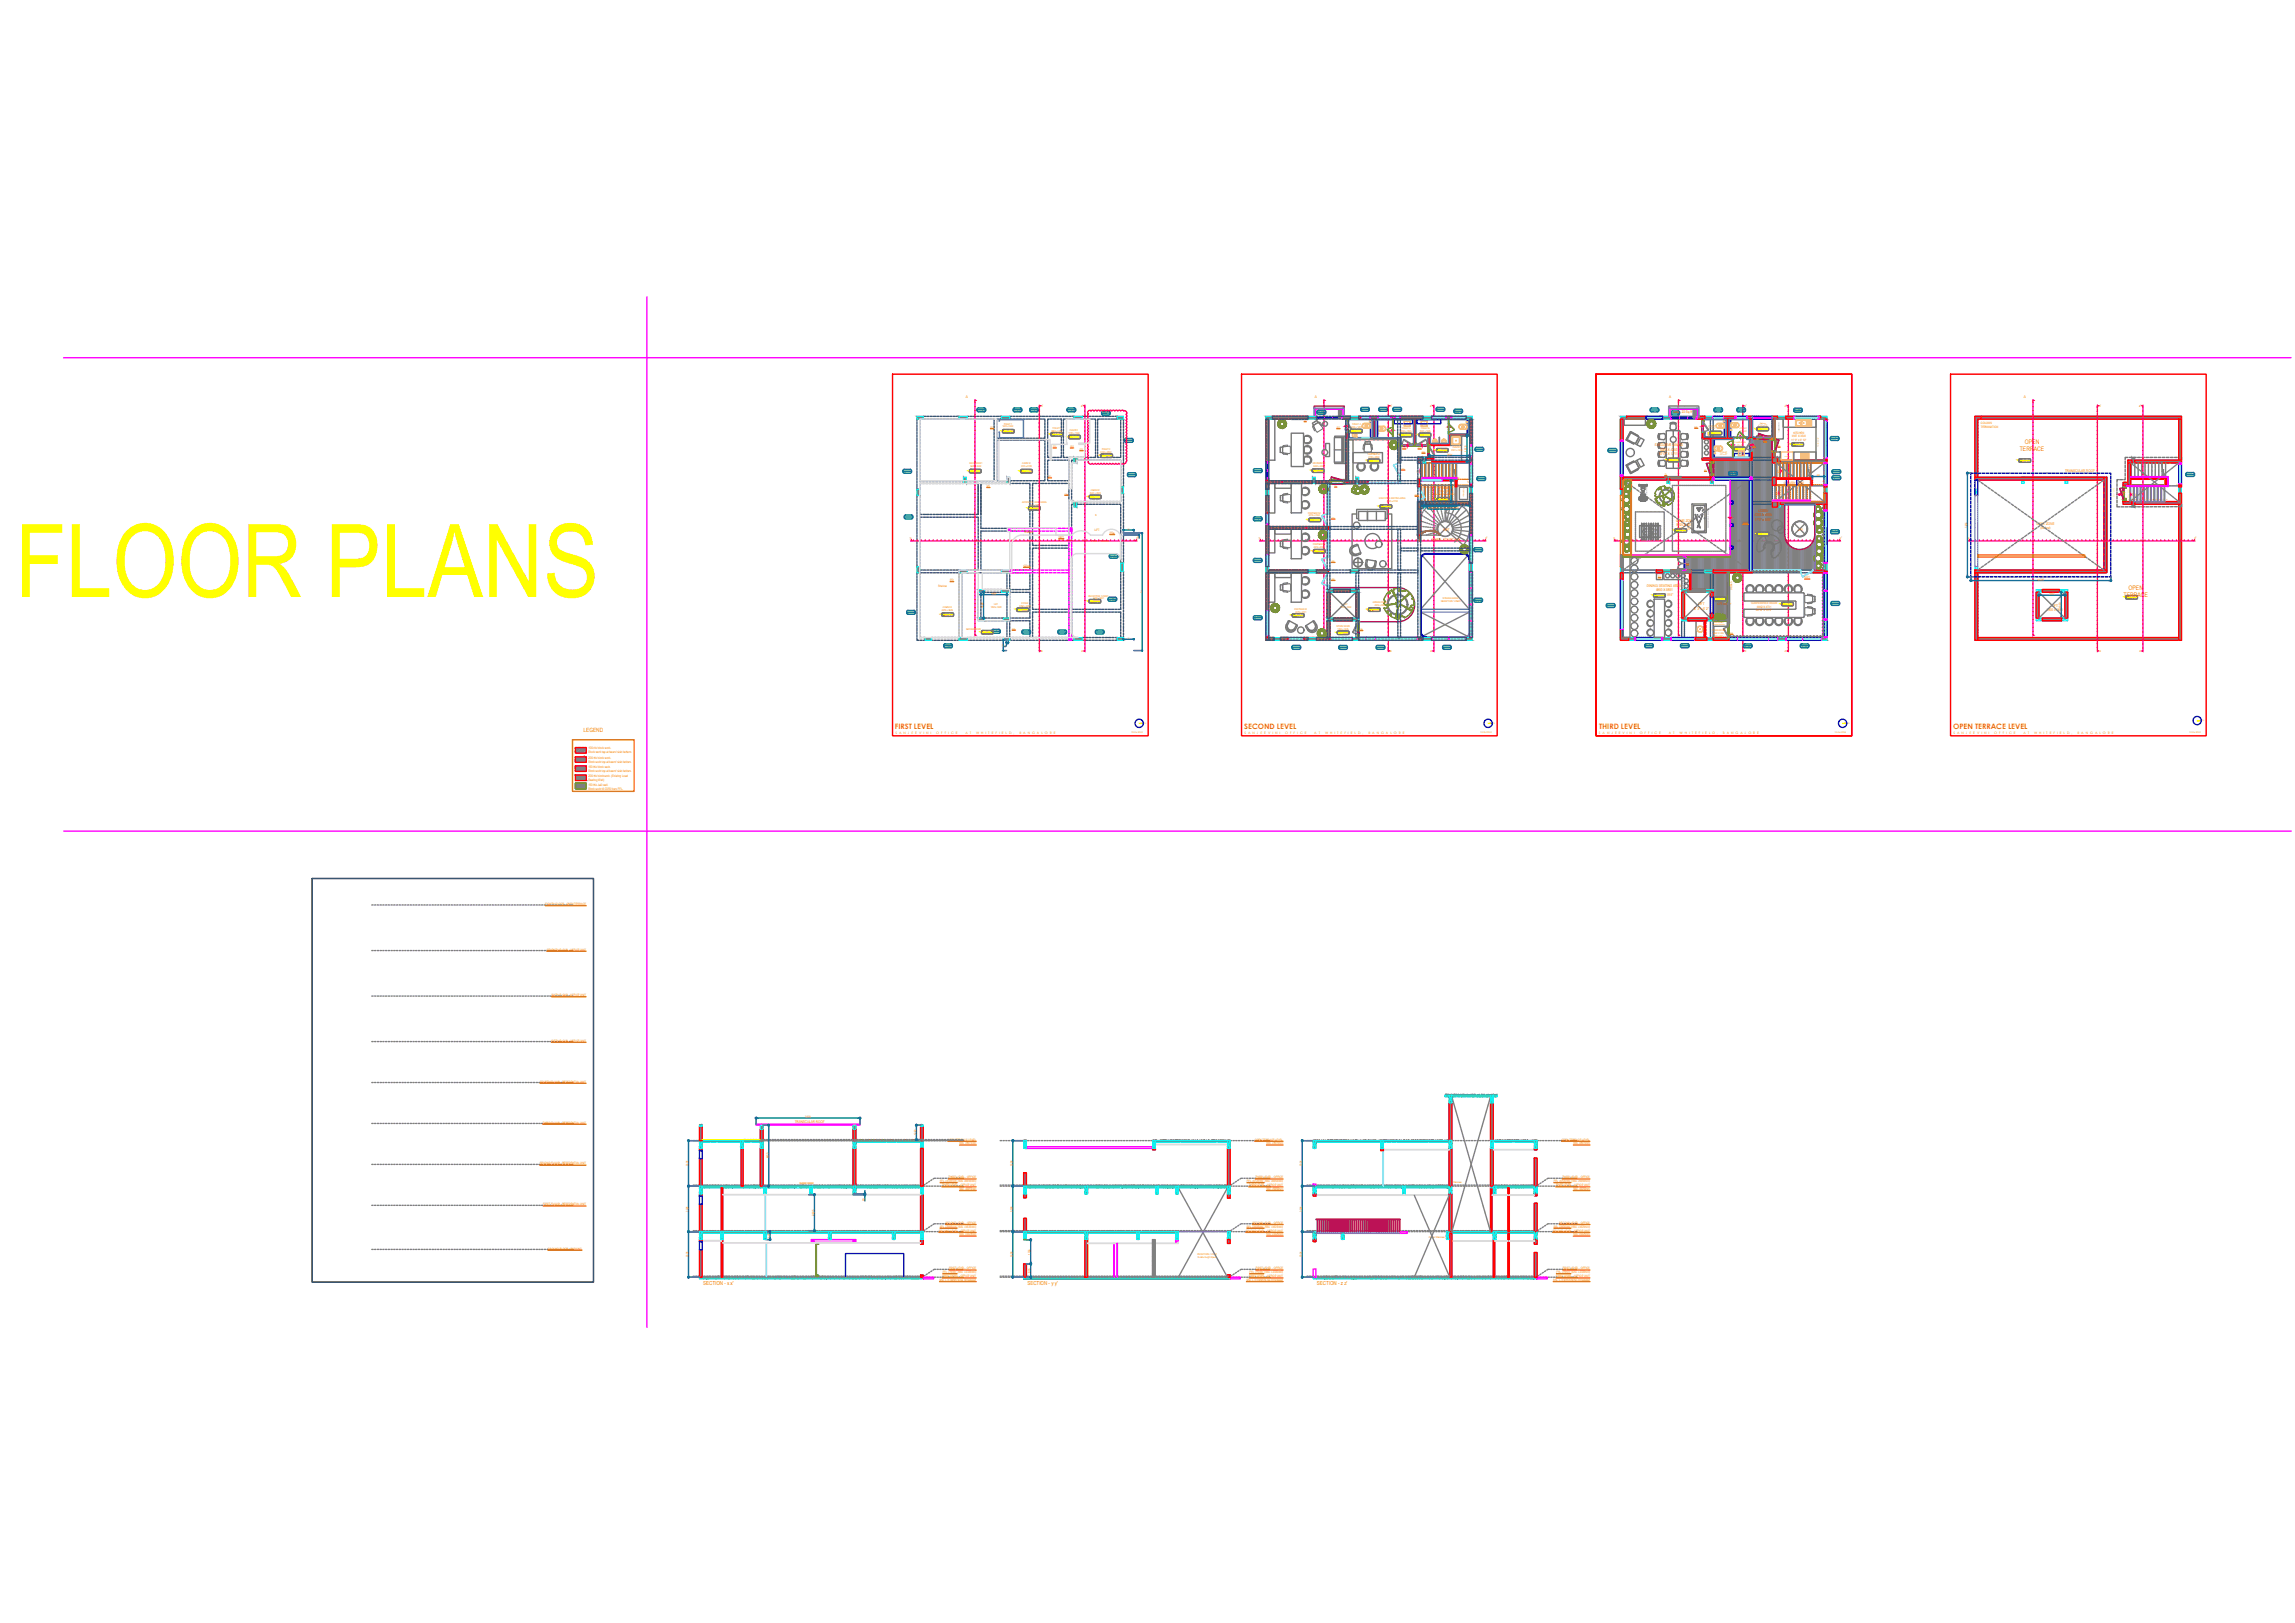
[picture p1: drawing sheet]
<svg xmlns="http://www.w3.org/2000/svg" width="420mm" height="297mm" viewBox="0 0 420 297" stroke-linecap="round" stroke-linejoin="round" font-family="sans-serif">
<defs><g id="words">
<text font-size="18.6" fill="#ff0" x="2.7" y="109.3">FLOOR PLANS</text>
<g font-size="1.4" fill="#ff7f00">
<text x="163.8" y="133.5">FIRST LEVEL</text>
<text x="227.8" y="133.5">SECOND LEVEL</text>
<text x="292.7" y="133.5">THIRD LEVEL</text>
<text x="357.6" y="133.5">OPEN TERRACE LEVEL</text>
</g>
<g font-size="1.1" fill="#ff7f00">
<text x="369.8" y="82.6">TERRACE</text>
<text x="370.7" y="81.2">OPEN</text>
<text x="389.7" y="107.9">OPEN</text>
<text x="388.8" y="109.3">TERRACE</text>
<text x="106.8" y="134">LEGEND</text>
</g>
<g font-size="1" fill="#ff7f00">
<text x="128.7" y="235.1">SECTION - x x'</text>
<text x="188.1" y="235.1">SECTION - y y'</text>
<text x="241.1" y="235.1">SECTION - z z'</text>
</g>
<g font-size=".7" fill="#ff7f00">
<text x="176.8" y="72.9">A</text>
<text x="190.6" y="74.4">x'</text>
<text x="197.9" y="74.4">z'</text>
<text x="240.7" y="72.9">A</text>
<text x="254.5" y="74.4">x'</text>
<text x="261.8" y="74.4">z'</text>
<text x="305.6" y="72.9">A</text>
<text x="306.3" y="75.5">Area : 22 Sq.ft</text>
<text x="319.4" y="74.4">x'</text>
<text x="326.7" y="74.4">z'</text>
<text x="370.5" y="72.9">A</text>
<text x="384.3" y="74.4">x'</text>
<text x="391.6" y="74.4">z'</text>
<text x="302.9" y="81.7">EXECUTIVE DINING</text>
<text x="303.7" y="83.3">20'11&quot; X 13'11&quot;</text>
<text x="304" y="82.5">6375 X 4250</text>
<text x="259.4" y="86.6">UP</text>
<text x="325.3" y="86.5">UP</text>
<text x="378.1" y="86.4">TRANSCULAR ROOF</text>
<text x="200.5" y="94.4">x</text>
<text x="306.8" y="95.5">GAME ZONE</text>
<text x="321.3" y="94.5">5265 X 4800</text>
<text x="321.3" y="95.3">17'3&quot; x 15'9&quot;</text>
<text x="322" y="93.7">LOBBY</text>
<text x="324.9" y="90.6">DN</text>
<text x="390.3" y="90.8">DN</text>
<text x="166.6" y="98.7">y</text>
<text x="208.1" y="98.7">y'</text>
<text x="230.5" y="98.7">y</text>
<text x="262.1" y="99.1">SPIRAL STAIRCASE</text>
<text x="264.3" y="97.2">LIFT</text>
<text x="272" y="98.7">y'</text>
<text x="295.4" y="98.7">y</text>
<text x="306.9" y="96.2">9225 X 6575</text>
<text x="307.1" y="97">30'3&quot; x 21'7&quot;</text>
<text x="336.8" y="98.7">y'</text>
<text x="360.3" y="98.7">y</text>
<text x="372.8" y="96">GAME ZONE</text>
<text x="373.6" y="96.8">(Below)</text>
<text x="401.8" y="98.7">y'</text>
<text x="301.5" y="107.4">DINING/ SEATING AREA</text>
<text x="303" y="109">15'11&quot; x 19'4&quot;</text>
<text x="303.2" y="108.2">4850 X 5881</text>
<text x="310.2" y="111.6">6' 3&quot; x 6' 2&quot;</text>
<text x="311" y="110.8">LIFT</text>
<text x="374.7" y="111.9">1900 x 1880</text>
<text x="375.6" y="111.1">LIFT</text>
<text x="190.6" y="119.3">x</text>
<text x="198" y="119.3">z</text>
<text x="254.5" y="119.3">x</text>
<text x="261.9" y="119.3">z</text>
<text x="319.4" y="119.3">x</text>
<text x="326.8" y="119.3">z</text>
<text x="384.3" y="119.3">x</text>
<text x="391.7" y="119.3">z</text>
<text x="145.5" y="205.6">TRANSCULAR ROOF</text>
</g>
<g font-size=".6" fill="#ff7f00">
<text x="362.7" y="77.6">COLUMN</text>
<text x="264.9" y="83.4">2911</text>
<text x="268.6" y="82.6" transform="rotate(-90 268.6 82.6)">1875</text>
<text x="327.9" y="80.7">11' 9&quot; x 9' 10&quot;</text>
<text x="328" y="80">3587 X 3000</text>
<text x="328.3" y="79.4">KITCHEN</text>
<text x="362.7" y="78.3">TERMINATION</text>
<text x="180.7" y="89.1">D1</text>
<text x="259.8" y="87.7">00</text>
<text x="260.4" y="87.7">01</text>
<text x="260.5" y="89.4">22</text>
<text x="261.1" y="87.7">02</text>
<text x="261.1" y="89.4">21</text>
<text x="261.7" y="87.7">03</text>
<text x="261.7" y="89.4">2019</text>
<text x="262.3" y="87.7">04</text>
<text x="262.9" y="89.4">18</text>
<text x="263" y="87.7">05</text>
<text x="263.6" y="89.4">17</text>
<text x="263.6" y="87.7">06</text>
<text x="264.2" y="87.7">07</text>
<text x="264.2" y="89.4">16</text>
<text x="264.8" y="87.7">08</text>
<text x="264.8" y="89.4">15</text>
<text x="265.5" y="89.4">14</text>
<text x="265.5" y="87.7">09</text>
<text x="266.1" y="87.7">10</text>
<text x="266.1" y="89.4">13</text>
<text x="266.7" y="87.7">11</text>
<text x="268.6" y="88.4">12</text>
<text x="326.6" y="88.5">GALLERY NICHE</text>
<text x="259.8" y="93.1">250</text>
<text x="265.6" y="90.4" transform="rotate(-90 265.6 90.4)">1525</text>
<text x="266.4" y="93.2">250</text>
<text x="267.3" y="92.5">1010</text>
<text x="319.1" y="95.9">GD2</text>
<text x="187.5" y="97.6">Shelves</text>
<text x="193.8" y="98.5">GD1</text>
<text x="200.4" y="97.2">LIFT</text>
<text x="203.2" y="97.7">PDa</text>
<text x="329.2" y="97.1">LIFT</text>
<text x="360.2" y="96.6" transform="rotate(-90 360.2 96.6)">7575</text>
<text x="171.8" y="107.4">Shelves</text>
<text x="174" y="106.3">PD</text>
<text x="187.4" y="103.7">GD1a</text>
<text x="317.1" y="107.9" transform="rotate(-90 317.1 107.9)">Screen</text>
<text x="330.4" y="105.9">GD1</text>
<text x="373" y="106.2">10225</text>
<text x="180.1" y="111.3" transform="rotate(-90 180.1 111.3)">1880</text>
<text x="181.4" y="108.8">1900</text>
<text x="314.4" y="110.7">LIFT LOBBY</text>
<text x="320.6" y="110.5">CONFERENCE ROOM</text>
<text x="321.5" y="111.9">22'10&quot; x 15' 6&quot;</text>
<text x="321.7" y="111.2">6962 X 4731</text>
<text x="375.1" y="108.9">1900</text>
<text x="377.4" y="111.3" transform="rotate(-90 377.4 111.3)">1880</text>
<text x="107.7" y="137.1">100 thk block work.</text>
<text x="107.7" y="137.8">Block work top at beam/ slab bottom.</text>
<text x="163.9" y="134.3">S A N J E E V I N I</text>
<text x="171.4" y="134.3">O F F I C E</text>
<text x="176.7" y="134.3">A T</text>
<text x="178.7" y="134.3">W H I T E F I E L D ,</text>
<text x="186.6" y="134.3">B A N G A L O R E</text>
<text x="227.8" y="134.3">S A N J E E V I N I</text>
<text x="235.3" y="134.3">O F F I C E</text>
<text x="240.6" y="134.3">A T</text>
<text x="242.6" y="134.3">W H I T E F I E L D ,</text>
<text x="250.5" y="134.3">B A N G A L O R E</text>
<text x="292.7" y="134.3">S A N J E E V I N I</text>
<text x="300.2" y="134.3">O F F I C E</text>
<text x="305.5" y="134.3">A T</text>
<text x="307.5" y="134.3">W H I T E F I E L D ,</text>
<text x="315.4" y="134.3">B A N G A L O R E</text>
<text x="357.6" y="134.3">S A N J E E V I N I</text>
<text x="365.1" y="134.3">O F F I C E</text>
<text x="370.4" y="134.3">A T</text>
<text x="372.4" y="134.3">W H I T E F I E L D ,</text>
<text x="380.3" y="134.3">B A N G A L O R E</text>
<text x="107.7" y="140.5">150 thk block work.</text>
<text x="107.7" y="143.8">150 thk Jalli wall.</text>
<text x="107.7" y="139.6">Block work top at beam/ slab bottom.</text>
<text x="107.7" y="141.3">Block work top at beam/ slab bottom.</text>
<text x="107.7" y="143">Bearing Wall)</text>
<text x="107.7" y="138.9">200 thk block work.</text>
<text x="107.7" y="142.3">200 thk blockwork. (Existing Load</text>
<text x="107.7" y="144.5">Block work till 2250 from FFL.</text>
<text x="99.8" y="165.7">EIGHTH FLOOR - OPEN TERRACE</text>
<text x="100.1" y="174">SEVENTH FLOOR - OFFICE UNIT</text>
<text x="100.9" y="182.3">SIXTH FLOOR - OFFICE UNIT</text>
<text x="101" y="190.6">FIFTH FLOOR - OFFICE UNIT</text>
<text x="98.9" y="198.1">FOURTH FLOOR - RESEDENTIAL UNIT</text>
<text x="99.4" y="205.6">THIRD FLOOR - RESEDENTIAL UNIT</text>
<text x="147.4" y="204.6">7575</text>
<text x="167.8" y="207.8" transform="rotate(-90 167.8 207.8)">1050</text>
<text x="173.5" y="208.8">OPEN TERRACE LEVEL</text>
<text x="175.7" y="209.4">SSL +9975mm</text>
<text x="229.7" y="208.8">OPEN TERRACE LEVEL</text>
<text x="231.9" y="209.4">SSL +9975mm</text>
<text x="285.9" y="208.8">OPEN TERRACE LEVEL</text>
<text x="288" y="209.4">SSL +9975mm</text>
<text x="98.8" y="213.1">SECOND FLOOR - RESEDENTIAL UNIT</text>
<text x="126" y="213.4" transform="rotate(-90 126 213.4)">3325</text>
<text x="140.7" y="212" transform="rotate(-90 140.7 212)">4450</text>
<text x="173.7" y="215.7">THIRD LEVEL - OFFICE</text>
<text x="185.4" y="213.4" transform="rotate(-90 185.4 213.4)">3325</text>
<text x="229.8" y="215.7">THIRD LEVEL - OFFICE</text>
<text x="238.4" y="213.4" transform="rotate(-90 238.4 213.4)">3325</text>
<text x="286" y="215.7">THIRD LEVEL - OFFICE</text>
<text x="99.5" y="220.6">FIRST FLOOR - RESEDENTIAL UNIT</text>
<text x="126" y="221.8" transform="rotate(-90 126 221.8)">3325</text>
<text x="158.3" y="219.8" transform="rotate(-90 158.3 219.8)">50</text>
<text x="172.1" y="216.3">FFL +6725mm (SSL +6650mm)</text>
<text x="172.5" y="217.1">THIRD LEVEL - OFFICE UNIT</text>
<text x="175.7" y="217.8">SSL +6650mm</text>
<text x="185.4" y="221.8" transform="rotate(-90 185.4 221.8)">3325</text>
<text x="228.3" y="216.3">FFL +6725mm (SSL +6650mm)</text>
<text x="228.6" y="217.1">THIRD LEVEL - OFFICE UNIT</text>
<text x="231.9" y="217.8">SSL +6650mm</text>
<text x="238.4" y="221.8" transform="rotate(-90 238.4 221.8)">3325</text>
<text x="284.5" y="216.3">FFL +6725mm (SSL +6650mm)</text>
<text x="284.8" y="217.1">THIRD LEVEL - OFFICE UNIT</text>
<text x="288" y="217.8">SSL +6650mm</text>
<text x="141" y="226.5" transform="rotate(-90 141 226.5)">575</text>
<text x="149.1" y="222.5" transform="rotate(-90 149.1 222.5)">2625</text>
<text x="171.9" y="225.4">SECOND LEVEL - OFFICE UNIT</text>
<text x="172.1" y="224.7">FFL +3400mm (SSL +3325mm)</text>
<text x="173.1" y="224">SECOND LEVEL - OFFICE</text>
<text x="175.7" y="226.1">SSL +3325mm</text>
<text x="228.1" y="225.4">SECOND LEVEL - OFFICE UNIT</text>
<text x="228.3" y="224.7">FFL +3400mm (SSL +3325mm)</text>
<text x="229.3" y="224">SECOND LEVEL - OFFICE</text>
<text x="231.9" y="226.1">SSL +3325mm</text>
<text x="284.3" y="225.4">SECOND LEVEL - OFFICE UNIT</text>
<text x="284.5" y="224.7">FFL +3400mm (SSL +3325mm)</text>
<text x="285.5" y="224">SECOND LEVEL - OFFICE</text>
<text x="288" y="226.1">SSL +3325mm</text>
<text x="100.3" y="228.7">GROUND FLOOR - PARKING</text>
<text x="126" y="230.1" transform="rotate(-90 126 230.1)">3325</text>
<text x="172.5" y="233.8">FIRST LEVEL - OFFICE UNIT</text>
<text x="172.6" y="233">FFL +75mm (SSL +-0.00mm)</text>
<text x="173.7" y="232.3">FIRST LEVEL - OFFICE</text>
<text x="185.4" y="230.1" transform="rotate(-90 185.4 230.1)">3325</text>
<text x="188.7" y="232.9" transform="rotate(-90 188.7 232.9)">975</text>
<text x="188.7" y="229.6" transform="rotate(-90 188.7 229.6)">1755</text>
<text x="228.7" y="233.8">FIRST LEVEL - OFFICE UNIT</text>
<text x="228.8" y="233">FFL +75mm (SSL +-0.00mm)</text>
<text x="229.9" y="232.3">FIRST LEVEL - OFFICE</text>
<text x="238.4" y="230.1" transform="rotate(-90 238.4 230.1)">3325</text>
<text x="284.9" y="233.8">FIRST LEVEL - OFFICE UNIT</text>
<text x="285" y="233">FFL +75mm (SSL +-0.00mm)</text>
<text x="286.1" y="232.3">FIRST LEVEL - OFFICE</text>
<text x="172" y="234.4">SSL +- 0.00mm to be considered</text>
<text x="228.2" y="234.4">SSL +- 0.00mm to be considered</text>
<text x="284.4" y="234.4">SSL +- 0.00mm to be considered</text>
</g>
<g font-size=".4" fill="#ff7f00">
<text x="183.8" y="77.7">TOILET 1</text>
<text x="238.8" y="77.1">TV</text>
<text x="247.5" y="77.7">TOILET 4</text>
<text x="322.2" y="77.6">Balcony</text>
<text x="181.3" y="78.4">PD1</text>
<text x="183.5" y="78.2">1830 x 1400</text>
<text x="192.5" y="79">2855 x 1400</text>
<text x="192.7" y="78.5">TOILET 2</text>
<text x="192.8" y="81.9">PD2</text>
<text x="195.6" y="79.5">1700 x 1750</text>
<text x="195.9" y="78.9">PANTRY</text>
<text x="196" y="81.9">PD2</text>
<text x="197.7" y="82.4">PD2</text>
<text x="201.5" y="82.8">2162 x 2900</text>
<text x="201.7" y="82.3">TOILET 3</text>
<text x="244.7" y="78.4">PD1</text>
<text x="247.3" y="78.3">1830 x 1400</text>
<text x="250.4" y="83.3">PARTNER 03</text>
<text x="250.6" y="83.8">3730 x 3000</text>
<text x="256.4" y="79">2855 x 1825</text>
<text x="256.7" y="78.5">TOILET 5</text>
<text x="256.8" y="82.1">PD2</text>
<text x="259.6" y="82.1">PD2</text>
<text x="259.9" y="79.1">3957 x 1825</text>
<text x="260.1" y="78.5">TOILET 6</text>
<text x="260.3" y="82.9">PD3</text>
<text x="265.8" y="82.5">2911 x 1875</text>
<text x="266" y="82">PANTRY</text>
<text x="310.2" y="78.3">PD1</text>
<text x="312.8" y="78.1">E.TOILET</text>
<text x="312.8" y="78.5">5'7&quot; x 4'5&quot;</text>
<text x="314.9" y="82.9">L.TOILET</text>
<text x="314.9" y="83.4">4'9&quot; x 4'7&quot;</text>
<text x="317.5" y="81.2">C. HAND WASH</text>
<text x="318" y="81.6">4'3&quot;x 4'7&quot;</text>
<text x="318.5" y="78.5">G.TOILET</text>
<text x="318.5" y="79">5'1&quot; x 4'5&quot;</text>
<text x="320.8" y="81.8">PD4</text>
<text x="322" y="78">4' 10&quot; x 4' 3&quot;</text>
<text x="322.9" y="80.8">D2a</text>
<text x="325.5" y="81.8">D2</text>
<text x="177.5" y="84.9">M.D ROOM 01</text>
<text x="177.6" y="85.4">5640 x 4500</text>
<text x="186.9" y="85.4">3735 x 3100</text>
<text x="187.1" y="84.9">CABIN 01</text>
<text x="191.9" y="87.4">GD1</text>
<text x="199.7" y="89.9">CABIN 02</text>
<text x="240.3" y="85">MD ROOM 02</text>
<text x="240.5" y="85.5">5640 x 4500</text>
<text x="244.3" y="89.1">D1</text>
<text x="256.6" y="86">GD1</text>
<text x="263.4" y="89.6">STORAGE</text>
<text x="304.8" y="87">TV</text>
<text x="312" y="86.2">D2</text>
<text x="332.6" y="87.2">860</text>
<text x="187.1" y="92">ACCOUNTS / CRM CABIN</text>
<text x="188.3" y="92.6">6725 x 7200</text>
<text x="194.9" y="90.6">D1a</text>
<text x="199.5" y="90.4">3587 x 3025</text>
<text x="239.5" y="94">PARTNER 02</text>
<text x="239.6" y="94.5">4275 x 3150</text>
<text x="243.8" y="94.9">GD1</text>
<text x="252.5" y="91.3">EXECUTIVE WAITING AREA</text>
<text x="253.9" y="91.9">6625 x 7750</text>
<text x="259.1" y="90.7">GD1</text>
<text x="262.2" y="90.6">(below the staircase slab)</text>
<text x="263.3" y="90.1">3787 x 1525</text>
<text x="388.8" y="90.1" transform="rotate(90 388.8 90.1)">D2</text>
<text x="199.7" y="99.3">SPIRAL STAIRCASE</text>
<text x="240.4" y="99.8">PARTNER 01</text>
<text x="240.5" y="100.3">4275 x 2975</text>
<text x="243.8" y="102.8">GD1</text>
<text x="243.8" y="106.1">GD1</text>
<text x="303.6" y="105.7">RO</text>
<text x="308.8" y="103.3">D3</text>
<text x="172.4" y="111.8">2875 x 3606</text>
<text x="172.6" y="111.3">CABIN 03</text>
<text x="181.4" y="111.3">1900 x 1880</text>
<text x="182" y="110.7">LIFT</text>
<text x="186.7" y="111.1">2360 x 5480</text>
<text x="187" y="110.6">FOYER</text>
<text x="199.3" y="109.2">RECEPTION / LOBBY</text>
<text x="200.1" y="109.7">5552 x 6531</text>
<text x="237" y="111.6">PARTNER 04</text>
<text x="237.2" y="112.1">4275 x 4731</text>
<text x="245.4" y="111.2">1900 x 1880</text>
<text x="246" y="110.7">LIFT</text>
<text x="251.3" y="110.3">GREEN COURT</text>
<text x="251.7" y="110.9">4525 x 3506</text>
<text x="263.8" y="110.1">RECEPTION / LOBBY</text>
<text x="264.2" y="109.6">DOUBLE HEIGHT</text>
<text x="176.9" y="115.2">SERVER ROOM</text>
<text x="185.3" y="115.3">PD5</text>
<text x="244.7" y="114.8">STORE ROOM</text>
<text x="244.9" y="115.3">1950 x 1225</text>
<text x="248.9" y="115.3">PD5</text>
<text x="313.5" y="115.5">STORE ROOM</text>
<text x="313.6" y="116">1630 X 1225</text>
<text x="313.9" y="116.5">5'4&quot; x 4'0&quot;</text>
<text x="316.7" y="116">PD1</text>
<text x="403.2" y="132">N</text>
<text x="207.1" y="134.2">18-06-2024</text>
<text x="209.5" y="132.5">N</text>
<text x="271" y="134.2">12-06-2024</text>
<text x="273.4" y="132.5">N</text>
<text x="335.9" y="134.2">12-06-2024</text>
<text x="338.3" y="132.5">N</text>
<text x="400.8" y="134.2">12-06-2024</text>
<text x="146.4" y="216.6">GAME ZONE</text>
<text x="266.1" y="216.5">Staircase</text>
<text x="261.6" y="226.5">Circular Staircase</text>
<text x="219.2" y="229.7">RECEPTION / LOBBY</text>
<text x="219.3" y="230.3">Double Height Space</text>
</g>
<g font-size=".3" fill="#0f0">
<text x="179" y="74.9">FL-05</text>
<text x="179.2" y="75.3">W-02</text>
<text x="185.7" y="74.9">FL-06</text>
<text x="185.8" y="75.3">V-01</text>
<text x="188.7" y="74.9">FL-08</text>
<text x="188.8" y="75.3">V-01</text>
<text x="195.5" y="74.9">FL-09</text>
<text x="195.6" y="75.3">V-01</text>
<text x="201.8" y="75.5">FL-10</text>
<text x="202" y="75.9">V-01</text>
<text x="241.3" y="75.4">SL-07</text>
<text x="241.4" y="75.7">W-02</text>
<text x="249.3" y="74.8">SL-08</text>
<text x="249.4" y="75.2">V-01</text>
<text x="252.6" y="74.8">SL-09</text>
<text x="252.7" y="75.2">V-01</text>
<text x="255.2" y="74.8">SL-09</text>
<text x="255.3" y="75.2">V-02</text>
<text x="263.1" y="74.8">SL-10</text>
<text x="263.2" y="75.2">V-02</text>
<text x="266.4" y="75.2">SL-10</text>
<text x="266.5" y="75.6">V-01</text>
<text x="302.3" y="75">TL-07</text>
<text x="302.4" y="75.3">W-03</text>
<text x="306.1" y="75.5">TL-07</text>
<text x="306.2" y="75.9">W-02</text>
<text x="313.9" y="75">TL-08</text>
<text x="314.1" y="75.3">V-01</text>
<text x="318.2" y="75">TL-09</text>
<text x="318.3" y="75.3">V-01</text>
<text x="328.6" y="75">TL-06</text>
<text x="328.7" y="75.4">V-02</text>
<text x="206.1" y="80.5">FL-10</text>
<text x="206.2" y="80.9">V-02</text>
<text x="270.2" y="82.2">SL-11</text>
<text x="270.3" y="82.5">W-01</text>
<text x="294.6" y="82.4">TL-07</text>
<text x="294.7" y="82.8">W-01</text>
<text x="335.3" y="80.2">TL-06</text>
<text x="335.4" y="80.6">V-01</text>
<text x="165.5" y="86.2">FL-05</text>
<text x="165.6" y="86.6">W-01</text>
<text x="206.6" y="86.8">FL-11</text>
<text x="206.7" y="87.2">W-01</text>
<text x="229.7" y="86.1">SL-07</text>
<text x="229.8" y="86.4">W-01</text>
<text x="270.6" y="87.5">SL-12</text>
<text x="270.7" y="87.9">W-01</text>
<text x="316.7" y="86.6">TL-01</text>
<text x="316.8" y="87">W-02</text>
<text x="335.6" y="87.4">TL-11</text>
<text x="335.6" y="86.3">TL-11</text>
<text x="335.7" y="87.7">W-01</text>
<text x="335.7" y="86.6">W-01a</text>
<text x="400.4" y="86.8">OL-1</text>
<text x="400.5" y="87.2">W-01</text>
<text x="165.7" y="94.5">FL-03</text>
<text x="165.8" y="94.9">W-01</text>
<text x="229.6" y="94.9">SL-06</text>
<text x="229.7" y="95.3">W-01</text>
<text x="203.3" y="101.7">FL-02</text>
<text x="270" y="100.5">SL-01</text>
<text x="270.1" y="100.9">W-04</text>
<text x="335.3" y="97.3">TL-01</text>
<text x="335.4" y="97.6">W-01</text>
<text x="203.4" y="102.1">W-04</text>
<text x="229.6" y="102.5">SL-05</text>
<text x="229.7" y="102.9">W-01</text>
<text x="166.2" y="112">FL-04</text>
<text x="166.3" y="112.4">W-01</text>
<text x="203" y="109.6">FL-02</text>
<text x="203.1" y="110">W-03</text>
<text x="229.6" y="113">SL-03</text>
<text x="229.7" y="113.4">W-01</text>
<text x="270" y="109.8">SL-01</text>
<text x="270.1" y="110.2">W-03</text>
<text x="294.3" y="110.8">TL-04</text>
<text x="294.4" y="111.1">W-03</text>
<text x="335.4" y="110.4">TL-02</text>
<text x="335.5" y="110.8">W-01</text>
<text x="173" y="118.1">FL-04</text>
<text x="173.1" y="118.5">W-02</text>
<text x="181.7" y="115.5">FL-00</text>
<text x="181.8" y="115.8">W-01</text>
<text x="187.3" y="115.6">FL-01</text>
<text x="187.4" y="116">W-01</text>
<text x="193.8" y="115.6">FL-02</text>
<text x="194" y="116">W-01</text>
<text x="200.7" y="115.6">FL-02</text>
<text x="200.8" y="116">W-02</text>
<text x="236.7" y="118.4">SL-03</text>
<text x="236.8" y="118.8">W-02</text>
<text x="245.3" y="118.4">SL-04</text>
<text x="245.4" y="118.8">W-01</text>
<text x="252.1" y="118.4">SL-01</text>
<text x="252.2" y="118.8">W-01</text>
<text x="264.3" y="118.4">SL-01</text>
<text x="264.4" y="118.8">W-02</text>
<text x="301.3" y="118.1">TL-04</text>
<text x="301.4" y="118.5">W-01</text>
<text x="307.8" y="118.1">TL-04</text>
<text x="307.9" y="118.5">W-02</text>
<text x="319.3" y="118.1">TL-02</text>
<text x="319.5" y="118.5">W-03</text>
<text x="329.8" y="118.1">TL-02</text>
<text x="329.9" y="118.5">W-02</text>
</g>
<g font-size=".3" fill="#ff0">
<text x="184" y="79.2">FFL -12</text>
<text x="184.2" y="78.9">FL-06</text>
<text x="192.8" y="79.8">FFL -12</text>
<text x="193.1" y="79.5">FL-08</text>
<text x="196.1" y="80.2">FFL+-0.0</text>
<text x="196.3" y="79.9">FL-09</text>
<text x="202" y="83.7">FFL -12</text>
<text x="202.2" y="83.4">FL-10</text>
<text x="247.7" y="79.2">FFL+3315</text>
<text x="247.9" y="78.9">SL-08</text>
<text x="256.8" y="79.9">FFL+3315</text>
<text x="257.1" y="79.6">SL-09</text>
<text x="260.2" y="79.9">FFL+3315</text>
<text x="260.5" y="79.6">SL-10</text>
<text x="263.4" y="82.7">FFL+3325</text>
<text x="263.7" y="82.4">SL-11</text>
<text x="313.5" y="79.5">FFL+6640</text>
<text x="313.8" y="79.2">TL-08</text>
<text x="317.9" y="82.4">FFL+6640</text>
<text x="318.1" y="82.1">TL-09</text>
<text x="322.1" y="78.8">FFL+6640</text>
<text x="322.3" y="78.5">TL-10</text>
<text x="328.5" y="81.6">FFL+6650</text>
<text x="328.7" y="81.3">TL-06</text>
<text x="177.9" y="86.5">FFL+-0.0</text>
<text x="178.2" y="86.2">FL-05</text>
<text x="187.3" y="86.5">FFL +-0.0</text>
<text x="187.5" y="86.2">FL-07</text>
<text x="240.7" y="86.4">FFL+3325</text>
<text x="240.9" y="86.1">SL-07</text>
<text x="250.9" y="84.6">FFL+3325</text>
<text x="251.2" y="84.3">SL-13</text>
<text x="305.7" y="84.4">FFL+6650</text>
<text x="306" y="84.1">TL-07</text>
<text x="370.1" y="84.6">FFL+9975</text>
<text x="370.3" y="84.3">OL-02</text>
<text x="188.7" y="93.3">FFL+-0.0</text>
<text x="189" y="93">FL-03</text>
<text x="199.9" y="91.2">FFL +-0.0</text>
<text x="200.1" y="90.9">FL-11</text>
<text x="240.1" y="95.4">FFL+3325</text>
<text x="240.3" y="95.1">SL-06</text>
<text x="253.1" y="93">FFL+3325</text>
<text x="253.3" y="92.7">SL-02</text>
<text x="263.6" y="91.6">FFL+3325</text>
<text x="263.8" y="91.3">SL-12</text>
<text x="387.1" y="91" transform="rotate(-90 387.1 91)">FFL+9975</text>
<text x="389.1" y="91.3" transform="rotate(-90 389.1 91.3)">FFL+10100</text>
<text x="389.8" y="91.1" transform="rotate(-90 389.8 91.1)">FFL+9975</text>
<text x="240.9" y="101.1">FFL+3325</text>
<text x="241.2" y="100.8">SL-05</text>
<text x="307.1" y="97.3">FFL+6640</text>
<text x="307.3" y="97">TL-03</text>
<text x="322.2" y="98">FFL+6650</text>
<text x="322.4" y="97.7">TL-01</text>
<text x="172.9" y="112.7">FFL+-0.0</text>
<text x="173.1" y="112.4">FL-04</text>
<text x="186.6" y="111.9">FFL+-0.0</text>
<text x="186.8" y="111.6">FL-01</text>
<text x="199.8" y="110.3">FFL+-0.0</text>
<text x="200.1" y="110">FL-02</text>
<text x="237" y="112.9">FFL+3325</text>
<text x="237.3" y="112.6">SL-03</text>
<text x="251" y="111.8">FFL+3325</text>
<text x="251.2" y="111.5">SL-01</text>
<text x="303.2" y="109.2">FFL+6650</text>
<text x="303.4" y="108.9">TL-04</text>
<text x="314.3" y="109.9">FFL+6650</text>
<text x="314.6" y="109.6">TL-05</text>
<text x="326.6" y="110.8">FFL+6650</text>
<text x="326.9" y="110.5">TL-02</text>
<text x="389.6" y="109.6">FFL+9975</text>
<text x="389.9" y="109.3">OTL-02</text>
<text x="180.1" y="116">FFL+-0.0</text>
<text x="180.4" y="115.7">FL-00</text>
<text x="245.3" y="116.1">FFL+3325</text>
<text x="245.5" y="115.8">SL-04</text>
</g>
<g font-size=".3" fill="#ff7f00">
<text x="267.9" y="89.4" transform="rotate(90 267.9 89.4)">Printer/xeror</text>
<text x="324.8" y="89.2">46</text>
<text x="324.8" y="85">23</text>
<text x="325.4" y="85">24</text>
<text x="325.4" y="89.2">45</text>
<text x="326" y="85">25</text>
<text x="326" y="89.2">44</text>
<text x="326.6" y="85">26</text>
<text x="326.6" y="89.2">43</text>
<text x="327.2" y="85">27</text>
<text x="327.3" y="89.2">42</text>
<text x="327.9" y="85">28</text>
<text x="327.9" y="89.2">41</text>
<text x="328.5" y="85">29</text>
<text x="328.5" y="89.2">40</text>
<text x="329.1" y="85">30</text>
<text x="329.1" y="89.2">39</text>
<text x="329.7" y="85">31</text>
<text x="329.8" y="89.2">38</text>
<text x="330.4" y="85">32</text>
<text x="330.4" y="89.2">37</text>
<text x="331" y="85">33</text>
<text x="331" y="89.2">36</text>
<text x="331.6" y="85">34</text>
<text x="333.7" y="88.1">35</text>
<text x="390.4" y="85">23</text>
<text x="390.9" y="85">24</text>
<text x="391.5" y="85">25</text>
<text x="392.1" y="85">26</text>
<text x="392.8" y="85">27</text>
<text x="393.4" y="85">28</text>
<text x="394" y="85">29</text>
<text x="394.7" y="85">30</text>
<text x="395.3" y="85">31</text>
<text x="395.9" y="85">32</text>
<text x="396.5" y="85">33</text>
<text x="397.2" y="85">34</text>
<text x="398.5" y="88.7">35</text>
<text x="388.3" y="91.5">46</text>
<text x="389.7" y="91.5">47</text>
<text x="390.3" y="91.5">46</text>
<text x="390.9" y="91.5">45</text>
<text x="391.5" y="91.5">44</text>
<text x="392.2" y="91.5">43</text>
<text x="392.8" y="91.5">42</text>
<text x="393.4" y="91.5">41</text>
<text x="394.1" y="91.5">40</text>
<text x="394.7" y="91.5">39</text>
<text x="395.3" y="91.5">38</text>
<text x="395.9" y="91.5">37</text>
<text x="396.6" y="91.5">36</text>
<text x="206.4" y="97">750</text>
<text x="208.5" y="98.5" transform="rotate(-90 208.5 98.5)">150</text>
<text x="209.1" y="108.6" transform="rotate(-90 209.1 108.6)">8580</text>
<text x="183.7" y="118.3" transform="rotate(-90 183.7 118.3)">750</text>
<text x="183.7" y="118.3">150</text>
<text x="206.4" y="117">750</text>
<text x="313.5" y="114.4">Projector controller</text>
<text x="313.7" y="114">Sound system +</text>
</g>
<text font-size=".3" fill="#767676" x="312.8" y="96.6" transform="rotate(-90 312.8 96.6)">SNOOKER TABLE - 2100 X 1500</text>
<g font-size=".2" fill="#767676">
<text x="325.8" y="78.8" transform="rotate(-90 325.8 78.8)">EXERCISE BIKE</text>
<text x="301.6" y="90.5" transform="rotate(-90 301.6 90.5)">EXERCISE BIKE</text>
<text x="304.3" y="98.3" transform="rotate(-90 304.3 98.3)">FUSS BALL - 750 X 1500</text>
</g>
<g font-size=".2" fill="#ff7f00">
<text x="325.8" y="79.2" transform="rotate(-90 325.8 79.2)">Tall unit</text>
<text x="326.8" y="83.6">Refrigerator</text>
<text x="332.9" y="81.7" transform="rotate(-90 332.9 81.7)">Preparation counter</text>
</g>
</g></defs>
<!-- layer: $0$A-shrub -->
<path d="M118.4 54.4v188.5M11.7 65.5h407.8M11.7 152.1h407.8" fill="none" stroke="#f0f" stroke-width=".25"/>
<!-- layer: 1A.Walls -->
<g fill="none" stroke="#f00" stroke-width=".25">
<path d="M163.4 68.5h46.8v66.2h-46.8zM227.3 68.5h46.8v66.2h-46.8zM231.8 76.7h.5v7.9h-.5zM232.9 76.2h6.6v.5h-6.6zM245.7 76.2h1.5v.5h-1.5zM246.4 76.7h.4v.4h-.4zM246.4 79.1h.4v9.4h-.4zM248.7 76.2h.3v.5h-.3zM250.9 76.2h1.3v.5h-1.3zM251.4 76.7h.3v3.5h-.3zM254.7 76.2h.6v.5h-.6zM256.4 76.2h4.1v.5h-4.1z"/>
<path d="M258.9 76.7h.2v4.6h-.2zM264.8 76.2h.8v.5h-.8zM265.3 79.8h.2v1.5h-.2zM265.3 79.5h3.8v.3h-3.8zM269.1 76.7h.5v4.8h-.5zM292.2 68.5h46.8v66.2h-46.8zM296.7 76.7h.5v3.9h-.5zM297.8 76.2h3.6v.5h-3.6zM310.6 76.2h1.5v.5h-1.5zM311.6 79.1h.3v1h-.3zM311.6 76.7h.3v.4h-.3zM315.5 76.2h2.2v.5h-2.2z"/>
<path d="M316.1 76.7h.3v3.4h-.3zM319.9 76.2h.9v.5h-.9zM320.3 76.7h.5v3.4h-.5zM324.5 76.7h.5v3.6h-.5zM324.5 76.2h.9v.5h-.9zM326.9 76.2h1.5v.5h-1.5zM333 76.2h.3v.5h-.3zM334 76.7h.5v.4h-.5zM357.1 68.5h46.8v66.2h-46.8zM361.6 76.2h1.1v.5h-.6v10.7h-.5zM362.7 76.2h36.7v.5h-36.7zM398.9 76.7h.5v7.5h-.5z"/>
<path d="M231.8 87.6h.5v.4h-.5zM231.8 96h.5v5.6h-.5zM231.8 88.5h.5v1h-.5zM231.8 88h3v.5h-3zM231.8 90.7h.5v3.2h-.5zM232.3 96.4h6.8v.5h-6.8zM234.8 88h5.5v.5h-5.5zM239.1 96.4h3.9v.5h-3.9zM240.8 88h2.7v.5h-2.7zM243 96.4h.2v.5h-.2zM246.1 88h.3v.5h-.3zM246.6 80.2h.1"/>
<path d="M246.8 80.2h9.3v.3h-9.3zM246.8 88h1.4v.5h-1.4zM248.7 88h1.8v.5h-1.8zM256.1 80.2h.3v4.5h-.3zM256.4 81.3h.2v.2h-.2zM258.8 81.3h.5v.2h-.5zM259.6 83.7h.9v1h-.9zM259.6 91.8h.9v.5h-.4v-.5v6.1h-.5zM259.6 87.7h.7v.3h-.5v1.1h-.2zM261 91.8h8.1v-1.5h.5v7.6h-.5v-5.6h-8.1zM261 83.7h1.4v.3h-1.4zM261.4 81.3h.1v.2h-.1z"/>
<path d="M261.5 80.1h.3v1.4h-.3zM261.8 81.3h3.7v.2h-3.7zM262.1 84h.3v.7h-.3zM262.4 84.5h6.7v.2h-6.7zM264 87.7h2.7v.3h-2.7zM266.5 88h.2v1.1h-.2zM269.1 83.6h.5v1.1h-.5zM269.1 88.8h.5v.3h-.5zM296.7 80.6h.5h-.5M296.7 87.1h.5v2.4h-.5zM297.2 87.4h8v.5h-8zM305.7 87.4h7.4v.5h-7.4z"/>
<path d="M311.6 83.8h9.2v.4h-9.2zM311.6 80.1h5.7v.2h-5.7zM313.1 87h.5v.4h-.5zM313.1 84.2h.5v.4h-.5zM313.1 80.3h.3v3.5h-.3zM319.9 80.1h1.8v.2h-1.8zM320.5 82.6h.3v1.2h-.3zM324.1 80.1h.4v.2h-.4zM324.5 83.7h.9v1h-.9zM324.5 91.8h.9v1h-.9zM324.5 87.4h.7v1.4h-.7zM324.5 82.7h.5v1h-.5z"/>
<path d="M325.2 87.5h6.4v.2h-6.4zM325.9 84.2h8.6v.5h-8.6zM325.9 91.8h8.1v-1.5h.5v2h-8.6zM331.6 88.6v.2h.2v-.2M331.6 87.7v-.2h.2v.2M331.6 87.8v.3M331.6 88.2v.2M331.8 87.8v.3M331.8 88.2v.2M334 83.8h.5v.4h-.5zM334 92.3h.5v1.1h-.5zM334 88.8h.5v.3h-.5z"/>
<path d="M361.6 87.4h23.6v.5h-23.6zM385.2 87.4h.5v16.9h-.5zM388.7 91.8h1.6v.5h-1.6zM388.7 88.3h.9v.5h-.9zM388.7 88.8h.5v.4h-.5zM388.7 91.5h.5v.3h-.5zM389.6 84.2h.7v.5h-.7zM389.6 84.7h.5v4.1h-.5zM390.1 87.5h6.4v.2h-6.4zM390.8 84.2h8.6v.5h-8.6zM390.8 91.8h8.1v-1.5h.5v2h-8.6zM396.5 87.5h.2v1.3h-.2z"/>
<path d="M398.9 92.3h.5v24.9h-.5zM398.9 88.8h.5v.3h-.5zM231.8 116.7h1.5v.5h-1.5zM231.8 116.3h.5v.4h-.5zM231.8 104.8h.5v7h-.5zM232.3 104.3h7.2v.5h-7.2zM234.4 116.7h1.4v.5h-1.4zM238.8 116.7h4.7v.5h-4.7zM241 104.3h2.2v.5h-2.2zM243 108.4h.5v4.7h-.5zM243 113.6h.5v3.1h-.5zM244.1 107.9h3.1v.5h-3.1z"/>
<path d="M244.1 113.1h3.5v.5h-3.5zM248.2 108.4h.5v4.7h-.5zM259.4 116.7h1.1v.5h-1.1zM296.7 101.6h.5v2.1h-.5zM296.7 115.2h.5v1.5h1v.5h-1.5zM296.7 104.8h.5v1.2h-.5zM303.2 104.3h1.2v.5h-1.2zM305.9 104.3h3.7v.5h-3.7zM307.9 108.4h.5v4.7h-.5zM309 107.9h3.1v.5h-3.1zM309 113.1h3.5v.5h-3.5zM309.3 104.8h.3v3.1h-.3z"/>
<path d="M310.4 116.7h2.1v.5h-2.1zM312 113.6h.3v3.1h-.3zM313.1 108.4h.5v.9h-.5zM313.1 112.3h.5v.8h-.5zM313.6 104.3h7.2v.5h-7.2zM313.6 116.7h2.9v.5h-2.9zM332 104.3h2v.3h.5v.2h-2.5zM361.6 104.3h24.1v.5h-24.1zM361.6 104.8h.5v12.4h-.5zM362.1 116.7h36.8v.5h-36.8zM372.8 108.4h.5v4.7h-.5zM373.9 107.9h3.1v.5h-3.1z"/>
<path d="M373.9 113.1h3.5v.5h-3.5zM378 108.4h.5v4.7h-.5zM105.3 136.8h2v1h-2zM105.3 138.5h2v1h-2zM105.3 140.2h2v1h-2zM105.3 141.8h2v1.1h-2zM128.1 218.5h.4v.4h-.4zM128.1 210.2h.4v.4h-.4zM128.1 212.1h.4v5h-.4zM128.1 206.2h.4v2.6h-.4zM132.1 217.4h.2v8h-.2zM135.7 210.2h.4v6.9h-.4z"/>
<path d="M139.2 210.2h.5v6.9h-.5zM139.2 206.7h.5v2.1h-.5zM156.2 210.2h.5v6.9h-.5zM156.2 206.7h.5v2.1h-.5zM168.5 218.5h.5v6.9h-.5zM168.5 206.2h.5v2.6h-.5zM168.5 210.2h.5v6.9h-.5zM187.4 218.5h.5v.7h-.5zM187.4 214.6h.5v2.5h-.5zM211 210.2h.5v.2h-.5zM224.7 218.5h.5v.8h-.5zM224.7 210.2h.5v6.9h-.5z"/>
<path d="M240.4 218.5h.5v.4h-.5zM252.8 210.2h.5v.4h-.5zM265.3 218.5h.5v6.9h-.5zM265.3 210.2h.5v6.9h-.5zM265.3 201.9h.5v6.9h-.5zM272.9 217.4h.2v8h-.2zM272.9 210.2h.5v6.9h-.5zM272.9 201.9h.5v6.9h-.5zM276.1 217.4h.2v8h-.2zM280.9 218.5h.5v.3h-.5zM280.9 212h.5v5.1h-.5zM280.9 210.2h.5v.2h-.5z"/>
<path d="M128.1 228.7h.4v5.1h-.4zM128.1 226.9h.4v.3h-.4zM128.1 220.4h.4v5h-.4zM132.1 226.9h.2v6.9h-.2zM168.5 233.4h.5v.4h-.5zM168.5 226.9h.5v.8h-.5zM187.4 231.3h.5v2.5h-.5zM187.4 223h.5v2.4h-.5zM198.6 226.9h.5v6.9h-.5zM224.7 233.3h.5v.5h-.5zM224.7 226.9h.5v.7h-.5zM240.4 226.9h.5v.3h-.5z"/>
<path d="M265.4 225.7h.4v8.1h-.4zM273.4 226.9h.2v6.9h-.2zM276.1 225.7h.2v8.1h-.2zM280.9 226.9h.5v.8h-.5zM280.9 229.2h.5v4.6h-.5zM280.9 220.2h.5v5.2h-.5z"/>
</g>
<g fill="none" stroke="#395672" stroke-width=".25">
<path d="M167.9 77v-.3h.5v.4M167.9 77.2v.4M167.9 77.8v.4M167.9 78.4v.4M167.9 79v.4M167.9 79.6v.4M168.4 77.3v.4M168.4 77.9v.4M168.4 78.5v.4M168.4 79.1v.4M168.4 79.7v.4M169.5 76.2h-.5v.5h.5"/>
<path d="M169.7 76.7h.4M169.7 76.2h.4M170.3 76.7h.4M170.3 76.2h.4M170.9 76.7h.4M170.9 76.2h.4M171.5 76.7h.4M171.5 76.2h.4M172.1 76.7h.4M172.1 76.2h.4M172.7 76.7h.4M172.7 76.2h.4"/>
<path d="M173.3 76.7h.4M173.3 76.2h.4M173.9 76.7h.4M173.9 76.2h.4M174.5 76.7h.4M174.5 76.2h.4M175.1 76.2h.5v.5h-.5M177.4 76.2h-.3v.5h.2M177.5 76.7h.4M177.6 76.2h.4M178.1 76.7h.4M178.2 76.2h.4"/>
<path d="M178.7 76.7h.4M178.8 76.2h.4M179.3 76.7h.4M179.4 76.2h.4M179.9 76.7h.4M180 76.2h.4M180.5 76.7h.4M180.6 76.2h.4M181.1 76.7h.4M181.2 76.2h.4M181.7 76.7h.3v.4M181.8 76.2h.4"/>
<path d="M182 77.3v.4M182 77.9v.4M182 78.5v.4M182 79.1v.4M182 79.7v.4M182.4 76.2h.4M182.5 79.8v.4h.4M182.5 77.4v.4M182.5 78v.4M182.5 78.6v.4M182.5 79.2v.4M182.8 76.7h-.3v.5"/>
<path d="M183 76.2h.3v.5h-.3M185.2 76.2h-.3v.5h.4M185.4 76.2h.4M185.5 76.7h.4M186 76.2h.4M186.1 76.7h.4M186.6 76.2h.4M186.7 76.7h.4M187.2 76.2h.4M187.3 76.7h.4M187.8 76.2h.4M187.9 76.7h.4"/>
<path d="M188.4 76.2h.4M188.5 76.7h.4M189 76.2h.4M189.1 76.7h.4M189.6 76.2h.4M189.7 76.7h.4M190.2 76.2h.4M190.3 76.7h.4M190.8 76.2h.4M190.9 76.7h.4v.5M191.3 79.8v.4h-.4M191.3 77.4v.4"/>
<path d="M191.3 78v.4M191.3 78.6v.4M191.3 79.2v.4M191.4 76.2h.4M191.8 77.3v.4M191.8 77.9v.4M191.8 78.5v.4M191.8 79.1v.4M191.8 79.7v.4M192 76.2h.4M192 76.7h-.2v.4M192.2 76.7h.5"/>
<path d="M192.6 76.2h.4M192.9 76.7h.4M193.2 76.2h.4M193.5 76.7h.4M193.8 76.2h.5M194.1 76.7h.2v.4M194.3 77.3v.4M194.3 77.9v.4M194.3 78.5v.4M194.3 79.1v.4M194.3 79.7v.4M194.4 76.2h.4"/>
<path d="M194.7 77.3v.4M194.7 77.9v.4M194.7 78.5v.4M194.7 79.1v.4M194.7 79.7v.4M194.9 76.7h-.2v.4M195 76.2h.4M195.1 76.7h.5M195.6 76.2h.4M195.8 76.7h.4M196.3 76.2h.3v.5h-.2M198.5 76.2h-.4v.5h.2"/>
<path d="M198.5 76.7h.4M198.7 76.2h.4M199.2 76.7h.4M199.3 76.2h.4M199.8 76.7h.4M199.9 76.2h.4M200.4 76.7h.2v.4M200.5 76.2h.4M200.6 77.3v.4M200.6 77.9v.4M200.6 78.5v.4M200.6 79.1v.4"/>
<path d="M200.6 79.7v.4M200.9 77.3v.4M200.9 77.9v.4M200.9 78.5v.4M200.9 79.1v.4M200.9 79.7v.4M201.1 76.2h.4M201.4 76.7h-.5v.4M201.6 76.7h.4M201.7 76.2h.4M202.3 76.7h.4M202.3 76.2h.4"/>
<path d="M202.9 76.7h.3M202.9 76.2h.4M203.4 76.7h.4M203.5 76.2h.4M204.1 76.2h.4v.5h-.4M205.2 77.1v-.4h.5v.4M205.2 77.3v.4M205.2 77.9v.4M205.2 78.5v.4M205.2 79.1v.4M205.2 79.7v.4M205.7 77.3v.4"/>
<path d="M205.7 77.9v.4M205.7 78.5v.4M205.7 79.1v.4M205.7 79.7v.4M231.8 77v-.3h.5v.4M231.8 77.2v.4M231.8 77.8v.4M231.8 78.4v.4M231.8 79v.4M231.8 79.6v.4M232.3 77.3v.4M232.3 77.9v.4"/>
<path d="M232.3 78.5v.4M232.3 79.1v.4M232.3 79.7v.4M233.4 76.2h-.5v.5h.5M233.6 76.7h.4M233.6 76.2h.4M234.2 76.7h.4M234.2 76.2h.4M234.8 76.7h.4M234.8 76.2h.4M235.4 76.7h.4M235.4 76.2h.4"/>
<path d="M236 76.7h.4M236 76.2h.4M236.6 76.7h.4M236.6 76.2h.4M237.2 76.7h.4M237.2 76.2h.4M237.8 76.7h.4M237.8 76.2h.4M238.4 76.7h.4M238.4 76.2h.4M239 76.2h.5v.5h-.5M241.3 76.2h-.3v.5h.3"/>
<path d="M241.5 76.7h.4M241.5 76.2h.4M242.1 76.7h.4M242.1 76.2h.4M242.7 76.7h.4M242.7 76.2h.4M243.3 76.7h.4M243.3 76.2h.4M243.9 76.7h.4M243.9 76.2h.4M244.5 76.7h.4M244.5 76.2h.4"/>
<path d="M245.1 76.7h.4M245.1 76.2h.4M245.7 76.7h.4M245.7 76.2h.4M246.3 76.7h.4M246.3 76.2h.4M246.4 77.1v-.4h.5v.4M246.4 77.3v.4M246.4 77.9v.4M246.4 78.5v.4M246.4 79.1v.4M246.4 79.7v.4"/>
<path d="M246.9 77.3v.4M246.9 77.9v.4M246.9 78.5v.4M246.9 79.1v.4M246.9 79.7v.4M246.9 76.2h.3v.5h-.3M249.1 76.2h-.4v.5h.4M249.3 76.7h.4M249.3 76.2h.4M249.9 76.7h.4M249.9 76.2h.4M250.5 76.7h.4"/>
<path d="M250.5 76.2h.4M251.1 76.7h.4M251.1 76.2h.4M251.7 76.7h.4M251.7 76.2h.4M252.3 76.7h.4M252.3 76.2h.4M252.9 76.7h.4M252.9 76.2h.4M253.5 76.7h.4M253.5 76.2h.4M254.1 76.7h.4"/>
<path d="M254.1 76.2h.4M254.7 76.7h.4M254.7 76.2h.4M255.3 76.7h.4M255.3 76.2h.4M255.9 77.1v-.4h.5v.4M255.9 77.3v.4M255.9 77.9v.4M255.9 78.5v.4M255.9 79.1v.4M255.9 79.7v.4M255.9 76.7h.4"/>
<path d="M255.9 76.2h.4M256.4 77.3v.4M256.4 77.9v.4M256.4 78.5v.4M256.4 79.1v.4M256.4 79.7v.4M256.5 76.7h.4M256.5 76.2h.4M257.1 76.7h.4M257.1 76.2h.4M257.7 76.7h.4M257.7 76.2h.4"/>
<path d="M258.3 76.7h.4M258.3 76.2h.4M258.9 76.7h.4M258.9 76.2h.4M259.5 76.7h.4M259.5 76.2h.4M260.1 76.2h.4v.5h-.4M262.4 76.2h-.4v.5h.4M262.6 76.7h.4M262.6 76.2h.4M263.2 76.7h.4M263.2 76.2h.4"/>
<path d="M263.8 76.7h.4M263.8 76.2h.4M264.4 76.7h.4M264.4 76.2h.4M265 76.7h.4M265 76.2h.4M265.6 76.7h.4M265.6 76.2h.4M266.2 76.7h.4M266.2 76.2h.4M266.8 76.7h.4M266.8 76.2h.4"/>
<path d="M267.4 76.7h.4M267.4 76.2h.4M268 76.2h.4v.5h-.4M269.1 77.1v-.4h.5v.4M269.1 77.3v.4M269.1 77.9v.4M269.1 78.5v.4M269.1 79.1v.4M269.1 79.7v.4M269.6 77.3v.4M269.6 77.9v.4M269.6 78.5v.4"/>
<path d="M269.6 79.1v.4M269.6 79.7v.4M296.7 77v.2M296.7 77.4v.2M296.7 77.7v.3M296.7 78.1v.3M296.7 78.5v.2M296.7 78.9v.2M296.7 79.2v.3M296.7 79.6v.3M296.7 80v.2M296.8 76.7h-.1v.2"/>
<path d="M297 76.7h.2v.2M297.2 77v.2M297.2 77.4v.2M297.2 77.7v.3M297.2 78.1v.3M297.2 78.5v.2M297.2 78.9v.2M297.2 79.2v.3M297.2 79.6v.3M297.2 80v.2M297.8 76.5v.2h.2M298 76.2h-.2v.2"/>
<path d="M298.1 76.7h.3M298.1 76.2h.3M298.5 76.7h.3M298.5 76.2h.3M298.9 76.7h.2M298.9 76.2h.2M299.3 76.7h.2M299.3 76.2h.2M299.6 76.7h.3M299.6 76.2h.3M300 76.7h.3M300 76.2h.3"/>
<path d="M300.4 76.7h.2M300.4 76.2h.2M300.8 76.7h.2M300.8 76.2h.2M301.1 76.7h.3M301.1 76.2h.3M301.5 76.7h.3M301.5 76.2h.3M301.9 76.7h.2M301.9 76.2h.2M302.3 76.7h.2M302.3 76.2h.2"/>
<path d="M302.6 76.7h.3M302.6 76.2h.3M303 76.7h.3M303 76.2h.3M303.4 76.7h.2M303.4 76.2h.2M303.8 76.7h.2M303.8 76.2h.2M304.1 76.2h.3v.2M304.4 76.5v.2h-.3M305.9 76.5v.2h.2M306.1 76.2h-.2v.2"/>
<path d="M306.2 76.7h.3M306.2 76.2h.3M306.6 76.7h.3M306.6 76.2h.3M307 76.7h.2M307 76.2h.2M307.4 76.7h.2M307.4 76.2h.2M307.7 76.7h.3M307.7 76.2h.3M308.1 76.7h.3M308.1 76.2h.3"/>
<path d="M308.5 76.7h.3M308.5 76.2h.3M308.9 76.7h.2M308.9 76.2h.2M309.2 76.7h.3M309.2 76.2h.3M309.6 76.7h.3M309.6 76.2h.3M310 76.7h.3M310 76.2h.3M310.4 76.7h.2M310.4 76.2h.2"/>
<path d="M310.8 76.7h.2M310.8 76.2h.2M311.1 76.7h.3M311.1 76.2h.3M311.5 76.7h.3M311.5 76.2h.3M311.9 76.2h.2v.2M312.1 76.5v.2h-.2M313.1 77v.3M313.1 77.4v.2M313.1 77.8v.2M313.1 78.1v.3"/>
<path d="M313.1 78.5v.3M313.1 78.9v.2M313.1 79.3v.2M313.1 79.6v.3M313.3 76.7h-.2v.2M313.5 76.7h.1v.2M313.6 76.5v.2h.2M313.6 77v.3M313.6 77.4v.2M313.6 77.8v.2M313.6 78.1v.3M313.6 78.5v.3"/>
<path d="M313.6 78.9v.2M313.6 79.3v.2M313.6 79.6v.3M313.8 76.2h-.2v.2M313.9 76.7h.3M313.9 76.2h.3M314.3 76.7h.3M314.3 76.2h.3M314.7 76.7h.3M314.7 76.2h.3M315.1 76.7h.2M315.1 76.2h.2"/>
<path d="M315.5 76.7h.2M315.5 76.2h.2M315.8 76.7h.3M315.8 76.2h.3M316.2 76.7h.3M316.2 76.2h.3M316.6 76.7h.2M316.6 76.2h.2M317 76.7h.2M317 76.2h.2M317.3 76.7h.3M317.3 76.2h.3"/>
<path d="M317.7 76.7h.3M317.7 76.2h.3M318.1 76.7h.2M318.1 76.2h.2M318.5 76.7h.2M318.5 76.2h.2M318.8 76.7h.3M318.8 76.2h.3M319.2 76.7h.3M319.2 76.2h.3M319.6 76.7h.2M319.6 76.2h.2"/>
<path d="M320 76.7h.2M320 76.2h.2M320.3 77.1v.2M320.3 77.4v.3M320.3 77.8v.3M320.3 78.2v.3M320.3 78.6v.2M320.3 79v.2M320.3 79.3v.3M320.3 79.7v.3M320.3 76.7h.7M320.3 76.2h.3"/>
<path d="M320.5 76.7h-.2v.3M320.7 76.2h.3M320.8 76.7v.3M320.8 77.1v.2M320.8 77.4v.3M320.8 77.8v.3M320.8 78.2v.3M320.8 78.6v.2M320.8 79v.2M320.8 79.3v.3M320.8 79.7v.3M321.1 76.7h.2"/>
<path d="M321.1 76.2h.2M321.5 76.7h.2M321.5 76.2h.2M321.8 76.7h.3M321.8 76.2h.3M322.2 76.7h.3M322.2 76.2h.3M322.6 76.7h.2M322.6 76.2h.2M323 76.7h.2M323 76.2h.2M323.3 76.7h.3"/>
<path d="M323.3 76.2h.3M323.7 76.7h.3M323.7 76.2h.3M324.1 76.7h.3M324.1 76.2h.3M324.5 76.2h.2M324.5 77.1v.2M324.5 77.4v.3M324.5 77.8v.3M324.5 78.2v.3M324.5 78.6v.2M324.5 79v.2"/>
<path d="M324.5 79.3v.3M324.5 79.7v.3M324.7 76.7h-.2v.3M324.8 76.7h.2v.3M324.8 76.7h.3M324.8 76.2h.3M325 77.1v.2M325 77.4v.3M325 77.8v.3M325 78.2v.3M325 78.6v.2M325 79v.2"/>
<path d="M325 79.3v.3M325 79.7v.3M325.2 76.2h.2v.2M325.4 76.5v.2h-.2M326.9 76.5v.2h.2M327.1 76.2h-.2v.2M327.2 76.7h.2M327.2 76.2h.2M327.6 76.7h.2M327.6 76.2h.2M327.9 76.7h.3M327.9 76.2h.3"/>
<path d="M328.3 76.7h.3M328.3 76.2h.3M328.7 76.7h.2M328.7 76.2h.2M329.1 76.7h.2M329.1 76.2h.2M329.4 76.7h.3M329.4 76.2h.3M329.8 76.7h.3M329.8 76.2h.3M330.2 76.7h.2M330.2 76.2h.2"/>
<path d="M330.6 76.7h.2M330.6 76.2h.2M330.9 76.7h.3M330.9 76.2h.3M331.3 76.7h.3M331.3 76.2h.3M331.7 76.7h.2M331.7 76.2h.2M332.1 76.7h.2M332.1 76.2h.2M332.4 76.7h.3M332.4 76.2h.3"/>
<path d="M332.8 76.7h.3M332.8 76.2h.3M333.2 76.2h.1v.2M333.3 76.5v.2h-.1M334 77.1v.3M334 77.5v.3M334 77.9v.2M334 78.3v.2M334 78.6v.3M334 79v.3M334 79.4v.2M334 79.8v.2"/>
<path d="M334.2 76.7h-.2v.3M334.3 76.7h.2v.3M334.5 77.1v.3M334.5 77.5v.3M334.5 77.9v.2M334.5 78.3v.2M334.5 78.6v.3M334.5 79v.3M334.5 79.4v.2M334.5 79.8v.2M167.9 91.1v-.4h.5v.4M167.9 80.2v.4"/>
<path d="M167.9 80.8v.4M167.9 81.4v.4M167.9 82v.4M167.9 82.6v.4M167.9 83.2v.4M167.9 83.8v.4M167.9 84.4v.4M167.9 85v.4M167.9 85.6v.4M167.9 86.2v.4M167.9 86.8v.4M167.9 87.4v.4"/>
<path d="M167.9 88v.4M167.9 88.6v.4M167.9 91.3v.4M167.9 91.9v.4M167.9 92.5v.4M167.9 93.1v.4M167.9 93.7v.4M167.9 94.3v.4M167.9 94.9v.4M167.9 95.5v.4M167.9 96.1v.4M167.9 96.7v.4"/>
<path d="M167.9 97.3v.4M167.9 97.9v.4M167.9 98.5v.4M167.9 99.1v.4M167.9 99.7v.4M168.4 89.1v.4h-.5v-.3M168.4 87.6v.4h.3M168.4 80.3v.4M168.4 80.9v.4M168.4 81.5v.4M168.4 82.1v.4M168.4 82.7v.4"/>
<path d="M168.4 83.3v.4M168.4 83.9v.4M168.4 84.5v.4M168.4 85.1v.4M168.4 85.7v.4M168.4 86.3v.5M168.4 87v.4M168.4 91.3v.4M168.4 91.9v.4M168.4 92.5v.4M168.4 93.1v.4M168.4 93.7v.4h.4"/>
<path d="M168.4 95.1v.4M168.4 95.7v.4M168.4 96.3v.4M168.4 96.9v.4M168.4 97.5v.4M168.4 98.1v.4M168.4 98.7v.4M168.4 99.3v.4M168.4 99.9v.4M168.7 88.5h-.3v.4M168.8 94.7h-.4v.2M168.9 88h.4"/>
<path d="M168.9 88.5h.4M169 94.7h.4M169 94.1h.4M169.5 88h.4M169.5 88.5h.4M169.6 94.7h.4M169.6 94.1h.4M170.1 88h.4M170.1 88.5h.4M170.2 94.7h.4M170.2 94.1h.4M170.7 88h.4"/>
<path d="M170.7 88.5h.4M170.8 94.7h.4M170.8 94.1h.4M171.3 88h.4M171.3 88.5h.4M171.4 94.7h.4M171.4 94.1h.4M171.9 88h.4M171.9 88.5h.4M172 94.7h.4M172 94.1h.4M172.5 88h.4"/>
<path d="M172.5 88.5h.4M172.6 94.7h.4M172.6 94.1h.4M173.1 88h.4M173.1 88.5h.4M173.2 94.7h.4M173.2 94.1h.4M173.7 88h.4M173.7 88.5h.4M173.8 94.7h.4M173.8 94.1h.4M174.3 88h.4"/>
<path d="M174.3 88.5h.4M174.4 94.7h.4M174.4 94.1h.4M174.9 88h.4M174.9 88.5h.4M175 94.7h.4M175 94.1h.4M175.5 88h.4M175.5 88.5h.4M175.6 94.7h.4M175.6 94.1h.4M176.1 88h.3v.5h-.3"/>
<path d="M176.2 94.7h.4M176.2 94.1h.4M176.8 94.7h.4M176.8 94.1h.4M177.2 88h-.3v.5h.4M177.4 88h.4M177.4 94.7h.4M177.4 94.1h.4M177.5 88.5h.4M178 88h.4M178 94.7h.4M178 94.1h.4"/>
<path d="M178.1 88.5h.4M178.6 88h.4M178.6 94.7h.5v.2M178.7 88.5h.4v.3v-.3M179.1 89v.4M179.1 89.6v.4M179.1 90.2v.4M179.1 90.8v.4M179.1 91.4v.4M179.1 92v.4M179.1 92.6v.4M179.1 93.2v.4"/>
<path d="M179.1 93.8v.3h-.5M179.1 95.1v.4M179.1 95.7v.4M179.1 96.3v.4M179.1 96.9v.4M179.1 97.5v.4M179.1 98.1v.4M179.1 98.7v.4M179.1 99.3v.4M179.1 99.9v.4M179.2 88h.4M179.6 88.5v.4"/>
<path d="M179.6 89v.5M179.6 89.6v.5M179.6 90.2v.5M179.6 90.8v.5M179.6 91.4v.5M179.6 92v.5M179.6 92.6v.5M179.6 93.2v.5M179.6 93.8v.5M179.6 94.5v.4M179.6 95.1v.4M179.6 95.7v.4"/>
<path d="M179.6 96.3v.4h.5M179.6 97.9v.4M179.6 98.5v.4M179.6 99.1v.4M179.6 99.7v.4M179.8 88h.4M180.1 88.5h-.5v.3M180.1 97.2h-.5v.5M180.3 88.5h.4M180.3 97.2h.4M180.3 96.7h.4M180.4 88h.4"/>
<path d="M180.9 97.2h.4M180.9 96.7h.4M180.9 88.5h.4M181 88h.4M181.5 97.2h.4M181.5 96.7h.4M181.5 88.5h.4M182 87.6v.4h-.4M182 80.3v.4M182 80.9v.4M182 81.5v.4M182 82.1v.4"/>
<path d="M182 82.7v.4M182 83.3v.4M182 83.9v.4M182 84.5v.4M182 85.1v.4M182 85.7v.4M182 86.3v.5M182 87v.4M182.1 97.2h.4M182.1 96.7h.4M182.1 88.5h.4M182.5 87.7v.3h.2"/>
<path d="M182.5 81.1v.4M182.5 81.7v.4M182.5 82.3v.4M182.5 82.9v.4M182.5 83.5v.4M182.5 84.1v.4M182.5 84.7v.4M182.5 85.3v.4M182.5 85.9v.4M182.5 86.5v.4M182.5 87.1v.4M182.7 97.2h.4"/>
<path d="M182.7 96.7h.4M182.7 88.5h.4M182.9 80.6h-.4v.3M182.9 88h.4M183.1 80.6h.4M183.1 80.2h.4M183.3 88.5h.4M183.3 97.2h.4M183.3 96.7h.4M183.5 88h.4M183.7 80.6h.4M183.7 80.2h.4"/>
<path d="M183.9 97.2h.4M183.9 96.7h.4M184.1 88h.2v.5h-.4M184.3 80.6h.4M184.3 80.2h.4M184.5 97.2h.4M184.5 96.7h.4M184.9 80.6h.4M184.9 80.2h.4M185.1 97.2h.4M185.1 96.7h.4M185.3 88h-.4v.5h.2"/>
<path d="M185.3 88.5h.4M185.5 88h.4M185.5 80.6h.4M185.5 80.2h.4M185.7 97.2h.4M185.7 96.7h.4M185.9 88.5h.4M186.1 88h.4M186.1 80.6h.4M186.1 80.2h.4M186.3 97.2h.4M186.3 96.7h.4"/>
<path d="M186.5 88.5h.4M186.7 88h.4M186.7 80.6h.4M186.7 80.2h.4M186.9 97.2h.4M186.9 96.7h.4M187.1 88.5h.4M187.3 88h.4M187.3 80.6h.4M187.3 80.2h.4M187.5 97.2h.4M187.5 96.7h.4"/>
<path d="M187.7 88.5h.4M187.9 88h.4M187.9 80.6h.4M187.9 80.2h.4M188.1 97.2h.4v.3M188.3 88.5h.2v.4M188.5 88h.4M188.5 80.6h.4M188.5 80.2h.4M188.5 89.1v.4M188.5 89.7v.4M188.5 90.3v.4"/>
<path d="M188.5 90.9v.4M188.5 91.5v.4M188.5 92.1v.4M188.5 92.7v.4M188.5 93.3v.4M188.5 93.9v.4M188.5 94.5v.4M188.5 95.1v.4M188.5 95.7v.4M188.5 96.3v.4h-.4M188.5 97.7v.4M188.5 98.3v.4"/>
<path d="M188.5 98.9v.4M188.5 99.5v.4M189 99.4v.4h.3M189 89.1v.4M189 89.7v.4M189 90.3v.4M189 90.9v.4M189 91.5v.4M189 92.1v.4M189 92.7v.4M189 93.3v.4M189 93.9v.5"/>
<path d="M189 94.6v.4M189 95.2v.3M189 95.7v.4M189 96.4v.4M189 97v.4M189 97.6v.4M189 98.2v.4M189 98.8v.4M189.1 88h.4M189.1 80.6h.4M189.1 80.2h.4M189.3 88.5h-.3v.4"/>
<path d="M189.5 88.5h.4M189.5 99.8h.4M189.7 88h.4M189.7 80.6h.4M189.7 80.2h.4M190.1 88.5h.4M190.1 99.8h.4M190.3 88h.4M190.3 80.6h.4M190.3 80.2h.4M190.7 88.5h.4M190.7 99.8h.4"/>
<path d="M190.9 80.6h.4v.3M191.3 88.5h.4M191.3 99.8h.4M191.3 87.7v.3h-.4M191.3 81.1v.4M191.3 81.7v.4M191.3 82.3v.4M191.3 82.9v.4M191.3 83.5v.4M191.3 84.1v.4M191.3 84.7v.4M191.3 85.3v.4"/>
<path d="M191.3 85.9v.4M191.3 86.5v.4M191.3 87.1v.4M191.8 87.7v.3h.3M191.8 83.3v.4h.2M191.8 80.3v.4M191.8 80.9v.4M191.8 81.5v.4M191.8 82.1v.4M191.8 82.7v.4M191.8 84.7v.4M191.8 85.3v.4"/>
<path d="M191.8 85.9v.4M191.8 86.5v.4M191.8 87.1v.4M191.9 88.5h.4M191.9 99.8h.4M192.1 84.2h-.3v.3M192.2 83.7h.5M192.3 84.2h.4M192.3 88h.4M192.5 88.5h.4M192.5 99.8h.4M192.9 83.7h.4"/>
<path d="M192.9 84.2h.4M192.9 88h.4M193.1 88.5h.4M193.1 99.8h.4M193.5 83.7h.4M193.5 84.2h.4M193.5 88h.4M193.7 88.5h.4M193.7 99.8h.4M194.1 84.2h.4M194.1 88h.4M194.3 88.5h.4"/>
<path d="M194.3 99.8h.4M194.3 83.3v.4h-.2M194.3 80.3v.4M194.3 80.9v.4M194.3 81.5v.4M194.3 82.1v.4M194.3 82.7v.4M194.7 83.3v.4h.2M194.7 80.3v.4M194.7 80.9v.4M194.7 81.5v.4M194.7 82.1v.4"/>
<path d="M194.7 82.7v.4M194.7 84.2h.4M194.7 88h.4M194.9 88.5h.4M194.9 99.8h.4M195.1 83.7h.5M195.4 84.2h.3v.3M195.5 88.5h.2v.4M195.7 87.7v.3h-.3M195.7 99.4v.4h-.2M195.7 84.7v.4M195.7 85.3v.4"/>
<path d="M195.7 85.9v.4M195.7 86.5v.4M195.7 87.1v.4M195.7 89.1v.4M195.7 89.7v.4M195.7 90.3v.4M195.7 90.9v.4M195.7 91.5v.4M195.7 92.1v.4M195.7 92.7v.4M195.7 93.3v.4M195.7 93.9v.5"/>
<path d="M195.7 94.6v.4M195.7 95.2v.3M195.7 95.7v.4M195.7 96.4v.4M195.7 97v.4M195.7 97.6v.4M195.7 98.2v.4M195.7 98.8v.4M195.8 83.7h.4M196.2 91.4v.4h.4v.5h-.4v.3M196.2 84.8v.4M196.2 85.4v.4"/>
<path d="M196.2 86v.4M196.2 86.6v.4M196.2 87.2v.4M196.2 87.8v.4M196.2 88.4v.4M196.2 89v.4M196.2 89.6v.4M196.2 90.2v.4M196.2 90.8v.4M196.2 92.8v.4M196.2 93.5v.4M196.2 94.1v.4"/>
<path d="M196.2 94.7v.4M196.2 95.3v.4M196.2 95.9v.4M196.2 96.5v.4M196.2 97.1v.4M196.2 97.7v.4M196.2 98.3v.4M196.2 98.9v.4M196.2 99.5v.3M196.4 83.7h.2v.5h-.4v.4M197.4 91.8h-.3v.5h.3M197.6 83.7h-.5v.5h.3"/>
<path d="M197.6 84.2h.4M197.6 92.3h.4M197.6 91.8h.4M197.7 83.7h.4M198.2 84.2h.4M198.2 92.3h.4M198.2 91.8h.4M198.3 83.7h.4M198.8 84.2h.4M198.8 92.3h.4M198.8 91.8h.4M198.9 83.7h.5"/>
<path d="M199.4 84.2h.4M199.4 92.3h.4M199.4 91.8h.4M199.6 83.7h.4M200 84.2h.5M200 92.3h.5M200 91.8h.5M200.6 83.3v.4h-.4M200.6 80.3v.4M200.6 80.9v.4M200.6 81.5v.4M200.6 82.1v.4"/>
<path d="M200.6 82.7v.4M200.7 84.2h.4M200.7 92.3h.4M200.7 91.8h.4M200.9 83.3v.4h.3M200.9 80.3v.4M200.9 80.9v.4M200.9 81.5v.4M200.9 82.1v.4M200.9 82.7v.4M201.3 84.2h.3M201.3 92.3h.3"/>
<path d="M201.3 91.8h.3M201.4 83.7h.4M201.8 84.2h.5M201.8 92.3h.5M201.8 91.8h.5M202 83.7h.4M202.5 84.2h.4M202.5 92.3h.4M202.5 91.8h.4M202.6 83.7h.4M203.1 84.2h.4M203.1 92.3h.4"/>
<path d="M203.1 91.8h.4M203.2 83.7h.4M203.7 84.2h.4M203.7 92.3h.4M203.7 91.8h.4M203.8 83.7h.4M204.3 84.2h.4M204.3 92.3h.4M204.3 91.8h.4M204.4 83.7h.4M204.9 84.2h.3v.3M204.9 92.3h.3v.3"/>
<path d="M205.2 83.3v.4h-.2M205.2 99.5v1.2M205.2 91.4v.4h-.3M205.2 80.3v.4M205.2 80.9v.4M205.2 81.5v.4M205.2 82.1v.4M205.2 82.7v.4M205.2 84.7v.4M205.2 85.3v.4M205.2 85.9v.4M205.2 86.5v.4"/>
<path d="M205.2 87.1v.4M205.2 87.7v.4M205.2 88.3v.4M205.2 90.8v.4M205.2 92.8v.4M205.2 93.5v.4M205.2 94.1v.4M205.2 94.7v.4M205.2 95.3v.4M205.2 95.9v.4M205.2 96.5v.4M205.2 97.1v.4"/>
<path d="M205.2 97.7v.4M205.2 98.3v.4M205.2 98.9v.4M205.7 88.7v.4h-.5v-.2M205.7 90.5v-.2h-.5v.3M205.7 80.3v.4M205.7 80.9v.4M205.7 81.5v.4M205.7 82.1v.4M205.7 82.7v.4M205.7 83.3v.4M205.7 83.9v.4"/>
<path d="M205.7 84.5v.4M205.7 85.1v.4M205.7 85.7v.4M205.7 86.3v.4M205.7 86.9v.4M205.7 87.5v.4M205.7 88.1v.4M205.7 90.7v.4M205.7 91.3v.4M205.7 91.9v.5M205.7 92.6v.4M205.7 93.2v.4"/>
<path d="M205.7 93.8v.3M205.7 94.4v.4M205.7 95v.4M205.7 95.6v.4M205.7 96.2v.4M205.7 96.8v.4M205.7 97.4v.4M205.7 98v.4M205.7 98.6v.4M205.7 99.2v.4M205.7 99.8v.4M231.8 88.5h.5v.4v-.4h.3"/>
<path d="M231.8 89.1v.4h.5v-.4v.4h-.5v-.3M231.8 91.1v-.4h.5v.4M231.8 80.2v.4M231.8 80.8v.4M231.8 81.4v.4M231.8 82v.4M231.8 82.6v.4M231.8 83.2v.4M231.8 83.8v.4M231.8 84.4v.4M231.8 85v.4M231.8 85.6v.4"/>
<path d="M231.8 86.2v.4M231.8 86.8v.4M231.8 87.4v.4M231.8 88v1M231.8 91.3v.4M231.8 91.9v.4M231.8 92.5v.4M231.8 93.1v.4M231.8 93.7v.4M231.8 94.3v.4M231.8 94.9v.4M231.8 95.5v.4"/>
<path d="M231.8 96.1v.4M231.8 96.7v.4M231.8 97.3v.4M231.8 97.9v.4M231.8 98.5v.4M231.8 99.1v.4M231.8 99.7v.4M232.3 87.5v.5h.3M232.3 80.3v.4M232.3 80.9v.4M232.3 81.5v.4M232.3 82.1v.4"/>
<path d="M232.3 82.7v.4M232.3 83.3v.4M232.3 83.9v.4M232.3 84.5v.4M232.3 85.1v.4M232.3 85.7v.4M232.3 86.3v.5M232.3 87v.4M232.3 91.3v.4M232.3 91.9v.4M232.3 92.5v.4M232.3 93.1v.4"/>
<path d="M232.3 93.7v.4M232.3 94.3v.4M232.3 94.9v.4M232.3 95.5v.4M232.3 96.1v.4M232.3 96.7v.4M232.3 97.3v.4M232.3 97.9v.4M232.3 98.5v.4M232.3 99.1v.4M232.3 99.7v.4M232.7 96.4h-.4v.5h.4"/>
<path d="M232.8 88h.4M232.8 88.5h.4M232.9 96.9h.4M232.9 96.4h.4M233.4 88h.4M233.4 88.5h.4M233.5 96.9h.4M233.5 96.4h.4M234 88h.4M234 88.5h.4M234.1 96.9h.4M234.1 96.4h.4"/>
<path d="M234.6 88h.4M234.6 88.5h.4M234.7 96.9h.4M234.7 96.4h.4M235.2 88h.4M235.2 88.5h.4M235.3 96.9h.4M235.3 96.4h.4M235.8 88h.4M235.8 88.5h.4M235.9 96.9h.4M235.9 96.4h.4"/>
<path d="M236.4 88h.4M236.4 88.5h.4M236.5 96.9h.4M236.5 96.4h.4M237 88h.4M237 88.5h.4M237.1 96.9h.4M237.1 96.4h.4M237.6 88h.4M237.6 88.5h.4M237.7 96.9h.4M237.7 96.4h.4"/>
<path d="M238.2 88h.4M238.2 88.5h.4M238.3 96.9h.4M238.3 96.4h.4M238.8 88h.4M238.8 88.5h.4M238.9 96.9h.4M238.9 96.4h.4M239.4 88h.4M239.4 88.5h.4M239.5 96.9h.4M239.5 96.4h.4"/>
<path d="M240 88h.3v.5h-.3M240.1 96.9h.4M240.1 96.4h.4M240.7 96.9h.4M240.7 96.4h.4M241.1 88h-.3v.5h.3M241.3 88h.4M241.3 88.5h.4M241.3 96.9h.4M241.3 96.4h.4M241.9 88h.4M241.9 88.5h.4"/>
<path d="M241.9 96.9h.4M241.9 96.4h.4M242.5 88h.4M242.5 88.5h.4M242.5 96.4h.5v.5h-.5M243 88.8v-.3h.5v.3M243 89v.4M243 89.6v.4M243 90.2v.4M243 90.8v.4M243 91.4v.4M243 92v.4"/>
<path d="M243 92.6v.4M243 93.2v.4M243 93.8v.4M243 94.4v.4M243 95v.4M243 95.6v.4M243 96.2v.4M243 96.8v.4M243 97.4v.4M243 98v.4M243 98.6v.4M243 99.2v.4"/>
<path d="M243 99.8v.4M243.1 88h.4M243.1 88.5h.4M243.5 89v.4M243.5 89.6v.4M243.5 90.2v.4M243.5 90.8v.4M243.5 91.4v.4M243.5 92v.4M243.5 92.6v.4M243.5 93.2v.4M243.5 93.8v.4"/>
<path d="M243.5 94.4v.4M243.5 95v.4M243.5 95.6v.4M243.5 96.2v.4M243.5 96.8v.4M243.5 97.4v.4M243.5 98v.4M243.5 98.6v.4M243.5 99.2v.4M243.5 99.8v.4M243.7 88h.4M243.7 88.5h.4"/>
<path d="M243.9 96.4h-.4v.5h.4M244.1 96.9h.4M244.1 96.4h.4M244.3 88h.4M244.3 88.5h.4M244.7 96.9h.4M244.7 96.4h.4M244.9 88h.4M244.9 88.5h.4M245.3 96.9h.4M245.3 96.4h.4M245.5 88h.4"/>
<path d="M245.5 88.5h.4M245.9 96.9h.4M245.9 96.4h.4M246.1 88h.4M246.1 88.5h.4M246.4 87.5v.5h.5v-.5M246.4 80.3v.4M246.4 80.9v.4M246.4 81.5v.4M246.4 82.1v.4M246.4 82.7v.4M246.4 83.3v.4"/>
<path d="M246.4 83.9v.4M246.4 84.5v.4M246.4 85.1v.4M246.4 85.7v.4M246.4 86.3v.5M246.4 87v.4M246.5 96.9h.4M246.5 96.4h.4M246.7 88h.4M246.7 88.5h.4M246.9 80.3v.4M246.9 80.9v.4"/>
<path d="M246.9 81.5v.4M246.9 82.1v.4M246.9 82.7v.4M246.9 83.3v.4M246.9 83.9v.4M246.9 84.5v.4M246.9 85.1v.4M246.9 85.7v.4M246.9 86.3v.5M246.9 87v.4M247.1 96.9h.4M247.1 96.4h.4"/>
<path d="M247.3 88h.4M247.3 88.5h.4M247.7 96.9h.4M247.7 96.4h.4M247.9 88h.3v.5h-.3M248.3 96.9h.4M248.3 96.4h.4M248.9 96.9h.4M248.9 96.4h.4M248.9 88h-.2v.5h.2M249.1 88h.4M249.1 88.5h.4"/>
<path d="M249.5 96.9h.4M249.5 96.4h.4M249.7 88h.4M249.7 88.5h.4M250.1 96.9h.4M250.1 96.4h.4M250.3 88h.4M250.3 88.5h.4M250.7 96.9h.4M250.7 96.4h.4M250.9 88h.4M250.9 88.5h.4"/>
<path d="M251.3 96.9h.4M251.3 96.4h.4M251.5 88h.5M251.5 88.5h.5M251.9 96.9h.4M251.9 96.4h.4M252.2 88h.4M252.2 88.5h.4M252.5 96.9h.4M252.5 96.4h.4M252.8 88h.3M252.8 88.5h.3"/>
<path d="M253.1 96.9h.4M253.1 96.4h.4M253.3 88h.4M253.3 88.5h.4M253.7 96.9h.4M253.7 96.4h.4M254 88h.4M254 88.5h.4M254.3 96.9h.4M254.3 96.4h.4M254.6 88h.4M254.6 88.5h.4"/>
<path d="M254.9 96.9h.4M254.9 96.4h.4M255.2 88h.4M255.2 88.5h.4M255.5 96.9h.4M255.5 96.4h.4M255.8 88h.4M255.8 88.5h.4M255.9 87.5v.5h.5M255.9 80.3v.4M255.9 80.9v.4M255.9 81.5v.4"/>
<path d="M255.9 82.1v.4M255.9 82.7v.4M255.9 83.3v.4M255.9 83.9v.4M255.9 84.5v.4M255.9 85.1v.4M255.9 85.7v.4M255.9 86.3v.5M255.9 87v.4M255.9 97.2v-.3h.5v.3M255.9 97.4v.4M255.9 98v.4"/>
<path d="M255.9 98.6v.4M255.9 99.2v.4M255.9 99.8v.4M256.1 96.9h.4M256.1 96.4h.4M256.4 88h.4M256.4 88.5h.4M256.4 80.3v.4M256.4 80.9v.4M256.4 81.5v.4M256.4 82.1v.4M256.4 82.7v.4"/>
<path d="M256.4 83.3v.4M256.4 83.9v.4M256.4 84.5v.4M256.4 85.1v.4M256.4 85.7v.4M256.4 86.3v.5M256.4 87v.4M256.4 87.5v.5M256.4 97.4v.4M256.4 98v.4M256.4 98.6v.4M256.4 99.2v.4"/>
<path d="M256.4 99.8v.4M256.7 96.9h.4M256.7 96.4h.4M256.8 83.7h-.4v.5h.4M257 88h.4M257 88.5h.4M257 83.7h.4M257 84.2h.4M257.3 96.9h.4M257.3 96.4h.4M257.6 88h.4M257.6 88.5h.4"/>
<path d="M257.6 83.7h.4M257.6 84.2h.4M257.9 96.9h.4M257.9 96.4h.4M258.2 88h.4M258.2 88.5h.4M258.2 83.7h.4M258.2 84.2h.4M258.5 96.9h.4M258.5 96.4h.4M258.8 88h.4M258.8 88.5h.4"/>
<path d="M258.9 83.7h.3M258.9 84.2h.3M259.1 96.4h.5v.5h-.5M259.4 88h.2v.5h-.2M259.4 83.7h.4M259.4 84.2h.4M259.6 92.1v-.3h.5v.3M259.6 91.4v.4h.5v-.4M259.6 84.8v.4M259.6 85.4v.4M259.6 86v.4M259.6 86.6v.4"/>
<path d="M259.6 87.2v.4M259.6 87.8v.4M259.6 88.4v.4M259.6 89v.4M259.6 89.6v.4M259.6 90.2v.4M259.6 90.8v.4M259.6 92.3v.4M259.6 92.9v.4M259.6 93.5v.4M259.6 94.1v.4M259.6 94.7v.4"/>
<path d="M259.6 95.3v.4M259.6 95.9v.4M259.6 96.5v.4M259.6 97.1v.4M259.6 97.7v.4M259.6 98.3v.4M259.6 98.9v.4M259.6 99.5v.4M260 83.7h.5v.5h-.5M260.1 90.8v.4M260.1 91.8h.4v.5h-.4zM260.1 84.2h-.5v.4"/>
<path d="M260.1 84.2v.4M260.1 84.8v.4M260.1 85.4v.4M260.1 86v.4M260.1 86.6v.4M260.1 87.2v.4M260.1 87.8v.4M260.1 88.4v.4M260.1 89v.4M260.1 89.6v.4M260.1 92.3v.4M260.1 92.9v.4"/>
<path d="M260.1 93.5v.4M260.1 94.1v.4M260.1 94.7v.4M260.1 95.3v.4M260.1 95.9v.4M260.1 96.5v.4M260.1 97.1v.4M260.1 97.7v.4M260.1 98.3v.4M260.1 98.9v.4M260.1 99.5v.4M260.1 90.2v.4"/>
<path d="M261.3 83.7h-.3v.5h.3M261.3 91.8h-.3v.5h.3M261.5 83.7h.4M261.5 84.2h.4M261.5 92.3h.4M261.5 91.8h.4M262.1 83.7h.4M262.1 84.2h.4M262.1 92.3h.4M262.1 91.8h.4M262.7 83.7h.4M262.7 84.2h.4"/>
<path d="M262.7 92.3h.4M262.7 91.8h.4M263.3 83.7h.4M263.3 84.2h.4M263.3 92.3h.4M263.3 91.8h.4M263.9 83.7h.4M263.9 84.2h.4M263.9 92.3h.4M263.9 91.8h.4M264.5 83.7h.4M264.5 84.2h.4"/>
<path d="M264.5 92.3h.4M264.5 91.8h.4M265.1 83.7h.4M265.1 84.2h.4M265.1 92.3h.4M265.1 91.8h.4M265.7 83.7h.4M265.7 84.2h.4M265.7 92.3h.4M265.7 91.8h.4M266.3 83.7h.4M266.3 84.2h.4"/>
<path d="M266.3 92.3h.4M266.3 91.8h.4M266.9 83.7h.4M266.9 84.2h.4M266.9 92.3h.4M266.9 91.8h.4M267.5 83.7h.4M267.5 84.2h.4M267.5 92.3h.4M267.5 91.8h.4M268.1 83.7h.4M268.1 84.2h.4"/>
<path d="M268.1 92.3h.4M268.1 91.8h.4M268.7 91.8h.4v.5h-.4M268.7 83.7h.4M269.1 88.7v.4h.5v-.4M269.1 83.7v.5h-.4M269.1 90.5v-.2h.5v.2M269.1 80.3v.4M269.1 80.9v.4M269.1 81.5v.4M269.1 82.1v.4M269.1 82.7v.4"/>
<path d="M269.1 83.3v.4M269.1 83.9v.4M269.1 84.5v.4M269.1 85.1v.4M269.1 85.7v.4M269.1 86.3v.4M269.1 86.9v.4M269.1 87.5v.4M269.1 88.1v.4M269.1 90.7v.4M269.1 91.3v.4M269.1 91.9v.5"/>
<path d="M269.1 92.6v.4M269.1 93.2v.4M269.1 93.7v.4M269.1 94.4v.4M269.1 95v.4M269.1 95.6v.4M269.1 96.2v.4M269.1 96.8v.4M269.1 97.4v.4M269.1 98v.4M269.1 98.6v.4M269.1 99.2v.4"/>
<path d="M269.1 99.8v.4M269.6 80.3v.4M269.6 80.9v.4M269.6 81.5v.4M269.6 82.1v.4M269.6 82.7v.4M269.6 83.3v.4M269.6 83.9v.4M269.6 84.5v.4M269.6 85.1v.4M269.6 85.7v.4M269.6 86.3v.4"/>
<path d="M269.6 86.9v.4M269.6 87.5v.4M269.6 88.1v.4M269.6 90.7v.4M269.6 91.3v.4M269.6 91.9v.5M269.6 92.6v.4M269.6 93.2v.4M269.6 93.7v.4M269.6 94.4v.4M269.6 95v.4M269.6 95.6v.4"/>
<path d="M269.6 96.2v.4M269.6 96.8v.4M269.6 97.4v.4M269.6 98v.4M269.6 98.6v.4M269.6 99.2v.4M269.6 99.8v.4M296.7 89.4v.1h.1M296.7 80.4v.2M296.7 80.7v.3M296.7 81.1v.3M296.7 81.5v.2"/>
<path d="M296.7 81.9v.2M296.7 82.2v.3M296.7 82.6v.3M296.7 83v.2M296.7 83.4v.2M296.7 83.7v.3M296.7 84.1v.3M296.7 84.5v.3M296.7 84.9v.2M296.7 85.2v.3M296.7 85.6v.3M296.7 86v.3"/>
<path d="M296.7 86.4v.2M296.7 86.8v.2M296.7 87.1v.3M296.7 87.5v.3M296.7 87.9v.2M296.7 88.3v.2M296.7 88.6v.3M296.7 89v.3M297.2 87.7v.2h.2M297.2 89.4v.1h-.2M297.2 80.4v.2M297.2 80.7v.3"/>
<path d="M297.2 81.1v.3M297.2 81.5v.2M297.2 81.9v.2M297.2 82.2v.3M297.2 82.6v.3M297.2 83v.2M297.2 83.4v.2M297.2 83.7v.3M297.2 84.1v.3M297.2 84.5v.3M297.2 84.9v.2M297.2 85.2v.3"/>
<path d="M297.2 85.6v.3M297.2 86v.3M297.2 86.4v.2M297.2 86.8v.2M297.2 87.1v.3M297.2 87.5v.3M297.2 87.9v.2M297.2 88.3v.2M297.2 88.6v.3M297.2 89v.3M297.4 87.4h-.2v.1M297.5 87.9h.2"/>
<path d="M297.5 87.4h.2M297.9 87.9h.2M297.9 87.4h.2M298.2 87.9h.3M298.2 87.4h.3M298.6 87.9h.3M298.6 87.4h.3M299 87.9h.2M299 87.4h.2M299.4 87.9h.2M299.4 87.4h.2M299.7 87.9h.3"/>
<path d="M299.7 87.4h.3M300.1 87.9h.3M300.1 87.4h.3M300.5 87.9h.2M300.5 87.4h.2M300.9 87.9h.2M300.9 87.4h.2M301.2 87.9h.3M301.2 87.4h.3M301.6 87.9h.3M301.6 87.4h.3M302 87.9h.2"/>
<path d="M302 87.4h.2M302.4 87.9h.2M302.4 87.4h.2M302.7 87.9h.3M302.7 87.4h.3M303.1 87.9h.3M303.1 87.4h.3M303.5 87.9h.2M303.5 87.4h.2M303.9 87.9h.2M303.9 87.4h.2M304.2 87.9h.3"/>
<path d="M304.2 87.4h.3M304.6 87.9h.3M304.6 87.4h.3M305 87.4h.2v.1M305.2 87.7v.2h-.2M305.7 87.7v.2h.3M306 87.4h-.3v.1M306.1 87.9h.2M306.1 87.4h.2M306.5 87.9h.2M306.5 87.4h.2M306.8 87.9h.3"/>
<path d="M306.8 87.4h.3M307.2 87.9h.3M307.2 87.4h.3M307.6 87.9h.2M307.6 87.4h.2M308 87.9h.2M308 87.4h.2M308.3 87.9h.3M308.3 87.4h.3M308.7 87.9h.3M308.7 87.4h.3M309.1 87.9h.2"/>
<path d="M309.1 87.4h.2M309.5 87.9h.2M309.5 87.4h.2M309.9 87.9h.2M309.9 87.4h.2M310.2 87.9h.3M310.2 87.4h.3M310.6 87.9h.2M310.6 87.4h.2M311 87.9h.2M311 87.4h.2M311.4 87.9h.2"/>
<path d="M311.4 87.4h.2M311.7 87.9h.3M311.7 87.4h.3M312.1 87.9h.2M312.1 87.4h.2M312.5 87.9h.2M312.5 87.4h.2M312.9 87.4h.2v.1M313.1 87.2v.2h.2M313.1 87.7v.2h-.2M313.1 80v.3M313.1 80.4v.2"/>
<path d="M313.1 80.8v.2M313.1 81.2v.2M313.1 81.5v.3M313.1 81.9v.2M313.1 82.3v.2M313.1 82.7v.2M313.1 83v.3M313.1 83.4v.3M313.1 83.8v.2M313.1 84.2v.2M313.1 84.5v.3M313.1 84.9v.3"/>
<path d="M313.1 85.3v.2M313.1 85.7v.2M313.1 86v.3M313.1 86.4v.3M313.1 86.8v.2M313.6 87.2v.2h-.1M313.6 83.8v.4h.3M313.6 87.7v.2h.3M313.6 80v.3M313.6 80.4v.2M313.6 80.8v.2M313.6 81.2v.2"/>
<path d="M313.6 81.5v.3M313.6 81.9v.2M313.6 82.3v.2M313.6 82.7v.2M313.6 83v.3M313.6 83.4v.3M313.6 84.2v.2M313.6 84.5v.3M313.6 84.9v.3M313.6 85.3v.2M313.6 85.7v.2M313.6 86v.3"/>
<path d="M313.6 86.4v.3M313.6 86.8v.2M313.9 83.7h-.3v.2M313.9 87.4h-.3v.1M314 83.7h.3M314 84.2h.3M314 87.9h.3M314 87.4h.3M314.4 83.7h.3M314.4 84.2h.3M314.4 87.9h.3M314.4 87.4h.3"/>
<path d="M314.8 83.7h.2M314.8 84.2h.2M314.8 87.9h.2M314.8 87.4h.2M315.2 83.7h.2M315.2 84.2h.2M315.2 87.9h.2M315.2 87.4h.2M315.5 83.7h.3M315.5 84.2h.3M315.5 87.9h.3M315.5 87.4h.3"/>
<path d="M315.9 83.7h.3M315.9 84.2h.3M315.9 87.9h.3M315.9 87.4h.3M316.3 83.7h.3M316.3 84.2h.3M316.3 87.9h.3M316.3 87.4h.3M316.7 83.7h.2M316.7 84.2h.2M316.7 87.9h.2M316.7 87.4h.2"/>
<path d="M317 83.7h.3M317 84.2h.3M317 87.9h.3M317 87.4h.3M317.4 83.7h.3M317.4 84.2h.3M317.4 87.9h.3M317.4 87.4h.3M317.8 83.7h.3M317.8 84.2h.3M317.8 87.9h.3M317.8 87.4h.3"/>
<path d="M318.2 83.7h.2M318.2 84.2h.2M318.2 87.9h.2M318.2 87.4h.2M318.6 83.7h.2M318.6 84.2h.2M318.6 87.9h.2M318.6 87.4h.2M318.9 83.7h.3M318.9 84.2h.3M318.9 87.9h.3M318.9 87.4h.3"/>
<path d="M319.3 83.7h.3M319.3 84.2h.3M319.3 87.9h.3M319.3 87.4h.3M319.7 83.7h.2M319.7 84.2h.2M319.7 87.9h.2M319.7 87.4h.2M320.1 83.7h.2M320.1 84.2h.6M320.1 87.9h.6M320.1 87.4h.2"/>
<path d="M320.3 87.2v.2h.2M320.3 83.5v.2h.2M320.3 80.1v.2M320.3 80.5v.2M320.3 80.8v.3M320.3 81.2v.3M320.3 81.6v.2M320.3 82v.2M320.3 82.3v.3M320.3 82.7v.3M320.3 83.1v.2M320.3 84.2v.2"/>
<path d="M320.3 84.5v.3M320.3 84.9v.3M320.3 85.3v.2M320.3 85.7v.2M320.3 86v.3M320.3 86.4v.3M320.3 86.8v.2M320.3 87.9v.2M320.3 88.3v.2M320.3 88.6v.3M320.3 89v.3M320.3 89.4v.2"/>
<path d="M320.3 89.8v.2M320.3 90.1v.3M320.3 90.5v.3M320.3 90.9v.2M320.3 91.3v.2M320.3 91.6v.3M320.3 92v.3M320.3 92.4v.2M320.3 92.8v.2M320.3 93.1v.3M320.3 93.5v.3M320.3 93.9v.2"/>
<path d="M320.3 94.3v.2M320.3 94.6v.3M320.3 95v.3M320.3 95.4v.3M320.3 95.8v.2M320.3 96.1v.3M320.3 96.5v.3M320.3 96.9v.3M320.3 97.3v.2M320.3 97.7v.2M320.3 98v.3M320.3 98.4v.3"/>
<path d="M320.3 98.8v.2M320.3 99.2v.2M320.3 99.5v.3M320.3 99.9v.3M320.4 83.7h.3M320.4 87.4h.3M320.6 84.2h.2v.2M320.6 87.9h.2v.2M320.8 87.2v.2h-.2M320.8 92.1v.2h.3M320.8 83.5v.2h-.2M320.8 91.8h.3"/>
<path d="M320.8 80.1v.2M320.8 80.5v.2M320.8 80.8v.3M320.8 81.2v.3M320.8 81.6v.2M320.8 82v.2M320.8 82.3v.3M320.8 82.7v.3M320.8 83.1v.2M320.8 84.5v.3M320.8 84.9v.3M320.8 85.3v.2"/>
<path d="M320.8 85.7v.2M320.8 86v.3M320.8 86.4v.3M320.8 86.8v.2M320.8 88.3v.2M320.8 88.6v.3M320.8 89v.3M320.8 89.4v.2M320.8 89.8v.2M320.8 90.1v.3M320.8 90.5v.3M320.8 90.9v.2"/>
<path d="M320.8 91.3v.2M320.8 91.6v.7M320.8 92.4v.2M320.8 92.8v.2M320.8 93.1v.3M320.8 93.5v.3M320.8 93.9v.2M320.8 94.3v.2M320.8 94.6v.3M320.8 95v.3M320.8 95.4v.3M320.8 95.8v.2"/>
<path d="M320.8 96.1v.3M320.8 96.5v.3M320.8 96.9v.3M320.8 97.3v.2M320.8 97.7v.2M320.8 98v.3M320.8 98.4v.3M320.8 98.8v.2M320.8 99.2v.2M320.8 99.5v.3M320.8 99.9v.3M320.8 83.7h.3"/>
<path d="M320.8 84.2h.3M320.8 87.9h.3M320.8 87.4h.3M321.2 83.7h.2M321.2 84.2h.2M321.2 92.3h.2M321.2 91.8h.2M321.2 87.9h.2M321.2 87.4h.2M321.6 83.7h.2M321.6 84.2h.2M321.6 92.3h.2"/>
<path d="M321.6 91.8h.2M321.6 87.9h.2M321.6 87.4h.2M321.9 83.7h.3M321.9 84.2h.3M321.9 92.3h.3M321.9 91.8h.3M321.9 87.9h.3M321.9 87.4h.3M322.3 83.7h.3M322.3 84.2h.3M322.3 92.3h.3"/>
<path d="M322.3 91.8h.3M322.3 87.9h.3M322.3 87.4h.3M322.7 83.7h.2M322.7 84.2h.2M322.7 92.3h.2M322.7 91.8h.2M322.7 87.9h.2M322.7 87.4h.2M323.1 83.7h.2M323.1 84.2h.2M323.1 92.3h.2"/>
<path d="M323.1 91.8h.2M323.1 87.9h.2M323.1 87.4h.2M323.4 83.7h.3M323.4 84.2h.3M323.4 92.3h.3M323.4 91.8h.3M323.4 87.9h.3M323.4 87.4h.3M323.8 83.7h.3M323.8 84.2h.3M323.8 92.3h.3"/>
<path d="M323.8 91.8h.3M323.8 87.9h.3M323.8 87.4h.3M324.2 87.4h.3v.5h-.3M324.2 92.3h.3v-.2v.2h.2M324.2 83.7h.3v.2M324.5 83.5v.2h.2h-.2v.3M324.5 84v.2h-.3M324.5 91.5v.3h.2h-.2v.2v-.2h-.3M324.5 84.5v.2h.2h-.2v.3M324.5 80.1v.2M324.5 80.5v.2"/>
<path d="M324.5 80.8v.3M324.5 81.2v.3M324.5 81.6v.2M324.5 82v.2M324.5 82.3v.3M324.5 82.7v.3M324.5 83.1v.2M324.5 84.1v.2M324.5 85.1v.3M324.5 85.5v.3M324.5 85.9v.2M324.5 86.3v.2"/>
<path d="M324.5 86.6v.3M324.5 87v.3M324.5 87.8v.2M324.5 88.1v.3M324.5 88.5v.3M324.5 88.9v.2M324.5 89.3v.2M324.5 89.6v.3M324.5 90v.3M324.5 90.4v.2M324.5 90.8v.2M324.5 91.1v.3"/>
<path d="M324.8 84.7h.2v.3M324.8 92.3h.3M324.8 91.8h.3M324.8 84.7h.3M325 83.5v.2h-.2h.2v.2M325 91.5v.3h-.2M325 84v.2h.1M325 80.1v.2M325 80.5v.2M325 80.8v.3M325 81.2v.3M325 81.6v.2"/>
<path d="M325 82v.2M325 82.3v.3M325 82.7v.3M325 83.1v.2M325 85.1v.3M325 85.5v.3M325 85.9v.2M325 86.3v.2M325 86.6v.3M325 87v.3M325 87.4v.2M325 87.8v.2"/>
<path d="M325 88.1v.3M325 88.5v.3M325 88.9v.2M325 89.3v.2M325 89.6v.3M325 90v.3M325 90.4v.2M325 90.8v.2M325 91.1v.3M325.2 91.8h.2v.2M325.3 84.2h.1v.2M325.4 92.1v.2h-.2"/>
<path d="M325.4 84.5v.2h-.2M325.9 92.1v.2h.3M325.9 84.5v.2h.2M326.1 91.8h-.2v.2M326.2 84.2h-.3v.2M326.2 91.8h.3M326.2 84.7h.3M326.3 84.2h.3M326.3 92.3h.3M326.6 91.8h.3M326.6 84.7h.3M326.7 84.2h.2"/>
<path d="M326.7 92.3h.2M327 91.8h.3M327 84.7h.3M327.1 84.2h.2M327.1 92.3h.2M327.4 91.8h.2M327.4 84.7h.2M327.4 84.2h.3M327.4 92.3h.3M327.7 91.8h.3M327.7 84.7h.3M327.8 84.2h.3"/>
<path d="M327.8 92.3h.3M328.1 91.8h.3M328.1 84.7h.3M328.2 84.2h.2M328.2 92.3h.2M328.5 91.8h.3M328.5 84.7h.3M328.6 84.2h.2M328.6 92.3h.2M328.9 91.8h.2M328.9 84.7h.2M328.9 84.2h.3"/>
<path d="M328.9 92.3h.3M329.3 91.8h.2M329.3 84.7h.2M329.3 84.2h.3M329.3 92.3h.3M329.6 91.8h.3M329.6 84.7h.3M329.7 84.2h.2M329.7 92.3h.2M330 91.8h.3M330 84.7h.3M330.1 84.2h.2"/>
<path d="M330.1 92.3h.2M330.4 91.8h.2M330.4 84.7h.2M330.4 84.2h.3M330.4 92.3h.3M330.8 91.8h.2M330.8 84.7h.2M330.8 84.2h.3M330.8 92.3h.3M331.1 91.8h.3M331.1 84.7h.3M331.2 84.2h.2"/>
<path d="M331.2 92.3h.2M331.5 91.8h.3M331.5 84.7h.3M331.6 84.2h.2M331.6 92.3h.2M331.9 91.8h.2M331.9 84.7h.2M331.9 84.2h.3M331.9 92.3h.3M332.3 91.8h.2M332.3 84.7h.2M332.3 84.2h.3"/>
<path d="M332.3 92.3h.3M332.6 91.8h.3M332.6 84.7h.3M332.7 84.2h.2M332.7 92.3h.2M333 91.8h.3M333 84.7h.3M333.1 84.2h.2M333.1 92.3h.2M333.4 91.8h.2M333.4 84.7h.2M333.5 84.2h.2"/>
<path d="M333.5 92.3h.2M333.8 84.7h.4h-.2v.3M333.8 84.2h.3M333.8 92.3h.3M334 83.9v.3h.2M334 88.9v.2h.2M334 91.7v.1h-.2M334 80.1v.3M334 80.5v.3M334 80.9v.3M334 81.3v.2M334 81.7v.2"/>
<path d="M334 82v.3M334 82.4v.3M334 82.8v.2M334 83.2v.2M334 83.5v.3M334 85.1v.3M334 85.5v.2M334 85.9v.2M334 86.2v.3M334 86.6v.3M334 87v.2M334 87.4v.2"/>
<path d="M334 87.7v.3M334 88.1v.3M334 88.5v.2M334 90.5v.3M334 90.9v.3M334 91.3v.2M334 92.7v.2M334 93v.3M334 93.4v.3M334 93.8v.2M334 94.2v.2M334 94.6v.2"/>
<path d="M334 94.9v.3M334 95.3v.2M334 95.7v.2M334 96.1v.2M334 96.4v.3M334 96.8v.2M334 97.2v.2M334 97.6v.2M334 97.9v.3M334 98.3v.3M334 98.7v.2M334 99.1v.2"/>
<path d="M334 99.4v.3M334 99.8v.3M334.2 90.3h-.2v.1M334.2 92.3h-.2v.2M334.2 84.2h.3v.2M334.3 90.3h.2v.2M334.3 92.3h.2v.2M334.5 83.9v.3h-.2M334.5 88.9v.2h-.2M334.5 84.5v.2h-.2h.2v.3M334.5 92.1v.2h-.3M334.5 80.1v.3"/>
<path d="M334.5 80.5v.3M334.5 80.9v.3M334.5 81.3v.2M334.5 81.7v.2M334.5 82v.3M334.5 82.4v.3M334.5 82.8v.2M334.5 83.2v.2M334.5 83.5v.3M334.5 85.1v.3M334.5 85.5v.2M334.5 85.9v.2"/>
<path d="M334.5 86.2v.3M334.5 86.6v.3M334.5 87v.2M334.5 87.4v.2M334.5 87.7v.3M334.5 88.1v.3M334.5 88.5v.2M334.5 90.6v.2M334.5 91v.2M334.5 91.3v.3M334.5 91.7v.3M334.5 92.7v.2"/>
<path d="M334.5 93v.3M334.5 93.4v.3M334.5 93.8v.2M334.5 94.2v.2M334.5 94.6v.2M334.5 94.9v.3M334.5 95.3v.2M334.5 95.7v.2M334.5 96.1v.2M334.5 96.4v.3M334.5 96.8v.2M334.5 97.2v.2"/>
<path d="M334.5 97.6v.2M334.5 97.9v.3M334.5 98.3v.3M334.5 98.7v.2M334.5 99.1v.2M334.5 99.4v.3M334.5 99.8v.3M167.9 103.3v.4h.5v-.2M167.9 116.8v.4h.3M167.9 105.2v-.4h.5v.4M167.9 100.3v.4M167.9 100.9v.4"/>
<path d="M167.9 101.5v.4M167.9 102.1v.4M167.9 102.7v.4M167.9 105.4v.4M167.9 106v.4M167.9 106.6v.4M167.9 107.2v.4M167.9 107.8v.4M167.9 108.4v.4M167.9 109v.4M167.9 109.6v.4M167.9 110.2v.4"/>
<path d="M167.9 110.8v.4M167.9 111.4v.4M167.9 112v.4M167.9 112.6v.4M167.9 113.2v.4M167.9 113.8v.4M167.9 114.4v.4M167.9 115v.4M167.9 115.6v.4M167.9 116.2v.4M168.4 116.3v.4h.4M168.4 100.5v.4"/>
<path d="M168.4 101.1v.4M168.4 101.7v.4M168.4 102.3v.4M168.4 102.9v.4M168.4 105.4v.4M168.4 106v.4M168.4 106.6v.5M168.4 107.3v.4M168.4 107.8v.4M168.4 108.4v.4M168.4 109.1v.4M168.4 109.7v.4"/>
<path d="M168.4 110.3v.4M168.4 110.9v.4M168.4 111.5v.4M168.4 112.1v.4M168.4 112.7v.4M168.4 113.3v.4M168.4 113.9v.4M168.4 114.5v.4M168.4 115.1v.4M168.4 115.7v.4M168.4 117.2h.4M168.9 104.3h-.5v.5h.5"/>
<path d="M169 116.7h.4v.5h-.4M169.1 104.3h.4M169.1 104.8h.4M169.7 104.3h.4M169.7 104.8h.4M170.3 104.3h.4M170.3 104.8h.4M170.8 116.7h-.3v.5h.3M170.9 104.3h.4M170.9 104.8h.4M171 117.2h.4M171 116.7h.4"/>
<path d="M171.5 104.3h.4M171.5 104.8h.4M171.6 117.2h.4M171.6 116.7h.4M172.1 104.3h.4M172.1 104.8h.4M172.2 117.2h.4M172.2 116.7h.4M172.7 104.3h.4M172.7 104.8h.4M172.8 117.2h.4M172.8 116.7h.4"/>
<path d="M173.3 104.3h.4M173.3 104.8h.4M173.4 117.2h.4M173.4 116.7h.4M173.9 104.3h.4M173.9 104.8h.4M174 117.2h.4M174 116.7h.4M174.5 104.3h.4M174.5 104.8h.4M174.6 117.2h.4M174.6 116.7h.4"/>
<path d="M175.1 104.3h.5v.5h-.5M175.2 116.7h.4v.5h-.4M175.6 116.3v.4h.5v-.4M175.6 105.2v-.4h.5v.4M175.6 105.4v.4M175.6 106v.4M175.6 106.6v.5M175.6 107.3v.4M175.6 107.8v.4M175.6 108.4v.4M175.6 109.1v.4M175.6 109.7v.4"/>
<path d="M175.6 110.3v.4M175.6 110.9v.4M175.6 111.5v.4M175.6 112.1v.4M175.6 112.7v.4M175.6 113.3v.4M175.6 113.9v.4M175.6 114.5v.4M175.6 115.1v.4M175.6 115.7v.4M176.1 105.4v.4M176.1 106v.4"/>
<path d="M176.1 106.6v.5M176.1 107.3v.4M176.1 107.8v.4M176.1 108.4v.4M176.1 109.1v.4M176.1 109.7v.4M176.1 110.3v.4M176.1 110.9v.4M176.1 111.5v.4M176.1 112.1v.4M176.1 112.7v.4M176.1 113.3v.4"/>
<path d="M176.1 113.9v.4M176.1 114.5v.4M176.1 115.1v.4M176.1 115.7v.4M177.3 116.7h-.2v.5h.2M177.4 104.3h-.3v.5h.3M177.5 117.2h.4M177.5 116.7h.4M177.6 104.3h.4M177.6 104.8h.4M178.1 117.2h.4M178.1 116.7h.4"/>
<path d="M178.2 104.3h.4M178.2 104.8h.4M178.7 117.2h.4M178.7 116.7h.4M178.8 104.8h.4M179.1 112.7v.4h.5v-.4M179.1 108.8v-.4h.5v.4M179.1 100.5v.4M179.1 101.1v.4M179.1 101.7v.4M179.1 102.3v.4M179.1 102.9v.4"/>
<path d="M179.1 103.5v.4M179.1 104.1v.2h-.3M179.1 109.1v.4M179.1 109.7v.4M179.1 110.3v.4M179.1 110.9v.4M179.1 111.5v.4M179.1 112.1v.4M179.3 117.2h.4M179.3 116.7h.4M179.4 104.8h.4M179.6 100.3v.4"/>
<path d="M179.6 100.9v.4M179.6 101.5v.4M179.6 102.1v.4M179.6 102.7v.4M179.6 103.3v.4M179.6 103.9v.4h.3M179.6 109.1v.4M179.6 109.7v.4M179.6 110.3v.4M179.6 110.9v.4M179.6 111.5v.4M179.6 112.1v.4"/>
<path d="M179.9 117.2h.4M179.9 116.7h.4M180 104.8h.4M180.1 104.3h.4M180.5 107.9h-.3v.5h.3M180.5 117.2h.4M180.5 116.7h.4M180.6 104.8h.4M180.7 113.1h-.5v.5h.5M180.7 104.3h.4M180.7 108.4h.4M180.7 107.9h.4"/>
<path d="M180.9 113.6h.4M180.9 113.1h.4M181.1 117.2h.4M181.1 116.7h.4M181.2 104.8h.4M181.3 104.3h.4M181.3 108.4h.4M181.3 107.9h.4M181.5 113.6h.4M181.5 113.1h.4M181.7 117.2h.4M181.7 116.7h.4"/>
<path d="M181.8 104.8h.4M181.9 104.3h.4M181.9 108.4h.4M181.9 107.9h.4M182.1 113.6h.4M182.1 113.1h.4M182.3 117.2h.4M182.3 116.7h.4M182.4 104.8h.4M182.5 104.3h.4M182.5 108.4h.4M182.5 107.9h.4"/>
<path d="M182.7 113.6h.4M182.7 113.1h.4M182.9 117.2h.4M182.9 116.7h.4M183.1 104.3h.2v.5h-.3M183.1 107.9h.2v.5h-.2M183.3 113.1h.4v.5h-.4M183.5 116.7h.2v.5h-.2M184.3 107.7v.2h.6v-.2M184.3 105.1v-.3h.6v.3M184.3 112.7v.4h.6v-.4M184.3 108.8v-.4h.6v.4"/>
<path d="M184.3 113.8v-.2h.6v.2M184.3 116.4v.3h.6v-.3M184.3 105.3v.4M184.3 105.9v.4M184.3 106.5v.4M184.3 107.1v.4M184.3 109.1v.4M184.3 109.7v.4M184.3 110.3v.4M184.3 110.9v.4M184.3 111.5v.4M184.3 112.1v.4"/>
<path d="M184.3 114v.4M184.3 114.6v.5M184.3 115.3v.3M184.3 115.8v.4M184.9 105.3v.4M184.9 105.9v.4M184.9 106.5v.4M184.9 107.1v.4M184.9 109.1v.4M184.9 109.7v.4M184.9 110.3v.4M184.9 110.9v.4"/>
<path d="M184.9 111.5v.4M184.9 112.1v.4M184.9 114v.4M184.9 114.6v.5M184.9 115.3v.3M184.9 115.8v.4M185.1 104.3h-.2v.5h.2M185.1 107.9h-.2v.5h.2M185.1 116.7h-.2v.5h.3M185.1 113.1h-.2v.5h.2M185.3 104.3h.4M185.3 104.8h.4"/>
<path d="M185.3 108.4h.4M185.3 107.9h.4M185.3 113.6h.4M185.3 113.1h.4M185.3 116.7h.4M185.4 117.2h.4M185.9 104.3h.4M185.9 104.8h.4M185.9 108.4h.4M185.9 107.9h.4M185.9 113.6h.4M185.9 113.1h.4"/>
<path d="M185.9 116.7h.4M186 117.2h.4M186.5 104.3h.4M186.5 104.8h.4M186.5 108.4h.4M186.5 107.9h.4M186.5 113.6h.4M186.5 113.1h.4M186.5 116.7h.4M186.6 117.2h.4M187.1 104.3h.4M187.1 104.8h.4"/>
<path d="M187.1 108.4h.4M187.1 107.9h.4M187.1 113.6h.4M187.1 113.1h.4M187.1 116.7h.4M187.2 117.2h.4M187.7 104.3h.4M187.7 104.8h.4M187.7 108.4h.4M187.7 107.9h.4M187.7 113.6h.4M187.7 113.1h.4"/>
<path d="M187.7 116.7h.4M187.8 117.2h.4M188.3 104.8h.2v.3M188.3 108.4h.2v.4M188.3 113.6h.2v.2M188.4 117.2h.4M188.5 100.1v.6M188.5 100.9v.4M188.5 101.5v.4M188.5 102.1v.4M188.5 102.7v.4M188.5 103.3v.4"/>
<path d="M188.5 103.9v.4h-.2M188.5 105.3v.4M188.5 105.9v.4M188.5 106.5v.4M188.5 107.1v.4M188.5 107.7v.2h-.2M188.5 109.1v.4M188.5 109.7v.4M188.5 110.3v.4M188.5 110.9v.4M188.5 111.5v.4M188.5 112.1v.4"/>
<path d="M188.5 112.7v.4h-.2M188.5 114v.4M188.5 114.6v.5M188.5 115.3v.3M188.5 115.8v.4M188.5 116.4v.3h-.2M189 117.2h.4M189 100.9v.4M189 101.5v.4M189 102.1v.4M189 102.7v.4M189 103.3v.4"/>
<path d="M189 103.9v.4M189 104.5v.4M189 105.1v.4M189 105.7v.4M189 106.3v.4M189 106.9v.4M189 107.5v.4M189 108.1v.4M189 108.7v.4M189 109.3v.4M189 109.9v.4M189 110.5v.4"/>
<path d="M189 111.1v.4h.3M189 112.6v.5M189 113.3v.4M189 113.9v.4M189 114.4v.5M189 115.1v.4M189 115.7v.4M189 116.3v.4h.3M189.3 100.3h-.3v.4M189.3 112h-.3v.4M189.5 100.3h.4M189.5 116.7h.4"/>
<path d="M189.5 111.5h.4M189.5 112h.4M189.6 117.2h.4M190.1 100.3h.4M190.1 116.7h.4M190.1 111.5h.4M190.1 112h.4M190.2 117.2h.4M190.7 100.3h.4M190.7 116.7h.4M190.7 111.5h.4M190.7 112h.4"/>
<path d="M190.8 117.2h.4M191.3 100.3h.4M191.3 116.7h.4M191.3 111.5h.4M191.3 112h.4M191.4 117.2h.4M191.9 100.3h.4M191.9 116.7h.4M191.9 111.5h.4M191.9 112h.4M192 117.2h.4M192.5 100.3h.4"/>
<path d="M192.5 116.7h.4M192.5 111.5h.4M192.5 112h.4M192.6 117.2h.4M193.1 100.3h.4M193.1 116.7h.4M193.1 111.5h.4M193.1 112h.4M193.2 117.2h.4M193.7 100.3h.4M193.7 116.7h.4M193.7 111.5h.4"/>
<path d="M193.7 112h.4M193.8 117.2h.5M194.3 100.3h.4M194.3 116.7h.4M194.3 111.5h.4M194.3 112h.4M194.4 117.2h.4M194.9 100.3h.4M194.9 116.7h.4M194.9 111.5h.4M194.9 112h.4M195 117.2h.4"/>
<path d="M195.5 100.3h.2v.4M195.5 112h.2v.4M195.6 117.2h.4M195.7 100.9v.4M195.7 101.5v.4M195.7 102.1v.4M195.7 102.7v.4M195.7 103.3v.4M195.7 103.9v.4M195.7 104.5v.4M195.7 105.1v.4M195.7 105.7v.4"/>
<path d="M195.7 106.3v.4M195.7 106.9v.4M195.7 107.5v.4M195.7 108.1v.4M195.7 108.7v.4M195.7 109.3v.4M195.7 109.9v.4M195.7 110.5v.4M195.7 111.1v.4h-.2M195.7 112.6v.5M195.7 113.3v.4M195.7 113.9v.4"/>
<path d="M195.7 114.4v.5M195.7 115.1v.4M195.7 115.7v.4M195.7 116.3v.4h-.2M196.2 116.3v.4h.4v.5h-.3M196.2 100.3v.4M196.2 100.9v.4M196.2 101.5v.4M196.2 102.1v.4M196.2 102.7v.4M196.2 103.3v.4M196.2 103.9v.4"/>
<path d="M196.2 104.5v.4M196.2 105.1v.4M196.2 105.7v.4M196.2 106.3v.4M196.2 106.9v.4M196.2 107.5v.4M196.2 108.1v.4M196.2 108.7v.4M196.2 109.3v.4M196.2 109.9v.4M196.2 110.5v.4M196.2 111.1v.4h.5"/>
<path d="M196.2 112.6v.5M196.2 113.3v.4M196.2 113.9v.4M196.2 114.4v.5M196.2 115.1v.4M196.2 115.7v.4M196.7 112h-.5v.4M196.9 111.5h.4M196.9 112h.4M197.5 111.5h.4M197.5 112h.4M198.1 111.5h.4"/>
<path d="M198.1 112h.4M198.5 116.7h-.4v.5h.4M198.7 111.5h.4M198.7 112h.4M198.7 117.2h.4M198.7 116.7h.4M199.3 111.5h.4M199.3 112h.4M199.3 117.2h.4M199.3 116.7h.4M199.9 111.5h.4M199.9 112h.4"/>
<path d="M199.9 117.2h.4M199.9 116.7h.4M200.5 111.5h.4M200.5 112h.4M200.5 117.2h.4M200.5 116.7h.4M201.1 111.5h.4M201.1 112h.4M201.1 117.2h.4M201.1 116.7h.4M201.7 111.5h.4M201.7 112h.4"/>
<path d="M201.7 117.2h.4M201.7 116.7h.4M202.3 111.5h.4M202.3 112h.4M202.3 117.2h.4M202.3 116.7h.4M202.9 111.5h.4M202.9 112h.4M202.9 117.2h.4M202.9 116.7h.4M203.5 111.5h.4M203.5 112h.4"/>
<path d="M203.5 117.2h.4M203.5 116.7h.4M204.1 111.5h.4M204.1 112h.4M204.1 116.7h.4v.5h-.4M204.7 112h.5v.4M205.2 102.7v.4h.5v-.3M205.2 116.3v.4h.5v-.3M205.2 100.9v.4M205.2 101.5v.4M205.2 102.1v.4M205.2 105.1v.4"/>
<path d="M205.2 105.7v.4M205.2 106.3v.4M205.2 106.9v.4M205.2 107.5v.4M205.2 108.1v.4M205.2 108.7v.4M205.2 109.3v.4M205.2 110v.4M205.2 110.6v.3M205.2 111.1v.4h-.5M205.2 112.6v.5M205.2 113.3v.4"/>
<path d="M205.2 113.9v.4M205.2 114.4v.5M205.2 115.1v.4M205.2 115.7v.4M205.7 104.8v-.2h-.5v.3M205.7 100.4v.4M205.7 101v.4M205.7 101.6v.4M205.7 102.2v.4M205.7 105v.4M205.7 105.6v.4M205.7 106.2v.4"/>
<path d="M205.7 106.8v.4M205.7 107.4v.4M205.7 108v.4M205.7 108.6v.4M205.7 109.2v.4M205.7 109.8v.4M205.7 110.4v.4M205.7 111v.4M205.7 111.6v.4M205.7 112.2v.4M205.7 112.8v.4M205.7 113.4v.4"/>
<path d="M205.7 114v.4M205.7 114.6v.4M205.7 115.2v.4M205.7 115.8v.4M231.8 103.3v.4h.5v-.4M231.8 105.2v-.4h.5v.4M231.8 116.8v.4h.5v-.4M231.8 100.3v.4M231.8 100.9v.4M231.8 101.5v.4M231.8 102.1v.4M231.8 102.7v.4"/>
<path d="M231.8 105.4v.4M231.8 106v.4M231.8 106.6v.4M231.8 107.2v.4M231.8 107.8v.4M231.8 108.4v.4M231.8 109v.4M231.8 109.6v.4M231.8 110.2v.4M231.8 110.8v.4M231.8 111.4v.4M231.8 112v.4"/>
<path d="M231.8 112.6v.4M231.8 113.2v.4M231.8 113.8v.4M231.8 114.4v.4M231.8 115v.4M231.8 115.6v.4M231.8 116.2v.4M232.3 100.3v.4M232.3 100.9v.4M232.3 101.5v.4M232.3 102.1v.4M232.3 102.7v.4"/>
<path d="M232.3 105.4v.4M232.3 106v.4M232.3 106.6v.4M232.3 107.2v.4M232.3 107.8v.4M232.3 108.4v.4M232.3 109v.4M232.3 109.6v.4M232.3 110.2v.4M232.3 110.8v.4M232.3 111.4v.4M232.3 112v.4"/>
<path d="M232.3 112.6v.4M232.3 113.2v.4M232.3 113.8v.4M232.3 114.4v.4M232.3 115v.4M232.3 115.6v.4M232.3 116.2v.4M232.7 116.7h-.4v.5h.4M232.8 104.3h-.5v.5h.5M232.9 116.7h.4v.5h-.4M233 104.3h.4M233 104.8h.4"/>
<path d="M233.6 104.3h.4M233.6 104.8h.4M234.2 104.3h.4M234.2 104.8h.4M234.7 116.7h-.3v.5h.3M234.8 104.3h.4M234.8 104.8h.4M234.9 117.2h.4M234.9 116.7h.4M235.4 104.3h.4M235.4 104.8h.4M235.5 117.2h.4"/>
<path d="M235.5 116.7h.4M236 104.3h.4M236 104.8h.4M236.1 117.2h.4M236.1 116.7h.4M236.6 104.3h.4M236.6 104.8h.4M236.7 117.2h.4M236.7 116.7h.4M237.2 104.3h.4M237.2 104.8h.4M237.3 117.2h.4"/>
<path d="M237.3 116.7h.4M237.8 104.3h.4M237.8 104.8h.4M237.9 117.2h.4M237.9 116.7h.4M238.4 104.3h.4M238.4 104.8h.4M238.5 117.2h.4M238.5 116.7h.4M239 104.3h.5v.5h-.5M239.1 116.7h.4v.5h-.4M241.2 116.7h-.2v.5h.2"/>
<path d="M241.3 104.3h-.3v.5h.3M241.4 117.2h.4M241.4 116.7h.4M241.5 104.3h.4M241.5 104.8h.4M242 117.2h.4M242 116.7h.4M242.1 104.3h.4M242.1 104.8h.4M242.6 117.2h.4M242.6 116.7h.4M242.7 104.3h.4"/>
<path d="M242.7 104.8h.4M243 104v.3h.5v-.3M243 105.1v-.3h.5v.3M243 107.7v.2h.5v-.2M243 108.8v-.4h.5v.4M243 112.7v.4h.5v-.4M243 113.8v-.2h.5v.2M243 116.4v.3h.5v-.3M243 100.4v.4M243 101v.4M243 101.6v.4M243 102.2v.4"/>
<path d="M243 102.8v.4M243 103.4v.4M243 105.3v.4M243 105.9v.4M243 106.5v.4M243 107.1v.4M243 109.1v.4M243 109.7v.4M243 110.3v.4M243 110.9v.4M243 111.5v.4M243 112.1v.4"/>
<path d="M243 114v.4M243 114.6v.5M243 115.3v.3M243 115.8v.4M243.2 117.2h.4M243.2 116.7h.4M243.3 104.3h.4M243.3 104.8h.4M243.5 100.4v.4M243.5 101v.4M243.5 101.6v.4M243.5 102.2v.4"/>
<path d="M243.5 102.8v.4M243.5 103.4v.4M243.5 105.3v.4M243.5 105.9v.4M243.5 106.5v.4M243.5 107.1v.4M243.5 109.1v.4M243.5 109.7v.4M243.5 110.3v.4M243.5 110.9v.4M243.5 111.5v.4M243.5 112.1v.4"/>
<path d="M243.5 114v.4M243.5 114.6v.5M243.5 115.3v.3M243.5 115.8v.4M243.8 117.2h.4M243.8 116.7h.4M243.9 104.3h.4M243.9 104.8h.4M244.4 107.9h-.3v.5h.3M244.4 117.2h.4M244.4 116.7h.4M244.5 104.3h.4"/>
<path d="M244.5 104.8h.4M244.6 113.1h-.5v.5h.5M244.6 107.9h.4M244.6 108.4h.4M244.8 113.6h.4M244.8 113.1h.4M245 117.2h.4M245 116.7h.4M245.1 104.3h.4M245.1 104.8h.4M245.2 107.9h.4M245.2 108.4h.4"/>
<path d="M245.3 113.6h.4M245.3 113.1h.4M245.6 117.2h.4M245.6 116.7h.4M245.7 104.3h.4M245.7 104.8h.4M245.8 107.9h.4M245.8 108.4h.4M245.9 113.6h.5M245.9 113.1h.5M246.2 117.2h.4M246.2 116.7h.4"/>
<path d="M246.3 104.3h.4M246.3 104.8h.4M246.4 107.9h.4M246.4 108.4h.4M246.6 113.6h.4M246.6 113.1h.4M246.8 117.2h.4M246.8 116.7h.4M246.9 104.3h.3v.5h-.3M247 107.9h.2v.5h-.2M247.2 113.1h.4v.5h-.4M247.4 116.7h.2v.5h-.2"/>
<path d="M248.2 108.8v-.4h.5v.4M248.2 112.7v.4h.5v-.4M248.2 105.1v-.3h.5v.3M248.2 107.7v.2h.5v-.2M248.2 113.8v-.2h.5v.2M248.2 116.4v.3h.5v-.3M248.2 105.3v.4M248.2 105.9v.4M248.2 106.5v.4M248.2 107.1v.4M248.2 109.1v.4M248.2 109.7v.4"/>
<path d="M248.2 110.3v.4M248.2 110.9v.4M248.2 111.5v.4M248.2 112.1v.4M248.2 114v.4M248.2 114.6v.5M248.2 115.3v.3M248.2 115.8v.4M248.7 105.3v.4M248.7 105.9v.4M248.7 106.5v.4M248.7 107.1v.4"/>
<path d="M248.7 109.1v.4M248.7 109.7v.4M248.7 110.3v.4M248.7 110.9v.4M248.7 111.5v.4M248.7 112.1v.4M248.7 114v.4M248.7 114.6v.5M248.7 115.3v.3M248.7 115.8v.4M248.9 104.3h-.2v.5h.2M249.1 116.7h-.4v.5h.4"/>
<path d="M249.1 104.3h.4M249.1 104.8h.4M249.3 117.2h.4M249.3 116.7h.4M249.7 104.3h.4M249.7 104.8h.4M249.9 117.2h.4M249.9 116.7h.4M250.3 104.3h.4M250.3 104.8h.4M250.5 117.2h.4M250.5 116.7h.4"/>
<path d="M250.9 104.3h.4M250.9 104.8h.4M251.1 117.2h.4M251.1 116.7h.4M251.5 104.3h.5M251.5 104.8h.5M251.7 117.2h.4M251.7 116.7h.4M252.2 104.3h.4M252.2 104.8h.4M252.3 117.2h.4M252.3 116.7h.4"/>
<path d="M252.8 104.3h.3M252.8 104.8h.3M252.9 117.2h.4M252.9 116.7h.4M253.3 104.3h.4M253.3 104.8h.4M253.5 117.2h.4M253.5 116.7h.4M254 104.3h.4M254 104.8h.4M254.1 117.2h.4M254.1 116.7h.4"/>
<path d="M254.6 104.3h.4M254.6 104.8h.4M254.7 117.2h.4M254.7 116.7h.4M255.2 104.3h.4M255.2 104.8h.4M255.3 117.2h.4M255.3 116.7h.4M255.8 104.3h.4M255.8 104.8h.4M255.9 104v.3h.5v-.3M255.9 105.2v-.4h.5v.4"/>
<path d="M255.9 116.3v.4h.5v-.4M255.9 100.4v.4M255.9 101v.4M255.9 101.6v.4M255.9 102.2v.4M255.9 102.8v.4M255.9 103.4v.4M255.9 105.4v.4M255.9 106v.4M255.9 106.6v.5M255.9 107.3v.3M255.9 107.8v.4"/>
<path d="M255.9 108.4v.4M255.9 109.1v.4M255.9 109.7v.4M255.9 110.3v.4M255.9 110.9v.4M255.9 111.5v.4M255.9 112.1v.4M255.9 112.7v.4M255.9 113.3v.4M255.9 113.9v.4M255.9 114.5v.4M255.9 115.1v.4"/>
<path d="M255.9 115.7v.4M255.9 117.2h.4M255.9 116.7h.4M256.4 104.3h.4M256.4 104.8h.4M256.4 100.4v.4M256.4 101v.4M256.4 101.6v.4M256.4 102.2v.4M256.4 102.8v.4M256.4 103.4v.4M256.4 105.4v.4"/>
<path d="M256.4 106v.4M256.4 106.6v.5M256.4 107.3v.3M256.4 107.8v.4M256.4 108.4v.4M256.4 109.1v.4M256.4 109.7v.4M256.4 110.3v.4M256.4 110.9v.4M256.4 111.5v.4M256.4 112.1v.4M256.4 112.7v.4"/>
<path d="M256.4 113.3v.4M256.4 113.9v.4M256.4 114.5v.4M256.4 115.1v.4M256.4 115.7v.4M256.5 117.2h.4M256.5 116.7h.4M256.7 100.3h-.3v.5h.3M256.9 100.3h.4M256.9 100.8h.4M257 104.3h.4M257 104.8h.4"/>
<path d="M257.1 117.2h.4M257.1 116.7h.4M257.5 100.3h.4M257.5 100.8h.4M257.6 104.3h.4M257.6 104.8h.4M257.7 117.2h.4M257.7 116.7h.4M258.1 100.3h.4M258.1 100.8h.4M258.2 104.3h.4M258.2 104.8h.4"/>
<path d="M258.3 117.2h.4M258.3 116.7h.4M258.7 100.3h.4M258.7 100.8h.4M258.8 104.3h.4M258.8 104.8h.4M258.9 117.2h.4M258.9 116.7h.4M259.3 100.3h.3v.5h-.3M259.4 104.3h.2M259.5 117.2h.4M259.5 116.7h.4"/>
<path d="M259.6 116.4v.3h.5v-.3M259.6 104.3v.5h-.2M259.6 100.1v.4M259.6 100.7v.4M259.6 101.3v.4M259.6 101.9v.4M259.6 102.5v.4M259.6 103.1v.4M259.6 103.7v.4M259.6 104.3v.4M259.6 104.9v.4M259.6 105.5v.4"/>
<path d="M259.6 106.1v.4M259.6 106.7v.4M259.6 107.3v.4M259.6 108v.4M259.6 108.6v.4M259.6 109.2v.3M259.6 109.7v.5M259.6 110.4v.4M259.6 111v.4M259.6 111.6v.4M259.6 112.2v.4M259.6 112.8v.4"/>
<path d="M259.6 113.4v.4M259.6 114v.4M259.6 114.6v.4M259.6 115.2v.4M259.6 115.8v.4M260.1 100.1v.4M260.1 100.7v.4M260.1 101.3v.4M260.1 101.9v.4M260.1 102.5v.4M260.1 103.1v.4M260.1 103.7v.4"/>
<path d="M260.1 104.3v.4M260.1 104.9v.4M260.1 105.5v.4M260.1 106.1v.4M260.1 106.7v.4M260.1 107.3v.4M260.1 108v.4M260.1 108.6v.4M260.1 109.2v.3M260.1 109.7v.5M260.1 110.4v.4M260.1 111v.4"/>
<path d="M260.1 111.6v.4M260.1 112.2v.4M260.1 112.8v.4M260.1 113.4v.4M260.1 114v.4M260.1 114.6v.4M260.1 115.2v.4M260.1 115.8v.4M260.1 116.7h.4v.5h-.4M260.6 100.3h-.5v.5h.5M260.8 100.3h.4M260.8 100.8h.4"/>
<path d="M261.4 100.3h.4M261.4 100.8h.4M262 100.3h.4M262 100.8h.4M262.4 116.7h-.4v.5h.4M262.6 100.3h.4M262.6 100.8h.4M262.6 117.2h.4M262.6 116.7h.4M263.2 100.3h.4M263.2 100.8h.4M263.2 117.2h.4"/>
<path d="M263.2 116.7h.4M263.8 100.3h.4M263.8 100.8h.4M263.8 117.2h.4M263.8 116.7h.4M264.4 100.3h.4M264.4 100.8h.4M264.4 117.2h.4M264.4 116.7h.4M265 100.3h.4M265 100.8h.4M265 117.2h.4"/>
<path d="M265 116.7h.4M265.6 100.3h.4M265.6 100.8h.4M265.6 117.2h.4M265.6 116.7h.4M266.2 100.3h.4M266.2 100.8h.4M266.2 117.2h.4M266.2 116.7h.4M266.8 100.3h.4M266.8 100.8h.4M266.8 117.2h.4"/>
<path d="M266.8 116.7h.4M267.4 100.3h.4M267.4 100.8h.4M267.4 117.2h.4M267.4 116.7h.4M268 100.3h.4M268 100.8h.4M268 116.7h.4v.5h-.4M268.6 100.3h.5v.5h-.5M269.1 102.8v.3h.5v-.3M269.1 116.4v.3h.5v-.3M269.1 104.8v-.2h.5v.2"/>
<path d="M269.1 100.4v.4M269.1 101v.4M269.1 101.6v.4M269.1 102.2v.4M269.1 105v.4M269.1 105.6v.4M269.1 106.2v.4M269.1 106.8v.4M269.1 107.4v.4M269.1 108v.4M269.1 108.6v.4M269.1 109.2v.4"/>
<path d="M269.1 109.8v.4M269.1 110.4v.4M269.1 111v.4M269.1 111.6v.4M269.1 112.2v.4M269.1 112.8v.4M269.1 113.4v.4M269.1 114v.4M269.1 114.6v.4M269.1 115.2v.4M269.1 115.8v.4M269.6 100.4v.4"/>
<path d="M269.6 101v.4M269.6 101.6v.4M269.6 102.2v.4M269.6 105v.4M269.6 105.6v.4M269.6 106.2v.4M269.6 106.8v.4M269.6 107.4v.4M269.6 108v.4M269.6 108.6v.4M269.6 109.2v.4M269.6 109.8v.4"/>
<path d="M269.6 110.4v.4M269.6 111v.4M269.6 111.6v.4M269.6 112.2v.4M269.6 112.8v.4M269.6 113.4v.4M269.6 114v.4M269.6 114.6v.4M269.6 115.2v.4M269.6 115.8v.4M296.7 116.5v.2h.1M296.7 117v.2h.1"/>
<path d="M296.7 105.2v.2M296.7 105.6v.2M296.7 105.9v.3M296.7 106.3v.3M296.7 106.7v.2M296.7 107.1v.2M296.7 107.4v.3M296.7 107.8v.3M296.7 108.2v.2M296.7 108.6v.2M296.7 108.9v.3M296.7 109.3v.3"/>
<path d="M296.7 109.7v.2M296.7 110.1v.2M296.7 110.4v.3M296.7 110.8v.3M296.7 111.2v.2M296.7 111.6v.2M296.7 112v.2M296.7 112.3v.3M296.7 112.7v.2M296.7 113.1v.2M296.7 113.5v.2M296.7 113.8v.3"/>
<path d="M296.7 114.2v.2M296.7 114.6v.2M296.7 115v.2M296.7 115.3v.3M296.7 115.7v.3M296.7 116.1v.2M296.8 116.7h-.1v.2M296.8 104.8h-.1v.3M296.9 117.2h.3M296.9 116.7h.3M297 104.8h.2v.3M297.2 104.6v.2h.1"/>
<path d="M297.2 116.5v.2h-.2M297.2 105.2v.2M297.2 105.6v.2M297.2 105.9v.3M297.2 106.3v.3M297.2 106.7v.2M297.2 107.1v.2M297.2 107.4v.3M297.2 107.8v.3M297.2 108.2v.2M297.2 108.6v.2M297.2 108.9v.3"/>
<path d="M297.2 109.3v.3M297.2 109.7v.2M297.2 110.1v.2M297.2 110.4v.3M297.2 110.8v.3M297.2 111.2v.2M297.2 111.6v.2M297.2 112v.2M297.2 112.3v.3M297.2 112.7v.2M297.2 113.1v.2M297.2 113.5v.2"/>
<path d="M297.2 113.8v.3M297.2 114.2v.2M297.2 114.6v.2M297.2 115v.2M297.2 115.3v.3M297.2 115.7v.3M297.2 116.1v.2M297.3 117.2h.2M297.3 116.7h.2M297.3 104.3h-.1v.2M297.4 104.3h.3M297.4 104.8h.3"/>
<path d="M297.7 117.2h.2M297.7 116.7h.2M297.8 104.3h.3M297.8 104.8h.3M298 116.7h.2v.2M298.2 117v.2h-.2M298.2 104.3h.2M298.2 104.8h.2M298.6 104.3h.2M298.6 104.8h.2M299 104.3h.2M299 104.8h.2"/>
<path d="M299.3 117v.2h.2M299.3 104.3h.3M299.3 104.8h.3M299.5 116.7h-.2v.2M299.6 117.2h.3M299.6 116.7h.3M299.7 104.3h.2M299.7 104.8h.2M300 117.2h.3M300 116.7h.3M300.1 104.3h.2M300.1 104.8h.2"/>
<path d="M300.4 117.2h.2M300.4 116.7h.2M300.5 104.3h.2M300.5 104.8h.2M300.8 117.2h.2M300.8 116.7h.2M300.8 104.3h.3M300.8 104.8h.3M301.1 117.2h.3M301.1 116.7h.3M301.2 104.3h.2M301.2 104.8h.2"/>
<path d="M301.5 117.2h.3M301.5 116.7h.3M301.6 104.3h.2M301.6 104.8h.2M301.9 117.2h.2M301.9 116.7h.2M302 104.3h.2M302 104.8h.2M302.3 117.2h.2M302.3 116.7h.2M302.3 104.3h.3M302.3 104.8h.3"/>
<path d="M302.6 117.2h.3M302.6 116.7h.3M302.7 104.3h.3M302.7 104.8h.3M303 117.2h.3M303 116.7h.3M303.1 104.3h.2M303.1 104.8h.2M303.4 117.2h.2M303.4 116.7h.2M303.5 104.3h.2M303.5 104.8h.2"/>
<path d="M303.8 117.2h.2M303.8 116.7h.2M303.8 104.3h.3M303.8 104.8h.3M304.1 116.7h.3v.2M304.2 104.3h.2v.2M304.4 104.6v.2h-.2M304.4 117v.2h-.3M305.9 104.6v.2h.2M305.9 117v.2h.2M306.1 104.3h-.2v.2M306.1 116.7h-.2v.2"/>
<path d="M306.2 104.3h.3M306.2 104.8h.3M306.2 117.2h.3M306.2 116.7h.3M306.6 104.3h.3M306.6 104.8h.3M306.6 117.2h.3M306.6 116.7h.3M307 104.3h.2M307 104.8h.2M307 117.2h.2M307 116.7h.2"/>
<path d="M307.4 104.3h.2M307.4 104.8h.2M307.4 117.2h.2M307.4 116.7h.2M307.7 104.3h.3M307.7 104.8h.3M307.7 117.2h.3M307.7 116.7h.3M307.9 112.9v.2h.2M307.9 107.7v.2h.2M307.9 116.5v.2h.2M307.9 105.1v.3"/>
<path d="M307.9 105.5v.2M307.9 105.9v.2M307.9 106.2v.3M307.9 106.6v.3M307.9 107v.2M307.9 107.4v.2M307.9 108.8v.2M307.9 109.1v.3M307.9 109.5v.2M307.9 109.9v.2M307.9 110.3v.2M307.9 110.6v.3"/>
<path d="M307.9 111v.3M307.9 111.4v.2M307.9 111.8v.2M307.9 112.1v.3M307.9 112.5v.3M307.9 113.9v.2M307.9 114.3v.2M307.9 114.6v.3M307.9 115v.3M307.9 115.4v.2M307.9 115.8v.2M307.9 116.2v.2"/>
<path d="M308.1 108.4h-.2v.2M308.1 104.8h-.2v.2M308.1 113.6h-.2v.2M308.1 104.3h.3M308.1 104.8h.3v.2M308.1 117.2h.3M308.1 116.7h.3M308.2 113.6h.2v.2M308.2 108.4h.2v.2M308.4 112.9v.2h-.2M308.4 107.7v.2h-.2M308.4 116.5v.2h-.2"/>
<path d="M308.4 105.1v.3M308.4 105.5v.2M308.4 105.9v.2M308.4 106.2v.3M308.4 106.6v.3M308.4 107v.2M308.4 107.4v.2M308.4 108.8v.2M308.4 109.1v.3M308.4 109.5v.2M308.4 109.9v.2M308.4 110.3v.2"/>
<path d="M308.4 110.6v.3M308.4 111v.3M308.4 111.4v.2M308.4 111.8v.2M308.4 112.1v.3M308.4 112.5v.3M308.4 113.9v.2M308.4 114.3v.2M308.4 114.6v.3M308.4 115v.3M308.4 115.4v.2M308.4 115.8v.2"/>
<path d="M308.4 116.2v.2M308.5 104.3h.3M308.5 104.8h.3M308.5 117.2h.3M308.5 116.7h.3M308.9 104.3h.2M308.9 104.8h.2M308.9 117.2h.2M308.9 116.7h.2M309 108.2v.2h.2M309 113.4v.2h.2M309.2 107.9h-.2v.2"/>
<path d="M309.2 113.1h-.2v.2M309.2 104.3h.3M309.2 104.8h.3M309.2 117.2h.3M309.2 116.7h.3M309.3 107.9h.3M309.3 113.6h.3M309.3 113.1h.3M309.3 108.4h.3M309.6 104.3h.3M309.6 104.8h.3M309.6 117.2h.3"/>
<path d="M309.6 116.7h.3M309.7 107.9h.2M309.7 113.6h.2M309.7 113.1h.2M309.7 108.4h.2M310 104.3h.3M310 104.8h.3M310 117.2h.3M310 116.7h.3M310.1 107.9h.2M310.1 113.6h.2M310.1 113.1h.2"/>
<path d="M310.1 108.4h.2M310.4 104.3h.2M310.4 104.8h.2M310.4 117.2h.2M310.4 116.7h.2M310.4 107.9h.3M310.4 113.6h.3M310.4 113.1h.3M310.4 108.4h.3M310.8 104.3h.2M310.8 104.8h.2M310.8 117.2h.2"/>
<path d="M310.8 116.7h.2M310.8 107.9h.3M310.8 113.6h.3M310.8 113.1h.3M310.8 108.4h.3M311.1 104.3h.3M311.1 104.8h.3M311.1 117.2h.3M311.1 116.7h.3M311.2 107.9h.2M311.2 113.6h.2M311.2 113.1h.2"/>
<path d="M311.2 108.4h.2M311.5 104.3h.3M311.5 104.8h.3M311.5 117.2h.3M311.5 116.7h.3M311.6 107.9h.2M311.6 113.6h.2M311.6 113.1h.2M311.6 108.4h.2M311.9 104.3h.2v.2M311.9 117.2h.2M311.9 116.7h.2"/>
<path d="M311.9 107.9h.2v.2M311.9 113.6h.3M311.9 113.1h.3M312.1 104.6v.2h-.2M312.1 108.2v.2h-.2M312.3 116.7h.2v.2M312.3 113.1h.2v.2M312.5 117v.2h-.2M312.5 113.4v.2h-.2M313.1 112.9v.2h.2M313.1 107.7v.2h.2M313.1 116.5v.2h.2"/>
<path d="M313.1 105.1v.3M313.1 105.5v.2M313.1 105.9v.2M313.1 106.2v.3M313.1 106.6v.3M313.1 107v.2M313.1 107.4v.2M313.1 108.8v.2M313.1 109.1v.3M313.1 109.5v.2M313.1 109.9v.2M313.1 110.3v.2"/>
<path d="M313.1 110.6v.3M313.1 111v.3M313.1 111.4v.2M313.1 111.8v.2M313.1 112.1v.3M313.1 112.5v.3M313.1 113.9v.2M313.1 114.3v.2M313.1 114.6v.3M313.1 115v.3M313.1 115.4v.2M313.1 115.8v.2"/>
<path d="M313.1 116.2v.2M313.3 108.4h-.2v.2M313.3 104.8h-.2v.2M313.3 113.6h-.2v.2M313.5 104.8h.1v.2M313.5 113.6h.1v.2M313.5 108.4h.1v.2M313.6 112.9v.2h-.1M313.6 107.7v.2h-.1M313.6 116.5v.2h-.1M313.6 117v.2h.2M313.6 104.6v.2h.2"/>
<path d="M313.6 105.1v.3M313.6 105.5v.2M313.6 105.9v.2M313.6 106.2v.3M313.6 106.6v.3M313.6 107v.2M313.6 107.4v.2M313.6 108.8v.2M313.6 109.1v.3M313.6 109.5v.2M313.6 109.9v.2M313.6 110.3v.2"/>
<path d="M313.6 110.6v.3M313.6 111v.3M313.6 111.4v.2M313.6 111.8v.2M313.6 112.1v.3M313.6 112.5v.3M313.6 113.9v.2M313.6 114.3v.2M313.6 114.6v.3M313.6 115v.3M313.6 115.4v.2M313.6 115.8v.2"/>
<path d="M313.6 116.2v.2M313.8 104.3h-.2v.2M313.8 116.7h-.2v.2M313.9 104.3h.2M313.9 104.8h.2M313.9 117.2h.3M313.9 116.7h.3M314.3 104.3h.2M314.3 104.8h.2M314.3 117.2h.3M314.3 116.7h.3M314.6 104.3h.3"/>
<path d="M314.6 104.8h.3M314.7 117.2h.3M314.7 116.7h.3M315 104.3h.3M315 104.8h.3M315.1 117.2h.2M315.1 116.7h.2M315.4 104.3h.2M315.4 104.8h.2M315.5 117.2h.2M315.5 116.7h.2M315.8 104.3h.2"/>
<path d="M315.8 104.8h.2M315.8 117.2h.3M315.8 116.7h.3M316.1 104.3h.3M316.1 104.8h.3M316.2 117.2h.3M316.2 116.7h.3M316.5 104.3h.3M316.5 104.8h.3M316.6 117.2h.2M316.6 116.7h.2M316.9 104.3h.2"/>
<path d="M316.9 104.8h.2M317 117.2h.2M317 116.7h.2M317.3 104.3h.2M317.3 104.8h.2M317.3 117.2h.3M317.3 116.7h.3M317.7 104.3h.2M317.7 104.8h.2M317.7 117.2h.3M317.7 116.7h.3M318 104.3h.3"/>
<path d="M318 104.8h.3M318.1 117.2h.2M318.1 116.7h.2M318.4 104.3h.2M318.4 104.8h.2M318.5 117.2h.2M318.5 116.7h.2M318.8 104.3h.2M318.8 104.8h.2M318.8 117.2h.3M318.8 116.7h.3M319.2 104.3h.2"/>
<path d="M319.2 104.8h.2M319.2 117.2h.3M319.2 116.7h.3M319.5 104.3h.3M319.5 104.8h.3M319.6 117.2h.2M319.6 116.7h.2M319.9 104.3h.2M319.9 104.8h.2M320 117.2h.2M320 116.7h.2M320.3 104v.3h.2"/>
<path d="M320.3 104.3h.2M320.3 104.8h.2M320.3 100.3v.2M320.3 100.7v.2M320.3 101v.3M320.3 101.4v.3M320.3 101.8v.2M320.3 102.2v.2M320.3 102.5v.3M320.3 102.9v.3M320.3 103.3v.2M320.3 103.7v.2"/>
<path d="M320.3 117.2h.3M320.3 116.7h.3M320.7 104.8h.1v-.2v.2h.2M320.7 104.3h.1v.2v-.2h.2M320.7 117.2h.3M320.7 116.7h.3M320.8 104v.3h-.2M320.8 100.3v.2M320.8 100.7v.2M320.8 101v.3M320.8 101.4v.3M320.8 101.8v.2"/>
<path d="M320.8 102.2v.2M320.8 102.5v.3M320.8 102.9v.3M320.8 103.3v.2M320.8 103.7v.2M321.1 117.2h.2M321.1 116.7h.2M321.2 104.3h.2M321.2 104.8h.2M321.5 117.2h.2M321.5 116.7h.2M321.5 104.3h.3"/>
<path d="M321.5 104.8h.3M321.8 117.2h.3M321.8 116.7h.3M321.9 104.3h.3M321.9 104.8h.3M322.2 117.2h.3M322.2 116.7h.3M322.3 104.3h.3M322.3 104.8h.3M322.6 117.2h.2M322.6 116.7h.2M322.7 104.3h.2"/>
<path d="M322.7 104.8h.2M323 117.2h.2M323 116.7h.2M323 104.3h.3M323 104.8h.3M323.3 117.2h.3M323.3 116.7h.3M323.4 104.3h.3M323.4 104.8h.3M323.7 117.2h.3M323.7 116.7h.3M323.8 104.3h.3"/>
<path d="M323.8 104.8h.3M324.1 117.2h.3M324.1 116.7h.3M324.2 104.3h.2M324.2 104.8h.2M324.5 117.2h.2M324.5 116.7h.2M324.6 104.3h.2M324.6 104.8h.2M324.8 117.2h.3M324.8 116.7h.3M324.9 104.3h.3"/>
<path d="M324.9 104.8h.3M325.2 116.7h.2v.2M325.3 104.3h.3M325.3 104.8h.3M325.4 117v.2h-.2M325.7 104.3h.2M325.7 104.8h.2M326.1 104.3h.2M326.1 104.8h.2M326.4 104.3h.3M326.4 104.8h.3M326.8 104.3h.3"/>
<path d="M326.8 104.8h.3M326.9 117v.2h.2M327.1 116.7h-.2v.2M327.2 104.3h.2M327.2 104.8h.2M327.2 117.2h.2M327.2 116.7h.2M327.6 104.3h.2M327.6 104.8h.2M327.6 117.2h.2M327.6 116.7h.2M327.9 104.3h.3"/>
<path d="M327.9 104.8h.3M327.9 117.2h.3M327.9 116.7h.3M328.3 104.3h.3M328.3 104.8h.3M328.3 117.2h.3M328.3 116.7h.3M328.7 104.3h.2M328.7 104.8h.2M328.7 117.2h.2M328.7 116.7h.2M329.1 104.3h.2"/>
<path d="M329.1 104.8h.2M329.1 117.2h.2M329.1 116.7h.2M329.4 104.3h.3M329.4 104.8h.3M329.4 117.2h.3M329.4 116.7h.3M329.8 104.3h.3M329.8 104.8h.3M329.8 117.2h.3M329.8 116.7h.3M330.2 104.3h.2"/>
<path d="M330.2 104.8h.2M330.2 117.2h.2M330.2 116.7h.2M330.6 104.3h.2M330.6 104.8h.2M330.6 117.2h.2M330.6 116.7h.2M330.9 104.3h.3M330.9 104.8h.3M330.9 117.2h.3M330.9 116.7h.3M331.3 104.3h.3"/>
<path d="M331.3 104.8h.3M331.3 117.2h.3M331.3 116.7h.3M331.7 104.8h.3v-.2v.2h.2M331.7 104.3h.3v.2v-.2h.2M331.7 117.2h.2M331.7 116.7h.2M332.1 117.2h.2M332.1 116.7h.2M332.3 104.3h.2M332.3 104.8h.3M332.4 117.2h.3"/>
<path d="M332.4 116.7h.3M332.6 104.3h.3M332.7 104.8h.3M332.8 117.2h.3M332.8 116.7h.3M333 104.3h.3M333.1 104.8h.2M333.2 116.7h.1v.2M333.3 117v.2h-.1M333.4 104.3h.3M333.5 104.8h.2M333.8 104.3h.2v.3h.2"/>
<path d="M333.8 104.8h.3M334 116.5v.2h.2M334 102.8v.3h.2M334 100.2v.2M334 100.6v.2M334 100.9v.3M334 101.3v.3M334 101.7v.2M334 102.1v.2M334 102.4v.3M334 105.2v.2M334 105.6v.2"/>
<path d="M334 105.9v.3M334 106.3v.3M334 106.7v.2M334 107.1v.2M334 107.4v.3M334 107.8v.3M334 108.2v.2M334 108.6v.2M334 108.9v.3M334 109.3v.3M334 109.7v.2M334 110.1v.2"/>
<path d="M334 110.4v.3M334 110.8v.3M334 111.2v.2M334 111.6v.2M334 112v.2M334 112.3v.3M334 112.7v.2M334 113.1v.2M334 113.5v.2M334 113.8v.3M334 114.2v.2M334 114.6v.2"/>
<path d="M334 115v.2M334 115.3v.3M334 115.7v.3M334 116.1v.2M334.2 104.8h-.2v.3M334.3 104.6h.2v.2h-.3M334.3 104.8h.2v.3M334.5 116.5v.2h-.2M334.5 102.8v.3h-.2M334.5 100.2v.2M334.5 100.6v.2M334.5 100.9v.3"/>
<path d="M334.5 101.3v.3M334.5 101.7v.2M334.5 102.1v.2M334.5 102.4v.3M334.5 105.2v.2M334.5 105.6v.2M334.5 105.9v.3M334.5 106.3v.3M334.5 106.7v.2M334.5 107.1v.2M334.5 107.4v.3M334.5 107.8v.3"/>
<path d="M334.5 108.2v.2M334.5 108.6v.2M334.5 108.9v.3M334.5 109.3v.3M334.5 109.7v.2M334.5 110.1v.2M334.5 110.4v.3M334.5 110.8v.3M334.5 111.2v.2M334.5 111.6v.2M334.5 112v.2M334.5 112.3v.3"/>
<path d="M334.5 112.7v.2M334.5 113.1v.2M334.5 113.5v.2M334.5 113.8v.3M334.5 114.2v.2M334.5 114.6v.2M334.5 115v.2M334.5 115.3v.3M334.5 115.7v.3M334.5 116.1v.2"/>
</g>
<!-- layer: 1A.Hatch -->
<g fill="#808080" stroke="#808080" stroke-width=".18">
<path d="M205.2 103.1l.5 1.5v-1.5zM205.2 103.1l.5 1.5h-.5z"/>
<path d="M204.5 76.2l1.2 .5v-.5zM204.5 76.2l1.2 .5h-1.2z"/>
<path d="M196.6 76.2l1.5 .5v-.5zM196.6 76.2l1.5 .5h-1.5z"/>
<path d="M183.3 76.2l1.6 .5v-.5zM183.3 76.2l1.6 .5h-1.6z"/>
<path d="M175.6 76.2l1.5 .5v-.5zM175.6 76.2l1.5 .5h-1.5z"/>
<path d="M167.9 76.2l1.1 .5v-.5zM167.9 76.2l1.1 .5h-1.1z"/>
<path d="M196.6 83.7l.5 1v-1zM196.6 83.7l.5 1h-.5z"/>
<path d="M176.4 87.4l.5 1.1v-1.1zM176.4 87.4l.5 1.1h-.5z"/>
<path d="M184.3 87.4l.6 1.1v-1.1zM184.3 87.4l.6 1.1h-.6z"/>
<path d="M167.9 89.5l.5 1.2v-1.2zM167.9 89.5l.5 1.2h-.5z"/>
<path d="M205.2 89.1l.5 1.2v-1.2zM205.2 89.1l.5 1.2h-.5z"/>
<path d="M196.6 91.8l.5 1v-1zM196.6 91.8l.5 1h-.5z"/>
<path d="M167.9 103.7l.5 1.1v-1.1zM167.9 103.7l.5 1.1h-.5z"/>
<path d="M175.6 104.3l1.5 .5v-.5zM175.6 104.3l1.5 .5h-1.5z"/>
<path d="M175.6 116.7l1.5 .5v-.5zM175.6 116.7l1.5 .5h-1.5z"/>
<path d="M183.3 104.3l1.6 .5v-.5zM183.3 104.3l1.6 .5h-1.6z"/>
<path d="M183.7 116.7l1.2 .5v-.5zM183.7 116.7l1.2 .5h-1.2z"/>
<path d="M183.3 107.9l1.6 .5v-.5zM183.3 107.9l1.6 .5h-1.6z"/>
<path d="M183.7 113.1l1.2 .5v-.5zM183.7 113.1l1.2 .5h-1.2z"/>
<path d="M179.1 113.1l1.1 .5v-.5zM179.1 113.1l1.1 .5h-1.1z"/>
<path d="M179.1 107.9l1.1 .5v-.5zM179.1 107.9l1.1 .5h-1.1z"/>
<path d="M204.5 116.7l1.2 .5v-.5zM204.5 116.7l1.2 .5h-1.2z"/>
<path d="M196.6 116.7l1.5 .5v-.5zM196.6 116.7l1.5 .5h-1.5z"/>
<path d="M169.4 116.7l1.1 .5v-.5zM169.4 116.7l1.1 .5h-1.1z"/>
<path d="M398.9 89.1l.5 1.2v-1.2zM398.9 89.1l.5 1.2h-.5z"/>
<path d="M390.3 91.8l.5 1v-1zM390.3 91.8l.5 1h-.5z"/>
<path d="M390.3 83.7l.5 1v-1zM390.3 83.7l.5 1h-.5z"/>
<path d="M156.2 210.2l.5 6.9v-6.9zM156.2 210.2l.5 6.9h-.5z"/>
<path d="M198.6 226.9l.5 6.9v-6.9zM198.6 226.9l.5 6.9h-.5z"/>
<path d="M231.8 88l3 .5v-.5zM231.8 88l3 .5h-3z"/>
<path d="M334 103.1l.5 1.5v-1.5zM334 103.1l.5 1.5h-.5z"/>
<path d="M333.3 76.2l1.2 .5v-.5zM333.3 76.2l1.2 .5h-1.2z"/>
<path d="M325.4 76.2l1.5 .5v-.5zM325.4 76.2l1.5 .5h-1.5z"/>
<path d="M312.1 76.2l1.5 .5v-.5zM312.1 76.2l1.5 .5h-1.5z"/>
<path d="M304.4 76.2l1.5 .5v-.5zM304.4 76.2l1.5 .5h-1.5z"/>
<path d="M296.7 76.2l1.1 .5v-.5zM296.7 76.2l1.1 .5h-1.1z"/>
<path d="M325.4 83.7l.5 1v-1zM325.4 83.7l.5 1h-.5z"/>
<path d="M305.2 87.4l.5 1.1v-1.1zM305.2 87.4l.5 1.1h-.5z"/>
<path d="M313.1 87.4l.5 1.1v-1.1zM313.1 87.4l.5 1.1h-.5z"/>
<path d="M296.7 89.5l.5 1.2v-1.2zM296.7 89.5l.5 1.2h-.5z"/>
<path d="M334 89.1l.5 1.2v-1.2zM334 89.1l.5 1.2h-.5z"/>
<path d="M325.4 91.8l.5 1v-1zM325.4 91.8l.5 1h-.5z"/>
<path d="M296.7 103.7l.5 1.1v-1.1zM296.7 103.7l.5 1.1h-.5z"/>
<path d="M304.4 104.3l1.5 .5v-.5zM304.4 104.3l1.5 .5h-1.5z"/>
<path d="M304.4 116.7l1.5 .5v-.5zM304.4 116.7l1.5 .5h-1.5z"/>
<path d="M312.1 104.3l1.5 .5v-.5zM312.1 104.3l1.5 .5h-1.5z"/>
<path d="M312.5 116.7l1.1 .5v-.5zM312.5 116.7l1.1 .5h-1.1z"/>
<path d="M312.1 107.9l1.5 .5v-.5zM312.1 107.9l1.5 .5h-1.5z"/>
<path d="M312.5 113.1l1.1 .5v-.5zM312.5 113.1l1.1 .5h-1.1z"/>
<path d="M307.9 113.1l1.1 .5v-.5zM307.9 113.1l1.1 .5h-1.1z"/>
<path d="M307.9 107.9l1.1 .5v-.5zM307.9 107.9l1.1 .5h-1.1z"/>
<path d="M333.3 116.7l1.2 .5v-.5zM333.3 116.7l1.2 .5h-1.2z"/>
<path d="M325.4 116.7l1.5 .5v-.5zM325.4 116.7l1.5 .5h-1.5z"/>
<path d="M298.2 116.7l1.1 .5v-.5zM298.2 116.7l1.1 .5h-1.1z"/>
<path d="M317 91.8h.1zM317 91.8h.1z"/>
<path d="M317 91.8h.1zM316.9 91.8h.2z"/>
<path d="M316.9 91.8h.2zM316.9 91.8h.2z"/>
<path d="M316.9 91.8h.2zM316.9 91.8h.2z"/>
<path d="M316.9 91.8h.2zM316.9 91.8h.2z"/>
<path d="M316.9 91.8h.3zM316.9 91.8h.3z"/>
<path d="M316.9 91.8l.3 .1zM316.9 91.9h.3z"/>
<path d="M316.9 91.9h.3zM316.9 91.9h.3z"/>
<path d="M316.9 91.9h.3zM316.9 91.9h.3z"/>
<path d="M316.9 91.9h.3zM316.9 91.9h.3z"/>
<path d="M316.8 91.9h.4zM316.8 91.9h.4z"/>
<path d="M316.8 91.9h.4zM316.8 91.9h.4z"/>
<path d="M316.8 91.9h.4zM316.8 91.9h.4z"/>
<path d="M316.8 91.9l.4 .1zM316.8 91.9l.4 .1z"/>
<path d="M316.8 92h.4zM316.8 92h.4z"/>
<path d="M316.8 92h.4zM316.8 92h.4z"/>
<path d="M316.8 92h.4zM316.8 92h.4z"/>
<path d="M316.8 92h.4zM316.8 92h.4z"/>
<path d="M316.8 92h.4zM316.8 92l.4 .1z"/>
<path d="M316.9 92.1h.3zM316.9 92.1h.3z"/>
<path d="M316.9 92.1h.3zM316.9 92.1h.3z"/>
<path d="M316.9 92.1h.3zM316.9 92.1h.3z"/>
<path d="M316.9 92.1h.3zM316.9 92.1h.2z"/>
<path d="M316.9 92.1h.2zM316.9 92.1h.2z"/>
<path d="M316.9 92.1h.2zM316.9 92.1h.2z"/>
<path d="M316.9 92.1h.2zM316.9 92.1h.2z"/>
<path d="M316.9 92.1h.2zM316.9 92.1h.2z"/>
<path d="M317 92.1h.1zM317 92.1h.1z"/>
<path d="M317 95.9h.1zM317 95.9h.1z"/>
<path d="M317 95.9h.1zM316.9 95.9h.2z"/>
<path d="M316.9 95.9h.2zM316.9 95.9h.2z"/>
<path d="M316.9 95.9h.2zM316.9 95.9h.2z"/>
<path d="M316.9 95.9h.2zM316.9 95.9h.2z"/>
<path d="M316.9 95.9l.3 .1zM316.9 96h.3z"/>
<path d="M316.9 96h.3zM316.9 96h.3z"/>
<path d="M316.9 96h.3zM316.9 96h.3z"/>
<path d="M316.9 96h.3zM316.9 96h.3z"/>
<path d="M316.9 96h.3zM316.9 96h.3z"/>
<path d="M316.8 96h.4zM316.8 96h.4z"/>
<path d="M316.8 96l.4 .1zM316.8 96l.4 .1z"/>
<path d="M316.8 96.1h.4zM316.8 96.1h.4z"/>
<path d="M316.8 96.1h.4zM316.8 96.1h.4z"/>
<path d="M316.8 96.1h.4zM316.8 96.1h.4z"/>
<path d="M316.8 96.1h.4zM316.8 96.1h.4z"/>
<path d="M316.8 96.1h.4zM316.8 96.1h.4z"/>
<path d="M316.8 96.1l.4 .1zM316.8 96.1l.4 .1z"/>
<path d="M316.8 96.2h.4zM316.8 96.2h.4z"/>
<path d="M316.9 96.2h.3zM316.9 96.2h.3z"/>
<path d="M316.9 96.2h.3zM316.9 96.2h.3z"/>
<path d="M316.9 96.2h.3zM316.9 96.2h.3z"/>
<path d="M316.9 96.2h.3zM316.9 96.2h.2z"/>
<path d="M316.9 96.2h.2zM316.9 96.2h.2z"/>
<path d="M316.9 96.2h.2zM316.9 96.2l.2 .1z"/>
<path d="M316.9 96.3h.2zM316.9 96.3h.2z"/>
<path d="M316.9 96.3h.2zM316.9 96.3h.2z"/>
<path d="M317 96.3h.1zM317 96.3h.1z"/>
<path d="M317 100h.1zM317 100h.1z"/>
<path d="M317 100h.1zM316.9 100h.2z"/>
<path d="M316.9 100h.2zM316.9 100h.2z"/>
<path d="M316.9 100l.2 .1zM316.9 100.1h.2z"/>
<path d="M316.9 100.1h.2zM316.9 100.1h.2z"/>
<path d="M316.9 100.1h.3zM316.9 100.1h.3z"/>
<path d="M316.9 100.1h.3zM316.9 100.1h.3z"/>
<path d="M316.9 100.1h.3zM316.9 100.1h.3z"/>
<path d="M316.9 100.1h.3zM316.9 100.1h.3z"/>
<path d="M316.9 100.1h.3zM316.9 100.1h.3z"/>
<path d="M316.8 100.1l.4 .1zM316.8 100.1l.4 .1z"/>
<path d="M316.8 100.2h.4zM316.8 100.2h.4z"/>
<path d="M316.8 100.2h.4zM316.8 100.2h.4z"/>
<path d="M316.8 100.2h.4zM316.8 100.2h.4z"/>
<path d="M316.8 100.2h.4zM316.8 100.2h.4z"/>
<path d="M316.8 100.2h.4zM316.8 100.2h.4z"/>
<path d="M316.8 100.2h.4zM316.8 100.2l.4 .1z"/>
<path d="M316.8 100.3h.4zM316.8 100.3h.4z"/>
<path d="M316.8 100.3h.4zM316.8 100.3h.4z"/>
<path d="M316.9 100.3h.3zM316.9 100.3h.3z"/>
<path d="M316.9 100.3h.3zM316.9 100.3h.3z"/>
<path d="M316.9 100.3h.3zM316.9 100.3h.3z"/>
<path d="M316.9 100.3h.3zM316.9 100.3l.2 .1z"/>
<path d="M316.9 100.4h.2zM316.9 100.4h.2z"/>
<path d="M316.9 100.4h.2zM316.9 100.4h.2z"/>
<path d="M316.9 100.4h.2zM316.9 100.4h.2z"/>
<path d="M316.9 100.4h.2zM316.9 100.4h.2z"/>
<path d="M317 100.4h.1zM317 100.4h.1z"/>
<path d="M105.3 141.8l2 1.1v-1.1zM105.3 141.8l2 1.1h-2z"/>
<path d="M269.1 103.1l.5 1.5v-1.5zM269.1 103.1l.5 1.5h-.5z"/>
<path d="M268.4 76.2l1.2 .5v-.5zM268.4 76.2l1.2 .5h-1.2z"/>
<path d="M260.5 76.2l1.5 .5v-.5zM260.5 76.2l1.5 .5h-1.5z"/>
<path d="M247.2 76.2l1.5 .5v-.5zM247.2 76.2l1.5 .5h-1.5z"/>
<path d="M239.5 76.2l1.5 .5v-.5zM239.5 76.2l1.5 .5h-1.5z"/>
<path d="M231.8 76.2l1.1 .5v-.5zM231.8 76.2l1.1 .5h-1.1z"/>
<path d="M260.5 83.7l.5 1v-1zM260.5 83.7l.5 1h-.5z"/>
<path d="M240.3 87.4l.5 1.1v-1.1zM240.3 87.4l.5 1.1h-.5z"/>
<path d="M248.2 87.4l.5 1.1v-1.1zM248.2 87.4l.5 1.1h-.5z"/>
<path d="M231.8 89.5l.5 1.2v-1.2zM231.8 89.5l.5 1.2h-.5z"/>
<path d="M269.1 89.1l.5 1.2v-1.2zM269.1 89.1l.5 1.2h-.5z"/>
<path d="M260.5 91.8l.5 1v-1zM260.5 91.8l.5 1h-.5z"/>
<path d="M231.8 103.7l.5 1.1v-1.1zM231.8 103.7l.5 1.1h-.5z"/>
<path d="M239.5 104.3l1.5 .5v-.5zM239.5 104.3l1.5 .5h-1.5z"/>
<path d="M239.5 116.7l1.5 .5v-.5zM239.5 116.7l1.5 .5h-1.5z"/>
<path d="M247.2 104.3l1.5 .5v-.5zM247.2 104.3l1.5 .5h-1.5z"/>
<path d="M247.6 116.7l1.1 .5v-.5zM247.6 116.7l1.1 .5h-1.1z"/>
<path d="M247.2 107.9l1.5 .5v-.5zM247.2 107.9l1.5 .5h-1.5z"/>
<path d="M247.6 113.1l1.1 .5v-.5zM247.6 113.1l1.1 .5h-1.1z"/>
<path d="M243 113.1l1.1 .5v-.5zM243 113.1l1.1 .5h-1.1z"/>
<path d="M243 107.9l1.1 .5v-.5zM243 107.9l1.1 .5h-1.1z"/>
<path d="M268.4 116.7l1.2 .5v-.5zM268.4 116.7l1.2 .5h-1.2z"/>
<path d="M260.5 116.7l1.5 .5v-.5zM260.5 116.7l1.5 .5h-1.5z"/>
<path d="M233.3 116.7l1.1 .5v-.5zM233.3 116.7l1.1 .5h-1.1z"/>
</g>
<!-- layer: 1A.Slabs -->
<g fill="none" stroke="#0ff" stroke-width=".18">
<path d="M167.9 76.2h1.1v.5h-1.1zM175.6 76.2h1.5v.5h-1.5zM183.3 76.2h1.6v.5h-1.6zM196.6 76.2h1.5v.5h-1.5zM204.5 76.2h1.2v.5h-1.2zM231.8 76.2h1.1v.5h-1.1zM239.5 76.2h1.5v.5h-1.5zM247.2 76.2h1.5v.5h-1.5zM260.5 76.2h1.5v.5h-1.5zM268.4 76.2h1.2v.5h-1.2zM296.7 76.2h1.1v.5h-1.1zM304.4 76.2h1.5v.5h-1.5z"/>
<path d="M312.1 76.2h1.5v.5h-1.5zM325.4 76.2h1.5v.5h-1.5zM333.3 76.2h1.2v.5h-1.2zM361.6 76.2h1.1v.5h-1.1zM361.6 76.2l1.1 .5M362.7 76.2l-1.1 .5M369.3 76.2h1.5v.5h-1.5zM369.3 76.2l1.5 .5M370.8 76.2l-1.5 .5M377 76.2h1.5v.5h-1.5zM377 76.2l1.5 .5M378.5 76.2l-1.5 .5"/>
<path d="M390.3 76.2h1.5v.5h-1.5zM390.3 76.2l1.5 .5M391.8 76.2l-1.5 .5M398.2 76.2h1.2v.5h-1.2zM398.2 76.2l1.2 .5M399.4 76.2l-1.2 .5M167.9 89.5h.5v1.2h-.5zM176.4 87.4h.5v1.1h-.5zM184.3 87.4h.6v1.1h-.6zM196.6 83.7h.5v1h-.5zM196.6 91.8h.5v1h-.5zM205.2 89.1h.5v1.2h-.5z"/>
<path d="M231.8 89.5h.5v1.2h-.5zM240.3 87.4h.5v1.1h-.5zM248.2 87.4h.5v1.1h-.5zM260.5 83.7h.5v1h-.5zM260.5 91.8h.5v1h-.5zM269.1 89.1h.5v1.2h-.5zM296.7 89.5h.5v1.2h-.5zM305.2 87.4h.5v1.1h-.5zM313.1 87.4h.5v1.1h-.5zM325.4 83.7h.5v1h-.5zM325.4 91.8h.5v1h-.5zM334 89.1h.5v1.2h-.5z"/>
<path d="M361.6 89.5h.5v1.2h-.5zM361.6 89.5l.5 1.2M362.1 89.5l-.5 1.2M370.1 87.4h.5v1.1h-.5zM370.1 87.4l.5 1.1M370.6 87.4l-.5 1.1M378 87.4h.5v1.1h-.5zM378 87.4l.5 1.1M378.5 87.4l-.5 1.1M390.3 83.7h.5v1h-.5zM390.3 91.8h.5v1h-.5zM398.9 89.1h.5v1.2h-.5z"/>
<path d="M167.9 103.7h.5v1.1h-.5zM169.4 116.7h1.1v.5h-1.1zM175.6 104.3h1.5v.5h-1.5zM175.6 116.7h1.5v.5h-1.5zM179.1 113.1h1.1v.5h-1.1zM179.1 107.9h1.1v.5h-1.1zM183.3 104.3h1.6v.5h-1.6zM183.3 107.9h1.6v.5h-1.6zM183.7 116.7h1.2v.5h-1.2zM183.7 113.1h1.2v.5h-1.2zM196.6 116.7h1.5v.5h-1.5zM204.5 116.7h1.2v.5h-1.2z"/>
<path d="M205.2 103.1h.5v1.5h-.5zM231.8 103.7h.5v1.1h-.5zM233.3 116.7h1.1v.5h-1.1zM239.5 104.3h1.5v.5h-1.5zM239.5 116.7h1.5v.5h-1.5zM243 113.1h1.1v.5h-1.1zM243 107.9h1.1v.5h-1.1zM247.2 104.3h1.5v.5h-1.5zM247.2 107.9h1.5v.5h-1.5zM247.6 116.7h1.1v.5h-1.1zM247.6 113.1h1.1v.5h-1.1zM260.5 116.7h1.5v.5h-1.5z"/>
<path d="M268.4 116.7h1.2v.5h-1.2zM269.1 103.1h.5v1.5h-.5zM296.7 103.7h.5v1.1h-.5zM298.2 116.7h1.1v.5h-1.1zM304.4 104.3h1.5v.5h-1.5zM304.4 116.7h1.5v.5h-1.5zM307.9 113.1h1.1v.5h-1.1zM307.9 107.9h1.1v.5h-1.1zM312.1 104.3h1.5v.5h-1.5zM312.1 107.9h1.5v.5h-1.5zM312.5 116.7h1.1v.5h-1.1zM312.5 113.1h1.1v.5h-1.1z"/>
<path d="M325.4 116.7h1.5v.5h-1.5zM333.3 116.7h1.2v.5h-1.2zM334 103.1h.5v1.5h-.5zM361.6 103.7h.5v1.1h-.5zM361.6 103.7l.5 1.1M362.1 103.7l-.5 1.1M363.1 116.7h1.1v.5h-1.1zM363.1 116.7l1.1 .5M364.2 116.7l-1.1 .5M369.3 104.3h1.5v.5h-1.5zM369.3 116.7h1.5v.5h-1.5zM369.3 104.3l1.5 .5"/>
<path d="M369.3 116.7l1.5 .5M370.8 104.3l-1.5 .5M370.8 116.7l-1.5 .5M372.8 113.1h1.1v.5h-1.1zM372.8 107.9h1.1v.5h-1.1zM372.8 107.9l1.1 .5M372.8 113.1l1.1 .5M373.9 107.9l-1.1 .5M373.9 113.1l-1.1 .5M377 104.3h1.5v.5h-1.5zM377 107.9h1.5v.5h-1.5zM377 104.3l1.5 .5"/>
<path d="M377 107.9l1.5 .5M377.4 116.7h1.1v.5h-1.1zM377.4 113.1h1.1v.5h-1.1zM377.4 116.7l1.1 .5M377.4 113.1l1.1 .5M378.5 104.3l-1.5 .5M378.5 116.7l-1.1 .5M378.5 107.9l-1.5 .5M378.5 113.1l-1.1 .5M390.3 116.7h1.5v.5h-1.5zM390.3 116.7l1.5 .5M391.8 116.7l-1.5 .5"/>
<path d="M398.2 116.7h1.2v.5h-1.2zM398.2 116.7l1.2 .5M398.9 103.1h.5v1.5h-.5zM398.9 103.1l.5 1.5M399.4 103.1l-.5 1.5M399.4 116.7l-1.2 .5M128.1 208.8h.4v1.4h-.4zM128.1 217.1h.4v1.4h-.4zM128.1 205.9h.4v.3h-.4zM128.1 208.8l.4 1.4M128.1 217.1l.4 1.4M128.5 217.1h11.3v.3h-11.3z"/>
<path d="M128.5 208.8h7.1v.3h-7.1zM128.5 208.8l-.4 1.4M128.5 217.1l-.4 1.4M135.6 208.8h.5v1.4h-.5zM135.6 208.8l.5 1.4M136.1 208.8h3.1v.3h-3.1zM136.1 208.8l-.5 1.4M139.2 208.8h.5v1.4h-.5zM139.2 205.9h.5v.8h-.5zM139.2 208.8l.5 1.4M139.7 208.8l-.5 1.4M139.8 217.1h.5v1.4h-.5z"/>
<path d="M139.8 217.1l.5 1.4M140.3 217.1h7.9v.3h-7.9zM140.3 217.1l-.5 1.4M148.2 217.1h.5v1.4h-.5zM148.2 217.1l.5 1.4M148.7 217.1h7.5v.3h-7.5zM148.7 217.1l-.5 1.4M156.2 208.8h.5v1.4h-.5zM156.2 217.1h.5v1.4h-.5zM156.2 205.9h.5v.8h-.5zM156.2 208.8l.5 1.4M156.2 217.1l.5 1.4"/>
<path d="M156.7 208.8h11.8v.3h-11.8zM156.7 217.1h11.8v.3h-11.8zM156.7 208.8l-.5 1.4M156.7 217.1l-.5 1.4M168.5 208.8h.5v1.4h-.5zM168.5 217.1h.5v1.4h-.5zM168.5 205.9h.5v.3h-.5zM168.5 208.8l.5 1.4M168.5 217.1l.5 1.4M169 208.8l-.5 1.4M169 217.1l-.5 1.4M187.4 217.1h.5v1.4h-.5z"/>
<path d="M187.4 208.8h.5v1.4h-.5zM187.4 217.1l.5 1.4M187.4 208.8l.5 1.4M187.9 217.1h10.7v.3h-10.7zM187.9 217.1l-.5 1.4M187.9 208.8l-.5 1.4M198.6 217.1h.5v1.4h-.5zM198.6 217.1l.5 1.4M199.1 217.1h12.5v.3h-12.5zM199.1 217.1l-.5 1.4M211 208.8h.5v1.4h-.5zM211 208.8l.5 1.4"/>
<path d="M211.5 208.8h13.2v.3h-13.2zM211.5 208.8l-.5 1.4M211.6 217.1h.5v1.4h-.5zM211.6 217.1l.5 1.4M212.1 217.1h3.1v.3h-3.1zM212.1 217.1l-.5 1.4M215.2 217.1h.5v1.4h-.5zM215.2 217.1l.5 1.4M215.7 217.1h9v.3h-9zM215.7 217.1l-.5 1.4M224.7 217.1h.5v1.4h-.5zM224.7 208.8h.5v1.4h-.5z"/>
<path d="M224.7 217.1l.5 1.4M224.7 208.8l.5 1.4M225.2 217.1l-.5 1.4M225.2 208.8l-.5 1.4M240.4 217.1h.5v1.4h-.5zM240.4 208.8h.5v1.4h-.5zM240.4 217.1l.5 1.4M240.4 208.8l.5 1.4M240.9 217.1h15.9v.3h-15.9zM240.9 208.8h11.9v.3h-11.9zM240.9 217.1l-.5 1.4M240.9 208.8l-.5 1.4"/>
<path d="M252.8 208.8h.5v1.4h-.5zM252.8 208.8l.5 1.4M253.3 208.8h12v.3h-12zM253.3 208.8l-.5 1.4M256.8 217.1h.5v1.4h-.5zM256.8 217.1l.5 1.4M257.3 217.1h8v.3h-8zM257.3 217.1l-.5 1.4M264.5 200.4h.8v.3h-.8zM265.3 217.1h.5v1.4h-.5zM265.3 200.4h.5v1.5h-.5zM265.3 208.8h.5v1.4h-.5z"/>
<path d="M265.3 217.1l.5 1.4M265.3 200.4l.5 1.5M265.3 208.8l.5 1.4M265.8 200.4h7.1v.3h-7.1zM265.8 217.1l-.5 1.4M265.8 200.4l-.5 1.5M265.8 208.8l-.5 1.4M272.9 217.1h.5v.3h-.5zM272.9 200.4h.5v1.5h-.5zM272.9 208.8h.5v1.4h-.5zM272.9 200.4l.5 1.5M272.9 208.8l.5 1.4"/>
<path d="M273.4 217.1h.5v1.4h-.5zM273.4 208.8h7.5v.3h-7.5zM273.4 200.4h.7v.3h-.7zM273.4 217.1l.5 1.4M273.4 200.4l-.5 1.5M273.4 208.8l-.5 1.4M273.9 217.1h7v.3h-7zM273.9 217.1l-.5 1.4M280.9 217.1h.5v1.4h-.5zM280.9 208.8h.5v1.4h-.5zM280.9 217.1l.5 1.4M280.9 208.8l.5 1.4"/>
<path d="M281.4 217.1l-.5 1.4M281.4 208.8l-.5 1.4M128.1 233.8h40.9v.3h-40.9zM128.1 225.4h.4v1.5h-.4zM128.1 225.4l.4 1.5M128.5 225.4h3.6v.3h-3.6zM128.5 225.4l-.4 1.5M131.9 225.4h.5v1.5h-.5zM131.9 225.4l.5 1.5M132.4 225.4h7.4v.3h-7.4zM132.4 225.4l-.5 1.5M139.8 225.4h.5v1.5h-.5z"/>
<path d="M139.8 225.4l.5 1.5M140.3 225.4h11.4v.3h-11.4zM140.3 225.4l-.5 1.5M151.7 225.4h.5v1.5h-.5zM151.7 225.4l.5 1.5M152.2 225.4h11.2v.3h-11.2zM152.2 225.4l-.5 1.5M163.4 225.4h.5v1.5h-.5zM163.4 225.4l.5 1.5M163.9 225.4h4.6v.3h-4.6zM163.9 225.4l-.5 1.5M168.5 225.4h.5v1.5h-.5z"/>
<path d="M168.5 225.4l.5 1.5M169 225.4l-.5 1.5M187.4 233.8h37.8v.3h-37.8zM187.4 225.4h.5v1.5h-.5zM187.4 225.4l.5 1.5M187.9 225.4h10.7v.3h-10.7zM187.9 225.4l-.5 1.5M198.6 225.4h.5v1.5h-.5zM198.6 225.4l.5 1.5M199.1 225.4h9v.3h-9zM199.1 225.4l-.5 1.5M208.1 225.4h.5v1.5h-.5z"/>
<path d="M208.1 225.4l.5 1.5M208.6 225.4h6.6v.3h-6.6zM208.6 225.4l-.5 1.5M215.2 225.4h.5v1.5h-.5zM215.2 225.4l.5 1.5M215.7 225.4l-.5 1.5M224.7 225.4h.5v1.5h-.5zM224.7 225.4l.5 1.5M225.2 225.4l-.5 1.5M240.4 233.8h41v.3h-41zM240.4 225.4h.5v1.5h-.5zM240.4 225.4l.5 1.5"/>
<path d="M240.9 225.4l-.5 1.5M245.6 225.4h.5v1.5h-.5zM245.6 225.4l.5 1.5M246.1 225.4l-.5 1.5M264.8 225.4h.5v1.5h-.5zM264.8 225.4l.5 1.5M265.3 225.4h8.1v.3h-8.1zM265.3 225.4l-.5 1.5M273.4 225.4h.5v1.5h-.5zM273.4 225.4l.5 1.5M273.9 225.4h7v.3h-7zM273.9 225.4l-.5 1.5"/>
<path d="M280.9 225.4h.5v1.5h-.5zM280.9 225.4l.5 1.5M281.4 225.4l-.5 1.5"/>
</g>
<!-- layer: 1A.Dimension -->
<g fill="none" stroke="#4a8395" stroke-width=".25">
<path d="M268.6 79.8h.5M205.7 97v.6h3.4M205.7 97.9h2.8M207.6 97v.6M260.3 91.8v.8M260.9 91.8v.8M261.5 91.8v.8M261.8 83.4v.3M262.1 91.8v.8M262.8 91.8v.8M263.4 91.8v.8M264 91.8v.8"/>
<path d="M264.7 91.8v.8M265.3 91.8v.8M265.7 88h.5M265.7 91.8h.5M265.9 91.8v.8M266.5 91.8v.8M269.1 83.4v1.1h-.5M269.1 91.8v.8M331.8 87.2v.5M334 87.2v.5M360.2 86.6h.6M179.6 113.1h.5"/>
<path d="M180.1 108.4h-.5v.4M183.7 119.1h.6M183.7 117.2h.6M184.2 117.2v.4M184.3 108.4v.4M184.6 117.2v.4M205.7 116.9v.1M207.6 119.1h1.5M207.6 116.9v.1M360.2 105.6h.6v.7M373.3 108.4v.5M377 113.1h.4"/>
<path d="M377 108.4h.4M378 108.4v.5M386.4 105.6v.7M126.1 217.1h2.2M126.1 208.8h2M138.4 204.6v1.2M139.7 217.1h1M139.7 205.9h1M148 218.7h1.1M156.2 218.7h2.1M156.2 218.5h2.1M157.4 204.6v1.2"/>
<path d="M167.8 205.9h.7M167.8 208.6h.7M185.4 217.1h2.3M185.4 208.8h2M238.4 217.1h2.3M238.4 208.8h2M126.1 233.8h2M126.1 225.4h2M140.3 225.4h.7M140.3 226.9h.7M148 225.2h1.1M185.4 233.8h2"/>
<path d="M185.4 225.4h2M187.9 233.8h.8M187.9 231.3h.8M187.9 226.9h.8M238.4 233.8h2M238.4 225.4h2"/>
</g>
<g fill="none" stroke="#007095" stroke-width=".25">
<path d="M205.8 97h1.6M208.5 97.7v.1M208.5 97.9v.6M209.1 97.7v21.2M260.6 92.6l-.1 .5h-.7M261.2 92.6h.1M261.2 92.6l.2 .6h.7M261.8 92.6h.1M261.8 92.6l.2 .6h.7M262.1 83.4h6.7M262.5 92.6l.1 .6h.8M263.1 92.6h.1"/>
<path d="M263.1 92.6l.2 .6h.7M263.7 92.6h.1M263.7 92.6l.2 .6h.7M264.3 92.6l.2 .6h.8M265 92.6h.1M265 92.6l.1 .6h.8M265.6 92.6h.1M265.6 92.6l.2 .6h.7M265.7 88.3v3.2M266.2 92.6l.2 .6h.7M266.8 92.6h2M268.6 80.1v4.1"/>
<path d="M332 87.2h1.7M360.2 86.9v18.4M179.9 108.8h4.1M180.1 108.7v4.1M183.7 117.2v1.9M184.2 117.6h.4M184.4 117.6l-.2 .7h-.4M205.7 117h1.9M361.1 106.3h25M373.6 108.9h4.1M377.4 108.7v4.1M126.1 209.1v7.7"/>
<path d="M126.1 217.4v7.7M138.8 204.6h18.3M140.7 206.2v10.6M149.1 219v5.9M158.3 217.9v.3M158.3 219v.8M167.8 206.2v2.1M185.4 209.1v7.7M185.4 217.4v7.7M238.4 209.1v7.7M238.4 217.4v7.7M126.1 225.7v7.7"/>
<path d="M141 225.7v.9M185.4 225.7v7.7M188.7 227.2v3.8M188.7 231.6v1.8M238.4 225.7v7.7"/>
</g>
<!-- layer: xx -->
<g fill="none" stroke="#007095" stroke-width=".25">
<path d="M268.6 79.8v.3M205.7 97h.1M207.4 97h.2M208.5 97.6v.3M209.1 97.6v.1M260.3 92.6h6.5M261.8 83.4h.3M265.7 88v.3M265.7 91.5v.3M268.6 84.2v.3M268.8 83.4h.3M268.8 92.6h.3"/>
<path d="M331.8 87.2h.2M333.7 87.2h.3M360.2 86.6v.3M179.6 108.8h.3M180.1 108.4v.3M180.1 112.8v.3M184 108.8h.3M209.1 118.9v.2M360.2 105.3v.3M360.8 106.3h.3M373.3 108.9h.3M377.4 108.4v.3"/>
<path d="M377.4 112.8v.3M377.7 108.9h.3M386.1 106.3h.3M126.1 208.8v.3M126.1 216.8v.6M138.4 204.6h.4M140.7 205.9v.3M140.7 216.8v.3M149.1 218.7v.3M157.1 204.6h.3M158.3 218.2v.3M158.3 218.7v.3"/>
<path d="M167.8 205.9v.3M167.8 208.3v.3M185.4 208.8v.3M185.4 216.8v.6M238.4 208.8v.3M238.4 216.8v.6M126.1 225.1v.6M126.1 233.4v.4M141 225.4v.3M141 226.6v.3M149.1 224.9v.3M185.4 225.1v.6"/>
<path d="M185.4 233.4v.4M188.7 226.9v.3M188.7 231v.6M188.7 233.4v.4M238.4 225.1v.6M238.4 233.4v.4"/>
<circle cx="268.6" cy="79.8" r=".15"/>
<circle cx="205.7" cy="97" r=".08"/>
<circle cx="207.5" cy="97" r=".08"/>
<circle cx="208.5" cy="97.6" r=".08"/>
<circle cx="208.5" cy="97.9" r=".08"/>
<circle cx="209.1" cy="97.6" r=".08"/>
<circle cx="260.3" cy="92.5" r=".15"/>
<circle cx="260.9" cy="92.5" r=".15"/>
<circle cx="261.5" cy="92.5" r=".15"/>
<circle cx="261.8" cy="83.4" r=".15"/>
<circle cx="262.1" cy="92.5" r=".15"/>
<circle cx="262.8" cy="92.5" r=".15"/>
<circle cx="263.4" cy="92.5" r=".15"/>
<circle cx="264" cy="92.5" r=".15"/>
<circle cx="264.6" cy="92.5" r=".15"/>
<circle cx="265.3" cy="92.5" r=".15"/>
<circle cx="265.7" cy="88" r=".15"/>
<circle cx="265.7" cy="91.8" r=".15"/>
<circle cx="265.9" cy="92.5" r=".15"/>
<circle cx="266.5" cy="92.5" r=".15"/>
<circle cx="268.6" cy="84.5" r=".15"/>
<circle cx="269.1" cy="83.4" r=".15"/>
<circle cx="269.1" cy="92.5" r=".15"/>
<circle cx="331.8" cy="87.2" r=".11"/>
<circle cx="334" cy="87.2" r=".11"/>
<circle cx="360.2" cy="86.6" r=".15"/>
<circle cx="179.6" cy="108.8" r=".15"/>
<circle cx="180.1" cy="108.4" r=".15"/>
<circle cx="180.1" cy="113.1" r=".15"/>
<circle cx="184.3" cy="108.8" r=".15"/>
<circle cx="209.1" cy="119.1" r=".08"/>
<circle cx="360.2" cy="105.6" r=".15"/>
<circle cx="360.8" cy="106.3" r=".15"/>
<circle cx="373.3" cy="108.9" r=".15"/>
<circle cx="377.4" cy="108.4" r=".15"/>
<circle cx="377.4" cy="113.1" r=".15"/>
<circle cx="378" cy="108.9" r=".15"/>
<circle cx="386.4" cy="106.3" r=".15"/>
<circle cx="126" cy="208.8" r=".15"/>
<circle cx="126" cy="217.1" r=".15"/>
<circle cx="138.4" cy="204.6" r=".15"/>
<circle cx="140.7" cy="217.1" r=".15"/>
<circle cx="140.7" cy="205.9" r=".15"/>
<circle cx="149.1" cy="218.6" r=".16"/>
<circle cx="157.4" cy="204.6" r=".15"/>
<circle cx="158.3" cy="218.6" r=".16"/>
<circle cx="158.3" cy="218.5" r=".16"/>
<circle cx="167.8" cy="208.6" r=".15"/>
<circle cx="167.8" cy="205.9" r=".15"/>
<circle cx="185.4" cy="217.1" r=".15"/>
<circle cx="185.4" cy="208.8" r=".15"/>
<circle cx="238.4" cy="217.1" r=".15"/>
<circle cx="238.4" cy="208.8" r=".15"/>
<circle cx="126" cy="225.4" r=".15"/>
<circle cx="126" cy="233.7" r=".15"/>
<circle cx="141" cy="226.9" r=".15"/>
<circle cx="141" cy="225.4" r=".15"/>
<circle cx="149.1" cy="225.2" r=".16"/>
<circle cx="185.4" cy="225.4" r=".15"/>
<circle cx="185.4" cy="233.7" r=".15"/>
<circle cx="188.7" cy="233.7" r=".15"/>
<circle cx="188.7" cy="231.3" r=".15"/>
<circle cx="188.7" cy="226.9" r=".15"/>
<circle cx="238.4" cy="233.7" r=".15"/>
<circle cx="238.4" cy="225.4" r=".15"/>
</g>
<!-- layer: A-Annotations -->
<g fill="#ff0" stroke="#ff0" stroke-width=".18">
<path d="M186.4 111.7h.1z"/>
<path d="M199.6 110.2h.1z"/>
<path d="M172.6 112.4h.1z"/>
<path d="M172.7 112.6h.1z"/>
<path d="M177.6 86.1h.1z"/>
<path d="M177.7 86.3h.1z"/>
<path d="M183.8 79h.1z"/>
<path d="M187 86.1h.1z"/>
<path d="M187.1 86.3h.1z"/>
<path d="M199.6 90.8h.1z"/>
<path d="M199.7 91.1h.1z"/>
<path d="M389.4 109.4h.1z"/>
<path d="M369.9 84.4h.1z"/>
<path d="M188.5 92.9h.1z"/>
<path d="M188.6 93.1h.1z"/>
<path d="M201.7 83.3h.1z"/>
<path d="M201.8 83.5h.1z"/>
<path d="M195.8 79.9h.1z"/>
<path d="M195.9 80.1h.1z"/>
<path d="M321.9 97.6h.1z"/>
<path d="M322 97.8h.1z"/>
<path d="M326.4 110.7h.1z"/>
<path d="M306.8 97h.1z"/>
<path d="M306.9 97.2h.1z"/>
<path d="M302.9 108.9h.1z"/>
<path d="M303 109.1h.1z"/>
<path d="M314.1 109.7h.1z"/>
<path d="M328.3 81.4h.1z"/>
<path d="M305.5 84.1h.1z"/>
<path d="M305.6 84.3h.1z"/>
<path d="M313.2 79.2h.1z"/>
<path d="M313.3 79.4h.1z"/>
<path d="M317.7 82.3h.1z"/>
<path d="M321.8 78.4h.1z"/>
<path d="M321.9 78.6h.1z"/>
<path d="M179.9 115.8h.1z"/>
<path d="M192.6 79.4h.1z"/>
<path d="M192.7 79.6h.1z"/>
<path d="M250.8 111.7h.1z"/>
<path d="M252.9 92.8h.1z"/>
<path d="M240.7 101h.1z"/>
<path d="M239.9 95.3h.1z"/>
<path d="M240.5 86.3h.1z"/>
<path d="M247.5 79h.1z"/>
<path d="M256.5 79.5h.1z"/>
<path d="M256.6 79.7h.1z"/>
<path d="M260.1 79.7h.1z"/>
<path d="M263.2 82.5h.1z"/>
<path d="M263.3 91.3h.1z"/>
<path d="M263.4 91.5h.1z"/>
<path d="M250.7 84.5h.1z"/>
<path d="M245 115.7h.1z"/>
<path d="M245.1 115.9h.1z"/>
<path d="M236.9 112.7h.1z"/>
<path d="M186.3 111.5h.1zM186.3 111.5h.1z"/>
<path d="M186.3 111.5h.1zM186.3 111.5h.1z"/>
<path d="M186.3 111.5l.1 .1zM186.3 111.5l.1 .1z"/>
<path d="M186.4 111.6h.2zM186.4 111.6h.2z"/>
<path d="M186.3 111.6h.1zM186.3 111.6h.1z"/>
<path d="M186.4 111.6h.2zM186.4 111.6h.2z"/>
<path d="M186.4 111.6h.2zM186.4 111.6l.1 .1z"/>
<path d="M186.4 111.7h.1zM186.4 111.7h.1z"/>
<path d="M186.4 111.7h.1zM186.4 111.7h.1z"/>
<path d="M199.5 109.9l.1 .1zM199.5 109.9l.1 .1z"/>
<path d="M199.5 110h.1zM199.5 110h.1z"/>
<path d="M199.5 110h.1zM199.5 110h.1z"/>
<path d="M199.6 110l.2 .1zM199.6 110l.2 .1z"/>
<path d="M199.5 110h.1zM199.5 110h.1z"/>
<path d="M199.6 110.1h.2zM199.6 110.1h.2z"/>
<path d="M199.6 110.1h.2zM199.6 110.1h.2z"/>
<path d="M199.6 110.1h.2zM199.6 110.1h.1z"/>
<path d="M199.6 110.1h.1zM199.6 110.1l.1 .1z"/>
<path d="M172.6 112.4h.1zM172.6 112.4h.1z"/>
<path d="M172.6 112.4h.1zM172.6 112.4h.1z"/>
<path d="M172.6 112.4l.1 .1zM172.6 112.4l.1 .1z"/>
<path d="M172.7 112.5h.1zM172.7 112.5h.1z"/>
<path d="M172.6 112.5h.1zM172.6 112.5h.1z"/>
<path d="M172.7 112.5h.1zM172.7 112.5h.1z"/>
<path d="M172.7 112.5h.1zM172.7 112.5l.1 .1z"/>
<path d="M172.7 112.6h.1zM172.7 112.6h.1z"/>
<path d="M172.7 112.6h.1zM172.7 112.6h.1z"/>
<path d="M177.6 86.1h.1zM177.6 86.1h.1z"/>
<path d="M177.6 86.1l.1 .1zM177.6 86.1l.1 .1z"/>
<path d="M177.6 86.2h.1zM177.6 86.2h.1z"/>
<path d="M177.7 86.2h.2zM177.7 86.2h.2z"/>
<path d="M177.6 86.2h.1zM177.6 86.2h.1z"/>
<path d="M177.7 86.2h.2zM177.7 86.2l.2 .1z"/>
<path d="M177.7 86.3h.2zM177.7 86.3h.2z"/>
<path d="M177.7 86.3h.2zM177.7 86.3h.2z"/>
<path d="M177.7 86.3h.2zM177.7 86.3h.1z"/>
<path d="M183.7 78.8h.1zM183.7 78.8h.1z"/>
<path d="M183.7 78.8l.1 .1zM183.7 78.8l.1 .1z"/>
<path d="M183.7 78.9h.1zM183.7 78.9h.1z"/>
<path d="M183.8 78.9h.1zM183.8 78.9h.1z"/>
<path d="M183.6 78.9h.2zM183.6 78.9h.2z"/>
<path d="M183.8 78.9l.1 .1zM183.8 78.9l.1 .1z"/>
<path d="M183.8 79h.1zM183.8 79h.1z"/>
<path d="M183.8 79h.1zM183.8 79h.1z"/>
<path d="M183.8 79h.1zM183.8 79h.1z"/>
<path d="M187 86.1h.1zM187 86.1h.1z"/>
<path d="M187 86.1l.1 .1zM187 86.1l.1 .1z"/>
<path d="M187 86.2h.1zM187 86.2h.1z"/>
<path d="M187.1 86.2l.2 .1zM187.1 86.2l.2 .1z"/>
<path d="M187 86.2h.1zM187 86.2h.1z"/>
<path d="M187.1 86.3h.2zM187.1 86.3h.2z"/>
<path d="M187.1 86.3h.2zM187.1 86.3h.1z"/>
<path d="M187.1 86.3h.1zM187.1 86.3h.1z"/>
<path d="M187.1 86.3h.1zM187.1 86.3h.1z"/>
<path d="M199.6 90.8l.1 .1zM199.6 90.8l.1 .1z"/>
<path d="M199.6 90.9h.1zM199.6 90.9h.1z"/>
<path d="M199.6 90.9h.1zM199.6 90.9h.1z"/>
<path d="M199.7 91h.2zM199.7 91h.1z"/>
<path d="M199.6 90.9l.1 .1zM199.6 90.9l.1 .1z"/>
<path d="M199.7 91h.1zM199.7 91h.1z"/>
<path d="M199.7 91h.1zM199.7 91h.1z"/>
<path d="M199.7 91h.1zM199.7 91h.1z"/>
<path d="M199.7 91h.1zM199.7 91l.1 .1z"/>
<path d="M389.3 109.2h.1zM389.3 109.2h.1z"/>
<path d="M389.3 109.2l.1 .1zM389.3 109.2l.1 .1z"/>
<path d="M389.3 109.3h.1zM389.3 109.3h.1z"/>
<path d="M389.4 109.3h.2zM389.4 109.3h.2z"/>
<path d="M389.3 109.3h.1zM389.3 109.3h.1z"/>
<path d="M389.4 109.3h.2zM389.4 109.3l.2 .1z"/>
<path d="M389.4 109.4h.2zM389.4 109.4h.2z"/>
<path d="M389.4 109.4h.2zM389.4 109.4h.1z"/>
<path d="M389.4 109.4h.1zM389.4 109.4h.1z"/>
<path d="M369.8 84.2h.1zM369.8 84.2h.1z"/>
<path d="M369.8 84.2h.1zM369.8 84.2h.1z"/>
<path d="M369.7 84.2l.2 .1zM369.7 84.2l.2 .1z"/>
<path d="M369.9 84.3h.1zM369.9 84.3h.1z"/>
<path d="M369.7 84.3h.2zM369.7 84.3h.2z"/>
<path d="M369.9 84.3h.1zM369.9 84.3h.1z"/>
<path d="M369.9 84.3h.1zM369.9 84.3l.1 .1z"/>
<path d="M369.9 84.4h.1zM369.9 84.4h.1z"/>
<path d="M369.9 84.4h.1zM369.9 84.4h.1z"/>
<path d="M188.5 92.9h.1zM188.5 92.9h.1z"/>
<path d="M188.4 92.9l.2 .1zM188.4 92.9l.2 .1z"/>
<path d="M188.4 93h.2zM188.4 93h.2z"/>
<path d="M188.6 93h.1zM188.6 93h.1z"/>
<path d="M188.4 93h.2zM188.4 93h.2z"/>
<path d="M188.6 93h.1zM188.6 93l.1 .1z"/>
<path d="M188.6 93.1h.1zM188.6 93.1h.1z"/>
<path d="M188.6 93.1h.1zM188.6 93.1h.1z"/>
<path d="M188.6 93.1h.1zM188.6 93.1h.1z"/>
<path d="M201.7 83.3h.1zM201.7 83.3h.1z"/>
<path d="M201.7 83.3h.1zM201.7 83.3h.1z"/>
<path d="M201.7 83.3l.1 .1zM201.7 83.3l.1 .1z"/>
<path d="M201.8 83.4h.1zM201.8 83.4h.1z"/>
<path d="M201.6 83.4h.2zM201.6 83.4h.2z"/>
<path d="M201.8 83.4h.1zM201.8 83.4h.1z"/>
<path d="M201.8 83.4h.1zM201.8 83.4l.1 .1z"/>
<path d="M201.8 83.5h.1zM201.8 83.5h.1z"/>
<path d="M201.8 83.5h.1zM201.8 83.5h.1z"/>
<path d="M195.8 79.9h.1zM195.8 79.9h.1z"/>
<path d="M195.8 79.9h.1zM195.8 79.9h.1z"/>
<path d="M195.8 79.9h.1zM195.8 79.9h.1z"/>
<path d="M195.9 80h.1zM195.9 80h.1z"/>
<path d="M195.8 79.9l.1 .1zM195.8 79.9l.1 .1z"/>
<path d="M195.9 80h.1zM195.9 80h.1z"/>
<path d="M195.9 80h.1zM195.9 80h.1z"/>
<path d="M195.9 80h.1zM195.9 80l.1 .1z"/>
<path d="M195.9 80.1h.1zM195.9 80.1h.1z"/>
<path d="M321.9 97.6l.1 .1zM321.9 97.6l.1 .1z"/>
<path d="M321.9 97.7h.1zM321.9 97.7h.1z"/>
<path d="M321.8 97.7h.2zM321.8 97.7h.2z"/>
<path d="M322 97.7h.1zM322 97.7h.1z"/>
<path d="M321.8 97.7h.2zM321.8 97.7h.2z"/>
<path d="M322 97.7l.1 .1zM322 97.7l.1 .1z"/>
<path d="M322 97.8h.1zM322 97.8h.1z"/>
<path d="M322 97.8h.1zM322 97.8h.1z"/>
<path d="M322 97.8h.1zM322 97.8h.1z"/>
<path d="M326.3 110.5h.1zM326.3 110.5h.1z"/>
<path d="M326.3 110.5h.1zM326.3 110.5h.1z"/>
<path d="M326.3 110.5h.1zM326.3 110.5h.1z"/>
<path d="M326.4 110.6h.2zM326.4 110.6h.2z"/>
<path d="M326.3 110.5l.1 .1zM326.3 110.5l.1 .1z"/>
<path d="M326.4 110.6h.2zM326.4 110.6h.2z"/>
<path d="M326.4 110.6h.2zM326.4 110.6h.2z"/>
<path d="M326.4 110.6h.2zM326.4 110.6h.2z"/>
<path d="M326.4 110.6h.2zM326.4 110.6l.1 .1z"/>
<path d="M306.8 97h.1zM306.8 97h.1z"/>
<path d="M306.8 97h.1zM306.8 97h.1z"/>
<path d="M306.8 97l.1 .1zM306.8 97l.1 .1z"/>
<path d="M306.9 97.1h.1zM306.9 97.1h.1z"/>
<path d="M306.7 97.1h.2zM306.7 97.1h.2z"/>
<path d="M306.9 97.1h.1zM306.9 97.1h.1z"/>
<path d="M306.9 97.1h.1zM306.9 97.1l.1 .1z"/>
<path d="M306.9 97.2h.1zM306.9 97.2h.1z"/>
<path d="M306.9 97.2h.1zM306.9 97.2h.1z"/>
<path d="M302.9 108.9h.1zM302.9 108.9h.1z"/>
<path d="M302.9 108.9h.1zM302.9 108.9h.1z"/>
<path d="M302.8 108.9l.2 .1zM302.8 108.9l.2 .1z"/>
<path d="M303 109h.1zM303 109h.1z"/>
<path d="M302.8 109h.2zM302.8 109h.2z"/>
<path d="M303 109h.1zM303 109h.1z"/>
<path d="M303 109h.1zM303 109l.1 .1z"/>
<path d="M303 109.1h.1zM303 109.1h.1z"/>
<path d="M303 109.1h.1zM303 109.1h.1z"/>
<path d="M314 109.5l.1 .1zM314 109.5l.1 .1z"/>
<path d="M314 109.6h.1zM314 109.6h.1z"/>
<path d="M314.1 109.6h.2zM314.1 109.6h.2z"/>
<path d="M314 109.6h.1zM314 109.6h.1z"/>
<path d="M314.1 109.6h.2zM314.1 109.6l.2 .1z"/>
<path d="M314.1 109.7h.2zM314.1 109.7h.2z"/>
<path d="M314.1 109.7h.2zM314.1 109.7h.2z"/>
<path d="M314.1 109.7h.2zM314.1 109.7h.1z"/>
<path d="M328.2 81.2l.1 .1zM328.2 81.2l.1 .1z"/>
<path d="M328.2 81.3h.1zM328.2 81.3h.1z"/>
<path d="M328.2 81.3h.1zM328.2 81.3h.1z"/>
<path d="M328.3 81.3l.1 .1zM328.3 81.3l.1 .1z"/>
<path d="M328.1 81.3h.2zM328.1 81.3h.2z"/>
<path d="M328.3 81.4h.1zM328.3 81.4h.1z"/>
<path d="M328.3 81.4h.1zM328.3 81.4h.1z"/>
<path d="M328.3 81.4h.1zM328.3 81.4h.1z"/>
<path d="M328.3 81.4h.1zM328.3 81.4h.1z"/>
<path d="M305.5 84.1h.1zM305.5 84.1h.1z"/>
<path d="M305.4 84.1h.2zM305.4 84.1h.2z"/>
<path d="M305.4 84.1l.2 .1zM305.4 84.1l.2 .1z"/>
<path d="M305.6 84.2h.1zM305.6 84.2h.1z"/>
<path d="M305.4 84.2h.2zM305.4 84.2h.2z"/>
<path d="M305.6 84.2h.1zM305.6 84.2h.1z"/>
<path d="M305.6 84.2h.1zM305.6 84.2l.1 .1z"/>
<path d="M305.6 84.3h.1zM305.6 84.3h.1z"/>
<path d="M305.6 84.3h.1zM305.6 84.3h.1z"/>
<path d="M313.2 79.2h.1zM313.2 79.2h.1z"/>
<path d="M313.2 79.2h.1zM313.2 79.2h.1z"/>
<path d="M313.2 79.2h.1zM313.2 79.2h.1z"/>
<path d="M313.3 79.3h.2zM313.3 79.3h.2z"/>
<path d="M313.2 79.2l.1 .1zM313.2 79.2l.1 .1z"/>
<path d="M313.3 79.3h.2zM313.3 79.3h.2z"/>
<path d="M313.3 79.3h.2zM313.3 79.3h.2z"/>
<path d="M313.3 79.3h.2zM313.3 79.3l.1 .1z"/>
<path d="M313.3 79.4h.1zM313.3 79.4h.1z"/>
<path d="M317.6 82.1h.1zM317.6 82.1h.1z"/>
<path d="M317.6 82.1h.1zM317.6 82.1h.1z"/>
<path d="M317.5 82.1h.2zM317.5 82.1h.2z"/>
<path d="M317.7 82.2h.1zM317.7 82.2h.1z"/>
<path d="M317.5 82.1l.2 .1zM317.5 82.1l.2 .1z"/>
<path d="M317.7 82.2h.1zM317.7 82.2h.1z"/>
<path d="M317.7 82.2h.1zM317.7 82.2h.1z"/>
<path d="M317.7 82.2h.1zM317.7 82.2h.1z"/>
<path d="M317.7 82.2h.1zM317.7 82.2l.1 .1z"/>
<path d="M321.8 78.4h.1zM321.8 78.4h.1z"/>
<path d="M321.8 78.4l.1 .1zM321.8 78.4l.1 .1z"/>
<path d="M321.8 78.5h.1zM321.8 78.5h.1z"/>
<path d="M321.9 78.5h.1zM321.9 78.5h.1z"/>
<path d="M321.8 78.5h.1zM321.8 78.5h.1z"/>
<path d="M321.9 78.5h.1zM321.9 78.5l.1 .1z"/>
<path d="M321.9 78.6h.1zM321.9 78.6h.1z"/>
<path d="M321.9 78.6h.1zM321.9 78.6h.1z"/>
<path d="M321.9 78.6h.1zM321.9 78.6h.1z"/>
<path d="M179.8 115.6h.1zM179.8 115.6h.1z"/>
<path d="M179.8 115.6l.1 .1zM179.8 115.6l.1 .1z"/>
<path d="M179.8 115.7h.1zM179.8 115.7h.1z"/>
<path d="M179.9 115.7h.2zM179.9 115.7h.2z"/>
<path d="M179.8 115.7h.1zM179.8 115.7h.1z"/>
<path d="M179.9 115.7h.2zM179.9 115.7h.2z"/>
<path d="M179.9 115.7h.2zM179.9 115.7l.2 .1z"/>
<path d="M179.9 115.8h.2zM179.9 115.8h.2z"/>
<path d="M179.9 115.8h.2zM179.9 115.8h.1z"/>
<path d="M192.6 79.4h.1zM192.6 79.4h.1z"/>
<path d="M192.5 79.4h.2zM192.5 79.4h.2z"/>
<path d="M192.5 79.4l.2 .1zM192.5 79.4l.2 .1z"/>
<path d="M192.7 79.5h.1zM192.7 79.5h.1z"/>
<path d="M192.5 79.5h.2zM192.5 79.5h.2z"/>
<path d="M192.7 79.5h.1zM192.7 79.5h.1z"/>
<path d="M192.7 79.5l.1 .1zM192.7 79.5l.1 .1z"/>
<path d="M192.7 79.6h.1zM192.7 79.6h.1z"/>
<path d="M250.7 111.5h.1zM250.7 111.5h.1z"/>
<path d="M250.7 111.5h.1zM250.7 111.5h.1z"/>
<path d="M250.7 111.5h.1zM250.7 111.5h.1z"/>
<path d="M250.8 111.6h.1zM250.8 111.6h.1z"/>
<path d="M250.6 111.5l.2 .1zM250.6 111.5l.2 .1z"/>
<path d="M250.8 111.6h.1zM250.8 111.6h.1z"/>
<path d="M250.8 111.6h.1zM250.8 111.6h.1z"/>
<path d="M250.8 111.6h.1zM250.8 111.6l.1 .1z"/>
<path d="M250.8 111.7h.1zM250.8 111.7h.1z"/>
<path d="M252.8 92.6h.1zM252.8 92.6h.1z"/>
<path d="M252.8 92.6h.1zM252.8 92.6h.1z"/>
<path d="M252.8 92.6l.1 .1zM252.8 92.6l.1 .1z"/>
<path d="M252.9 92.7h.2zM252.9 92.7h.2z"/>
<path d="M252.8 92.7h.1zM252.8 92.7h.1z"/>
<path d="M252.9 92.7l.2 .1zM252.9 92.7l.2 .1z"/>
<path d="M252.9 92.8h.2zM252.9 92.8h.2z"/>
<path d="M252.9 92.8h.2zM252.9 92.8h.1z"/>
<path d="M252.9 92.8h.1zM252.9 92.8h.1z"/>
<path d="M240.6 100.8h.1zM240.6 100.8h.1z"/>
<path d="M240.6 100.8h.1zM240.6 100.8h.1z"/>
<path d="M240.6 100.8l.1 .1zM240.6 100.8l.1 .1z"/>
<path d="M240.7 100.9h.2zM240.7 100.9h.2z"/>
<path d="M240.6 100.9h.1zM240.6 100.9h.1z"/>
<path d="M240.7 100.9h.2zM240.7 100.9h.2z"/>
<path d="M240.7 100.9h.2zM240.7 100.9l.1 .1z"/>
<path d="M240.7 101h.1zM240.7 101h.1z"/>
<path d="M240.7 101h.1zM240.7 101h.1z"/>
<path d="M239.8 95l.1 .1zM239.8 95l.1 .1z"/>
<path d="M239.8 95.1h.1zM239.8 95.1h.1z"/>
<path d="M239.8 95.1h.1zM239.8 95.1h.1z"/>
<path d="M239.9 95.2h.1zM239.9 95.2h.1z"/>
<path d="M239.8 95.1l.1 .1zM239.8 95.1l.1 .1z"/>
<path d="M239.9 95.2h.1zM239.9 95.2h.1z"/>
<path d="M239.9 95.2h.1zM239.9 95.2h.1z"/>
<path d="M239.9 95.2h.1zM239.9 95.2h.1z"/>
<path d="M239.9 95.2h.1zM239.9 95.2l.1 .1z"/>
<path d="M240.4 86l.1 .1zM240.4 86l.1 .1z"/>
<path d="M240.4 86.1h.1zM240.4 86.1h.1z"/>
<path d="M240.4 86.1h.1zM240.4 86.1h.1z"/>
<path d="M240.5 86.1h.1zM240.5 86.1l.1 .1z"/>
<path d="M240.4 86.1h.1zM240.4 86.1h.1z"/>
<path d="M240.5 86.2h.1zM240.5 86.2h.1z"/>
<path d="M240.5 86.2h.1zM240.5 86.2h.1z"/>
<path d="M240.5 86.2h.1zM240.5 86.2h.1z"/>
<path d="M240.5 86.2h.1zM240.5 86.2l.1 .1z"/>
<path d="M247.4 78.8h.1zM247.4 78.8h.1z"/>
<path d="M247.4 78.8h.1zM247.4 78.8h.1z"/>
<path d="M247.4 78.8l.1 .1zM247.4 78.8l.1 .1z"/>
<path d="M247.5 78.9h.2zM247.5 78.9h.2z"/>
<path d="M247.4 78.9h.1zM247.4 78.9h.1z"/>
<path d="M247.5 78.9h.2zM247.5 78.9h.1z"/>
<path d="M247.5 78.9h.1zM247.5 78.9l.1 .1z"/>
<path d="M247.5 79h.1zM247.5 79h.1z"/>
<path d="M247.5 79h.1zM247.5 79h.1z"/>
<path d="M256.5 79.5h.1zM256.5 79.5h.1z"/>
<path d="M256.5 79.5l.1 .1zM256.5 79.5l.1 .1z"/>
<path d="M256.5 79.6h.1zM256.5 79.6h.1z"/>
<path d="M256.6 79.6h.2zM256.6 79.6h.2z"/>
<path d="M256.5 79.6h.1zM256.5 79.6h.1z"/>
<path d="M256.6 79.6l.2 .1zM256.6 79.6l.2 .1z"/>
<path d="M256.6 79.7h.2zM256.6 79.7h.2z"/>
<path d="M256.6 79.7h.2zM256.6 79.7h.1z"/>
<path d="M256.6 79.7h.1zM256.6 79.7h.1z"/>
<path d="M260 79.5h.1zM260 79.5h.1z"/>
<path d="M259.9 79.5h.2zM259.9 79.5h.2z"/>
<path d="M259.9 79.5l.2 .1zM259.9 79.5l.2 .1z"/>
<path d="M260.1 79.6h.1zM260.1 79.6h.1z"/>
<path d="M259.9 79.6h.2zM259.9 79.6h.2z"/>
<path d="M260.1 79.6h.1zM260.1 79.6h.1z"/>
<path d="M260.1 79.6h.1zM260.1 79.6l.1 .1z"/>
<path d="M260.1 79.7h.1zM260.1 79.7h.1z"/>
<path d="M260.1 79.7h.1zM260.1 79.7h.1z"/>
<path d="M263.1 82.3h.1zM263.1 82.3h.1z"/>
<path d="M263.1 82.3l.1 .1zM263.1 82.3l.1 .1z"/>
<path d="M263.1 82.4h.1zM263.1 82.4h.1z"/>
<path d="M263.2 82.4h.2zM263.2 82.4h.2z"/>
<path d="M263.1 82.4h.1zM263.1 82.4h.1z"/>
<path d="M263.2 82.4l.2 .1zM263.2 82.4l.2 .1z"/>
<path d="M263.2 82.5h.2zM263.2 82.5h.2z"/>
<path d="M263.2 82.5h.2zM263.2 82.5h.1z"/>
<path d="M263.2 82.5h.1zM263.2 82.5h.1z"/>
<path d="M263.3 91.3h.1zM263.3 91.3h.1z"/>
<path d="M263.3 91.3h.1zM263.3 91.3h.1z"/>
<path d="M263.3 91.3l.1 .1zM263.3 91.3l.1 .1z"/>
<path d="M263.4 91.4h.1zM263.4 91.4h.1z"/>
<path d="M263.3 91.4h.1zM263.3 91.4h.1z"/>
<path d="M263.4 91.4h.1zM263.4 91.4h.1z"/>
<path d="M263.4 91.4h.1zM263.4 91.4l.1 .1z"/>
<path d="M263.4 91.5h.1zM263.4 91.5h.1z"/>
<path d="M263.4 91.5h.1zM263.4 91.5h.1z"/>
<path d="M250.6 84.2l.1 .1zM250.6 84.2l.1 .1z"/>
<path d="M250.6 84.3h.1zM250.6 84.3h.1z"/>
<path d="M250.6 84.3h.1zM250.6 84.3h.1z"/>
<path d="M250.7 84.3l.2 .1zM250.7 84.3l.2 .1z"/>
<path d="M250.6 84.3h.1zM250.6 84.3h.1z"/>
<path d="M250.7 84.4h.2zM250.7 84.4h.2z"/>
<path d="M250.7 84.4h.2zM250.7 84.4h.1z"/>
<path d="M250.7 84.4h.1zM250.7 84.4h.1z"/>
<path d="M250.7 84.4h.1zM250.7 84.4l.1 .1z"/>
<path d="M245 115.7h.1zM245 115.7h.1z"/>
<path d="M245 115.7h.1zM245 115.7h.1z"/>
<path d="M245 115.7l.1 .1zM245 115.7l.1 .1z"/>
<path d="M245.1 115.8h.1zM245.1 115.8h.1z"/>
<path d="M244.9 115.8h.2zM244.9 115.8h.2z"/>
<path d="M245.1 115.8h.1zM245.1 115.8h.1z"/>
<path d="M245.1 115.8h.1zM245.1 115.8l.1 .1z"/>
<path d="M245.1 115.9h.1zM245.1 115.9h.1z"/>
<path d="M245.1 115.9h.1zM245.1 115.9h.1z"/>
<path d="M236.8 112.5l.1 .1zM236.8 112.5l.1 .1z"/>
<path d="M236.7 112.6h.2zM236.7 112.6h.2z"/>
<path d="M236.7 112.6h.2zM236.7 112.6h.2z"/>
<path d="M236.9 112.6h.1zM236.9 112.6h.1z"/>
<path d="M236.7 112.6h.2zM236.7 112.6h.2z"/>
<path d="M236.9 112.6l.1 .1zM236.9 112.6l.1 .1z"/>
<path d="M236.9 112.7h.1zM236.9 112.7h.1z"/>
<path d="M236.9 112.7h.1zM236.9 112.7h.1z"/>
<path d="M236.9 112.7h.1zM236.9 112.7h.1z"/>
</g>
<g fill="none" stroke="#ff0" stroke-width=".25">
<path d="M183.6 78.9h2M183.8 78.7v.4M192.4 79.5h2.1M192.7 79.3v.4M195.7 80h2M195.9 79.8v.4M247.3 78.9h2M247.5 78.7v.4M256.4 79.6h2.1M256.6 79.4v.4M259.8 79.6h2.1M260.1 79.4v.4"/>
<path d="M313.1 79.3h2.1M313.3 79v.5M321.7 78.5h2M321.9 78.3v.4M177.5 86.2h2.1M177.7 86v.4M186.9 86.2h2M187.1 86v.5M188.3 93h2.1M188.6 92.8v.4M199.5 91h2M199.7 90.7v.5"/>
<path d="M201.6 83.4h2M201.8 83.2v.4M239.7 95.2h2M239.9 94.9v.5M240.3 86.1h2M240.5 85.9v.5M250.5 84.3h2.1M250.7 84.1v.5M252.7 92.7h2.1M252.9 92.5v.4M263 82.4h2.1M263.2 91.4h2"/>
<path d="M263.2 82.2v.4M263.4 91.2v.4M305.3 84.2h2.1M305.6 84v.4M306.7 97.1h2M306.9 96.9v.4M317.5 82.2h2M317.7 81.9v.5M321.8 97.7h2M322 97.5v.4M328.1 81.3h2M328.3 81.1v.5"/>
<path d="M369.7 84.3h2M369.9 84.1v.4M172.5 112.5h2M172.7 112.3v.4M179.7 115.7h2.1M179.9 115.5v.4M186.2 111.6h2M186.4 111.4v.4M199.4 110h2.1M199.6 109.8v.5M236.6 112.6h2.1M236.9 112.4v.5"/>
<path d="M240.5 100.9h2.1M240.7 100.7v.4M244.9 115.8h2M245.1 115.6v.4M250.6 111.6h2M250.8 111.4v.4M302.8 109h2M303 108.8v.4M313.9 109.6h2.1M314.1 109.4v.4M326.2 110.6h2.1M326.4 110.3v.5"/>
<path d="M389.2 109.3h2.1M389.4 109.1v.4"/>
<circle cx="183.8" cy="78.9" r=".14"/>
<circle cx="192.6" cy="79.5" r=".14"/>
<circle cx="195.9" cy="80" r=".14"/>
<circle cx="247.5" cy="78.9" r=".14"/>
<circle cx="256.6" cy="79.6" r=".14"/>
<circle cx="260.1" cy="79.6" r=".14"/>
<circle cx="313.3" cy="79.3" r=".14"/>
<circle cx="321.9" cy="78.5" r=".14"/>
<circle cx="177.7" cy="86.2" r=".14"/>
<circle cx="187.1" cy="86.2" r=".14"/>
<circle cx="188.6" cy="93" r=".14"/>
<circle cx="199.7" cy="90.9" r=".14"/>
<circle cx="201.8" cy="83.4" r=".14"/>
<circle cx="239.9" cy="95.1" r=".14"/>
<circle cx="240.5" cy="86.1" r=".14"/>
<circle cx="250.7" cy="84.3" r=".14"/>
<circle cx="252.9" cy="92.7" r=".14"/>
<circle cx="263.2" cy="82.4" r=".14"/>
<circle cx="263.4" cy="91.4" r=".14"/>
<circle cx="305.6" cy="84.2" r=".14"/>
<circle cx="306.9" cy="97.1" r=".14"/>
<circle cx="317.7" cy="82.2" r=".14"/>
<circle cx="322" cy="97.7" r=".14"/>
<circle cx="328.3" cy="81.3" r=".14"/>
<circle cx="369.9" cy="84.3" r=".14"/>
<circle cx="172.7" cy="112.5" r=".14"/>
<circle cx="179.9" cy="115.7" r=".14"/>
<circle cx="186.4" cy="111.6" r=".14"/>
<circle cx="199.6" cy="110" r=".14"/>
<circle cx="236.9" cy="112.6" r=".14"/>
<circle cx="240.7" cy="100.9" r=".14"/>
<circle cx="245.1" cy="115.8" r=".14"/>
<circle cx="250.8" cy="111.6" r=".14"/>
<circle cx="303" cy="109" r=".14"/>
<circle cx="314.1" cy="109.6" r=".14"/>
<circle cx="326.4" cy="110.6" r=".14"/>
<circle cx="389.4" cy="109.3" r=".14"/>
</g>
<g fill="none" stroke="#767676" stroke-width=".25">
<path d="M183.5 78.9l.1 .2M183.6 78.7l-.1 .2M183.6 79.2h1.8M183.7 78.6l-.1 .1M183.7 78.6h1.7M185.4 79.2h.1M185.4 78.6h.1M185.5 78.6l.2 .3M185.6 79.2h-.1M185.7 78.9l-.1 .2M192.4 79.4h.1M192.4 79.6v.1"/>
<path d="M192.4 79.5h.1M192.4 79.7l.1 .1M192.5 79.2l-.1 .1M192.5 79.2h1.8l.2 .1M192.5 79.8h2M194.5 79.7v.1M194.5 79.6v.1M194.5 79.4h.1M194.5 79.5h.1M195.6 80h.1M195.7 79.8l-.1 .1M195.7 79.7h.1"/>
<path d="M195.8 79.7h.1M195.8 79.7h1.9M197.7 79.7h.1M197.8 79.8h.1M197.8 79.8v.1M197.8 80h.1M247.2 78.9v.1M247.2 79.1h.1M247.3 78.7l-.1 .2M247.3 79.1l.1 .1M247.3 78.6v.1M247.4 78.6h-.1"/>
<path d="M247.4 79.2h.1M247.5 79.2h1.6M249.1 78.6h-1.7M249.2 79.2h.1M249.2 78.6h.1M249.3 78.6h.1M249.3 78.6l.1 .3M249.4 79.1l-.1 .1M249.4 78.9v.1M256.4 79.7v.1M256.4 79.6h.1M256.4 79.8h.1"/>
<path d="M256.4 79.4v.2M256.4 79.9h.1M256.4 79.3v.1M256.5 79.3h-.1M256.5 79.9h.1M256.6 79.9h1.6M258.2 79.3h-1.7M258.3 79.3h.1M258.4 79.9h-.1M258.4 79.3l.1 .1M258.5 79.9h-.1M258.5 79.4v.2"/>
<path d="M258.5 79.8h.1M258.5 79.7v.1M258.5 79.6h.1M259.8 79.4v.1M259.8 79.6v.1M259.8 79.8l.1 .1M259.9 79.3l-.1 .1M260 79.3h1.9M261.9 79.9h-1.9M261.9 79.3v.1M261.9 79.8v.1M261.9 79.4h.1"/>
<path d="M262 79.8h-.1M262 79.4v.1M262 79.6v.1M313 79.3l.1 .1M313.1 79.4v.1M313.1 79l-.1 .3M313.1 79.5l.1 .1M313.1 79h.1M313.2 78.9v.1M313.2 79.6h.1M313.3 79.6h1.7M315 78.9h-1.8"/>
<path d="M315 78.9h.1M315 79.6h.1M315.1 78.9v.1M315.1 79h.1M315.2 79v.3M315.2 79.4l-.1 .2M315.2 79.3v.1M321.6 78.4v.1M321.6 78.6v.1M321.6 78.5h.1M321.6 78.7h.1M321.7 78.3h-.1"/>
<path d="M321.7 78.8h2M321.7 78.2v.1M321.7 78.2h2M323.7 78.2v.1M323.7 78.8h.1M323.8 78.3v.2M323.8 78.6v.1M323.8 78.5h.1M177.5 86.1v.1M177.5 86.3v.1M177.5 86.4h.1M177.5 86h.1"/>
<path d="M177.5 86.5h.1M177.5 85.9v.1M177.6 86.5h1.9M179.5 85.9h-1.9M179.5 85.9h.1M179.5 85.9l.1 .1M179.6 86.4l-.1 .1M179.6 86.3v.1M179.6 86.1v.1M186.8 86.1v.1M186.8 86.2v.2M186.9 86.4v.1"/>
<path d="M186.9 86.5h2M188.3 93v.2M188.3 92.9v.1M188.3 92.8h.1M188.3 93.3h.1M188.4 93.3h.1M188.4 92.7l-.1 .1M188.5 93.3h.1M188.6 93.3h1.6M188.9 85.9h-1.8l-.2 .2M188.9 86l.1 .1M189 86.2l-.1 .3"/>
<path d="M189 86.1v.1M190.2 92.7h-1.7M190.2 92.7h.1M190.3 93.3h-.1M190.3 92.7l.1 .1M190.3 93.3h.1M190.4 93.3h.1M190.4 92.9l.1 .1M190.5 93l-.1 .2M195.6 80l.1 .2M195.7 80.2v.1M195.7 80.3h.1"/>
<path d="M197.7 80.3h-1.9M197.8 80.2l-.1 .1M197.8 80.2h.1M197.8 80v.1M199.4 90.9v.2M199.4 90.8v.1M199.4 91.1l.1 .1M199.5 90.7l-.1 .1M199.5 91.2h.1M199.5 90.7h.1M199.5 91.2l1.8 .1M201.3 90.6l-1.8 .1"/>
<path d="M201.4 91.3h.1M201.4 90.6h.1M201.5 90.6l.1 .2M201.5 83.2v.3M201.5 83.6l.2 .1M201.6 91.2l-.1 .1M201.6 91.1v.1M201.6 90.8v.1M201.6 90.9v.2M201.7 83.1l-.2 .1M201.7 83.7h.1M201.8 83.7h1.6"/>
<path d="M203.4 83.1h-1.7M203.4 83.1h.1M203.5 83.7h-.1M203.5 83.1l.2 .1M203.7 83.6l-.2 .1M203.7 83.2v.3M239.6 95v.2M239.6 95.2v.1M239.6 95.3l.1 .1M239.7 94.9l-.1 .1M239.7 95.4l1.8 .1M240.2 86.1v.2"/>
<path d="M240.2 86v.1M240.2 86.3l.1 .1M240.3 85.9l-.1 .1M240.3 86.4h.1M240.3 85.9h.1M240.3 86.4l1.8 .1M241.5 94.8l-1.8 .1M241.6 95.5h.1M241.6 94.8h.1M241.7 94.8l.1 .2M241.8 95.3l-.1 .2M241.8 95v.2"/>
<path d="M241.8 95.2v.1M242.1 85.8l-1.8 .1M242.2 86.5h.1M242.2 85.8h.1M242.2 85.8l.2 .2M242.4 86.3l-.2 .2M242.4 86v.1M242.4 86.1v.2M250.5 84.2v.2M250.5 84.4v.1M250.5 84.5l.1 .2M250.5 84.1v.1"/>
<path d="M250.6 84v.1M250.6 84l1.9 .1M252.5 84.6l-1.9 .1M252.5 84.1h.1M252.6 84.6h-.1M252.6 84.1v.3M252.6 84.5v.1M252.6 84.4v.1M252.6 92.8l.1 .1M252.6 92.7h.1M252.7 92.5l-.1 .2M252.7 92.9l.1 .1"/>
<path d="M252.8 92.4l-.1 .1M252.8 92.4h1.7M252.8 93h.1M252.9 93h1.6M254.6 93h.1M254.6 92.4h.1M254.7 92.4h.1M254.7 93h.1M254.7 92.4l.1 .1M254.8 92.9l-.1 .1M254.8 92.5v.2M254.8 92.8v.1"/>
<path d="M254.8 92.7h.1M263 82.5v.1M263 82.4h.1M263 82.2v.2M263 82.7h.1M263.1 82.1l-.1 .1M263.1 82.7h.1M263.1 91.4v.1M263.1 82.7h1.8M263.1 91.6l.2 .1M263.2 91.2l-.1 .2M263.2 91.1h.1"/>
<path d="M263.3 91.1h-.1M263.3 91.7h.1M263.4 91.7h1.6M264.9 82.1h-1.8M264.9 82.7h.1M264.9 82.1h.1M265 82.1h.1M265 91.1h-1.7M265 91.1h.1M265.1 82.1v.1M265.1 82.7h-.1M265.1 82.2v.2"/>
<path d="M265.1 91.7h-.1M265.1 82.5v.1M265.1 91.1h.1M265.1 82.4h.1M265.2 91.7h-.1M265.2 91.1h.1M265.2 91.6v.1M265.3 91.2v.2M265.3 91.6h.1M265.3 91.4v.1M305.3 84.2v.2M305.3 84.2h.1"/>
<path d="M305.3 84v.1M305.3 84.4l.1 .1M305.4 83.9h-.1M305.4 84.5h.1M305.4 83.9h.1M305.5 83.9h1.9M306.6 97.1v.2M306.6 96.9v.1M306.7 97.3v.1M306.7 97.4h.1M306.8 96.8l-.2 .1M306.8 96.8h1.8"/>
<path d="M306.8 97.4h.1M307.4 84.5h-1.9M307.4 83.9h.1M307.4 84.4v.1M307.4 84l.1 .1M307.5 84.2l-.1 .2M307.5 84.2h.1M308.6 96.8h.1M308.7 97.4h-1.8M308.7 96.8h.1M308.7 97.3v.1M308.8 96.9h.1"/>
<path d="M308.8 96.9v.1M308.8 97.1v.2M317.4 82.1v.2M317.4 82v.1M317.4 82.3l.1 .2M317.4 81.9v.1M317.5 81.8v.1M317.6 82.5h.1M317.7 82.5h1.6M319.3 81.8h-1.7M319.3 81.8h.1M319.4 82.5h-.1"/>
<path d="M319.4 81.8l.1 .1M319.5 82.4l-.1 .1M319.5 81.9l.1 .1M319.6 82.3l-.1 .1M319.6 82.1v.2M319.6 82v.1M321.7 97.7v.2M321.7 98h.1M321.8 98h.1M321.9 97.4l-.2 .3M321.9 97.4h1.7M321.9 98v.1"/>
<path d="M322 98.1h1.6M323.6 97.4h.1M323.7 98l-.1 .1M323.7 97.4l.1 .1M323.8 98h-.1M323.8 98h.1M323.8 97.5h.1M323.9 97.6v.1M323.9 97.7l-.1 .2M328 81.3v.3M328 81.2v.1M328 81.1v.1"/>
<path d="M328.1 81.6h.1M328.1 81.6l.1 .1M328.2 81l-.1 .1M328.2 81.7h.1M328.2 81h1.7M328.3 81.7h1.6M329.9 81.7h.1M329.9 81h.1M330 81l.2 .2M330.1 81.6l-.1 .1M330.2 81.2v.1M330.2 81.3l-.1 .3"/>
<path d="M369.6 84.1v.2M369.6 84.3v.1M369.6 84.5h.1M369.6 84.1h.1M369.6 84.5l.1 .1M369.7 84h-.1M369.7 84h2M369.7 84.6h.1M369.8 84.6h1.8M371.7 84h.1M371.7 84.5l-.1 .1M371.7 84.1h.1"/>
<path d="M371.8 84.5h-.1M371.8 84.3v.1M371.8 84.1v.2M172.4 112.5v.1M172.4 112.3v.2M172.4 112.7l.2 .1M172.5 112.3h-.1M172.5 112.2h.1M172.6 112.2h-.1M172.6 112.8h1.8M172.6 112.2h1.9M174.5 112.8h-.1"/>
<path d="M174.5 112.2h.1M174.6 112.3h.1M174.6 112.7l-.1 .1M174.6 112.5v.1M174.6 112.3v.2M179.7 115.6v.1M179.7 115.7v.2M179.7 115.5h.1M179.7 116h.1M179.8 115.4l-.1 .1M179.8 116h.1M179.9 116h1.7"/>
<path d="M181.6 115.4h-1.8M181.6 115.4h.1M181.7 116h-.1M181.7 115.4l.1 .1M181.7 116h.1M181.8 115.7v.3M181.8 115.6v.1M186.1 111.4v.1M186.1 111.6l.1 .3M186.2 111.9h.1M186.3 111.3l-.1 .1M186.3 111.3h1.7"/>
<path d="M186.3 111.9h.1M186.4 111.9h1.6M188.1 111.9h.1M188.1 111.3h.1M188.2 111.3h.1M188.2 111.9h.1M188.2 111.3l.1 .1M188.3 111.8l-.1 .1M188.3 111.4h.1M188.3 111.6v.2M188.3 111.4v.1M199.4 109.9v.1"/>
<path d="M199.4 110v.3M199.4 109.8v.1M199.5 110.3v.1M199.5 109.7h.1M199.5 110.4h.1M199.6 109.7h1.7M199.6 110.4h1.7M201.3 110.4h.1M201.3 109.7h.1M201.4 109.7l.1 .2M201.4 110.3v.1M201.5 110l-.1 .3"/>
<path d="M201.5 109.9v.1M236.6 112.5v.2M236.6 112.7v.1M236.6 112.8l.1 .1M236.7 112.3l-.1 .2M236.8 112.3h1.7M236.8 113h.1M236.8 113h1.7M238.5 112.3h.1M238.6 112.9l-.1 .1M238.7 112.4h.1M238.7 112.9h.1"/>
<path d="M238.7 112.4v.1M238.7 112.8v.1M238.7 112.5l.1 .2M238.8 112.7l-.1 .1M240.4 100.9l.1 .2M240.4 100.9h.1M240.5 100.7l-.1 .1M240.5 100.7h.1M240.5 101.1v.1M240.5 100.6h.1M240.6 101.2h.1M240.7 101.2h1.6"/>
<path d="M242.3 100.6h-1.7M242.4 100.6h.1M242.4 101.2h.1M242.5 100.6h.1M242.5 101.2h.1M242.6 101.1l-.1 .1M242.6 100.7h.1M242.6 100.7v.1M242.6 100.9v.2M242.6 100.9h.1M244.8 115.7h.1M244.8 115.8l.1 .3"/>
<path d="M244.9 116.1h.1M245 115.5l-.2 .1M245 116.1h.1M245.1 116.1h1.6M246.7 115.5h-1.7M246.7 115.5h.1M246.8 116.1h-.1M246.8 115.5h.1M246.9 116.1h-.1M246.9 115.5v.1M246.9 116v.1M247 115.6h.1"/>
<path d="M247 116h.1M247 115.7h.1M247 115.8v.2M250.5 111.6v.1M250.5 111.7l.1 .1M250.6 111.4l-.1 .2M250.6 111.8v.1M250.6 111.3h.1M250.6 111.9h1.8M252.4 111.3h-1.8M252.4 111.9h.1M252.4 111.3h.1"/>
<path d="M252.5 111.3h.1M252.6 111.3l.1 .3M252.7 111.7l-.2 .2M252.7 111.6v.1M302.7 109v.1M302.7 108.8v.1M302.7 109.2l.2 .1M302.9 108.7l-.2 .1M302.9 109.3h.1M302.9 108.7h1.7M303 109.3h1.6M304.6 108.7h.2"/>
<path d="M304.8 109.2l-.2 .1M304.8 108.8h.1M304.9 109.2h-.1M304.9 109v.1M304.9 108.8v.1M313.9 109.5v.1M313.9 109.6l.1 .3M314 109.9h.1M314 109.3l-.1 .2M314.1 110h.1M314.1 109.3h1.7M314.1 110h1.7"/>
<path d="M315.8 110h.1M315.8 109.3h.1M315.9 109.3l.1 .1M315.9 109.9h.1M316 109.9h.1M316 109.4v.1M316 109.6v.2M316 109.5v.1M326.2 110.6v.2M326.2 110.3v.3M326.2 110.8h.1M326.2 110.3h.1"/>
<path d="M326.3 110.8v.1M326.3 110.2v.1M326.3 110.9h1.9M326.3 110.2l1.9 .1M328.2 110.8v.1M328.2 110.3h.1M328.3 110.8h-.1M328.3 110.3v.1M328.3 110.7v.1M328.3 110.6v.1M328.3 110.4v.2M389.2 109.4v.1"/>
<path d="M389.2 109.3h.1M389.2 109.5h.1M389.2 109.1v.2M389.2 109.6h.1M389.2 109.1h.1M389.3 109.6h.1M389.4 109.6h1.7M391.1 109h-1.8M391.1 109.6h.1M391.1 109h.1M391.2 109h.1M391.2 109.1h.1"/>
<path d="M391.3 109.1v.2M391.3 109.4l-.1 .2M391.3 109.3h.1"/>
</g>
<!-- layer: A-Anno Symbols -->
<g fill="none" stroke="#007095" stroke-width=".25">
<path d="M178.9 75.1l.2 .3h1.1l.2-.3M178.9 75h1.5M180.4 74.9l-.2-.2h-1.1h-.1l-.1 .4M180.4 74.9v.2M185.5 75.1l.2 .3h1.1l.3-.3M185.5 75.1l.1-.4h.1h1.1h.2l.1 .4M185.5 75h1.6M188.5 75.1l.3 .3h1l.3-.3M188.5 75.1l.1-.4h.2h1h.2l.1 .4M188.5 75h1.6M195.4 75h1.5M195.4 75.1l.2 .3h1.1l.2-.3"/>
<path d="M196.9 74.9l-.2-.2h-1.1h-.2v.4M196.9 74.9v.2M201.7 75.6h1.5M203.2 75.5l-.2-.3h-1.1l-.2 .1v.4l.2 .3h1.1l.2-.3M203.2 75.5v.2M241.1 75.4h1.6M241.4 75.1a.43 .43 0 0 0-.2 .6h1.4l.1-.4-.2-.2M241.4 75.1h1.1M249.1 74.9h1.6M249.2 74.6h1.2a.4 .4 0 0 1 .2 .6l-1.2 .1a.42 .42 0 0 1-.2-.7zM252.4 75l.3 .3h1.1M252.4 74.9h1.6"/>
<path d="M252.4 74.8v.2M253.8 74.6l.2 .2-.1 .4-.1 .1M253.8 74.6h-1.1l-.3 .2M255 74.9h1.6M255.1 74.6h1.2a.4 .4 0 0 1 .2 .6l-1.3 .1a.42 .42 0 0 1-.1-.7zM262.9 74.9h1.6M264.2 74.6h.2l.1 .4-.3 .3M264.2 74.6h-1a.41 .41 0 0 0-.2 .6l1.2 .1M266.2 75.3h1.6M266.3 75l1.2-.1a.4 .4 0 0 1 .2 .6l-1.3 .1a.42 .42 0 0 1-.1-.6zM302.1 75h1.6M302.2 74.7h1.2a.4 .4 0 0 1 .2 .6l-1.2 .1-.3-.3z"/>
<path d="M305.9 75.6h1.6M306 75.3l1.2-.1a.4 .4 0 0 1 .2 .7h-1.2l-.3-.2zM313.8 75h1.5M315.1 74.7h.2v.4l-.2 .3M315.1 74.7h-1.1a.41 .41 0 0 0-.2 .6l1.3 .1M318 75h1.6M318.1 74.7h1.2a.4 .4 0 0 1 .2 .6l-1.3 .1a.42 .42 0 0 1-.1-.7zM328.4 75l.1 .4h.1h1.1h.2l.1-.4M328.4 75.1h1.6M328.6 74.7l-.2 .2M328.6 74.7h1.1M329.7 74.7l.2 .2"/>
<path d="M165.3 86.3h1.6M165.4 86l1.2-.1 .2 .1 .1 .4-.3 .2h-1l-.3-.2zM165.6 94.6h1.5M165.6 94.3h1.3a.4 .4 0 0 1 .1 .6l-1.2 .1a.42 .42 0 0 1-.2-.7zM205.9 80.7l.2 .3M205.9 80.5v.2M205.9 80.6h1.6M206.1 80.2l-.2 .3M206.1 80.2h1.1l.2 .3M206.4 86.9h1.6M206.5 86.6l1.2-.1 .2 .1 .1 .4-.3 .2h-1l-.3-.2zM207.4 80.7l-.2 .3h-1.1"/>
<path d="M207.5 80.5v.2M229.5 86.2l.2 .3h1.1l.2-.3M229.5 95h1.5M229.5 86.3l.1-.5h1.2h.2v.5M229.5 86.1h1.5M229.7 95.3a.42 .42 0 0 1-.2-.6h1.5v.4l-.2 .2M229.7 95.3h1.1M270 82.2h1.6M270.3 81.9a.41 .41 0 0 0-.2 .6l.2 .1M270.3 81.9h1.2l.1 .4-.2 .3M270.3 82.6h1.1M270.4 87.6h1.6"/>
<path d="M270.5 87.3l1.2-.1 .2 .1 .1 .4-.3 .2h-1.1l-.2-.2zM294.4 82.4h1.6M294.5 82.2l1.2-.1a.4 .4 0 0 1 .2 .6l-1.3 .1-.2-.2zM316.5 86.7h1.6M316.6 86.4l1.2-.1a.4 .4 0 0 1 .2 .6l-1.3 .1a.42 .42 0 0 1-.1-.6zM335.1 80.3h1.6M335.2 97.3h1.5M335.2 97h1.3a.4 .4 0 0 1 .1 .6l-1.2 .1a.42 .42 0 0 1-.2-.7zM335.4 87.4h1.6M335.4 86.3h1.6M336.6 80.1l-.2-.2h-1.1l-.1 .1-.1 .4 .2 .2h1.1l.2-.2M336.7 80.1v.3"/>
<path d="M337 87.3l-.3-.2h-1h-.2l-.1 .5 .2 .2h1.1l.3-.2M337 86.2l-.3-.2h-1h-.2l-.1 .4 .2 .3h1.1l.3-.3M337 86.2v.2M337 87.3v.3M400.2 86.8h1.6M400.4 86.5a.43 .43 0 0 0-.1 .6h1.4l.1-.4-.3-.2M400.4 86.5h1.1M166 112.1h1.6M166.1 111.8l1.2-.1 .2 .1 .1 .4-.3 .2h-1.1l-.2-.2zM172.8 118.2h1.6M173 117.8a.43 .43 0 0 0-.1 .7l.1 .1M173 117.8h1.1l.2 .1 .1 .4-.3 .3h-1.1"/>
<path d="M181.6 115.5h1.5M181.6 115.2h1.3h.1l.1 .5-.2 .2h-1.1l-.2-.2zM187.1 115.7h1.6M187.3 115.3a.43 .43 0 0 0-.1 .7h1.4l.1-.5-.3-.2M187.3 115.3h1.1M193.7 115.7h1.5M193.9 115.3a.41 .41 0 0 0-.2 .7h1.3M193.9 115.3h1.1M195 115.3l.2 .1v.4l-.2 .2M200.5 115.7h1.6M200.8 115.3a.41 .41 0 0 0-.2 .7h1.4l.1-.5-.2-.2M200.8 115.3h1.1"/>
<path d="M202.9 109.5v.5h.2h1.1l.2-.2M202.9 109.7h1.5M202.9 109.5l.2-.2h1.1l.2 .2M203.1 101.8h1.6M203.3 101.4a.38 .38 0 0 0-.2 .4 .38 .38 0 0 0 .2 .4M203.3 101.4h1.1l.2 .1 .1 .4-.3 .3h-1.1M204.4 109.5v.3M229.5 102.6h1.5M229.5 113.1h1.5M229.7 112.7a.43 .43 0 0 0-.2 .7h1.5v-.5l-.2-.2M229.7 112.7h1.1M230.8 102.2l.2 .1v.4l-.2 .2"/>
<path d="M230.8 102.2h-1.1a.41 .41 0 0 0-.2 .6l1.3 .1M236.5 118.5h1.6M236.8 118.8a.42 .42 0 0 1-.2-.6h1.4l.1 .4-.2 .2M236.8 118.8h1.1M245.1 118.5h1.6M245.3 118.1a.38 .38 0 0 0-.2 .4 .38 .38 0 0 0 .2 .3M245.3 118.1h1.1l.3 .3-.1 .4h-.2l-1.1 .1M252 118.5h1.5M252.2 118.8a.42 .42 0 0 1-.2-.6h1.4l.1 .4-.2 .2M252.2 118.8h1.1M264.1 118.5h1.6M264.3 118.8l-.2-.2 .1-.4 1.2-.1 .2 .1 .1 .4-.3 .2"/>
<path d="M264.4 118.8h1M269.8 100.5l.3-.2 1.1-.1 .2 .3M269.8 100.5l.1 .4 .2 .1h1.1l.1-.1 .1-.4M269.8 109.9h1.6M269.8 100.6h1.6M269.9 109.6l1.3-.1a.4 .4 0 0 1 .1 .6l-1.2 .1a.42 .42 0 0 1-.2-.6zM294.1 110.8h1.6M295.4 110.5h.2l.1 .4-.3 .3M295.4 110.5h-1.1a.41 .41 0 0 0-.1 .6l1.2 .1M301.1 118.2h1.6M301.2 117.9l1.2-.1a.4 .4 0 0 1 .2 .7h-1.3a.42 .42 0 0 1-.1-.6zM307.7 118.2h1.5"/>
<path d="M307.7 117.9l1.3-.1a.4 .4 0 0 1 .2 .7h-1.3a.42 .42 0 0 1-.2-.6zM319.2 118.2h1.5M320.5 117.8l.2 .1v.4l-.2 .3M320.5 117.8h-1.1a.41 .41 0 0 0-.2 .7l1.3 .1M329.6 118.2h1.6M331.2 118.1l-.3-.3h-1.1l-.1 .1-.1 .4 .2 .3h1.1l.3-.3M331.2 118.1v.2M335.2 110.4h1.6M335.5 110.1a.41 .41 0 0 0-.2 .6l.2 .1M335.5 110.1h1h.2l.1 .5-.3 .2h-1"/>
</g>
<!-- layer: 1A.Elev 01 -->
<g fill="none" stroke="#00f" stroke-width=".25">
<path d="M241.2 76.5h1.3M241.2 76.4h1.3M242.7 76.5h1.3M242.7 76.4h1.3M244.2 76.5h1.3M244.2 76.4h1.3M249.1 76.7h1.7M249.1 76.2h1.7M250.9 76.8h.4v3.3h-.4zM251.8 76.8h.4v3.3h-.4zM252.3 76.7h2.3M252.3 76.2h2.3"/>
<path d="M255.4 76.2h.8M255.4 76.7h.8M257.4 77.6h.1M257.5 77.6h.1M257.7 77.6h.4M258.1 77.6h.4M258.5 77.5l.1-.1v-.6h-3.3v.6l.1 .1 1.9 .1M260.3 77.6h.1M260.5 77.6h.2M260.8 77.6h.1M260.9 77.6h.1M261.1 77.6h2.6"/>
<path d="M262.1 76.2h2.7M262.1 76.7h2.7M263.7 77.5l.1-.1v-.6h-4.4l.1 .7 .8 .1M265.3 76.2h3M265.3 76.7h3M268.6 76.8h.4v2.6h-.4zM301.4 76.2h3v.5h-3zM306.1 76.5h1.3M306.1 76.4h1.3M307.6 76.5h1.3M307.6 76.4h1.3M309.1 76.5h1.3"/>
<path d="M309.1 76.4h1.3M313.8 76.2h1.6M313.8 76.7h1.6M315.7 76.8h.3v3.2h-.3zM316.5 76.8h.4v3.2h-.4zM317.8 76.7h2M317.8 76.2h2M320.8 76.2h3.7M320.8 76.7h3.7M328.4 76.2h4.6v.5h-4.6zM334 77.2v3.2M334.5 77.2v3.2"/>
<path d="M231.8 84.7v2.8M231.8 93.9v2.3M231.9 86.2v1.2M232 84.8v1.2M232 86.2v1.2M232.1 84.8v1.2M232.3 84.7v2.8M232.3 93.9v2M260.3 87.7h3.7v.3h-3.7zM269 98.1v4.8M269.1 81.7v1.7M269.1 84.9v3.7"/>
<path d="M269.6 81.7v1.7M269.6 84.9v3.7M269.6 98.1v4.8M296.7 80.5v6.4M297.2 80.5v6.4M313.5 80.4h.4v3.3h-.4zM313.6 87.9h7.2v16.4M313.6 87.4h7.2M316.8 91.7h.5v.5h-.5zM316.8 95.8h.5v.5h-.5zM316.8 100h.5v.5h-.5zM316.8 87.9v13.7"/>
<path d="M317.5 83h2.7v.7h-2.7zM320.3 87.9v16.4M327 87.7v1.1M328.9 87.7v1.1M334 80.5v3.2M334 84.8v4.2M334 93.5v9.6M334.5 80.5v3.2M334.5 84.8v4.1M334.5 93.5v9.6M360.8 87.2v.5M360.8 87.9v.5"/>
<path d="M360.8 88.7v.5M360.8 89.5v.4M360.8 90.2v.5M360.8 91v.5M360.8 91.7v.5M360.8 92.5v.5M360.8 93.2v.5M360.8 94v.5M360.8 94.7v.5M360.8 95.5v.5M360.8 96.2v.5M360.8 97v.5"/>
<path d="M360.8 97.7v.5M360.8 98.5v.5M360.8 99.2v.5M360.8 100v.5M361.1 86.6h-.3v.3M361.4 86.6h.4M361.6 88.2v.2M361.6 88.6v.2M361.6 88.9v.3M361.6 89.3v.3M361.6 89.7v.2M361.6 90.1v.2"/>
<path d="M361.6 90.5v.2h.2M361.8 87.9h-.2v.2M361.9 87.9h.2v.2M362.1 90.5v.2h-.2M362.1 88.2v.2M362.1 88.6v.2M362.1 88.9v.3M362.1 89.3v.3M362.1 89.7v.2M362.1 90.1v.2M362.1 86.6h.5M362.9 86.6h.5"/>
<path d="M363.6 86.6h.5M364.4 86.6h.5M365.1 86.6h.5M365.9 86.6h.5M366.6 86.6h.5M367.4 86.6h.5M368.1 86.6h.5M368.9 86.6h.5M369.6 86.6h.5M370.4 86.6h.5M371.1 86.6h.5M371.9 86.6h.5"/>
<path d="M372.6 86.6h.5M373.4 86.6h.5M374.1 86.6h.5M374.9 86.6h.5M375.6 86.6h.5M376.4 86.6h.5M377.1 86.6h.5M377.9 86.6h.5M378.6 86.6h.5M379.4 86.6h.5M380.1 86.6h.5M380.9 86.6h.5"/>
<path d="M381.6 86.6h.5M382.4 86.6h.5M383.2 86.6h.4M383.9 86.6h.5M384.7 86.6h.5M385.2 88.8v15.5M385.4 86.6h.5M386.2 86.6h.2v.3M386.4 87.2v.5M386.4 87.9v.5M386.4 88.7v.5M386.4 89.5v.4"/>
<path d="M386.4 90.2v.5M386.4 91v.5M386.4 91.7v.5M386.4 92.5v.5M386.4 93.2v.5M386.4 94v.5M386.4 94.7v.5M386.4 95.5v.5M386.4 96.2v.5M386.4 97v.5M386.4 97.7v.5M386.4 98.5v.5"/>
<path d="M386.4 99.2v.5M386.4 100v.5M398.9 84.7v4.1M399.4 84.9v3.9M231.8 101.6v2.1M231.8 111.9v4.3M232.3 101.6v2.1M232.3 111.9v4.3M234.4 116.7h4.4M235.8 117.2h11.8M243.5 116.7h4.1M248.9 117.2h1.2"/>
<path d="M248.9 116.6h1.2M250.2 117.2h1.4M250.2 116.6h1.4M251.7 117.2h7.6M251.7 116.6h7.6M260.1 102.3a.98 .98 0 0 1 1-1h6.9a1 1 0 0 1 1 1M260.1 116.7h.1M260.1 102.3v13.3a1 1 0 0 0 1 1v-.1a.9 .9 0 0 1-.9-.9M260.2 102.3a.9 .9 0 0 1 .9-.9h6.9a.89 .89 0 0 1 .9 .9M260.2 102.3v13.3M262.2 117.2h3M262.2 116.6h2.9"/>
<path d="M265.3 117.2h3M265.3 116.6h3M268.9 102.3h.1M269 104.6v12M269.6 104.7v12M296.7 106.2v8.9M297.2 106v10.4M299.3 116.7h5.1M299.3 117.2h5.1M306 116.7h4.4M306 117.2h4.4M308.3 102.2v.8"/>
<path d="M308.3 103.3v.8M308.4 102.2v.8M308.4 103.3v.8M313.1 109.3v3M313.6 109.3v3M316.6 116.7h1.3M316.6 117.2h1.3M318 116.7h5.8M318 117.2h5.8M323.9 116.7h1.4M323.9 117.2h1.4M327 116.7h3.1"/>
<path d="M327 117.2h3.1M330.2 116.7h3M330.2 117.2h3M334 104.8v3.3M334 108.2v5.1M334 113.5v3.1M334.5 104.8v3.3M334.5 108.2v5.1M334.5 113.5v3.1M360.8 105.2v.4h.3M360.8 100.7v.5M360.8 101.5v.5"/>
<path d="M360.8 102.2v.5M360.8 103v.5M360.8 103.7v.5M360.8 104.5v.5M361.4 105.6h.4M362.1 105.6h.5M362.9 105.6h.5M363.6 105.6h.5M364.4 105.6h.5M365.1 105.6h.5M365.9 105.6h.5M366.6 105.6h.5"/>
<path d="M367.4 105.6h.5M368.1 105.6h.5M368.9 105.6h.5M369.6 105.6h.5M370.4 105.6h.5M371.1 105.6h.5M371.9 105.6h.5M372.6 105.6h.5M373.4 105.6h.5M374.1 105.6h.5M374.9 105.6h.5M375.6 105.6h.5"/>
<path d="M376.4 105.6h.5M377.1 105.6h.5M377.9 105.6h.5M378.6 105.6h.5M379.4 105.6h.5M380.1 105.6h.5M380.9 105.6h.5M381.6 105.6h.5M382.4 105.6h.5M383.2 105.6h.4M383.9 105.6h.5M384.7 105.6h.5"/>
<path d="M385.4 105.6h.5M386.4 105.2v.4h-.2M386.4 100.7v.5M386.4 101.5v.5M386.4 102.2v.5M386.4 103v.5M386.4 103.7v.5M386.4 104.5v.5M128.1 210.6h.4v1.5h-.4zM128.1 218.9h.4v1.5h-.4zM128.1 227.2h.4v1.5h-.4zM154.8 233.6v-4.2h10.7v4.2"/>
<circle cx="208.6" cy="132.4" r=".76"/>
<circle cx="272.4" cy="132.4" r=".76"/>
<circle cx="337.3" cy="132.4" r=".76"/>
<circle cx="402.2" cy="131.9" r=".76"/>
</g>
<!-- layer: 1A.Hatch -->
<g fill="none" stroke="#808080" stroke-width=".25">
<path d="M231.8 76.7h.1M231.9 76.7l-.1 .1M232 76.7l-.2 .3M232.1 76.7l-.3 .3M232.2 76.7l-.4 .5M232.3 76.9l-.5 .5M232.3 77.2l-.5 .5M232.3 77.4l-.5 .5M232.3 77.6l-.5 .5M232.3 77.9l-.5 .5M232.3 78.1l-.5 .5M232.3 78.3l-.5 .5"/>
<path d="M232.3 78.6l-.5 .5M232.3 78.8l-.5 .5M232.3 79l-.5 .5M232.3 79.3l-.5 .5M232.3 79.5l-.5 .5M232.3 79.8l-.5 .5M232.3 80l-.5 .5M232.3 76.8l-.5 .5M232.3 77l-.5 .5M232.3 77.5l-.5 .5M232.3 77.7l-.5 .5M232.3 78.2l-.5 .5"/>
<path d="M232.3 78.4l-.5 .5M232.3 78.7l-.5 .5M232.3 78.9l-.5 .5M232.3 79.1l-.5 .5M232.3 79.4l-.5 .5M232.3 79.6l-.5 .5M233 76.2l-.1 .1M233.1 76.2l-.2 .2M233.2 76.2l-.3 .3M233.3 76.2l-.4 .4M233.5 76.2l-.5 .5M233.7 76.2l-.5 .5"/>
<path d="M233.8 76.2l-.5 .5M233.9 76.2l-.5 .5M234 76.2l-.5 .5M234.2 76.2l-.5 .5M234.4 76.2l-.5 .5M234.5 76.2l-.5 .5M234.6 76.2l-.5 .5M234.7 76.2l-.5 .5M234.9 76.2l-.5 .5M235 76.2l-.6 .5M235.1 76.2l-.5 .5M235.2 76.2l-.5 .5"/>
<path d="M235.3 76.2l-.5 .5M235.4 76.2l-.5 .5M235.6 76.2l-.5 .5M235.7 76.2l-.5 .5M235.8 76.2l-.5 .5M235.9 76.2l-.5 .5M236.1 76.2l-.6 .5M236.1 76.2l-.5 .5M236.3 76.2l-.5 .5M236.4 76.2l-.5 .5M236.5 76.2l-.5 .5M236.6 76.2l-.5 .5"/>
<path d="M236.8 76.2l-.5 .5M237 76.2l-.5 .5M237.1 76.2l-.5 .5M237.2 76.2l-.5 .5M237.3 76.2l-.5 .5M237.5 76.2l-.5 .5M237.7 76.2l-.5 .5M237.8 76.2l-.5 .5M237.9 76.2l-.5 .5M238 76.2l-.5 .5M238.2 76.2l-.5 .5M238.3 76.2l-.5 .5"/>
<path d="M238.4 76.2l-.5 .5M238.5 76.2l-.5 .5M238.6 76.2l-.5 .5M238.7 76.2l-.5 .5M238.9 76.2l-.5 .5M239 76.2l-.5 .5M239.1 76.2l-.5 .5M239.2 76.2l-.5 .5M239.4 76.2l-.5 .5M239.5 76.6l-.2 .1M239.5 76.4l-.3 .3M239.5 76.6l-.1 .1"/>
<path d="M239.5 76.3l-.4 .4M245.1 75.1v-.1l.1 .1M245.1 76.3v.2l.1-.2M245.1 75.2v.2M245.1 75.4v.2M245.1 75.6v.2M245.1 75.9v.1M245.1 76.1v.2M245.2 75.2v.2M245.2 75.4v.2M245.2 75.6v.2M245.2 75.9v.1"/>
<path d="M245.2 76.1v.2M245.3 75.1v-.1l.1 .1M245.3 76.3v.2l.1-.2M245.3 75.2v.2M245.3 75.4v.2M245.3 75.6v.2M245.3 75.9v.1M245.3 76.1v.2M245.4 75.2v.2M245.4 75.4v.2M245.4 75.6v.2M245.4 75.9v.1"/>
<path d="M245.4 76.1v.2M245.5 75.1v-.1l.1 .1M245.5 76.3v.2l.1-.2M245.5 75.2v.2M245.5 75.4v.2M245.5 75.6v.2M245.5 75.9v.1M245.5 76.1v.2M245.6 75.2v.2M245.6 75.4v.2M245.6 75.6v.2M245.6 75.9v.1"/>
<path d="M245.6 76.1v.2M245.7 76.2h.1M245.8 76.2l-.1 .1M246 76.2l-.3 .2M246.1 76.2l-.4 .3M246.2 76.2l-.5 .5M246.3 76.2l-.5 .5M246.4 79.5v.1M246.4 79.1h.1M246.4 76.7v.1M246.4 76.2l-.5 .5M246.5 76.2l-.5 .5"/>
<path d="M246.5 79.1l-.1 .1M246.6 76.7l-.2 .2M246.6 79.9l-.2 .1M246.6 79.1l-.2 .2M246.7 79.3l-.3 .2M246.7 77.6l.1 .2M246.7 76.2l-.5 .5M246.7 77.4l-.1-.2h-.1l.1 .3M246.7 79.2v.1M246.7 79.9l-.2 .2M246.8 79.4l-.4 .4M246.8 76.2l-.5 .5"/>
<path d="M246.8 79.8l-.4 .3M246.8 76.8l-.3 .3M246.8 77l-.1 .1M246.8 76.7l-.4 .4M246.8 76.9l-.2 .2M246.8 79.1l-.4 .3M246.8 79.3l-.4 .4M246.8 79.5l-.4 .4M246.8 80l-.4 .3M246.8 79.6l-.2 .2M246.8 79h-.2M246.8 77.5l.1 .2"/>
<path d="M246.9 77.9l.1 .2M246.9 76.2l-.5 .5M247 76.2l-.5 .5M247 77.8l.1 .2M247.1 78.2l.1 .2M247.1 78.9h-.2M247.2 76.2l-.8 .8M247.2 78.1l.1 .2M247.2 76.4l-.2 .3M247.2 76.7h.1M247.2 76.4l-.3 .3M247.2 76.6l-.1 .1"/>
<path d="M247.2 76.2l-.5 .5M247.4 78.5l.2 .2h-.1l-.2-.2M247.5 78.7l-.2 .1M248.8 76.2l-.1 .1M248.9 76.2l-.2 .1M249 76.2l-.3 .3M249 76.5l-.2 .2M249 76.5l-.1 .2M249 76.3l-.3 .3M250.9 76.2v.1M251 76.2l-.1 .1M251.2 76.2l-.3 .3"/>
<path d="M251.3 76.2l-.4 .4M251.4 77.1h.1M251.4 79.1h.1M251.4 79.8h.1M251.4 80h.1M251.4 78h.1M251.4 77.3h.1M251.4 79.3v.1M251.4 76.2l-.5 .5M251.4 77.5v.1M251.5 76.2l-.5 .5M251.5 76.9l-.1 .2"/>
<path d="M251.5 76.7l-.1 .2M251.6 78l-.2 .2M251.6 79.5l-.2 .3M251.6 76.2l-.5 .5M251.7 77l-.3 .3M251.7 77.7l-.3 .2M251.7 79.1l-.3 .2M251.7 79.7l-.3 .3M251.7 77.2l-.2 .3M251.7 77.9l-.1 .1M251.7 78.1l-.3 .4M251.7 78.8l-.3 .3"/>
<path d="M251.7 76.8l-.1 .1M251.7 77.4l-.3 .4M251.7 79.5h.1M251.7 77.5l-.3 .4M251.7 77.3l-.3 .4M251.7 78l-.3 .4M251.7 79.9l-.2 .3M251.7 78.5l-.3 .4M251.7 77.6v.1M251.7 78.3l-.3 .4M251.7 76.9l-.3 .3M251.7 76.2l-.5 .5"/>
<path d="M251.7 78.4l-.3 .4M251.7 79.3l-.3 .4M251.7 77.2h.1M251.7 79.2l-.3 .4M251.7 77.1l-.3 .4M251.7 77.8l-.3 .3M251.7 78.2l-.3 .4M251.7 78.7l-.3 .3M251.7 78.9l-.3 .4M251.7 79.1l-.3 .4M251.7 79.6l-.3 .3M251.7 79.8l-.3 .4"/>
<path d="M251.7 80l-.2 .2M251.7 77h.1M251.7 77.9h.1M251.7 79h.1M251.7 79.7h.1M251.9 76.2l-.5 .5M252 76.2l-.6 .6M252.1 76.2l-.7 .8M252.2 76.2l-.5 .5M252.2 76.7h.1M252.2 76.4l-.3 .3M252.2 76.3l-.3 .4"/>
<path d="M252.2 76.6l-.1 .1M254.8 76.2l-.1 .1M255 76.2l-.3 .2M255 76.2l-.3 .3M255.2 76.2l-.5 .4M255.2 76.7h.1M255.3 76.5l-.3 .2M255.3 76.6l-.1 .1M255.3 76.4l-.4 .3M255.3 76.2l-.5 .5M256.5 76.2l-.1 .2M256.6 76.2l-.2 .2"/>
<path d="M256.8 76.2l-.4 .4M256.9 76.2l-.5 .5M257 76.2l-.5 .5M257.1 76.2l-.5 .5M257.2 76.2l-.5 .5M257.3 76.2l-.5 .5M257.5 76.2l-.5 .5M257.6 76.2l-.5 .5M257.7 76.2l-.5 .5M257.8 76.2l-.5 .5M258 76.2l-.5 .5M258.2 76.2l-.5 .5"/>
<path d="M258.3 76.2l-.5 .5M258.4 76.2l-.5 .5M258.5 76.2l-.5 .5M258.7 76.2l-.5 .5M258.9 76.2l-.5 .5M259 76.2l-.5 .5M259 76.7l-.1 .2M259.1 79.5l-.2 .3M259.1 79.3l-.2 .3M259.1 79.7l-.2 .2M259.1 77.5l-.2 .3M259.1 78.1l-.2 .2"/>
<path d="M259.1 78l-.2 .2M259.1 78.6l-.2 .3M259.1 79l-.2 .2M259.1 76.8l-.2 .3M259.1 77.3l-.2 .2M259.1 80l-.2 .2M259.1 76.7l-.2 .3M259.1 77.4l-.2 .2M259.1 78.8l-.2 .2M259.1 79.4l-.2 .3M259.1 78.2l-.2 .2M259.1 78.9l-.2 .2"/>
<path d="M259.1 77l-.2 .2M259.1 77.6l-.2 .3M259.1 78.3l-.2 .2M259.1 76.2l-.5 .5M259.2 76.2l-.5 .5M259.4 76.2l-.5 .5M259.6 76.2l-.5 .5M259.7 76.2l-.5 .5M259.8 76.2l-.5 .5M259.9 76.2l-.5 .5M260.1 76.2l-.5 .5M260.2 76.2l-.5 .5"/>
<path d="M260.3 76.2l-.5 .5M260.4 76.2l-.5 .5M260.5 76.5l-.2 .2M260.5 76.5l-.1 .2M260.5 76.3l-.4 .4M260.5 76.2l-.5 .5M264.9 76.2l-.1 .1M265 76.2l-.2 .2M265.1 76.2l-.3 .3M265.2 76.2l-.4 .4M265.3 79.5v.1M265.3 76.2l-.4 .5"/>
<path d="M265.4 76.2l-.5 .5M265.5 79.9l-.2 .2M265.6 76.2l-.5 .5M265.6 76.2l-.4 .5M265.6 76.6v.1M265.6 76.7h.1M265.6 76.4l-.3 .3M265.6 76.5l-.2 .2M265.7 79.5l-.4 .4M265.8 79.5l-.5 .5M265.9 79.5l-.2 .3M266 79.5l-.2 .3"/>
<path d="M266.4 79.5l-.3 .3M266.5 79.5l-.3 .3M266.6 79.5l-.3 .3M266.7 79.5l-.3 .3M267 79.5l-.2 .3M267.1 79.5l-.2 .3M267.3 79.5l-.3 .3M267.4 79.5l-.3 .3M267.7 79.5l-.2 .3M267.8 79.5l-.2 .3M267.9 79.5l-.2 .3M268 79.5l-.2 .3"/>
<path d="M268.4 79.5l-.3 .3M268.5 79.5l-.3 .3M268.6 79.5l-.2 .3M268.7 79.5l-.2 .3M269.1 79.5l-.3 .3M269.1 79.7l-.1 .1M269.1 79.6l-.2 .2M269.1 76.7h.1M269.2 76.7l-.1 .1M269.3 76.7l-.2 .3M269.4 76.7l-.3 .4M269.6 78.4l-.5 .5"/>
<path d="M269.6 77.3l-.5 .5M269.6 79.3l-.5 .5M269.6 79.6l-.5 .5M269.6 79.8l-.5 .5M269.6 77.7l-.5 .5M269.6 78.7l-.5 .5M269.6 79.9l-.5 .5M269.6 77l-.5 .4M269.6 77.4l-.5 .5M269.6 78.4l-.5 .6M269.6 76.8l-.5 .5M269.6 78l-.5 .5"/>
<path d="M269.6 78.1l-.5 .5M269.6 78.8l-.5 .5M269.6 79.2l-.5 .5M269.6 78.6l-.5 .5M269.6 78.2l-.5 .5M269.6 79.1l-.5 .5M269.6 79.4l-.5 .5M269.6 78.9l-.5 .5M269.6 77.2l-.5 .5M269.6 76.7l-.5 .5M269.6 77.9l-.5 .5M269.6 79.5l-.5 .6"/>
<path d="M269.6 77l-.5 .5M269.6 77.5l-.5 .5M296.7 76.7v.1M296.8 76.7l-.1 .2M297 76.7l-.3 .3M297.1 76.7l-.4 .4M297.2 78.7l-.5 .5M297.2 77.9l-.5 .5M297.2 77.3l-.5 .5M297.2 79.6l-.5 .5M297.2 78l-.5 .5M297.2 78.2l-.5 .5"/>
<path d="M297.2 79.4l-.5 .5M297.2 76.8l-.5 .5M297.2 79.2l-.5 .5M297.2 79l-.5 .5M297.2 77l-.5 .5M297.2 77.2l-.5 .5M297.2 77.5l-.5 .5M297.2 77.7l-.5 .5M297.2 78.4l-.5 .5M297.2 78.9l-.5 .5M297.2 79.1l-.5 .5M297.2 79.8l-.5 .5"/>
<path d="M297.2 77.1l-.5 .5M297.2 77.5l-.5 .6M297.2 77.8l-.5 .5M297.2 78.3l-.5 .5M297.2 78.5l-.5 .5M297.2 79.7l-.5 .5M297.2 79.9l-.5 .5M297.8 76.2h.1M298 76.2l-.2 .2M298 76.2l-.2 .3M298.2 76.2l-.4 .4M298.3 76.2l-.5 .5"/>
<path d="M298.4 76.2l-.5 .5M298.5 76.2l-.5 .5M298.7 76.2l-.5 .5M298.9 76.2l-.5 .5M299 76.2l-.5 .5M299.1 76.2l-.5 .5M299.2 76.2l-.5 .5M299.4 76.2l-.5 .5M299.5 76.2l-.5 .5M299.6 76.2l-.5 .5M299.7 76.2l-.5 .5M299.9 76.2l-.5 .5"/>
<path d="M300.1 76.2l-.5 .5M300.2 76.2l-.5 .5M300.3 76.2l-.5 .5M300.4 76.2l-.5 .5M300.6 76.2l-.5 .5M300.8 76.2l-.5 .5M300.9 76.2l-.5 .5M301 76.2l-.5 .5M301.1 76.2l-.5 .5M301.3 76.2l-.5 .5M301.4 76.7h-.1M301.4 76.3l-.4 .4"/>
<path d="M301.4 76.6l-.2 .1M301.4 76.4l-.3 .3M305.5 74.5v.2M305.6 74.3h-.1v.2M305.7 74.3h.1M305.9 74.3h.2M306.1 74.3h.2M306.4 74.3h.1M306.6 74.3h.2M306.8 74.3h.2M307 74.3h.2M307.3 74.3h.1"/>
<path d="M307.5 74.3h.2M307.7 74.3h.2M307.9 74.3h.2M308.2 74.3h.1M308.4 74.3h.2M308.6 74.3h.2M308.8 74.3h.2M309.1 74.3h.1M309.3 74.3h.1M309.5 74.3h.2M309.8 74.3h.1M310 75.1v-.1l.1 .1"/>
<path d="M310 76.3v.2l.1-.2M310 75.2v.2M310 75.4v.2M310 75.6v.2M310 75.9v.1M310 76.1v.2M310 74.3h.1M310.1 75.2v.2M310.1 75.4v.2M310.1 75.6v.2M310.1 75.9v.1M310.1 76.1v.2"/>
<path d="M310.2 75.1v-.1l.1 .1M310.2 76.3v.2l.1-.2M310.2 75.2v.2M310.2 75.4v.2M310.2 75.6v.2M310.2 75.9v.1M310.2 76.1v.2M310.2 74.3h.1M310.3 75.2v.2M310.3 75.4v.2M310.3 75.6v.2M310.3 75.9v.1"/>
<path d="M310.3 76.1v.2M310.4 75.1v-.1l.1 .1M310.4 76.3v.2l.1-.2M310.4 75.2v.2M310.4 75.4v.2M310.4 75.6v.2M310.4 75.9v.1M310.4 76.1v.2M310.4 74.3h.2M310.5 75.2v.2M310.5 75.4v.2M310.5 75.6v.2"/>
<path d="M310.5 75.9v.1M310.5 76.1v.2M310.7 74.3h.1M310.7 76.2l-.1 .1M310.8 76.2l-.2 .2M310.9 74.3h.1v.2M311 76.2l-.4 .3M311 74.5v.2M311.1 76.2l-.5 .4M311.2 76.2l-.5 .5M311.3 76.2l-.5 .5M311.4 76.2l-.4 .5"/>
<path d="M311.5 76.2l-.5 .5M311.6 76.9l.3-.2-.3 .3M311.7 79.1h-.1M311.7 76.2l-.5 .5M311.7 79.1l-.1 .1M311.8 76.2l-.5 .5M311.8 76.7l-.2 .2M311.9 79.1l-.3 .2M311.9 79.9l-.3 .2M311.9 79.3l-.3 .3M311.9 79.2l-.3 .3M311.9 79.4l-.3 .2"/>
<path d="M311.9 79.6l-.3 .2M311.9 79.7l-.3 .3M311.9 77l-.1 .1M311.9 76.8l-.3 .2M311.9 80l-.3 .2M311.9 79.3l-.3 .2M311.9 79.6l-.3 .3M311.9 79.7l-.3 .2M311.9 77.1h.1M311.9 76.2l-.5 .5M311.9 77.6l.2 .2M312 77.4l-.2-.2h-.1l.2 .3"/>
<path d="M312 76.2l-.5 .5M312 77.5l.2 .2M312 79h-.2M312.1 77.9l.2 .2M312.1 76.2l-.4 .5M312.1 76.5l-.2 .2M312.1 76.3l-.4 .4M312.1 76.5l-.1 .2M312.2 77.8l.2 .2M312.3 78.2l.2 .2M312.4 78.9h-.3M312.4 78.1l.2 .2"/>
<path d="M312.7 78.5l.1 .2h-.1l-.1-.2M312.7 78.7l-.2 .1M315.5 76.2h.1M315.7 76.2l-.2 .2M315.8 76.2l-.3 .2M315.9 76.2l-.4 .4M316 76.2l-.5 .5M316.1 76.7h.1M316.2 76.2l-.5 .5M316.3 76.7l-.2 .1M316.4 76.2l-.5 .5M316.4 76.7l-.3 .3"/>
<path d="M316.4 77.5l-.3 .2M316.4 79.9l-.5 .4M316.4 79.3l-.3 .2M316.4 79.4l-.3 .3M316.4 79.9l-.4 .4M316.4 78.5l-.3 .3M316.4 76.9l-.3 .3M316.4 79.8l-.3 .2M316.4 77.1l-.3 .3M316.4 77.4l-.3 .3M316.4 77.7l-.3 .3M316.4 78.1l-.3 .2"/>
<path d="M316.4 78.4l-.3 .3M316.4 78.8l-.3 .2M316.4 79.1l-.3 .3M316.4 76.8l-.3 .2M316.4 77.8l-.3 .3M316.4 78.1l-.3 .3M316.4 78.8l-.3 .3M316.4 79.2l-.3 .2M316.4 79.5l-.3 .2M316.4 79.8l-.5 .5M316.4 76.8l-.3 .3M316.4 77.2l-.3 .2"/>
<path d="M316.4 77.5l-.3 .3M316.4 77.9l-.3 .2M316.4 78.2l-.3 .2M316.4 78.9l-.3 .2M316.4 79.2l-.3 .3M316.4 79.5l-.3 .3M316.4 77.2l-.3 .3M316.4 77.6l-.3 .2M316.4 77.9l-.3 .3M316.4 78.3l-.3 .2M316.4 78.6l-.3 .2M316.4 78.9l-.3 .3"/>
<path d="M316.4 79.6l-.3 .3M316.5 76.2l-.5 .5M316.6 76.2l-.5 .5M316.7 76.2l-.6 .6M316.9 76.2l-.5 .5M317.1 76.2l-.5 .5M317.2 76.2l-.5 .5M317.3 76.2l-.5 .5M317.4 76.2l-.5 .5M317.6 76.2l-.5 .5M317.7 76.2l-.5 .5M317.7 76.6l-.2 .1"/>
<path d="M317.7 76.4l-.4 .3M317.7 76.4l-.3 .3M317.7 76.7h-.1M319.9 76.2h.1M320 76.2l-.1 .1M320.2 76.2l-.3 .3M320.3 76.2l-.4 .3M320.4 76.2l-.5 .5M320.4 76.7l-.1 .2M320.5 76.2l-.5 .5M320.6 76.2l-.5 .5M320.7 76.2l-.5 .5"/>
<path d="M320.8 77.7l-.5 .5M320.8 79.7l-.7 .6M320.8 77l-.5 .5M320.8 76.3l-.5 .5M320.8 76.5l-.5 .5M320.8 76.4l-.3 .3M320.8 76.6l-.5 .5M320.8 77.3l-.5 .5M320.8 78.4l-.5 .5M320.8 79.1l-.5 .5M320.8 78.7l-.5 .5M320.8 79l-.5 .5"/>
<path d="M320.8 79.4l-.5 .5M320.8 79.9l-.4 .4M320.8 76.8l-.5 .5M320.8 77.2l-.5 .5M320.8 77.5l-.5 .5M320.8 77.9l-.5 .5M320.8 78.2l-.5 .5M320.8 78.9l-.5 .5M320.8 79.6l-.8 .7M320.8 79.8l-.3 .3M320.8 77.1l-.5 .5M320.8 77.6l-.5 .5"/>
<path d="M320.8 77.8l-.5 .5M320.8 78l-.5 .5M320.8 78.3l-.5 .5M320.8 78.5l-.5 .5M320.8 79.2l-.5 .5M324.5 76.2h.1M324.7 76.2l-.2 .2M324.7 76.7l-.2 .2M324.7 76.2l-.2 .3M324.9 76.2l-.4 .4M324.9 76.7l-.4 .5M325 77.1l-.5 .5"/>
<path d="M325 78.5l-.5 .5M325 79.7l-.6 .6M325 79.3l-.5 .5M325 79.2l-.5 .5M325 79.9l-.5 .4M325 77.3l-.5 .5M325 76.8l-.5 .5M325 77.8l-.5 .5M325 78l-.5 .5M325 76.9l-.5 .5M325 77.6l-.5 .5M325 78.3l-.5 .5"/>
<path d="M325 78.7l-.5 .5M325 79l-.5 .5M325 79.4l-.5 .5M325 79.5l-.5 .5M325 77.5l-.5 .5M325 78.2l-.5 .5M325 78.9l-.5 .5M325 79.7l-.5 .5M325 77.4l-.5 .5M325 78.1l-.5 .5M325 78.8l-.5 .5M325 80l-.4 .3"/>
<path d="M325 76.2l-.5 .5M325.1 76.2l-.6 .6M325.2 76.2l-.5 .5M325.4 76.2l-.9 .9M325.4 76.6l-.1 .1M325.4 76.5l-.2 .2M325.4 76.4l-.3 .3M325.4 76.2l-.5 .5M327 76.2l-.1 .1M327.1 76.2l-.2 .2M327.3 76.2l-.4 .3M327.3 76.2l-.4 .4"/>
<path d="M327.5 76.2l-.5 .5M327.6 76.2l-.5 .5M327.7 76.2l-.5 .5M327.8 76.2l-.5 .5M328 76.2l-.5 .5M328.2 76.2l-.5 .5M328.3 76.2l-.5 .5M328.4 76.3l-.4 .4M328.4 76.2l-.5 .5M328.4 76.5l-.2 .2M328.4 76.7h.1M328.4 76.5l-.1 .2"/>
<path d="M333 76.2h.1M333.2 76.2l-.2 .2M333.3 76.2l-.3 .3M333.3 76.3l-.3 .3M333.3 76.6l-.1 .1M333.3 76.5l-.2 .2M333.3 76.3l-.3 .4M334.1 76.7l-.1 .1M334.2 76.7l-.2 .2M334.3 76.7l-.3 .4M334.4 76.7l-.4 .4M334.5 77l-.1 .1"/>
<path d="M334.5 76.8l-.3 .3M334.5 76.9l-.2 .2M361.6 79.9v.1M361.6 79.8h.1M361.6 79.7h.1M361.6 79.5h.1M361.6 79.4h.1M361.6 79.3h.1M361.6 79.1h.1M361.6 79h.1M361.6 78.8v.1M361.6 78.7h.1"/>
<path d="M361.6 78.6h.1M361.6 78.3h.1M361.6 78.2h.1M361.6 78h.1M361.6 77.9h.1M361.6 77.7v.1M361.6 77.6h.1M361.6 77.5h.1M361.6 77.3h.1M361.6 77.2h.1M361.6 77v.1M361.6 76.9h.1"/>
<path d="M361.6 76.8h.1M361.6 76.6v.1M361.6 76.5h.1M361.6 76.4h.1M361.6 76.2h.1M361.6 76.7h.1M361.6 78.4v.1M361.6 77.1h.1M361.6 77.8h.1M361.6 78.4h.1M361.6 78.9h.1M361.6 80h.1"/>
<path d="M361.6 76.2v.1M361.6 79.8l.1 .1M361.6 79.7l.1 .1M361.6 79.5l.1 .1M361.6 79.4l.1 .1M361.6 79.1l.1 .1M361.6 79l.1 .1M361.6 78.7l.1 .1M361.6 78.4l.1 .1M361.6 78.3l.1 .1M361.6 78l.1 .1M361.6 77.9l.1 .1"/>
<path d="M361.6 77.6l.1 .1M361.6 77.3l.1 .1M361.6 77.2l.1 .1M361.6 76.9l.1 .1M361.6 76.8l.1 .1M361.6 76.5l.1 .1M361.6 76.2l.1 .1M361.7 76.2h-.1M361.7 76.3h.1M361.7 76.4h.1M361.7 76.6h.1M361.7 78.1l-.1 .1"/>
<path d="M361.7 78.2l-.1 .1M361.7 78.5l-.1 .1M361.7 78.6l-.1 .1M361.7 79.2l-.1 .1M361.7 79.1h-.1M361.7 79.3l-.1 .1M361.7 79.8h-.1M361.7 79.9l-.1 .1M361.7 76.7h.1M361.7 76.9h.1M361.7 77h.1M361.7 77.1h.1"/>
<path d="M361.7 77.3h.1M361.7 77.4h.1M361.7 77.5h.1M361.7 77.7h.1M361.7 77.8h.1M361.7 78h.1M361.7 78.1h.1M361.7 78.2h.1M361.7 78.4h.1M361.7 78.5h.1M361.7 78.6h.1M361.7 78.8h.1"/>
<path d="M361.7 78.9h.1M361.7 79.1h.1M361.7 79.2h.1M361.7 79.3h.1M361.7 79.5h.1M361.7 79.6h.1M361.7 79.8h.1M361.7 79.9h.1M361.7 76.3l-.1 .1M361.7 76.4l-.1 .1M361.7 76.6l-.1 .1M361.7 76.7l-.1 .1"/>
<path d="M361.7 76.9h-.1M361.7 77l-.1 .1M361.7 77.1l-.1 .1M361.7 77.3h-.1M361.7 77.4l-.1 .1M361.7 77.5l-.1 .1M361.7 77.7l-.1 .1M361.7 77.8l-.1 .1M361.7 78h-.1M361.7 78.4h-.1M361.7 78.8l-.1 .1M361.7 78.9l-.1 .1"/>
<path d="M361.7 79.5h-.1M361.7 79.6l-.1 .1M361.8 79.9v.1M361.8 79.8h.1M361.8 79.6v.1M361.8 79.5h.1M361.8 79.3v.1M361.8 79.2v.1M361.8 79.1h.1M361.8 78.9v.1M361.8 78.8v.1M361.8 78.6v.1"/>
<path d="M361.8 78.5v.1M361.8 78.4h.1M361.8 78.2v.1M361.8 78.1v.1M361.8 78h.1M361.8 77.8v.1M361.8 77.7v.1M361.8 77.5v.1M361.8 77.4v.1M361.8 77.3h.1M361.8 77.1v.1M361.8 77v.1"/>
<path d="M361.8 76.9h.1M361.8 76.7v.1M361.8 76.6v.1M361.8 76.4v.1M361.8 76.3v.1M361.8 76.2h.1M361.8 76.4h.1M361.8 76.5h.1M361.8 76.7h.1M361.8 77.9v.1M361.8 78.2h.1M361.8 78.3v.1"/>
<path d="M361.8 78.4v.1M361.8 78.9h.1M361.8 79v.1M361.8 79.4v.1M361.8 79.5v.1M361.8 76.8h.1M361.8 77.1h.1M361.8 77.2h.1M361.8 77.5h.1M361.8 77.6h.1M361.8 77.8h.1M361.8 77.9h.1"/>
<path d="M361.8 78.3h.1M361.8 78.6h.1M361.8 78.7h.1M361.8 79h.1M361.8 79.3h.1M361.8 79.4h.1M361.8 79.7h.1M361.8 80h.1M361.8 76.2v.1M361.8 76.5v.1M361.8 76.8v.1M361.8 76.9v.1"/>
<path d="M361.8 77.2v.1M361.8 77.3v.1M361.8 77.6v.1M361.8 78v.1M361.8 78.7v.1M361.8 79.1v.1M361.8 79.7v.1M361.8 79.8v.1M361.9 80h.1M361.9 79.8v.1M361.9 79.7v.1M361.9 79.5v.1"/>
<path d="M361.9 79.4v.1M361.9 79.3h.1M361.9 79.1v.1M361.9 79v.1M361.9 78.9h.1M361.9 78.7v.1M361.9 78.6h.1M361.9 78.4v.1M361.9 78.3v.1M361.9 78.2h.1M361.9 78v.1M361.9 77.9v.1"/>
<path d="M361.9 77.8h.1M361.9 77.6v.1M361.9 77.5h.1M361.9 77.3v.1M361.9 77.2v.1M361.9 77.1h.1M361.9 76.9v.1M361.9 76.8v.1M361.9 76.7h.1M361.9 76.5v.1M361.9 76.4h.1M361.9 76.2v.1"/>
<path d="M361.9 76.2h.1M361.9 76.3h.1M361.9 76.6h.1M361.9 77.7v.1M361.9 77.8v.1M361.9 78.1v.1M361.9 78.2v.1M361.9 78.5v.1M361.9 78.6v.1M361.9 78.9v.1M361.9 79.1h.1M361.9 79.3v.1"/>
<path d="M361.9 79.8h.1M361.9 76.9h.1M361.9 77h.1M361.9 77.3h.1M361.9 77.4h.1M361.9 77.7h.1M361.9 78h.1M361.9 78.1h.1M361.9 78.4h.1M361.9 78.5h.1M361.9 78.8h.1M361.9 79.2h.1"/>
<path d="M361.9 79.5h.1M361.9 79.6h.1M361.9 79.9h.1M361.9 76.3v.1M361.9 76.4v.1M361.9 76.6v.1M361.9 76.7v.1M361.9 77v.1M361.9 77.1v.1M361.9 77.4v.1M361.9 77.5v.1M361.9 78.8v.1"/>
<path d="M361.9 79.2v.1M361.9 79.6v.1M361.9 79.9v.1M362 79.9v.1M362 79.8h.1M362 79.6v.1M362 79.5h.1M362 79.3v.1M362 79.2v.1M362 79.1h.1M362 78.9v.1M362 78.8v.1"/>
<path d="M362 78.6v.1M362 78.5v.1M362 78.4h.1M362 78.2v.1M362 78.1v.1M362 78h.1M362 77.8v.1M362 77.7v.1M362 77.5v.1M362 77.4v.1M362 77.3h.1M362 77.1v.1"/>
<path d="M362 77v.1M362 76.9h.1M362 76.7v.1M362 76.6v.1M362 76.4v.1M362 76.3v.1M362 76.2h.1M362 76.4h.1M362 76.5h.1M362 76.7h.1M362 77.5h.1M362 77.6v.1"/>
<path d="M362 77.8h.1M362 78.3v.1M362 78.6h.1M362 79v.1M362 79.7v.1M362 80h.1M362 76.8h.1M362 77.1h.1M362 77.2h.1M362 77.6h.1M362 77.9h.1M362 78.2h.1"/>
<path d="M362 78.3h.1M362 78.7h.1M362 78.9h.1M362 79h.1M362 79.3h.1M362 79.4h.1M362 79.7h.1M362 76.2v.1M362 76.5v.1M362 76.8v.1M362 76.9v.1M362 77.2v.1"/>
<path d="M362 77.3v.1M362 77.9v.1M362 78v.1M362 78.4v.1M362 78.7v.1M362 79.1v.1M362 79.5v.1M362 79.4v.1M362 79.8v.1M362.1 76.7h.1M362.1 76.5l.1 .1M362.1 76.4h.1"/>
<path d="M362.1 76.2l.1 .1M362.2 76.2h-.1M362.2 76.3h.1M362.2 76.4h.1M362.2 76.6h.1M362.2 76.3l-.1 .1M362.2 76.4l-.1 .1M362.2 76.6l-.1 .1M362.2 76.6l.1 .1M362.2 76.4l.1 .1M362.2 76.3l.1 .1M362.3 76.2h.1"/>
<path d="M362.3 76.4h.1M362.3 76.5h.1M362.3 76.7h.1M362.3 76.2l-.1 .1M362.3 76.4h-.1M362.3 76.5l-.1 .1M362.4 76.7h.1M362.4 76.5v.1M362.4 76.4h.1M362.4 76.2v.1M362.4 76.2h.1M362.4 76.3h.1"/>
<path d="M362.4 76.6h.1M362.4 76.3v.1M362.4 76.4v.1M362.4 76.6v.1M362.5 76.6v.1M362.5 76.4v.1M362.5 76.3v.1M362.5 76.2h.1M362.5 76.4h.1M362.5 76.5h.1M362.5 76.7h.1M362.5 76.2v.1"/>
<path d="M362.5 76.5v.1M362.6 76.7h.1M362.6 76.5v.1M362.6 76.4h.1M362.6 76.2v.1M362.6 76.2h.1M362.6 76.3h.1M362.6 76.6h.1M362.6 76.3v.1M362.6 76.4v.1M362.6 76.6v.1M362.7 76.6l.1 .1"/>
<path d="M362.7 76.4l.1 .1M362.7 76.3l.1 .1M362.7 76.2h.1M362.8 76.2h.1M362.8 76.4h.1M362.8 76.5h.1M362.8 76.7h.1M362.8 76.2l-.1 .1M362.8 76.4h-.1M362.8 76.5l-.1 .1M362.8 76.7h-.1M362.8 76.5l.1 .1"/>
<path d="M362.8 76.2l.1 .1M362.9 76.2h-.1M362.9 76.3h.1M362.9 76.4h.1M362.9 76.6h.1M362.9 76.3l-.1 .1M362.9 76.4l-.1 .1M362.9 76.6l-.1 .1M363 76.6v.1M363 76.4v.1M363 76.3v.1M363 76.2h.1"/>
<path d="M363 76.4h.1M363 76.5h.1M363 76.7h.1M363 76.2v.1M363 76.5v.1M363.1 76.7h.1M363.1 76.5v.1M363.1 76.4h.1M363.1 76.2v.1M363.1 76.2h.1M363.1 76.3h.1M363.1 76.6h.1"/>
<path d="M363.1 76.3v.1M363.1 76.4v.1M363.1 76.6v.1M363.2 76.6v.1M363.2 76.4v.1M363.2 76.3v.1M363.2 76.2h.1M363.2 76.4h.1M363.2 76.5h.1M363.2 76.7h.1M363.2 76.2v.1M363.2 76.5v.1"/>
<path d="M363.3 76.7h.1M363.3 76.5l.1 .1M363.3 76.4h.1M363.3 76.2l.1 .1M363.3 76.2h.1M363.4 76.3h.1M363.4 76.4h.1M363.4 76.6h.1M363.4 76.3l-.1 .1M363.4 76.4l-.1 .1M363.4 76.6l-.1 .1M363.4 76.6l.1 .1"/>
<path d="M363.4 76.4l.1 .1M363.4 76.3l.1 .1M363.5 76.2h.1M363.5 76.4h.1M363.5 76.5h.1M363.5 76.7h.1M363.5 76.2l-.1 .1M363.5 76.4h-.1M363.5 76.5l-.1 .1M363.6 76.7h.1M363.6 76.5v.1M363.6 76.4h.1"/>
<path d="M363.6 76.2v.1M363.6 76.2h.1M363.6 76.3h.1M363.6 76.6h.1M363.6 76.3v.1M363.6 76.4v.1M363.6 76.6v.1M363.7 76.6v.1M363.7 76.4v.1M363.7 76.3v.1M363.7 76.2h.1M363.7 76.4h.1"/>
<path d="M363.7 76.5h.1M363.7 76.7h.1M363.7 76.2v.1M363.7 76.5v.1M363.8 76.7h.1M363.8 76.5v.1M363.8 76.4h.1M363.8 76.2v.1M363.8 76.2h.1M363.8 76.3h.1M363.8 76.6h.1M363.8 76.3v.1"/>
<path d="M363.8 76.4v.1M363.8 76.6v.1M363.9 76.6l.1 .1M363.9 76.4l.1 .1M363.9 76.3l.1 .1M363.9 76.2h.1M364 76.2h.1M364 76.4h.1M364 76.5h.1M364 76.7h.1M364 76.2l-.1 .1M364 76.4h-.1"/>
<path d="M364 76.5l-.1 .1M364 76.7h-.1M364 76.5l.1 .1M364 76.2l.1 .1M364.1 76.2h-.1M364.1 76.3h.1M364.1 76.4h.1M364.1 76.6h.1M364.1 76.3l-.1 .1M364.1 76.4l-.1 .1M364.1 76.6l-.1 .1M364.2 76.6v.1"/>
<path d="M364.2 76.4v.1M364.2 76.3v.1M364.2 76.2h.1M364.2 76.4h.1M364.2 76.5h.1M364.2 76.7h.1M364.2 76.2v.1M364.2 76.5v.1M364.3 76.7h.1M364.3 76.5v.1M364.3 76.4h.1M364.3 76.2v.1"/>
<path d="M364.3 76.2h.1M364.3 76.3h.1M364.3 76.6h.1M364.3 76.3v.1M364.3 76.4v.1M364.3 76.6v.1M364.4 76.6v.1M364.4 76.4v.1M364.4 76.3v.1M364.4 76.2h.1M364.4 76.4h.1M364.4 76.5h.1"/>
<path d="M364.4 76.7h.1M364.4 76.2v.1M364.4 76.5v.1M364.5 76.7h.1M364.5 76.5l.1 .1M364.5 76.4h.1M364.5 76.2l.1 .1M364.5 76.2h.1M364.6 76.3h.1M364.6 76.4h.1M364.6 76.6h.1M364.6 76.3l-.1 .1"/>
<path d="M364.6 76.4l-.1 .1M364.6 76.6l-.1 .1M364.6 76.6l.1 .1M364.6 76.4l.1 .1M364.6 76.3l.1 .1M364.7 76.2h.1M364.7 76.4h.1M364.7 76.5h.1M364.7 76.7h.1M364.7 76.2l-.1 .1M364.7 76.4h-.1M364.7 76.5l-.1 .1"/>
<path d="M364.7 76.7h-.1M364.8 76.7h.1M364.8 76.5v.1M364.8 76.4h.1M364.8 76.2v.1M364.8 76.2h.1M364.8 76.3h.1M364.8 76.6h.1M364.8 76.3v.1M364.8 76.4v.1M364.8 76.6v.1M364.9 76.6v.1"/>
<path d="M364.9 76.4v.1M364.9 76.3v.1M364.9 76.2h.1M364.9 76.4h.1M364.9 76.5h.1M364.9 76.7h.1M364.9 76.2v.1M364.9 76.5v.1M365 76.7h.1M365 76.5v.1M365 76.4h.1M365 76.2v.1"/>
<path d="M365 76.2h.1M365 76.3h.1M365 76.6h.1M365 76.3v.1M365 76.4v.1M365 76.6v.1M365.1 76.6v.1M365.1 76.4v.1M365.1 76.3v.1M365.1 76.2h.1M365.1 76.4h.1M365.1 76.5h.1"/>
<path d="M365.1 76.7h.1M365.1 76.2v.1M365.1 76.5v.1M365.2 76.7h.1M365.2 76.5l.1 .1M365.2 76.4h.1M365.2 76.2l.1 .1M365.3 76.2h-.1M365.3 76.3h.1M365.3 76.4h.1M365.3 76.6h.1M365.3 76.3l-.1 .1"/>
<path d="M365.3 76.4l-.1 .1M365.3 76.6l-.1 .1M365.4 76.6v.1M365.4 76.4v.1M365.4 76.3v.1M365.4 76.2h.1M365.4 76.4h.1M365.4 76.5h.1M365.4 76.7h.1M365.4 76.2v.1M365.4 76.5v.1M365.5 76.7h.1"/>
<path d="M365.5 76.5v.1M365.5 76.4h.1M365.5 76.2v.1M365.5 76.2h.1M365.5 76.3h.1M365.5 76.6h.1M365.5 76.3v.1M365.5 76.4v.1M365.5 76.6v.1M365.6 76.6v.1M365.6 76.4v.1M365.6 76.3v.1"/>
<path d="M365.6 76.2h.1M365.6 76.4h.1M365.6 76.5h.1M365.6 76.7h.1M365.6 76.2v.1M365.6 76.5v.1M365.7 76.7h.1M365.7 76.5l.1 .1M365.7 76.4h.1M365.7 76.2l.1 .1M365.7 76.2h.1M365.8 76.3h.1"/>
<path d="M365.8 76.4h.1M365.8 76.6h.1M365.8 76.3l-.1 .1M365.8 76.4l-.1 .1M365.8 76.6l-.1 .1M365.8 76.6l.1 .1M365.8 76.4l.1 .1M365.8 76.3l.1 .1M365.8 76.2h.1M365.9 76.2h.1M365.9 76.4h.1M365.9 76.5h.1"/>
<path d="M365.9 76.7h.1M365.9 76.2l-.1 .1M365.9 76.4h-.1M365.9 76.5l-.1 .1M365.9 76.7h-.1M365.9 76.5l.1 .1M365.9 76.2l.1 .1M366 76.2h-.1M366 76.3h.1M366 76.4h.1M366 76.6h.1M366 76.3l-.1 .1"/>
<path d="M366 76.4l-.1 .1M366 76.6l-.1 .1M366.1 76.6v.1M366.1 76.4v.1M366.1 76.3v.1M366.1 76.2h.1M366.1 76.4h.1M366.1 76.5h.1M366.1 76.7h.1M366.1 76.2v.1M366.1 76.5v.1M366.2 76.7h.1"/>
<path d="M366.2 76.5v.1M366.2 76.4h.1M366.2 76.2v.1M366.2 76.2h.1M366.2 76.3h.1M366.2 76.6h.1M366.2 76.3v.1M366.2 76.4v.1M366.2 76.6v.1M366.3 76.6v.1M366.3 76.4v.1M366.3 76.3v.1"/>
<path d="M366.3 76.2h.1M366.3 76.4h.1M366.3 76.5h.1M366.3 76.7h.1M366.3 76.2v.1M366.3 76.5v.1M366.4 76.7h.1M366.4 76.5l.1 .1M366.4 76.4h.1M366.4 76.2l.1 .1M366.5 76.2h-.1M366.5 76.3h.1"/>
<path d="M366.5 76.4h.1M366.5 76.6h.1M366.5 76.3l-.1 .1M366.5 76.4l-.1 .1M366.5 76.6l-.1 .1M366.5 76.6l.1 .1M366.5 76.4l.1 .1M366.5 76.3l.1 .1M366.6 76.2h.1M366.6 76.4h.1M366.6 76.5h.1M366.6 76.7h.1"/>
<path d="M366.6 76.2l-.1 .1M366.6 76.4h-.1M366.6 76.5l-.1 .1M366.7 76.7h.1M366.7 76.5v.1M366.7 76.4h.1M366.7 76.2v.1M366.7 76.2h.1M366.7 76.3h.1M366.7 76.6h.1M366.7 76.3v.1M366.7 76.4v.1"/>
<path d="M366.7 76.6v.1M366.8 76.6v.1M366.8 76.4v.1M366.8 76.3v.1M366.8 76.2h.1M366.8 76.4h.1M366.8 76.5h.1M366.8 76.7h.1M366.8 76.2v.1M366.8 76.5v.1M366.9 76.7h.1M366.9 76.5v.1"/>
<path d="M366.9 76.4h.1M366.9 76.2v.1M366.9 76.2h.1M366.9 76.3h.1M366.9 76.6h.1M366.9 76.3v.1M366.9 76.4v.1M366.9 76.6v.1M367 76.6l.1 .1M367 76.4l.1 .1M367 76.3l.1 .1M367 76.2h.1"/>
<path d="M367.1 76.2h.1M367.1 76.4h.1M367.1 76.5h.1M367.1 76.7h.1M367.1 76.2l-.1 .1M367.1 76.4h-.1M367.1 76.5l-.1 .1M367.1 76.7h-.1M367.1 76.5l.1 .1M367.1 76.2l.1 .1M367.2 76.2h-.1M367.2 76.3h.1"/>
<path d="M367.2 76.4h.1M367.2 76.6h.1M367.2 76.3l-.1 .1M367.2 76.4l-.1 .1M367.2 76.6l-.1 .1M367.3 76.6v.1M367.3 76.4v.1M367.3 76.3v.1M367.3 76.2h.1M367.3 76.4h.1M367.3 76.5h.1M367.3 76.7h.1"/>
<path d="M367.3 76.2v.1M367.3 76.5v.1M367.4 76.7h.1M367.4 76.5v.1M367.4 76.4h.1M367.4 76.2v.1M367.4 76.2h.1M367.4 76.3h.1M367.4 76.6h.1M367.4 76.3v.1M367.4 76.4v.1M367.4 76.6v.1"/>
<path d="M367.5 76.6v.1M367.5 76.4v.1M367.5 76.3v.1M367.5 76.2h.1M367.5 76.4h.1M367.5 76.5h.1M367.5 76.7h.1M367.5 76.2v.1M367.5 76.5v.1M367.6 76.7h.1M367.6 76.5l.1 .1M367.6 76.4h.1"/>
<path d="M367.6 76.2l.1 .1M367.6 76.2h.1M367.7 76.3h.1M367.7 76.4h.1M367.7 76.6h.1M367.7 76.3l-.1 .1M367.7 76.4l-.1 .1M367.7 76.6l-.1 .1M367.7 76.6l.1 .1M367.7 76.4l.1 .1M367.7 76.3l.1 .1M367.8 76.2h.1"/>
<path d="M367.8 76.4h.1M367.8 76.5h.1M367.8 76.7h.1M367.8 76.2l-.1 .1M367.8 76.4h-.1M367.8 76.5l-.1 .1M367.9 76.7h.1M367.9 76.5v.1M367.9 76.4h.1M367.9 76.2v.1M367.9 76.2h.1M367.9 76.3h.1"/>
<path d="M367.9 76.6h.1M367.9 76.3v.1M367.9 76.4v.1M367.9 76.6v.1M368 76.6v.1M368 76.4v.1M368 76.3v.1M368 76.2h.1M368 76.4h.1M368 76.5h.1M368 76.7h.1M368 76.2v.1"/>
<path d="M368 76.5v.1M368.1 76.7h.1M368.1 76.5v.1M368.1 76.4h.1M368.1 76.2v.1M368.1 76.2h.1M368.1 76.3h.1M368.1 76.6h.1M368.1 76.3v.1M368.1 76.4v.1M368.1 76.6v.1M368.2 76.6l.1 .1"/>
<path d="M368.2 76.4l.1 .1M368.2 76.3l.1 .1M368.2 76.2h.1M368.3 76.2h.1M368.3 76.4h.1M368.3 76.5h.1M368.3 76.7h.1M368.3 76.2l-.1 .1M368.3 76.4h-.1M368.3 76.5l-.1 .1M368.3 76.7h-.1M368.3 76.5l.1 .1"/>
<path d="M368.3 76.2l.1 .1M368.4 76.2h-.1M368.4 76.3h.1M368.4 76.4h.1M368.4 76.6h.1M368.4 76.3l-.1 .1M368.4 76.4l-.1 .1M368.4 76.6l-.1 .1M368.5 76.6v.1M368.5 76.4v.1M368.5 76.3v.1M368.5 76.2h.1"/>
<path d="M368.5 76.4h.1M368.5 76.5h.1M368.5 76.7h.1M368.5 76.2v.1M368.5 76.5v.1M368.6 76.7h.1M368.6 76.5v.1M368.6 76.4h.1M368.6 76.2v.1M368.6 76.2h.1M368.6 76.3h.1M368.6 76.6h.1"/>
<path d="M368.6 76.3v.1M368.6 76.4v.1M368.6 76.6v.1M368.7 76.6v.1M368.7 76.4v.1M368.7 76.3v.1M368.7 76.2h.1M368.7 76.4h.1M368.7 76.5h.1M368.7 76.7h.1M368.7 76.2v.1M368.7 76.5v.1"/>
<path d="M368.8 76.7h.1M368.8 76.5l.1 .1M368.8 76.4h.1M368.8 76.2l.1 .1M368.8 76.2h.1M368.9 76.3h.1M368.9 76.4h.1M368.9 76.6h.1M368.9 76.3l-.1 .1M368.9 76.4l-.1 .1M368.9 76.6l-.1 .1M368.9 76.6l.1 .1"/>
<path d="M368.9 76.4l.1 .1M368.9 76.3l.1 .1M368.9 76.2h.1M369 76.2h.1M369 76.4h.1M369 76.5h.1M369 76.7h.1M369 76.2l-.1 .1M369 76.4h-.1M369 76.5l-.1 .1M369 76.7h-.1M369.1 76.7h.1"/>
<path d="M369.1 76.5v.1M369.1 76.4h.1M369.1 76.2v.1M369.1 76.2h.1M369.1 76.3h.1M369.1 76.6h.1M369.1 76.3v.1M369.1 76.4v.1M369.1 76.6v.1M369.2 76.6v.1M369.2 76.4v.1M369.2 76.3v.1"/>
<path d="M369.2 76.2h.1M369.2 76.4h.1M369.2 76.5h.1M369.2 76.7h.1M369.2 76.2v.1M369.2 76.5v.1M369.3 76.7h.1M369.3 76.5v.1M369.3 76.4h.1M369.3 76.2v.1M369.3 76.2h.1M369.3 76.3h.1"/>
<path d="M369.3 76.6h.1M369.3 76.3v.1M369.3 76.4v.1M369.3 76.6v.1M369.4 76.6v.1M369.4 76.4v.1M369.4 76.3v.1M369.4 76.2h.1M369.4 76.4h.1M369.4 76.5h.1M369.4 76.7h.1M369.4 76.2v.1"/>
<path d="M369.4 76.5v.1M369.5 76.7h.1M369.5 76.5l.1 .1M369.5 76.4h.1M369.5 76.2l.1 .1M369.6 76.2h-.1M369.6 76.3h.1M369.6 76.4h.1M369.6 76.6h.1M369.6 76.3l-.1 .1M369.6 76.4l-.1 .1M369.6 76.6l-.1 .1"/>
<path d="M369.6 76.6l.1 .1M369.6 76.4l.1 .1M369.6 76.3l.1 .1M369.7 76.2h.1M369.7 76.4h.1M369.7 76.5h.1M369.7 76.7h.1M369.7 76.2l-.1 .1M369.7 76.4h-.1M369.7 76.5l-.1 .1M369.8 76.7h.1M369.8 76.5v.1"/>
<path d="M369.8 76.4h.1M369.8 76.2v.1M369.8 76.2h.1M369.8 76.3h.1M369.8 76.6h.1M369.8 76.3v.1M369.8 76.4v.1M369.8 76.6v.1M369.9 76.6v.1M369.9 76.4v.1M369.9 76.3v.1M369.9 76.2h.1"/>
<path d="M369.9 76.4h.1M369.9 76.5h.1M369.9 76.7h.1M369.9 76.2v.1M369.9 76.5v.1M370 76.7h.1M370 76.5v.1M370 76.4h.1M370 76.2v.1M370 76.2h.1M370 76.3h.1M370 76.6h.1"/>
<path d="M370 76.3v.1M370 76.4v.1M370 76.6v.1M370.1 76.6l.1 .1M370.1 76.4l.1 .1M370.1 76.3l.1 .1M370.1 76.2h.1M370.2 76.2h.1M370.2 76.4h.1M370.2 76.5h.1M370.2 76.7h.1M370.2 76.2l-.1 .1"/>
<path d="M370.2 76.4h-.1M370.2 76.5l-.1 .1M370.2 76.7h-.1M370.2 76.5l.1 .1M370.2 76.2l.1 .1M370.3 76.2h-.1M370.3 76.3h.1M370.3 76.4h.1M370.3 76.6h.1M370.3 76.3l-.1 .1M370.3 76.4l-.1 .1M370.3 76.6l-.1 .1"/>
<path d="M370.4 76.6v.1M370.4 76.4v.1M370.4 76.3v.1M370.4 76.2h.1M370.4 76.4h.1M370.4 76.5h.1M370.4 76.7h.1M370.4 76.2v.1M370.4 76.5v.1M370.5 76.7h.1M370.5 76.5v.1M370.5 76.4h.1"/>
<path d="M370.5 76.2v.1M370.5 76.2h.1M370.5 76.3h.1M370.5 76.6h.1M370.5 76.3v.1M370.5 76.4v.1M370.5 76.6v.1M370.6 76.6v.1M370.6 76.4v.1M370.6 76.3v.1M370.6 76.2h.1M370.6 76.4h.1"/>
<path d="M370.6 76.5h.1M370.6 76.7h.1M370.6 76.2v.1M370.6 76.5v.1M370.7 76.7h.1M370.7 76.5l.1 .1M370.7 76.4h.1M370.7 76.2l.1 .1M370.7 76.2h.1M370.8 76.3h.1M370.8 76.4h.1M370.8 76.6h.1"/>
<path d="M370.8 76.3l-.1 .1M370.8 76.4l-.1 .1M370.8 76.6l-.1 .1M370.8 76.6l.1 .1M370.8 76.4l.1 .1M370.8 76.3l.1 .1M370.9 76.2h.1M370.9 76.4h.1M370.9 76.5h.1M370.9 76.7h.1M370.9 76.2l-.1 .1M370.9 76.4h-.1"/>
<path d="M370.9 76.5l-.1 .1M371 76.7h.1M371 76.5v.1M371 76.4h.1M371 76.2v.1M371 76.2h.1M371 76.3h.1M371 76.6h.1M371 76.3v.1M371 76.4v.1M371 76.6v.1M371.1 76.6v.1"/>
<path d="M371.1 76.4v.1M371.1 76.3v.1M371.1 76.2h.1M371.1 76.4h.1M371.1 76.5h.1M371.1 76.7h.1M371.1 76.2v.1M371.1 76.5v.1M371.2 76.7h.1M371.2 76.5v.1M371.2 76.4h.1M371.2 76.2v.1"/>
<path d="M371.2 76.2h.1M371.2 76.3h.1M371.2 76.6h.1M371.2 76.3v.1M371.2 76.4v.1M371.2 76.6v.1M371.3 76.6l.1 .1M371.3 76.4l.1 .1M371.3 76.3l.1 .1M371.3 76.2h.1M371.4 76.2h.1M371.4 76.4h.1"/>
<path d="M371.4 76.5h.1M371.4 76.7h.1M371.4 76.2l-.1 .1M371.4 76.4h-.1M371.4 76.5l-.1 .1M371.4 76.7h-.1M371.4 76.5l.1 .1M371.4 76.2l.1 .1M371.5 76.2h-.1M371.5 76.3h.1M371.5 76.4h.1M371.5 76.6h.1"/>
<path d="M371.5 76.3l-.1 .1M371.5 76.4l-.1 .1M371.5 76.6l-.1 .1M371.6 76.6v.1M371.6 76.4v.1M371.6 76.3v.1M371.6 76.2h.1M371.6 76.4h.1M371.6 76.5h.1M371.6 76.7h.1M371.6 76.2v.1M371.6 76.5v.1"/>
<path d="M371.7 76.7h.1M371.7 76.5v.1M371.7 76.4h.1M371.7 76.2v.1M371.7 76.2h.1M371.7 76.3h.1M371.7 76.6h.1M371.7 76.3v.1M371.7 76.4v.1M371.7 76.6v.1M371.8 76.6v.1M371.8 76.4v.1"/>
<path d="M371.8 76.3v.1M371.8 76.2h.1M371.8 76.4h.1M371.8 76.5h.1M371.8 76.7h.1M371.8 76.2v.1M371.8 76.5v.1M371.9 76.7h.1M371.9 76.5l.1 .1M371.9 76.4h.1M371.9 76.2l.1 .1M371.9 76.2h.1"/>
<path d="M372 76.3h.1M372 76.4h.1M372 76.6h.1M372 76.3l-.1 .1M372 76.4l-.1 .1M372 76.6l-.1 .1M372 76.6l.1 .1M372 76.4l.1 .1M372 76.3l.1 .1M372.1 76.2h.1M372.1 76.4h.1M372.1 76.5h.1"/>
<path d="M372.1 76.7h.1M372.1 76.2l-.1 .1M372.1 76.4h-.1M372.1 76.5l-.1 .1M372.2 76.7h.1M372.2 76.5v.1M372.2 76.4h.1M372.2 76.2v.1M372.2 76.2h.1M372.2 76.3h.1M372.2 76.6h.1M372.2 76.3v.1"/>
<path d="M372.2 76.4v.1M372.2 76.6v.1M372.3 76.6v.1M372.3 76.4v.1M372.3 76.3v.1M372.3 76.2h.1M372.3 76.4h.1M372.3 76.5h.1M372.3 76.7h.1M372.3 76.2v.1M372.3 76.5v.1M372.4 76.7h.1"/>
<path d="M372.4 76.5v.1M372.4 76.4h.1M372.4 76.2v.1M372.4 76.2h.1M372.4 76.3h.1M372.4 76.6h.1M372.4 76.3v.1M372.4 76.4v.1M372.4 76.6v.1M372.5 76.6v.1M372.5 76.4v.1M372.5 76.3v.1"/>
<path d="M372.5 76.2h.1M372.5 76.4h.1M372.5 76.5h.1M372.5 76.7h.1M372.5 76.2v.1M372.5 76.5v.1M372.6 76.7h.1M372.6 76.5l.1 .1M372.6 76.4h.1M372.6 76.2l.1 .1M372.7 76.2h-.1M372.7 76.3h.1"/>
<path d="M372.7 76.4h.1M372.7 76.6h.1M372.7 76.3l-.1 .1M372.7 76.4l-.1 .1M372.7 76.6l-.1 .1M372.7 76.6l.1 .1M372.7 76.4l.1 .1M372.7 76.3l.1 .1M372.8 76.2h.1M372.8 76.4h.1M372.8 76.5h.1M372.8 76.7h.1"/>
<path d="M372.8 76.2l-.1 .1M372.8 76.4h-.1M372.8 76.5l-.1 .1M372.9 76.7h.1M372.9 76.5v.1M372.9 76.4h.1M372.9 76.2v.1M372.9 76.2h.1M372.9 76.3h.1M372.9 76.6h.1M372.9 76.3v.1M372.9 76.4v.1"/>
<path d="M372.9 76.6v.1M373 76.6v.1M373 76.4v.1M373 76.3v.1M373 76.2h.1M373 76.4h.1M373 76.5h.1M373 76.7h.1M373 76.2v.1M373 76.5v.1M373.1 76.7h.1M373.1 76.5l.1 .1"/>
<path d="M373.1 76.4h.1M373.1 76.2l.1 .1M373.1 76.2h.1M373.2 76.3h.1M373.2 76.4h.1M373.2 76.6h.1M373.2 76.3l-.1 .1M373.2 76.4l-.1 .1M373.2 76.6l-.1 .1M373.2 76.6l.1 .1M373.2 76.4l.1 .1M373.2 76.3l.1 .1"/>
<path d="M373.2 76.2h.1M373.3 76.2h.1M373.3 76.4h.1M373.3 76.5h.1M373.3 76.7h.1M373.3 76.2l-.1 .1M373.3 76.4h-.1M373.3 76.5l-.1 .1M373.3 76.7h-.1M373.4 76.7h.1M373.4 76.5v.1M373.4 76.4h.1"/>
<path d="M373.4 76.2v.1M373.4 76.2h.1M373.4 76.3h.1M373.4 76.6h.1M373.4 76.3v.1M373.4 76.4v.1M373.4 76.6v.1M373.5 76.6v.1M373.5 76.4v.1M373.5 76.3v.1M373.5 76.2h.1M373.5 76.4h.1"/>
<path d="M373.5 76.5h.1M373.5 76.7h.1M373.5 76.2v.1M373.5 76.5v.1M373.6 76.7h.1M373.6 76.5v.1M373.6 76.4h.1M373.6 76.2v.1M373.6 76.2h.1M373.6 76.3h.1M373.6 76.6h.1M373.6 76.3v.1"/>
<path d="M373.6 76.4v.1M373.6 76.6v.1M373.7 76.6v.1M373.7 76.4v.1M373.7 76.3v.1M373.7 76.2h.1M373.7 76.4h.1M373.7 76.5h.1M373.7 76.7h.1M373.7 76.2v.1M373.7 76.5v.1M373.8 76.7h.1"/>
<path d="M373.8 76.5l.1 .1M373.8 76.4h.1M373.8 76.2l.1 .1M373.8 76.2h.1M373.9 76.3h.1M373.9 76.4h.1M373.9 76.6h.1M373.9 76.3l-.1 .1M373.9 76.4l-.1 .1M373.9 76.6l-.1 .1M373.9 76.6l.1 .1M373.9 76.4l.1 .1"/>
<path d="M373.9 76.3l.1 .1M374 76.2h.1M374 76.4h.1M374 76.5h.1M374 76.7h.1M374 76.2l-.1 .1M374 76.4h-.1M374 76.5l-.1 .1M374.1 76.7h.1M374.1 76.5v.1M374.1 76.4h.1M374.1 76.2v.1"/>
<path d="M374.1 76.2h.1M374.1 76.3h.1M374.1 76.6h.1M374.1 76.3v.1M374.1 76.4v.1M374.1 76.6v.1M374.2 76.6v.1M374.2 76.4v.1M374.2 76.3v.1M374.2 76.2h.1M374.2 76.4h.1M374.2 76.5h.1"/>
<path d="M374.2 76.7h.1M374.2 76.2v.1M374.2 76.5v.1M374.3 76.7h.1M374.3 76.5v.1M374.3 76.4h.1M374.3 76.2v.1M374.3 76.2h.1M374.3 76.3h.1M374.3 76.6h.1M374.3 76.3v.1M374.3 76.4v.1"/>
<path d="M374.3 76.6v.1M374.4 76.6l.1 .1M374.4 76.4l.1 .1M374.4 76.3l.1 .1M374.4 76.2h.1M374.5 76.2h.1M374.5 76.4h.1M374.5 76.5h.1M374.5 76.7h.1M374.5 76.2l-.1 .1M374.5 76.4h-.1M374.5 76.5l-.1 .1"/>
<path d="M374.5 76.7h-.1M374.5 76.5l.1 .1M374.5 76.2l.1 .1M374.6 76.2h-.1M374.6 76.3h.1M374.6 76.4h.1M374.6 76.6h.1M374.6 76.3l-.1 .1M374.6 76.4l-.1 .1M374.6 76.6l-.1 .1M374.7 76.6v.1M374.7 76.4v.1"/>
<path d="M374.7 76.3v.1M374.7 76.2h.1M374.7 76.4h.1M374.7 76.5h.1M374.7 76.7h.1M374.7 76.2v.1M374.7 76.5v.1M374.8 76.7h.1M374.8 76.5v.1M374.8 76.4h.1M374.8 76.2v.1M374.8 76.2h.1"/>
<path d="M374.8 76.3h.1M374.8 76.6h.1M374.8 76.3v.1M374.8 76.4v.1M374.8 76.6v.1M374.9 76.6v.1M374.9 76.4v.1M374.9 76.3v.1M374.9 76.2h.1M374.9 76.4h.1M374.9 76.5h.1M374.9 76.7h.1"/>
<path d="M374.9 76.2v.1M374.9 76.5v.1M375 76.7h.1M375 76.5l.1 .1M375 76.4h.1M375 76.2l.1 .1M375 76.2h.1M375.1 76.3h.1M375.1 76.4h.1M375.1 76.6h.1M375.1 76.3l-.1 .1M375.1 76.4l-.1 .1"/>
<path d="M375.1 76.6l-.1 .1M375.1 76.6l.1 .1M375.1 76.4l.1 .1M375.1 76.3l.1 .1M375.2 76.2h.1M375.2 76.4h.1M375.2 76.5h.1M375.2 76.7h.1M375.2 76.2l-.1 .1M375.2 76.4h-.1M375.2 76.5l-.1 .1M375.3 76.7h.1"/>
<path d="M375.3 76.5v.1M375.3 76.4h.1M375.3 76.2v.1M375.3 76.2h.1M375.3 76.3h.1M375.3 76.6h.1M375.3 76.3v.1M375.3 76.4v.1M375.3 76.6v.1M375.4 76.6v.1M375.4 76.4v.1M375.4 76.3v.1"/>
<path d="M375.4 76.2h.1M375.4 76.4h.1M375.4 76.5h.1M375.4 76.7h.1M375.4 76.2v.1M375.4 76.5v.1M375.5 76.7h.1M375.5 76.5v.1M375.5 76.4h.1M375.5 76.2v.1M375.5 76.2h.1M375.5 76.3h.1"/>
<path d="M375.5 76.6h.1M375.5 76.3v.1M375.5 76.4v.1M375.5 76.6v.1M375.6 76.6l.1 .1M375.6 76.4l.1 .1M375.6 76.3l.1 .1M375.6 76.2h.1M375.7 76.2h.1M375.7 76.4h.1M375.7 76.5h.1M375.7 76.7h.1"/>
<path d="M375.7 76.2l-.1 .1M375.7 76.4h-.1M375.7 76.5l-.1 .1M375.7 76.7h-.1M375.7 76.5l.1 .1M375.7 76.2l.1 .1M375.8 76.2h-.1M375.8 76.3h.1M375.8 76.4h.1M375.8 76.6h.1M375.8 76.3l-.1 .1M375.8 76.4l-.1 .1"/>
<path d="M375.8 76.6l-.1 .1M375.8 76.6l.1 .1M375.8 76.4l.1 .1M375.8 76.3l.1 .1M375.9 76.2h.1M375.9 76.4h.1M375.9 76.5h.1M375.9 76.7h.1M375.9 76.2l-.1 .1M375.9 76.4h-.1M375.9 76.5l-.1 .1M376 76.7h.1"/>
<path d="M376 76.5v.1M376 76.4h.1M376 76.2v.1M376 76.2h.1M376 76.3h.1M376 76.6h.1M376 76.3v.1M376 76.4v.1M376 76.6v.1M376.1 76.6v.1M376.1 76.4v.1M376.1 76.3v.1"/>
<path d="M376.1 76.2h.1M376.1 76.4h.1M376.1 76.5h.1M376.1 76.7h.1M376.1 76.2v.1M376.1 76.5v.1M376.2 76.7h.1M376.2 76.5l.1 .1M376.2 76.4h.1M376.2 76.2l.1 .1M376.2 76.2h.1M376.3 76.3h.1"/>
<path d="M376.3 76.4h.1M376.3 76.6h.1M376.3 76.3l-.1 .1M376.3 76.4l-.1 .1M376.3 76.6l-.1 .1M376.3 76.6l.1 .1M376.3 76.4l.1 .1M376.3 76.3l.1 .1M376.3 76.2h.1M376.4 76.2h.1M376.4 76.4h.1M376.4 76.5h.1"/>
<path d="M376.4 76.7h.1M376.4 76.2l-.1 .1M376.4 76.4h-.1M376.4 76.5l-.1 .1M376.4 76.7h-.1M376.5 76.7h.1M376.5 76.5v.1M376.5 76.4h.1M376.5 76.2v.1M376.5 76.2h.1M376.5 76.3h.1M376.5 76.6h.1"/>
<path d="M376.5 76.3v.1M376.5 76.4v.1M376.5 76.6v.1M376.6 76.6v.1M376.6 76.4v.1M376.6 76.3v.1M376.6 76.2h.1M376.6 76.4h.1M376.6 76.5h.1M376.6 76.7h.1M376.6 76.2v.1M376.6 76.5v.1"/>
<path d="M376.7 76.7h.1M376.7 76.5v.1M376.7 76.4h.1M376.7 76.2v.1M376.7 76.2h.1M376.7 76.3h.1M376.7 76.6h.1M376.7 76.3v.1M376.7 76.4v.1M376.7 76.6v.1M376.8 76.6v.1M376.8 76.4v.1"/>
<path d="M376.8 76.3v.1M376.8 76.2h.1M376.8 76.4h.1M376.8 76.5h.1M376.8 76.7h.1M376.8 76.2v.1M376.8 76.5v.1M376.9 76.7h.1M376.9 76.5l.1 .1M376.9 76.4h.1M376.9 76.2l.1 .1M377 76.2h-.1"/>
<path d="M377 76.3h.1M377 76.4h.1M377 76.6h.1M377 76.3l-.1 .1M377 76.4l-.1 .1M377 76.6l-.1 .1M377 76.6l.1 .1M377 76.4l.1 .1M377 76.3l.1 .1M377.1 76.2h.1M377.1 76.4h.1M377.1 76.5h.1"/>
<path d="M377.1 76.7h.1M377.1 76.2l-.1 .1M377.1 76.4h-.1M377.1 76.5l-.1 .1M377.2 76.7h.1M377.2 76.5v.1M377.2 76.4h.1M377.2 76.2v.1M377.2 76.2h.1M377.2 76.3h.1M377.2 76.6h.1M377.2 76.3v.1"/>
<path d="M377.2 76.4v.1M377.2 76.6v.1M377.3 76.6v.1M377.3 76.4v.1M377.3 76.3v.1M377.3 76.2h.1M377.3 76.4h.1M377.3 76.5h.1M377.3 76.7h.1M377.3 76.2v.1M377.3 76.5v.1M377.4 76.7h.1"/>
<path d="M377.4 76.5v.1M377.4 76.4h.1M377.4 76.2v.1M377.4 76.2h.1M377.4 76.3h.1M377.4 76.6h.1M377.4 76.3v.1M377.4 76.4v.1M377.4 76.6v.1M377.5 76.6l.1 .1M377.5 76.4l.1 .1M377.5 76.3l.1 .1"/>
<path d="M377.5 76.2h.1M377.6 76.2h.1M377.6 76.4h.1M377.6 76.5h.1M377.6 76.7h.1M377.6 76.2l-.1 .1M377.6 76.4h-.1M377.6 76.5l-.1 .1M377.6 76.7h-.1M377.6 76.5l.1 .1M377.6 76.2l.1 .1M377.7 76.2h-.1"/>
<path d="M377.7 76.3h.1M377.7 76.4h.1M377.7 76.6h.1M377.7 76.3l-.1 .1M377.7 76.4l-.1 .1M377.7 76.6l-.1 .1M377.8 76.6v.1M377.8 76.4v.1M377.8 76.3v.1M377.8 76.2h.1M377.8 76.4h.1M377.8 76.5h.1"/>
<path d="M377.8 76.7h.1M377.8 76.2v.1M377.8 76.5v.1M377.9 76.7h.1M377.9 76.5v.1M377.9 76.4h.1M377.9 76.2v.1M377.9 76.2h.1M377.9 76.3h.1M377.9 76.6h.1M377.9 76.3v.1M377.9 76.4v.1"/>
<path d="M377.9 76.6v.1M378 76.6v.1M378 76.4v.1M378 76.3v.1M378 76.2h.1M378 76.4h.1M378 76.5h.1M378 76.7h.1M378 76.2v.1M378 76.5v.1M378.1 76.7h.1M378.1 76.5l.1 .1"/>
<path d="M378.1 76.4h.1M378.1 76.2l.1 .1M378.1 76.2h.1M378.2 76.3h.1M378.2 76.4h.1M378.2 76.6h.1M378.2 76.3l-.1 .1M378.2 76.4l-.1 .1M378.2 76.6l-.1 .1M378.2 76.6l.1 .1M378.2 76.4l.1 .1M378.2 76.3l.1 .1"/>
<path d="M378.3 76.2h.1M378.3 76.4h.1M378.3 76.5h.1M378.3 76.7h.1M378.3 76.2l-.1 .1M378.3 76.4h-.1M378.3 76.5l-.1 .1M378.4 76.7h.1M378.4 76.5v.1M378.4 76.4h.1M378.4 76.2v.1M378.4 76.2h.1"/>
<path d="M378.4 76.3h.1M378.4 76.6h.1M378.4 76.3v.1M378.4 76.4v.1M378.4 76.6v.1M378.5 76.6v.1M378.5 76.4v.1M378.5 76.3v.1M378.5 76.2h.1M378.5 76.4h.1M378.5 76.5h.1M378.5 76.7h.1"/>
<path d="M378.5 76.2v.1M378.5 76.5v.1M378.6 76.7h.1M378.6 76.5v.1M378.6 76.4h.1M378.6 76.2v.1M378.6 76.2h.1M378.6 76.3h.1M378.6 76.6h.1M378.6 76.3v.1M378.6 76.4v.1M378.6 76.6v.1"/>
<path d="M378.7 76.6l.1 .1M378.7 76.4l.1 .1M378.7 76.3l.1 .1M378.7 76.2h.1M378.8 76.2h.1M378.8 76.4h.1M378.8 76.5h.1M378.8 76.7h.1M378.8 76.2l-.1 .1M378.8 76.4h-.1M378.8 76.5l-.1 .1M378.8 76.7h-.1"/>
<path d="M378.8 76.5l.1 .1M378.8 76.2l.1 .1M378.9 76.2h-.1M378.9 76.3h.1M378.9 76.4h.1M378.9 76.6h.1M378.9 76.3l-.1 .1M378.9 76.4l-.1 .1M378.9 76.6l-.1 .1M379 76.6v.1M379 76.4v.1M379 76.3v.1"/>
<path d="M379 76.2h.1M379 76.4h.1M379 76.5h.1M379 76.7h.1M379 76.2v.1M379 76.5v.1M379.1 76.7h.1M379.1 76.5v.1M379.1 76.4h.1M379.1 76.2v.1M379.1 76.2h.1M379.1 76.3h.1"/>
<path d="M379.1 76.6h.1M379.1 76.3v.1M379.1 76.4v.1M379.1 76.6v.1M379.2 76.6v.1M379.2 76.4v.1M379.2 76.3v.1M379.2 76.2h.1M379.2 76.4h.1M379.2 76.5h.1M379.2 76.7h.1M379.2 76.2v.1"/>
<path d="M379.2 76.5v.1M379.3 76.7h.1M379.3 76.5l.1 .1M379.3 76.4h.1M379.3 76.2l.1 .1M379.3 76.2h.1M379.4 76.3h.1M379.4 76.4h.1M379.4 76.6h.1M379.4 76.3l-.1 .1M379.4 76.4l-.1 .1M379.4 76.6l-.1 .1"/>
<path d="M379.4 76.6l.1 .1M379.4 76.4l.1 .1M379.4 76.3l.1 .1M379.4 76.2h.1M379.5 76.2h.1M379.5 76.4h.1M379.5 76.5h.1M379.5 76.7h.1M379.5 76.2l-.1 .1M379.5 76.4h-.1M379.5 76.5l-.1 .1M379.5 76.7h-.1"/>
<path d="M379.6 76.7h.1M379.6 76.5v.1M379.6 76.4h.1M379.6 76.2v.1M379.6 76.2h.1M379.6 76.3h.1M379.6 76.6h.1M379.6 76.3v.1M379.6 76.4v.1M379.6 76.6v.1M379.7 76.6v.1M379.7 76.4v.1"/>
<path d="M379.7 76.3v.1M379.7 76.2h.1M379.7 76.4h.1M379.7 76.5h.1M379.7 76.7h.1M379.7 76.2v.1M379.7 76.5v.1M379.8 76.7h.1M379.8 76.5v.1M379.8 76.4h.1M379.8 76.2v.1M379.8 76.2h.1"/>
<path d="M379.8 76.3h.1M379.8 76.6h.1M379.8 76.3v.1M379.8 76.4v.1M379.8 76.6v.1M379.9 76.6l.1 .1M379.9 76.4l.1 .1M379.9 76.3l.1 .1M379.9 76.2h.1M380 76.2h.1M380 76.4h.1M380 76.5h.1"/>
<path d="M380 76.7h.1M380 76.2l-.1 .1M380 76.4h-.1M380 76.5l-.1 .1M380 76.7h-.1M380 76.5l.1 .1M380 76.2l.1 .1M380.1 76.2h-.1M380.1 76.3h.1M380.1 76.4h.1M380.1 76.6h.1M380.1 76.3l-.1 .1"/>
<path d="M380.1 76.4l-.1 .1M380.1 76.6l-.1 .1M380.1 76.6l.1 .1M380.1 76.4l.1 .1M380.1 76.3l.1 .1M380.2 76.2h.1M380.2 76.4h.1M380.2 76.5h.1M380.2 76.7h.1M380.2 76.2l-.1 .1M380.2 76.4h-.1M380.2 76.5l-.1 .1"/>
<path d="M380.3 76.7h.1M380.3 76.5v.1M380.3 76.4h.1M380.3 76.2v.1M380.3 76.2h.1M380.3 76.3h.1M380.3 76.6h.1M380.3 76.3v.1M380.3 76.4v.1M380.3 76.6v.1M380.4 76.6v.1M380.4 76.4v.1"/>
<path d="M380.4 76.3v.1M380.4 76.2h.1M380.4 76.4h.1M380.4 76.5h.1M380.4 76.7h.1M380.4 76.2v.1M380.4 76.5v.1M380.5 76.7h.1M380.5 76.5v.1M380.5 76.4h.1M380.5 76.2v.1M380.5 76.2h.1"/>
<path d="M380.5 76.3h.1M380.5 76.6h.1M380.5 76.3v.1M380.5 76.4v.1M380.5 76.6v.1M380.6 76.6l.1 .1M380.6 76.4l.1 .1M380.6 76.3l.1 .1M380.6 76.2h.1M380.7 76.2h.1M380.7 76.4h.1M380.7 76.5h.1"/>
<path d="M380.7 76.7h.1M380.7 76.2l-.1 .1M380.7 76.4h-.1M380.7 76.5l-.1 .1M380.7 76.7h-.1M380.7 76.5l.1 .1M380.7 76.2l.1 .1M380.8 76.2h-.1M380.8 76.3h.1M380.8 76.4h.1M380.8 76.6h.1M380.8 76.3l-.1 .1"/>
<path d="M380.8 76.4l-.1 .1M380.8 76.6l-.1 .1M380.9 76.6v.1M380.9 76.4v.1M380.9 76.3v.1M380.9 76.2h.1M380.9 76.4h.1M380.9 76.5h.1M380.9 76.7h.1M380.9 76.2v.1M380.9 76.5v.1M381 76.7h.1"/>
<path d="M381 76.5v.1M381 76.4h.1M381 76.2v.1M381 76.2h.1M381 76.3h.1M381 76.6h.1M381 76.3v.1M381 76.4v.1M381 76.6v.1M381.1 76.6v.1M381.1 76.4v.1M381.1 76.3v.1"/>
<path d="M381.1 76.2h.1M381.1 76.4h.1M381.1 76.5h.1M381.1 76.7h.1M381.1 76.2v.1M381.1 76.5v.1M381.2 76.7h.1M381.2 76.5l.1 .1M381.2 76.4h.1M381.2 76.2l.1 .1M381.2 76.2h.1M381.3 76.3h.1"/>
<path d="M381.3 76.4h.1M381.3 76.6h.1M381.3 76.3l-.1 .1M381.3 76.4l-.1 .1M381.3 76.6l-.1 .1M381.3 76.6l.1 .1M381.3 76.4l.1 .1M381.3 76.3l.1 .1M381.4 76.2h.1M381.4 76.4h.1M381.4 76.5h.1M381.4 76.7h.1"/>
<path d="M381.4 76.2l-.1 .1M381.4 76.4h-.1M381.4 76.5l-.1 .1M381.5 76.7h.1M381.5 76.5v.1M381.5 76.4h.1M381.5 76.2v.1M381.5 76.2h.1M381.5 76.3h.1M381.5 76.6h.1M381.5 76.3v.1M381.5 76.4v.1"/>
<path d="M381.5 76.6v.1M381.6 76.6v.1M381.6 76.4v.1M381.6 76.3v.1M381.6 76.2h.1M381.6 76.4h.1M381.6 76.5h.1M381.6 76.7h.1M381.6 76.2v.1M381.6 76.5v.1M381.7 76.7h.1M381.7 76.5v.1"/>
<path d="M381.7 76.4h.1M381.7 76.2v.1M381.7 76.2h.1M381.7 76.3h.1M381.7 76.6h.1M381.7 76.3v.1M381.7 76.4v.1M381.7 76.6v.1M381.8 76.6l.1 .1M381.8 76.4l.1 .1M381.8 76.3l.1 .1M381.8 76.2h.1"/>
<path d="M381.9 76.2h.1M381.9 76.4h.1M381.9 76.5h.1M381.9 76.7h.1M381.9 76.2l-.1 .1M381.9 76.4h-.1M381.9 76.5l-.1 .1M381.9 76.7h-.1M381.9 76.5l.1 .1M381.9 76.2l.1 .1M382 76.2h-.1M382 76.3h.1"/>
<path d="M382 76.4h.1M382 76.6h.1M382 76.3l-.1 .1M382 76.4l-.1 .1M382 76.6l-.1 .1M382.1 76.6v.1M382.1 76.4v.1M382.1 76.3v.1M382.1 76.2h.1M382.1 76.4h.1M382.1 76.5h.1M382.1 76.7h.1"/>
<path d="M382.1 76.2v.1M382.1 76.5v.1M382.2 76.7h.1M382.2 76.5v.1M382.2 76.4h.1M382.2 76.2v.1M382.2 76.2h.1M382.2 76.3h.1M382.2 76.6h.1M382.2 76.3v.1M382.2 76.4v.1M382.2 76.6v.1"/>
<path d="M382.3 76.6v.1M382.3 76.4v.1M382.3 76.3v.1M382.3 76.2h.1M382.3 76.4h.1M382.3 76.5h.1M382.3 76.7h.1M382.3 76.2v.1M382.3 76.5v.1M382.4 76.7h.1M382.4 76.5l.1 .1M382.4 76.4h.1"/>
<path d="M382.4 76.2l.1 .1M382.4 76.2h.1M382.5 76.3h.1M382.5 76.4h.1M382.5 76.6h.1M382.5 76.3l-.1 .1M382.5 76.4l-.1 .1M382.5 76.6l-.1 .1M382.5 76.6l.1 .1M382.5 76.4l.1 .1M382.5 76.3l.1 .1M382.6 76.2h.1"/>
<path d="M382.6 76.4h.1M382.6 76.5h.1M382.6 76.7h.1M382.6 76.2l-.1 .1M382.6 76.4h-.1M382.6 76.5l-.1 .1M382.6 76.7h-.1M382.7 76.7h.1M382.7 76.5v.1M382.7 76.4h.1M382.7 76.2v.1M382.7 76.2h.1"/>
<path d="M382.7 76.3h.1M382.7 76.6h.1M382.7 76.3v.1M382.7 76.4v.1M382.7 76.6v.1M382.8 76.6v.1M382.8 76.4v.1M382.8 76.3v.1M382.8 76.2h.1M382.8 76.4h.1M382.8 76.5h.1M382.8 76.7h.1"/>
<path d="M382.8 76.2v.1M382.8 76.5v.1M382.9 76.7h.1M382.9 76.5v.1M382.9 76.4h.1M382.9 76.2v.1M382.9 76.2h.1M382.9 76.3h.1M382.9 76.6h.1M382.9 76.3v.1M382.9 76.4v.1M382.9 76.6v.1"/>
<path d="M383 76.6l.1 .1M383 76.4l.1 .1M383 76.3l.1 .1M383 76.2h.1M383.1 76.2h.1M383.1 76.4h.1M383.1 76.5h.1M383.1 76.7h.1M383.1 76.2l-.1 .1M383.1 76.4h-.1M383.1 76.5l-.1 .1M383.1 76.7h-.1"/>
<path d="M383.1 76.5l.1 .1M383.1 76.2l.1 .1M383.2 76.2h-.1M383.2 76.3h.1M383.2 76.4h.1M383.2 76.6h.1M383.2 76.3l-.1 .1M383.2 76.4l-.1 .1M383.2 76.6l-.1 .1M383.3 76.6v.1M383.3 76.4v.1M383.3 76.3v.1"/>
<path d="M383.3 76.2h.1M383.3 76.4h.1M383.3 76.5h.1M383.3 76.7h.1M383.3 76.2v.1M383.3 76.5v.1M383.4 76.7h.1M383.4 76.5v.1M383.4 76.4h.1M383.4 76.2v.1M383.4 76.2h.1M383.4 76.3h.1"/>
<path d="M383.4 76.6h.1M383.4 76.3v.1M383.4 76.4v.1M383.4 76.6v.1M383.5 76.6v.1M383.5 76.4v.1M383.5 76.3v.1M383.5 76.2h.1M383.5 76.4h.1M383.5 76.5h.1M383.5 76.7h.1M383.5 76.2v.1"/>
<path d="M383.5 76.5v.1M383.6 76.7h.1M383.6 76.5v.1M383.6 76.4h.1M383.6 76.2v.1M383.6 76.2h.1M383.6 76.3h.1M383.6 76.6h.1M383.6 76.3v.1M383.6 76.4v.1M383.6 76.6v.1M383.7 76.6l.1 .1"/>
<path d="M383.7 76.4l.1 .1M383.7 76.3l.1 .1M383.7 76.2h.1M383.8 76.2h.1M383.8 76.4h.1M383.8 76.5h.1M383.8 76.7h.1M383.8 76.2l-.1 .1M383.8 76.4h-.1M383.8 76.5l-.1 .1M383.8 76.7h-.1M383.9 76.7h.1"/>
<path d="M383.9 76.5v.1M383.9 76.4h.1M383.9 76.2v.1M383.9 76.2h.1M383.9 76.3h.1M383.9 76.6h.1M383.9 76.3v.1M383.9 76.4v.1M383.9 76.6v.1M384 76.6v.1M384 76.4v.1M384 76.3v.1"/>
<path d="M384 76.2h.1M384 76.4h.1M384 76.5h.1M384 76.7h.1M384 76.2v.1M384 76.5v.1M384.1 76.7h.1M384.1 76.5v.1M384.1 76.4h.1M384.1 76.2v.1M384.1 76.2h.1M384.1 76.3h.1"/>
<path d="M384.1 76.6h.1M384.1 76.3v.1M384.1 76.4v.1M384.1 76.6v.1M384.2 76.6l.1 .1M384.2 76.4l.1 .1M384.2 76.3l.1 .1M384.2 76.2h.1M384.3 76.2h.1M384.3 76.4h.1M384.3 76.5h.1M384.3 76.7h.1"/>
<path d="M384.3 76.2l-.1 .1M384.3 76.4h-.1M384.3 76.5l-.1 .1M384.3 76.7h-.1M384.3 76.5l.1 .1M384.3 76.2l.1 .1M384.4 76.3h.1M384.4 76.4h.1M384.4 76.6h.1M384.4 76.3l-.1 .1M384.4 76.4l-.1 .1M384.4 76.6l-.1 .1"/>
<path d="M384.4 76.6l.1 .1M384.4 76.4l.1 .1M384.4 76.3l.1 .1M384.5 76.2h.1M384.5 76.4h.1M384.5 76.5h.1M384.5 76.7h.1M384.5 76.2l-.1 .1M384.5 76.4h-.1M384.5 76.5l-.1 .1M384.6 76.7h.1M384.6 76.5v.1"/>
<path d="M384.6 76.4h.1M384.6 76.2v.1M384.6 76.2h.1M384.6 76.3h.1M384.6 76.6h.1M384.6 76.3v.1M384.6 76.4v.1M384.6 76.6v.1M384.7 76.6v.1M384.7 76.4v.1M384.7 76.3v.1M384.7 76.2h.1"/>
<path d="M384.7 76.4h.1M384.7 76.5h.1M384.7 76.7h.1M384.7 76.2v.1M384.7 76.5v.1M384.8 76.7h.1M384.8 76.5v.1M384.8 76.4h.1M384.8 76.2v.1M384.8 76.2h.1M384.8 76.3h.1M384.8 76.6h.1"/>
<path d="M384.8 76.3v.1M384.8 76.4v.1M384.8 76.6v.1M384.9 76.6l.1 .1M384.9 76.4l.1 .1M384.9 76.3l.1 .1M384.9 76.2h.1M385 76.2h.1M385 76.4h.1M385 76.5h.1M385 76.7h.1M385 76.2l-.1 .1"/>
<path d="M385 76.4h-.1M385 76.5l-.1 .1M385 76.7h-.1M385 76.5l.1 .1M385 76.2l.1 .1M385.1 76.2h-.1M385.1 76.3h.1M385.1 76.4h.1M385.1 76.6h.1M385.1 76.3l-.1 .1M385.1 76.4l-.1 .1M385.1 76.6l-.1 .1"/>
<path d="M385.2 76.6v.1M385.2 76.4v.1M385.2 76.3v.1M385.2 76.2h.1M385.2 76.4h.1M385.2 76.5h.1M385.2 76.7h.1M385.2 76.2v.1M385.2 76.5v.1M385.3 76.7h.1M385.3 76.5v.1M385.3 76.4h.1"/>
<path d="M385.3 76.2v.1M385.3 76.2h.1M385.3 76.3h.1M385.3 76.6h.1M385.3 76.3v.1M385.3 76.4v.1M385.3 76.6v.1M385.4 76.6v.1M385.4 76.4v.1M385.4 76.3v.1M385.4 76.2h.1M385.4 76.4h.1"/>
<path d="M385.4 76.5h.1M385.4 76.7h.1M385.4 76.2v.1M385.4 76.5v.1M385.5 76.7h.1M385.5 76.5l.1 .1M385.5 76.4h.1M385.5 76.2l.1 .1M385.5 76.2h.1M385.6 76.3h.1M385.6 76.4h.1M385.6 76.6h.1"/>
<path d="M385.6 76.3l-.1 .1M385.6 76.4l-.1 .1M385.6 76.6l-.1 .1M385.6 76.6l.1 .1M385.6 76.4l.1 .1M385.6 76.3l.1 .1M385.7 76.2h.1M385.7 76.4h.1M385.7 76.5h.1M385.7 76.7h.1M385.7 76.2l-.1 .1M385.7 76.4h-.1"/>
<path d="M385.7 76.5l-.1 .1M385.7 76.7h-.1M385.8 76.7h.1M385.8 76.5v.1M385.8 76.4h.1M385.8 76.2v.1M385.8 76.2h.1M385.8 76.3h.1M385.8 76.6h.1M385.8 76.3v.1M385.8 76.4v.1M385.8 76.6v.1"/>
<path d="M385.9 76.6v.1M385.9 76.4v.1M385.9 76.3v.1M385.9 76.2h.1M385.9 76.4h.1M385.9 76.5h.1M385.9 76.7h.1M385.9 76.2v.1M385.9 76.5v.1M386 76.7h.1M386 76.5v.1M386 76.4h.1"/>
<path d="M386 76.2v.1M386 76.2h.1M386 76.3h.1M386 76.6h.1M386 76.3v.1M386 76.4v.1M386 76.6v.1M386.1 76.6l.1 .1M386.1 76.4l.1 .1M386.1 76.3l.1 .1M386.1 76.2h.1M386.2 76.2h.1"/>
<path d="M386.2 76.4h.1M386.2 76.5h.1M386.2 76.7h.1M386.2 76.2l-.1 .1M386.2 76.4h-.1M386.2 76.5l-.1 .1M386.2 76.7h-.1M386.2 76.5l.1 .1M386.2 76.2l.1 .1M386.3 76.2h-.1M386.3 76.3h.1M386.3 76.4h.1"/>
<path d="M386.3 76.6h.1M386.3 76.3l-.1 .1M386.3 76.4l-.1 .1M386.3 76.6l-.1 .1M386.4 76.6v.1M386.4 76.4v.1M386.4 76.3v.1M386.4 76.2h.1M386.4 76.4h.1M386.4 76.5h.1M386.4 76.7h.1M386.4 76.2v.1"/>
<path d="M386.4 76.5v.1M386.5 76.7h.1M386.5 76.5v.1M386.5 76.4h.1M386.5 76.2v.1M386.5 76.2h.1M386.5 76.3h.1M386.5 76.6h.1M386.5 76.3v.1M386.5 76.4v.1M386.5 76.6v.1M386.6 76.6v.1"/>
<path d="M386.6 76.4v.1M386.6 76.3v.1M386.6 76.2h.1M386.6 76.4h.1M386.6 76.5h.1M386.6 76.7h.1M386.6 76.2v.1M386.6 76.5v.1M386.7 76.7h.1M386.7 76.5l.1 .1M386.7 76.4h.1M386.7 76.2l.1 .1"/>
<path d="M386.7 76.2h.1M386.8 76.3h.1M386.8 76.4h.1M386.8 76.6h.1M386.8 76.3l-.1 .1M386.8 76.4l-.1 .1M386.8 76.6l-.1 .1M386.8 76.6l.1 .1M386.8 76.4l.1 .1M386.8 76.3l.1 .1M386.9 76.2h.1M386.9 76.4h.1"/>
<path d="M386.9 76.5h.1M386.9 76.7h.1M386.9 76.2l-.1 .1M386.9 76.4h-.1M386.9 76.5l-.1 .1M386.9 76.7h-.1M387 76.7h.1M387 76.5v.1M387 76.4h.1M387 76.2v.1M387 76.2h.1M387 76.3h.1"/>
<path d="M387 76.6h.1M387 76.3v.1M387 76.4v.1M387 76.6v.1M387.1 76.6v.1M387.1 76.4v.1M387.1 76.3v.1M387.1 76.2h.1M387.1 76.4h.1M387.1 76.5h.1M387.1 76.7h.1M387.1 76.2v.1"/>
<path d="M387.1 76.5v.1M387.2 76.7h.1M387.2 76.5v.1M387.2 76.4h.1M387.2 76.2v.1M387.2 76.2h.1M387.2 76.3h.1M387.2 76.6h.1M387.2 76.3v.1M387.2 76.4v.1M387.2 76.6v.1M387.3 76.6l.1 .1"/>
<path d="M387.3 76.4l.1 .1M387.3 76.3l.1 .1M387.3 76.2h.1M387.4 76.2h.1M387.4 76.4h.1M387.4 76.5h.1M387.4 76.7h.1M387.4 76.2l-.1 .1M387.4 76.4h-.1M387.4 76.5l-.1 .1M387.4 76.7h-.1M387.4 76.5l.1 .1"/>
<path d="M387.4 76.2l.1 .1M387.5 76.3h.1M387.5 76.4h.1M387.5 76.6h.1M387.5 76.3l-.1 .1M387.5 76.4l-.1 .1M387.5 76.6l-.1 .1M387.6 76.6v.1M387.6 76.4v.1M387.6 76.3v.1M387.6 76.2h.1M387.6 76.4h.1"/>
<path d="M387.6 76.5h.1M387.6 76.7h.1M387.6 76.2v.1M387.6 76.5v.1M387.7 76.7h.1M387.7 76.5v.1M387.7 76.4h.1M387.7 76.2v.1M387.7 76.2h.1M387.7 76.3h.1M387.7 76.6h.1M387.7 76.3v.1"/>
<path d="M387.7 76.4v.1M387.7 76.6v.1M387.8 76.6v.1M387.8 76.4v.1M387.8 76.3v.1M387.8 76.2h.1M387.8 76.4h.1M387.8 76.5h.1M387.8 76.7h.1M387.8 76.2v.1M387.8 76.5v.1M387.9 76.7h.1"/>
<path d="M387.9 76.5v.1M387.9 76.4h.1M387.9 76.2v.1M387.9 76.2h.1M387.9 76.3h.1M387.9 76.6h.1M387.9 76.3v.1M387.9 76.4v.1M387.9 76.6v.1M388 76.6l.1 .1M388 76.4l.1 .1M388 76.3l.1 .1"/>
<path d="M388 76.2h.1M388.1 76.2h.1M388.1 76.4h.1M388.1 76.5h.1M388.1 76.7h.1M388.1 76.2l-.1 .1M388.1 76.4h-.1M388.1 76.5l-.1 .1M388.1 76.7h-.1M388.1 76.5l.1 .1M388.1 76.2l.1 .1M388.2 76.2h-.1"/>
<path d="M388.2 76.3h.1M388.2 76.4h.1M388.2 76.6h.1M388.2 76.3l-.1 .1M388.2 76.4l-.1 .1M388.2 76.6l-.1 .1M388.3 76.6v.1M388.3 76.4v.1M388.3 76.3v.1M388.3 76.2h.1M388.3 76.4h.1M388.3 76.5h.1"/>
<path d="M388.3 76.7h.1M388.3 76.2v.1M388.3 76.5v.1M388.4 76.7h.1M388.4 76.5v.1M388.4 76.4h.1M388.4 76.2v.1M388.4 76.2h.1M388.4 76.3h.1M388.4 76.6h.1M388.4 76.3v.1M388.4 76.4v.1"/>
<path d="M388.4 76.6v.1M388.5 76.6v.1M388.5 76.4v.1M388.5 76.3v.1M388.5 76.2h.1M388.5 76.4h.1M388.5 76.5h.1M388.5 76.7h.1M388.5 76.2v.1M388.5 76.5v.1M388.6 76.7h.1M388.6 76.5l.1 .1"/>
<path d="M388.6 76.4h.1M388.6 76.2l.1 .1M388.6 76.2h.1M388.7 76.3h.1M388.7 76.4h.1M388.7 76.6h.1M388.7 76.3l-.1 .1M388.7 76.4l-.1 .1M388.7 76.6l-.1 .1M388.7 76.6l.1 .1M388.7 76.4l.1 .1M388.7 76.3l.1 .1"/>
<path d="M388.8 76.2h.1M388.8 76.4h.1M388.8 76.5h.1M388.8 76.7h.1M388.8 76.2l-.1 .1M388.8 76.4h-.1M388.8 76.5l-.1 .1M388.9 76.7h.1M388.9 76.5v.1M388.9 76.4h.1M388.9 76.2v.1M388.9 76.2h.1"/>
<path d="M388.9 76.3h.1M388.9 76.6h.1M388.9 76.3v.1M388.9 76.4v.1M388.9 76.6v.1M389 76.6v.1M389 76.4v.1M389 76.3v.1M389 76.2h.1M389 76.4h.1M389 76.5h.1M389 76.7h.1"/>
<path d="M389 76.2v.1M389 76.5v.1M389.1 76.7h.1M389.1 76.5v.1M389.1 76.4h.1M389.1 76.2v.1M389.1 76.2h.1M389.1 76.3h.1M389.1 76.6h.1M389.1 76.3v.1M389.1 76.4v.1M389.1 76.6v.1"/>
<path d="M389.2 76.6l.1 .1M389.2 76.4l.1 .1M389.2 76.3l.1 .1M389.2 76.2h.1M389.3 76.2h.1M389.3 76.4h.1M389.3 76.5h.1M389.3 76.7h.1M389.3 76.2l-.1 .1M389.3 76.4h-.1M389.3 76.5l-.1 .1M389.3 76.7h-.1"/>
<path d="M389.3 76.5l.1 .1M389.3 76.2l.1 .1M389.4 76.2h-.1M389.4 76.3h.1M389.4 76.4h.1M389.4 76.6h.1M389.4 76.3l-.1 .1M389.4 76.4l-.1 .1M389.4 76.6l-.1 .1M389.5 76.6v.1M389.5 76.4v.1M389.5 76.3v.1"/>
<path d="M389.5 76.2h.1M389.5 76.4h.1M389.5 76.5h.1M389.5 76.7h.1M389.5 76.2v.1M389.5 76.5v.1M389.6 76.7h.1M389.6 76.5v.1M389.6 76.4h.1M389.6 76.2v.1M389.6 76.2h.1M389.6 76.3h.1"/>
<path d="M389.6 76.6h.1M389.6 76.3v.1M389.6 76.4v.1M389.6 76.6v.1M389.7 76.6v.1M389.7 76.4v.1M389.7 76.3v.1M389.7 76.2h.1M389.7 76.4h.1M389.7 76.5h.1M389.7 76.7h.1M389.7 76.2v.1"/>
<path d="M389.7 76.5v.1M389.8 76.7h.1M389.8 76.5l.1 .1M389.8 76.4h.1M389.8 76.2l.1 .1M389.8 76.2h.1M389.9 76.3h.1M389.9 76.4h.1M389.9 76.6h.1M389.9 76.3l-.1 .1M389.9 76.4l-.1 .1M389.9 76.6l-.1 .1"/>
<path d="M389.9 76.6l.1 .1M389.9 76.4l.1 .1M389.9 76.3l.1 .1M390 76.2h.1M390 76.4h.1M390 76.5h.1M390 76.7h.1M390 76.2l-.1 .1M390 76.4h-.1M390 76.5l-.1 .1M390 76.7h-.1M390.1 76.7h.1"/>
<path d="M390.1 76.5v.1M390.1 76.4h.1M390.1 76.2v.1M390.1 76.2h.1M390.1 76.3h.1M390.1 76.6h.1M390.1 76.3v.1M390.1 76.4v.1M390.1 76.6v.1M390.2 76.6v.1M390.2 76.4v.1M390.2 76.3v.1"/>
<path d="M390.2 76.2h.1M390.2 76.4h.1M390.2 76.5h.1M390.2 76.7h.1M390.2 76.2v.1M390.2 76.5v.1M390.3 76.7h.1M390.3 76.5v.1M390.3 76.4h.1M390.3 76.2v.1M390.3 76.2h.1M390.3 76.3h.1"/>
<path d="M390.3 76.6h.1M390.3 76.3v.1M390.3 76.4v.1M390.3 76.6v.1M390.4 76.6l.1 .1M390.4 76.4l.1 .1M390.4 76.3l.1 .1M390.4 76.2h.1M390.5 76.2h.1M390.5 76.4h.1M390.5 76.5h.1M390.5 76.7h.1"/>
<path d="M390.5 76.2l-.1 .1M390.5 76.4h-.1M390.5 76.5l-.1 .1M390.5 76.7h-.1M390.5 76.5l.1 .1M390.5 76.2l.1 .1M390.6 76.2h-.1M390.6 76.3h.1M390.6 76.4h.1M390.6 76.6h.1M390.6 76.3l-.1 .1M390.6 76.4l-.1 .1"/>
<path d="M390.6 76.6l-.1 .1M390.7 76.6v.1M390.7 76.4v.1M390.7 76.3v.1M390.7 76.2h.1M390.7 76.4h.1M390.7 76.5h.1M390.7 76.7h.1M390.7 76.2v.1M390.7 76.5v.1M390.8 76.7h.1M390.8 76.5v.1"/>
<path d="M390.8 76.4h.1M390.8 76.2v.1M390.8 76.2h.1M390.8 76.3h.1M390.8 76.6h.1M390.8 76.3v.1M390.8 76.4v.1M390.8 76.6v.1M390.9 76.6v.1M390.9 76.4v.1M390.9 76.3v.1M390.9 76.2h.1"/>
<path d="M390.9 76.4h.1M390.9 76.5h.1M390.9 76.7h.1M390.9 76.2v.1M390.9 76.5v.1M391 76.7h.1M391 76.5v.1M391 76.4h.1M391 76.2v.1M391 76.2h.1M391 76.3h.1M391 76.6h.1"/>
<path d="M391 76.3v.1M391 76.4v.1M391 76.6v.1M391.1 76.6l.1 .1M391.1 76.4l.1 .1M391.1 76.3l.1 .1M391.2 76.2h.1M391.2 76.4h.1M391.2 76.5h.1M391.2 76.7h.1M391.2 76.2l-.1 .1M391.2 76.4h-.1"/>
<path d="M391.2 76.5l-.1 .1M391.2 76.7h-.1M391.2 76.5l.1 .1M391.2 76.2l.1 .1M391.3 76.2h-.1M391.3 76.3h.1M391.3 76.4h.1M391.3 76.6h.1M391.3 76.3l-.1 .1M391.3 76.4l-.1 .1M391.3 76.6l-.1 .1M391.4 76.6v.1"/>
<path d="M391.4 76.4v.1M391.4 76.3v.1M391.4 76.2h.1M391.4 76.4h.1M391.4 76.5h.1M391.4 76.7h.1M391.4 76.2v.1M391.4 76.5v.1M391.5 76.7h.1M391.5 76.5v.1M391.5 76.4h.1M391.5 76.2v.1"/>
<path d="M391.5 76.2h.1M391.5 76.3h.1M391.5 76.6h.1M391.5 76.3v.1M391.5 76.4v.1M391.5 76.6v.1M391.6 76.6l.1 .1M391.6 76.4l.1 .1M391.6 76.3l.1 .1M391.6 76.2h.1M391.7 76.2h.1M391.7 76.4h.1"/>
<path d="M391.7 76.5h.1M391.7 76.7h.1M391.7 76.2l-.1 .1M391.7 76.4h-.1M391.7 76.5l-.1 .1M391.7 76.7h-.1M391.7 76.5l.1 .1M391.7 76.2l.1 .1M391.8 76.3h.1M391.8 76.4h.1M391.8 76.6h.1M391.8 76.3l-.1 .1"/>
<path d="M391.8 76.4l-.1 .1M391.8 76.6l-.1 .1M391.8 76.6l.1 .1M391.8 76.4l.1 .1M391.8 76.3l.1 .1M391.9 76.2h.1M391.9 76.4h.1M391.9 76.5h.1M391.9 76.7h.1M391.9 76.2l-.1 .1M391.9 76.4h-.1M391.9 76.5l-.1 .1"/>
<path d="M392 76.7h.1M392 76.5v.1M392 76.4h.1M392 76.2v.1M392 76.2h.1M392 76.3h.1M392 76.6h.1M392 76.3v.1M392 76.4v.1M392 76.6v.1M392.1 76.6v.1M392.1 76.4v.1"/>
<path d="M392.1 76.3v.1M392.1 76.2h.1M392.1 76.4h.1M392.1 76.5h.1M392.1 76.7h.1M392.1 76.2v.1M392.1 76.5v.1M392.2 76.7h.1M392.2 76.5v.1M392.2 76.4h.1M392.2 76.2v.1M392.2 76.2h.1"/>
<path d="M392.2 76.3h.1M392.2 76.6h.1M392.2 76.3v.1M392.2 76.4v.1M392.2 76.6v.1M392.3 76.6l.1 .1M392.3 76.4l.1 .1M392.3 76.3l.1 .1M392.3 76.2h.1M392.4 76.2h.1M392.4 76.4h.1M392.4 76.5h.1"/>
<path d="M392.4 76.7h.1M392.4 76.2l-.1 .1M392.4 76.4h-.1M392.4 76.5l-.1 .1M392.4 76.7h-.1M392.4 76.5l.1 .1M392.4 76.2l.1 .1M392.5 76.2h-.1M392.5 76.3h.1M392.5 76.4h.1M392.5 76.6h.1M392.5 76.3l-.1 .1"/>
<path d="M392.5 76.4l-.1 .1M392.5 76.6l-.1 .1M392.6 76.6v.1M392.6 76.4v.1M392.6 76.3v.1M392.6 76.2h.1M392.6 76.4h.1M392.6 76.5h.1M392.6 76.7h.1M392.6 76.2v.1M392.6 76.5v.1M392.7 76.7h.1"/>
<path d="M392.7 76.5v.1M392.7 76.4h.1M392.7 76.2v.1M392.7 76.2h.1M392.7 76.3h.1M392.7 76.6h.1M392.7 76.3v.1M392.7 76.4v.1M392.7 76.6v.1M392.8 76.6v.1M392.8 76.4v.1M392.8 76.3v.1"/>
<path d="M392.8 76.2h.1M392.8 76.4h.1M392.8 76.5h.1M392.8 76.7h.1M392.8 76.2v.1M392.8 76.5v.1M392.9 76.7h.1M392.9 76.5l.1 .1M392.9 76.4h.1M392.9 76.2l.1 .1M392.9 76.2h.1M393 76.3h.1"/>
<path d="M393 76.4h.1M393 76.6h.1M393 76.3l-.1 .1M393 76.4l-.1 .1M393 76.6l-.1 .1M393 76.6l.1 .1M393 76.4l.1 .1M393 76.3l.1 .1M393.1 76.2h.1M393.1 76.4h.1M393.1 76.5h.1M393.1 76.7h.1"/>
<path d="M393.1 76.2l-.1 .1M393.1 76.4h-.1M393.1 76.5l-.1 .1M393.1 76.7h-.1M393.2 76.7h.1M393.2 76.5v.1M393.2 76.4h.1M393.2 76.2v.1M393.2 76.2h.1M393.2 76.3h.1M393.2 76.6h.1M393.2 76.3v.1"/>
<path d="M393.2 76.4v.1M393.2 76.6v.1M393.3 76.6v.1M393.3 76.4v.1M393.3 76.3v.1M393.3 76.2h.1M393.3 76.4h.1M393.3 76.5h.1M393.3 76.7h.1M393.3 76.2v.1M393.3 76.5v.1M393.4 76.7h.1"/>
<path d="M393.4 76.5v.1M393.4 76.4h.1M393.4 76.2v.1M393.4 76.2h.1M393.4 76.3h.1M393.4 76.6h.1M393.4 76.3v.1M393.4 76.4v.1M393.4 76.6v.1M393.5 76.6l.1 .1M393.5 76.4l.1 .1M393.5 76.3l.1 .1"/>
<path d="M393.5 76.2h.1M393.6 76.2h.1M393.6 76.4h.1M393.6 76.5h.1M393.6 76.7h.1M393.6 76.2l-.1 .1M393.6 76.4h-.1M393.6 76.5l-.1 .1M393.6 76.7h-.1M393.6 76.5l.1 .1M393.6 76.2l.1 .1M393.7 76.2h-.1"/>
<path d="M393.7 76.3h.1M393.7 76.4h.1M393.7 76.6h.1M393.7 76.3l-.1 .1M393.7 76.4l-.1 .1M393.7 76.6l-.1 .1M393.8 76.6v.1M393.8 76.4v.1M393.8 76.3v.1M393.8 76.2h.1M393.8 76.4h.1M393.8 76.5h.1"/>
<path d="M393.8 76.7h.1M393.8 76.2v.1M393.8 76.5v.1M393.9 76.7h.1M393.9 76.5v.1M393.9 76.4h.1M393.9 76.2v.1M393.9 76.2h.1M393.9 76.3h.1M393.9 76.6h.1M393.9 76.3v.1M393.9 76.4v.1"/>
<path d="M393.9 76.6v.1M394 76.6v.1M394 76.4v.1M394 76.3v.1M394 76.2h.1M394 76.4h.1M394 76.5h.1M394 76.7h.1M394 76.2v.1M394 76.5v.1M394.1 76.7h.1M394.1 76.5l.1 .1"/>
<path d="M394.1 76.4h.1M394.1 76.2l.1 .1M394.1 76.2h.1M394.2 76.3h.1M394.2 76.4h.1M394.2 76.6h.1M394.2 76.3l-.1 .1M394.2 76.4l-.1 .1M394.2 76.6l-.1 .1M394.2 76.6l.1 .1M394.2 76.4l.1 .1M394.2 76.3l.1 .1"/>
<path d="M394.3 76.2h.1M394.3 76.4h.1M394.3 76.5h.1M394.3 76.7h.1M394.3 76.2l-.1 .1M394.3 76.4h-.1M394.3 76.5l-.1 .1M394.3 76.7h-.1M394.3 76.5l.1 .1M394.3 76.2l.1 .1M394.4 76.2h-.1M394.4 76.3h.1"/>
<path d="M394.4 76.4h.1M394.4 76.6h.1M394.4 76.3l-.1 .1M394.4 76.4l-.1 .1M394.4 76.6l-.1 .1M394.5 76.6v.1M394.5 76.4v.1M394.5 76.3v.1M394.5 76.2h.1M394.5 76.4h.1M394.5 76.5h.1M394.5 76.7h.1"/>
<path d="M394.5 76.2v.1M394.5 76.5v.1M394.6 76.7h.1M394.6 76.5v.1M394.6 76.4h.1M394.6 76.2v.1M394.6 76.2h.1M394.6 76.3h.1M394.6 76.6h.1M394.6 76.3v.1M394.6 76.4v.1M394.6 76.6v.1"/>
<path d="M394.7 76.6l.1 .1M394.7 76.4l.1 .1M394.7 76.3l.1 .1M394.7 76.2h.1M394.8 76.2h.1M394.8 76.4h.1M394.8 76.5h.1M394.8 76.7h.1M394.8 76.2l-.1 .1M394.8 76.4h-.1M394.8 76.5l-.1 .1M394.8 76.7h-.1"/>
<path d="M394.8 76.5l.1 .1M394.8 76.2l.1 .1M394.9 76.3h.1M394.9 76.4h.1M394.9 76.6h.1M394.9 76.3l-.1 .1M394.9 76.4l-.1 .1M394.9 76.6l-.1 .1M395 76.6v.1M395 76.4v.1M395 76.3v.1M395 76.2h.1"/>
<path d="M395 76.4h.1M395 76.5h.1M395 76.7h.1M395 76.2v.1M395 76.5v.1M395.1 76.7h.1M395.1 76.5v.1M395.1 76.4h.1M395.1 76.2v.1M395.1 76.2h.1M395.1 76.3h.1M395.1 76.6h.1"/>
<path d="M395.1 76.3v.1M395.1 76.4v.1M395.1 76.6v.1M395.2 76.6v.1M395.2 76.4v.1M395.2 76.3v.1M395.2 76.2h.1M395.2 76.4h.1M395.2 76.5h.1M395.2 76.7h.1M395.2 76.2v.1M395.2 76.5v.1"/>
<path d="M395.3 76.7h.1M395.3 76.5v.1M395.3 76.4h.1M395.3 76.2v.1M395.3 76.2h.1M395.3 76.3h.1M395.3 76.6h.1M395.3 76.3v.1M395.3 76.4v.1M395.3 76.6v.1M395.4 76.6l.1 .1M395.4 76.4l.1 .1"/>
<path d="M395.4 76.3l.1 .1M395.4 76.2h.1M395.5 76.2h.1M395.5 76.4h.1M395.5 76.5h.1M395.5 76.7h.1M395.5 76.2l-.1 .1M395.5 76.4h-.1M395.5 76.5l-.1 .1M395.5 76.7h-.1M395.5 76.5l.1 .1M395.5 76.2l.1 .1"/>
<path d="M395.6 76.2h-.1M395.6 76.3h.1M395.6 76.4h.1M395.6 76.6h.1M395.6 76.3l-.1 .1M395.6 76.4l-.1 .1M395.6 76.6l-.1 .1M395.7 76.6v.1M395.7 76.4v.1M395.7 76.3v.1M395.7 76.2h.1M395.7 76.4h.1"/>
<path d="M395.7 76.5h.1M395.7 76.7h.1M395.7 76.2v.1M395.7 76.5v.1M395.8 76.7h.1M395.8 76.5v.1M395.8 76.4h.1M395.8 76.2v.1M395.8 76.2h.1M395.8 76.3h.1M395.8 76.6h.1M395.8 76.3v.1"/>
<path d="M395.8 76.4v.1M395.8 76.6v.1M395.9 76.6v.1M395.9 76.4v.1M395.9 76.3v.1M395.9 76.2h.1M395.9 76.4h.1M395.9 76.5h.1M395.9 76.7h.1M395.9 76.2v.1M395.9 76.5v.1M396 76.7h.1"/>
<path d="M396 76.5l.1 .1M396 76.4h.1M396 76.2l.1 .1M396 76.2h.1M396.1 76.3h.1M396.1 76.4h.1M396.1 76.6h.1M396.1 76.3l-.1 .1M396.1 76.4l-.1 .1M396.1 76.6l-.1 .1M396.1 76.6l.1 .1M396.1 76.4l.1 .1"/>
<path d="M396.1 76.3l.1 .1M396.2 76.2h.1M396.2 76.4h.1M396.2 76.5h.1M396.2 76.7h.1M396.2 76.2l-.1 .1M396.2 76.4h-.1M396.2 76.5l-.1 .1M396.2 76.7h-.1M396.3 76.7h.1M396.3 76.5v.1M396.3 76.4h.1"/>
<path d="M396.3 76.2v.1M396.3 76.2h.1M396.3 76.3h.1M396.3 76.6h.1M396.3 76.3v.1M396.3 76.4v.1M396.3 76.6v.1M396.4 76.6v.1M396.4 76.4v.1M396.4 76.3v.1M396.4 76.2h.1M396.4 76.4h.1"/>
<path d="M396.4 76.5h.1M396.4 76.7h.1M396.4 76.2v.1M396.4 76.5v.1M396.5 76.7h.1M396.5 76.5v.1M396.5 76.4h.1M396.5 76.2v.1M396.5 76.2h.1M396.5 76.3h.1M396.5 76.6h.1M396.5 76.3v.1"/>
<path d="M396.5 76.4v.1M396.5 76.6v.1M396.6 76.6l.1 .1M396.6 76.4l.1 .1M396.6 76.3l.1 .1M396.6 76.2h.1M396.7 76.2h.1M396.7 76.4h.1M396.7 76.5h.1M396.7 76.7h.1M396.7 76.2l-.1 .1M396.7 76.4h-.1"/>
<path d="M396.7 76.5l-.1 .1M396.7 76.7h-.1M396.7 76.5l.1 .1M396.7 76.2l.1 .1M396.8 76.2h-.1M396.8 76.3h.1M396.8 76.4h.1M396.8 76.6h.1M396.8 76.3l-.1 .1M396.8 76.4l-.1 .1M396.8 76.6l-.1 .1M396.9 76.6v.1"/>
<path d="M396.9 76.4v.1M396.9 76.3v.1M396.9 76.2h.1M396.9 76.4h.1M396.9 76.5h.1M396.9 76.7h.1M396.9 76.2v.1M396.9 76.5v.1M397 76.7h.1M397 76.5v.1M397 76.4h.1M397 76.2v.1"/>
<path d="M397 76.2h.1M397 76.3h.1M397 76.6h.1M397 76.3v.1M397 76.4v.1M397 76.6v.1M397.1 76.6v.1M397.1 76.4v.1M397.1 76.3v.1M397.1 76.2h.1M397.1 76.4h.1M397.1 76.5h.1"/>
<path d="M397.1 76.7h.1M397.1 76.2v.1M397.1 76.5v.1M397.2 76.7h.1M397.2 76.5l.1 .1M397.2 76.4h.1M397.2 76.2l.1 .1M397.2 76.2h.1M397.3 76.3h.1M397.3 76.4h.1M397.3 76.6h.1M397.3 76.3l-.1 .1"/>
<path d="M397.3 76.4l-.1 .1M397.3 76.6l-.1 .1M397.3 76.6l.1 .1M397.3 76.4l.1 .1M397.3 76.3l.1 .1M397.4 76.2h.1M397.4 76.4h.1M397.4 76.5h.1M397.4 76.7h.1M397.4 76.2l-.1 .1M397.4 76.4h-.1M397.4 76.5l-.1 .1"/>
<path d="M397.4 76.7h-.1M397.5 76.7h.1M397.5 76.5v.1M397.5 76.4h.1M397.5 76.2v.1M397.5 76.2h.1M397.5 76.3h.1M397.5 76.6h.1M397.5 76.3v.1M397.5 76.4v.1M397.5 76.6v.1M397.6 76.6v.1"/>
<path d="M397.6 76.4v.1M397.6 76.3v.1M397.6 76.2h.1M397.6 76.4h.1M397.6 76.5h.1M397.6 76.7h.1M397.6 76.2v.1M397.6 76.5v.1M397.7 76.7h.1M397.7 76.5v.1M397.7 76.4h.1M397.7 76.2v.1"/>
<path d="M397.7 76.2h.1M397.7 76.3h.1M397.7 76.6h.1M397.7 76.3v.1M397.7 76.4v.1M397.7 76.6v.1M397.8 76.6l.1 .1M397.8 76.4l.1 .1M397.8 76.3l.1 .1M397.8 76.2h.1M397.9 76.2h.1M397.9 76.4h.1"/>
<path d="M397.9 76.5h.1M397.9 76.7h.1M397.9 76.2l-.1 .1M397.9 76.4h-.1M397.9 76.5l-.1 .1M397.9 76.7h-.1M397.9 76.5l.1 .1M397.9 76.2l.1 .1M398 76.2h-.1M398 76.3h.1M398 76.4h.1M398 76.6h.1"/>
<path d="M398 76.3l-.1 .1M398 76.4l-.1 .1M398 76.6l-.1 .1M398.1 76.6v.1M398.1 76.4v.1M398.1 76.3v.1M398.1 76.2h.1M398.1 76.4h.1M398.1 76.5h.1M398.1 76.7h.1M398.1 76.2v.1M398.1 76.5v.1"/>
<path d="M398.2 76.7h.1M398.2 76.5v.1M398.2 76.4h.1M398.2 76.2v.1M398.2 76.2h.1M398.2 76.3h.1M398.2 76.6h.1M398.2 76.3v.1M398.2 76.4v.1M398.2 76.6v.1M398.3 76.6v.1M398.3 76.4v.1"/>
<path d="M398.3 76.3v.1M398.3 76.2h.1M398.3 76.4h.1M398.3 76.5h.1M398.3 76.7h.1M398.3 76.2v.1M398.3 76.5v.1M398.4 76.7h.1M398.4 76.5v.1M398.4 76.4h.1M398.4 76.2v.1M398.4 76.2h.1"/>
<path d="M398.4 76.3h.1M398.4 76.6h.1M398.4 76.3v.1M398.4 76.4v.1M398.4 76.6v.1M398.5 76.6l.1 .1M398.5 76.4l.1 .1M398.5 76.3l.1 .1M398.6 76.2h.1M398.6 76.4h.1M398.6 76.5h.1M398.6 76.7h.1"/>
<path d="M398.6 76.2l-.1 .1M398.6 76.4h-.1M398.6 76.5l-.1 .1M398.6 76.7h-.1M398.6 76.5l.1 .1M398.6 76.2l.1 .1M398.7 76.2h-.1M398.7 76.3h.1M398.7 76.4h.1M398.7 76.6h.1M398.7 76.3l-.1 .1M398.7 76.4l-.1 .1"/>
<path d="M398.7 76.6l-.1 .1M398.8 76.6v.1M398.8 76.4v.1M398.8 76.3v.1M398.8 76.2h.1M398.8 76.4h.1M398.8 76.5h.1M398.8 76.7h.1M398.8 76.2v.1M398.8 76.5v.1M398.9 79.8h.1M398.9 79.9h.1"/>
<path d="M398.9 76.8h.1M398.9 76.9h.1M398.9 77h.1M398.9 77.2h.1M398.9 77.3h.1M398.9 77.4h.1M398.9 77.6h.1M398.9 77.7h.1M398.9 77.9h.1M398.9 78h.1M398.9 78.1h.1M398.9 78.3h.1"/>
<path d="M398.9 78.4h.1M398.9 78.5h.1M398.9 78.7h.1M398.9 78.8h.1M398.9 79h.1M398.9 79.1h.1M398.9 79.2h.1M398.9 79.4h.1M398.9 79.5h.1M398.9 79.7h.1M398.9 79.2v.1M398.9 77v.1"/>
<path d="M398.9 76.9v.1M398.9 76.7v.1M398.9 76.5v.1M398.9 76.4h.1M398.9 76.2v.1M398.9 79.9v.1M398.9 79.8v.1M398.9 79.5v.1M398.9 79.1v.1M398.9 78.8v.1M398.9 78.7v.1M398.9 78.5v.1"/>
<path d="M398.9 78.4v.1M398.9 78.1v.1M398.9 78v.1M398.9 77.7v.1M398.9 77.4v.1M398.9 77.3v.1M398.9 76.2h.1M398.9 76.3h.1M398.9 76.6h.1M398.9 76.3v.1M398.9 76.4v.1M398.9 76.6v.1"/>
<path d="M398.9 76.8v.1M398.9 77.1h.1M398.9 77.5h.1M398.9 77.8h.1M398.9 78.2h.1M398.9 78.6h.1M398.9 78.9h.1M398.9 79.3h.1M398.9 79.6h.1M398.9 79.6v.1M398.9 79.7v.1M398.9 77.1v.1"/>
<path d="M398.9 77.2v.1M398.9 77.5v.1M398.9 77.6v.1M398.9 77.8v.1M398.9 77.9v.1M398.9 78.2v.1M398.9 79v.1M398.9 79.3v.1M398.9 80v.1M398.9 78.3v.1M398.9 78.9v.1M398.9 78.6v.1"/>
<path d="M398.9 79.4v.1M398.9 80h.1M399 79.9h.1M399 79.7v.1M399 79.6v.1M399 79v.1M399 78.8h.1M399 78.2v.1M399 77.9v.1M399 77.8v.1M399 77.4h.1M399 77.2v.1"/>
<path d="M399 77h.1M399 76.8v.1M399 76.6v.1M399 76.4v.1M399 76.3v.1M399 80v.1M399 79.4v.1M399 79.3v.1M399 79.2h.1M399 78.9v.1M399 78.6v.1M399 78.5h.1"/>
<path d="M399 78.3v.1M399 78.1h.1M399 77.6v.1M399 77.5v.1M399 77.1v.1M399 76.2h.1M399 76.4h.1M399 76.5h.1M399 76.7h.1M399 76.2v.1M399 76.5v.1M399 76.7v.1"/>
<path d="M399 79.8h.1M399 76.8h.1M399 76.9v.1M399 77v.1M399 77.4v.1M399 77.6h.1M399 77.9h.1M399 78.1v.1M399 78.4v.1M399 78.5v.1M399 78.7v.1M399 78.8v.1"/>
<path d="M399 79h.1M399 79.2v.1M399 79.7h.1M399 79.9v.1M399 77.2h.1M399 78v.1M399 79.4h.1M399 79.5v.1M399 79.8v.1M399 77.3v.1M399 77.7v.1M399 78.3h.1"/>
<path d="M399 79.1v.1M399 76.9h.1M399 77.3h.1M399 77.7h.1M399 78h.1M399 78.4h.1M399 78.7h.1M399 79.1h.1M399 79.5h.1M399.1 79.4h.1M399.1 79.8l.1 .1M399.1 79.2l.1 .1"/>
<path d="M399.1 79h.1M399.1 78.8l.1 .1M399.1 78.7l.1 .1M399.1 78.3h.1M399.1 78.1l.1 .1M399.1 77.7l.1 .1M399.1 77.6h.1M399.1 77.4l.1 .1M399.1 77.2h.1M399.1 76.7v.1M399.1 76.5l.1 .1M399.1 76.4h.1"/>
<path d="M399.1 76.2l.1 .1M399.1 79.9l.1 .1M399.1 79.7h.1M399.1 79.5l.1 .1M399.1 79.1l.1 .1M399.1 78.5l.1 .1M399.1 78.4l.1 .1M399.1 78l.1 .1M399.1 77.9h.1M399.1 77.3l.1 .1M399.1 77l.1 .1M399.1 76.9l.1 .1"/>
<path d="M399.1 76.8h.1M399.1 76.2h.1M399.2 76.3h.1M399.2 76.4h.1M399.2 76.6h.1M399.2 76.3l-.1 .1M399.2 76.4l-.1 .1M399.2 76.6l-.1 .1M399.2 76.8h.1M399.2 77h.1M399.2 77.1h.1M399.2 77.2h.1"/>
<path d="M399.2 77.4h.1M399.2 77.5h.1M399.2 77.6h.1M399.2 77.8h.1M399.2 77.9h.1M399.2 78.1h.1M399.2 78.2h.1M399.2 78.3h.1M399.2 78.5h.1M399.2 78.6h.1M399.2 78.8h.1M399.2 78.9h.1"/>
<path d="M399.2 79h.1M399.2 79.2h.1M399.2 79.3h.1M399.2 79.4h.1M399.2 79.6h.1M399.2 79.9h-.1M399.2 76.8l-.1 .1M399.2 77h-.1M399.2 77.1l-.1 .1M399.2 77.2l-.1 .1M399.2 77.4h-.1M399.2 77.5l-.1 .1"/>
<path d="M399.2 77.6l-.1 .1M399.2 77.8l-.1 .1M399.2 78.1h-.1M399.2 78.3l-.1 .1M399.2 78.6l-.1 .1M399.2 78.9l-.1 .1M399.2 79.4l-.1 .1M399.2 80l-.1 .1M399.2 77.9l-.1 .1M399.2 78.5h-.1M399.2 78.8h-.1M399.2 79.3l-.1 .1"/>
<path d="M399.2 79.6l-.1 .1M399.2 79.7l-.1 .1M399.2 78.2l-.1 .1M399.2 79l-.1 .1M399.2 79.7h.1M399.2 79.9h.1M399.2 80h.1M399.2 79.2h-.1M399.2 79.4l.1 .1M399.2 79.3l.1 .1M399.2 78.3l.1 .1M399.2 78.2l.1 .1"/>
<path d="M399.2 77.6l.1 .1M399.2 77.5l.1 .1M399.2 76.6l.1 .1M399.2 76.4l.1 .1M399.2 76.3l.1 .1M399.2 80l.1 .1M399.2 79.7l.1 .1M399.2 79.6l.1 .1M399.2 79l.1 .1M399.2 78.9l.1 .1M399.2 78.6l.1 .1M399.2 77.9l.1 .1"/>
<path d="M399.2 77.8l.1 .1M399.2 77.2l.1 .1M399.2 77.1l.1 .1M399.2 76.8l.1 .1M399.3 76.2h.1M399.3 76.4h.1M399.3 76.5h.1M399.3 76.7h.1M399.3 76.2l-.1 .1M399.3 76.4h-.1M399.3 76.5l-.1 .1M399.3 76.7v.1"/>
<path d="M399.3 76.9l-.1 .1M399.3 79.8h.1M399.3 79.9h.1M399.3 76.8h-.1M399.3 77.4l-.1 .1M399.3 77.6h-.1M399.3 78.1l-.1 .1M399.3 79.1l-.1 .1M399.3 77l-.1 .1M399.3 77.2h-.1M399.3 76.8h.1M399.3 76.9h.1"/>
<path d="M399.3 77h.1M399.3 77.2h.1M399.3 77.3h.1M399.3 77.4h.1M399.3 77.6h.1M399.3 77.7h.1M399.3 77.9h.1M399.3 78h.1M399.3 78.1h.1M399.3 78.3h.1M399.3 78.4h.1M399.3 78.5h.1"/>
<path d="M399.3 78.7h.1M399.3 78.8h.1M399.3 79h.1M399.3 79.1h.1M399.3 79.2h.1M399.3 79.4h.1M399.3 79.5h.1M399.3 79.7h.1M399.3 77.3l-.1 .1M399.3 77.7l-.1 .1M399.3 77.9h-.1M399.3 78l-.1 .1"/>
<path d="M399.3 78.3h-.1M399.3 78.4l-.1 .1M399.3 78.5l-.1 .1M399.3 78.7l-.1 .1M399.3 78.8l-.1 .1M399.3 79h-.1M399.3 79.2l-.1 .1M399.3 79.4h-.1M399.3 79.5l-.1 .1M399.3 79.7h-.1M399.3 79.8l-.1 .1M399.3 79.9l-.1 .1"/>
<path d="M399.4 78h.1M399.4 76.7h.1M399.4 76.5h.1M399.4 76.4h.1M399.4 76.2v.1M399.4 79.9h.1M399.4 79.8h.1M399.4 79.7h.1M399.4 78.7h.1M399.4 78.4h.1M399.4 78.3h.1M399.4 78.1h.1"/>
<path d="M399.4 77.9h.1M399.4 77.7h.1M399.4 77.6h.1M399.4 77.2h.1M399.4 76.2h.1M399.4 76.6v.1M399.4 77.3h.1M399.4 77.4h.1M399.4 78.8h.1M399.4 79h.1M399.4 79.1h.1M399.4 79.2h.1"/>
<path d="M399.4 79.4h.1M399.4 79.5h.1M399.4 76.7v.1M399.4 76.9h.1M399.4 77h.1M399.4 78.5h.1M399.4 79.6v.1M231.8 88.5h.1M231.8 87.6v.1M231.8 90.7h.1M231.9 96l-.1 .1M231.9 88.5l-.1 .1"/>
<path d="M231.9 96l-.1 .2M232 87.6l-.2 .2M232 90.7l-.2 .2M232 88.5l-.2 .3M232.1 87.6l-.3 .3M232.1 90.7l-.3 .3M232.1 96l-.3 .3M232.1 88.5l-.3 .3M232.2 96l-.4 .4M232.2 87.6l-.4 .4M232.2 90.7l-.4 .4M232.3 99.9l-.5 .5"/>
<path d="M232.3 96.1l-.5 .5M232.3 96.3l-.5 .5M232.3 97l-.5 .5M232.3 97.2l-.5 .5M232.3 97.5l-.5 .5M232.3 97.7l-.5 .5M232.3 97.9l-.5 .6M232.3 98.2l-.5 .5M232.3 98.4l-.5 .5M232.3 98.7l-.5 .5M232.3 98.9l-.5 .5M232.3 99.1l-.5 .5"/>
<path d="M232.3 99.4l-.5 .5M232.3 99.6l-.5 .5M232.3 99.8l-.5 .5M232.3 96.4l-.5 .5M232.3 97.1l-.5 .5M232.3 97.3l-.5 .5M232.3 97.6l-.5 .5M232.3 97.8l-.5 .5M232.3 98l-.5 .5M232.3 98.3l-.5 .5M232.3 98.5l-.5 .5M232.3 99l-.5 .5"/>
<path d="M232.3 99.2l-.5 .5M232.3 99.5l-.5 .4M232.3 99.7l-.5 .5M232.3 96.4h.1M232.3 87.8l-.2 .2M232.3 87.6l-.4 .4M232.3 87.9l-.2 .1M232.3 91.1l-.5 .5M232.3 91.8l-.5 .5M232.3 92.5l-.5 .5M232.3 93.2l-.5 .5M232.3 93.7l-.2 .2"/>
<path d="M232.3 90.7l-.5 .5M232.3 90.9l-.5 .5M232.3 91.4l-.5 .5M232.3 91.7l-.5 .4M232.3 92.4l-.5 .5M232.3 93.1l-.5 .5M232.3 80.2l-.5 .5M232.3 80.5l-.5 .5M232.3 80.7l-.5 .5M232.3 80.9l-.5 .5M232.3 81.2l-.5 .5M232.3 81.4l-.5 .5"/>
<path d="M232.3 81.7l-.5 .4M232.3 81.9l-.5 .5M232.3 82.1l-.5 .5M232.3 82.4l-.5 .5M232.3 82.6l-.5 .5M232.3 82.8l-.5 .5M232.3 83.1l-.5 .5M232.3 83.3l-.5 .5M232.3 83.5l-.5 .5M232.3 83.8l-.5 .5M232.3 84l-.5 .5M232.3 84.2l-.4 .4"/>
<path d="M232.3 84.5l-.2 .1M232.3 80.1l-.5 .5M232.3 80.3l-.5 .5M232.3 80.8l-.5 .5M232.3 81l-.5 .5M232.3 81.2l-.5 .6M232.3 81.5l-.5 .5M232.3 81.7l-.5 .5M232.3 82l-.5 .5M232.3 82.2l-.5 .5M232.3 82.7l-.5 .5M232.3 82.9l-.5 .5"/>
<path d="M232.3 83.4l-.5 .5M232.3 83.6l-.5 .5M232.3 83.9l-.5 .4M232.3 84.1l-.5 .5M232.3 84.3l-.3 .3M232.3 84.6h-.1M232.3 91.3l-.5 .5M232.3 88.5l-.5 .5M232.3 88.7l-.5 .5M232.3 89l-.5 .5M232.3 89.2l-.4 .3M232.3 89.4l-.1 .1"/>
<path d="M232.3 88.6l-.5 .5M232.3 88.8l-.5 .5M232.3 89.3l-.3 .2M232.3 89.5h-.1M232.3 91.6l-.5 .5M232.3 92l-.5 .5M232.3 92.3l-.5 .5M232.3 92.8l-.5 .4M232.3 93l-.5 .5M232.3 93.5l-.4 .4M232.3 91.2l-.5 .5M232.3 91.9l-.5 .5"/>
<path d="M232.3 92.1l-.5 .5M232.3 92.6l-.5 .5M232.3 92.8l-.5 .5M232.3 93.3l-.5 .5M232.3 93.8l-.1 .1M232.4 96.4l-.6 .6M232.5 96.4l-.7 .7M232.7 96.4l-.9 .9M232.9 96.4l-.5 .5M233 96.4l-.5 .5M233.1 96.4l-.5 .5M233.2 96.4l-.5 .5"/>
<path d="M233.4 96.4l-.5 .5M233.6 96.4l-.5 .5M233.7 96.4l-.5 .5M233.8 96.4l-.5 .5M233.9 96.4l-.5 .5M234.1 96.4l-.5 .5M234.1 96.4l-.4 .5M234.3 96.4l-.5 .5M234.4 96.4l-.5 .5M234.6 96.4l-.6 .5M234.6 96.4l-.5 .5M234.8 96.4l-.5 .5"/>
<path d="M234.9 96.4l-.5 .5M234.9 88l-.1 .1M235 88l-.2 .2M235 96.4l-.5 .5M235.1 96.4l-.5 .5M235.1 88l-.3 .4M235.2 88l-.4 .4M235.3 96.4l-.5 .5M235.4 88l-.5 .5M235.5 88l-.5 .5M235.5 96.4l-.5 .5M235.6 96.4l-.5 .5"/>
<path d="M235.6 88l-.5 .5M235.7 88l-.5 .5M235.7 96.4l-.5 .5M235.8 96.4l-.5 .5M235.9 88l-.5 .5M236 96.4l-.5 .5M236.1 88l-.5 .5M236.2 88l-.5 .5M236.2 96.4l-.5 .5M236.3 96.4l-.5 .5M236.3 88l-.5 .5M236.4 88l-.5 .5"/>
<path d="M236.4 96.4l-.5 .5M236.5 96.4l-.5 .5M236.6 88l-.5 .5M236.7 96.4l-.5 .5M236.8 96.4l-.5 .5M236.8 88l-.5 .5M236.9 88l-.5 .5M236.9 96.4l-.5 .5M237 96.4l-.5 .5M237 88l-.5 .5M237.1 88l-.5 .5M237.1 96.4l-.5 .5"/>
<path d="M237.2 96.4l-.5 .5M237.3 88l-.5 .5M237.4 96.4l-.5 .5M237.5 96.4l-.5 .5M237.5 88l-.5 .5M237.6 88l-.5 .5M237.6 96.4l-.5 .5M237.7 96.4l-.5 .5M237.7 88l-.5 .5M237.8 88l-.5 .5M237.9 96.4l-.5 .5M238 88l-.5 .5"/>
<path d="M238.1 88l-.5 .5M238.1 96.4l-.5 .5M238.2 96.4l-.5 .5M238.2 88l-.5 .5M238.3 88l-.5 .5M238.3 96.4l-.5 .5M238.4 96.4l-.5 .5M238.5 88l-.6 .5M238.5 88l-.5 .5M238.6 96.4l-.5 .5M238.7 88l-.5 .5M238.8 88l-.5 .5"/>
<path d="M238.8 96.4l-.5 .5M238.9 96.4l-.5 .5M238.9 88l-.5 .5M239 88l-.5 .5M239 96.4l-.5 .5M239.1 96.4l-.5 .5M239.2 88l-.5 .5M239.3 96.4l-.5 .5M239.4 96.4l-.6 .5M239.4 88l-.5 .5M239.5 88l-.5 .5M239.5 96.4l-.5 .5"/>
<path d="M239.6 96.4l-.5 .5M239.6 88l-.5 .5M239.7 88l-.5 .5M239.7 96.4l-.5 .5M239.8 96.4l-.5 .5M239.9 88l-.5 .5M239.9 88l-.4 .5M240 96.4l-.5 .5M240.1 96.4l-.5 .5M240.1 88l-.5 .5M240.2 88l-.5 .5M240.2 96.4l-.5 .5"/>
<path d="M240.3 88l-.5 .5M240.3 88.3l-.2 .2M240.3 88.1l-.4 .4M240.3 88.4l-.1 .1M240.3 96.4l-.5 .5M240.5 96.4l-.6 .5M240.5 96.4l-.5 .5M240.7 96.4l-.5 .5M240.8 96.4l-.5 .5M240.8 88h.1M240.9 88l-.1 .1M240.9 96.4l-.5 .5"/>
<path d="M241 96.4l-.5 .5M241 88l-.2 .3M241.1 88l-.3 .3M241.2 96.4l-.5 .5M241.3 88l-.5 .5M241.4 88l-.5 .5M241.4 96.4l-.5 .5M241.5 96.4l-.5 .5M241.5 88l-.5 .5M241.6 88l-.5 .5M241.6 96.4l-.5 .5M241.7 96.4l-.5 .5"/>
<path d="M241.8 88l-.5 .5M241.9 96.4l-.5 .5M241.9 96.4l-.4 .5M242 88l-.5 .5M242.1 88l-.5 .5M242.1 96.4l-.5 .5M242.2 96.4l-.5 .5M242.2 88l-.5 .5M242.3 88l-.5 .5M242.3 96.4l-.5 .5M242.4 96.4l-.5 .5M242.5 88l-.5 .5"/>
<path d="M242.6 88l-.6 .5M242.6 96.4l-.5 .5M242.7 96.4l-.5 .5M242.7 88l-.5 .5M242.8 88l-.5 .5M242.8 96.4l-.5 .5M242.9 96.4l-.5 .5M242.9 88l-.5 .5M243 96.5l-.4 .4M243 96.8l-.1 .1M243 96.4h.1M243 88l-.5 .5"/>
<path d="M243.1 96.4l-.1 .1M243.2 88l-.5 .5M243.2 96.4l-.2 .2M243.2 96.6l-.2 .3M243.2 96.9h.1M243.2 96.5l-.4 .4M243.2 96.7l-.2 .2M243.3 88l-.5 .5M243.4 88l-.5 .5M243.5 88l-.5 .5M243.5 88.1l-.4 .4M243.5 88.4v.1"/>
<path d="M243.5 88.3l-.1 .2M243.5 88.2l-.3 .3M246 88v-.1v.1M246.2 88l-.1 .1M246.3 88l-.2 .1M246.4 88.2l-.3 .2M246.4 88.4l-.1 .1M246.4 88.1l-.3 .2M246.4 80.2h.1M246.4 80.9h.1M246.4 82.9h.1M246.4 83.6h.1"/>
<path d="M246.4 85.6h.1M246.4 81.8h.1M246.4 84.5h.1M246.4 85.1v.1M246.4 87.8v.1M246.5 83.3l-.1 .1M246.5 85.3l-.1 .1M246.5 80.1l-.1 .1M246.5 85.5l-.1 .1M246.5 88.4v.1M246.5 87.8h.1M246.6 81.9l-.2 .1"/>
<path d="M246.6 85.9l-.2 .2M246.6 88l-.2 .1M246.6 82.8l-.2 .1M246.6 86.1l-.2 .2M246.6 82.3l-.2 .2M246.6 82.5l-.2 .2M246.6 84.5l-.2 .2M246.7 83.3l-.3 .3M246.7 80.2l-.3 .3M246.7 80.8l-.3 .3M246.7 81.5l-.2 .2M246.7 82.2l-.1 .1"/>
<path d="M246.7 83.5l-.3 .3M246.7 84.2l-.2 .2M246.7 84.9l-.2 .2M246.7 86.9l-.3 .3M246.7 87.6l-.1 .1M246.7 88.3l-.1 .1M246.7 82.4h.1M246.7 83.1l-.2 .2M246.7 85.1l-.2 .2M246.7 85.8l-.1 .1M246.7 86.4l-.3 .4M246.7 87.8l-.1 .1"/>
<path d="M246.7 88.5h.1M246.7 88l-.4 .5M246.7 83.9l-.3 .4M246.7 84.6l-.3 .4M246.7 86.6l-.3 .4M246.7 81.9l-.3 .4M246.7 80.6l-.3 .3M246.7 81.2l-.3 .4M246.7 82.6l-.1 .1M246.7 83.3h.1M246.7 85.3l-.2 .2M246.7 86l-.1 .1"/>
<path d="M246.7 87.3l-.3 .4M246.8 80.2h.1M246.8 88.4h-.1M246.8 86.5l-.4 .4M246.8 88.3l-.2 .2M246.8 81.6l-.4 .3M246.8 81.8l-.4 .3M246.8 82.5l-.4 .3M246.8 83h-.1M246.8 83.7l-.4 .4M246.8 83.8l-.4 .4M246.8 86.1l-.4 .3"/>
<path d="M246.8 86.7l-.4 .4M246.8 82.3l-.1 .1M246.8 82.2l-.4 .4M246.8 82.8l-.4 .4M246.8 82.9l-.4 .4M246.8 84.9l-.4 .4M246.8 87.7l-.1 .1M246.8 87.1l-.4 .3M246.8 87.6l-.7 .7M246.8 87.9l-.7 .6M246.8 80.9l-.4 .3M246.8 80.7l-.4 .3"/>
<path d="M246.8 81.4l-.1 .1M246.8 80.2l-.4 .4M246.8 80.4l-.4 .4M246.8 81.1l-.4 .4M246.8 81.3l-.4 .4M246.8 82l-.4 .4M246.8 82.7l-.4 .4M246.8 83.1l-.4 .4M246.8 83.4l-.4 .3M246.8 83.6l-.4 .4M246.8 84l-.4 .4M246.8 84.3l-.4 .3"/>
<path d="M246.8 84.5l-.4 .4M246.8 84.7l-.4 .4M246.8 85.2l-.4 .3M246.8 85.4l-.4 .4M246.8 85.6l-.4 .4M246.8 85.8l-.4 .4M246.8 86.3l-.4 .4M246.8 87l-.4 .3M246.8 87.2l-.4 .4M246.8 87.4l-.4 .4M246.8 88.1l-.4 .4M246.8 80.1h-.1"/>
<path d="M246.8 80.3l-.4 .4M246.8 80.8h-.1M246.8 81l-.4 .3M246.8 81.7l-.2 .2M246.8 82.1l-.1 .1M246.8 83.5h-.1M246.8 84.1l-.1 .1M246.8 84.4l-.1 .1M246.8 84.8l-.1 .1M246.8 85l-.1 .1M246.8 85.5l-.4 .4M246.8 85.7h-.1"/>
<path d="M246.8 86.2l-.4 .3M246.8 86.4h-.1M246.8 86.8l-.1 .1M246.8 87.5l-.1 .1M246.8 88.2h-.1M246.8 88h.1M246.9 80.2l-.1 .2M247 88l-.2 .2M247 80.2l-.2 .2M247.2 80.2l-.3 .3M247.2 88l-.4 .4M247.2 80.2l-.2 .3"/>
<path d="M247.3 88l-.5 .5M247.4 80.2l-.2 .3M247.4 88l-.5 .5M247.5 80.2l-.3 .3M247.5 88l-.5 .5M247.6 80.2l-.2 .3M247.7 88l-.5 .5M247.7 80.2l-.2 .3M247.9 80.2l-.3 .3M247.9 88l-.5 .5M247.9 80.2l-.2 .3M248 88l-.5 .5"/>
<path d="M248.1 80.2l-.2 .3M248.1 88l-.5 .5M248.2 80.2l-.3 .3M248.2 88l-.5 .5M248.2 88.4v.1M248.2 88.1l-.3 .4M248.2 88.4l-.1 .1M248.2 88.2l-.3 .3M248.4 80.2l-.3 .3M248.4 80.2l-.2 .3M248.6 80.2l-.3 .3M248.7 80.2l-.3 .3"/>
<path d="M248.8 80.2l-.2 .3M248.8 88l-.1 .1M248.9 80.2l-.3 .3M248.9 88l-.2 .2M249.1 80.2l-.3 .3M249.1 88l-.4 .3M249.1 80.2l-.2 .3M249.2 88l-.5 .4M249.3 80.2l-.3 .3M249.3 88l-.5 .5M249.4 80.2l-.3 .3M249.4 88l-.5 .5"/>
<path d="M249.5 80.2l-.2 .3M249.6 88l-.5 .5M249.6 80.2l-.2 .3M249.8 80.2l-.3 .3M249.8 88l-.5 .5M249.8 80.2l-.2 .3M249.9 88l-.5 .5M250 80.2l-.3 .3M250 88l-.5 .5M250.1 80.2l-.3 .3M250.1 88l-.5 .5M250.2 80.2l-.2 .3"/>
<path d="M250.3 88l-.5 .5M250.3 80.2l-.2 .3M250.5 80.2l-.3 .3M250.5 88.2l-.3 .3M250.5 88.3l-.2 .2M250.5 88l-.5 .5M250.5 88.5h.1M250.5 88.1l-.4 .4M250.6 80.2l-.3 .3M250.7 80.2l-.2 .3M250.8 80.2l-.3 .3M250.9 80.2l-.2 .3"/>
<path d="M251 80.2l-.2 .3M251.2 80.2l-.3 .3M251.3 80.2l-.3 .3M251.4 80.2l-.2 .3M251.5 80.2l-.2 .3M251.7 80.2l-.3 .3M251.7 80.1v.1M251.7 80.2l-.2 .3M251.9 80.2l-.3 .3M252 80.2l-.3 .3M252.1 80.2l-.2 .3M252.2 80.2l-.2 .3"/>
<path d="M252.4 80.2l-.3 .3M252.4 80.2l-.2 .3M252.6 80.2l-.2 .3M252.7 80.2l-.3 .3M252.8 80.2l-.2 .3M252.9 80.2l-.2 .3M253.1 80.2l-.3 .3M253.1 80.2l-.2 .3M253.3 80.2l-.2 .3M253.4 80.2l-.3 .3M253.5 80.2l-.2 .3M253.6 80.2l-.2 .3"/>
<path d="M253.8 80.2l-.3 .3M253.9 80.2l-.3 .3M254 80.2l-.2 .3M254.1 80.2l-.3 .3M254.3 80.2l-.3 .3M254.3 80.2l-.2 .3M254.5 80.2l-.3 .3M254.6 80.2l-.3 .3M254.7 80.2l-.2 .3M254.8 80.2l-.2 .3M255 80.2l-.3 .3M255 80.2l-.2 .3"/>
<path d="M255.2 80.2l-.3 .3M255.3 80.2l-.3 .3M255.4 80.2l-.2 .3M255.5 80.2l-.2 .3M255.7 80.2l-.3 .3M255.7 80.2l-.2 .3M255.9 80.2l-.2 .3M256 80.2l-.3 .3M256.1 80.2l-.2 .3M256.2 80.2l-.2 .3M256.4 81.9l-.3 .3M256.4 84.1l-.3 .2"/>
<path d="M256.4 84.2l-.3 .3M256.4 80.7l-.3 .2M256.4 83.5l-.3 .3M256.4 82.1l-.3 .2M256.4 82.8l-.3 .3M256.4 81.2l-.3 .3M256.4 82.7l-.3 .2M256.4 83.4l-.3 .2M256.4 80.2l-.3 .3M256.4 80.4l-.3 .3M256.4 80.9l-.3 .3M256.4 81.2l-.3 .2"/>
<path d="M256.4 81.6l-.3 .3M256.4 81.9l-.3 .2M256.4 82.3l-.3 .3M256.4 82.6l-.3 .2M256.4 83l-.3 .3M256.4 83.3l-.3 .2M256.4 83.8l-.3 .2M256.4 84l-.3 .2M256.4 84.5l-.3 .2M256.4 84.7h.1M256.4 80.3l-.3 .2M256.4 80.5l-.3 .3"/>
<path d="M256.4 80.8l-.3 .2M256.4 81l-.3 .2M256.4 81.7l-.3 .3M256.4 82.2l-.3 .2M256.4 82.4l-.3 .3M256.4 82.9l-.3 .2M256.4 83.1l-.3 .3M256.4 83.6l-.3 .3M256.4 83.8l-.3 .3M256.4 84.3l-.3 .3M256.4 84.5l-.2 .2M256.5 81.3l-.4 .3"/>
<path d="M256.6 81.3l-.5 .4M256.6 81.5h.1M256.6 81.4l-.1 .1M256.7 81.2v.2M256.8 80.8v.3M257 80.5l-.1 .2M257.1 80.5l-.1-.1v.1l.1 .1M257.2 80.7l.2 .1M257.3 80.5l.2 .2M257.5 80.9l.2 .1M257.6 80.7l.2 .2M257.8 81.1l.2 .1"/>
<path d="M257.9 80.9l.2 .2M258.2 81.2l.2 .2M258.2 81.1l.2 .2M258.5 81.3l.1 .2-.1-.1M259.1 81l-.3 .4M259.1 80.9l-.2 .2M259.1 80.8l-.2 .2M259.1 80.1l-.2 .2M259.1 80.7l-.2 .2M259.1 80.2l-.2 .3M259.1 80.3l-.2 .3M259.2 81.3l-.3 .2"/>
<path d="M259.3 81.3l-.2 .2M259.3 81.4l-.1 .1M259.5 81.3l-.1 .2 .1-.1M259.6 87.7v.1M259.6 83.7v.1M259.7 98l.3 .5M259.7 91.8l-.1 .1M259.7 83.7l-.1 .2M259.7 87.7l-.1 .2M259.8 91.8l-.2 .2M259.8 81.1l-.2 .2M259.8 89l-.1 .1"/>
<path d="M259.8 88.1l-.2 .2M259.8 88.8l-.2 .2M259.8 88.2l-.2 .2M259.8 88.9l-.2 .2M259.8 88.3l-.2 .3M259.8 88.4l-.2 .3M259.8 89.1h.1M259.8 87.7l-.2 .3M259.9 83.7l-.3 .3M259.9 81.2l-.2 .2M259.9 91.8l-.3 .3M259.9 83.7l-.3 .4"/>
<path d="M260 91.8l-.4 .4M260 98l-.1 .7M260.1 97.9h3.7M260.1 92.7l-.5 .5M260.1 92.8l-.5 .5M260.1 93.4l-.5 .5M260.1 93.3l-.5 .5M260.1 93.6l-.5 .5M260.1 93.8l-.5 .5M260.1 94l-.5 .5M260.1 94.3l-.5 .5M260.1 94.6l-.5 .4"/>
<path d="M260.1 95.9l-.5 .5M260.1 96.7l-.5 .5M260.1 97.4l-.5 .5M260.1 97.5l-.4 .4M260.1 95.5l-.5 .5M260.1 96.2l-.5 .5M260.1 94.7l-.5 .5M260.1 95l-.5 .5M260.1 95.3l-.5 .5M260.1 95.4l-.5 .5M260.1 97.3l-.5 .5M260.1 94.9l-.5 .6"/>
<path d="M260.1 96.9l-.5 .5M260.1 97.6l-.3 .3M260.1 97.8l-.2 .1M260.1 93.5l-.5 .5M260.1 94.2l-.5 .5M260.1 97.1l-.5 .5M260.1 94.8l-.5 .5M260.1 95.7l-.5 .5M260.1 96.4l-.5 .5M260.1 93.1l-.5 .5M260.1 94.1l-.5 .5M260.1 94.5l-.5 .5"/>
<path d="M260.1 95.2l-.5 .5M260.1 96.6l-.5 .5M260.1 89v.1M260.1 89.2h.1M260.1 89.3v.1M260.1 89.5h.1M260.1 89.6v.1M260.1 89.8h.1M260.1 89.9v.1M260.1 90.1h.1M260.1 90.2v.1M260.1 90.4h.1"/>
<path d="M260.1 90.5v.1M260.1 90.7h.1M260.1 90.8v.1M260.1 91h.1M260.1 91.1v.1M260.1 91.3h.1M260.1 91.4v.1M260.1 91.6h.1M260.1 91.7v.1M260.1 92.4l-.5 .4M260.1 92.6l-.5 .5M260.1 96.1l-.5 .5"/>
<path d="M260.1 96.8l-.5 .5M260.1 92.4l-.5 .5M260.1 92.9l-.5 .5M260.1 96l-.5 .5M260.1 97.2l-.5 .5M260.1 97.9h-.1M260.1 83.7l-.5 .5M260.1 88.8v.1M260.1 96.6l.1 .5M260.1 95.4h.1M260.1 95.4v.2M260.1 95.8v.2"/>
<path d="M260.1 96.2v.2M260.1 80.9l-.2 .2M260.2 94.8l-.1 .4M260.2 91.8l-.6 .6M260.2 96.3l.2 .1M260.2 97.3v.2M260.2 87.7l-.3 .3M260.2 83.7l-.6 .6M260.2 81.1l-.2 .1M260.2 88.8h.1M260.2 94.4v.2M260.2 91.8l-.6 .7"/>
<path d="M260.2 97.7l.1 .2M260.2 94.3l.3 .1M260.3 87.7l-.3 .3M260.3 87.9l-.2 .1M260.3 88h.1M260.3 94v.2M260.3 83.7l-.7 .8M260.4 88.8h.1M260.4 91.8l-.8 .8M260.4 84.8v.1M260.4 85v.1M260.4 85.1v.1"/>
<path d="M260.4 85.3v.1M260.4 85.4v.1M260.4 85.6v.1M260.4 85.7v.1M260.4 85.9v.1M260.4 86v.1M260.4 86.2v.1M260.4 86.3v.1M260.4 86.5v.1M260.4 86.6v.1M260.4 86.8v.1M260.4 86.9v.1"/>
<path d="M260.4 87.1v.1M260.4 87.2v.1M260.4 87.4v.1M260.4 87.5v.1M260.4 87.7h.1M260.4 83.7l-.8 .9M260.4 95.5h.2M260.4 80.7l-.2 .2M260.5 91.8l-.9 .9M260.5 88.8h.1M260.5 80.9l-.2 .1M260.5 93.7l-.1 .2"/>
<path d="M260.5 92.2l-.1 .1M260.5 91.9l-.4 .4M260.5 83.8l-.9 .9M260.5 83.9l-.8 .8M260.5 84l-.7 .7M260.5 84.3l-.4 .4M260.5 84.5l-.2 .2M260.5 92.1l-.1 .2M260.5 92l-.3 .3M260.5 84.1l-.6 .6M260.5 84.3l-.5 .4M260.5 84.6l-.1 .2"/>
<path d="M260.6 96.4h.2M260.6 88.8l.2 .1M260.7 94.5l.1 .1M260.8 89v.1M260.8 89.2h.1M260.8 89.3v.1M260.8 89.5h.1M260.8 89.6v.1M260.8 89.8h.1M260.8 89.9v.1M260.8 90.1h.1M260.8 90.2v.1"/>
<path d="M260.8 90.4h.1M260.8 90.5v.1M260.8 90.7h.1M260.8 90.8v.1M260.8 91h.1M260.8 91.1v.1M260.8 91.3h.1M260.8 91.4v.1M260.8 91.6h.1M260.8 91.7v.1M260.8 80.5l-.2 .2M260.8 88.8h.1"/>
<path d="M260.8 95.6l.2 .1M260.8 80.7l-.2 .1M260.9 93.5l-.2-.2-.1 .2M260.9 80.5l.1-.1-.1 .2M260.9 88.8h.1M261 96.4h.2M261 94.7l.2 .1M261 93.6l.1 .1M261 93l-.1 .2M261 84.7v.1M261 84.8v.1M261 85v.1"/>
<path d="M261 85.1v.1M261 85.3v.1M261 85.4v.1M261 85.6v.1M261 85.7v.1M261 85.9v.1M261 86v.1M261 86.2v.1M261 86.3v.1M261 86.5v.1M261 86.6v.1M261 86.8v.1"/>
<path d="M261 86.9v.1M261 87.1v.1M261 87.2v.1M261 87.4v.1M261 87.5v.1M261 87.7h.1M261 80.5l.1 .2M261.1 91.8l-.1 .1M261.1 88.8h.1M261.2 91.8l-.2 .2M261.2 80.8l.1 .3M261.2 95.7l.2 .1"/>
<path d="M261.3 88.8h.1M261.3 81.2v.2M261.3 97.9h-.2M261.3 93.9l.2 .1M261.3 91.8l-.3 .3M261.3 92.8l-.1 .1M261.3 83.7l-.2 .3M261.3 96.5h.2M261.3 94.9l.2 .1M261.4 89v.1M261.4 89.2h.1M261.4 89.3v.1"/>
<path d="M261.4 89.5h.1M261.4 89.6v.1M261.4 89.8h.1M261.4 89.9v.1M261.4 90.1h.1M261.4 90.2v.1M261.4 90.4h.1M261.4 90.5v.1M261.4 90.7h.1M261.4 90.8v.1M261.4 91h.1M261.4 91.1v.1"/>
<path d="M261.4 91.3h.1M261.4 91.4v.1M261.4 91.6h.1M261.4 91.7v.1M261.4 91.8l-.4 .4M261.4 81.3h.1M261.5 83.7l-.3 .3M261.5 88.8l-.1 .1M261.5 88.8h.1M261.6 92.6v.2M261.6 83.7l-.3 .3M261.6 91.8l-.5 .5"/>
<path d="M261.6 95.8l.2 .1M261.6 94.1l.2 .2M261.6 84.7v.1M261.6 84.8v.1M261.6 85v.1M261.6 85.1v.1M261.6 85.3v.1M261.6 85.4v.1M261.6 85.6v.1M261.6 85.7v.1M261.6 85.9v.1M261.6 86v.1"/>
<path d="M261.6 86.2v.1M261.6 86.3v.1M261.6 86.5v.1M261.6 86.6v.1M261.6 86.8v.1M261.6 86.9v.1M261.6 87.1v.1M261.6 87.2v.1M261.6 87.4v.1M261.6 87.5v.1M261.6 87.7h.1M261.7 81.9l.1 .2"/>
<path d="M261.7 92.6l-.2 .1M261.7 80.1l-.2 .2M261.7 83.7l-.3 .3M261.7 97.7l-.2 .1M261.7 88.8h.1M261.7 95.1l.2 .2M261.7 81.8l-.2-.1 .1 .1M261.8 96.5h.2M261.8 81.5h.1M261.8 80.8l-.3 .3M261.8 80.3l-.3 .2M261.8 80.7l-.3 .3"/>
<path d="M261.8 80.2l-.3 .2M261.8 81l-.3 .2M261.8 80.4l-.3 .2M261.8 81.1l-.4 .3M261.8 92.9l.1 .2M261.8 81.9l.1 .2M261.8 91.8l-.5 .5M261.8 83.5l-.2 .1M261.9 88.8h.1M261.9 82.2l.1 .3M261.9 91.8l-.5 .5M261.9 81.3l-.3 .2"/>
<path d="M261.9 94.4l.1 .1M262 96h.2M262 82.2l.1 .2M262 93.2l.1 .2M262 81.3l-.2 .2M262 83.7l-.2 .3M262 91.7l-.5 .6M262 89v.1M262 89.2h.1M262 89.3v.1M262 89.5h.1M262 89.6v.1"/>
<path d="M262 89.8h.1M262 89.9v.1M262 90.1h.1M262 90.2v.1M262 90.4h.1M262 90.5v.1M262 90.7h.1M262 90.8v.1M262 91h.1M262 91.1v.1M262 91.3h.1M262 91.4v.1"/>
<path d="M262 91.6h.1M262 92.4l-.1 .1M262 95.3l.2 .2M262 82.6l.2 .2M262.1 97.6l-.2 .1M262.1 88.8l-.1 .1M262.1 91.8l-.5 .5M262.1 81.3l-.2 .2M262.1 83.7l-.2 .3M262.2 88.8h.1M262.2 96.6h.2M262.2 82.5l.1 .2"/>
<path d="M262.2 94.7l.1 .1M262.2 83.5h-.2M262.2 93.6l.2 .1M262.2 81.3l-.2 .2M262.2 83.7l-.2 .3M262.2 82.9l.2 .2M262.3 84.7v.1M262.3 84.8v.1M262.3 85v.1M262.3 85.1v.1M262.3 85.3v.1M262.3 85.4v.1"/>
<path d="M262.3 85.6v.1M262.3 85.7v.1M262.3 85.9v.1M262.3 86v.1M262.3 86.2v.1M262.3 86.3v.1M262.3 86.5v.1M262.3 86.6v.1M262.3 86.8v.1M262.3 86.9v.1M262.3 87.1v.1M262.3 87.2v.1"/>
<path d="M262.3 87.4v.1M262.3 87.5v.1M262.3 87.7h.1M262.3 91.8l-.5 .5M262.3 88.8h.1M262.3 96.1h.2M262.4 83.7l-.3 .3M262.4 91.8l-.5 .5M262.4 82.8l.1 .2M262.4 84.1l-.3 .3M262.4 84.3l-.3 .3M262.4 84l-.3 .3"/>
<path d="M262.4 95.5l.2 .1M262.4 84.2l-.3 .3M262.4 92.4h-.2M262.4 97.5l-.2 .1M262.4 88.8h.1M262.5 93.9l.1 .2M262.5 94.9l.1 .2M262.5 91.8l-.5 .5M262.5 83.3l-.2 .1M262.5 96.6h.2M262.6 83.1v.2l-.2-.1M262.6 81.3l-.3 .2"/>
<path d="M262.6 91.8l-.5 .5M262.6 88.8l.1 .1M262.6 84.5l-.2 .2M262.7 89v.1M262.7 89.2h.1M262.7 89.3v.1M262.7 89.5h.1M262.7 89.6v.1M262.7 89.8h.1M262.7 89.9v.1M262.7 90.1h.1M262.7 90.2v.1"/>
<path d="M262.7 90.4h.1M262.7 90.5v.1M262.7 90.7h.1M262.7 90.8v.1M262.7 91h.1M262.7 91.1v.1M262.7 91.3h.1M262.7 91.4v.1M262.7 91.6h.1M262.7 91.7v.1M262.7 81.3l-.3 .2M262.7 94.2l.1 .2"/>
<path d="M262.7 97.9h-.1M262.7 96.2l.2 .1M262.7 84.5l-.2 .2M262.7 95.7l.2 .1M262.7 91.8l-.5 .5M262.8 88.8h.1M262.8 92.7v.2M262.8 95.2l.1 .1M262.8 81.3l-.3 .2M262.8 97.4h-.2M262.8 91.8l-.5 .5M262.8 84.5l-.2 .2"/>
<path d="M262.9 84.7v.1M262.9 84.8v.1M262.9 85v.1M262.9 85.1v.1M262.9 85.3v.1M262.9 85.4v.1M262.9 85.6v.1M262.9 85.7v.1M262.9 85.9v.1M262.9 86v.1M262.9 86.2v.1M262.9 86.3v.1"/>
<path d="M262.9 86.5v.1M262.9 86.6v.1M262.9 86.8v.1M262.9 86.9v.1M262.9 87.1v.1M262.9 87.2v.1M262.9 87.4v.1M262.9 87.5v.1M262.9 87.7h.1M262.9 88.8h.1M262.9 81.3l-.2 .2M262.9 93.1l.1 .2"/>
<path d="M262.9 94.6l.2 .1M262.9 96.6l.2 .1M263 84.5l-.3 .2M263 91.8l-.5 .5M263.1 88.8h.1M263.1 91.8l-.5 .5 .1 .2M263.1 97.7l-.2 .1M263.1 95.9l.2 .2M263.1 95.5l.1 .1M263.1 93.5l.1 .1M263.1 92.3h-.5M263.1 96.3l.1 .1"/>
<path d="M263.1 97l-2.9 .3M263.2 94.9l.1 .1M263.2 88.8l.1 .1M263.2 97.3h-.2M263.2 91.8l-.5 .5M263.2 93.8l.1 .2M263.3 81.3l-.3 .2M263.3 89v.1M263.3 89.2h.1M263.3 89.3v.1M263.3 89.5h.1M263.3 89.6v.1"/>
<path d="M263.3 89.8h.1M263.3 89.9v.1M263.3 90.1h.1M263.3 90.2v.1M263.3 90.4h.1M263.3 90.5v.1M263.3 90.7h.1M263.3 90.8v.1M263.3 91h.1M263.3 91.1v.1M263.3 91.3h.1M263.3 91.4v.1"/>
<path d="M263.3 91.6h.1M263.3 91.7v.1M263.3 84.5l-.3 .2M263.3 91.8l-.5 .5M263.3 97.5l-.1 .1M263.4 88.8h.1M263.4 81.3l-.3 .2M263.4 95.7l.1 .1M263.4 84.5l-.3 .2M263.4 95.2l.1 .2M263.4 94.2l.1 .2M263.5 91.8l-.5 .5"/>
<path d="M263.5 81.3l-.3 .2M263.5 88.8h.1M263.5 97.8l-.2 .1M263.5 84.5l-.2 .2M263.5 84.7v.1M263.5 84.8v.1M263.5 85v.1M263.5 85.1v.1M263.5 85.3v.1M263.5 85.4v.1M263.5 85.6v.1M263.5 85.7v.1"/>
<path d="M263.5 85.9v.1M263.5 86v.1M263.5 86.2v.1M263.5 86.3v.1M263.5 86.5v.1M263.5 86.6v.1M263.5 86.8v.1M263.5 86.9v.1M263.5 87.1v.1M263.5 87.2v.1M263.5 87.4v.1M263.5 87.5v.1"/>
<path d="M263.5 87.7h.1M263.6 94.6l.1 .1M263.6 81.3l-.3 .2M263.6 95.8l1.9 2M263.6 92.3l.1 .3M263.6 84.5l-.2 .2M263.6 95.5l.1 .1M263.7 88.8h.1M263.7 91.8l-.5 .5M263.7 92.8l.1 .2M263.7 94.9l.1 .2M263.8 91.8l-.5 .5"/>
<path d="M263.8 88.8h.1M263.8 93.2v.2M263.9 93.6v.2M263.9 88.8v.1M263.9 89v.1M263.9 89.2h.1M263.9 89.3v.1M263.9 89.5h.1M263.9 89.6v.1M263.9 89.8h.1M263.9 89.9v.1M263.9 90.1h.1"/>
<path d="M263.9 90.2v.1M263.9 90.4h.1M263.9 90.5v.1M263.9 90.7h.1M263.9 90.8v.1M263.9 91h.1M263.9 91.1v.1M263.9 91.3h.1M263.9 91.4v.1M263.9 91.6h.1M263.9 91.7v.1M263.9 95.3l.1 .2"/>
<path d="M263.9 81.3l-.2 .2M263.9 91.8l-.5 .5M264 88.8h.1M264 84.5l-.3 .2M264 93.9v.2M264 91.8l-.5 .5h-.2M264 81.3l-.2 .2M264.1 94.3v.2M264.1 84.5l-.3 .2M264.1 88.8h.1M264.1 94.7l.1 .2M264.2 81.3l-.3 .2"/>
<path d="M264.2 84.7v.1M264.2 84.8v.1M264.2 85v.1M264.2 85.1v.1M264.2 85.3v.1M264.2 85.4v.1M264.2 85.6v.1M264.2 85.7v.1M264.2 85.9v.1M264.2 86v.1M264.2 86.2v.1M264.2 86.3v.1"/>
<path d="M264.2 86.5v.1M264.2 86.6v.1M264.2 86.8v.1M264.2 86.9v.1M264.2 87.1v.1M264.2 87.2v.1M264.2 87.4v.1M264.2 87.5v.1M264.2 87.7h.1M264.2 91.8l-.5 .5M264.2 84.5l-.3 .2M264.2 87.7l-.2 .2"/>
<path d="M264.2 95.1l.1 .3M264.2 91.8l-.5 .5h.2l.5-.5M264.3 88.8h.1M264.3 81.3l-.3 .2M264.3 84.5l-.3 .2M264.3 87.7l-.2 .3M264.4 88.8h.1M264.4 87.7l-.2 .3M264.5 91.8l-.5 .5M264.5 92.3h.2M264.5 89v.1M264.5 89.2h.1"/>
<path d="M264.5 89.3v.1M264.5 89.5h.1M264.5 89.6v.1M264.5 89.8h.1M264.5 89.9v.1M264.5 90.1h.1M264.5 90.2v.1M264.5 90.4h.1M264.5 90.5v.1M264.5 90.7h.1M264.5 90.8v.1M264.5 91h.1"/>
<path d="M264.5 91.1v.1M264.5 91.3h.1M264.5 91.4v.1M264.5 91.6h.1M264.5 91.7v.1M264.6 87.7l-.3 .3M264.6 93.9a2.95 2.95 0 0 1 2.8 2 2.95 2.95 0 0 1-1.1 3.3M264.6 81.3l-.3 .2M264.6 88.8l-.1 .1M264.6 91.8l-.5 .5h.2M264.6 84.5l-.2 .2M264.7 88.8h.1"/>
<path d="M264.7 81.3l-.2 .2M264.7 91.8l-.5 .5M264.8 84.5l-.3 .2M264.8 84.7v.1M264.8 84.8v.1M264.8 85v.1M264.8 85.1v.1M264.8 85.3v.1M264.8 85.4v.1M264.8 85.6v.1M264.8 85.7v.1M264.8 85.9v.1"/>
<path d="M264.8 86v.1M264.8 86.2v.1M264.8 86.3v.1M264.8 86.5v.1M264.8 86.6v.1M264.8 86.8v.1M264.8 86.9v.1M264.8 87.1v.1M264.8 87.2v.1M264.8 87.4v.1M264.8 87.5v.1M264.8 87.7h.1"/>
<path d="M264.8 81.3l-.2 .2M264.9 88.8h.1M264.9 84.5l-.3 .2M264.9 91.8l-.5 .5M264.9 87.7l-.2 .3M264.9 81.3l-.2 .2M265 91.8l-.6 .5M265 84.5l-.3 .2M265 88.8h.1M265 87.7l-.2 .3M265.1 91.8l-.5 .5v3.1M265.1 87.7l-.2 .3"/>
<path d="M265.2 89v.1M265.2 89.2h.1M265.2 89.3v.1M265.2 89.5h.1M265.2 89.6v.1M265.2 89.8h.1M265.2 89.9v.1M265.2 90.1h.1M265.2 90.2v.1M265.2 90.4h.1M265.2 90.5v.1M265.2 90.7h.1"/>
<path d="M265.2 90.8v.1M265.2 91h.1M265.2 91.1v.1M265.2 91.3h.1M265.2 91.4v.1M265.2 91.6h.1M265.2 91.7v.1M265.2 91.8l-.5 .5M265.2 88.8v.1M265.2 87.7l-.2 .3M265.3 88.8h.1M265.3 84.5l-.2 .2"/>
<path d="M265.3 91.8l-.4 .5M265.4 84.8v.1M265.4 85v.1M265.4 85.1v.1M265.4 85.3v.1M265.4 85.4v.1M265.4 85.6v.1M265.4 85.7v.1M265.4 85.9v.1M265.4 86v.1M265.4 86.2v.1M265.4 86.3v.1"/>
<path d="M265.4 86.5v.1M265.4 86.6v.1M265.4 86.8v.1M265.4 86.9v.1M265.4 87.1v.1M265.4 87.2v.1M265.4 87.4v.1M265.4 87.5v.1M265.4 87.7h.1M265.4 91.8l-.5 .5h.2l.5-.5M265.4 84.5l-.2 .2M265.5 88.8h.1"/>
<path d="M265.5 80l-.2 .3M265.5 80.6l-.2 .2M265.5 81l-.5 .5M265.5 81.1l-.4 .4M265.5 80.3l-.2 .3M265.5 81.2l-.3 .3M265.5 81.4l-.1 .1M265.5 80.5l-.2 .2M265.5 80.7l-.2 .2M265.5 84.5l-.2 .2M265.5 95.8l-1.9 2M265.6 87.7l-.3 .3"/>
<path d="M265.6 88.8h.1M265.7 84.5l-.3 .3M265.7 91.8l-.5 .5M265.7 87.7l-.3 .3M265.8 89v.1M265.8 89.2h.1M265.8 89.3v.1M265.8 89.5h.1M265.8 89.6v.1M265.8 89.8h.1M265.8 89.9v.1M265.8 90.1h.1"/>
<path d="M265.8 90.2v.1M265.8 90.4h.1M265.8 90.5v.1M265.8 90.7h.1M265.8 90.8v.1M265.8 91h.1M265.8 91.1v.1M265.8 91.3h.1M265.8 91.4v.1M265.8 91.6h.1M265.8 91.7v.1M265.8 87.7l-.3 .3"/>
<path d="M265.8 91.8l-.5 .5h1M265.8 97.5l2.6 1.5M265.8 88.8v.1M265.9 84.6l.2 1.4h.2l-.3 .3 .2-.1 .4 1.7M265.9 91.8l-.5 .5M265.9 88.8h.1M265.9 87.7l-.2 .3M266 97.3l2.8 .9M266 84.5l-.3 .2M266 97l3 .3M266 84.7v.1M266 84.8v.1"/>
<path d="M266 85v.1M266 85.1v.1M266 85.3v.1M266 85.4v.1M266 85.6v.1M266 85.7v.1M266 85.9v.1M266 86v.1M266 86.2v.1M266 86.3v.1M266 86.5v.1M266 86.6v.1"/>
<path d="M266 86.8v.1M266 86.9v.1M266 87.1v.1M266 87.2v.1M266 87.4v.1M266 87.5v.1M266 87.7h.1M266.1 91.8l-.6 .5-.6 3.1-.3-1.5 .9-1.4M266.1 88.8h.1M266.1 84.5l-.2 .2M266.1 91.8l-.5 .5M266.2 88.8h.1"/>
<path d="M266.2 84.5l-.2 .2M266.2 87.7l-.2 .3M266.3 91.8l-.5 .5M266.3 92.3a2.75 2.75 0 0 1 2.8 2.6M266.3 84.5l-.2 .2M266.4 88.8h.1M266.4 91.8l-.5 .5M266.4 87.7v.1M266.4 87.8v.1M266.4 88v.1M266.4 88.1v.1M266.4 88.3v.1"/>
<path d="M266.4 88.4v.1M266.4 88.6v.1M266.4 88.8l.1 .1M266.4 88.8v.1M266.4 89v.1M266.4 89.2h.1M266.4 89.3v.1M266.4 89.5h.1M266.4 89.6v.1M266.4 89.8h.1M266.4 89.9v.1M266.4 90.1h.1"/>
<path d="M266.4 90.2v.1M266.4 90.4h.1M266.4 90.5v.1M266.4 90.7h.1M266.4 90.8v.1M266.4 91h.1M266.4 91.1v.1M266.4 91.3h.1M266.4 91.4v.1M266.4 91.6h.1M266.4 91.7v.1M266.5 87.7l-.3 .3"/>
<path d="M266.5 87.7l-.4 .3M266.5 91.8l-.5 .5M266.6 87.7l-.3 .3M266.6 91.8l-.5 .5M266.7 87.6l-.1 .1M266.7 84.9v.1M266.7 85v.1M266.7 85.2v.1M266.7 85.3v.1M266.7 85.5v.1M266.7 85.6v.1M266.7 85.8v.1"/>
<path d="M266.7 85.9v.1M266.7 86.1v.1M266.7 86.2v.1M266.7 86.4v.1M266.7 86.5v.1M266.7 86.7v.1M266.7 86.8v.1M266.7 87v.1M266.7 87.1v.1M266.7 87.3v.1M266.7 87.4v.1M266.7 84.5l-.3 .2"/>
<path d="M266.7 87.9l-.2 .3M266.7 88.7l-.2 .3M266.7 89l-.1 .1M266.7 88.6l-.2 .3M266.7 88.1l-.2 .2M266.7 88.2l-.2 .2M266.7 88.3l-.2 .2M266.8 91.8l-.5 .5M266.8 84.5l-.3 .2M266.8 88.9l-.1-.1-.2 .3M266.9 88.9h.1M266.9 84.5l-.2 .3"/>
<path d="M267 91.8l-.5 .5M267 84.5l-.2 .2M267 88.9h.1M267.1 91.8l-.5 .5-1.4 3.2M267.2 88.9h.1M267.2 91.8l-.5 .5M267.3 88.9h.1M267.3 91.8l-.5 .5M267.3 84.5l-.2 .2M267.5 84.5l-.3 .2M267.5 88.9h.1M267.5 91.8l-.5 .5"/>
<path d="M267.6 91.8l-.5 .5M267.6 84.5l-.3 .2M267.6 92.6l-2.2 3M267.6 88.9h.1M267.7 84.5l-.3 .2M267.7 91.8l-.5 .5M267.8 88.9h.1M267.8 91.8l-.5 .5M267.9 88.9h.1M268 91.8l-.6 .5M268 84.5l-.2 .2M268 91.8l-.5 .5"/>
<path d="M268.1 88.9h.1M268.1 84.5l-.2 .2M268.2 91.8l-.5 .5M268.2 88.9h.1M268.2 84.5l-.2 .2M268.3 91.8l-.5 .5M268.4 84.5l-.3 .2M268.4 88.9h.1M268.4 91.8l-.5 .5M268.4 93.3l-2.7 2.5M268.5 91.8l-.5 .5M268.5 88.9h.1"/>
<path d="M268.7 91.8l-.5 .5M268.7 88.9h.1M268.7 84.5l-.3 .2M268.8 84.5l-.2 .2M268.8 88.9h.1M268.9 91.8l-.5 .5M268.9 84.5l-.2 .2M269 94.3l-3.2 1.8M269 91.8l-.5 .5M269 88.9h.1M269 84.5l-.2 .2M269.1 94.9a6.9 6.9 0 0 1-.6 4l-.6 .9-2.3-2a1.44 1.44 0 0 0-.1-2.1 1.44 1.44 0 0 0-2 .2 1.44 1.44 0 0 0 .2 2"/>
<path d="M269.1 83.6h.1M269.1 95.4l-3.1 1M269.1 90.3h.1M269.1 83.6v.1M269.2 88.8l-.1 .1M269.2 88.8l-.1 .2M269.3 90.3l-.2 .1M269.3 83.6l-.2 .2M269.3 90.3l-.2 .2M269.4 83.6l-.3 .3M269.4 88.8l-.3 .3M269.5 88.8l-.4 .3"/>
<path d="M269.5 90.3l-.4 .4M269.5 83.6l-.4 .5M269.6 88.9l-.3 .2M269.6 88.9l-.2 .2M269.6 94.2l-.5 .5M269.6 97.6l-.4 .3M269.6 97.8l-.2 .1M269.6 91.4l-1 .9M269.6 94.8l-.5 .5M269.6 91.2l-.5 .5M269.6 93.5l-.5 .5M269.6 94.3l-.5 .5"/>
<path d="M269.6 81.2l-.3 .3M269.6 90.5l-.5 .5M269.6 94.4l-.5 .5M269.6 97.1l-.5 .5M269.6 80l-.5 .5M269.6 80.3l-.5 .5M269.6 83.9l-.5 .5M269.6 80.5l-.5 .5M269.6 80.7l-.5 .5M269.6 81l-.5 .5M269.6 84l-.5 .5M269.6 84.3l-.5 .4"/>
<path d="M269.6 92.1l-.5 .5M269.6 92.3l-.5 .5M269.6 92.6l-.5 .5M269.6 90.7l-.5 .5M269.6 91.4l-.9 .9M269.6 91.6l-.7 .7M269.6 95l-.5 .5M269.6 95.1l-.5 .5M269.6 96.4l-.5 .5M269.6 92.9l-.5 .5M269.6 93l-.5 .5M269.6 94.9l-.5 .5"/>
<path d="M269.6 95.7l-.5 .5M269.6 95.9l-.5 .5-3.1 .3M269.6 81.3l-.2 .2M269.6 96.2l-.5 .5M269.6 97.3l-.5 .5M269.6 95.5l-.5 .5M269.6 94l-.5 .5M269.6 89.1h-.1M269.6 90.9l-.5 .5M269.6 90.3l-.5 .5M269.6 91l-.5 .5M269.6 91.9l-.5 .5"/>
<path d="M269.6 90.4l-.5 .5M269.6 91.1l-.5 .5M269.6 91.8l-.5 .5M269.6 92.5l-.5 .5M269.6 92.8l-.5 .5M269.6 93.2l-.5 .6M269.6 93.7l-.5 .5M269.6 94.7l-.5 .5M269.6 95.4l-.5 .5M269.6 95.6l-.5 .5M269.6 96.1l-.5 .5M269.6 96.3l-.5 .5"/>
<path d="M269.6 96.6l-.5 .5M269.6 96.8l-.5 .5M269.6 97l-.5 .5M269.6 97.5l-.5 .4M269.6 97.7l-.2 .2M269.6 84.1l-.5 .5M269.6 84.6l-.2 .1M269.6 91.7l-.7 .6M269.6 92.4l-.5 .5M269.6 93.1l-.5 .5M269.6 93.3l-.5 .5M269.6 93.6l-.5 .5"/>
<path d="M269.6 93.8l-.5 .5M269.6 94.5l-.5 .5M269.6 95.2l-.5 .5M269.6 95.9l-.5 .5M269.6 96.9l-.5 .5M269.6 97.3l-.5 .6M269.6 83.6l-.5 .5M269.6 81.4l-.1 .1M269.6 83.8l-.5 .5M269.6 84.5l-.2 .2M269.6 80.1l-.5 .5M269.6 80.6l-.5 .5"/>
<path d="M269.6 80.8l-.5 .5M269.6 84.3l-.4 .4M296.7 87.1v.1M296.8 87.1l-.1 .2M297 87.1l-.3 .3M297.1 87.1l-.4 .4M297.2 80.1l-.5 .5M297.2 88.1l-.5 .5M297.2 88.9l-.5 .5M297.2 89.4l-.2 .1M297.2 88.4l-.5 .5M297.2 88.6l-.5 .5"/>
<path d="M297.2 89.1l-.5 .4M297.2 80.5l-.1 .1M297.2 80.3l-.3 .3M297.2 88.3l-.5 .5M297.2 88.8l-.5 .5M297.2 89l-.5 .5M297.2 89.5h-.1M297.2 87.9l-.5 .5M297.2 88.7l-.5 .5M297.2 87.2l-.5 .5M297.2 89.3l-.3 .2M297.2 88.2l-.5 .5"/>
<path d="M297.2 80.4l-.2 .2M297.2 87.4l-.5 .5M297.3 87.4l-.6 .6M297.4 87.4l-.7 .7M297.5 87.4l-.8 .8M297.7 87.4l-.5 .5 .4 .3M297.8 87.4l-.5 .5M297.8 88.3l.4 .3M297.9 87.4l-.5 .5M298 87.4l-.5 .5M298.1 87.4l-.5 .5M298.2 87.4l-.5 .5"/>
<path d="M298.4 87.4l-.5 .5M298.4 88.7l.4 .3M298.5 87.4l-.5 .5M298.6 87.4l-.5 .5M298.7 87.4l-.5 .5M298.9 87.4l-.5 .5M299 89.2l.4 .3M299.1 87.4l-.5 .5M299.2 87.4l-.5 .5M299.3 87.4l-.5 .5M299.4 87.4l-.5 .5M299.4 94v.2"/>
<path d="M299.4 94.3v.3M299.4 94.7v.3M299.4 95.1v.2M299.4 95.5v.2M299.4 95.8v.3M299.4 96.2v.3M299.4 96.6v.2M299.4 97v.2M299.4 97.3v.3M299.4 97.7v.3M299.4 98.1v.3M299.4 98.5v.2"/>
<path d="M299.4 98.8v.3M299.4 99.2v.3M299.4 99.6v.3M299.4 100v.2M299.5 93.7h-.1v.1M299.6 87.4l-.5 .5M299.6 89.6l.5 .3M299.7 93.7h.2M299.8 87.4l-.5 .5M299.9 87.4l-.5 .5M300 93.7h.3M300 87.4l-.5 .5"/>
<path d="M300.1 87.4l-.5 .5M300.3 90.1l.4 .2M300.3 87.4l-.5 .5M300.4 87.4l-.5 .5M300.4 93.7h.3M300.5 87.4l-.5 .5M300.6 87.4l-.5 .5M300.8 87.4l-.5 .5M300.8 93.7h.2M300.9 90.5l.4 .3M301 87.4l-.5 .5M301.1 87.4l-.5 .5"/>
<path d="M301.2 93.7h.2M301.2 87.4l-.5 .5M301.3 87.4l-.5 .5M301.5 87.4l-.5 .5M301.5 90.9l.4 .3M301.5 93.7h.3M301.7 87.4l-.5 .5M301.8 87.4l-.5 .5M301.9 93.7h.3M301.9 87.4l-.5 .5M302 87.4l-.5 .5M302.1 91.4l.4 .3"/>
<path d="M302.2 87.4l-.5 .5M302.3 93.7h.2M302.4 87.4l-.5 .5M302.5 87.4l-.5 .5M302.6 87.4l-.5 .5M302.7 93.7h.2M302.7 91.8l.4 .3M302.7 87.4l-.5 .5M302.9 87.4l-.5 .5M303 87.4l-.5 .5M303 93.7h.3M303.1 87.4l-.5 .5"/>
<path d="M303.2 87.4l-.5 .5M303.3 92.2l.4 .3M303.4 87.4l-.6 .5M303.4 93.7h.3M303.4 87.4l-.5 .5M303.6 87.4l-.5 .5M303.7 87.4l-.5 .5M303.7 99.7l-.4 .2M303.8 93.7h.3M303.8 87.4l-.5 .5M303.9 87.4l-.5 .5M303.9 92.7l.4 .3"/>
<path d="M304.1 87.4l-.5 .5M304.2 93.7h.2M304.3 87.4l-.5 .5M304.3 99.2l-.4 .3M304.4 87.4l-.5 .5M304.5 87.4l-.5 .5M304.5 93.1l.4 .3M304.5 93.7h.2v.1M304.6 87.4l-.5 .5M304.7 94v.2M304.7 94.3v.3M304.7 94.7v.3"/>
<path d="M304.7 95.1v.2M304.7 95.5v.2M304.7 95.8v.3M304.7 96.2v.3M304.7 96.6v.2M304.7 97v.2M304.7 97.3v.3M304.7 97.7v.3M304.7 98.1v.3M304.7 98.5v.2M304.7 98.8v.3M304.7 99.2v.3"/>
<path d="M304.7 99.6v.3M304.7 100v.2M304.8 87.4l-.5 .5M304.9 98.8l-.4 .3M305 87.4l-.5 .5M305.1 87.4l-.5 .5M305.2 93.5l.4 .3M305.2 87.4l-.5 .5M305.2 87.7l-.1 .2M305.2 87.6l-.2 .3M305.2 87.5l-.4 .4M305.6 98.3l-.4 .3"/>
<path d="M305.7 87.4h.1M305.8 94l.4 .3M305.8 87.4l-.1 .1M305.9 87.4l-.2 .2M306 87.4l-.3 .3M306.2 97.9l-.4 .3M306.2 89.1v.2M306.2 89.5v.2M306.2 89.9v.2M306.2 90.2v.3M306.2 90.6v.2M306.2 91v.2"/>
<path d="M306.2 91.4v.2M306.2 91.7v.3M306.2 92.1v.3M306.2 92.5v.2M306.2 92.9v.2M306.2 93.2v.3M306.2 93.6v.3M306.2 94v.2M306.2 94.4v.2M306.2 94.7v.3M306.2 95.1v.3M306.2 95.5v.2"/>
<path d="M306.2 95.9v.2M306.2 96.2v.3M306.2 96.6v.3M306.2 97v.2M306.2 97.4v.2M306.2 97.7v.3M306.2 98.1v.3M306.2 98.5v.2M306.2 98.9v.2M306.2 99.3v.2M306.2 99.6v.3M306.2 87.4l-.5 .5"/>
<path d="M306.3 87.4l-.5 .5M306.3 88.8l-.1 .2M306.4 94.4l.4 .3M306.4 87.4l-.5 .5M306.4 88.8h.3M306.5 87.4l-.5 .5M306.7 87.4l-.5 .5M306.8 97.5l-.4 .3M306.8 88.8h.3M306.9 87.4l-.5 .5M307 87.4l-.5 .5M307 94.8l.4 .3"/>
<path d="M307.1 87.4l-.5 .5M307.2 88.8h.2M307.2 87.4l-.5 .5M307.4 87.4l-.5 .5M307.4 97l-.4 .3M307.6 88.8h.2M307.6 87.4l-.5 .5M307.6 95.3l.4 .3M307.7 87.4l-.5 .5M307.8 87.4l-.5 .5M307.9 87.4l-.5 .5M307.9 88.8h.3"/>
<path d="M308 96.6l-.4 .3M308.1 87.4l-.5 .5M308.2 87.4l-.5 .5M308.2 95.7l.4 .3M308.3 87.4l-.5 .5M308.3 88.8h.3M308.4 87.4l-.5 .5M308.6 87.4l-.6 .5M308.6 96.2l-.4 .3M308.6 87.4l-.5 .5M308.7 88.8h.2M308.8 87.4l-.5 .5"/>
<path d="M308.8 96.2l.4 .3M308.9 87.4l-.5 .5M309 87.4l-.5 .5M309.1 88.8h.2M309.1 87.4l-.5 .5M309.2 95.7l-.4 .3M309.3 87.4l-.5 .5M309.4 88.8h.3M309.4 96.6l.4 .3M309.5 87.4l-.5 .5M309.6 87.4l-.5 .5M309.7 87.4l-.5 .5"/>
<path d="M309.8 87.4l-.5 .5M309.8 88.8h.3M309.8 95.3l-.4 .3M310 87.4l-.5 .5M310 97l.5 .3M310.2 88.8h.2M310.2 87.4l-.5 .5M310.3 87.4l-.5 .5M310.4 87.4l-.5 .5M310.5 94.8l-.5 .3M310.5 87.4l-.5 .5M310.6 88.8h.2"/>
<path d="M310.7 97.5l.4 .3M310.7 87.4l-.5 .5M310.8 87.4l-.5 .5M310.9 87.4l-.5 .5M310.9 88.8h.3M311 87.4l-.5 .5M311.1 94.4l-.4 .3M311.1 87.4l-.5 .5M311.2 87.4l-.5 .5M311.3 97.9l.4 .3M311.3 88.8h.3M311.4 87.4l-.5 .5"/>
<path d="M311.5 87.4l-.5 .5M311.6 87.4l-.5 .5M311.6 83.9h.1M311.7 94l-.4 .3M311.7 88.8h.2M311.7 87.4l-.5 .5M311.8 83.8l-.2 .2M311.8 83.9l-.2 .2M311.9 87.4l-.5 .5M311.9 83.8v.1M311.9 80.1l-.3 .2M311.9 98.3l.4 .3"/>
<path d="M311.9 80l-.3 .3M312 83.8l-.4 .4M312 80.1l-.2 .2M312.1 88.8h.2M312.1 80.1l-.3 .2M312.1 87.4l-.5 .5M312.1 83.8l-.4 .4M312.1 80.1l-.2 .2M312.2 87.4l-.5 .5M312.2 80.1l-.3 .2M312.2 83.8l-.4 .4M312.3 93.5l-.4 .3"/>
<path d="M312.3 83.9l-.4 .3M312.3 87.4l-.5 .5M312.4 80.1l-.3 .2M312.4 87.4l-.5 .5M312.4 80.1l-.2 .2M312.4 83.8l-.3 .4M312.4 84l-.2 .2M312.4 88.8h.3M312.5 80.1l-.3 .2M312.5 98.8l.4 .3M312.5 80.1l-.2 .2M312.5 84.1l-.1 .1"/>
<path d="M312.6 83.8l-.1 .1M312.6 87.4l-.5 .5M312.7 84.2h-.1M312.7 83.8l-.4 .4M312.7 83.9l-.1 .2M312.7 80.1l-.2 .2M312.8 80.1l-.3 .2M312.8 83.8l-.1 .1M312.8 87.4l-.5 .5M312.8 88.8h.3M312.8 80.1l-.2 .2M312.9 87.4l-.5 .5"/>
<path d="M312.9 80.1l-.3 .2M312.9 83.8l-.4 .4M312.9 93.1l-.4 .3M313 83.9l-.3 .3M313 87.4l-.5 .5M313 80.1l-.2 .2M313.1 80.1l-.3 .2M313.1 83.8l-.4 .4M313.1 99.2l.4 .3M313.1 87.6l-.3 .3M313.1 87.7l-.1 .2M313.1 87.5l-.3 .4"/>
<path d="M313.1 87.8v.1M313.2 86.8h-.1h.1M313.2 80.1l-.3 .2M313.2 87h-.1M313.2 88.8h.3M313.2 80.1l-.2 .2M313.2 83.8l-.3 .4M313.3 87l-.2 .1M313.3 84.2l-.2 .2M313.4 82.2l-.3 .2M313.4 80.5l-.3 .3M313.4 80.4l-.3 .3"/>
<path d="M313.4 80.6l-.3 .2M313.4 80.8l-.3 .2M313.4 80.9l-.3 .2M313.4 82.6l-.3 .2M313.4 82.9l-.3 .2M313.4 83.2l-.3 .3M313.4 82.1l-.3 .3M313.4 82.3l-.3 .2M313.4 82.4l-.3 .3M313.4 81.4l-.3 .3M313.4 82.8l-.3 .3M313.4 83.5l-.3 .3"/>
<path d="M313.4 83.2l-.3 .2M313.4 83.8l-.4 .4M313.4 83.9l-.3 .3M313.4 81.2l-.3 .3M313.4 80.9l-.3 .3M313.4 81.5l-.3 .2M313.4 81.1l-.3 .2M313.4 81.8l-.3 .3M313.4 82.8l-.3 .2M313.4 83.1l-.3 .3M313.4 83.5l-.3 .2M313.4 80.5l-.3 .2"/>
<path d="M313.4 80.8l-.3 .3M313.4 81.2l-.3 .2M313.4 82.5l-.3 .3M313.4 81.5l-.3 .3M313.4 81.9l-.3 .2M313.4 82.2l-.3 .3M313.4 81.3l-.3 .2M313.4 81.6l-.3 .3M313.4 81.9l-.3 .3M313.4 82.6l-.3 .3M313.4 83l-.3 .2M313.4 83.3l-.3 .2"/>
<path d="M313.4 83.6l-.2 .2M313.4 87l-.3 .2M313.4 80.1l-.3 .3M313.5 83.8l-.1 .1M313.5 87l-.9 .9M313.5 80.1l-.4 .3M313.5 84l-.2 .2M313.5 92.7l-.4 .3M313.6 80.1l-.5 .4M313.6 83.8l-.5 .5M313.6 88.8h.2M313.6 84.4l-.2 .2"/>
<path d="M313.6 84.5l-.1 .1M313.6 87.1l-.2 .3M313.6 87l-.3 .4M313.6 87.2l-.1 .2M313.6 87.3v.1M313.7 83.9l-.2 .1M313.7 80.1l-.2 .2M313.7 99.7l.4 .2M313.8 80.1l-.3 .2M313.8 83.8l-.7 .7M313.8 84.2v3.2M313.8 80.1l-.2 .2"/>
<path d="M313.9 80.1l-.3 .2M313.9 83.8l-.7 .8M313.9 88.8h.3M314 83.8l-.7 .8M314.1 80.1l-.3 .2M314.1 80.1l-.2 .2M314.1 83.8l-.4 .4M314.1 92.2l-.4 .3M314.2 80.1l-.3 .2M314.2 84.2v3.2M314.2 80.1l-.2 .2M314.2 83.8l-.3 .4"/>
<path d="M314.3 88.8h.3M314.3 83.9l-.3 .3v3.2M314.4 84.2v3.2M314.4 80.1l-.3 .2M314.5 80.1l-.3 .2M314.5 83.8l-.4 .4M314.5 80.1l-.2 .2M314.5 83.9l-.3 .3M314.6 80.1l-.3 .2M314.6 83.8v.1M314.6 84.1l-.2 .1M314.6 84.2v3.2"/>
<path d="M314.7 83.8l-.4 .4M314.7 88.8h.3M314.7 80.1l-.2 .2M314.7 91.8l-.4 .3M314.8 84.2v3.2M314.8 80.1l-.3 .2M314.8 83.8l-.2 .3M314.8 80.1l-.2 .2M314.9 80.1l-.2 .2M314.9 83.8l-.4 .4M315 83.9l-.4 .3M315.1 80.1l-.3 .2"/>
<path d="M315.1 88.8h.2M315.1 84l-.2 .2M315.1 83.8l-.3 .4M315.2 84.2v3.2M315.2 80.1l-.3 .2M315.2 83.9h.1M315.2 80.1l-.2 .2M315.2 83.8v.1M315.4 91.4l-.5 .3M315.4 83.8l-.4 .4v3.2M315.4 84.2v3.2M315.4 80.1l-.2 .2"/>
<path d="M315.4 83.9l-.3 .3M315.5 88.8h.2M315.5 80.1l-.3 .2M315.5 83.8l-.1 .1M315.6 80.1l-.3 .2M315.6 84.2v3.2M315.6 83.8l-.4 .4M315.6 84.1v.1M315.7 83.9l-.4 .3M315.7 80.1l-.2 .2M315.8 84.2v3.2M315.8 80.1l-.2 .2"/>
<path d="M315.8 83.8l-.4 .4M315.8 88.8l.2 .2M315.9 80.1l-.3 .2M315.9 80.1l-.2 .2M315.9 83.8l-.2 .3M316 89.1v.2M316 89.5v.2M316 89.9v.2M316 90.2v.3M316 90.6v.2M316 91v.2M316 91.4v.2"/>
<path d="M316 91.7v.3M316 92.1v.3M316 92.5v.2M316 92.9v.2M316 93.2v.3M316 93.6v.3M316 94v.2M316 94.4v.2M316 94.7v.3M316 95.1v.3M316 95.5v.2M316 95.9v.2"/>
<path d="M316 96.2v.3M316 96.6v.3M316 97v.2M316 97.4v.2M316 97.7v.3M316 98.1v.3M316 98.5v.2M316 98.9v.2M316 99.3v.2M316 99.6v.3M316 90.9l-.4 .3M316 84l-.2 .2"/>
<path d="M316 83.8l-.3 .4M316.1 80.1l-.3 .2M316.1 83.9l-.1 .1M316.1 84.1l-.1 .1v3.2M316.1 83.8v.1M316.2 84.2v3.2M316.3 83.8l-.4 .4M316.4 83.9l-.3 .2M316.4 84.2v3.2M316.5 80.1l-.3 .2M316.5 83.8l-.4 .4M316.5 84.2h.1"/>
<path d="M316.5 80.1l-.2 .2M316.6 90.5l-.4 .3M316.6 80.1l-.3 .2M316.6 83.8l-.3 .4M316.7 83.8l-.4 .4M316.8 80.1l-.3 .2M316.8 87.9v3.8M316.8 92.2v3.6M316.8 96.3v3.7M316.8 80.1l-.2 .2M316.8 83.8l-.3 .3M316.9 80.1l-.3 .2"/>
<path d="M316.9 80.1l-.2 .2M316.9 83.8l-.3 .4v3.2M317 87.9v3.8M317 92.2v3.6M317 96.3v3.7M317 83.9l-.3 .3M317.1 80.1l-.3 .2M317.2 80.1l-.3 .2M317.2 83.8l-.4 .4v3.2M317.2 84.2v3.2M317.2 87.9v3.8M317.2 92.2v3.6"/>
<path d="M317.2 96.3v3.7M317.2 90.1l-.4 .2M317.2 80.1l-.2 .2M317.3 80.1l-.3 .2M317.3 83.8l-.4 .4M317.3 80.3h.1M317.3 80.2l-.1 .1M317.3 80.3h-.1M317.4 84.2v3.2M317.4 87.9v16.4M317.4 83.8l-.4 .4v3.2M317.5 83.8l-.4 .4"/>
<path d="M317.6 84.2v3.2M317.6 87.9v16.4M317.6 83.8l-.4 .4M317.7 83.9l-.3 .3M317.8 87.9v16.4l-.5 .5M317.8 84.2v3.2M317.8 89.6l-.4 .3M317.8 84l-.2 .2M317.8 83.8l-.3 .4M317.9 83.9h.1M317.9 83.8v.1M318 84.2v3.2"/>
<path d="M318 87.9v16.4M318 84l-.2 .2M318.1 83.8l-.4 .4M318.1 83.9v.1M318.2 84.2v3.2M318.2 87.9v16.4M318.2 83.8l-.1 .1M318.3 83.8l-.4 .4M318.4 87.9v16.4M318.4 83.9l-.4 .3M318.4 89.2l-.4 .3M318.5 84l-.2 .2"/>
<path d="M318.5 83.8l-.4 .4M318.5 84.2h.1M318.6 87.9v16.4l-.5 .5M318.6 84.2v3.2M318.6 83.9h-.1M318.6 83.8v.1M318.7 83.8l-.3 .4v3.2M318.8 84.2v3.2M318.8 87.9v16.4M318.8 83.9l-.2 .2M318.8 83.8v.1M318.9 84l-.2 .2"/>
<path d="M319 84.2v3.2M319 87.9v16.4l-.5 .5M319 83.8l-.4 .4M319 88.7l-.4 .3M319.1 83.9l-.2 .1M319.2 87.9v16.4M319.2 83.8l-.4 .4M319.3 83.8l-.3 .4M319.4 87.9v16.4M319.4 83.8l-.4 .4M319.5 83.9l-.3 .3v3.2M319.5 83.8v.1"/>
<path d="M319.6 84.2v3.2M319.6 87.9v16.4M319.6 84l-.2 .2v3.2M319.6 83.8l-.3 .4M319.6 88.3l-.4 .3M319.7 82.1l.2 .1M319.7 83.9l-.1 .1M319.8 81.8l-.2 .3h.1l.2-.2M319.8 84.2v3.2M319.8 87.9v16.4l-.5 .5M319.9 83.8l-.4 .4M319.9 80.1h.1"/>
<path d="M320 84.2v3.2M320 87.9v16.4l-.5 .5M320 84.1l-.2 .1M320 81.5l-.2 .2M320 83.8l-.4 .4M320 82.3h.3M320 80.1l-.1 .1M320.1 84.2h.1M320.1 81.6l-.2 .2M320.1 83.8l-.4 .4M320.1 80.1l-.2 .2M320.2 87.9v16.4l-.5 .5"/>
<path d="M320.2 81.2l-.2 .2M320.2 83.8l-.2 .3M320.3 87.9l-.5 .3M320.3 81.3l-.2 .2M320.3 83.8l-.4 .4M320.3 80.1l-.2 .2M320.4 87.9v16.4l-.5 .5M320.4 80.9l-.2 .2M320.4 82.3l.2 .1M320.4 83.9l-.3 .3M320.4 80.1l-.2 .2M320.4 80.8l.2-.2h.1l-.1 .3"/>
<path d="M320.5 81l-.1 .2M320.6 84.2v3.2M320.6 87.9v16.4M320.7 83.8l-.4 .4M320.7 80.1l-.3 .2M320.7 82.6l-.2 .1M320.7 80.1l-.2 .2M320.7 82.6l-.2 .2M320.8 84.2v3.2M320.8 87.9v16.4M320.8 83.9l-.3 .3M320.8 83l-.3 .2"/>
<path d="M320.8 83.2l-.3 .2M320.8 84.1l-.2 .1M320.8 83.6l-.6 .6v3.2M320.8 83.8l-.4 .4v3.2M320.8 82.6l-.3 .3M320.8 83.3l-.3 .2M320.8 82.8l-.3 .3M320.8 83.5l-.3 .2M320.8 82.9l-.3 .2M320.8 83.2l-.3 .3M320.8 83.5l-.3 .3M320.8 82.6l-.3 .2"/>
<path d="M320.8 82.9l-.3 .3M320.8 83.3l-.3 .3M320.8 83.7l-.2 .1M320.8 80.1l-.3 .2M320.9 80.1l-.2 .2M321 80.3v24M321 80.1l-.3 .2M321 80.1l-.2 .2M321.1 80.1l-.2 .2M321.2 80.3v24M321.3 80.1l-.3 .2M321.3 80.1l-.2 .2"/>
<path d="M321.4 80.1l-.3 .2M321.4 80.1l-.2 .2M321.6 80.3v24M321.6 80.1l-.2 .2v24M321.7 80.1l-.3 .2M321.7 80.3h.1M321.7 80.1l-.2 .2M321.7 80.3v24M321.9 80.3v24M322.1 80.3v24M322.4 80.3v24M322.6 80.3v24"/>
<path d="M322.7 80.3v24M322.9 80.3v24M323.1 80.3v24M323.3 80.3v24M323.5 80.3v24M323.7 80.3v24M323.9 80.3v24M324.1 80.1h.1M324.3 80.1l-.2 .2M324.3 80.3v24M324.4 80.1l-.3 .2v24M324.4 80.1l-.2 .2"/>
<path d="M324.5 82.7h.1M324.5 80.3h.1M324.5 80.1l-.3 .2M324.5 91.8h.1M324.5 82.7v.1M324.5 92.8v11.5M324.6 87.4l-.1 .1M324.6 82.7l-.1 .2M324.7 91.8l-.2 .2M324.7 87.4l-.2 .2M324.7 83.7l-.2 .2M324.7 82.7l-.2 .2"/>
<path d="M324.7 91.8l-.2 .3M324.7 92.8v11.5M324.8 82.7l-.3 .3M324.8 87.4l-.3 .3M324.9 82.7l-.4 .4M324.9 91.8l-.4 .4M324.9 82.6h.1h-.1M324.9 87.4l-.4 .4M324.9 83.7l-.4 .5M325 83.3l-.5 .5M325 83.6l-.5 .4M325 91.8l-.5 .5"/>
<path d="M325 82.7l-.5 .5M325 82.9l-.5 .5M325 83.1l-.5 .5M325 83.2l-.5 .5M325 83.4l-.3 .3M325 82.8l-.5 .5M325 83.6l-.1 .1M325 80.1l-.2 .2M325 80.2l-.2 .1M325 83.7l-.5 .6M325 89v.1M325 89.2h.1"/>
<path d="M325 89.3v.1M325 89.5h.1M325 89.6v.1M325 89.8h.1M325 89.9v.1M325 90.1h.1M325 90.2v.1M325 90.4h.1M325 90.5v.1M325 90.7h.1M325 90.8v.1M325 91h.1"/>
<path d="M325 91.1v.1M325 91.3h.1M325 91.4v.1M325 91.6h.1M325 91.7h.1M325.1 87.4l-.6 .6M325.1 91.8l-.6 .7M325.1 88.8l-.1 .1M325.2 87.8l-.7 .7M325.2 88.3l-.5 .5M325.2 88l-.7 .7M325.2 88.5l-.4 .3"/>
<path d="M325.2 87.4l-.7 .6M325.2 87.6l-.7 .7M325.2 88.1l-.7 .7M325.2 88.8h-.1M325.2 88.2l-.6 .6M325.2 88.7l-.1 .1M325.2 88.5l-.3 .3M325.2 83.7l-.7 .7M325.2 87.5l-.7 .7M325.2 91.8l-.7 .7M325.2 88.8h.1M325.3 87.5l-.1 .1"/>
<path d="M325.3 83.7l-.8 .8M325.3 87.6v.1M325.3 84.7v.1M325.3 84.9v.1M325.3 85v.1M325.3 85.2v.1M325.3 85.3v.1M325.3 85.5v.1M325.3 85.6v.1M325.3 85.8v.1M325.3 85.9v.1M325.3 86.1v.1"/>
<path d="M325.3 86.2v.1M325.3 86.4v.1M325.3 86.5v.1M325.3 86.7v.1M325.3 86.8v.1M325.3 87v.1M325.3 87.1v.1M325.3 87.3v.1M325.3 87.4v.1M325.3 84.8l.1 .1M325.3 91.6l-.1 .1M325.4 91.8l-.9 .9"/>
<path d="M325.4 88.8h.1M325.4 83.7l-.9 1M325.4 87.7h.1M325.4 92.3l-.5 .5v11.5M325.4 92.5l-.3 .3v11.5M325.4 92.7l-.1 11.6M325.4 83.9l-.8 .8M325.4 84.2l-.5 .5M325.4 84.4l-.3 .3M325.4 84.7h.1M325.4 92l-.8 .8M325.4 92.2l-.6 .6"/>
<path d="M325.4 92.5l-.3 .3M325.4 83.8l-.9 .9M325.4 84l-.7 .7M325.4 84.3l-.4 .4M325.4 84.5l-.2 .3M325.4 91.8l-.9 1M325.4 92.1l-.7 .7M325.4 92.8h.1M325.5 87.5l-1 .9M325.5 85l.1 .1M325.5 88.8h.1M325.5 87.5l-.2 .2"/>
<path d="M325.5 92.8v11.5M325.5 91.4l-.1 .1M325.6 87.7h.1M325.6 87.5l-.3 .2M325.7 89v.1M325.7 89.2h.1M325.7 89.3v.1M325.7 89.5h.1M325.7 89.6v.1M325.7 89.8h.1M325.7 89.9v.1M325.7 90.1h.1"/>
<path d="M325.7 90.2v.1M325.7 90.4h.1M325.7 90.5v.1M325.7 90.7h.1M325.7 90.8v.1M325.7 91h.1M325.7 91.1v.1M325.7 91.3h.1M325.7 91.4v.1M325.7 91.6h.1M325.7 91.7v.1M325.7 85.2h.1"/>
<path d="M325.7 87.7h.1M325.7 92.8v11.5M325.7 91.3h-.1M325.7 88.8v.1M325.8 87.5l-.3 .2M325.8 87.5l-.2 .2M325.8 88.8h.1M325.9 87.5l-.3 .2M325.9 87.7h.1M325.9 84.9v.1M325.9 85v.1M325.9 85.2v.1"/>
<path d="M325.9 85.5v.1M325.9 85.6v.1M325.9 85.8v.1M325.9 85.9v.1M325.9 86.1v.1M325.9 86.2v.1M325.9 86.4v.1M325.9 86.5v.1M325.9 86.7v.1M325.9 86.8v.1M325.9 87v.1M325.9 87.1v.1"/>
<path d="M325.9 87.3v.1M325.9 87.4v.1M325.9 87.6v.1M325.9 92.3v12M325.9 87.5l-.2 .2M325.9 91.1l-.1 .1M325.9 84.2h.1M326 88.8h.1M326 85.4h-.1M326 87.7h.1M326.1 91.8l-.2 .1M326.1 84.2l-.2 .2"/>
<path d="M326.1 87.5l-.3 .2M326.1 85.5h.1M326.1 90.9l-.1 .1M326.1 88.8h.1M326.1 92.3v12M326.1 91.8l-.2 .2M326.2 87.5l-.3 .2M326.2 87.7h.1M326.2 84.2l-.3 .3M326.2 87.5l-.2 .2M326.3 87.5l-.3 .2M326.3 91.7l-.4 .5"/>
<path d="M326.3 89v.1M326.3 89.2h.1M326.3 89.3v.1M326.3 89.5h.1M326.3 89.6v.1M326.3 89.8h.1M326.3 89.9v.1M326.3 90.1h.1M326.3 90.2v.1M326.3 90.4h.1M326.3 90.5v.1M326.3 90.7h.1"/>
<path d="M326.3 90.8v.1M326.3 91h.1M326.3 91.1v.1M326.3 91.3h.1M326.3 91.4v.1M326.3 91.6h.1M326.3 85.6l.1 .1M326.3 87.7h.1M326.3 90.8l-.1 .1M326.3 84.2l-.4 .4M326.4 88.8l-.1 .1M326.4 91.8l-.5 .5"/>
<path d="M326.4 84.2l-.5 .6M326.4 88.8h.1M326.4 87.5l-.2 .2M326.5 87.5l-.3 .2M326.5 85.8l.1 .1M326.5 90.6l-.1 .1M326.5 91.8l-.5 .5M326.5 87.5l-.2 .2M326.6 87.6l-.1 .1M326.6 84.9v.1M326.6 85v.1M326.6 85.2v.1"/>
<path d="M326.6 85.3v.1M326.6 85.5v.1M326.6 85.6v.1M326.6 85.8v.1M326.6 85.9v.1M326.6 86.1v.1M326.6 86.2v.1M326.6 86.4v.1M326.6 86.5v.1M326.6 86.7v.1M326.6 86.8v.1M326.6 87v.1"/>
<path d="M326.6 87.1v.1M326.6 87.3v.1M326.6 87.4v.1M326.6 84.2l-.5 .5M326.6 88.8h.1M326.6 87.5l-.2 .2M326.6 91.8l-.5 .5M326.6 87.7h.1M326.7 85.9l.1 .1M326.7 90.5l-.1 .1M326.7 88.8h.1M326.8 87.5l-.3 .2"/>
<path d="M326.8 87.7h.1M326.8 91.8l-.5 .5M326.8 84.2l-.5 .5M326.8 87.5l-.2 .2M326.8 91.8l-.5 .5v12M326.9 88.8h.1M326.9 87.5l-.3 .2M326.9 84.2l-.5 .5M326.9 86.1l.1 .1M326.9 90.3l-.1 .1M326.9 87.7h.1M326.9 88.8v.1"/>
<path d="M326.9 89v.1M326.9 89.2h.1M326.9 89.3v.1M326.9 89.5h.1M326.9 89.6v.1M326.9 89.8h.1M326.9 89.9v.1M326.9 90.1h.1M326.9 90.2v.1M326.9 90.4h.1M326.9 90.5v.1M326.9 90.7h.1"/>
<path d="M326.9 90.8v.1M326.9 91h.1M326.9 91.1v.1M326.9 91.3h.1M326.9 91.4v.1M326.9 91.6h.1M326.9 91.7v.1M326.9 98.8v5.5M326.9 87.5l-.2 .2M327 91.8l-.5 .5v12M327 88.8h.1M327 84.2l-.4 .6"/>
<path d="M327.1 91.8l-.5 .5M327.1 90.2h-.1M327.1 87.5l-.2 .2M327.1 84.2l-.5 .5M327.1 99.2v5.1M327.2 87.6l-.1 .1M327.2 88.8h.1M327.2 84.7v.1M327.2 84.9v.1M327.2 85v.1M327.2 85.2v.1M327.2 85.3v.1"/>
<path d="M327.2 85.5v.1M327.2 85.6v.1M327.2 85.8v.1M327.2 85.9v.1M327.2 86.1v.1M327.2 86.2l-.1 .1M327.2 86.4v.1M327.2 86.5v.1M327.2 86.7v.1M327.2 86.8v.1M327.2 87v.1M327.2 87.1v.1"/>
<path d="M327.2 87.3v.1M327.2 87.4v.1M327.2 87.5l-.3 .2M327.2 87.7h.1M327.3 91.8l-.6 .5v12M327.3 84.2l-.5 .5M327.3 86.4l.1 .1M327.3 87.5l-.3 .2M327.3 90l-.1 .1M327.3 88.8h.1M327.3 99.5v4.8M327.3 91.8l-.5 .5"/>
<path d="M327.4 84.2l-.6 .5M327.4 87.7h.1M327.4 87.5l-.2 .2M327.5 88.8l.1 .1M327.5 86.6h.1M327.5 91.8l-.5 .5M327.5 89.9h-.1M327.5 87.5l-.2 .2M327.5 99.7v4.6M327.5 84.2l-.5 .5M327.5 87.7h.1M327.6 91.7l-.5 .6"/>
<path d="M327.6 87.5l-.3 .2M327.6 89v.1M327.6 89.2h.1M327.6 89.3v.1M327.6 89.5h.1M327.6 89.6v.1M327.6 89.8h.1M327.6 89.9v.1M327.6 90.1h.1M327.6 90.2v.1M327.6 90.4h.1M327.6 90.5v.1"/>
<path d="M327.6 90.7h.1M327.6 90.8v.1M327.6 91h.1M327.6 91.1v.1M327.6 91.3h.1M327.6 91.4v.1M327.6 91.6h.1M327.6 84.2l-.5 .5M327.6 87.5l-.2 .2M327.6 88.8h.1M327.7 86.7l.1 .1M327.7 87.7h.1"/>
<path d="M327.7 89.7l-.1 .1M327.7 99.9v4.4M327.7 91.8l-.5 .5M327.7 84.2l-.4 .5M327.8 88.8h.1M327.8 87.5l-.3 .2M327.8 91.8l-.5 .5M327.8 84.9v.1M327.8 85v.1M327.8 85.2v.1M327.8 85.3v.1M327.8 85.5v.1"/>
<path d="M327.8 85.6v.1M327.8 85.8v.1M327.8 85.9v.1M327.8 86.1v.1M327.8 86.2v.1M327.8 86.4v.1M327.8 86.5v.1M327.8 86.7v.1M327.8 86.8v.1M327.8 87v.1M327.8 87.1v.1M327.8 87.3v.1"/>
<path d="M327.8 87.4v.1M327.8 87.6v.1M327.8 84.2l-.5 .5M327.8 87.7h.1M327.8 87.5l-.2 .2M327.9 86.9l.1 .1M327.9 89.5l-.1 .1M327.9 87.5l-.3 .2M327.9 88.8h.1M327.9 87.5l-.2 .2M328 91.8l-.5 .5M328 87.7h.1"/>
<path d="M328 84.2l-.5 .5M328.1 87l.1 .1M328.1 84.2l-.5 .5M328.1 88.8l.1 .1M328.1 89.4l-.1 .1M328.1 87.5l-.2 .2M328.1 87.7h.1M328.2 87.5l-.3 .2M328.2 89v.1M328.2 89.2h.1M328.2 89.5h.1M328.2 89.6v.1"/>
<path d="M328.2 89.8h.1M328.2 89.9v.1M328.2 90.1h.1M328.2 90.2v.1M328.2 90.4h.1M328.2 90.5v.1M328.2 90.7h.1M328.2 90.8v.1M328.2 91h.1M328.2 91.1v.1M328.2 91.3h.1M328.2 91.4v.1"/>
<path d="M328.2 91.6h.1M328.2 91.7v.1M328.2 91.8l-.5 .5M328.2 88.8h.1M328.2 84.2l-.5 .5M328.2 87.5l-.2 .2M328.3 87.2l.1 .1M328.3 91.8l-.5 .5M328.3 87.7h.1M328.3 89.2l-.1 .2M328.3 87.5l-.3 .2M328.3 84.2l-.5 .6"/>
<path d="M328.4 88.8h.1M328.4 87.6l.1 .1M328.4 91.8l-.5 .5M328.4 84.9v.1M328.4 85v.1M328.4 85.2v.1M328.4 85.3v.1M328.4 85.5v.1M328.4 85.6v.1M328.4 85.8v.1M328.4 85.9v.1M328.4 86.1v.1"/>
<path d="M328.4 86.2v.1M328.4 86.4v.1M328.4 86.5v.1M328.4 86.7v.1M328.4 86.8v.1M328.4 87v.1M328.4 87.1v.1M328.4 87.3l.1 .1M328.4 87.4v.1M328.5 84.2l-.5 .5M328.5 89.1l-.1 .1M328.5 91.8l-.5 .5"/>
<path d="M328.5 95.8l2 2M328.5 87.5l-.3 .2M328.5 88.8h.1M328.6 87.5l-.3 .2M328.6 87.7h.1M328.6 87.5l-.2 .2M328.6 87.5l.1 .1M328.7 91.8l-.5 .5M328.7 88.9l-.1 .1M328.7 84.2l-.5 .5M328.7 87.7h.1M328.8 84.2l-.5 .5"/>
<path d="M328.8 87.5l-.3 .2M328.8 88.8v.1M328.8 89v.1M328.8 89.2h.1M328.8 89.3v.1M328.8 89.5h.1M328.8 89.6v.1M328.8 89.8h.1M328.8 89.9v.1M328.8 90.1h.1M328.8 90.2v.1M328.8 90.4h.1"/>
<path d="M328.8 90.5v.1M328.8 90.7h.1M328.8 90.8v.1M328.8 91h.1M328.8 91.1v.1M328.8 91.3h.1M328.8 91.4v.1M328.8 91.6h.1M328.8 91.7v.1M328.8 88.8h.1M328.8 87.5l-.2 .2M328.9 88.8h-.2"/>
<path d="M328.9 87.7h.1M328.9 91.8l-.5 .5M328.9 87.5l-.2 .2M328.9 84.2l-.5 .6M329 87.5l-.3 .2M329 88.8h.1M329 91.8l-.5 .5M329 84.2l-.5 .5M329 87.7h.1M329 87.8l.1 .1M329.1 84.7v.1M329.1 84.9v.1"/>
<path d="M329.1 85v.1M329.1 85.2v.1M329.1 85.3v.1M329.1 85.5v.1M329.1 85.6v.1M329.1 85.8v.1M329.1 85.9v.1M329.1 86.1v.1M329.1 86.2v.1M329.1 86.4v.1M329.1 86.5v.1M329.1 86.7v.1"/>
<path d="M329.1 86.8v.1M329.1 87v.1M329.1 87.1v.1M329.1 87.3v.1M329.1 87.4v.1M329.1 87.6v.1M329.1 88.6l-.1 .1M329.1 88.8h.1M329.1 91.8l-.5 .5M329.1 87.5l-.2 .2M329.2 84.2l-.5 .5M329.2 87.7h.1"/>
<path d="M329.2 87.5l-.3 .2h-.1M329.2 91.8l-.5 .5M329.2 88l.1 .1M329.2 87.5l-.2 .2M329.3 88.5h-.1M329.3 88.8h.1M329.3 87.5l-.3 .2M329.3 87.7h.1M329.4 91.8l-.5 .5M329.4 84.2l-.5 .5M329.4 88.1h.3M329.4 91.7l-.4 .6"/>
<path d="M329.4 89v.1M329.4 89.2h.1M329.4 89.3v.1M329.4 89.5h.1M329.4 89.6v.1M329.4 89.8h.1M329.4 89.9v.1M329.4 90.1h.1M329.4 90.2v.1M329.4 90.4h.1M329.4 90.5v.1M329.4 90.7h.1"/>
<path d="M329.4 90.8v.1M329.4 91h.1M329.4 91.1v.1M329.4 91.3h.1M329.4 91.4v.1M329.4 91.6h.1M329.5 88.3l-.1 .1M329.5 87.5l-.3 .2M329.5 87.7h.1M329.5 84.2l-.5 .5M329.5 88.8l-.1 .1M329.5 87.5l-.2 .2"/>
<path d="M329.6 88.8h.1M329.6 87.5l-.3 .2M329.6 91.8l-.5 .5M329.6 88.3l.1 .1M329.6 87.7h.1M329.6 87.5l-.2 .2M329.6 84.2l-.5 .5M329.7 91.8l-.5 .5M329.7 84.9v.1M329.7 85v.1M329.7 85.2v.1M329.7 85.3v.1"/>
<path d="M329.7 85.5v.1M329.7 85.6v.1M329.7 85.8v.1M329.7 85.9v.1M329.7 86.1v.1M329.7 86.2v.1M329.7 86.4v.1M329.7 86.5v.1M329.7 86.7v.1M329.7 86.8v.1M329.7 87v.1M329.7 87.1v.1"/>
<path d="M329.7 87.3v.1M329.7 87.4v.1M329.7 87.6v.1M329.7 84.2l-.5 .5M329.7 88.8h.1M329.8 87.7h.1M329.8 87.5l-.2 .2M329.8 88.5h.1M329.8 91.8l-.5 .5M329.9 88l-.2 .1M329.9 87.5l-.3 .2M329.9 84.2l-.5 .5"/>
<path d="M329.9 88.8h.1M329.9 87.5l-.2 .2M329.9 87.7h.1M329.9 91.8l-.5 .5M329.9 84.2l-.4 .5M330 87.5l-.3 .2M330 88.6l.1 .1M330 87.8l-.1 .1M330.1 89v.1M330.1 89.2h.1M330.1 89.3v.1M330.1 89.5h.1"/>
<path d="M330.1 89.6v.1M330.1 89.8h.1M330.1 89.9v.1M330.1 90.1h.1M330.1 90.2v.1M330.1 90.4h.1M330.1 90.5v.1M330.1 90.7h.1M330.1 90.8v.1M330.1 91h.1M330.1 91.1v.1M330.1 91.3h.1"/>
<path d="M330.1 91.4v.1M330.1 91.6h.1M330.1 91.7v.1M330.1 91.8l-.5 .5M330.1 87.7h.1M330.1 88.8v.1M330.1 84.2l-.5 .5M330.1 87.5l-.2 .2M330.2 91.8l-.5 .5M330.2 88.8h.1M330.2 84.2l-.5 .6M330.2 88.8h.2"/>
<path d="M330.2 87.7l-.1 .1M330.3 87.5l-.4 .2M330.3 87.6l-.1 .1M330.3 84.9v.1M330.3 85v.1M330.3 85.2v.1M330.3 85.3v.1M330.3 85.5v.1M330.3 85.6v.1M330.3 85.8v.1M330.3 85.9v.1M330.3 86.1v.1"/>
<path d="M330.3 86.2v.1M330.3 86.4v.1M330.3 86.5v.1M330.3 86.7v.1M330.3 86.8v.1M330.3 87v.1M330.3 87.1v.1M330.3 87.3v.1M330.3 87.4v.1M330.3 87.5l-.2 .2M330.3 91.8l-.5 .5M330.4 84.2l-.6 .5"/>
<path d="M330.4 87.7h.1M330.4 91.8l-.5 .5M330.4 88.9l.1 .1M330.4 84.2l-.5 .5M330.4 87.5l-.1 .1M330.5 95.8l-2 2M330.5 87.5l-.3 .2M330.5 88.8h.1M330.5 87.7h.1M330.5 87.5l-.2 .2M330.6 91.8l-.5 .5M330.6 84.2l-.5 .5"/>
<path d="M330.6 89.1l.1 .1M330.6 88.8h.1M330.6 87.4h-.1M330.6 87.5l-.3 .2M330.7 84.2l-.5 .5M330.7 87.7h.1M330.7 88.8v.1M330.7 89v.1M330.7 89.3v.1M330.7 89.5h.1M330.7 89.6v.1M330.7 89.8h.1"/>
<path d="M330.7 89.9v.1M330.7 90.1h.1M330.7 90.2v.1M330.7 90.4h.1M330.7 90.5v.1M330.7 90.7h.1M330.7 90.8v.1M330.7 91h.1M330.7 91.1v.1M330.7 91.3h.1M330.7 91.4v.1M330.7 91.6h.1"/>
<path d="M330.7 91.7v.1M330.8 88.8h.1M330.8 91.8l-.5 .5M330.8 89.2l.1 .1M330.8 84.6l.2 1.4h.2l-.3 .3 .2-.1 .4 1.7M330.8 84.2l-.5 .6M330.8 87.5l-.2 .2M330.8 87.2l-.1 .1M330.8 87.7h.1M330.9 91.8l-.5 .5M330.9 87.5l-.3 .2M330.9 84.2l-.5 .5"/>
<path d="M330.9 88.8h.1M330.9 87.5l-.2 .2M330.9 84.7v.1M330.9 84.9v.1M330.9 85v.1M330.9 85.2v.1M330.9 85.3v.1M330.9 85.5v.1M330.9 85.6v.1M330.9 85.8v.1M330.9 85.9v.1M330.9 86.1v.1"/>
<path d="M330.9 86.2v.1M330.9 86.4v.1M330.9 86.5v.1M330.9 86.7v.1M330.9 86.8v.1M330.9 87v.1M330.9 87.3v.1M330.9 87.4v.1M330.9 87.6v.1M331 87.7h.1M331 87.5l-.3 .2M331 89.4l.1 .1"/>
<path d="M331 91.8l-.5 .5M331 87l-.1 .2M331.1 84.2l-.5 .5M331.1 88.8h.1M331.1 91.8l-.5 .5M331.1 87.7h.1M331.2 87.5l-.3 .2M331.2 89.6h.1M331.2 87.5l-.2 .2M331.2 86.9l-.1 .1M331.2 88.8l.1 .1M331.3 91.8l-.5 .5"/>
<path d="M331.3 87.5l-.3 .2M331.3 87.7h.1M331.3 84.2l-.5 .5M331.3 99.9v4.4M331.3 89v.1M331.3 89.2h.1M331.3 89.3v.1M331.3 89.5h.1M331.3 89.6v.1M331.3 89.8h.1M331.3 89.9v.1M331.3 90.1h.1"/>
<path d="M331.3 90.2v.1M331.3 90.4h.1M331.3 90.5v.1M331.3 90.7h.1M331.3 90.8v.1M331.3 91h.1M331.3 91.1v.1M331.3 91.3h.1M331.3 91.4v.1M331.3 91.6h.1M331.3 91.7v.1M331.3 87.5l-.2 .2"/>
<path d="M331.4 84.2l-.5 .5M331.4 89.7l.1 .1M331.4 88.8h.1M331.4 86.7l-.1 .1M331.4 87.7l.1 .1M331.5 88.8l.1 .1M331.5 87.9h.1M331.5 88v.1M331.5 88.2h.1M331.5 88.3v.1M331.5 88.5v.1M331.5 88.6v.1"/>
<path d="M331.5 88.8h.1M331.5 91.8l-.5 .5M331.5 99.7v4.6M331.5 87.5l-.3 .2M331.5 84.2l-.5 .5M331.5 87.5l-.2 .2M331.6 87.6l-.1 .1M331.6 87.4l-.2 .3M331.6 87.6l-.2 .1M331.6 84.7v.1M331.6 84.9v.1M331.6 85v.1"/>
<path d="M331.6 85.2v.1M331.6 85.3v.1M331.6 85.5v.1M331.6 85.6v.1M331.6 85.8v.1M331.6 85.9v.1M331.6 86.1v.1M331.6 86.2v.1M331.6 86.4v.1M331.6 86.5v.1M331.6 86.7v.1M331.6 86.8v.1"/>
<path d="M331.6 87v.1M331.6 87.1v.1M331.6 87.3v.1M331.6 89.9h.1M331.6 91.8l-.5 .5M331.6 84.2l-.5 .5M331.6 86.6l-.1 .1M331.6 88.9h.1M331.7 99.5v4.8M331.7 91.8l-.5 .5M331.8 84.2l-.5 .5M331.8 90l.1 .1"/>
<path d="M331.8 88.9h.1M331.8 91.8l-.5 .5M331.8 86.4l-.1 .1M331.9 99.1v5.2M331.9 88.9h.1M332 90.2l.1 .1M332 91.8l-.5 .5M332 84.2l-.5 .5M332 86.3h-.1M332.1 91.8l-.6 .5M332.1 84.2l-.5 .5M332.1 88.9h.1"/>
<path d="M332.1 98.7v5.6M332.2 90.3l.1 .1M332.2 91.8l-.5 .5M332.2 86.1l-.1 .1M332.2 88.9h.1M332.2 84.2l-.5 .5M332.3 91.8l-.5 .5M332.3 92.3v12l-.3 .3M332.3 84.2l-.5 .5M332.4 90.5v.1M332.4 88.9h.1M332.4 86h-.1"/>
<path d="M332.4 91.8l-.5 .5M332.5 84.2l-.5 .5M332.5 91.8l-.5 .5M332.5 88.9h.1M332.5 90.7h.1M332.6 84.2l-.5 .5M332.6 85.8l-.1 .1M332.7 91.8l-.5 .5M332.7 88.9h.1M332.7 84.2l-.5 .5M332.7 90.8l.1 .1M332.8 91.8l-.5 .5"/>
<path d="M332.8 84.2l-.5 .5M332.8 85.7h-.1M332.8 88.9h.1M332.9 91.8l-.5 .5M332.9 91h.1M332.9 84.2l-.5 .5M333 88.9h.1M333 85.5l-.1 .1M333 91.8l-.5 .5M333 84.2l-.5 .5M333.1 91.1l.1 .1M333.1 88.9h.1"/>
<path d="M333.2 91.8l-.6 .5M333.2 84.2l-.5 .5M333.2 85.3l-.1 .1M333.2 91.8l-.5 .5M333.3 84.2l-.5 .5M333.3 88.9h.1M333.3 91.3l.1 .1M333.4 91.8l-.5 .5M333.4 85.2l-.1 .1M333.4 84.2l-.5 .5M333.4 88.9h.1M333.5 91.8l-.5 .5"/>
<path d="M333.5 84.2l-.5 .5M333.5 91.4l.1 .1M333.6 85l-.1 .1M333.6 88.9h.1M333.6 91.8l-.5 .5M333.7 84.2l-.5 .5M333.7 91.8l-.5 .5M333.7 91.6l.1 .1M333.7 88.9h.1M333.8 84.9l-.1 .1M333.9 91.8l-.5 .5M333.9 84.2l-.5 .5"/>
<path d="M333.9 88.9h.1M333.9 91.8h.1M334 84.7l-.1 .1M334 90.3h.1M334 83.8v.1M334.1 88.8l-.1 .1M334.1 90.3h-.1M334.1 83.8l-.1 .2M334.2 88.8l-.2 .2M334.2 90.3l-.2 .2M334.3 83.8l-.3 .3M334.3 90.3l-.3 .3"/>
<path d="M334.3 88.8l-.3 .3M334.3 83.8l-.8 .9M334.4 88.8l-.4 .3M334.5 90.3l-.5 .5M334.5 88.9l-.2 .2M334.5 92.4l-.5 .5M334.5 93.2l-.2 .2M334.5 91.5l-.8 .8M334.5 84.6l-.2 .1M334.5 90.6l-.5 .5M334.5 91l-.5 .5M334.5 83.9l-.9 .8"/>
<path d="M334.5 84.1l-.6 .6M334.5 84.3l-.4 .4M334.5 84l-.8 .7M334.5 84.2l-.6 .5M334.5 84.4l-.3 .3M334.5 84.7h-.1M334.5 90.5l-.5 .5M334.5 90.7l-.5 .5M334.5 91.2l-.5 .5M334.5 91.4l-.9 .9M334.5 91.7l-.7 .6M334.5 91.9l-.5 .5"/>
<path d="M334.5 92.1l-.5 .5M334.5 89.1h-.1M334.5 90.8l-.5 .5M334.5 91.3l-1.1 1M334.5 91.7l-.6 .6M334.5 92l-.5 .5M334.5 92.2l-.5 .5M334.5 92.6l-.5 .5M334.5 92.9l-.5 .5M334.5 93.1l-.3 .3M334.5 93.3l-.1 .1M334.5 92.5l-.5 .5"/>
<path d="M334.5 92.7l-.5 .5M334.5 88.9l-.3 .2M361.6 87.2v.1M361.6 87.1h.1M361.6 87h.1M361.6 86.8h.1M361.6 86.7h.1M361.6 86.6h.1M361.6 86.4h.1M361.6 86.3h.1M361.6 86.1v.1M361.6 86h.1"/>
<path d="M361.6 85.9h.1M361.6 85.7h.1M361.6 85.6h.1M361.6 85.5h.1M361.6 85.3h.1M361.6 85.2h.1M361.6 85v.1M361.6 84.9h.1M361.6 84.8h.1M361.6 84.6h.1M361.6 84.5h.1M361.6 84.4h.1"/>
<path d="M361.6 84.2h.1M361.6 84.1h.1M361.6 83.9v.1M361.6 83.8h.1M361.6 83.7h.1M361.6 83.5h.1M361.6 83.4h.1M361.6 83.2v.1M361.6 83.1h.1M361.6 83h.1M361.6 82.8h.1M361.6 82.7h.1"/>
<path d="M361.6 82.6h.1M361.6 82.4h.1M361.6 82.3h.1M361.6 82.1v.1M361.6 82h.1M361.6 81.9h.1M361.6 81.7h.1M361.6 81.6h.1M361.6 81.5h.1M361.6 81.3h.1M361.6 81.2h.1M361.6 81v.1"/>
<path d="M361.6 80.9h.1M361.6 80.8h.1M361.6 80.6h.1M361.6 80.5h.1M361.6 80.4h.1M361.6 80.2h.1M361.6 80.1h.1M361.6 87.8h.1M361.6 87.7h.1M361.6 87.5h.1M361.6 87.4h.1M361.6 81.1h.1"/>
<path d="M361.6 82.2h.1M361.6 83.3h.1M361.6 84h.1M361.6 85.1h.1M361.6 86.2h.1M361.6 87.3h.1M361.6 82.4v.1M361.6 82.8v.1M361.6 83.5v.1M361.6 84.6v.1M361.6 85.7v.1M361.6 86.8v.1"/>
<path d="M361.6 87.1l.1 .1M361.6 87l.1 .1M361.6 86.8l.1 .1M361.6 86.7l.1 .1M361.6 86.4l.1 .1M361.6 86.3l.1 .1M361.6 86l.1 .1M361.6 85.7l.1 .1M361.6 85.6l.1 .1M361.6 85.3l.1 .1M361.6 85.2l.1 .1M361.6 84.9l.1 .1"/>
<path d="M361.6 84.6l.1 .1M361.6 84.5l.1 .1M361.6 84.2l.1 .1M361.6 84.1l.1 .1M361.6 83.8l.1 .1M361.6 83.5l.1 .1M361.6 83.4l.1 .1M361.6 83.1l.1 .1M361.6 83l.1 .1M361.6 82.8l.1 .1M361.6 82.7l.1 .1M361.6 82.4l.1 .1"/>
<path d="M361.6 82.3l.1 .1M361.6 82l.1 .1M361.6 81.9l.1 .1M361.6 81.7l.1 .1M361.6 81.6l.1 .1M361.6 81.3l.1 .1M361.6 81.2l.1 .1M361.6 80.9l.1 .1M361.6 80.8l.1 .1M361.6 80.6l.1 .1M361.6 80.5l.1 .1M361.6 80.2l.1 .1"/>
<path d="M361.6 80.1l.1 .1M361.6 87.8l.1 .1M361.6 87.5l.1 .1M361.6 87.4l.1 .1M361.7 80.2h-.1M361.7 80.3l-.1 .1M361.7 80.4l-.1 .1M361.7 81l-.1 .1M361.7 81.4l-.1 .1M361.7 81.3h-.1M361.7 81.5l-.1 .1M361.7 81.7h-.1"/>
<path d="M361.7 83.3l-.1 .1M361.7 82.4h-.1M361.7 83.6l-.1 .1M361.7 82.8h-.1M361.7 84.2h-.1M361.7 82.9l-.1 .1M361.7 84.4l-.1 .1M361.7 84.8l-.1 .1M361.7 85l-.1 .1M361.7 85.3h-.1M361.7 85.4l-.1 .1M361.7 85.8l-.1 .1"/>
<path d="M361.7 86.1l-.1 .1M361.7 86.2l-.1 .1M361.7 86.9l-.1 .1M361.7 87.1h-.1M361.7 87.2l-.1 .1M361.7 87.6l-.1 .1M361.7 87.7l-.1 .1M361.7 80h.1M361.7 80.2h.1M361.7 80.3h.1M361.7 80.4h.1M361.7 80.6h.1"/>
<path d="M361.7 80.7h.1M361.7 80.9h.1M361.7 81h.1M361.7 81.1h.1M361.7 81.3h.1M361.7 81.4h.1M361.7 81.5h.1M361.7 81.7h.1M361.7 81.8h.1M361.7 82h.1M361.7 82.1h.1M361.7 82.2h.1"/>
<path d="M361.7 82.4h.1M361.7 82.5h.1M361.7 82.6h.1M361.7 82.8h.1M361.7 82.9h.1M361.7 83.1h.1M361.7 83.2h.1M361.7 83.3h.1M361.7 83.5h.1M361.7 83.6h.1M361.7 83.7h.1M361.7 83.9h.1"/>
<path d="M361.7 84h.1M361.7 84.2h.1M361.7 84.3h.1M361.7 84.4h.1M361.7 84.6h.1M361.7 84.7h.1M361.7 84.8h.1M361.7 85h.1M361.7 85.1h.1M361.7 85.3h.1M361.7 85.4h.1M361.7 85.5h.1"/>
<path d="M361.7 85.7h.1M361.7 85.8h.1M361.7 85.9h.1M361.7 86.1h.1M361.7 86.2h.1M361.7 86.4h.1M361.7 86.5h.1M361.7 86.6h.1M361.7 86.8h.1M361.7 86.9h.1M361.7 87.1h.1M361.7 87.2h.1"/>
<path d="M361.7 87.3h.1M361.7 80l-.1 .1M361.7 80.6h-.1M361.7 80.7l-.1 .1M361.7 80.9h-.1M361.7 81.1l-.1 .1M361.7 81.8l-.1 .1M361.7 82h-.1M361.7 82.1l-.1 .1M361.7 82.2l-.1 .1M361.7 82.5l-.1 .1M361.7 82.6l-.1 .1"/>
<path d="M361.7 83.1h-.1M361.7 83.2l-.1 .1M361.7 83.5h-.1M361.7 83.7l-.1 .1M361.7 83.9l-.1 .1M361.7 84l-.1 .1M361.7 84.3l-.1 .1M361.7 84.6h-.1M361.7 84.7l-.1 .1M361.7 85.1l-.1 .1M361.7 85.5l-.1 .1M361.7 85.7h-.1"/>
<path d="M361.7 85.9l-.1 .1M361.7 86.4h-.1M361.7 86.5l-.1 .1M361.7 86.6l-.1 .1M361.7 86.8h-.1M361.7 87.3l-.1 .1M361.7 87.5h.1M361.7 87.6h.1M361.7 87.7h.1M361.7 87.5h-.1M361.8 87.3v.1M361.8 87.2v.1"/>
<path d="M361.8 87.1h.1M361.8 86.9v.1M361.8 86.8h.1M361.8 86.6v.1M361.8 86.5v.1M361.8 86.4h.1M361.8 86.2v.1M361.8 86.1v.1M361.8 85.9v.1M361.8 85.8v.1M361.8 85.7h.1M361.8 85.5v.1"/>
<path d="M361.8 85.4v.1M361.8 85.3h.1M361.8 85.1v.1M361.8 85v.1M361.8 84.8v.1M361.8 84.7v.1M361.8 84.6h.1M361.8 84.4v.1M361.8 84.3v.1M361.8 84.2h.1M361.8 84v.1M361.8 83.9v.1"/>
<path d="M361.8 83.7v.1M361.8 83.6v.1M361.8 83.5h.1M361.8 83.3v.1M361.8 83.2v.1M361.8 83.1h.1M361.8 82.9v.1M361.8 82.8h.1M361.8 82.6v.1M361.8 82.5v.1M361.8 82.4h.1M361.8 82.2v.1"/>
<path d="M361.8 82.1v.1M361.8 82h.1M361.8 81.8v.1M361.8 81.7h.1M361.8 81.5v.1M361.8 81.4v.1M361.8 81.3h.1M361.8 81.1v.1M361.8 81v.1M361.8 80.9h.1M361.8 80.7v.1M361.8 80.6h.1"/>
<path d="M361.8 80.4v.1M361.8 80.3v.1M361.8 80.2h.1M361.8 80v.1M361.8 87.7v.1M361.8 87.6v.1M361.8 87.5h.1M361.8 80.1v.1M361.8 80.4h.1M361.8 80.9v.1M361.8 81.5h.1M361.8 81.7v.1"/>
<path d="M361.8 82.3v.1M361.8 82.6h.1M361.8 83.1v.1M361.8 83.7h.1M361.8 83.8v.1M361.8 84h.1M361.8 84.2v.1M361.8 84.4h.1M361.8 86.4v.1M361.8 84.9v.1M361.8 85.1h.1M361.8 86.7v.1"/>
<path d="M361.8 86.8v.1M361.8 85.3v.1M361.8 87.1v.1M361.8 87.3h.1M361.8 85.6v.1M361.8 87.5v.1M361.8 86.2h.1M361.8 80.1h.1M361.8 80.5h.1M361.8 80.8h.1M361.8 81.1h.1M361.8 81.2h.1"/>
<path d="M361.8 81.6h.1M361.8 81.9h.1M361.8 82.2h.1M361.8 82.3h.1M361.8 82.7h.1M361.8 83h.1M361.8 83.3h.1M361.8 83.4h.1M361.8 83.8h.1M361.8 84.1h.1M361.8 84.5h.1M361.8 84.8h.1"/>
<path d="M361.8 84.9h.1M361.8 85.2h.1M361.8 85.5h.1M361.8 85.6h.1M361.8 85.9h.1M361.8 86h.1M361.8 86.3h.1M361.8 86.6h.1M361.8 86.7h.1M361.8 87h.1M361.8 80.2v.1M361.8 80.5v.1"/>
<path d="M361.8 80.6v.1M361.8 80.8v.1M361.8 81.2v.1M361.8 81.3v.1M361.8 81.6v.1M361.8 81.9v.1M361.8 82v.1M361.8 82.4v.1M361.8 82.7v.1M361.8 82.8v.1M361.8 83v.1M361.8 83.4v.1"/>
<path d="M361.8 83.5v.1M361.8 84.1v.1M361.8 84.5v.1M361.8 84.6v.1M361.8 85.2v.1M361.8 85.7v.1M361.8 86v.1M361.8 86.3v.1M361.8 87v.1M361.8 87.4v.1M361.8 87.7h.1M361.8 87.4h.1"/>
<path d="M361.8 87.8h.1M361.8 87.8v.1M361.9 87.7h.1M361.9 87.5v.1M361.9 87.4v.1M361.9 87.3h.1M361.9 87.1v.1M361.9 87v.1M361.9 86.8v.1M361.9 86.7v.1M361.9 86.6h.1M361.9 86.4v.1"/>
<path d="M361.9 86.3v.1M361.9 86.2h.1M361.9 86v.1M361.9 85.9h.1M361.9 85.7v.1M361.9 85.6v.1M361.9 85.5h.1M361.9 85.3v.1M361.9 85.2v.1M361.9 85.1h.1M361.9 84.9v.1M361.9 84.8h.1"/>
<path d="M361.9 84.6v.1M361.9 84.5v.1M361.9 84.4h.1M361.9 84.2v.1M361.9 84.1v.1M361.9 84h.1M361.9 83.8v.1M361.9 83.7h.1M361.9 83.5v.1M361.9 83.4v.1M361.9 83.3h.1M361.9 83.1v.1"/>
<path d="M361.9 83v.1M361.9 82.8v.1M361.9 82.7v.1M361.9 82.6h.1M361.9 82.4v.1M361.9 82.3v.1M361.9 82.2h.1M361.9 82v.1M361.9 81.9v.1M361.9 81.7v.1M361.9 81.6v.1M361.9 81.5h.1"/>
<path d="M361.9 81.3v.1M361.9 81.2v.1M361.9 81.1h.1M361.9 80.9v.1M361.9 80.8v.1M361.9 80.6v.1M361.9 80.5v.1M361.9 80.4h.1M361.9 80.2v.1M361.9 80.1v.1M361.9 87.8v.1M361.9 80.3v.1"/>
<path d="M361.9 80.4v.1M361.9 80.6h.1M361.9 80.9h.1M361.9 81v.1M361.9 81.7h.1M361.9 82h.1M361.9 83.2v.1M361.9 82.4h.1M361.9 83.7v.1M361.9 84v.1M361.9 84.4v.1M361.9 84.6h.1"/>
<path d="M361.9 84.8v.1M361.9 85.3h.1M361.9 85.4v.1M361.9 85.7h.1M361.9 85.8v.1M361.9 86.1v.1M361.9 86.2v.1M361.9 86.5v.1M361.9 87.1h.1M361.9 87.5h.1M361.9 87.6v.1M361.9 87.7v.1"/>
<path d="M361.9 80.2h.1M361.9 80.3h.1M361.9 80.7h.1M361.9 81h.1M361.9 81.3h.1M361.9 81.4h.1M361.9 81.8h.1M361.9 82.1h.1M361.9 82.5h.1M361.9 82.8h.1M361.9 82.9h.1M361.9 83.1h.1"/>
<path d="M361.9 83.2h.1M361.9 83.5h.1M361.9 83.6h.1M361.9 83.9h.1M361.9 84.2h.1M361.9 84.3h.1M361.9 84.7h.1M361.9 85h.1M361.9 85.4h.1M361.9 85.8h.1M361.9 86.1h.1M361.9 86.4h.1"/>
<path d="M361.9 86.5h.1M361.9 86.8h.1M361.9 86.9h.1M361.9 87.2h.1M361.9 80v.1M361.9 80.7v.1M361.9 81.1v.1M361.9 81.4v.1M361.9 81.5v.1M361.9 81.8v.1M361.9 82.1v.1M361.9 82.2v.1"/>
<path d="M361.9 82.5v.1M361.9 82.6v.1M361.9 82.9v.1M361.9 83.3v.1M361.9 83.6v.1M361.9 83.9v.1M361.9 84.3v.1M361.9 84.7v.1M361.9 85v.1M361.9 85.1v.1M361.9 85.5v.1M361.9 85.9v.1"/>
<path d="M361.9 86.6v.1M361.9 86.9v.1M361.9 87.2v.1M361.9 87.3v.1M361.9 87.6h.1M362 87.3v.1M362 87.2v.1M362 87.1h.1M362 86.9v.1M362 86.8h.1M362 86.6v.1M362 86.5v.1"/>
<path d="M362 86.4h.1M362 86.2v.1M362 86.1v.1M362 85.9v.1M362 85.8v.1M362 85.7h.1M362 85.5v.1M362 85.4v.1M362 85.3h.1M362 85.1v.1M362 85v.1M362 84.8v.1"/>
<path d="M362 84.7v.1M362 84.6h.1M362 84.4v.1M362 84.3v.1M362 84.2h.1M362 84v.1M362 83.9v.1M362 83.7v.1M362 83.6v.1M362 83.5h.1M362 83.3v.1M362 83.2v.1"/>
<path d="M362 83.1h.1M362 82.9v.1M362 82.8h.1M362 82.6v.1M362 82.5v.1M362 82.4h.1M362 82.2v.1M362 82.1v.1M362 82h.1M362 81.8v.1M362 81.7h.1M362 81.5v.1"/>
<path d="M362 81.4v.1M362 81.3h.1M362 81.1v.1M362 81v.1M362 80.9h.1M362 80.7v.1M362 80.6h.1M362 80.4v.1M362 80.3v.1M362 80.2h.1M362 80v.1M362 87.7v.1"/>
<path d="M362 87.6v.1M362 87.5h.1M362 80.2v.1M362 80.5v.1M362 81.1h.1M362 81.3v.1M362 81.9v.1M362 82.2h.1M362 82.7v.1M362 83v.1M362 83.1v.1M362 83.3h.1"/>
<path d="M362 84h.1M362 84.2v.1M362 84.4h.1M362 84.5v.1M362 84.9v.1M362 85.1h.1M362 86.8v.1M362 85.5h.1M362 87.1v.1M362 85.6v.1M362 85.7v.1M362 87.7h.1"/>
<path d="M362 86v.1M362 86.2h.1M362 80.1h.1M362 80.4h.1M362 80.5h.1M362 80.8h.1M362 81.2h.1M362 81.5h.1M362 81.6h.1M362 81.9h.1M362 82.3h.1M362 82.6h.1"/>
<path d="M362 82.7h.1M362 83h.1M362 83.4h.1M362 83.7h.1M362 83.8h.1M362 84.1h.1M362 84.5h.1M362 84.8h.1M362 84.9h.1M362 85.2h.1M362 85.6h.1M362 85.9h.1"/>
<path d="M362 86h.1M362 86.3h.1M362 86.6h.1M362 86.7h.1M362 87h.1M362 87.3h.1M362 80.1v.1M362 80.6v.1M362 80.8v.1M362 80.9v.1M362 81.2v.1M362 81.6v.1"/>
<path d="M362 81.7v.1M362 82v.1M362 82.3v.1M362 82.4v.1M362 82.8v.1M362 83.4v.1M362 83.5v.1M362 83.8v.1M362 84.1v.1M362 84.6v.1M362 85.2v.1M362 85.3v.1"/>
<path d="M362 86.3v.1M362 86.4v.1M362 86.7v.1M362 87v.1M362 87.4h.1M362 87.8h.1M362 87.4v.1M362 87.5v.1M362 87.8v.1M362.1 87.9l.4 .3M362.1 87.8l.1 .1M362.1 87.7h.1"/>
<path d="M362.1 87.5l.1 .1M362.1 87.4l.1 .1M362.2 87.4h-.1M362.2 87.7l-.1 .1M362.2 87.5h.1M362.2 87.6h.1M362.2 87.7h.1M362.2 87.5h-.1M362.2 87.6l-.1 .1M362.2 87.7l.1 .1M362.2 87.6l.1 .1M362.3 87.4h.1"/>
<path d="M362.3 87.5l-.1 .1M362.3 87.5h.1M362.3 87.7h.1M362.3 87.8h.1M362.3 87.4l-.1 .1M362.3 87.7h-.1M362.3 87.8v.1M362.4 87.7h.1M362.4 87.5v.1M362.4 87.4v.1M362.4 87.8v.1M362.4 87.4h.1"/>
<path d="M362.4 87.6v.1M362.4 87.7v.1M362.4 87.5h.1M362.4 87.6h.1M362.5 87.7v.1M362.5 87.6v.1M362.5 87.5h.1M362.5 87.4h.1M362.5 87.7h.1M362.5 87.8h.1M362.5 87.4v.1M362.5 87.5v.1"/>
<path d="M362.5 87.8v.1M362.6 87.8v.1M362.6 87.7h.1M362.6 87.5v.1M362.6 87.4v.1M362.6 87.4h.1M362.6 87.7v.1M362.6 87.5h.1M362.6 87.6h.1M362.6 87.6v.1M362.7 88.3l.4 .3M362.7 87.7l.1 .1"/>
<path d="M362.7 87.6l.1 .1M362.7 87.5h.1M362.7 87.4h.1M362.8 87.5l-.1 .1M362.8 87.7h-.1M362.8 87.4h.1M362.8 87.5h.1M362.8 87.7h.1M362.8 87.8h.1M362.8 87.4l-.1 .1M362.8 87.8l-.1 .1M362.8 87.5l.1 .1"/>
<path d="M362.8 87.4l.1 .1M362.8 87.8l.1 .1M362.9 87.4h-.1M362.9 87.6l-.1 .1M362.9 87.7l-.1 .1M362.9 87.5h.1M362.9 87.6h.1M362.9 87.7h.1M362.9 87.5h-.1M363 87.7v.1M363 87.6v.1M363 87.5h.1"/>
<path d="M363 87.4h.1M363 87.5v.1M363 87.7h.1M363 87.8h.1M363 87.4v.1M363 87.8v.1M363.1 87.7h.1M363.1 87.5v.1M363.1 87.4v.1M363.1 87.8v.1M363.1 87.4h.1M363.1 87.6v.1"/>
<path d="M363.1 87.7v.1M363.1 87.5h.1M363.1 87.6h.1M363.2 87.7v.1M363.2 87.5h.1M363.2 87.6v.1M363.2 87.4h.1M363.2 87.5v.1M363.2 87.7h.1M363.2 87.8h.1M363.2 87.4v.1M363.2 87.8v.1"/>
<path d="M363.3 87.7h.1M363.3 87.5l.1 .1M363.3 87.4l.1 .1M363.3 87.8v.1M363.3 88.7l.4 .3M363.4 87.4h-.1M363.4 87.5h-.1M363.4 87.6l-.1 .1M363.4 87.7l-.1 .1M363.4 87.5h.1M363.4 87.6h.1M363.4 87.7h.1"/>
<path d="M363.4 87.6l.1 .1M363.4 87.7l.1 .1M363.5 87.4h.1M363.5 87.4l-.1 .1M363.5 87.5l-.1 .1M363.5 87.5h.1M363.5 87.7h.1M363.5 87.8h.1M363.5 87.7h-.1M363.5 87.8v.1M363.6 87.7h.1M363.6 87.5v.1"/>
<path d="M363.6 87.4v.1M363.6 87.8v.1M363.6 87.4h.1M363.6 87.7v.1M363.6 87.5h.1M363.6 87.6h.1M363.6 87.6v.1M363.7 87.7v.1M363.7 87.6v.1M363.7 87.5h.1M363.7 87.4h.1M363.7 87.5v.1"/>
<path d="M363.7 87.7h.1M363.7 87.8h.1M363.7 87.4v.1M363.7 87.8v.1M363.8 87.7h.1M363.8 87.5v.1M363.8 87.4v.1M363.8 87.8v.1M363.8 87.4h.1M363.8 87.6v.1M363.8 87.7v.1M363.8 87.5h.1"/>
<path d="M363.8 87.6h.1M363.9 87.7l.1 .1M363.9 87.6l.1 .1M363.9 87.5h.1M363.9 87.4h.1M363.9 89.2l.4 .3M364 87.5l-.1 .1M364 87.7h-.1M364 87.8l-.1 .1M364 87.4h.1M364 87.5h.1M364 87.7h.1"/>
<path d="M364 87.8h.1M364 87.4l-.1 .1M364 87.5l.1 .1M364 87.4l.1 .1M364 87.8l.1 .1M364.1 87.4h-.1M364.1 87.5h-.1M364.1 87.6l-.1 .1M364.1 87.7l-.1 .1M364.1 87.5h.1M364.1 87.6h.1M364.1 87.7h.1"/>
<path d="M364.2 87.7v.1M364.2 87.6v.1M364.2 87.5h.1M364.2 87.4h.1M364.2 87.5v.1M364.2 87.7h.1M364.2 87.8h.1M364.2 87.4v.1M364.2 87.8v.1M364.3 87.8v.1M364.3 87.7h.1M364.3 87.5v.1"/>
<path d="M364.3 87.4v.1M364.3 87.4h.1M364.3 87.6v.1M364.3 87.5h.1M364.3 87.6h.1M364.3 87.7v.1M364.4 87.6v.1M364.4 87.5h.1M364.4 87.7v.1M364.4 87.4h.1M364.4 87.5v.1M364.4 87.7h.1"/>
<path d="M364.4 87.8h.1M364.4 87.4v.1M364.4 87.8v.1M364.5 87.7h.1M364.5 87.4l.1 .1M364.5 87.8v.1M364.5 87.5l.1 .1M364.5 87.4h.1M364.5 89.6l.4 .3M364.6 87.6l-.1 .1M364.6 87.7l-.1 .1M364.6 87.5h.1"/>
<path d="M364.6 87.6h.1M364.6 87.7h.1M364.6 87.5h-.1M364.6 87.6l.1 .1M364.6 87.7l.1 .1M364.7 87.4h.1M364.7 87.7h-.1M364.7 87.5h.1M364.7 87.7h.1M364.7 87.8h.1M364.7 87.4l-.1 .1M364.7 87.5l-.1 .1"/>
<path d="M364.7 87.8v.1M364.8 87.8v.1M364.8 87.7h.1M364.8 87.5v.1M364.8 87.4v.1M364.8 87.4h.1M364.8 87.7v.1M364.8 87.5h.1M364.8 87.6h.1M364.8 87.6v.1M364.9 87.7v.1M364.9 87.6v.1"/>
<path d="M364.9 87.5h.1M364.9 87.4h.1M364.9 87.5v.1M364.9 87.7h.1M364.9 87.8h.1M364.9 87.4v.1M364.9 87.8v.1M365 87.7h.1M365 87.4v.1M365 87.8v.1M365 87.5v.1M365 87.4h.1"/>
<path d="M365 87.6v.1M365 87.7v.1M365 87.5h.1M365 87.6h.1M365.1 87.7v.1M365.1 87.6v.1M365.1 87.5h.1M365.1 87.4h.1M365.1 87.5v.1M365.1 87.7h.1M365.1 87.8h.1M365.1 87.4v.1"/>
<path d="M365.1 87.8v.1M365.2 90.1l.4 .2M365.2 87.5l.1 .1M365.2 87.8l.1 .1M365.2 87.7h.1M365.2 87.4l.1 .1M365.3 87.4h-.1M365.3 87.7l-.1 .1M365.3 87.5h.1M365.3 87.6h.1M365.3 87.7h.1M365.3 87.5h-.1"/>
<path d="M365.3 87.6l-.1 .1M365.4 87.7v.1M365.4 87.6v.1M365.4 87.5h.1M365.4 87.4h.1M365.4 87.5v.1M365.4 87.7h.1M365.4 87.8h.1M365.4 87.4v.1M365.4 87.8v.1M365.5 87.7h.1M365.5 87.4v.1"/>
<path d="M365.5 87.8v.1M365.5 87.5v.1M365.5 87.4h.1M365.5 87.5h.1M365.5 87.6v.1M365.5 87.7v.1M365.5 87.6h.1M365.6 87.7v.1M365.6 87.6v.1M365.6 87.5h.1M365.6 87.4h.1M365.6 87.4v.1"/>
<path d="M365.6 87.7h.1M365.6 87.8h.1M365.6 87.5v.1M365.6 87.8v.1M365.7 87.5l.1 .1M365.7 87.8v.1M365.7 87.7h.1M365.7 87.4l.1 .1M365.7 87.4h.1M365.8 87.7l-.1 .1M365.8 87.5h.1M365.8 87.6h.1"/>
<path d="M365.8 87.7h.1M365.8 87.5h-.1M365.8 87.6l-.1 .1M365.8 90.5l.4 .3M365.8 87.7l.1 .1M365.8 87.6l.1 .1M365.8 87.4h.1M365.9 87.5l-.1 .1M365.9 87.4h.1M365.9 87.5h.1M365.9 87.7h.1M365.9 87.8h.1"/>
<path d="M365.9 87.4l-.1 .1M365.9 87.7h-.1M365.9 87.8l-.1 .1M365.9 87.4l.1 .1M365.9 87.8l.1 .1M365.9 87.5l.1 .1M366 87.4h-.1M366 87.6l-.1 .1M366 87.7l-.1 .1M366 87.5h.1M366 87.6h.1M366 87.7h.1"/>
<path d="M366 87.5h-.1M366.1 87.7v.1M366.1 87.6v.1M366.1 87.5h.1M366.1 87.4h.1M366.1 87.4v.1M366.1 87.7h.1M366.1 87.8h.1M366.1 87.5v.1M366.1 87.8v.1M366.2 87.5v.1M366.2 87.8v.1"/>
<path d="M366.2 87.7h.1M366.2 87.4v.1M366.2 87.4h.1M366.2 87.6v.1M366.2 87.7v.1M366.2 87.5h.1M366.2 87.6h.1M366.3 87.7v.1M366.3 87.6v.1M366.3 87.5h.1M366.3 87.4h.1M366.3 87.5v.1"/>
<path d="M366.3 87.7h.1M366.3 87.8h.1M366.3 87.4v.1M366.3 87.8v.1M366.4 90.9l.4 .3M366.4 87.8l.1 .1M366.4 87.7h.1M366.4 87.5l.1 .1M366.4 87.4l.1 .1M366.5 87.4h-.1M366.5 87.6l-.1 .1M366.5 87.5h.1"/>
<path d="M366.5 87.6h.1M366.5 87.7h.1M366.5 87.5h-.1M366.5 87.7l-.1 .1M366.5 87.7l.1 .1M366.5 87.6l.1 .1M366.6 87.4h.1M366.6 87.5l-.1 .1M366.6 87.7h-.1M366.6 87.5h.1M366.6 87.7h.1M366.6 87.8h.1"/>
<path d="M366.6 87.4l-.1 .1M366.6 87.8v.1M366.7 87.5v.1M366.7 87.8v.1M366.7 87.7h.1M366.7 87.4v.1M366.7 87.4h.1M366.7 87.6v.1M366.7 87.5h.1M366.7 87.6h.1M366.7 87.7v.1M366.8 87.7v.1"/>
<path d="M366.8 87.6v.1M366.8 87.5h.1M366.8 87.4h.1M366.8 87.5v.1M366.8 87.7h.1M366.8 87.8h.1M366.8 87.4v.1M366.8 87.8v.1M366.9 87.8v.1M366.9 87.5v.1M366.9 87.7h.1M366.9 87.4v.1"/>
<path d="M366.9 87.4h.1M366.9 87.7v.1M366.9 87.5h.1M366.9 87.6h.1M366.9 87.6v.1M367 91.4l.4 .3M367 87.7l.1 .1M367 87.6l.1 .1M367 87.5h.1M367 87.4h.1M367.1 87.5l-.1 .1M367.1 87.7h-.1"/>
<path d="M367.1 87.4h.1M367.1 87.5h.1M367.1 87.7h.1M367.1 87.8h.1M367.1 87.4l-.1 .1M367.1 87.8l-.1 .1M367.1 87.5l.1 .1M367.1 87.8l.1 .1M367.1 87.4l.1 .1M367.2 87.4h-.1M367.2 87.6l-.1 .1M367.2 87.7l-.1 .1"/>
<path d="M367.2 87.5h.1M367.2 87.6h.1M367.2 87.7h.1M367.2 87.5h-.1M367.3 87.7v.1M367.3 87.6v.1M367.3 87.5h.1M367.3 87.4h.1M367.3 87.5v.1M367.3 87.7h.1M367.3 87.8h.1M367.3 87.4v.1"/>
<path d="M367.3 87.8v.1M367.4 87.7h.1M367.4 87.4v.1M367.4 87.8v.1M367.4 87.5v.1M367.4 87.4h.1M367.4 87.7v.1M367.4 87.5h.1M367.4 87.6h.1M367.4 87.6v.1M367.5 87.7v.1M367.5 87.6v.1"/>
<path d="M367.5 87.5h.1M367.5 87.4h.1M367.5 87.5v.1M367.5 87.7h.1M367.5 87.8h.1M367.5 87.4v.1M367.5 87.8v.1M367.6 91.8l.4 .3M367.6 87.5l.1 .1M367.6 87.8v.1M367.6 87.7h.1M367.6 87.4l.1 .1"/>
<path d="M367.6 87.4h.1M367.7 87.5h-.1M367.7 87.6l-.1 .1M367.7 87.7l-.1 .1M367.7 87.5h.1M367.7 87.6h.1M367.7 87.7h.1M367.7 87.7l.1 .1M367.7 87.6l.1 .1M367.8 87.4h.1M367.8 87.4l-.1 .1M367.8 87.5h.1"/>
<path d="M367.8 87.7h.1M367.8 87.8h.1M367.8 87.5l-.1 .1M367.8 87.7h-.1M367.8 87.8v.1M367.9 87.7h.1M367.9 87.4v.1M367.9 87.8v.1M367.9 87.5v.1M367.9 87.4h.1M367.9 87.7v.1M367.9 87.5h.1"/>
<path d="M367.9 87.6h.1M367.9 87.6v.1M368 87.6v.1M368 87.5h.1M368 87.7v.1M368 87.4h.1M368 87.5v.1M368 87.7h.1M368 87.8h.1M368 87.4v.1M368 87.8v.1M368.1 87.5v.1"/>
<path d="M368.1 87.8v.1M368.1 87.7h.1M368.1 87.4v.1M368.1 87.4h.1M368.1 87.6v.1M368.1 87.7v.1M368.1 87.5h.1M368.1 87.6h.1M368.2 87.7l.1 .1M368.2 87.6l.1 .1M368.2 87.5h.1M368.2 92.2l.4 .3"/>
<path d="M368.2 87.4h.1M368.3 87.4h.1M368.3 87.5h.1M368.3 87.7h.1M368.3 87.8h.1M368.3 87.4l-.1 .1M368.3 87.5l-.1 .1M368.3 87.7h-.1M368.3 87.8l-.1 .1M368.3 87.8l.1 .1M368.3 87.5l.1 .1M368.3 87.4l.1 .1"/>
<path d="M368.4 87.4h-.1M368.4 87.6l-.1 .1M368.4 87.7l-.1 .1M368.4 87.5h.1M368.4 87.6h.1M368.4 87.7h.1M368.4 87.5h-.1M368.5 87.7v.1M368.5 87.6v.1M368.5 87.5h.1M368.5 87.4h.1M368.5 87.5v.1"/>
<path d="M368.5 87.7h.1M368.5 87.8h.1M368.5 87.4v.1M368.5 87.8v.1M368.6 87.8v.1M368.6 87.7h.1M368.6 87.5v.1M368.6 87.4v.1M368.6 87.4h.1M368.6 87.6v.1M368.6 87.5h.1M368.6 87.6h.1"/>
<path d="M368.6 87.7v.1M368.6 99.7l-.4 .2M368.7 87.7v.1M368.7 87.5h.1M368.7 87.6v.1M368.7 87.4h.1M368.7 87.7h.1M368.7 87.8h.1M368.7 87.4v.1M368.7 87.5v.1M368.7 87.8v.1M368.8 87.7h.1"/>
<path d="M368.8 87.5l.1 .1M368.8 87.8v.1M368.8 87.4l.1 .1M368.8 92.7l.4 .3M368.8 87.4h.1M368.9 87.6l-.1 .1M368.9 87.5h.1M368.9 87.6h.1M368.9 87.7h.1M368.9 87.5h-.1M368.9 87.7l-.1 .1M368.9 87.7l.1 .1"/>
<path d="M368.9 87.6l.1 .1M368.9 87.4h.1M369 87.5l-.1 .1M369 87.4h.1M369 87.5h.1M369 87.7h.1M369 87.8h.1M369 87.4l-.1 .1M369 87.7h-.1M369 87.8l-.1 .1M369.1 87.5v.1M369.1 87.8v.1"/>
<path d="M369.1 87.7h.1M369.1 87.4v.1M369.1 87.4h.1M369.1 87.7v.1M369.1 87.5h.1M369.1 87.6h.1M369.1 87.6v.1M369.2 87.7v.1M369.2 87.6v.1M369.2 87.5h.1M369.2 87.4h.1M369.2 87.7h.1"/>
<path d="M369.2 87.8h.1M369.2 87.4v.1M369.2 87.5v.1M369.2 87.8v.1M369.2 99.2l-.4 .3M369.3 87.7h.1M369.3 87.5v.1M369.3 87.8v.1M369.3 87.4v.1M369.3 87.4h.1M369.3 87.7v.1M369.3 87.5h.1"/>
<path d="M369.3 87.6h.1M369.3 87.6v.1M369.4 87.7v.1M369.4 87.5h.1M369.4 87.6v.1M369.4 87.4h.1M369.4 87.5v.1M369.4 87.7h.1M369.4 87.8h.1M369.4 87.4v.1M369.4 87.8v.1M369.4 93.1l.4 .3"/>
<path d="M369.5 87.7h.1M369.5 87.5l.1 .1M369.5 87.8l.1 .1M369.5 87.4l.1 .1M369.6 87.4h-.1M369.6 87.7l-.1 .1M369.6 87.5h.1M369.6 87.6h.1M369.6 87.7h.1M369.6 87.5h-.1M369.6 87.6l-.1 .1M369.6 87.7l.1 .1"/>
<path d="M369.6 87.6l.1 .1M369.7 87.4h.1M369.7 87.5l-.1 .1M369.7 87.7h-.1M369.7 87.5h.1M369.7 87.7h.1M369.7 87.8h.1M369.7 87.4l-.1 .1M369.7 87.8v.1M369.8 87.7h.1M369.8 87.5v.1M369.8 87.8v.1"/>
<path d="M369.8 87.4v.1M369.8 87.4h.1M369.8 87.5h.1M369.8 87.6v.1M369.8 87.7v.1M369.8 87.6h.1M369.8 98.8l-.4 .3M369.9 87.7v.1M369.9 87.6v.1M369.9 87.5h.1M369.9 87.4h.1M369.9 87.5v.1"/>
<path d="M369.9 87.7h.1M369.9 87.8h.1M369.9 87.4v.1M369.9 87.8v.1M370 87.7h.1M370 87.5v.1M370 87.8v.1M370 87.4v.1M370 87.4h.1M370 87.7v.1M370 87.5h.1M370 87.6h.1"/>
<path d="M370 87.6v.1M370 93.5l.5 .3M370.1 87.5h.1M370.1 87.6l.1 .1M370.1 87.7l.1 .1M370.1 87.4h.1M370.2 87.5l-.1 .1M370.2 87.7h-.1M370.2 87.4h.1M370.2 87.5h.1M370.2 87.7h.1M370.2 87.8h.1"/>
<path d="M370.2 87.4l-.1 .1M370.2 87.8l-.1 .1M370.2 87.5l.1 .1M370.2 87.8l.1 .1M370.2 87.4l.1 .1M370.3 87.4h-.1M370.3 87.6l-.1 .1M370.3 87.7l-.1 .1M370.3 87.5h.1M370.3 87.6h.1M370.3 87.7h.1M370.3 87.5h-.1"/>
<path d="M370.4 87.7v.1M370.4 87.6v.1M370.4 87.5h.1M370.4 87.4h.1M370.4 87.7h.1M370.4 87.8h.1M370.4 87.4v.1M370.4 87.5v.1M370.4 87.8v.1M370.5 98.3l-.5 .3M370.5 87.7h.1M370.5 87.5v.1"/>
<path d="M370.5 87.8v.1M370.5 87.4v.1M370.5 87.4h.1M370.5 87.6v.1M370.5 87.7v.1M370.5 87.5h.1M370.5 87.6h.1M370.6 87.5h.1M370.6 87.7v.1M370.6 87.6v.1M370.6 87.4h.1M370.6 87.5v.1"/>
<path d="M370.6 87.7h.1M370.6 87.8h.1M370.6 87.4v.1M370.6 87.8v.1M370.7 94l.4 .3M370.7 87.4l.1 .1M370.7 87.8v.1M370.7 87.7h.1M370.7 87.5l.1 .1M370.7 87.4h.1M370.8 87.6l-.1 .1M370.8 87.5h.1"/>
<path d="M370.8 87.6h.1M370.8 87.7h.1M370.8 87.5h-.1M370.8 87.7l-.1 .1M370.8 87.6l.1 .1M370.8 87.7l.1 .1M370.9 87.4h.1M370.9 87.5l-.1 .1M370.9 87.7h-.1M370.9 87.5h.1M370.9 87.7h.1M370.9 87.8h.1"/>
<path d="M370.9 87.4l-.1 .1M370.9 87.8v.1M371 87.7h.1M371 87.5v.1M371 87.8v.1M371 87.4v.1M371 87.4h.1M371 87.6v.1M371 87.5h.1M371 87.6h.1M371 87.7v.1M371.1 87.5h.1"/>
<path d="M371.1 87.7v.1M371.1 87.6v.1M371.1 97.9l-.4 .3M371.1 87.4h.1M371.1 87.5v.1M371.1 87.7h.1M371.1 87.8h.1M371.1 87.4v.1M371.1 87.8v.1M371.2 87.4v.1M371.2 87.8v.1M371.2 87.7h.1"/>
<path d="M371.2 87.5v.1M371.2 87.4h.1M371.2 87.7v.1M371.2 87.5h.1M371.2 87.6h.1M371.2 87.6v.1M371.3 94.4l.4 .3M371.3 87.7l.1 .1M371.3 87.5h.1M371.3 87.6l.1 .1M371.3 87.4h.1M371.4 87.7h-.1"/>
<path d="M371.4 87.4h.1M371.4 87.5h.1M371.4 87.7h.1M371.4 87.8h.1M371.4 87.4l-.1 .1M371.4 87.5l-.1 .1M371.4 87.8l-.1 .1M371.4 87.5l.1 .1M371.4 87.8l.1 .1M371.4 87.4l.1 .1M371.5 87.4h-.1M371.5 87.7l-.1 .1"/>
<path d="M371.5 87.5h.1M371.5 87.6h.1M371.5 87.7h.1M371.5 87.5h-.1M371.5 87.6l-.1 .1M371.6 87.5h.1M371.6 87.7v.1M371.6 87.6v.1M371.6 87.4h.1M371.6 87.5v.1M371.6 87.7h.1M371.6 87.8h.1"/>
<path d="M371.6 87.4v.1M371.6 87.8v.1M371.7 87.4v.1M371.7 87.8v.1M371.7 87.7h.1M371.7 87.5v.1M371.7 97.5l-.4 .3M371.7 87.4h.1M371.7 87.7v.1M371.7 87.5h.1M371.7 87.6h.1M371.7 87.6v.1"/>
<path d="M371.8 87.5h.1M371.8 87.7v.1M371.8 87.6v.1M371.8 87.4h.1M371.8 87.7h.1M371.8 87.8h.1M371.8 87.4v.1M371.8 87.5v.1M371.8 87.8v.1M371.9 94.8l.4 .3M371.9 87.7h.1M371.9 87.8v.1"/>
<path d="M371.9 87.5l.1 .1M371.9 87.4l.1 .1M371.9 87.4h.1M372 87.6l-.1 .1M372 87.7l-.1 .1M372 87.5h.1M372 87.6h.1M372 87.7h.1M372 87.5h-.1M372 87.7l.1 .1M372 87.6l.1 .1M372.1 87.4h.1"/>
<path d="M372.1 87.5l-.1 .1M372.1 87.5h.1M372.1 87.7h.1M372.1 87.8h.1M372.1 87.4l-.1 .1M372.1 87.7h-.1M372.1 87.8v.1M372.2 87.5v.1M372.2 87.8v.1M372.2 87.7h.1M372.2 87.4v.1M372.2 87.4h.1"/>
<path d="M372.2 87.6v.1M372.2 87.7v.1M372.2 87.5h.1M372.2 87.6h.1M372.3 87.6v.1M372.3 87.5h.1M372.3 87.7v.1M372.3 87.4h.1M372.3 97l-.4 .3M372.3 87.7h.1M372.3 87.8h.1M372.3 87.4v.1"/>
<path d="M372.3 87.5v.1M372.3 87.8v.1M372.4 87.8v.1M372.4 87.7h.1M372.4 87.5v.1M372.4 87.4v.1M372.4 87.4h.1M372.4 87.6v.1M372.4 87.7v.1M372.4 87.5h.1M372.4 87.6h.1M372.5 95.3l.4 .3"/>
<path d="M372.5 87.7v.1M372.5 87.6v.1M372.5 87.5h.1M372.5 87.4h.1M372.5 87.4v.1M372.5 87.7h.1M372.5 87.8h.1M372.5 87.5v.1M372.5 87.8v.1M372.6 87.7h.1M372.6 87.5l.1 .1M372.6 87.8l.1 .1"/>
<path d="M372.6 87.4l.1 .1M372.7 87.4h-.1M372.7 87.6l-.1 .1M372.7 87.7l-.1 .1M372.7 87.5h.1M372.7 87.6h.1M372.7 87.7h.1M372.7 87.5h-.1M372.7 87.7l.1 .1M372.7 87.6l.1 .1M372.8 87.4h.1M372.8 87.7h-.1"/>
<path d="M372.8 87.5h.1M372.8 87.7h.1M372.8 87.8h.1M372.8 87.4l-.1 .1M372.8 87.5l-.1 .1M372.8 87.8v.1M372.9 87.8v.1M372.9 87.7h.1M372.9 87.5v.1M372.9 87.4v.1M372.9 87.4h.1M372.9 87.6v.1"/>
<path d="M372.9 87.7v.1M372.9 87.5h.1M372.9 87.6h.1M372.9 96.6l-.4 .3M373 87.6v.1M373 87.5h.1M373 87.7v.1M373 87.4h.1M373 87.5v.1M373 87.7h.1M373 87.8h.1M373 87.4v.1"/>
<path d="M373 87.8v.1M373.1 87.7h.1M373.1 87.5l.1 .1M373.1 87.8v.1M373.1 87.4l.1 .1M373.1 95.7l.4 .3M373.1 87.4h.1M373.2 87.5h-.1M373.2 87.6l-.1 .1M373.2 87.7l-.1 .1M373.2 87.5h.1M373.2 87.6h.1"/>
<path d="M373.2 87.7h.1M373.2 87.7l.1 .1M373.2 87.6l.1 .1M373.2 87.4h.1M373.3 87.7h-.1M373.3 87.4h.1M373.3 87.5h.1M373.3 87.7h.1M373.3 87.8h.1M373.3 87.4l-.1 .1M373.3 87.5l-.1 .1M373.3 87.8l-.1 .1"/>
<path d="M373.4 87.4v.1M373.4 87.8v.1M373.4 87.7h.1M373.4 87.5v.1M373.4 87.4h.1M373.4 87.7v.1M373.4 87.5h.1M373.4 87.6h.1M373.4 87.6v.1M373.5 87.7v.1M373.5 87.5h.1M373.5 87.6v.1"/>
<path d="M373.5 87.4h.1M373.5 87.5v.1M373.5 87.7h.1M373.5 87.8h.1M373.5 87.4v.1M373.5 87.8v.1M373.5 96.2l-.4 .3M373.6 87.7h.1M373.6 87.5v.1M373.6 87.8v.1M373.6 87.4v.1M373.6 87.4h.1"/>
<path d="M373.6 87.7v.1M373.6 87.5h.1M373.6 87.6h.1M373.6 87.6v.1M373.7 87.6v.1M373.7 87.5h.1M373.7 87.7v.1M373.7 87.4h.1M373.7 96.2l.4 .3M373.7 87.7h.1M373.7 87.8h.1M373.7 87.4v.1"/>
<path d="M373.7 87.5v.1M373.7 87.8v.1M373.8 87.4l.1 .1M373.8 87.8v.1M373.8 87.7h.1M373.8 87.5l.1 .1M373.8 87.4h.1M373.9 87.7l-.1 .1M373.9 87.5h.1M373.9 87.6h.1M373.9 87.7h.1M373.9 87.5h-.1"/>
<path d="M373.9 87.6l-.1 .1M373.9 87.7l.1 .1M373.9 87.6l.1 .1M374 87.4h.1M374 87.5l-.1 .1M374 87.7h-.1M374 87.5h.1M374 87.7h.1M374 87.8h.1M374 87.4l-.1 .1M374 87.8v.1M374.1 87.7h.1"/>
<path d="M374.1 87.5v.1M374.1 87.8v.1M374.1 87.4v.1M374.1 87.4h.1M374.1 87.6v.1M374.1 87.7v.1M374.1 87.5h.1M374.1 87.6h.1M374.1 95.7l-.4 .3M374.2 87.7v.1M374.2 87.6v.1M374.2 87.5h.1"/>
<path d="M374.2 87.4h.1M374.2 87.4v.1M374.2 87.5v.1M374.2 87.7h.1M374.2 87.8h.1M374.2 87.8v.1M374.3 87.7h.1M374.3 87.5v.1M374.3 87.8v.1M374.3 87.4v.1M374.3 87.4h.1M374.3 96.6l.4 .3"/>
<path d="M374.3 87.6v.1M374.3 87.7v.1M374.3 87.5h.1M374.3 87.6h.1M374.4 87.6l.1 .1M374.4 87.5h.1M374.4 87.7l.1 .1M374.4 87.4h.1M374.5 87.5l-.1 .1M374.5 87.7h-.1M374.5 87.4h.1M374.5 87.5h.1"/>
<path d="M374.5 87.7h.1M374.5 87.8h.1M374.5 87.4l-.1 .1M374.5 87.8l-.1 .1M374.5 87.8l.1 .1M374.5 87.5l.1 .1M374.5 87.4l.1 .1M374.6 87.4h-.1M374.6 87.6l-.1 .1M374.6 87.7l-.1 .1M374.6 87.5h.1M374.6 87.6h.1"/>
<path d="M374.6 87.7h.1M374.6 87.5h-.1M374.7 87.7v.1M374.7 87.6v.1M374.7 87.5h.1M374.7 87.4h.1M374.7 87.4v.1M374.7 87.7h.1M374.7 87.8h.1M374.7 87.5v.1M374.7 87.8v.1M374.7 95.3l-.4 .3"/>
<path d="M374.8 87.7h.1M374.8 87.5v.1M374.8 87.8v.1M374.8 87.4v.1M374.8 87.4h.1M374.8 87.6v.1M374.8 87.7v.1M374.8 87.5h.1M374.8 87.6h.1M374.9 87.7v.1M374.9 87.5h.1M374.9 87.6v.1"/>
<path d="M374.9 87.4h.1M374.9 87.5v.1M374.9 87.7h.1M374.9 87.8h.1M374.9 87.4v.1M374.9 87.8v.1M374.9 97l.5 .3M375 87.8v.1M375 87.7h.1M375 87.5l.1 .1M375 87.4l.1 .1M375 87.4h.1"/>
<path d="M375.1 87.7l-.1 .1M375.1 87.5h.1M375.1 87.6h.1M375.1 87.7h.1M375.1 87.5h-.1M375.1 87.6l-.1 .1M375.1 87.6l.1 .1M375.1 87.7l.1 .1M375.2 87.4h.1M375.2 87.5l-.1 .1M375.2 87.7h-.1M375.2 87.5h.1"/>
<path d="M375.2 87.7h.1M375.2 87.8h.1M375.2 87.4l-.1 .1M375.2 87.8v.1M375.3 87.7h.1M375.3 87.5v.1M375.3 87.8v.1M375.3 87.4v.1M375.3 87.4h.1M375.3 87.5h.1M375.3 87.6v.1M375.3 87.7v.1"/>
<path d="M375.3 87.6h.1M375.4 94.8l-.5 .3M375.4 87.5h.1M375.4 87.7v.1M375.4 87.6v.1M375.4 87.4h.1M375.4 87.7h.1M375.4 87.8h.1M375.4 87.4v.1M375.4 87.5v.1M375.4 87.8v.1M375.5 87.4v.1"/>
<path d="M375.5 87.8v.1M375.5 87.7h.1M375.5 87.5v.1M375.5 87.4h.1M375.5 87.7v.1M375.5 87.5h.1M375.5 87.6h.1M375.5 87.6v.1M375.6 97.5l.4 .3M375.6 87.7l.1 .1M375.6 87.5h.1M375.6 87.6l.1 .1"/>
<path d="M375.6 87.4h.1M375.7 87.5l-.1 .1M375.7 87.4h.1M375.7 87.5h.1M375.7 87.7h.1M375.7 87.8h.1M375.7 87.4l-.1 .1M375.7 87.7h-.1M375.7 87.8l-.1 .1M375.7 87.5l.1 .1M375.7 87.8l.1 .1M375.7 87.4l.1 .1"/>
<path d="M375.8 87.4h-.1M375.8 87.7l-.1 .1M375.8 87.5h.1M375.8 87.6h.1M375.8 87.7h.1M375.8 87.5h-.1M375.8 87.6l-.1 .1M375.8 87.6l.1 .1M375.8 87.7l.1 .1M375.9 87.4h.1M375.9 87.7h-.1M375.9 87.5h.1"/>
<path d="M375.9 87.7h.1M375.9 87.8h.1M375.9 87.4l-.1 .1M375.9 87.5l-.1 .1M375.9 87.8v.1M376 87.5v.1M376 87.8v.1M376 87.7h.1M376 87.4v.1M376 94.4l-.4 .3M376 87.4h.1M376 87.7v.1"/>
<path d="M376 87.5h.1M376 87.6h.1M376 87.6v.1M376.1 87.5h.1M376.1 87.7v.1M376.1 87.6v.1M376.1 87.4h.1M376.1 87.5v.1M376.1 87.7h.1M376.1 87.8h.1M376.1 87.4v.1M376.1 87.8v.1"/>
<path d="M376.2 97.9l.4 .3M376.2 87.5l.1 .1M376.2 87.8v.1M376.2 87.7h.1M376.2 87.4l.1 .1M376.2 87.4h.1M376.3 87.6l-.1 .1M376.3 87.7l-.1 .1M376.3 87.5h.1M376.3 87.6h.1M376.3 87.7h.1M376.3 87.5h-.1"/>
<path d="M376.3 87.7l.1 .1M376.3 87.6l.1 .1M376.3 87.4h.1M376.4 87.4l-.1 .1M376.4 87.5l-.1 .1M376.4 87.4h.1M376.4 87.5h.1M376.4 87.7h.1M376.4 87.8h.1M376.4 87.7h-.1M376.4 87.8l-.1 .1M376.5 87.7h.1"/>
<path d="M376.5 87.8v.1M376.5 87.5v.1M376.5 87.4v.1M376.5 87.4h.1M376.5 87.6v.1M376.5 87.7v.1M376.5 87.5h.1M376.5 87.6h.1M376.6 87.6v.1M376.6 87.5h.1M376.6 87.7v.1M376.6 87.4h.1"/>
<path d="M376.6 94l-.4 .3M376.6 87.5v.1M376.6 87.7h.1M376.6 87.8h.1M376.6 87.4v.1M376.6 87.8v.1M376.7 87.5v.1M376.7 87.8v.1M376.7 87.7h.1M376.7 87.4v.1M376.7 87.4h.1M376.7 87.6v.1"/>
<path d="M376.7 87.7v.1M376.7 87.5h.1M376.7 87.6h.1M376.8 98.3l.4 .3M376.8 87.7v.1M376.8 87.6v.1M376.8 87.5h.1M376.8 87.4h.1M376.8 87.5v.1M376.8 87.7h.1M376.8 87.8h.1M376.8 87.4v.1"/>
<path d="M376.8 87.8v.1M376.9 87.7h.1M376.9 87.5l.1 .1M376.9 87.8l.1 .1M376.9 87.4l.1 .1M377 87.4h-.1M377 87.6l-.1 .1M377 87.7l-.1 .1M377 87.5h.1M377 87.6h.1M377 87.7h.1M377 87.5h-.1"/>
<path d="M377 87.7l.1 .1M377 87.6l.1 .1M377.1 87.4h.1M377.1 87.5l-.1 .1M377.1 87.5h.1M377.1 87.7h.1M377.1 87.8h.1M377.1 87.4l-.1 .1M377.1 87.7h-.1M377.1 87.8v.1M377.2 87.8v.1M377.2 87.5v.1"/>
<path d="M377.2 87.7h.1M377.2 87.4v.1M377.2 87.4h.1M377.2 93.5l-.4 .3M377.2 87.7v.1M377.2 87.5h.1M377.2 87.6h.1M377.2 87.6v.1M377.3 87.7v.1M377.3 87.6v.1M377.3 87.5h.1M377.3 87.4h.1"/>
<path d="M377.3 87.5v.1M377.3 87.7h.1M377.3 87.8h.1M377.3 87.4v.1M377.3 87.8v.1M377.4 87.7h.1M377.4 87.5v.1M377.4 87.8v.1M377.4 87.4v.1M377.4 98.8l.4 .3M377.4 87.4h.1M377.4 87.5h.1"/>
<path d="M377.4 87.6v.1M377.4 87.7v.1M377.4 87.6h.1M377.5 87.5h.1M377.5 87.7l.1 .1M377.5 87.6l.1 .1M377.5 87.4h.1M377.6 87.5l-.1 .1M377.6 87.7h-.1M377.6 87.4h.1M377.6 87.5h.1M377.6 87.7h.1"/>
<path d="M377.6 87.8h.1M377.6 87.4l-.1 .1M377.6 87.8l-.1 .1M377.6 87.8l.1 .1M377.6 87.5l.1 .1M377.6 87.4l.1 .1M377.7 87.4h-.1M377.7 87.6l-.1 .1M377.7 87.5h.1M377.7 87.6h.1M377.7 87.7h.1M377.7 87.5h-.1"/>
<path d="M377.7 87.7l-.1 .1M377.8 87.6v.1M377.8 87.5h.1M377.8 87.7v.1M377.8 87.4h.1M377.8 87.5v.1M377.8 87.7h.1M377.8 87.8h.1M377.8 87.4v.1M377.8 87.8v.1M377.8 93.1l-.4 .3M377.9 87.7h.1"/>
<path d="M377.9 87.5v.1M377.9 87.8v.1M377.9 87.4v.1M377.9 87.4h.1M377.9 87.6v.1M377.9 87.7v.1M377.9 87.5h.1M377.9 87.6h.1M378 87.6v.1M378 87.7v.1M378 87.5h.1M378 99.2l.4 .3"/>
<path d="M378 87.4h.1M378 87.5v.1M378 87.7h.1M378 87.8h.1M378 87.4v.1M378 87.8v.1M378.1 87.5l.1 .1M378.1 87.8v.1M378.1 87.7h.1M378.1 87.4l.1 .1M378.1 87.4h.1M378.2 87.7l-.1 .1"/>
<path d="M378.2 87.5h.1M378.2 87.6h.1M378.2 87.7h.1M378.2 87.5h-.1M378.2 87.6l-.1 .1M378.2 87.7l.1 .1M378.2 87.6l.1 .1M378.3 87.4h.1M378.3 87.5l-.1 .1M378.3 87.7h-.1M378.3 87.5h.1M378.3 87.7h.1"/>
<path d="M378.3 87.8h.1M378.3 87.4l-.1 .1M378.3 87.8v.1M378.4 87.7h.1M378.4 87.5v.1M378.4 87.8v.1M378.4 87.4v.1M378.4 87.4h.1M378.4 87.6v.1M378.4 87.7v.1M378.4 87.5h.1M378.4 87.6h.1"/>
<path d="M378.4 92.7l-.4 .3M378.5 87.6v.1M378.5 87.7v.1M378.5 87.5h.1M378.5 87.4h.1M378.5 87.4v.1M378.5 87.5v.1M378.5 87.7h.1M378.5 87.8h.1M378.5 87.8v.1M378.6 87.7h.1M378.6 87.5v.1"/>
<path d="M378.6 87.8v.1M378.6 87.4v.1M378.6 87.4h.1M378.6 99.7l.4 .2M378.6 87.7v.1M378.6 87.5h.1M378.6 87.6h.1M378.6 87.6v.1M378.7 87.5h.1M378.7 87.7l.1 .1M378.7 87.6l.1 .1M378.7 87.4h.1"/>
<path d="M378.8 87.5l-.1 .1M378.8 87.4h.1M378.8 87.5h.1M378.8 87.7h.1M378.8 87.8h.1M378.8 87.4l-.1 .1M378.8 87.7h-.1M378.8 87.8l-.1 .1M378.8 87.5l.1 .1M378.8 87.8l.1 .1M378.8 87.4l.1 .1M378.9 87.4h-.1"/>
<path d="M378.9 87.5h-.1M378.9 87.6l-.1 .1M378.9 87.7l-.1 .1M378.9 87.5h.1M378.9 87.6h.1M378.9 87.7h.1M379 87.7v.1M379 87.6v.1M379 87.5h.1M379 87.4h.1M379 87.5v.1M379 87.7h.1"/>
<path d="M379 87.8h.1M379 87.4v.1M379 87.8v.1M379 92.2l-.4 .3M379.1 87.7h.1M379.1 87.5v.1M379.1 87.8v.1M379.1 87.4v.1M379.1 87.4h.1M379.1 87.6v.1M379.1 87.7v.1M379.1 87.5h.1"/>
<path d="M379.1 87.6h.1M379.2 87.6v.1M379.2 87.5h.1M379.2 87.7v.1M379.2 87.4h.1M379.2 87.5v.1M379.2 87.7h.1M379.2 87.8h.1M379.2 87.4v.1M379.2 87.8v.1M379.3 87.7h.1M379.3 87.5l.1 .1"/>
<path d="M379.3 87.8v.1M379.3 87.4l.1 .1M379.3 87.4h.1M379.4 87.7l-.1 .1M379.4 87.5h.1M379.4 87.6h.1M379.4 87.7h.1M379.4 87.5h-.1M379.4 87.6l-.1 .1M379.4 87.7l.1 .1M379.4 87.6l.1 .1M379.4 87.4h.1"/>
<path d="M379.5 87.4l-.1 .1M379.5 87.4h.1M379.5 87.5h.1M379.5 87.7h.1M379.5 87.8h.1M379.5 87.5l-.1 .1M379.5 87.7h-.1M379.5 87.8l-.1 .1M379.6 87.7h.1M379.6 87.5v.1M379.6 87.8v.1M379.6 87.4v.1"/>
<path d="M379.6 87.4h.1M379.6 87.5h.1M379.6 87.6v.1M379.6 87.7v.1M379.6 87.6h.1M379.6 91.8l-.4 .3M379.7 87.5h.1M379.7 87.7v.1M379.7 87.6v.1M379.7 87.4h.1M379.7 87.5v.1M379.7 87.7h.1"/>
<path d="M379.7 87.8h.1M379.7 87.4v.1M379.7 87.8v.1M379.8 87.8v.1M379.8 87.7h.1M379.8 87.5v.1M379.8 87.4v.1M379.8 87.4h.1M379.8 87.6v.1M379.8 87.5h.1M379.8 87.6h.1M379.8 87.7v.1"/>
<path d="M379.9 87.6l.1 .1M379.9 87.5h.1M379.9 87.7l.1 .1M379.9 87.4h.1M380 87.7h-.1M380 87.4h.1M380 87.5h.1M380 87.7h.1M380 87.8h.1M380 87.4l-.1 .1M380 87.5l-.1 .1M380 87.8l-.1 .1"/>
<path d="M380 87.5l.1 .1M380 87.8l.1 .1M380 87.4l.1 .1M380.1 87.4h-.1M380.1 87.6l-.1 .1M380.1 87.7l-.1 .1M380.1 87.5h.1M380.1 87.6h.1M380.1 87.7h.1M380.1 87.5h-.1M380.1 87.7l.1 .1M380.1 87.6l.1 .1"/>
<path d="M380.2 87.4h.1M380.2 87.5l-.1 .1M380.2 87.5h.1M380.2 87.7h.1M380.2 87.8h.1M380.2 87.4l-.1 .1M380.2 87.7h-.1M380.2 87.8v.1M380.3 91.4l-.5 .3M380.3 87.4v.1M380.3 87.8v.1M380.3 87.7h.1"/>
<path d="M380.3 87.5v.1M380.3 87.4h.1M380.3 87.7v.1M380.3 87.5h.1M380.3 87.6h.1M380.3 87.6v.1M380.4 87.7v.1M380.4 87.5h.1M380.4 87.6v.1M380.4 87.4h.1M380.4 87.5v.1M380.4 87.7h.1"/>
<path d="M380.4 87.8h.1M380.4 87.4v.1M380.4 87.8v.1M380.5 87.7h.1M380.5 87.8v.1M380.5 87.5v.1M380.5 87.4v.1M380.5 87.4h.1M380.5 87.6v.1M380.5 87.7v.1M380.5 87.5h.1M380.5 87.6h.1"/>
<path d="M380.6 87.5h.1M380.6 87.7l.1 .1M380.6 87.6l.1 .1M380.6 87.4h.1M380.7 87.5l-.1 .1M380.7 87.4h.1M380.7 87.5h.1M380.7 87.7h.1M380.7 87.8h.1M380.7 87.4l-.1 .1M380.7 87.7h-.1M380.7 87.8l-.1 .1"/>
<path d="M380.7 87.5l.1 .1M380.7 87.8l.1 .1M380.7 87.4l.1 .1M380.8 87.4h-.1M380.8 87.7l-.1 .1M380.8 87.5h.1M380.8 87.6h.1M380.8 87.7h.1M380.8 87.5h-.1M380.8 87.6l-.1 .1M380.9 87.5h.1M380.9 87.7v.1"/>
<path d="M380.9 87.6v.1M380.9 90.9l-.4 .3M380.9 87.4h.1M380.9 87.5v.1M380.9 87.7h.1M380.9 87.8h.1M380.9 87.4v.1M380.9 87.8v.1M381 87.7h.1M381 87.8v.1M381 87.5v.1M381 87.4v.1"/>
<path d="M381 87.4h.1M381 87.5h.1M381 87.6v.1M381 87.7v.1M381 87.6h.1M381.1 87.7v.1M381.1 87.6v.1M381.1 87.5h.1M381.1 87.4h.1M381.1 87.4v.1M381.1 87.5v.1M381.1 87.7h.1"/>
<path d="M381.1 87.8h.1M381.1 87.8v.1M381.2 87.7h.1M381.2 87.5l.1 .1M381.2 87.8v.1M381.2 87.4l.1 .1M381.3 87.4h-.1M381.3 87.6l-.1 .1M381.3 87.7l-.1 .1M381.3 87.5h.1M381.3 87.6h.1M381.3 87.7h.1"/>
<path d="M381.3 87.5h-.1M381.3 87.6l.1 .1M381.3 87.7l.1 .1M381.4 87.4h.1M381.4 87.5l-.1 .1M381.4 87.7h-.1M381.4 87.5h.1M381.4 87.7h.1M381.4 87.8h.1M381.4 87.4l-.1 .1M381.4 87.8v.1M381.5 87.8v.1"/>
<path d="M381.5 87.7h.1M381.5 87.5v.1M381.5 87.4v.1M381.5 90.5l-.4 .3M381.5 87.4h.1M381.5 87.7v.1M381.5 87.5h.1M381.5 87.6h.1M381.5 87.6v.1M381.6 87.7v.1M381.6 87.6v.1M381.6 87.5h.1"/>
<path d="M381.6 87.4h.1M381.6 87.7h.1M381.6 87.8h.1M381.6 87.4v.1M381.6 87.5v.1M381.6 87.8v.1M381.7 87.7h.1M381.7 87.5v.1M381.7 87.8v.1M381.7 87.4v.1M381.7 87.4h.1M381.7 87.5h.1"/>
<path d="M381.7 87.6v.1M381.7 87.7v.1M381.7 87.6h.1M381.8 87.5h.1M381.8 87.7l.1 .1M381.8 87.6l.1 .1M381.8 87.4h.1M381.9 87.5l-.1 .1M381.9 87.7h-.1M381.9 87.4h.1M381.9 87.5h.1M381.9 87.7h.1"/>
<path d="M381.9 87.8h.1M381.9 87.4l-.1 .1M381.9 87.8l-.1 .1M381.9 87.4l.1 .1M381.9 87.8l.1 .1M381.9 87.5l.1 .1M382 87.4h-.1M382 87.6l-.1 .1M382 87.5h.1M382 87.6h.1M382 87.7h.1M382 87.5h-.1"/>
<path d="M382 87.7l-.1 .1M382.1 87.6v.1M382.1 87.5h.1M382.1 87.7v.1M382.1 87.4h.1M382.1 90.1l-.4 .2M382.1 87.5v.1M382.1 87.7h.1M382.1 87.8h.1M382.1 87.4v.1M382.1 87.8v.1M382.2 87.7h.1"/>
<path d="M382.2 87.5v.1M382.2 87.8v.1M382.2 87.4v.1M382.2 87.4h.1M382.2 87.6v.1M382.2 87.7v.1M382.2 87.5h.1M382.2 87.6h.1M382.3 87.5h.1M382.3 87.7v.1M382.3 87.6v.1M382.3 87.4h.1"/>
<path d="M382.3 87.5v.1M382.3 87.7h.1M382.3 87.8h.1M382.3 87.4v.1M382.3 87.8v.1M382.4 87.4l.1 .1M382.4 87.8v.1M382.4 87.7h.1M382.4 87.5l.1 .1M382.4 87.4h.1M382.5 87.7l-.1 .1M382.5 87.5h.1"/>
<path d="M382.5 87.6h.1M382.5 87.7h.1M382.5 87.5h-.1M382.5 87.6l-.1 .1M382.5 87.7l.1 .1M382.5 87.6l.1 .1M382.5 87.4h.1M382.6 87.7h-.1M382.6 87.4h.1M382.6 87.5h.1M382.6 87.7h.1M382.6 87.8h.1"/>
<path d="M382.6 87.4l-.1 .1M382.6 87.5l-.1 .1M382.6 87.8v.1M382.7 87.7h.1M382.7 87.5v.1M382.7 87.8v.1M382.7 87.4v.1M382.7 87.4h.1M382.7 87.6v.1M382.7 87.7v.1M382.7 87.5h.1M382.7 87.6h.1"/>
<path d="M382.7 89.6l-.4 .3M382.8 87.5h.1M382.8 87.7v.1M382.8 87.6v.1M382.8 87.4h.1M382.8 87.5v.1M382.8 87.7h.1M382.8 87.8h.1M382.8 87.4v.1M382.8 87.8v.1M382.9 87.7h.1M382.9 87.5v.1"/>
<path d="M382.9 87.8v.1M382.9 87.4v.1M382.9 87.4h.1M382.9 87.7v.1M382.9 87.5h.1M382.9 87.6h.1M382.9 87.6v.1M383 87.5h.1M383 87.7l.1 .1M383 87.6l.1 .1M383 87.4h.1M383.1 87.7h-.1"/>
<path d="M383.1 87.4h.1M383.1 87.5h.1M383.1 87.7h.1M383.1 87.8h.1M383.1 87.4l-.1 .1M383.1 87.5l-.1 .1M383.1 87.8l-.1 .1M383.1 87.5l.1 .1M383.1 87.8l.1 .1M383.1 87.4l.1 .1M383.2 87.4h-.1M383.2 87.5h-.1"/>
<path d="M383.2 87.6l-.1 .1M383.2 87.7l-.1 .1M383.2 87.5h.1M383.2 87.6h.1M383.2 87.7h.1M383.3 87.7v.1M383.3 87.6v.1M383.3 87.5h.1M383.3 87.4h.1M383.3 87.4v.1M383.3 87.5v.1M383.3 87.7h.1"/>
<path d="M383.3 87.8h.1M383.3 87.8v.1M383.3 89.2l-.4 .3M383.4 87.7h.1M383.4 87.5v.1M383.4 87.8v.1M383.4 87.4v.1M383.4 87.4h.1M383.4 87.6v.1M383.4 87.7v.1M383.4 87.5h.1M383.4 87.6h.1"/>
<path d="M383.5 87.6v.1M383.5 87.5h.1M383.5 87.7v.1M383.5 87.4h.1M383.5 87.7h.1M383.5 87.8h.1M383.5 87.4v.1M383.5 87.5v.1M383.5 87.8v.1M383.6 87.8v.1M383.6 87.7h.1M383.6 87.5v.1"/>
<path d="M383.6 87.4v.1M383.6 87.4h.1M383.6 87.6v.1M383.6 87.7v.1M383.6 87.5h.1M383.6 87.6h.1M383.7 87.7l.1 .1M383.7 87.6l.1 .1M383.7 87.5h.1M383.7 87.4h.1M383.8 87.4h.1M383.8 87.5h.1"/>
<path d="M383.8 87.7h.1M383.8 87.8h.1M383.8 87.4l-.1 .1M383.8 87.5l-.1 .1M383.8 87.7h-.1M383.8 87.8l-.1 .1M383.9 87.7h.1M383.9 87.5v.1M383.9 87.8v.1M383.9 87.4v.1M383.9 87.4h.1M383.9 87.5h.1"/>
<path d="M383.9 87.6v.1M383.9 87.7v.1M383.9 87.6h.1M383.9 88.7l-.4 .3M384 87.5h.1M384 87.7v.1M384 87.6v.1M384 87.4h.1M384 87.7h.1M384 87.8h.1M384 87.4v.1M384 87.5v.1"/>
<path d="M384 87.8v.1M384.1 87.4v.1M384.1 87.8v.1M384.1 87.7h.1M384.1 87.5v.1M384.1 87.4h.1M384.1 87.6v.1M384.1 87.5h.1M384.1 87.6h.1M384.1 87.7v.1M384.2 87.6l.1 .1M384.2 87.5h.1"/>
<path d="M384.2 87.7l.1 .1M384.2 87.4h.1M384.3 87.5l-.1 .1M384.3 87.7h-.1M384.3 87.4h.1M384.3 87.5h.1M384.3 87.7h.1M384.3 87.8h.1M384.3 87.4l-.1 .1M384.3 87.8l-.1 .1M384.3 87.5l.1 .1M384.3 87.8v.1"/>
<path d="M384.3 87.4l.1 .1M384.4 87.4h-.1M384.4 87.6l-.1 .1M384.4 87.7l-.1 .1M384.4 87.5h.1M384.4 87.6h.1M384.4 87.7h.1M384.4 87.5h-.1M384.4 87.7l.1 .1M384.4 87.6l.1 .1M384.5 87.4h.1M384.5 87.7h-.1"/>
<path d="M384.5 87.5h.1M384.5 87.7h.1M384.5 87.8h.1M384.5 87.4l-.1 .1M384.5 87.5l-.1 .1M384.5 87.8v.1M384.5 88.3l-.4 .3M384.6 87.4v.1M384.6 87.8v.1M384.6 87.7h.1M384.6 87.5v.1M384.6 87.4h.1"/>
<path d="M384.6 87.7v.1M384.6 87.5h.1M384.6 87.6h.1M384.6 87.6v.1M384.7 87.7v.1M384.7 87.6v.1M384.7 87.5h.1M384.7 87.4h.1M384.7 87.5v.1M384.7 87.7h.1M384.7 87.8h.1M384.7 87.4v.1"/>
<path d="M384.7 87.8v.1M384.8 87.5v.1M384.8 87.8v.1M384.8 87.7h.1M384.8 87.4v.1M384.8 87.4h.1M384.8 87.6v.1M384.8 87.7v.1M384.8 87.5h.1M384.8 87.6h.1M384.9 87.6l.1 .1M384.9 87.7l.1 .1"/>
<path d="M384.9 87.5h.1M384.9 87.4h.1M385 87.5l-.1 .1M385 87.7h-.1M385 87.4h.1M385 87.5h.1M385 87.7h.1M385 87.8h.1M385 87.4l-.1 .1M385 87.8l-.1 .1M385 87.5l.1 .1M385 87.4l.1 .1"/>
<path d="M385 87.8l.1 .1M385.1 87.4h-.1M385.1 87.7l-.1 .1M385.1 87.5h.1M385.1 87.6h.1M385.1 87.7h.1M385.1 87.5h-.1M385.1 87.6l-.1 .1M385.2 87.7v.1M385.2 87.5h.1M385.2 87.6v.1M385.2 87.4h.1"/>
<path d="M385.2 99.9h.1M385.2 99.5h.1M385.2 99.4h.1M385.2 99.2v.1M385.2 98.9v.1M385.2 98.8h.1M385.2 98.1h.1M385.2 97.8v.1M385.2 97.6h.1M385.2 97.2h.1M385.2 96.3v.1M385.2 95.4h.1"/>
<path d="M385.2 95.2v.1M385.2 95.1h.1M385.2 94.9v.1M385.2 94.7h.1M385.2 94.1h.1M385.2 94h.1M385.2 93.8v.1M385.2 93.6h.1M385.2 93.4v.1M385.2 92.9h.1M385.2 92.7v.1M385.2 92.5h.1"/>
<path d="M385.2 92.3v.1M385.2 92.2h.1M385.2 91.8h.1M385.2 91.6v.1M385.2 91.1h.1M385.2 91h.1M385.2 90.7h.1M385.2 90.5v.1M385.2 89.3h.1M385.2 88.7v.1M385.2 88.6h.1M385.2 88.3v.1"/>
<path d="M385.2 88.2h.1M385.2 88.1h.1M385.2 87.6h.1M385.2 97.4v.1M385.2 97.3h.1M385.2 96v.1M385.2 95.9h.1M385.2 95.6v.1M385.2 94.8h.1M385.2 94.5v.1M385.2 96.7v.1M385.2 94.3h.1"/>
<path d="M385.2 96.5h.1M385.2 92.1h.1M385.2 91.9h.1M385.2 91.4h.1M385.2 91.2v.1M385.2 90.8h.1M385.2 89.6h.1M385.2 90.3h.1M385.2 90h.1M385.2 89.4v.1M385.2 89.2h.1M385.2 88.9h.1"/>
<path d="M385.2 87.4v.1M385.2 87.7h.1M385.2 99.1h.1M385.2 98.5v.1M385.2 98.3h.1M385.2 96.9h.1M385.2 96.6h.1M385.2 99.8h.1M385.2 99.6v.1M385.2 98h.1M385.2 98.7h.1M385.2 98.4h.1"/>
<path d="M385.2 97.7h.1M385.2 97h.1M385.2 96.2h.1M385.2 95.8h.1M385.2 95.5h.1M385.2 94.4h.1M385.2 93.7h.1M385.2 93.3h.1M385.2 93.2h.1M385.2 93h.1M385.2 92.6h.1M385.2 91.5h.1"/>
<path d="M385.2 90.4h.1M385.2 90.1v.1M385.2 89.8v.1M385.2 89.7h.1M385.2 89h.1M385.2 88.5h.1M385.2 87.9h.1M385.2 87.9l-.4 .3M385.2 87.5v.1M385.2 87.8h.1M385.2 87.9v.1M385.2 88.6v.1"/>
<path d="M385.2 89.7v.1M385.2 89.9h.1M385.2 90.4v.1M385.2 90.6h.1M385.2 90.8v.1M385.2 91.1v.1M385.2 96.1h.1M385.2 92.2v.1M385.2 92.4h.1M385.2 92.8h.1M385.2 93.3v.1M385.2 93.5h.1"/>
<path d="M385.2 93.9h.1M385.2 94.6h.1M385.2 95h.1M385.2 95.3h.1M385.2 92.6v.1M385.2 93.7v.1M385.2 89v.1M385.2 96.8h.1M385.2 97v.1M385.2 97.5h.1M385.2 97.7v.1M385.2 98.1v.1"/>
<path d="M385.2 98.6h.1M385.2 98.8v.1M385.2 99.3h.1M385.2 99.5v.1M385.2 99.7h.1M385.2 99.9v.1M385.2 95.9v.1M385.2 96.2v.1M385.2 90v.1M385.2 90.2h.1M385.2 91.7h.1M385.2 93v.1"/>
<path d="M385.2 89.3v.1M385.2 94.1v.1M385.2 94.8v.1M385.2 95.5v.1M385.2 96.6v.1M385.2 97.3v.1M385.2 95.7h.1M385.2 97.9h.1M385.2 88.4h.1M385.2 88.8h.1M385.2 89.5h.1M385.2 91.3h.1"/>
<path d="M385.2 96.4h.1M385.2 99h.1M385.2 88.2v.1M385.2 91.5v.1M385.2 91.9v.1M385.2 94.4v.1M385.2 98.4v.1M385.3 99.5v.1M385.3 99.1v.1M385.3 98.6h.1M385.3 98.3v.1M385.3 98v.1"/>
<path d="M385.3 97.3v.1M385.3 97.2v.1M385.3 96.9v.1M385.3 96.8h.1M385.3 96.6v.1M385.3 99.8v.1M385.3 99.7h.1M385.3 96.4h.1M385.3 95.8v.1M385.3 95.5v.1M385.3 92.9v.1M385.3 92.6v.1"/>
<path d="M385.3 92.5v.1M385.3 95h.1M385.3 94.7v.1M385.3 91.9v.1M385.3 91.8v.1M385.3 94.1v.1M385.3 91.5v.1M385.3 93.9h.1M385.3 91.3h.1M385.3 93.3v.1M385.3 90.8v.1M385.3 93v.1"/>
<path d="M385.3 90.3v.1M385.3 90.2h.1M385.3 90v.1M385.3 89.6v.1M385.3 89.3v.1M385.3 89.2v.1M385.3 88.9v.1M385.3 88.8h.1M385.3 88.5v.1M385.3 88.4h.1M385.3 88.1v.1M385.3 87.5v.1"/>
<path d="M385.3 97.6v.1M385.3 97.5h.1M385.3 95.9v.1M385.3 95.3h.1M385.3 95.1v.1M385.3 94.4v.1M385.3 94.3v.1M385.3 92.8h.1M385.3 93.6v.1M385.3 92.2v.1M385.3 92.1h.1M385.3 91.4v.1"/>
<path d="M385.3 91.1v.1M385.3 91h.1M385.3 90.4v.1M385.3 89.7v.1M385.3 99.4v.1M385.3 99.3h.1M385.3 99h.1M385.3 98.7v.1M385.3 98.4v.1M385.3 98.1v.1M385.3 95.4v.1M385.3 94.6h.1"/>
<path d="M385.3 94v.1M385.3 93.7v.1M385.3 93.5h.1M385.3 99.9v.1M385.3 98.8v.1M385.3 97.9h.1M385.3 97.7v.1M385.3 97v.1M385.3 96.5v.1M385.3 96.2v.1M385.3 96.1h.1M385.3 95.7h.1"/>
<path d="M385.3 94.8v.1M385.3 93.2v.1M385.3 92.4h.1M385.3 91.7h.1M385.3 90.7v.1M385.3 90.6h.1M385.3 89.9h.1M385.3 89.5h.1M385.3 89v.1M385.3 88.6v.1M385.3 88.2v.1M385.3 87.9v.1"/>
<path d="M385.3 87.8v.1M385.3 87.7h.1M385.3 87.4v.1M385.3 87.4h.1M385.3 87.5h.1M385.3 89.7h.1M385.3 87.6v.1M385.3 87.7v.1M385.3 89.9v.1M385.3 90.5v.1M385.3 88.4v.1M385.3 90.8h.1"/>
<path d="M385.3 88.7v.1M385.3 88.8v.1M385.3 91.3v.1M385.3 89h.1M385.3 91.6v.1M385.3 89.4v.1M385.3 89.5v.1M385.3 92.1v.1M385.3 92.4v.1M385.3 93h.1M385.3 93.1v.1M385.3 93.3h.1"/>
<path d="M385.3 96.6h.1M385.3 93.7h.1M385.3 93.8v.1M385.3 97.1v.1M385.3 94.2v.1M385.3 97.4v.1M385.3 94.4h.1M385.3 94.5v.1M385.3 97.9v.1M385.3 94.8h.1M385.3 94.9v.1M385.3 98.2v.1"/>
<path d="M385.3 98.8h.1M385.3 95.5h.1M385.3 95.6v.1M385.3 99v.1M385.3 95.9h.1M385.3 96v.1M385.3 99.6v.1M385.3 96.1v.1M385.3 87.6h.1M385.3 89.1v.1M385.3 93.4v.1M385.3 93.5v.1"/>
<path d="M385.3 89.8v.1M385.3 90.1v.1M385.3 94.1h.1M385.3 90.4h.1M385.3 90.6v.1M385.3 90.9v.1M385.3 95.2v.1M385.3 91.5h.1M385.3 91.7v.1M385.3 95.7v.1M385.3 92.3v.1M385.3 92.6h.1"/>
<path d="M385.3 96.3v.1M385.3 96.4v.1M385.3 99.7v.1M385.3 97h.1M385.3 97.3h.1M385.3 97.5v.1M385.3 97.7h.1M385.3 97.8v.1M385.3 98.1h.1M385.3 98.4h.1M385.3 98.5v.1M385.3 98.6v.1"/>
<path d="M385.3 98.9v.1M385.3 99.2v.1M385.3 99.3v.1M385.3 99.5h.1M385.3 88.3v.1M385.3 89.3h.1M385.3 90.2v.1M385.3 93.9v.1M385.3 92.7v.1M385.3 95.3v.1M385.3 96.8v.1M385.3 99.9h.1"/>
<path d="M385.3 87.9h.1M385.3 88h.1M385.3 88.2h.1M385.3 88.3h.1M385.3 88.6h.1M385.3 88.7h.1M385.3 89.1h.1M385.3 89.4h.1M385.3 89.8h.1M385.3 90.1h.1M385.3 90.5h.1M385.3 90.9h.1"/>
<path d="M385.3 91.2h.1M385.3 91.6h.1M385.3 91.9h.1M385.3 92h.1M385.3 92.3h.1M385.3 92.7h.1M385.3 93.1h.1M385.3 93.4h.1M385.3 93.8h.1M385.3 94.2h.1M385.3 94.5h.1M385.3 94.9h.1"/>
<path d="M385.3 95.2h.1M385.3 95.6h.1M385.3 96h.1M385.3 96.3h.1M385.3 96.7h.1M385.3 97.1h.1M385.3 97.4h.1M385.3 97.8h.1M385.3 98.2h.1M385.3 98.5h.1M385.3 98.9h.1M385.3 99.2h.1"/>
<path d="M385.3 99.6h.1M385.3 88v.1M385.3 91v.1M385.3 91.2v.1M385.3 92v.1M385.3 92.8v.1M385.3 94.6v.1M385.3 95v.1M385.3 96.7v.1M385.4 99.9h.1M385.4 99.7v.1M385.4 99.3v.1"/>
<path d="M385.4 99.2v.1M385.4 95.5h.1M385.4 98.2v.1M385.4 97.7h.1M385.4 94.5v.1M385.4 96.6h.1M385.4 96.4v.1M385.4 93.5v.1M385.4 92.6h.1M385.4 91.6v.1M385.4 91.5h.1M385.4 90.4h.1"/>
<path d="M385.4 88.3v.1M385.4 87.9h.1M385.4 87.7v.1M385.4 99.6v.1M385.4 99.5h.1M385.4 96.1v.1M385.4 96.3v.1M385.4 96v.1M385.4 95.2v.1M385.4 95v.1M385.4 93.8v.1M385.4 93.3h.1"/>
<path d="M385.4 90.8h.1M385.4 90.6v.1M385.4 89.5v.1M385.4 89h.1M385.4 88.6h.1M385.4 95.9h.1M385.4 91.7v.1M385.4 94.9v.1M385.4 91v.1M385.4 94.4h.1M385.4 90.9v.1M385.4 93.9v.1"/>
<path d="M385.4 89.9v.1M385.4 89.8v.1M385.4 89.7h.1M385.4 99v.1M385.4 98.9v.1M385.4 98.8h.1M385.4 98.6v.1M385.4 98.5v.1M385.4 98.4h.1M385.4 98.1h.1M385.4 97.9v.1M385.4 97.8v.1"/>
<path d="M385.4 97.5v.1M385.4 97.4v.1M385.4 97.3h.1M385.4 97.1v.1M385.4 97h.1M385.4 96.8v.1M385.4 96.7v.1M385.4 95.7v.1M385.4 95.6v.1M385.4 95.3v.1M385.4 94.8h.1M385.4 94.6v.1"/>
<path d="M385.4 94.2v.1M385.4 94.1h.1M385.4 93.7h.1M385.4 93.4v.1M385.4 93.1v.1M385.4 93h.1M385.4 92.8v.1M385.4 92.7v.1M385.4 92.4v.1M385.4 92.3v.1M385.4 92.1v.1M385.4 92v.1"/>
<path d="M385.4 91.9h.1M385.4 91.3v.1M385.4 91.2v.1M385.4 90.5v.1M385.4 90.2v.1M385.4 90.1v.1M385.4 89.4v.1M385.4 89.3h.1M385.4 89.1v.1M385.4 88.8v.1M385.4 88.7v.1M385.4 88.4v.1"/>
<path d="M385.4 88.2h.1M385.4 88v.1M385.4 87.6v.1M385.4 87.5h.1M385.4 87.4h.1M385.4 87.4v.1M385.4 87.5v.1M385.4 88.6v.1M385.4 89.5h.1M385.4 90.3v.1M385.4 90.4v.1M385.4 93.6v.1"/>
<path d="M385.4 91.3h.1M385.4 91.4v.1M385.4 91.8v.1M385.4 94.6h.1M385.4 94.7v.1M385.4 95.7h.1M385.4 99.7h.1M385.4 97.9h.1M385.4 99h.1M385.4 87.7h.1M385.4 87.8h.1M385.4 90v.1"/>
<path d="M385.4 90.2h.1M385.4 90.6h.1M385.4 91.1v.1M385.4 91.9v.1M385.4 88.5v.1M385.4 88.8h.1M385.4 92.9v.1M385.4 88.9v.1M385.4 89v.1M385.4 93.7v.1M385.4 97.2v.1M385.4 93.9h.1"/>
<path d="M385.4 94v.1M385.4 97.7v.1M385.4 94.8v.1M385.4 98.1v.1M385.4 95h.1M385.4 95.1v.1M385.4 98.6h.1M385.4 98.7v.1M385.4 98.8v.1M385.4 99.1v.1M385.4 99.8v.1M385.4 89.7v.1"/>
<path d="M385.4 90.7v.1M385.4 90.8v.1M385.4 91h.1M385.4 91.7h.1M385.4 92.5v.1M385.4 92.6v.1M385.4 96.8h.1M385.4 96.9v.1M385.4 96.4h.1M385.4 98.3v.1M385.4 99.5v.1M385.4 88.1h.1"/>
<path d="M385.4 88.4h.1M385.4 88.5h.1M385.4 88.9h.1M385.4 89.2h.1M385.4 89.6h.1M385.4 89.9h.1M385.4 90h.1M385.4 90.3h.1M385.4 90.7h.1M385.4 91.1h.1M385.4 91.4h.1M385.4 91.8h.1"/>
<path d="M385.4 92.1h.1M385.4 92.2h.1M385.4 92.4h.1M385.4 92.5h.1M385.4 92.8h.1M385.4 92.9h.1M385.4 93.2h.1M385.4 93.5h.1M385.4 93.6h.1M385.4 94h.1M385.4 94.3h.1M385.4 94.7h.1"/>
<path d="M385.4 95.1h.1M385.4 95.3h.1M385.4 95.4h.1M385.4 95.8h.1M385.4 96.1h.1M385.4 96.2h.1M385.4 96.5h.1M385.4 96.9h.1M385.4 97.2h.1M385.4 97.5h.1M385.4 97.6h.1M385.4 98h.1"/>
<path d="M385.4 98.3h.1M385.4 98.7h.1M385.4 99.1h.1M385.4 99.3h.1M385.4 99.4h.1M385.4 99.8h.1M385.4 87.8v.1M385.4 87.9v.1M385.4 88.1v.1M385.4 88.2v.1M385.4 89.2v.1M385.4 89.3v.1"/>
<path d="M385.4 89.6v.1M385.4 91.5v.1M385.4 92.2v.1M385.4 93v.1M385.4 93.2v.1M385.4 93.3v.1M385.4 94.1v.1M385.4 94.3v.1M385.4 94.4v.1M385.4 95.4v.1M385.4 95.5v.1M385.4 95.8v.1"/>
<path d="M385.4 95.9v.1M385.4 96.2v.1M385.4 96.5v.1M385.4 96.6v.1M385.4 97v.1M385.4 97.3v.1M385.4 97.6v.1M385.4 98v.1M385.4 98.4v.1M385.4 99.4v.1M385.4 99.9v.1M385.5 99.5l.1 .1"/>
<path d="M385.5 99.3h.1M385.5 99.1l.1 .1M385.5 99h.1M385.5 98.7l.1 .1M385.5 98l.1 .1M385.5 97.9h.1M385.5 97.7l.1 .1M385.5 97.6l.1 .1M385.5 97.3l.1 .1M385.5 96.8h.1M385.5 96.6l.1 .1M385.5 99.8l.1 .1"/>
<path d="M385.5 96.5l.1 .1M385.5 99.7h.1M385.5 95.9l.1 .1M385.5 95.7h.1M385.5 95.1l.1 .1M385.5 92.5l.1 .1M385.5 92.4h.1M385.5 92.2l.1 .1M385.5 94.6h.1M385.5 91.9l.1 .1M385.5 94.3l.1 .1M385.5 93.7l.1 .1"/>
<path d="M385.5 91.3h.1M385.5 93.5h.1M385.5 91h.1M385.5 90.8l.1 .1M385.5 90.7l.1 .1M385.5 90.4l.1 .1M385.5 90.2h.1M385.5 90l.1 .1M385.5 89.7l.1 .1M385.5 89.6l.1 .1M385.5 89.3l.1 .1M385.5 89.2l.1 .1"/>
<path d="M385.5 88.9l.1 .1M385.5 88.8h.1M385.5 88.5l.1 .1M385.5 88.4h.1M385.5 88.1l.1 .1M385.5 87.9l.1 .1M385.5 87.7h.1M385.5 87.5l.1 .1M385.5 97.2l.1 .1M385.5 96.4h.1M385.5 96.2l.1 .1M385.5 95.5l.1 .1"/>
<path d="M385.5 95.4l.1 .1M385.5 94.8l.1 .1M385.5 94.7l.1 .1M385.5 94l.1 .1M385.5 92.9l.1 .1M385.5 92.6l.1 .1M385.5 93.2l.1 .1M385.5 92.1h.1M385.5 91.8l.1 .1M385.5 91.5l.1 .1M385.5 91.4l.1 .1M385.5 99.4l.1 .1"/>
<path d="M385.5 98.6h.1M385.5 99.9l.1 .1M385.5 95.8l.1 .1M385.5 98.4l.1 .1M385.5 95h.1M385.5 94.4l.1 .1M385.5 94.1l.1 .1M385.5 93.9h.1M385.5 97l.1 .1M385.5 98.8l.1 .1M385.5 98.3l.1 .1M385.5 98.1l.1 .1"/>
<path d="M385.5 97.5h.1M385.5 96.9l.1 .1M385.5 96.1h.1M385.5 95.3h.1M385.5 93.6l.1 .1M385.5 93.3l.1 .1M385.5 93l.1 .1M385.5 92.8h.1M385.5 91.7h.1M385.5 91.1l.1 .1M385.5 90.6h.1M385.5 90.3l.1 .1"/>
<path d="M385.5 89.9h.1M385.5 89.5h.1M385.5 89l.1 .1M385.5 88.6l.1 .1M385.5 88.2l.1 .1M385.5 87.8l.1 .1M385.5 87.4l.1 .1M385.5 87.4h.1M385.6 87.6l-.1 .1M385.6 87.7l-.1 .1M385.6 89.8l-.1 .1M385.6 88l-.1 .1"/>
<path d="M385.6 88.2h-.1M385.6 90.4h-.1M385.6 88.3l-.1 .1M385.6 90.9l-.1 .1M385.6 88.8l-.1 .1M385.6 91.2l-.1 .1M385.6 89.3h-.1M385.6 89.1l-.1 .1M385.6 91.7l-.1 .1M385.6 89.4l-.1 .1M385.6 89.5l-.1 .1M385.6 92l-.1 .1"/>
<path d="M385.6 92.6h-.1M385.6 92.8l-.1 .1M385.6 93.1l-.1 .1M385.6 93.5l-.1 .1M385.6 93.4l-.1 .1M385.6 96.6h-.1M385.6 96.7l-.1 .1M385.6 93.7h-.1M385.6 93.8l-.1 .1M385.6 97h-.1M385.6 97.5l-.1 .1M385.6 94.5l-.1 .1"/>
<path d="M385.6 97.8l-.1 .1M385.6 94.8h-.1M385.6 94.9l-.1 .1M385.6 98.4h-.1M385.6 95l-.1 .1M385.6 98.6l-.1 .1M385.6 95.5h-.1M385.6 99.2l-.1 .1M385.6 96l-.1 .1M385.6 99.5h-.1M385.6 96.1l-.1 .1M385.6 96.3l-.1 .1"/>
<path d="M385.6 87.5h.1M385.6 87.6h.1M385.6 87.7h.1M385.6 88.4l-.1 .1M385.6 88.7l-.1 .1M385.6 89h-.1M385.6 93.3h-.1M385.6 89.7h-.1M385.6 89.9l-.1 .1M385.6 90.1l-.1 .1M385.6 90.2l-.1 .1M385.6 90.5l-.1 .1"/>
<path d="M385.6 91l-.1 .1M385.6 91.3l-.1 .1M385.6 95.2l-.1 .1M385.6 95.3l-.1 .1M385.6 91.9h-.1M385.6 92.1l-.1 .1M385.6 95.9h-.1M385.6 92.7l-.1 .1M385.6 93h-.1M385.6 96.8l-.1 .1M385.6 97.1l-.1 .1M385.6 97.3h-.1"/>
<path d="M385.6 97.4l-.1 .1M385.6 97.7h-.1M385.6 97.9l-.1 .1M385.6 98.1h-.1M385.6 98.2l-.1 .1M385.6 98.5l-.1 .1M385.6 98.8h-.1M385.6 98.9l-.1 .1M385.6 99l-.1 .1M385.6 99.6l-.1 .1M385.6 87.9h-.1M385.6 88.6h-.1"/>
<path d="M385.6 92.3l-.1 .1M385.6 94.4h-.1M385.6 95.6l-.1 .1M385.6 95.7l-.1 .1M385.6 96.4l-.1 .1M385.6 99.7l-.1 .1M385.6 99.9h-.1M385.6 87.9h.1M385.6 88h.1M385.6 88.2h.1M385.6 88.3h.1M385.6 88.4h.1"/>
<path d="M385.6 88.6h.1M385.6 88.7h.1M385.6 88.8h.1M385.6 89h.1M385.6 89.1h.1M385.6 89.3h.1M385.6 89.4h.1M385.6 89.5h.1M385.6 89.7h.1M385.6 89.8h.1M385.6 89.9h.1M385.6 90.1h.1"/>
<path d="M385.6 90.2h.1M385.6 90.4h.1M385.6 90.5h.1M385.6 90.6h.1M385.6 90.8h.1M385.6 90.9h.1M385.6 91h.1M385.6 91.2h.1M385.6 91.3h.1M385.6 91.5h.1M385.6 91.6h.1M385.6 91.7h.1"/>
<path d="M385.6 91.9h.1M385.6 92h.1M385.6 92.1h.1M385.6 92.3h.1M385.6 92.4h.1M385.6 92.6h.1M385.6 92.7h.1M385.6 92.8h.1M385.6 93h.1M385.6 93.1h.1M385.6 93.3h.1M385.6 93.4h.1"/>
<path d="M385.6 93.5h.1M385.6 93.7h.1M385.6 93.8h.1M385.6 93.9h.1M385.6 94.1h.1M385.6 94.2h.1M385.6 94.4h.1M385.6 94.5h.1M385.6 94.6h.1M385.6 94.8h.1M385.6 94.9h.1M385.6 95h.1"/>
<path d="M385.6 95.2h.1M385.6 95.3h.1M385.6 95.5h.1M385.6 95.6h.1M385.6 95.7h.1M385.6 95.9h.1M385.6 96h.1M385.6 96.1h.1M385.6 96.3h.1M385.6 96.4h.1M385.6 96.6h.1M385.6 96.7h.1"/>
<path d="M385.6 96.8h.1M385.6 97h.1M385.6 97.1h.1M385.6 97.3h.1M385.6 97.4h.1M385.6 97.5h.1M385.6 97.7h.1M385.6 97.8h.1M385.6 97.9h.1M385.6 98.1h.1M385.6 98.2h.1M385.6 98.4h.1"/>
<path d="M385.6 98.5h.1M385.6 98.6h.1M385.6 98.8h.1M385.6 98.9h.1M385.6 99h.1M385.6 99.2h.1M385.6 99.3h.1M385.6 99.5h.1M385.6 99.6h.1M385.6 99.7h.1M385.6 99.9h.1M385.6 87.5h-.1"/>
<path d="M385.6 90.6l-.1 .1M385.6 90.8h-.1M385.6 91.5h-.1M385.6 91.6l-.1 .1M385.6 92.4l-.1 .1M385.6 93.9l-.1 .1M385.6 94.1h-.1M385.6 94.2l-.1 .1M385.6 94.6l-.1 .1M385.6 99.3l-.1 .1M385.6 99.7l.1 .1M385.6 99.6l.1 .1"/>
<path d="M385.6 99.2l.1 .1M385.6 99l.1 .1M385.6 95.7l.1 .1M385.6 95.6l.1 .1M385.6 98.6l.1 .1M385.6 95.3l.1 .1M385.6 98.2l.1 .1M385.6 97.8l.1 .1M385.6 94.6l.1 .1M385.6 97.5l.1 .1M385.6 94.5l.1 .1M385.6 97.4l.1 .1"/>
<path d="M385.6 94.2l.1 .1M385.6 93.9l.1 .1M385.6 96.7l.1 .1M385.6 96.4l.1 .1M385.6 93.4l.1 .1M385.6 92.8l.1 .1M385.6 92.3l.1 .1M385.6 92l.1 .1M385.6 91.2l.1 .1M385.6 88.8l.1 .1M385.6 88.7l.1 .1M385.6 90.6l.1 .1"/>
<path d="M385.6 88.4l.1 .1M385.6 90.2l.1 .1M385.6 89.9l.1 .1M385.6 89.8l.1 .1M385.6 87.6l.1 .1M385.6 99.3l.1 .1M385.6 98.9l.1 .1M385.6 98.5l.1 .1M385.6 96.3l.1 .1M385.6 96l.1 .1M385.6 95.2l.1 .1M385.6 94.9l.1 .1"/>
<path d="M385.6 93.5l.1 .1M385.6 93.1l.1 .1M385.6 91.7l.1 .1M385.6 90.9l.1 .1M385.6 89.5l.1 .1M385.6 89.4l.1 .1M385.6 88.3l.1 .1M385.6 97.9l.1 .1M385.6 97.1l.1 .1M385.6 96.8l.1 .1M385.6 96.1l.1 .1M385.6 95l.1 .1"/>
<path d="M385.6 93.8l.1 .1M385.6 92.7l.1 .1M385.6 92.4l.1 .1M385.6 92.1l.1 .1M385.6 91.6l.1 .1M385.6 91.3l.1 .1M385.6 91l.1 .1M385.6 90.5l.1 .1M385.6 90.1l.1 .1M385.6 89.1l.1 .1M385.6 88l.1 .1M385.6 87.7l.1 .1"/>
<path d="M385.6 87.4h.1M385.7 87.4h.1M385.7 87.5h.1M385.7 87.7h.1M385.7 87.8h.1M385.7 87.9h.1M385.7 88.1h.1M385.7 88.2h.1M385.7 88.4h.1M385.7 88.5h.1M385.7 88.6h.1M385.7 88.8h.1"/>
<path d="M385.7 88.9h.1M385.7 89h.1M385.7 89.2h.1M385.7 89.3h.1M385.7 89.5h.1M385.7 89.6h.1M385.7 89.7h.1M385.7 89.9h.1M385.7 90h.1M385.7 90.2h.1M385.7 90.3h.1M385.7 90.4h.1"/>
<path d="M385.7 90.6h.1M385.7 90.7h.1M385.7 90.8h.1M385.7 91h.1M385.7 91.1h.1M385.7 91.3h.1M385.7 91.4h.1M385.7 91.5h.1M385.7 91.7h.1M385.7 91.8h.1M385.7 91.9h.1M385.7 92.1h.1"/>
<path d="M385.7 92.2h.1M385.7 92.4h.1M385.7 92.5h.1M385.7 92.6h.1M385.7 92.8h.1M385.7 92.9h.1M385.7 93h.1M385.7 93.2h.1M385.7 93.3h.1M385.7 93.5h.1M385.7 93.6h.1M385.7 93.7h.1"/>
<path d="M385.7 93.9h.1M385.7 94h.1M385.7 94.1h.1M385.7 94.3h.1M385.7 94.4h.1M385.7 94.6h.1M385.7 94.7h.1M385.7 94.8h.1M385.7 95h.1M385.7 95.1h.1M385.7 95.3h.1M385.7 95.4h.1"/>
<path d="M385.7 95.5h.1M385.7 95.7h.1M385.7 95.8h.1M385.7 95.9h.1M385.7 96.1h.1M385.7 96.2h.1M385.7 96.4h.1M385.7 96.5h.1M385.7 96.6h.1M385.7 96.8h.1M385.7 96.9h.1M385.7 97h.1"/>
<path d="M385.7 97.2h.1M385.7 97.3h.1M385.7 97.5h.1M385.7 97.6h.1M385.7 97.7h.1M385.7 97.9h.1M385.7 98h.1M385.7 98.1h.1M385.7 98.3h.1M385.7 98.4h.1M385.7 98.6h.1M385.7 98.7h.1"/>
<path d="M385.7 98.8h.1M385.7 99h.1M385.7 99.1h.1M385.7 99.3h.1M385.7 99.4h.1M385.7 99.5h.1M385.7 99.7h.1M385.7 99.8h.1M385.7 99.9h.1M385.7 87.5l-.1 .1M385.7 87.7h-.1M385.7 87.9l-.1 .1"/>
<path d="M385.7 88.1l-.1 .1M385.7 88.5l-.1 .1M385.7 88.8h-.1M385.7 89.3l-.1 .1M385.7 89.7l-.1 .1M385.7 89.9h-.1M385.7 90.2h-.1M385.7 90l-.1 .1M385.7 90.3l-.1 .1M385.7 90.4l-.1 .1M385.7 93.2l-.1 .1M385.7 90.6h-.1"/>
<path d="M385.7 93.5h-.1M385.7 91h-.1M385.7 91.1l-.1 .1M385.7 93.9h-.1M385.7 94l-.1 .1M385.7 91.5l-.1 .1M385.7 94.3l-.1 .1M385.7 94.4l-.1 .1M385.7 91.7h-.1M385.7 91.8l-.1 .1M385.7 94.7l-.1 .1M385.7 94.8l-.1 .1"/>
<path d="M385.7 92.1h-.1M385.7 92.2l-.1 .1M385.7 95.1l-.1 .1M385.7 95.3h-.1M385.7 95.5l-.1 .1M385.7 95.7h-.1M385.7 92.8h-.1M385.7 92.9l-.1 .1M385.7 95.9l-.1 .1M385.7 99.9l-.1 .1M385.7 99.8l-.1 .1M385.7 96.5l-.1 .1"/>
<path d="M385.7 91.4l-.1 .1M385.7 91.9l-.1 .1M385.7 88.2l-.1 .1M385.7 92.5l-.1 .1M385.7 88.4h-.1M385.7 88.6l-.1 .1M385.7 88.9l-.1 .1M385.7 89l-.1 .1M385.7 89.2l-.1 .1M385.7 89.5h-.1M385.7 96.8h-.1M385.7 93.3l-.1 .1"/>
<path d="M385.7 96.9l-.1 .1M385.7 97l-.1 .1M385.7 93.6l-.1 .1M385.7 97.5h-.1M385.7 97.6l-.1 .1M385.7 94.1l-.1 .1M385.7 97.7l-.1 .1M385.7 97.9h-.1M385.7 98.1l-.1 .1M385.7 98.4l-.1 .1M385.7 98.7l-.1 .1M385.7 98.8l-.1 .1"/>
<path d="M385.7 95.8l-.1 .1M385.7 99h-.1M385.7 99.3h-.1M385.7 99.4l-.1 .1M385.7 96.4h-.1M385.7 99.5l-.1 .1M385.7 99.7h-.1M385.7 87.8l-.1 .1M385.7 89.6l-.1 .1M385.7 92.4h-.1M385.7 92.6l-.1 .1M385.7 93.7l-.1 .1"/>
<path d="M385.7 94.6h-.1M385.7 96.6l-.1 .1M385.7 95.4l-.1 .1M385.7 97.2l-.1 .1M385.7 96.2l-.1 .1M385.7 98l-.1 .1M385.7 98.6h-.1M385.7 87.4l-.1 .1M385.7 90.7l-.1 .1M385.7 90.8l-.1 .1M385.7 91.3h-.1M385.7 93l-.1 .1"/>
<path d="M385.7 95h-.1M385.7 96.1h-.1M385.7 97.3l-.1 .1M385.7 98.3l-.1 .1M385.7 99.1l-.1 .1M388.7 88.3h.1M388.8 91.5l-.1 .1M388.9 88.3l-.2 .2M388.9 91.5l-.2 .3M389 88.3l-.3 .3M389 91.5l-.3 .4M389.1 88.3l-.4 .4"/>
<path d="M389.2 91.5l-.5 .5M389.2 89l-.2 .2M389.2 89.2h.1M389.2 91.8l-.5 .5M389.2 91.6l-.5 .5M389.2 88.9l-.3 .3M389.2 88.3l-.5 .5M389.4 88.3l-.7 .7M389.4 91.8l-.5 .5M389.5 91.8l-.5 .5M389.6 91.8l-.5 .5M389.7 84.2l-.1 .1"/>
<path d="M389.7 91.8l-.5 .5M389.7 84.2l-.1 .2M389.9 91.8l-.5 .5M389.9 84.2l-.3 .3M389.9 89v.1M389.9 89.2h.1M389.9 89.3v.1M389.9 89.5h.1M389.9 89.6v.1M389.9 89.8h.1M389.9 89.9v.1M389.9 90.1h.1"/>
<path d="M389.9 90.2v.1M389.9 90.4h.1M389.9 90.5v.1M389.9 90.7h.1M389.9 90.8v.1M389.9 91h.1M389.9 91.1v.1M389.9 91.3h.1M389.9 91.4v.1M389.9 91.6h.1M389.9 91.7v.1M390 91.8l-.6 .5"/>
<path d="M390 84.2l-.4 .4M390 91.7l-.1 .1M390.1 88.8l-.2 .1M390.1 85.5l-.5 .5M390.1 85.2l-.5 .5M390.1 85.8l-.5 .5M390.1 86.5l-.5 .5M390.1 88.3l-.5 .5M390.1 88.4l-.4 .4M390.1 88.5l-.3 .3M390.1 86.6l-.5 .5M390.1 87.2l-.5 .5"/>
<path d="M390.1 88.8h-.1M390.1 88.1l-.8 .7M390.1 87.1l-.5 .5M390.1 87.8l-1.4 1.4M390.1 84.8l-.5 .5M390.1 87.9l-1.3 1.3M390.1 88.1l-.7 .7M390.1 84.8l-.5 .4M390.1 85l-.5 .5M390.1 85.7l-.5 .5M390.1 85.9l-.5 .5M390.1 86.2l-.5 .5"/>
<path d="M390.1 86.4l-.5 .5M390.1 86.9l-.5 .5M390.1 87.3l-.5 .6M390.1 85.1l-.5 .5M390.1 85.3l-.5 .5M390.1 86l-.5 .5M390.1 86.7l-.5 .5M390.1 87l-.5 .5M390.1 87.4l-.5 .5M390.1 87.7l-.5 .5M390.1 88.6l-.2 .2M390.1 87.5h.1"/>
<path d="M390.1 91.8l-.5 .5M390.1 84.2l-.5 .6M390.1 88.8h.1M390.1 87.5v.1M390.2 91.8l-.5 .5M390.2 87.6l.1 .1M390.2 84.9v.1M390.2 85v.1M390.2 85.2v.1M390.2 85.3v.1M390.2 85.5v.1M390.2 85.6v.1"/>
<path d="M390.2 85.8v.1M390.2 85.9v.1M390.2 86.1v.1M390.2 86.2v.1M390.2 86.4v.1M390.2 86.5v.1M390.2 86.7v.1M390.2 86.8v.1M390.2 87v.1M390.2 87.1v.1M390.2 87.3v.1M390.2 87.4v.1"/>
<path d="M390.2 87.5l-.6 .6M390.2 84.2l-.6 .7M390.2 84.8l.1 .1M390.2 91.6l-.1 .1M390.3 88.8h.1M390.3 92.3h.1M390.3 91.8l-.5 .5M390.3 92.1l-.2 .2M390.3 92.1l-.1 .2M390.3 84.3l-.7 .7M390.3 91.9l-.4 .4M390.3 84.6l-.1 .2"/>
<path d="M390.3 84.5l-.2 .3M390.3 84.3l-.7 .8M390.3 87.7h.1M390.4 87.5l-.3 .2M390.4 88.8h.1M390.4 85l.1 .1M390.4 87.5l-.2 .2M390.4 91.4l-.1 .1M390.5 87.7h.1M390.5 87.5l-.3 .2M390.5 87.5l-.2 .2M390.6 89v.1"/>
<path d="M390.6 89.2h.1M390.6 89.3v.1M390.6 89.5h.1M390.6 89.6v.1M390.6 89.8h.1M390.6 89.9v.1M390.6 90.1h.1M390.6 90.2v.1M390.6 90.4h.1M390.6 90.5v.1M390.6 90.7h.1M390.6 90.8v.1"/>
<path d="M390.6 91h.1M390.6 91.1v.1M390.6 91.3h.1M390.6 91.4v.1M390.6 91.6h.1M390.6 91.7v.1M390.6 87.7h.1M390.6 85.2h.1M390.6 91.3h-.1M390.7 88.8l-.1 .1M390.7 87.5l-.2 .2M390.7 88.8h.1"/>
<path d="M390.8 87.7h.1M390.8 84.9v.1M390.8 85v.1M390.8 85.2v.1M390.8 85.5v.1M390.8 85.6v.1M390.8 85.8v.1M390.8 85.9v.1M390.8 86.1v.1M390.8 86.2v.1M390.8 86.4v.1M390.8 86.5v.1"/>
<path d="M390.8 86.7v.1M390.8 86.8v.1M390.8 87v.1M390.8 87.1v.1M390.8 87.3v.1M390.8 87.4v.1M390.8 87.6v.1M390.8 87.5l-.3 .2M390.8 91.1l-.1 .1M390.8 84.2h.1M390.9 88.8h.1M390.9 87.5l-.3 .2"/>
<path d="M390.9 91.8l-.1 .1M390.9 85.4h-.1M390.9 84.2l-.1 .1M390.9 87.7h.1M391 85.5h.1M391 88.8h.1M391 90.9l-.1 .1M391 87.5l-.2 .2M391.1 91.8l-.3 .2M391.1 87.7h.1M391.1 84.2l-.3 .3M391.1 87.5l-.2 .2"/>
<path d="M391.1 91.8l-.3 .3M391.2 84.2l-.4 .4M391.2 89v.1M391.2 89.2h.1M391.2 89.3v.1M391.2 89.5h.1M391.2 89.6v.1M391.2 89.8h.1M391.2 89.9v.1M391.2 90.1h.1M391.2 90.2v.1M391.2 90.4h.1"/>
<path d="M391.2 90.5v.1M391.2 90.7h.1M391.2 90.8v.1M391.2 91h.1M391.2 91.1v.1M391.2 91.3h.1M391.2 91.4v.1M391.2 91.6h.1M391.2 91.7v.1M391.2 85.6l.1 .1M391.2 87.5l-.3 .2M391.2 90.8l-.1 .1"/>
<path d="M391.2 87.7h.1M391.3 88.8l-.1 .1M391.3 91.8l-.5 .5M391.3 84.2l-.5 .6M391.3 88.8h.1M391.4 91.8l-.5 .5M391.4 84.2l-.5 .5M391.4 87.5l-.3 .2M391.4 85.8l.1 .1M391.4 90.6l-.1 .1M391.4 87.5l-.2 .2M391.4 87.6v.1"/>
<path d="M391.4 84.7v.1M391.4 84.9v.1M391.4 85v.1M391.4 85.2v.1M391.4 85.3v.1M391.4 85.5v.1M391.4 85.6v.1M391.4 85.8v.1M391.4 85.9v.1M391.4 86.1v.1M391.4 86.2v.1M391.4 86.4v.1"/>
<path d="M391.4 86.5v.1M391.4 86.7v.1M391.4 86.8v.1M391.4 87v.1M391.4 87.1v.1M391.4 87.3v.1M391.4 87.4v.1M391.5 88.8h.1M391.5 87.5l-.3 .2M391.5 91.8l-.5 .5M391.5 87.7h.1M391.5 84.2l-.5 .5"/>
<path d="M391.6 87.5l-.3 .2M391.6 85.9l.1 .1M391.6 91.8l-.5 .5M391.6 90.5l-.1 .1M391.6 88.8h.1M391.6 84.2l-.5 .5M391.7 87.7h.1M391.7 87.5l-.2 .2M391.8 91.8l-.5 .5M391.8 88.8h.1M391.8 87.5l-.3 .2M391.8 84.2l-.5 .5"/>
<path d="M391.8 86.1l.1 .1M391.8 91.7l-.5 .6M391.8 87.7h.1M391.8 88.8v.1M391.8 89v.1M391.8 89.2h.1M391.8 89.3v.1M391.8 89.5h.1M391.8 89.6v.1M391.8 89.8h.1M391.8 89.9v.1M391.8 90.1h.1"/>
<path d="M391.8 90.2l-.1 .2M391.8 90.4h.1M391.8 90.5v.1M391.8 90.7h.1M391.8 90.8v.1M391.8 91h.1M391.8 91.1v.1M391.8 91.3h.1M391.8 91.4v.1M391.8 91.6h.1M391.8 87.5l-.2 .2M391.9 84.2l-.5 .5"/>
<path d="M391.9 87.5l-.3 .2M391.9 88.8h.1M392 87.7h.1M392 91.8l-.5 .5M392 90.2h-.1M392 84.2l-.5 .5M392.1 87.5l-.3 .2M392.1 91.8l-.5 .5M392.1 88.8h.1M392.1 84.7v.1M392.1 84.9v.1M392.1 85v.1"/>
<path d="M392.1 85.2v.1M392.1 85.3v.1M392.1 85.5v.1M392.1 85.6v.1M392.1 85.8v.1M392.1 85.9v.1M392.1 86.1v.1M392.1 86.2l-.1 .1M392.1 86.4v.1M392.1 86.5v.1M392.1 86.7v.1M392.1 86.8v.1"/>
<path d="M392.1 87v.1M392.1 87.1v.1M392.1 87.3v.1M392.1 87.4v.1M392.1 87.6v.1M392.1 84.2l-.5 .5M392.1 87.5l-.2 .2M392.1 87.7h.1M392.2 87.5l-.3 .2M392.2 86.4l.1 .1M392.2 90l-.1 .1M392.2 91.8l-.5 .5"/>
<path d="M392.2 88.8h.1M392.2 87.5l-.2 .2M392.3 84.2l-.5 .5M392.3 87.7h.1M392.3 91.8l-.5 .5M392.4 88.8l.1 .1M392.4 86.6h.1M392.4 87.5l-.3 .2M392.4 89.9h-.1M392.4 87.7h.1M392.5 91.7l-.5 .6M392.5 89v.1"/>
<path d="M392.5 89.2h.1M392.5 89.3v.1M392.5 89.5h.1M392.5 89.6v.1M392.5 89.8h.1M392.5 89.9v.1M392.5 90.1h.1M392.5 90.2v.1M392.5 90.4h.1M392.5 90.5v.1M392.5 90.7h.1M392.5 90.8v.1"/>
<path d="M392.5 91h.1M392.5 91.1v.1M392.5 91.3h.1M392.5 91.4v.1M392.5 91.6h.1M392.5 87.5l-.3 .2M392.5 84.2l-.5 .5M392.5 87.5l-.2 .2M392.5 88.8h.1M392.5 91.8l-.4 .5M392.6 84.2l-.5 .5M392.6 87.5l-.3 .2"/>
<path d="M392.6 86.7l.1 .1M392.6 87.7h.1M392.6 89.7l-.1 .1M392.7 88.8h.1M392.7 91.8l-.5 .5M392.7 84.9v.1M392.7 85v.1M392.7 85.2v.1M392.7 85.3v.1M392.7 85.5v.1M392.7 85.6v.1M392.7 85.8v.1"/>
<path d="M392.7 85.9v.1M392.7 86.1v.1M392.7 86.2v.1M392.7 86.4v.1M392.7 86.5v.1M392.7 86.7v.1M392.7 86.8v.1M392.7 87v.1M392.7 87.1v.1M392.7 87.3v.1M392.7 87.4v.1M392.7 87.6v.1"/>
<path d="M392.7 87.7h.1M392.7 84.2l-.5 .5M392.7 87.5l-.2 .2M392.8 86.9l.1 .1M392.8 91.8l-.5 .5M392.8 87.5l-.3 .2M392.8 89.5l-.1 .1M392.8 84.2l-.5 .5M392.8 88.8h.1M392.8 87.5l-.2 .2M392.9 87.7h.1M392.9 87.5l-.2 .2"/>
<path d="M392.9 91.8l-.5 .5M393 84.2l-.5 .5M393 87l.1 .1M393 88.8l.1 .1M393 89.4l-.1 .1M393 91.8l-.5 .5M393 87.7h.1M393.1 89v.1M393.1 89.2h.1M393.1 89.3v.1M393.1 89.5h.1M393.1 89.6v.1"/>
<path d="M393.1 89.8h.1M393.1 89.9v.1M393.1 90.1h.1M393.1 90.2v.1M393.1 90.4h.1M393.1 90.5v.1M393.1 90.7h.1M393.1 90.8v.1M393.1 91h.1M393.1 91.1v.1M393.1 91.3h.1M393.1 91.4v.1"/>
<path d="M393.1 91.6h.1M393.1 91.7v.1M393.1 87.5l-.3 .2M393.1 88.8h.1M393.1 87.5l-.2 .2M393.2 87.2l.1 .1M393.2 91.8l-.5 .5M393.2 87.7h.1M393.2 87.5l-.3 .2M393.2 89.2l-.1 .1M393.2 84.2l-.5 .6M393.2 87.5l-.2 .2"/>
<path d="M393.3 91.8l-.5 .5M393.3 88.8h.1M393.3 84.2l-.5 .5M393.3 87.6l.1 .1M393.3 84.7v.1M393.3 84.9v.1M393.3 85v.1M393.3 85.2v.1M393.3 85.3v.1M393.3 85.5v.1M393.3 85.6v.1M393.3 85.8v.1"/>
<path d="M393.3 85.9v.1M393.3 86.1v.1M393.3 86.2v.1M393.3 86.4v.1M393.3 86.5v.1M393.3 86.7v.1M393.3 86.8v.1M393.3 87v.1M393.3 87.1v.1M393.3 87.3l.1 .1M393.3 87.4v.1M393.4 89.1l-.1 .1"/>
<path d="M393.4 87.5l-.2 .2M393.4 91.8l-.5 .5M393.4 88.8h.1M393.4 84.2l-.5 .5M393.5 87.5l-.3 .2M393.5 87.7h.1M393.5 91.8l-.5 .5M393.5 84.2l-.5 .5M393.5 87.5l-.2 .2M393.5 87.5l.1 .1M393.6 87.5l-.3 .2M393.6 88.9l-.1 .1"/>
<path d="M393.6 87.7h.1M393.7 91.8l-.5 .5M393.7 84.2l-.5 .5M393.7 88.8v.1M393.7 89v.1M393.7 89.2h.1M393.7 89.3v.1M393.7 89.5h.1M393.7 89.6v.1M393.7 89.8h.1M393.7 89.9v.1M393.7 90.1h.1"/>
<path d="M393.7 90.2v.1M393.7 90.4h.1M393.7 90.5v.1M393.7 90.7h.1M393.7 90.8v.1M393.7 91h.1M393.7 91.1v.1M393.7 91.3h.1M393.7 91.4v.1M393.7 91.6h.1M393.7 91.7v.1M393.7 88.8h.1"/>
<path d="M393.7 87.5l-.2 .2M393.8 84.2l-.6 .5M393.8 88.8h-.2M393.8 87.7h.1M393.8 87.5l-.2 .2M393.9 87.5l-.3 .2M393.9 88.8h.1M393.9 91.8l-.5 .5M393.9 84.2l-.5 .5M393.9 87.5l-.2 .2M393.9 87.7h.1M393.9 87.8l.1 .1"/>
<path d="M394 84.9v.1M394 85v.1M394 85.2v.1M394 85.3v.1M394 85.5v.1M394 85.6v.1M394 85.8v.1M394 85.9v.1M394 86.1v.1M394 86.2v.1M394 86.4v.1M394 86.5v.1"/>
<path d="M394 86.7v.1M394 86.8v.1M394 87v.1M394 87.1v.1M394 87.3v.1M394 87.4v.1M394 87.6v.1M394 91.8l-.5 .5M394 88.6l-.1 .1M394 84.2l-.5 .5M394 88.8h.1M394.1 87.7h.1"/>
<path d="M394.1 87.5l-.3 .2h-.1M394.1 91.8l-.5 .5M394.1 88l.1 .1M394.1 87.5l-.2 .2M394.1 84.2l-.5 .5M394.2 88.5h-.1M394.2 88.8h.1M394.2 91.8l-.5 .5M394.2 87.5l-.3 .2M394.2 84.2l-.5 .5M394.2 87.7h.1M394.3 87.5l-.3 .2"/>
<path d="M394.3 88.1l.1 .1M394.3 91.7l-.4 .6M394.3 89v.1M394.3 89.2h.1M394.3 89.3v.1M394.3 89.5h.1M394.3 89.6v.1M394.3 89.8h.1M394.3 89.9v.1M394.3 90.1h.1M394.3 90.2v.1M394.3 90.4h.1"/>
<path d="M394.3 90.5v.1M394.3 90.7h.1M394.3 90.8v.1M394.3 91h.1M394.3 91.1v.1M394.3 91.3h.1M394.3 91.4v.1M394.3 91.6h.1M394.4 88.3l-.1 .1M394.4 84.2l-.5 .5M394.4 87.7h.1M394.4 88.8l-.1 .1"/>
<path d="M394.4 87.5l-.2 .2M394.4 91.8l-.5 .5M394.5 84.2l-.5 .6M394.5 87.5l-.3 .2M394.5 88.8h.1M394.5 88.3l.1 .1M394.5 87.5l-.2 .2M394.5 87.7h.1M394.6 88.1l-.1 .1M394.6 84.9v.1M394.6 85v.1M394.6 85.2v.1"/>
<path d="M394.6 85.3v.1M394.6 85.5v.1M394.6 85.6v.1M394.6 85.8v.1M394.6 85.9v.1M394.6 86.1v.1M394.6 86.2v.1M394.6 86.4v.1M394.6 86.5v.1M394.6 86.7v.1M394.6 86.8v.1M394.6 87v.1"/>
<path d="M394.6 87.1v.1M394.6 87.3v.1M394.6 87.4v.1M394.6 87.6v.1M394.6 87.5l-.3 .2M394.6 91.8l-.5 .5M394.6 84.2l-.5 .5M394.6 88.8h.1M394.7 91.8l-.5 .5M394.7 87.7h.1M394.7 84.2l-.5 .5M394.7 88.5h.1"/>
<path d="M394.8 88l-.1 .1M394.8 87.5l-.3 .2M394.8 88.8h.1M394.8 87.5l-.2 .2M394.8 91.8l-.5 .5M394.8 87.7h.1M394.9 84.2l-.6 .5M394.9 87.5l-.3 .2M394.9 91.8l-.5 .5M394.9 88.6l.1 .1M394.9 87.5l-.2 .2M394.9 84.2l-.5 .5"/>
<path d="M394.9 88.8h.1M395 87.8l-.1 .1M395 88.8v.1M395 89v.1M395 89.2h.1M395 89.3v.1M395 89.5h.1M395 89.6v.1M395 89.8h.1M395 89.9v.1M395 90.1h.1M395 90.2v.1"/>
<path d="M395 90.4h.1M395 90.5v.1M395 90.7h.1M395 90.8v.1M395 91h.1M395 91.1v.1M395 91.3h.1M395 91.4v.1M395 91.6h.1M395 91.7v.1M395 87.7h.1M395.1 91.8l-.5 .5"/>
<path d="M395.1 88.8h.1M395.1 84.2l-.5 .6M395.1 87.5l-.3 .2M395.2 91.8l-.6 .5M395.2 87.5l-.3 .2M395.2 84.2l-.5 .5M395.2 87.5l-.2 .2M395.2 84.7v.1M395.2 84.9v.1M395.2 85v.1M395.2 85.2v.1M395.2 85.3v.1"/>
<path d="M395.2 85.5v.1M395.2 85.6v.1M395.2 85.8v.1M395.2 85.9v.1M395.2 86.1v.1M395.2 86.2v.1M395.2 86.4v.1M395.2 86.5v.1M395.2 86.7v.1M395.2 86.8v.1M395.2 87v.1M395.2 87.1v.1"/>
<path d="M395.2 87.3v.1M395.2 87.4v.1M395.2 88.8h.1M395.3 87.5l-.3 .2 .2-.1M395.3 87.7h.1M395.3 88.9l.1 .1M395.3 91.8l-.5 .5M395.3 84.2l-.5 .5M395.3 87.5l-.1 .1M395.4 91.8l-.5 .5M395.4 88.8h.1M395.4 84.2l-.5 .5"/>
<path d="M395.4 87.7h.1M395.5 87.5l-.3 .2M395.5 89.1l.1 .1M395.5 88.8h.1M395.5 91.8l-.5 .5M395.5 87.5l-.2 .2M395.5 87.4h-.1M395.6 84.2l-.5 .5M395.6 87.7h.1M395.6 88.8v.1M395.6 89v.1M395.6 89.3v.1"/>
<path d="M395.6 89.5h.1M395.6 89.6v.1M395.6 89.8h.1M395.6 89.9v.1M395.6 90.1h.1M395.6 90.2v.1M395.6 90.4h.1M395.6 90.5v.1M395.6 90.7h.1M395.6 90.8v.1M395.6 91h.1M395.6 91.1v.1"/>
<path d="M395.6 91.3h.1M395.6 91.4v.1M395.6 91.6h.1M395.6 91.7v.1M395.6 87.5l-.2 .2M395.6 91.8l-.5 .5M395.7 84.6l.2 1.4h.2l-.3 .3 .2-.1 .3 1.5 .3-.2M395.7 88.8h.1M395.7 89.2l.1 .1M395.7 87.7h.1M395.7 87.2l-.1 .1M395.8 91.8l-.5 .5"/>
<path d="M395.8 87.5l-.3 .2M395.8 84.2l-.5 .5M395.8 87.5l-.2 .2M395.8 88.8h.1M395.8 84.9v.1M395.8 85v.1M395.8 85.2v.1M395.8 85.3v.1M395.8 85.5v.1M395.8 85.6v.1M395.8 85.8v.1M395.8 85.9v.1"/>
<path d="M395.8 86.1v.1M395.8 86.2v.1M395.8 86.4v.1M395.8 86.5v.1M395.8 86.7v.1M395.8 86.8v.1M395.8 87v.1M395.8 87.1v.1M395.8 87.3v.1M395.8 87.4v.1M395.8 87.6v.1M395.9 91.8l-.5 .5"/>
<path d="M395.9 84.2l-.5 .5M395.9 87.5l-.3 .2M395.9 87.7h.1M395.9 89.4l.1 .1M395.9 87l-.1 .1M395.9 87.5l-.2 .2M396 88.8h.1M396 91.8l-.5 .5M396 84.2l-.5 .5M396 87.7h.1M396.1 89.6h.1M396.1 91.8l-.5 .5"/>
<path d="M396.1 87.5l-.2 .2M396.1 84.2l-.5 .5M396.1 86.9l-.1 .1M396.1 88.8l.1 .1M396.2 87.5l-.3 .2M396.2 87.7h.1M396.2 89v.1M396.2 89.2h.1M396.2 89.3v.1M396.2 89.5h.1M396.2 89.6v.1M396.2 89.8h.1"/>
<path d="M396.2 89.9v.1M396.2 90.1h.1M396.2 90.2v.1M396.2 90.4h.1M396.2 90.5v.1M396.2 90.7h.1M396.2 90.8v.1M396.2 91h.1M396.2 91.1v.1M396.2 91.3h.1M396.2 91.4v.1M396.2 91.6h.1"/>
<path d="M396.2 91.7v.1M396.2 87.5l-.2 .2M396.3 91.8l-.5 .5M396.3 84.2l-.5 .5M396.3 89.7l.1 .1M396.3 87.5l-.3 .2M396.3 88.8h.1M396.3 86.7l-.1 .1M396.3 87.7l.1 .1M396.3 84.2l-.5 .6M396.4 88.8l.1 .1M396.4 87.9h.1"/>
<path d="M396.4 88v.1M396.4 88.2h.1M396.4 88.3v.1M396.4 88.5v.1M396.4 88.6v.1M396.4 88.8h.1M396.5 87.5l-.3 .2M396.5 87.6l-.1 .1M396.5 84.7v.1M396.5 84.9v.1M396.5 85v.1M396.5 85.2v.1"/>
<path d="M396.5 85.3v.1M396.5 85.5v.1M396.5 85.6v.1M396.5 85.8v.1M396.5 85.9v.1M396.5 86.1v.1M396.5 86.2v.1M396.5 86.4v.1M396.5 86.5v.1M396.5 86.7v.1M396.5 86.8v.1M396.5 87v.1"/>
<path d="M396.5 87.1v.1M396.5 87.3v.1M396.5 87.4v.1M396.5 89.9h.1M396.5 91.8l-.5 .5M396.5 87.5l-.2 .2M396.5 84.2l-.5 .5M396.5 86.6l-.1 .1M396.5 88.9h.1M396.6 87.5l-.3 .2M396.6 91.8l-.5 .5M396.6 84.2l-.5 .5"/>
<path d="M396.7 90l.1 .1M396.7 88.9h.1M396.7 88.1l-.2 .2M396.7 88.7v.1M396.7 88.6l-.2 .2M396.7 87.5l-.2 .4M396.7 87.9l-.2 .2M396.7 88.3l-.2 .2M396.7 88.4l-.2 .2M396.7 88.7l-.1 .1M396.7 87.9l-.2 .3M396.7 88.2l-.2 .3"/>
<path d="M396.7 87.7l-.2 .2M396.7 88l-.2 .2M396.7 88.3l-.2 .3M396.7 87.7l-.2 .3M396.7 86.4l-.1 .1M396.7 91.8l-.5 .5M396.7 84.2l-.5 .5M396.8 91.8l-.5 .5M396.8 84.2l-.5 .5M396.8 88.9h.1M396.9 90.2l.1 .1M396.9 86.3h-.1"/>
<path d="M397 91.8l-.5 .5M397 84.2l-.5 .5M397 88.9h.1M397.1 84.2l-.5 .5M397.1 90.3l.1 .1M397.1 86.1l-.1 .1M397.1 88.9h.1M397.2 91.8l-.5 .5M397.2 84.2l-.5 .5M397.3 90.5l.1 .1M397.3 91.8l-.5 .5M397.3 88.9h.1"/>
<path d="M397.3 84.2l-.5 .5M397.3 86h-.1M397.4 91.8l-.5 .5M397.4 88.9h.1M397.5 84.2l-.5 .5M397.5 90.7h.1M397.5 85.8l-.1 .1M397.5 91.8l-.5 .5M397.6 88.9h.1M397.7 90.8v.1M397.7 91.8l-.5 .5M397.7 84.2l-.5 .5"/>
<path d="M397.7 85.7h-.1M397.7 88.9h.1M397.8 84.2l-.5 .5M397.8 91h.1M397.9 88.9h.1M397.9 85.5l-.1 .1M397.9 91.8l-.5 .5M397.9 84.2l-.5 .5M398 91.8l-.5 .5M398 84.2l-.5 .5M398 91.1l.1 .1M398 88.9h.1"/>
<path d="M398.1 85.3l-.1 .1M398.1 91.8l-.5 .5M398.2 84.2l-.5 .5M398.2 88.9h.1M398.2 91.8l-.5 .5M398.2 91.3l.1 .1M398.3 85.2l-.1 .1M398.3 88.9h.1M398.4 91.8l-.5 .5M398.4 84.2l-.5 .5M398.4 91.4l.1 .1M398.5 91.8l-.5 .5"/>
<path d="M398.5 84.2l-.5 .5M398.5 85l-.1 .1M398.5 88.9h.1M398.6 91.8l-.5 .5M398.6 91.6l.1 .1M398.6 84.2l-.5 .5M398.6 88.9h.1M398.7 84.9l-.1 .1M398.7 91.8l-.5 .5M398.7 84.2l-.5 .5M398.8 91.8h.1M398.9 84.2l-.5 .5"/>
<path d="M398.9 80.1h.1M398.9 80.2h.1M398.9 80.3h.1M398.9 80.5h.1M398.9 80.6h.1M398.9 80.8h.1M398.9 80.9h.1M398.9 81h.1M398.9 81.2h.1M398.9 81.3h.1M398.9 81.4h.1M398.9 81.6h.1"/>
<path d="M398.9 81.7h.1M398.9 81.9h.1M398.9 82h.1M398.9 82.1h.1M398.9 82.3h.1M398.9 82.4h.1M398.9 82.5h.1M398.9 82.7h.1M398.9 82.8h.1M398.9 83h.1M398.9 83.1h.1M398.9 83.2h.1"/>
<path d="M398.9 83.4h.1M398.9 83.5h.1M398.9 83.7h.1M398.9 83.8h.1M398.9 83.9h.1M398.9 84.1h.1M398.9 84.2h.1M398.9 92.4h.1M398.9 92.5h.1M398.9 92.6h.1M398.9 92.8h.1M398.9 92.9h.1"/>
<path d="M398.9 93h.1M398.9 93.2h.1M398.9 93.3h.1M398.9 93.5h.1M398.9 93.6h.1M398.9 93.7h.1M398.9 93.9h.1M398.9 94h.1M398.9 94.1h.1M398.9 94.3h.1M398.9 94.4h.1M398.9 94.6h.1"/>
<path d="M398.9 94.7h.1M398.9 94.8h.1M398.9 95h.1M398.9 95.1h.1M398.9 95.3h.1M398.9 95.4h.1M398.9 95.5h.1M398.9 95.7h.1M398.9 95.8h.1M398.9 95.9h.1M398.9 96.1h.1M398.9 96.2h.1"/>
<path d="M398.9 96.4h.1M398.9 96.5h.1M398.9 96.6h.1M398.9 96.8h.1M398.9 96.9h.1M398.9 97h.1M398.9 97.2h.1M398.9 97.3h.1M398.9 97.5h.1M398.9 97.6h.1M398.9 97.7h.1M398.9 97.9h.1"/>
<path d="M398.9 98h.1M398.9 98.1h.1M398.9 98.3h.1M398.9 98.4h.1M398.9 98.6h.1M398.9 98.7h.1M398.9 98.8h.1M398.9 99h.1M398.9 99.1h.1M398.9 99.3h.1M398.9 99.4h.1M398.9 99.5h.1"/>
<path d="M398.9 99.7h.1M398.9 99.8h.1M398.9 99.9h.1M398.9 84.7l-.1 .1M398.9 99.1v.1M398.9 98.7v.1M398.9 98.4v.1M398.9 97.7v.1M398.9 97.3v.1M398.9 97.2v.1M398.9 96.9v.1M398.9 99.8v.1"/>
<path d="M398.9 96.5v.1M398.9 95.5v.1M398.9 92.5v.1M398.9 94.7v.1M398.9 94.4v.1M398.9 93.6v.1M398.9 93.3v.1M398.9 93v.1M398.9 83.5v.1M398.9 83.2v.1M398.9 82.8v.1M398.9 82.7v.1"/>
<path d="M398.9 82.1v.1M398.9 81.3v.1M398.9 81v.1M398.9 80.2v.1M398.9 99.9v.1M398.9 99.5v.1M398.9 99.4v.1M398.9 98.8v.1M398.9 98.3v.1M398.9 98.1v.1M398.9 98v.1M398.9 97.6v.1"/>
<path d="M398.9 97v.1M398.9 96.6v.1M398.9 96.2v.1M398.9 95.9v.1M398.9 95.8v.1M398.9 95.4v.1M398.9 95.1v.1M398.9 94.8v.1M398.9 94.3v.1M398.9 94.1v.1M398.9 94v.1M398.9 93.7v.1"/>
<path d="M398.9 93.2v.1M398.9 92.9v.1M398.9 92.6v.1M398.9 83.9v.1M398.9 83.8v.1M398.9 83.1v.1M398.9 82.5v.1M398.9 82.4v.1M398.9 82v.1M398.9 81.7v.1M398.9 81.6v.1M398.9 81.4v.1"/>
<path d="M398.9 80.9v.1M398.9 80.6v.1M398.9 80.3v.1M398.9 80.1v.1M398.9 80.4v.1M398.9 80.8v.1M398.9 81.2v.1M398.9 81.5v.1M398.9 81.8v.1M398.9 81.9v.1M398.9 82.2v.1M398.9 82.3v.1"/>
<path d="M398.9 82.6v.1M398.9 82.9v.1M398.9 83.6v.1M398.9 93.1v.1M398.9 93.8v.1M398.9 94.6v.1M398.9 94.9v.1M398.9 95v.1M398.9 95.2v.1M398.9 95.7v.1M398.9 96v.1M398.9 96.1v.1"/>
<path d="M398.9 96.3v.1M398.9 92.7v.1M398.9 99.7v.1M398.9 96.7v.1M398.9 96.8v.1M398.9 97.1v.1M398.9 97.4v.1M398.9 97.5v.1M398.9 97.8v.1M398.9 97.9v.1M398.9 98.2v.1M398.9 98.5v.1"/>
<path d="M398.9 98.6v.1M398.9 98.9v.1M398.9 99v.1M398.9 99.6v.1M398.9 80.5v.1M398.9 92.7h.1M398.9 93.1h.1M398.9 93.4h.1M398.9 93.8h.1M398.9 94.2h.1M398.9 94.5h.1M398.9 94.9h.1"/>
<path d="M398.9 95.2h.1M398.9 95.6h.1M398.9 96h.1M398.9 96.3h.1M398.9 96.7h.1M398.9 97.1h.1M398.9 97.4h.1M398.9 97.8h.1M398.9 98.2h.1M398.9 98.5h.1M398.9 98.9h.1M398.9 99.2h.1"/>
<path d="M398.9 99.6h.1M398.9 80.7v.1M398.9 81.1v.1M398.9 92.4v.1M398.9 92.8v.1M398.9 93.4v.1M398.9 93.5v.1M398.9 93.9v.1M398.9 94.2v.1M398.9 94.5v.1M398.9 95.3v.1M398.9 95.6v.1"/>
<path d="M398.9 96.4v.1M398.9 99.2v.1M398.9 99.3v.1M398.9 80.4h.1M398.9 80.7h.1M398.9 81.1h.1M398.9 81.5h.1M398.9 81.8h.1M398.9 82.2h.1M398.9 82.6h.1M398.9 82.9h.1M398.9 83.3h.1"/>
<path d="M398.9 83.6h.1M398.9 84h.1M398.9 83v.1M398.9 83.3v.1M398.9 83.4v.1M398.9 83.7v.1M398.9 84v.1M398.9 84.1v.1M399 84.2l-.6 .5M399 90.3l-.1 .1M399 99.9h.1M399 99.6v.1"/>
<path d="M399 96.3v.1M399 99.5h.1M399 99.2v.1M399 99v.1M399 95.7v.1M399 98.8h.1M399 98.6v.1M399 95.3v.1M399 98.2v.1M399 94.9v.1M399 97.9v.1M399 94.6v.1"/>
<path d="M399 97.4v.1M399 97.1v.1M399 94.1h.1M399 93.9v.1M399 93.8v.1M399 96.6h.1M399 93.5v.1M399 93.4v.1M399 92.7v.1M399 92.4v.1M399 84v.1M399 83.7v.1"/>
<path d="M399 82.6v.1M399 82.5h.1M399 83.2h.1M399 82.1h.1M399 82.9v.1M399 81.2v.1M399 81h.1M399 80.8v.1M399 80.3h.1M399 80.1v.1M399 99.7v.1M399 99.3v.1"/>
<path d="M399 98.9v.1M399 98.5v.1M399 98.4h.1M399 98.1h.1M399 97.8v.1M399 97.7h.1M399 97.5v.1M399 97.3h.1M399 97h.1M399 96.8v.1M399 96.7v.1M399 96.4v.1"/>
<path d="M399 96.1v.1M399 96v.1M399 95.9h.1M399 95.6v.1M399 95.5h.1M399 95.2v.1M399 95v.1M399 94.8h.1M399 94.5v.1M399 94.4h.1M399 94.2v.1M399 93.7h.1"/>
<path d="M399 93.3h.1M399 93.1v.1M399 93h.1M399 92.8v.1M399 92.6h.1M399 84.1v.1M399 83.9h.1M399 83.6v.1M399 83.4v.1M399 83.3v.1M399 83v.1M399 82.8h.1"/>
<path d="M399 82.3v.1M399 82.2v.1M399 81.9v.1M399 81.8v.1M399 81.7h.1M399 81.5v.1M399 81.4h.1M399 81.1v.1M399 80.7v.1M399 80.5v.1M399 80.4v.1M399 92.3v.1"/>
<path d="M399 88.8l-.2 .1M399 80.1h.1M399 80.2h.1M399 80.5h.1M399 80.6h.1M399 80.8h.1M399 80.9h.1M399 81.2h.1M399 81.3h.1M399 81.6h.1M399 81.9h.1M399 82h.1"/>
<path d="M399 82.3h.1M399 82.4h.1M399 82.7h.1M399 83h.1M399 83.1h.1M399 83.4h.1M399 83.5h.1M399 83.7h.1M399 83.8h.1M399 84.1h.1M399 84.2h.1M399 83.2v.1"/>
<path d="M399 81v.1M399 81.3v.1M399 81.6v.1M399 82.1v.1M399 82.4v.1M399 82.5v.1M399 82.7v.1M399 92.4h.1M399 92.6v.1M399 92.8h.1M399 92.9v.1M399 93v.1"/>
<path d="M399 93.3v.1M399 96.9v.1M399 97v.1M399 93.6v.1M399 93.9h.1M399 97.5h.1M399 94.1v.1M399 97.6v.1M399 97.7v.1M399 94.4v.1M399 94.7v.1M399 98.1v.1"/>
<path d="M399 95h.1M399 98.3v.1M399 98.4v.1M399 98.6h.1M399 98.7v.1M399 95.5v.1M399 95.8v.1M399 98.8v.1M399 99.3h.1M399 99.4v.1M399 96.4h.1M399 99.5v.1"/>
<path d="M399 99.7h.1M399 82.8v.1M399 83.5v.1M399 83.8v.1M399 83.9v.1M399 80.3v.1M399 80.6v.1M399 80.9v.1M399 92.5h.1M399 92.9h.1M399 93.2h.1M399 93.5h.1"/>
<path d="M399 93.6h.1M399 94h.1M399 94.3h.1M399 94.6h.1M399 94.7h.1M399 95.1h.1M399 95.3h.1M399 95.4h.1M399 95.7h.1M399 95.8h.1M399 96.1h.1M399 96.2h.1"/>
<path d="M399 96.5h.1M399 96.8h.1M399 96.9h.1M399 97.2h.1M399 97.6h.1M399 97.9h.1M399 98h.1M399 98.3h.1M399 98.7h.1M399 99h.1M399 99.1h.1M399 99.4h.1"/>
<path d="M399 99.8h.1M399 83.1v.1M399 92.5v.1M399 93.2v.1M399 93.7v.1M399 94v.1M399 94.3v.1M399 94.8v.1M399 95.1v.1M399 95.4v.1M399 95.9v.1M399 96.2v.1"/>
<path d="M399 96.5v.1M399 96.6v.1M399 97.2v.1M399 97.3v.1M399 98v.1M399 99.1v.1M399 99.8v.1M399 99.9v.1M399 80.2v.1M399 81.4v.1M399 81.7v.1M399 82v.1"/>
<path d="M399.1 90.3l-.2 .1M399.1 88.8l-.2 .2M399.1 84.2l-.5 .5M399.1 99.5l.1 .1M399.1 99.1l.1 .1M399.1 99h.1M399.1 98.4l.1 .1M399.1 98.3l.1 .1M399.1 98l.1 .1M399.1 97.9h.1M399.1 97.3l.1 .1M399.1 97.2l.1 .1"/>
<path d="M399.1 96.9l.1 .1M399.1 96.6l.1 .1M399.1 99.8l.1 .1M399.1 99.7h.1M399.1 95.9l.1 .1M399.1 95.7h.1M399.1 92.9l.1 .1M399.1 92.6l.1 .1M399.1 92.5l.1 .1M399.1 95.1l.1 .1M399.1 94.8l.1 .1M399.1 94.6h.1"/>
<path d="M399.1 94.3l.1 .1M399.1 93.7l.1 .1M399.1 93.5h.1M399.1 84.1h.1M399.1 83.7h.1M399.1 83.5l.1 .1M399.1 83.2l.1 .1M399.1 83h.1M399.1 82.8l.1 .1M399.1 84.2h.1M399.1 82.5l.1 .1M399.1 82.3h.1"/>
<path d="M399.1 81.7l.1 .1M399.1 81.4l.1 .1M399.1 80.9l.1 .1M399.1 80.6l.1 .1M399.1 80.1h.1M399.1 99.9l.1 .1M399.1 99.4l.1 .1M399.1 99.3h.1M399.1 98.8l.1 .1M399.1 98.7l.1 .1M399.1 98.6h.1M399.1 98.1l.1 .1"/>
<path d="M399.1 97.7l.1 .1M399.1 97.6l.1 .1M399.1 97.5h.1M399.1 97l.1 .1M399.1 96.8h.1M399.1 96.5l.1 .1M399.1 96.4h.1M399.1 96.2l.1 .1M399.1 96.1h.1M399.1 95.8l.1 .1M399.1 95.5l.1 .1M399.1 95.4l.1 .1"/>
<path d="M399.1 95.3h.1M399.1 95h.1M399.1 94.7l.1 .1M399.1 94.4l.1 .1M399.1 94.1l.1 .1M399.1 94l.1 .1M399.1 93.9h.1M399.1 93.6l.1 .1M399.1 93.3l.1 .1M399.1 93.2l.1 .1M399.1 93l.1 .1M399.1 92.8h.1"/>
<path d="M399.1 92.4h.1M399.1 83.9l.1 .1M399.1 83.8l.1 .1M399.1 83.4h.1M399.1 83.1l.1 .1M399.1 82.7l.1 .1M399.1 82.4l.1 .1M399.1 82.1l.1 .1M399.1 82l.1 .1M399.1 81.9h.1M399.1 81.6l.1 .1M399.1 81.3l.1 .1"/>
<path d="M399.1 81.2h.1M399.1 81l.1 .1M399.1 80.8h.1M399.1 80.5h.1M399.1 80.3l.1 .1M399.1 80.2l.1 .1M399.2 80.7l-.1 .1M399.2 80.8l-.1 .1M399.2 81h-.1M399.2 81.2l-.1 .1M399.2 81.4h-.1M399.2 81.5l-.1 .1"/>
<path d="M399.2 81.9l-.1 .1M399.2 82.1h-.1M399.2 82.2l-.1 .1M399.2 82.3l-.1 .1M399.2 82.5h-.1M399.2 83.2h-.1M399.2 83.4l-.1 .1M399.2 84l-.1 .1M399.2 84.1l-.1 .1M399.2 93.5l-.1 .1M399.2 93.7h-.1M399.2 94.1h-.1"/>
<path d="M399.2 94.2l-.1 .1M399.2 94.4h-.1M399.2 94.8h-.1M399.2 94.9l-.1 .1M399.2 95l-.1 .1M399.2 95.2l-.1 .1M399.2 95.3l-.1 .1M399.2 95.5h-.1M399.2 95.9h-.1M399.2 96l-.1 .1M399.2 96.1l-.1 .1M399.2 92.6h-.1"/>
<path d="M399.2 92.8l-.1 .1M399.2 96.4l-.1 .1M399.2 96.6h-.1M399.2 96.7l-.1 .1M399.2 96.8l-.1 .1M399.2 99.7l-.1 .1M399.2 97h-.1M399.2 97.1l-.1 .1M399.2 97.3h-.1M399.2 97.4l-.1 .1M399.2 97.5l-.1 .1M399.2 97.7h-.1"/>
<path d="M399.2 97.8l-.1 .1M399.2 97.9l-.1 .1M399.2 98.1h-.1M399.2 98.2l-.1 .1M399.2 98.4h-.1M399.2 98.5l-.1 .1M399.2 98.6l-.1 .1M399.2 99l-.1 .1M399.2 99.2l-.1 .1M399.2 99.3l-.1 .1M399.2 99.5h-.1M399.2 80.1l-.1 .1"/>
<path d="M399.2 80.3h-.1M399.2 80.4l-.1 .1M399.2 81.1l-.1 .1M399.2 81.7h-.1M399.2 81.8l-.1 .1M399.2 82.6l-.1 .1M399.2 92.4h.1M399.2 92.6h.1M399.2 92.7h.1M399.2 92.8h.1M399.2 93h.1M399.2 93.1h.1"/>
<path d="M399.2 93.3h.1M399.2 93.4h.1M399.2 93.5h.1M399.2 93.7h.1M399.2 93.8h.1M399.2 93.9h.1M399.2 94.1h.1M399.2 94.2h.1M399.2 94.4h.1M399.2 94.5h.1M399.2 94.6h.1M399.2 94.8h.1"/>
<path d="M399.2 94.9h.1M399.2 95h.1M399.2 95.2h.1M399.2 95.3h.1M399.2 95.5h.1M399.2 95.6h.1M399.2 95.7h.1M399.2 95.9h.1M399.2 96h.1M399.2 96.1h.1M399.2 96.3h.1M399.2 96.4h.1"/>
<path d="M399.2 96.6h.1M399.2 96.7h.1M399.2 96.8h.1M399.2 97h.1M399.2 97.1h.1M399.2 97.3h.1M399.2 97.4h.1M399.2 97.5h.1M399.2 97.7h.1M399.2 97.8h.1M399.2 97.9h.1M399.2 98.1h.1"/>
<path d="M399.2 98.2h.1M399.2 98.4h.1M399.2 98.5h.1M399.2 98.6h.1M399.2 98.8h.1M399.2 98.9h.1M399.2 99h.1M399.2 99.2h.1M399.2 99.3h.1M399.2 99.5h.1M399.2 99.6h.1M399.2 99.7h.1"/>
<path d="M399.2 99.9h.1M399.2 80.5l-.1 .1M399.2 92.4l-.1 .1M399.2 92.7l-.1 .1M399.2 93.1l-.1 .1M399.2 93h-.1M399.2 93.3h-.1M399.2 93.4l-.1 .1M399.2 93.9l-.1 .1M399.2 93.8l-.1 .1M399.2 94.5l-.1 .1M399.2 94.6l-.1 .1"/>
<path d="M399.2 95.6l-.1 .1M399.2 95.7l-.1 .1M399.2 96.3l-.1 .1M399.2 98.8h-.1M399.2 98.9l-.1 .1M399.2 99.6l-.1 .1M399.2 99.9h-.1M399.2 80.1h.1M399.2 80.3h.1M399.2 80.4h.1M399.2 80.5h.1M399.2 80.7h.1"/>
<path d="M399.2 80.8h.1M399.2 81h.1M399.2 81.1h.1M399.2 81.2h.1M399.2 81.4h.1M399.2 81.5h.1M399.2 81.7h.1M399.2 81.8h.1M399.2 81.9h.1M399.2 82.1h.1M399.2 82.2h.1M399.2 82.3h.1"/>
<path d="M399.2 82.5h.1M399.2 82.6h.1M399.2 82.8h.1M399.2 82.9h.1M399.2 83h.1M399.2 83.2h.1M399.2 83.3h.1M399.2 83.4h.1M399.2 83.6h.1M399.2 83.7h.1M399.2 83.9h.1M399.2 84h.1"/>
<path d="M399.2 84.1h.1M399.2 82.8h-.1M399.2 82.9l-.1 .1M399.2 83l-.1 .1M399.2 83.3l-.1 .1M399.2 83.6l-.1 .1M399.2 83.7l-.1 .1M399.2 83.9h-.1M399.2 84.2l-.5 .5M399.2 90.3l-.3 .3M399.2 99.7l.1 .1M399.2 99.3l.1 .1"/>
<path d="M399.2 98.6l.1 .1M399.2 97.5l.1 .1M399.2 94.5l.1 .1M399.2 96.4l.1 .1M399.2 93.5l.1 .1M399.2 93.1l.1 .1M399.2 92.7l.1 .1M399.2 92.4l.1 .1M399.2 83.3l.1 .1M399.2 81.5l.1 .1M399.2 80.1l.1 .1M399.2 99.6l.1 .1"/>
<path d="M399.2 99.2l.1 .1M399.2 99l.1 .1M399.2 98.9l.1 .1M399.2 98.5l.1 .1M399.2 98.2l.1 .1M399.2 97.9l.1 .1M399.2 97.8l.1 .1M399.2 97.4l.1 .1M399.2 97.1l.1 .1M399.2 96.8l.1 .1M399.2 96.7l.1 .1M399.2 96.3l.1 .1"/>
<path d="M399.2 96.1l.1 .1M399.2 96l.1 .1M399.2 95.7l.1 .1M399.2 95.6l.1 .1M399.2 95.3l.1 .1M399.2 95.2l.1 .1M399.2 95l.1 .1M399.2 94.9l.1 .1M399.2 94.6l.1 .1M399.2 94.2l.1 .1M399.2 93.9l.1 .1M399.2 93.8l.1 .1"/>
<path d="M399.2 93.4l.1 .1M399.2 92.8l.1 .1M399.2 92.3l.1 .1M399.2 84.1l.1 .1M399.2 84l.1 .1M399.2 83.7l.1 .1M399.2 83.6l.1 .1M399.2 83.4l.1 .1M399.2 83l.1 .1M399.2 82.9l.1 .1M399.2 82.6l.1 .1M399.2 82.3l.1 .1"/>
<path d="M399.2 82.2l.1 .1M399.2 81.9l.1 .1M399.2 81.8l.1 .1M399.2 81.2l.1 .1M399.2 81.1l.1 .1M399.2 80.8l.1 .1M399.2 80.7l.1 .1M399.2 80.5l.1 .1M399.2 80.4l.1 .1M399.3 88.8l-.4 .3M399.3 80.1h.1M399.3 80.2h.1"/>
<path d="M399.3 80.3h.1M399.3 80.5h.1M399.3 80.6h.1M399.3 80.8h.1M399.3 80.9h.1M399.3 81h.1M399.3 81.2h.1M399.3 81.3h.1M399.3 81.4h.1M399.3 81.6h.1M399.3 81.7h.1M399.3 81.9h.1"/>
<path d="M399.3 82h.1M399.3 82.1h.1M399.3 82.3h.1M399.3 82.4h.1M399.3 82.5h.1M399.3 82.7h.1M399.3 82.8h.1M399.3 83h.1M399.3 83.1h.1M399.3 83.2h.1M399.3 83.4h.1M399.3 83.5h.1"/>
<path d="M399.3 83.7h.1M399.3 83.8h.1M399.3 83.9h.1M399.3 84.1h.1M399.3 84.2h.1M399.3 83.4h-.1M399.3 83.9l-.1 .1M399.3 81.3l-.1 .1M399.3 81.4l-.1 .1M399.3 81.6l-.1 .1M399.3 81.9h-.1M399.3 82.5l-.1 .1"/>
<path d="M399.3 82.7l-.1 .1M399.3 92.5l-.1 .1M399.3 96.8h-.1M399.3 93.7l-.1 .1M399.3 97.2l-.1 .1M399.3 93.9h-.1M399.3 94l-.1 .1M399.3 97.7l-.1 .1M399.3 97.9h-.1M399.3 94.7l-.1 .1M399.3 98l-.1 .1M399.3 98.1l-.1 .1"/>
<path d="M399.3 98.7l-.1 .1M399.3 99h-.1M399.3 99.1l-.1 .1M399.3 99.7h-.1M399.3 92.4h.1M399.3 92.5h.1M399.3 92.6h.1M399.3 92.8h.1M399.3 92.9h.1M399.3 93h.1M399.3 93.2h.1M399.3 93.3h.1"/>
<path d="M399.3 93.5h.1M399.3 93.6h.1M399.3 93.7h.1M399.3 93.9h.1M399.3 94h.1M399.3 94.1h.1M399.3 94.3h.1M399.3 94.4h.1M399.3 94.6h.1M399.3 94.7h.1M399.3 94.8h.1M399.3 95h.1"/>
<path d="M399.3 95.1h.1M399.3 95.3h.1M399.3 95.4h.1M399.3 95.5h.1M399.3 95.7h.1M399.3 95.8h.1M399.3 95.9h.1M399.3 96.1h.1M399.3 96.2h.1M399.3 96.4h.1M399.3 96.5h.1M399.3 96.6h.1"/>
<path d="M399.3 96.8h.1M399.3 96.9h.1M399.3 97h.1M399.3 97.2h.1M399.3 97.3h.1M399.3 97.5h.1M399.3 97.6h.1M399.3 97.7h.1M399.3 97.9h.1M399.3 98h.1M399.3 98.1h.1M399.3 98.3h.1"/>
<path d="M399.3 98.4h.1M399.3 98.6h.1M399.3 98.7h.1M399.3 98.8h.1M399.3 99h.1M399.3 99.1h.1M399.3 99.3h.1M399.3 99.4h.1M399.3 99.5h.1M399.3 99.7h.1M399.3 99.8h.1M399.3 99.9h.1"/>
<path d="M399.3 92.4h-.1M399.3 92.6l-.1 .1M399.3 92.8h-.1M399.3 92.9l-.1 .1M399.3 93l-.1 .1M399.3 93.2l-.1 .1M399.3 93.3l-.1 .1M399.3 93.5h-.1M399.3 93.6l-.1 .1M399.3 94.1l-.1 .1M399.3 94.3l-.1 .1M399.3 94.4l-.1 .1"/>
<path d="M399.3 94.6h-.1M399.3 94.8l-.1 .1M399.3 95h-.1M399.3 95.1l-.1 .1M399.3 95.3h-.1M399.3 95.4l-.1 .1M399.3 95.5l-.1 .1M399.3 95.7h-.1M399.3 95.8l-.1 .1M399.3 95.9l-.1 .1M399.3 96.1h-.1M399.3 96.2l-.1 .1"/>
<path d="M399.3 96.4h-.1M399.3 96.5l-.1 .1M399.3 96.6l-.1 .1M399.3 96.9l-.1 .1M399.3 97l-.1 .1M399.3 97.3l-.1 .1M399.3 97.5h-.1M399.3 97.6l-.1 .1M399.3 98.3l-.1 .1M399.3 98.4l-.1 .1M399.3 98.6h-.1M399.3 98.8l-.1 .1"/>
<path d="M399.3 99.3h-.1M399.3 99.4l-.1 .1M399.3 99.5l-.1 .1M399.3 99.8l-.1 .1M399.3 99.9l-.1 .1M399.3 80.1h-.1M399.3 80.2l-.1 .1M399.3 80.3l-.1 .1M399.3 80.5h-.1M399.3 80.6l-.1 .1M399.3 80.8h-.1M399.3 80.9l-.1 .1"/>
<path d="M399.3 81l-.1 .1M399.3 81.2h-.1M399.3 81.7l-.1 .1M399.3 82l-.1 .1M399.3 82.1l-.1 .1M399.3 82.3h-.1M399.3 82.4l-.1 .1M399.3 82.8l-.1 .1M399.3 83h-.1M399.3 83.1l-.1 .1M399.3 83.2l-.1 .1M399.3 83.5l-.1 .1"/>
<path d="M399.3 83.7h-.1M399.3 83.8l-.1 .1M399.3 84.1h-.1M399.3 90.3l-.4 .4M399.3 88.8l-.3 .3M399.3 84.2l-.5 .5M399.4 95.7h.1M399.4 94.7h.1M399.4 82.7h.1M399.4 80.9h.1M399.4 80.5h.1M399.4 99.9h.1"/>
<path d="M399.4 99.8h.1M399.4 99.7h.1M399.4 99.5h.1M399.4 99.4h.1M399.4 99.3h.1M399.4 99.1h.1M399.4 99h.1M399.4 98.8h.1M399.4 98.7h.1M399.4 98.6h.1M399.4 98.4h.1M399.4 98.3h.1"/>
<path d="M399.4 98.1v.1M399.4 98h.1M399.4 97.9h.1M399.4 97.7h.1M399.4 97.6h.1M399.4 97.5h.1M399.4 97.3h.1M399.4 97.2h.1M399.4 97v.1M399.4 96.9h.1M399.4 96.8h.1M399.4 96.6h.1"/>
<path d="M399.4 96.5h.1M399.4 96.4h.1M399.4 96.2h.1M399.4 96.1h.1M399.4 95.9v.1M399.4 95.8h.1M399.4 95.5h.1M399.4 95.4h.1M399.4 95.3h.1M399.4 95.1h.1M399.4 95h.1M399.4 94.8v.1"/>
<path d="M399.4 94.6h.1M399.4 94.4h.1M399.4 94.3h.1M399.4 94.1v.1M399.4 94h.1M399.4 93.9h.1M399.4 93.7h.1M399.4 93.6h.1M399.4 93.5h.1M399.4 93.3h.1M399.4 93.2h.1M399.4 93v.1"/>
<path d="M399.4 92.9h.1M399.4 92.8h.1M399.4 92.6h.1M399.4 92.5h.1M399.4 92.4h.1M399.4 84.2h.1M399.4 84.1h.1M399.4 83.9h.1M399.4 83.8h.1M399.4 83.7h.1M399.4 83.5h.1M399.4 83.4h.1"/>
<path d="M399.4 83.2h.1M399.4 83.1h.1M399.4 83h.1M399.4 82.8h.1M399.4 82.5v.1M399.4 82.4h.1M399.4 82.3h.1M399.4 82.1h.1M399.4 82h.1M399.4 81.9h.1M399.4 81.7h.1M399.4 81.6h.1"/>
<path d="M399.4 81.4v.1M399.4 81.3h.1M399.4 81.2h.1M399.4 81h.1M399.4 80.8h.1M399.4 80.6h.1M399.4 80.3h.1M399.4 80.2h.1M399.4 80.1h.1M399.4 84.4l-.3 .3M399.4 88.9l-.2 .2M399.4 90.3l-.5 .5"/>
<path d="M399.4 90.6l-.5 .5M399.4 90.8l-.5 .5M399.4 91l-.5 .5M399.4 91.3l-1.1 1M399.4 91.5l-.8 .8M399.4 91.7l-.6 .6M399.4 92l-.3 .3M399.4 92.2l-.1 .1M399.4 84.3l-.5 .4M399.4 90.4l-.5 .5M399.4 90.9l-.5 .5M399.4 91.1l-.5 .5"/>
<path d="M399.4 91.4l-1 .9M399.4 91.6l-.7 .7M399.4 91.8l-.5 .6M399.4 92.1l-.3 .3M399.4 81.8v.1M399.4 97.4v.1M399.4 98.5v.1M399.4 84.7h-.1M399.4 84.5l-.2 .2M399.4 82.5h.1M399.4 94.1h.1M399.4 94.8h.1"/>
<path d="M399.4 95.2v.1M399.4 95.9h.1M399.4 96.3v.1M399.4 97h.1M399.4 98.1h.1M399.4 99.2v.1M399.4 80.7v.1M399.4 81.4h.1M399.4 89l-.2 .1M399.4 82.9v.1M399.4 83.6v.1M399.4 84v.1"/>
<path d="M231.8 104.8h.1M231.8 104.8v.1M231.9 116.3l-.1 .1M231.9 116.3l-.1 .2M232 104.8l-.2 .3M232.1 104.8l-.3 .3M232.1 116.3l-.3 .3M232.2 116.3l-.4 .4M232.3 104.3h.1M232.3 106.5l-.5 .5M232.3 107.9l-.5 .5M232.3 110.3l-.5 .5"/>
<path d="M232.3 111.3l-.5 .5M232.3 116.5l-.5 .5M232.3 116.6l-.5 .5M232.3 106.1l-.5 .5M232.3 108.2l-.5 .5M232.3 110.7l-.5 .5M232.3 111l-.5 .5M232.3 110.1l-.5 .5M232.3 108.4l-.5 .4M232.3 108.6l-.5 .5M232.3 108.9l-.5 .5M232.3 109.6l-.5 .5"/>
<path d="M232.3 108.1l-.5 .5M232.3 111.4l-.4 .4M232.3 105l-.5 .5M232.3 116.4l-.5 .5M232.3 107.6l-.5 .5M232.3 105.5l-.5 .5M232.3 106.2l-.5 .5M232.3 106.9l-.5 .5M232.3 109.3l-.5 .5M232.3 110l-.5 .5M232.3 111.7l-.2 .1M232.3 105.4l-.5 .5"/>
<path d="M232.3 106.8l-.5 .5M232.3 107.5l-.5 .5M232.3 100.1l-.5 .5M232.3 100.3l-.5 .5M232.3 100.6l-.5 .4M232.3 100.8l-.5 .5M232.3 101l-.5 .5M232.3 101.3l-.4 .3M232.3 101.5l-.1 .1M232.3 100.2l-.5 .5M232.3 100.4l-.5 .5M232.3 100.6l-.5 .5"/>
<path d="M232.3 100.9l-.5 .5M232.3 101.1l-.5 .5M232.3 101.3l-.3 .3M232.3 110.6l-.5 .5M232.3 109.8l-.5 .5M232.3 105.3l-.5 .5M232.3 105.7l-.5 .5M232.3 106l-.5 .5M232.3 106.7l-.5 .5M232.3 107.2l-.5 .5M232.3 107.4l-.5 .5M232.3 108.8l-.5 .5"/>
<path d="M232.3 109.1l-.5 .5M232.3 109.5l-.5 .5M232.3 110.2l-.5 .5M232.3 110.5l-.5 .5M232.3 110.9l-.5 .5M232.3 111.2l-.5 .5M232.3 104.9l-.5 .5M232.3 105.1l-.5 .5M232.3 105.6l-.5 .5M232.3 105.8l-.5 .5M232.3 106.3l-.5 .5M232.3 107l-.5 .5"/>
<path d="M232.3 107.7l-.5 .5M232.3 108l-.5 .5M232.3 108.4l-.5 .5M232.3 108.7l-.5 .5M232.3 109.4l-.5 .5M232.3 110.8l-.5 .5M232.3 111.5l-.3 .3M232.3 111.7l-.1 .1M232.3 116.7l-.5 .5M232.3 104.3v.1M232.4 116.7l-.5 .5M232.5 104.3l-.2 .3"/>
<path d="M232.5 116.7l-.5 .5M232.6 104.3l-.3 .3M232.7 116.7l-.5 .5M232.7 104.3l-.9 1M232.8 104.3l-.5 .5M232.9 116.7l-.5 .5M233 104.3l-.5 .5M233 116.7l-.5 .5M233 104.3l-.4 .5M233.1 116.7l-.5 .5M233.2 104.3l-.5 .5M233.2 116.7l-.5 .5"/>
<path d="M233.3 116.8l-.4 .4M233.3 117l-.2 .2M233.3 116.9l-.3 .3M233.3 117.1l-.1 .1M233.3 104.3l-.5 .5M233.4 104.3l-.5 .5M233.5 104.3l-.5 .5M233.7 104.3l-.5 .5M233.8 104.3l-.5 .5M233.9 104.3l-.5 .5M234 104.3l-.5 .5M234.1 104.3l-.4 .5"/>
<path d="M234.2 104.3l-.5 .5M234.4 104.3l-.5 .5M234.4 116.7h.1M234.5 104.3l-.5 .5M234.6 116.7l-.2 .2M234.6 104.3l-.5 .5M234.7 104.3l-.5 .5M234.8 116.7l-.4 .4M234.9 104.3l-.5 .5M234.9 116.7l-.5 .5M235 116.7l-.5 .5M235.1 104.3l-.5 .5"/>
<path d="M235.1 116.7l-.5 .5M235.2 104.3l-.5 .5M235.3 116.7l-.5 .5M235.3 104.3l-.5 .5M235.4 104.3l-.5 .5M235.5 116.7l-.5 .5M235.6 104.3l-.5 .5M235.6 116.7l-.5 .5M235.7 104.3l-.6 .5M235.7 116.7l-.5 .5M235.8 117l-.3 .2M235.8 116.7l-.5 .5"/>
<path d="M235.8 117.1l-.1 .1M235.8 116.9l-.3 .3M235.8 104.3l-.5 .5M235.9 104.3l-.5 .5M236 104.3l-.5 .5M236.1 104.3l-.5 .5M236.3 104.3l-.5 .5M236.4 104.3l-.5 .5M236.5 104.3l-.5 .5M236.6 104.3l-.5 .5M236.8 104.3l-.6 .5M236.8 104.3l-.5 .5"/>
<path d="M237 104.3l-.5 .5M237.1 104.3l-.5 .5M237.2 104.3l-.5 .5M237.3 104.3l-.5 .5M237.5 104.3l-.5 .5M237.7 104.3l-.5 .5M237.8 104.3l-.5 .5M237.9 104.3l-.5 .5M238 104.3l-.5 .5M238.2 104.3l-.5 .5M238.4 104.3l-.5 .5M238.5 104.3l-.5 .5"/>
<path d="M238.6 104.3l-.5 .5M238.7 104.3l-.5 .5M238.8 116.7h.1M238.9 104.3l-.5 .5M238.9 116.7l-.1 .1M239 104.3l-.5 .5M239 116.7l-.2 .3M239.1 104.3l-.5 .5M239.1 116.7l-.3 .3M239.2 104.3l-.5 .5M239.3 116.7l-.5 .5M239.3 104.3l-.5 .5"/>
<path d="M239.4 116.7l-.5 .5M239.4 104.3l-.5 .5M239.5 104.5l-.3 .3M239.5 104.7l-.2 .1M239.5 104.4l-.4 .4M239.5 104.8h-.1M239.5 116.7l-.5 .5M239.6 116.7l-.5 .5M239.8 116.7l-.5 .5M240 116.7l-.5 .5M240.1 116.7l-.5 .5M240.2 116.7l-.5 .5"/>
<path d="M240.3 116.7l-.5 .5M240.5 116.7l-.5 .5M240.7 116.7l-.5 .5M240.8 116.7l-.5 .5M240.9 116.7l-.5 .5M241 104.3v.1M241 116.7l-.5 .5M241.1 104.3l-.1 .1M241.2 116.7l-.5 .5M241.2 104.3l-.2 .3M241.3 116.7l-.5 .5M241.3 104.3l-.3 .4"/>
<path d="M241.4 116.7l-.5 .5M241.5 104.3l-.5 .5M241.5 116.7l-.5 .5M241.6 104.3l-.6 .5M241.6 116.7l-.5 .5M241.7 104.3l-.5 .5M241.7 116.7l-.5 .5M241.8 104.3l-.5 .5M241.9 116.7l-.5 .5M241.9 104.3l-.4 .5M242 116.7l-.5 .5M242 104.3l-.5 .5"/>
<path d="M242.1 116.7l-.5 .5M242.2 104.3l-.5 .5M242.2 116.7l-.5 .5M242.3 104.3l-.5 .5M242.4 116.7l-.5 .5M242.4 104.3l-.5 .5M242.5 104.3l-.5 .5M242.6 116.7l-.5 .5M242.7 104.3l-.5 .5M242.7 116.7l-.5 .5M242.8 116.7l-.5 .5M242.9 104.3l-.5 .5"/>
<path d="M242.9 116.7l-.5 .5M243 104.3l-.5 .5M243.1 108.4l-.1 .1M243.1 113.6l-.1 .1M243.1 104.3l-.5 .5M243.2 108.4l-.2 .2M243.2 113.6l-.2 .2M243.2 104.3l-.5 .5M243.2 104.7l-.1 .1M243.2 104.8h.1M243.2 104.6l-.3 .2M243.2 104.5l-.3 .3"/>
<path d="M243.3 113.6l-.3 .4M243.3 108.4l-.3 .3M243.4 108.4l-.4 .4M243.4 113.6l-.4 .4M243.5 111.9l-.5 .5M243.5 116.5l-.7 .7M243.5 109.3l-.5 .5M243.5 109.7l-.5 .5M243.5 109.9l-.5 .5M243.5 116.6l-.6 .6M243.5 110l-.5 .5M243.5 112.1l-.5 .5"/>
<path d="M243.5 112.8l-.3 .3M243.5 113l-.1 .1M243.5 111.5l-.5 .5M243.5 115.9l-.5 .5M243.5 116.4l-.9 .8M243.5 114.2l-.5 .5M243.5 114.4l-.5 .5M243.5 114.6l-.5 .5M243.5 114.9l-.5 .6M243.5 116.7l-.5 .5M243.5 115.3l-.5 .5M243.5 117.1l-.2 .1"/>
<path d="M243.5 110.1l-.5 .5M243.5 110.4l-.5 .5M243.5 110.6l-.5 .5M243.5 110.8l-.5 .5M243.5 111.2l-.5 .5M243.5 113.8l-.5 .5M243.5 114l-.5 .5M243.5 108.5l-.5 .5M243.5 109l-.5 .5M243.5 111.3l-.5 .5M243.5 115.4l-.5 .5M243.5 108.7l-.5 .5"/>
<path d="M243.5 109.4l-.5 .5M243.5 111.4l-.5 .5M243.5 115.1l-.5 .5M243.5 116.3l-.9 .9M243.5 112.3l-.5 .5M243.5 113l-.2 .1M243.5 110.7l-.5 .5M243.5 116.1l-.5 .5M243.5 108.6l-.5 .5M243.5 108.9l-.5 .6M243.5 109.2l-.5 .5M243.5 111.1l-.5 .5"/>
<path d="M243.5 111.8l-.5 .5M243.5 112l-.5 .5M243.5 112.5l-.5 .5M243.5 112.7l-.4 .4M243.5 108.8l-.5 .5M243.5 109.5l-.5 .5M243.5 110.2l-.5 .5M243.5 110.9l-.5 .5M243.5 111.6l-.5 .5M243.5 112.6l-.5 .5M243.5 115.8l-.5 .5M243.5 117l-.2 .2"/>
<path d="M243.5 113.7l-.5 .5M243.5 116.8l-.4 .4M243.5 113.9l-.5 .5M243.5 114.9l-.5 .5M243.5 115.6l-.5 .5M243.5 116l-.5 .6M243.5 114.5l-.5 .5M243.5 114.7l-.5 .5M243.5 115.2l-.5 .5M243.5 115.7l-.5 .5M244.1 113.1h.1M244.1 107.9h.1"/>
<path d="M244.3 113.1l-.2 .2M244.3 107.9l-.2 .2M244.4 113.1l-.3 .3M244.4 107.9l-.3 .3M244.5 113.1l-.4 .4M244.5 107.9l-.4 .4M244.6 113.1l-.5 .5M244.6 107.9l-.5 .5M244.7 113.1l-.5 .5M244.8 107.9l-.5 .5M244.8 113.1l-.5 .5M245 113.1l-.5 .5"/>
<path d="M245 107.9l-.5 .5M245.1 113.1l-.5 .5M245.1 107.9l-.5 .5M245.2 113.1l-.5 .5M245.2 107.9l-.5 .5M245.3 113.1l-.5 .5M245.3 107.9l-.5 .5M245.5 113.1l-.5 .5M245.5 107.9l-.5 .5M245.7 113.1l-.5 .5M245.7 107.9l-.5 .5M245.8 113.1l-.5 .5"/>
<path d="M245.8 107.9l-.5 .5M245.9 113.1l-.5 .5M245.9 107.9l-.5 .5M246 113.1l-.5 .5M246 107.9l-.5 .5M246.2 113.1l-.5 .5M246.2 107.9l-.5 .5M246.3 107.9l-.6 .5M246.4 113.1l-.5 .5M246.4 107.9l-.5 .5M246.5 113.1l-.5 .5M246.5 107.9l-.5 .5"/>
<path d="M246.6 113.1l-.5 .5M246.6 107.9l-.4 .5M246.7 113.1l-.5 .5M246.7 107.9l-.5 .5M246.9 113.1l-.5 .5M246.9 107.9l-.5 .5M247 107.9l-.5 .5M247.1 113.1l-.5 .5M247.1 107.9l-.5 .5M247.2 113.1l-.5 .5M247.2 107.9l-.5 .5M247.2 108.3l-.1 .1"/>
<path d="M247.2 108.1l-.3 .3M247.2 108l-.3 .4M247.2 108.3v.1M247.3 113.1l-.5 .5M247.4 113.1l-.5 .5M247.6 113.1l-.5 .5M247.6 113.3l-.3 .3M247.6 113.2l-.4 .4M247.6 113.6h-.1M247.6 113.4l-.2 .2M247.7 115.8l.2 .1M247.8 115.5l-.2 .2 .1 .1 .2-.3"/>
<path d="M247.9 115.1l-.1 .2M248 115.9l.3 .1M248 115.2l-.1 .2M248.1 114.8l-.1 .2M248.2 114.8l-.1 .3M248.3 114.4l-.1 .3M248.3 108.4h-.1M248.4 108.4l-.2 .1M248.4 114.5l-.1 .2M248.4 116h.2M248.4 114.1l-.1 .2M248.5 114l.1-.3 .1 .1-.1 .2"/>
<path d="M248.5 108.4l-.3 .3M248.5 114.2l-.1 .2M248.6 108.4l-.4 .4M248.7 112.2l-.5 .5M248.7 112l-.5 .5M248.7 109.4l-.5 .5M248.7 111.3l-.5 .5M248.7 111.8l-.5 .5M248.7 109.9l-.5 .5M248.7 110.1l-.5 .5M248.7 110.4l-.5 .5M248.7 110.6l-.5 .5"/>
<path d="M248.7 111.1l-.5 .5M248.7 108.7l-.5 .5M248.7 112.9l-.2 .2M248.7 108.5l-.5 .5M248.7 109l-.5 .5M248.7 109.1l-.5 .5M248.7 110.8l-.5 .5M248.7 111l-.5 .5M248.7 111.5l-.5 .5M248.7 112.4l-.5 .5M248.7 112.5l-.5 .5M248.7 108.4l-.5 .5"/>
<path d="M248.7 109.7l-.5 .5M248.7 108.6l-.5 .5M248.7 108.9l-.5 .5M248.7 109.6l-.5 .5M248.7 109.8l-.5 .5M248.7 110.3l-.5 .5M248.7 110.5l-.5 .5M248.7 111.2l-.5 .5M248.7 111.7l-.5 .5M248.7 112.7l-.4 .4M248.7 109.2l-.5 .5M248.7 110.8l-.5 .6"/>
<path d="M248.7 111.6l-.5 .5M248.7 112.3l-.5 .5M248.7 112.7l-.3 .4M248.7 113l-.1 .1M259.4 116.7h.1M259.6 116.7l-.2 .2M259.7 116.7l-.3 .3M259.8 116.7l-.4 .4M259.9 116.7l-.5 .5M260.1 116.7l-.5 .5M260.1 112l8.5 4.4M260.2 116.7l-.5 .5"/>
<path d="M260.3 116.7l-.5 .5M260.3 101.6l8.7 9.9M260.4 116.7l-.5 .5M260.5 116.7l-.5 .5M260.5 117l-.2 .2M260.5 116.8l-.4 .4M260.5 117l-.1 .2M268.7 101.6l-8.6 9.9M269 112l-8.5 4.4M296.7 101.6h.1M296.7 104.8v.1M296.8 101.6l-.1 .1"/>
<path d="M296.8 115.2l-.1 .1M296.8 104.8l-.1 .2M296.9 115.2l-.2 .2M296.9 101.6l-.2 .2M297 104.8l-.3 .3M297 101.6l-.3 .3M297 115.2l-.3 .3M297.1 104.8l-.4 .4M297.1 115.2l-.4 .4M297.2 103.7h.1M297.2 115.6l-.5 .5M297.2 104.9l-.5 .5"/>
<path d="M297.2 105.2l-.5 .5M297.2 115.7l-.5 .5M297.2 116.5l-.5 .5M297.2 115.4l-.5 .5M297.2 116.1l-.5 .5M297.2 105.1l-.5 .5M297.2 105.3l-.5 .6M297.2 105.6l-.5 .4M297.2 105.8l-.2 .2M297.2 115.3l-.5 .5M297.2 115.5l-.5 .5M297.2 116l-.5 .5"/>
<path d="M297.2 116.2l-.5 .5M297.2 105l-.5 .5M297.2 105.4l-.5 .5M297.2 105.7l-.4 .3M297.2 105.9l-.2 .1M297.2 115.8l-.5 .5M297.2 116.3l-.5 .5M297.2 102l-.5 .5M297.2 103l-.5 .5M297.2 102.8l-.5 .5M297.2 102.4l-.5 .5M297.2 102.6l-.5 .5"/>
<path d="M297.2 103.1l-.5 .5M297.2 103.5l-.2 .2M297.2 101.6l-.5 .5M297.2 102.3l-.5 .5M297.2 102.5l-.5 .5M297.2 103.2l-.5 .5M297.2 103.5l-.3 .2M297.2 102.1l-.5 .5M297.2 103.3l-.4 .4M297.2 101.8l.1 .1M297.2 116.7l-.5 .5M297.2 101.6l.3 .3"/>
<path d="M297.2 101.6h.1M297.2 101.9l-.5 .5M297.3 101.9l.3-.3 .4 .3M297.3 101.6l.4 .3M297.3 101.6l-.1 .1M297.4 116.7l-.5 .5M297.4 101.9l-.2-.2-.5 .5M297.5 116.7l-.5 .5M297.5 101.9l.4-.3 .3 .3M297.5 101.6l.4 .3M297.5 101.6l-.3 .3M297.6 101.9l.4-.3 .3 .3"/>
<path d="M297.6 104l-.4 .3M297.6 116.7l-.5 .5M297.7 101.9l.4-.3 .3 .3M297.7 116.7l-.5 .5M297.7 101.6l.4 .3M297.8 101.6l-.4 .3M297.8 101.9l-.4-.3-.7 .7M297.8 101.9l.4-.3 .4 .3M297.9 116.7l-.5 .5M298 116.7l-.5 .5M298.1 101.9l.3-.3 .4 .3M298.1 116.7l-.5 .5"/>
<path d="M298.2 116.9l-.3 .3M298.2 116.7l-.5 .5M298.2 117.1l-.1 .1M298.2 103.6l-.4 .3M298.3 101.9l.4-.3 .3 .3M298.3 101.6l.4 .3M298.3 101.6l-.4 .3M298.5 101.9l.4-.3 .3 .3M298.5 101.6l.4 .3M298.5 101.6l-.3 .3M298.7 101.9l.4-.3 .4 .3M298.7 101.6l.4 .3"/>
<path d="M298.8 101.6l-.4 .3M298.8 103.1l-.4 .3M299 101.9l.3-.3 .4 .3M299 101.6l.3 .3M299 101.6l-.4 .3M299.1 101.9l.3-.3 .4 .3M299.2 101.6l.4 .3M299.2 101.6l-.4 .3M299.3 101.9l.4-.3 .3 .3M299.4 100.7v.2h.1M299.4 100.4v.2M299.4 102.7l-.4 .3"/>
<path d="M299.5 101.9l.4-.3 .3 .3M299.5 101.6l.4 .3M299.6 101.6l-.4 .3M299.7 100.9h.2M299.7 101.9l.4-.3 .4 .3M299.8 101.6l.3 .3M299.8 101.6l-.4 .3M300 101.9l.3-.3 .4 .3M300 101.6l.4 .3M300 101.6l-.4 .3M300 100.9h.3M300.1 102.3l-.5 .3"/>
<path d="M300.2 101.9l.4-.3 .3 .3M300.2 101.6l.4 .3M300.2 101.6l-.3 .3M300.3 101.9l.4-.3 .3 .3M300.4 101.9l.4-.3 .3 .3M300.4 100.9h.3M300.4 101.6l.4 .3M300.5 101.6l-.4 .3M300.5 101.9l.4-.3 .4 .3M300.7 101.8l-.4 .3M300.8 101.9l.3-.3 .4 .3M300.8 100.9h.2"/>
<path d="M301 101.9l.4-.3 .3 .3M301 101.6l.4 .3M301 101.6l-.4 .3M301.2 100.9h.2M301.2 101.9l.4-.3 .3 .3M301.2 101.6l.4 .3M301.2 101.6l-.3 .3M301.3 101.4l-.4 .3M301.4 101.9l.4-.3 .4 .3M301.4 101.6l.4 .3M301.5 101.6l-.4 .3M301.5 101.9l.4-.3 .4 .3"/>
<path d="M301.5 100.9h.3M301.6 101.9l.4-.3 .4 .3M301.7 101.6l.4 .3M301.7 101.6l-.4 .3M301.8 101.9l.3-.3 .4 .3M301.9 101l-.4 .3M301.9 100.9h.3M302 101.9l.4-.3 .3 .3M302.2 101.9l.4-.3 .4 .3M302.2 101.6l.4 .3M302.3 101.6l-.4 .3M302.3 100.9h.2"/>
<path d="M302.4 101.9l.4-.3 .4 .3M302.5 101.6l.3 .3M302.5 101.6l-.4 .3M302.5 100.5l-.4 .3M302.7 101.9l.3-.3 .4 .3M302.7 100.9h.2M302.7 101.6l.4 .3M302.7 101.6l-.4 .3M302.9 101.9l.4-.3 .3 .3M302.9 101.6l.4 .3M302.9 101.6l-.4 .3M303 101.9l.4-.3 .3 .3"/>
<path d="M303 100.9h.3M303.1 100.1l-.4 .3M303.1 101.6l.4 .3M303.2 101.6l-.4 .3M303.2 101.9l.4-.3 .4 .3M303.4 104.3l-.2 .2M303.4 100.9h.3M303.4 101.9l.4-.3 .4 .3M303.5 104.3l-.3 .3M303.5 101.6l.4 .3M303.5 101.6l-.4 .3M303.6 104.3l-.4 .4"/>
<path d="M303.7 101.9l.4-.3 .3 .3M303.7 101.6l.4 .3M303.7 104.3l-.5 .5M303.7 101.6l-.4 .3M303.8 100.9h.3M303.9 104.3l-.5 .5M303.9 101.9l.4-.3 .3 .3M303.9 101.6l.4 .3M303.9 101.6l-.3 .3M304.1 104.3l-.5 .5M304.1 101.9l.4-.3 .4 .3M304.1 101.6l.4 .3"/>
<path d="M304.2 104.3l-.5 .5M304.2 101.6l-.4 .3M304.2 100.9h.2M304.2 101.9l.4-.3 .4 .3M304.3 104.3l-.5 .5M304.3 101.9l.4-.3 .4 .3M304.4 104.6l-.3 .2M304.4 104.5l-.3 .3M304.4 104.8h-.1M304.4 104.4l-.5 .4M304.4 101.6l.4 .3M304.4 101.6l-.4 .3"/>
<path d="M304.5 101.9l.3-.3 .4 .3M304.7 100.7v.2h-.2M304.7 100.4v.2M304.7 101.9l.4-.3 .3 .3M304.9 101.9l.4-.3 .4 .3M304.9 101.6l.4 .3M305 101.6l-.4 .3M305.1 101.9l.4-.3 .4 .3M305.2 101.6l.3 .3M305.2 101.6l-.4 .3M305.4 101.9l.3-.3 .4 .3M305.4 101.6l.4 .3"/>
<path d="M305.4 101.6l-.4 .3M305.6 101.9l.4-.3 .3 .3M305.6 101.6l.4 .3M305.6 101.6l-.4 .3M305.7 101.9l.4-.3 .3 .3M305.8 101.6l.4 .3M305.9 101.6l-.4 .3M305.9 101.9l.4-.3 .4 .3M306 104.3l-.1 .1M306 101.9l.4-.3 .4 .3M306.1 104.3l-.2 .2M306.1 101.9l.4-.3 .4 .3"/>
<path d="M306.2 101.6l.3 .3M306.2 100.8l.1 .1M306.2 100v.2M306.2 100.4v.2M306.2 101.6l-.4 .3M306.2 104.3l-.3 .4M306.3 104.3l-.4 .5M306.4 101.9l.4-.3 .3 .3M306.4 100.9h.3M306.5 104.3l-.5 .5M306.6 101.9l.4-.3 .3 .3M306.6 101.6l.4 .3"/>
<path d="M306.6 101.6l-.3 .3M306.7 104.3l-.5 .5M306.8 104.3l-.5 .5M306.8 100.9h.3M306.8 101.9l.4-.3 .4 .3M306.8 101.6l.4 .3M306.9 101.6l-.4 .3M306.9 104.3l-.5 .5M306.9 101.9l.4-.3 .4 .3M307 104.3l-.5 .5M307 101.9l.4-.3 .4 .3M307.1 101.6l.3 .3"/>
<path d="M307.1 101.6l-.4 .3M307.1 102.1v.1M307.1 102.2l.1 .2M307.1 104.1v.1M307.2 103.9l-.1 .2M307.2 104.3l-.5 .5M307.2 102.4v.2M307.2 100.9h.2M307.2 103.7v.1M307.3 102.1h-.2l.2 .1M307.3 104.1h-.2v.1h.2M307.3 101.9l.4-.3 .3 .3"/>
<path d="M307.3 102.6l.1 .2M307.3 102.1h.2M307.3 102.2h.2M307.3 104.1h.2M307.3 104.2h.2M307.4 103.5l-.1 .1M307.4 101.9l.4-.3 .3 .3M307.4 104.3l-.5 .5M307.4 102.8l.1 .1M307.5 104.3l-.5 .5M307.5 101.6l.4 .3M307.5 103.4l-.1 .1"/>
<path d="M307.5 101.6l-.3 .3M307.6 102.1h.1M307.6 102.2h.1M307.6 104.1h.1M307.6 104.2h.1M307.6 100.9h.2M307.6 103h.1M307.6 101.9l.4-.3 .3 .3M307.6 104.3l-.5 .5M307.7 104.3l-.5 .5M307.7 103.2l-.1 .1M307.8 102.1h.1"/>
<path d="M307.8 102.2h.1M307.8 104.1h.1M307.8 104.2h.1M307.8 103.1h.1M307.8 101.9l.4-.3 .4 .3M307.9 101.6l.3 .3M307.9 104.3l-.5 .5M307.9 108.9l.5-.5 4.7 4.7 .5-.5M307.9 101.6l-.4 .3M307.9 108.4h.1M307.9 103.2h-.1M307.9 100.9h.3"/>
<path d="M308 104.3l-.6 .5M308 103.1h.2M308 102.1h.2M308 102.2h.2M308 104.1h.2M308 104.2h.2M308.1 108.4l-.2 .2M308.1 101.9l.3-.3 .4 .3v2.4l-.5 .5M308.1 101.6l.4 .3M308.1 101.6l-.4 .3M308.1 104.3l-.5 .5M308.1 108.4l-.2 .3"/>
<path d="M308.2 103.1h-.2M308.2 101.9l.4-.3 .3 .3M308.2 104.3l-.5 .5M308.2 103.1h.1M308.2 102.1h.2l-.2 .1M308.2 104.1h.2v.1h-.2M308.3 101.9l.3-.3 .4 .3v2.4M308.3 108.4l-.4 .4M308.3 101.6l.4 .3M308.3 100.9h.3M308.3 101.6l-.3 .3M308.3 104.3l-.5 .5"/>
<path d="M308.4 112.6l-.5 .5M308.4 109l-.5 .5M308.4 112.8l-.3 .3M308.4 111.7l-.5 .5M308.4 111l-.5 .5M308.4 112.9l-.3 .2M308.4 109.7l-.5 .5M308.4 110.4l-.5 .5M308.4 108.6l-.5 .5M308.4 109.3l-.5 .5M308.4 110l-.5 .6M308.4 110.8l-.5 .5"/>
<path d="M308.4 110.5l-.5 .5M308.4 111.1l-.5 .6M308.4 111.2l-.5 .5M308.4 111.9l-.5 .5M308.4 113l-.1 .1M308.4 111.5l-.5 .5M308.4 112.2l-.5 .5M308.4 108.8l-.5 .5M308.4 109.5l-.5 .5M308.4 110l-.5 .5M308.4 110.2l-.5 .5M308.4 110.7l-.5 .5"/>
<path d="M308.4 110.9l-.5 .5M308.4 111.4l-.5 .5M308.4 111.6l-.5 .5M308.4 112.1l-.5 .5M308.4 112.3l-.5 .5M308.4 108.9l-.5 .5M308.4 109.1l-.5 .5M308.4 109.6l-.5 .5M308.4 109.8l-.5 .5M308.4 110.3l-.5 .5M308.4 112.4l-.5 .5M308.4 104.3l-.5 .5"/>
<path d="M308.6 104.3l-.5 .5M308.7 104.3l-.5 .5M308.7 100.9h.2M308.7 101.9l.4-.3 .4 .3M308.8 101.6l.3 .3M308.8 101.6l-.4 .3M308.9 101.9l.3-.3 .4 .3M308.9 101.6l.3 .3M308.9 101.6l-.4 .3M308.9 104.3l-.5 .5M309 113.1h.1M309 107.9h.1"/>
<path d="M309.1 104.3l-.5 .5M309.1 100.9h.2M309.1 101.9l.3-.3 .4 .3v6l-.5 .5M309.1 113.1l-.1 .1M309.1 107.9l-.1 .1M309.2 101.9v2.4M309.2 113.1l-.2 .3M309.3 107.9l-.3 .3M309.3 104.3l-.5 .5M309.3 101.9l.4-.3 .3 .3v6l-.4 .5M309.3 101.6l.4 .3M309.3 113.1l-.3 .3"/>
<path d="M309.3 101.6l-.3 .3M309.4 101.9l-.4-.3-.4 .3v2.4M309.4 100.9h.3M309.5 104.8l-.2 .2M309.5 113.1l-.5 .5M309.5 107.9l-.5 .5M309.5 101.9l.4-.3 .4 .3M309.5 104.3l-.5 .5M309.5 101.6l.4 .3M309.6 104.8h-.1M309.6 106.7l-.3 .3M309.6 105.8l-.3 .3"/>
<path d="M309.6 104.5l-.3 .3M309.6 105.5l-.3 .3M309.6 105.9l-.3 .3M309.6 106.6l-.3 .3M309.6 101.6l-.4 .3M309.6 104.4l-.5 .4M309.6 104.6l-.3 .3M309.6 113.1l-.5 .5M309.6 107.2l-.3 .2M309.6 105.2l-.3 .2M309.6 106.5l-.3 .3M309.6 107.9l-.5 .5"/>
<path d="M309.6 105.3l-.3 .2M309.6 107.3l-.3 .3M309.6 105.4l-.3 .2M309.6 106.1l-.3 .2M309.6 107.4l-.3 .3M309.6 104.8l-.3 .3M309.6 106.2l-.3 .2M309.6 106.8l-.3 .3M309.6 107.5l-.3 .3M309.7 113.1l-.5 .5M309.7 107.9l-.5 .5M309.8 101.6l.3 .3"/>
<path d="M309.8 101.6l-.4 .3v2.4l-.5 .5M309.8 113.1l-.5 .5M309.8 100.9h.3M309.9 101.9l.3-.3 .4 .3M310 113.1l-.5 .5M310 107.9l-.5 .5M310 101.9l.3-.3 .4 .3M310 101.6l.4 .3M310 101.6l-.4 .3v6M310.1 101.9l.3-.3 .4 .3v6M310.1 101.6l.4 .3M310.1 101.6l-.3 .3"/>
<path d="M310.2 113.1l-.5 .5M310.2 100.9h.2M310.3 113.1l-.5 .5M310.3 107.9l-.5 .5M310.3 101.9l.4-.3 .3 .3M310.4 116.7h.1M310.4 113.1l-.5 .5M310.4 107.9l-.5 .5M310.5 116.7l-.1 .1M310.5 113.1l-.5 .5M310.5 107.9l-.5 .5M310.5 101.9l.4-.3 .4 .3"/>
<path d="M310.6 101.6l.3 .3M310.6 100.9h.2M310.6 101.6l-.4 .3v6l-.5 .5M310.6 116.7l-.2 .2M310.7 113.1l-.5 .5M310.7 107.9l-.5 .5M310.7 116.7l-.3 .3M310.8 113.1l-.6 .5M310.8 101.9l.3-.3 .4 .3M310.8 107.9l-.5 .5M310.8 101.6l.4 .3M310.8 101.6l-.4 .3v6"/>
<path d="M310.9 101.9l.3-.3 .4 .3v6M310.9 116.7l-.5 .5M310.9 113.1l-.5 .5M310.9 107.9l-.5 .5M310.9 100.9h.3M311 116.7l-.5 .5M311 113.1l-.5 .5M311 101.6l.4 .3M311 101.6l-.4 .3v6M311.1 116.7l-.5 .5M311.1 113.1l-.5 .5M311.2 107.9l-.5 .5"/>
<path d="M311.2 116.7l-.5 .5M311.2 113.1l-.5 .5M311.3 101.9l.4-.3 .4 .3M311.3 100.9h.3M311.4 116.7l-.6 .5M311.4 113.1l-.5 .5M311.4 107.9l-.5 .5M311.4 101.9v6M311.4 116.7l-.5 .5M311.5 101.6l.3 .3v6M311.5 113.1l-.5 .5M311.5 107.9l-.5 .5"/>
<path d="M311.5 101.6l-.4 .3M311.6 101.9l.3-.3 .4 .3M311.6 116.7l-.5 .5M311.6 113.1l-.5 .5M311.6 107.9l-.5 .5M311.7 116.7l-.5 .5M311.7 113.1l-.5 .5M311.7 100.9h.2M311.7 107.9l-.5 .5M311.7 101.9l-.3-.3-.4 .3v6l-.5 .5M311.8 101.9l.4-.3 .3 .3M311.8 101.6l.4 .3v2.4"/>
<path d="M311.8 101.6l-.4 .3M311.8 116.7l-.5 .5M311.9 113.1l-.6 .5M311.9 107.9l-.5 .5M311.9 116.7l-.5 .5M311.9 113.1l-.5 .5M311.9 101.9l-.3-.3-.4 .3v6l-.5 .5M312 101.6l.4 .3v2.4M312 101.6l-.3 .3M312.1 100.9h.2M312.1 113.1l-.5 .5M312.1 107.9l-.5 .5"/>
<path d="M312.1 101.9l.4-.3 .3 .3M312.1 107.9l-.4 .5M312.1 108.1l-.3 .3M312.1 108.3v.1M312.1 108.2l-.2 .2M312.1 116.7l-.5 .5M312.2 113.1l-.5 .5M312.2 104.8v3.1M312.2 101.9l.4-.3 .4 .3M312.2 101.6l.4 .3M312.3 114.6l-.3 .2M312.3 116.6l-.1 .1"/>
<path d="M312.3 113.9l-.3 .2M312.3 114.4l-.3 .3M312.3 114.7l-.3 .2M312.3 115.1l-.3 .3M312.3 101.6l-.4 .3M312.3 113.8l-.3 .2M312.3 115.8l-.3 .2M312.3 116.5l-.7 .7M312.3 115.2l-.3 .3M312.3 115.9l-.3 .3M312.3 114l-.3 .2M312.3 115.3l-.3 .3"/>
<path d="M312.3 116l-.3 .3M312.3 114.1l-.3 .3M312.3 114.8l-.3 .2M312.3 115.5l-.3 .2M312.3 116.1l-.3 .3M312.3 116.7l-.5 .5M312.3 113.1l-.5 .5M312.4 116.7l-.5 .5M312.4 113.1l-.5 .5M312.4 104.8v3.1M312.4 100.9h.3M312.5 101.9l.3-.3 .4 .3v2.4"/>
<path d="M312.5 113.5l-.1 .1M312.5 117.2h.1M312.5 113.2l-.5 .5M312.5 113.2l-.4 .4M312.5 113.4l-.2 .2M312.5 116.7l-.5 .5M312.5 116.9l-.2 .3M312.5 116.8l-.4 .4M312.5 117l-.2 .2M312.6 101.9l.3-.3 .4 .3M312.6 101.9v2.4M312.6 104.8v3.1"/>
<path d="M312.7 101.9l.4-.3 .3 .3M312.7 101.6l.4 .3M312.7 101.6l-.4 .3M312.7 101.9l-.3-.3-.4 .3v6M312.8 104.8v3.1M312.8 100.9h.3M313 104.8v3.1M313.1 108.4l-4.7 4.7M313.2 112.3h-.1M313.2 104.8v3.1M313.2 100.9h.3M313.2 108.4l-.1 .1"/>
<path d="M313.2 101.9l.4-.3 .4 .3v2.4M313.3 101.6l.3 .3M313.3 101.6l-.4 .3M313.3 112.3l-.2 .1M313.4 112.3l-.3 .2M313.4 108.4l-.3 .2M313.4 101.9v2.4M313.4 104.8v3.1M313.5 101.9l.3-.3 .4 .3v2.4M313.5 108.4l-.4 .3M313.5 101.6l.4 .3M313.5 101.6l-.4 .3"/>
<path d="M313.5 101.9l-.3-.3-.4 .3v2.4M313.5 112.3l-.4 .4M313.6 100.9h.2M313.6 101.9v2.4M313.6 104.8v3.1M313.6 112.3l-.5 .4M313.6 108.4l-.5 .5M313.6 108.5l-.5 .5M313.6 108.9l-.3 .4M313.6 112.5l-.5 .5M313.6 108.7l-.5 .5M313.6 108.6l-.5 .5"/>
<path d="M313.6 108.9l-.4 .4M313.6 109.1l-.1 .2M313.6 112.4l-.5 .5M313.6 112.9l-.2 .2M313.6 109.2v.1M313.6 112.7l-.4 .4M313.6 113l-.1 .1M313.7 116.7h-.1M313.7 101.9l.4-.3 .3 .3M313.7 113.4l2.5 .1M313.7 101.6l.4 .3M313.7 101.6l-.3 .3"/>
<path d="M313.7 116.7l-.1 .1M313.7 101.9l-.3-.3-.4 .3v2.4M313.8 104.3l-.2 .2M313.8 104.8v8.6M313.9 104.3l-.3 .2M313.9 116.7l-.3 .2M313.9 101.9l.4-.3 .3 .3M313.9 101.6l.4 .3M313.9 100.9h.3M314 101.6l-.4 .3M314 116.7l-.4 .3M314 104.3l-.4 .4"/>
<path d="M314 101.9l.4-.3 .4 .3M314.1 104.3l-.5 .5M314.1 116.7l-.5 .5M314.2 116.7l-.5 .5M314.2 104.3l-.5 .5M314.3 101.9l.3-.3 .4 .3v2.4M314.3 104.3l-.5 .5M314.3 100.1l.4 .3M314.3 100.9h.3M314.4 116.7l-.5 .5M314.4 104.8v8.6M314.5 104.3l-.5 .5v8.6"/>
<path d="M314.5 101.9l.4-.3 .3 .3M314.5 101.6l.4 .3M314.5 101.6l-.4 .3M314.5 101.9l-.3-.3-.4 .3v2.4M314.6 104.3l-.5 .5M314.6 104.8v8.6M314.6 116.7l-.5 .5M314.7 116.7l-.5 .5M314.7 101.9l.4-.3 .3 .3M314.7 100.9h.3M314.7 104.3l-.5 .5v8.6M314.7 101.6l.4 .3"/>
<path d="M314.7 101.6l-.3 .3v2.4M314.8 104.8v8.6M314.8 116.7l-.5 .5M314.9 116.7l-.5 .5M314.9 101.9l.4-.3 .4 .3M314.9 100.5l.5 .3M315 104.3l-.5 .5M315 101.6l.3 .3M315 101.6l-.4 .3v2.4M315 104.8v8.6M315.1 116.7l-.5 .5M315.1 100.9h.2"/>
<path d="M315.2 116.7l-.5 .5M315.2 101.6l.3 .3M315.2 101.6l-.4 .3v2.4l-.5 .5M315.3 101.9l.3-.3 .4 .3v2.4l-.5 .5M315.3 104.3l-.5 .5M315.3 116.7l-.5 .5M315.4 101.6l.4 .3M315.4 116.7l-.5 .5M315.4 101.6l-.4 .3M315.4 104.3l-.5 .5M315.5 100.9h.2M315.5 101.9l.4-.3 .3 .3"/>
<path d="M315.5 104.3l-.5 .5M315.6 116.7l-.6 .5M315.6 101l.4 .3M315.6 104.8v8.6M315.6 116.7l-.5 .5M315.7 104.3l-.5 .5v8.6M315.7 115.4l.1 .2M315.7 101.9l.4-.3 .3 .3M315.7 115.2l-.1-.2-.1 .1 .1 .2M315.7 104.3l-.5 .5M315.7 101.6l.4 .3M315.7 115h-.1"/>
<path d="M315.8 101.6l-.4 .3v2.4M315.8 101.9v2.4M315.8 104.8v8.6M315.8 116.7l-.5 .5M315.8 115.3l.1 .2M315.9 116.7l-.5 .5M315.9 115.7l.1 .2M315.9 101.9l-.4-.3-.3 .3v2.4l-.5 .5M315.9 104.3l-.5 .5v8.6M315.9 101.9l.4-.3 .4 .3M316 100.8l-.2 .1M316 101.6l.3 .3"/>
<path d="M316 100v.2M316 100.4v.2M316 115.7l.1 .2M316 101.6l-.4 .3v2.4M316 104.8v8.6M316 116.7l-.5 .5M316.1 116l.1 .3M316.1 114.8l-.3 .1M316.1 116.7l-.5 .5M316.1 104.3l-.5 .5M316.1 116l.2 .2M316.2 101.4l.4 .3"/>
<path d="M316.2 101.6l.4 .3v2.4l-.5 .5M316.2 101.6l-.4 .3M316.2 104.3l-.5 .5M316.2 113.4l-2.5 .1M316.3 116.7l-.5 .5M316.3 114.8h-.1M316.3 104.9l.2 9.7M316.3 116.3l.1 .2-.1 .1-.1-.2M316.4 104.3l-.5 .5M316.4 101.6l.3 .3M316.4 101.6l-.3 .3M316.5 104.9l-.2 9.7"/>
<path d="M316.5 116.7l-.5 .5M316.5 116.9l-.3 .3M316.5 117.1v.1M316.5 116.7l-.4 .5M316.5 117l-.2 .2M316.6 101.6l.2 .1M316.7 101.6l-.4 .3M316.7 104.3l-.5 .5v8.6M316.8 101.6l-.4 .3v2.4M316.8 101.8l-.2 .1M316.8 101.7l-.3 .2M316.8 100.5v3.8"/>
<path d="M316.8 104.3l-.5 .5M316.9 104.3l-.5 .5M317 100.5v3.8M317.1 104.3l-.5 .5M317.2 104.3l-.5 .5M317.2 100.5v3.8M317.2 102.1l-.7-.5-.3 .3v2.4M317.3 104.3l-.5 .5M317.4 104.3l-.5 .5M317.4 102.3l.4 .3M317.6 104.3l-.6 .5M317.6 104.3l-.5 .5"/>
<path d="M317.9 104.3l-.5 .5M318 102.7l.4 .3M318 104.3l-.5 .5M318.1 104.3l-.5 .5M318.3 104.3l-.5 .5M318.5 104.3l-.5 .5M318.6 103.1l.4 .3M318.7 104.3l-.5 .5M318.8 104.3l-.5 .5M319 104.3l-.4 .5M319.2 104.3l-.5 .5M319.2 103.6l.4 .3"/>
<path d="M319.3 104.3l-.5 .5M319.4 104.3l-.5 .5M319.5 104.3l-.5 .5M319.7 104.3l-.5 .5M319.8 104l.5 .3M319.9 104.3l-.5 .5M320.2 104.3l-.5 .5M320.5 104.3l-.5 .5M320.6 104.3l-.5 .5M320.7 104.3l-.5 .5M320.8 104.7l-.1 .1M320.8 104.4l-.4 .4"/>
<path d="M320.8 104.6l-.2 .2M320.8 104.5l-.4 .3M327.9 100.1v4.2M328.1 100.2v4.1M328.3 100.3v4M328.5 100.4v3.9M328.7 100.5v3.8M328.9 100.5v3.8M329.1 100.5v3.8M329.3 100.6v3.7M329.5 100.6v3.7M329.7 100.6v3.7"/>
<path d="M329.9 100.5v3.8M330.1 100.5v3.8M330.3 100.4v3.9M330.5 100.4v3.9M330.7 100.3v4M330.9 100.2v4.1M331.1 100v4.3M332 104.3h.1M332 104.3v.1M332.2 104.3l-.2 .3M332.4 104.3l-.4 .5M332.5 104.3l-.5 .5"/>
<path d="M332.7 104.3l-.5 .5M332.8 104.3l-.5 .5M332.9 104.3l-.5 .5M333 104.3l-.5 .5M333.1 104.3l-.5 .5M333.2 104.3l-.5 .5M333.4 104.3l-.5 .5M333.5 104.3l-.5 .5M333.6 104.3l-.5 .5M333.7 104.3l-.5 .5M333.9 104.3l-.5 .5M334 104.5l-.3 .3"/>
<path d="M334 104.4l-.4 .4M334.1 104.6l-.3 .2M334.2 104.6l-.3 .2M334.3 104.6l-.2 .2M334.4 104.6l-.3 .2M334.5 104.7l-.1 .1M334.5 104.7l-.2 .1M361.6 114.9v.1M361.6 110.5v.1M361.6 110.3h.1M361.6 110.4h.1M361.6 110.7h.1"/>
<path d="M361.6 105.9h.1M361.6 117.1v.1M361.6 117h.1M361.6 116.9h.1M361.6 116.7v.1M361.6 116.6h.1M361.6 116.5h.1M361.6 116.3h.1M361.6 116.2h.1M361.6 116v.1M361.6 115.9h.1M361.6 115.8h.1"/>
<path d="M361.6 115.6h.1M361.6 115.5h.1M361.6 115.4h.1M361.6 115.2h.1M361.6 115.1h.1M361.6 114.8h.1M361.6 114.7h.1M361.6 114.5h.1M361.6 114.4h.1M361.6 114.3h.1M361.6 114.1h.1M361.6 114h.1"/>
<path d="M361.6 113.8v.1M361.6 113.7h.1M361.6 113.6h.1M361.6 113.4h.1M361.6 113.3h.1M361.6 113.2h.1M361.6 113h.1M361.6 112.9h.1M361.6 112.7v.1M361.6 112.6h.1M361.6 112.5h.1M361.6 112.3h.1"/>
<path d="M361.6 112.2h.1M361.6 112.1h.1M361.6 111.9h.1M361.6 111.8h.1M361.6 111.6v.1M361.6 111.5h.1M361.6 111.4h.1M361.6 111.2h.1M361.6 111.1h.1M361.6 111h.1M361.6 110.8h.1M361.6 110.1h.1"/>
<path d="M361.6 110h.1M361.6 109.8v.1M361.6 109.7h.1M361.6 109.6h.1M361.6 109.4h.1M361.6 109.3h.1M361.6 109.2h.1M361.6 109h.1M361.6 108.9h.1M361.6 108.7v.1M361.6 108.6h.1M361.6 108.5h.1"/>
<path d="M361.6 108.3h.1M361.6 108.2h.1M361.6 108.1h.1M361.6 107.9h.1M361.6 107.8h.1M361.6 107.6v.1M361.6 107.5h.1M361.6 107.4h.1M361.6 107.2h.1M361.6 107.1h.1M361.6 107h.1M361.6 106.8h.1"/>
<path d="M361.6 106.7h.1M361.6 106.5v.1M361.6 106.4h.1M361.6 106.3h.1M361.6 106.1h.1M361.6 106h.1M361.6 105.7h.1M361.6 105.6h.1M361.6 105.4v.1M361.6 105.3h.1M361.6 105h.1M361.6 104.9h.1"/>
<path d="M361.6 104.8h.1M361.6 104.6h.1M361.6 104.5h.1M361.6 104.3v.1M361.6 115.6v.1M361.6 105.2h.1M361.6 116.1h.1M361.6 116.3v.1M361.6 116.8h.1M361.6 117.2h.1M361.6 105.5h.1M361.6 106.6h.1"/>
<path d="M361.6 107.7h.1M361.6 108.8h.1M361.6 109.9h.1M361.6 110.6h.1M361.6 111.7h.1M361.6 112.8h.1M361.6 113.9h.1M361.6 115h.1M361.6 109v.1M361.6 109.4v.1M361.6 110.1v.1M361.6 111.2v.1"/>
<path d="M361.6 112.3v.1M361.6 113.4v.1M361.6 114.5v.1M361.6 104.4h.1M361.6 115.9l.1 .1M361.6 115.8l.1 .1M361.6 115.6l.1 .1M361.6 115.5l.1 .1M361.6 115.2l.1 .1M361.6 115.1l.1 .1M361.6 114.8l.1 .1M361.6 114l.1 .1"/>
<path d="M361.6 113.4l.1 .1M361.6 113l.1 .1M361.6 111.8l.1 .1M361.6 111.5l.1 .1M361.6 111.2l.1 .1M361.6 110.7l.1 .1M361.6 109.4l.1 .1M361.6 110.4l.1 .1M361.6 110.1l.1 .1M361.6 108.9l.1 .1M361.6 108.6l.1 .1M361.6 108.3l.1 .1"/>
<path d="M361.6 107.8l.1 .1M361.6 107.5l.1 .1M361.6 107.2l.1 .1M361.6 106.7l.1 .1M361.6 106.4l.1 .1M361.6 106.1l.1 .1M361.6 105.3l.1 .1M361.6 105l.1 .1M361.6 104.9l.1 .1M361.6 104.5l.1 .1M361.6 117l.1 .1M361.6 116.9l.1 .1"/>
<path d="M361.6 116.6l.1 .1M361.6 116.3l.1 .1M361.6 116.2l.1 .1M361.6 114.7l.1 .1M361.6 114.5l.1 .1M361.6 114.4l.1 .1M361.6 114.1l.1 .1M361.6 113.7l.1 .1M361.6 113.6l.1 .1M361.6 113.3l.1 .1M361.6 112.9l.1 .1M361.6 112.6l.1 .1"/>
<path d="M361.6 112.3l.1 .1M361.6 112.2l.1 .1M361.6 111.9l.1 .1M361.6 111.1l.1 .1M361.6 110.8l.1 .1M361.6 110l.1 .1M361.6 109.7l.1 .1M361.6 109.6l.1 .1M361.6 109.3l.1 .1M361.6 109l.1 .1M361.6 108.5l.1 .1M361.6 108.2l.1 .1"/>
<path d="M361.6 107.9l.1 .1M361.6 107.4l.1 .1M361.6 107.1l.1 .1M361.6 106.8l.1 .1M361.6 106l.1 .1M361.6 105.7l.1 .1M361.6 105.6l.1 .1M361.6 104.6l.1 .1M361.7 104.3l-.1 .1M361.7 104.8h.1M361.7 104.7l-.1 .1M361.7 105h-.1"/>
<path d="M361.7 105.1l-.1 .1M361.7 105.5l-.1 .1M361.7 105.8l-.1 .1M361.7 106.3l-.1 .1M361.7 109.7h-.1M361.7 110.1h-.1M361.7 110.2l-.1 .1M361.7 110.5l-.1 .1M361.7 110.9l-.1 .1M361.7 111l-.1 .1M361.7 111.3l-.1 .1M361.7 111.7l-.1 .1"/>
<path d="M361.7 111.9h-.1M361.7 106.6l-.1 .1M361.7 112.1l-.1 .1M361.7 112.3h-.1M361.7 106.9l-.1 .1M361.7 107l-.1 .1M361.7 112.5l-.1 .1M361.7 112.7l-.1 .1M361.7 113h-.1M361.7 107.6l-.1 .1M361.7 107.7l-.1 .1M361.7 108l-.1 .1"/>
<path d="M361.7 108.1l-.1 .1M361.7 108.3h-.1M361.7 108.8l-.1 .1M361.7 109.2l-.1 .1M361.7 109.1l-.1 .1M361.7 109.4h-.1M361.7 109.5l-.1 .1M361.7 116.8l-.1 .1M361.7 117.1l-.1 .1M361.7 113.1l-.1 .1M361.7 113.5l-.1 .1M361.7 113.4h-.1"/>
<path d="M361.7 113.7h-.1M361.7 113.8l-.1 .1M361.7 114.2l-.1 .1M361.7 114.8h-.1M361.7 114.9l-.1 .1M361.7 115.2h-.1M361.7 115.4l-.1 .1M361.7 115.6h-.1M361.7 116l-.1 .1M361.7 116.3h-.1M361.7 113.9l-.1 .1M361.7 114.1h-.1"/>
<path d="M361.7 115.7l-.1 .1M361.7 104.4l-.1 .1M361.7 104.6h-.1M361.7 104.8l-.1 .1M361.7 105.2l-.1 .1M361.7 105.4l-.1 .1M361.7 106.1h-.1M361.7 106.2l-.1 .1M361.7 109.9l-.1 .1M361.7 106.8h-.1M361.7 107.2h-.1M361.7 110.8h-.1"/>
<path d="M361.7 107.5h-.1M361.7 111.6l-.1 .1M361.7 108.6h-.1M361.7 108.7l-.1 .1M361.7 112.4l-.1 .1M361.7 116.5l-.1 .1M361.7 116.8h.1M361.7 117h.1M361.7 117.1h.1M361.7 105h.1M361.7 105.1h.1M361.7 105.2h.1"/>
<path d="M361.7 105.4h.1M361.7 105.5h.1M361.7 105.7h.1M361.7 105.8h.1M361.7 105.9h.1M361.7 106.1h.1M361.7 106.2h.1M361.7 106.3h.1M361.7 106.5h.1M361.7 106.6h.1M361.7 106.8h.1M361.7 106.9h.1"/>
<path d="M361.7 107h.1M361.7 107.2h.1M361.7 107.3h.1M361.7 107.5h.1M361.7 107.6h.1M361.7 107.7h.1M361.7 107.9h.1M361.7 108h.1M361.7 108.1h.1M361.7 108.3h.1M361.7 108.4h.1M361.7 108.6h.1"/>
<path d="M361.7 108.7h.1M361.7 108.8h.1M361.7 109h.1M361.7 109.1h.1M361.7 109.2h.1M361.7 109.4h.1M361.7 109.5h.1M361.7 109.7h.1M361.7 109.8h.1M361.7 109.9h.1M361.7 110.1h.1M361.7 110.2h.1"/>
<path d="M361.7 110.3h.1M361.7 110.5h.1M361.7 110.6h.1M361.7 110.8h.1M361.7 110.9h.1M361.7 111h.1M361.7 111.2h.1M361.7 111.3h.1M361.7 111.4h.1M361.7 111.6h.1M361.7 111.7h.1M361.7 111.9h.1"/>
<path d="M361.7 112h.1M361.7 112.1h.1M361.7 112.3h.1M361.7 112.4h.1M361.7 112.5h.1M361.7 112.7h.1M361.7 112.8h.1M361.7 113h.1M361.7 113.1h.1M361.7 113.2h.1M361.7 113.4h.1M361.7 113.5h.1"/>
<path d="M361.7 113.7h.1M361.7 113.8h.1M361.7 113.9h.1M361.7 114.1h.1M361.7 114.2h.1M361.7 114.3h.1M361.7 114.5h.1M361.7 114.6h.1M361.7 114.8h.1M361.7 114.9h.1M361.7 115h.1M361.7 115.2h.1"/>
<path d="M361.7 115.3h.1M361.7 115.4h.1M361.7 115.6h.1M361.7 115.7h.1M361.7 115.9h.1M361.7 116h.1M361.7 116.1h.1M361.7 116.3h.1M361.7 116.4h.1M361.7 116.5h.1M361.7 116.7h.1M361.7 105.7h-.1"/>
<path d="M361.7 105.9l-.1 .1M361.7 106.5l-.1 .1M361.7 107.3l-.1 .1M361.7 107.9h-.1M361.7 108.4l-.1 .1M361.7 109h-.1M361.7 109.8l-.1 .1M361.7 110.3l-.1 .1M361.7 110.6l-.1 .1M361.7 111.2h-.1M361.7 111.4l-.1 .1M361.7 112l-.1 .1"/>
<path d="M361.7 112.8l-.1 .1M361.7 113.2l-.1 .1M361.7 114.3l-.1 .1M361.7 114.5h-.1M361.7 114.6l-.1 .1M361.7 115l-.1 .1M361.7 115.3l-.1 .1M361.7 115.9h-.1M361.7 116.1l-.1 .1M361.7 116.4l-.1 .1M361.7 116.7l-.1 .1M361.7 117h-.1"/>
<path d="M361.7 104.4h.1M361.7 104.6h.1M361.7 104.7h.1M361.8 104.8h.1M361.8 116.1v.1M361.8 116v.1M361.8 115.4v.1M361.8 115.3v.1M361.8 115.2h.1M361.8 114.9v.1M361.8 114.8h.1M361.8 114.6v.1"/>
<path d="M361.8 114.3v.1M361.8 114.1h.1M361.8 113.8v.1M361.8 113h.1M361.8 113.5v.1M361.8 112.8v.1M361.8 112.7v.1M361.8 112.5v.1M361.8 112.4v.1M361.8 112.1v.1M361.8 112v.1M361.8 111.6v.1"/>
<path d="M361.8 111.7v.1M361.8 111.3v.1M361.8 110.8h.1M361.8 110.5v.1M361.8 109.9v.1M361.8 109.7h.1M361.8 109.5v.1M361.8 109.4h.1M361.8 109h.1M361.8 108.8v.1M361.8 108.7v.1M361.8 108.3h.1"/>
<path d="M361.8 108.1v.1M361.8 108v.1M361.8 107.9h.1M361.8 107.7v.1M361.8 106.1h.1M361.8 107.6v.1M361.8 105.8v.1M361.8 107.2h.1M361.8 107v.1M361.8 105.2v.1M361.8 106.9v.1M361.8 105h.1"/>
<path d="M361.8 104.8v.1M361.8 106.5v.1M361.8 104.7v.1M361.8 104.6h.1M361.8 104.4v.1M361.8 117.1v.1M361.8 117h.1M361.8 116.8v.1M361.8 116.7v.1M361.8 116.5v.1M361.8 116.4v.1M361.8 116.3h.1"/>
<path d="M361.8 115.9h.1M361.8 115.7v.1M361.8 115.6h.1M361.8 115v.1M361.8 114.5h.1M361.8 114.2v.1M361.8 113.9v.1M361.8 113.7h.1M361.8 113.4h.1M361.8 113.2v.1M361.8 113.1v.1M361.8 112.3h.1"/>
<path d="M361.8 111.9h.1M361.8 111.4v.1M361.8 111.2h.1M361.8 111v.1M361.8 110.9v.1M361.8 110.6v.1M361.8 110.3v.1M361.8 110.2v.1M361.8 110.1h.1M361.8 109.8v.1M361.8 109.2v.1M361.8 109.1v.1"/>
<path d="M361.8 108.6h.1M361.8 108.4v.1M361.8 107.5h.1M361.8 107.3v.1M361.8 106.8h.1M361.8 106.6v.1M361.8 106.3v.1M361.8 106.2v.1M361.8 105.9v.1M361.8 105.7h.1M361.8 105.5v.1M361.8 105.4v.1"/>
<path d="M361.8 105.1v.1M361.8 104.3v.1M361.8 106.4v.1M361.8 107h.1M361.8 107.2v.1M361.8 107.8v.1M361.8 108.1h.1M361.8 108.6v.1M361.8 108.9v.1M361.8 104.4h.1M361.8 109.4v.1M361.8 104.6v.1"/>
<path d="M361.8 104.9v.1M361.8 105v.1M361.8 105.7v.1M361.8 106v.1M361.8 106.1v.1M361.8 113.2h.1M361.8 113.3v.1M361.8 113.6v.1M361.8 113.7v.1M361.8 114v.1M361.8 114.1v.1M361.8 114.4v.1"/>
<path d="M361.8 114.5v.1M361.8 114.8v.1M361.8 115h.1M361.8 115.2v.1M361.8 115.4h.1M361.8 115.6v.1M361.8 115.8v.1M361.8 110v.1M361.8 116.1h.1M361.8 116.2v.1M361.8 110.3h.1M361.8 110.4v.1"/>
<path d="M361.8 110.6h.1M361.8 110.8v.1M361.8 111h.1M361.8 111.5v.1M361.8 111.8v.1M361.8 112.1h.1M361.8 112.2v.1M361.8 112.9v.1M361.8 116.5h.1M361.8 117v.1M361.8 112.6v.1M361.8 116.6v.1"/>
<path d="M361.8 116.9v.1M361.8 106.7v.1M361.8 106.8v.1M361.8 107.5v.1M361.8 107.7h.1M361.8 105.2h.1M361.8 105.3v.1M361.8 108.3v.1M361.8 108.5v.1M361.8 105.9h.1M361.8 109.7v.1M361.8 110.1v.1"/>
<path d="M361.8 114.3h.1M361.8 110.7v.1M361.8 115.1v.1M361.8 115.5v.1M361.8 115.9v.1M361.8 116.3v.1M361.8 112.3v.1M361.8 116.8h.1M361.8 116.9h.1M361.8 117.2h.1M361.8 104.9h.1M361.8 105.3h.1"/>
<path d="M361.8 105.5h.1M361.8 105.6h.1M361.8 106h.1M361.8 106.3h.1M361.8 106.4h.1M361.8 106.6h.1M361.8 106.7h.1M361.8 107.1h.1M361.8 107.4h.1M361.8 107.8h.1M361.8 108.2h.1M361.8 108.5h.1"/>
<path d="M361.8 108.8h.1M361.8 108.9h.1M361.8 109.2h.1M361.8 109.3h.1M361.8 109.6h.1M361.8 109.9h.1M361.8 110h.1M361.8 110.4h.1M361.8 110.7h.1M361.8 111.1h.1M361.8 111.4h.1M361.8 111.5h.1"/>
<path d="M361.8 111.7h.1M361.8 111.8h.1M361.8 112.2h.1M361.8 112.5h.1M361.8 112.6h.1M361.8 112.8h.1M361.8 112.9h.1M361.8 113.3h.1M361.8 113.6h.1M361.8 113.9h.1M361.8 114h.1M361.8 114.4h.1"/>
<path d="M361.8 114.7h.1M361.8 115.1h.1M361.8 115.5h.1M361.8 115.8h.1M361.8 116.2h.1M361.8 116.6h.1M361.8 105.6v.1M361.8 107.1v.1M361.8 107.4v.1M361.8 107.9v.1M361.8 108.2v.1M361.8 109v.1"/>
<path d="M361.8 109.3v.1M361.8 109.6v.1M361.8 111.1v.1M361.8 111.2v.1M361.8 111.9v.1M361.8 113v.1M361.8 113.4v.1M361.8 114.7v.1M361.8 104.5h.1M361.8 104.5v.1M361.9 116.3v.1M361.9 116.2v.1"/>
<path d="M361.9 116.1h.1M361.9 115.9v.1M361.9 115.8v.1M361.9 115.6v.1M361.9 115.5v.1M361.9 115.4h.1M361.9 115.2v.1M361.9 114.8v.1M361.9 114.7v.1M361.9 114.5v.1M361.9 114.4v.1M361.9 114v.1"/>
<path d="M361.9 113.9h.1M361.9 113.7v.1M361.9 113.6v.1M361.9 113.4v.1M361.9 113.3v.1M361.9 113v.1M361.9 112.9v.1M361.9 112.8h.1M361.9 112.3v.1M361.9 112.2v.1M361.9 112.1h.1M361.9 111.7h.1"/>
<path d="M361.9 111.5v.1M361.9 111.4h.1M361.9 111.2v.1M361.9 111.1v.1M361.9 111h.1M361.9 110.6h.1M361.9 109.3v.1M361.9 110.4v.1M361.9 110.3h.1M361.9 109v.1M361.9 108.8h.1M361.9 109.9h.1"/>
<path d="M361.9 108.5v.1M361.9 109.7v.1M361.9 108.2v.1M361.9 107.9v.1M361.9 107.7h.1M361.9 107.4v.1M361.9 107.1v.1M361.9 106.8v.1M361.9 105.7v.1M361.9 105.6v.1M361.9 105.5h.1M361.9 105.2h.1"/>
<path d="M361.9 105v.1M361.9 104.9v.1M361.9 104.6v.1M361.9 104.5v.1M361.9 104.4h.1M361.9 117.2h.1M361.9 117v.1M361.9 116.9v.1M361.9 116.8h.1M361.9 116.6v.1M361.9 116.5h.1M361.9 115.1v.1"/>
<path d="M361.9 115h.1M361.9 114.3h.1M361.9 114.1v.1M361.9 113.2h.1M361.9 112.6v.1M361.9 112.5h.1M361.9 111.9v.1M361.9 111.8v.1M361.9 110.8v.1M361.9 110.7v.1M361.9 110.1v.1M361.9 110v.1"/>
<path d="M361.9 109.6v.1M361.9 109.4v.1M361.9 109.2h.1M361.9 108.9v.1M361.9 108.6v.1M361.9 108.3v.1M361.9 108.1h.1M361.9 107.8v.1M361.9 107.5v.1M361.9 107.2v.1M361.9 107h.1M361.9 106.7v.1"/>
<path d="M361.9 106.6h.1M361.9 106.4v.1M361.9 106.3h.1M361.9 106.1v.1M361.9 106v.1M361.9 105.9h.1M361.9 105.3v.1M361.9 104.8h.1M361.9 104.3v.1M361.9 104.6h.1M361.9 104.7v.1M361.9 105.1v.1"/>
<path d="M361.9 105.4v.1M361.9 105.9v.1M361.9 106.2v.1M361.9 109.7h.1M361.9 110.1h.1M361.9 110.5v.1M361.9 110.3v.1M361.9 110.9v.1M361.9 111.3v.1M361.9 111.4v.1M361.9 111.7v.1M361.9 111.9h.1"/>
<path d="M361.9 106.6v.1M361.9 112.1v.1M361.9 112.3h.1M361.9 106.9v.1M361.9 107v.1M361.9 112.5v.1M361.9 112.7v.1M361.9 107.2h.1M361.9 107.5h.1M361.9 113h.1M361.9 107.6v.1M361.9 108.1v.1"/>
<path d="M361.9 108.3h.1M361.9 108.4v.1M361.9 108.7v.1M361.9 108.8v.1M361.9 109.5v.1M361.9 116.4v.1M361.9 116.7v.1M361.9 116.8v.1M361.9 117.1v.1M361.9 113.1v.1M361.9 113.7h.1M361.9 113.8v.1"/>
<path d="M361.9 114.1h.1M361.9 114.2v.1M361.9 114.3v.1M361.9 114.8h.1M361.9 114.9v.1M361.9 115.3v.1M361.9 115.2h.1M361.9 115.4v.1M361.9 115.6h.1M361.9 116v.1M361.9 117h.1M361.9 113.2v.1"/>
<path d="M361.9 113.5v.1M361.9 114.6v.1M361.9 115.7v.1M361.9 115.9h.1M361.9 104.8v.1M361.9 105h.1M361.9 105.7h.1M361.9 105.8v.1M361.9 106.8h.1M361.9 107.3v.1M361.9 110.6v.1M361.9 111.2h.1"/>
<path d="M361.9 112v.1M361.9 109h.1M361.9 109.2v.1M361.9 117.1h.1M361.9 105.1h.1M361.9 105.4h.1M361.9 105.8h.1M361.9 106.1h.1M361.9 106.2h.1M361.9 106.5h.1M361.9 106.9h.1M361.9 107.3h.1"/>
<path d="M361.9 107.6h.1M361.9 107.9h.1M361.9 108h.1M361.9 108.4h.1M361.9 108.6h.1M361.9 108.7h.1M361.9 109.1h.1M361.9 109.4h.1M361.9 109.5h.1M361.9 109.8h.1M361.9 110.2h.1M361.9 110.5h.1"/>
<path d="M361.9 110.8h.1M361.9 110.9h.1M361.9 111.3h.1M361.9 111.6h.1M361.9 112h.1M361.9 112.4h.1M361.9 112.7h.1M361.9 113.1h.1M361.9 113.4h.1M361.9 113.5h.1M361.9 113.8h.1M361.9 114.2h.1"/>
<path d="M361.9 114.5h.1M361.9 114.6h.1M361.9 114.9h.1M361.9 115.3h.1M361.9 115.7h.1M361.9 116h.1M361.9 116.3h.1M361.9 116.4h.1M361.9 116.7h.1M361.9 105.2v.1M361.9 105.5v.1M361.9 106.3v.1"/>
<path d="M361.9 106.5v.1M361.9 107.7v.1M361.9 108v.1M361.9 109.1v.1M361.9 109.8v.1M361.9 109.9v.1M361.9 110.2v.1M361.9 111v.1M361.9 111.6v.1M361.9 112.4v.1M361.9 112.8v.1M361.9 113.9v.1"/>
<path d="M361.9 115v.1M361.9 116.1v.1M361.9 116.5v.1M361.9 104.7h.1M361.9 104.4v.1M362 104.8h.1M362 116.7v.1M362 116.5v.1M362 116.4v.1M362 116.3h.1M362 115.7v.1M362 115.4v.1"/>
<path d="M362 114.9v.1M362 114.8h.1M362 114.5h.1M362 114.3v.1M362 114.2v.1M362 114.1h.1M362 113.9v.1M362 113.7h.1M362 112.8v.1M362 113h.1M362 113.2v.1M362 112.5v.1"/>
<path d="M362 113.1v.1M362 112.4v.1M362 112v.1M362 112.1v.1M362 111.7v.1M362 111.2h.1M362 110.9v.1M362 110.3v.1M362 110.1h.1M362 109.1v.1M362 109h.1M362 108.8v.1"/>
<path d="M362 108.6h.1M362 108.3h.1M362 108v.1M362 107.9h.1M362 107.7v.1M362 106.2v.1M362 107.6v.1M362 107.5h.1M362 105.7h.1M362 105.4v.1M362 105.2v.1M362 105.1v.1"/>
<path d="M362 106.6v.1M362 105h.1M362 104.8v.1M362 106.5v.1M362 104.6h.1M362 104.4v.1M362 117.1v.1M362 117h.1M362 116.8v.1M362 116.1v.1M362 116v.1M362 115.9h.1"/>
<path d="M362 115.6h.1M362 115.3v.1M362 115.2h.1M362 115v.1M362 114.6v.1M362 113.8v.1M362 113.5v.1M362 113.4h.1M362 112.7v.1M362 112.3h.1M362 111.9h.1M362 111.6v.1"/>
<path d="M362 111.4v.1M362 111.3v.1M362 111v.1M362 110.8h.1M362 110.6v.1M362 110.5v.1M362 110.2v.1M362 109.9v.1M362 109.8v.1M362 109.7h.1M362 109.5v.1M362 109.4h.1"/>
<path d="M362 109.2v.1M362 108.7v.1M362 108.4v.1M362 108.1v.1M362 107.3v.1M362 107.2h.1M362 107v.1M362 106.9v.1M362 106.8h.1M362 106.3v.1M362 106.1h.1M362 105.9v.1"/>
<path d="M362 105.8v.1M362 105.5v.1M362 104.7v.1M362 104.3v.1M362 106.6h.1M362 106.8v.1M362 107.4v.1M362 107.7h.1M362 108.2v.1M362 108.5v.1M362 109v.1M362 104.4h.1"/>
<path d="M362 109.4v.1M362 109.3v.1M362 104.9v.1M362 105v.1M362 105.3v.1M362 105.5h.1M362 105.6v.1M362 106v.1M362 106.1v.1M362 113.2h.1M362 113.3v.1M362 113.6v.1"/>
<path d="M362 113.7v.1M362 114v.1M362 114.1v.1M362 114.4v.1M362 114.5v.1M362 114.8v.1M362 115h.1M362 115.2v.1M362 115.4h.1M362 109.7v.1M362 115.6v.1M362 115.8v.1"/>
<path d="M362 116.1h.1M362 116.2v.1M362 110.3h.1M362 110.4v.1M362 110.7v.1M362 110.8v.1M362 111h.1M362 111.1v.1M362 111.4h.1M362 111.8v.1M362 112.1h.1M362 112.2v.1"/>
<path d="M362 112.6v.1M362 112.8h.1M362 112.9v.1M362 116.5h.1M362 116.9v.1M362 112.5h.1M362 116.6v.1M362 116.8h.1M362 106.4v.1M362 107.1v.1M362 107.2v.1M362 107.9v.1"/>
<path d="M362 108.1h.1M362 105.9h.1M362 109.9h.1M362 113.9h.1M362 110.1v.1M362 114.7v.1M362 115.1v.1M362 111.2v.1M362 115.5v.1M362 115.9v.1M362 111.9v.1M362 116.9h.1"/>
<path d="M362 117.2h.1M362 104.9h.1M362 105.2h.1M362 105.3h.1M362 105.6h.1M362 106h.1M362 106.3h.1M362 106.4h.1M362 106.7h.1M362 107h.1M362 107.1h.1M362 107.4h.1"/>
<path d="M362 107.8h.1M362 108.2h.1M362 108.5h.1M362 108.8h.1M362 108.9h.1M362 109.2h.1M362 109.3h.1M362 109.6h.1M362 110h.1M362 110.4h.1M362 110.6h.1M362 110.7h.1"/>
<path d="M362 111.1h.1M362 111.5h.1M362 111.7h.1M362 111.8h.1M362 112.2h.1M362 112.6h.1M362 112.9h.1M362 113.3h.1M362 113.6h.1M362 114h.1M362 114.3h.1M362 114.4h.1"/>
<path d="M362 114.7h.1M362 115.1h.1M362 115.5h.1M362 115.8h.1M362 116.2h.1M362 116.6h.1M362 105.7v.1M362 106.7v.1M362 107.5v.1M362 107.8v.1M362 108.3v.1M362 108.6v.1"/>
<path d="M362 108.9v.1M362 109.6v.1M362 110v.1M362 111.5v.1M362 112.3v.1M362 113v.1M362 113.4v.1M362 116.3v.1M362 117v.1M362 104.5h.1M362 104.5v.1M362 104.6v.1"/>
<path d="M362.1 117.2h.1M362.1 117l.1 .1M362.1 116.9l.1 .1M362.1 116.8h.1M362.1 104.8h.1M362.1 104.6l.1 .1M362.1 104.5l.1 .1M362.1 104.4h.1M362.1 104.3v.1M362.2 104.4l-.1 .1M362.2 116.7l-.1 .1M362.2 116.8l-.1 .1"/>
<path d="M362.2 117h-.1M362.2 116.8h.1M362.2 117h.1M362.2 117.1h.1M362.2 117.1l-.1 .1M362.2 104.4h.1M362.2 104.6h.1M362.2 104.7h.1M362.2 104.6h-.1M362.2 104.7l-.1 .1M362.2 117.1l.1 .1M362.2 116.8l.1 .1"/>
<path d="M362.2 116.7l.1 .1M362.2 104.7l.1 .1M362.2 104.4l.1 .1M362.3 104.3v.1M362.3 104.4h-.1M362.3 104.5l-.1 .1M362.3 116.9l-.1 .1M362.3 117l-.1 .1M362.3 104.6l-.1 .1M362.3 116.8h.1M362.3 116.9h.1M362.3 117h.1"/>
<path d="M362.3 117.2h.1M362.3 116.8h-.1M362.3 104.8h-.1M362.3 104.4h.1M362.3 104.5h.1M362.3 104.6h.1M362.3 104.8h.1M362.4 117.2h.1M362.4 117v.1M362.4 116.9v.1M362.4 116.8h.1M362.4 104.8h.1"/>
<path d="M362.4 104.6v.1M362.4 104.5v.1M362.4 104.4h.1M362.4 104.3v.1M362.4 104.6h.1M362.4 104.7v.1M362.4 116.8v.1M362.4 117.1v.1M362.4 117h.1M362.4 117.1h.1M362.4 116.7v.1M362.4 104.7h.1"/>
<path d="M362.4 104.4v.1M362.5 117.1v.1M362.5 117h.1M362.5 116.8v.1M362.5 116.7v.1M362.5 104.7v.1M362.5 104.6h.1M362.5 104.4v.1M362.5 104l-.4 .3M362.5 104.3v.1M362.5 104.4h.1M362.5 104.6v.1"/>
<path d="M362.5 116.9v.1M362.5 104.8h.1M362.5 116.8h.1M362.5 116.9h.1M362.5 117.2h.1M362.5 117v.1M362.5 104.5v.1M362.5 104.5h.1M362.6 117.2h.1M362.6 117v.1M362.6 116.9v.1M362.6 116.8h.1"/>
<path d="M362.6 104.8h.1M362.6 104.6v.1M362.6 104.5v.1M362.6 104.4h.1M362.6 104.3v.1M362.6 104.6h.1M362.6 104.4v.1M362.6 104.7v.1M362.6 117h.1M362.6 117.1h.1M362.6 116.7v.1M362.6 116.8v.1"/>
<path d="M362.6 117.1v.1M362.6 104.7h.1M362.7 117.1l.1 .1M362.7 117h.1M362.7 116.8l.1 .1M362.7 116.7l.1 .1M362.7 104.7l.1 .1M362.7 104.6h.1M362.7 104.4l.1 .1M362.8 104.3v.1M362.8 104.4h-.1M362.8 116.8h-.1"/>
<path d="M362.8 117l-.1 .1M362.8 104.5l-.1 .1M362.8 104.8h-.1M362.8 117.2h.1M362.8 116.8h.1M362.8 116.9h.1M362.8 117h.1M362.8 116.9l-.1 .1M362.8 104.6l-.1 .1M362.8 104.4h.1M362.8 104.5h.1M362.8 104.6h.1"/>
<path d="M362.8 104.8h.1M362.8 117l.1 .1M362.8 116.9l.1 .1M362.8 104.5l.1 .1M362.8 104.6l.1 .1M362.9 104.3l-.1 .1M362.9 104.6h-.1M362.9 104.7l-.1 .1M362.9 116.8l-.1 .1M362.9 117.1l-.1 .1M362.9 117h-.1M362.9 116.8h.1"/>
<path d="M362.9 117h.1M362.9 117.1h.1M362.9 116.7l-.1 .1M362.9 104.4h.1M362.9 104.6h.1M362.9 104.7h.1M362.9 104.4l-.1 .1M363 117.1v.1M363 117h.1M363 116.8v.1M363 116.7v.1M363 104.7v.1"/>
<path d="M363 104.6h.1M363 104.4v.1M363 104.3v.1M363 116.9v.1M363 104.5v.1M363 104.6v.1M363 116.8h.1M363 117v.1M363 116.9h.1M363 117.2h.1M363 104.4h.1M363 104.5h.1"/>
<path d="M363 104.8h.1M363.1 117.2h.1M363.1 117v.1M363.1 116.9v.1M363.1 116.8h.1M363.1 104.8h.1M363.1 104.5v.1M363.1 104.4h.1M363.1 104.6v.1M363.1 104.3v.1M363.1 103.6l-.4 .3M363.1 104.6h.1"/>
<path d="M363.1 104.7v.1M363.1 116.7v.1M363.1 116.8v.1M363.1 117h.1M363.1 117.1v.1M363.1 104.4v.1M363.1 117.1h.1M363.1 104.7h.1M363.2 117.1v.1M363.2 117h.1M363.2 116.8v.1M363.2 116.7v.1"/>
<path d="M363.2 104.7v.1M363.2 104.6h.1M363.2 104.4v.1M363.2 104.3v.1M363.2 104.4h.1M363.2 104.8h.1M363.2 104.6v.1M363.2 116.9v.1M363.2 117.2h.1M363.2 116.8h.1M363.2 116.9h.1M363.2 117v.1"/>
<path d="M363.2 104.5v.1M363.2 104.5h.1M363.3 117.2h.1M363.3 117l.1 .1M363.3 116.9l.1 .1M363.3 116.8h.1M363.3 104.6l.1 .1M363.3 104.8h.1M363.3 104.5l.1 .1M363.3 104.4h.1M363.3 104.3v.1M363.4 104.6h-.1"/>
<path d="M363.4 104.7l-.1 .1M363.4 116.8l-.1 .1M363.4 117.1l-.1 .1M363.4 116.7l-.1 .1M363.4 117h-.1M363.4 104.4l-.1 .1M363.4 116.8h.1M363.4 117h.1M363.4 117.1h.1M363.4 104.4h.1M363.4 104.6h.1M363.4 104.7h.1"/>
<path d="M363.4 117.1l.1 .1M363.4 116.8l.1 .1M363.4 116.7l.1 .1M363.4 104.7l.1 .1M363.4 104.4l.1 .1M363.5 104.3v.1M363.5 104.6l-.1 .1M363.5 117l-.1 .1M363.5 104.5l-.1 .1M363.5 104.8h-.1M363.5 116.8h-.1M363.5 116.9l-.1 .1"/>
<path d="M363.5 116.8h.1M363.5 116.9h.1M363.5 117h.1M363.5 117.2h.1M363.5 104.4h.1M363.5 104.5h.1M363.5 104.6h.1M363.5 104.8h.1M363.5 104.4h-.1M363.6 117.2h.1M363.6 117v.1M363.6 116.9v.1"/>
<path d="M363.6 116.8h.1M363.6 104.5v.1M363.6 104.4h.1M363.6 104.8h.1M363.6 104.6v.1M363.6 104.3v.1M363.6 104.6h.1M363.6 104.7v.1M363.6 116.7v.1M363.6 116.8v.1M363.6 117h.1M363.6 104.4v.1"/>
<path d="M363.6 117.1h.1M363.6 117.1v.1M363.6 104.7h.1M363.7 117.1v.1M363.7 117h.1M363.7 116.8v.1M363.7 116.7v.1M363.7 104.7v.1M363.7 104.6h.1M363.7 104.4v.1M363.7 104.3v.1M363.7 104.4h.1"/>
<path d="M363.7 104.5v.1M363.7 104.8h.1M363.7 116.9v.1M363.7 117v.1M363.7 104.6v.1M363.7 116.8h.1M363.7 116.9h.1M363.7 117.2h.1M363.7 104.5h.1M363.7 103.1l-.4 .3M363.8 117.2h.1M363.8 117v.1"/>
<path d="M363.8 116.9v.1M363.8 116.8h.1M363.8 104.8h.1M363.8 104.5v.1M363.8 104.6v.1M363.8 104.4h.1M363.8 104.3v.1M363.8 104.6h.1M363.8 104.7v.1M363.8 116.8v.1M363.8 117.1v.1M363.8 117h.1"/>
<path d="M363.8 104.4v.1M363.8 117.1h.1M363.8 116.7v.1M363.8 104.7h.1M363.9 117.1l.1 .1M363.9 117h.1M363.9 116.8l.1 .1M363.9 116.7l.1 .1M363.9 104.7l.1 .1M363.9 104.6h.1M363.9 104.4l.1 .1M363.9 104.3l.1 .1"/>
<path d="M364 104.4h-.1M364 104.8h-.1M364 116.9l-.1 .1M364 116.8h.1M364 116.9h.1M364 117h.1M364 117.2h.1M364 116.8h-.1M364 117l-.1 .1M364 117.2h-.1M364 104.5l-.1 .1M364 104.6l-.1 .1"/>
<path d="M364 104.4h.1M364 104.5h.1M364 104.6h.1M364 104.8h.1M364 117l.1 .1M364 116.9l.1 .1M364 104.5l.1 .1M364 104.6l.1 .1M364 104.3v.1M364.1 104.6h-.1M364.1 104.7l-.1 .1M364.1 116.7l-.1 .1"/>
<path d="M364.1 116.8l-.1 .1M364.1 117h-.1M364.1 104.4l-.1 .1M364.1 116.8h.1M364.1 117h.1M364.1 117.1h.1M364.1 117.1l-.1 .1M364.1 104.4h.1M364.1 104.6h.1M364.1 104.7h.1M364.2 117.1v.1M364.2 117h.1"/>
<path d="M364.2 116.8v.1M364.2 116.7v.1M364.2 104.7v.1M364.2 104.6h.1M364.2 104.4v.1M364.2 104.3v.1M364.2 104.4h.1M364.2 116.8h.1M364.2 116.9v.1M364.2 104.8h.1M364.2 116.9h.1M364.2 117.2h.1"/>
<path d="M364.2 117v.1M364.2 104.5v.1M364.2 104.6v.1M364.2 104.5h.1M364.3 117.2h.1M364.3 117v.1M364.3 116.9v.1M364.3 116.8h.1M364.3 104.8h.1M364.3 104.6v.1M364.3 104.5v.1M364.3 104.4h.1"/>
<path d="M364.3 104.3v.1M364.3 104.4v.1M364.3 116.8v.1M364.3 116.7v.1M364.3 117h.1M364.3 117.1h.1M364.3 117.1v.1M364.3 104.6h.1M364.3 104.7h.1M364.3 104.7v.1M364.3 102.7l-.4 .3M364.4 117.1v.1"/>
<path d="M364.4 117h.1M364.4 116.8v.1M364.4 116.7v.1M364.4 104.7v.1M364.4 104.6h.1M364.4 104.4v.1M364.4 104.3v.1M364.4 104.4h.1M364.4 104.5v.1M364.4 116.9v.1M364.4 117v.1M364.4 104.6v.1"/>
<path d="M364.4 116.8h.1M364.4 116.9h.1M364.4 117.2h.1M364.4 104.8h.1M364.4 104.5h.1M364.5 117.2h.1M364.5 117l.1 .1M364.5 116.9l.1 .1M364.5 116.8h.1M364.5 104.6l.1 .1M364.5 104.5l.1 .1M364.5 104.4h.1"/>
<path d="M364.5 104.8h.1M364.5 104.3v.1M364.6 104.6h-.1M364.6 104.7l-.1 .1M364.6 116.7l-.1 .1M364.6 117h-.1M364.6 116.8h.1M364.6 117h.1M364.6 117.1h.1M364.6 116.8l-.1 .1M364.6 117.1l-.1 .1M364.6 104.4l-.1 .1"/>
<path d="M364.6 104.4h.1M364.6 104.6h.1M364.6 104.7h.1M364.6 117.1l.1 .1M364.6 116.8l.1 .1M364.6 116.7l.1 .1M364.6 104.7l.1 .1M364.6 104.4l.1 .1M364.7 104.3v.1M364.7 104.4h-.1M364.7 104.6l-.1 .1M364.7 116.9l-.1 .1"/>
<path d="M364.7 104.8h-.1M364.7 116.8h.1M364.7 116.9h.1M364.7 117h.1M364.7 117.2h.1M364.7 116.8h-.1M364.7 117l-.1 .1M364.7 104.5l-.1 .1M364.7 104.4h.1M364.7 104.5h.1M364.7 104.6h.1M364.7 104.8h.1"/>
<path d="M364.8 117.2h.1M364.8 117v.1M364.8 116.9v.1M364.8 116.8h.1M364.8 104.8h.1M364.8 104.6v.1M364.8 104.5v.1M364.8 104.4h.1M364.8 104.3v.1M364.8 104.6h.1M364.8 116.7v.1M364.8 104.4v.1"/>
<path d="M364.8 117h.1M364.8 117.1h.1M364.8 116.8v.1M364.8 117.1v.1M364.8 104.7h.1M364.8 104.7v.1M364.9 117.1v.1M364.9 117h.1M364.9 116.8v.1M364.9 116.7v.1M364.9 104.7v.1M364.9 104.6h.1"/>
<path d="M364.9 104.4v.1M364.9 104.3v.1M364.9 104.4h.1M364.9 116.8h.1M364.9 116.9v.1M364.9 117v.1M364.9 117.2h.1M364.9 104.5v.1M364.9 104.8h.1M364.9 116.9h.1M364.9 104.6v.1M364.9 104.5h.1"/>
<path d="M364.9 102.3l-.4 .3M365 117.2h.1M365 117v.1M365 116.9v.1M365 116.8h.1M365 104.8h.1M365 104.6v.1M365 104.5v.1M365 104.4h.1M365 104.3v.1M365 104.6h.1M365 104.7v.1"/>
<path d="M365 116.7v.1M365 117h.1M365 117.1h.1M365 116.8v.1M365 117.1v.1M365 104.4v.1M365 104.7h.1M365.1 117.1v.1M365.1 117h.1M365.1 116.8v.1M365.1 116.7v.1M365.1 104.7v.1"/>
<path d="M365.1 104.6h.1M365.1 104.4v.1M365.1 104.3v.1M365.1 116.9v.1M365.1 116.8h.1M365.1 117v.1M365.1 104.5v.1M365.1 104.6v.1M365.1 116.9h.1M365.1 117.2h.1M365.1 104.4h.1M365.1 104.5h.1"/>
<path d="M365.1 104.8h.1M365.2 117.2h.1M365.2 117l.1 .1M365.2 116.9l.1 .1M365.2 116.8h.1M365.2 104.8h.1M365.2 104.5l.1 .1M365.2 104.4h.1M365.2 104.6l.1 .1M365.2 104.3v.1M365.3 116.7l-.1 .1M365.3 104.6h-.1"/>
<path d="M365.3 104.7l-.1 .1M365.3 116.8l-.1 .1M365.3 117.1l-.1 .1M365.3 117h-.1M365.3 104.4l-.1 .1M365.3 116.8h.1M365.3 117h.1M365.3 117.1h.1M365.3 104.4h.1M365.3 104.6h.1M365.3 104.7h.1M365.4 117.1v.1"/>
<path d="M365.4 117h.1M365.4 116.8v.1M365.4 116.7v.1M365.4 104.7v.1M365.4 104.6h.1M365.4 104.4v.1M365.4 104.3v.1M365.4 104.4h.1M365.4 104.8h.1M365.4 104.6v.1M365.4 117v.1M365.4 116.8h.1"/>
<path d="M365.4 116.9h.1M365.4 117.2h.1M365.4 116.9v.1M365.4 104.5v.1M365.4 104.5h.1M365.5 117.2h.1M365.5 117v.1M365.5 116.9v.1M365.5 116.8h.1M365.5 104.5v.1M365.5 104.8h.1M365.5 104.6v.1"/>
<path d="M365.5 104.4h.1M365.5 104.3v.1M365.5 104.6h.1M365.5 104.7v.1M365.5 116.7v.1M365.5 116.8v.1M365.5 117h.1M365.5 104.4v.1M365.5 117.1h.1M365.5 117.1v.1M365.5 104.7h.1M365.6 101.8l-.4 .3"/>
<path d="M365.6 117.1v.1M365.6 117h.1M365.6 116.8v.1M365.6 116.7v.1M365.6 104.7v.1M365.6 104.6h.1M365.6 104.4v.1M365.6 104.3v.1M365.6 104.6v.1M365.6 117v.1M365.6 116.8h.1M365.6 116.9v.1"/>
<path d="M365.6 104.5v.1M365.6 104.8h.1M365.6 116.9h.1M365.6 117.2h.1M365.6 104.4h.1M365.6 104.5h.1M365.7 117.2h.1M365.7 117l.1 .1M365.7 116.9l.1 .1M365.7 116.8h.1M365.7 104.8h.1M365.7 104.5l.1 .1"/>
<path d="M365.7 104.6l.1 .1M365.7 104.4h.1M365.7 104.3v.1M365.8 104.6h-.1M365.8 104.7l-.1 .1M365.8 116.7l-.1 .1M365.8 116.8l-.1 .1M365.8 117h-.1M365.8 117.1l-.1 .1M365.8 104.4l-.1 .1M365.8 116.8h.1M365.8 117h.1"/>
<path d="M365.8 117.1h.1M365.8 104.4h.1M365.8 104.6h.1M365.8 104.7h.1M365.8 117.1l.1 .1M365.8 116.8l.1 .1M365.8 116.7l.1 .1M365.8 104.7l.1 .1M365.8 104.4l.1 .1M365.9 104.3v.1M365.9 104.4h-.1M365.9 104.5l-.1 .1"/>
<path d="M365.9 104.8h-.1M365.9 116.9l-.1 .1M365.9 117l-.1 .1M365.9 104.6l-.1 .1M365.9 116.8h.1M365.9 116.9h.1M365.9 117h.1M365.9 117.2h.1M365.9 116.8h-.1M365.9 104.4h.1M365.9 104.5h.1M365.9 104.6h.1"/>
<path d="M365.9 104.8h.1M365.9 117l.1 .1M365.9 116.9l.1 .1M365.9 104.6l.1 .1M365.9 104.5l.1 .1M366 104.3l-.1 .1M366 104.6h-.1M366 116.8l-.1 .1M366 116.7l-.1 .1M366 117h-.1M366 104.7l-.1 .1M366 116.8h.1"/>
<path d="M366 117h.1M366 117.1h.1M366 117.1l-.1 .1M366 104.4l-.1 .1M366 104.4h.1M366 104.6h.1M366 104.7h.1M366.1 117.1v.1M366.1 117h.1M366.1 116.8v.1M366.1 116.7v.1M366.1 104.7v.1"/>
<path d="M366.1 104.6h.1M366.1 104.4v.1M366.1 104.3v.1M366.1 104.6v.1M366.1 104.5v.1M366.1 116.8h.1M366.1 116.9h.1M366.1 117.2h.1M366.1 116.9v.1M366.1 117v.1M366.1 104.4h.1M366.1 104.5h.1"/>
<path d="M366.1 104.8h.1M366.2 101.4l-.4 .3M366.2 117.2h.1M366.2 117v.1M366.2 116.9v.1M366.2 116.8h.1M366.2 104.5v.1M366.2 104.4h.1M366.2 104.8h.1M366.2 104.6v.1M366.2 104.3v.1M366.2 104.6h.1"/>
<path d="M366.2 104.7v.1M366.2 116.7v.1M366.2 116.8v.1M366.2 117h.1M366.2 117.1v.1M366.2 104.4v.1M366.2 117.1h.1M366.2 104.7h.1M366.3 117.1v.1M366.3 117h.1M366.3 116.8v.1M366.3 116.7v.1"/>
<path d="M366.3 104.7v.1M366.3 104.6h.1M366.3 104.4v.1M366.3 104.3v.1M366.3 104.4h.1M366.3 116.8h.1M366.3 116.9v.1M366.3 117v.1M366.3 104.8h.1M366.3 116.9h.1M366.3 117.2h.1M366.3 104.5v.1"/>
<path d="M366.3 104.6v.1M366.3 104.5h.1M366.4 117.2h.1M366.4 117l.1 .1M366.4 116.9l.1 .1M366.4 116.8h.1M366.4 104.8h.1M366.4 104.6l.1 .1M366.4 104.5l.1 .1M366.4 104.4h.1M366.4 104.3v.1M366.5 104.4l-.1 .1"/>
<path d="M366.5 116.7l-.1 .1M366.5 116.8l-.1 .1M366.5 116.8h.1M366.5 117h.1M366.5 117.1h.1M366.5 117h-.1M366.5 117.1l-.1 .1M366.5 104.4h.1M366.5 104.6h.1M366.5 104.7h.1M366.5 104.6h-.1M366.5 104.7l-.1 .1"/>
<path d="M366.5 117.1l.1 .1M366.5 116.8l.1 .1M366.5 116.7l.1 .1M366.5 104.7l.1 .1M366.5 104.4l.1 .1M366.6 104.3v.1M366.6 104.4h-.1M366.6 104.6l-.1 .1M366.6 116.9l-.1 .1M366.6 117l-.1 .1M366.6 116.8h.1M366.6 116.9h.1"/>
<path d="M366.6 117h.1M366.6 117.2h.1M366.6 116.8h-.1M366.6 104.5l-.1 .1M366.6 104.8h-.1M366.6 104.4h.1M366.6 104.5h.1M366.6 104.6h.1M366.6 104.8h.1M366.7 117.2h.1M366.7 117v.1M366.7 116.9v.1"/>
<path d="M366.7 116.8h.1M366.7 104.6v.1M366.7 104.5v.1M366.7 104.4h.1M366.7 104.8h.1M366.7 104.3v.1M366.7 104.6h.1M366.7 104.7v.1M366.7 116.7v.1M366.7 117h.1M366.7 117.1v.1M366.7 117.1h.1"/>
<path d="M366.7 116.8v.1M366.7 104.4v.1M366.7 104.7h.1M366.8 117.1v.1M366.8 117h.1M366.8 116.8v.1M366.8 116.7v.1M366.8 104.7v.1M366.8 104.6h.1M366.8 104.4v.1M366.8 101l-.4 .3M366.8 104.3v.1"/>
<path d="M366.8 104.4h.1M366.8 104.6v.1M366.8 116.9v.1M366.8 104.8h.1M366.8 116.8h.1M366.8 116.9h.1M366.8 117.2h.1M366.8 117v.1M366.8 104.5v.1M366.8 104.5h.1M366.9 117.2h.1M366.9 117v.1"/>
<path d="M366.9 116.9v.1M366.9 116.8h.1M366.9 104.8h.1M366.9 104.6v.1M366.9 104.5v.1M366.9 104.4h.1M366.9 104.3v.1M366.9 104.4v.1M366.9 104.6h.1M366.9 116.7v.1M366.9 116.8v.1M366.9 117h.1"/>
<path d="M366.9 117.1h.1M366.9 117.1v.1M366.9 104.7h.1M366.9 104.7v.1M367 117.1l.1 .1M367 117h.1M367 116.8l.1 .1M367 116.7l.1 .1M367 104.7l.1 .1M367 104.6h.1M367 104.4l.1 .1M367.1 104.3v.1"/>
<path d="M367.1 104.4h-.1M367.1 116.8h-.1M367.1 116.9l-.1 .1M367.1 117l-.1 .1M367.1 104.8h-.1M367.1 117.2h.1M367.1 104.5l-.1 .1M367.1 116.8h.1M367.1 116.9h.1M367.1 117h.1M367.1 104.6l-.1 .1M367.1 104.4h.1"/>
<path d="M367.1 104.5h.1M367.1 104.6h.1M367.1 104.8h.1M367.1 117l.1 .1M367.1 116.9l.1 .1M367.1 104.6l.1 .1M367.1 104.5l.1 .1M367.2 104.6h-.1M367.2 104.7l-.1 .1M367.2 116.7l-.1 .1M367.2 117h-.1M367.2 117.1l-.1 .1"/>
<path d="M367.2 116.8h.1M367.2 117h.1M367.2 117.1h.1M367.2 116.8l-.1 .1M367.2 104.4l-.1 .1M367.2 104.4h.1M367.2 104.6h.1M367.2 104.7h.1M367.3 117.1v.1M367.3 117h.1M367.3 116.8v.1M367.3 104.6h.1"/>
<path d="M367.3 104.4v.1M367.3 104.7v.1M367.3 116.7v.1M367.3 104.3v.1M367.3 104.4h.1M367.3 116.8h.1M367.3 116.9v.1M367.3 117v.1M367.3 104.6v.1M367.3 116.9h.1M367.3 117.2h.1M367.3 104.5v.1"/>
<path d="M367.3 104.8h.1M367.3 104.5h.1M367.4 117.2h.1M367.4 117v.1M367.4 116.9v.1M367.4 116.8h.1M367.4 104.8h.1M367.4 104.5v.1M367.4 104.4h.1M367.4 104.6v.1M367.4 104.3v.1M367.4 100.5l-.4 .3"/>
<path d="M367.4 116.7v.1M367.4 104.6h.1M367.4 104.7v.1M367.4 116.8v.1M367.4 117.1v.1M367.4 104.4v.1M367.4 117h.1M367.4 117.1h.1M367.4 104.7h.1M367.5 117.1v.1M367.5 117h.1M367.5 116.8v.1"/>
<path d="M367.5 116.7v.1M367.5 104.7v.1M367.5 104.6h.1M367.5 104.4v.1M367.5 104.3v.1M367.5 104.4h.1M367.5 104.8h.1M367.5 104.6v.1M367.5 117v.1M367.5 116.8h.1M367.5 116.9h.1M367.5 117.2h.1"/>
<path d="M367.5 116.9v.1M367.5 104.5v.1M367.5 104.5h.1M367.6 117.2h.1M367.6 117l.1 .1M367.6 116.9l.1 .1M367.6 116.8h.1M367.6 104.5l.1 .1M367.6 104.8h.1M367.6 104.6l.1 .1M367.6 104.4h.1M367.6 104.3v.1"/>
<path d="M367.7 104.6h-.1M367.7 104.7l-.1 .1M367.7 116.7l-.1 .1M367.7 117h-.1M367.7 117.1l-.1 .1M367.7 116.8h.1M367.7 117h.1M367.7 117.1h.1M367.7 116.8l-.1 .1M367.7 104.4l-.1 .1M367.7 104.4h.1M367.7 104.6h.1"/>
<path d="M367.7 104.7h.1M367.7 117.1l.1 .1M367.7 116.8l.1 .1M367.7 116.7l.1 .1M367.7 104.7l.1 .1M367.7 104.4l.1 .1M367.8 104.3v.1M367.8 104.6l-.1 .1M367.8 117l-.1 .1M367.8 116.8h-.1M367.8 116.9l-.1 .1M367.8 104.8h-.1"/>
<path d="M367.8 116.8h.1M367.8 116.9h.1M367.8 117h.1M367.8 117.2h.1M367.8 104.4h.1M367.8 104.5h.1M367.8 104.6h.1M367.8 104.8h.1M367.8 104.4h-.1M367.8 104.5l-.1 .1M367.9 117.2h.1M367.9 117v.1"/>
<path d="M367.9 116.9v.1M367.9 116.8h.1M367.9 104.8h.1M367.9 104.5v.1M367.9 104.6v.1M367.9 104.4h.1M367.9 104.3v.1M367.9 104.6h.1M367.9 104.7v.1M367.9 116.8v.1M367.9 117.1v.1M367.9 116.7v.1"/>
<path d="M367.9 104.4v.1M367.9 117h.1M367.9 117.1h.1M367.9 104.7h.1M368 117.1v.1M368 117h.1M368 116.8v.1M368 116.7v.1M368 104.7v.1M368 104.6h.1M368 104.4v.1M368 104.3v.1"/>
<path d="M368 104.4h.1M368 104.5v.1M368 104.8h.1M368 116.9v.1M368 117v.1M368 104.6v.1M368 116.8h.1M368 116.9h.1M368 117.2h.1M368 104.5h.1M368 100.1l-.4 .3M368.1 117.2h.1"/>
<path d="M368.1 117v.1M368.1 116.9v.1M368.1 116.8h.1M368.1 104.6v.1M368.1 104.5v.1M368.1 104.4h.1M368.1 104.8h.1M368.1 104.3v.1M368.1 104.6h.1M368.1 104.7v.1M368.1 116.7v.1M368.1 117h.1"/>
<path d="M368.1 104.4v.1M368.1 117.1h.1M368.1 116.8v.1M368.1 117.1v.1M368.1 104.7h.1M368.2 117.1l.1 .1M368.2 117h.1M368.2 116.8l.1 .1M368.2 116.7l.1 .1M368.2 104.7l.1 .1M368.2 104.6h.1M368.2 104.4l.1 .1"/>
<path d="M368.2 104.3l.1 .1M368.3 104.6l-.1 .1M368.3 104.5l-.1 .1M368.3 116.8h.1M368.3 116.9h.1M368.3 117h.1M368.3 117.2h.1M368.3 116.8h-.1M368.3 116.9l-.1 .1M368.3 117l-.1 .1M368.3 117.2h-.1M368.3 104.8h-.1"/>
<path d="M368.3 104.4h.1M368.3 104.5h.1M368.3 104.6h.1M368.3 104.8h.1M368.3 104.4h-.1M368.3 117l.1 .1M368.3 116.9l.1 .1M368.3 104.5l.1 .1M368.3 104.6l.1 .1M368.3 104.3v.1M368.4 104.6h-.1M368.4 104.7l-.1 .1"/>
<path d="M368.4 116.8l-.1 .1M368.4 117.1l-.1 .1M368.4 104.4l-.1 .1M368.4 116.8h.1M368.4 117h.1M368.4 117.1h.1M368.4 116.7l-.1 .1M368.4 117h-.1M368.4 104.4h.1M368.4 104.6h.1M368.4 104.7h.1M368.5 117.1v.1"/>
<path d="M368.5 117h.1M368.5 116.8v.1M368.5 116.7v.1M368.5 104.7v.1M368.5 104.6h.1M368.5 104.4v.1M368.5 104.3v.1M368.5 104.4h.1M368.5 116.8h.1M368.5 116.9v.1M368.5 117v.1M368.5 104.8h.1"/>
<path d="M368.5 116.9h.1M368.5 117.2h.1M368.5 104.5v.1M368.5 104.6v.1M368.5 104.5h.1M368.6 117.2h.1M368.6 117v.1M368.6 116.9v.1M368.6 116.8h.1M368.6 104.8h.1M368.6 104.6v.1M368.6 104.5v.1"/>
<path d="M368.6 104.4h.1M368.6 104.3v.1M368.6 116.7v.1M368.6 116.8v.1M368.6 117h.1M368.6 117.1h.1M368.6 117.1v.1M368.6 104.6h.1M368.6 104.7h.1M368.6 104.4v.1M368.6 104.7v.1M368.7 117.1v.1"/>
<path d="M368.7 117h.1M368.7 116.8v.1M368.7 116.7v.1M368.7 104.7v.1M368.7 104.6h.1M368.7 104.4v.1M368.7 104.3v.1M368.7 117.2h.1M368.7 104.4h.1M368.7 104.6v.1M368.7 116.9v.1M368.7 117v.1"/>
<path d="M368.7 116.8h.1M368.7 116.9h.1M368.7 104.5v.1M368.7 104.8h.1M368.7 104.5h.1M368.8 117.2h.1M368.8 117l.1 .1M368.8 116.9l.1 .1M368.8 116.8h.1M368.8 104.6l.1 .1M368.8 104.5l.1 .1M368.8 104.4h.1"/>
<path d="M368.8 104.8h.1M368.8 104.3v.1M368.9 104.6h-.1M368.9 104.7l-.1 .1M368.9 116.7l-.1 .1M368.9 116.8l-.1 .1M368.9 117.1l-.1 .1M368.9 116.8h.1M368.9 117h.1M368.9 117.1h.1M368.9 117h-.1M368.9 104.4l-.1 .1"/>
<path d="M368.9 104.4h.1M368.9 104.6h.1M368.9 104.7h.1M368.9 117.1l.1 .1M368.9 116.8l.1 .1M368.9 116.7l.1 .1M368.9 104.7l.1 .1M368.9 104.4l.1 .1M369 104.3v.1M369 104.4h-.1M369 104.6l-.1 .1M369 104.8h-.1"/>
<path d="M369 116.8h.1M369 116.9h.1M369 117h.1M369 117.2h.1M369 116.8h-.1M369 116.9l-.1 .1M369 117l-.1 .1M369 104.5l-.1 .1M369 104.4h.1M369 104.5h.1M369 104.6h.1M369 104.8h.1"/>
<path d="M369.1 117.2h.1M369.1 117v.1M369.1 116.9v.1M369.1 116.8h.1M369.1 104.8h.1M369.1 104.6v.1M369.1 104.5v.1M369.1 104.4h.1M369.1 104.3v.1M369.1 104.4v.1M369.1 116.8v.1M369.1 117h.1"/>
<path d="M369.1 104.6h.1M369.1 117.1h.1M369.1 116.7v.1M369.1 117.1v.1M369.1 104.7h.1M369.1 104.7v.1M369.2 117.1v.1M369.2 117h.1M369.2 116.8v.1M369.2 116.7v.1M369.2 104.7v.1M369.2 104.6h.1"/>
<path d="M369.2 104.4v.1M369.2 104.3v.1M369.2 104.4h.1M369.2 116.8h.1M369.2 116.9v.1M369.2 117v.1M369.2 104.5v.1M369.2 104.8h.1M369.2 117.2h.1M369.2 116.9h.1M369.2 104.6v.1M369.2 104.5h.1"/>
<path d="M369.3 117.2h.1M369.3 117v.1M369.3 116.9v.1M369.3 116.8h.1M369.3 104.8h.1M369.3 104.6v.1M369.3 104.5v.1M369.3 104.4h.1M369.3 104.3v.1M369.3 104.6h.1M369.3 104.7v.1M369.3 116.7v.1"/>
<path d="M369.3 116.8v.1M369.3 117h.1M369.3 117.1h.1M369.3 117.1v.1M369.3 104.7h.1M369.3 104.4v.1M369.4 117.1v.1M369.4 117h.1M369.4 116.8v.1M369.4 104.6h.1M369.4 104.4v.1M369.4 104.7v.1"/>
<path d="M369.4 116.7v.1M369.4 104.3v.1M369.4 104.4h.1M369.4 116.9v.1M369.4 117v.1M369.4 104.6v.1M369.4 116.8h.1M369.4 116.9h.1M369.4 117.2h.1M369.4 104.5v.1M369.4 104.5h.1M369.4 104.8h.1"/>
<path d="M369.5 117.2h.1M369.5 117l.1 .1M369.5 116.9l.1 .1M369.5 116.8h.1M369.5 104.8h.1M369.5 104.5l.1 .1M369.5 104.4h.1M369.5 104.6l.1 .1M369.5 104.3v.1M369.6 116.7l-.1 .1M369.6 104.6h-.1M369.6 104.7l-.1 .1"/>
<path d="M369.6 116.8l-.1 .1M369.6 117.1l-.1 .1M369.6 116.8h.1M369.6 117h.1M369.6 117.1h.1M369.6 117h-.1M369.6 104.4h.1M369.6 104.6h.1M369.6 104.7h.1M369.6 104.4l-.1 .1M369.6 117.1l.1 .1M369.6 116.8l.1 .1"/>
<path d="M369.6 116.7l.1 .1M369.6 104.7l.1 .1M369.6 104.4l.1 .1M369.7 104.3v.1M369.7 104.4h-.1M369.7 104.8h-.1M369.7 117.2h.1M369.7 116.8h.1M369.7 116.9h.1M369.7 117h.1M369.7 116.8h-.1M369.7 116.9l-.1 .1"/>
<path d="M369.7 117l-.1 .1M369.7 104.5l-.1 .1M369.7 104.6l-.1 .1M369.7 104.4h.1M369.7 104.5h.1M369.7 104.6h.1M369.7 104.8h.1M369.8 117.2h.1M369.8 117v.1M369.8 116.9v.1M369.8 116.8h.1M369.8 104.5v.1"/>
<path d="M369.8 104.8h.1M369.8 104.6v.1M369.8 104.4h.1M369.8 104.3v.1M369.8 104.6h.1M369.8 104.7v.1M369.8 116.7v.1M369.8 117h.1M369.8 117.1h.1M369.8 116.8v.1M369.8 117.1v.1M369.8 104.7h.1"/>
<path d="M369.8 104.4v.1M369.9 104.6h.1M369.9 117.1v.1M369.9 117h.1M369.9 116.8v.1M369.9 116.7v.1M369.9 104.7v.1M369.9 104.4v.1M369.9 104.3v.1M369.9 104.6v.1M369.9 117v.1M369.9 104.8h.1"/>
<path d="M369.9 116.9v.1M369.9 116.8h.1M369.9 116.9h.1M369.9 117.2h.1M369.9 104.4h.1M369.9 104.5h.1M369.9 104.5v.1M370 117.2h.1M370 117v.1M370 116.9v.1M370 116.8h.1M370 104.8h.1"/>
<path d="M370 104.5v.1M370 104.4h.1M370 104.6v.1M370 104.3v.1M370 104.6h.1M370 104.7v.1M370 116.8v.1M370 117.1v.1M370 117h.1M370 117.1h.1M370 116.7v.1M370 104.7h.1"/>
<path d="M370 104.4v.1M370.1 117.1l.1 .1M370.1 117h.1M370.1 116.8l.1 .1M370.1 116.7l.1 .1M370.1 104.6h.1M370.1 104.7l.1 .1M370.1 104.4l.1 .1M370.2 104.3v.1M370.2 104.4h-.1M370.2 104.5l-.1 .1M370.2 104.8h-.1"/>
<path d="M370.2 116.9l-.1 .1M370.2 117l-.1 .1M370.2 104.6l-.1 .1M370.2 117.2h.1M370.2 116.8h.1M370.2 116.9h.1M370.2 117h.1M370.2 116.8h-.1M370.2 104.4h.1M370.2 104.5h.1M370.2 104.6h.1M370.2 104.8h.1"/>
<path d="M370.2 117l.1 .1M370.2 116.9l.1 .1M370.2 104.6l.1 .1M370.2 104.5l.1 .1M370.3 104.3l-.1 .1M370.3 104.6h-.1M370.3 104.7l-.1 .1M370.3 116.7l-.1 .1M370.3 104.4l-.1 .1M370.3 116.8h.1M370.3 117h.1M370.3 117.1h.1"/>
<path d="M370.3 116.8l-.1 .1M370.3 117h-.1M370.3 117.1l-.1 .1M370.3 104.4h.1M370.3 104.6h.1M370.3 104.7h.1M370.4 117.1v.1M370.4 117h.1M370.4 116.8v.1M370.4 116.7v.1M370.4 104.7v.1M370.4 104.6h.1"/>
<path d="M370.4 104.4v.1M370.4 104.3v.1M370.4 104.6v.1M370.4 116.9v.1M370.4 117v.1M370.4 104.5v.1M370.4 116.8h.1M370.4 117.2h.1M370.4 116.9h.1M370.4 104.8h.1M370.4 104.4h.1M370.4 104.5h.1"/>
<path d="M370.5 117.2h.1M370.5 117v.1M370.5 116.9v.1M370.5 116.8h.1M370.5 104.5v.1M370.5 104.4h.1M370.5 104.8h.1M370.5 104.6v.1M370.5 104.3v.1M370.5 104.6h.1M370.5 104.7v.1M370.5 116.8v.1"/>
<path d="M370.5 117.1v.1M370.5 117h.1M370.5 117.1h.1M370.5 116.7v.1M370.5 104.7h.1M370.5 104.4v.1M370.6 117.1v.1M370.6 117h.1M370.6 116.8v.1M370.6 116.7v.1M370.6 104.7v.1M370.6 104.6h.1"/>
<path d="M370.6 104.4v.1M370.6 104.3v.1M370.6 104.4h.1M370.6 116.8h.1M370.6 116.9v.1M370.6 117v.1M370.6 104.8h.1M370.6 116.9h.1M370.6 117.2h.1M370.6 104.6v.1M370.6 104.5h.1M370.6 104.5v.1"/>
<path d="M370.7 104.8h.1M370.7 117.2h.1M370.7 117l.1 .1M370.7 116.9l.1 .1M370.7 116.8h.1M370.7 104.6l.1 .1M370.7 104.5l.1 .1M370.7 104.4h.1M370.7 104.3v.1M370.8 116.7l-.1 .1M370.8 116.8l-.1 .1M370.8 116.8h.1"/>
<path d="M370.8 117h.1M370.8 117.1h.1M370.8 117h-.1M370.8 117.1l-.1 .1M370.8 104.4h.1M370.8 104.6h.1M370.8 104.7h.1M370.8 104.4l-.1 .1M370.8 104.6h-.1M370.8 104.7l-.1 .1M370.8 117.1l.1 .1M370.8 116.8l.1 .1"/>
<path d="M370.8 116.7l.1 .1M370.8 104.7l.1 .1M370.8 104.4l.1 .1M370.9 104.3v.1M370.9 117.2h.1M370.9 104.4h-.1M370.9 104.6l-.1 .1M370.9 116.9l-.1 .1M370.9 117l-.1 .1M370.9 116.8h.1M370.9 116.9h.1M370.9 117h.1"/>
<path d="M370.9 104.5l-.1 .1M370.9 104.8h-.1M370.9 116.8h-.1M370.9 104.4h.1M370.9 104.5h.1M370.9 104.6h.1M370.9 104.8h.1M371 117.2h.1M371 117v.1M371 116.9v.1M371 116.8h.1M371 104.6v.1"/>
<path d="M371 104.5v.1M371 104.4h.1M371 104.8h.1M371 104.3v.1M371 104.6h.1M371 104.7v.1M371 116.8v.1M371 117.1v.1M371 117h.1M371 117.1h.1M371 116.7v.1M371 104.7h.1"/>
<path d="M371 104.4v.1M371.1 117.1v.1M371.1 117h.1M371.1 116.8v.1M371.1 116.7v.1M371.1 104.7v.1M371.1 104.6h.1M371.1 104.4v.1M371.1 104.3v.1M371.1 104.4h.1M371.1 104.8h.1M371.1 104.6v.1"/>
<path d="M371.1 116.8h.1M371.1 116.9h.1M371.1 117.2h.1M371.1 116.9v.1M371.1 117v.1M371.1 104.5h.1M371.1 104.5v.1M371.2 104.8h.1M371.2 104.6v.1M371.2 117.2h.1M371.2 117v.1M371.2 116.9v.1"/>
<path d="M371.2 116.8h.1M371.2 104.5v.1M371.2 104.4h.1M371.2 104.3v.1M371.2 104.4v.1M371.2 116.7v.1M371.2 116.8v.1M371.2 104.7v.1M371.2 117h.1M371.2 117.1h.1M371.2 117.1v.1M371.2 104.6h.1"/>
<path d="M371.2 104.7h.1M371.3 104.4l.1 .1M371.3 117.1l.1 .1M371.3 117h.1M371.3 116.8l.1 .1M371.3 116.7l.1 .1M371.3 104.7l.1 .1M371.3 104.6h.1M371.3 104.3l.1 .1M371.4 104.4h-.1M371.4 116.8h-.1M371.4 116.9l-.1 .1"/>
<path d="M371.4 117l-.1 .1M371.4 104.5l-.1 .1M371.4 104.8h-.1M371.4 116.8h.1M371.4 116.9h.1M371.4 117h.1M371.4 117.2h.1M371.4 104.6l-.1 .1M371.4 104.4h.1M371.4 104.5h.1M371.4 104.6h.1M371.4 104.8h.1"/>
<path d="M371.4 117l.1 .1M371.4 116.9l.1 .1M371.4 104.6l.1 .1M371.4 104.5l.1 .1M371.4 104.3v.1M371.5 104.6h-.1M371.5 104.7l-.1 .1M371.5 116.8l-.1 .1M371.5 117.1l-.1 .1M371.5 116.8h.1M371.5 117h.1M371.5 117.1h.1"/>
<path d="M371.5 116.7l-.1 .1M371.5 117h-.1M371.5 104.4h.1M371.5 104.6h.1M371.5 104.7h.1M371.5 104.4l-.1 .1M371.6 104.6h.1M371.6 117.1v.1M371.6 117h.1M371.6 116.8v.1M371.6 104.4v.1M371.6 104.7v.1"/>
<path d="M371.6 116.7v.1M371.6 104.3v.1M371.6 104.4h.1M371.6 116.9v.1M371.6 117v.1M371.6 104.6v.1M371.6 116.8h.1M371.6 116.9h.1M371.6 117.2h.1M371.6 104.5v.1M371.6 104.8h.1M371.6 104.5h.1"/>
<path d="M371.7 104.5v.1M371.7 117.2h.1M371.7 117v.1M371.7 116.9v.1M371.7 116.8h.1M371.7 104.8h.1M371.7 104.6v.1M371.7 104.4h.1M371.7 104.3v.1M371.7 104.6h.1M371.7 116.7v.1M371.7 104.4v.1"/>
<path d="M371.7 117h.1M371.7 117.1h.1M371.7 104.7v.1M371.7 116.8v.1M371.7 117.1v.1M371.7 104.7h.1M371.8 104.7v.1M371.8 104.4v.1M371.8 117.1v.1M371.8 117h.1M371.8 116.8v.1M371.8 116.7v.1"/>
<path d="M371.8 104.6h.1M371.8 104.3v.1M371.8 104.4h.1M371.8 104.8h.1M371.8 116.8h.1M371.8 116.9h.1M371.8 117.2h.1M371.8 104.6v.1M371.8 116.9v.1M371.8 117v.1M371.8 104.5h.1M371.8 104.5v.1"/>
<path d="M371.9 117.2h.1M371.9 117l.1 .1M371.9 116.9l.1 .1M371.9 116.8h.1M371.9 104.5l.1 .1M371.9 104.8h.1M371.9 104.6l.1 .1M371.9 104.4h.1M371.9 104.3v.1M372 104.6h-.1M372 104.7l-.1 .1M372 116.8l-.1 .1"/>
<path d="M372 117.1l-.1 .1M372 116.8h.1M372 117h.1M372 117.1h.1M372 116.7l-.1 .1M372 117h-.1M372 104.4h.1M372 104.6h.1M372 104.7h.1M372 104.4l-.1 .1M372 117.1l.1 .1M372 116.8l.1 .1"/>
<path d="M372 116.7l.1 .1M372 104.7l.1 .1M372 104.4l.1 .1M372.1 104.3v.1M372.1 117l-.1 .1M372.1 104.8h-.1M372.1 116.8h.1M372.1 116.9h.1M372.1 117h.1M372.1 117.2h.1M372.1 104.4h-.1M372.1 116.8h-.1"/>
<path d="M372.1 116.9l-.1 .1M372.1 104.4h.1M372.1 104.5h.1M372.1 104.6h.1M372.1 104.8h.1M372.1 104.5l-.1 .1M372.1 104.6l-.1 .1M372.2 104.8h.1M372.2 117.2h.1M372.2 117v.1M372.2 116.9v.1M372.2 116.8h.1"/>
<path d="M372.2 104.5v.1M372.2 104.4h.1M372.2 104.6v.1M372.2 104.3v.1M372.2 104.6h.1M372.2 104.7v.1M372.2 116.7v.1M372.2 116.8v.1M372.2 117h.1M372.2 117.1h.1M372.2 104.4v.1M372.2 117.1v.1"/>
<path d="M372.2 104.7h.1M372.3 104.7v.1M372.3 104.4v.1M372.3 117.1v.1M372.3 117h.1M372.3 116.8v.1M372.3 116.7v.1M372.3 104.6h.1M372.3 104.3v.1M372.3 104.4h.1M372.3 104.6v.1M372.3 104.8h.1"/>
<path d="M372.3 116.8h.1M372.3 116.9h.1M372.3 117.2h.1M372.3 104.5v.1M372.3 116.9v.1M372.3 117v.1M372.3 104.5h.1M372.4 117.2h.1M372.4 117v.1M372.4 116.9v.1M372.4 116.8h.1M372.4 104.6v.1"/>
<path d="M372.4 104.4h.1M372.4 104.8h.1M372.4 104.5v.1M372.4 104.3v.1M372.4 104.6h.1M372.4 104.7v.1M372.4 116.8v.1M372.4 117.1v.1M372.4 104.4v.1M372.4 117h.1M372.4 117.1h.1M372.4 116.7v.1"/>
<path d="M372.4 104.7h.1M372.5 117.1v.1M372.5 117h.1M372.5 116.8v.1M372.5 116.7v.1M372.5 104.7v.1M372.5 104.6h.1M372.5 104.4v.1M372.5 104.3v.1M372.5 104.6v.1M372.5 117v.1M372.5 104.5v.1"/>
<path d="M372.5 116.8h.1M372.5 116.9h.1M372.5 117.2h.1M372.5 104.8h.1M372.5 116.9v.1M372.5 104.4h.1M372.5 104.5h.1M372.6 117.2h.1M372.6 117l.1 .1M372.6 116.9l.1 .1M372.6 116.8h.1M372.6 104.8h.1"/>
<path d="M372.6 104.5l.1 .1M372.6 104.4h.1M372.6 104.6l.1 .1M372.6 104.3v.1M372.7 104.6h-.1M372.7 104.7l-.1 .1M372.7 116.7l-.1 .1M372.7 116.8l-.1 .1M372.7 117.1l-.1 .1M372.7 116.8h.1M372.7 117h.1M372.7 117.1h.1"/>
<path d="M372.7 104.4l-.1 .1M372.7 117h-.1M372.7 104.4h.1M372.7 104.6h.1M372.7 104.7h.1M372.7 104.7l.1 .1M372.7 104.4l.1 .1M372.7 117.1l.1 .1M372.7 116.8l.1 .1M372.7 116.7l.1 .1M372.8 104.3v.1M372.8 104.4h-.1"/>
<path d="M372.8 104.8h-.1M372.8 116.8h.1M372.8 116.9h.1M372.8 117h.1M372.8 117.2h.1M372.8 104.6l-.1 .1M372.8 116.8h-.1M372.8 116.9l-.1 .1M372.8 117l-.1 .1M372.8 104.4h.1M372.8 104.5h.1M372.8 104.6h.1"/>
<path d="M372.8 104.8h.1M372.8 104.5l-.1 .1M372.9 104.4h.1M372.9 117.2h.1M372.9 117v.1M372.9 116.9v.1M372.9 116.8h.1M372.9 104.8h.1M372.9 104.5v.1M372.9 104.6v.1M372.9 108.4l-.1 .1M372.9 104.3v.1"/>
<path d="M372.9 104.7v.1M372.9 117h.1M372.9 117.1v.1M372.9 104.4v.1M372.9 104.6h.1M372.9 117.1h.1M372.9 116.7v.1M372.9 116.8v.1M372.9 104.7h.1M372.9 108.4l-.1 .2M373 104.6h.1M373 117.1v.1"/>
<path d="M373 117h.1M373 116.8v.1M373 116.7v.1M373 104.7v.1M373 104.4v.1M373 104.3v.1M373 117.2h.1M373 104.4h.1M373 104.6v.1M373 104.8h.1M373 116.8h.1M373 116.9h.1"/>
<path d="M373 104.5v.1M373 116.9v.1M373 117v.1M373 104.5h.1M373 108.4l-.2 .3M373.1 108.4l-.3 .3M373.1 104.8h.1M373.1 104.5l.1 .1M373.1 104.4h.1M373.1 117.2h.1M373.1 117l.1 .1M373.1 116.9l.1 .1"/>
<path d="M373.1 116.8h.1M373.1 104.6l.1 .1M373.1 104.3v.1M373.2 104.6h-.1M373.2 104.7l-.1 .1M373.2 116.7l-.1 .1M373.2 116.8l-.1 .1M373.2 117.1l-.1 .1M373.2 116.8h.1M373.2 117h.1M373.2 117.1h.1M373.2 104.4l-.1 .1"/>
<path d="M373.2 117h-.1M373.2 104.4h.1M373.2 104.6h.1M373.2 104.7h.1M373.2 108.4l-.4 .4M373.2 104.7l.1 .1M373.2 104.4l.1 .1M373.2 117.1l.1 .1M373.2 116.8l.1 .1M373.2 116.7l.1 .1M373.3 104.3v.1M373.3 108.4l-.5 .5"/>
<path d="M373.3 104.4h-.1M373.3 104.8h-.1M373.3 104.6l-.1 .1M373.3 116.8h.1M373.3 116.9h.1M373.3 117h.1M373.3 117.2h.1M373.3 116.8h-.1M373.3 116.9l-.1 .1M373.3 117l-.1 .1M373.3 104.4h.1M373.3 104.5h.1"/>
<path d="M373.3 104.6h.1M373.3 104.8h.1M373.3 104.5l-.1 .1M373.3 113.1h.1M373.3 109.6l-.5 .5M373.3 110.1l-.5 .5M373.3 110.5l-.5 .5M373.3 111.2l-.5 .5M373.3 111.9l-.5 .5M373.3 112.2l-.5 .5M373.3 109.4l-.5 .5M373.3 108.5l-.5 .5"/>
<path d="M373.3 108.7l-.5 .5M373.3 108.8l-.5 .5M373.3 109l-.5 .5M373.3 109.2l-.5 .5M373.3 109.3l-.5 .5M373.3 109.5l-.5 .5M373.3 109.7l-.5 .5M373.3 109.8l-.5 .6M373.3 110l-.5 .5M373.3 110.2l-.5 .5M373.3 110.4l-.5 .5M373.3 110.7l-.5 .5"/>
<path d="M373.3 110.9l-.5 .5M373.3 111l-.5 .5M373.3 111.4l-.5 .5M373.3 111.5l-.5 .5M373.3 111.7l-.5 .6M373.3 112l-.5 .5M373.3 112.4l-.5 .5M373.3 112.5l-.5 .6M373.3 112.7l-.4 .4M373.3 112.9l-.2 .2M373.3 113.1h-.1M373.3 108.6l-.5 .5"/>
<path d="M373.3 108.9l-.5 .5M373.3 109.1l-.5 .5M373.3 109.9l-.5 .5M373.3 110.6l-.5 .5M373.3 110.7l-.5 .6M373.3 111.1l-.5 .5M373.3 111.3l-.5 .5M373.3 111.6l-.5 .5M373.3 112.1l-.5 .5M373.3 112.3l-.5 .5M373.3 112.6l-.5 .5M373.3 112.8l-.4 .3"/>
<path d="M373.3 108.4l4.7 4.7M373.4 104.8h.1M373.4 104.6v.1M373.4 117.2h.1M373.4 117v.1M373.4 116.9v.1M373.4 116.8h.1M373.4 104.5v.1M373.4 104.4h.1M373.4 104.3v.1M373.4 104.4v.1M373.4 117h.1"/>
<path d="M373.4 117.1h.1M373.4 116.7v.1M373.4 116.8v.1M373.4 117.1v.1M373.4 104.6h.1M373.4 104.7h.1M373.4 104.7v.1M373.5 104.7v.1M373.5 104.6h.1M373.5 104.4v.1M373.5 117.1v.1M373.5 117h.1"/>
<path d="M373.5 116.8v.1M373.5 116.7v.1M373.5 104.3v.1M373.5 104.4h.1M373.5 104.5v.1M373.5 116.8h.1M373.5 116.9h.1M373.5 117.2h.1M373.5 104.6v.1M373.5 104.8h.1M373.5 116.9v.1M373.5 117v.1"/>
<path d="M373.5 104.5h.1M373.6 104.6v.1M373.6 104.5v.1M373.6 104.4h.1M373.6 117.2h.1M373.6 117v.1M373.6 116.9v.1M373.6 116.8h.1M373.6 104.8h.1M373.6 104.3v.1M373.6 104.6h.1M373.6 104.7v.1"/>
<path d="M373.6 116.8v.1M373.6 117.1v.1M373.6 117h.1M373.6 117.1h.1M373.6 116.7v.1M373.6 104.7h.1M373.6 104.4v.1M373.7 104.7v.1M373.7 104.6h.1M373.7 104.4v.1M373.7 117.1v.1M373.7 117h.1"/>
<path d="M373.7 116.8v.1M373.7 116.7v.1M373.7 104.3v.1M373.7 104.4h.1M373.7 104.5v.1M373.7 116.8h.1M373.7 116.9h.1M373.7 117.2h.1M373.7 104.8h.1M373.7 116.9v.1M373.7 117v.1M373.7 104.5h.1"/>
<path d="M373.7 104.6v.1M373.8 104.5l.1 .1M373.8 117.2h.1M373.8 117l.1 .1M373.8 116.9l.1 .1M373.8 116.8h.1M373.8 104.8h.1M373.8 104.6l.1 .1M373.8 104.4h.1M373.8 104.3v.1M373.9 104.4l-.1 .1M373.9 104.6h-.1"/>
<path d="M373.9 116.7l-.1 .1M373.9 116.8h.1M373.9 117h.1M373.9 117.1h.1M373.9 104.7l-.1 .1M373.9 116.8l-.1 .1M373.9 117h-.1M373.9 117.1l-.1 .1M373.9 104.4h.1M373.9 104.6h.1M373.9 104.7h.1M373.9 113.1h.1"/>
<path d="M373.9 107.9h.1M373.9 104.7l.1 .1M373.9 104.4l.1 .1M373.9 117.1l.1 .1M373.9 116.8l.1 .1M373.9 116.7l.1 .1M374 104.3v.1M374 104.4h-.1M374 104.8h-.1M374 116.8h.1M374 116.9h.1M374 117h.1"/>
<path d="M374 117.2h.1M374 104.6l-.1 .1M374 116.8h-.1M374 116.9l-.1 .1M374 117l-.1 .1M374 104.4h.1M374 104.5h.1M374 104.6h.1M374 104.8h.1M374 104.5l-.1 .1M374 107.9l-.1 .1M374 113.1l-.1 .1"/>
<path d="M374.1 104.8h.1M374.1 104.6v.1M374.1 104.5v.1M374.1 117.2h.1M374.1 117v.1M374.1 116.9v.1M374.1 116.8h.1M374.1 104.4h.1M374.1 104.3v.1M374.1 113.1l-.2 .2M374.1 104.6h.1M374.1 104.7v.1"/>
<path d="M374.1 116.8v.1M374.1 117.1v.1M374.1 117h.1M374.1 117.1h.1M374.1 116.7v.1M374.1 104.7h.1M374.1 104.4v.1M374.1 107.9l-.2 .2M374.2 107.9l-.3 .3M374.2 104.4v.1M374.2 117.1v.1M374.2 117h.1"/>
<path d="M374.2 116.8v.1M374.2 116.7v.1M374.2 104.7v.1M374.2 104.6h.1M374.2 113.1l-.3 .3M374.2 104.3v.1M374.2 117v.1M374.2 104.6v.1M374.2 116.8h.1M374.2 116.9h.1M374.2 117.2h.1M374.2 104.4h.1"/>
<path d="M374.2 116.9v.1M374.2 104.5h.1M374.2 104.8h.1M374.2 104.5v.1M374.3 113.1l-.4 .4M374.3 107.9l-.4 .4M374.3 104.6v.1M374.3 104.5v.1M374.3 104.4h.1M374.3 104.8h.1M374.3 117.2h.1M374.3 117v.1"/>
<path d="M374.3 116.9v.1M374.3 116.8h.1M374.3 104.3v.1M374.3 104.6h.1M374.3 104.7v.1M374.3 116.7v.1M374.3 104.4v.1M374.3 117h.1M374.3 117.1h.1M374.3 116.8v.1M374.3 117.1v.1M374.3 104.7h.1"/>
<path d="M374.4 113.1l-.5 .5M374.4 104.7l.1 .1M374.4 104.6h.1M374.4 104.4l.1 .1M374.4 117.1l.1 .1M374.4 117h.1M374.4 116.8l.1 .1M374.4 116.7l.1 .1M374.5 107.9l-.5 .5M374.5 104.3v.1M374.5 104.4h-.1M374.5 104.6l-.1 .1"/>
<path d="M374.5 104.8h-.1M374.5 116.8h.1M374.5 116.9h.1M374.5 117h.1M374.5 117.2h.1M374.5 116.8h-.1M374.5 116.9l-.1 .1M374.5 117l-.1 .1M374.5 104.4h.1M374.5 104.5h.1M374.5 104.6h.1M374.5 104.8h.1"/>
<path d="M374.5 104.5l-.1 .1M374.5 113.1l-.5 .5M374.5 104.6l.1 .1M374.5 104.5l.1 .1M374.5 117l.1 .1M374.5 116.9l.1 .1M374.6 104.3l-.1 .1M374.6 104.6h-.1M374.6 104.7l-.1 .1M374.6 116.8l-.1 .1M374.6 117.1l-.1 .1M374.6 104.4l-.1 .1"/>
<path d="M374.6 116.8h.1M374.6 117h.1M374.6 117.1h.1M374.6 116.7l-.1 .1M374.6 117h-.1M374.6 104.4h.1M374.6 104.6h.1M374.6 104.7h.1M374.6 113.1l-.5 .5M374.6 107.9l-.5 .5M374.7 116.7v.1M374.7 117.1v.1"/>
<path d="M374.7 117h.1M374.7 116.8v.1M374.7 104.7v.1M374.7 104.6h.1M374.7 104.4v.1M374.7 107.9l-.5 .5M374.7 104.3v.1M374.7 104.6v.1M374.7 117v.1M374.7 104.5v.1M374.7 116.8h.1M374.7 116.9h.1"/>
<path d="M374.7 117.2h.1M374.7 104.8h.1M374.7 116.9v.1M374.7 104.4h.1M374.7 104.5h.1M374.7 113.1l-.5 .5M374.8 113.1l-.5 .5M374.8 104.8h.1M374.8 104.5v.1M374.8 104.4h.1M374.8 117.2h.1M374.8 117v.1"/>
<path d="M374.8 116.9v.1M374.8 116.8h.1M374.8 104.6v.1M374.8 107.9l-.5 .5M374.8 104.3v.1M374.8 104.6h.1M374.8 104.7v.1M374.8 116.7v.1M374.8 104.4v.1M374.8 117h.1M374.8 117.1h.1M374.8 116.8v.1"/>
<path d="M374.8 117.1v.1M374.8 104.7h.1M374.9 113.1l-.5 .5M374.9 104.7v.1M374.9 104.6h.1M374.9 104.4v.1M374.9 117.1v.1M374.9 117h.1M374.9 116.8v.1M374.9 116.7v.1M374.9 104.3v.1M374.9 104.4h.1"/>
<path d="M374.9 116.8h.1M374.9 116.9h.1M374.9 117.2h.1M374.9 104.6v.1M374.9 116.9v.1M374.9 117v.1M374.9 104.5h.1M374.9 104.8h.1M374.9 104.5v.1M375 107.9l-.5 .5M375 104.8h.1M375 104.6l.1 .1"/>
<path d="M375 104.5l.1 .1M375 104.4h.1M375 117.2h.1M375 117l.1 .1M375 116.9l.1 .1M375 116.8h.1M375 104.3v.1M375 113.1l-.5 .5M375.1 104.6h-.1M375.1 104.7l-.1 .1M375.1 116.8l-.1 .1M375.1 117.1l-.1 .1"/>
<path d="M375.1 104.4l-.1 .1M375.1 116.8h.1M375.1 117h.1M375.1 117.1h.1M375.1 116.7l-.1 .1M375.1 117h-.1M375.1 104.4h.1M375.1 104.6h.1M375.1 104.7h.1M375.1 113.1l-.5 .5M375.1 107.9l-.5 .5M375.1 104.7l.1 .1"/>
<path d="M375.1 104.4l.1 .1M375.1 117.1l.1 .1M375.1 116.8l.1 .1M375.1 116.7l.1 .1M375.2 104.3v.1M375.2 107.9l-.5 .5M375.2 104.4h-.1M375.2 104.6l-.1 .1M375.2 104.8h-.1M375.2 116.8h.1M375.2 116.9h.1M375.2 117h.1"/>
<path d="M375.2 117.2h.1M375.2 104.5l-.1 .1M375.2 116.8h-.1M375.2 116.9l-.1 .1M375.2 117l-.1 .1M375.2 104.4h.1M375.2 104.5h.1M375.2 104.6h.1M375.2 104.8h.1M375.2 113.1l-.5 .5M375.3 104.8h.1M375.3 104.6v.1"/>
<path d="M375.3 104.4h.1M375.3 104.5v.1M375.3 117.2h.1M375.3 117v.1M375.3 116.9v.1M375.3 116.8h.1M375.3 113.1l-.5 .5M375.3 104.3v.1M375.3 107.9l-.5 .5M375.3 104.6h.1M375.3 104.7v.1M375.3 116.7v.1"/>
<path d="M375.3 104.4v.1M375.3 117h.1M375.3 117.1h.1M375.3 116.8v.1M375.3 117.1v.1M375.3 104.7h.1M375.4 107.9l-.5 .5M375.4 113.1l-.5 .5M375.4 104.7v.1M375.4 104.6h.1M375.4 104.4v.1M375.4 117.1v.1"/>
<path d="M375.4 117h.1M375.4 116.8v.1M375.4 116.7v.1M375.4 104.3v.1M375.4 104.4h.1M375.4 104.8h.1M375.4 116.8h.1M375.4 116.9h.1M375.4 117.2h.1M375.4 116.9v.1M375.4 117v.1M375.4 104.5h.1"/>
<path d="M375.4 104.5v.1M375.4 104.6v.1M375.5 107.9l-.5 .5M375.5 104.8h.1M375.5 104.6v.1M375.5 104.4h.1M375.5 117.2h.1M375.5 117v.1M375.5 116.9v.1M375.5 116.8h.1M375.5 104.5v.1M375.5 104.3v.1"/>
<path d="M375.5 104.4v.1M375.5 116.7v.1M375.5 117h.1M375.5 117.1h.1M375.5 116.8v.1M375.5 117.1v.1M375.5 104.6h.1M375.5 104.7h.1M375.5 104.7v.1M375.5 113.1l-.5 .5M375.6 113.1l-.5 .5M375.6 104.7l.1 .1"/>
<path d="M375.6 104.6h.1M375.6 104.4l.1 .1M375.6 117.1l.1 .1M375.6 117h.1M375.6 116.8l.1 .1M375.6 116.7l.1 .1M375.6 107.9l-.5 .5M375.6 104.3l.1 .1M375.7 104.4h-.1M375.7 116.8h.1M375.7 116.9h.1M375.7 117h.1"/>
<path d="M375.7 117.2h.1M375.7 104.6l-.1 .1M375.7 104.8h-.1M375.7 116.8h-.1M375.7 116.9l-.1 .1M375.7 117l-.1 .1M375.7 117.2h-.1M375.7 104.4h.1M375.7 104.5h.1M375.7 104.6h.1M375.7 104.8h.1M375.7 104.5l-.1 .1"/>
<path d="M375.7 107.9l-.5 .5M375.7 113.1l-.5 .5M375.7 104.6l.1 .1M375.7 104.5l.1 .1M375.7 117l.1 .1M375.7 116.9l.1 .1M375.7 104.3v.1M375.8 113.1l-.5 .5M375.8 104.6h-.1M375.8 104.7l-.1 .1M375.8 116.7l-.1 .1M375.8 116.8h.1"/>
<path d="M375.8 117h.1M375.8 117.1h.1M375.8 116.8l-.1 .1M375.8 117h-.1M375.8 117.1l-.1 .1M375.8 104.4h.1M375.8 104.6h.1M375.8 104.7h.1M375.8 104.4l-.1 .1M375.8 107.9l-.5 .5M375.8 104.7l.1 .1M375.8 104.4l.1 .1"/>
<path d="M375.8 117.1l.1 .1M375.8 116.8l.1 .1M375.8 116.7l.1 .1M375.9 107.9l-.5 .5M375.9 113.1l-.5 .5M375.9 104.3v.1M375.9 104.4h-.1M375.9 104.5l-.1 .1M375.9 104.8h.1M375.9 116.8h.1M375.9 116.9h.1M375.9 117h.1"/>
<path d="M375.9 117.2h.1M375.9 116.8h-.1M375.9 116.9l-.1 .1M375.9 117l-.1 .1M375.9 104.4h.1M375.9 104.5h.1M375.9 104.6h.1M375.9 104.6l-.1 .1M376 107.9l-.5 .5M376 104.5v.1M376 117.2h.1M376 117v.1"/>
<path d="M376 116.9v.1M376 116.8h.1M376 104.8h.1M376 104.6v.1M376 104.4h.1M376 104.3v.1M376 104.4v.1M376 116.7v.1M376 104.6h.1M376 117h.1M376 117.1h.1M376 104.7v.1"/>
<path d="M376 116.8v.1M376 117.1v.1M376 104.7h.1M376.1 113.1l-.5 .5M376.1 104.7v.1M376.1 104.6h.1M376.1 104.4v.1M376.1 117.1v.1M376.1 117h.1M376.1 116.8v.1M376.1 116.7v.1M376.1 104.3v.1"/>
<path d="M376.1 104.4h.1M376.1 104.8h.1M376.1 116.8h.1M376.1 116.9h.1M376.1 117.2h.1M376.1 104.6v.1M376.1 116.9v.1M376.1 117v.1M376.1 104.5h.1M376.1 104.5v.1M376.1 107.9l-.5 .5M376.2 107.9l-.5 .5"/>
<path d="M376.2 104.8h.1M376.2 104.6l.1 .1M376.2 104.5l.1 .1M376.2 104.4h.1M376.2 117.2h.1M376.2 117l.1 .1M376.2 116.9l.1 .1M376.2 116.8h.1M376.2 113.1l-.5 .5M376.2 104.3v.1M376.3 104.6h-.1M376.3 104.7l-.1 .1"/>
<path d="M376.3 116.7l-.1 .1M376.3 116.8h.1M376.3 117h.1M376.3 117.1h.1M376.3 116.8l-.1 .1M376.3 117h-.1M376.3 117.1l-.1 .1M376.3 104.4h.1M376.3 104.6h.1M376.3 104.7h.1M376.3 104.4l-.1 .1M376.3 113.1l-.5 .5"/>
<path d="M376.3 107.9l-.5 .5M376.3 104.4l.1 .1M376.3 117.1l.1 .1M376.3 116.8l.1 .1M376.3 116.7l.1 .1M376.3 104.7l.1 .1M376.4 104.3v.1M376.4 107.9l-.5 .5M376.4 117l-.1 .1M376.4 104.6l-.1 .1M376.4 116.8h.1M376.4 116.9h.1"/>
<path d="M376.4 117h.1M376.4 117.2h.1M376.4 104.4h-.1M376.4 116.8h-.1M376.4 116.9l-.1 .1M376.4 104.4h.1M376.4 104.5h.1M376.4 104.6h.1M376.4 104.8h.1M376.4 104.5l-.1 .1M376.4 104.8h-.1M376.4 113.1l-.5 .5"/>
<path d="M376.5 104.6v.1M376.5 104.5v.1M376.5 104.4h.1M376.5 104.8h.1M376.5 117.2h.1M376.5 117v.1M376.5 116.9v.1M376.5 116.8h.1M376.5 104.3v.1M376.5 107.9l-.5 .5M376.5 104.6h.1M376.5 104.7v.1"/>
<path d="M376.5 117h.1M376.5 117.1h.1M376.5 104.4v.1M376.5 116.7v.1M376.5 116.8v.1M376.5 117.1v.1M376.5 104.7h.1M376.6 113.1l-.5 .5M376.6 104.7v.1M376.6 104.6h.1M376.6 104.4v.1M376.6 117.1v.1"/>
<path d="M376.6 117h.1M376.6 116.8v.1M376.6 116.7v.1M376.6 104.3v.1M376.6 104.4h.1M376.6 104.6v.1M376.6 104.8h.1M376.6 116.8h.1M376.6 116.9h.1M376.6 117.2h.1M376.6 116.9v.1M376.6 117v.1"/>
<path d="M376.6 104.5h.1M376.6 104.5v.1M376.6 107.9l-.5 .5M376.7 104.8h.1M376.7 104.6v.1M376.7 104.5v.1M376.7 104.4h.1M376.7 117.2h.1M376.7 117v.1M376.7 116.9v.1M376.7 116.8h.1M376.7 107.9l-.5 .5"/>
<path d="M376.7 104.3v.1M376.7 104.6h.1M376.7 117h.1M376.7 117.1h.1M376.7 104.7v.1M376.7 116.7v.1M376.7 116.8v.1M376.7 117.1v.1M376.7 104.7h.1M376.7 104.4v.1M376.8 113.1l-.6 .5M376.8 107.9l-.5 .5"/>
<path d="M376.8 116.7v.1M376.8 117.1v.1M376.8 117h.1M376.8 116.8v.1M376.8 104.7v.1M376.8 104.6h.1M376.8 104.4v.1M376.8 104.3v.1M376.8 104.6v.1M376.8 117v.1M376.8 104.4h.1M376.8 116.8h.1"/>
<path d="M376.8 116.9h.1M376.8 117.2h.1M376.8 104.8h.1M376.8 116.9v.1M376.8 104.5h.1M376.8 104.5v.1M376.9 107.9l-.5 .5M376.9 113.1l-.5 .5M376.9 117.2h.1M376.9 104.8h.1M376.9 104.6l.1 .1M376.9 104.5l.1 .1"/>
<path d="M376.9 104.4h.1M376.9 117l.1 .1M376.9 116.9l.1 .1M376.9 116.8h.1M376.9 104.3v.1M377 113.1l-.5 .5M377 104.6h-.1M377 104.7l-.1 .1M377 116.8h.1M377 117h.1M377 117.1h.1M377 104.4l-.1 .1"/>
<path d="M377 116.7l-.1 .1M377 116.8l-.1 .1M377 117h-.1M377 117.1l-.1 .1M377 104.4h.1M377 104.6h.1M377 104.7h.1M377 107.9l-.5 .5M377 108.2l-.2 .2M377 108l-.3 .4M377 108.2l-.1 .2M377 108.4h.1"/>
<path d="M377 104.7l.1 .1M377 104.4l.1 .1M377 117.1l.1 .1M377 116.8l.1 .1M377 116.7l.1 .1M377.1 113.1l-.5 .5M377.1 104.3v.1M377.1 104.4h-.1M377.1 116.8h.1M377.1 116.9h.1M377.1 117h.1M377.1 117.2h.1"/>
<path d="M377.1 104.6l-.1 .1M377.1 104.8h-.1M377.1 116.8h-.1M377.1 116.9l-.1 .1M377.1 117l-.1 .1M377.1 104.4h.1M377.1 104.5h.1M377.1 104.6h.1M377.1 104.8h.1M377.1 104.5l-.1 .1M377.2 104.8h.1M377.2 104.6v.1"/>
<path d="M377.2 104.5v.1M377.2 104.4h.1M377.2 117.2h.1M377.2 117v.1M377.2 116.9v.1M377.2 116.8h.1M377.2 104.3v.1M377.2 104.6h.1M377.2 104.7v.1M377.2 117h.1M377.2 117.1h.1M377.2 116.7v.1"/>
<path d="M377.2 116.8v.1M377.2 117.1v.1M377.2 104.7h.1M377.2 104.4v.1M377.2 113.1l-.5 .5M377.3 104.7v.1M377.3 116.8v.1M377.3 116.7v.1M377.3 117.1v.1M377.3 117h.1M377.3 104.6h.1M377.3 104.4v.1"/>
<path d="M377.3 113.1l-.5 .5M377.3 104.3v.1M377.3 104.6v.1M377.3 116.8h.1M377.3 116.9h.1M377.3 117.2h.1M377.3 104.8h.1M377.3 116.9v.1M377.3 117v.1M377.3 104.4h.1M377.3 104.5h.1M377.3 104.5v.1"/>
<path d="M377.4 104.8h.1M377.4 104.6v.1M377.4 104.5v.1M377.4 104.4h.1M377.4 117.2h.1M377.4 117v.1M377.4 116.9v.1M377.4 116.8h.1M377.4 113.1l-.5 .5M377.4 113.5l-.1 .1M377.4 113.3l-.3 .3M377.4 113.4l-.2 .2"/>
<path d="M377.4 113.6h.1M377.4 104.3v.1M377.4 113.2l-.4 .4M377.4 104.6h.1M377.4 104.7v.1M377.4 117h.1M377.4 117.1h.1M377.4 104.4v.1M377.4 116.7v.1M377.4 116.8v.1M377.4 117.1v.1M377.4 104.7h.1"/>
<path d="M377.5 104.7l.1 .1M377.5 104.6h.1M377.5 104.4l.1 .1M377.5 117.1l.1 .1M377.5 117h.1M377.5 116.8l.1 .1M377.5 116.7l.1 .1M377.6 104.3v.1M377.6 104.8h-.1M377.6 116.8h.1M377.6 116.9h.1M377.6 117h.1"/>
<path d="M377.6 117.2h.1M377.6 104.6l-.1 .1M377.6 116.8h-.1M377.6 116.9l-.1 .1M377.6 117l-.1 .1M377.6 104.4h.1M377.6 104.5h.1M377.6 104.6h.1M377.6 104.8h.1M377.6 104.4h-.1M377.6 104.5l-.1 .1M377.6 117l.1 .1"/>
<path d="M377.6 116.9l.1 .1M377.6 104.6l.1 .1M377.6 104.5l.1 .1M377.7 104.3l-.1 .1M377.7 104.4l-.1 .1M377.7 116.7l-.1 .1M377.7 116.8h.1M377.7 117h.1M377.7 117.1h.1M377.7 116.8l-.1 .1M377.7 117h-.1M377.7 117.1l-.1 .1"/>
<path d="M377.7 104.4h.1M377.7 104.6h.1M377.7 104.7h.1M377.7 104.6h-.1M377.7 104.7l-.1 .1M377.8 104.6h.1M377.8 104.7v.1M377.8 104.4v.1M377.8 117.1v.1M377.8 117h.1M377.8 116.8v.1M377.8 116.7v.1"/>
<path d="M377.8 104.3v.1M377.8 104.4h.1M377.8 116.8h.1M377.8 116.9h.1M377.8 117.2h.1M377.8 104.6v.1M377.8 104.8h.1M377.8 116.9v.1M377.8 117v.1M377.8 104.5h.1M377.8 104.5v.1M377.9 104.8h.1"/>
<path d="M377.9 104.6v.1M377.9 104.5v.1M377.9 104.4h.1M377.9 117.2h.1M377.9 117v.1M377.9 116.9v.1M377.9 116.8h.1M377.9 104.3v.1M377.9 104.6h.1M377.9 104.7v.1M377.9 117h.1M377.9 117.1h.1"/>
<path d="M377.9 116.7v.1M377.9 116.8v.1M377.9 117.1v.1M377.9 104.7h.1M377.9 104.4v.1M378 104.7v.1M378 104.6h.1M378 104.4v.1M378 117.1v.1M378 117h.1M378 116.8v.1M378 116.7v.1"/>
<path d="M378 104.3v.1M378 108.4l-4.7 4.7M378 104.4h.1M378 104.6v.1M378 116.8h.1M378 116.9h.1M378 117.2h.1M378 104.5v.1M378 104.8h.1M378 116.9v.1M378 117v.1M378 104.5h.1"/>
<path d="M378.1 117l.1 .1M378.1 116.8h.1M378.1 117.2h.1M378.1 116.9l.1 .1M378.1 104.5l.1 .1M378.1 104.8h.1M378.1 104.6l.1 .1M378.1 104.4h.1M378.1 104.3v.1M378.2 104.4l-.1 .1M378.2 116.7l-.1 .1M378.2 116.8h.1"/>
<path d="M378.2 117h.1M378.2 117.1h.1M378.2 116.8l-.1 .1M378.2 117h-.1M378.2 117.1l-.1 .1M378.2 104.4h.1M378.2 104.6h.1M378.2 104.7h.1M378.2 104.6h-.1M378.2 104.7l-.1 .1M378.2 108.4l-.2 .1M378.2 108.4l-.2 .2"/>
<path d="M378.2 117.1l.1 .1M378.2 116.8l.1 .1M378.2 116.7l.1 .1M378.2 104.7l.1 .1M378.2 104.4l.1 .1M378.3 104.3v.1M378.3 104.4h-.1M378.3 104.8h-.1M378.3 116.8h.1M378.3 116.9h.1M378.3 117h.1M378.3 117.2h.1"/>
<path d="M378.3 104.6l-.1 .1M378.3 116.8h-.1M378.3 116.9l-.1 .1M378.3 117l-.1 .1M378.3 104.4h.1M378.3 104.5h.1M378.3 104.6h.1M378.3 104.8h.1M378.3 104.5l-.1 .1M378.3 108.4l-.3 .3M378.4 117.2h.1M378.4 104.8h.1"/>
<path d="M378.4 104.6v.1M378.4 104.5v.1M378.4 104.4h.1M378.4 117v.1M378.4 116.9v.1M378.4 116.8h.1M378.4 104.3v.1M378.4 108.4l-.4 .4M378.4 104.6h.1M378.4 104.7v.1M378.4 117h.1M378.4 117.1h.1"/>
<path d="M378.4 116.7v.1M378.4 116.8v.1M378.4 117.1v.1M378.4 104.7h.1M378.4 104.4v.1M378.5 104.6h.1M378.5 104.4v.1M378.5 117.1v.1M378.5 117h.1M378.5 116.8v.1M378.5 116.7v.1M378.5 104.7v.1"/>
<path d="M378.5 108.4l-.5 .5M378.5 104.3v.1M378.5 116.9v.1M378.5 116.8h.1M378.5 116.9h.1M378.5 117.2h.1M378.5 104.4h.1M378.5 117v.1M378.5 104.5h.1M378.5 104.8h.1M378.5 104.5v.1M378.5 104.6v.1"/>
<path d="M378.5 109.8l-.5 .5M378.5 109.5l-.5 .5M378.5 110.2l-.5 .5M378.5 111l-.5 .5M378.5 111.1l-.5 .5M378.5 111.9l-.5 .5M378.5 111.6l-.5 .5M378.5 112.6l-.4 .5M378.5 113.1h.1M378.5 108.9l-.5 .5M378.5 109.6l-.5 .5M378.5 109.4l-.5 .5"/>
<path d="M378.5 110.1l-.5 .5M378.5 110.8l-.5 .5M378.5 110.7l-.5 .5M378.5 111.7l-.5 .5M378.5 111.5l-.5 .5M378.5 112.1l-.5 .5M378.5 108.5l-.5 .5M378.5 108.7l-.5 .5M378.5 109l-.5 .5M378.5 109.2l-.5 .5M378.5 109.7l-.5 .5M378.5 109.9l-.5 .5"/>
<path d="M378.5 110.4l-.5 .5M378.5 110.6l-.5 .5M378.5 110.9l-.5 .5M378.5 111.2l-.5 .5M378.5 111.4l-.5 .5M378.5 112.2l-.5 .5M378.5 112.4l-.5 .5M378.5 112.6l-.5 .5M378.5 112.8l-.3 .3M378.5 112.9l-.1 .2M378.5 108.6l-.5 .5M378.5 108.8l-.5 .5"/>
<path d="M378.5 109.1l-.5 .5M378.5 109.3l-.5 .5M378.5 110.3l-.5 .5M378.5 111.3l-.5 .5M378.5 111.8l-.5 .5M378.5 112l-.5 .5M378.5 112.3l-.5 .5M378.5 112.5l-.5 .5M378.5 113l-.1 .1M378.6 104.5v.1M378.6 104.4h.1M378.6 104.8h.1"/>
<path d="M378.6 117.2h.1M378.6 117v.1M378.6 116.9v.1M378.6 116.8h.1M378.6 104.6v.1M378.6 104.3v.1M378.6 116.7v.1M378.6 104.6h.1M378.6 104.7v.1M378.6 117h.1M378.6 117.1h.1M378.6 116.8v.1"/>
<path d="M378.6 117.1v.1M378.6 104.7h.1M378.6 104.4v.1M378.7 104.6h.1M378.7 117.1l.1 .1M378.7 116.8l.1 .1M378.7 117h.1M378.7 116.7l.1 .1M378.7 104.7l.1 .1M378.7 104.4l.1 .1M378.7 104.3l.1 .1M378.8 104.4h-.1"/>
<path d="M378.8 104.6l-.1 .1M378.8 104.8h-.1M378.8 116.8h.1M378.8 116.9h.1M378.8 117h.1M378.8 117.2h.1M378.8 116.8h-.1M378.8 116.9l-.1 .1M378.8 117l-.1 .1M378.8 117.2h-.1M378.8 104.4h.1M378.8 104.5h.1"/>
<path d="M378.8 104.6h.1M378.8 104.8h.1M378.8 104.5l-.1 .1M378.8 104.6l.1 .1M378.8 104.5l.1 .1M378.8 117l.1 .1M378.8 116.9l.1 .1M378.9 104.3l-.1 .1M378.9 104.6h-.1M378.9 104.7l-.1 .1M378.9 116.8h.1M378.9 117h.1"/>
<path d="M378.9 117.1h.1M378.9 116.7l-.1 .1M378.9 116.8l-.1 .1M378.9 117h-.1M378.9 117.1l-.1 .1M378.9 104.4h.1M378.9 104.6h.1M378.9 104.7h.1M378.9 104.4l-.1 .1M379 104.4v.1M379 116.7v.1M379 104.6h.1"/>
<path d="M379 117.1v.1M379 117h.1M379 116.8v.1M379 104.7v.1M379 104.3v.1M379 104.6v.1M379 117v.1M379 116.8h.1M379 116.9h.1M379 117.2h.1M379 104.4h.1M379 116.9v.1"/>
<path d="M379 104.5h.1M379 104.8h.1M379 104.5v.1M379.1 104.6v.1M379.1 104.4h.1M379.1 104.5v.1M379.1 104.8h.1M379.1 117.2h.1M379.1 117v.1M379.1 116.9v.1M379.1 116.8h.1M379.1 104.3v.1"/>
<path d="M379.1 104.6h.1M379.1 104.7v.1M379.1 117h.1M379.1 117.1h.1M379.1 116.7v.1M379.1 116.8v.1M379.1 117.1v.1M379.1 104.7h.1M379.1 104.4v.1M379.2 104.6h.1M379.2 117.1v.1M379.2 116.8v.1"/>
<path d="M379.2 117h.1M379.2 116.7v.1M379.2 104.7v.1M379.2 104.4v.1M379.2 104.3v.1M379.2 104.4h.1M379.2 116.8h.1M379.2 116.9h.1M379.2 117.2h.1M379.2 104.6v.1M379.2 104.8h.1M379.2 116.9v.1"/>
<path d="M379.2 117v.1M379.2 104.5h.1M379.2 104.5v.1M379.2 100.1l.4 .3M379.3 104.8h.1M379.3 104.6l.1 .1M379.3 104.5l.1 .1M379.3 104.4h.1M379.3 117.2h.1M379.3 117l.1 .1M379.3 116.9l.1 .1M379.3 116.8h.1"/>
<path d="M379.3 104.3v.1M379.4 104.6h-.1M379.4 104.7l-.1 .1M379.4 116.8h.1M379.4 117h.1M379.4 117.1h.1M379.4 104.4l-.1 .1M379.4 116.7l-.1 .1M379.4 116.8l-.1 .1M379.4 117h-.1M379.4 117.1l-.1 .1M379.4 104.4h.1"/>
<path d="M379.4 104.6h.1M379.4 104.7h.1M379.4 116.8l.1 .1M379.4 117.1l.1 .1M379.4 116.7l.1 .1M379.4 104.7l.1 .1M379.4 104.4l.1 .1M379.5 104.3v.1M379.5 104.6l-.1 .1M379.5 116.8h.1M379.5 116.9h.1M379.5 117h.1"/>
<path d="M379.5 117.2h.1M379.5 104.8h-.1M379.5 116.8h-.1M379.5 116.9l-.1 .1M379.5 117l-.1 .1M379.5 104.4h.1M379.5 104.5h.1M379.5 104.6h.1M379.5 104.8h.1M379.5 104.4h-.1M379.5 104.5l-.1 .1M379.6 104.6v.1"/>
<path d="M379.6 104.5v.1M379.6 117.2h.1M379.6 117v.1M379.6 116.9v.1M379.6 116.8h.1M379.6 104.4h.1M379.6 104.8h.1M379.6 104.3v.1M379.6 104.6h.1M379.6 104.7v.1M379.6 117h.1M379.6 117.1h.1"/>
<path d="M379.6 116.7v.1M379.6 116.8v.1M379.6 117.1v.1M379.6 104.7h.1M379.6 104.4v.1M379.7 104.6h.1M379.7 117.1v.1M379.7 116.8v.1M379.7 117h.1M379.7 116.7v.1M379.7 104.7v.1M379.7 104.4v.1"/>
<path d="M379.7 104.3v.1M379.7 104.8h.1M379.7 116.8h.1M379.7 116.9h.1M379.7 117.2h.1M379.7 104.6v.1M379.7 116.9v.1M379.7 117v.1M379.7 104.4h.1M379.7 104.5h.1M379.7 104.5v.1M379.8 104.8h.1"/>
<path d="M379.8 117.2h.1M379.8 117v.1M379.8 116.9v.1M379.8 116.8h.1M379.8 104.6v.1M379.8 104.5v.1M379.8 104.4h.1M379.8 104.3v.1M379.8 116.7v.1M379.8 117h.1M379.8 117.1h.1M379.8 116.8v.1"/>
<path d="M379.8 117.1v.1M379.8 104.6h.1M379.8 104.7h.1M379.8 104.4v.1M379.8 104.7v.1M379.8 100.5l.5 .3M379.9 104.4l.1 .1M379.9 117h.1M379.9 116.7l.1 .1M379.9 104.7l.1 .1M379.9 117.1l.1 .1M379.9 116.8l.1 .1"/>
<path d="M379.9 104.6h.1M379.9 104.3l.1 .1M380 104.4h-.1M380 116.8h.1M380 116.9h.1M380 117h.1M380 117.2h.1M380 104.6l-.1 .1M380 104.8h-.1M380 116.8h-.1M380 116.9l-.1 .1M380 117l-.1 .1"/>
<path d="M380 117.2h-.1M380 104.4h.1M380 104.5h.1M380 104.6h.1M380 104.8h.1M380 104.5l-.1 .1M380 104.6l.1 .1M380 104.5l.1 .1M380 117l.1 .1M380 116.9l.1 .1M380 104.3v.1M380.1 104.6h-.1"/>
<path d="M380.1 104.7l-.1 .1M380.1 116.8h.1M380.1 117h.1M380.1 117.1h.1M380.1 116.7l-.1 .1M380.1 116.8l-.1 .1M380.1 117h-.1M380.1 117.1l-.1 .1M380.1 104.4h.1M380.1 104.6h.1M380.1 104.7h.1M380.1 104.4l-.1 .1"/>
<path d="M380.1 117.1l.1 .1M380.1 116.8l.1 .1M380.1 116.7l.1 .1M380.1 104.7l.1 .1M380.1 104.4l.1 .1M380.2 104.3v.1M380.2 104.4h-.1M380.2 104.6l-.1 .1M380.2 116.8h.1M380.2 116.9h.1M380.2 117h.1M380.2 117.2h.1"/>
<path d="M380.2 104.5l-.1 .1M380.2 104.8h.1M380.2 116.8h-.1M380.2 116.9l-.1 .1M380.2 117l-.1 .1M380.2 104.4h.1M380.2 104.5h.1M380.2 104.6h.1M380.3 104.8h.1M380.3 117.2h.1M380.3 117v.1M380.3 116.9v.1"/>
<path d="M380.3 116.8h.1M380.3 104.5v.1M380.3 104.6v.1M380.3 104.4h.1M380.3 104.3v.1M380.3 104.4v.1M380.3 116.7v.1M380.3 117h.1M380.3 117.1h.1M380.3 116.8v.1M380.3 117.1v.1M380.3 104.6h.1"/>
<path d="M380.3 104.7h.1M380.3 104.7v.1M380.4 104.4v.1M380.4 117h.1M380.4 116.8v.1M380.4 116.7v.1M380.4 104.7v.1M380.4 117.1v.1M380.4 104.6h.1M380.4 104.3v.1M380.4 104.4h.1M380.4 116.8h.1"/>
<path d="M380.4 116.9h.1M380.4 117.2h.1M380.4 104.6v.1M380.4 104.8h.1M380.4 116.9v.1M380.4 117v.1M380.4 104.5h.1M380.4 104.5v.1M380.5 101l.4 .3M380.5 104.6v.1M380.5 104.5v.1M380.5 117.2h.1"/>
<path d="M380.5 104.4h.1M380.5 117v.1M380.5 116.9v.1M380.5 116.8h.1M380.5 104.8h.1M380.5 104.3v.1M380.5 104.6h.1M380.5 104.7v.1M380.5 117h.1M380.5 117.1h.1M380.5 116.7v.1M380.5 116.8v.1"/>
<path d="M380.5 117.1v.1M380.5 104.7h.1M380.5 104.4v.1M380.6 104.6h.1M380.6 117.1l.1 .1M380.6 117h.1M380.6 116.8l.1 .1M380.6 104.4l.1 .1M380.6 104.7l.1 .1M380.6 116.7l.1 .1M380.7 104.3v.1M380.7 116.8h.1"/>
<path d="M380.7 116.9h.1M380.7 117h.1M380.7 117.2h.1M380.7 104.4h-.1M380.7 116.8h-.1M380.7 116.9l-.1 .1M380.7 117l-.1 .1M380.7 104.4h.1M380.7 104.5h.1M380.7 104.6h.1M380.7 104.8h.1M380.7 104.5l-.1 .1"/>
<path d="M380.7 104.6l-.1 .1M380.7 104.8h-.1M380.7 104.5l.1 .1M380.7 117l.1 .1M380.7 116.9l.1 .1M380.7 104.6l.1 .1M380.8 104.3l-.1 .1M380.8 116.7l-.1 .1M380.8 104.6h-.1M380.8 104.7l-.1 .1M380.8 116.8h.1M380.8 117h.1"/>
<path d="M380.8 117.1h.1M380.8 116.8l-.1 .1M380.8 117h-.1M380.8 117.1l-.1 .1M380.8 104.4h.1M380.8 104.6h.1M380.8 104.7h.1M380.8 104.4l-.1 .1M380.9 104.4v.1M380.9 117.1v.1M380.9 117h.1M380.9 116.8v.1"/>
<path d="M380.9 104.7v.1M380.9 116.7v.1M380.9 104.6h.1M380.9 104.3v.1M380.9 116.8h.1M380.9 116.9h.1M380.9 117.2h.1M380.9 104.6v.1M380.9 104.8h.1M380.9 116.9v.1M380.9 117v.1M380.9 104.4h.1"/>
<path d="M380.9 104.5h.1M380.9 104.5v.1M381 104.5v.1M381 104.4h.1M381 104.8h.1M381 104.6v.1M381 117.2h.1M381 117v.1M381 116.9v.1M381 116.8h.1M381 104.3v.1M381 104.6h.1"/>
<path d="M381 104.7v.1M381 117h.1M381 117.1h.1M381 116.7v.1M381 116.8v.1M381 117.1v.1M381 104.7h.1M381 104.4v.1M381.1 101.4l.4 .3M381.1 104.4v.1M381.1 116.7v.1M381.1 104.6h.1"/>
<path d="M381.1 117.1v.1M381.1 117h.1M381.1 116.8v.1M381.1 104.7v.1M381.1 104.3v.1M381.1 104.6v.1M381.1 116.8h.1M381.1 116.9h.1M381.1 117.2h.1M381.1 104.4h.1M381.1 116.9v.1M381.1 117v.1"/>
<path d="M381.1 104.5h.1M381.1 104.8h.1M381.1 104.5v.1M381.2 104.5l.1 .1M381.2 104.4h.1M381.2 116.9l.1 .1M381.2 116.8h.1M381.2 104.8h.1M381.2 117.2h.1M381.2 117l.1 .1M381.2 104.6l.1 .1M381.2 104.3v.1"/>
<path d="M381.3 104.6h-.1M381.3 104.7l-.1 .1M381.3 116.8h.1M381.3 117h.1M381.3 117.1h.1M381.3 116.7l-.1 .1M381.3 116.8l-.1 .1M381.3 117h-.1M381.3 117.1l-.1 .1M381.3 104.4h.1M381.3 104.6h.1M381.3 104.7h.1"/>
<path d="M381.3 104.4l-.1 .1M381.3 104.4l.1 .1M381.3 117.1l.1 .1M381.3 116.8l.1 .1M381.3 116.7l.1 .1M381.3 104.7l.1 .1M381.4 104.3v.1M381.4 116.8h.1M381.4 116.9h.1M381.4 117h.1M381.4 117.2h.1M381.4 104.4h-.1"/>
<path d="M381.4 104.6l-.1 .1M381.4 104.8h-.1M381.4 116.8h-.1M381.4 116.9l-.1 .1M381.4 117l-.1 .1M381.4 104.4h.1M381.4 104.5h.1M381.4 104.6h.1M381.4 104.8h.1M381.4 104.5l-.1 .1M381.5 104.5v.1M381.5 104.4h.1"/>
<path d="M381.5 117v.1M381.5 116.9v.1M381.5 116.8h.1M381.5 104.8h.1M381.5 117.2h.1M381.5 104.6v.1M381.5 104.3v.1M381.5 104.6h.1M381.5 104.7v.1M381.5 117h.1M381.5 117.1h.1M381.5 104.4v.1"/>
<path d="M381.5 116.7v.1M381.5 116.8v.1M381.5 117.1v.1M381.5 104.7h.1M381.6 116.8v.1M381.6 117.1v.1M381.6 117h.1M381.6 116.7v.1M381.6 104.7v.1M381.6 104.6h.1M381.6 104.4v.1M381.6 104.3v.1"/>
<path d="M381.6 104.6v.1M381.6 116.8h.1M381.6 116.9h.1M381.6 117.2h.1M381.6 104.8h.1M381.6 116.9v.1M381.6 117v.1M381.6 104.4h.1M381.6 104.5h.1M381.6 104.5v.1M381.7 101.8l.4 .3M381.7 104.4h.1"/>
<path d="M381.7 117v.1M381.7 116.9v.1M381.7 116.8h.1M381.7 117.2h.1M381.7 104.5v.1M381.7 104.8h.1M381.7 104.6v.1M381.7 104.3v.1M381.7 104.6h.1M381.7 104.7v.1M381.7 117h.1M381.7 117.1h.1"/>
<path d="M381.7 116.7v.1M381.7 116.8v.1M381.7 117.1v.1M381.7 104.7h.1M381.7 104.4v.1M381.8 104.6h.1M381.8 104.4l.1 .1M381.8 117.1l.1 .1M381.8 117h.1M381.8 116.8l.1 .1M381.8 116.7l.1 .1M381.8 104.7l.1 .1"/>
<path d="M381.9 104.3v.1M381.9 116.8h.1M381.9 116.9h.1M381.9 117h.1M381.9 117.2h.1M381.9 104.6l-.1 .1M381.9 104.8h-.1M381.9 116.8h-.1M381.9 116.9l-.1 .1M381.9 117l-.1 .1M381.9 104.4h.1M381.9 104.5h.1"/>
<path d="M381.9 104.6h.1M381.9 104.8h.1M381.9 104.4h-.1M381.9 104.5l-.1 .1M381.9 117l.1 .1M381.9 104.6l.1 .1M381.9 116.9l.1 .1M381.9 104.5l.1 .1M382 104.3l-.1 .1M382 116.7l-.1 .1M382 116.8h.1M382 117h.1"/>
<path d="M382 117.1h.1M382 116.8l-.1 .1M382 117h-.1M382 117.1l-.1 .1M382 104.4h.1M382 104.6h.1M382 104.7h.1M382 104.4l-.1 .1M382 104.6h-.1M382 104.7l-.1 .1M382.1 104.4v.1M382.1 117.1v.1"/>
<path d="M382.1 117h.1M382.1 116.8v.1M382.1 116.7v.1M382.1 104.6h.1M382.1 104.7v.1M382.1 104.3v.1M382.1 116.8h.1M382.1 116.9h.1M382.1 117.2h.1M382.1 104.4h.1M382.1 104.5v.1M382.1 104.6v.1"/>
<path d="M382.1 104.8h.1M382.1 116.9v.1M382.1 117v.1M382.1 104.5h.1M382.2 104.5v.1M382.2 104.4h.1M382.2 117v.1M382.2 116.9v.1M382.2 116.8h.1M382.2 104.8h.1M382.2 117.2h.1M382.2 104.6v.1"/>
<path d="M382.2 104.3v.1M382.2 104.6h.1M382.2 104.7v.1M382.2 117h.1M382.2 117.1h.1M382.2 116.7v.1M382.2 116.8v.1M382.2 117.1v.1M382.2 104.7h.1M382.2 104.4v.1M382.3 104.6h.1M382.3 104.4v.1"/>
<path d="M382.3 117.1v.1M382.3 117h.1M382.3 116.8v.1M382.3 116.7v.1M382.3 104.7v.1M382.3 102.3l.4 .3M382.3 104.3v.1M382.3 116.8h.1M382.3 116.9h.1M382.3 117.2h.1M382.3 104.5v.1M382.3 104.8h.1"/>
<path d="M382.3 116.9v.1M382.3 117v.1M382.3 104.4h.1M382.3 104.5h.1M382.3 104.6v.1M382.4 104.8h.1M382.4 117.2h.1M382.4 117l.1 .1M382.4 116.9l.1 .1M382.4 116.8h.1M382.4 104.5l.1 .1M382.4 104.6l.1 .1"/>
<path d="M382.4 104.4h.1M382.4 104.3v.1M382.5 104.4l-.1 .1M382.5 116.8h.1M382.5 117h.1M382.5 117.1h.1M382.5 116.7l-.1 .1M382.5 116.8l-.1 .1M382.5 117h-.1M382.5 117.1l-.1 .1M382.5 104.4h.1M382.5 104.6h.1"/>
<path d="M382.5 104.7h.1M382.5 104.6h-.1M382.5 104.7l-.1 .1M382.5 104.4l.1 .1M382.5 117.1l.1 .1M382.5 116.8l.1 .1M382.5 116.7l.1 .1M382.5 104.7l.1 .1M382.6 104.3v.1M382.6 116.8h.1M382.6 116.9h.1M382.6 117h.1"/>
<path d="M382.6 117.2h.1M382.6 104.6l-.1 .1M382.6 104.8h-.1M382.6 116.8h-.1M382.6 116.9l-.1 .1M382.6 117l-.1 .1M382.6 104.4h.1M382.6 104.5h.1M382.6 104.6h.1M382.6 104.8h.1M382.6 104.4h-.1M382.6 104.5l-.1 .1"/>
<path d="M382.7 104.8h.1M382.7 104.5v.1M382.7 117v.1M382.7 116.8h.1M382.7 116.9v.1M382.7 117.2h.1M382.7 104.6v.1M382.7 104.4h.1M382.7 104.3v.1M382.7 104.6h.1M382.7 104.7v.1M382.7 117h.1"/>
<path d="M382.7 117.1h.1M382.7 116.7v.1M382.7 116.8v.1M382.7 117.1v.1M382.7 104.7h.1M382.7 104.4v.1M382.8 104.6h.1M382.8 117.1v.1M382.8 117h.1M382.8 116.8v.1M382.8 104.4v.1M382.8 104.7v.1"/>
<path d="M382.8 116.7v.1M382.8 104.3v.1M382.8 116.8h.1M382.8 116.9h.1M382.8 117.2h.1M382.8 104.4h.1M382.8 116.9v.1M382.8 117v.1M382.8 104.5h.1M382.8 104.8h.1M382.8 104.5v.1M382.8 104.6v.1"/>
<path d="M382.9 104.5v.1M382.9 104.4h.1M382.9 117v.1M382.9 116.9v.1M382.9 116.8h.1M382.9 117.2h.1M382.9 104.8h.1M382.9 104.6v.1M382.9 104.3v.1M382.9 102.7l.4 .3M382.9 116.7v.1M382.9 104.6h.1"/>
<path d="M382.9 104.7v.1M382.9 117h.1M382.9 117.1h.1M382.9 104.4v.1M382.9 116.8v.1M382.9 117.1v.1M382.9 104.7h.1M383 104.4l.1 .1M383 117.1l.1 .1M383 117h.1M383 116.8l.1 .1M383 116.7l.1 .1"/>
<path d="M383 104.7l.1 .1M383 104.6h.1M383 104.3l.1 .1M383.1 116.8h.1M383.1 116.9h.1M383.1 117h.1M383.1 117.2h.1M383.1 104.6l-.1 .1M383.1 104.8h-.1M383.1 116.8h-.1M383.1 116.9l-.1 .1M383.1 117l-.1 .1"/>
<path d="M383.1 117.2h-.1M383.1 104.4h.1M383.1 104.5h.1M383.1 104.6h.1M383.1 104.8h.1M383.1 104.4h-.1M383.1 104.5l-.1 .1M383.1 104.5l.1 .1M383.1 117l.1 .1M383.1 116.9l.1 .1M383.1 104.6l.1 .1M383.1 104.3v.1"/>
<path d="M383.2 104.6h-.1M383.2 104.7l-.1 .1M383.2 116.8h.1M383.2 117h.1M383.2 117.1h.1M383.2 116.7l-.1 .1M383.2 116.8l-.1 .1M383.2 117h-.1M383.2 117.1l-.1 .1M383.2 104.4h.1M383.2 104.6h.1M383.2 104.7h.1"/>
<path d="M383.2 104.4l-.1 .1M383.3 104.4v.1M383.3 116.8v.1M383.3 116.7v.1M383.3 117.1v.1M383.3 117h.1M383.3 104.7v.1M383.3 104.6h.1M383.3 104.3v.1M383.3 104.6v.1M383.3 116.8h.1M383.3 116.9h.1"/>
<path d="M383.3 117.2h.1M383.3 104.4h.1M383.3 116.9v.1M383.3 117v.1M383.3 104.5h.1M383.3 104.8h.1M383.3 104.5v.1M383.4 117.2h.1M383.4 104.5v.1M383.4 104.4h.1M383.4 117v.1M383.4 116.9v.1"/>
<path d="M383.4 116.8h.1M383.4 104.8h.1M383.4 104.6v.1M383.4 104.3v.1M383.4 117h.1M383.4 117.1h.1M383.4 104.4v.1M383.4 104.6h.1M383.4 116.7v.1M383.4 116.8v.1M383.4 117.1v.1M383.4 104.7h.1"/>
<path d="M383.4 104.7v.1M383.5 104.4v.1M383.5 117.1v.1M383.5 117h.1M383.5 116.8v.1M383.5 116.7v.1M383.5 104.7v.1M383.5 104.6h.1M383.5 104.3v.1M383.5 103.1l.4 .3M383.5 116.8h.1M383.5 116.9h.1"/>
<path d="M383.5 117.2h.1M383.5 104.4h.1M383.5 104.6v.1M383.5 104.8h.1M383.5 116.9v.1M383.5 117v.1M383.5 104.5h.1M383.5 104.5v.1M383.6 104.5v.1M383.6 104.4h.1M383.6 117v.1M383.6 116.9v.1"/>
<path d="M383.6 116.8h.1M383.6 104.8h.1M383.6 117.2h.1M383.6 104.6v.1M383.6 104.3v.1M383.6 117h.1M383.6 117.1h.1M383.6 104.4v.1M383.6 104.6h.1M383.6 104.7v.1M383.6 116.7v.1M383.6 116.8v.1"/>
<path d="M383.6 117.1v.1M383.6 104.7h.1M383.7 116.7l.1 .1M383.7 117.1l.1 .1M383.7 117h.1M383.7 116.8l.1 .1M383.7 104.7l.1 .1M383.7 104.6h.1M383.7 104.4l.1 .1M383.8 104.3v.1M383.8 104.6l-.1 .1M383.8 116.8h.1"/>
<path d="M383.8 116.9h.1M383.8 117h.1M383.8 117.2h.1M383.8 104.8h-.1M383.8 116.8h-.1M383.8 116.9l-.1 .1M383.8 117l-.1 .1M383.8 104.4h.1M383.8 104.5h.1M383.8 104.6h.1M383.8 104.8h.1M383.8 104.4h-.1"/>
<path d="M383.8 104.5l-.1 .1M383.9 104.4h.1M383.9 116.9v.1M383.9 116.8h.1M383.9 117v.1M383.9 104.5v.1M383.9 117.2h.1M383.9 104.8h.1M383.9 104.6v.1M383.9 104.3v.1M383.9 117h.1M383.9 117.1h.1"/>
<path d="M383.9 104.4v.1M383.9 104.6h.1M383.9 116.7v.1M383.9 116.8v.1M383.9 117.1v.1M383.9 104.7h.1M383.9 104.7v.1M384 104.4v.1M384 117.1v.1M384 117h.1M384 116.8v.1M384 116.7v.1"/>
<path d="M384 104.7v.1M384 104.6h.1M384 104.3v.1M384 116.8h.1M384 116.9h.1M384 117.2h.1M384 104.6v.1M384 104.8h.1M384 116.9v.1M384 117v.1M384 104.4h.1M384 104.5h.1"/>
<path d="M384 104.5v.1M384.1 104.8h.1M384.1 117v.1M384.1 116.8h.1M384.1 104.6v.1M384.1 117.2h.1M384.1 116.9v.1M384.1 104.5v.1M384.1 104.4h.1M384.1 104.3v.1M384.1 117h.1M384.1 117.1h.1"/>
<path d="M384.1 116.7v.1M384.1 116.8v.1M384.1 117.1v.1M384.1 104.6h.1M384.1 104.7h.1M384.1 104.4v.1M384.1 104.7v.1M384.1 103.6l.4 .3M384.2 104.6h.1M384.2 117.1l.1 .1M384.2 117h.1M384.2 116.8l.1 .1"/>
<path d="M384.2 116.7l.1 .1M384.2 104.7l.1 .1M384.2 104.4l.1 .1M384.2 104.3l.1 .1M384.3 116.8h.1M384.3 116.9h.1M384.3 117h.1M384.3 117.2h.1M384.3 104.4h-.1M384.3 104.5l-.1 .1M384.3 104.6l-.1 .1M384.3 104.8h-.1"/>
<path d="M384.3 116.8h-.1M384.3 116.9l-.1 .1M384.3 117l-.1 .1M384.3 117.2h-.1M384.3 104.4h.1M384.3 104.5h.1M384.3 104.6h.1M384.3 104.8h.1M384.3 104.5l.1 .1M384.3 117l.1 .1M384.3 116.9l.1 .1M384.3 104.6l.1 .1"/>
<path d="M384.3 104.3v.1M384.4 116.8h.1M384.4 117h.1M384.4 117.1h.1M384.4 104.6h-.1M384.4 116.7l-.1 .1M384.4 116.8l-.1 .1M384.4 117h-.1M384.4 117.1l-.1 .1M384.4 104.4h.1M384.4 104.6h.1M384.4 104.7h.1"/>
<path d="M384.4 104.4l-.1 .1M384.4 104.7l-.1 .1M384.4 104.4l.1 .1M384.4 117.1l.1 .1M384.4 116.8l.1 .1M384.4 116.7l.1 .1M384.4 104.7l.1 .1M384.5 104.3v.1M384.5 116.8h.1M384.5 116.9h.1M384.5 117h.1M384.5 117.2h.1"/>
<path d="M384.5 104.5l-.1 .1M384.5 116.8h-.1M384.5 116.9l-.1 .1M384.5 117l-.1 .1M384.5 104.4h.1M384.5 104.5h.1M384.5 104.6h.1M384.5 104.8h.1M384.5 104.4h-.1M384.5 104.6l-.1 .1M384.5 104.8h-.1M384.6 117.2h.1"/>
<path d="M384.6 104.8h.1M384.6 117v.1M384.6 116.9v.1M384.6 116.8h.1M384.6 104.5v.1M384.6 104.6v.1M384.6 104.4h.1M384.6 104.3v.1M384.6 104.4v.1M384.6 117h.1M384.6 117.1h.1M384.6 116.7v.1"/>
<path d="M384.6 116.8v.1M384.6 117.1v.1M384.6 104.6h.1M384.6 104.7h.1M384.6 104.7v.1M384.7 104.6h.1M384.7 117.1v.1M384.7 117h.1M384.7 116.8v.1M384.7 116.7v.1M384.7 104.7v.1M384.7 104.4v.1"/>
<path d="M384.7 104.3v.1M384.7 116.8h.1M384.7 116.9h.1M384.7 117.2h.1M384.7 104.6v.1M384.7 116.9v.1M384.7 117v.1M384.7 104.4h.1M384.7 104.5h.1M384.7 104.8h.1M384.7 104.5v.1M384.8 104l.4 .3"/>
<path d="M384.8 104.8h.1M384.8 104.5v.1M384.8 104.4h.1M384.8 117v.1M384.8 116.9v.1M384.8 116.8h.1M384.8 117.2h.1M384.8 104.6v.1M384.8 104.3v.1M384.8 117h.1M384.8 117.1h.1M384.8 104.6h.1"/>
<path d="M384.8 116.7v.1M384.8 116.8v.1M384.8 117.1v.1M384.8 104.7h.1M384.8 104.4v.1M384.8 104.7v.1M384.9 104.4l.1 .1M384.9 117.1l.1 .1M384.9 117h.1M384.9 116.8l.1 .1M384.9 104.7l.1 .1M384.9 104.6h.1"/>
<path d="M384.9 116.7l.1 .1M385 104.3v.1M385 116.8h.1M385 116.9h.1M385 117h.1M385 117.2h.1M385 104.4h-.1M385 104.8h-.1M385 116.8h-.1M385 116.9l-.1 .1M385 117l-.1 .1M385 104.4h.1"/>
<path d="M385 104.5h.1M385 104.6h.1M385 104.8h.1M385 104.5l-.1 .1M385 104.6l-.1 .1M385 117l.1 .1M385 116.9l.1 .1M385 104.6l.1 .1M385 104.5l.1 .1M385.1 104.3l-.1 .1M385.1 104.4l-.1 .1M385.1 116.8h.1"/>
<path d="M385.1 117h.1M385.1 117.1h.1M385.1 104.6h-.1M385.1 104.7l-.1 .1M385.1 116.7l-.1 .1M385.1 116.8l-.1 .1M385.1 117h-.1M385.1 117.1l-.1 .1M385.1 104.4h.1M385.1 104.6h.1M385.1 104.7h.1M385.2 104.6h.1"/>
<path d="M385.2 117h.1M385.2 116.7v.1M385.2 117.1v.1M385.2 116.8v.1M385.2 104.7v.1M385.2 104.4v.1M385.2 102.9v.1M385.2 102.4h.1M385.2 102.2v.1M385.2 102.1h.1M385.2 101.8v.1M385.2 101.7h.1"/>
<path d="M385.2 101.1v.1M385.2 100.7v.1M385.2 100.6h.1M385.2 100.5h.1M385.2 100.3v.1M385.2 100v.1M385.2 103.6v.1M385.2 104.3h.1M385.2 103.9h.1M385.2 102.8h.1M385.2 102.5v.1M385.2 102h.1"/>
<path d="M385.2 101.4v.1M385.2 101.3h.1M385.2 103.3v.1M385.2 103.2v.1M385.2 103.1h.1M385.2 104.2h.1M385.2 104v.1M385.2 103.8h.1M385.2 103.5h.1M385.2 102.7h.1M385.2 101.6h.1M385.2 101h.1"/>
<path d="M385.2 100.9h.1M385.2 100.2h.1M385.2 104.3v.1M385.2 116.8h.1M385.2 116.9h.1M385.2 117.2h.1M385.2 100.8h.1M385.2 101.7v.1M385.2 101.9h.1M385.2 102.1v.1M385.2 102.3h.1M385.2 103.4h.1"/>
<path d="M385.2 103.9v.1M385.2 104.8h.1M385.2 102.4v.1M385.2 102.8v.1M385.2 116.9v.1M385.2 117v.1M385.2 104.4h.1M385.2 104.5h.1M385.2 100.1h.1M385.2 100.4h.1M385.2 101v.1M385.2 103.3h.1"/>
<path d="M385.2 103.5v.1M385.2 103.7h.1M385.2 104.1h.1M385.2 104.5v.1M385.2 104.6v.1M385.2 101.2h.1M385.2 101.5h.1M385.2 102.6h.1M385.2 103h.1M385.2 100.6v.1M385.3 104.5v.1M385.3 104.4h.1"/>
<path d="M385.3 103.9v.1M385.3 103.8v.1M385.3 103.7h.1M385.3 103.4v.1M385.3 103h.1M385.3 102.7v.1M385.3 102.6h.1M385.3 102.3v.1M385.3 102.1v.1M385.3 101.9h.1M385.3 101.7v.1M385.3 101.5h.1"/>
<path d="M385.3 101.3v.1M385.3 101v.1M385.3 100.9v.1M385.3 100.6v.1M385.3 100.5v.1M385.3 100.2v.1M385.3 100.1v.1M385.3 117v.1M385.3 116.9v.1M385.3 116.8h.1M385.3 104.8h.1M385.3 104.6v.1"/>
<path d="M385.3 104.1h.1M385.3 103.3h.1M385.3 102.8v.1M385.3 102v.1M385.3 101.2v.1M385.3 100.4h.1M385.3 117.2h.1M385.3 102.4v.1M385.3 101.6v.1M385.3 103.1v.1M385.3 104.2v.1M385.3 103.5v.1"/>
<path d="M385.3 100.8h.1M385.3 104.3v.1M385.3 117h.1M385.3 117.1h.1M385.3 100v.1M385.3 100.6h.1M385.3 101.4v.1M385.3 101.5v.1M385.3 101.7h.1M385.3 101.9v.1M385.3 102.1h.1M385.3 102.2v.1"/>
<path d="M385.3 102.6v.1M385.3 102.8h.1M385.3 102.9v.1M385.3 103.2v.1M385.3 103.7v.1M385.3 104v.1M385.3 104.6h.1M385.3 116.7v.1M385.3 116.8v.1M385.3 117.1v.1M385.3 104.7h.1M385.3 100.2h.1"/>
<path d="M385.3 100.7v.1M385.3 100.8v.1M385.3 101h.1M385.3 101.1v.1M385.3 101.8v.1M385.3 102.4h.1M385.3 102.5v.1M385.3 103v.1M385.3 103.6v.1M385.3 103.9h.1M385.3 104.4v.1M385.3 104.7v.1"/>
<path d="M385.3 100h.1M385.3 100.3h.1M385.3 100.7h.1M385.3 101.1h.1M385.3 101.3h.1M385.3 101.4h.1M385.3 101.8h.1M385.3 102.2h.1M385.3 102.5h.1M385.3 102.9h.1M385.3 103.2h.1M385.3 103.5h.1"/>
<path d="M385.3 103.6h.1M385.3 104h.1M385.3 104.3h.1M385.3 100.3v.1M385.3 100.4v.1M385.3 103.3v.1M385.3 104.1v.1M385.4 102.1h.1M385.4 100.7v.1M385.4 104.4v.1M385.4 104.1v.1M385.4 103.2v.1"/>
<path d="M385.4 101.5v.1M385.4 101h.1M385.4 100.4v.1M385.4 100.6h.1M385.4 100.3v.1M385.4 102.9v.1M385.4 102.2v.1M385.4 101.9v.1M385.4 101.4v.1M385.4 117.1v.1M385.4 117h.1M385.4 116.8v.1"/>
<path d="M385.4 116.7v.1M385.4 104.7v.1M385.4 104.6h.1M385.4 100.2h.1M385.4 104.3h.1M385.4 104v.1M385.4 103.9h.1M385.4 103.7v.1M385.4 103.6v.1M385.4 103.5h.1M385.4 103.3v.1M385.4 103v.1"/>
<path d="M385.4 102.8h.1M385.4 102.6v.1M385.4 102.5v.1M385.4 102.4h.1M385.4 101.8v.1M385.4 101.7h.1M385.4 101.3h.1M385.4 101.1v.1M385.4 100.8v.1M385.4 100v.1M385.4 104.3v.1M385.4 100.6v.1"/>
<path d="M385.4 101.7v.1M385.4 101.9h.1M385.4 102.4v.1M385.4 103.1v.1M385.4 104.1h.1M385.4 104.2v.1M385.4 116.8h.1M385.4 116.9h.1M385.4 117.2h.1M385.4 100.1v.1M385.4 103.3h.1M385.4 103.4v.1"/>
<path d="M385.4 103.8v.1M385.4 103.9v.1M385.4 104.4h.1M385.4 116.9v.1M385.4 117v.1M385.4 104.5h.1M385.4 104.8h.1M385.4 101.3v.1M385.4 101.6v.1M385.4 102.6h.1M385.4 102.7v.1M385.4 104.5v.1"/>
<path d="M385.4 104.6v.1M385.4 100.1h.1M385.4 100.4h.1M385.4 100.5h.1M385.4 100.8h.1M385.4 100.9h.1M385.4 101.2h.1M385.4 101.5h.1M385.4 101.6h.1M385.4 102h.1M385.4 102.3h.1M385.4 102.7h.1"/>
<path d="M385.4 103h.1M385.4 103.1h.1M385.4 103.4h.1M385.4 103.7h.1M385.4 103.8h.1M385.4 104.2h.1M385.4 100.2v.1M385.4 100.5v.1M385.4 100.9v.1M385.4 101v.1M385.4 101.2v.1M385.4 102v.1"/>
<path d="M385.4 102.1v.1M385.4 102.3v.1M385.4 102.8v.1M385.4 103.5v.1M385.5 117.2h.1M385.5 104.5l.1 .1M385.5 104.4h.1M385.5 103.8l.1 .1M385.5 103.7h.1M385.5 103.4l.1 .1M385.5 103.3h.1M385.5 103.1l.1 .1"/>
<path d="M385.5 103h.1M385.5 102.7l.1 .1M385.5 102.6h.1M385.5 102.3l.1 .1M385.5 102.1l.1 .1M385.5 101.9h.1M385.5 101.7l.1 .1M385.5 101.5h.1M385.5 101.3l.1 .1M385.5 101l.1 .1M385.5 100.9l.1 .1M385.5 100.6l.1 .1"/>
<path d="M385.5 100.5l.1 .1M385.5 100.2l.1 .1M385.5 100.1l.1 .1M385.5 117l.1 .1M385.5 116.9l.1 .1M385.5 116.8h.1M385.5 104.8h.1M385.5 102.4l.1 .1M385.5 101.6l.1 .1M385.5 100.8h.1M385.5 102.8l.1 .1M385.5 104.1h.1"/>
<path d="M385.5 102l.1 .1M385.5 103.5l.1 .1M385.5 104.6l.1 .1M385.5 104.2l.1 .1M385.5 103.9l.1 .1M385.5 101.2l.1 .1M385.5 100.4h.1M385.5 104.3v.1M385.6 116.8h.1M385.6 117h.1M385.6 117.1h.1M385.6 100.2h-.1"/>
<path d="M385.6 100.3l-.1 .1M385.6 100.4l-.1 .1M385.6 100.8l-.1 .1M385.6 101h-.1M385.6 101.3h-.1M385.6 101.5l-.1 .1M385.6 101.8l-.1 .1M385.6 101.9l-.1 .1M385.6 102.1h-.1M385.6 102.2l-.1 .1M385.6 102.4h-.1M385.6 102.6l-.1 .1"/>
<path d="M385.6 102.9l-.1 .1M385.6 103.3l-.1 .1M385.6 103.6l-.1 .1M385.6 104.1l-.1 .1M385.6 104.4l-.1 .1M385.6 104.7l-.1 .1M385.6 116.7l-.1 .1M385.6 116.8l-.1 .1M385.6 117h-.1M385.6 117.1l-.1 .1M385.6 104.4h.1M385.6 104.6h.1"/>
<path d="M385.6 104.7h.1M385.6 100l-.1 .1M385.6 100.6h-.1M385.6 101.4l-.1 .1M385.6 102.8h-.1M385.6 103.2l-.1 .1M385.6 103.5h-.1M385.6 104l-.1 .1M385.6 104.6h-.1M385.6 100h.1M385.6 100.2h.1M385.6 100.3h.1"/>
<path d="M385.6 100.4h.1M385.6 100.6h.1M385.6 100.7h.1M385.6 100.8h.1M385.6 101h.1M385.6 101.1h.1M385.6 101.3h.1M385.6 101.4h.1M385.6 101.5h.1M385.6 101.7h.1M385.6 101.8h.1M385.6 101.9h.1"/>
<path d="M385.6 102.1h.1M385.6 102.2h.1M385.6 102.4h.1M385.6 102.5h.1M385.6 102.6h.1M385.6 102.8h.1M385.6 102.9h.1M385.6 103h.1M385.6 103.2h.1M385.6 103.3h.1M385.6 103.5h.1M385.6 103.6h.1"/>
<path d="M385.6 103.7h.1M385.6 103.9h.1M385.6 104h.1M385.6 104.1h.1M385.6 104.3h.1M385.6 100.7l-.1 .1M385.6 101.1l-.1 .1M385.6 101.7h-.1M385.6 102.5l-.1 .1M385.6 103l-.1 .1M385.6 103.7l-.1 .1M385.6 103.9h-.1"/>
<path d="M385.6 104.3h-.1M385.6 116.7l.1 .1M385.6 102.9l.1 .1M385.6 102.5l.1 .1M385.6 102.2l.1 .1M385.6 101.8l.1 .1M385.6 101.1l.1 .1M385.6 100.7l.1 .1M385.6 104.4l.1 .1M385.6 104.1l.1 .1M385.6 104l.1 .1M385.6 100l.1 .1"/>
<path d="M385.6 103.7l.1 .1M385.6 103.6l.1 .1M385.6 103.3l.1 .1M385.6 103.2l.1 .1M385.6 101.9l.1 .1M385.6 101.4l.1 .1M385.6 104.3l.1 .1M385.6 117.1l.1 .1M385.6 116.8l.1 .1M385.6 104.7l.1 .1M385.6 103l.1 .1M385.6 102.6l.1 .1"/>
<path d="M385.6 100.4l.1 .1M385.6 100.3l.1 .1M385.6 101.5l.1 .1M385.6 100.8l.1 .1M385.7 104.4h.1M385.7 104.5h.1M385.7 104.6h.1M385.7 104.8h.1M385.7 100.1h.1M385.7 100.2h.1M385.7 100.4h.1M385.7 100.5h.1"/>
<path d="M385.7 100.6h.1M385.7 100.8h.1M385.7 100.9h.1M385.7 101h.1M385.7 101.2h.1M385.7 101.3h.1M385.7 101.5h.1M385.7 101.6h.1M385.7 101.7h.1M385.7 101.9h.1M385.7 102h.1M385.7 102.1h.1"/>
<path d="M385.7 102.3h.1M385.7 102.4h.1M385.7 102.6h.1M385.7 102.7h.1M385.7 102.8h.1M385.7 103h.1M385.7 103.1h.1M385.7 103.3h.1M385.7 103.4h.1M385.7 103.5h.1M385.7 103.7h.1M385.7 103.8h.1"/>
<path d="M385.7 103.9h.1M385.7 104.1h.1M385.7 104.2h.1M385.7 100.1l-.1 .1M385.7 116.8h.1M385.7 116.9h.1M385.7 117h.1M385.7 117.2h.1M385.7 100.2l-.1 .1M385.7 100.4h-.1M385.7 100.5l-.1 .1M385.7 100.6l-.1 .1"/>
<path d="M385.7 103.3h-.1M385.7 100.9l-.1 .1M385.7 101.2l-.1 .1M385.7 101.3l-.1 .1M385.7 101.5h-.1M385.7 101.7l-.1 .1M385.7 104.1h-.1M385.7 104.2l-.1 .1M385.7 102l-.1 .1M385.7 102.3l-.1 .1M385.7 102.6h-.1M385.7 104.6l-.1 .1"/>
<path d="M385.7 104.8h-.1M385.7 116.8h-.1M385.7 116.9l-.1 .1M385.7 117l-.1 .1M385.7 100.8h-.1M385.7 101.6l-.1 .1M385.7 102.1l-.1 .1M385.7 102.4l-.1 .1M385.7 103h-.1M385.7 103.4l-.1 .1M385.7 103.5l-.1 .1M385.7 103.7h-.1"/>
<path d="M385.7 103.8l-.1 .1M385.7 103.9l-.1 .1M385.7 104.4h-.1M385.7 104.5l-.1 .1M385.7 101l-.1 .1M385.7 101.9h-.1M385.7 102.7l-.1 .1M385.7 102.8l-.1 .1M385.7 103.1l-.1 .1M385.8 117v.1M385.8 116.9v.1M385.8 116.8h.1"/>
<path d="M385.8 117.2h.1M385.8 117h.1M385.8 117.1h.1M385.8 116.7v.1M385.8 116.8v.1M385.8 117.1v.1M385.9 116.7v.1M385.9 117.1v.1M385.9 117h.1M385.9 116.8v.1M385.9 116.8h.1M385.9 116.9h.1"/>
<path d="M385.9 117.2h.1M385.9 116.9v.1M385.9 117v.1M386 117v.1M386 116.9v.1M386 116.8h.1M386 117.2h.1M386 117h.1M386 117.1h.1M386 116.7v.1M386 116.8v.1M386 117.1v.1"/>
<path d="M386.1 117h.1M386.1 116.7l.1 .1M386.1 117.1l.1 .1M386.1 116.8l.1 .1M386.2 116.8h.1M386.2 116.9h.1M386.2 117h.1M386.2 117.2h.1M386.2 116.8h-.1M386.2 116.9l-.1 .1M386.2 117l-.1 .1M386.2 117.2h-.1"/>
<path d="M386.2 117l.1 .1M386.2 116.9l.1 .1M386.3 116.8h.1M386.3 117h.1M386.3 117.1h.1M386.3 116.7l-.1 .1M386.3 116.8l-.1 .1M386.3 117h-.1M386.3 117.1l-.1 .1M386.4 117.1v.1M386.4 116.8v.1M386.4 117h.1"/>
<path d="M386.4 116.7v.1M386.4 116.8h.1M386.4 116.9h.1M386.4 117.2h.1M386.4 116.9v.1M386.4 117v.1M386.5 117.2h.1M386.5 117v.1M386.5 116.9v.1M386.5 116.8h.1M386.5 117h.1M386.5 117.1h.1"/>
<path d="M386.5 116.7v.1M386.5 116.8v.1M386.5 117.1v.1M386.6 117h.1M386.6 116.7v.1M386.6 117.1v.1M386.6 116.8v.1M386.6 116.8h.1M386.6 116.9h.1M386.6 117.2h.1M386.6 116.9v.1M386.6 117v.1"/>
<path d="M386.7 117.2h.1M386.7 117l.1 .1M386.7 116.9l.1 .1M386.7 116.8h.1M386.8 116.8h.1M386.8 117h.1M386.8 117.1h.1M386.8 116.7l-.1 .1M386.8 116.8l-.1 .1M386.8 117h-.1M386.8 117.1l-.1 .1M386.8 117.1l.1 .1"/>
<path d="M386.8 116.8l.1 .1M386.8 116.7l.1 .1M386.9 116.8h.1M386.9 116.9h.1M386.9 117h.1M386.9 117.2h.1M386.9 116.8h-.1M386.9 116.9l-.1 .1M386.9 117l-.1 .1M387 117v.1M387 116.9v.1M387 116.8h.1"/>
<path d="M387 117.2h.1M387 117h.1M387 117.1h.1M387 116.7v.1M387 116.8v.1M387 117.1v.1M387.1 117h.1M387.1 116.7v.1M387.1 117.1v.1M387.1 116.8v.1M387.1 116.8h.1M387.1 116.9h.1"/>
<path d="M387.1 117.2h.1M387.1 116.9v.1M387.1 117v.1M387.2 117.2h.1M387.2 117v.1M387.2 116.9v.1M387.2 116.8h.1M387.2 117h.1M387.2 117.1h.1M387.2 116.7v.1M387.2 116.8v.1M387.2 117.1v.1"/>
<path d="M387.3 117.1l.1 .1M387.3 116.8l.1 .1M387.3 117h.1M387.3 116.7l.1 .1M387.4 116.8h.1M387.4 116.9h.1M387.4 117h.1M387.4 117.2h.1M387.4 116.8h-.1M387.4 116.9l-.1 .1M387.4 117l-.1 .1M387.4 117.2h-.1"/>
<path d="M387.4 116.9l.1 .1M387.4 117l.1 .1M387.5 116.8h.1M387.5 117h.1M387.5 117.1h.1M387.5 116.7l-.1 .1M387.5 116.8l-.1 .1M387.5 117h-.1M387.5 117.1l-.1 .1M387.6 117.1v.1M387.6 117h.1M387.6 116.8v.1"/>
<path d="M387.6 116.7v.1M387.6 116.8h.1M387.6 116.9h.1M387.6 117.2h.1M387.6 116.9v.1M387.6 117v.1M387.7 117v.1M387.7 116.9v.1M387.7 116.8h.1M387.7 117.2h.1M387.7 117h.1M387.7 117.1h.1"/>
<path d="M387.7 116.7v.1M387.7 116.8v.1M387.7 117.1v.1M387.8 117.1v.1M387.8 116.8v.1M387.8 117h.1M387.8 116.7v.1M387.8 116.8h.1M387.8 116.9h.1M387.8 117.2h.1M387.8 116.9v.1M387.8 117v.1"/>
<path d="M387.9 117v.1M387.9 116.8h.1M387.9 117.2h.1M387.9 116.9v.1M387.9 117h.1M387.9 117.1h.1M387.9 116.7v.1M387.9 116.8v.1M387.9 117.1v.1M388 116.7l.1 .1M388 117.1l.1 .1M388 117h.1"/>
<path d="M388 116.8l.1 .1M388.1 116.8h.1M388.1 116.9h.1M388.1 117h.1M388.1 117.2h.1M388.1 116.8h-.1M388.1 116.9l-.1 .1M388.1 117l-.1 .1M388.1 117l.1 .1M388.1 116.9l.1 .1M388.2 116.8h.1M388.2 117h.1"/>
<path d="M388.2 117.1h.1M388.2 116.7l-.1 .1M388.2 116.8l-.1 .1M388.2 117h-.1M388.2 117.1l-.1 .1M388.3 117.1v.1M388.3 116.7v.1M388.3 116.8v.1M388.3 117h.1M388.3 116.8h.1M388.3 116.9h.1M388.3 117.2h.1"/>
<path d="M388.3 116.9v.1M388.3 117v.1M388.4 117v.1M388.4 116.9v.1M388.4 116.8h.1M388.4 117.2h.1M388.4 117h.1M388.4 117.1h.1M388.4 116.7v.1M388.4 116.8v.1M388.4 117.1v.1M388.5 117.1v.1"/>
<path d="M388.5 117h.1M388.5 116.7v.1M388.5 116.8v.1M388.5 116.8h.1M388.5 116.9h.1M388.5 117.2h.1M388.5 116.9v.1M388.5 117v.1M388.6 117.2h.1M388.6 117l.1 .1M388.6 116.9l.1 .1M388.6 116.8h.1"/>
<path d="M388.7 116.8h.1M388.7 117h.1M388.7 117.1h.1M388.7 116.7l-.1 .1M388.7 116.8l-.1 .1M388.7 117h-.1M388.7 117.1l-.1 .1M388.7 117.1l.1 .1M388.7 116.7l.1 .1M388.7 116.8l.1 .1M388.8 116.8h.1M388.8 116.9h.1"/>
<path d="M388.8 117h.1M388.8 117.2h.1M388.8 116.8h-.1M388.8 116.9l-.1 .1M388.8 117l-.1 .1M388.9 117.2h.1M388.9 117v.1M388.9 116.9v.1M388.9 116.8h.1M388.9 117h.1M388.9 117.1h.1M388.9 116.7v.1"/>
<path d="M388.9 116.8v.1M388.9 117.1v.1M389 117.1v.1M389 116.7v.1M389 117h.1M389 116.8v.1M389 116.8h.1M389 116.9h.1M389 117.2h.1M389 116.9v.1M389 117v.1M389.1 117v.1"/>
<path d="M389.1 116.9v.1M389.1 116.8h.1M389.1 117.2h.1M389.1 117h.1M389.1 117.1h.1M389.1 116.7v.1M389.1 116.8v.1M389.1 117.1v.1M389.2 117.1l.1 .1M389.2 117h.1M389.2 116.7l.1 .1M389.2 116.8l.1 .1"/>
<path d="M389.3 116.8h.1M389.3 116.9h.1M389.3 117h.1M389.3 117.2h.1M389.3 116.8h-.1M389.3 116.9l-.1 .1M389.3 117l-.1 .1M389.3 117.2h-.1M389.3 117l.1 .1M389.3 116.9l.1 .1M389.4 116.8h.1M389.4 117h.1"/>
<path d="M389.4 117.1h.1M389.4 116.7l-.1 .1M389.4 116.8l-.1 .1M389.4 117h-.1M389.4 117.1l-.1 .1M389.5 117.1v.1M389.5 117h.1M389.5 116.7v.1M389.5 116.8v.1M389.5 116.8h.1M389.5 116.9h.1M389.5 117.2h.1"/>
<path d="M389.5 116.9v.1M389.5 117v.1M389.6 117v.1M389.6 116.9v.1M389.6 117.2h.1M389.6 116.8h.1M389.6 117h.1M389.6 117.1h.1M389.6 116.7v.1M389.6 116.8v.1M389.6 117.1v.1M389.7 117.1v.1"/>
<path d="M389.7 117h.1M389.7 116.8v.1M389.7 116.7v.1M389.7 116.8h.1M389.7 116.9h.1M389.7 117.2h.1M389.7 116.9v.1M389.7 117v.1M389.8 116.9l.1 .1M389.8 116.8h.1M389.8 117.2h.1M389.8 117l.1 .1"/>
<path d="M389.9 116.7l-.1 .1M389.9 116.8h.1M389.9 117h.1M389.9 117.1h.1M389.9 116.8l-.1 .1M389.9 117h-.1M389.9 117.1l-.1 .1M389.9 117.1l.1 .1M389.9 116.8l.1 .1M389.9 116.7l.1 .1M390 116.8h.1M390 116.9h.1"/>
<path d="M390 117h.1M390 117.2h.1M390 116.8h-.1M390 116.9l-.1 .1M390 117l-.1 .1M390.1 116.9v.1M390.1 117v.1M390.1 117.2h.1M390.1 116.8h.1M390.1 117h.1M390.1 117.1h.1M390.1 116.7v.1"/>
<path d="M390.1 116.8v.1M390.1 117.1v.1M390.2 116.7v.1M390.2 117.1v.1M390.2 117h.1M390.2 116.8v.1M390.2 116.8h.1M390.2 116.9h.1M390.2 117.2h.1M390.2 116.9v.1M390.2 117v.1M390.3 117v.1"/>
<path d="M390.3 116.9v.1M390.3 116.8h.1M390.3 117.2h.1M390.3 117h.1M390.3 117.1h.1M390.3 116.7v.1M390.3 116.8v.1M390.3 117.1v.1M390.4 117.1l.1 .1M390.4 116.8l.1 .1M390.4 117h.1M390.4 116.7l.1 .1"/>
<path d="M390.5 116.8h.1M390.5 116.9h.1M390.5 117h.1M390.5 117.2h.1M390.5 116.8h-.1M390.5 116.9l-.1 .1M390.5 117l-.1 .1M390.5 117.2h-.1M390.5 117l.1 .1M390.5 116.9l.1 .1M390.6 116.8h.1M390.6 117h.1"/>
<path d="M390.6 117.1h.1M390.6 116.7l-.1 .1M390.6 116.8l-.1 .1M390.6 117h-.1M390.6 117.1l-.1 .1M390.7 116.8v.1M390.7 117.1v.1M390.7 117h.1M390.7 116.7v.1M390.7 116.8h.1M390.7 116.9h.1M390.7 117.2h.1"/>
<path d="M390.7 116.9v.1M390.7 117v.1M390.8 117v.1M390.8 117.2h.1M390.8 116.9v.1M390.8 116.8h.1M390.8 117h.1M390.8 117.1h.1M390.8 116.7v.1M390.8 116.8v.1M390.8 117.1v.1M390.9 117.1v.1"/>
<path d="M390.9 116.8v.1M390.9 117h.1M390.9 116.7v.1M390.9 116.8h.1M390.9 116.9h.1M390.9 117.2h.1M390.9 116.9v.1M390.9 117v.1M391 117.2h.1M391 117v.1M391 116.9v.1M391 116.8h.1"/>
<path d="M391 117h.1M391 117.1h.1M391 116.7v.1M391 116.8v.1M391 117.1v.1M391.1 117h.1M391.1 116.7l.1 .1M391.1 117.1l.1 .1M391.1 116.8l.1 .1M391.2 116.8h.1M391.2 116.9h.1M391.2 117h.1"/>
<path d="M391.2 117.2h.1M391.2 116.8h-.1M391.2 116.9l-.1 .1M391.2 117l-.1 .1M391.2 116.9l.1 .1M391.2 117l.1 .1M391.3 116.8h.1M391.3 117h.1M391.3 117.1h.1M391.3 116.7l-.1 .1M391.3 116.8l-.1 .1M391.3 117h-.1"/>
<path d="M391.3 117.1l-.1 .1M391.4 117.1v.1M391.4 116.8v.1M391.4 117h.1M391.4 116.7v.1M391.4 116.8h.1M391.4 116.9h.1M391.4 117.2h.1M391.4 116.9v.1M391.4 117v.1M391.5 117.2h.1M391.5 117v.1"/>
<path d="M391.5 116.9v.1M391.5 116.8h.1M391.5 117h.1M391.5 117.1h.1M391.5 116.7v.1M391.5 116.8v.1M391.5 117.1v.1M391.6 117h.1M391.6 116.7l.1 .1M391.6 117.1l.1 .1M391.6 116.8l.1 .1M391.7 116.8h.1"/>
<path d="M391.7 116.9h.1M391.7 117h.1M391.7 117.2h.1M391.7 116.8h-.1M391.7 116.9l-.1 .1M391.7 117l-.1 .1M391.7 117.2h-.1M391.7 117l.1 .1M391.7 116.9l.1 .1M391.8 116.8h.1M391.8 117h.1M391.8 117.1h.1"/>
<path d="M391.8 116.7l-.1 .1M391.8 116.8l-.1 .1M391.8 117h-.1M391.8 117.1l-.1 .1M391.8 117.1l.1 .1M391.8 116.8l.1 .1M391.9 116.7v.1M391.9 116.8h.1M391.9 116.9h.1M391.9 117h.1M391.9 117.2h.1M391.9 116.8h-.1"/>
<path d="M391.9 116.9l-.1 .1M391.9 117l-.1 .1M392 116.9v.1M392 116.8h.1M392 117.2h.1M392 117v.1M392 116.7v.1M392 117h.1M392 117.1h.1M392 116.8v.1M392 117.1v.1M392.1 117h.1"/>
<path d="M392.1 116.7v.1M392.1 117.1v.1M392.1 116.8v.1M392.1 116.8h.1M392.1 116.9h.1M392.1 117.2h.1M392.1 116.9v.1M392.1 117v.1M392.2 117v.1M392.2 116.9v.1M392.2 117.2h.1M392.2 116.8h.1"/>
<path d="M392.2 117h.1M392.2 117.1h.1M392.2 116.7v.1M392.2 116.8v.1M392.2 117.1v.1M392.3 116.8l.1 .1M392.3 116.7l.1 .1M392.3 117.1l.1 .1M392.3 117h.1M392.4 116.8h.1M392.4 116.9h.1M392.4 117h.1"/>
<path d="M392.4 117.2h.1M392.4 116.8h-.1M392.4 116.9l-.1 .1M392.4 117l-.1 .1M392.4 117.2h-.1M392.4 117l.1 .1M392.4 116.9l.1 .1M392.5 116.8h.1M392.5 117h.1M392.5 117.1h.1M392.5 116.7l-.1 .1M392.5 116.8l-.1 .1"/>
<path d="M392.5 117h-.1M392.5 117.1l-.1 .1M392.6 117.1v.1M392.6 117h.1M392.6 116.7v.1M392.6 116.8v.1M392.6 116.8h.1M392.6 116.9h.1M392.6 117.2h.1M392.6 116.9v.1M392.6 117v.1M392.7 116.9v.1"/>
<path d="M392.7 116.8h.1M392.7 117.2h.1M392.7 117v.1M392.7 117h.1M392.7 117.1h.1M392.7 116.7v.1M392.7 116.8v.1M392.7 117.1v.1M392.8 116.7v.1M392.8 117.1v.1M392.8 117h.1M392.8 116.8v.1"/>
<path d="M392.8 116.8h.1M392.8 116.9h.1M392.8 117.2h.1M392.8 116.9v.1M392.8 117v.1M392.9 117l.1 .1M392.9 117.2h.1M392.9 116.9l.1 .1M392.9 116.8h.1M393 116.8h.1M393 117h.1M393 117.1h.1"/>
<path d="M393 116.7l-.1 .1M393 116.8l-.1 .1M393 117h-.1M393 117.1l-.1 .1M393 117.1l.1 .1M393 116.7l.1 .1M393 116.8l.1 .1M393.1 116.8h.1M393.1 116.9h.1M393.1 117h.1M393.1 117.2h.1M393.1 116.8h-.1"/>
<path d="M393.1 116.9l-.1 .1M393.1 117l-.1 .1M393.2 117v.1M393.2 117.2h.1M393.2 116.9v.1M393.2 116.8h.1M393.2 117h.1M393.2 117.1h.1M393.2 116.7v.1M393.2 116.8v.1M393.2 117.1v.1M393.3 117h.1"/>
<path d="M393.3 116.7v.1M393.3 117.1v.1M393.3 116.8v.1M393.3 116.8h.1M393.3 116.9h.1M393.3 117.2h.1M393.3 116.9v.1M393.3 117v.1M393.4 116.9v.1M393.4 116.8h.1M393.4 117v.1M393.4 117.2h.1"/>
<path d="M393.4 117h.1M393.4 117.1h.1M393.4 116.7v.1M393.4 116.8v.1M393.4 117.1v.1M393.5 117.1l.1 .1M393.5 117h.1M393.5 116.7l.1 .1M393.5 116.8l.1 .1M393.6 116.8h.1M393.6 116.9h.1M393.6 117h.1"/>
<path d="M393.6 117.2h.1M393.6 116.8h-.1M393.6 116.9l-.1 .1M393.6 117l-.1 .1M393.6 117.2h-.1M393.6 117l.1 .1M393.6 116.9l.1 .1M393.7 116.8h.1M393.7 117h.1M393.7 117.1h.1M393.7 116.7l-.1 .1M393.7 116.8l-.1 .1"/>
<path d="M393.7 117h-.1M393.7 117.1l-.1 .1M393.8 117h.1M393.8 116.7v.1M393.8 116.8v.1M393.8 117.1v.1M393.8 116.8h.1M393.8 116.9h.1M393.8 117.2h.1M393.8 116.9v.1M393.8 117v.1M393.9 117v.1"/>
<path d="M393.9 116.9v.1M393.9 116.8h.1M393.9 117.2h.1M393.9 117h.1M393.9 117.1h.1M393.9 116.7v.1M393.9 116.8v.1M393.9 117.1v.1M394 117.1v.1M394 117h.1M394 116.8v.1M394 116.7v.1"/>
<path d="M394 116.8h.1M394 116.9h.1M394 117.2h.1M394 116.9v.1M394 117v.1M394.1 116.9l.1 .1M394.1 116.8h.1M394.1 117.2h.1M394.1 117l.1 .1M394.1 116.7v.1M394.2 116.8h.1M394.2 117h.1"/>
<path d="M394.2 117.1h.1M394.2 116.8l-.1 .1M394.2 117h-.1M394.2 117.1l-.1 .1M394.2 116.7l.1 .1M394.2 117.1l.1 .1M394.2 116.8l.1 .1M394.3 116.8h.1M394.3 116.9h.1M394.3 117h.1M394.3 117.2h.1M394.3 116.8h-.1"/>
<path d="M394.3 116.9l-.1 .1M394.3 117l-.1 .1M394.3 117l.1 .1M394.3 116.9l.1 .1M394.4 116.8h.1M394.4 117h.1M394.4 117.1h.1M394.4 116.7l-.1 .1M394.4 116.8l-.1 .1M394.4 117h-.1M394.4 117.1l-.1 .1M394.5 116.8v.1"/>
<path d="M394.5 116.7v.1M394.5 117.1v.1M394.5 117h.1M394.5 116.8h.1M394.5 116.9h.1M394.5 117.2h.1M394.5 116.9v.1M394.5 117v.1M394.6 117v.1M394.6 116.9v.1M394.6 116.8h.1M394.6 117.2h.1"/>
<path d="M394.6 117h.1M394.6 117.1h.1M394.6 116.7v.1M394.6 116.8v.1M394.6 117.1v.1M394.7 117h.1M394.7 116.7l.1 .1M394.7 117.1l.1 .1M394.7 116.8l.1 .1M394.8 116.8h.1M394.8 116.9h.1M394.8 117h.1"/>
<path d="M394.8 117.2h.1M394.8 116.8h-.1M394.8 116.9l-.1 .1M394.8 117l-.1 .1M394.8 117.2h-.1M394.8 116.9l.1 .1M394.8 117l.1 .1M394.9 116.8h.1M394.9 117h.1M394.9 117.1h.1M394.9 116.7l-.1 .1M394.9 116.8l-.1 .1"/>
<path d="M394.9 117h-.1M394.9 117.1l-.1 .1M395 116.7v.1M395 117.1v.1M395 117h.1M395 116.8v.1M395 116.8h.1M395 116.9h.1M395 117.2h.1M395 116.9v.1M395 117v.1M395.1 117v.1"/>
<path d="M395.1 117.2h.1M395.1 116.9v.1M395.1 116.8h.1M395.1 117h.1M395.1 117.1h.1M395.1 116.7v.1M395.1 116.8v.1M395.1 117.1v.1M395.2 117h.1M395.2 116.7v.1M395.2 117.1v.1M395.2 116.8v.1"/>
<path d="M395.2 116.8h.1M395.2 116.9h.1M395.2 117.2h.1M395.2 116.9v.1M395.2 117v.1M395.3 117v.1M395.3 116.8h.1M395.3 117.2h.1M395.3 116.9v.1M395.3 117h.1M395.3 117.1h.1M395.3 116.7v.1"/>
<path d="M395.3 116.8v.1M395.3 117.1v.1M395.4 117.1l.1 .1M395.4 116.8l.1 .1M395.4 117h.1M395.4 116.7l.1 .1M395.5 116.8h.1M395.5 116.9h.1M395.5 117h.1M395.5 117.2h.1M395.5 116.8h-.1M395.5 116.9l-.1 .1"/>
<path d="M395.5 117l-.1 .1M395.5 117.2h-.1M395.5 116.9l.1 .1M395.5 117l.1 .1M395.6 116.8h.1M395.6 117h.1M395.6 117.1h.1M395.6 116.7l-.1 .1M395.6 116.8l-.1 .1M395.6 117h-.1M395.6 117.1l-.1 .1M395.7 117h.1"/>
<path d="M395.7 116.7v.1M395.7 117.1v.1M395.7 116.8v.1M395.7 116.8h.1M395.7 116.9h.1M395.7 117.2h.1M395.7 116.9v.1M395.7 117v.1M395.8 117.2h.1M395.8 117v.1M395.8 116.9v.1M395.8 116.8h.1"/>
<path d="M395.8 117h.1M395.8 117.1h.1M395.8 116.7v.1M395.8 116.8v.1M395.8 117.1v.1M395.9 117.1v.1M395.9 116.8v.1M395.9 117h.1M395.9 116.7v.1M395.9 116.8h.1M395.9 116.9h.1M395.9 117.2h.1"/>
<path d="M395.9 116.9v.1M395.9 117v.1M396 117l.1 .1M396 116.9l.1 .1M396 116.8h.1M396 117.2h.1M396.1 116.8h.1M396.1 117h.1M396.1 117.1h.1M396.1 116.7l-.1 .1M396.1 116.8l-.1 .1M396.1 117h-.1"/>
<path d="M396.1 117.1l-.1 .1M396.1 117.1l.1 .1M396.1 116.8l.1 .1M396.1 116.7l.1 .1M396.2 116.8h.1M396.2 116.9h.1M396.2 117h.1M396.2 117.2h.1M396.2 116.8h-.1M396.2 116.9l-.1 .1M396.2 117l-.1 .1M396.3 117.2h.1"/>
<path d="M396.3 117v.1M396.3 116.9v.1M396.3 116.8h.1M396.3 117h.1M396.3 117.1h.1M396.3 116.7v.1M396.3 116.8v.1M396.3 117.1v.1M396.4 117.1v.1M396.4 116.7v.1M396.4 116.8v.1M396.4 117h.1"/>
<path d="M396.4 116.8h.1M396.4 116.9h.1M396.4 117.2h.1M396.4 116.9v.1M396.4 117v.1M396.5 117v.1M396.5 116.9v.1M396.5 117.2h.1M396.5 116.8h.1M396.5 117h.1M396.5 117.1h.1M396.5 116.7v.1"/>
<path d="M396.5 116.8v.1M396.5 117.1v.1M396.6 116.8l.1 .1M396.6 116.7l.1 .1M396.6 117.1l.1 .1M396.6 117h.1M396.7 116.8h.1M396.7 116.9h.1M396.7 117h.1M396.7 117.2h.1M396.7 116.8h-.1M396.7 116.9l-.1 .1"/>
<path d="M396.7 117l-.1 .1M396.7 117.2h-.1M396.7 116.9l.1 .1M396.7 117l.1 .1M396.8 116.8h.1M396.8 117h.1M396.8 117.1h.1M396.8 116.7l-.1 .1M396.8 116.8l-.1 .1M396.8 117h-.1M396.8 117.1l-.1 .1M396.9 117.1v.1"/>
<path d="M396.9 117h.1M396.9 116.7v.1M396.9 116.8v.1M396.9 116.8h.1M396.9 116.9h.1M396.9 117.2h.1M396.9 116.9v.1M396.9 117v.1M397 116.9v.1M397 116.8h.1M397 117v.1M397 117.2h.1"/>
<path d="M397 117h.1M397 117.1h.1M397 116.7v.1M397 116.8v.1M397 117.1v.1M397.1 116.7v.1M397.1 117.1v.1M397.1 117h.1M397.1 116.8v.1M397.1 116.8h.1M397.1 116.9h.1M397.1 117.2h.1"/>
<path d="M397.1 116.9v.1M397.1 117v.1M397.2 117l.1 .1M397.2 116.9l.1 .1M397.2 116.8h.1M397.2 117.2h.1M397.3 116.8h.1M397.3 117h.1M397.3 117.1h.1M397.3 116.7l-.1 .1M397.3 116.8l-.1 .1M397.3 117h-.1"/>
<path d="M397.3 117.1l-.1 .1M397.3 117.1l.1 .1M397.3 116.7l.1 .1M397.3 116.8l.1 .1M397.4 116.8h.1M397.4 116.9h.1M397.4 117h.1M397.4 117.2h.1M397.4 116.8h-.1M397.4 116.9l-.1 .1M397.4 117l-.1 .1M397.5 116.8h.1"/>
<path d="M397.5 117v.1M397.5 117.2h.1M397.5 116.9v.1M397.5 117h.1M397.5 117.1h.1M397.5 116.7v.1M397.5 116.8v.1M397.5 117.1v.1M397.6 117.1v.1M397.6 116.8v.1M397.6 116.7v.1M397.6 117h.1"/>
<path d="M397.6 116.8h.1M397.6 116.9h.1M397.6 117.2h.1M397.6 116.9v.1M397.6 117v.1M397.7 117v.1M397.7 117.2h.1M397.7 116.9v.1M397.7 116.8h.1M397.7 117h.1M397.7 117.1h.1M397.7 116.7v.1"/>
<path d="M397.7 116.8v.1M397.7 117.1v.1M397.8 117.1l.1 .1M397.8 117h.1M397.8 116.7l.1 .1M397.8 116.8l.1 .1M397.9 116.8h.1M397.9 116.9h.1M397.9 117h.1M397.9 117.2h.1M397.9 116.8h-.1M397.9 116.9l-.1 .1"/>
<path d="M397.9 117l-.1 .1M397.9 117.2h-.1M397.9 117l.1 .1M397.9 116.9l.1 .1M398 116.8h.1M398 117h.1M398 117.1h.1M398 116.7l-.1 .1M398 116.8l-.1 .1M398 117h-.1M398 117.1l-.1 .1M398.1 117.1v.1"/>
<path d="M398.1 116.8v.1M398.1 116.7v.1M398.1 117h.1M398.1 116.8h.1M398.1 116.9h.1M398.1 117.2h.1M398.1 116.9v.1M398.1 117v.1M398.2 116.9v.1M398.2 116.8h.1M398.2 117v.1M398.2 117.2h.1"/>
<path d="M398.2 117h.1M398.2 117.1h.1M398.2 116.7v.1M398.2 116.8v.1M398.2 117.1v.1M398.3 117h.1M398.3 116.7v.1M398.3 117.1v.1M398.3 116.8v.1M398.3 116.8h.1M398.3 116.9h.1M398.3 117.2h.1"/>
<path d="M398.3 116.9v.1M398.3 117v.1M398.4 117.2h.1M398.4 117v.1M398.4 116.9v.1M398.4 116.8h.1M398.4 117h.1M398.4 117.1h.1M398.4 116.7v.1M398.4 116.8v.1M398.4 117.1v.1M398.5 117.1l.1 .1"/>
<path d="M398.5 116.8l.1 .1M398.5 117h.1M398.5 116.7l.1 .1M398.6 116.8h.1M398.6 116.9h.1M398.6 117h.1M398.6 117.2h.1M398.6 116.8h-.1M398.6 116.9l-.1 .1M398.6 117l-.1 .1M398.6 117l.1 .1M398.6 116.9l.1 .1"/>
<path d="M398.7 116.8h.1M398.7 117h.1M398.7 117.1h.1M398.7 116.7l-.1 .1M398.7 116.8l-.1 .1M398.7 117h-.1M398.7 117.1l-.1 .1M398.8 117.1v.1M398.8 117h.1M398.8 116.8v.1M398.8 116.7v.1M398.8 116.8h.1"/>
<path d="M398.8 116.9h.1M398.8 117.2h.1M398.8 116.9v.1M398.8 117v.1M398.9 104.9h.1M398.9 105h.1M398.9 105.2h.1M398.9 105.3h.1M398.9 105.5h.1M398.9 105.6h.1M398.9 105.7h.1M398.9 105.9h.1"/>
<path d="M398.9 106h.1M398.9 106.1h.1M398.9 106.3h.1M398.9 106.4h.1M398.9 106.6h.1M398.9 106.7h.1M398.9 106.8h.1M398.9 107h.1M398.9 107.1h.1M398.9 107.2h.1M398.9 107.4h.1M398.9 107.5h.1"/>
<path d="M398.9 107.7h.1M398.9 107.8h.1M398.9 107.9h.1M398.9 108.1h.1M398.9 108.2h.1M398.9 108.3h.1M398.9 108.5h.1M398.9 108.6h.1M398.9 108.8h.1M398.9 108.9h.1M398.9 109h.1M398.9 109.2h.1"/>
<path d="M398.9 109.3h.1M398.9 109.4h.1M398.9 109.6h.1M398.9 109.7h.1M398.9 109.9h.1M398.9 110h.1M398.9 110.1h.1M398.9 110.3h.1M398.9 110.4h.1M398.9 110.6h.1M398.9 110.7h.1M398.9 110.8h.1"/>
<path d="M398.9 111h.1M398.9 111.1h.1M398.9 111.2h.1M398.9 111.4h.1M398.9 111.5h.1M398.9 111.7h.1M398.9 111.8h.1M398.9 111.9h.1M398.9 112.1h.1M398.9 112.2h.1M398.9 112.3h.1M398.9 112.5h.1"/>
<path d="M398.9 112.6h.1M398.9 112.8h.1M398.9 112.9h.1M398.9 113h.1M398.9 113.2h.1M398.9 113.3h.1M398.9 113.4h.1M398.9 113.6h.1M398.9 113.7h.1M398.9 113.9h.1M398.9 114h.1M398.9 114.1h.1"/>
<path d="M398.9 114.3h.1M398.9 114.4h.1M398.9 114.5h.1M398.9 114.7h.1M398.9 114.8h.1M398.9 115h.1M398.9 115.1h.1M398.9 115.2h.1M398.9 115.4h.1M398.9 115.5h.1M398.9 115.6h.1M398.9 115.8h.1"/>
<path d="M398.9 115.9h.1M398.9 116.1h.1M398.9 116.2h.1M398.9 116.3h.1M398.9 116.5h.1M398.9 116.6h.1M398.9 104.4h.1M398.9 104.5h.1M398.9 104.6h.1M398.9 104.8h.1M398.9 100.1h.1M398.9 100.2h.1"/>
<path d="M398.9 100.4h.1M398.9 100.5h.1M398.9 100.6h.1M398.9 100.8h.1M398.9 100.9h.1M398.9 101h.1M398.9 101.2h.1M398.9 101.3h.1M398.9 101.5h.1M398.9 101.6h.1M398.9 101.7h.1M398.9 101.9h.1"/>
<path d="M398.9 102h.1M398.9 102.1h.1M398.9 102.3h.1M398.9 102.4h.1M398.9 102.6h.1M398.9 102.7h.1M398.9 102.8h.1M398.9 103h.1M398.9 103.1h.1M398.9 103.3h.1M398.9 103.4h.1M398.9 103.5h.1"/>
<path d="M398.9 103.7h.1M398.9 103.8h.1M398.9 103.9h.1M398.9 104.1h.1M398.9 104.2h.1M398.9 116.9v.1M398.9 116.8h.1M398.9 116.6v.1M398.9 112.6v.1M398.9 112.3v.1M398.9 111.5v.1M398.9 111.1v.1"/>
<path d="M398.9 110.8v.1M398.9 116.3v.1M398.9 110.1v.1M398.9 115.5v.1M398.9 115.2v.1M398.9 109.7v.1M398.9 114.7v.1M398.9 114.4v.1M398.9 114v.1M398.9 113.6v.1M398.9 113.4v.1M398.9 113v.1"/>
<path d="M398.9 106.1v.1M398.9 106v.1M398.9 105.7v.1M398.9 105.6v.1M398.9 109.4v.1M398.9 104.5v.1M398.9 108.9v.1M398.9 104.2v.1M398.9 108.6v.1M398.9 103.8v.1M398.9 107.8v.1M398.9 103.1v.1"/>
<path d="M398.9 107.2v.1M398.9 107.1v.1M398.9 106.4v.1M398.9 102.7v.1M398.9 102.3v.1M398.9 102.1v.1M398.9 101.7v.1M398.9 101.3v.1M398.9 101v.1M398.9 100.9v.1M398.9 100.6v.1M398.9 100.5v.1"/>
<path d="M398.9 100.2v.1M398.9 100.1v.1M398.9 112.2v.1M398.9 111.9v.1M398.9 115.8v.1M398.9 114.1v.1M398.9 117v.1M398.9 116.2v.1M398.9 112.9v.1M398.9 115.9v.1M398.9 115.6v.1M398.9 115.1v.1"/>
<path d="M398.9 111.8v.1M398.9 114.8v.1M398.9 114.5v.1M398.9 111.2v.1M398.9 110.7v.1M398.9 113.7v.1M398.9 110.4v.1M398.9 117.2h.1M398.9 113.3v.1M398.9 110v.1M398.9 109.6v.1M398.9 109.3v.1"/>
<path d="M398.9 109v.1M398.9 108.5v.1M398.9 108.3v.1M398.9 108.2v.1M398.9 107.9v.1M398.9 107.5v.1M398.9 107.4v.1M398.9 106.8v.1M398.9 106.7v.1M398.9 105.3v.1M398.9 105v.1M398.9 104.9v.1"/>
<path d="M398.9 104.6v.1M398.9 103.9v.1M398.9 103.5v.1M398.9 103.4v.1M398.9 102.8v.1M398.9 102.4v.1M398.9 102v.1M398.9 101.6v.1M398.9 101.2v.1M398.9 117h.1M398.9 117.1h.1M398.9 100.3v.1"/>
<path d="M398.9 100.4v.1M398.9 100.8v.1M398.9 101.1v.1M398.9 101.5v.1M398.9 101.8v.1M398.9 101.9v.1M398.9 102.2v.1M398.9 102.6v.1M398.9 102.9v.1M398.9 103.3v.1M398.9 103.6v.1M398.9 104.1v.1"/>
<path d="M398.9 104.4v.1M398.9 106.5v.1M398.9 104.7v.1M398.9 106.9v.1M398.9 105.2v.1M398.9 105.5v.1M398.9 107.3v.1M398.9 105.8v.1M398.9 106.3v.1M398.9 108v.1M398.9 108.7v.1M398.9 108.8v.1"/>
<path d="M398.9 109.1v.1M398.9 109.2v.1M398.9 109.9v.1M398.9 110.2v.1M398.9 111v.1M398.9 111.6v.1M398.9 113.1v.1M398.9 112.4v.1M398.9 112.7v.1M398.9 114.6v.1M398.9 115.3v.1M398.9 115.4v.1"/>
<path d="M398.9 115.7v.1M398.9 116v.1M398.9 116.4v.1M398.9 116.5v.1M398.9 116.7v.1M398.9 105.1h.1M398.9 105.4h.1M398.9 105.8h.1M398.9 106.2h.1M398.9 106.5h.1M398.9 106.9h.1M398.9 107.3h.1"/>
<path d="M398.9 107.6h.1M398.9 108h.1M398.9 108.4h.1M398.9 108.7h.1M398.9 109.1h.1M398.9 109.5h.1M398.9 109.8h.1M398.9 110.2h.1M398.9 110.5h.1M398.9 110.9h.1M398.9 111.3h.1M398.9 111.6h.1"/>
<path d="M398.9 112h.1M398.9 112.4h.1M398.9 112.7h.1M398.9 113.1h.1M398.9 113.5h.1M398.9 113.8h.1M398.9 114.2h.1M398.9 114.6h.1M398.9 114.9h.1M398.9 115.3h.1M398.9 115.7h.1M398.9 116h.1"/>
<path d="M398.9 116.4h.1M398.9 116.7h.1M398.9 104.7h.1M398.9 100h.1M398.9 100.3h.1M398.9 100.7h.1M398.9 101.1h.1M398.9 101.4h.1M398.9 101.8h.1M398.9 102.2h.1M398.9 102.5h.1M398.9 102.9h.1"/>
<path d="M398.9 103.2h.1M398.9 103.6h.1M398.9 104h.1M398.9 104.3h.1M398.9 100v.1M398.9 100.7v.1M398.9 101.4v.1M398.9 102.5v.1M398.9 103v.1M398.9 103.2v.1M398.9 103.7v.1M398.9 104v.1"/>
<path d="M398.9 104.3v.1M398.9 104.8v.1M398.9 105.1v.1M398.9 105.4v.1M398.9 105.9v.1M398.9 106.2v.1M398.9 106.6v.1M398.9 107v.1M398.9 107.6v.1M398.9 107.7v.1M398.9 108.1v.1M398.9 108.4v.1"/>
<path d="M398.9 109.5v.1M398.9 109.8v.1M398.9 110.3v.1M398.9 110.5v.1M398.9 110.6v.1M398.9 110.9v.1M398.9 111.3v.1M398.9 111.4v.1M398.9 111.7v.1M398.9 112v.1M398.9 112.1v.1M398.9 112.5v.1"/>
<path d="M398.9 112.8v.1M398.9 113.2v.1M398.9 113.5v.1M398.9 113.8v.1M398.9 113.9v.1M398.9 114.2v.1M398.9 114.3v.1M398.9 114.9v.1M398.9 115v.1M398.9 116.1v.1M398.9 116.8v.1M398.9 117.1v.1"/>
<path d="M399 116v.1M399 115.9h.1M399 115.7v.1M399 115.4v.1M399 114.8h.1M399 114.6v.1M399 114.3v.1M399 114.2v.1M399 114.1h.1M399 113.5v.1M399 113.1v.1M399 117.1v.1"/>
<path d="M399 116.5v.1M399 109.4h.1M399 109h.1M399 108.8v.1M399 108.6h.1M399 108.3h.1M399 113h.1M399 107.7v.1M399 112.8v.1M399 107.6v.1M399 107.5h.1M399 112.4v.1"/>
<path d="M399 107.2h.1M399 112.1v.1M399 107v.1M399 111.6v.1M399 106.5v.1M399 111.3v.1M399 110.8h.1M399 110.5v.1M399 109.9v.1M399 109.7h.1M399 102.9v.1M399 102.4h.1"/>
<path d="M399 106.2v.1M399 102.1h.1M399 101.8v.1M399 101.7h.1M399 105.8v.1M399 105.7h.1M399 105.4v.1M399 101.1v.1M399 101h.1M399 104.8v.1M399 100.7v.1M399 104.6h.1"/>
<path d="M399 100.6h.1M399 100.4v.1M399 104v.1M399 103.7v.1M399 103.6v.1M399 103.3v.1M399 103.2v.1M399 116.1v.1M399 115.6h.1M399 115.3v.1M399 115v.1M399 114.9v.1"/>
<path d="M399 113.7h.1M399 113.2v.1M399 116.8v.1M399 109.5v.1M399 112.5v.1M399 112.3h.1M399 108.7v.1M399 108.4v.1M399 116.3h.1M399 115.2h.1M399 114.5h.1M399 113.9v.1"/>
<path d="M399 113.8v.1M399 117h.1M399 113.4h.1M399 116.7v.1M399 116.4v.1M399 112.7v.1M399 109.2v.1M399 109.1v.1M399 112v.1M399 111.9h.1M399 111.7v.1M399 108.1v.1"/>
<path d="M399 111.4v.1M399 108v.1M399 107.9h.1M399 111v.1M399 111.2h.1M399 110.9v.1M399 110.6v.1M399 110.3v.1M399 110.2v.1M399 110.1h.1M399 109.8v.1M399 107.3v.1"/>
<path d="M399 106.9v.1M399 106.8h.1M399 106.6v.1M399 106.3v.1M399 106.1h.1M399 105.9v.1M399 105.5v.1M399 105.2v.1M399 105.1v.1M399 105h.1M399 104.7v.1M399 104.4v.1"/>
<path d="M399 104.3v.1M399 104.1v.1M399 103.9h.1M399 103.5h.1M399 103v.1M399 102.8h.1M399 102.6v.1M399 102.5v.1M399 102.2v.1M399 101.9v.1M399 101.5v.1M399 101.4v.1"/>
<path d="M399 101.3h.1M399 100.8v.1M399 100.3v.1M399 100.2h.1M399 100v.1M399 116.8h.1M399 116.9h.1M399 117.2h.1M399 100.1v.1M399 100.2v.1M399 100.4h.1M399 100.5v.1"/>
<path d="M399 100.8h.1M399 103.1v.1M399 101v.1M399 101.3v.1M399 101.5h.1M399 101.6v.1M399 104.1h.1M399 101.9h.1M399 102.1v.1M399 102.3v.1M399 102.6h.1M399 104.6v.1"/>
<path d="M399 104.9v.1M399 105.3v.1M399 105.5h.1M399 105.6v.1M399 105.7v.1M399 105.9h.1M399 106v.1M399 106.3h.1M399 106.4v.1M399 106.8v.1M399 107h.1M399 107.1v.1"/>
<path d="M399 107.2v.1M399 107.7h.1M399 107.8v.1M399 107.9v.1M399 108.1h.1M399 108.3v.1M399 109.7v.1M399 108.5v.1M399 109.9h.1M399 108.6v.1M399 108.8h.1M399 108.9v.1"/>
<path d="M399 109.2h.1M399 110.3h.1M399 109.4v.1M399 111.1v.1M399 111.4h.1M399 111.5v.1M399 112.1h.1M399 112.3v.1M399 112.5h.1M399 112.6v.1M399 112.9v.1M399 113v.1"/>
<path d="M399 113.3v.1M399 113.6v.1M399 113.9h.1M399 114.4v.1M399 114.7v.1M399 115.2v.1M399 115.4h.1M399 115.5v.1M399 115.6v.1M399 116.1h.1M399 116.2v.1M399 116.3v.1"/>
<path d="M399 104.9h.1M399 105.2h.1M399 105.3h.1M399 105.6h.1M399 106h.1M399 106.4h.1M399 106.6h.1M399 106.7h.1M399 107.1h.1M399 107.4h.1M399 107.8h.1M399 108.2h.1"/>
<path d="M399 108.5h.1M399 108.9h.1M399 109.3h.1M399 109.6h.1M399 110h.1M399 110.4h.1M399 110.6h.1M399 110.7h.1M399 111h.1M399 111.1h.1M399 111.5h.1M399 111.7h.1"/>
<path d="M399 111.8h.1M399 112.2h.1M399 112.6h.1M399 112.8h.1M399 112.9h.1M399 113.2h.1M399 113.3h.1M399 113.6h.1M399 114h.1M399 114.3h.1M399 114.4h.1M399 114.7h.1"/>
<path d="M399 115h.1M399 115.1h.1M399 115.5h.1M399 115.8h.1M399 116.2h.1M399 116.5h.1M399 116.6h.1M399 104.4h.1M399 104.5h.1M399 104.8h.1M399 100.1h.1M399 100.5h.1"/>
<path d="M399 100.9h.1M399 101.2h.1M399 101.6h.1M399 102h.1M399 102.3h.1M399 102.7h.1M399 103h.1M399 103.1h.1M399 103.3h.1M399 103.4h.1M399 103.7h.1M399 103.8h.1"/>
<path d="M399 104.2h.1M399 100.6v.1M399 100.9v.1M399 101.2v.1M399 101.7v.1M399 102v.1M399 102.4v.1M399 102.7v.1M399 102.8v.1M399 103.4v.1M399 103.5v.1M399 103.8v.1"/>
<path d="M399 103.9v.1M399 104.2v.1M399 104.5v.1M399 105v.1M399 106.1v.1M399 106.7v.1M399 107.4v.1M399 107.5v.1M399 108.2v.1M399 109v.1M399 109.3v.1M399 109.6v.1"/>
<path d="M399 110v.1M399 110.1v.1M399 110.4v.1M399 110.7v.1M399 110.8v.1M399 111.2v.1M399 111.8v.1M399 111.9v.1M399 112.2v.1M399 113.4v.1M399 113.7v.1M399 114v.1"/>
<path d="M399 114.1v.1M399 114.5v.1M399 114.8v.1M399 115.1v.1M399 115.8v.1M399 115.9v.1M399 116.6v.1M399 116.9v.1M399 117v.1M399.1 116.9l.1 .1M399.1 116.5h.1M399.1 112.8h.1"/>
<path d="M399.1 112.6l.1 .1M399.1 112.1h.1M399.1 111.9l.1 .1M399.1 111.7h.1M399.1 111.5l.1 .1M399.1 111h.1M399.1 110.8l.1 .1M399.1 110.7l.1 .1M399.1 115.9l.1 .1M399.1 110.3h.1M399.1 115.6l.1 .1M399.1 109.7l.1 .1"/>
<path d="M399.1 115.1l.1 .1M399.1 114.8l.1 .1M399.1 114.4l.1 .1M399.1 114.3h.1M399.1 114l.1 .1M399.1 113.6l.1 .1M399.1 113.4l.1 .1M399.1 113.2h.1M399.1 106.3h.1M399.1 106.1l.1 .1M399.1 105.5h.1M399.1 105.2h.1"/>
<path d="M399.1 105l.1 .1M399.1 104.9l.1 .1M399.1 109.3l.1 .1M399.1 104.5l.1 .1M399.1 109l.1 .1M399.1 104.4h.1M399.1 103.9l.1 .1M399.1 108.5l.1 .1M399.1 103.8l.1 .1M399.1 108.2l.1 .1M399.1 103.7h.1M399.1 107.7h.1"/>
<path d="M399.1 107.5l.1 .1M399.1 107.4l.1 .1M399.1 106.8l.1 .1M399.1 106.7l.1 .1M399.1 106.4l.1 .1M399.1 103h.1M399.1 102.7l.1 .1M399.1 102.6h.1M399.1 102.3l.1 .1M399.1 102.1l.1 .1M399.1 101.9h.1M399.1 101.7l.1 .1"/>
<path d="M399.1 101.5h.1M399.1 101.3l.1 .1M399.1 101l.1 .1M399.1 100.9l.1 .1M399.1 100.6l.1 .1M399.1 100.5l.1 .1M399.1 100.2l.1 .1M399.1 100.1l.1 .1M399.1 117l.1 .1M399.1 116.6l.1 .1M399.1 112.9l.1 .1M399.1 112.3l.1 .1"/>
<path d="M399.1 112.2l.1 .1M399.1 116.2l.1 .1M399.1 111.8l.1 .1M399.1 115.4h.1M399.1 111.2l.1 .1M399.1 114.5l.1 .1M399.1 110.6h.1M399.1 110.4l.1 .1M399.1 114.1l.1 .1M399.1 110.1l.1 .1M399.1 109.9h.1M399.1 113.3l.1 .1"/>
<path d="M399.1 116.8h.1M399.1 116.3l.1 .1M399.1 116.1h.1M399.1 112.5h.1M399.1 115.8l.1 .1M399.1 115.5l.1 .1M399.1 115.2l.1 .1M399.1 115h.1M399.1 111.4h.1M399.1 114.7l.1 .1M399.1 111.1l.1 .1M399.1 113.7l.1 .1"/>
<path d="M399.1 110l.1 .1M399.1 117.2h.1M399.1 113.9h.1M399.1 113l.1 .1M399.1 109.6l.1 .1M399.1 109.4l.1 .1M399.1 109.2h.1M399.1 108.9l.1 .1M399.1 108.8h.1M399.1 108.6l.1 .1M399.1 108.3l.1 .1M399.1 108.1h.1"/>
<path d="M399.1 107.9l.1 .1M399.1 107.8l.1 .1M399.1 107.2l.1 .1M399.1 107.1l.1 .1M399.1 107h.1M399.1 106.6h.1M399.1 106l.1 .1M399.1 105.9h.1M399.1 105.7l.1 .1M399.1 105.6l.1 .1M399.1 105.3l.1 .1M399.1 104.8h.1"/>
<path d="M399.1 104.6l.1 .1M399.1 104.2l.1 .1M399.1 104.1h.1M399.1 103.5l.1 .1M399.1 103.4l.1 .1M399.1 103.3h.1M399.1 103.1l.1 .1M399.1 102.8l.1 .1M399.1 102.4l.1 .1M399.1 102l.1 .1M399.1 101.6l.1 .1M399.1 101.2l.1 .1"/>
<path d="M399.1 100.8h.1M399.1 100.4h.1M399.2 116.8h.1M399.2 117h.1M399.2 117.1h.1M399.2 100.7l-.1 .1M399.2 101h-.1M399.2 101.3h-.1M399.2 101.5l-.1 .1M399.2 101.8l-.1 .1M399.2 101.9l-.1 .1M399.2 102.1h-.1"/>
<path d="M399.2 102.2l-.1 .1M399.2 102.4h-.1M399.2 103.2l-.1 .1M399.2 103.7l-.1 .1M399.2 104l-.1 .1M399.2 104.3l-.1 .1M399.2 104.6h-.1M399.2 106.5l-.1 .1M399.2 104.8l-.1 .1M399.2 105.1l-.1 .1M399.2 106.9l-.1 .1M399.2 105.4l-.1 .1"/>
<path d="M399.2 107.2h-.1M399.2 105.7h-.1M399.2 105.8l-.1 .1M399.2 105.9l-.1 .1M399.2 106.1h-.1M399.2 106.2l-.1 .1M399.2 107.7l-.1 .1M399.2 108l-.1 .1M399.2 108.1l-.1 .1M399.2 108.7l-.1 .1M399.2 109h-.1M399.2 109.1l-.1 .1"/>
<path d="M399.2 109.2l-.1 .1M399.2 109.5l-.1 .1M399.2 109.8l-.1 .1M399.2 110.3l-.1 .1M399.2 110.6l-.1 .1M399.2 111.2h-.1M399.2 111.4l-.1 .1M399.2 112.3h-.1M399.2 112.5l-.1 .1M399.2 112.8l-.1 .1M399.2 113.4h-.1M399.2 113.5l-.1 .1"/>
<path d="M399.2 113.7h-.1M399.2 114.1h-.1M399.2 114.3l-.1 .1M399.2 114.6l-.1 .1M399.2 114.8h-.1M399.2 114.9l-.1 .1M399.2 115.2h-.1M399.2 115.3l-.1 .1M399.2 115.4l-.1 .1M399.2 115.7l-.1 .1M399.2 116l-.1 .1M399.2 116.1l-.1 .1"/>
<path d="M399.2 104.8h.1M399.2 105h.1M399.2 105.1h.1M399.2 105.2h.1M399.2 105.4h.1M399.2 105.5h.1M399.2 105.7h.1M399.2 105.8h.1M399.2 105.9h.1M399.2 106.1h.1M399.2 106.2h.1M399.2 106.3h.1"/>
<path d="M399.2 106.5h.1M399.2 106.6h.1M399.2 106.8h.1M399.2 106.9h.1M399.2 107h.1M399.2 107.2h.1M399.2 107.3h.1M399.2 107.5h.1M399.2 107.6h.1M399.2 107.7h.1M399.2 107.9h.1M399.2 108h.1"/>
<path d="M399.2 108.1h.1M399.2 108.3h.1M399.2 108.4h.1M399.2 108.6h.1M399.2 108.7h.1M399.2 108.8h.1M399.2 109h.1M399.2 109.1h.1M399.2 109.2h.1M399.2 109.4h.1M399.2 109.5h.1M399.2 109.7h.1"/>
<path d="M399.2 109.8h.1M399.2 109.9h.1M399.2 110.1h.1M399.2 110.2h.1M399.2 110.3h.1M399.2 110.5h.1M399.2 110.6h.1M399.2 110.8h.1M399.2 110.9h.1M399.2 111h.1M399.2 111.2h.1M399.2 111.3h.1"/>
<path d="M399.2 111.4h.1M399.2 111.6h.1M399.2 111.7h.1M399.2 111.9h.1M399.2 112h.1M399.2 112.1h.1M399.2 112.3h.1M399.2 112.4h.1M399.2 112.5h.1M399.2 112.7h.1M399.2 112.8h.1M399.2 113h.1"/>
<path d="M399.2 113.1h.1M399.2 113.2h.1M399.2 113.4h.1M399.2 113.5h.1M399.2 113.7h.1M399.2 113.8h.1M399.2 113.9h.1M399.2 114.1h.1M399.2 114.2h.1M399.2 114.3h.1M399.2 114.5h.1M399.2 114.6h.1"/>
<path d="M399.2 114.8h.1M399.2 114.9h.1M399.2 115h.1M399.2 115.2h.1M399.2 115.3h.1M399.2 115.4h.1M399.2 115.6h.1M399.2 115.7h.1M399.2 115.9h.1M399.2 116h.1M399.2 116.1h.1M399.2 116.3h.1"/>
<path d="M399.2 116.4h.1M399.2 116.5h.1M399.2 116.7h.1M399.2 104.4h.1M399.2 104.6h.1M399.2 104.7h.1M399.2 100h.1M399.2 100.2h.1M399.2 100.3h.1M399.2 100.4h.1M399.2 100.6h.1M399.2 100.7h.1"/>
<path d="M399.2 100.8h.1M399.2 101h.1M399.2 101.1h.1M399.2 101.3h.1M399.2 101.4h.1M399.2 101.5h.1M399.2 101.7h.1M399.2 101.8h.1M399.2 101.9h.1M399.2 102.1h.1M399.2 102.2h.1M399.2 102.4h.1"/>
<path d="M399.2 102.5h.1M399.2 102.6h.1M399.2 102.8h.1M399.2 102.9h.1M399.2 103h.1M399.2 103.2h.1M399.2 103.3h.1M399.2 103.5h.1M399.2 103.6h.1M399.2 103.7h.1M399.2 103.9h.1M399.2 104h.1"/>
<path d="M399.2 104.1h.1M399.2 104.3h.1M399.2 100l-.1 .1M399.2 100.2h-.1M399.2 100.3l-.1 .1M399.2 100.4l-.1 .1M399.2 100.6h-.1M399.2 100.8l-.1 .1M399.2 101.1l-.1 .1M399.2 101.4l-.1 .1M399.2 101.7h-.1M399.2 102.5l-.1 .1"/>
<path d="M399.2 102.6l-.1 .1M399.2 102.8h-.1M399.2 102.9l-.1 .1M399.2 103l-.1 .1M399.2 103.3l-.1 .1M399.2 103.5h-.1M399.2 103.6l-.1 .1M399.2 103.9h-.1M399.2 104.1l-.1 .1M399.2 104.4l-.1 .1M399.2 104.7l-.1 .1M399.2 105h-.1"/>
<path d="M399.2 105.2l-.1 .1M399.2 105.5l-.1 .1M399.2 106.3l-.1 .1M399.2 106.6l-.1 .1M399.2 106.8h-.1M399.2 107l-.1 .1M399.2 107.3l-.1 .1M399.2 107.5h-.1M399.2 107.6l-.1 .1M399.2 107.9h-.1M399.2 108.3h-.1M399.2 108.4l-.1 .1"/>
<path d="M399.2 108.6h-.1M399.2 108.8l-.1 .1M399.2 109.4h-.1M399.2 109.7h-.1M399.2 109.9l-.1 .1M399.2 110.1h-.1M399.2 110.2l-.1 .1M399.2 110.5l-.1 .1M399.2 110.8h-.1M399.2 110.9l-.1 .1M399.2 111l-.1 .1M399.2 111.3l-.1 .1"/>
<path d="M399.2 111.6l-.1 .1M399.2 111.7l-.1 .1M399.2 111.9h-.1M399.2 112l-.1 .1M399.2 112.1l-.1 .1M399.2 112.4l-.1 .1M399.2 112.7l-.1 .1M399.2 113h-.1M399.2 113.1l-.1 .1M399.2 113.2l-.1 .1M399.2 113.8l-.1 .1M399.2 113.9l-.1 .1"/>
<path d="M399.2 114.2l-.1 .1M399.2 114.5h-.1M399.2 115l-.1 .1M399.2 115.6h-.1M399.2 115.9h-.1M399.2 116.3h-.1M399.2 116.4l-.1 .1M399.2 116.5l-.1 .1M399.2 116.7l-.1 .1M399.2 116.8l-.1 .1M399.2 117h-.1M399.2 117.1l-.1 .1"/>
<path d="M399.2 116l.1 .1M399.2 115.4l.1 .1M399.2 114.6l.1 .1M399.2 113.8l.1 .1M399.2 116.5l.1 .1M399.2 116.4l.1 .1M399.2 112.5l.1 .1M399.2 106.9l.1 .1M399.2 111.6l.1 .1M399.2 111.4l.1 .1M399.2 110.3l.1 .1M399.2 101.8l.1 .1"/>
<path d="M399.2 105.4l.1 .1M399.2 105.2l.1 .1M399.2 100.8l.1 .1M399.2 100.7l.1 .1M399.2 104.4l.1 .1M399.2 104.3l.1 .1M399.2 103.7l.1 .1M399.2 103.6l.1 .1M399.2 115l.1 .1M399.2 117.1l.1 .1M399.2 116.8l.1 .1M399.2 116.7l.1 .1"/>
<path d="M399.2 116.1l.1 .1M399.2 115.7l.1 .1M399.2 115.3l.1 .1M399.2 114.9l.1 .1M399.2 114.3l.1 .1M399.2 114.2l.1 .1M399.2 113.9l.1 .1M399.2 113.5l.1 .1M399.2 113.2l.1 .1M399.2 113.1l.1 .1M399.2 112.8l.1 .1M399.2 112.7l.1 .1"/>
<path d="M399.2 112.4l.1 .1M399.2 112.1l.1 .1M399.2 112l.1 .1M399.2 111.7l.1 .1M399.2 111.3l.1 .1M399.2 111l.1 .1M399.2 110.9l.1 .1M399.2 110.6l.1 .1M399.2 110.5l.1 .1M399.2 110.2l.1 .1M399.2 109.9l.1 .1M399.2 109.8l.1 .1"/>
<path d="M399.2 109.5l.1 .1M399.2 109.2l.1 .1M399.2 109.1l.1 .1M399.2 108.8l.1 .1M399.2 108.7l.1 .1M399.2 108.4l.1 .1M399.2 108.1l.1 .1M399.2 108l.1 .1M399.2 107.7l.1 .1M399.2 107.6l.1 .1M399.2 107.3l.1 .1M399.2 107l.1 .1"/>
<path d="M399.2 106.6l.1 .1M399.2 106.5l.1 .1M399.2 106.3l.1 .1M399.2 106.2l.1 .1M399.2 105.9l.1 .1M399.2 105.8l.1 .1M399.2 105.5l.1 .1M399.2 105.1l.1 .1M399.2 104.8l.1 .1M399.2 104.7l.1 .1M399.2 104.1l.1 .1M399.2 104l.1 .1"/>
<path d="M399.2 103.3l.1 .1M399.2 103.2l.1 .1M399.2 103l.1 .1M399.2 102.9l.1 .1M399.2 102.6l.1 .1M399.2 102.5l.1 .1M399.2 102.2l.1 .1M399.2 101.9l.1 .1M399.2 101.5l.1 .1M399.2 101.4l.1 .1M399.2 101.1l.1 .1M399.2 100.4l.1 .1"/>
<path d="M399.2 100.3l.1 .1M399.2 100l.1 .1M399.3 116.8h.1M399.3 116.9h.1M399.3 117h.1M399.3 117.2h.1M399.3 103.1l-.1 .1M399.3 103.3h-.1M399.3 103.4l-.1 .1M399.3 104.1h-.1M399.3 104.2l-.1 .1M399.3 102.4l-.1 .1"/>
<path d="M399.3 102.6h-.1M399.3 104.8h-.1M399.3 102.8l-.1 .1M399.3 103h-.1M399.3 105.7l-.1 .1M399.3 106.3h-.1M399.3 107.5l-.1 .1M399.3 107.7h-.1M399.3 107.8l-.1 .1M399.3 107.9l-.1 .1M399.3 108.6l-.1 .1M399.3 108.8h-.1"/>
<path d="M399.3 110l-.1 .1M399.3 108.9l-.1 .1M399.3 109l-.1 .1M399.3 110.6h-.1M399.3 111.5l-.1 .1M399.3 111.7h-.1M399.3 111.8l-.1 .1M399.3 111.9l-.1 .1M399.3 112.5h-.1M399.3 112.6l-.1 .1M399.3 112.8h-.1M399.3 112.9l-.1 .1"/>
<path d="M399.3 113.6l-.1 .1M399.3 113.7l-.1 .1M399.3 113.9h-.1M399.3 114.1l-.1 .1M399.3 114.8l-.1 .1M399.3 115h-.1M399.3 115.1l-.1 .1M399.3 104.9h.1M399.3 105h.1M399.3 105.2h.1M399.3 105.3h.1M399.3 105.5h.1"/>
<path d="M399.3 105.6h.1M399.3 105.7h.1M399.3 105.9h.1M399.3 106h.1M399.3 106.1h.1M399.3 106.3h.1M399.3 106.4h.1M399.3 106.6h.1M399.3 106.7h.1M399.3 106.8h.1M399.3 107h.1M399.3 107.1h.1"/>
<path d="M399.3 107.2h.1M399.3 107.4h.1M399.3 107.5h.1M399.3 107.7h.1M399.3 107.8h.1M399.3 107.9h.1M399.3 108.1h.1M399.3 108.2h.1M399.3 108.3h.1M399.3 108.5h.1M399.3 108.6h.1M399.3 108.8h.1"/>
<path d="M399.3 108.9h.1M399.3 109h.1M399.3 109.2h.1M399.3 109.3h.1M399.3 109.4h.1M399.3 109.6h.1M399.3 109.7h.1M399.3 109.9h.1M399.3 110h.1M399.3 110.1h.1M399.3 110.3h.1M399.3 110.4h.1"/>
<path d="M399.3 110.6h.1M399.3 110.7h.1M399.3 110.8h.1M399.3 111h.1M399.3 111.1h.1M399.3 111.2h.1M399.3 111.4h.1M399.3 111.5h.1M399.3 111.7h.1M399.3 111.8h.1M399.3 111.9h.1M399.3 112.1h.1"/>
<path d="M399.3 112.2h.1M399.3 112.3h.1M399.3 112.5h.1M399.3 112.6h.1M399.3 112.8h.1M399.3 112.9h.1M399.3 113h.1M399.3 113.2h.1M399.3 113.3h.1M399.3 113.4h.1M399.3 113.6h.1M399.3 113.7h.1"/>
<path d="M399.3 113.9h.1M399.3 114h.1M399.3 114.1h.1M399.3 114.3h.1M399.3 114.4h.1M399.3 114.5h.1M399.3 114.7h.1M399.3 114.8h.1M399.3 115h.1M399.3 115.1h.1M399.3 115.2h.1M399.3 115.4h.1"/>
<path d="M399.3 115.5h.1M399.3 115.6h.1M399.3 115.8h.1M399.3 115.9h.1M399.3 116.1h.1M399.3 116.2h.1M399.3 116.3h.1M399.3 116.5h.1M399.3 116.6h.1M399.3 104.4h.1M399.3 104.5h.1M399.3 104.6h.1"/>
<path d="M399.3 104.8h.1M399.3 100.1h.1M399.3 100.2h.1M399.3 100.4h.1M399.3 100.5h.1M399.3 100.6h.1M399.3 100.8h.1M399.3 100.9h.1M399.3 101h.1M399.3 101.2h.1M399.3 101.3h.1M399.3 101.5h.1"/>
<path d="M399.3 101.6h.1M399.3 101.7h.1M399.3 101.9h.1M399.3 102h.1M399.3 102.1h.1M399.3 102.3h.1M399.3 102.4h.1M399.3 102.6h.1M399.3 102.7h.1M399.3 102.8h.1M399.3 103h.1M399.3 103.1h.1"/>
<path d="M399.3 103.3h.1M399.3 103.4h.1M399.3 103.5h.1M399.3 103.7h.1M399.3 103.8h.1M399.3 103.9h.1M399.3 104.1h.1M399.3 104.2h.1M399.3 100.1l-.1 .1M399.3 100.2l-.1 .1M399.3 100.4h-.1M399.3 100.5l-.1 .1"/>
<path d="M399.3 100.6l-.1 .1M399.3 100.8h-.1M399.3 100.9l-.1 .1M399.3 101l-.1 .1M399.3 101.2l-.1 .1M399.3 101.3l-.1 .1M399.3 101.5h-.1M399.3 101.6l-.1 .1M399.3 101.7l-.1 .1M399.3 101.9h-.1M399.3 102l-.1 .1M399.3 102.1l-.1 .1"/>
<path d="M399.3 102.3l-.1 .1M399.3 102.7l-.1 .1M399.3 103.5l-.1 .1M399.3 103.7h-.1M399.3 103.8l-.1 .1M399.3 103.9l-.1 .1M399.3 104.4h-.1M399.3 104.5l-.1 .1M399.3 104.6l-.1 .1M399.3 104.9l-.1 .1M399.3 105l-.1 .1M399.3 105.2h-.1"/>
<path d="M399.3 105.3l-.1 .1M399.3 105.5h-.1M399.3 105.6l-.1 .1M399.3 105.9h-.1M399.3 106l-.1 .1M399.3 106.1l-.1 .1M399.3 106.4l-.1 .1M399.3 106.6h-.1M399.3 106.7l-.1 .1M399.3 106.8l-.1 .1M399.3 107h-.1M399.3 107.1l-.1 .1"/>
<path d="M399.3 107.2l-.1 .1M399.3 107.4l-.1 .1M399.3 108.1h-.1M399.3 108.2l-.1 .1M399.3 108.3l-.1 .1M399.3 108.5l-.1 .1M399.3 109.2h-.1M399.3 109.3l-.1 .1M399.3 109.4l-.1 .1M399.3 109.6l-.1 .1M399.3 109.7l-.1 .1M399.3 109.9h-.1"/>
<path d="M399.3 110.1l-.1 .1M399.3 110.3h-.1M399.3 110.4l-.1 .1M399.3 110.7l-.1 .1M399.3 110.8l-.1 .1M399.3 111h-.1M399.3 111.1l-.1 .1M399.3 111.2l-.1 .1M399.3 111.4h-.1M399.3 112.1h-.1M399.3 112.2l-.1 .1M399.3 112.3l-.1 .1"/>
<path d="M399.3 113l-.1 .1M399.3 113.2h-.1M399.3 113.3l-.1 .1M399.3 113.4l-.1 .1M399.3 114l-.1 .1M399.3 114.3h-.1M399.3 114.4l-.1 .1M399.3 114.5l-.1 .1M399.3 114.7l-.1 .1M399.3 115.2l-.1 .1M399.3 115.4h-.1M399.3 115.5l-.1 .1"/>
<path d="M399.3 115.6l-.1 .1M399.3 115.8l-.1 .1M399.3 115.9l-.1 .1M399.3 116.1h-.1M399.3 116.2l-.1 .1M399.3 116.3l-.1 .1M399.3 116.5h-.1M399.3 116.6l-.1 .1M399.3 116.8h-.1M399.3 116.9l-.1 .1M399.3 117l-.1 .1M399.4 111.5h.1"/>
<path d="M399.4 104.6h.1M399.4 100.4h.1M399.4 116.2h.1M399.4 115.8h.1M399.4 114.8h.1M399.4 114h.1M399.4 107.7h.1M399.4 102h.1M399.4 101.9h.1M399.4 101v.1M399.4 116.1h.1M399.4 115.6v.1"/>
<path d="M399.4 115.4h.1M399.4 117.2h.1M399.4 117h.1M399.4 116.9h.1M399.4 116.8h.1M399.4 116.6h.1M399.4 116.5h.1M399.4 116.3v.1M399.4 115.9h.1M399.4 115.5h.1M399.4 115.2v.1M399.4 115.1h.1"/>
<path d="M399.4 115h.1M399.4 114.7h.1M399.4 114.5v.1M399.4 114.4h.1M399.4 114.3h.1M399.4 114.1v.1M399.4 113.9h.1M399.4 113.7h.1M399.4 113.6h.1M399.4 113.4v.1M399.4 113.3h.1M399.4 113.2h.1"/>
<path d="M399.4 113h.1M399.4 112.9h.1M399.4 112.8h.1M399.4 112.6h.1M399.4 112.5h.1M399.4 112.3v.1M399.4 112.2h.1M399.4 112.1h.1M399.4 111.9h.1M399.4 111.8h.1M399.4 111.7h.1M399.4 111.4h.1"/>
<path d="M399.4 111.2v.1M399.4 111.1h.1M399.4 111h.1M399.4 110.8h.1M399.4 110.7h.1M399.4 110.6h.1M399.4 110.4h.1M399.4 110.3h.1M399.4 110.1v.1M399.4 110h.1M399.4 109.9h.1M399.4 109.7h.1"/>
<path d="M399.4 109.6h.1M399.4 109.4v.1M399.4 109.3h.1M399.4 109.2h.1M399.4 109v.1M399.4 108.9h.1M399.4 108.8h.1M399.4 108.6h.1M399.4 108.5h.1M399.4 108.3v.1M399.4 108.2h.1M399.4 108.1h.1"/>
<path d="M399.4 107.9v.1M399.4 107.8h.1M399.4 107.5h.1M399.4 107.4h.1M399.4 107.2v.1M399.4 107.1h.1M399.4 107h.1M399.4 106.8h.1M399.4 106.7h.1M399.4 106.6h.1M399.4 106.4h.1M399.4 106.3h.1"/>
<path d="M399.4 106.1v.1M399.4 106h.1M399.4 105.9h.1M399.4 105.7h.1M399.4 105.6h.1M399.4 105.5h.1M399.4 105.3h.1M399.4 105.2h.1M399.4 105v.1M399.4 104.9h.1M399.4 104.8h.1M399.4 104.5h.1"/>
<path d="M399.4 104.4h.1M399.4 104.2h.1M399.4 104.1h.1M399.4 103.9h.1M399.4 103.8h.1M399.4 103.7h.1M399.4 103.5h.1M399.4 103.4h.1M399.4 103.3h.1M399.4 103.1h.1M399.4 103h.1M399.4 102.8h.1"/>
<path d="M399.4 102.7h.1M399.4 102.6h.1M399.4 102.4h.1M399.4 102.3h.1M399.4 102.1v.1M399.4 101.7h.1M399.4 101.6h.1M399.4 101.5h.1M399.4 101.3h.1M399.4 101.2h.1M399.4 100.9h.1M399.4 100.8h.1"/>
<path d="M399.4 100.6h.1M399.4 100.5h.1M399.4 100.2h.1M399.4 100.1h.1M399.4 103.2v.1M399.4 109.8v.1M399.4 111.2h.1M399.4 111.6v.1M399.4 100.3v.1M399.4 101h.1M399.4 101.4v.1M399.4 102.1h.1"/>
<path d="M399.4 102.5v.1M399.4 103.6v.1M399.4 107.6v.1M399.4 107.9h.1M399.4 108.3h.1M399.4 108.7v.1M399.4 109h.1M399.4 109.4h.1M399.4 110.1h.1M399.4 110.5v.1M399.4 110.9v.1M399.4 112v.1"/>
<path d="M399.4 112.3h.1M399.4 112.7v.1M399.4 113.4h.1M399.4 113.8v.1M399.4 114.1h.1M399.4 114.5h.1M399.4 114.9v.1M399.4 115.2h.1M399.4 115.6h.1M399.4 116v.1M399.4 116.3h.1M105.4 139h-.1"/>
<path d="M105.4 138.5l-.1 .1M105.4 136.8l-.1 .1M105.5 138.5l-.2 .2M105.5 139.3l-.1 .2M105.6 136.8l-.3 .2M105.6 138.6l-.2 .2M105.6 138.5h.1M105.7 138.7l-.3 .3M105.7 138.5l-.4 .4M105.8 139.3l-.3 .2M105.8 138.6h-.1M105.8 138.5v.1"/>
<path d="M105.8 139l-.3 .3M105.9 139.2h-.1M105.9 136.8l-.6 .6M105.9 139.4l-.1 .1M106 138.5l-.7 .6M106 136.8l-.7 .7M106 139.5h.1M106.1 138.5l-.8 .8M106.1 136.8l-.8 .8M106.2 139.3l-.2 .2M106.2 138.5l-.9 .9M106.2 136.8l-.9 .9"/>
<path d="M106.3 138.7l-.4 .4M106.3 138.5l-.4 .4M106.3 138.9l-.4 .4M106.4 138.5l-1 1M106.5 138.6l-.2 .1M106.5 139.3l-.3 .2M106.5 138.5v.1M106.6 136.8l-1 1M106.6 138.5l-1 1M106.7 138.6l-.4 .3M106.7 136.8l-1 1M106.7 139.5h-.1"/>
<path d="M106.7 138.5v.1M106.8 136.8l-1 1M106.8 138.9l-.3 .3M106.8 139.1l-.4 .4M106.9 139.3l-.2 .2M106.9 138.5l-1 1M106.9 136.8l-1 1M106.9 139v.1M106.9 138.6l-.7 .7M107 138.5h.1M107 138.7l-.2 .2M107 139.4l-.1 .1"/>
<path d="M107.1 138.5l-1 1M107.1 138.6l-.1 .1M107.1 139.3l-.1 .1M107.2 138.5v.1M107.2 136.8l-1 1M107.3 138.9l-.4 .4M107.3 138.5l-1 1M107.3 138.6l-.4 .4M107.3 139.3l-.2 .2M107.3 138.7l-.8 .8M107.3 139.2l-.3 .3M107.3 138.9l-.5 .6"/>
<path d="M107.3 137.4l-.4 .4M107.3 136.8l-1 1M107.3 137.5l-.3 .3M107.3 136.9l-.8 .9M107.3 137.6l-.2 .2M107.3 137.1l-.7 .7M107.3 137.7l-.1 .1M107.3 139.4l-.1 .1M107.3 138.8v.1M107.3 139.1l-.1 .1M107.3 139.5h.1M105.3 140.2h.1"/>
<path d="M105.3 144.1l.8-.7 1 1M105.3 144.3l1-.9 1 1M105.3 144.3l.1 .1M105.3 144.2l.2 .2M105.3 144.1l.3 .3M105.3 144l.4 .4M105.3 143.8l.5 .6M105.3 143.7l.7 .7M105.3 143.6l.8 .8M105.3 143.5l.9 .9M105.3 143.4l1 1M105.4 143.4l1 1"/>
<path d="M105.4 140.2l-.1 .1M105.4 143.4h-.1M105.5 143.4l1 1M105.6 143.4l-.3 .2M105.6 140.2l-.3 .2M105.6 143.4l1 1M105.7 140.2l-.4 .3M105.7 143.4l-.4 .3M105.7 143.4l1 1M105.8 143.4l-.5 .4M105.8 140.2l-.5 .5M105.8 143.4l1.1 1"/>
<path d="M105.9 143.4l-.6 .5M105.9 140.2l-.6 .5M106 143.4l1 1M106 143.4l-.7 .6M106.1 140.2l-.8 .7M106.1 140.2l-.8 .8M106.2 143.4l1 1M106.2 143.4l-.9 .8M106.3 140.2l-1 .9M106.4 140.2l-1 1M106.4 143.4l.9 .9v.1M106.5 143.4l-1.1 1"/>
<path d="M106.5 140.2l-1 1M106.5 143.4l.8 .8M106.6 143.4l-1 1M106.6 140.2l-1 1M106.6 143.4l.7 .6-.3 .4M106.7 143.4l-1 1M106.7 143.4l.6 .5-.4 .5M106.8 140.2l-1 1M106.8 143.4l-1 1M106.9 143.4l.4 .4-.5 .6M106.9 143.4l-1 1M107 143.4l.3 .3-.6 .7"/>
<path d="M107 140.2l-1 1M107 143.4l-1 1M107.1 140.2l-1 1M107.1 143.4l.2 .2M107.1 143.4l-1 1M107.2 143.4l.1 .1-.8 .9M107.2 140.2l-1 1M107.2 143.4l-1 1M107.3 140.2l-1 1M107.3 140.3l-.8 .9M107.3 140.5l-.6 .7M107.3 140.8l-.4 .4"/>
<path d="M107.3 141l-.1 .2M107.3 140.4l-.8 .8M107.3 140.6l-.5 .6M107.3 140.9l-.3 .3M107.3 141.1v.1M107.3 143.4l-1 1M107.3 143.6l-.7 .8M107.3 144.1l-.2 .3M68.1 174h.2M68.1 165.6h.2M68.6 174h.2M68.6 165.6h.2"/>
<path d="M69.1 174h.2M69.1 165.6h.2M69.6 174h.2M69.6 165.6h.2M70.1 174h.2M70.1 165.6h.2M70.6 174h.2M70.6 165.6h.2M71.1 174h.2M71.1 165.6h.2M71.6 174h.2M71.6 165.6h.2"/>
<path d="M72.1 174h.2M72.1 165.6h.2M72.6 174h.2M72.6 165.6h.2M73.1 174h.2M73.1 165.6h.2M73.6 174h.2M73.6 165.6h.2M74.1 174h.2M74.1 165.6h.2M74.6 174h.2M74.6 165.6h.2"/>
<path d="M75.1 174h.2M75.1 165.6h.2M75.6 174h.2M75.6 165.6h.2M76.1 174h.2M76.1 165.6h.2M76.6 174h.2M76.6 165.6h.2M77.1 174h.2M77.1 165.6h.2M77.6 174h.2M77.6 165.6h.2"/>
<path d="M78.1 174h.2M78.1 165.6h.2M78.6 174h.2M78.6 165.6h.2M79.1 174h.2M79.1 165.6h.2M79.6 174h.2M79.6 165.6h.2M80.1 174h.2M80.1 165.6h.2M80.6 174h.2M80.6 165.6h.2"/>
<path d="M81.1 174h.2M81.1 165.6h.2M81.6 174h.3M81.6 165.6h.3M82.1 174h.3M82.1 165.6h.3M82.6 174h.2M82.6 165.6h.2M83.1 174h.3M83.1 165.6h.3M83.6 174h.3M83.6 165.6h.3"/>
<path d="M84.1 174h.3M84.1 165.6h.3M84.6 174h.3M84.6 165.6h.3M85.1 174h.3M85.1 165.6h.3M85.6 174h.3M85.6 165.6h.3M86.1 174h.3M86.1 165.6h.3M86.6 174h.3M86.6 165.6h.3"/>
<path d="M87.1 174h.3M87.1 165.6h.3M87.6 174h.3M87.6 165.6h.3M88.1 174h.3M88.1 165.6h.3M88.6 174h.3M88.6 165.6h.3M89.1 174h.3M89.1 165.6h.3M89.6 174h.3M89.6 165.6h.3"/>
<path d="M90.1 174h.3M90.1 165.6h.3M90.6 174h.3M90.6 165.6h.3M91.1 174h.3M91.1 165.6h.3M91.6 174h.3M91.6 165.6h.3M92.1 174h.3M92.1 165.6h.3M92.6 174h.3M92.6 165.6h.3"/>
<path d="M93.1 174h.3M93.1 165.6h.3M93.6 174h.3M93.6 165.6h.3M94.1 174h.3M94.1 165.6h.3M94.6 174h.3M94.6 165.6h.3M95.1 174h.3M95.1 165.6h.3M95.6 174h.3M95.6 165.6h.3"/>
<path d="M96.1 174h.3M96.1 165.6h.3M96.6 174h.3M96.6 165.6h.3M97.1 174h.3M97.1 165.6h.3M97.6 174h.3M97.6 165.6h.3M98.1 174h.3M98.1 165.6h.3M98.6 174h.3M98.6 165.6h.3"/>
<path d="M99.1 174h.3M99.1 165.6h.3M99.6 174h.3M99.6 165.6h.3M100.1 174h.3M100.1 165.6h.3M100.6 174h.3M100.6 165.6h.3M101.1 174h.3M101.1 165.6h.3M101.6 174h.3M101.6 165.6h.3"/>
<path d="M102.1 174h.3M102.1 165.6h.3M102.7 174h.2M102.7 165.6h.2M103.1 174h.3M103.1 165.6h.3M103.7 174h.2M103.7 165.6h.2M104.2 174h.2M104.2 165.6h.2M104.7 174h.2M104.7 165.6h.2"/>
<path d="M68.1 198.1h.2M68.1 190.6h.2M68.1 182.3h.2M68.6 198.1h.2M68.6 190.6h.2M68.6 182.3h.2M69.1 198.1h.2M69.1 190.6h.2M69.1 182.3h.2M69.6 198.1h.2M69.6 190.6h.2M69.6 182.3h.2"/>
<path d="M70.1 198.1h.2M70.1 190.6h.2M70.1 182.3h.2M70.6 198.1h.2M70.6 190.6h.2M70.6 182.3h.2M71.1 198.1h.2M71.1 190.6h.2M71.1 182.3h.2M71.6 198.1h.2M71.6 190.6h.2M71.6 182.3h.2"/>
<path d="M72.1 198.1h.2M72.1 190.6h.2M72.1 182.3h.2M72.6 198.1h.2M72.6 190.6h.2M72.6 182.3h.2M73.1 198.1h.2M73.1 190.6h.2M73.1 182.3h.2M73.6 198.1h.2M73.6 190.6h.2M73.6 182.3h.2"/>
<path d="M74.1 198.1h.2M74.1 190.6h.2M74.1 182.3h.2M74.6 198.1h.2M74.6 190.6h.2M74.6 182.3h.2M75.1 198.1h.2M75.1 190.6h.2M75.1 182.3h.2M75.6 198.1h.2M75.6 190.6h.2M75.6 182.3h.2"/>
<path d="M76.1 198.1h.2M76.1 190.6h.2M76.1 182.3h.2M76.6 198.1h.2M76.6 190.6h.2M76.6 182.3h.2M77.1 198.1h.2M77.1 190.6h.2M77.1 182.3h.2M77.6 198.1h.2M77.6 190.6h.2M77.6 182.3h.2"/>
<path d="M78.1 198.1h.2M78.1 190.6h.2M78.1 182.3h.2M78.6 198.1h.2M78.6 190.6h.2M78.6 182.3h.2M79.1 198.1h.2M79.1 190.6h.2M79.1 182.3h.2M79.6 198.1h.2M79.6 190.6h.2M79.6 182.3h.2"/>
<path d="M80.1 198.1h.2M80.1 190.6h.2M80.1 182.3h.2M80.6 198.1h.2M80.6 190.6h.2M80.6 182.3h.2M81.1 198.1h.2M81.1 190.6h.2M81.1 182.3h.2M81.6 198.1h.3M81.6 190.6h.3M81.6 182.3h.3"/>
<path d="M82.1 198.1h.3M82.1 190.6h.3M82.1 182.3h.3M82.6 198.1h.2M82.6 190.6h.2M82.6 182.3h.2M83.1 198.1h.3M83.1 190.6h.3M83.1 182.3h.3M83.6 198.1h.3M83.6 190.6h.3M83.6 182.3h.3"/>
<path d="M84.1 198.1h.3M84.1 190.6h.3M84.1 182.3h.3M84.6 198.1h.3M84.6 190.6h.3M84.6 182.3h.3M85.1 198.1h.3M85.1 190.6h.3M85.1 182.3h.3M85.6 198.1h.3M85.6 190.6h.3M85.6 182.3h.3"/>
<path d="M86.1 198.1h.3M86.1 190.6h.3M86.1 182.3h.3M86.6 198.1h.3M86.6 190.6h.3M86.6 182.3h.3M87.1 198.1h.3M87.1 190.6h.3M87.1 182.3h.3M87.6 198.1h.3M87.6 190.6h.3M87.6 182.3h.3"/>
<path d="M88.1 198.1h.3M88.1 190.6h.3M88.1 182.3h.3M88.6 198.1h.3M88.6 190.6h.3M88.6 182.3h.3M89.1 198.1h.3M89.1 190.6h.3M89.1 182.3h.3M89.6 198.1h.3M89.6 190.6h.3M89.6 182.3h.3"/>
<path d="M90.1 198.1h.3M90.1 190.6h.3M90.1 182.3h.3M90.6 198.1h.3M90.6 190.6h.3M90.6 182.3h.3M91.1 198.1h.3M91.1 190.6h.3M91.1 182.3h.3M91.6 198.1h.3M91.6 190.6h.3M91.6 182.3h.3"/>
<path d="M92.1 198.1h.3M92.1 190.6h.3M92.1 182.3h.3M92.6 198.1h.3M92.6 190.6h.3M92.6 182.3h.3M93.1 198.1h.3M93.1 190.6h.3M93.1 182.3h.3M93.6 198.1h.3M93.6 190.6h.3M93.6 182.3h.3"/>
<path d="M94.1 198.1h.3M94.1 190.6h.3M94.1 182.3h.3M94.6 198.1h.3M94.6 190.6h.3M94.6 182.3h.3M95.1 198.1h.3M95.1 190.6h.3M95.1 182.3h.3M95.6 198.1h.3M95.6 190.6h.3M95.6 182.3h.3"/>
<path d="M96.1 198.1h.3M96.1 190.6h.3M96.1 182.3h.3M96.6 198.1h.3M96.6 190.6h.3M96.6 182.3h.3M97.1 198.1h.3M97.1 190.6h.3M97.1 182.3h.3M97.6 198.1h.3M97.6 190.6h.3M97.6 182.3h.3"/>
<path d="M98.1 198.1h.3M98.1 190.6h.3M98.1 182.3h.3M98.6 198.1h.3M98.6 190.6h.3M98.6 182.3h.3M99.1 198.1h.3M99.1 190.6h.3M99.1 182.3h.3M99.6 198.1h.3M99.6 190.6h.3M99.6 182.3h.3"/>
<path d="M100.1 198.1h.3M100.1 190.6h.3M100.1 182.3h.3M100.6 198.1h.3M100.6 190.6h.3M100.6 182.3h.3M101.1 198.1h.3M101.1 190.6h.3M101.1 182.3h.3M101.6 198.1h.3M101.6 190.6h.3M101.6 182.3h.3"/>
<path d="M102.1 198.1h.3M102.1 190.6h.3M102.1 182.3h.3M102.7 198.1h.2M102.7 190.6h.2M102.7 182.3h.2M103.1 198.1h.3M103.1 190.6h.3M103.1 182.3h.3M103.7 198.1h.2M103.7 190.6h.2M103.7 182.3h.2"/>
<path d="M104.2 198.1h.2M104.2 190.6h.2M104.2 182.3h.2M104.7 198.1h.2M104.7 190.6h.2M104.7 182.3h.2M68.1 213.1h.2M68.1 205.6h.2M68.6 213.1h.2M68.6 205.6h.2M69.1 213.1h.2M69.1 205.6h.2"/>
<path d="M69.6 213.1h.2M69.6 205.6h.2M70.1 213.1h.2M70.1 205.6h.2M70.6 213.1h.2M70.6 205.6h.2M71.1 213.1h.2M71.1 205.6h.2M71.6 213.1h.2M71.6 205.6h.2M72.1 213.1h.2M72.1 205.6h.2"/>
<path d="M72.6 213.1h.2M72.6 205.6h.2M73.1 213.1h.2M73.1 205.6h.2M73.6 213.1h.2M73.6 205.6h.2M74.1 213.1h.2M74.1 205.6h.2M74.6 213.1h.2M74.6 205.6h.2M75.1 213.1h.2M75.1 205.6h.2"/>
<path d="M75.6 213.1h.2M75.6 205.6h.2M76.1 213.1h.2M76.1 205.6h.2M76.6 213.1h.2M76.6 205.6h.2M77.1 213.1h.2M77.1 205.6h.2M77.6 213.1h.2M77.6 205.6h.2M78.1 213.1h.2M78.1 205.6h.2"/>
<path d="M78.6 213.1h.2M78.6 205.6h.2M79.1 213.1h.2M79.1 205.6h.2M79.6 213.1h.2M79.6 205.6h.2M80.1 213.1h.2M80.1 205.6h.2M80.6 213.1h.2M80.6 205.6h.2M81.1 213.1h.2M81.1 205.6h.2"/>
<path d="M81.6 213.1h.3M81.6 205.6h.3M82.1 213.1h.3M82.1 205.6h.3M82.6 213.1h.2M82.6 205.6h.2M83.1 213.1h.3M83.1 205.6h.3M83.6 213.1h.3M83.6 205.6h.3M84.1 213.1h.3M84.1 205.6h.3"/>
<path d="M84.6 213.1h.3M84.6 205.6h.3M85.1 213.1h.3M85.1 205.6h.3M85.6 213.1h.3M85.6 205.6h.3M86.1 213.1h.3M86.1 205.6h.3M86.6 213.1h.3M86.6 205.6h.3M87.1 213.1h.3M87.1 205.6h.3"/>
<path d="M87.6 213.1h.3M87.6 205.6h.3M88.1 213.1h.3M88.1 205.6h.3M88.6 213.1h.3M88.6 205.6h.3M89.1 213.1h.3M89.1 205.6h.3M89.6 213.1h.3M89.6 205.6h.3M90.1 213.1h.3M90.1 205.6h.3"/>
<path d="M90.6 213.1h.3M90.6 205.6h.3M91.1 213.1h.3M91.1 205.6h.3M91.6 213.1h.3M91.6 205.6h.3M92.1 213.1h.3M92.1 205.6h.3M92.6 213.1h.3M92.6 205.6h.3M93.1 213.1h.3M93.1 205.6h.3"/>
<path d="M93.6 213.1h.3M93.6 205.6h.3M94.1 213.1h.3M94.1 205.6h.3M94.6 213.1h.3M94.6 205.6h.3M95.1 213.1h.3M95.1 205.6h.3M95.6 213.1h.3M95.6 205.6h.3M96.1 213.1h.3M96.1 205.6h.3"/>
<path d="M96.6 213.1h.3M96.6 205.6h.3M97.1 213.1h.3M97.1 205.6h.3M97.6 213.1h.3M97.6 205.6h.3M98.1 213.1h.3M98.1 205.6h.3M98.6 213.1h.3M98.6 205.6h.3M99.1 213.1h.3M99.1 205.6h.3"/>
<path d="M99.6 213.1h.3M99.6 205.6h.3M100.1 213.1h.3M100.1 205.6h.3M100.6 213.1h.3M100.6 205.6h.3M101.1 213.1h.3M101.1 205.6h.3M101.6 213.1h.3M101.6 205.6h.3M102.1 213.1h.3M102.1 205.6h.3"/>
<path d="M102.7 213.1h.2M102.7 205.6h.2M103.1 213.1h.3M103.1 205.6h.3M103.7 213.1h.2M103.7 205.6h.2M104.2 213.1h.2M104.2 205.6h.2M104.7 213.1h.2M104.7 205.6h.2M126.9 217.1h.3M126.9 208.8h.3"/>
<path d="M126.9 216.9h.2M127.4 216.9h.2M127.4 217.1h.3M127.4 208.8h.3M127.9 216.9h.2M127.9 217.1h.3M128.1 212.1h.1M128.1 210h.1M128.1 218.3h.1M128.1 209.2h.1M128.1 206h.1M128.1 210.2h.1"/>
<path d="M128.1 218.5v.1M128.1 206.2h.1M128.1 209.1h.1M128.1 217.4h.1M128.1 209.1v.1M128.1 217.5h.1M128.1 208.8h.1M128.1 217.2h.1M128.1 218.5h.1M128.2 205.9h.1M128.2 209.7h.1M128.2 218h.1"/>
<path d="M128.1 210.2v.1M128.1 209.5h.1M128.1 217.8h.1M128.2 209.3h.1M128.2 217.6h.1M128.2 218.5l-.1 .2M128.1 209.7h.1M128.1 218h.1M128.2 209.9h.1M128.2 210.2h.1M128.2 218.3h.1M128.2 218.5h.1"/>
<path d="M128.2 206.2l-.1 .1M128.2 218.1h.1M128.2 209.5h.1M128.2 217.8h.1M128.2 209.1h.1M128.2 209.8h.1M128.2 217.4h.1M128.2 218.2h.1M128.2 212.1l-.1 .1M128.2 208.9h.1M128.2 217.2h.1M128.2 210.2l-.1 .2"/>
<path d="M128.2 206.2l-.1 .2M128.3 208.8h.1M128.3 217.1h.1M128.2 210.1h.1M128.3 209.4h.1M128.3 208.9h.1M128.3 218.4l-.1 .1M128.3 217.7h.1M128.3 217.2h.1M128.3 209.2h.1M128.3 217.6h.1M128.3 209.3h.1"/>
<path d="M128.3 212.1l-.2 .2M128.3 210.2h.1M128.3 218.5h.1M128.3 210.2l-.2 .2M128.3 209h.1M128.3 217.4h.1M128.3 209.5h.1M128.3 217.8h.1M128.3 218.5l-.2 .3M128.3 206.2l-.2 .3M128.4 209.9h.1M128.4 210.1h.1"/>
<path d="M128.4 218.3h.1M128.4 218.4h.1M128.4 216.9h.2M128.4 209.3h.1M128.4 217.6h.1M128.4 209.7h.1M128.4 218h.1M128.4 206.2h.1M128.4 206.1h.1M128.4 209.5h.1M128.4 208.9h.1M128.4 217.8h.1"/>
<path d="M128.4 217.3h.1M128.4 212.1l-.3 .3M128.4 206h.1M128.4 210.2l-.3 .4M128.4 218.5l-.3 .4M128.4 206.2l-.3 .3M128.4 217.1h.1M128.4 210.2h.1M128.4 218.5h.1M128.4 217.1h.3M128.4 212.1l-.3 .4M128.5 206h.1"/>
<path d="M128.5 209.9h.1M128.5 218.3h.1M128.5 210.2l-.4 .4M128.5 209.2h.1M128.5 217.5h.1M128.5 208.8h.1M128.5 217.1h.1M128.5 209.9v.1M128.5 210.1h.1M128.5 218.4h.1M128.5 209.7h.1M128.5 209.4h.1"/>
<path d="M128.5 218h.1M128.5 218.2h.1M128.5 217.8h.1M128.5 218.5l-.4 .4M128.5 206.2l-.4 .5M128.5 209.5h.1M128.5 209.3h.1M128.5 217.6h.1M128.5 218.2v.1M128.5 209.1h.1M128.5 217.4h.1M128.5 208.4l-.3 .4h-.3"/>
<path d="M128.5 212.6l-.4 .5M128.5 215l-.4 .5M128.5 217.5v.1M128.5 216.8l-.2 .3M128.5 210.2l-.3 .4M128.5 210.4l-.1 .2M128.5 210.6h.1M128.5 210.3l-.2 .3M128.5 210.5l-.1 .1M128.5 212.1l-.4 .5M128.5 212.3l-.4 .5M128.5 212.4l-.4 .6"/>
<path d="M128.5 212.8l-.4 .5M128.5 212.9l-.4 .5M128.5 213.1l-.4 .5M128.5 213.3l-.4 .5M128.5 213.4l-.4 .5M128.5 213.6l-.4 .5M128.5 213.8l-.4 .5M128.5 213.9l-.4 .5M128.5 214.1l-.4 .5M128.5 214.3l-.4 .5M128.5 214.5l-.4 .4M128.5 214.6l-.4 .5"/>
<path d="M128.5 214.8l-.4 .5M128.5 215.1l-.4 .5M128.5 215.3l-.4 .5M128.5 215.5l-.4 .5M128.5 215.6l-.4 .5M128.5 215.8l-.4 .5M128.5 216l-.4 .5M128.5 216.1l-.4 .5M128.5 216.3l-.4 .5M128.5 216.5l-.4 .5M128.5 216.6l-.4 .5M128.5 217l-.1 .1"/>
<path d="M128.5 212.7l-.4 .4M128.5 213l-.4 .5M128.5 213.2l-.4 .5M128.5 213.5l-.4 .5M128.5 213.7l-.4 .5M128.5 214l-.4 .5M128.5 214.2l-.4 .5M128.5 214.5l-.4 .5M128.5 214.7l-.4 .5M128.5 215.2l-.4 .5M128.5 215.7l-.4 .5M128.5 215.9l-.4 .5"/>
<path d="M128.5 216.2l-.4 .5M128.5 216.4l-.4 .5M128.5 216.7l-.3 .4M128.5 216.9l-.2 .2M128.5 217v.1M128.5 218.6l-.3 .3M128.5 218.7l-.1 .2M128.5 218.9h.1M128.5 218.7l-.2 .2M128.5 218.8v.1M128.5 208.7v.1M128.5 206.3l-.4 .6"/>
<path d="M128.5 206.5l-.4 .5M128.5 206.7l-.4 .5M128.5 206.8l-.4 .5M128.5 207l-.4 .5M128.5 207.2l-.4 .5M128.5 207.3l-.4 .5M128.5 207.5l-.4 .5M128.5 207.7l-.4 .5M128.5 207.8l-.4 .6M128.5 208l-.4 .5M128.5 208.2l-.4 .5M128.5 208.4l-.4 .4"/>
<path d="M128.5 208.5l-.2 .3M128.5 206.6l-.4 .5M128.5 206.9l-.4 .5M128.5 207.1l-.4 .5M128.5 207.4l-.4 .5M128.5 207.6l-.4 .5M128.5 207.9l-.4 .5M128.5 208.1l-.4 .5M128.5 208.6l-.1 .2M128.6 217.3h.1M128.6 208.9h.1M128.7 217.2h.1"/>
<path d="M128.7 208.8h-.2M128.7 209h.1M128.7 208.8h.1M128.8 217.2h.1M128.8 208.9h.1M128.8 208.8h.1M128.8 217.4h.1M128.8 217.1h.1M128.9 216.9h.2M128.9 217.3h.1M128.9 208.9h.1M128.9 217.1h.3"/>
<path d="M128.9 208.8h.3M129 208.8h.1M129 209h.1M129 208.9h.1M129 217.3h.1M129 217.4h.1M129.1 217.2h.1M129.1 208.8h.1M129.2 217.4h.1M129.2 217.1h.1M129.2 208.9h.1M129.2 209.1h.1"/>
<path d="M129.2 217.3h.1M129.3 209h.1M129.3 217.4h.1M129.3 208.8h.1M129.3 217.2h.1M129.3 217.1h.1M129.4 216.9h.2M129.4 217.3h.1M129.4 217.1h.1M129.4 217.1h.3M129.4 208.8h.3M129.5 209h.1"/>
<path d="M129.5 208.8h.1M129.5 217.1h.1M129.6 209.1h.1M129.6 208.8h.1M129.6 217.2h.1M129.6 208.9h.1M129.6 217.4h.1M129.7 208.8h.1M129.8 217.1h.1M129.8 208.8h.1M129.8 217.3h.1M129.8 209h.1"/>
<path d="M129.9 217.3h.1M129.9 216.9h.2M129.9 217.1h.1M129.9 208.9h.1M129.9 217.4h.1M129.9 217.1h.3M129.9 208.8h.3M130 217.2h.1M130 217.3h.1M130 208.8h.1M130.1 217.1h.1M130.1 208.8h.1"/>
<path d="M130.2 208.9h.1M130.2 217.2h.1M130.2 217.1h.1M130.2 209h.1M130.3 208.9h.1M130.3 217.3h.1M130.3 217.1h.1M130.3 209.1h.1M130.4 216.9h.2M130.4 209h.1M130.4 217.2h.1M130.4 217.1h.1"/>
<path d="M130.4 217.1v.1M130.4 217.1h.3M130.4 208.8h.3M130.5 208.9h.1M130.5 217.2h.1M130.6 209h.1M130.6 208.9h.1M130.6 217.3h.1M130.6 208.8h.1M130.6 217.2h.1M130.7 217.2h.1M130.7 209h.1"/>
<path d="M130.8 217.1h.1M130.8 217.2h.1M130.8 208.9h.1M130.8 217.4h.1M130.9 216.9h.2M130.9 217.2h.1M130.9 209h.1M130.9 208.8h.1M131 217.3h.1M131 217.1h.2M131 208.8h.2M131 217.1h.1"/>
<path d="M131 208.9h.1M131.1 208.9h.1M131.1 217.1h.1M131.1 208.8h.1M131.1 217.2h.1M131.2 208.9h.1M131.2 217.2h.1M131.2 217.4h.1M131.2 217.1h.1M131.2 217.3h.1M131.3 217.2h.1M131.4 216.9h.2"/>
<path d="M131.4 208.8h.1M131.4 217.3h.1M131.5 217.3h.1M131.4 217.1h.1M131.4 217.1h.3M131.4 208.8h.3M131.5 208.9h.1M131.6 208.9h.1M131.6 217.3h.1M131.6 217.2h.1M131.6 217.1h.1M131.6 217.2v.1"/>
<path d="M131.7 209h.1M131.7 217.1h.1M131.8 209h.1M131.8 217.1h.1M131.8 208.8h.1M131.8 208.9h.1M131.9 208.8h.1M131.9 209.1h.1M131.9 216.9h.2M131.9 217.3h.1M131.9 217.2h.1M131.9 217.1h.3"/>
<path d="M131.9 208.8h.3M132.1 217.3h.1M132.1 217.2h.1M132.1 209h.1M132.1 217.4h.1M132.2 217.4l-.1 .1M132.2 209h.1M132.2 208.9h.1M132.2 208.8h.1M132.2 217.2h.1M132.2 217.4l-.1 .2M132.3 217.2l-.1 .1"/>
<path d="M132.3 208.8h.1M132.3 208.8v.1M132.3 220l-.2 .2M132.3 218.1l-.2 .3M132.3 218.3l-.2 .2M132.3 219.6l-.2 .3M132.3 219.8l-.2 .3M132.3 217.5l-.2 .3M132.3 217.7l-.2 .2M132.3 217.8l-.2 .3M132.3 218l-.2 .3M132.3 219.2l-.2 .2"/>
<path d="M132.3 219.4l-.2 .2M132.3 219.3l-.2 .3M132.3 219.5l-.2 .2M132.3 217.4l-.2 .3M132.3 217.6l-.2 .3M132.3 217.8l-.2 .2M132.3 218l-.2 .2M132.3 218.5l-.2 .2M132.3 218.6l-.2 .3M132.3 218.8l-.2 .2M132.3 219l-.2 .2M132.3 219.1l-.2 .3"/>
<path d="M132.3 218.2l-.2 .2M132.3 218.3l-.2 .3M132.3 218.5l-.2 .3M132.3 218.7l-.2 .2M132.3 218.9l-.2 .2M132.3 219l-.2 .3M132.3 219.5l-.2 .3M132.3 219.7l-.2 .2M132.4 216.9h.2M132.4 217.4h.1M132.5 217.2h.1M132.5 217.1h.2"/>
<path d="M132.5 208.8h.2M132.5 208.9h.1M132.5 209h.1M132.5 217.3h.1M132.5 217.4h.1M132.6 217.3h.1M132.6 208.9h.1M132.6 209.1h.1M132.7 217.4h.1M132.7 208.9h.1M132.8 217.3h.1M132.8 217.2h.1"/>
<path d="M132.8 208.9h.1M132.9 208.9h.1M132.9 217.4h.1M132.9 217.1h.1M132.9 216.9h.2M132.9 217.3h.1M133 217.1h.2M133 208.8h.2M133 217.4h.1M133 217.1h.1M133.1 217.3h.1M133.1 209.1h.1"/>
<path d="M133.1 217.2h.1M133.2 217.3h.1M133.2 208.9h.1M133.2 208.8h.1M133.2 217.1h.1M133.2 209h.1M133.3 208.8h.1M133.3 209h.1M133.3 217.3h.1M133.4 216.9h.2M133.4 208.8h.1M133.4 217.4h.1"/>
<path d="M133.4 217.1h.3M133.4 208.8h.3M133.5 217.2h.1M133.5 217.3h.1M133.5 209h.1M133.5 208.8h.1M133.6 208.8h.1M133.6 217.3h.1M133.7 208.9h.1M133.6 217.2h.1M133.7 208.8h.1M133.7 217.1h.1"/>
<path d="M133.7 217.3h.1M133.8 209h.1M133.8 208.8h.1M133.8 217.2h.1M133.9 216.9h.2M133.9 209h.1M133.9 217.2h.1M133.9 217.1h.1M133.9 217.3h.1M134 217.1h.2M134 208.8h.2M134 217.3h.1"/>
<path d="M134.1 217.3h.1M134.1 208.9h.1M134.1 209h.1M134.1 217.4h.1M134.1 217.2h.1M134.2 217.4h.1M134.2 217.2h.1M134.2 209h.1M134.3 209h.1M134.3 217.1h.1M134.3 217.4h.1M134.3 217.3h.1"/>
<path d="M134.3 208.9h.1M134.4 216.9h.2M134.4 217.2h.1M134.4 217.1h.1M134.5 217.1h.2M134.5 208.8h.2M134.5 208.9h.1M134.5 208.8h.1M134.5 217.3h.1M134.5 217.1h.1M134.6 209h.1M134.6 217.1h.1"/>
<path d="M134.6 217.3h.1M134.7 209h.1M134.7 217.1h.1M134.7 208.9h.1M134.8 217.2h.1M134.8 208.9h.1M134.8 217.1h.1M134.8 217.3h.1M134.8 208.8h.1M134.9 208.8h.1M134.9 216.9h.2M134.9 209h.1"/>
<path d="M134.9 217.3h.1M134.9 209.1h.1M135 217.4h.1M135 217.1h.2M135 208.8h.2M135 208.9h.1M135 209.1h.1M135.1 217.3h.1M135.1 208.8h.1M135.1 209h.1M135.2 217.1h.1M135.2 208.8h.1"/>
<path d="M135.2 209h.1M135.2 209.1h.1M135.3 217.4h.1M135.3 217.2h.1M135.3 209h.1M135.4 216.9h.2M135.4 208.8h.1M135.4 217.3h.1M135.5 217.2h.1M135.4 209h.1M135.5 208.8h.2M135.5 209h.1"/>
<path d="M135.5 208.8h.1M135.5 217.3h.1M135.6 210h.1M135.6 209.1h.1M135.6 208.8h.1M135.6 210.2h.1M135.6 217.1v.1M135.6 217.1h.1M135.7 209.7h.1M135.6 217.4h.1M135.7 209.2h.1M135.7 209.5h.1"/>
<path d="M135.7 209.3h.1M135.7 210.2h.1M135.7 209.9h.1M135.7 217.2h.1M135.8 209.4h.1M135.7 210h.1M135.7 208.9h.1M135.7 209.1h.1M135.7 209.8h.1M135.8 217.3h.1M135.8 208.8h.1M135.8 217.4h.1"/>
<path d="M135.8 210.1h.1M135.8 208.9h.1M135.8 217.2h.1M135.8 209.3h.1M135.8 209.2h.1M135.8 210.2h.1M135.9 210.2h.1M135.8 209h.1M135.8 210.2l-.1 .1M135.9 217.3h.1M135.9 209.5h.1M135.9 209.9h.1"/>
<path d="M135.9 216.9h.2M135.9 217.2h.1M135.9 209.3h.1M135.9 210.1h.1M135.9 209.7h.1M135.9 210.2l-.2 .2M135.9 208.9h.1M136 217.4h.1M136 210.2h.1M136 217.1h.2M136 209.9h.1M136 208.8h.2"/>
<path d="M136 209.2h.1M136 208.8h.1M136 210.2l-.3 .3M136 209.9v.1M136 210.1h.1M136 209.4h.1M136 209.7h.1M136.1 209.3h.1M136.1 209.5h.1M136.1 217.2h.1M136.1 209.9h-.1M136.1 209.1h.1"/>
<path d="M136.1 216.7l-.4 .4h-.2M136.1 214.8l-.4 .3M136.1 216.2l-.4 .4M136.1 212.7l-.4 .3M136.1 212.8l-.4 .4M136.1 213l-.4 .4M136.1 213.2l-.4 .4M136.1 213.3l-.4 .4M136.1 213.5l-.4 .4M136.1 213.7l-.4 .4M136.1 214.5l-.4 .4M136.1 214.7l-.4 .4"/>
<path d="M136.1 214.9l-.4 .3M136.1 215l-.4 .4M136.1 215.4l-.4 .4M136.1 215.9l-.4 .3M136.1 216l-.4 .4M136.1 216.4l-.4 .4M136.1 216.6l-.4 .4M136.1 216.9l-.2 .2M136.1 212.9l-.4 .4M136.1 213.1l-.4 .3M136.1 213.9l-.4 .4M136.1 214.1l-.4 .4"/>
<path d="M136.1 214.2l-.4 .4M136.1 214.6l-.4 .4M136.1 215.8l-.4 .3M136.1 216.1l-.4 .4M136.1 216.3l-.4 .4M136.1 216.8l-.3 .3M136.1 213.4l-.4 .4M136.1 214.4l-.4 .4M136.1 210.3l-.4 .4M136.1 210.5l-.4 .4M136.1 210.6l-.4 .4M136.1 210.8l-.4 .4"/>
<path d="M136.1 211l-.4 .4M136.1 211.1l-.4 .4M136.1 211.3l-.4 .4M136.1 211.5l-.4 .4M136.1 211.7l-.4 .3M136.1 211.8l-.4 .4M136.1 212l-.4 .4M136.1 212.2l-.4 .3M136.1 212.3l-.4 .4M136.1 212.5l-.4 .4M136.1 213.8l-.4 .4M136.1 214l-.4 .4"/>
<path d="M136.1 214.4l-.4 .3M136.1 215.2l-.4 .4M136.1 215.5l-.4 .4M136.1 215.7l-.4 .4M136.1 217.1h-.1M136.1 210.2l-.4 .4M136.1 210.4l-.4 .3M136.1 210.7l-.4 .4M136.1 210.9l-.4 .3M136.1 211.2l-.4 .4M136.1 211.4l-.4 .4M136.1 211.6l-.4 .3"/>
<path d="M136.1 211.7l-.4 .4M136.1 211.9l-.4 .4M136.1 212.2l-.4 .4M136.1 212.4l-.4 .4M136.1 212.6l-.4 .3M136.1 212.7l-.4 .4M136.1 214.9l-.4 .4M136.1 215.1l-.4 .4M136.1 215.6l-.4 .4M136.1 215.9l-.4 .4M136.1 209.2h.1M136.1 217.3h.1"/>
<path d="M136.1 208.9h.1M136.1 217.1h.1M136.2 208.8h.1M136.2 217.3h.1M136.2 208.6h.4M136.3 208.8h.1M136.3 208.9h.1M136.4 217.3h.1M136.4 216.9h.2M136.4 208.8h.1M136.4 208.9h.1M136.5 217.2l-.1 .1"/>
<path d="M136.5 217.1h.2M136.5 208.8h.2M136.5 208.8h.1M136.5 217.1h.1M136.5 217.2h.1M136.5 217.3h.1M136.5 209.1h.1M136.7 208.8h.1M136.7 209h.1M136.8 208.8h.1M136.8 217.2h.1M136.8 208.6h.3"/>
<path d="M136.8 209.1h.1M136.9 208.9h.1M136.9 217.4h.1M136.9 216.9h.2M136.9 209h.1M136.9 208.8h.1M137 217.1h.2M137 208.8h.2M137 217.3h.1M137.1 209h.1M137.1 208.8h.1M137.1 217.2h.1"/>
<path d="M137.2 209h.1M137.2 217.2h.1M137.2 208.9h.1M137.2 217.4h.1M137.2 208.8h.1M137.3 208.9h.1M137.3 208.6h.3M137.3 217.2h.1M137.4 217.3h.1M137.4 208.8h.1M137.4 216.9h.2M137.4 208.9h.1"/>
<path d="M137.4 217.4h.1M137.4 217.1h.1M137.5 217.1h.2M137.5 208.8h.2M137.5 217.3h-.1M137.5 208.9h.1M137.5 217.4h.1M137.6 217.2h.1M137.6 208.9h.1M137.6 217.3h.1M137.7 208.9h.1M137.7 217.1h.1"/>
<path d="M137.7 217.3h.1M137.7 208.8h.1M137.8 217.4h.1M137.8 209.1h.1M137.8 208.6h.3M137.9 217.1h.1M137.9 208.9h.1M137.9 217.3h.1M137.9 216.9h.2M138 217.3h.1M138 217.1h.1M138 217.2h.1"/>
<path d="M138 217.1h.2M138 208.8h.2M138 208.9h.1M138 208.8h.1M138 209.1h.1M138.1 217.3h.1M138.1 208.8h.1M138.1 217.1h.1M138.1 217.4h.1M138.1 208.9h.1M138.2 217.3h.1M138.2 208.9h.1"/>
<path d="M138.3 217.3h.1M138.3 208.9h.1M138.3 208.6h.3M138.3 217.2h.1M138.3 217.4h.1M138.3 217.1h.1M138.4 209h.1M138.4 208.8h.1M138.4 209.1h.1M138.4 217.3l-.1 .1M138.4 216.9h.2M138.4 217.2h.1"/>
<path d="M138.4 208.9h.1M138.5 217.1h.2M138.5 208.8h.2M138.5 217.3h.1M138.5 208.8h.1M138.6 208.9h.1M138.6 217.3h.1M138.6 209h.1M138.7 209h.1M138.7 217.1h.1M138.7 208.8h.1M138.7 217.2h.1"/>
<path d="M138.7 209.1h.1M138.8 208.9h.1M138.8 217.2h.1M138.8 208.8h.1M138.8 217.1h.1M138.8 208.6h.3M138.8 217.4h.1M138.9 217.3h.1M138.9 216.9h.2M138.9 209h.1M139 208.8h.7M139 217.2h.1"/>
<path d="M139 208.9h.1M139 209h.1M139 217.1h.1M139 217.4h.1M139.1 208.9l-.1 .1M139.1 209h.1M139.1 208.9h.1M139.2 209h.1M139.2 217.4h.1M139.2 210h.1M139.2 209.2h.1M139.2 210.2h.1"/>
<path d="M139.2 206.7h.1M139.2 206.1h.1M139.2 209.1h.1M139.2 206.5h.1M139.2 217.2h.1M139.2 208.8h.1M139.2 205.9v.1M139.2 209.1v.1M139.2 206.2h.1M139.3 206.5h.1M139.3 209.7h.1M139.3 210.2l-.1 .1"/>
<path d="M139.3 209.2h.1M139.3 206.4h.1M139.3 209.3h.1M139.3 209.5h.1M139.3 206.7h.1M139.3 208.6h.3M139.3 210.2h.1M139.3 209.6v.1M139.3 206.7l-.1 .1M139.3 209.9h.1M139.4 217.3h.1M139.4 209.5h.1"/>
<path d="M139.4 209.7h.1M139.4 217.1h.1M139.4 209.4h.1M139.4 209.3h.1M139.4 209.1h.1M139.4 209.8h.1M139.4 208.9h.1M139.4 216.9h.2M139.4 206.7l-.2 .2M139.4 217.2h.1M139.4 217.4h.1M139.4 208.8h.1"/>
<path d="M139.4 206.2h.1M139.4 206.6h.1M139.4 206h.1M139.4 210.1h.1M139.5 209.2h.1M139.4 206.4h.1M139.4 206.1h.1M139.5 206.7h.1M139.4 205.9h.1M139.4 210.2h.1M139.4 210.2l-.2 .2M139.5 209h.1"/>
<path d="M139.5 206.4h.1M139.5 206.3h.1M139.5 206.7l-.3 .3M139.5 206.5h.1M139.5 206h.1M139.5 209.5h.1M139.5 209.9h.1M139.5 209.3h.1M139.5 210.1h.1M139.5 209.7h.1M139.5 208.9h.1M139.6 210.2l-.4 .4"/>
<path d="M139.6 206.7l-.4 .3M139.6 206.2h.1M139.6 217.1h.1M139.6 206h.1M139.6 210.2h.1M139.6 209.9h.1M139.6 206.5h.1M139.6 209.2h.1M139.6 206.4h.1M139.6 217.4h.1M139.6 208.8h.1M139.6 209.9l.1 .1"/>
<path d="M139.7 206.2h.1M139.7 209.9h.1M139.7 210.1h.1M139.7 206.7l-.5 .5M139.7 209.7h.1M139.7 209.4h.1M139.7 217.2h.1M139.7 217.3h.1M139.7 209.5h.1M139.7 209.1h.1M139.7 209.3h.1M139.7 209.2h.1"/>
<path d="M139.7 209.9v.1M139.7 216.6l-.5 .5h-.2M139.7 216.9l-.2 .2h.2M139.7 216.5l-.5 .5M139.7 206.8l-.5 .5M139.7 207.2l-.5 .5M139.7 211.1l-.5 .5M139.7 212.6l-.5 .5M139.7 213.1l-.5 .5M139.7 208.7l-.1 .1M139.7 212.2l-.5 .5M139.7 212.4l-.5 .5"/>
<path d="M139.7 212.7l-.5 .6M139.7 212.9l-.5 .5M139.7 213.3l-.5 .5M139.7 213.8l-.5 .5M139.7 210.3l-.5 .5M139.7 210.4l-.5 .5M139.7 210.6l-.5 .5M139.7 210.9l-.5 .6M139.7 213.5l-.5 .5M139.7 213.6l-.5 .6M139.7 214.1l-.5 .5M139.7 210.2l-.5 .5"/>
<path d="M139.7 210.7l-.5 .5M139.7 210.9l-.5 .5M139.7 211.2l-.5 .5M139.7 211.4l-.5 .5M139.7 211.6l-.5 .5M139.7 211.7l-.5 .5M139.7 211.9l-.5 .5M139.7 212.1l-.5 .5M139.7 213.4l-.5 .5M139.7 213.6l-.5 .5M139.7 213.9l-.5 .5M139.7 214.3l-.5 .5"/>
<path d="M139.7 214.4l-.5 .6M139.7 214.6l-.5 .5M139.7 214.8l-.5 .5M139.7 214.9l-.5 .6M139.7 215.1l-.5 .5M139.7 215.3l-.5 .5M139.7 215.4l-.5 .6M139.7 215.6l-.5 .5M139.7 215.8l-.5 .5M139.7 216l-.5 .5M139.7 216.1l-.5 .5M139.7 216.3l-.5 .5"/>
<path d="M139.7 216.8l-.3 .3M139.7 217l-.1 .1M139.7 210.8l-.5 .5M139.7 211.3l-.5 .5M139.7 211.5l-.5 .5M139.7 211.8l-.5 .5M139.7 212l-.5 .5M139.7 212.3l-.5 .5M139.7 212.5l-.5 .5M139.7 212.8l-.5 .5M139.7 213l-.5 .5M139.7 214l-.5 .5"/>
<path d="M139.7 214.2l-.5 .5M139.7 214.7l-.5 .5M139.7 215.2l-.5 .5M139.7 215.5l-.5 .5M139.7 215.7l-.5 .5M139.7 216.2l-.5 .5M139.7 216.4l-.5 .5M139.7 216.7l-.4 .4M139.7 207.5l-.5 .6M139.7 207.9l-.5 .5M139.7 207.5l-.5 .5M139.7 207.7l-.5 .5"/>
<path d="M139.7 207l-.5 .5M139.7 207.3l-.5 .5M139.7 207.8l-.5 .5M139.7 208l-.5 .5M139.7 208.2l-.5 .5M139.7 208.3l-.4 .5M139.7 208.5l-.2 .3M139.7 206.9l-.5 .5M139.7 207.1l-.5 .4M139.7 207.4l-.5 .5M139.7 208.1l-.5 .5M139.7 208.4l-.4 .4"/>
<path d="M139.7 208.7v.1M139.7 217.1h.1M139.8 217.1h.1M139.8 208.8h.4M139.8 208.6h.3M139.8 218.3h.1M139.9 217.2h.1M139.9 217.4h.1M139.8 217.5h.1M139.9 218.5h.1M139.9 216.9h.2M139.9 218h.1"/>
<path d="M139.9 217.5h.1M139.9 217.8h.1M139.9 217.6h.1M140 218.5h.1M140 218.3h.1M140 217.1h.2M140 218.1h.1M140 217.6h.1M140 217.8h.1M140 217.4h.1M140 218.2h.1M140 217.2h.1"/>
<path d="M140 217.1h.1M140 217.7h.1M140.1 217.6h.1M140.1 218.5h.1M140.1 217.4h.1M140.1 217.8h.1M140.1 218.3h.1M140.1 218.4h.1M140.2 218h.1M140.2 217.8h.1M140.2 217.3h.1M140.2 218.1h.1"/>
<path d="M140.2 218.5h.1M140.2 217.1h.1M140.2 218.3h.1M140.3 217.5h.1M140.3 217.1h.1M140.3 218.4h.1M140.3 218h.1M140.3 218.2h.1M140.3 217.8h.1M140.3 217.6h.1M140.3 208.8h.4M140.3 217.5v.1"/>
<path d="M140.3 218.2v.1M140.3 208.6h.3M140.3 217.4h.1M140.3 217.2h.1M140.4 217.2h.1M140.4 216.9h.2M140.4 217.3h.1M140.5 217.1h.2M140.6 217.1h.1M140.6 217.2h.1M140.6 217.3h.1M140.7 217.1h.1"/>
<path d="M140.7 217.3h.1M140.7 217.2h.1M140.8 217.3h.1M140.8 208.8h.4M140.8 208.6h.3M140.8 217.2h.1M140.9 216.9h.2M141 217.2h.1M141 217.1h.2M141 217.3h.1M141 217.1h.1M141.1 217.4h.1"/>
<path d="M141.1 217.2h.1M141.2 217.1h.1M141.3 217.3h.1M141.3 208.8h.4M141.3 208.6h.3M141.3 217.1h.1M141.4 216.9h.2M141.4 217.2h.1M141.5 217.3h.1M141.5 217.1h.2M141.6 217.3h.1M141.6 217.2h.1"/>
<path d="M141.6 217.1h.1M141.7 217.2h.1M141.8 208.8h.4M141.8 208.6h.3M141.9 217.3h.1M141.9 216.9h.2M141.9 217.2h.1M142 217.2h.1M142 217.4h.1M142 217.1h.2M142.1 217.3h.1M142.1 217.1h.1"/>
<path d="M142.3 217.2h.1M142.3 217.1h.1M142.3 217.3h.1M142.3 208.8h.4M142.3 208.6h.3M142.4 217.3h.1M142.4 216.9h.2M142.4 217.2h.1M142.5 217.3h.1M142.5 217.1h.2M142.6 217.3h.1M142.7 217.2h.1"/>
<path d="M142.8 217.3h.1M142.8 217.2h.1M142.8 208.8h.4M142.8 208.6h.3M142.9 216.9h.2M142.9 217.4h.1M142.9 217.2h.1M143 217.4h.1M143 217.2h.1M143 217.1h.2M143 217.1v.1M143.1 217.4h.1"/>
<path d="M143.1 217.1h.1M143.1 217.3h.1M143.2 217.2h.1M143.2 217.1h.1M143.3 217.2h.1M143.3 217.3h.1M143.3 208.8h.4M143.3 208.6h.3M143.4 217.4h.1M143.4 216.9h.3M143.5 217.3h.1M143.5 217.1h.2"/>
<path d="M143.5 217.1h.1M143.6 217.2h.1M143.6 217.4h.1M143.7 217.2h.1M143.7 217.3h.1M143.7 217.4h.1M143.8 217.3h.1M143.8 208.8h.4M143.8 208.6h.3M143.9 217.3h.1M143.9 217.2h.1M143.9 216.9h.2"/>
<path d="M143.9 217.1h.1M144 217.1h.2M144.1 217.2h.1M144.1 217.3h.1M144.2 217.4h.1M144.2 217.3h.1M144.3 217.4h.1M144.3 208.8h.4M144.3 208.6h.3M144.4 217.1h.1M144.4 216.9h.2M144.5 217.3h.1"/>
<path d="M144.5 217.1h.2M144.5 217.2h.1M144.6 217.2h.1M144.7 217.2h.1M144.7 217.3h.1M144.7 217.1h.1M144.8 217.4h.1M144.8 217.2h.1M144.8 217.3h.1M144.8 208.8h.4M144.8 208.6h.3M144.8 217.2v.1"/>
<path d="M144.9 217.2h.1M144.9 216.9h.3M144.9 217.1h.1M145 217.1h.2M145 217.3h.1M145.1 217.1h.1M145.1 217.4h.1M145.2 217.3h.1M145.2 217.1h.1M145.2 217.4h.1M145.3 217.3h.1M145.3 208.8h.4"/>
<path d="M145.3 208.6h.3M145.4 216.9h.3M145.4 217.1h.1M145.4 217.2h.1M145.5 217.4h.1M145.5 217.1h.2M145.5 217.3h.1M145.5 217.1h.1M145.6 217.3h.1M145.8 217.3h.1M145.7 217.2h.1M145.8 217.1h.1"/>
<path d="M145.8 208.8h.4M145.8 208.6h.3M145.9 217.3h.1M145.9 216.9h.2M145.9 217.1h.1M146 217.2h.1M146 217.1h.2M146.1 217.2h.1M146.2 217.2h.1M146.3 217.1h.1M146.3 208.8h.4M146.3 208.6h.3"/>
<path d="M146.3 217.2h.1M146.4 217.2h.1M146.4 216.9h.3M146.5 217.1h.2M146.5 217.2h.1M146.5 217.4h.1M146.6 217.4h.1M146.7 217.3h.1M146.6 217.1h.1M146.8 217.1h.1M146.8 217.3h.1M146.8 217.2h.1"/>
<path d="M146.8 208.8h.4M146.8 208.6h.3M146.9 217.2h.1M146.9 217.3h.1M146.9 216.9h.3M146.9 217.1h.1M147 217.1h.1M147 217.3h.1M147 217.1h.2M147.1 217.2h.1M147.2 217.3h.1M147.2 217.1h.1"/>
<path d="M147.3 217.1h.1M147.3 217.2h.1M147.3 208.8h.4M147.3 208.6h.3M147.4 217.3h.1M147.4 216.9h.3M147.5 217.2h.1M147.5 217.3h.1M147.5 217.1h.2M147.6 217.4h.1M147.6 217.2h.1M147.7 217.2h.1"/>
<path d="M147.8 217.3h.1M147.8 217.2v.1M147.8 217.2h.1M147.8 208.8h.4M147.8 208.6h.3M147.9 216.9h.3M148 217.2h.1M148 217.1h.1M148 217.1h.2M148.1 217.1h.1M148.1 217.2h.1M148.1 217.4h.1"/>
<path d="M148.1 217.3h.1M148.2 217.4h.1M148.2 217.1h.1M148.2 218.3h.1M148.2 217.3h.1M148.2 217.5h.1M148.3 217.4h.1M148.3 217.2h.1M148.3 218.5h.1M148.3 217.5h-.1M148.3 218h.1M148.3 217.5h.1"/>
<path d="M148.3 217.8h.1M148.3 217.6h.1M148.3 208.8h.4M148.3 208.6h.3M148.4 218.3h.1M148.4 218.5h.1M148.4 218.1h.1M148.4 217.8h.1M148.4 217.4h.1M148.4 217.6h.1M148.4 218.2h.1M148.4 217.2h.1"/>
<path d="M148.4 216.9h.3M148.4 217.1h.1M148.4 217.7h.1M148.5 218.5h.1M148.5 217.1h.2M148.5 217.4h.1M148.5 217.8h.1M148.5 218.3h.1M148.5 218.4h.1M148.5 217.6h.1M148.6 218h.1M148.6 217.8h.1"/>
<path d="M148.6 217.3h.1M148.6 217.1h.1M148.6 218.5h.1M148.6 218.3h.1M148.6 217.5h.1M148.7 217.1h.1M148.7 218.3h.1M148.7 218.4h.1M148.7 218.2h.1M148.7 217.8h.1M148.7 218h.1M148.7 217.6h.1"/>
<path d="M148.7 218.2v.1M148.7 217.4h.1M148.7 217.5v.1M148.8 217.1h.1M148.8 217.3h.1M148.8 208.8h.4M148.8 208.6h.3M148.9 217.1h.1M148.9 216.9h.3M149 217.3h.1M149 217.1h.2M149 217.2h.1"/>
<path d="M149.1 217.2h.1M149.1 217.4h.1M149.1 217.3h.1M149.2 217.2h.1M149.3 217.1h.1M149.3 208.8h.4M149.3 208.6h.3M149.4 217.2h.1M149.4 216.9h.3M149.5 217.3h.1M149.5 217.1h.2M149.6 217.4h.1"/>
<path d="M149.6 217.2h.1M149.7 217.2h.1M149.7 217.4h.1M149.8 217.2h.1M149.8 217.3h.1M149.8 208.8h.4M149.8 208.6h.3M149.9 217.4h.1M149.9 217.2h.1M149.9 216.9h.3M149.9 217.3h.1M150 217.1h.2"/>
<path d="M150 217.1h.1M150 217.3h.1M150.1 217.3h.1M150.1 217.1h.1M150.1 217.3v.1M150.1 217.3l.1 .1M150.2 217.3h.1M150.2 217.2h.1M150.3 217.3h.1M150.3 208.8h.4M150.3 208.6h.3M150.4 217.3h.1"/>
<path d="M150.4 216.9h.3M150.5 217.1h.1M150.5 217.1h.2M150.5 217.4h.1M150.6 217.1h.1M150.7 217.3h.1M150.7 217.2h.1M150.9 217.3h.1M150.8 217.4h.1M150.8 208.8h.4M150.8 208.6h.3M150.9 216.9h.3"/>
<path d="M151 217.1h.2M151 217.2h.1M151 217.3h.1M151.1 217.2h.1M151.2 217.4h.1M151.2 217.2h.1M151.3 217.4h.1M151.3 217.1h.1M151.3 208.8h.4M151.3 208.6h.3M151.4 217.1h.1M151.4 217.4h.1"/>
<path d="M151.4 217.3h.1M151.4 216.9h.3M151.5 217.2h.1M151.5 217.1h.2M151.5 217.4h.1M151.7 217.3h.1M151.7 217.1h.1M151.7 217.4h.1M151.8 217.4h.1M151.8 217.1h.1M151.8 208.8h.4M151.8 208.6h.3"/>
<path d="M151.9 217.3h.1M151.9 217.1h.1M151.9 216.9h.3M152 217.1h.2M152 217.3h.1M152 217.1h.1M152.1 217.3h.1M152.1 217.2h.1M152.2 217.4h.1M152.2 217.2h.1M152.3 217.2h.1M152.4 208.8h.4"/>
<path d="M152.4 208.6h.2M152.4 217.4h.1M152.4 216.9h.3M152.4 217.2h.1M152.5 217.1h.3M152.5 217.3h.1M152.6 217.3h.1M152.7 217.4h.1M152.7 217.2h.1M152.7 217.1h.1M152.8 217.4h.1M152.8 217.1h-.1"/>
<path d="M152.8 217.1h.1M152.8 208.8h.5M152.8 208.6h.3M152.9 217.2h.1M152.9 216.9h.3M153 217.3h.1M153 217.1h.3M153 217.1h.1M153.1 217.4h.1M153.2 217.3h.1M153.2 217.2v.1M153.3 217.4h.1"/>
<path d="M153.3 217.3h.1M153.3 217.1h.1M153.3 217.2h.1M153.3 208.8h.4M153.3 208.6h.3M153.5 217.1h.1M153.4 216.9h.3M153.5 217.1h.2M153.5 217.4h.1M153.6 217.3h.1M153.7 217.1h.1M153.9 208.8h.4"/>
<path d="M153.9 208.6h.2M153.9 217.1h.1M153.9 216.9h.3M153.9 217.3h.1M154 217.2h.1M154 217.1h.3M154.1 217.3h.1M154.2 217.1h.1M154.3 217.4h.1M154.3 217.2h.1M154.3 217.3h.1M154.4 208.8h.4"/>
<path d="M154.4 208.6h.2M154.4 216.9h.3M154.5 217.1h.3M154.5 217.4h.1M154.6 217.1h.1M154.6 217.3h.1M154.7 217.2h.1M154.8 217.4h.1M154.9 208.8h.4M154.9 208.6h.2M154.9 217.2h.1M154.9 217.1h.1"/>
<path d="M154.9 216.9h.3M154.9 217.3h.1M155 217.4h.1M155 217.1h.3M155.1 217.2h.1M155.1 217.1h.1M155.3 217.1h.1M155.3 217.3h.1M155.4 208.8h.4M155.4 208.6h.2M155.4 217.3h.1M155.4 216.9h.3"/>
<path d="M155.4 217.1h.1M155.5 217.1h.3M155.5 217.3h.1M155.5 217.1h.1M155.6 217.2h.1M155.6 217.1l-.1 .1M155.8 217.3h.1M155.9 208.8h.4M155.9 208.6h.2M155.9 217.4h.1M155.9 217.2h.1M155.9 216.9h.3"/>
<path d="M156 217.4h.1M156 217.1h.3M156.2 217.3h.1M156.2 206h.1M156.2 206.7h.1M156.2 210h.1M156.2 218.3h.1M156.2 209.1h.1M156.2 206.1h.1M156.2 206.3h.1M156.2 206.4h.1M156.2 208.8h.1"/>
<path d="M156.2 217.2h.1M156.2 217.4h.1M156.2 217.5h.1M156.2 210.2h.1M156.2 218.5h.1M156.3 206.5h.1M156.3 209.2h.1M156.3 217.5h.1M156.3 206.7l-.1 .1M156.3 209.5h.1M156.3 217.8h.1M156.3 209.7h.1"/>
<path d="M156.3 218h.1M156.3 209.3h.1M156.3 217.6h.1M156.3 209.7h-.1M156.3 218h-.1M156.3 206.6h.1M156.3 206.4h.1M156.3 210.2h.1M156.3 218.5h.1M156.3 206.2h.1M156.3 209.9h.1M156.3 218.3h.1"/>
<path d="M156.3 206h.1M156.3 206.1h.1M156.3 218.1h.1M156.3 210h.1M156.4 206h.1M156.4 209.1h.1M156.4 209.8h.1M156.4 217.4h.1M156.4 218.2h.1M156.4 208.9h.1M156.4 218.5h.1M156.4 217.2h.1"/>
<path d="M156.4 206.2h.1M156.4 208.6h.2M156.4 208.8h.1M156.4 217.1h.1M156.4 206.7l-.2 .2M156.4 210.1h.1M156.4 209.4h.1M156.4 209.3h.1M156.4 217.7h.1M156.4 217.6h.1M156.4 209.2h.1M156.4 217.5h.1"/>
<path d="M156.4 210.2h.1M156.4 206.3h.1M156.4 216.9h.3M156.4 209h.1M156.5 206.2h.1M156.5 209.5h.1M156.5 217.8h.1M156.5 209.9h.1M156.5 209.3h.1M156.5 210.1h.1M156.5 218.3h.1M156.5 217.6h.1"/>
<path d="M156.5 218.4h.1M156.5 209.7h.1M156.5 218h.1M156.5 217.1h.3M156.5 208.9h.1M156.5 217.3h.1M156.5 206h.1M156.5 206.5h.1M156.5 206.7l-.3 .4M156.6 206.6h.1M156.6 210.2h.1M156.6 218.5h.1"/>
<path d="M156.6 217.1h.1M156.6 206.2h.1M156.6 209.9h.1M156.6 218.3h.1M156.6 206h.1M156.6 209.2h.1M156.6 217.5h.1M156.6 206.7l-.4 .4M156.6 208.8h.1M156.6 206.1h.1M156.6 206.3h.1M156.6 210.1h.1"/>
<path d="M156.6 218.4h.1M156.6 209.7h.1M156.6 209.4h.1M156.6 218h.1M156.6 218.2h.1M156.6 217.8h.1M156.7 209.5h.1M156.7 217.8h.1M156.7 206.5h.1M156.7 206.1h.1M156.7 209.1h.1M156.7 209.3h.1"/>
<path d="M156.7 217.6h.1M156.7 209.9h-.1M156.7 209.9v.1M156.7 217.5l-.1 .1M156.7 218.2l-.1 .1M156.7 218.2v.1M156.7 217.4h.1M156.7 208.4l-.3 .4h.4M156.7 207.1l-.5 .5M156.7 208.3l-.5 .5M156.7 208.5l-.3 .3M156.7 208.6l-.1 .2"/>
<path d="M156.7 206.7l-.5 .5M156.7 206.9l-.5 .5M156.7 207.2l-.5 .5M156.7 207.4l-.5 .5M156.7 207.6l-.5 .5M156.7 207.7l-.5 .5M156.7 207.9l-.5 .5M156.7 208.1l-.5 .5M156.7 208.2l-.5 .5M156.7 208.6l-.2 .2M156.7 208.7v.1M156.7 206.8l-.5 .5"/>
<path d="M156.7 206.9l-.5 .6M156.7 207.3l-.5 .5M156.7 207.5l-.5 .5M156.7 207.8l-.5 .5M156.7 208l-.5 .5M156.7 209h.1M156.7 217.1h.1M156.8 208.9h.1M156.8 209.1h.1M156.8 217.4h.1M156.9 208.8h.4M156.9 208.6h.2"/>
<path d="M156.9 209h.1M156.9 208.8h.1M156.9 217.2h.1M156.9 216.9h.3M157 217.2h.1M157 217.4h.1M157 217.1h.1M157 208.9h.1M157 217.1h.3M157 209h.1M157.1 217.1h.1M157.2 209.1h.1"/>
<path d="M157.2 217.1v.1M157.2 217.1h.1M157.2 209h.1M157.2 208.8h.1M157.2 217.2h.1M157.2 217.3h.1M157.3 217.2h.1M157.4 208.8h.4M157.4 208.6h.2M157.4 209h.1M157.4 208.8h.1M157.4 217.3h.1"/>
<path d="M157.4 217.2v.1M157.4 217.1h.1M157.4 216.9h.3M157.5 208.8h-.1M157.5 208.8h.1M157.5 208.9h.1M157.5 217.1h.3M157.5 217.4h.1M157.5 217.1h.1M157.6 208.8h.1M157.6 217.2h.1M157.6 209h.1"/>
<path d="M157.6 217.1h.1M157.7 209h.1M157.8 217.3h.1M157.8 217.2h.1M157.8 208.8h.1M157.8 209.1h.1M157.8 208.9h.1M157.8 209v.1M157.9 217.3h.1M157.9 208.8h.4M157.9 208.6h.2M157.9 217.1h.1"/>
<path d="M157.9 216.9h.3M158 217.3h.1M158 217.1h.3M158 217.2h.1M158 209h.1M158.1 217.2h.1M158.2 217.2h.1M158.2 208.8h.1M158.2 209.1h.1M158.2 217.3h.1M158.2 209h.1M158.3 217.3h.1"/>
<path d="M158.3 208.8h.5M158.4 208.8h.1M158.4 208.6h.2M158.4 209h.1M158.4 208.9h.1M158.4 217.4h.1M158.4 217.2h.1M158.4 216.9h.3M158.5 209h.1M158.5 208.8h.1M158.5 217.1h.3M158.5 217.2h.1"/>
<path d="M158.5 217.1h.1M158.5 217.3h.1M158.6 209.1h.1M158.6 217.2l-.1 .1M158.6 217.2h.1M158.6 217.3h.1M158.7 217.4h.1M158.7 209.1h.1M158.8 208.8h.1M158.8 217.3h.1M158.8 209h.1M158.8 217.1h.1"/>
<path d="M158.8 208.9h.1M158.8 217.4h.1M158.8 217.2h.1M158.9 208.8h.4M158.9 208.6h.2M158.9 209h.1M158.9 216.9h.3M159 217.3h.1M159 208.9h.1M159 217.1h.3M159.1 209.1h.1M159.1 217.3h.1"/>
<path d="M159.2 208.8h.1M159.1 208.9h.1M159.1 208.8h.1M159.2 217.4h.1M159.2 217.1h.1M159.2 217.3h.1M159.2 208.9h.1M159.3 208.9h.1M159.3 217.3l-.1 .1M159.3 217.3h.1M159.4 208.8h.4M159.4 208.6h.2"/>
<path d="M159.4 216.9h.3M159.5 217.4h.1M159.5 217.3h.1M159.5 208.9h.1M159.5 209h.1M159.5 217.1h.1M159.5 217.2h.1M159.5 217.1h.3M159.5 208.8h.1M159.6 208.8h.1M159.6 209h.1M159.7 208.9h.1"/>
<path d="M159.7 217.3h.1M159.8 217.1h.1M159.8 209.1h.1M159.8 208.8h.1M159.8 217.3h.1M159.8 208.9h.1M159.9 209h.1M159.9 208.8h.1M159.9 217.2h.1M159.9 208.8h.4M159.9 208.6h.2M159.9 217.1h.1"/>
<path d="M159.9 217.4h.1M159.9 216.9h.3M160 217.3h.1M160 217.1h.3M160 217.2h.1M160 208.8h.1M160.1 209h.1M160.1 208.8h.1M160.1 208.9h.1M160.1 217.2h.1M160.2 217.4h-.1M160.2 208.8h.1"/>
<path d="M160.2 208.9h.1M160.3 217.2h.1M160.3 208.9h.1M160.3 217.1h.1M160.3 209h.1M160.4 217.4h.1M160.4 208.8h.4M160.4 208.6h.2M160.4 208.9h.1M160.4 209h.1M160.4 216.9h.3M160.5 217.4h.1"/>
<path d="M160.5 217.2h.1M160.5 209h.1M160.5 217.1h.3M160.6 208.8h.1M160.6 217.4h.1M160.6 217.1h.1M160.6 208.9h.1M160.7 217.3h.1M160.7 217.1h.1M160.7 217.2h.1M160.7 208.9h.1M160.7 217.4h.1"/>
<path d="M160.7 208.8h.1M160.8 208.9h.1M160.8 217.3h.1M160.8 217.1h.1M160.9 208.8h.4M160.9 208.6h.2M160.9 208.8h.1M160.9 217.3h.1M160.9 209.1h.1M160.9 216.9h.3M160.9 217.1h.1M161 217.3h.1"/>
<path d="M161 208.9h.1M161 217.1h.3M161 217.4h.1M161.1 209h.1M161.1 208.8h.1M161.1 208.9h.1M161.1 217.1h.1M161.1 217.3h.1M161.2 208.8h.1M161.3 217.1h.1M161.3 217.3h.1M161.3 209h.1"/>
<path d="M161.4 208.8h.4M161.4 208.6h.2M161.4 208.8h.1M161.4 209h.1M161.4 217.3h.1M161.4 216.9h.3M161.5 217.2h.1M161.5 208.8h.1M161.5 209.1h.1M161.5 217.1h.3M161.5 209v.1M161.6 208.8h.1"/>
<path d="M161.6 217.2h.1M161.7 208.8h-.1M161.7 209h.1M161.7 217.2h.1M161.7 208.8h.1M161.8 208.8h.1M161.8 217.2h.1M161.8 217.1h.1M161.9 208.9h.1M161.9 217.3h.1M161.9 208.8h.4M161.9 208.6h.2"/>
<path d="M161.9 216.9h.3M162 217.2h.1M162 209.1h.1M162 217.1h.3M162.1 208.9h.1M162.1 217.4h.1M162.1 217.1h.1M162.1 217.2h.1M162.2 217.1h.1M162.2 208.9h.1M162.2 217.3h.1M162.3 217.1h.1"/>
<path d="M162.3 217.2h.1M162.3 217.3h.1M162.4 208.8h.4M162.4 208.6h.2M162.4 208.9h.1M162.4 217.1h.1M162.4 217.3h.1M162.4 216.9h.3M162.5 209h.1M162.5 217.3h.1M162.5 217.1h.1M162.5 208.9h.1"/>
<path d="M162.5 217.1h.3M162.6 217.1v.1M162.6 208.8h-.1M162.6 208.8v.1M162.6 208.9h.1M162.6 217.1h.1M162.6 217.2h.1M162.7 208.8h.1M162.7 208.9h.1M162.7 217.3h.1M162.7 209.1h.1M162.8 217.2h.1"/>
<path d="M162.8 208.9h.1M162.8 217.1h.1M162.9 208.8h.4M162.9 208.6h.2M162.9 217.3h.1M162.9 208.8h.1M162.9 208.9h.1M162.9 216.9h.3M163 217.1h.1M163 217.2h.1M163 217.1h.3M163 209h.1"/>
<path d="M163.1 208.8h.1M163.1 217.3h.1M163.1 217.1h-.1M163.1 217.2h.1M163.1 209h.1M163.2 217.1h.1M163.2 208.9h.1M163.2 217.4h.1M163.3 208.9h.1M163.3 209h.1M163.3 217.2h.1M163.4 209h.1"/>
<path d="M163.4 208.8h.1M163.4 208.8h.4M163.4 208.6h.2M163.4 217.2h.1M163.4 217.3h.1M163.5 208.9h.1M163.4 216.9h.3M163.5 217.2v.1M163.5 217.1h.3M163.5 217.2h.1M163.6 208.8h.1M163.6 208.9h.1"/>
<path d="M163.6 217.3h.1M163.7 217.3h.1M163.7 208.9h.1M163.7 208.8h.1M163.7 217.4h.1M163.7 217.2h.1M163.7 209h.1M163.8 217.4h.1M163.8 208.8h.1M163.9 217.2h.1M163.9 208.8h.4M163.9 208.6h.2"/>
<path d="M163.9 217.1h.1M163.9 216.9h.3M163.9 208.9h.1M163.9 217.3h.1M164 208.8h.1M164 217.2h.1M164 208.9h.1M164 217.1h.3M164 217.1h.1M164 217.3h.1M164.1 208.9h.1M164.2 217.4h.1"/>
<path d="M164.2 217.3h.1M164.2 208.8h.1M164.2 217.2h.1M164.3 209h.1M164.3 209.1h.1M164.3 217.3h.1M164.3 208.9h.1M164.3 217.2h.1M164.4 208.9h.1M164.4 217.4h.1M164.4 217.3h.1M164.4 217.4h-.1"/>
<path d="M164.4 208.8h.4M164.4 208.6h.2M164.4 216.9h.3M164.5 208.9h.1M164.5 208.8h.1M164.5 217.1h.3M164.6 217.2h.1M164.6 217.3h.1M164.6 209h.1M164.6 208.9h.1M164.6 208.8v.1M164.7 209h.1"/>
<path d="M164.7 208.8h.1M164.7 217.2h.1M164.7 217.3h.1M164.7 217.1h.1M164.7 209.1h.1M164.8 208.8h.1M164.9 217.3h.1M164.8 217.2h.1M164.9 208.8h.1M164.9 208.8h.4M164.9 208.6h.2M164.9 217.2h.1"/>
<path d="M164.9 216.9h.3M165 209h.1M165 217.2h.1M165 208.8h.1M165 217.3h.1M165 217.1h.3M165.1 208.9h.1M165.1 209h.1M165.1 217.2h.1M165.1 209.1h.1M165.2 217.2h.1M165.3 209h.1"/>
<path d="M165.3 217.4h.1M165.3 208.9h.1M165.3 217.1h.1M165.4 217.3h.1M165.4 217.2h.1M165.4 208.8h.4M165.4 208.6h.2M165.4 208.9h.1M165.4 217.4h.1M165.5 216.9h.2M165.5 208.9h.1M165.5 217.1h.3"/>
<path d="M165.6 208.9h-.1M165.6 208.8h.1M165.6 217.3h.1M165.6 217.4h.1M165.6 208.9h.1M165.6 209h.1M165.7 217.3h.1M165.7 217.1h.1M165.8 217.3h.1M165.8 217.4h.1M165.8 217.1h.1M165.8 208.9h.1"/>
<path d="M165.8 208.8h.1M165.8 217.2v.1M165.9 208.8h-.1M165.9 208.8h.4M165.9 208.6h.2M165.9 208.8h.1M165.9 217.3h.1M165.9 217.1h.1M166 216.9h.2M166 209.1h.1M166 208.8h.1M166 209h.1"/>
<path d="M166 217.3h.1M166 208.9v.1M166 217.1h.3M166.2 217.2h.1M166.2 209.1h.1M166.2 208.8h.1M166.2 217.3h.1M166.3 209h.1M166.3 208.8h.1M166.3 217.2h.1M166.3 217.4h.1M166.4 208.8h.1"/>
<path d="M166.4 217.4h.1M166.4 208.8h.4M166.4 208.6h.2M166.4 217.3h.1M166.4 209h.1M166.4 216.9h.3M166.5 217.1h.3M166.5 217.2h.1M166.6 217.2h.1M166.6 208.8h.1M166.6 217.3h.1M166.6 209h.1"/>
<path d="M166.6 217.4h.1M166.7 209.1h.1M166.7 217.3h.1M166.7 217.4h.1M166.7 208.8l.1 .1M166.8 217.1h.1M166.8 208.8h-.1M166.8 217.2h.1M166.8 209h.1M166.9 208.8h.4M166.9 208.6h.2M166.9 209.1h.1"/>
<path d="M166.9 217.1h.1M166.9 208.8h.1M166.9 208.9h.1M166.9 217.3h.1M167 217.1h.1M167 217.3h.1M167 216.9h.2M167 208.9h.1M167 217.1h.3M167.1 217.3h.1M167.1 217.4h.1M167.2 217.4h.1"/>
<path d="M167.2 217.2h.1M167.2 217.1h.1M167.2 208.9h.1M167.3 208.9h.1M167.3 208.8h.1M167.3 217.3h.1M167.3 217.1h.1M167.3 209h.1M167.4 209.1h.1M167.4 217.1h.1M167.4 208.8h.4M167.4 208.6h.2"/>
<path d="M167.5 217.2h.1M167.4 217.2h.1M167.4 217.4h.1M167.5 216.9h.2M167.5 208.8h.1M167.5 217.1h.1M167.5 217.1h.3M167.6 209h.1M167.6 208.8h.1M167.6 217.4h.1M167.6 217.3h.1M167.6 217.1h.1"/>
<path d="M167.7 208.9h.1M167.8 208.8h.1M167.8 217.1h.1M167.8 209.1h.1M167.8 217.3h.1M167.9 208.8h.4M167.9 208.6h.2M167.9 209h.1M167.9 208.8h.1M167.9 217.2h.1M167.9 208.9h.1M168 217.3h.1"/>
<path d="M168 216.9h.2M168 208.8h.1M168 217.1h.3M168 208.9h.1M168.1 217.3h.1M168.2 217.3h.1M168.2 217.1h.1M168.2 208.8h.1M168.2 209h.1M168.3 209h.1M168.3 217.2h.1M168.3 217.4h.1"/>
<path d="M168.3 208.9h.1M168.4 208.6h.2M168.4 208.8h.1M168.4 209h.1M168.4 217.3h.1M168.4 217.2h.1M168.5 216.9h.2M168.5 208.8h.1M168.5 217.4h.1M168.5 210h.1M168.5 218.3h.1M168.6 209.1h.1"/>
<path d="M168.6 217.4h.1M168.6 205.9h.1M168.6 208.8h.1M168.6 217.2h.1M168.6 217.5h.1M168.6 218.5l-.1 .1M168.6 206.2h-.1M168.6 210.2h.1M168.6 218.5h.1M168.6 210.2h-.1M168.6 206.1h.1M168.6 209.2h.1"/>
<path d="M168.6 209.5h.1M168.6 217.8h.1M168.6 209.7h.1M168.6 218h.1M168.6 209.3h.1M168.6 217.6h.1M168.6 210.2l-.1 .1M168.6 206.2h.1M168.7 206h.1M168.7 206.2h.1M168.7 210.2h.1M168.7 218.5h.1"/>
<path d="M168.7 209.9h.1M168.7 218.1h.1M168.7 218.3h.1M168.7 209.5h.1M168.7 209.7h.1M168.7 217.8h.1M168.7 218.5l-.2 .2M168.7 206.2l-.2 .1M168.8 209.4h.1M168.7 209.3h.1M168.7 210h.1M168.7 217.6h.1"/>
<path d="M168.7 208.9h.1M168.7 209.1h.1M168.7 209.8h.1M168.7 217.2h.1M168.7 217.4h.1M168.7 218.2h.1M168.7 208.8h.1M168.7 217.1h.1M168.7 206.2l-.2 .2M168.7 210.1h.1M168.8 209.3h.1M168.8 217.7h.1"/>
<path d="M168.8 217.6h.1M168.8 209.2h.1M168.8 210.2l-.3 .2M168.8 210.2h.1M168.8 218.5h.1M168.8 206.1h.1M168.8 206h.1M168.8 209h.1M168.8 217.4h.1M168.8 210.2l-.3 .3M168.8 209.5h.1M168.8 217.8h.1"/>
<path d="M168.8 209.9h.1M168.8 218.3h.1M168.9 209.3h.1M168.9 210.1h.1M168.9 217.6h.1M168.9 218.4h.1M168.9 218.5l-.4 .4M168.9 206.2l-.4 .3M168.9 209.5h.1M168.9 209.7h.1M168.9 208.9h.1M168.9 217.8h.1"/>
<path d="M168.9 218h.1M168.9 217.3h.1M168.9 208.8h.4M168.9 208.6h.2M168.9 208.8h.1M168.9 217.1h.1M168.9 206.2l-.4 .4M168.9 210.2h.1M168.9 218.5h.1M168.9 210.2l-.4 .4M168.9 218.3h.1M168.9 206.1h.1"/>
<path d="M168.9 209.9h.1M169 209.2h.1M169 217.5h.1M169 206.1h.1M169 208.8h.1M169 217.1h.1M169 209.9v.1M169 210.2l-.5 .4M169 218.3h.1M169 210.1h.1M169 218.4h.1M169 206.2h.1"/>
<path d="M169 209.9h.1M169 209.4h.1M169 218.2h.1M169 217.8h.1M169 209.7h.1M169 218h.1M169 209.3h.1M169 209.5h.1M169 217.6h.1M169 218.2v.1M169 209.1h.1M169 217.4h.1"/>
<path d="M169 206.4l-.5 .5M169 206.9l-.5 .5M169 216.8l-.2 .3h-.3M169 217.1h.3M169 208.5l-.2 .3h-.4M169 207.4l-.5 .5M169 207.9l-.5 .5M169 210.9l-.5 .5M169 212.8l-.5 .5M169 213.3l-.5 .5M169 214.8l-.5 .5M169 215.3l-.5 .5"/>
<path d="M169 218.7l-.5 .5M169 215.5l-.5 .5M169 206.6l-.5 .5M169 207.1l-.5 .5M169 212.4l-.5 .6M169 214l-.5 .5M169 214.5l-.5 .5M169 219.4l-.5 .5M169 217.5v.1M169 219.1l-.5 .5M169 207.8l-.5 .5M169 216.6l-.5 .5"/>
<path d="M169 218.5l-.5 .5M169 218.9l-.5 .5M169 219l-.5 .5M169 219.2l-.5 .5M169 219.5l-.5 .5M169 219.7l-.5 .5M169 219.9l-.5 .5M169 218.6l-.5 .5M169 219.3l-.5 .5M169 219.6l-.5 .5M169 219.8l-.5 .5M169 208.7v.1"/>
<path d="M169 208.4l-.4 .4M169 206.2l-.5 .5M169 206.5l-.5 .5M169 206.7l-.5 .5M169 207l-.5 .5M169 207.2l-.5 .5M169 207.5l-.5 .5M169 207.7l-.5 .5M169 208l-.5 .5M169 208.2l-.5 .5M169 207.3l-.5 .5M169 207.6l-.5 .5"/>
<path d="M169 208.1l-.5 .5M169 208.3l-.5 .5M169 208.4l-.3 .4M169 208.6l-.1 .2M169 210.2l-.5 .6M169 217l-.1 .1M169 215.1l-.5 .5M169 215.2l-.5 .5M169 215.4l-.5 .5M169 215.7l-.5 .5M169 216.4l-.5 .5M169 210.4l-.5 .5"/>
<path d="M169 211.1l-.5 .6M169 210.6l-.5 .5M169 210.8l-.5 .5M169 211.1l-.5 .5M169 211.3l-.5 .5M169 211.4l-.5 .5M169 211.6l-.5 .5M169 211.8l-.5 .5M169 211.9l-.5 .5M169 212.1l-.5 .5M169 212.3l-.5 .5M169 212.6l-.5 .5"/>
<path d="M169 212.9l-.5 .6M169 213.1l-.5 .5M169 213.5l-.5 .5M169 213.6l-.5 .5M169 213.8l-.5 .6M169 214.1l-.5 .5M169 214.3l-.5 .5M169 214.6l-.5 .5M169 215l-.5 .5M169 215.8l-.5 .5M169 216l-.5 .5M169 216.2l-.5 .5"/>
<path d="M169 216.3l-.5 .5M169 216.5l-.5 .5M169 216.7l-.4 .4M169 210.3l-.5 .5M169 210.5l-.5 .5M169 211l-.5 .5M169 211.5l-.5 .5M169 211.7l-.5 .5M169 212l-.5 .5M169 212.2l-.5 .5M169 212.7l-.5 .5M169 213l-.5 .5"/>
<path d="M169 213.2l-.5 .5M169 213.7l-.5 .5M169 214.2l-.5 .5M169 214.4l-.5 .5M169 214.7l-.5 .5M169 214.9l-.5 .5M169 215.9l-.5 .5M169 216.7l-.3 .4M169 216.9l-.2 .2M169.4 216.8l-.4 .1M169.4 208.8h.4M169.4 208.6h.2"/>
<path d="M169.5 217.1h.3M169.8 216.5l-.2 .1M169.9 208.8h.4M169.9 208.6h.2M170 217.1h.3M170.2 216.2l-.2 .1M170.4 208.8h.4M170.4 208.6h.2M170.5 217.1h.3M170.6 215.9l-.2 .2M170.9 208.8h.4M170.9 208.6h.2"/>
<path d="M171 217.1h.3M171.3 215.6l-.5 .2M171.4 208.8h.4M171.4 208.6h.2M171.5 215.6h.3M171.5 217.1h.3M171.9 208.8h.4M171.9 208.6h.2M172 217.1h.3M172 215.6h.3M172.4 208.8h.4M172.4 208.6h.2"/>
<path d="M172.5 217.1h.3M172.5 215.6h.3M172.9 208.8h.4M172.9 208.6h.2M173 215.6h.3M173.1 217.1h.2M173.4 208.8h.4M173.4 208.6h.2M173.5 217.1h.3M173.5 215.6h.3M173.9 208.8h.4M173.9 208.6h.3"/>
<path d="M174 217.1h.3M174 215.6h.3M174.4 208.8h.4M174.4 208.6h.2M174.5 215.6h.3M174.6 217.1h.2M174.9 208.8h.4M174.9 208.6h.2M175.1 217.1h.2M175.1 215.6h.2M175.4 208.8h.4M175.4 208.6h.3"/>
<path d="M175.5 217.1h.3M175.5 215.6h.3M175.9 208.8h.4M175.9 208.6h.4M176 215.6h.3M176.1 217.1h.2M183.1 217.1h.3M183.1 208.8h.3M183.1 216.9h.2M183.5 216.9h.3M183.6 217.1h.3M183.6 208.8h.3"/>
<path d="M184 216.9h.3M184.1 217.1h.3M184.1 208.8h.3M184.5 216.9h.3M184.6 217.1h.3M184.6 208.8h.3M185 216.9h.3M185.1 217.1h.3M185.1 208.8h.3M185.5 216.9h.3M185.6 217.1h.3M185.6 208.8h.3"/>
<path d="M186 216.9h.3M186.1 217.1h.3M186.1 208.8h.3M186.5 216.9h.3M186.6 217.1h.3M186.6 208.8h.3M187 216.9h.3M187.1 217.1h.3M187.1 208.8h.3M187.4 218.3h.1M187.4 210h.1M187.4 214.6v.1"/>
<path d="M187.4 209.2h.1M187.4 217.2h.1M187.4 217.4h.1M187.4 208.8h.1M187.4 209.1h.1M187.4 217.5h.1M187.4 209.1v.1M187.5 218.5h.1M187.5 210.2h.1M187.5 218.5l-.1 .1M187.5 218h.1M187.5 209.7h.1"/>
<path d="M187.5 214.6l-.1 .1M187.5 217.5h.1M187.5 209.2h.1M187.5 217.8h.1M187.5 209.5h.1M187.5 217.6h.1M187.5 209.3h.1M187.6 218.3h.1M187.6 218.5h.1M187.6 209.9h.1M187.6 210.2h.1M187.6 216.9h.2"/>
<path d="M187.6 218.1h.1M187.6 209.7h.1M187.6 217.6h.1M187.6 217.8h.1M187.6 209.3h.1M187.6 209.5h.1M187.6 217.4h.1M187.6 218.2h.1M187.6 209.1h.1M187.6 209.8h.1M187.6 217.2h.1M187.6 208.9h.1"/>
<path d="M187.6 218.5l-.2 .2M187.6 214.6l-.2 .2M187.6 217.1h.1M187.6 208.8h.1M187.6 218.4v.1M187.6 217.7h.1M187.6 210.1h.1M187.6 209.4h.1M187.7 217.5h.1M187.7 209.2h.1M187.6 217.1h.3M187.6 208.8h.3"/>
<path d="M187.6 218.5l-.2 .3M187.7 214.6l-.3 .3M187.7 217.4h.1M187.7 209h.1M187.7 218.5h.1M187.7 217.8h.1M187.7 210.2h.1M187.7 209.5h.1M187.7 218.3h.1M187.7 217.6h.1M187.7 218.4h.1M187.7 209.9h.1"/>
<path d="M187.7 209.3h.1M187.7 210.1h.1M187.7 218h.1M187.7 209.7h.1M187.8 217.8h.1M187.8 217.3h.1M187.8 209.5h.1M187.8 208.9h.1M187.8 218.5l-.4 .4M187.8 214.6l-.4 .4M187.8 217.1h.1M187.8 208.8h.1"/>
<path d="M187.8 218.5h.1M187.8 210.2h.1M187.8 218.3h.1M187.8 209.9h.1M187.8 214.6l-.4 .5M187.8 217.5h.1M187.8 209.2h.1M187.9 218.4h.1M187.9 210.1h.1M187.9 218h.1M187.9 218.2h.1M187.9 217.8h.1"/>
<path d="M187.9 209.7h.1M187.9 209.9h.1M187.9 209.4h.1M187.9 209.2h.1M187.9 209.5h.1M187.9 217.6h.1M187.9 209.3h.1M187.9 218.2v.1M187.9 209.9v.1M187.9 217.1h.1M187.9 217.4h.1M187.9 209.1h.1"/>
<path d="M187.9 218.5l-.5 .6M187.9 218.7l-.5 .5M187.9 218.9l-.3 .3M187.9 219.1l-.1 .1M187.9 218.6l-.5 .5M187.9 218.8l-.4 .4M187.9 214.7l-.5 .5M187.9 214.8l-.5 .5M187.9 215l-.5 .5M187.9 215.2l-.5 .5M187.9 215.3l-.5 .5M187.9 215.5l-.5 .5"/>
<path d="M187.9 215.7l-.5 .5M187.9 215.8l-.5 .6M187.9 216l-.5 .5M187.9 216.2l-.5 .5M187.9 216.4l-.5 .5M187.9 216.5l-.5 .5M187.9 216.7l-.4 .4M187.9 216.9l-.2 .2M187.9 217l-.1 .1M187.9 214.9l-.5 .5M187.9 215.1l-.5 .5M187.9 215.4l-.5 .5"/>
<path d="M187.9 215.6l-.5 .5M187.9 215.9l-.5 .5M187.9 216.1l-.5 .5M187.9 216.6l-.5 .5M187.9 216.7l-.3 .4M187.9 217.5h.1M187.9 217.5v.1M188 217.2h.1M188 216.9h.3M188.1 217.2h.1M188.1 217.1h.1M188.1 217.1h.3"/>
<path d="M188.1 208.8h.3M188.2 217.1h.1M188.3 217.4h.1M188.4 217.4h.1M188.4 217.2h.1M188.5 217.1h.1M188.5 217.3h.1M188.6 217.3v.1M188.6 216.9h.2M188.6 217.3h.1M188.6 217.1h.1M188.6 217.1h.3"/>
<path d="M188.6 208.8h.3M188.7 217.3h.1M188.7 217.1h.1M188.7 217.2h.1M188.8 217.4h.1M189 217.3h.1M189.1 217.3h.1M189.1 216.9h.2M189 217.1h.1M189.1 217.1v.1M189.1 217.1h.3M189.1 208.8h.3"/>
<path d="M189.1 217.1h.1M189.2 217.3h.1M189.3 217.2h.1M189.4 217.3h.1M189.4 217.1h.1M189.5 217.1h.1M189.5 217.2h.1M189.5 217.4h.1M189.6 217.3h.1M189.6 216.9h.2M189.6 217.1h.3M189.6 208.8h.3"/>
<path d="M189.7 217.2h.1M189.7 217.4h.1M189.7 217.3h.1M189.9 217.4h.1M189.9 217.1h.1M189.9 217.2h.1M190 217.2h.1M190 217.4h.1M190.1 216.9h.2M190.1 217.1h.1M190.1 217.3h.1M190.1 217.1h.3"/>
<path d="M190.1 208.8h.3M190.3 217.1h.1M190.3 217.3h.1M190.4 217.3h.1M190.5 217.2h.1M190.5 217.3h.1M190.6 216.9h.2M190.6 217.1h.3M190.6 208.8h.3M190.7 217.3h.1M190.8 217.2h.1M190.8 217.3h.1"/>
<path d="M190.9 217.3h.1M190.9 217.2v.1M190.9 217.2h.1M191 217.2h-.1M191 217.2h.1M191 217.1h.1M191.1 216.9h.2M191.1 217.3h.1M191.1 217.1h.3M191.1 208.8h.3M191.2 217.1h.1M191.3 217.2h.1"/>
<path d="M191.4 217.2h.1M191.4 217.1h.1M191.3 217.3h.1M191.4 217.4h.1M191.5 217.4h.1M191.5 217.2h.1M191.6 216.9h.2M191.6 217.4h.1M191.6 217.1h.1M191.6 217.1h.3M191.6 208.8h.3M191.7 217.1h.1"/>
<path d="M191.8 217.1h.1M191.8 217.4h.1M191.8 217.3h.1M191.8 217.3v.1M192 217.3h.1M192 217.1h.1M192.1 216.9h.2M192.1 217.4h.1M192.1 217.3h.1M192.1 217.1h.3M192.1 208.8h.3M192.2 217.1h.1"/>
<path d="M192.2 217.2h.1M192.3 217.4h.1M192.3 217.3h.1M192.4 217.1h.1M192.4 217.3h.1M192.5 217.4h.1M192.5 217.2h.1M192.6 216.9h.2M192.6 217.2h.1M192.6 217.1h.3M192.6 208.8h.3M192.7 217.2h.1"/>
<path d="M192.7 217.4h.1M192.8 217.3v.1M192.8 217.2h.1M192.8 217.3h.1M192.9 217.1h.1M192.9 217.4h.1M192.9 217.2h.1M193.1 217.2h.1M193.1 216.9h.2M193.1 217.1h.3M193.1 208.8h.3M193.2 217.2h.1"/>
<path d="M193.2 217.4h.1M193.3 217.1h.1M193.4 217.2h.1M193.4 217.4h.1M193.6 216.9h.2M193.6 217.1h.1M193.6 217.3h.1M193.6 217.4h.1M193.6 217.1h.3M193.6 208.8h.3M193.7 217.4h.1M193.7 217.2h.1"/>
<path d="M193.8 217.1h.1M193.8 217.3h.1M193.9 217.3h.1M193.9 217.1h.1M194 217.3h.1M194.1 216.9h.2M194.1 217.2h.1M194.1 217.1h.1M194.1 208.8h.3M194.2 217.2h.1M194.2 217.3h.1M194.3 217.1h.1"/>
<path d="M194.4 217.2h.1M194.4 217.3h.1M194.4 217.1h-.3M194.4 217.1h.1M194.5 217.4h.1M194.6 217.2h.1M194.6 216.9h.2M194.7 217.1h.2M194.7 208.8h.2M194.7 217.2h.1M194.8 217.1h.1M194.9 217.3h.1"/>
<path d="M194.9 217.1h.1M194.9 217.2h.1M195 217.2h.1M195 217.4h.1M195.1 216.9h.2M195.1 217.3h.1M195.1 217.1h.1M195.2 217.2h.1M195.1 217.1h.3M195.1 208.8h.3M195.2 217.1h.1M195.2 217.3h.1"/>
<path d="M195.3 217.4h.1M195.3 217.2h.1M195.4 217.2h.1M195.4 217.1h.1M195.4 217.3h.1M195.5 217.3h.1M195.6 216.9h.2M195.6 217.2h.1M195.6 217.1h.3M195.6 208.8h.3M195.7 217.3h.1M195.8 217.3h.1"/>
<path d="M195.8 217.2h.1M195.9 217.2h.1M196 217.2h.1M196 217.1h.1M196.1 217.3h.1M196.1 216.9h.2M196.2 217.1h.2M196.2 208.8h.2M196.2 217.2h.1M196.2 217.4h.1M196.2 217.4h-.1M196.3 217.3h.1"/>
<path d="M196.3 217.2v.1M196.3 217.2h.1M196.5 217.3h.1M196.5 217.2h.1M196.5 217.1h.1M196.6 217.1h.1M196.6 216.9h.2M196.6 217.3h.1M196.6 217.2h.1M196.7 217.2h.1M196.7 217.1h.2M196.7 208.8h.2"/>
<path d="M196.7 217.3h.1M196.8 217.3h.1M196.9 217.1h.1M197 217.3h.1M197 217.2h.1M197.1 216.9h.2M197.1 217.3h.1M197.1 217.2h.1M197.1 217.1h.3M197.1 208.8h.3M197.2 217.4h.1M197.3 217.3h.1"/>
<path d="M197.3 217.1h.1M197.4 217.1h.1M197.5 217.4h.1M197.5 217.2h.1M197.5 217.1h.1M197.5 217.3h.1M197.6 216.9h.2M197.7 217.4h.1M197.7 217.1h.2M197.7 208.8h.2M197.7 217.3h.1M197.7 217.1h.1"/>
<path d="M197.8 217.4h.1M197.8 217.1h.1M197.9 217.4h.1M197.9 217.2h.1M198 217.3h.1M198.1 217.2h.1M198.1 216.9h.2M198.1 217.4h.1M198.1 217.3h.1M198.1 217.1h.1M198.2 217.1h.2M198.2 208.8h.2"/>
<path d="M198.3 217.2h.1M198.4 217.3h.1M198.4 217.2h.1M198.5 217.3h.1M198.5 217.4h.1M198.6 216.9h.2M198.6 218.3h.1M198.7 217.4h.1M198.7 217.1h.2M198.7 208.8h.2M198.7 217.2h.1M198.6 217.5h.1"/>
<path d="M198.7 218.5h.1M198.7 218h.1M198.7 217.5h.1M198.7 217.8h.1M198.7 217.6h.1M198.8 218.5h.1M198.8 218.3h.1M198.8 217.8h.1M198.8 218.1h.1M198.8 217.7h.1M198.8 217.6h.1M198.8 217.4h.1"/>
<path d="M198.8 218.2h.1M198.8 217.2h.1M198.8 217.1h.1M198.9 218.5h.1M198.9 217.5l-.1 .1M198.9 217.4h.1M198.9 217.8h.1M198.9 218.3h.1M198.9 217.6h.1M198.9 218.4h.1M199 217.8h.1M199 218h.1"/>
<path d="M199 217.3h.1M199 217.1h.1M199 218.5h.1M199 218.3h.1M199.1 217.5h.1M199.1 217.1h.1M199.1 216.9h.2M199.1 218.2h.1M199.1 218.4h.1M199.1 217.8h.1M199.1 218h.1M199.1 217.6h.1"/>
<path d="M199.1 218.2v.1M199.1 217.4h.1M199.1 217.5v.1M199.2 217.1h.2M199.2 208.8h.2M199.2 217.2h.1M199.3 217.2h.1M199.3 217.3h.1M199.4 217.3h.1M199.4 217.4h.1M199.4 217.1h.1M199.5 217.2h.1"/>
<path d="M199.5 217.3h.1M199.6 217.1h.1M199.6 216.9h.2M199.7 217.1h.2M199.7 208.8h.2M199.7 217.4h.1M199.7 217.3h.1M199.7 217.2h.1M199.8 217.1h.1M199.8 217.3h.1M200 217.4h.1M200.1 217.3h.1"/>
<path d="M200.1 216.9h.2M200.1 217.2h.1M200.2 217.3h.1M200.2 217.1h.2M200.2 208.8h.2M200.3 217.3h-.1M200.3 217.2h.1M200.4 217.4h.1M200.4 217.2h.1M200.5 217.2h.1M200.5 217.1h.1M200.6 216.9h.2"/>
<path d="M200.7 217.1h.2M200.7 208.8h.2M200.7 217.4h.1M200.7 217.2h.1M200.8 217.1h.1M200.8 217.3h.1M200.8 217.4h.1M200.9 217.3h.1M201 217.3h.1M201.1 217.1h.1M201.1 217.3h.1M201.1 216.9h.2"/>
<path d="M201.1 217.3l.1 .1M201.2 217.1h.2M201.2 208.8h.2M201.2 217.3h.1M201.2 217.3h-.1M201.2 217.1h.1M201.2 217.2h.1M201.4 217.3h.1M201.4 217.1h.1M201.5 217.1h.1M201.6 217.2h.1M201.6 216.9h.2"/>
<path d="M201.6 217.3h.1M201.7 217.1h.2M201.7 208.8h.2M201.7 217.2l-.1 .1M201.7 217.1h.1M201.7 217.3h.1M201.7 217.2h.1M201.8 217.2h.1M201.9 217.1h.1M202 217.2h.1M202.1 217.4h.1M202.1 216.9h.2"/>
<path d="M202.1 217.3h.1M202.2 217.1h.2M202.2 208.8h.2M202.2 217.1h.1M202.2 217.4h.1M202.3 217.4h.1M202.4 217.2h.1M202.4 217.3h.1M202.4 217.1h.1M202.5 217.1h.1M202.6 217.2h.1M202.6 217.4h.1"/>
<path d="M202.6 216.9h.2M202.6 217.3h.1M202.7 217.1h.2M202.7 208.8h.2M202.7 217.1h.1M202.7 217.3h.1M202.9 217.2h.1M202.9 217.4h.1M203 217.3h.1M203 217.4h.1M203.1 216.9h.2M203.2 217.2h.1"/>
<path d="M203.2 217.1h.2M203.2 208.8h.2M203.3 217.3h.1M203.3 217.2h.1M203.4 217.2h.1M203.4 217.1h.1M203.6 217.2h.1M203.6 216.9h.2M203.6 217.3h.1M203.7 217.1h.2M203.7 208.8h.2M203.8 217.4h.1"/>
<path d="M203.8 217.2h.1M203.9 217.2h.1M204 217.4h.1M204 217.2h.1M204 217.1h.1M204.1 217.3h.1M204.1 216.9h.2M204.1 217.2h.1M204.2 217.3h.1M204.2 217.1h.2M204.2 208.8h.2M204.2 217.1h.1"/>
<path d="M204.3 217.2h.1M204.3 217.3h.1M204.3 217.1h.1M204.4 217.1h.1M204.5 217.3h.1M204.6 217.3h.1M204.6 216.9h.2M204.7 217.1h.2M204.7 208.8h.2M204.8 217.3h.1M204.9 217.2h.1M204.9 217.3h.1"/>
<path d="M205 217.1h.1M205.1 216.9h.2M205.2 217.1h.2M205.2 208.8h.2M205.3 217.1h.1M205.3 217.3h.1M205.3 217.2h.1M205.4 217.3h.1M205.4 217.2h.1M205.5 217.4h.1M205.6 217.1h.1M205.6 217.4h.1"/>
<path d="M205.6 216.9h.2M205.6 217.3h.1M205.7 217.1h.1M205.7 217.1h.2M205.7 208.8h.2M205.7 217.2h.1M205.9 217.1h.1M205.9 217.3h.1M206 217.3h.1M206.1 217.3h.1M206.1 217.1h.1M206.1 216.9h.2"/>
<path d="M206.1 217.2h.1M206.2 217.1h.2M206.2 208.8h.2M206.2 217.3h.1M206.3 217.2h.1M206.3 217.3h.1M206.3 217.4h.1M206.5 217.1h.1M206.6 217.2h.1M206.6 216.9h.2M206.6 217.3h.1M206.7 217.1h.2"/>
<path d="M206.7 208.8h.2M206.7 217.2h.1M206.8 217.2h.1M206.9 217.2h.1M206.9 217.4h.1M206.9 217.1h.1M207 217.3h.1M207 217.1h.1M207.1 217.2h.1M207.1 216.9h.2M207.2 217.1h.2M207.2 208.8h.2"/>
<path d="M207.2 217.3h.1M207.2 217.1h.1M207.3 217.4h.1M207.5 217.1h.1M207.5 217.4h.1M207.5 217.3h.1M207.6 217.1h.1M207.6 216.9h.2M207.6 217.4h.1M207.7 217.1h.1M207.7 217.1h.2M207.7 208.8h.2"/>
<path d="M207.7 217.2h.1M207.7 217.3h.1M207.7 217.4h.1M207.9 217.3h.1M207.9 217.1h.1M208 217.4h.1M208 217.3v.1M208.1 216.9h.2M208.1 217.3h.1M208.1 217.1h.1M208.2 217.1h.2M208.2 208.8h.2"/>
<path d="M208.2 217.2h.1M208.3 217.2h.1M208.3 217.3h.1M208.4 217.4h.1M208.5 217.1h.1M208.5 217.2h.1M208.5 217.4h.1M208.6 217.2h.1M208.6 216.9h.2M208.7 217.3h.1M208.6 217.4h.1M208.7 217.1h.2"/>
<path d="M208.7 208.8h.2M208.8 217.2h.1M208.8 217.1h.1M208.8 217.3h.1M208.9 217.2h.1M208.9 217.4h.1M209 217.3h.1M209.1 217.1h.1M209.1 216.9h.3M209.2 217.3h.1M209.2 217.4h.1M209.2 208.8h.2"/>
<path d="M209.2 217.1h.2M209.2 217.1h.1M209.3 217.2h.1M209.3 217.1h.1M209.4 217.2h.1M209.5 217.1h.1M209.5 217.2h.1M209.5 217.4h.1M209.6 217.3h.1M209.6 217.3h-.1M209.6 217.2h.1M209.6 216.9h.2"/>
<path d="M209.7 217.1h.2M209.7 208.8h.2M209.7 217.3h.1M209.7 217.2h.1M209.8 217.2h.1M209.8 217.1h.1M209.9 217.2h.1M210 217.3h.1M210.1 217.1h.1M210.1 216.9h.3M210.1 217.4h.1M210.1 217.2h.1"/>
<path d="M210.2 217.2h.1M210.2 217.1h.2M210.2 208.8h.2M210.3 217.2h.1M210.3 217.3h.1M210.4 217.2h.1M210.4 217.4h.1M210.5 217.3h.1M210.5 217.1h.1M210.5 217.2h.1M210.6 216.9h.3M210.6 217.3h.1"/>
<path d="M210.6 217.1h.1M210.7 217.1h.2M210.7 208.8h.2M210.7 217.3h.1M210.8 217.2h.1M210.8 217.3h.1M211 217.3h.1M211 217.2h.1M211 210h.1M211.1 209.1h.1M211.1 208.8h.1M211 209.2h.1"/>
<path d="M211.1 210.2h.1M211.1 217.2h.1M211.1 209.2h.1M211.1 216.9h.3M211.1 209.5h.1M211.1 210.2l-.1 .1M211.1 209.3h.1M211.1 209.7h.1M211.2 217.3h.1M211.2 210.2h.1M211.2 217.2h.1M211.2 217.1h.1"/>
<path d="M211.2 209.9h.1M211.2 210.2l-.2 .1M211.2 209.5h.1M211.2 209.7h.1M211.2 217.1h.2M211.2 208.8h.2M211.2 209.4h.1M211.2 209.3h.1M211.2 209.1h.1M211.2 209.8h.1M211.2 208.9h.1M211.2 208.8h.1"/>
<path d="M211.2 210.1h.1M211.2 209.2h.1M211.3 210.2h.1M211.3 210.2l-.3 .2M211.3 209.2h-.1M211.3 209h.1M211.3 217.3h.1M211.3 209.5h.1M211.3 209.9h.1M211.3 209.3h.1M211.3 210.1h.1M211.3 210.2l-.2 .2"/>
<path d="M211.4 209.5h.1M211.4 209.7h.1M211.4 208.9h.1M211.4 217.3h.1M211.4 208.8h.1M211.4 210.2h.1M211.4 217.2h.1M211.4 209.9h.1M211.4 210.2l-.2 .2M211.5 209.2h.1M211.5 217.1h.1M211.5 208.8h.1"/>
<path d="M211.5 209.9h.1M211.5 210.1h.1M211.5 209.7h.1M211.5 209.4h.1M211.5 217.2h.1M211.5 209.5h.1M211.5 210.2l-.2 .2M211.5 209.1h.1M211.5 209.3h.1M211.5 210.3l-.1 .1M211.6 218.3h.1M211.6 209h.1"/>
<path d="M211.6 208.8h.1M211.6 217.2h.1M211.6 217.4h.1M211.6 217.5h.1M211.6 218.5h.1M211.6 216.9h.3M211.7 218h.1M211.7 217.8h.1M211.7 217.6h.1M211.7 218.5h.1M211.7 217.1h.2M211.7 208.8h.2"/>
<path d="M211.7 218.3h.1M211.7 218.1h.1M211.7 217.4h.1M211.7 218.2h.1M211.7 208.9h.1M211.7 208.8h.1M211.7 217.2h.1M211.8 217.1h.1M211.8 217.2h.1M211.8 217.7h.1M211.8 217.6h.1M211.8 217.5h.1"/>
<path d="M211.8 218.5h.1M211.8 209h.1M211.8 217.4h.1M211.9 209h.1M211.9 217.8h.1M211.9 218.3h.1M211.9 217.6h.1M211.9 218.4h.1M211.9 218h.1M211.9 217.3h.1M211.9 208.8h.1M211.9 217.1h.1"/>
<path d="M211.9 218.5h.1M212 218.3h.1M212 217.5h.1M212 217.1h.1M212 218.4h.1M212 218h.1M212 218.2h.1M212 217.8h.1M212.1 217.6h.1M212.1 218.2l-.1 .1M212.1 208.9h.1M212.1 217.4h.1"/>
<path d="M212.1 217.5l-.1 .1M212.1 217.3h.1M212.1 217.1h.1M212.1 216.9h.3M212.2 217.2h.1M212.2 217.1h.2M212.2 208.8h.2M212.2 208.8h.1M212.2 208.9h.1M212.3 209h.1M212.3 209.1h.1M212.3 217.3h.1"/>
<path d="M212.4 208.9h.1M212.4 209.1h.1M212.4 208.8h.1M212.4 217.3h.1M212.4 217.4h.1M212.5 217.2l-.1 .1M212.5 217.2v.1M212.5 208.8h.1M212.5 217.3h.1M212.6 208.9h.1M212.6 209h.1M212.6 217.4h.1"/>
<path d="M212.6 217.1h.1M212.6 216.9h.3M212.7 217.3h.1M212.7 208.8h.1M212.7 217.1h.2M212.7 208.8h.2M212.7 209h.1M212.7 217.2h.1M212.8 217.1h.1M212.9 217.3h.1M212.8 217.3h.1M212.9 208.8v.1"/>
<path d="M212.9 208.8h.1M213 209h.1M213 208.8h.1M213 217.4h.1M213 217.1h.1M213.1 217.4h.1M213.1 217.2h.1M213.1 216.9h.3M213.1 208.9h.1M213.2 208.8h.1M213.2 217.1h.2M213.2 208.8h.2"/>
<path d="M213.2 217.3h.1M213.3 209h.1M213.3 209.1h.1M213.3 217.2h.1M213.3 208.8h.1M213.3 217.4h.1M213.3 217.1h.1M213.4 208.9h.1M213.4 217.3h.1M213.4 217.1h.1M213.4 208.8h.1M213.5 217.2h.1"/>
<path d="M213.5 208.8h.1M213.6 217.3h.1M213.6 208.9h.1M213.6 216.9h.3M213.6 209.1h.1M213.6 217.2h.1M213.7 209h.1M213.7 217.1h.1M213.7 208.9h.1M213.7 217.4h.1M213.7 217.1h.2M213.7 208.8h.2"/>
<path d="M213.7 217.3h.1M213.7 217.3l.1 .1M213.8 208.9h.1M213.8 217.3h-.1M213.8 208.8h.1M213.8 209h.1M213.8 217.3h.1M213.8 217.4h.1M213.9 208.8h.1M213.9 217.3h.1M214 209.1h.1M214 208.8h.1"/>
<path d="M214 217.3h.1M214.1 208.9h.1M214.1 209h.1M214.1 217.2h.1M214.1 208.9h-.1M214.1 216.9h.3M214.2 217.3h.1M214.2 217.2h.1M214.2 217.1h.2M214.2 208.8h.2M214.2 208.8h.1M214.3 217.1h.1"/>
<path d="M214.3 217.4h.1M214.3 209h.1M214.3 208.8h.1M214.4 217.2h.1M214.4 209h.1M214.4 208.8h.1M214.4 217.1h.1M214.5 208.9h.1M214.5 208.8h.1M214.5 209h.1M214.5 208.9v.1M214.6 217.2h.1"/>
<path d="M214.6 208.9h.1M214.6 217.3h.1M214.6 216.9h.3M214.7 209h.1M214.7 217.4h.1M214.7 217.2h.1M214.7 217.3h.1M214.7 208.9v.1M214.7 217.4h-.1M214.7 217.1h.2M214.7 208.8h.2M214.7 208.9h.1"/>
<path d="M214.8 208.8h.1M214.8 208.9h.1M214.8 217.4h.1M214.8 217.3h.1M214.9 208.8h.1M214.9 208.9h.1M214.9 217.4h.1M214.9 217.1h.1M215 209h.1M215 208.9h.1M215 217.3h.1M215 217.1h.1"/>
<path d="M215.1 217.3h.1M215.1 209h.1M215.1 208.8h.1M215.1 216.9h.3M215.2 208.9h.1M215.2 208.8h.1M215.2 217.2h.1M215.2 217.3h.1M215.2 217.1h.2M215.2 208.8h.2M215.2 218.3h.1M215.2 217.5h.1"/>
<path d="M215.2 209h.1M215.3 208.8h.1M215.3 217.4h.1M215.3 217.2h.1M215.3 217.5h.1M215.3 218.5h.1M215.3 218h.1M215.3 208.9h.1M215.3 209h.1M215.3 217.8h.1M215.3 217.6h.1M215.4 218h-.1"/>
<path d="M215.4 218.5h.1M215.4 218.1h.1M215.4 218.3h.1M215.4 217.8h.1M215.4 217.4h.1M215.4 217.6h.1M215.4 218.2h.1M215.4 217.2h.1M215.4 208.8h.1M215.4 217.1h.1M215.4 209.1h.1M215.4 217.7h.1"/>
<path d="M215.5 217.5h.1M215.5 218.5h.1M215.5 209h.1M215.5 217.4h.1M215.5 217.8h.1M215.5 218.3h.1M215.5 208.8h.1M215.5 217.6h.1M215.5 218.4h.1M215.6 218h.1M215.6 217.8h.1M215.6 217.3h.1"/>
<path d="M215.6 208.9h.1M215.6 217.1h.1M215.6 218.5h.1M215.6 216.9h.3M215.6 218.3h.1M215.6 209h.1M215.6 208.8h.1M215.6 217.5h.1M215.7 217.1h.1M215.7 218.4h.1M215.7 208.9h.1M215.7 218.2h.1"/>
<path d="M215.7 217.8h.1M215.7 218h.1M215.7 217.1h.2M215.7 208.8h.2M215.7 217.6h.1M215.7 218.2v.1M215.7 217.4h.1M215.7 217.5h.1M215.7 217.4l9 16.4M215.8 208.8h.1M215.8 209.1h.1M215.9 217.2h.1"/>
<path d="M215.9 209.1h.1M215.9 208.9h.1M216 209h.1M216 208.8h.1M216 217.2h.1M216 217.1h.1M216.1 208.9h.1M216.1 208.8h.1M216.1 217.2h.1M216.1 217.4h.1M216.1 216.9h.3M216.2 208.8h.1"/>
<path d="M216.2 217.1h.3M216.2 208.8h.3M216.3 208.9h.1M216.3 217.3h.1M216.3 217.1h.1M216.3 217.4h.1M216.3 209.1h.1M216.3 217.2h.1M216.4 217.1h.1M216.4 208.8h.1M216.5 208.9h.1M216.5 217.2h.1"/>
<path d="M216.6 209h.1M216.5 217.3h.1M216.6 208.9h.1M216.6 216.9h.3M216.6 217.3h.1M216.6 217.1h.1M216.7 209h.1M216.7 209.1h.1M216.7 208.8h.1M216.7 217.1h.3M216.7 208.8h.3M216.7 217.1h.1"/>
<path d="M216.8 208.9h.1M216.9 208.8h.1M216.9 217.3h.1M216.9 209h.1M216.9 208.9h.1M216.9 217.2h.1M217 217.3h.1M217 217.4h.1M217 208.9h.1M217.1 208.8h.1M217.1 217.2h.1M217.1 217.1h.1"/>
<path d="M217.1 216.9h.3M217.2 208.9h.1M217.2 217.1h.2M217.2 208.8h.2M217.3 209h.1M217.3 208.8h.1M217.3 217.2h.1M217.4 217.3h.1M217.4 217.2h.1M217.4 217.1h.1M217.4 208.9h.1M217.5 209.1h.1"/>
<path d="M217.5 208.9h.1M217.5 217.1h.1M217.6 209h.1M217.6 208.8h.1M217.6 217.2h.1M217.6 216.9h.3M217.7 217.1h.3M217.7 208.8h.3M217.7 217.4h.1M217.7 217.2h.1M217.7 208.9h.1M217.7 217.3h.1"/>
<path d="M217.8 217.1h.1M217.8 208.8h.1M217.8 208.9h.1M217.9 217.2l-.1 .1M217.9 217.2v.1M217.9 217.1h.1M217.9 217.4h.1M217.9 208.9h.1M217.9 217.3v.1M218 217.3h.1M218 208.9h.1M218 209h.1"/>
<path d="M218.1 208.8h.1M218.1 217.2h.1M218.1 217.1h.1M218.1 216.9h.3M218.1 208.9h.1M218.2 208.9h.1M218.2 217.2h.1M218.2 217.1h.3M218.2 208.8h.3M218.3 217.3h.1M218.3 217.1h.1M218.3 208.8h.1"/>
<path d="M218.3 209h.1M218.4 217.3h.1M218.4 209.1h.1M218.4 217.2h.1M218.5 217.1h.1M218.5 208.8h.1M218.5 209.1h.1M218.5 208.9h.1M218.5 217.3h.1M218.6 209.1h.1M218.6 208.8h.1M218.6 217.3h.1"/>
<path d="M218.6 216.9h.3M218.6 209h.1M218.7 217.1h.3M218.7 208.8h.3M218.8 217.2h.1M218.7 217.4h.1M218.8 209h.1M218.9 217.4h.1M218.9 209h.1M218.9 208.8h.1M218.9 217.2h.1M218.9 208.9h.1"/>
<path d="M219 209h.1M219 208.9h.1M219 217.2h.1M219.1 217.2h.1M219.1 216.9h.3M219.2 208.8h.1M219.2 217.2h.1M219.2 208.9h.1M219.2 217.4h.1M219.2 209h.1M219.2 217.1h.3M219.2 208.8h.3"/>
<path d="M219.3 217.2h.1M219.3 209.1h.1M219.4 217.2h.1M219.4 217.1h.1M219.4 217.4h.1M219.5 208.9h.1M219.5 209h.1M219.5 217.4h.1M219.6 217.1h.1M219.6 208.9h.1M219.6 217.4h.1M219.6 216.9h.3"/>
<path d="M219.7 217.1h.3M219.7 208.8h.3M219.7 208.9h.1M219.8 209h.1M219.8 217.3h.1M219.8 217.2h.1M219.9 208.9h.1M219.9 209h.1M219.9 217.1h.1M219.9 217.3h.1M220 217.3h.1M220 217.1h.1"/>
<path d="M220 208.8h.1M220.1 216.9h.3M220.1 217.3h.1M220.1 208.9h.1M220.2 209.1h.1M220.2 208.8h.1M220.2 217.3h.1M220.2 209h.1M220.2 217.1h.3M220.2 208.8h.3M220.3 217.2h.1M220.4 208.8h.1"/>
<path d="M220.4 209h.1M220.4 217.2h.1M220.5 217.3h.1M220.5 209h.1M220.5 208.8h.1M220.5 208.9h.1M220.5 217.2h.1M220.6 209l-.1 .1M220.6 209v.1M220.6 217.2h.1M220.6 209h.1M220.6 216.9h.3"/>
<path d="M220.7 217.1h.3M220.7 208.8h.3M220.8 209h.1M220.7 217.2h.1M220.8 217.2h.1M220.8 217.3h.1M220.8 209.1h.1M220.8 217.4h.1M220.9 217.2h.1M220.9 208.8h.1M220.9 209h.1M221 217.2h.1"/>
<path d="M221 208.9h.1M221.1 217.1h.1M221.1 209h.1M221.1 216.9h.3M221.2 217.3h.1M221.2 208.9h.1M221.2 217.1h.1M221.2 217.1h.3M221.2 208.8h.3M221.2 209.1h.1M221.2 217.4h.1M221.2 208.8l.1 .1"/>
<path d="M221.3 208.8h.1M221.3 209.1h.1M221.3 208.8h-.1M221.4 217.1h.1M221.4 217.4h.1M221.4 208.9h.1M221.5 217.3h.1M221.5 208.9h.1M221.5 217.1h.1M221.5 209h.1M221.6 217.1h.1M221.6 217.3h.1"/>
<path d="M221.6 216.9h.3M221.7 209.1h.1M221.7 217.1h.3M221.7 208.8h.3M221.7 217.1h.1M221.8 209h.1M221.8 208.8h.1M221.8 209.1h.1M221.8 217.3h.1M221.8 217.4h.1M221.9 217.1h.1M221.9 208.9h.1"/>
<path d="M222 208.8h.1M222 217.3h.1M222 209h.1M222.2 217.1h.1M222.1 217.4h.1M222.1 209h.1M222.1 216.9h.3M222.1 208.8h.1M222.2 217.2h.1M222.2 208.9h.1M222.2 217.3h.1M222.2 208.8h.1"/>
<path d="M222.2 217.1h.3M222.2 208.8h.3M222.3 217.2h.1M222.4 208.8h.1M222.4 217.2h.1M222.4 217.1h.1M222.4 209h.1M222.5 208.9h.1M222.5 217.4h.1M222.5 217.2h.1M222.5 217.3h.1M222.6 217.2h.1"/>
<path d="M222.6 209h.1M222.6 208.8h.1M222.6 216.9h.3M222.6 217.1l.1 .1M222.7 217.1h-.1M222.7 208.8h.1M222.7 217.4h.1M222.7 217.1h.3M222.7 208.8h.3M222.8 217.1h.1M222.8 208.9h.1M222.8 217.2h.1"/>
<path d="M222.8 217.3h.1M222.8 217.4h.1M222.9 217.2h.1M223 217.1h.1M223 208.8h.1M223 217.4h.1M223.1 217.4h.1M223.1 217.4h-.1M223.1 208.9h.1M223.1 217.3h.1M223.1 217.1h.1M223.1 216.9h.3"/>
<path d="M223.2 208.8h.3M223.2 217.4h.1M223.2 217.1h.3M223.2 217.1h.1M223.2 217.2v.1M223.2 208.9h.1M223.3 217.1h.1M223.3 209h.1M223.4 208.8h.1M223.4 208.9h.1M223.4 209h.1M223.4 217.2h.1"/>
<path d="M223.4 217.1h.1M223.5 217.3h.1M223.5 217.2h.1M223.5 217.4h.1M223.5 208.8h.1M223.6 217.2h.1M223.6 217.3h.1M223.6 216.9h.3M223.7 208.8h.1M223.7 217.3h.1M223.7 209h.1M223.7 217.1h.3"/>
<path d="M223.7 208.8h.3M223.8 208.8h.1M223.8 217.2h.1M223.9 217.3h.1M223.8 208.9h.1M223.9 209h.1M223.9 208.9h.1M224 209h.1M224.1 208.8h.1M224.1 217.4h.1M224.1 208.9h.1M224.1 217.2h.1"/>
<path d="M224.1 216.9h.3M224.2 217.1h.1M224.2 217.1h.3M224.2 208.8h.3M224.2 209.1h.1M224.3 217.2h.1M224.3 209h.1M224.3 217.1h.1M224.4 208.9h.1M224.4 217.1h.1M224.4 217.3h.1M224.4 217.2h.1"/>
<path d="M224.5 217.3h.1M224.5 217.2h.1M224.6 208.8h.1M224.5 209h.1M224.6 217.4h.1M224.6 209h.1M224.6 216.9h.3M224.7 217.2h.1M224.7 217.1h.1M224.7 208.9h.1M224.7 218.3h.1M224.7 210h.1"/>
<path d="M224.7 208.8h.3M224.7 218.5h.1M224.7 217.4l-9 16.4M224.8 217.4h.1M224.8 209.1h.1M224.7 209.2h.1M224.7 217.5h.1M224.8 217.2h.1M224.8 218.5h.1M224.8 208.8h.1M224.8 210.2h.1M224.8 218h.1"/>
<path d="M224.8 210.2l-.1 .1M224.8 218.5l-.1 .1M224.8 209.7h.1M224.8 217.5h.1M224.8 209.2h.1M224.8 217.8h.1M224.8 209.5h.1M224.8 217.6h.1M224.8 209.3h.1M224.9 218.3h.1M224.9 218.5h.1M224.9 209.9h.1"/>
<path d="M224.9 210.2h.1M224.9 218.1h.1M224.9 209.7h.1M224.9 217.8h.1M224.9 209.5h.1M224.9 217.4h.1M224.9 217.6h.1M224.9 218.2h.1M224.9 209.1h.1M224.9 209.3h.1M224.9 209.8h.1M224.9 218.5l-.2 .2"/>
<path d="M224.9 217.2h.1M224.9 208.9h.1M224.9 217.1h.1M224.9 208.8h.1M224.9 218.4v.1M224.9 217.7h.1M224.9 210.1h.1M224.9 209.4h.1M225 217.6h.1M225 209.2h.1M225 218.5h.1M225 210.2h.1"/>
<path d="M225 218.5l-.3 .3M225 210.2l-.3 .2M225 217.4h.1M225 209h.1M225 217.8h.1M225 209.5h.1M225 210.2l-.3 .3M225 218.3h.1M225 218.4h.1M225 209.9h.1M225 210.1h.1M225 209.3h.1"/>
<path d="M225 218h.1M225 209.7h.1M225.1 217.8h.1M225.1 217.3h.1M225.1 209.5h.1M225.1 208.9h.1M225.1 218.5l-.4 .4M225.1 208.8h.1M225.1 218.5h.1M225.1 210.2h.1M225.1 218.3h.1M225.1 209.9h.1"/>
<path d="M225.1 210.2l-.4 .4M225.1 217.1h.1M225.1 217.5h.1M225.1 209.2h.1M225.2 217.1h.1M225.2 208.8h.1M225.2 218.3h.1M225.2 209.9v.1M225.2 218.4h.1M225.2 210.1h.1M225.2 218h.1M225.2 218.2h.1"/>
<path d="M225.2 217.8h.1M225.2 209.7h.1M225.2 209.9h.1M225.2 209.4h.1M225.2 210.2l-.5 .5M225.2 209.2h.1M225.2 209.5h.1M225.2 217.6h.1M225.2 209.3h.1M225.2 217.1h.3M225.2 219.3h.1M225.2 218.2v.1"/>
<path d="M225.2 217.4h.1M225.2 209.1h.1M225.2 214.8l-.5 .5M225.2 217l-.1 .1M225.2 212.7l-.5 .5M225.2 213l-.5 .5M225.2 213.2l-.5 .5M225.2 213.4l-.5 .5M225.2 213.9l-.5 .5M225.2 214.2l-.5 .5M225.2 214.5l-.5 .5M225.2 215l-.5 .5"/>
<path d="M225.2 215.2l-.5 .5M225.2 215.4l-.5 .5M225.2 215.6l-.5 .5M225.2 215.7l-.5 .5M225.2 215.8l-.5 .5M225.2 216.1l-.5 .5M225.2 216.2l-.5 .5M225.2 216.7l-.4 .4M225.2 218.5l-.5 .5M225.2 216.6l-.5 .5h.3M225.2 208.8h.3M225.2 210.9l-.5 .5"/>
<path d="M225.2 212.9l-.5 .5M225.2 210.3l-.5 .5M225.2 210.4l-.5 .5M225.2 210.6l-.5 .5M225.2 210.8l-.5 .5M225.2 211.1l-.5 .5M225.2 211.3l-.5 .5M225.2 211.5l-.5 .5M225.2 211.6l-.5 .5M225.2 211.8l-.5 .5M225.2 212l-.5 .5M225.2 212.1l-.5 .5"/>
<path d="M225.2 212.3l-.5 .5M225.2 212.5l-.5 .5M225.2 212.6l-.5 .5M225.2 212.8l-.5 .5M225.2 213.1l-.5 .5M225.2 213.3l-.5 .5M225.2 213.5l-.5 .5M225.2 213.6l-.5 .6M225.2 213.8l-.5 .5M225.2 214l-.5 .5M225.2 214.3l-.5 .5M225.2 214.7l-.5 .5"/>
<path d="M225.2 215.3l-.5 .5M225.2 215.5l-.5 .5M225.2 216l-.5 .5M225.2 216.3l-.5 .6M225.2 216.5l-.5 .5M225.2 216.9l-.2 .2M225.2 218.7l-.5 .6M225.2 218.9l-.4 .4M225.2 219.1l-.2 .2M225.2 219.2v.1M225.2 210.5l-.5 .5M225.2 210.7l-.5 .5"/>
<path d="M225.2 211l-.5 .5M225.2 211.2l-.5 .5M225.2 211.7l-.5 .5M225.2 211.8l-.5 .6M225.2 212.2l-.5 .5M225.2 212.4l-.5 .5M225.2 213.7l-.5 .5M225.2 214.4l-.5 .5M225.2 214.5l-.5 .6M225.2 214.9l-.5 .5M225.2 215.1l-.5 .5M225.2 215.9l-.5 .5"/>
<path d="M225.2 216.4l-.5 .5M225.2 216.7l-.3 .4M225.2 218.6l-.5 .5M225.2 218.9l-.3 .4M225.2 217.5h.1M225.2 217.5v.1M225.5 216.8l-.4 .1M225.7 217.1h.3M225.7 208.8h.3M226 216.5l-.3 .1M226.2 217.1h.3M226.2 208.8h.3"/>
<path d="M226.4 216.2l-.2 .1M226.7 217.1h.3M226.7 208.8h.3M226.8 215.9l-.2 .2M227.2 217.1h.3M227.2 208.8h.3M227.5 215.6l-.5 .2M227.7 217.1h.3M227.7 208.8h.3M227.7 215.6h.3M228.2 217.1h.3M228.2 208.8h.3"/>
<path d="M228.2 215.6h.3M228.7 215.6h.3M228.7 217.1h.3M228.7 208.8h.3M229.2 217.1h.3M229.2 208.8h.3M229.2 215.6h.3M229.7 217.1h.3M229.7 208.8h.3M229.7 215.6h.3M230.2 215.6h.3M230.2 217.1h.3"/>
<path d="M230.2 208.8h.3M230.7 217.1h.3M230.7 208.8h.3M230.7 215.6h.3M231.2 215.6h.3M231.2 217.1h.3M231.2 208.8h.3M231.7 217.1h.3M231.7 208.8h.3M231.7 215.6h.3M232.2 217.1h.3M232.2 208.8h.3"/>
<path d="M232.2 215.6h.3M239.3 217.1h.3M239.3 208.8h.3M239.3 216.9h.2M239.7 216.9h.3M239.8 217.1h.3M239.8 208.8h.3M240.2 216.9h.3M240.3 217.1h.3M240.3 208.8h.3M240.4 217.8h.1M240.4 217.4h.1"/>
<path d="M240.4 210h.1M240.4 217.1h.1M240.4 218.5h.1M240.5 209.1h.1M240.4 217.9h.1M240.4 218.3v.1M240.4 209.1h.1M240.5 208.8h.1M240.5 210.2h.1M240.5 209.7h.1M240.5 218.5l-.1 .1M240.5 217.6h.1"/>
<path d="M240.5 218.3h.1M240.5 209.2h.1M240.5 209.5h.1M240.5 218.1h.1M240.5 209.3h.1M240.5 218.5h.1M240.5 217.5h.1M240.6 218h.1M240.6 209.9h.1M240.6 210.2h.1M240.6 209.7h.1M240.6 217.9h.1"/>
<path d="M240.6 209.5h.1M240.6 217.1h.1M240.6 209.4h.1M240.6 209.1h.1M240.6 209.3h.1M240.6 209.8h.1M240.6 208.9h.1M240.6 218.5l-.2 .2M240.6 218.5h.1M240.6 208.8h.1M240.6 218.3h.1M240.6 210.1h.1"/>
<path d="M240.6 218.1h.1M240.7 209.2h.1M240.6 217.6h.1M240.6 217.8h.1M240.6 218.5l-.2 .3M240.7 217.2h.1M240.7 217.4h.1M240.7 217.3h.1M240.7 209h.1M240.7 218h.1M240.7 209.5h.1M240.8 217.4h.1"/>
<path d="M240.7 210.1v.1M240.7 217.8h.1M240.7 209.9h.1M240.7 210.1h.1M240.7 216.9h.3M240.7 218.5h.1M240.7 209.3h.1M240.7 209.7h.1M240.8 217.3h.1M240.8 218.1h.1M240.8 209.5h.1M240.8 208.9h.1"/>
<path d="M240.8 218.5l-.4 .4M240.8 217.5h.1M240.8 217.8h.1M240.8 218.2h.1M240.8 217.9h.1M240.8 210.2h.1M240.8 217.1h.3M240.8 217.1h.1M240.8 209.9h.1M240.8 208.8h.1M240.8 209.2h.1M240.8 217.2h.1"/>
<path d="M240.9 218.1h.1M240.9 210.1h.1M240.9 217.8l-.1 .1M240.9 217.8v.1M240.9 217.8h.1M240.9 209.9h.1M240.9 209.4h.1M240.9 209.2h.1M240.9 217.5h.1M240.9 209.5h.1M240.9 209.7h.1M240.9 217.1h.1"/>
<path d="M240.9 218.3h.1M240.9 209.3h.1M240.9 209.1h.1M240.9 217.9v.1M240.9 218.8l-.1 .1M240.9 218.5l-.3 .4M240.9 218.7l-.2 .2M240.9 218.9h.1M240.9 218.6l-.3 .3M241 209h.1M241 208.9h.1M241 217.4h.1"/>
<path d="M241 217.2h.1M241 208.8h.1M241.1 217.3h.1M241.1 208.8h-.3M241.1 209h.1M241.2 208.8h.1M241.2 217.3h.1M241.2 216.9h.3M241.2 217.1h.1M241.3 217.2h.1M241.3 208.9h.1M241.3 208.8h.1"/>
<path d="M241.3 217.3h.1M241.3 217.1h.3M241.3 208.8h.3M241.3 217.1h.1M241.4 217.2h.1M241.5 209h.1M241.5 217.2h.1M241.5 217.3h.1M241.5 208.8h.1M241.6 217.2h.1M241.6 208.9h.1M241.6 217.3h.1"/>
<path d="M241.6 209h.1M241.6 217.1h.1M241.7 217.3h.1M241.7 208.9h.1M241.7 209h.1M241.7 216.9h.3M241.8 217.1h.3M241.8 208.8h.3M241.9 208.8h.1M241.9 217.2h.1M241.9 217.1h.1M241.9 208.9h.1"/>
<path d="M241.9 209h.1M242 217.3h.1M242 208.9h.1M242 217.2h.1M242.1 217.3h.1M242.1 217.4h.1M242.2 217.3h.1M242.2 217.4h.1M242.3 208.8h.1M242.2 216.9h.3M242.3 217.1h.1M242.3 217.2h.1"/>
<path d="M242.3 209h.1M242.3 208.9h.1M242.3 217.1h.3M242.3 208.8h.3M242.4 209.1h.1M242.4 217.2h.1M242.4 217.3h.1M242.4 208.9h.1M242.5 217.3h.1M242.6 208.9h.1M242.6 217.2h.1M242.6 217.4h.1"/>
<path d="M242.6 209.1h.1M242.7 217.3h.1M242.7 208.8h.1M242.7 209h.1M242.7 217.1h.1M242.7 216.9h.3M242.8 217.1h.1M242.8 217.1h.3M242.8 208.8h.3M242.8 209.1h.1M242.9 217.3h.1M242.9 209h.1"/>
<path d="M242.9 208.9h.1M242.9 217.1h.1M242.9 217.2h.1M243 208.9h.1M243 217.4h.1M243 209h.1M243.1 209h.1M243.1 217.3h.1M243.1 208.8h.1M243.2 208.9h.1M243.1 217.1h.1M243.2 209h.1"/>
<path d="M243.2 208.8h.1M243.2 216.9h.3M243.3 217.3h.1M243.3 217.2h.1M243.3 209h.1M243.3 217.1h.3M243.3 208.8h.3M243.4 208.8h.1M243.4 217.3h.1M243.4 217.1h.1M243.5 217.2h.1M243.5 209h.1"/>
<path d="M243.6 209h.1M243.6 208.8h.1M243.6 217.2h.1M243.6 217.3h.1M243.6 217.1h.1M243.7 217.1h-.1M243.7 209h.1M243.7 217.2h.1M243.7 208.9h.1M243.7 216.9h.3M243.7 208.8h.1M243.7 217.3h.1"/>
<path d="M243.8 217.1h.3M243.8 208.8h.3M243.9 217.2h.1M243.9 208.9h.1M243.9 209h.1M243.9 208.8h.1M243.9 217.4h.1M244 217.3h.1M244 217.4h.1M244 209h.1M244.1 208.9h.1M244.1 217.3h.1"/>
<path d="M244.1 217.1h.1M244.1 217.2h.1M244.2 208.9h.1M244.2 217.4h.1M244.2 217.2h.1M244.2 216.9h.3M244.3 217.1h.1M244.3 208.8h.1M244.3 217.3h.1M244.3 217.1h.3M244.3 208.8h.3M244.3 217.2h.1"/>
<path d="M244.4 209h.1M244.4 217.4h.1M244.5 217.1h.1M244.5 209.1h.1M244.5 208.8h.1M244.6 217.2h.1M244.5 208.9h.1M244.6 217.3h.1M244.6 217.1h.1M244.6 208.8h.1M244.7 208.8h.1M244.7 209.1h.1"/>
<path d="M244.7 217.3h.1M244.7 216.9h.3M244.7 209h.1M244.8 217.4h.1M244.8 217.3h.1M244.8 217.1h.1M244.8 217.2v.1M244.8 217.1h.3M244.8 208.8h.3M244.9 208.9h.1M244.9 209.1h.1M244.9 217.3h.1"/>
<path d="M244.9 209h.1M244.9 217.2h.1M244.9 208.8h.1M245 209h.1M245 208.8h.1M245 217.3h.1M245.1 217.4h.1M245.1 217.2h.1M245.1 209h.1M245.2 209h.1M245.2 208.8h.1M245.2 217.2h.1"/>
<path d="M245.2 217.4h.1M245.3 217.3h.1M245.2 216.9h.3M245.3 208.9h.1M245.3 208.8h.1M245.3 217.1h.3M245.3 208.8h.3M245.4 217.2h.1M245.5 208.9h.1M245.5 208.8h.1M245.5 208.8v.1M245.5 209h.1"/>
<path d="M245.5 217.2h.1M245.5 217.4h.1M245.6 217.3h.1M245.6 208.9h.1M245.7 217.3h.1M245.7 217.1h.1M245.7 216.9h.3M245.8 217.4h.1M245.8 217.1h.3M245.8 208.8h.3M245.8 208.9h.1M245.9 217.1h.1"/>
<path d="M245.9 208.8h.1M245.9 209h.1M245.9 217.2h.1M245.9 208.9h.1M246 217.3h.1M246 208.8h.1M246 208.9h.1M246.1 217.4h.1M246.1 208.8h.1M246.2 208.9h.1M246.2 217.4h-.1M246.2 217.4h.1"/>
<path d="M246.2 217.1h.1M246.2 217.3h.1M246.2 209.1h.1M246.2 208.8h.1M246.2 216.9h.3M246.3 217.2h.1M246.3 217.1h.3M246.3 208.8h.3M246.3 217.3h.1M246.3 217.4h.1M246.3 208.9h.1M246.4 208.8h.1"/>
<path d="M246.4 217.3h.1M246.4 208.9h.1M246.5 217.3h.1M246.5 209.1h.1M246.5 208.8h.1M246.6 217.3h.1M246.6 209h.1M246.7 217.4h.1M246.7 208.9h.1M246.7 217.1h.1M246.7 209.1h.1M246.7 216.9h.3"/>
<path d="M246.7 209h.1M246.8 209h.1M246.8 208.8h.1M246.8 217.1h.3M246.8 208.8h.3M246.8 217.2h.1M246.8 209.1h.1M246.8 217.3h.1M246.9 208.9h.1M246.9 208.8h.1M246.9 217.4h.1M246.9 217.1h.1"/>
<path d="M247 217.2h.1M247 209h.1M247 217.4h.1M247 208.9h.1M247.1 209h.1M247.1 217.4h.1M247.2 217.2h.1M247.2 217.4h.1M247.2 208.8h.1M247.2 208.9h.1M247.2 216.9h.3M247.3 217.3h.1"/>
<path d="M247.3 209h.1M247.3 208.9h.1M247.3 217.1h.3M247.3 208.8h.3M247.4 208.9h-.1M247.4 217.1h.1M247.4 208.9h.1M247.5 208.9h.1M247.5 217.3h.1M247.5 217.1h.1M247.6 217.1h.1M247.6 217.3h.1"/>
<path d="M247.7 208.9h.1M247.7 216.9h.3M247.8 208.9h.1M247.7 209.1h.1M247.8 217.1h.1M247.8 217.3h.1M247.8 217.1h.3M247.8 208.8h.3M247.9 217.1h-.1M247.9 208.9h.1M247.9 209h.1M248 209h.1"/>
<path d="M248 217.3h.1M248 208.9h.1M248.1 209h.1M248.1 208.8h.1M248.1 217.3h.1M248.2 217.1h.1M248.2 208.8h.1M248.2 209h.1M248.2 217.4h.1M248.2 217.3h.1M248.2 209.1h.1M248.2 208.9h.1"/>
<path d="M248.2 216.9h.3M248.3 208.9h-.1M248.3 217.1h.3M248.3 208.8h.3M248.4 217.1h.1M248.3 208.8h.1M248.3 208.9h.1M248.4 209h.1M248.4 217.2h.1M248.4 208.8h.1M248.5 217.2h.1M248.5 217.1h.1"/>
<path d="M248.6 217.2h.1M248.6 208.9h.1M248.7 209h.1M248.7 208.9h.1M248.8 217.2h.1M248.7 216.9h.3M248.8 208.9h.1M248.8 217.4h.1M248.8 217.1h.3M248.8 208.8h.3M248.8 217.1h.1M248.9 208.9h.1"/>
<path d="M248.9 217.2h.1M249 208.9h.1M249.1 217.4h.1M249.1 209h.1M249.1 208.9h.1M249.1 208.8h.1M249.1 217.1h.1M249.1 217.3h.1M249.2 217.2h.1M249.2 209h.1M249.2 217.4h.1M249.2 217.1h.1"/>
<path d="M249.2 208.9h.1M249.2 216.9h.3M249.3 208.9h.1M249.3 217.2h.1M249.3 217.1h.1M249.3 217.1h.3M249.3 208.8h.3M249.3 209h.1M249.4 217.1h.1M249.4 209h.1M249.4 208.9h.1M249.4 217.3h.1"/>
<path d="M249.5 217.1h.1M249.5 217.2h.1M249.6 208.9h.1M249.6 209.1h.1M249.6 208.8h.1M249.7 217.2h.1M249.7 208.8h.1M249.7 209h.1M249.7 217.3h.1M249.7 216.9h.3M249.8 217.1h.3M249.8 208.8h.3"/>
<path d="M249.8 217.3h.1M249.9 217.2h.1M249.9 209h.1M249.9 208.9h.1M249.9 208.8h.1M250 217.3h.1M250 209h.1M250.1 208.8h.1M250.1 209h.1M250.1 217.2h.1M250.1 208.9h.1M250.2 217.3h.1"/>
<path d="M250.2 217.2h.1M250.2 217.2v.1M250.2 216.9h.3M250.3 209h.1M250.3 217.1h.3M250.3 208.8h.3M250.4 208.9h.1M250.4 217.4h.1M250.4 208.8h.1M250.4 217.2h.1M250.4 217.3h.1M250.4 209.1h.1"/>
<path d="M250.5 217.2h.1M250.5 208.8h.1M250.6 217.3h.1M250.6 208.8h.1M250.6 209h.1M250.6 217.2h.1M250.7 208.9h.1M250.7 217.1h.1M250.7 217.3h.1M250.7 209.1h.1M250.7 216.9h.3M250.8 217.2h.1"/>
<path d="M250.8 217.1h.1M250.8 208.8h.1M250.8 217.1h.3M250.8 208.8h.3M250.8 208.9h.1M250.9 217.2h.1M250.9 217.4h.1M250.9 208.8l-.1 .1M250.9 209h.1M251 209.1h.1M251 208.9h.1M251.1 217.3h.1"/>
<path d="M251.1 217.1h.1M251.1 208.9h.1M251.1 217.2h.1M251.2 217.2h.1M251.2 208.9h.1M251.3 216.9h.2M251.3 217.3h.1M251.3 209h.1M251.3 208.9h.1M251.3 217.1h.3M251.3 208.8h.3M251.4 208.8h.1"/>
<path d="M251.4 217.2h.1M251.4 217.3h.1M251.5 208.8h.1M251.5 217.3h.1M251.5 217.1h.1M251.6 208.9h.1M251.5 209h.1M251.5 217.4h.1M251.6 217.3h.1M251.6 209h.1M251.7 209h.1M251.7 217.3h.1"/>
<path d="M251.7 208.8h.1M251.7 217.2h.1M251.7 216.9h.3M251.8 208.9h.1M251.8 217.1h.3M251.8 208.8h.3M251.9 209h.1M251.9 208.8h.1M251.9 217.3h.1M252 209h.1M252 208.9h.1M252 217.1h.1"/>
<path d="M252 217.4h.1M252 217.2h.1M252.1 217.2h.1M252.1 209h.1M252.2 217.3h.1M252.2 217.2h.1M252.2 216.9h.3M252.2 209h.1M252.3 217.4h.1M252.3 208.9h.1M252.3 209.1h.1M252.3 217.1h.3"/>
<path d="M252.3 208.8h.3M252.4 217.1h.1M252.4 217.3h.1M252.4 217.4h.1M252.5 208.9h.1M252.4 209h.1M252.5 217.2h.1M252.5 209.1h.1M252.6 217.3h.1M252.6 209.1h.1M252.7 208.8h.1M252.7 208.9h.1"/>
<path d="M252.7 217.3h.1M252.7 209h.1M252.7 217.4h.1M252.8 216.9h.2M252.8 210h.1M252.8 209.1h.1M252.8 208.8h.1M252.8 210.2h.1M252.9 209.7h.1M252.8 217.1h.3M252.8 208.8h.3M252.9 209.2h.1"/>
<path d="M252.9 210.2l-.1 .1M252.9 209.3h.1M252.9 209.5h.1M252.9 217.3h.1M252.9 217.1h.1M252.9 209.6v.1M252.9 210.2h.1M252.9 209.9h.1M253 209.4h.1M252.9 209.1h.1M252.9 209.8h.1M253 208.9h.1"/>
<path d="M253 208.8h.1M253 217.2h-.1M253 210.2l-.2 .2M253 210.1h.1M253 209.3h.1M253 217.2h.1M253 210.2h.1M253 217.3h.1M253 209.2h.1M253 210.2l-.2 .3M253 209h.1M253.1 209.5h.1"/>
<path d="M253.1 209.9h.1M253.1 209.3h.1M253.1 210.1h.1M253.1 209.7h.1M253.1 208.9h.1M253.1 217.3h.1M253.1 208.8h.1M253.1 210.2l-.3 .4M253.2 210.2h.1M253.2 209.9h.1M253.2 208.8h.1M253.2 209.2h.1"/>
<path d="M253.2 210.2l-.4 .4M253.2 210.1h.1M253.2 209.7h.1M253.2 209.4h.1M253.3 217.3h.1M253.3 209.5h.1M253.3 216.9h.2M253.3 209.1h.1M253.3 209.3h.1M253.3 209.2h.1M253.3 210.2l-.4 .4M253.3 210.4l-.2 .2"/>
<path d="M253.3 210.3l-.3 .3M253.3 210.5l-.1 .1M253.3 209h.1M253.3 208.8h.1M253.3 217.4h.1M253.3 217.2h.1M253.3 217.1h.3M253.3 208.8h.3M253.4 217.2h.1M253.5 208.8h.1M253.5 217.1h.1M253.5 217.3h.1"/>
<path d="M253.5 209h.1M253.5 208.9h.1M253.6 217.3h.1M253.6 209.1h.1M253.6 208.9h.1M253.6 217.1h.1M253.7 217.2h.1M253.7 208.8h.1M253.7 217.1h.1M253.7 216.9h.3M253.8 217.1h.1M253.8 208.8h.1"/>
<path d="M253.8 217.1h.3M253.9 217.2h.1M253.8 208.8h.3M253.9 217.1h.1M253.9 208.8h.1M253.9 217.4h.1M253.9 209h.1M254 208.9h.1M254 217.3h.1M254 217.1h.1M254.1 208.9h.1M254.1 208.8h.1"/>
<path d="M254.2 217.2h.1M254.2 209h.1M254.2 217.4h.1M254.2 217.1h.1M254.2 217.1v.1M254.3 209h.1M254.3 216.9h.2M254.3 217.4h.1M254.3 208.8h.1M254.3 217.3h.1M254.3 217.1h.1M254.3 208.9h.1"/>
<path d="M254.3 217.1h.3M254.3 208.8h.3M254.5 208.8h.1M254.5 217.4h.1M254.5 217.1h.1M254.5 208.9h.1M254.6 217.3h.1M254.6 209h.1M254.6 208.8h.1M254.6 217.2h.1M254.6 217.4h.1M254.7 217.2h-.1"/>
<path d="M254.7 217.1h.1M254.7 208.9h.1M254.8 217.3h.1M254.8 216.9h.2M254.8 208.8h.1M254.8 217.1h.3M254.8 208.8h.3M254.9 217.3h.1M254.9 217.1h.1M254.9 208.8h.1M254.9 208.9h.1M254.9 209h.1"/>
<path d="M254.9 217.2h.1M254.9 217.4h.1M255 217.3h.1M255 209h.1M255.1 217.3h.1M255.1 217.2h.1M255.1 208.8h.1M255.2 208.8h.1M255.2 217.2h.1M255.2 209.1h.1M255.2 217.3h.1M255.3 208.9h.1"/>
<path d="M255.3 216.9h.2M255.3 217.1h.1M255.3 217.3h.1M255.3 208.8h.1M255.3 217.1h.3M255.3 208.8h.3M255.4 217.2h.1M255.4 208.8h.1M255.4 209h.1M255.4 217.1h.1M255.5 217.3h.1M255.5 208.9h.1"/>
<path d="M255.5 209h.1M255.5 217.2h.1M255.6 208.9h.1M255.6 217.2v.1M255.6 217.3h.1M255.6 217.2h.1M255.6 217.1h.1M255.6 208.8h.1M255.7 217.3h.1M255.7 208.9h.1M255.8 217.1h.1M255.8 217.2h.1"/>
<path d="M255.8 216.9h.2M255.8 208.9h.1M255.8 208.8h.1M255.8 217.1h.3M255.8 208.8h.3M255.9 217.2h.1M255.9 209h.1M255.9 208.8h.1M255.9 217.3h.1M256 217.1h.1M256 217.4h.1M256 217.3h.1"/>
<path d="M256.1 217.1h.1M256.1 217.3h.1M256.2 217.1h.1M256.2 208.9h.1M256.2 208.8h.1M256.2 209h.1M256.2 217.2h.1M256.3 216.9h.2M256.3 208.8l-.1 .1M256.3 208.9h.1M256.3 217.1h.3M256.3 208.8h.3"/>
<path d="M256.4 209h.1M256.4 217.3h.1M256.4 217.1h.1M256.5 217.4h.1M256.5 217.2h.1M256.5 217.3v.1M256.5 208.9h.1M256.6 217.3h.1M256.6 208.9h.1M256.6 217.2h.1M256.6 217.4h.1M256.5 209h.1"/>
<path d="M256.6 208.8h.1M256.7 208.9h.1M256.8 216.9h.2M256.8 217.1h.1M256.8 217.3h.1M256.9 218.1h.1M256.8 209h.1M256.8 217.1h.3M256.8 208.8h.3M256.9 218.4h.1M256.9 208.9h.1M256.9 218.2h.1"/>
<path d="M256.9 217.1h.1M256.9 217.8h.1M256.9 218h.1M256.9 217.7h.1M256.9 217.5h.1M256.9 217.3h.1M256.9 217.2h.1M256.9 217.4h.1M257 218.5h.1M257 217.4h-.1M257 217.6h.1M257 209h.1"/>
<path d="M256.9 218.3h.1M257 208.8h.1M257 217.5h.1M257 217.9h.1M257 217.7h.1M257 217.8h.1M257.1 218.2h.1M257.1 217.8h.1M257.1 208.9h.1M257.1 217.9h.1M257.1 217.4h.1M257.1 217.2h.1"/>
<path d="M257.1 218.4h.1M257.1 208.8h.1M257.2 217.2h-.1M257.2 218.3h.1M257.2 218.4h.1M257.2 218.1h.1M257.2 217.5h.1M257.2 209.1h.1M257.2 208.9h.1M257.2 217.7h.1M257.2 217.9h.1M257.2 217.2h.1"/>
<path d="M257.2 217.8h.1M257.2 209h.1M257.2 217.3h.1M257.3 217.3h.1M257.3 209h.1M257.3 217.7h.1M257.3 216.9h.2M257.3 217.1h.3M257.3 208.8h.3M257.4 217.2h.1M257.5 217.2h.1M257.5 217.3h.1"/>
<path d="M257.5 208.8h.1M257.5 209h.1M257.5 208.9h.1M257.6 208.9h.1M257.6 217.3h.1M257.6 217.2h.1M257.6 209h.1M257.6 208.9v.1M257.8 216.9h.2M257.8 208.9h.1M257.8 217.2h.1M257.8 217.4h.1"/>
<path d="M257.8 208.8h.1M257.8 209h.1M257.8 217.1h.3M257.8 208.8h.3M257.9 217.2h.1M257.9 209h.1M257.9 217.3h.1M258 217.3h.1M258 217.1h.1M258 208.9h.1M258.1 217.2h-.1M258.1 209h.1"/>
<path d="M258.1 208.8h.1M258.1 217.2h.1M258.2 217.1h.1M258.2 208.9h.1M258.2 217.4h.1M258.2 209h.1M258.2 217.2h.1M258.2 217.3h.1M258.3 217.3h.1M258.3 216.9h.2M258.3 217.1h.3M258.3 208.8h.3"/>
<path d="M258.4 208.8h.1M258.4 209.1h.1M258.5 209h.1M258.5 217.2h.1M258.5 208.9h.1M258.5 217.3h.1M258.5 217.1h.1M258.6 209h.1M258.5 209.1h.1M258.6 208.8h.1M258.6 217.1h.1M258.6 217.3h.1"/>
<path d="M258.6 209.1h.1M258.7 217.1h.1M258.7 208.8h.1M258.8 216.9h.2M258.8 217.2h.1M258.9 217.1h.1M258.8 209.1h.1M258.8 208.9h.1M258.8 208.8h.1M258.8 217.3h.1M258.9 217.1h.2M258.9 208.8h.2"/>
<path d="M258.9 209h.1M258.9 218.8l6.5 15 .4-.5M259 217.3h.1M258.9 217.3h.1M259 209h.1M259 208.8h.1M259 209.1h.1M259 217.2h.1M259.1 209h.1M259.1 208.8h.1M259.1 217.1h.1M259.2 217.3h.1"/>
<path d="M259.2 217.2h.1M259.2 208.9h.1M259.2 209h.1M259.3 216.9h.2M259.3 217.3h.1M259.3 217.4h.1M259.3 208.9h.1M259.3 217.1h.3M259.3 208.8h.3M259.4 209.1h.1M259.4 217.4h.1M259.5 208.9h.1"/>
<path d="M259.5 208.8h.1M259.5 209h.1M259.5 217.2h.1M259.5 217.3h.1M259.5 217.1h.1M259.6 209h.1M259.6 217.1h.1M259.6 217.3h.1M259.7 217.4h.1M259.7 217.3h.1M259.7 208.9h.1M259.8 216.9h.2"/>
<path d="M259.8 208.9h.1M259.8 217.4h.1M259.8 217.1h.1M259.8 208.8h.1M259.8 217.3h.1M259.9 208.9h.1M259.9 217.1h.2M259.9 217.3h.1M259.9 209h.1M260 217.4h.1M260 208.8h.1M260.1 217.2h.1"/>
<path d="M260 217.2h.1M260.1 217.3h.1M260.1 209.1h.1M260.1 208.8h.1M260.1 208.8h-.3M260.1 208.9h.1M260.2 217.1h.1M260.2 217.3h.1M260.2 208.8h.1M260.2 217.4h.1M260.2 217.3v.1M260.2 209.1h.1"/>
<path d="M260.3 208.8h.1M260.3 216.9h.2M260.3 217.4h.1M260.4 217.1h.2M260.4 208.8h.2M260.4 217.2h.1M260.4 209h.1M260.4 217.1h.1M260.4 208.8h.1M260.5 217.3h.1M260.5 209h.1M260.6 208.8h.1"/>
<path d="M260.5 208.8h.1M260.5 217.2h.1M260.6 217.3h.1M260.6 217.4h.1M260.6 209h.1M260.7 208.8h.1M260.8 208.8h.1M260.8 209h.1M260.8 217.4h.1M260.8 216.9h.2M260.8 217.2h.1M260.8 217.1h.1"/>
<path d="M260.8 209.1h.1M260.9 208.9h.1M260.9 217.3h.1M260.9 208.8h.1M260.9 217.1h.2M260.9 208.8h.2M260.9 217.2h.1M260.9 209h.1M261 217.2v.1M261 217.2l-.1 .1M261 217.2h.1M261.1 208.8h.1"/>
<path d="M261.1 209h.1M261.1 217.2h.1M261.1 217.4h.1M261.2 209h.1M261.2 217.3h.1M261.2 208.8h.1M261.2 208.9h.1M261.3 216.9h.2M261.3 217.1h.1M261.3 208.9h.1M261.3 217.2h.1M261.4 217.1h.2"/>
<path d="M261.4 208.8h.2M261.4 208.8h.1M261.4 217.3h.1M261.4 208.9h.1M261.4 217.1h.1M261.5 208.9h.1M261.5 217.3h.1M261.7 208.8h.1M261.7 217.1h.1M261.7 217.3h.1M261.7 208.9h.1M261.7 209.1h.1"/>
<path d="M261.7 209h.1M261.8 217.3h.1M261.8 217.1h.1M261.8 208.9l-.1 .1M261.8 216.9h.2M261.9 217.4h.1M261.9 217.1h.2M261.9 208.8h.2M261.9 208.9h.1M261.9 209.1h.1M261.9 217.3h.1M261.9 209h.1"/>
<path d="M262.1 208.8h.1M262.1 209h.1M262.1 217.3h.1M262.1 208.9h.1M262.2 208.9h.1M262.2 217.4h.1M262.3 217.2h.1M262.2 208.8h.1M262.3 208.8h.1M262.3 216.9h.2M262.3 217.4h.1M262.3 209h.1"/>
<path d="M262.4 217.1h.2M262.4 208.8h.2M262.4 208.8h.1M262.4 209h.1M262.4 217.2h.1M262.4 208.9h.1M262.5 217.2h.1M262.5 208.9h.1M262.6 217.4h.1M262.7 209h.1M262.7 217.2h.1M262.7 208.9h.1"/>
<path d="M262.7 217.4h.1M262.8 208.8h.1M262.8 216.9h.2M262.8 208.9h.1M262.9 217.1h.2M262.9 208.8h.2M262.9 208.9h.1M262.9 217.4h.1M263 209h.1M263 217.2h.1M263 208.9h.1M263.1 217.3h.1"/>
<path d="M263.1 217.1h.1M263.1 208.9h.1M263.1 217.4h.1M263.2 217.3h.1M263.2 208.8h.1M263.2 208.9h.1M263.3 217.1h.1M263.3 216.9h.2M263.3 217.3h.1M263.4 217.1h.1M263.4 217.1h.2M263.4 208.8h.2"/>
<path d="M263.4 208.9h.1M263.4 217.3h.1M263.4 209h.1M263.5 209h.1M263.5 209.1h.1M263.5 217.1h.1M263.5 208.8h.1M263.6 208.9h.1M263.6 209.1h.1M263.7 208.8h.1M263.7 209h.1M263.7 217.1h.1"/>
<path d="M263.7 217.2h.1M263.8 217.3h.1M263.8 209h.1M263.8 208.9h.1M263.8 216.9h.2M263.9 217.1h.2M263.9 208.8h.2M263.9 217.3h.1M263.9 209h.1M264 209h.1M263.9 208.8h.1M264 208.8h.1"/>
<path d="M264 217.2h.1M264 217.1h.1M264 217.3h.1M264.1 217.1h.1M264.1 208.9h.1M264.1 217.3h.1M264.2 217.2h.1M264.2 209h.1M264.2 208.9h.1M264.3 216.9h.2M264.3 209h.1M264.3 208.9h.1"/>
<path d="M264.4 217.4h.1M264.4 217.2h.1M264.4 217.1h.2M264.4 208.8h.2M264.4 217.1h.1M264.4 209.1h.1M264.4 208.9h.1M264.5 217.3h.1M264.5 208.8h.1M264.5 217.1h.1M264.6 217.2h.1M264.6 208.9h.1"/>
<path d="M264.6 200.6h-.1M264.6 200.6l-.1 .1M264.6 200.7h.1M264.6 209h.1M264.6 217.1h.1M264.7 200.6h.1M264.7 200.5h.1M264.7 208.9h.1M264.7 217.3h.1M264.7 217.1h.1M264.7 217.2h.1M264.7 200.7h.1"/>
<path d="M264.7 200.4h.1M264.8 216.9h.2M264.8 217.4h.1M264.8 208.9h.1M264.8 200.4h.1M264.9 217.3h.1M264.9 200.7h.1M264.9 217.1h.2M264.9 208.8h.2M264.9 217.2h.1M264.9 208.8h.1M264.9 209h.1"/>
<path d="M265 217.1h.1M265 208.9h.1M265 200.6h.1M265 217.4h.1M265 209.1h.1M265 217.3h.1M265.1 208.9h.1M265.1 217.2h.1M265.1 200.4h.1M265.1 200.7h.1M265.2 217.3h.1M265.2 200.7h.1"/>
<path d="M265.2 208.8h.1M265.2 217.2h.1M265.3 209h.1M265.3 216.9h.2M265.3 200.6h.1M265.3 218.8l-6.4 15M265.3 217.9h.1M265.3 218.1h.1M265.3 201.6h.1M265.3 210h.1M265.3 200.9h.1M265.3 209.2h.1"/>
<path d="M265.3 217.7h.1M265.3 218.5h.1M265.3 217.2h.1M265.3 217.5h.1M265.3 218.2h.1M265.3 200.7h.1M265.3 209.1h.1M265.3 200.5h.1M265.3 208.8h.1M265.3 209.1v.1M265.3 200.8v.1M265.3 217.3h.1"/>
<path d="M265.3 201.8h.1M265.3 210.2h.1M265.4 217.6h.1M265.4 218.2h.1M265.4 209.7h.1M265.4 201.3h.1M265.4 201.9h-.1M265.4 200.9h.1M265.4 209.2h.1M265.4 217.2h.1M265.4 217.3h.1M265.4 218.1h.1"/>
<path d="M265.4 201.2h.1M265.4 209.5h.1M265.4 209.3h.1M265.4 201.9l-.1 .1M265.4 217.5h.1M265.5 217.2h.1M265.4 209.6v.1M265.4 201.8h.1M265.4 210.2h.1M265.4 201.6h.1M265.4 209.9h.1M265.5 201.2h.1"/>
<path d="M265.5 201.4h.1M265.5 209.5h.1M265.5 209.7h.1M265.5 218.5l-.2 .2M265.5 201.1h.1M265.5 201h.1M265.5 209.4h.1M265.5 209.3h.1M265.5 210.2l-.2 .2M265.5 200.8h.1M265.5 201.5h.1M265.5 209.1h.1"/>
<path d="M265.5 209.8h.1M265.5 218h.1M265.5 218.2h.1M265.5 217.8h.1M265.5 200.5h.1M265.5 208.9h.1M265.5 218.3h.1M265.5 208.8h.1M265.5 217.1h.1M265.6 217.4h.1M265.5 217.6h.1M265.5 201.8h.1"/>
<path d="M265.5 200.9h.1M265.5 210.1h.1M265.6 209.2h.1M265.5 201.9l-.2 .2M265.5 210.2h.1M265.5 201.9h.1M265.6 218.4h.1M265.6 218.5h.1M265.6 200.7h.1M265.6 209h.1M265.6 218.5l-.3 .3M265.6 218.3h.1"/>
<path d="M265.6 201.9l-.3 .3M265.6 217.3h.1M265.6 201.2h.1M265.6 209.5h.1M265.6 209.9h.1M265.6 217.5h.1M265.6 217.1h.1M265.6 217.9h.1M265.6 201.6h.1M265.6 201h.1M265.6 201.8h.1M265.6 209.3h.1"/>
<path d="M265.6 210.1h.1M265.6 218.2h.1M265.6 218.5l-.3 .4M265.6 218h.1M265.6 201.1h.1M265.6 201.4h.1M265.6 209.7h.1M265.6 217.6h.1M265.6 217.8h.1M265.6 200.6h.1M265.6 208.9h.1M265.7 217.4h.1"/>
<path d="M265.7 217.7h.1M265.7 217.9h.1M265.7 217.2h.1M265.7 208.8h.1M265.7 200.4h.1M265.7 201.8h.1M265.7 210.2h.1M265.7 210.2l-.4 .4M265.7 201.9l-.4 .4M265.7 218.2h.1M265.7 201.6h.1M265.7 209.9h.1"/>
<path d="M265.7 209.2h.1M265.7 200.9h.1M265.7 218.5l-.4 .5M265.7 209.9l.1 .1M265.8 217.6h.1M265.8 201.9l-.5 .4M265.8 217.2h.1M265.8 218h.1M265.8 201.6h.1M265.8 201.8h.1M265.8 201.1h.1M265.8 209.9h.1"/>
<path d="M265.8 210.1h.1M265.8 209.4h.1M265.8 200.9h.1M265.8 201.3h.1M265.8 209.7h.1M265.8 217.9h-.1M265.8 209.3h.1M265.8 209.5h.1M265.8 201.6h-.1M265.8 216.9h.2M265.8 209.9v.1M265.8 200.7h.1"/>
<path d="M265.8 209.1h.1M265.8 219l-.5 .5M265.8 219.7l-.5 .5M265.8 216.9l-.1 .2M265.8 218.6l-.5 .5M265.8 218.8l-.5 .5M265.8 219.5l-.5 .5M265.8 215.5l-.5 .5M265.8 215.8l-.5 .5M265.8 216l-.5 .5M265.8 216.3l-.5 .5M265.8 216.7l-.4 .4h.2"/>
<path d="M265.8 219.6l-.5 .6M265.8 218.5l-.5 .5M265.8 218.9l-.5 .5M265.8 219.4l-.5 .5M265.8 219.9l-.5 .5M265.8 216.6l-.5 .5M265.8 220l-.5 .5M265.8 216.8l-.3 .3M265.8 219.2l-.5 .5M265.8 202l-.5 .5M265.8 202.1l-.5 .5M265.8 202.5l-.5 .5"/>
<path d="M265.8 202.6l-.5 .5M265.8 202.8l-.5 .5M265.8 203.3l-.5 .5M265.8 203.8l-.5 .5M265.8 204.3l-.5 .5M265.8 204.5l-.5 .5M265.8 205.5l-.5 .5M265.8 205.6l-.5 .6M265.8 205.8l-.5 .5M265.8 206.4l-.5 .5M265.8 206.9l-.5 .5M265.8 207.1l-.5 .4"/>
<path d="M265.8 207.3l-.5 .5M265.8 207.5l-.5 .5M265.8 207.8l-.5 .5M265.8 208l-.5 .5M265.8 208.3l-.4 .5h.2l.2-.2M265.8 208.7l-.1 .1M265.8 210.5l-.5 .5M265.8 211l-.5 .5M265.8 212.3l-.5 .5M265.8 212.4l-.5 .5M265.8 212.6l-.5 .5M265.8 213l-.5 .5"/>
<path d="M265.8 201.9l-.5 .5M265.8 206.2l-.5 .5M265.8 206.7l-.5 .5M265.8 213.1l-.5 .5M265.8 215.3l-.5 .5M265.8 210.7l-.5 .5M265.8 211.2l-.5 .5M265.8 212.1l-.5 .5M265.8 214.2l-.5 .5M265.8 215l-.5 .5M265.8 211.7l-.5 .6M265.8 213.5l-.5 .5"/>
<path d="M265.8 213.9l-.5 .5M265.8 214.6l-.5 .5M265.8 216.5l-.5 .5M265.8 209.2h.1M265.8 215.4l-.5 .5M265.8 216.2l-.5 .5M265.8 214.8l-.5 .5M265.8 212.2l-.5 .5M265.8 210.3l-.5 .5M265.8 213.7l-.5 .5M265.8 215.6l-.5 .5M265.8 213.3l-.5 .5"/>
<path d="M265.8 218.7l-.5 .5M265.8 215.1l-.5 .5M265.8 215.7l-.5 .5M265.8 208.5l-.3 .3M265.8 206l-.5 .5M265.8 202.4l-.5 .5M265.8 205.2l-.5 .5M265.8 205.1l-.5 .5M265.8 202.7l-.5 .5M265.8 205.9l-.5 .5M265.8 211.9l-.5 .5M265.8 202.3l-.5 .5"/>
<path d="M265.8 202.9l-.5 .5M265.8 203.1l-.5 .5M265.8 203.4l-.5 .6M265.8 203.6l-.5 .5M265.8 204l-.5 .5M265.8 204.1l-.5 .5M265.8 204.6l-.5 .5M265.8 204.8l-.5 .5M265.8 205l-.5 .5M265.8 205.3l-.5 .5M265.8 206.1l-.5 .6M265.8 206.3l-.5 .5"/>
<path d="M265.8 206.5l-.5 .5M265.8 206.8l-.5 .5M265.8 207l-.5 .5M265.8 207.2l-.5 .5M265.8 207.7l-.5 .5M265.8 208.2l-.5 .5M265.8 202.2l-.5 .4M265.8 203l-.5 .5M265.8 203.2l-.5 .5M265.8 203.5l-.5 .5M265.8 203.7l-.5 .5M265.8 204.2l-.5 .5"/>
<path d="M265.8 204.3l-.5 .6M265.8 204.7l-.5 .5M265.8 204.9l-.5 .5M265.8 205.4l-.5 .5M265.8 207.4l-.5 .5M265.8 207.5l-.5 .6M265.8 207.9l-.5 .5M265.8 208.1l-.5 .5M265.8 208.4l-.4 .4M265.8 208.7v.1M265.8 210.2l-.5 .5M265.8 210.4l-.5 .5"/>
<path d="M265.8 210.9l-.5 .5M265.8 211.4l-.5 .5M265.8 211.6l-.5 .4M265.8 212.7l-.5 .5M265.8 212.9l-.5 .5M265.8 213.2l-.5 .5M265.8 213.4l-.5 .5M265.8 213.6l-.5 .5M265.8 214.1l-.5 .5M265.8 214.4l-.5 .5M265.8 214.9l-.5 .5M265.8 215.9l-.5 .5"/>
<path d="M265.8 216.1l-.5 .5M265.8 216.4l-.5 .5M265.8 210.6l-.5 .5M265.8 210.8l-.5 .5M265.8 211.1l-.5 .5M265.8 211.3l-.5 .5M265.8 211.6l-.5 .5M265.8 212.8l-.5 .5M265.8 213.8l-.5 .5M265.8 214l-.5 .5M265.8 214.3l-.5 .5M265.8 214.5l-.5 .5"/>
<path d="M265.8 217l-.1 .1M265.8 219.1l-.5 .5M265.8 219.3l-.5 .5M265.8 219.8l-.5 .5M265.8 200.7l7.1 24.7M265.8 200.5h.1M265.9 217.1h.2M265.9 208.8h.2M265.9 200.7h.1M265.9 200.5h.1M266 200.5h.1M266 200.7h.1"/>
<path d="M266.1 200.5h.1M266.2 200.7h.1M266.2 200.5h.1M266.2 200.4h.1M266.3 200.7h.1M266.3 200.4h.1M266.3 216.9h.2M266.4 217.1h.2M266.4 208.8h.2M266.4 200.7h.1M266.4 200.5h.1M266.5 200.5h.1"/>
<path d="M266.6 200.6h.1M266.7 200.4h.1M266.8 216.9h.2M266.8 200.6h.1M266.8 200.5h.1M266.9 217.1h.2M266.9 208.8h.2M266.9 200.6h.1M266.9 200.5v.1M267 200.6h.1M267 200.4h.1M267.1 200.7h.1"/>
<path d="M267.2 200.5h.1M267.2 200.6h.1M267.3 216.9h.2M267.4 200.5h.1M267.4 217.1h.2M267.4 208.8h.2M267.5 200.5h.1M267.5 200.6h.1M267.6 200.7h.1M267.6 200.5h.1M267.7 200.5h.1M267.7 200.4h.1"/>
<path d="M267.8 200.5h.1M267.8 216.9h.2M267.8 200.6h.1M267.8 200.7h.1M267.9 217.1h.2M267.9 208.8h.2M267.9 200.6h.1M267.9 200.7h.1M267.9 200.4h.1M268 200.5h.1M268 200.7h.1M268.2 200.6h.1"/>
<path d="M268.2 200.4h.1M268.2 200.7h.1M268.2 200.5h.1M268.3 216.9h.2M268.4 217.1h.2M268.4 208.8h.2M268.4 200.5h.1M268.4 200.7h.1M268.4 200.6h.1M268.5 200.6h.1M268.6 200.5h.1M268.7 200.6h.1"/>
<path d="M268.7 200.5h-.1M268.7 200.5h.1M268.8 200.6h.1M268.8 216.9h.2M268.9 200.5h.1M268.9 200.7h.1M268.9 200.6h.1M268.9 217.1h.2M268.9 208.8h.2M269.1 200.6h.1M269.1 200.5h.1M269.2 200.7h.1"/>
<path d="M269.2 200.5h.1M269.2 200.6h.1M269.2 200.4l.1 .1M269.3 200.4h-.1M269.3 216.9h.2M269.4 217.1h.2M269.4 208.8h.2M269.4 200.5h.1M269.5 200.5h.1M269.5 200.4h.1M269.5 200.6h.1M269.6 200.6h.1"/>
<path d="M269.7 200.7h.1M269.8 200.6h.1M269.8 200.7h.1M269.8 216.9h.2M269.9 200.4h.1M269.9 200.6h.1M269.9 217.1h.2M269.9 208.8h.2M270 200.4h.1M270 200.6h.1M270.1 200.6h.1M270.2 200.6h.1"/>
<path d="M270.2 200.5h.1M270.2 200.7h.1M270.3 216.9h.2M270.4 217.1h.2M270.4 208.8h.2M270.4 200.6h.1M270.5 200.7h.1M270.5 200.5h.1M270.5 200.6h.1M270.6 200.7h.1M270.7 200.6h.1M270.8 200.6h.1"/>
<path d="M270.8 216.9h.2M270.8 200.7h.1M270.8 200.5h.1M270.9 200.5h.1M270.9 217.1h.2M270.9 208.8h.2M270.9 200.7h.1M271.1 200.6h.1M271.1 200.5v.1M271.1 200.7h.1M271.2 200.7h.1M271.2 200.4h.1"/>
<path d="M271.3 200.7h.1M271.3 200.5h.1M271.3 216.9h.3M271.4 217.1h.2M271.4 208.8h.2M271.4 200.7h.1M271.4 200.6h.1M271.5 200.5h.1M271.5 200.6h.1M271.5 200.7h.1M271.6 200.6h.1M271.6 200.7h.1"/>
<path d="M271.7 200.4h.1M271.8 200.5h.1M271.8 200.6h.1M271.8 216.9h.2M271.9 217.1h.2M271.9 208.8h.2M271.9 200.7h.1M271.9 200.6h.1M272 200.7h.1M272 200.6h.1M272.1 200.6h.1M272.1 200.7h.1"/>
<path d="M272.1 200.5h.1M272.3 200.7h.1M272.3 216.9h.2M272.3 200.6h.1M272.4 217.1h.2M272.4 208.8h.2M272.4 200.5h.1M272.4 200.7h.1M272.7 200.6h.1M272.7 200.5h.1M272.8 200.6h.1M272.8 216.9h.3"/>
<path d="M272.8 200.7h.1M272.9 200.7h.1M272.9 200.7l-7.1 24.7M272.9 201.6h.1M272.9 210h.1M272.9 210.2h.1M272.9 200.9h.1M272.9 200.5h.1M272.9 208.8h.1M272.9 209.1h.1M272.9 200.8v.1M272.9 201.8h.1"/>
<path d="M272.9 217.4v.1M272.9 217.2h.1M272.9 201.9h.1M272.9 210.2v.1M273 200.9h.1M273 209.2h.1M273 217.1h.1M273 201.2h.1M273 209.5h.1M273 209.7h.1M273 201.3h.1M273 209.3h.1"/>
<path d="M273 201.3h-.1M273 209.7h-.1M273 217.2h.1M273 217.4l-.1 .1M273 201.8h.1M273 210.2h.1M273 201.9l-.1 .1M273 201.6h.1M273 209.9h.1M273 201.4h.1M273 201h.1M273 210h.1"/>
<path d="M273.1 200.8h.1M273.1 201.4h.1M273.1 201.5h.1M273.1 209.1h.1M273.1 209.7h.1M273.1 209.8h.1M273.1 210.2l-.2 .2M273.1 200.5h.1M273.1 208.9h.1M273.1 208.8h.1M273.1 201.8h.1M273.1 201.1h.1"/>
<path d="M273.1 200.9h.1M273.1 210.1h.1M273.1 209.4h.1M273.1 209.3h.1M273.1 209.2h.1M273.1 210.2h.1M273.1 201.9l-.2 .2M273.1 217.4l-.2 .2M273.1 217.2h.1M273.1 217.3h.1M273.2 201.9h.1M273.1 218.1l-.2 .2"/>
<path d="M273.1 217.6l-.2 .3M273.1 217.9l-.2 .2M273.1 217.6l-.2 .2M273.1 218.2l-.2 .3M273.1 217.7l-.2 .3M273.1 217.9l-.2 .3M273.1 218.3l-.2 .2M273.1 218.5l-.2 .2M273.1 218.8l-.2 .2M273.1 219.3l-.2 .3M273.1 219.7l-.2 .3M273.1 219.9l-.2 .3"/>
<path d="M273.1 219l-.2 .2M273.1 219.6l-.2 .2M273.1 218.1l-.2 .3M273.1 218.6l-.2 .3M273.1 217.4l-.2 .3M273.1 218.4l-.2 .2M273.1 218.6l-.2 .2M273.1 218.7l-.2 .3M273.1 218.9l-.2 .2M273.1 219.1l-.2 .2M273.1 219.2l-.2 .3M273.1 219.4l-.2 .3"/>
<path d="M273.1 219.1l-.2 .3M273.1 219.5l-.2 .2M273.1 219.6l-.2 .3M273.1 219.8l-.2 .2M273.1 220l-.2 .2M273.1 200.7h.1M273.1 209h.1M273.2 201.2h.1M273.2 209.5h.1M273.2 201.9l-.3 .3M273.2 201.6h.1M273.2 201h.1"/>
<path d="M273.2 201.8h.1M273.2 209.9h.1M273.2 209.3h.1M273.2 210.1h.1M273.2 201.4h.1M273.2 209.7h.1M273.2 201.1h.1M273.2 200.6h.1M273.2 208.9h.1M273.2 210.2l-.3 .3M273.3 208.8h.1M273.3 200.4h.1"/>
<path d="M273.3 201.8h.1M273.3 210.2h.1M273.3 201.6h.1M273.3 209.9h.1M273.3 201.9l-.4 .4M273.3 210.2l-.4 .4M273.3 216.9h.3M273.3 200.9h.1M273.3 209.2h.1M273.3 217.4h.1M273.3 210.1h.1M273.3 217.2h.1"/>
<path d="M273.3 201.3h.1M273.3 201.1h.1M273.3 209.7h.1M273.3 209.4h.1M273.4 201.1h.1M273.4 209.5h.1M273.4 200.7h.1M273.4 200.9h.1M273.4 209.1h.1M273.4 209.3h.1M273.4 209.2h-.1M273.4 201.6h-.1"/>
<path d="M273.4 209.2h.1M273.4 209.9h-.1M273.4 209.9v.1M273.4 217.4h.1M273.4 210.7l-.5 .5M273.4 208.1l-.5 .5M273.4 211.4l-.5 .5M273.4 212.1l-.5 .5M273.4 210.2l-.5 .5M273.4 214.3l-.5 .5M273.4 211.6l-.5 .5M273.4 215l-.5 .5"/>
<path d="M273.4 212.2l-.5 .5M273.4 215.7l-.5 .5M273.4 212.9l-.5 .6M273.4 213.6l-.5 .5M273.4 213.8l-.5 .5M273.4 207.1l-.5 .5M273.4 211.1l-.5 .5M273.4 211.2l-.5 .5M273.4 212l-.5 .5M273.4 212.5l-.5 .5M273.4 212.6l-.5 .5M273.4 214.1l-.5 .5"/>
<path d="M273.4 214.6l-.5 .5M273.4 214.8l-.5 .5M273.4 215.5l-.5 .5M273.4 212.8l-.5 .5M273.4 213.5l-.5 .5M273.4 214.2l-.5 .5M273.4 213.9l-.5 .5M273.4 211.7l-.5 .5M273.4 211.9l-.5 .5M273.4 212.4l-.5 .5M273.4 212.7l-.5 .5M273.4 213.1l-.5 .5"/>
<path d="M273.4 213.3l-.5 .5M273.4 214.9l-.5 .5M273.4 215.1l-.5 .5M273.4 211.3l-.5 .5M273.4 211.5l-.5 .5M273.4 214.4l-.5 .5M273.4 215.2l-.5 .5M273.4 214.7l-.5 .5M273.4 208.7v.1M273.4 211.8l-.5 .5M273.4 212.3l-.5 .5M273.4 208.2l-.5 .6h.2l.3-.3"/>
<path d="M273.4 208.7l-.1 .1M273.4 207.6l-.5 .5M273.4 207.7l-.5 .5M273.4 206.5l-.5 .5M273.4 210.9l-.5 .5M273.4 201.9l-.5 .5M273.4 202.3l-.5 .5M273.4 202.5l-.5 .5M273.4 205l-.5 .5M273.4 205.1l-.5 .6M273.4 205.4l-.5 .5M273.4 205.5l-.5 .5"/>
<path d="M273.4 206l-.5 .6M273.4 208.2l-.5 .5M273.4 204.8l-.5 .5M273.4 206.2l-.5 .5M273.4 203.5l-.5 .5M273.4 208.4l-.4 .4M273.4 205.7l-.5 .5M273.4 206.3l-.5 .6M273.4 207l-.5 .5M273.4 203l-.5 .5M273.4 202.4l-.5 .5M273.4 203.2l-.5 .5"/>
<path d="M273.4 203.9l-.5 .5M273.4 206.8l-.5 .6M273.4 207.8l-.5 .6M273.4 205.3l-.5 .5M273.4 208.6l-.2 .2M273.4 204.6l-.5 .5M273.4 215.8l-.5 .5M273.4 217l-.1 .1M273.4 202.7l-.5 .5M273.4 202.1l-.5 .5M273.4 207.5l-.5 .5M273.4 208l-.5 .5"/>
<path d="M273.4 216.9l-.3 .2h-.2M273.4 217.1h.2M273.4 208.8h.2M273.4 202.6l-.5 .5M273.4 202.8l-.5 .5M273.4 203.1l-.5 .5M273.4 203.3l-.5 .5M273.4 203.6l-.5 .5M273.4 203.8l-.5 .5M273.4 204l-.5 .5M273.4 204.1l-.5 .5M273.4 204.3l-.5 .5"/>
<path d="M273.4 204.5l-.5 .5M273.4 205.8l-.5 .5M273.4 206l-.5 .5M273.4 206.7l-.5 .5M273.4 207.2l-.5 .5M273.4 207.3l-.5 .5M273.4 202l-.5 .5M273.4 202.2l-.5 .5M273.4 203.7l-.5 .5M273.4 204.2l-.5 .5M273.4 204.4l-.5 .5M273.4 204.7l-.5 .5"/>
<path d="M273.4 204.9l-.5 .5M273.4 205.2l-.5 .5M273.4 205.9l-.5 .5M273.4 206.6l-.5 .5M273.4 207.4l-.5 .5M273.4 207.9l-.5 .5M273.4 210.4l-.5 .5M273.4 210.6l-.5 .5M273.4 213.4l-.5 .5M273.4 215.3l-.5 .5M273.4 215.4l-.5 .5M273.4 215.6l-.5 .5"/>
<path d="M273.4 216l-.5 .5M273.4 216.1l-.5 .6M273.4 216.3l-.5 .5M273.4 216.5l-.5 .5M273.4 216.6l-.5 .5M273.4 216.8l-.3 .3M273.4 210.3l-.5 .5M273.4 210.8l-.5 .5M273.4 214l-.5 .5M273.4 214.5l-.5 .5M273.4 208.9h.1M273.4 218.2h.1"/>
<path d="M273.4 200.5h.1M273.4 218.5h.1M273.4 217.6h.1M273.4 209h.1M273.4 218h.1M273.4 217.9h.1M273.4 208.8h.1M273.4 217.8h.1M273.5 200.4h.1M273.4 200.4h.1M273.5 208.9h.1M273.5 217.2h.1"/>
<path d="M273.5 218.1h.1M273.5 218.3h.1M273.5 217.3h.1M273.5 200.7h.1M273.5 217.1h.1M273.5 218.5h.1M273.5 200.6h.1M273.6 218.5h.1M273.6 217.5h.1M273.6 217.4h.1M273.6 217.9h.1M273.6 218.3h.1"/>
<path d="M273.6 218.1h.1M273.6 200.6h.1M273.6 200.4h.1M273.6 218h.1M273.6 218.2h.1M273.6 217.8h.1M273.7 217.9h-.1M273.7 217.2h.1M273.7 218.3h.1M273.7 200.7h.1M273.7 217.6h.1M273.7 200.5h.1"/>
<path d="M273.7 218.2h.1M273.7 218.4h.1M273.8 209h.1M273.8 218h.1M273.8 217.1h.1M273.8 208.9h.1M273.8 217.6h.1M273.8 217.8h.1M273.8 217.9h.1M273.8 200.6h.1M273.8 217.3h.1M273.8 218.1h.1"/>
<path d="M273.8 217.6h-.1M273.8 217.7h.1M273.8 216.9h.2M273.8 200.7h.1M273.9 208.8h.1M273.9 200.7h-.1M273.9 217.1h.2M273.9 208.8h.2M273.9 217.2h.1M274 200.5h.1M274 217.3h.1M274 209.1h.1"/>
<path d="M274 217.2h.1M274.1 200.7h.1M274.1 200.4h.1M274.1 208.9h.1M274.1 209h.1M274.1 217.1h.1M274.1 217.3h.1M274.1 217.2h.1M274.2 217.3h.1M274.2 208.8h.1M274.2 217.4h.1M274.3 209h.1"/>
<path d="M274.3 217.4h.1M274.3 216.9h.3M274.4 217.2h.1M274.4 217.3h.1M274.4 217.1h.2M274.4 208.8h.2M274.4 209.1h.1M274.4 209h.1M274.4 208.8h.1M274.5 217.3h.1M274.6 208.9h.1M274.5 217.2h.1"/>
<path d="M274.6 208.8h.1M274.6 209h.1M274.7 217.3h.1M274.7 208.8h.1M274.7 217.2h.1M274.7 209.1h.1M274.7 209h.1M274.8 217.2h.1M274.8 209h.1M274.8 216.9h.3M274.8 217.3h.1M274.9 217.1h.2"/>
<path d="M274.9 217.1h.1M274.9 208.8h.2M274.9 209.1h.1M274.9 217.2h.1M275 217.4h.1M275 208.8h.1M275 217.3h.1M275.1 209h.1M275.1 217.4h.1M275.1 217.2h.1M275.2 217.3h.1M275.2 217.1h.1"/>
<path d="M275.2 208.9h.1M275.2 209h.1M275.3 209h.1M275.3 216.9h.3M275.3 217.1h.1M275.4 208.9h.1M275.4 208.8h.1M275.4 217.3h.1M275.4 217.1h.2M275.4 208.8h.2M275.4 217.1h.1M275.4 217.2h.1"/>
<path d="M275.4 209h.1M275.5 217.4h.1M275.6 217.1h.1M275.6 217.3h.1M275.6 208.9h.1M275.7 208.9h.1M275.7 208.8h.1M275.7 217.3h.1M275.8 208.8h.1M275.8 217.3h.1M275.8 217.3h-.1M275.7 217.2h.1"/>
<path d="M275.8 209.1h.1M275.8 217.1h.1M275.8 216.9h.3M275.8 217.4h.1M275.9 217.1h.2M275.9 208.8h.2M276 208.8h.1M276 209h.1M276 208.9h.1M276 217.3h.1M276.1 217.3h.1M276.1 209.1h.1"/>
<path d="M276.1 217.4v.1M276.2 208.8h.1M276.2 209h.1M276.2 217.4h.1M276.2 209.1h.1M276.2 209.1h-.1M276.2 217.2h.1M276.2 217.4l-.1 .1M276.3 217.4l-.2 .2M276.3 216.9h.3M276.3 217.6l-.2 .2M276.3 217.8l-.2 .2"/>
<path d="M276.3 217.9l-.2 .3M276.3 218.1l-.2 .2M276.3 218.3l-.2 .2M276.3 218.6l-.2 .3M276.3 219.1l-.2 .3M276.3 219.3l-.2 .3M276.3 217.6l-.2 .3M276.3 219.9l-.2 .3M276.3 218.4l-.2 .3M276.3 217.7l-.2 .3M276.3 218.2l-.2 .3M276.3 219.8l-.2 .2"/>
<path d="M276.3 218l-.2 .2M276.3 218.1l-.2 .3M276.3 218.8l-.2 .3M276.3 219l-.2 .2M276.3 218.7l-.2 .3M276.3 219.3l-.2 .2M276.3 219.6l-.2 .2M276.3 219.8l-.2 .3M276.3 218.6l-.2 .2M276.3 218.9l-.2 .3M276.3 219.1l-.2 .2M276.3 219.4l-.2 .3"/>
<path d="M276.3 217.5l-.2 .2M276.3 219.5l-.2 .2M276.3 219.6l-.2 .3M276.3 220l-.2 .2M276.3 209h.1M276.4 208.8h.1M276.4 217.2h.1M276.4 217.1h.2M276.4 208.8h.2M276.4 217.3h.1M276.5 208.9h.1M276.6 208.8h.1"/>
<path d="M276.6 217.2h.1M276.6 208.9h.1M276.7 217.3h.1M276.7 217.2h.1M276.7 208.8h.1M276.7 208.9h.1M276.7 217.4h.1M276.8 217.2h.1M276.8 208.9h.1M276.8 216.9h.3M276.8 217.1h.1M276.9 217.4h.1"/>
<path d="M276.9 217.1h.2M276.9 208.9h.1M276.9 208.8h.2M276.9 208.8h.1M277 208.9h.1M277 217.4h.1M277 217.1h.1M277 217.3h.1M277.1 208.9h.1M277.1 217.3h.1M277.1 217.2h.1M277.2 217.1h.1"/>
<path d="M277.3 217.3h.1M277.3 208.8h.1M277.3 216.9h.3M277.3 208.9h.1M277.4 217.3h.1M277.4 208.8h.1M277.4 217.1h.2M277.4 208.8h.2M277.4 208.9h.1M277.4 217.4h.1M277.4 209.1h.1M277.5 217.1h.1"/>
<path d="M277.5 209h.1M277.5 217.2h.1M277.6 217.3h.1M277.6 208.8h.1M277.6 208.9h.1M277.6 209h.1M277.7 208.8h.1M277.7 209h.1M277.7 217.2h.1M277.8 208.9h.1M277.8 217.4h.1M277.8 217.3h.1"/>
<path d="M277.8 216.9h.3M277.8 208.8h.1M277.8 208.8v.1M277.9 217.1h.2M277.9 208.8h.2M277.9 209h.1M278 208.8h.1M278 209h.1M278 217.2h.1M278 217.4h.1M278.1 217.2h.1M278.1 217.3l-.1 .1"/>
<path d="M278.1 209h.1M278.1 208.9h.1M278.1 217.4h.1M278.1 217.1v.1M278.2 217.3h.1M278.2 209h.1M278.3 208.9h.1M278.3 208.8h.1M278.3 216.9h.3M278.3 217.1h.1M278.3 217.4h.1M278.4 217.1h.2"/>
<path d="M278.4 208.8h.2M278.4 208.9h.1M278.5 217.2h.1M278.5 208.9h.1M278.6 208.8h.1M278.5 217.4h.1M278.6 217.3h.1M278.6 208.9h.1M278.7 217.1h.1M278.7 217.4h.1M278.7 208.9h.1M278.8 208.9h.1"/>
<path d="M278.8 216.9h.3M278.9 217.1h.1M278.9 217.4h.1M278.9 208.9h.1M278.9 217.1h.2M278.9 208.8h.2M278.9 209.1h.1M279 208.8h.1M279 217.3h.1M279 217.2h.1M279 208.9h.1M279.1 217.3h.1"/>
<path d="M279.1 208.9h.1M279.2 209h.1M279.2 208.9v.1M279.2 217.1h.1M279.2 208.9h.1M279.3 217.3h.1M279.3 209h.1M279.3 208.8h.1M279.3 217.2h.1M279.3 208.9h.1M279.3 216.9h.3M279.3 217.1h.1"/>
<path d="M279.4 217.1h.2M279.4 208.8h.2M279.5 209h.1M279.4 209h.1M279.5 217.3h.1M279.6 217.1h.1M279.6 208.8h.1M279.6 209h.1M279.6 217.4h.1M279.6 217.2h.1M279.7 208.9h.1M279.7 209h-.1"/>
<path d="M279.7 209h.1M279.7 208.8h.1M279.7 217.1h.1M279.8 209h.1M279.8 216.9h.3M279.9 217.2h.1M279.9 209h.1M279.9 217.1h.2M279.9 208.8h.2M279.9 217.3h.1M279.9 208.9h.1M279.9 217.1h.1"/>
<path d="M279.9 217.4h.1M280 208.8h.1M280 217.3h-.1M280 208.9h.1M280.1 217.2h.1M280.1 209.1h.1M280.1 209h.1M280.1 209v.1M280.2 217.2h.1M280.3 208.9h.1M280.3 217.1h.1M280.3 217.3h.1"/>
<path d="M280.3 217.2h.1M280.3 216.9h.3M280.3 209.1h.1M280.4 217.1h.3M280.4 208.8h.3M280.5 209h.1M280.5 208.9h.1M280.5 217.4h.1M280.6 209.1h.1M280.6 208.8h.1M280.6 217.3h.1M280.6 217.2h.1"/>
<path d="M280.6 217.1h.1M280.6 209h.1M280.7 208.9h.1M280.7 217.3h.1M280.7 217.1h.1M280.8 209h.1M280.9 217.3h.1M280.8 216.9h.3M280.8 208.8h.1M280.9 217.1h.1M280.9 208.9h.1M280.9 218.5h.1"/>
<path d="M280.9 217.1h.2M280.9 208.8h.2M280.9 217.4h.1M280.9 217.6h.1M280.9 218.2h.1M280.9 210h.1M280.9 209.1h.1M280.9 217.2h.1M280.9 217.7h.1M280.9 218.5v.1M280.9 212h.1M280.9 208.8h.1"/>
<path d="M280.9 210.2h.1M281 218.5h.1M281 217.8h.1M281 209.2h.1M281 218.5l-.1 .1M281 212h-.1M281 218h.1M281 209.5h.1M281 210.2l-.1 .1M281 209.7h.1M281 209.3h.1M281 218.3h.1"/>
<path d="M281 210.2h.1M281 209.9h.1M281.1 209.5h.1M281.1 209.7h.1M281.1 218v.1M281.1 218.2h.1M281.1 209.4h.1M281.1 209.3h.1M281.1 208.9h.1M281.1 209.1h.1M281.1 209.8h.1M281.1 208.8h.1"/>
<path d="M281.1 218.5l-.2 .2M281.1 218h.1M281.1 212l-.2 .1M281.1 218.5h.1M281.1 210.1h.1M281.2 209.2h.1M281.1 210.2h.1M281.1 217.5h.1M281.1 218.5l-.2 .3M281.1 212l-.2 .2M281.2 217.7h.1M281.2 210.2l-.3 .2"/>
<path d="M281.2 217.1h.1M281.2 217.5h.1M281.2 209h.1M281.2 217.6h.1M281.2 209.5h.1M281.2 218.5h.1M281.2 209.9h.1M281.2 218h.1M281.2 218.2h.1M281.2 209.3h.1M281.2 210.1h.1M281.2 210.2l-.2 .2"/>
<path d="M281.2 217.8h.1M281.2 217.3h.1M281.2 218.1h.1M281.2 209.7h.1M281.2 208.9h.1M281.2 217.2h.1M281.2 217.4h.1M281.3 217.6h-.1M281.3 218.5l-.4 .3M281.3 212l-.4 .3M281.3 217.2h.1M281.3 208.8h.1"/>
<path d="M281.3 217.6h.1M281.3 210.2h.1M281.3 218.4h.1M281.3 209.9h.1M281.3 209.2h.1M281.3 212l-.4 .4M281.3 218.5l-.3 .3M281.3 217.5h.1M281.3 210.2l-.2 .2M281.3 217.3h.1M281.3 218.1h.1M281.4 217.8h.1"/>
<path d="M281.4 210.1h.1M281.4 217.9h.1M281.4 209.9h.1M281.4 209.4h.1M281.4 218.3h.1M281.4 209.7h.1M281.4 209.3h.1M281.4 209.5h.1M281.4 210.2l-.3 .2M281.4 209.9h-.1M281.4 209.9v.1M281.4 209.1h.1"/>
<path d="M281.4 215.8l-.5 .4M281.4 212l-.5 .5M281.4 212.2l-.5 .5M281.4 212.3l-.5 .5M281.4 212.5l-.5 .5M281.4 212.7l-.5 .5M281.4 212.8l-.5 .5M281.4 213l-.5 .5M281.4 213.2l-.5 .5M281.4 213.6l-.5 .5M281.4 214.1l-.5 .5M281.4 214.2l-.5 .5"/>
<path d="M281.4 214.3l-.5 .5M281.4 215.7l-.5 .5M281.4 209.2h.1M281.4 217.1h.1M281.4 214.9l-.5 .4M281.4 213.4l-.5 .5M281.4 215.2l-.5 .5M281.4 218.6l-.3 .2M281.4 218.7l-.1 .1M281.4 218.6l-.2 .2M281.4 218.8h.1M281.4 210.3l-.2 .1"/>
<path d="M281.4 210.4h-.1M281.4 213.3l-.5 .5M281.4 213.5l-.5 .5M281.4 213.7l-.5 .5M281.4 213.8l-.5 .5M281.4 214l-.5 .5M281.4 214.5l-.5 .5M281.4 214.7l-.5 .5M281.4 215l-.5 .5M281.4 215.4l-.5 .5M281.4 215.5l-.5 .5M281.4 215.9l-.5 .5"/>
<path d="M281.4 216l-.5 .5M281.4 216.2l-.5 .5M281.4 216.4l-.5 .5M281.4 216.5l-.5 .5M281.4 216.7l-.4 .4M281.4 216.9l-.2 .2M281.4 217v.1M281.4 212.4l-.5 .5M281.4 212.9l-.5 .5M281.4 213.1l-.5 .5M281.4 213.9l-.5 .5M281.4 214.4l-.5 .5"/>
<path d="M281.4 214.6l-.5 .5M281.4 214.9l-.5 .5M281.4 215.1l-.5 .5M281.4 215.2l-.5 .6M281.4 215.6l-.5 .5M281.4 216.1l-.5 .5M281.4 216.3l-.5 .5M281.4 216.6l-.5 .5M281.4 216.8l-.3 .3M281.4 208.8h.3M281.7 217.1h-.3M281.7 216.8l-.4 .1"/>
<path d="M281.9 217.1h.3M281.9 208.8h.3M282.1 216.5l-.2 .1M282.4 217.1h.3M282.4 208.8h.3M282.6 216.2l-.3 .1M282.9 217.1h.3M282.9 208.8h.3M283 215.9l-.2 .2M283.4 217.1h.3M283.4 208.8h.3M283.7 215.6l-.5 .2"/>
<path d="M283.9 215.6h.3M283.9 217.1h.3M283.9 208.8h.3M284.4 217.1h.3M284.4 208.8h.3M284.4 215.6h.3M284.9 217.1h.3M284.9 208.8h.3M284.9 215.6h.3M285.4 215.6h.3M285.4 217.1h.3M285.4 208.8h.3"/>
<path d="M285.9 217.1h.3M285.9 208.8h.3M285.9 215.6h.3M286.4 217.1h.3M286.4 208.8h.3M286.4 215.6h.3M286.9 215.6h.3M286.9 217.1h.3M286.9 208.8h.3M287.4 217.1h.3M287.4 208.8h.3M287.4 215.6h.3"/>
<path d="M287.9 217.1h.3M287.9 208.8h.3M287.9 215.6h.3M288.4 215.6h.3M288.4 217.1h.3M288.4 208.8h.3M68.1 228.7h.2M68.1 220.6h.2M68.6 228.7h.2M68.6 220.6h.2M69.1 228.7h.2M69.1 220.6h.2"/>
<path d="M69.6 228.7h.2M69.6 220.6h.2M70.1 228.7h.2M70.1 220.6h.2M70.6 228.7h.2M70.6 220.6h.2M71.1 228.7h.2M71.1 220.6h.2M71.6 228.7h.2M71.6 220.6h.2M72.1 228.7h.2M72.1 220.6h.2"/>
<path d="M72.6 228.7h.2M72.6 220.6h.2M73.1 228.7h.2M73.1 220.6h.2M73.6 228.7h.2M73.6 220.6h.2M74.1 228.7h.2M74.1 220.6h.2M74.6 228.7h.2M74.6 220.6h.2M75.1 228.7h.2M75.1 220.6h.2"/>
<path d="M75.6 228.7h.2M75.6 220.6h.2M76.1 228.7h.2M76.1 220.6h.2M76.6 228.7h.2M76.6 220.6h.2M77.1 228.7h.2M77.1 220.6h.2M77.6 228.7h.2M77.6 220.6h.2M78.1 228.7h.2M78.1 220.6h.2"/>
<path d="M78.6 228.7h.2M78.6 220.6h.2M79.1 228.7h.2M79.1 220.6h.2M79.6 228.7h.2M79.6 220.6h.2M80.1 228.7h.2M80.1 220.6h.2M80.6 228.7h.2M80.6 220.6h.2M81.1 228.7h.2M81.1 220.6h.2"/>
<path d="M81.6 228.7h.3M81.6 220.6h.3M82.1 228.7h.3M82.1 220.6h.3M82.6 228.7h.2M82.6 220.6h.2M83.1 228.7h.3M83.1 220.6h.3M83.6 228.7h.3M83.6 220.6h.3M84.1 228.7h.3M84.1 220.6h.3"/>
<path d="M84.6 228.7h.3M84.6 220.6h.3M85.1 228.7h.3M85.1 220.6h.3M85.6 228.7h.3M85.6 220.6h.3M86.1 228.7h.3M86.1 220.6h.3M86.6 228.7h.3M86.6 220.6h.3M87.1 228.7h.3M87.1 220.6h.3"/>
<path d="M87.6 228.7h.3M87.6 220.6h.3M88.1 228.7h.3M88.1 220.6h.3M88.6 228.7h.3M88.6 220.6h.3M89.1 228.7h.3M89.1 220.6h.3M89.6 228.7h.3M89.6 220.6h.3M90.1 228.7h.3M90.1 220.6h.3"/>
<path d="M90.6 228.7h.3M90.6 220.6h.3M91.1 228.7h.3M91.1 220.6h.3M91.6 228.7h.3M91.6 220.6h.3M92.1 228.7h.3M92.1 220.6h.3M92.6 228.7h.3M92.6 220.6h.3M93.1 228.7h.3M93.1 220.6h.3"/>
<path d="M93.6 228.7h.3M93.6 220.6h.3M94.1 228.7h.3M94.1 220.6h.3M94.6 228.7h.3M94.6 220.6h.3M95.1 228.7h.3M95.1 220.6h.3M95.6 228.7h.3M95.6 220.6h.3M96.1 228.7h.3M96.1 220.6h.3"/>
<path d="M96.6 228.7h.3M96.6 220.6h.3M97.1 228.7h.3M97.1 220.6h.3M97.6 228.7h.3M97.6 220.6h.3M98.1 228.7h.3M98.1 220.6h.3M98.6 228.7h.3M98.6 220.6h.3M99.1 228.7h.3M99.1 220.6h.3"/>
<path d="M99.6 228.7h.3M99.6 220.6h.3M100.1 228.7h.3M100.1 220.6h.3M100.6 228.7h.3M100.6 220.6h.3M101.1 228.7h.3M101.1 220.6h.3M101.6 228.7h.3M101.6 220.6h.3M102.1 228.7h.3M102.1 220.6h.3"/>
<path d="M102.7 228.7h.2M102.7 220.6h.2M103.1 228.7h.3M103.1 220.6h.3M103.7 228.7h.2M103.7 220.6h.2M104.2 228.7h.2M104.2 220.6h.2M104.7 228.7h.2M104.7 220.6h.2M126.9 225.4h.3M126.9 233.8h.3"/>
<path d="M126.9 233.6h.2M126.9 225.2h.2M127.4 233.6h.2M127.4 225.2h.2M127.4 225.4h.3M127.4 233.8h.3M127.9 233.6h.2M127.9 225.2h.2M128.1 226.6h.1M128.1 233.9h.1M128.1 225.7h.1M128.1 233.8h.1"/>
<path d="M128.1 225.5h.1M128.1 226.8h.1M128.1 225.8h.1M128.1 228.7v.1M128.2 226.3h.1M128.1 226.9h.1M128.1 226.2h.1M128.1 226.3h.1M128.2 225.9h.1M128.2 220.4l-.1 .1M128.2 228.7l-.1 .1M128.2 226.9l-.1 .1"/>
<path d="M128.2 234h.1M128.2 226.6h.1M128.2 226.8h.1M128.2 226.4h.1M128.2 226.2h.1M128.2 220.4l-.1 .2M128.2 225.8h.1M128.2 226h.1M128.2 226.5h.1M128.2 225.5h.1M128.3 225.5h.1M128.3 226.8h-.1"/>
<path d="M128.3 226.1h.1M128.3 228.7l-.2 .3M128.3 225.9h.1M128.3 226.8h.1M128.3 226.9l-.2 .2M128.3 233.8h.1M128.3 226.8l.1 .1M128.3 225.7h.1M128.3 220.4l-.2 .3M128.3 226.2h.1M128.3 226.9l-.2 .3M128.4 233.8h.1"/>
<path d="M128.4 234h.1M128.4 226.6h.1M128.4 226.8h.1M128.4 233.6h.2M128.4 225.2h.2M128.4 226h.1M128.4 233.9h.1M128.4 226.4h.1M128.4 220.4l-.3 .3M128.4 226.1h.1M128.4 225.6h.1M128.4 225.4h.1"/>
<path d="M128.4 228.7l-.3 .4M128.4 225.4h.3M128.4 233.8h.3M128.5 226.6h.1M128.5 226.9l-.4 .3M128.5 234h.1M128.5 225.4h.1M128.5 225.9h.1M128.5 220.4l-.4 .5M128.5 228.7l-.4 .5M128.5 226.8h.1M128.5 226.3h.1"/>
<path d="M128.5 226.1h.1M128.5 225.7h.1M128.5 225.1l-.3 .3h-.3M128.5 233.4l-.3 .4h-.3M128.5 225.5h.1zM128.5 233.7v.1M128.5 227l-.2 .2M128.5 230.9l-.4 .5M128.5 230.7l-.4 .5M128.5 231.5l-.4 .5M128.5 232.2l-.4 .5M128.5 222.3l-.4 .5"/>
<path d="M128.5 223.7l-.4 .5M128.5 224.2l-.4 .5M128.5 229.6l-.4 .5M128.5 231.6l-.4 .5M128.5 232.1l-.4 .5M128.5 220.5l-.4 .5M128.5 220.7l-.4 .5M128.5 220.9l-.4 .5M128.5 221l-.4 .5M128.5 221.2l-.4 .5M128.5 221.4l-.4 .5M128.5 221.5l-.4 .5"/>
<path d="M128.5 221.7l-.4 .5M128.5 221.9l-.4 .5M128.5 222l-.4 .5M128.5 222.2l-.4 .5M128.5 222.4l-.4 .5M128.5 222.5l-.4 .6M128.5 222.7l-.4 .5M128.5 222.9l-.4 .5M128.5 223.1l-.4 .5M128.5 223.2l-.4 .5M128.5 223.4l-.4 .5M128.5 223.6l-.4 .5"/>
<path d="M128.5 223.9l-.4 .5M128.5 224.1l-.4 .5M128.5 224.4l-.4 .5M128.5 224.6l-.4 .5M128.5 224.7l-.4 .5M128.5 224.9l-.4 .5M128.5 225.3l-.1 .1M128.5 220.6l-.4 .5M128.5 220.7l-.4 .6M128.5 221.1l-.4 .5M128.5 221.3l-.4 .5M128.5 221.6l-.4 .5"/>
<path d="M128.5 221.8l-.4 .5M128.5 222.1l-.4 .5M128.5 222.6l-.4 .5M128.5 222.8l-.4 .5M128.5 223.3l-.4 .5M128.5 223.4l-.4 .6M128.5 223.8l-.4 .5M128.5 224l-.4 .5M128.5 224.3l-.4 .5M128.5 224.5l-.4 .5M128.5 224.8l-.4 .5M128.5 225l-.4 .4"/>
<path d="M128.5 225.1l-.2 .3M128.5 226.9l-.2 .3M128.5 227.1l-.1 .1M128.5 227.2h.1M128.5 228.8l-.4 .5M128.5 229l-.4 .5M128.5 229.1l-.4 .5M128.5 229.3l-.4 .5M128.5 229.5l-.4 .5M128.5 229.8l-.4 .5M128.5 230l-.4 .5M128.5 230.1l-.4 .5"/>
<path d="M128.5 230.3l-.4 .5M128.5 230.5l-.4 .5M128.5 230.8l-.4 .5M128.5 231l-.4 .5M128.5 231.2l-.4 .5M128.5 231.3l-.4 .6M128.5 231.7l-.4 .5M128.5 231.8l-.4 .5M128.5 232l-.4 .5M128.5 232.3l-.4 .5M128.5 232.5l-.4 .5M128.5 232.7l-.4 .5"/>
<path d="M128.5 232.8l-.4 .5M128.5 233l-.4 .5M128.5 233.2l-.4 .5M128.5 233.4l-.4 .4M128.5 233.5l-.2 .3M128.5 228.9l-.4 .5M128.5 229.2l-.4 .5M128.5 229.4l-.4 .5M128.5 229.7l-.4 .5M128.5 229.9l-.4 .5M128.5 230.2l-.4 .5M128.5 230.4l-.4 .5"/>
<path d="M128.5 231.9l-.4 .5M128.5 232.4l-.4 .5M128.5 232.6l-.4 .5M128.5 232.9l-.4 .5M128.5 233.1l-.4 .5M128.5 233.6l-.1 .2M128.5 225.8v.1M128.6 233.9h.1M128.6 225.7h.1M128.7 225.7h.1M128.7 225.5h.1M128.7 233.9h.1"/>
<path d="M128.7 233.8h.1M128.7 234h.1M128.8 225.4h.1M128.8 233.8h.1M128.8 234h.1M128.9 225.6h.1M128.9 233.9l-.1 .1M128.9 233.6h.2M128.9 225.2h.2M128.9 225.4h.3M128.9 233.8h.3M129 233.9h.1"/>
<path d="M129 225.5h.1M129 225.7h.1M129 225.6h.1M129 233.8h.1M129.1 225.6h.1M129.1 225.5h.1M129.1 233.8h.1M129.2 225.6h.1M129.3 225.6h.1M129.3 234h.1M129.3 225.4h.1M129.3 233.9h.1"/>
<path d="M129.3 225.7h.1M129.4 233.6h.2M129.4 225.2h.2M129.4 233.8h.1M129.4 234h.1M129.4 225.6h.1M129.4 225.4h.3M129.4 233.8h.3M129.5 233.9h.1M129.5 225.6h.1M129.6 225.6h.1M129.6 234h.1"/>
<path d="M129.7 233.8h.1M129.7 234h.1M129.7 225.7h.1M129.8 225.6h.1M129.8 234h.1M129.8 234l-.1 .1M129.8 233.8h.1M129.8 233.9h.1M129.8 225.5h.1M129.9 233.6h.2M129.9 225.2h.2M129.9 225.6h.1"/>
<path d="M130 233.8h.1M129.9 225.4h.3M129.9 233.8h.3M130 225.6h.1M130 234h.1M130 225.7h.1M130.1 233.9h.1M130.2 225.7h.1M130.2 225.5h.1M130.2 225.6h.1M130.3 225.7h.1M130.3 234h.1"/>
<path d="M130.3 225.5h.1M130.3 233.9h.1M130.3 225.6h.1M130.4 225.4h.1M130.4 233.6h.2M130.4 225.2h.2M130.4 225.6h-.1M130.4 233.9h.1M130.4 225.7h.1M130.4 225.4h.3M130.4 233.8h.3M130.4 225.6h.1"/>
<path d="M130.5 233.9h.1M130.5 233.8h.1M130.5 225.7h.1M130.6 233.9h.1M130.6 225.4h.1M130.6 225.5h.1M130.6 225.7h.1M130.7 234h.1M130.8 233.9h.1M130.8 225.6h.1M130.9 233.9h.1M130.9 233.6h.2"/>
<path d="M130.9 225.2h.2M130.9 225.4h.1M130.9 233.8h.1M130.9 225.7h.1M130.9 225.6v.1M130.9 225.6h.1M131 234.1h.1M131 225.4h.2M131 233.8h.2M131 233.8h.1M131 225.6h.1M131 233.9h.1"/>
<path d="M131.1 234.1h.1M131.2 233.9h.1M131.2 234h.1M131.2 233.8h.1M131.2 225.6h.1M131.2 225.7h.1M131.3 225.7h.1M131.3 225.6h.1M131.3 234h.1M131.3 233.8h.1M131.4 233.6h.2M131.4 225.2h.2"/>
<path d="M131.4 225.7h-.1M131.4 233.8h.1M131.4 225.4h.3M131.4 233.8h.3M131.5 234h.1M131.5 233.9h.1M131.5 233.8h.1M131.6 225.7h.1M131.6 225.5h.1M131.6 234h.1M131.6 233.8h.1M131.6 225.6h.1"/>
<path d="M131.8 233.9h.1M131.8 233.8h.1M131.8 225.5h.1M131.8 225.7h.1M131.9 234h.1M131.9 225.7h.1M131.9 233.6h.2M131.9 225.2h.2M131.9 225.5h.1M132 233.8h.1M131.9 233.9h.1M131.9 226.6h.1"/>
<path d="M131.9 225.4h.3M132 225.7h.1M132 226.8h.1M132 225.8h.1M132 226.3h.1M132 233.9h.1M132 234h.1M132 225.5h.1M132 226.2h.1M132 225.9h.1M132.1 226.9h.1M132.1 226.6h.1"/>
<path d="M132.1 226.8h.1M132.1 226.4h.1M132.1 226.2h.1M132.1 225.8h.1M132.1 226h.1M132.1 226.5h.1M132.1 225.5h.1M132.1 226.1h.1M132.2 225.9h.1M132.2 226.8h.1M132.2 226.9l-.1 .1M132.2 234h.1"/>
<path d="M132.2 226.8v.1M132.2 225.7h.1M132.2 226.2h.1M132.2 226.6h.1M132.3 233.9h.1M132.3 226h.1M132.3 226.4h.1M132.3 226.1h.1M132.3 225.6h.1M132.3 233.6l-.4 .2M132.3 233.5l-.2 .3M132.3 230l-.2 .2"/>
<path d="M132.3 231.4l-.2 .3M132.3 223.2l-.2 .3M132.3 223.1l-.2 .2M132.3 227.1l-.2 .3M132.3 229.1l-.2 .3M132.3 226.9l-.2 .3M132.3 227.7l-.2 .3M132.3 231.6l-.2 .3M132.3 222.4l-.2 .2M132.3 223.9l-.2 .3M132.3 230.5l-.2 .2M132.3 220.1l-.2 .3"/>
<path d="M132.3 220.4l-.2 .2M132.3 220.5l-.2 .3M132.3 220.7l-.2 .3M132.3 220.9l-.2 .2M132.3 221l-.2 .3M132.3 221.6l-.2 .2M132.3 222.8l-.2 .3M132.3 223l-.2 .3M132.3 223.2l-.2 .2M132.3 223.7l-.2 .3M132.3 224.1l-.2 .2M132.3 224.3l-.2 .2"/>
<path d="M132.3 222.7l-.2 .3M132.3 223.4l-.2 .3M132.3 227.4l-.2 .2M132.3 227.6l-.2 .2M132.3 229.1l-.2 .2M132.3 229.3l-.2 .3M132.3 229.4l-.2 .3M132.3 227.3l-.2 .2M132.3 228.6l-.2 .3M132.3 228.8l-.2 .3M132.3 229.8l-.2 .3M132.3 226.9l-.2 .2"/>
<path d="M132.3 227.1l-.2 .2M132.3 227.2l-.2 .3M132.3 227.9l-.2 .3M132.3 228.1l-.2 .2M132.3 228.2l-.2 .3M132.3 228.4l-.2 .3M132.3 228.6l-.2 .2M132.3 228.7l-.2 .3M132.3 228.9l-.2 .3M132.3 229.6l-.2 .2M132.3 229.8l-.2 .2M132.3 229.9l-.2 .3"/>
<path d="M132.3 230.1l-.2 .2M132.3 230.3l-.2 .2M132.3 230.4l-.2 .3M132.3 230.6l-.2 .3M132.3 230.8l-.2 .2M132.3 230.9l-.2 .3M132.3 231.1l-.2 .3M132.3 231.3l-.2 .2M132.3 231.8l-.2 .2M132.3 232l-.2 .2M132.3 232.1l-.2 .3M132.3 232.3l-.2 .3"/>
<path d="M132.3 232.5l-.2 .2M132.3 232.6l-.2 .3M132.3 232.8l-.2 .2M132.3 233l-.2 .2M132.3 233.1l-.2 .3M132.3 233.3l-.2 .3M132.3 233.5l-.2 .2M132.3 227.5l-.2 .2M132.3 227.6l-.2 .3M132.3 227.8l-.2 .2M132.3 228l-.2 .2M132.3 228.1l-.2 .3"/>
<path d="M132.3 228.3l-.2 .2M132.3 229l-.2 .2M132.3 229.5l-.2 .2M132.3 229.6l-.2 .3M132.3 230.2l-.2 .2M132.3 230.3l-.2 .3M132.3 230.7l-.2 .2M132.3 230.8l-.2 .3M132.3 231l-.2 .2M132.3 231.2l-.2 .2M132.3 231.3l-.2 .3M132.3 231.5l-.2 .3"/>
<path d="M132.3 231.7l-.2 .2M132.3 231.8l-.2 .3M132.3 232l-.2 .3M132.3 232.2l-.2 .2M132.3 232.5l-.2 .3M132.3 232.7l-.2 .2M132.3 232.9l-.2 .2M132.3 233l-.2 .3M132.3 233.2l-.2 .2M132.3 233.4l-.2 .2M132.3 220.3l-.2 .3M132.3 220.5l-.2 .2"/>
<path d="M132.3 220.7l-.2 .2M132.3 220.8l-.2 .3M132.3 221l-.2 .2M132.3 221.2l-.2 .2M132.3 221.3l-.2 .3M132.3 221.5l-.2 .2M132.3 221.7l-.2 .2M132.3 221.8l-.2 .3M132.3 222l-.2 .3M132.3 222.2l-.2 .2M132.3 222.3l-.2 .3M132.3 222.5l-.2 .3"/>
<path d="M132.3 222.7l-.2 .2M132.3 223.4l-.2 .2M132.3 223.5l-.2 .3M132.3 223.7l-.2 .2M132.3 223.9l-.2 .2M132.3 224l-.2 .3M132.3 224.2l-.2 .2M132.3 224.4l-.2 .2M132.3 224.5l-.2 .3M132.3 224.7l-.2 .2M132.3 224.9l-.2 .2M132.3 225l-.2 .3"/>
<path d="M132.3 225.2l-.2 .2M132.3 225.4h.1M132.3 220l-.2 .3M132.3 220.2l-.2 .3M132.3 221.2l-.2 .3M132.3 221.4l-.2 .2M132.3 221.7l-.2 .3M132.3 221.9l-.2 .2M132.3 222.1l-.2 .2M132.3 222.2l-.2 .3M132.3 222.6l-.2 .2M132.3 223.6l-.2 .2"/>
<path d="M132.3 224.4l-.2 .3M132.3 224.6l-.2 .2M132.3 224.8l-.2 .2M132.3 224.9l-.2 .3M132.3 225.1l-.2 .2M132.3 225.3l-.2 .1M132.3 226.8h.1M132.3 226.6h.1M132.4 225.9h.1M132.4 225.4h.1M132.4 233.6h.2M132.4 225.2h.2"/>
<path d="M132.4 233.9h.1M132.4 226.8h.1M132.4 233.8h.1M132.4 226.6h.1M132.4 226.1h.1M132.4 226.3h.1M132.4 225.7h.1M132.4 225.8v.1M132.5 225.4h.2M132.5 233.8h.2M132.5 234h.1M132.6 225.6h.1"/>
<path d="M132.6 234.1h.1M132.6 233.8h.1M132.7 234h.1M132.7 233.8h.1M132.7 225.6h.1M132.7 233.9h.1M132.7 225.4h.1M132.8 225.5h-.1M132.8 233.9h.1M132.8 233.8h.1M132.9 234h.1M132.9 233.6h.2"/>
<path d="M132.9 225.2h.2M132.9 233.8l-.1 .1M132.9 225.6h.1M132.9 234.1h.1M132.9 233.8h.1M132.9 225.5h.1M133 225.4h.2M133 233.8h.2M133 225.4h.1M133.1 225.4h.1M133.1 233.8h.1M133.1 225.6h.1"/>
<path d="M133.2 234h.1M133.2 233.8h.1M133.2 225.5h.1M133.3 225.5h.1M133.3 234h.1M133.3 233.9h.1M133.4 233.6h.2M133.4 225.2h.2M133.4 225.5h.1M133.4 234h.1M133.4 225.4h.3M133.4 233.8h.3"/>
<path d="M133.5 234h.1M133.5 233.8h.1M133.5 225.5h.1M133.5 225.7h.1M133.5 225.4l.1 .1M133.6 233.9h.1M133.6 225.4h-.1M133.6 234h.1M133.7 225.6h.1M133.7 233.9h.1M133.8 225.5h.1M133.7 225.7h.1"/>
<path d="M133.7 225.5h.1M133.8 233.9h.1M133.8 233.8h.1M133.9 225.6h.1M133.9 234.1h.1M133.9 225.4h.1M133.9 225.7h.1M133.9 233.6h.2M133.9 225.2h.2M133.9 233.9h.1M134 225.4h.2M134 233.8h.2"/>
<path d="M134 225.5h.1M134 225.4h.1M134.1 225.5h.1M134.1 233.9h.1M134.1 225.6h.1M134.2 233.8h.1M134.1 233.8h.1M134.2 225.6h.1M134.2 234h.1M134.3 233.9h.1M134.3 225.6h.1M134.4 233.6h.2"/>
<path d="M134.4 225.2h.2M134.4 225.6h.1M134.4 225.5h.1M134.5 225.4h.2M134.5 233.8h.2M134.5 233.8h.1M134.5 225.6h.1M134.5 234h.1M134.6 225.6h.1M134.6 233.9h.1M134.6 225.5h.1M134.7 225.6h.1"/>
<path d="M134.7 233.8h.1M134.7 234h.1M134.8 225.5h.1M134.8 233.8h.1M134.8 225.7h.1M134.9 233.9h.1M134.9 233.6h.2M134.9 225.2h.2M134.9 234h.1M134.9 233.8h.1M134.9 225.5h.1M134.9 225.6h.1"/>
<path d="M134.9 225.5v.1M135 233.9h.1M135 225.4h.2M135 233.8h.2M135 225.4h.1M135 233.8h.1M135.1 233.9h.1M135.1 233.8h.1M135.1 225.4h.1M135.1 225.7h.1M135.1 225.5h.1M135.1 234h.1"/>
<path d="M135.1 234.1h.1M135.2 233.8h.1M135.2 225.7h.1M135.2 225.5h.1M135.2 233.9h.1M135.3 225.7h.1M135.3 225.5h.1M135.3 233.8h.1M135.4 233.8h.1M135.4 233.6h.2M135.4 225.2h.2M135.4 225.6h.1"/>
<path d="M135.4 225.5h.1M135.5 225.7h.1M135.5 225.4h.2M135.5 233.8h.2M135.5 225.6h.1M135.5 233.9h.1M135.5 234h.1M135.5 225.4h.1M135.7 233.9h.1M135.7 233.8h.1M135.7 225.4h.1M135.7 225.7h.1"/>
<path d="M135.8 225.6h.1M135.8 233.8h.1M135.8 234h.1M135.8 233.9h.1M135.9 225.6h-.1M135.9 233.6h.2M135.9 225.2h.2M135.9 233.9h.1M136 233.9h.1M135.9 225.6h.1M136 225.4h.2M136 233.8h.2"/>
<path d="M136 225.4h.1M136 233.8h.1M136.1 225.6h.1M136.1 234h.1M136.2 233.8h.1M136.2 233.9h.1M136.3 225.7h.1M136.3 234.1h.1M136.3 233.8h.1M136.3 225.6h.1M136.4 233.8h.1M136.4 233.6h.2"/>
<path d="M136.4 225.2h.2M136.4 225.7h.1M136.5 225.5h.1M136.5 225.7h.1M136.5 225.6h.1M136.5 225.4h.2M136.5 233.8h.2M136.5 233.9h.1M136.5 234.1h.1M136.5 233.8h.1M136.6 234h.1M136.6 233.8h.1"/>
<path d="M136.6 225.7h.1M136.7 233.8h.1M136.8 225.5h.1M136.7 225.7h.1M136.8 225.7h.1M136.8 225.6h.1M136.8 233.9h.1M136.8 234h.1M136.9 233.9h.1M136.9 234h.1M136.9 233.6h.2M136.9 225.2h.2"/>
<path d="M136.9 233.8h.1M136.9 225.5h.1M137 225.4h.2M137 233.8h.2M137 234h.1M137 225.7h.1M137 225.6h.1M137.1 233.8h.1M137.1 225.6h.1M137.1 234.1h.1M137.1 233.9h.1M137.2 225.5h.1"/>
<path d="M137.2 233.9h.1M137.2 225.4h.1M137.3 233.8h.1M137.4 225.6h.1M137.4 233.9h.1M137.4 225.7h.1M137.4 233.8h.1M137.4 233.6h.2M137.4 225.2h.2M137.4 233.9h-.1M137.4 234h.1M137.5 233.8h.1"/>
<path d="M137.5 225.4h.2M137.5 225.6h.1M137.5 234h.1M137.6 225.4h.1M137.6 233.9h.1M137.7 233.8h-.3M137.7 233.9h.1M137.7 225.5h.1M137.8 225.5h.1M137.8 234h.1M137.8 233.9h.1M137.8 233.8h.1"/>
<path d="M137.8 225.6h.1M137.9 234h.1M137.9 233.6h.2M137.9 225.2h.2M137.9 233.8h.1M138 233.8h.1M138 225.4h.2M138 233.8h.2M138 234.1h.1M138.1 225.7h.1M138.1 234h.1M138.1 233.9h.1"/>
<path d="M138.1 225.5h.1M138.1 225.4h.1M138.2 233.8h.1M138.2 225.6h.1M138.2 234h.1M138.2 233.9h.1M138.3 233.8h.1M138.3 225.5h.1M138.3 225.7h.1M138.4 225.6h.1M138.4 233.6h.2M138.4 225.2h.2"/>
<path d="M138.4 225.7h.1M138.4 234h.1M138.4 225.5h.1M138.4 233.9h.1M138.5 225.4h.2M138.5 233.8h.2M138.5 225.7h.1M138.5 234h.1M138.6 234h.1M138.6 233.8h.1M138.6 225.5h.1M138.7 234.1h.1"/>
<path d="M138.7 233.9h.1M138.7 225.6h.1M138.8 225.6h.1M138.8 233.8h.1M138.8 234.1h.1M138.8 225.4h.1M138.8 233.9h.1M138.8 234h.1M138.8 225.7h.1M138.9 234h.1M138.9 233.6h.2M138.9 225.2h.2"/>
<path d="M139 225.4h.1M139 225.4h.2M139 233.8h.2M139 225.7h.1M139 225.5h.1M139 234h.1M139.1 225.6h.1M139.1 234h.1M139.1 233.8h.1M139.1 225.4h.1M139.1 225.5h.1M139.1 233.9h.1"/>
<path d="M139.2 233.9h.1M139.2 225.4h.1M139.2 225.7h.1M139.2 234h.1M139.3 225.4h.1M139.4 233.9h.1M139.4 225.5h.1M139.4 233.6h.2M139.4 225.2h.2M139.4 234h.1M139.5 225.5h.1M139.5 225.4h.2"/>
<path d="M139.5 233.8h.2M139.5 225.7h.1M139.6 234.1h.1M139.6 234h.1M139.6 233.8h.1M139.6 225.6h.1M139.7 225.7h.1M139.7 225.5h.1M139.7 233.9h.1M139.8 225.5h.1M139.8 234h.1M139.8 225.7h.1"/>
<path d="M139.8 233.8h.1M139.8 225.6h.1M139.8 226.6h.1M139.9 234.1h.1M139.9 225.5h.1M139.9 225.7h.1M139.8 225.8h.1M139.9 226.8h.1M139.9 233.6h.2M139.9 225.2h.2M139.9 226.3v.1M139.9 225.8h.1"/>
<path d="M139.9 226.2h.1M139.9 234h.1M139.9 225.9h.1M139.9 226.3h.1M140 226.6h.1M140 226.8h.1M140 225.4h.2M140 233.8h.2M140 226.4h.1M140 226h.1M140 226.2h.1M140 225.8h.1"/>
<path d="M140 226.5h.1M140 234h.1M140 225.5h.1M140 233.8h.1M140 226.1h.1M140 225.9h.1M140.1 225.9h.1M140.1 233.9h.1M140.1 226.8h.1M140.1 234h.1M140.1 225.7h.1M140.1 226.2h.1"/>
<path d="M140.1 226.6h.1M140.1 226h.1M140.2 233.8h.1M140.2 226.4h.1M140.2 226.1h.1M140.2 225.6h.1M140.2 233.9h-.1M140.2 233.9h.1M140.2 226.8h.1M140.2 225.4h.1M140.2 226.6h.1M140.3 234h.1"/>
<path d="M140.3 225.9h.1M140.3 225.4h.1M140.3 226.8h.1M140.3 226.3h.1M140.3 226.6h.1M140.3 226.1h.1M140.3 233.9h.1M140.3 225.6h.1M140.3 225.7h.1M140.3 225.5v.1M140.3 225.8v.1M140.4 234h.1"/>
<path d="M140.4 233.8h.1M140.4 233.6h.2M140.4 225.2h.2M140.4 225.7h.1M140.4 225.5h.1M140.5 234h.1M140.5 225.5h.1M140.5 225.4h.2M140.5 233.8h.2M140.5 234.1h.1M140.6 225.7h.1M140.6 225.5h.1"/>
<path d="M140.7 233.9h.1M140.7 225.4h.1M140.7 225.7h.1M140.7 225.6h.1M140.7 234h.1M140.7 233.8h.1M140.8 225.6h.1M140.8 234h.1M140.8 225.5h.1M140.8 233.9h.1M140.8 225.4h.1M140.9 233.6h.2"/>
<path d="M140.9 225.2h.2M140.9 225.6h.1M141 225.4h.2M141 233.8h.2M141 225.7h.1M141 225.4h.1M141 225.5h.1M141 234h.1M141 233.9h.1M141.1 234h.1M141.1 233.8h.1M141.1 225.6h.1"/>
<path d="M141.1 225.5h.1M141.2 225.7h.1M141.2 225.6h.1M141.3 225.5h.1M141.3 234h.1M141.3 225.7h.1M141.4 233.9h.1M141.4 233.8h.1M141.4 233.6h.2M141.4 225.2h.2M141.4 225.7h.1M141.5 225.6h.1"/>
<path d="M141.5 225.5h.1M141.5 225.4h.2M141.5 233.8h.2M141.5 234h.1M141.6 233.8h.1M141.7 225.6h.1M141.7 225.4h.1M141.7 233.9h.1M141.7 234h.1M141.7 225.7h.1M141.8 225.6h.1M141.8 234.1h.1"/>
<path d="M141.9 233.8h.1M141.9 225.5h.1M141.9 233.6h.2M141.9 225.2h.2M142 234h.1M142 225.6h.1M142 225.4h.2M142 233.8h.2M142 233.8h.1M142 225.5h.1M142 233.9h.1M142.1 225.6h-.1"/>
<path d="M142.1 234h.1M142.1 225.6h.1M142.1 225.7h.1M142.2 225.6h.1M142.3 234h.1M142.3 225.5h.1M142.3 233.8h.1M142.3 225.6h.1M142.4 225.5h.1M142.4 233.6h.2M142.4 225.2h.2M142.4 225.4h.1"/>
<path d="M142.4 233.8h.1M142.5 225.4h.2M142.5 233.8h.2M142.5 233.9h.1M142.5 225.6h.1M142.5 225.7h.1M142.5 233.8h.1M142.6 225.5h.1M142.6 233.8h.1M142.6 225.7h.1M142.6 233.9h.1M142.7 225.7h.1"/>
<path d="M142.7 225.4h.1M142.7 225.5h.1M142.7 233.8h.1M142.7 234.1h.1M142.8 233.8h.1M142.8 225.7h.1M142.8 225.6h.1M142.9 233.9h.1M142.9 233.6h.2M142.9 225.2h.2M142.9 225.6h.1M142.9 234.1h.1"/>
<path d="M143 225.6h.1M142.9 225.4h.1M143 225.5h.1M143 225.7h.1M143 233.8h.1M143 233.9h.1M143 225.4h.2M143 233.8h.2M143.2 225.6h.1M143.2 233.8h.1M143.3 225.6h.1M143.3 225.4h.1"/>
<path d="M143.3 233.8h.1M143.3 234.1h.1M143.4 225.6h.1M143.4 233.6h.3M143.4 225.2h.3M143.5 225.6h.1M143.5 225.4h.2M143.5 233.9h-.1M143.5 233.8h.2M143.5 234h.1M143.6 225.6h.1M143.6 234h.1"/>
<path d="M143.6 233.8h.1M143.6 233.9h.1M143.7 234h.1M143.7 233.8h.1M143.7 225.5h.1M143.8 225.6h.1M143.8 225.7h.1M143.9 225.6h.1M143.9 234h.1M143.9 225.7h-.1M143.9 233.6h.2M143.9 225.2h.2"/>
<path d="M143.9 225.5h.1M143.9 225.7h.1M143.9 233.8h.1M144 233.8h.1M144 225.4h.2M144 233.8h.2M144.1 225.6h.1M144.1 225.7h.1M144.1 225.5h.1M144.1 233.9h.1M144.2 225.7h.1M144.2 233.9h.1"/>
<path d="M144.3 225.5h.1M144.3 233.9h.1M144.3 233.8h.1M144.3 225.7h.1M144.4 233.9h-.1M144.4 233.9h.1M144.4 225.5h.1M144.4 234h.1M144.4 225.6h.1M144.4 233.6h.2M144.4 225.2h.2M144.5 225.7h-.1"/>
<path d="M144.5 225.4h.2M144.5 233.8h.2M144.5 233.9h.1M144.5 225.4h.1M144.5 225.7h.1M144.6 233.9h.1M144.6 225.7h.1M144.6 225.5h.1M144.6 233.8h.1M144.7 233.8h.1M144.7 233.9h.1M144.7 225.6h.1"/>
<path d="M144.8 225.7h.1M144.8 234h.1M144.8 225.5h.1M144.9 225.7h.1M144.9 225.6h.1M144.9 233.6h.3M144.9 225.2h.3M144.9 234.1h.1M144.9 233.8h.1M145 234.1h.1M145 233.8h.1M145 225.4h.2"/>
<path d="M145 233.8h.2M145 233.9h.1M145 234h.1M145 225.7h.1M145.1 225.6h.1M145.1 234h.1M145.1 233.8h.1M145.1 233.9h.1M145.2 225.7h.1M145.2 225.6h.1M145.2 234h.1M145.3 234h.1"/>
<path d="M145.3 225.5h.1M145.3 233.8h.1M145.3 233.9h.1M145.4 234h.1M145.4 225.6h.1M145.4 233.6h.3M145.4 225.2h.3M145.5 225.4h.2M145.5 233.8h.2M145.5 234h.1M145.5 233.8h.1M145.5 225.5h.1"/>
<path d="M145.5 225.7h.1M145.6 225.5h.1M145.6 234h.1M145.6 233.8h.1M145.7 233.9h.1M145.7 225.5h.1M145.7 225.6h.1M145.8 225.6h.1M145.8 234h.1M145.8 225.7h.1M145.8 233.8h.1M145.9 233.8h.1"/>
<path d="M145.9 225.7h.1M145.9 225.5h.1M145.9 234.1h.1M145.9 233.6h.2M145.9 225.2h.2M145.9 233.9h.1M146 225.4h.2M146 233.8h.2M146.1 233.8h.1M146 233.9h.1M146.1 225.7h.1M146.1 234h.1"/>
<path d="M146.1 225.5h.1M146.2 234h.1M146.2 233.9h.1M146.2 225.6h-.1M146.2 225.6h.1M146.2 225.7h.1M146.2 225.4h.1M146.3 225.7h.1M146.3 225.6h.1M146.4 233.9h.1M146.4 233.6h.3M146.4 225.2h.3"/>
<path d="M146.4 225.7h.1M146.5 233.9h.1M146.5 225.5h.1M146.5 225.4h.2M146.5 233.8h.2M146.5 225.6h.1M146.5 234h.1M146.6 233.8h.1M146.6 225.6h.1M146.7 233.8h.1M146.7 233.9h.1M146.8 225.7h.1"/>
<path d="M146.8 234.1h.1M146.8 225.6h.1M146.9 234h.1M146.9 233.9h.1M146.9 233.8h.1M146.9 233.6h.3M146.9 225.2h.3M147 233.8h.1M147 225.6h.1M147 225.4h.2M147 233.8h.2M147 225.5h.1"/>
<path d="M147 233.9h.1M147.1 225.7h.1M147.1 234.1h.1M147.2 225.6h.1M147.1 225.5h.1M147.2 225.5h.1M147.2 234h.1M147.2 233.8h.1M147.4 234h.1M147.4 225.5h.1M147.4 234.1h.1M147.4 233.6h.3"/>
<path d="M147.4 225.2h.3M147.5 225.7h.1M147.5 225.4h.2M147.5 233.8h.2M147.5 225.5h.1M147.5 233.9h.1M147.6 233.9h.1M147.6 225.7h.1M147.7 233.9h-.1M147.7 225.4h.1M147.7 233.8h.1M147.7 234h.1"/>
<path d="M147.8 225.5h.1M147.8 225.4h.1M147.8 225.7h.1M147.8 225.6h.1M147.8 233.9h.1M147.9 233.6h.3M147.9 225.2h.3M147.9 225.4h.1M148 225.6h.1M148 225.4h.2M148 233.8h.2M148 233.9h.1"/>
<path d="M148.1 225.6h.1M148.1 234h.1M148.1 233.8h.1M148.2 234h.1M148.2 233.9h.1M148.2 233.8h.1M148.3 225.4h.1M148.3 234h.1M148.4 225.6h.1M148.4 234h.1M148.4 233.8h.1M148.4 233.6h.3"/>
<path d="M148.4 225.2h.3M148.5 225.6h.1M148.5 234h.1M148.5 225.4h.2M148.5 233.8h.2M148.5 233.8h.1M148.6 233.8h.1M148.6 225.4h.1M148.6 233.9h-.1M148.6 233.9h.1M148.6 225.6h.1M148.6 234h.1"/>
<path d="M148.7 233.8h.1M148.7 233.9h.1M148.7 234h.1M148.7 225.5h.1M148.8 225.7h.1M148.8 234h.1M148.8 233.8h.1M148.8 225.5h.1M148.8 233.9h.1M148.9 233.6h.3M148.9 225.2h.3M148.9 225.5h.1"/>
<path d="M149 225.7h.1M149 233.8h.1M149 225.4h.2M149 233.8h.2M149 234h.1M149 233.8v.1M149.1 233.9h.1M149.1 234h.1M149.1 225.7h.1M149.1 225.5h.1M149.2 225.7h.1M149.2 234h.1"/>
<path d="M149.2 225.5h.1M149.3 225.5h.1M149.3 233.8h.1M149.4 225.5h.1M149.4 233.6h.3M149.4 225.2h.3M149.4 234h.1M149.4 233.9h.1M149.4 233.8h.1M149.4 225.6h.1M149.5 234h.1M149.5 225.4h.1"/>
<path d="M149.5 225.7h.1M149.5 233.8h.1M149.5 233.9h.1M149.5 225.5h.1M149.5 225.4h.2M149.5 233.8h.2M149.6 233.9h.1M149.6 225.5h.1M149.7 233.8h.1M149.7 225.4h.1M149.8 234.1h.1M149.8 225.6h.1"/>
<path d="M149.8 234h.1M149.8 233.8h.1M149.8 225.7h.1M149.8 233.9h.1M149.9 225.6h.1M149.9 233.6h.3M149.9 225.2h.3M149.9 233.9l.1 .1M150 233.9h.1M150 225.5h.1M150 233.9h-.1M150 233.8h.1"/>
<path d="M150 225.4h.2M150 233.8h.2M150 225.6h.1M150.1 233.8h-.1M150.1 225.6h.1M150.1 234h.1M150.1 233.8h.1M150.2 225.6h.1M150.2 225.5h.1M150.2 234.1h.1M150.2 233.8h.1M150.3 225.6h.1"/>
<path d="M150.3 225.5h.1M150.4 234h.1M150.4 233.8h.1M150.4 225.6h.1M150.4 225.7h.1M150.4 233.6h.3M150.4 225.2h.3M150.4 225.5h.1M150.4 233.9h.1M150.5 234h.1M150.5 225.4h.2M150.5 233.8h.2"/>
<path d="M150.6 233.8h.1M150.6 234h.1M150.6 225.6h.1M150.6 225.5h.1M150.7 225.5h.1M150.7 233.8h.1M150.7 225.7h.1M150.7 233.8v.1M150.8 225.5h.1M150.8 233.9h.1M150.8 234h.1M150.9 234h.1"/>
<path d="M150.9 233.8h.1M150.9 225.7h.1M150.9 233.6h.3M150.9 225.2h.3M150.9 225.5h.1M151 225.5h.1M151 225.4h.2M151 233.8h.2M151 233.9h.1M151.1 225.6h.1M151.1 225.5h.1M151.1 234.1h.1"/>
<path d="M151.1 233.8h.1M151.2 233.8h.1M151.3 233.9h.1M151.3 225.7h.1M151.4 225.6h.1M151.3 234.1h.1M151.3 225.4h.1M151.3 225.6h.1M151.3 234v.1M151.4 233.9h.1M151.4 234h.1M151.4 233.8h.1"/>
<path d="M151.4 233.6h.3M151.4 225.2h.3M151.5 225.6h.1M151.5 225.4h.1M151.5 225.4h.2M151.5 233.8h.2M151.6 225.6h.1M151.6 233.8h.1M151.7 225.6h.1M151.7 226.6h.1M151.7 233.9h.1M151.7 233.8h.1"/>
<path d="M151.7 225.5h.1M151.7 225.7h.1M151.7 225.8h.1M151.7 226.8h.1M151.7 234h.1M151.8 226.3h.1M151.8 225.8h.1M151.8 225.9h.1M151.8 226.2h.1M151.8 226.8h.1M151.8 233.9h.1M151.8 226.6h.1"/>
<path d="M151.8 226.4h.1M151.8 226h.1M151.8 233.8h.1M151.8 226.5h.1M151.9 225.5h.1M151.9 226.8h.1M151.9 226.1h.1M151.9 225.9h.1M151.9 234.1h.1M151.9 233.8h.1M151.9 233.6h.3M151.9 225.2h.3"/>
<path d="M151.9 225.7h.1M152 226.2h.1M152 226.6h.1M152 226h.1M152 226.8h.1M152 226.4h.1M152 225.4h.2M152 233.8h.2M152 226.1h.1M152 225.6h.1M152 225.4h.1M152.1 233.8h.1"/>
<path d="M152.1 226.8h.1M152.1 234.1h.1M152.1 225.4h-.1M152.1 233.9h.1M152.1 226.6h.1M152.1 225.4h.1M152.1 225.9h.1M152.1 226.3h.1M152.1 226.1h.1M152.2 225.7h.1M152.2 225.9h.1M152.2 225.8v.1"/>
<path d="M152.2 225.4h.1M152.3 225.5h.1M152.3 233.8h.1M152.3 234h.1M152.3 225.6h.1M152.4 225.7h.1M152.4 225.4h.1M152.4 233.9h.1M152.4 233.6h.3M152.4 225.2h.3M152.4 225.6h.1M152.5 234h.1"/>
<path d="M152.5 233.8h.1M152.5 225.5h.1M152.5 225.4h.3M152.5 233.8h.3M152.6 233.8h.1M152.7 225.6h.1M152.7 234.1h.1M152.7 233.8h.1M152.7 234h.1M152.7 233.9h.1M152.7 225.7h.1M152.8 225.4h.1"/>
<path d="M152.8 233.9h-.1M152.8 234h.1M152.8 225.6h.1M152.9 225.7h.1M152.9 225.5h.1M152.9 233.6h.3M152.9 225.2h.3M152.9 233.9h.1M153 225.4h.3M153 233.8h.3M153 225.6h.1M153 234h.1"/>
<path d="M153 233.8h.1M153.1 225.4h.1M153.1 233.8h.1M153.1 233.9h.1M153.1 225.7h.1M153.1 234h.1M153.2 225.5h.1M153.3 233.9h.1M153.3 225.5h.1M153.4 225.6h.1M153.4 234h.1M153.4 233.6h.3"/>
<path d="M153.4 225.2h.3M153.5 233.8h.1M153.5 225.4h.2M153.5 233.9h.1M153.5 225.6h.1M153.6 225.5h.1M153.6 233.9h.1M153.7 234h.1M153.7 225.7h.1M153.7 234.1h.1M153.7 225.5h.1M153.7 233.9h.1"/>
<path d="M153.7 225.6h.1M153.7 233.8h-.2M153.8 234h.1M153.8 234.1h.1M153.9 233.8h.1M153.9 234h.1M153.9 233.6h.3M153.9 225.2h.3M153.9 225.6h.1M154 233.9h.1M154 225.7h.1M154 233.8h-.1"/>
<path d="M154 225.4h.1M154 225.4h.3M154 233.8h.3M154 234h.1M154.1 233.8h.1M154.1 234h.1M154.2 234h.1M154.2 233.8h.1M154.3 233.8h.1M154.3 225.7h.1M154.3 233.9h.1M154.3 225.4h.1"/>
<path d="M154.3 225.6h.1M154.3 234h.1M154.3 225.5h.1M154.4 225.7h.1M154.4 233.9h.1M154.4 233.6h.3M154.4 225.2h.3M154.4 234h.1M154.4 233.8v.1M154.5 225.5h.1M154.5 225.4h.3M154.5 233.8h.3"/>
<path d="M154.5 234l.1 .1M154.6 233.9h.1M154.6 225.7h.1M154.6 234h-.1M154.6 225.6h.1M154.6 225.4h.1M154.7 234h.1M154.7 233.8h.1M154.7 225.7h.1M154.7 233.9h.1M154.7 225.4h.1M154.8 234h.1"/>
<path d="M154.8 233.9h.1M154.9 233.9h.1M154.9 233.6h.3M154.9 225.2h.3M155 233.9h.1M155 225.7h.1M155 225.5h.1M155 225.6h.1M155 225.4h.3M155 233.8h.3M155.1 233.8h.1M155.1 225.4h.1"/>
<path d="M155.1 234h.1M155.1 225.6h.1M155.2 233.8h.1M155.3 225.7h.1M155.3 225.5h.1M155.3 233.9h.1M155.3 234h.1M155.4 233.8h.1M155.4 225.6h.1M155.4 225.5h.1M155.4 225.7h.1M155.4 234h.1"/>
<path d="M155.4 233.6h.3M155.4 225.2h.3M155.5 234.1h.1M155.5 225.4h.3M155.5 233.8h.3M155.5 225.6h.1M155.5 233.8h.1M155.5 225.7h.1M155.6 225.5h.1M155.6 234h.1M155.6 225.6h.1M155.6 225.4h.1"/>
<path d="M155.6 233.9h.1M155.7 225.5h.1M155.7 234h.1M155.8 233.8h.1M155.8 225.5h.1M155.8 234h.1M155.9 225.5h.1M155.9 233.6h.3M155.9 225.2h.3M155.9 225.6h.1M156 234h.1M156 233.8h.1"/>
<path d="M156 225.5h.1M156 225.4h.3M156 233.8h.3M156 225.4h.1M156.1 233.9h.1M156.2 234h.1M156.2 225.5h.1M156.2 225.4h.1M156.3 234h.1M156.3 225.6h.1M156.3 233.8h.1M156.3 225.5h.1"/>
<path d="M156.4 225.4h.1M156.4 233.9h.1M156.4 225.7h.1M156.4 233.6h.3M156.4 225.2h.3M156.5 225.6h.1M156.5 225.5v.1M156.5 233.8h.1M156.5 225.4h.3M156.5 233.8h.3M156.5 225.4h.1M156.6 225.7h.1"/>
<path d="M156.6 225.4h.1M156.6 225.5h.1M156.6 233.9h.1M156.7 225.5h.1M156.7 234h.1M156.8 234v.1M156.8 233.9h.1M156.8 225.6h.1M156.9 233.8h.1M156.9 225.7h.1M156.9 225.5h.1M156.9 225.6h.1"/>
<path d="M156.9 233.6h.3M156.9 225.2h.3M156.9 233.9h.1M157 233.9h-.1M157 225.6h-.1M157 225.4v.1M157 225.5h.1M157 225.4h.3M157 233.8h.3M157 234h.1M157 225.4h.1M157.1 225.6h.1"/>
<path d="M157.2 233.8h.1M157.2 225.6h.1M157.2 225.5h.1M157.3 234.1h.1M157.3 233.8h.1M157.3 225.7h.1M157.4 234.1h.1M157.4 225.6h.1M157.4 225.6v.1M157.4 225.7h-.1M157.4 234h.1M157.4 233.6h.3"/>
<path d="M157.4 225.2h.3M157.5 225.4h.3M157.5 233.8h.3M157.6 225.5h.1M157.6 225.6h.1M157.6 234h.1M157.6 233.8h.1M157.7 225.6h.1M157.8 225.7h.1M157.8 233.8h.1M157.8 234h.1M157.9 225.5h.1"/>
<path d="M157.9 234h.1M157.9 233.8h.1M157.9 233.6h.3M157.9 225.2h.3M158 234h.1M158 225.7h.1M158 225.5h.1M158 225.4h.3M158 233.8h.3M158 225.6h.1M158.2 233.8h.1M158.2 225.5h.1"/>
<path d="M158.2 225.7h.1M158.2 233.9h.1M158.3 225.7h.1M158.3 233.9h.1M158.4 233.8h.1M158.4 225.6h.1M158.4 225.5h.1M158.4 233.9h.1M158.4 225.4h.1M158.4 233.6h.3M158.4 225.2h.3M158.5 233.8h.1"/>
<path d="M158.5 234h.1M158.5 225.4h.3M158.5 233.8h.3M158.5 225.7h.1M158.5 225.4h.1M158.6 233.9h.1M158.6 225.5h.1M158.6 225.6h.1M158.7 233.8h.1M158.7 225.6h.1M158.8 234h.1M158.8 225.6h.1"/>
<path d="M158.8 233.8h.1M158.9 234h.1M158.9 225.6h.1M158.9 234.1h.1M158.9 233.8h.1M158.9 225.5h.1M158.9 233.6h.3M158.9 225.2h.3M159 225.4h.3M159 233.8h.3M159 234h.1M159 233.8h.1"/>
<path d="M159 225.6h.1M159.1 233.8h.1M159.1 225.7h.1M159.2 233.8h.1M159.2 225.6h.1M159.2 234h.1M159.2 233.9h.1M159.3 225.6h.1M159.3 234h.1M159.3 233.8h.1M159.4 225.6h.1M159.4 233.8h-.1"/>
<path d="M159.4 233.6h.3M159.4 225.2h.3M159.4 233.8h.1M159.5 225.5h.1M159.5 225.6h.1M159.5 233.8h.1M159.5 225.4h.3M159.5 233.8h.3M159.5 234h.1M159.6 225.6h.1M159.6 233.8h.1M159.6 225.5h.1"/>
<path d="M159.7 234h.1M159.7 225.7h.1M159.7 234.1h.1M159.7 225.6h.1M159.8 233.9h.1M159.8 225.5h.1M159.8 225.7h.1M159.8 225.6h.1M159.9 233.9h.1M159.9 225.5h.1M159.9 233.8h.1M159.9 225.6h.1"/>
<path d="M159.9 233.6h.3M159.9 225.2h.3M160 233.8h.1M160 225.7h.1M160 225.4h.2M160 233.8h.3M160.1 225.7h.1M160.1 233.9h.1M160.2 225.4h.1M160.2 225.7h.1M160.2 233.9h.1M160.2 233.8h.1"/>
<path d="M160.2 225.5h.1M160.2 234h.1M160.2 225.6h.1M160.3 225.6h.1M160.4 225.7h.1M160.4 233.6h.3M160.4 225.2h.3M160.5 233.8h.1M160.5 225.6h.1M160.5 225.5h.1M160.5 234h.1M160.5 233.8h.3"/>
<path d="M160.6 225.4h.1M160.6 233.9h.1M160.7 225.6h.1M160.6 225.6h.1M160.6 233.8h.1M160.8 234h.1M160.7 234.1h.1M160.7 234h.1M160.8 225.7h.1M160.8 225.4l-.3 .1M160.8 225.6h.1M160.8 233.8h.1"/>
<path d="M160.9 233.8h.1M160.9 233.9h.1M160.9 225.6h.1M160.9 233.6h.3M160.9 225.2h.3M161 225.5h.1M161 225.6h.1M161 233.9h.1M161 225.4h.3M161 233.8h.3M161.1 225.5h.1M161.1 225.7h.1"/>
<path d="M161.1 234h.1M161.1 233.9h.1M161.2 234h.1M161.2 225.4l-.1 .1M161.2 225.4v.1M161.2 233.9h.1M161.3 234h.1M161.3 225.5h.1M161.3 225.6h.1M161.3 233.8h.1M161.4 225.5h.1M161.4 234.1h.1"/>
<path d="M161.4 225.7h.1M161.4 233.6h.3M161.4 225.2h.3M161.5 225.7h.1M161.5 225.5h.1M161.5 233.9h.1M161.5 225.4h.3M161.5 233.8h.3M161.6 225.7h.1M161.6 233.9h.1M161.6 234h.1M161.7 234h.1"/>
<path d="M161.7 225.4h.1M161.7 225.7h.1M161.8 225.6h.1M161.8 225.4h.1M161.8 233.9h.1M161.9 225.6h.1M161.9 233.9h.1M161.9 233.6h.3M161.9 225.2h.3M162 225.7h.1M162.1 234h.1M162 225.4h.3"/>
<path d="M162 233.8h.3M162.1 234.1h.1M162.1 225.5h.1M162.1 233.9h.1M162.1 225.6h.1M162.1 234v.1M162.1 233.8h.1M162.2 233.9h.1M162.3 233.8h.1M162.3 225.7h.1M162.3 225.6h.1M162.4 234h.1"/>
<path d="M162.4 225.6h.1M162.4 233.6h.3M162.4 225.2h.3M162.5 233.8h.1M162.5 225.7h.1M162.5 225.6h.1M162.5 225.4h.3M162.5 233.8h.3M162.5 234h.1M162.6 233.8h.1M162.6 233.9h.1M162.7 225.7h.1"/>
<path d="M162.7 234h.1M162.7 233.8h.1M162.7 225.5h.1M162.8 225.5h.1M162.8 225.7h.1M162.8 233.9h.1M162.8 225.6h.1M162.9 233.8h.1M162.9 234h.1M163 234h.1M162.9 233.6h.3M162.9 225.2h.3"/>
<path d="M163 225.5h.1M163 225.7h.1M163 225.4h.3M163 233.8h.3M163.1 225.5h.1M163.1 225.7h.1M163.1 233.9h.1M163.2 233.9h.1M163.2 225.4h.1M163.2 225.7h.1M163.3 234h.1M163.3 225.5h.1"/>
<path d="M163.3 225.7h.1M163.3 233.9h.1M163.4 225.7h.1M163.4 226.6h.1M163.4 225.5h.1M163.4 225.8h.1M163.4 233.9h.1M163.4 226.8h.1M163.5 226.3h.1M163.4 233.6h.3M163.4 225.2h.3M163.5 225.8h.1"/>
<path d="M163.5 226.2h.1M163.5 233.8h.1M163.5 225.9h.1M163.5 233.9h.1M163.5 226.8h.1M163.5 226.6h.1M163.5 226.4h.1M163.5 225.4h.3M163.5 233.8h.4M163.5 226h.1M163.5 226.5h.1M163.6 225.5h.1"/>
<path d="M163.6 226.8h.1M163.6 226.1h.1M163.6 225.9h.1M163.6 234h.1M163.6 225.7h.1M163.7 226.2h.1M163.7 233.9h.1M163.7 226.6h.1M163.7 226h.1M163.7 226.8h.1M163.7 226.4h.1M163.7 226.1h.1"/>
<path d="M163.7 225.6h.1M163.7 234h.1M163.8 233.8h.1M163.8 226.8h.1M163.8 225.4h-.1M163.8 226.6h.1M163.8 225.9h.1M163.8 225.4h.1M163.8 226.3h.1M163.8 226.1h.1M163.9 233.8h.1M163.9 226.1h.1"/>
<path d="M163.9 225.7h.1M163.9 225.9h.1M163.9 226.6h-.1M163.9 234.1h.1M163.9 225.6h.1M163.9 234h.1M163.9 233.6h.3M163.9 225.2h.3M164.1 233.8h.1M164 225.4h.3M164 233.8h.3M164.1 233.9h.1"/>
<path d="M164.1 225.5h.1M164.1 234h.1M164.1 234.1h.1M164.1 225.4h.1M164.2 233.8h.1M164.2 225.6h.1M164.3 233.8h.1M164.3 234h.1M164.3 225.6h.1M164.4 225.7h.1M164.4 234h.1M164.4 225.5h.1"/>
<path d="M164.4 233.9h.1M164.4 233.8h.1M164.4 233.8v.1M164.4 225.4h.1M164.4 233.6h.3M164.4 225.2h.3M164.5 225.4h.1M164.5 225.4h.3M164.5 233.8h.3M164.5 233.8h.1M164.6 225.5h.1M164.6 234h.1"/>
<path d="M164.7 234h.1M164.7 225.6h.1M164.7 233.9h.1M164.7 225.7h.1M164.7 225.5h.1M164.8 233.8h.1M164.8 234h.1M164.8 225.7h.1M164.8 225.5h.1M164.9 233.8h.1M164.9 234h.1M164.9 233.6h.3"/>
<path d="M164.9 225.2h.3M165 234h.1M165 225.5h.1M165 225.6h.1M165 233.8h.3M165.1 234.1h.1M165.1 233.8h.1M165.1 225.4h.1M165.2 225.5h.1M165.2 233.9h.1M165.2 225.6h.1M165.2 225.7h.1"/>
<path d="M165.2 233.8h.1M165.3 225.4h-.2M165.3 234.1h.1M165.3 233.9h.1M165.4 225.6h.1M165.4 234h.1M165.4 225.4h.1M165.4 233.8h.1M165.4 225.4l-.1 .1M165.4 225.4v.1M165.4 233.9h.1M165.5 233.6h.2"/>
<path d="M165.5 225.2h.2M165.5 225.5h.1M165.5 225.4h.3M165.5 233.8h.3M165.6 233.8h.1M165.6 225.6h.1M165.6 233.9h.1M165.7 225.5h.1M165.7 234h.1M165.7 233.8h.1M165.8 225.5h.1M165.7 225.7h.1"/>
<path d="M165.8 225.7h-.1M165.8 233.8h.1M165.9 233.8h.1M165.9 225.5h.1M166 233.6h.2M166 225.2h.2M166 233.8h.1M166 225.7h.1M166 225.6h.1M166 225.5h.1M166 233.9h.1M166 225.4h.3"/>
<path d="M166 233.8h.3M166.1 233.8h.1M166.1 234h.1M166.2 233.8h.1M166.2 225.6h.1M166.2 225.5h.1M166.2 225.7h.1M166.2 234h.1M166.3 234h-.1M166.3 225.5h.1M166.3 225.4h.1M166.3 225.7h.1"/>
<path d="M166.4 233.9h.1M166.4 225.5h.1M166.4 234h.1M166.4 233.8h.1M166.4 225.6h.1M166.4 233.6h.3M166.4 225.2h.3M166.5 225.5h.1M166.5 225.4h.3M166.5 233.8h.3M166.5 225.7h.1M166.6 234h.1"/>
<path d="M166.6 233.9h.1M166.6 225.7h.1M166.6 225.6h.1M166.7 234h.1M166.7 233.8h.1M166.8 233.8h.1M166.8 225.5h.1M166.8 225.7h.1M166.8 225.6h.1M166.9 234h.1M166.9 233.9h.1M166.9 225.6h.1"/>
<path d="M167 233.6h.2M167 225.2h.2M167 225.4h.1M167 225.6h.1M167 234h.1M167 233.8h.1M167 233.9h.1M167 225.4h.3M167 233.8h.3M167 225.7h.1M167.1 225.7h.1M167.1 233.8h.1"/>
<path d="M167.2 234h.1M167.2 225.5h.1M167.2 233.9h.1M167.2 225.6h.1M167.3 233.9h.1M167.3 225.5h.1M167.3 234h.1M167.4 233.8h.1M167.4 225.6h.1M167.5 233.6h.2M167.5 225.2h.2M167.5 233.8h.1"/>
<path d="M167.5 234.1h.1M167.5 225.6h.1M167.5 225.4h.3M167.5 233.8h.3M167.6 225.6h.1M167.6 233.9h.1M167.6 225.7h.1M167.6 225.5h.1M167.7 233.9h.1M167.7 234.1h.1M167.7 233.8h.1M167.7 225.6h.1"/>
<path d="M167.8 234.1h.1M167.8 233.8h.1M167.8 234h.1M167.8 225.6h.1M167.9 225.6h.1M167.9 233.9h.1M168 225.6h.1M168 233.6h.2M168 225.2h.2M168 225.4h.1M168 233.9h.1M168 233.8h.1"/>
<path d="M168 225.4h.3M168 233.8h.3M168.1 234h.1M168.1 225.6h.1M168.1 234.1h.1M168.1 233.8h.1M168.2 225.6h.1M168.2 225.5h.1M168.3 233.9h.1M168.3 225.6h.1M168.3 234h.1M168.3 233.8h.1"/>
<path d="M168.4 233.8h.1M168.4 225.7h.1M168.4 225.5h.1M168.5 233.6h.2M168.5 225.2h.2M168.5 233.9h.1M168.5 225.7h.1M168.5 226.6h.1M168.6 225.7h.1M168.6 233.8h.1M168.6 225.5h.1M168.5 225.8h.1"/>
<path d="M168.6 226.8h.1M168.6 233.4h-.1M168.6 234h.1M168.6 233.9h.1M168.6 225.8h.1M168.6 226.2h.1M168.6 226.9l-.1 .1M168.6 226.3h.1M168.6 225.9h.1M168.7 226.8h.1M168.7 226.6h.1M168.7 226.9l-.2 .1"/>
<path d="M168.7 226.2h.1M168.7 226.4h.1M168.7 226h.1M168.7 225.5h.1M168.7 225.8h.1M168.7 226.5h.1M168.7 233.8h.1M168.8 226.1h.1M168.8 225.9h.1M168.8 233.4l-.3 .2M168.8 226.8h.1M168.8 226.8v.1"/>
<path d="M168.8 226.9l-.3 .2M168.8 225.7h.1M168.8 233.9h.1M168.8 226.2h.1M168.8 226.6h.1M168.9 226h.1M168.9 226.8h.1M168.9 226.9l-.4 .3M168.9 233.9h.1M168.9 233.4l-.4 .3M168.9 226.1h.1M168.9 226.4h.1"/>
<path d="M168.9 225.6h.1M168.9 233.4l-.4 .4h.3M168.9 225.4h.1M168.9 226.6h.1M169 234h.1M169 225.9h.1M169 226.9l-.5 .4M169 225.4h.1M169 226.8h.1M169 226.6h.1M169 226.1h.1M169 226.3h.1"/>
<path d="M169 226.9l-.5 .5M169 225.7h.1M169 225.2l-.2 .2h-.3M169 220.7l-.5 .5M169 221.2l-.5 .5M169 221.7l-.5 .5M169 223.6l-.5 .5M169 227.1l-.5 .5M169 224.9l-.4 .5M169 222.8l-.5 .5M169 223.3l-.5 .5M169 224.8l-.5 .5"/>
<path d="M169 223l-.5 .5M169 220l-.5 .5M169 220.2l-.5 .5M169 220.4l-.5 .5M169 220.5l-.5 .5M169 220.9l-.5 .5M169 221.1l-.5 .5M169 221.4l-.5 .5M169 221.6l-.5 .5M169 221.9l-.5 .6M169 222.1l-.5 .5M169 222.2l-.5 .5"/>
<path d="M169 222.4l-.5 .5M169 222.6l-.5 .5M169 222.7l-.5 .5M169 222.9l-.5 .5M169 223.1l-.5 .5M169 223.2l-.5 .6M169 223.4l-.5 .5M169 223.8l-.5 .5M169 223.9l-.5 .5M169 224.1l-.5 .5M169 224.3l-.5 .5M169 224.4l-.5 .5"/>
<path d="M169 224.6l-.5 .5M169 225.1l-.3 .3M169 225.3l-.1 .1M169 220.1l-.5 .5M169 220.3l-.5 .5M169 220.6l-.5 .5M169 220.8l-.5 .5M169 221.3l-.5 .5M169 221.4l-.5 .6M169 221.8l-.5 .5M169 222.3l-.5 .5M169 222.5l-.5 .5"/>
<path d="M169 223.5l-.5 .5M169 224l-.5 .5M169 224.1l-.5 .6M169 224.5l-.5 .5M169 224.7l-.5 .4M169 225l-.4 .4M169 233.4l-.3 .4M169 233.5l-.2 .3M169 233.7v.1M169 233.6l-.1 .2M169 227l-.5 .5M169 227.3l-.4 .4"/>
<path d="M169 227.5l-.2 .2M169 227.6l-.1 .1M169 227.2l-.5 .5M169 227.4l-.4 .3M169 227.7h.1M169 225.8v.1M169 225.4h.3M169 233.8h.3M169.4 233.4l-.4 .2M169.4 225.1l-.4 .1M169.5 225.4h.3M169.5 233.8h.3"/>
<path d="M169.8 233.1l-.2 .2M169.8 224.8l-.2 .1M170 225.4h.3M170 233.8h.3M170.2 232.9l-.2 .1M170.2 224.5l-.2 .2M170.5 225.4h.3M170.5 233.8h.3M170.6 232.6l-.2 .1M170.6 224.3l-.2 .1M171 225.4h.3M171 233.8h.3"/>
<path d="M171.3 232.3l-.5 .2M171.3 224l-.5 .1M171.5 232.3h.3M171.5 224h.3M171.5 225.4h.3M171.5 233.8h.3M172 225.4h.3M172 233.8h.3M172 232.3h.3M172 224h.3M172.5 225.4h.3M172.5 233.8h.3"/>
<path d="M172.5 232.3h.3M172.5 224h.3M173 232.3h.3M173 224h.3M173.1 225.4h.2M173.1 233.8h.2M173.5 225.4h.3M173.5 233.8h.3M173.5 232.3h.3M173.5 224h.3M174 225.4h.3M174 233.8h.3"/>
<path d="M174 232.3h.3M174 224h.3M174.5 232.3h.3M174.5 224h.3M174.6 225.4h.2M174.6 233.8h.2M175.1 225.4h.2M175.1 233.8h.2M175.1 232.3h.2M175.1 224h.2M175.5 225.4h.3M175.5 233.8h.3"/>
<path d="M175.5 232.3h.3M175.5 224h.3M176 232.3h.3M176 224h.3M176.1 225.4h.2M176.1 233.8h.2M183.1 225.4h.3M183.1 233.8h.3M183.1 233.6h.2M183.1 225.2h.2M183.5 233.6h.3M183.5 225.2h.3"/>
<path d="M183.6 225.4h.3M183.6 233.8h.3M184 233.6h.3M184 225.2h.3M184.1 225.4h.3M184.1 233.8h.3M184.5 233.6h.3M184.5 225.2h.3M184.6 225.4h.3M184.6 233.8h.3M185 233.6h.3M185 225.2h.3"/>
<path d="M185.1 225.4h.3M185.1 233.8h.3M185.5 233.6h.3M185.5 225.2h.3M185.6 225.4h.3M185.6 233.8h.3M186 233.6h.3M186 225.2h.3M186.1 225.4h.3M186.1 233.8h.3M186.5 233.6h.3M186.5 225.2h.3"/>
<path d="M186.6 225.4h.3M186.6 233.8h.3M187 233.6h.3M187 225.2h.3M187.1 225.4h.3M187.1 233.8h.3M187.4 233.8h.1M187.4 233.9h.1M187.4 234h.1M187.4 226.6h.1M187.4 233.8v.2M187.4 234.1h.1"/>
<path d="M187.4 223h.1M187.4 225.5h.1M187.4 225.7h.1M187.4 225.8h.1M187.5 226.8h.1M187.5 233.8h.1M187.5 233.9h.1M187.5 234h.1M187.5 231.3l-.1 .1M187.5 233.8v.2M187.5 234.1h.1M187.5 226.3h.1"/>
<path d="M187.5 225.8h.1M187.5 226.2h.1M187.5 225.9h.1M187.5 223l-.1 .1M187.6 233.8h.1M187.6 233.9h.1M187.6 234h.1M187.6 226.6h.1M187.6 226.8h.1M187.6 233.6h.2M187.6 225.2h.2M187.6 233.8v.2"/>
<path d="M187.6 234.1h.1M187.6 226.4h.1M187.6 226h.1M187.6 226.2h.1M187.6 225.8h.1M187.6 226.5h.1M187.6 225.5h.1M187.6 223l-.2 .2M187.6 226.1h.1M187.6 225.9h.1M187.7 225.9h.1M187.6 225.4h.3"/>
<path d="M187.6 231.3l-.2 .2M187.7 233.8h.1M187.7 233.9h.1M187.7 234h.1M187.7 226.8h.1M187.7 225.7h.1M187.7 233.8v.2M187.7 234.1h.1M187.7 231.3l-.3 .3M187.7 223l-.3 .3M187.7 226.2h.1M187.7 226.6h.1"/>
<path d="M187.7 226h.1M187.7 226.4h.1M187.8 226.1h.1M187.8 225.6h.1M187.8 226.4h.1M187.8 233.8h.1M187.8 233.9h.1M187.8 234h.1M187.8 223l-.4 .3M187.8 233.8v.2M187.8 234.1h.1M187.8 226.8h.1"/>
<path d="M187.8 231.3l-.4 .4M187.8 226.6h.1M187.8 225.9h.1M187.8 225.4h.1M187.9 233.8h.1M187.9 233.9h.1M187.9 234h.1M187.9 226.8h.1M187.9 231.3l-.5 .5M187.9 223l-.5 .4M187.9 233.8v.2M187.9 234.1h.1"/>
<path d="M187.9 233.8h-.3M187.9 226.3h.1M187.9 226.6h.1M187.9 226.1h.1M187.9 225.9h.1M187.9 233.4l-.3 .4M187.9 233.5l-.3 .3M187.9 233.6l-.2 .2M187.9 225.7h.1M187.9 225.5h.1M187.9 225.1l-.3 .3M187.9 223.3l-.5 .5"/>
<path d="M187.9 231.4l-.5 .5M187.9 232.3l-.5 .5M187.9 231.5l-.5 .6M187.9 231.7l-.5 .5M187.9 231.9l-.5 .5M187.9 232.1l-.5 .4M187.9 232.2l-.5 .5M187.9 232.4l-.5 .5M187.9 232.6l-.5 .5M187.9 232.7l-.5 .5M187.9 232.9l-.5 .5M187.9 233.1l-.5 .5"/>
<path d="M187.9 233.2l-.5 .5M187.9 231.6l-.5 .5M187.9 231.8l-.5 .5M187.9 232.1l-.5 .5M187.9 232.8l-.5 .5M187.9 233.3l-.5 .5M187.9 223.1l-.5 .5M187.9 223.4l-.5 .5M187.9 223.6l-.5 .5M187.9 223.8l-.5 .5M187.9 224l-.5 .5M187.9 224.1l-.5 .5"/>
<path d="M187.9 224.3l-.5 .5M187.9 224.5l-.5 .5M187.9 224.6l-.5 .5M187.9 224.8l-.5 .5M187.9 225l-.4 .4M187.9 225.3l-.1 .1M187.9 223l-.5 .5M187.9 223.2l-.5 .5M187.9 223.5l-.5 .5M187.9 223.7l-.5 .5M187.9 224.2l-.5 .5M187.9 224.7l-.5 .5"/>
<path d="M187.9 224.9l-.5 .5M187.9 225.2l-.2 .2M187.9 225.4h-.1M187.9 225.8v.1M188 234h.1M188 233.8h.1M188 233.8v.2M188 234.1h.1M188 225.5h.1M188 233.9h.1M188 225.6h.1M188 233.6h.3"/>
<path d="M188 225.2h.3M188.1 233.8h.1M188.1 233.9h.1M188.1 234h.1M188.1 233.8v.2M188.1 234.1h.1M188.1 225.4h.1M188.1 225.6h.1M188.1 225.5h.1M188.1 233.8h.3M188.1 225.4h.3M188.2 233.8h.1"/>
<path d="M188.2 233.9h.1M188.2 234h.1M188.2 225.7h.1M188.2 233.8v.2M188.2 234.1h.1M188.3 233.8h.1M188.3 233.9h.1M188.3 234h.1M188.3 233.8v.2M188.3 234.1h.1M188.3 225.6h.1M188.3 225.5h.1"/>
<path d="M188.4 233.8h.1M188.4 233.9h.1M188.4 234h.1M188.4 225.5h.1M188.4 233.8v.2M188.4 234.1h.1M188.4 225.6h.1M188.5 225.5h.1M188.5 233.8h.1M188.5 233.9h.1M188.5 234h.1M188.5 233.8v.2"/>
<path d="M188.5 234.1h.1M188.6 233.6h.2M188.6 225.2h.2M188.6 225.6h.1M188.6 233.8h.1M188.6 233.9h.1M188.6 234h.1M188.6 233.8h.3M188.6 233.8v.2M188.6 234.1h.1M188.6 225.4h.3M188.6 225.5h.1"/>
<path d="M188.7 234h.1M188.7 233.9h.1M188.7 233.8h.1M188.7 233.8v.2M188.7 234.1h.1M188.7 225.6h.1M188.8 233.8h.1M188.8 233.9h.1M188.8 234h.1M188.8 233.8v.2M188.8 234.1h.1M188.8 225.4h.1"/>
<path d="M188.8 225.5h.1M188.9 225.5h.1M188.9 233.8h.1M188.9 233.9h.1M188.9 234h.1M188.9 233.8v.2M188.9 234.1h.1M188.9 225.6h.1M189 234h-.1M189 233.8h.1M189 233.9h.1M189 234h.1"/>
<path d="M189 233.8v.2M189 234.1h.1M189 225.5h.1M189 225.7h.1M189.1 225.5h.1M189.1 234h.1M189.1 233.9h.1M189.1 233.8h.1M189.1 233.6h.2M189.1 225.2h.2M189.1 233.8v.2M189.1 234.1h.1"/>
<path d="M189.1 225.6h.1M189.1 233.8h.3M189.1 225.4h.3M189.2 234h.1M189.2 233.9h.1M189.2 233.8h.1M189.2 233.8v.2M189.2 234.1h.1M189.3 233.8h.1M189.3 233.9h.1M189.3 234h.1M189.3 225.6h.1"/>
<path d="M189.3 233.8v.2M189.3 234.1h.1M189.3 225.5h.1M189.3 225.7h.1M189.4 233.8h.1M189.4 233.9h.1M189.4 234h.1M189.4 233.8v.2M189.4 234.1h.1M189.4 225.5h.1M189.4 225.7h.1M189.5 225.6h.1"/>
<path d="M189.5 234h-.1M189.5 233.8h.1M189.5 233.9h.1M189.5 234h.1M189.5 233.8v.2M189.5 234.1h.1M189.5 225.7h.1M189.5 225.4h.1M189.6 233.6h.2M189.6 225.2h.2M189.6 234h.1M189.6 233.9h.1"/>
<path d="M189.6 233.8h.1M189.6 233.8v.2M189.6 234.1h.1M189.6 233.8h.3M189.6 225.4h.1M189.6 225.4h.3M189.7 225.4h.1M189.7 225.5h.1M189.7 233.8h.1M189.7 233.9h.1M189.7 234h.1M189.7 233.8v.2"/>
<path d="M189.7 234.1h.1M189.7 225.6h.1M189.7 225.7h.1M189.8 225.6h.1M189.8 233.8h.1M189.8 233.9h.1M189.8 234h.1M189.8 233.8v.2M189.8 234.1h.1M189.9 233.8h.1M189.9 233.9h.1M189.9 234h.1"/>
<path d="M189.9 233.8v.2M189.9 234.1h.1M189.9 225.7h.1M190 234h.1M190 233.9h.1M190 233.8h.1M190 225.6h.1M190 233.8v.2M190 234.1h.1M190 225.5h.1M190.1 233.6h.2M190.1 225.2h.2"/>
<path d="M190.1 234h.1M190.1 233.9h.1M190.1 233.8h.1M190.1 233.8v.2M190.1 234.1h.1M190.1 233.8h.3M190.1 225.6h.1M190.1 225.4h.3M190.2 234h.1M190.2 233.9h.1M190.2 233.8h.1M190.2 233.8v.2"/>
<path d="M190.2 234.1h.1M190.2 225.7h.1M190.3 225.6h.1M190.3 233.8h.1M190.3 233.9h.1M190.3 234h.1M190.3 233.8v.2M190.3 234.1h.1M190.4 225.6h.1M190.4 234h-.1M190.4 233.8h.1M190.4 233.9h.1"/>
<path d="M190.4 234h.1M190.4 233.8v.2M190.4 234.1h.1M190.5 225.6h.1M190.5 234h.1M190.5 233.9h.1M190.5 233.8h.1M190.5 233.8v.2M190.5 234.1h.1M190.5 225.5h.1M190.5 225.4h.1M190.5 225.4v.1"/>
<path d="M190.6 233.6h.2M190.6 225.2h.2M190.6 234h.1M190.6 233.9h.1M190.6 233.8h.1M190.6 233.8v.2M190.6 234.1h.1M190.6 233.8h.3M190.6 225.7h.1M190.6 225.4h.3M190.7 233.8h.1M190.7 233.9h.1"/>
<path d="M190.7 234h.1M190.7 233.8v.2M190.7 234.1h.1M190.7 225.6h.1M190.7 225.7h.1M190.7 225.5h.1M190.8 233.8h.1M190.8 233.9h.1M190.8 234h.1M190.8 233.8v.2M190.8 234.1h.1M190.8 225.7h.1"/>
<path d="M190.9 234h-.1M190.9 225.7h.1M190.9 233.8h.1M190.9 233.9h.1M190.9 234h.1M190.9 233.8v.2M190.9 234.1h.1M190.9 225.5h.1M191 234h.1M191 233.9h.1M191 233.8h.1M191 233.8v.2"/>
<path d="M191 234.1h.1M191 225.5h.1M191 225.7h.1M191 225.6h.1M191.1 233.8h.1M191.1 233.9h.1M191.1 234h.1M191.1 233.6h.2M191.1 225.2h.2M191.1 233.8v.2M191.1 234.1h.1M191.1 225.5h.1"/>
<path d="M191.1 233.8h.3M191.1 225.4h.3M191.1 225.7h.1M191.2 233.8h.1M191.2 233.9h.1M191.2 234h.1M191.2 233.8v.2M191.2 234.1h.1M191.2 225.7h.1M191.3 234h.1M191.3 233.9h.1M191.3 233.8h.1"/>
<path d="M191.3 233.8v.2M191.3 234.1h.1M191.3 225.6h.1M191.3 225.4h.1M191.4 233.8h.1M191.4 233.9h.1M191.4 234h.1M191.4 233.8v.2M191.4 234.1h.1M191.4 225.6h.1M191.4 225.4h.1M191.5 233.8h.1"/>
<path d="M191.5 233.9h.1M191.5 234h.1M191.5 225.5h-.1M191.5 225.7h.1M191.5 233.8v.2M191.5 234.1h.1M191.5 233.8h.2M191.5 233.9h.2M191.5 234h.2M191.6 233.8h.1M191.6 233.9h.1M191.6 234h.1"/>
<path d="M191.6 233.6h.2M191.6 225.2h.2M191.6 225.6h.1M191.6 233.8v.2M191.6 234.1h.1M191.6 233.8h.3M191.6 225.4h.3M191.7 225.6h.1M191.7 233.8h.1M191.7 233.9h.1M191.7 234h.1M191.7 233.8v.2"/>
<path d="M191.7 234.1h.1M191.8 233.8h.1M191.8 233.9h.1M191.8 234h.1M191.8 233.8v.2M191.8 234.1h.1M191.8 225.7h.1M191.9 233.8h.1M191.9 233.9h.1M191.9 234h.1M191.9 233.8v.2M191.9 234.1h.1"/>
<path d="M192 233.8h.1M192 233.9h.1M192 234h.1M192 225.5h.1M192 225.6h.1M192 233.8v.2M192 234.1h.1M192.1 233.6h.2M192.1 225.2h.2M192.1 233.8h.1M192.1 233.9h.1M192.1 234h.1"/>
<path d="M192.1 233.8v.2M192.1 234.1h.1M192.1 225.7h.1M192.1 233.8h.2M192.1 225.4h.3M192.2 233.8h.1M192.2 233.9h.1M192.2 234h.1M192.2 233.8v.2M192.2 234.1h.1M192.2 225.7h.1M192.3 233.8h.1"/>
<path d="M192.3 233.9h.1M192.3 234h.1M192.3 233.8v.2M192.3 234.1h.1M192.3 225.5h.1M192.3 225.7h.1M192.4 225.5h.1M192.4 233.8h.1M192.4 233.9h.1M192.4 234h.1M192.4 225.6h.1M192.4 233.8v.2"/>
<path d="M192.4 234.1h.1M192.5 234h.1M192.5 233.9h.1M192.5 233.8h.1M192.5 233.8v.2M192.5 234.1h.1M192.5 225.6h.1M192.5 225.7h.1M192.5 225.5h.1M192.6 233.6h.2M192.6 225.2h.2M192.6 233.8h.1"/>
<path d="M192.6 233.9h.1M192.6 234h.1M192.6 233.8v.2M192.6 234.1h.1M192.6 225.7h.1M192.6 233.8h.3M192.6 225.4h.1M192.6 225.4h.3M192.7 233.8h.1M192.7 233.9h.1M192.7 234h.1M192.7 233.8v.2"/>
<path d="M192.7 234.1h.1M192.7 225.7h.1M192.8 234h-.1M192.8 233.8h.1M192.8 233.9h.1M192.8 234h.1M192.8 233.8v.2M192.8 234.1h.1M192.8 225.5h.1M192.9 234h.1M192.9 233.9h.1M192.9 233.8h.1"/>
<path d="M192.9 233.8v.2M192.9 234.1h.1M192.9 225.6h.1M193 234h.1M193 233.9h.1M193 233.8h.1M193 233.8v.2M193 234.1h.1M193 225.7h.1M193.1 225.7h.1M193.1 233.8h.1M193.1 233.9h.1"/>
<path d="M193.1 234h.1M193.1 225.4h.1M193.1 233.6h.2M193.1 225.2h.2M193.1 233.8v.2M193.1 234.1h.1M193.1 233.8h.3M193.1 225.4h.3M193.2 225.7h.1M193.2 233.8h.1M193.2 233.9h.1M193.2 234h.1"/>
<path d="M193.2 233.8v.2M193.2 234.1h.1M193.2 225.4h.1M193.2 225.5h.1M193.3 225.6h.1M193.3 234h-.1M193.3 233.8h.1M193.3 233.9h.1M193.3 234h.1M193.3 233.8v.2M193.3 234.1h.1M193.3 225.5h.1"/>
<path d="M193.4 234h.1M193.4 233.9h.1M193.4 233.8h.1M193.4 233.8v.2M193.4 234.1h.1M193.4 225.6h.1M193.4 225.7h.1M193.5 233.8h.1M193.5 233.9h.1M193.5 234h.1M193.5 233.8v.2M193.5 234.1h.1"/>
<path d="M193.6 234h.1M193.6 233.9h.1M193.6 233.8h.1M193.6 233.8v.2M193.6 234.1h.1M193.6 233.6h.2M193.6 225.2h.2M193.6 225.5h.1M193.6 225.4h.1M193.6 233.8h.3M193.6 225.4h.3M193.7 233.8h.1"/>
<path d="M193.7 233.9h.1M193.7 234h.1M193.7 233.8v.2M193.7 234.1h.1M193.7 225.7h.1M193.8 225.5h.1M193.8 225.6h.1M193.8 234h.1M193.8 233.8h.1M193.8 233.8v.2M193.8 234.1h.1M193.8 233.9h.1"/>
<path d="M193.8 225.4h.1M193.9 234h.1M193.9 233.9h.1M193.9 233.8h.1M193.9 233.8v.2M193.9 234.1h.1M193.9 225.5h.1M193.9 225.7h.1M194 234h.1M194 233.9h.1M194 233.8h.1M194 233.8v.2"/>
<path d="M194 234.1h.1M194 225.6h.1M194.1 233.6h.2M194.1 225.2h.2M194.1 225.7h.1M194.1 233.8h.1M194.1 233.9h.1M194.1 234h.1M194.1 233.8v.2M194.1 234.1h.1M194.1 225.5h.1M194.1 233.8h.3"/>
<path d="M194.1 225.4h.3M194.2 225.6h.1M194.2 234h-.1M194.2 233.8h.1M194.2 233.9h.1M194.2 234h.1M194.2 233.8v.2M194.2 234.1h.1M194.2 225.5h.1M194.3 225.6h.1M194.3 225.4h.1M194.3 234h.1"/>
<path d="M194.3 233.9h.1M194.3 233.8h.1M194.3 233.8v.2M194.3 234.1h.1M194.4 225.7h.1M194.4 234h.1M194.4 233.9h.1M194.4 233.8h.1M194.4 233.8v.2M194.4 234.1h.1M194.5 225.7h.1M194.5 234h.1"/>
<path d="M194.5 233.9h.1M194.5 233.8h.1M194.5 233.8v.2M194.5 234.1h.1M194.5 225.4h.1M194.6 233.6h.2M194.6 225.2h.2M194.6 225.6h.1M194.6 233.8h.1M194.6 233.9h.1M194.6 234h.1M194.6 233.8v.2"/>
<path d="M194.6 234.1h.1M194.6 225.5h.1M194.6 225.7h.1M194.6 233.8h.3M194.7 225.4h.2M194.7 225.6h.1M194.7 234h-.1M194.7 233.8h.1M194.7 233.9h.1M194.7 234h.1M194.7 233.8v.2M194.7 234.1h.1"/>
<path d="M194.7 225.4h.1M194.7 225.4v.1M194.7 225.7h.1M194.8 225.4h.1M194.8 234h.1M194.8 233.9h.1M194.8 233.8h.1M194.8 233.8v.2M194.8 234.1h.1M194.9 225.7h.1M194.9 233.8h.1M194.9 233.9h.1"/>
<path d="M194.9 234h.1M194.9 233.8v.2M194.9 234.1h.1M194.9 225.6h.1M195 234h.1M195 233.9h.1M195 233.8h.1M195 233.8v.2M195 234.1h.1M195.1 234h.1M195.1 233.9h.1M195.1 233.8h.1"/>
<path d="M195.1 233.8v.2M195.1 234.1h.1M195.1 233.6h.2M195.1 225.2h.2M195.1 225.7h.1M195.1 225.6h.1M195.1 233.8h.3M195.1 225.4h.3M195.2 233.8h.1M195.2 233.9h.1M195.2 234h.1M195.2 233.8v.2"/>
<path d="M195.2 234.1h.1M195.2 225.4h.1M195.2 225.5h.1M195.2 225.7h.1M195.2 225.6h.1M195.3 233.8h.1M195.3 233.9h.1M195.3 234h.1M195.3 234h-.1M195.3 233.8v.2M195.3 234.1h.1M195.4 234h.1"/>
<path d="M195.4 233.9h.1M195.4 233.8h.1M195.4 233.8v.2M195.4 234.1h.1M195.4 225.6h.1M195.5 234h.1M195.5 233.9h.1M195.5 233.8h.1M195.5 233.8v.2M195.5 234.1h.1M195.5 225.5h.1M195.6 225.5h.1"/>
<path d="M195.6 225.7h.1M195.6 233.8h.1M195.6 233.9h.1M195.6 234h.1M195.6 233.8v.2M195.6 234.1h.1M195.6 233.6h.2M195.6 225.2h.2M195.7 225.5h.1M195.6 233.8h.2M195.6 233.9h.2M195.6 234h.2"/>
<path d="M195.6 225.6h.1M195.6 225.4h.3M195.7 233.8h.1M195.7 233.9h.1M195.7 234h.1M195.7 233.8h.2M195.7 233.8v.2M195.7 234.1h.1M195.8 233.8h.1M195.8 233.9h.1M195.8 234h.1M195.8 233.8v.2"/>
<path d="M195.8 234.1h.1M195.9 225.5h.1M195.9 225.6h.1M195.9 225.4h.1M195.9 234h.1M195.9 233.9h.1M195.9 233.8h.1M195.9 233.8v.2M195.9 234.1h.1M196 233.8h.1M196 233.9h.1M196 234h.1"/>
<path d="M196 233.8v.2M196 234.1h.1M196 225.7h.1M196 225.5h.1M196.1 233.8h.1M196.1 233.9h.1M196.1 234h.1M196.1 233.8v.2M196.1 234.1h.1M196.1 233.6h.2M196.1 225.2h.2M196.1 233.8h.3"/>
<path d="M196.2 225.4h.2M196.2 233.8h.1M196.2 233.9h.1M196.2 234h.1M196.2 225.6h.1M196.2 233.8v.2M196.2 234.1h.1M196.2 225.5h.1M196.3 233.8h.1M196.3 233.9h.1M196.3 234h.1M196.3 233.8v.2"/>
<path d="M196.3 234.1h.1M196.3 225.7h.1M196.4 233.8h.1M196.4 233.9h.1M196.4 234h.1M196.4 233.8v.2M196.4 234.1h.1M196.5 225.5h.1M196.5 233.8h.1M196.5 233.9h.1M196.5 234h.1M196.5 233.8v.2"/>
<path d="M196.5 234.1h.1M196.5 225.6h.1M196.6 234h-.1M196.6 233.8h.1M196.6 233.9h.1M196.6 234h.1M196.6 233.6h.2M196.6 225.2h.2M196.6 233.8v.2M196.6 234.1h.1M196.6 225.5h.1M196.6 225.7h.1"/>
<path d="M196.7 234h.1M196.7 233.9h.1M196.7 233.8h.1M196.7 233.8h.2M196.7 225.4h.2M196.7 233.8v.2M196.7 234.1h.1M196.7 225.6h.1M196.8 233.8h.1M196.8 233.9h.1M196.8 234h.1M196.8 233.8v.2"/>
<path d="M196.8 234.1h.1M196.8 225.5h.1M196.8 225.7h.1M196.8 225.6h.1M196.9 233.8h.1M196.9 233.9h.1M196.9 234h.1M196.9 233.8v.2M196.9 234.1h.1M196.9 225.5h.1M196.9 225.7h.1M197 233.8h.1"/>
<path d="M197 233.9h.1M197 234h.1M197 233.8v.2M197 234.1h.1M197.1 233.8h.1M197.1 233.9h.1M197.1 234h.1M197.1 233.6h.2M197.1 225.2h.2M197.1 233.8v.2M197.1 234.1h.1M197.1 225.6h.1"/>
<path d="M197.1 225.4h.3M197.2 233.8h.1M197.2 233.9h.1M197.2 234h.1M197.2 233.8h.2M197.2 233.8v.2M197.2 234.1h.1M197.2 225.7h.1M197.2 225.5h.1M197.3 225.5h.1M197.3 233.8h.1M197.3 233.9h.1"/>
<path d="M197.3 234h.1M197.3 233.8v.2M197.3 234.1h.1M197.3 225.6h.1M197.4 234h.1M197.4 233.9h.1M197.4 233.8h.1M197.4 233.8v.2M197.4 234.1h.1M197.5 225.6h.1M197.5 225.7h.1M197.5 233.8h.1"/>
<path d="M197.5 233.9h.1M197.5 234h.1M197.5 233.8v.2M197.5 234.1h.1M197.5 225.5h.1M197.6 234h.1M197.6 233.8h.1M197.6 233.8v.2M197.6 234.1h.1M197.6 233.6h.2M197.6 225.2h.2M197.6 233.9h.1"/>
<path d="M197.6 225.5h.1M197.7 234h-.1M197.7 225.4h.2M197.7 233.8h.1M197.7 233.9h.1M197.7 234h.1M197.7 233.8h.2M197.7 233.8v.2M197.7 234.1h.1M197.7 225.5h.1M197.8 225.4h.1M197.8 234h.1"/>
<path d="M197.8 233.9h.1M197.8 233.8h.1M197.8 233.8v.2M197.8 234.1h.1M197.8 225.6h.1M197.8 225.7h.1M197.9 233.8h.1M197.9 233.9h.1M197.9 234h.1M197.9 225.5h.1M197.9 233.8v.2M197.9 234.1h.1"/>
<path d="M198 233.8h.1M198 233.9h.1M198 234h.1M198 233.8v.2M198 234.1h.1M198.1 225.5h.1M198.1 233.8h.1M198.1 233.9h.1M198.1 234h.1M198.1 233.6h.2M198.1 225.2h.2M198.1 233.8v.2"/>
<path d="M198.1 234.1h.1M198.1 225.7h.1M198.1 233.8h.3M198.2 225.4h.2M198.2 233.8h.1M198.2 233.9h.1M198.2 234h.1M198.2 233.8v.2M198.2 234.1h.1M198.2 225.6h.1M198.3 225.5h.1M198.3 234h.1"/>
<path d="M198.3 233.9h.1M198.3 233.8h.1M198.3 233.8v.2M198.3 234.1h.1M198.3 225.6h.1M198.3 225.7h.1M198.3 225.4h.1M198.4 225.6h.1M198.4 233.8h.1M198.4 233.9h.1M198.4 234h.1M198.4 233.8v.2"/>
<path d="M198.4 234.1h.1M198.5 225.6h.1M198.5 225.5h.1M198.5 225.7h.1M198.5 233.8h.1M198.5 233.9h.1M198.5 234h.1M198.5 233.8v.2M198.5 234.1h.1M198.6 233.8h.1M198.6 233.9h.1M198.6 234h.1"/>
<path d="M198.6 233.6h.2M198.6 225.2h.2M198.6 233.8v.2M198.6 234.1h.1M198.6 225.5h.1M198.6 225.6h.1M198.6 233.8h.3M198.6 226.6h.1M198.7 225.7h.1M198.7 225.4h.2M198.7 234h.1M198.7 233.9h.1"/>
<path d="M198.7 233.8h.1M198.7 225.5h.1M198.6 225.8h.1M198.7 233.8v.2M198.7 234.1h.1M198.7 226.8h.1M198.7 226.3h.1M198.7 225.8h.1M198.7 226.2h.1M198.7 225.9h.1M198.8 226.8h.1M198.8 234h.1"/>
<path d="M198.8 233.9h.1M198.8 233.8h.1M198.8 226.6h.1M198.8 233.8v.2M198.8 234.1h.1M198.8 226.2h.1M198.8 226.4h.1M198.8 226h.1M198.8 225.8h.1M198.8 226.5h.1M198.8 225.5h.1M198.8 226.1h.1"/>
<path d="M198.8 225.9h.1M198.9 226.8h.1M198.9 233.8h.1M198.9 233.9h.1M198.9 234h.1M198.9 225.9h-.1M198.9 225.7h.1M198.9 233.8v.2M198.9 234.1h.1M198.9 226.2h.1M198.9 226.6h.1M198.9 226h.1"/>
<path d="M199 226.1h.1M199 226.4h.1M199 225.6h.1M199 234h.1M199 233.8h.1M199 233.8v.2M199 234.1h.1M199 233.9h.1M199 225.4h.1M199 226.8h.1M199 226.6h.1M199.1 225.9h.1"/>
<path d="M199.1 225.4h.1M199.1 234h-.1M199.1 233.6h.2M199.1 225.2h.2M199.1 233.8h.1M199.1 233.9h.1M199.1 234h.1M199.1 226.6h.1M199.1 226.8h.1M199.1 226.1h.1M199.1 233.8v.2M199.1 234.1h.1"/>
<path d="M199.1 226.3h.1M199.1 233.8h.3M199.1 225.7h.1M199.1 225.8v.1M199.2 225.5h.1M199.2 225.4h.2M199.2 234h.1M199.2 233.9h.1M199.2 233.8h.1M199.2 233.8v.2M199.2 234.1h.1M199.2 225.7h.1"/>
<path d="M199.3 234h.1M199.3 233.9h.1M199.3 233.8h.1M199.3 233.8v.2M199.3 234.1h.1M199.3 225.7h.1M199.3 225.6h.1M199.3 225.5h.1M199.4 233.8h.1M199.4 233.9h.1M199.4 234h.1M199.4 233.8v.2"/>
<path d="M199.4 234.1h.1M199.4 225.6h.1M199.5 233.8h.1M199.5 233.9h.1M199.5 234h.1M199.5 233.8v.2M199.5 234.1h.1M199.6 225.7h.1M199.6 225.6h.1M199.6 233.6h.2M199.6 225.2h.2M199.6 233.8h.1"/>
<path d="M199.6 233.9h.1M199.6 234h.1M199.6 233.8v.2M199.6 234.1h.1M199.6 233.8h.3M199.7 225.4h.2M199.7 234h.1M199.7 233.9h.1M199.7 233.8h.1M199.7 233.8v.2M199.7 234.1h.1M199.7 225.7h.1"/>
<path d="M199.7 225.5h.1M199.8 233.8h.1M199.8 233.9h.1M199.8 234h.1M199.8 233.8v.2M199.8 234.1h.1M199.8 225.5h.1M199.9 233.8h.1M199.9 233.9h.1M199.9 234h.1M199.9 233.8v.2M199.9 234.1h.1"/>
<path d="M199.9 225.5h.1M199.9 225.6h.1M200 225.7h.1M200 225.6h.1M200 233.8h.1M200 233.9h.1M200 234h.1M200 233.8v.2M200 234.1h.1M200.1 225.6h-.1M200.1 234h.1M200.1 233.9h.1"/>
<path d="M200.1 233.8h.1M200.1 233.6h.2M200.1 225.2h.2M200.1 233.8v.2M200.1 234.1h.1M200.1 225.7h.1M200.1 225.5h.1M200.1 225.4h.1M200.1 233.8h.3M200.2 233.8h.1M200.2 233.9h.1M200.2 234h.1"/>
<path d="M200.2 225.4h.2M200.2 233.8v.2M200.2 234.1h.1M200.2 233.8h.2M200.2 233.9h.2M200.2 234h.2M200.3 233.8h.1M200.3 233.9h.1M200.3 234h.1M200.3 233.8v.2M200.3 234.1h.1M200.3 225.5h.1"/>
<path d="M200.3 225.6h.1M200.4 225.6h.1M200.4 233.8h.1M200.4 233.9h.1M200.4 234h.1M200.4 233.8v.2M200.4 234.1h.1M200.4 225.7h.1M200.4 225.4h.1M200.5 233.8h.1M200.5 233.9h.1M200.5 234h.1"/>
<path d="M200.5 233.8v.2M200.5 234.1h.1M200.5 225.6h.1M200.6 233.8h.1M200.6 233.9h.1M200.6 234h.1M200.6 233.6h.2M200.6 225.2h.2M200.6 233.8v.2M200.6 234.1h.1M200.6 233.8h.3M200.7 225.7h.1"/>
<path d="M200.7 233.8h.1M200.7 233.9h.1M200.7 234h.1M200.7 225.4h.2M200.7 233.8v.2M200.7 234.1h.1M200.7 225.4h.1M200.7 225.6h.1M200.8 225.6h.1M200.8 233.8h.1M200.8 233.9h.1M200.8 234h.1"/>
<path d="M200.8 233.8v.2M200.8 234.1h.1M200.9 233.8h.1M200.9 233.9h.1M200.9 234h.1M200.9 233.8v.2M200.9 234.1h.1M200.9 225.4h.1M201 233.8h.1M201 233.9h.1M201 234h.1M201 233.8v.2"/>
<path d="M201 234.1h.1M201 225.7h.1M201.1 233.8h.1M201.1 233.9h.1M201.1 234h.1M201.1 225.6h.1M201.1 233.6h.2M201.1 225.2h.2M201.1 233.8v.2M201.1 234.1h.1M201.2 234h.1M201.2 233.9h.1"/>
<path d="M201.2 233.8h.1M201.2 233.8h.2M201.2 233.8v.2M201.2 234.1h.1M201.2 225.4h.2M201.2 225.5h.1M201.3 225.4h.1M201.3 233.8h.1M201.3 233.9h.1M201.3 234h.1M201.3 233.8v.2M201.3 234.1h.1"/>
<path d="M201.3 225.5h.1M201.3 225.7h.1M201.4 233.8h.1M201.4 233.9h.1M201.4 234h.1M201.4 233.8v.2M201.4 234.1h.1M201.4 225.5h.1M201.4 225.7h.1M201.5 234h-.1M201.5 233.8h.1M201.5 233.9h.1"/>
<path d="M201.5 234h.1M201.5 233.8v.2M201.5 234.1h.1M201.6 234h.1M201.6 233.9h.1M201.6 233.8h.1M201.6 233.8v.2M201.6 234.1h.1M201.6 225.5h.1M201.6 233.6h.2M201.6 225.2h.2M201.6 225.4h.1"/>
<path d="M201.6 233.8h.3M201.6 225.6h.1M201.7 225.7h.1M201.7 225.4h.2M201.7 233.8h.1M201.7 233.9h.1M201.7 234h.1M201.7 225.6h-.1M201.7 233.8v.2M201.7 234.1h.1M201.7 225.5h.1M201.8 233.8h.1"/>
<path d="M201.8 233.9h.1M201.8 234h.1M201.8 225.6h.1M201.8 233.8v.2M201.8 234.1h.1M201.8 225.7h.1M201.9 233.8h.1M201.9 233.9h.1M201.9 234h.1M201.9 233.8v.2M201.9 234.1h.1M201.9 225.5h.1"/>
<path d="M202 225.6h.1M202 233.8h.1M202 233.9h.1M202 234h.1M202 233.8v.2M202 234.1h.1M202 225.7h.1M202 225.4h.1M202.1 234h.1M202.1 233.9h.1M202.1 233.8h.1M202.1 233.8v.2"/>
<path d="M202.1 234.1h.1M202.1 233.6h.2M202.1 225.2h.2M202.1 225.6h.1M202.1 233.8h.3M202.2 225.4h.2M202.2 233.8h.1M202.2 233.9h.1M202.2 234h.1M202.2 233.8v.2M202.2 234.1h.1M202.2 225.6h.1"/>
<path d="M202.3 225.5h.1M202.3 233.8h.1M202.3 233.9h.1M202.3 234h.1M202.3 233.8v.2M202.3 234.1h.1M202.3 225.7h.1M202.4 225.7h.1M202.4 225.6h.1M202.4 234h-.1M202.4 233.8h.1M202.4 233.9h.1"/>
<path d="M202.4 234h.1M202.4 233.8v.2M202.4 234.1h.1M202.5 225.5h.1M202.5 234h.1M202.5 233.9h.1M202.5 233.8h.1M202.5 233.8v.2M202.5 234.1h.1M202.6 225.6h.1M202.6 234h.1M202.6 233.9h.1"/>
<path d="M202.6 233.8h.1M202.6 233.8v.2M202.6 234.1h.1M202.6 233.6h.2M202.6 225.2h.2M202.6 225.5h.1M202.6 233.8h.3M202.7 225.6h.1M202.7 225.4h.2M202.7 233.8h.1M202.7 233.9h.1M202.7 234h.1"/>
<path d="M202.7 233.8v.2M202.7 234.1h.1M202.8 225.5h.1M202.8 233.8h.1M202.8 233.9h.1M202.8 234h.1M202.8 233.8v.2M202.8 234.1h.1M202.8 225.4h.1M202.9 234h-.1M202.9 225.4h.1M202.9 233.8h.1"/>
<path d="M202.9 233.9h.1M202.9 234h.1M202.9 233.8v.2M202.9 234.1h.1M202.9 225.5h.1M203 234h.1M203 233.9h.1M203 233.8h.1M203 233.8v.2M203 234.1h.1M203 225.5h.1M203 225.7h.1"/>
<path d="M203 225.6h.1M203.1 234h.1M203.1 233.9h.1M203.1 233.8h.1M203.1 233.8v.2M203.1 234.1h.1M203.1 225.4h.1M203.1 233.6h.2M203.1 225.2h.2M203.1 225.6h.1M203.2 225.4h.1M203.2 234h.1"/>
<path d="M203.2 233.9h.1M203.2 233.8h.1M203.2 233.8h.2M203.2 233.8v.2M203.2 234.1h.1M203.2 225.4h.2M203.2 225.7h.1M203.3 233.8h.1M203.3 233.9h.1M203.3 234h.1M203.3 233.8v.2M203.3 234.1h.1"/>
<path d="M203.3 225.5h.1M203.3 225.7h.1M203.4 225.5h.1M203.4 225.7h.1M203.4 233.8h.1M203.4 233.9h.1M203.4 234h.1M203.4 233.8v.2M203.4 234.1h.1M203.5 225.7h.1M203.5 234h.1M203.5 233.9h.1"/>
<path d="M203.5 233.8h.1M203.5 233.8v.2M203.5 234.1h.1M203.5 225.4h.1M203.6 233.8h.1M203.6 233.9h.1M203.6 234h.1M203.6 225.4h.1M203.6 233.8v.2M203.6 234.1h.1M203.6 233.6h.2M203.6 225.2h.2"/>
<path d="M203.6 225.5h.1M203.6 225.6h.1M203.6 225.4v.1M203.7 225.6h.1M203.7 225.4h.1M203.7 234h.1M203.7 233.9h.1M203.7 233.8h.1M203.7 233.8h.2M203.7 225.4h.2M203.7 233.8v.2M203.7 234.1h.1"/>
<path d="M203.8 225.7h.1M203.8 225.5h.1M203.8 233.8h.1M203.8 233.9h.1M203.8 234h.1M203.8 233.8v.2M203.8 234.1h.1M203.9 234h.1M203.9 233.8h.1M203.9 233.9h.1M203.9 233.8v.2M203.9 234.1h.1"/>
<path d="M204 233.8h.1M204 233.9h.1M204 234h.1M204 225.6h.1M204 234h-.1M204 233.8v.2M204 234.1h.1M204 225.5h.1M204 225.7h.1M204.1 225.5h.1M204.1 234h.1M204.1 233.9h.1"/>
<path d="M204.1 233.8h.1M204.1 233.8v.2M204.1 234.1h.1M204.1 233.6h.2M204.1 225.2h.2M204.2 234h.1M204.2 233.9h.1M204.2 233.8h.1M204.2 233.8h.2M204.2 233.8v.2M204.2 234.1h.1M204.2 225.4h.2"/>
<path d="M204.2 225.5h.1M204.2 225.6h.1M204.3 233.8h.1M204.3 233.9h.1M204.3 234h.1M204.3 233.8v.2M204.3 234.1h.1M204.3 225.5h.1M204.3 233.8h.2M204.3 233.9h.2M204.3 234h.2M204.4 233.8h.1"/>
<path d="M204.4 233.9h.1M204.4 234h.1M204.4 233.8v.2M204.4 234.1h.1M204.4 225.6h.1M204.4 225.5h.1M204.5 233.8h.1M204.5 233.9h.1M204.5 234h.1M204.5 233.8v.2M204.5 234.1h.1M204.5 225.5h.1"/>
<path d="M204.6 234h.1M204.6 233.9h.1M204.6 233.8h.1M204.6 233.8v.2M204.6 234.1h.1M204.6 233.6h.2M204.6 225.2h.2M204.6 225.7h.1M204.6 225.5h.1M204.7 225.6h.1M204.7 233.8h.1M204.7 233.9h.1"/>
<path d="M204.7 234h.1M204.7 233.8h.2M204.7 233.8v.2M204.7 234.1h.1M204.7 225.4h.2M204.8 233.8h.1M204.8 233.9h.1M204.8 234h.1M204.8 233.8v.2M204.8 234.1h.1M204.8 225.6h.1M204.8 225.7h.1"/>
<path d="M204.8 225.5h.1M204.9 233.8h.1M204.9 233.9h.1M204.9 234h.1M204.9 234h-.1M204.9 233.8v.2M204.9 234.1h.1M205 225.5h.1M205 225.7h.1M205 234h.1M205 233.9h.1M205 233.8h.1"/>
<path d="M205 233.8v.2M205 234.1h.1M205 225.6h.1M205 225.5v.1M205.1 233.8h.1M205.1 233.9h.1M205.1 234h.1M205.1 225.7h.1M205.1 233.6h.2M205.1 225.2h.2M205.1 233.8v.2M205.1 234.1h.1"/>
<path d="M205.1 225.5h.1M205.2 233.8h.1M205.2 233.9h.1M205.2 234h.1M205.2 233.8h.2M205.2 233.8v.2M205.2 234.1h.1M205.2 225.4h.2M205.2 225.5h.1M205.2 225.4h.1M205.2 233.9h.2M205.2 234h.2"/>
<path d="M205.3 233.8h.1M205.3 233.9h.1M205.3 234h.1M205.3 233.8v.2M205.3 234.1h.1M205.3 225.6h.1M205.4 234h.1M205.4 233.9h.1M205.4 233.8h.1M205.4 233.8v.2M205.4 234.1h.1M205.4 225.6h.1"/>
<path d="M205.5 233.8h.1M205.5 233.9h.1M205.5 234h.1M205.5 225.6h.1M205.5 233.8v.2M205.5 234.1h.1M205.5 225.4h.1M205.5 225.5h.1M205.6 233.8h.1M205.6 233.9h.1M205.6 234h.1M205.6 233.8v.2"/>
<path d="M205.6 234.1h.1M205.6 233.6h.2M205.6 225.2h.2M205.6 225.6h.1M205.7 225.6h.1M205.7 233.8h.1M205.7 233.9h.1M205.7 234h.1M205.7 233.8h.2M205.7 225.4h.2M205.7 233.8v.2M205.7 234.1h.1"/>
<path d="M205.8 234h.1M205.8 233.8h.1M205.8 233.9h.1M205.8 233.8v.2M205.8 234.1h.1M205.9 233.8h.1M205.9 233.9h.1M205.9 234h.1M205.9 233.8v.2M205.9 234.1h.1M205.9 225.6h-.1M205.9 225.6h.1"/>
<path d="M205.9 225.7h.1M205.9 225.6v.1M205.9 225.5h.1M206 233.8h.1M206 233.9h.1M206 234h.1M206 233.8v.2M206 234.1h.1M206 225.6h.1M206.1 233.8h.1M206.1 233.9h.1M206.1 234h.1"/>
<path d="M206.1 233.8v.2M206.1 234.1h.1M206.1 233.6h.2M206.1 225.2h.2M206.2 234h-.1M206.2 233.8h.1M206.2 233.9h.1M206.2 234h.1M206.2 233.8h.2M206.2 225.4h.2M206.2 233.8v.2M206.2 234.1h.1"/>
<path d="M206.2 225.6h.1M206.2 225.7h.1M206.3 225.7h.1M206.3 234h.1M206.3 233.9h.1M206.3 233.8h.1M206.3 233.8v.2M206.3 234.1h.1M206.3 225.5h.1M206.4 225.6h.1M206.4 233.8h.1M206.4 233.9h.1"/>
<path d="M206.4 234h.1M206.4 233.8v.2M206.4 234.1h.1M206.4 225.7h.1M206.4 225.4h.1M206.4 225.5h.1M206.5 234h.1M206.5 233.9h.1M206.5 233.8h.1M206.5 225.4h.1M206.5 233.8v.2M206.5 234.1h.1"/>
<path d="M206.5 225.7h.1M206.6 225.6h.1M206.6 225.7h.1M206.6 233.8h.1M206.6 233.9h.1M206.6 234h.1M206.6 233.8v.2M206.6 234.1h.1M206.6 225.4h.1M206.6 233.6h.2M206.6 225.2h.2M206.7 233.8h.1"/>
<path d="M206.7 233.9h.1M206.7 234h.1M206.7 225.4h.2M206.7 225.5h.1M206.7 233.8h.2M206.7 233.8v.2M206.7 234.1h.1M206.7 225.7h.1M206.8 225.6h.1M206.8 233.8h.1M206.8 233.9h.1M206.8 234h.1"/>
<path d="M206.8 233.8v.2M206.8 234.1h.1M206.8 225.7h.1M206.9 234h.1M206.9 233.9h.1M206.9 233.8h.1M206.9 233.8v.2M206.9 234.1h.1M206.9 225.6h.1M206.9 225.7h.1M207 234h.1M207 233.9h.1"/>
<path d="M207 233.8h.1M207 233.8v.2M207 234.1h.1M207 225.5h.1M207 225.7h.1M207.1 225.7h.1M207.1 225.5h.1M207.1 225.4h.1M207.1 233.8h.1M207.1 233.9h.1M207.1 234h.1M207.1 233.8v.2"/>
<path d="M207.1 234.1h.1M207.1 233.6h.2M207.1 225.2h.2M207.1 233.8h.3M207.2 225.4h.2M207.2 233.8h.1M207.2 233.9h.1M207.2 234h.1M207.2 233.8v.2M207.2 234.1h.1M207.2 225.6h.1M207.3 234h-.1"/>
<path d="M207.3 233.8h.1M207.3 233.9h.1M207.3 234h.1M207.3 225.4v.1M207.3 233.8v.2M207.3 234.1h.1M207.3 225.6h.1M207.3 225.4h.1M207.3 225.5h.1M207.4 234h.1M207.4 233.9h.1M207.4 233.8h.1"/>
<path d="M207.4 233.8v.2M207.4 234.1h.1M207.4 225.7h.1M207.5 234h.1M207.5 233.9h.1M207.5 233.8h.1M207.5 233.8v.2M207.5 234.1h.1M207.5 225.6h.1M207.6 225.5h.1M207.6 225.6h.1M207.6 233.8h.1"/>
<path d="M207.6 233.9h.1M207.6 234h.1M207.6 233.6h.2M207.6 225.2h.2M207.6 233.8v.2M207.6 234.1h.1M207.7 225.7h.1M207.7 233.8h.1M207.7 233.9h.1M207.7 234h.1M207.7 233.8h.2M207.7 225.4h.2"/>
<path d="M207.7 233.8v.2M207.7 234.1h.1M207.7 225.4h.1M207.7 225.6h.1M207.8 225.6h.1M207.8 233.8h.1M207.8 233.9h.1M207.8 234h.1M207.8 233.8v.2M207.8 234.1h.1M207.9 234h.1M207.9 233.9h.1"/>
<path d="M207.9 233.8h.1M207.9 233.8v.2M207.9 234.1h.1M207.9 225.7h.1M207.9 225.6h.1M207.9 225.5h.1M208 234h.1M208 233.9h.1M208 233.8h.1M208 233.8v.2M208 234.1h.1M208.1 225.7h.1"/>
<path d="M208.1 233.8h.1M208.1 233.9h.1M208.1 234h.1M208.1 233.8v.2M208.1 234.1h.1M208.1 226.6h.1M208.1 233.6h.2M208.1 225.2h.2M208.1 225.5h.1M208.1 225.8h.1M208.1 233.8h.3M208.1 226.8h.1"/>
<path d="M208.2 233.8h.1M208.2 233.9h.1M208.2 234h.1M208.2 225.8h.1M208.2 226.2h.1M208.2 225.4h.2M208.2 226.3h.1M208.2 225.9h.1M208.2 233.8v.2M208.2 234.1h.1M208.2 226.3h-.1M208.2 226.8h.1"/>
<path d="M208.2 226.4h.1M208.2 226.6h.1M208.3 226h.1M208.3 225.5h.1M208.3 225.8h.1M208.3 226.5h.1M208.3 234h.1M208.3 233.9h.1M208.3 233.8h.1M208.3 233.8v.2M208.3 234.1h.1M208.3 226.8h.1"/>
<path d="M208.3 226.1h.1M208.3 225.9h.1M208.4 225.7h.1M208.4 234h.1M208.4 233.9h.1M208.4 233.8h.1M208.4 226.2h.1M208.4 233.8v.2M208.4 234.1h.1M208.4 226.6h.1M208.4 226h.1M208.4 226.8h.1"/>
<path d="M208.4 226.1h.1M208.4 226.4h.1M208.4 225.6h.1M208.5 233.8h.1M208.5 233.9h.1M208.5 234h.1M208.5 225.4h.1M208.5 233.8v.2M208.5 234.1h.1M208.5 226.8h.1M208.5 226.6h.1M208.5 225.9h.1"/>
<path d="M208.5 226.1h.1M208.6 233.8h.1M208.6 233.9h.1M208.6 234h.1M208.6 226.3h.1M208.6 233.8v.2M208.6 234.1h.1M208.6 225.9h.1M208.6 226.1h.1M208.6 226.6h-.1M208.6 226.6h.1M208.6 225.7h.1"/>
<path d="M208.6 225.4h.1M208.6 233.6h.2M208.6 225.2h.2M208.7 225.4h.1M208.7 234h-.1M208.7 225.4h.2M208.7 233.8h.1M208.7 233.9h.1M208.7 234h.1M208.7 233.8h.2M208.7 233.8v.2M208.7 234.1h.1"/>
<path d="M208.7 225.7h.1M208.8 234h.1M208.8 233.9h.1M208.8 233.8h.1M208.8 233.8v.2M208.8 234.1h.1M208.8 225.7h.1M208.9 233.8h.1M208.9 233.9h.1M208.9 234h.1M208.9 225.6h.1M208.9 233.8v.2"/>
<path d="M208.9 234.1h.1M208.9 225.7h.1M208.9 233.8h.2M208.9 233.9h.2M208.9 234h.2M209 233.8h.1M209 233.9h.1M209 234h.1M209 233.8v.2M209 234.1h.1M209 225.5h.1M209.1 233.8h.1"/>
<path d="M209.1 233.9h.1M209.1 234h.1M209.1 233.8v.2M209.1 234.1h.1M209.1 233.6h.3M209.1 225.2h.3M209.1 225.6h.1M209.2 225.6h.1M209.2 233.8h.1M209.2 233.9h.1M209.2 234h.1M209.2 233.8h.2"/>
<path d="M209.2 233.8v.2M209.2 234.1h.1M209.2 225.7h.1M209.2 225.4h.2M209.2 225.5h.1M209.3 233.8h.1M209.3 233.9h.1M209.3 234h.1M209.3 225.7h.1M209.3 233.8v.2M209.3 234.1h.1M209.3 225.6h.1"/>
<path d="M209.4 233.8h.1M209.4 233.9h.1M209.4 234h.1M209.4 233.8v.2M209.4 234.1h.1M209.5 233.8h.1M209.5 233.9h.1M209.5 234h.1M209.5 233.8v.2M209.5 234.1h.1M209.5 225.5h.1M209.5 225.7h.1"/>
<path d="M209.6 225.6h.1M209.6 233.8h.1M209.6 233.9h.1M209.6 234h.1M209.6 233.8v.2M209.6 234.1h.1M209.6 233.6h.2M209.6 225.2h.2M209.6 225.7h.1M209.7 233.8h.1M209.7 233.9h.1M209.7 234h.1"/>
<path d="M209.7 233.8h.2M209.7 233.8v.2M209.7 234.1h.1M209.7 225.4h.2M209.8 233.8h.1M209.8 233.9h.1M209.8 234h.1M209.8 233.8v.2M209.8 234.1h.1M209.8 225.4h.1M209.8 225.6h.1M209.8 233.8h.2"/>
<path d="M209.8 233.9h.2M209.8 234h.2M209.9 233.8h.1M209.9 233.9h.1M209.9 234h.1M209.9 233.8v.2M209.9 234.1h.1M209.9 225.5h.1M210 225.5h.1M210 225.7h.1M210 233.8h.1M210 233.9h.1"/>
<path d="M210 234h.1M210 233.8v.2M210 234.1h.1M210 225.6h.1M210.1 233.8h.1M210.1 233.9h.1M210.1 234h.1M210.1 225.6h-.1M210.1 233.8v.2M210.1 234.1h.1M210.1 233.6h.3M210.1 225.2h.3"/>
<path d="M210.1 225.5h.1M210.2 225.6h.1M210.2 233.8h.1M210.2 233.9h.1M210.2 234h.1M210.2 233.8h.2M210.2 233.8v.2M210.2 234.1h.1M210.2 225.7h.1M210.2 225.4h.2M210.3 234h.1M210.3 233.9h.1"/>
<path d="M210.3 233.8h.1M210.3 233.8v.2M210.3 234.1h.1M210.4 225.5h.1M210.4 233.8h.1M210.4 233.9h.1M210.4 234h.1M210.4 233.8v.2M210.4 234.1h.1M210.5 233.8h.1M210.5 233.9h.1M210.5 234h.1"/>
<path d="M210.5 233.8v.2M210.5 234.1h.1M210.5 225.6h.1M210.6 233.8h.1M210.6 233.9h.1M210.6 234h.1M210.6 233.8v.2M210.6 234.1h.1M210.6 225.6h.1M210.6 233.6h.3M210.6 225.2h.3M210.7 234h.1"/>
<path d="M210.7 233.9h.1M210.7 233.8h.1M210.7 233.8h.2M210.7 233.8v.2M210.7 234.1h.1M210.7 225.7h.1M210.7 225.4h.2M210.7 225.6h.1M210.8 225.4h.1M210.8 234h.1M210.8 233.9h.1M210.8 233.8h.1"/>
<path d="M210.8 233.8v.2M210.8 234.1h.1M210.8 225.7h.1M210.8 225.5h.1M210.8 225.6h.1M210.9 225.6h.1M210.9 233.8h.1M210.9 233.9h.1M210.9 234h.1M210.9 233.8v.2M210.9 234.1h.1M211 225.6h.1"/>
<path d="M211 233.8h.1M211 233.9h.1M211 234h.1M211 233.8v.2M211 234.1h.1M211 226.9h.1M211.1 234h-.1M211.1 225.4h.1M211.1 233.8h.1M211.1 233.9h.1M211.1 234h.1M211.1 233.8v.2"/>
<path d="M211.1 234.1h.1M211.1 233.6h.3M211.1 225.2h.3M211.1 225.7h.1M211.1 225.5h.1M211.2 234h.1M211.2 233.9h.1M211.2 233.8h.1M211.2 226.9l-.2 .1M211.2 233.8v.2M211.2 234.1h.1M211.2 233.8h.2"/>
<path d="M211.2 225.4h.2M211.2 226.9l-.2 .2M211.3 233.8h.1M211.3 233.9h.1M211.3 234h.1M211.3 233.8v.2M211.3 234.1h.1M211.3 225.7h.1M211.3 226.9l-.3 .3M211.4 233.8h.1M211.4 233.9h.1M211.4 234h.1"/>
<path d="M211.4 226.9l-.4 .4M211.4 233.8v.2M211.4 234.1h.1M211.4 225.5h.1M211.4 225.6h.1M211.5 225.6h.1M211.5 225.4h.1M211.5 233.8h.1M211.5 233.9h.1M211.5 234h.1M211.5 233.3l-.5 .5M211.5 233.4l-.4 .4"/>
<path d="M211.5 233.5l-.3 .3M211.5 233.6l-.2 .2M211.5 233.7l-.1 .1M211.5 228.6l-.5 .5M211.5 230.8l-.5 .5M211.5 226.9l-.5 .5M211.5 227.2l-.5 .5M211.5 227.4l-.5 .5M211.5 227.9l-.5 .5M211.5 228.2l-.5 .5M211.5 228.5l-.5 .4M211.5 228.7l-.5 .5"/>
<path d="M211.5 229l-.5 .5M211.5 229.1l-.5 .5M211.5 229.3l-.5 .5M211.5 229.5l-.5 .5M211.5 229.8l-.5 .5M211.5 230l-.5 .5M211.5 230.4l-.5 .5M211.5 230.9l-.5 .5M211.5 231.5l-.5 .5M211.5 231.7l-.5 .5M211.5 231.8l-.5 .5M211.5 232.2l-.5 .5"/>
<path d="M211.5 232.3l-.5 .5M211.5 227l-.5 .6M211.5 228.1l-.5 .5M211.5 228.4l-.5 .5M211.5 228.9l-.5 .5M211.5 230.3l-.5 .5M211.5 230.6l-.5 .6M211.5 230.6l-.5 .5M211.5 232.5l-.5 .5M211.5 229.6l-.5 .5M211.5 230.1l-.5 .5M211.5 233.8v.2"/>
<path d="M211.5 234.1h.1M211.5 231.3l-.5 .5M211.5 227.7l-.5 .5M211.5 227.6l-.5 .4M211.5 229.2l-.5 .5M211.5 229.4l-.5 .5M211.5 229.7l-.5 .6M211.5 229.9l-.5 .5M211.5 231.1l-.5 .5M211.5 231.4l-.5 .5M211.5 231.6l-.5 .5M211.5 231.9l-.5 .6"/>
<path d="M211.5 232.1l-.5 .5M211.5 232.4l-.5 .5M211.5 232.6l-.5 .5M211.5 232.8l-.5 .5M211.5 232.9l-.5 .6M211.5 233.1l-.5 .5M211.5 227.3l-.5 .5M211.5 227.6l-.5 .5M211.5 227.8l-.5 .5M211.5 227.9l-.5 .6M211.5 228.3l-.5 .5M211.5 228.8l-.5 .5"/>
<path d="M211.5 230.5l-.5 .5M211.5 231l-.5 .5M211.5 231.2l-.5 .5M211.5 232.7l-.5 .5M211.5 233l-.5 .5M211.5 233.2l-.5 .5M211.6 225.5h.1M211.6 225.7h.1M211.6 233.8h.1M211.6 233.9h.1M211.6 234h.1M211.6 233.8v.2"/>
<path d="M211.6 234.1h.1M211.6 233.6h.3M211.6 225.2h.3M211.7 234h.1M211.7 233.9h.1M211.7 233.8h.1M211.7 233.8h.2M211.7 233.8v.2M211.7 234.1h.1M211.7 225.4h.2M211.8 225.5h.1M211.8 234h.1"/>
<path d="M211.8 233.9h.1M211.8 233.8h.1M211.8 233.8v.2M211.8 234.1h.1M211.7 225.7h.1M211.8 225.6h.1M211.9 225.7h.1M211.9 234h.1M211.9 233.9h.1M211.9 233.8h.1M211.9 233.8v.2M211.9 234.1h.1"/>
<path d="M212 233.8h.1M212 233.9h.1M212 234h.1M212 233.8v.2M212 234.1h.1M212 225.7h.1M212.1 234h.1M212.1 233.8h.1M212.1 233.8v.2M212.1 234.1h.1M212.1 233.9h.1M212.1 233.6h.3"/>
<path d="M212.1 225.2h.3M212.1 225.5h.1M212.2 234h.1M212.2 233.9h.1M212.2 233.8h.1M212.2 233.8h.2M212.2 233.8v.2M212.2 234.1h.1M212.2 225.7h.1M212.2 225.4h.2M212.2 225.4h.1M212.3 233.8h.1"/>
<path d="M212.3 233.9h.1M212.3 234h.1M212.3 233.8v.2M212.3 234.1h.1M212.3 225.6h.1M212.4 225.4h.1M212.4 233.8h.1M212.4 233.9h.1M212.4 234h.1M212.4 225.5h.1M212.4 233.8v.2M212.4 234.1h.1"/>
<path d="M212.4 225.7h.1M212.4 225.6h.1M212.5 225.5h.1M212.5 234h-.1M212.5 233.8h.1M212.5 233.9h.1M212.5 234h.1M212.5 233.8v.2M212.5 234.1h.1M212.6 234h.1M212.6 233.9h.1M212.6 233.8h.1"/>
<path d="M212.6 233.8v.2M212.6 234.1h.1M212.6 233.6h.3M212.6 225.2h.3M212.7 233.8h.1M212.7 233.9h.1M212.7 234h.1M212.7 225.5h.1M212.7 233.8h.3M212.7 225.4h.2M212.7 233.8v.2M212.7 234.1h.1"/>
<path d="M212.8 225.4h.1M212.8 225.7h.1M212.8 234h.1M212.8 233.9h.1M212.8 233.8h.1M212.8 233.8v.2M212.8 234.1h.1M212.8 225.5h.1M212.8 225.6h.1M212.9 234h.1M212.9 233.9h.1M212.9 233.8h.1"/>
<path d="M212.9 233.8v.2M212.9 234.1h.1M213 233.8h.1M213 233.9h.1M213 234h.1M213 233.8v.2M213 234.1h.1M213 225.6h.1M213 233.8h.2M213 233.9h.2M213 234h.2M213.1 225.5h.1"/>
<path d="M213.1 233.8h.1M213.1 233.9h.1M213.1 234h.1M213.1 225.6h.1M213.1 233.8v.2M213.1 234.1h.1M213.1 233.6h.3M213.1 225.2h.3M213.1 225.7h.1M213.2 233.8h.1M213.2 233.9h.1M213.2 234h.1"/>
<path d="M213.2 233.8h.2M213.2 233.8v.2M213.2 234.1h.1M213.2 225.4h.2M213.2 225.5h.1M213.3 234h.1M213.3 233.9h.1M213.3 233.8h.1M213.3 233.8v.2M213.3 234.1h.1M213.3 225.7h.1M213.3 225.5h.1"/>
<path d="M213.3 225.5v.1M213.4 233.8h.1M213.4 233.9h.1M213.4 234h.1M213.4 233.8v.2M213.4 234.1h.1M213.4 225.6h.1M213.5 233.8h.1M213.5 233.9h.1M213.5 234h.1M213.5 233.8v.2M213.5 234.1h.1"/>
<path d="M213.5 225.7h.1M213.5 225.5h.1M213.6 233.8h.1M213.6 233.9h.1M213.6 234h.1M213.6 234h-.1M213.6 233.8v.2M213.6 234.1h.1M213.6 233.6h.3M213.6 225.2h.3M213.6 225.7h.1M213.6 225.5h.1"/>
<path d="M213.7 225.6h.1M213.7 234h.1M213.7 233.9h.1M213.7 233.8h.1M213.7 233.8h.2M213.7 233.8v.2M213.7 234.1h.1M213.7 225.4h.3M213.7 225.5h.1M213.8 233.8h.1M213.8 233.9h.1M213.8 234h.1"/>
<path d="M213.8 233.8v.2M213.8 234.1h.1M213.8 225.5h.1M213.8 225.6h.1M213.9 233.8h.1M213.9 233.9h.1M213.9 234h.1M213.9 233.8v.2M213.9 234.1h.1M213.9 225.7h.1M213.9 233.8h.2M213.9 233.9h.2"/>
<path d="M213.9 234h.2M214 233.8h.1M214 233.9h.1M214 234h.1M214 225.4h.1M214 233.8v.2M214 234.1h.1M214 225.6h.1M214.1 225.7h.1M214.1 234h.1M214.1 233.9h.1M214.1 233.8h.1"/>
<path d="M214.1 233.8v.2M214.1 234.1h.1M214.1 225.5h.1M214.1 233.6h.3M214.1 225.2h.3M214.2 225.6h.1M214.2 233.8h.1M214.2 233.9h.1M214.2 234h.1M214.2 233.8h.2M214.2 225.4h.2M214.2 233.8v.2"/>
<path d="M214.2 234.1h.1M214.3 233.8h.1M214.3 233.9h.1M214.3 234h.1M214.3 225.6h-.1M214.3 225.6h.1M214.3 233.8v.2M214.3 234.1h.1M214.4 233.8h.1M214.4 233.9h.1M214.4 234h.1M214.4 233.8v.2"/>
<path d="M214.4 234.1h.1M214.4 225.4h.1M214.4 225.7h.1M214.4 225.5h.1M214.4 225.4v.1M214.4 225.6h.1M214.5 234h.1M214.5 233.9h.1M214.5 233.8h.1M214.5 233.8v.2M214.5 234.1h.1M214.5 225.6h.1"/>
<path d="M214.6 233.8h.1M214.6 233.9h.1M214.6 234h.1M214.6 233.8v.2M214.6 234.1h.1M214.6 233.6h.3M214.6 225.2h.3M214.7 233.8h.1M214.7 233.9h.1M214.7 234h.1M214.7 225.6h.1M214.7 233.8h.2"/>
<path d="M214.7 225.4h.2M214.7 233.8v.2M214.7 234.1h.1M214.8 233.8h.1M214.8 233.9h.1M214.8 234h.1M214.8 233.8v.2M214.8 234.1h.1M214.8 225.4h.1M214.8 225.6h.1M214.9 234h-.1M214.9 233.8h.1"/>
<path d="M214.9 233.9h.1M214.9 234h.1M214.8 225.5h.1M214.9 233.8v.2M214.9 234.1h.1M215 234h.1M215 233.9h.1M215 233.8h.1M215 233.8v.2M215 234.1h.1M215 225.6h.1M215.1 233.8h.1"/>
<path d="M215.1 233.9h.1M215.1 234h.1M215.1 225.5h.1M215.1 233.8v.2M215.1 234.1h.1M215.1 233.6h.3M215.1 225.2h.3M215.2 225.6h.1M215.2 234h.1M215.2 233.9h.1M215.2 233.8h.1M215.2 233.8v.2"/>
<path d="M215.2 234.1h.1M215.2 233.8h.2M215.2 225.4h.2M215.2 226.6h.1M215.2 225.8h.1M215.3 225.7h.1M215.3 225.5h.1M215.3 225.8h.1M215.3 233.8h.1M215.3 233.9h.1M215.3 234h.1M215.3 226.8h.1"/>
<path d="M215.3 233.8v.2M215.3 234.1h.1M215.3 226.3h.1M215.3 226.2h.1M215.3 225.9h.1M215.4 226.3h-.1M215.4 226.8h.1M215.4 233.8h.1M215.4 233.9h.1M215.4 234h.1M215.4 226.4h.1M215.4 226.6h.1"/>
<path d="M215.4 226.2h.1M215.4 233.8v.2M215.4 234.1h.1M215.4 225.8h.1M215.4 226h.1M215.4 226.5h.1M215.4 225.5h.1M215.4 226.1h.1M215.4 225.9h.1M215.5 225.9h.1M215.5 226.8h.1M215.5 233.8h.1"/>
<path d="M215.5 233.9h.1M215.5 234h.1M215.5 233.8v.2M215.5 234.1h.1M215.5 225.7h.1M215.5 226.2h.1M215.5 226.6h.1M215.5 226h.1M215.6 234h.1M215.6 233.9h.1M215.6 233.8h.1M215.6 226.4h.1"/>
<path d="M215.6 233.8v.2M215.6 234.1h.1M215.6 226.1h.1M215.6 225.6h.1M215.6 225.4h.1M215.6 226.8h.1M215.6 233.6h.3M215.6 225.2h.3M215.6 226.6h.1M215.6 225.9h.1M215.7 234h.1M215.7 233.9h.1"/>
<path d="M215.7 233.8h.1M215.7 233.8v.2M215.7 234.1h.1M215.7 225.4h.1M215.7 226.8h.1M215.7 226.6h.1M215.7 226.1h.1M215.7 225.9h.1M215.7 233.8h.2M215.7 226.3h.1M215.7 225.4h.2M215.7 225.7h.1"/>
<path d="M215.8 233.8h.1M215.8 233.9h.1M215.8 234h.1M215.8 233.8v.2M215.8 234.1h.1M215.9 234h.1M215.9 233.8h.1M215.9 233.8v.2M215.9 234.1h.1M215.9 233.9h.1M216 234h-.1M216 233.8h.1"/>
<path d="M216 233.9h.1M216 234h.1M216 233.8v.2M216 234.1h.1M216.1 234h.1M216.1 233.9h.1M216.1 233.8h.1M216.1 233.8v.2M216.1 234.1h.1M216.1 233.6h.3M216.1 225.2h.3M216.2 233.8h.1"/>
<path d="M216.2 233.9h.1M216.2 234h.1M216.2 233.8h.2M216.2 225.4h.3M216.2 233.8v.2M216.2 234.1h.1M216.3 233.8h.1M216.3 233.9h.1M216.3 234h.1M216.3 233.8v.2M216.3 234.1h.1M216.4 233.8h.1"/>
<path d="M216.4 233.9h.1M216.4 234h.1M216.4 233.8v.2M216.4 234.1h.1M216.5 234h.1M216.5 233.9h.1M216.5 233.8h.1M216.5 233.8v.2M216.5 234.1h.1M216.6 234h.1M216.6 233.9h.1M216.6 233.8h.1"/>
<path d="M216.6 233.8v.2M216.6 234.1h.1M216.6 233.6h.3M216.6 225.2h.3M216.7 234h.1M216.7 233.9h.1M216.7 233.8h.1M216.7 233.8v.2M216.7 234.1h.1M216.7 233.8h.2M216.7 225.4h.3M216.8 233.8h.1"/>
<path d="M216.8 233.9h.1M216.8 234h.1M216.8 233.8v.2M216.8 234.1h.1M216.9 234h-.1M216.9 233.8h.1M216.9 233.9h.1M216.9 234h.1M216.9 233.8v.2M216.9 234.1h.1M217 234h.1M217 233.9h.1"/>
<path d="M217 233.8h.1M217 233.8v.2M217 234.1h.1M217.1 234h.1M217.1 233.9h.1M217.1 233.8h.1M217.1 233.8v.2M217.1 234.1h.1M217.1 233.6h.3M217.1 225.2h.3M217.2 233.8h.1M217.2 233.9h.1"/>
<path d="M217.2 234h.1M217.2 233.8v.2M217.2 234.1h.1M217.2 233.8h.2M217.2 225.4h.2M217.3 233.8h.1M217.3 233.9h.1M217.3 234h.1M217.3 233.8v.2M217.3 234.1h.1M217.4 234h-.1M217.4 233.8h.1"/>
<path d="M217.4 233.9h.1M217.4 234h.1M217.4 233.8v.2M217.4 234.1h.1M217.5 234h.1M217.5 233.9h.1M217.5 233.8h.1M217.5 233.8v.2M217.5 234.1h.1M217.6 233.8h.1M217.6 233.9h.1M217.6 234h.1"/>
<path d="M217.6 233.8v.2M217.6 234.1h.1M217.6 233.6h.3M217.6 225.2h.3M217.6 233.8h.2M217.6 233.9h.2M217.6 234h.2M217.7 233.8h.1M217.7 233.9h.1M217.7 234h.1M217.7 233.8v.2M217.7 234.1h.1"/>
<path d="M217.7 225.4h.3M217.7 233.8h.2M217.8 233.8h.1M217.8 233.9h.1M217.8 234h.1M217.8 233.8v.2M217.8 234.1h.1M217.9 233.8h.1M217.9 233.9h.1M217.9 234h.1M217.9 233.8v.2M217.9 234.1h.1"/>
<path d="M218 233.8h.1M218 233.9h.1M218 234h.1M218 233.8v.2M218 234.1h.1M218.1 233.8h.1M218.1 233.9h.1M218.1 234h.1M218.1 233.8v.2M218.1 234.1h.1M218.1 233.6h.3M218.1 225.2h.3"/>
<path d="M218.2 233.8h.1M218.2 233.9h.1M218.2 234h.1M218.2 233.8h.2M218.2 233.8v.2M218.2 234.1h.1M218.2 225.4h.3M218.3 233.8h.1M218.3 233.9h.1M218.3 234h.1M218.3 233.8v.2M218.3 234.1h.1"/>
<path d="M218.4 233.8h.1M218.4 233.9h.1M218.4 234h.1M218.4 233.8v.2M218.4 234.1h.1M218.5 233.8h.1M218.5 233.9h.1M218.5 234h.1M218.5 233.8v.2M218.5 234.1h.1M218.5 233.8h.2M218.5 233.9h.2"/>
<path d="M218.5 234h.2M218.6 233.8h.1M218.6 233.9h.1M218.6 234h.1M218.6 233.8v.2M218.6 234.1h.1M218.6 233.6h.3M218.6 225.2h.3M218.7 233.8h.1M218.7 233.9h.1M218.7 234h.1M218.7 233.8v.2"/>
<path d="M218.7 234.1h.1M218.7 233.8h.3M218.7 225.4h.3M218.8 233.8h.1M218.8 233.9h.1M218.8 234h.1M218.8 233.8v.2M218.8 234.1h.1M218.9 233.8h.1M218.9 233.9h.1M218.9 234h.1M218.9 233.8v.2"/>
<path d="M218.9 234.1h.1M219 234h.1M219 233.9h.1M219 233.8h.1M219 233.8v.2M219 234.1h.1M219.1 233.8h.1M219.1 233.9h.1M219.1 234h.1M219.1 233.8v.2M219.1 234.1h.1M219.1 233.6h.3"/>
<path d="M219.1 225.2h.3M219.2 233.8h.1M219.2 233.9h.1M219.2 234h.1M219.2 233.8h.3M219.2 233.8v.2M219.2 234.1h.1M219.2 225.4h.3M219.3 234h-.1M219.3 233.8h.1M219.3 233.9h.1M219.3 234h.1"/>
<path d="M219.3 233.8v.2M219.3 234.1h.1M219.4 234h.1M219.4 233.9h.1M219.4 233.8h.1M219.4 233.8v.2M219.4 234.1h.1M219.5 234h.1M219.5 233.9h.1M219.5 233.8h.1M219.5 233.8v.2M219.5 234.1h.1"/>
<path d="M219.6 233.8h.1M219.6 233.9h.1M219.6 234h.1M219.6 233.8v.2M219.6 234.1h.1M219.6 233.6h.3M219.6 225.2h.3M219.7 233.8h.1M219.7 233.9h.1M219.7 234h.1M219.7 233.8h.2M219.7 233.8v.2"/>
<path d="M219.7 234.1h.1M219.7 225.4h.3M219.8 233.8h.1M219.8 233.9h.1M219.8 234h.1M219.8 233.8v.2M219.8 234.1h.1M219.9 234h.1M219.9 233.9h.1M219.9 233.8h.1M219.9 233.8v.2M219.9 234.1h.1"/>
<path d="M220 233.8h.1M220 233.9h.1M220 234h.1M220 233.8v.2M220 234.1h.1M220.1 233.8h.1M220.1 233.9h.1M220.1 234h.1M220.1 233.8v.2M220.1 234.1h.1M220.1 233.6h.3M220.1 225.2h.3"/>
<path d="M220.2 233.8h.1M220.2 233.9h.1M220.2 234h.1M220.2 233.8h.3M220.2 233.8v.2M220.2 234.1h.1M220.2 225.4h.3M220.3 234h.1M220.3 233.9h.1M220.3 233.8h.1M220.3 233.8v.2M220.3 234.1h.1"/>
<path d="M220.4 234h.1M220.4 233.9h.1M220.4 233.8h.1M220.4 233.8v.2M220.4 234.1h.1M220.5 234h.1M220.5 233.9h.1M220.5 233.8h.1M220.5 233.8v.2M220.5 234.1h.1M220.6 233.8h.1M220.6 233.9h.1"/>
<path d="M220.6 234h.1M220.6 233.8v.2M220.6 234.1h.1M220.6 233.6h.3M220.6 225.2h.3M220.7 234h-.1M220.7 233.8h.1M220.7 233.9h.1M220.7 234h.1M220.7 233.8h.3M220.7 233.8v.2M220.7 234.1h.1"/>
<path d="M220.7 225.4h.3M220.8 234h.1M220.8 233.9h.1M220.8 233.8h.1M220.8 233.8v.2M220.8 234.1h.1M220.9 234h.1M220.9 233.9h.1M220.9 233.8h.1M220.9 233.8v.2M220.9 234.1h.1M221 233.8h.1"/>
<path d="M221 233.9h.1M221 234h.1M221 233.8v.2M221 234.1h.1M221.1 233.8h.1M221.1 233.9h.1M221.1 234h.1M221.1 233.8v.2M221.1 234.1h.1M221.1 233.6h.3M221.1 225.2h.3M221.2 234h-.1"/>
<path d="M221.2 233.8h.1M221.2 233.9h.1M221.2 234h.1M221.2 233.8h.3M221.2 233.8v.2M221.2 234.1h.1M221.2 225.4h.3M221.3 234h.1M221.3 233.9h.1M221.3 233.8h.1M221.3 233.8v.2M221.3 234.1h.1"/>
<path d="M221.4 233.8h.1M221.4 233.9h.1M221.4 234h.1M221.4 233.8v.2M221.4 234.1h.1M221.5 234h.1M221.5 233.9h.1M221.5 233.8h.1M221.5 233.8v.2M221.5 234.1h.1M221.6 233.8h.1M221.6 233.9h.1"/>
<path d="M221.6 234h.1M221.6 233.8v.2M221.6 234.1h.1M221.6 233.6h.3M221.6 225.2h.3M221.7 233.8h.1M221.7 233.9h.1M221.7 234h.1M221.7 233.8v.2M221.7 234.1h.1M221.7 233.8h.3M221.7 225.4h.3"/>
<path d="M221.7 233.8h.2M221.7 233.9h.2M221.7 234h.2M221.8 233.8h.1M221.8 233.9h.1M221.8 234h.1M221.8 233.8v.2M221.8 234.1h.1M221.9 233.8h.1M221.9 233.9h.1M221.9 234h.1M221.9 233.8v.2"/>
<path d="M221.9 234.1h.1M222 234h.1M222 233.9h.1M222 233.8h.1M222 233.8v.2M222 234.1h.1M222.1 233.8h.1M222.1 233.9h.1M222.1 234h.1M222.1 233.8v.2M222.1 234.1h.1M222.1 233.6h.3"/>
<path d="M222.1 225.2h.3M222.2 233.8h.1M222.2 233.9h.1M222.2 234h.1M222.2 233.8v.2M222.2 234.1h.1M222.2 233.8h.3M222.2 225.4h.3M222.3 233.8h.1M222.3 233.9h.1M222.3 234h.1M222.3 233.8v.2"/>
<path d="M222.3 234.1h.1M222.4 234h.1M222.4 233.9h.1M222.4 233.8h.1M222.4 233.8v.2M222.4 234.1h.1M222.5 233.8h.1M222.5 233.9h.1M222.5 234h.1M222.5 233.8v.2M222.5 234.1h.1M222.6 233.8h.1"/>
<path d="M222.6 233.9h.1M222.6 234h.1M222.6 233.8v.2M222.6 234.1h.1M222.6 233.6h.3M222.6 225.2h.3M222.6 233.8h.2M222.6 233.9h.2M222.6 234h.2M222.7 233.8h.1M222.7 233.9h.1M222.7 234h.1"/>
<path d="M222.7 233.8h.2M222.7 233.8v.2M222.7 234.1h.1M222.7 225.4h.3M222.8 234h.1M222.8 233.9h.1M222.8 233.8h.1M222.8 233.8v.2M222.8 234.1h.1M222.9 233.8h.1M222.9 233.9h.1M222.9 234h.1"/>
<path d="M222.9 233.8v.2M222.9 234.1h.1M223 233.8h.1M223 233.9h.1M223 234h.1M223 233.8v.2M223 234.1h.1M223.1 234h-.1M223.1 233.8h.1M223.1 233.9h.1M223.1 234h.1M223.1 233.8v.2"/>
<path d="M223.1 234.1h.1M223.1 233.6h.3M223.1 225.2h.3M223.2 234h.1M223.2 233.9h.1M223.2 233.8h.1M223.2 233.8v.2M223.2 234.1h.1M223.2 233.8h.3M223.2 225.4h.3M223.3 233.8h.1M223.3 233.9h.1"/>
<path d="M223.3 234h.1M223.3 233.8v.2M223.3 234.1h.1M223.4 233.8h.1M223.4 233.9h.1M223.4 234h.1M223.4 233.8v.2M223.4 234.1h.1M223.5 233.8h.1M223.5 233.9h.1M223.5 234h.1M223.5 233.8v.2"/>
<path d="M223.5 234.1h.1M223.6 233.8h.1M223.6 233.9h.1M223.6 234h.1M223.6 233.8v.2M223.6 234.1h.1M223.6 233.6h.3M223.6 225.2h.3M223.7 234h.1M223.7 233.9h.1M223.7 233.8h.1M223.7 233.8v.2"/>
<path d="M223.7 234.1h.1M223.7 233.8h.2M223.7 225.4h.3M223.8 233.8h.1M223.8 233.9h.1M223.8 234h.1M223.8 233.8v.2M223.8 234.1h.1M223.9 234h.1M223.9 233.9h.1M223.9 233.8h.1M223.9 233.8v.2"/>
<path d="M223.9 234.1h.1M224 233.8h.1M224 233.9h.1M224 234h.1M224 233.8v.2M224 234.1h.1M224.1 234h.1M224.1 233.8h.1M224.1 233.9h.1M224.1 233.8v.2M224.1 234.1h.1M224.1 233.6h.3"/>
<path d="M224.1 225.2h.3M224.2 233.8h.1M224.2 233.9h.1M224.2 234h.1M224.2 233.8v.2M224.2 234.1h.1M224.2 233.8h.2M224.2 225.4h.3M224.3 234h.1M224.3 233.9h.1M224.3 233.8h.1M224.3 233.8v.2"/>
<path d="M224.3 234.1h.1M224.4 233.8h.1M224.4 233.9h.1M224.4 234h.1M224.4 233.8v.2M224.4 234.1h.1M224.5 234h-.1M224.5 233.8h.1M224.5 233.9h.1M224.5 234h.1M224.5 233.8v.2M224.5 234.1h.1"/>
<path d="M224.6 234h.1M224.6 233.9h.1M224.6 233.8h.1M224.6 233.8v.2M224.6 234.1h.1M224.6 233.6h.3M224.6 225.2h.3M224.7 233.8h.1M224.7 233.9h.1M224.7 234h.1M224.7 233.8v.2M224.7 234.1h.1"/>
<path d="M224.7 226.9h.1M224.7 233.8h.2M224.7 226.6h.1M224.7 225.4h.3M224.8 225.7h.1M224.7 225.8h.1M224.8 234h.1M224.8 233.9h.1M224.8 233.8h.1M224.8 225.5h.1M224.8 226.8h.1M224.8 233.8v.2"/>
<path d="M224.8 234.1h.1M224.8 226.3h.1M224.8 233.3l-.1 .1M224.8 225.8h.1M224.8 226.2h.1M224.8 225.9h.1M224.9 226.6h.1M224.9 226.8h.1M224.9 226.4h.1M224.9 226.2h.1M224.9 233.8h.1M224.9 233.9h.1"/>
<path d="M224.9 234h.1M224.9 225.8h.1M224.9 226h.1M224.9 226.5h.1M224.9 226.9l-.2 .1M224.9 233.8v.2M224.9 234.1h.1M224.9 225.5h.1M224.9 226.1h.1M225 225.9h.1M224.9 225.9h.1M225 226.8h.1"/>
<path d="M225 233.3l-.3 .3M225 226.8v.1M225 233.8h.1M225 233.9h.1M225 234h.1M225 225.7h.1M225 233.8v.2M225 234.1h.1M225 226.9l-.3 .3M225 226.2h.1M225 226.6h.1M225 226h.1"/>
<path d="M225 226.4h.1M225.1 226.1h.1M225.1 225.6h.1M225.1 226.4h.1M225.1 226.9l-.4 .3M225.1 233.8h.1M225.1 233.9h.1M225.1 234h.1M225.1 233.8v.2M225.1 234.1h.1M225.1 225.4h.1M225.1 226.8h.1"/>
<path d="M225.1 226.6h.1M225.1 233.3l-.4 .4M225.1 225.9h.1M225.2 225.4h.1M225.2 234h.1M225.2 233.9h.1M225.2 233.8h.1M225.2 226.9l-.5 .4M225.2 233.8v.2M225.2 234.1h.1M225.2 226.6h.1M225.2 226.8h.1"/>
<path d="M225.2 233.3l-.4 .5M225.2 226.3h.1M225.2 226.1h.1M225.2 225.9h.1M225.2 233.4l-.4 .4M225.2 233.4l-.3 .4M225.2 233.6l-.2 .2M225.2 233.6l-.1 .2M225.2 225.7h.1M225.2 225.4h.3M225.2 227l-.5 .5M225.2 227.2l-.4 .4"/>
<path d="M225.2 227.3l-.2 .3M225.2 227.5l-.1 .1M225.2 226.9l-.5 .5M225.2 227.4l-.2 .2M225.2 227.5v.1M225.2 225.8v.1M225.5 233.8h-.3M225.5 233.4l-.4 .2M225.5 225.1l-.4 .1M225.7 225.4h.3M225.7 233.8h.3M226 233.1l-.3 .2"/>
<path d="M226 224.8l-.3 .1M226.2 225.4h.3M226.2 233.8h.3M226.4 232.9l-.2 .1M226.4 224.5l-.2 .2M226.7 225.4h.3M226.7 233.8h.3M226.8 232.6l-.2 .1M226.8 224.3l-.2 .1M227.2 225.4h.3M227.2 233.8h.3M227.5 232.3l-.5 .2"/>
<path d="M227.5 224l-.5 .1M227.7 225.4h.3M227.7 233.8h.3M227.7 232.3h.3M227.7 224h.3M228.2 225.4h.3M228.2 233.8h.3M228.2 232.3h.3M228.2 224h.3M228.7 232.3h.3M228.7 224h.3M228.7 225.4h.3"/>
<path d="M228.7 233.8h.3M229.2 225.4h.3M229.2 233.8h.3M229.2 232.3h.3M229.2 224h.3M229.7 225.4h.3M229.7 233.8h.3M229.7 232.3h.3M229.7 224h.3M230.2 232.3h.3M230.2 224h.3M230.2 225.4h.3"/>
<path d="M230.2 233.8h.3M230.7 225.4h.3M230.7 233.8h.3M230.7 232.3h.3M230.7 224h.3M231.2 232.3h.3M231.2 224h.3M231.2 225.4h.3M231.2 233.8h.3M231.7 225.4h.3M231.7 233.8h.3M231.7 232.3h.3"/>
<path d="M231.7 224h.3M232.2 225.4h.3M232.2 233.8h.3M232.2 232.3h.3M232.2 224h.3M239.3 225.4h.3M239.3 233.8h.3M239.3 233.6h.2M239.3 225.2h.2M239.7 233.6h.3M239.7 225.2h.3M239.8 225.4h.3"/>
<path d="M239.8 233.8h.3M240.2 233.6h.3M240.2 225.2h.3M240.3 225.4h.3M240.3 233.8h.3M240.4 226.9h.1M240.4 226.4h.1M240.5 226.1h.1M240.5 225.8h.1M240.5 225.7h.1M240.5 226.4h.1M240.5 225.6h.1"/>
<path d="M240.6 226.3h.1M240.5 226.9l-.1 .1M240.5 226.3h.1M240.6 226h.1M240.6 226.4h.1M240.6 226.9l-.2 .1M240.6 226.7h.1M240.6 233.9h.1M240.6 225.8h.1M240.6 233.8h.1M240.6 226.5h.1M240.6 225.6h.1"/>
<path d="M240.7 226.1h.1M240.7 226.7h.1M240.7 225.9h.1M240.7 225.4h.1M240.7 225.7h.1M240.7 233.9h.1M240.7 226.9l-.3 .3M240.7 226h.1M240.7 226.8h.1M240.7 233.6h.3M240.7 225.2h.3M240.7 226.2h.1"/>
<path d="M240.8 226.6h.1M240.8 226.9l-.4 .3M240.8 225.8h.1M240.8 226.5h.1M240.8 226.7h.1M240.8 226.4h.1M240.8 233.9h.1M240.8 225.6h.1M240.8 225.4h.3M240.8 233.8h.3M240.9 225.4h.1M240.9 234h.1"/>
<path d="M240.9 226.9l-.4 .3M240.9 225.8h.1M240.9 226.3h.1M240.9 225.5h.1M240.9 226.6h.1M240.9 226h.1M240.9 227l-.2 .2M240.9 227.2h-.1M240.9 227.2h.1M241 234h.1M241 233.8h.1M241.1 233.9h.1"/>
<path d="M241.1 233.8h.1M241.2 233.8h.1M241.2 233.6h.3M241.2 225.2h.3M241.3 234h.1M241.3 225.4h.3M241.3 233.8h.3M241.4 233.8h.1M241.6 233.9h.1M241.7 234h.1M241.7 233.9h.1M241.7 233.6h.3"/>
<path d="M241.7 225.2h.3M241.8 225.4h.3M241.8 233.8h.3M241.8 233.9h.1M242 234h.1M242 233.9h.1M242.1 233.8h.1M242.1 233.9h.1M242.2 234h.1M242.2 233.6h.3M242.2 225.2h.3M242.2 233.8h.1"/>
<path d="M242.3 225.4h.3M242.3 233.8h.3M242.3 233.9h.1M242.3 234h.1M242.5 234.1h.1M242.5 233.8h.1M242.5 234h.1M242.6 233.9h.1M242.6 233.8h.1M242.6 234h.1M242.7 233.8h.1M242.7 234h.1"/>
<path d="M242.7 233.6h.3M242.7 225.2h.3M242.8 233.8h.1M242.8 225.4h.3M242.8 233.8h.3M242.9 233.8h.1M242.9 233.9h.1M243 234l-.1 .1M243 233.8h.1M243 234h.1M243.1 234h.1M243.2 233.8h.1"/>
<path d="M243.2 233.6h.3M243.2 225.2h.3M243.3 233.8h.1M243.3 233.9h.1M243.3 225.4h.3M243.3 233.8h.3M243.3 234.1h.1M243.5 233.9h.1M243.5 234h.1M243.5 234.1h.1M243.6 234l-.1 .1M243.6 233.8h.1"/>
<path d="M243.6 233.9h.1M243.7 233.6h.3M243.7 225.2h.3M243.8 225.4h.3M243.8 233.8h.3M243.8 233.9h.1M243.9 233.9h.1M243.9 234.1h.1M243.9 233.8h.1M244.1 233.8h.1M244.1 233.8v.1M244.2 234.1h.1"/>
<path d="M244.2 233.8h.1M244.2 233.6h.3M244.2 225.2h.3M244.3 234h.1M244.3 233.8h.1M244.3 225.4h.3M244.3 233.8h.3M244.4 234h.1M244.5 233.8h.1M244.5 234h.1M244.6 233.8h.1M244.6 234h.1"/>
<path d="M244.6 233.9h.1M244.7 233.8h.1M244.7 234h.1M244.7 233.6h.3M244.7 225.2h.3M244.8 234h.1M244.8 225.4h.3M244.8 233.8h.3M244.8 233.8h.1M244.9 233.9h.1M244.9 234h.1M245 233.9h.1"/>
<path d="M245.1 233.8h.1M245.2 233.8h-.1M245.2 233.8h.1M245.2 233.9h.1M245.2 233.6h.3M245.2 225.2h.3M245.3 233.9h.1M245.3 225.4h.3M245.3 233.8h.3M245.5 233.9h.1M245.5 233.8h.1M245.6 234.1h.1"/>
<path d="M245.6 233.8h.1M245.6 226.3h.1M245.6 226.1h.1M245.6 225.6h.1M245.6 225.8h.1M245.6 226.6h.1M245.6 226h.1M245.6 226.4h.1M245.6 233.9h.1M245.6 226.8h.1M245.7 226.3h.1M245.7 226.2h.1"/>
<path d="M245.7 226.7h.1M245.7 226.4h-.1M245.7 225.5h.1M245.7 233.6h.3M245.7 225.2h.3M245.7 233.8h.1M245.7 225.8h.1M245.8 225.6h.1M245.8 225.9h.1M245.9 225.8h.1M245.8 226h.1M245.8 225.4h.3"/>
<path d="M245.8 233.8h.3M245.8 226.6h.1M245.8 226.9h.1M245.8 233.8h.1M245.8 226.4h.1M245.9 226.2h.1M245.9 226h.1M245.9 225.6h.1M245.9 226.6h.1M245.9 226.7h.1M245.9 233.8h.1M245.9 234h.1"/>
<path d="M245.9 226.5h.1M245.9 233.9v.1M245.9 225.9h.1M245.9 226.1h.1M245.9 233.9h.1M245.9 225.8v.1M246 225.5h.1M245.9 225.7h.1M246 234h.1M246 233.9h.1M246 225.8h.1M246 226.3h.1"/>
<path d="M246 226.7h.1M246.1 226.3h.1M246.1 226.5h.1M246.1 233.8h.1M246.1 234h.1M246.2 233.8h.1M246.2 234h.1M246.2 233.6h.3M246.2 225.2h.3M246.3 233.8h.1M246.3 233.9h.1M246.3 225.4h.3"/>
<path d="M246.3 233.8h.3M246.4 234h.1M246.4 233.8h.1M246.5 233.9h.1M246.6 234h.1M246.7 233.9h.1M246.8 233.8h.1M246.7 233.6h.3M246.7 225.2h.3M246.8 233.9h.1M246.8 234h.1M246.8 225.4h.3"/>
<path d="M246.8 233.8h.3M246.9 233.9h.1M247 233.9h.1M247 234h.1M247.2 234.1h.1M247.2 233.9h.1M247.2 233.8h.1M247.2 233.6h.3M247.2 225.2h.3M247.3 225.4h.3M247.3 233.8h.3M247.3 234h.1"/>
<path d="M247.4 233.9h.1M247.4 233.8h-.1M247.4 233.8h.1M247.5 233.9h.1M247.4 234h.1M247.5 234h.1M247.5 233.8h.1M247.6 234.1h.1M247.6 233.8h.1M247.7 234h.1M247.8 234h.1M247.7 233.6h.3"/>
<path d="M247.7 225.2h.3M247.7 233.8h.1M247.8 225.4h.3M247.8 233.8h.3M247.9 234h.1M247.9 233.9h.1M248 233.8h.1M248 234h.1M248.1 233.8h.1M248.1 234h.1M248.2 233.9h.1M248.2 234h.1"/>
<path d="M248.2 233.6h.3M248.2 225.2h.3M248.3 233.8h.1M248.3 233.9h.1M248.3 225.4h.3M248.3 233.8h.3M248.4 234l-.1 .1M248.4 234h.1M248.5 233.9h.1M248.6 233.9h.1M248.7 233.9h.1M248.7 234h.1"/>
<path d="M248.7 233.6h.3M248.7 225.2h.3M248.8 233.8h.1M248.8 234h.1M248.8 225.4h.3M248.8 233.8h.3M248.9 234h.1M249 233.9h.1M249 233.8h.1M249 234.1h.1M249.1 234h.1M249.1 233.8h.1"/>
<path d="M249.2 233.9h.1M249.2 233.8h.1M249.2 234h.1M249.2 233.6h.3M249.2 225.2h.3M249.3 234h.1M249.3 225.4h.3M249.3 233.8h.3M249.4 234.1h.1M249.4 233.8h.1M249.5 233.9h.1M249.6 234h.1"/>
<path d="M249.7 234h.1M249.7 233.6h.3M249.7 225.2h.3M249.8 233.9h.1M249.8 234h.1M249.8 233.8h.1M249.8 225.4h.3M249.8 233.8h.3M249.9 234h.1M250 233.9h.1M250.1 234h.1M250.1 233.9h.1"/>
<path d="M250.2 233.6h.3M250.2 225.2h.3M250.3 234h.1M250.3 225.4h.3M250.3 233.8h.3M250.4 233.8h.1M250.4 234h.1M250.5 233.9h.1M250.5 233.8h.1M250.6 234h.1M250.6 233.9h.1M250.6 233.8h.1"/>
<path d="M250.7 233.6h.3M250.7 225.2h.3M250.8 234h.1M250.8 233.8h.1M250.8 225.4h.3M250.8 233.8h.3M250.9 233.9h.1M250.9 234.1h.1M251 233.8h.1M251 234h.1M251.1 233.9h.1M251.1 234.1h.1"/>
<path d="M251.3 234h.1M251.3 233.6h.2M251.3 225.2h.2M251.3 233.8h.1M251.3 225.4h.3M251.3 233.8h.3M251.5 233.8h.1M251.4 233.9h.1M251.4 233.8h.1M251.5 233.8l-.1 .1M251.5 234h.1M251.6 233.8h-.1"/>
<path d="M251.6 233.8h.1M251.7 233.8h.1M251.7 234.1h.1M251.7 233.6h.3M251.7 225.2h.3M251.8 225.4h.3M251.8 233.8h.3M251.8 234h.1M251.9 234h.1M251.9 233.9h.1M252 234h.1M252.1 234h.1"/>
<path d="M252.1 233.9h.1M252.1 233.8h.1M252.2 233.9h.1M252.2 233.6h.3M252.2 225.2h.3M252.3 233.9h.1M252.3 225.4h.3M252.3 233.8h.3M252.4 234h.1M252.4 233.8h.1M252.5 233.8h.1M252.6 233.8h.1"/>
<path d="M252.7 233.8h.1M252.7 233.9h.1M252.7 234h.1M252.8 234h.1M252.8 233.6h.2M252.8 225.2h.2M252.8 233.8h.1M252.8 225.4h.3M252.8 233.8h.3M252.9 233.8h.1M252.9 234.1h.1M253 233.8h.1"/>
<path d="M253 233.9h.1M253.1 233.8h.1M253.1 233.9h.1M253.3 233.6h.2M253.3 225.2h.2M253.3 234h.1M253.3 225.4h.3M253.3 233.8h.3M253.4 234.1h.1M253.4 233.8h.1M253.4 233.9h.1M253.5 233.8h.1"/>
<path d="M253.5 234h.1M253.7 234h.1M253.7 233.8h.1M253.7 234.1h.1M253.7 233.9h.1M253.7 234v.1M253.7 233.6h.3M253.7 225.2h.3M253.8 233.8h.1M253.8 225.4h.3M253.8 233.8h.3M253.9 233.8h.1"/>
<path d="M254 234h.1M254.1 234h.1M254.1 233.8h.1M254.1 233.9h.1M254.3 233.6h.2M254.3 225.2h.2M254.3 233.9h.1M254.3 225.4h.3M254.3 233.8h.3M254.5 233.9h.1M254.5 233.8h.1M254.7 233.9h.1"/>
<path d="M254.8 233.6h.2M254.8 225.2h.2M254.8 234h.1M254.8 233.9h.1M254.8 225.4h.3M254.8 233.8h.3M254.9 233.8h.1M254.9 234h.1M255 234h.1M255 233.8h.1M255.1 233.8h.1M255.1 233.9h.1"/>
<path d="M255.2 234h.1M255.2 233.8h.1M255.3 233.6h.2M255.3 225.2h.2M255.3 234h.1M255.3 233.8h.1M255.3 225.4h.3M255.3 233.8h.3M255.5 233.8h.1M255.5 233.9h.1M255.6 233.9h.1M255.7 233.9h.1"/>
<path d="M255.8 233.6h.2M255.8 225.2h.2M255.8 233.8h-.1M255.8 233.8h.1M255.8 233.9h.1M255.8 225.4h.3M255.8 233.8h.3M255.9 234.1h.1M255.9 233.8h.1M256 233.9h.1M256.1 234v.1M256.1 233.8h.1"/>
<path d="M256.2 234h-.1M256.2 233.9h.1M256.3 233.6h.2M256.3 225.2h.2M256.3 233.9h.1M256.3 234h.1M256.3 225.4h.3M256.3 233.8h.3M256.4 233.8h.1M256.4 234.1h.1M256.5 234h.1M256.5 233.8h.1"/>
<path d="M256.6 234h.1M256.6 233.8h.1M256.6 233.8l.1 .1M256.7 233.9h.1M256.7 233.8h-.1M256.8 233.6h.2M256.8 225.2h.2M256.8 233.8h.1M256.8 233.9h.1M256.8 234h.1M256.8 225.4h.3M256.8 233.8h.3"/>
<path d="M256.9 234h.1M256.9 233.8h.1M257 234h.1M257 233.9h.1M257.2 233.9h.1M257.2 234h.1M257.3 233.9h.1M257.3 233.6h.2M257.3 225.2h.2M257.3 225.4h.3M257.3 233.8h.3M257.4 233.9h.1"/>
<path d="M257.4 233.8h.1M257.5 234h.1M257.6 233.9h.1M257.8 233.9h.1M257.8 233.6h.2M257.8 225.2h.2M257.8 233.8h.1M257.8 225.4h.3M257.8 233.8h.3M257.9 234h.1M257.9 234.1h.1M257.9 233.8h.1"/>
<path d="M257.9 233.9h.1M258 233.8h.1M258 234.1h.1M258.1 233.8h.1M258.2 234h.1M258.2 233.8h.1M258.3 233.6h.2M258.3 225.2h.2M258.3 233.8h.1M258.3 225.4h.3M258.3 233.8h.3M258.4 234h.1"/>
<path d="M258.5 233.8h.1M258.5 233.9h.1M258.5 234h.1M258.6 234h.1M258.6 233.8h.1M258.7 234h.1M258.7 233.8h.1M258.8 233.6h.2M258.8 225.2h.2M258.8 233.8h.1M258.9 234h.1M258.9 225.4h.2"/>
<path d="M258.9 233.8h.2M258.9 233.9h.1M258.9 234.1h.1M259 233.8h.1M259.1 234v.1M259.1 233.8h.1M259.2 233.9h.1M259.3 233.9h.1M259.3 233.6h.2M259.3 225.2h.2M259.3 225.4h.3M259.3 233.8h.3"/>
<path d="M259.4 234h.1M259.4 233.9h.1M259.5 233.8h.1M259.5 234.1h.1M259.7 233.8h.1M259.8 233.6h.2M259.8 225.2h.2M259.8 233.8h.1M259.8 234h.1M259.9 233.8h.1M259.9 225.4h.2M259.9 233.8h.2"/>
<path d="M259.9 234.1h.1M260 233.8h-.1M260 233.8h.1M260 234h.1M260.1 233.8h.1M260.2 233.9h.1M260.2 234h.1M260.2 233.8h.1M260.3 233.6h.2M260.3 225.2h.2M260.3 234h.1M260.4 225.4h.2"/>
<path d="M260.4 233.8h.2M260.4 233.8h.1M260.5 233.9h.1M260.7 233.9h.1M260.7 233.8h.1M260.8 234h.1M260.8 233.6h.2M260.8 225.2h.2M260.8 233.8h.1M260.8 233.9h.1M260.9 233.8h.1M260.9 233.9h.1"/>
<path d="M260.9 225.4h.2M260.9 233.8h.2M261 233.8h.1M261.1 233.9h.1M261.1 234h.1M261.2 233.8h.1M261.2 233.9h.1M261.3 233.6h.2M261.3 225.2h.2M261.3 233.8h.1M261.4 225.4h.2M261.4 233.8h.2"/>
<path d="M261.4 233.8h.1M261.5 233.9h.1M261.5 234h.1M261.5 233.8h.1M261.6 234.1h.1M261.7 233.8h.1M261.7 234h.1M261.8 233.9h.1M261.8 233.6h.2M261.8 225.2h.2M261.8 233.8h.1M261.8 234h.1"/>
<path d="M261.9 233.9h.1M261.9 225.4h.2M261.9 233.8h.2M261.9 233.8h.1M262 234h.1M262.1 233.9h.1M262.1 234h.1M262.1 234.1h.1M262.2 233.9h.1M262.2 233.8h.1M262.3 233.6h.2M262.3 225.2h.2"/>
<path d="M262.3 234h.1M262.4 225.4h.2M262.4 233.8h.2M262.4 233.9h.1M262.5 233.9h.1M262.5 234h.1M262.7 233.9h.1M262.8 234h.1M262.8 233.8h.1M262.8 233.6h.2M262.8 225.2h.2M262.9 225.4h.2"/>
<path d="M262.9 233.8h.2M262.9 234h.1M262.9 233.9h.1M263.1 233.9h.1M263.1 233.8h.1M263.1 234h.1M263.2 234h.1M263.2 233.8h.1M263.3 233.6h.2M263.3 225.2h.2M263.3 233.8h.1M263.4 225.4h.2"/>
<path d="M263.4 233.8h.2M263.4 234h.1M263.4 233.9h.1M263.6 234h.1M263.7 234h.1M263.7 233.8h.1M263.8 233.9h.1M263.8 233.6h.2M263.8 225.2h.2M263.9 225.4h.2M263.9 233.8h.2M263.9 234h.1"/>
<path d="M264 234h.1M264.1 234.1h.1M264.1 234h.1M264.1 233.8h.1M264.1 233.9h.1M264.2 233.8h-.1M264.2 234h.1M264.3 233.6h.2M264.3 225.2h.2M264.4 233.9h.1M264.4 225.4h.2M264.4 233.8h.2"/>
<path d="M264.4 234h.1M264.4 233.8h.1M264.5 233.8h.1M264.5 233.9h.1M264.5 234v.1M264.5 234h.1M264.6 234h.1M264.7 234h.1M264.7 233.8h.1M264.8 233.9h.1M264.8 233.6h.2M264.8 225.2h.2"/>
<path d="M264.8 234h.1M264.8 226.3h.1M264.8 226.7h.1M264.8 226.1h.1M264.9 225.7h.1M264.9 226.1h.1M264.9 233.8h.1M264.9 225.4h.2M264.9 233.8h.2M264.9 226.5h.1M264.9 226.7h.1M264.9 234.1h.1"/>
<path d="M265 225.8h.1M264.9 226.6h.1M264.9 225.6h.1M264.9 226.4h.1M265 226.8h.1M265 226.6h.1M265 234.1h.1M265 226.3h.1M265 226.2h.1M265 226.1h.1M265 225.7h.1M265 225.9h.1"/>
<path d="M265 225.5h.1M265.1 233.8h.1M265.1 233.9h.1M265.1 226.5h.1M265.1 226.1h.1M265.1 226.3h.1M265.1 225.5h.1M265.1 234h.1M265.1 226.7h.1M265.2 234h.1M265.2 233.8h.1M265.2 225.6h.1"/>
<path d="M265.2 226.5l-.1 .1M265.2 226.5v.1M265.2 225.8h.1M265.2 225.9h.1M265.2 226.2h.1M265.2 226.8h.1M265.2 226h.1M265.2 226.5h.1M265.3 225.6h.1M265.3 226.1h.1M265.3 226.4h.1M265.3 233.6h.2"/>
<path d="M265.3 226.8h.1M265.3 226.7h.1M265.3 233.8h.1M265.3 225.4h.1M265.3 225.7h.1M265.4 225.5h.1M265.4 233.9h.1M265.4 234h.1M265.5 233.8h.1M265.5 225.6h.1M265.5 225.5h.1M265.5 225.7l-.1 .1"/>
<path d="M265.5 234h.1M265.6 233.8h.1M265.6 234h.1M265.6 225.5h.1M265.6 225.6h.1M265.6 225.7l-.2 .2M265.7 225.4h.1M265.7 225.6h.1M265.7 225.7l-.3 .3M265.7 234.1h.1M265.7 233.8h.1M265.7 225.5h.1"/>
<path d="M265.8 225.5h.1M265.8 220.2l-.5 .5M265.8 221.2l-.5 .5M265.8 221.6l-.5 .5M265.8 221.8l-.5 .5M265.8 222.6l-.5 .5M265.8 223.7l-.5 .5M265.8 224.4l-.5 .5M265.8 224.7l-.5 .5h.2M265.8 221.7l-.5 .5M265.8 222.9l-.5 .5M265.8 224.9l-.5 .5"/>
<path d="M265.8 223.9l-.5 .5M265.8 221.3l-.5 .5M265.8 221.5l-.5 .5M265.8 224l-.5 .5M265.8 224.2l-.5 .5M265.8 225.7l-.4 .4M265.8 220.7l-.5 .5M265.8 221.1l-.5 .5M265.8 221.9l-.5 .5M265.8 222.1l-.5 .5M265.8 222.2l-.5 .5M265.8 222.7l-.5 .5"/>
<path d="M265.8 225.1l-.3 .3M265.8 225.3l-.1 .1M265.8 225.8l-.4 .4M265.8 220.5l-.5 .6M265.8 220.9l-.5 .5M265.8 220.3l-.5 .5M265.8 220.5l-.5 .5M265.8 233.7v.1M265.8 231.4l-.4 .3M265.8 224.3l-.5 .5M265.8 224.5l-.5 .6M265.8 222.4l-.5 .5"/>
<path d="M265.8 225.1l-.4 .3M265.8 226.1l-.4 .4M265.8 227.1l-.4 .3M265.8 227.2l-.4 .4M265.8 227.6l-.4 .4M265.8 227.8l-.4 .3M265.8 227.9l-.4 .4M265.8 228.1l-.4 .4M265.8 228.3l-.4 .4M265.8 228.4l-.4 .5M265.8 228.8l-.4 .4M265.8 229.2l-.4 .3"/>
<path d="M265.8 232.7l-.4 .4M265.8 221l-.5 .5M265.8 231.3l-.4 .4M265.8 221.4l-.5 .5M265.8 223.4l-.5 .5M265.8 226.3l-.4 .4M265.8 230.5l-.4 .3M265.8 229l-.4 .4M265.8 230.8l-.4 .4M265.8 232.4l-.4 .3M265.8 226l-.4 .3M265.8 228.3l-.4 .3"/>
<path d="M265.8 229.3l-.4 .3M265.8 229.7l-.4 .3M265.8 229.8l-.4 .4M265.8 230l-.4 .4M265.8 230.1l-.4 .4M265.8 230.3l-.4 .4M265.8 231l-.4 .3M265.8 231.1l-.4 .4M265.8 231.5l-.4 .4M265.8 231.6l-.4 .4M265.8 232.5l-.4 .4M265.8 228.7l-.4 .3"/>
<path d="M265.8 229.3l-.4 .4M265.8 229.5l-.4 .4M265.8 230.5l-.4 .4M265.8 231.7l-.4 .4M265.8 231.9l-.4 .3M265.8 232l-.4 .4M265.8 232.2l-.4 .4M265.8 220.8l-.5 .5M265.8 222l-.5 .5M265.8 222.3l-.5 .6M265.8 222.5l-.5 .5M265.8 223l-.5 .5"/>
<path d="M265.8 223.2l-.5 .5M265.8 223.5l-.5 .5M265.8 220.4l-.5 .5M265.8 223.1l-.5 .5M265.8 223.2l-.5 .6M265.8 223.6l-.5 .5M265.8 223.8l-.5 .5M265.8 224.1l-.5 .5M265.8 224.8l-.5 .5M265.8 227.4l-.4 .4M265.8 225.9l-.4 .4M265.8 226.1l-.4 .3"/>
<path d="M265.8 226.2l-.4 .4M265.8 226.4l-.4 .4M265.8 226.6l-.4 .4M265.8 226.7l-.4 .4M265.8 226.9l-.4 .4M265.8 228.6l-.4 .4M265.8 228.8l-.4 .3M265.8 228.9l-.4 .4M265.8 229.1l-.4 .4M265.8 229.4l-.4 .4M265.8 229.6l-.4 .4M265.8 229.9l-.4 .4"/>
<path d="M265.8 230.6l-.4 .4M265.8 231.8l-.4 .4M265.8 232l-.4 .3M265.8 232.1l-.4 .4M265.8 232.3l-.4 .4M265.8 232.6l-.4 .4M265.8 232.8l-.4 .4M265.8 233l-.4 .4M265.8 233.2l-.4 .3M265.8 233.5l-.3 .3M265.8 233.7l-.1 .1M265.8 226.5l-.4 .3"/>
<path d="M265.8 226.8l-.4 .4M265.8 227l-.4 .3M265.8 227.1l-.4 .4M265.8 227.3l-.4 .4M265.8 227.5l-.4 .3M265.8 227.8l-.4 .4M265.8 228l-.4 .4M265.8 230.7l-.4 .4M265.8 231l-.4 .4M265.8 231.2l-.4 .4M265.8 232.9l-.4 .3M265.8 233.2l-.4 .4"/>
<path d="M265.8 234h.1M265.8 225.7h.1M265.9 225.4h.2M265.9 233.8h.2M265.9 234h.1M266 233.9h.1M266 225.5h.1M266 225.4h.1M266 225.6h.1M266 234h.1M266 233.8h.1M266 225.2l-.6 .2"/>
<path d="M266 233.6l-.6 .2M266.1 233.9h.1M266.1 225.7h.1M266.1 225.5h.1M266.1 234h.1M266.2 233.9h.1M266.2 225.7h.1M266.2 233.8h.1M266.3 233.6h.2M266.3 225.2h.2M266.3 233.9h.1M266.3 225.5h.1"/>
<path d="M266.4 234h.1M266.4 233.8h.1M266.4 225.4h.1M266.4 225.4h.2M266.4 233.8h.2M266.4 225.7h.1M266.4 225.6h.1M266.5 225.4h.1M266.5 234h.1M266.5 225.6h.1M266.6 233.8h.1M266.6 225.6h.1"/>
<path d="M266.7 225.7h.1M266.7 225.5h.1M266.7 233.9h.1M266.7 233.8h.1M266.8 233.8h.1M266.8 234.1h.1M266.8 233.6h.2M266.8 225.2h.2M266.8 225.6h.1M266.8 234h.1M266.9 225.4h.2M266.9 233.8h.2"/>
<path d="M266.9 233.9h.1M266.9 225.5h.1M267 225.7h.1M267 225.4h.1M267 233.9h.1M267 233.8h.1M267 225.6h.1M267 225.5h.1M267.1 233.8h.1M267.1 225.7h.1M267.2 225.6h.1M267.2 233.8h.1"/>
<path d="M267.2 225.5h.1M267.2 233.9h.1M267.2 234h.1M267.3 233.6h.2M267.3 225.2h.2M267.3 225.6h.1M267.3 234h.1M267.3 233.8h.1M267.3 225.7h.1M267.4 225.5h.1M267.4 225.4h.2M267.4 233.8h.2"/>
<path d="M267.4 234h.1M267.4 233.8h.1M267.4 225.6h.1M267.5 225.6h.1M267.6 233.8h.1M267.6 225.6h.1M267.6 234h.1M267.6 233.9h.1M267.7 225.7h.1M267.7 225.5h.1M267.8 234h.1M267.8 233.6h.2"/>
<path d="M267.8 225.2h.2M267.8 225.7h.1M267.9 225.5h.1M267.8 234.1h.1M267.8 225.4h.1M267.8 225.6h.1M267.9 233.8h.2M267.9 225.4h.1M268 233.8h.1M268 225.5h.1M268 234h.1M268 225.7h.1"/>
<path d="M268 225.4h.1M268 233.9h.1M268.1 225.6h.1M268.1 233.9h.1M268.1 225.4h-.3M268.2 225.6h.1M268.2 234h.1M268.2 225.5h.1M268.2 233.9h.1M268.3 225.5h.1M268.3 225.7h.1M268.3 233.6h.2"/>
<path d="M268.3 225.2h.2M268.3 233.9h.1M268.3 233.8h.1M268.3 225.6h.1M268.4 233.8h-.1M268.4 225.4h.2M268.4 233.8h.2M268.4 225.6h.1M268.4 233.8h.1M268.5 225.6h.1M268.5 234h.1M268.5 233.9v.1"/>
<path d="M268.6 233.9h.1M268.6 225.4h.1M268.6 225.6h.1M268.6 233.8h.1M268.7 234h.1M268.7 234v.1M268.7 225.6h.1M268.8 225.5h.1M268.8 225.6h-.1M268.8 233.6h.2M268.8 225.2h.2M268.8 234h.1"/>
<path d="M268.9 233.8h.1M268.9 225.7h.1M268.9 225.5h.1M268.9 225.4h.2M268.9 233.8h.2M268.9 225.6h.1M268.9 233.9h.1M268.9 234h.1M269 234h.1M269 233.8h.1M269.1 225.6h.1M269.1 234h.1"/>
<path d="M269.1 225.5h.1M269.2 225.7h.1M269.2 225.5h.1M269.3 233.8h.1M269.3 225.6h.1M269.3 225.7h.1M269.3 225.5h.1M269.3 234h.1M269.3 233.6h.2M269.3 225.2h.2M269.4 225.4h.2M269.4 233.8h.2"/>
<path d="M269.4 225.6h.1M269.4 233.8h.1M269.4 225.5h.1M269.5 234h.1M269.5 233.9h.1M269.5 225.7h.1M269.6 225.7h.1M269.6 225.5h.1M269.6 233.9h.1M269.7 225.6h.1M269.7 225.4h.1M269.7 233.8h.1"/>
<path d="M269.7 225.7h.1M269.8 233.6h.2M269.8 225.2h.2M269.9 233.9h.1M269.9 225.4h.2M269.9 233.8h.2M269.9 225.5h.1M269.9 225.7h.1M269.9 225.6h.1M269.9 234v.1M270 233.9h.1M270 234.1h.1"/>
<path d="M270.1 225.6h.1M270.1 233.9h.1M270.2 225.4h.1M270.2 225.7h.1M270.2 225.6h.1M270.2 233.8h.1M270.3 234.1h.1M270.3 225.6h.1M270.3 233.6h.2M270.3 225.2h.2M270.3 233.9h.1M270.4 225.4h.2"/>
<path d="M270.4 233.8h.2M270.4 234h.1M270.4 225.6h.1M270.5 233.8h.1M270.5 234h.1M270.6 225.6h.1M270.6 225.7h.1M270.6 234h.1M270.6 233.8h.1M270.6 225.6v.1M270.7 233.9h.1M270.7 233.8h.1"/>
<path d="M270.7 225.5h.1M270.8 225.7h.1M270.8 233.9h.1M270.8 233.6h.2M270.8 225.2h.2M270.8 225.5h.1M270.9 225.5h.1M270.9 225.6h.1M270.9 225.4h.2M270.9 233.8h.2M270.9 234h.1M270.9 233.8h.1"/>
<path d="M270.9 225.7h.1M271 233.9h.1M271 225.7h.1M271.1 225.7h.1M271.1 233.9h.1M271.1 225.5h.1M271.2 225.4h.1M271.2 225.5h.1M271.2 225.7h.1M271.2 233.9h.1M271.3 234h.1M271.3 233.6h.3"/>
<path d="M271.3 225.2h.3M271.3 233.9h.1M271.3 225.7h.1M271.4 233.9h.1M271.4 225.4h.2M271.4 233.8h.2M271.4 225.7h.1M271.5 234.1h.1M271.5 225.7h.1M271.5 225.6h.1M271.5 225.4h.1M271.5 233.8h.1"/>
<path d="M271.5 225.5h.1M271.5 233.9h.1M271.6 233.8h.1M271.7 233.9h.1M271.7 225.6h.1M271.8 225.7h.1M271.8 225.5h.1M271.8 233.6h.2M271.8 225.2h.2M271.8 225.6h.1M271.9 234.1h.1M271.9 233.8h.1"/>
<path d="M271.9 225.4h.2M271.9 233.8h.2M271.9 225.7h.1M272 234.1h.1M272 234h.1M272.1 225.5h.1M272 233.9h.1M272.1 233.8h.1M272.1 225.7h.1M272.1 225.6h.1M272.2 225.6h.1M272.2 234h.1"/>
<path d="M272.2 233.8h.1M272.3 225.6h.1M272.3 225.5h.1M272.3 233.6h.2M272.3 225.2h.2M272.4 234h.1M272.4 225.4h.2M272.4 233.8h.2M272.4 233.8h.1M272.5 225.7h.1M272.5 225.6h.1M272.5 225.5h.1"/>
<path d="M272.5 234h.1M272.5 233.8h.1M272.6 233.8h-.1M272.6 225.6h.1M272.7 234h.1M272.8 225.7h.1M272.8 233.8h.1M272.8 233.6h.3M272.8 225.2h.3M272.8 225.5h.1M272.8 233.9h.1M272.9 225.4h.2"/>
<path d="M272.9 233.8h.2M272.9 234h.1M273 225.6h.1M272.9 225.7h.1M272.9 225.5h.1M273 233.9h.1M273 225.5h.1M273 234h.1M273 233.8v.1M273.1 234h.1M273.1 225.4h.1M273.1 224l-.2 .3"/>
<path d="M273.1 220.2l-.2 .3M273.1 220.4l-.2 .3M273.1 220.6l-.2 .2M273.1 220.8l-.2 .2M273.1 221l-.2 .2M273.1 221.1l-.2 .3M273.1 221.3l-.2 .2M273.1 221.5l-.2 .2M273.1 221.8l-.2 .3M273.1 222.3l-.2 .3M273.1 222.5l-.2 .3M273.1 222.6l-.2 .3"/>
<path d="M273.1 224l-.2 .2M273.1 220.8l-.2 .3M273.1 223.1l-.2 .3M273.1 221.7l-.2 .2M273.1 223.5l-.2 .2M273.1 225l-.2 .3M273.1 220.9l-.2 .3M273.1 221.4l-.2 .3M273.1 222.8l-.2 .2M273.1 222.9l-.2 .3M273.1 223.3l-.2 .2M273.1 223.6l-.2 .3"/>
<path d="M273.1 223.8l-.2 .2M273.1 224.1l-.2 .3M273.1 224.3l-.2 .3M273.1 224.5l-.2 .2M273.1 220.5l-.2 .2M273.1 220.6l-.2 .3M273.1 221.3l-.2 .3M273.1 222l-.2 .3M273.1 222.2l-.2 .2M273.1 223.7l-.2 .2M273.1 223.8l-.2 .3M273.1 224.4l-.2 .2"/>
<path d="M273.1 224.5l-.2 .3M273.1 224.7l-.2 .2M273.1 224.9l-.2 .2M273.1 225.2l-.2 .2M273.1 220.1l-.2 .2M273.1 221.6l-.2 .2M273.1 221.8l-.2 .2M273.1 221.9l-.2 .3M273.1 222.1l-.2 .3M273.1 222.3l-.2 .2M273.1 222.5l-.2 .2M273.1 224.6l-.2 .3"/>
<path d="M273.1 224.8l-.2 .3M273.1 225l-.2 .2M273.1 225.1l-.2 .3M273.1 225.3l-.1 .1M273.1 220.1l-.2 .3M273.1 220.3l-.2 .3M273.1 222.7l-.2 .2M273.1 222.8l-.2 .3M273.1 223l-.2 .3M273.1 223.2l-.2 .2M273.1 223.4l-.2 .2M273.1 223.5l-.2 .3"/>
<path d="M273.1 225.7h.1M273.2 233.9h.1M273.2 225.4h.1M273.3 225.4h.1M273.3 233.6h.3M273.3 225.2h.3M273.3 233.8h.1M273.3 233.9h.1M273.4 226.2h.1M273.4 227.1l.2-.2-.2 .3M273.4 225.4h.2M273.4 233.9h.1"/>
<path d="M273.4 226.1h.1M273.4 225.4h.1M273.4 234h.1M273.4 225.9h.1M273.4 226.4h.1M273.4 226.7h.1M273.4 226.3v.1M273.4 226.3h.1M273.4 226.5h.1M273.4 226.8h.1M273.5 226h.1M273.5 225.8h.1"/>
<path d="M273.5 226.3h.1M273.5 233.8h-.1M273.5 233.8h.1M273.5 225.6h.1M273.5 233.9h.1M273.5 234.1h.1M273.5 226.9h.1M273.5 226.9l-.1 .1M273.5 226.5h.1M273.5 226.8h.1M273.5 226.4h.1M273.6 233.8h.1"/>
<path d="M273.6 225.8h.1M273.6 225.6h.1M273.6 226.4h.1M273.6 225.4h.1M273.6 225.9h.1M273.6 227.6l-.2 .2M273.6 227.9l-.2 .3M273.6 228.1l-.2 .2M273.6 232.7l-.2 .3M273.6 232.9l-.2 .3M273.6 233.4l-.2 .3M273.6 233.6l-.1 .2"/>
<path d="M273.6 233.5l-.2 .3h.2M273.6 233.3l-.2 .2M273.6 233.1l-.2 .2M273.6 230.4l-.2 .2M273.6 231.5l-.2 .2M273.6 227l-.2 .3M273.6 227.2l-.2 .2M273.6 227.4l-.2 .2M273.6 227.7l-.2 .3M273.6 229.5l-.2 .3M273.6 229.7l-.2 .3M273.6 229.9l-.2 .2"/>
<path d="M273.6 230l-.2 .3M273.6 230.2l-.2 .3M273.6 228.3l-.2 .2M273.6 230.6l-.2 .3M273.6 230.8l-.2 .2M273.6 230.9l-.2 .3M273.6 231.1l-.2 .3M273.6 231.3l-.2 .2M273.6 227.3l-.2 .3M273.6 227.5l-.2 .3M273.6 227.7l-.2 .2M273.6 227.8l-.2 .3"/>
<path d="M273.6 228l-.2 .3M273.6 228.2l-.2 .2M273.6 228.4l-.2 .2M273.6 228.5l-.2 .3M273.6 228.7l-.2 .2M273.6 228.9l-.2 .3M273.6 229l-.2 .3M273.6 229.2l-.2 .3M273.6 229.4l-.2 .2M273.6 230.5l-.2 .3M273.6 230.7l-.2 .3M273.6 230.9l-.2 .2"/>
<path d="M273.6 231.1l-.2 .2M273.6 231.2l-.2 .3M273.6 231.4l-.2 .2M273.6 231.6l-.2 .2M273.6 231.7l-.2 .3M273.6 231.9l-.2 .3M273.6 232.1l-.2 .2M273.6 232.2l-.2 .3M273.6 232.4l-.2 .3M273.6 232.6l-.2 .2M273.6 227.1l-.2 .2M273.6 227.2l-.2 .3"/>
<path d="M273.6 228.4l-.2 .3M273.6 228.6l-.2 .2M273.6 228.7l-.2 .3M273.6 229.1l-.2 .2M273.6 229.3l-.2 .2M273.6 229.4l-.2 .3M273.6 229.6l-.2 .2M273.6 229.8l-.2 .2M273.6 229.9l-.2 .3M273.6 230.1l-.2 .3M273.6 230.3l-.2 .2M273.6 230.4l-.2 .3"/>
<path d="M273.6 231.6l-.2 .3M273.6 231.8l-.2 .2M273.6 232.1l-.2 .3M273.6 232.5l-.2 .2M273.6 232.6l-.2 .3M273.6 232.8l-.2 .3M273.6 233l-.2 .2M273.6 233.1l-.2 .3M273.6 233.3l-.2 .3M273.6 226h.1M273.7 233.8h.1M273.7 225.5h.1"/>
<path d="M273.7 226.1h.1M273.7 226.5h.1M273.7 226.7h.1M273.7 225.4v.1M273.7 225.6h.1M273.7 234h.1M273.8 226.6h.1M273.8 226.8h.1M273.8 226.2h.1M273.8 233.8h.1M273.8 226.4h.1M273.8 225.9h.1"/>
<path d="M273.8 225.8h.1M273.8 226h.1M273.8 234.1h.1M273.8 225.6h.1M273.8 233.6h.2M273.8 225.2h.2M273.8 234h.1M273.9 226.3h.1M273.9 226.5h.1M273.9 225.9h.1M273.9 225.4h.2M273.9 233.8h.2"/>
<path d="M273.9 225.6h.1M273.9 226.4h.1M273.9 225.5h.1M273.9 233.9h.1M274 234h.1M274 233.8h.1M274 225.6h.1M274.1 234h.1M274.1 233.8h.1M274.1 225.5h.1M274.2 225.7h.1M274.2 225.5h-.1"/>
<path d="M274.2 234h.1M274.3 225.5h.1M274.3 233.6h.3M274.3 225.2h.3M274.4 233.9h.1M274.3 233.8h.1M274.4 225.7h.1M274.4 225.5h.1M274.4 225.4h.1M274.4 225.4h.2M274.4 233.8h.2M274.4 234h.1"/>
<path d="M274.4 234.1h.1M274.5 225.5h.1M274.5 233.9h.1M274.5 225.7h.1M274.6 233.9h.1M274.6 225.5h.1M274.6 225.7h.1M274.7 233.8h.1M274.8 233.9h.1M274.8 225.7h.1M274.8 225.4h.1M274.8 233.6h.3"/>
<path d="M274.8 225.2h.3M274.9 234h.1M274.9 225.4h.2M274.9 233.8h.2M274.9 225.6h.1M275 225.5h.1M275 233.9h.1M275 225.6h.1M275 233.8h.1M275.1 225.6h.1M275.1 225.5v.1M275.1 234h.1"/>
<path d="M275.1 233.8h.1M275.2 225.6h.1M275.2 233.8h.1M275.2 234h.1M275.3 233.9h.1M275.3 225.5h.1M275.3 234v.1M275.3 233.6h.3M275.3 225.2h.3M275.4 233.8h.1M275.4 225.4h.2M275.4 233.8h.2"/>
<path d="M275.4 225.6h.1M275.4 234h.1M275.5 233.9h.1M275.5 225.6h.1M275.6 233.8h.1M275.6 233.9h.1M275.6 234h.1M275.6 225.5h.1M275.7 225.7h.1M275.7 233.9h.1M275.7 234.1h.1M275.7 225.5h.1"/>
<path d="M275.8 233.9h.1M275.8 233.8h.1M275.8 225.5h.1M275.8 225.4h.1M275.9 233.8h.2M275.9 233.8h.1M276 233.8h.1M276 225.7h.1M276 225.5h.1M276 225.6v.1M276 233.9h.1M276 234h.1"/>
<path d="M276.1 225.7h.1M276.1 225.5h.1M276.1 233.9h.1M276.1 234h.1M276.1 225.7v.1M276.2 234l-.1 .1M276.2 234v.1M276.2 234h.1M276.2 225.5h.1M276.2 233.8h.1M276.3 225.7l-.2 .2M276.3 225.7l-.2 .3"/>
<path d="M276.3 233.6h.3M276.3 225.6h.1M276.3 220.8l-.2 .3M276.3 223l-.2 .2M276.3 222.2l-.2 .2M276.3 222.3l-.2 .3M276.3 222.8l-.2 .2M276.3 223.3l-.2 .3M276.3 223.9l-.2 .2M276.3 224l-.2 .3M276.3 224.1l-.2 .3M276.3 224.4l-.2 .2"/>
<path d="M276.3 224.5l-.2 .3M276.3 224.7l-.2 .2M276.3 224.8l-.2 .3M276.3 225.4h.1M276.3 226.1l-.2 .2M276.3 228.9l-.2 .3M276.3 229.1l-.2 .3M276.3 229.3l-.2 .2M276.3 229.4l-.2 .2M276.3 229.9l-.2 .2M276.3 230l-.2 .3M276.3 230.2l-.2 .3"/>
<path d="M276.3 230.6l-.2 .3M276.3 230.7l-.2 .3M276.3 230.9l-.2 .3M276.3 231.1l-.2 .3M276.3 231.5l-.2 .2M276.3 232l-.2 .2M276.3 232.6l-.2 .2M276.3 220.8l-.2 .2M276.3 226.2l-.2 .2M276.3 226.7l-.2 .2M276.3 230.6l-.2 .2M276.3 233.1l-.2 .2"/>
<path d="M276.3 223.1l-.2 .3M276.3 230.4l-.2 .3M276.3 227.7l-.2 .2M276.3 228.8l-.2 .2M276.3 229.7l-.2 .3M276.3 226.5l-.2 .3M276.3 223.5l-.2 .2M276.3 220.3l-.2 .2M276.3 233.3l-.2 .3h-.3M276.3 225l-.2 .2h-.3M276.3 223.6l-.2 .3M276.3 223.8l-.2 .3"/>
<path d="M276.3 220.1l-.2 .2M276.3 220.4l-.2 .3M276.3 220.6l-.2 .3M276.3 220.9l-.2 .3M276.3 221.1l-.2 .3M276.3 221.3l-.2 .2M276.3 221.4l-.2 .3M276.3 220.7l-.2 .2M276.3 221.2l-.2 .2M276.3 221.3l-.2 .3M276.3 221.5l-.2 .3M276.3 221.7l-.2 .2"/>
<path d="M276.3 221.8l-.2 .3M276.3 222l-.2 .3M276.3 221.8l-.2 .2M276.3 220.3l-.2 .3M276.3 221.6l-.2 .3M276.3 222l-.2 .2M276.3 222.1l-.2 .3M276.3 222.3l-.2 .2M276.3 222.5l-.2 .2M276.3 222.6l-.2 .3M276.3 224.3l-.2 .3M276.3 224.5l-.2 .2"/>
<path d="M276.3 225.2l-.2 .2M276.3 225.3l-.1 .1M276.3 220.2l-.2 .2M276.3 220.5l-.2 .2M276.3 222.5l-.2 .3M276.3 222.7l-.2 .2M276.3 222.9l-.2 .2M276.3 223l-.2 .3M276.3 223.2l-.2 .2M276.3 223.4l-.2 .2M276.3 223.5l-.2 .3M276.3 223.7l-.2 .2"/>
<path d="M276.3 224.2l-.2 .3M276.3 224.7l-.2 .3M276.3 225l-.2 .3M276.3 226.3l-.2 .3M276.3 226.8l-.2 .3M276.3 227l-.2 .3M276.3 227.2l-.2 .2M276.3 227.4l-.2 .3M276.3 227.5l-.2 .3M276.3 229.5l-.2 .3M276.3 227.2l-.2 .3M276.3 227.6l-.2 .2"/>
<path d="M276.3 227.7l-.2 .3M276.3 227.9l-.2 .3M276.3 228.1l-.2 .2M276.3 228.3l-.2 .2M276.3 228.4l-.2 .3M276.3 228.6l-.2 .2M276.3 231.8l-.2 .3M276.3 232.7l-.2 .3M276.3 231.6l-.2 .3M276.3 232.5l-.2 .2M276.3 225.8l-.2 .3M276.3 226l-.2 .3"/>
<path d="M276.3 228l-.2 .3M276.3 228.2l-.2 .3M276.3 228.4l-.2 .2M276.3 228.5l-.2 .3M276.3 228.7l-.2 .2M276.3 228.9l-.2 .2M276.3 229l-.2 .3M276.3 229.2l-.2 .3M276.3 231.1l-.2 .2M276.3 231.2l-.2 .3M276.3 231.4l-.2 .3M276.3 231.6l-.2 .2"/>
<path d="M276.3 231.7l-.2 .3M276.3 231.9l-.2 .3M276.3 232.1l-.2 .2M276.3 232.3l-.2 .2M276.3 232.4l-.2 .3M276.3 232.9l-.2 .3M276.3 233.3l-.2 .2M276.3 233.4l-.2 .3M276.3 233.6l-.1 .2M276.3 225.9l-.2 .2M276.3 226.2l-.2 .3M276.3 226.4l-.2 .2"/>
<path d="M276.3 226.6l-.2 .2M276.3 226.7l-.2 .3M276.3 226.9l-.2 .3M276.3 227.1l-.2 .2M276.3 229.4l-.2 .3M276.3 229.6l-.2 .2M276.3 229.8l-.2 .2M276.3 229.9l-.2 .3M276.3 230.1l-.2 .3M276.3 230.3l-.2 .2M276.3 230.8l-.2 .2M276.3 232.1l-.2 .3"/>
<path d="M276.3 232.3l-.2 .3M276.3 232.6l-.2 .3M276.3 232.8l-.2 .3M276.3 233l-.2 .2M276.3 233.2l-.2 .2M276.3 233.5l-.2 .2M276.3 233.8h.1M276.4 225.7h.1M276.4 225.4h.2M276.4 233.8h.2M276.4 225.4h.1M276.4 225.6h.1"/>
<path d="M276.4 233.9h.1M276.5 225.7h.1M276.5 233.9h.1M276.5 225.6h.1M276.6 225.2l-.7 .2M276.6 233.8h.1M276.6 225.4h.1M276.6 225.7h.1M276.7 225.6h.1M276.7 233.8h.1M276.7 233.9h.1M276.7 225.7h.1"/>
<path d="M276.7 234h.1M276.8 233.6h.3M276.8 225.2h.3M276.8 233.9h.1M276.8 225.6h.1M276.9 225.4h.2M276.9 233.8h.2M276.9 225.7h.1M276.9 233.8h.1M277 233.9h.1M277 225.6h.1M277 233.8h.1"/>
<path d="M277.1 234h.1M277.1 233.9h.1M277.1 233.8h.1M277.1 234v.1M277.1 225.6h.1M277.2 225.6h-.1M277.2 225.7h.1M277.2 233.8h.1M277.2 225.6h.1M277.3 233.8h.1M277.3 233.6h.3M277.3 225.2h.3"/>
<path d="M277.3 225.6h.1M277.4 225.7h.1M277.4 225.5h.1M277.4 233.9h.1M277.4 225.4h.2M277.4 233.8h.2M277.4 225.6h.1M277.5 225.5h.1M277.5 234h.1M277.5 233.8h.1M277.6 233.9h.1M277.6 233.8h.1"/>
<path d="M277.6 225.7h.1M277.6 234h.1M277.6 225.5h.1M277.7 233.8h-.1M277.7 225.6h.1M277.7 225.7h.1M277.7 225.5h.1M277.7 233.9h.1M277.8 233.6h.3M277.8 225.2h.3M277.8 225.5h.1M277.9 234h.1"/>
<path d="M277.9 225.7h.1M277.9 225.4h.2M277.9 233.8h.2M277.9 233.9h.1M278 233.8h.1M278 225.6h.1M278 234.1h.1M278 225.7h.1M278.1 225.6h.1M278 225.5h.1M278.1 234h.1M278.2 225.4h.1"/>
<path d="M278.2 233.9h.1M278.3 233.9h.1M278.3 225.7h.1M278.3 233.6h.3M278.3 225.2h.3M278.3 225.6h.1M278.4 234h.1M278.4 225.6h.1M278.4 233.8h.1M278.4 225.5h.1M278.4 233.9h.1M278.4 225.4h.3"/>
<path d="M278.4 233.8h.2M278.5 225.4h.1M278.6 233.9h.1M278.6 233.8h.1M278.6 225.4h.1M278.7 225.4h.1M278.7 225.5h.1M278.7 233.9h.1M278.7 234h.1M278.7 225.6h.1M278.7 233.8h.1M278.7 225.7h.1"/>
<path d="M278.8 233.8h.1M278.8 234h.1M278.8 233.6h.3M278.8 225.2h.3M278.8 225.6h.1M278.9 233.9h.1M278.9 225.4h.2M278.9 233.8h.2M278.9 234.1h.1M279 233.8h.1M279 225.4h.1M279 233.9h.1"/>
<path d="M279 225.7h.1M279 225.7h-.1M279 225.5h.1M279.1 234h.1M279.1 233.8h.1M279.1 225.6h.1M279.1 225.4h.1M279.2 233.8h.1M279.3 225.4h.1M279.3 233.9h.1M279.3 234h.1M279.3 225.7h.1"/>
<path d="M279.3 233.6h.3M279.3 225.2h.3M279.4 225.6h.1M279.4 225.7h.1M279.4 225.4h.2M279.4 233.8h.2M279.5 233.9h.1M279.4 234h.1M279.4 233.9h.1M279.5 233.8h.1M279.5 225.5h.1M279.6 225.6h.1"/>
<path d="M279.6 225.4h.1M279.6 233.9h.1M279.6 225.5h.1M279.7 234.1h.1M279.7 233.8h.1M279.7 234h.1M279.7 225.7h.1M279.7 225.6h.1M279.8 234h.1M279.8 233.6h.3M279.8 225.2h.3M279.9 233.9h.1"/>
<path d="M279.9 225.7h.1M279.9 225.5h.1M279.9 225.4h.2M279.9 233.8h.2M280 225.6h.1M280 225.5h.1M280 234h.1M280 233.8h.1M280 233.9h.1M280.1 225.7h.1M280.1 225.5h.1M280.2 233.9h.1"/>
<path d="M280.1 233.9h.1M280.1 234h.1M280.2 234h.1M280.3 225.6h.1M280.3 225.5h.1M280.3 234h.1M280.3 233.8h.1M280.3 233.6h.3M280.3 225.2h.3M280.4 234h.1M280.4 225.5h.1M280.4 225.7h.1"/>
<path d="M280.4 225.4h.3M280.4 233.8h.3M280.4 233.9h.1M280.5 225.6h.1M280.5 234.1h.1M280.5 225.4h.1M280.5 225.5h.1M280.5 233.8h.1M280.6 234h.1M280.6 225.7h.1M280.6 225.5h.1M280.6 233.9h.1"/>
<path d="M280.7 234h.1M280.7 225.5h.1M280.7 233.8h.1M280.7 234v.1M280.7 234.1h.1M280.8 233.8h.1M280.8 233.6h.3M280.8 225.2h.3M280.8 234.1h.1M280.9 225.4h.1M280.9 226.7h.1M280.9 225.4h.2"/>
<path d="M280.9 227.3l.5-.4-.5 .5M280.9 226.5h.1M280.9 229.2h.1M280.9 233.8h.1M280.9 226.3h.1M280.9 225.8h.1M280.9 225.9h.1M280.9 226.1h.1M280.9 225.6h.1M280.9 226.9h.1M280.9 234h.1M280.9 225.7h.1"/>
<path d="M281 233.9h.1M281 225.9h.1M281 226.7h.1M281 220.2l-.1 .1M281 226h.1M281 234h.1M281 225.5h.1M281 226.5h.1M281 226.1h.1M281 229.2l-.1 .2M281 226.9l-.1 .1M281.1 226.5h.1"/>
<path d="M281.1 226.7h.1M281.1 226.5h-.1M281.1 225.8h.1M281.1 229.2l-.2 .2M281.1 225.5h.1M281.1 226.2h.1M281.1 226.9l-.2 .2M281.1 220.2l-.2 .2M281.1 226.6h.1M281.2 225.6h.1M281.1 234h.1M281.1 220.2l-.2 .3"/>
<path d="M281.2 233.8h.1M281.2 225.8h.1M281.2 226h.1M281.2 226.4h.1M281.2 226.8h.1M281.2 225.7h.1M281.2 226.5h.1M281.2 229.2l-.3 .3M281.2 225.4h.1M281.2 226.1h.1M281.2 226.3h.1M281.2 226.7h.1"/>
<path d="M281.2 226.2h.1M281.2 229.2l-.3 .4M281.3 225.8h.1M281.3 226h.1M281.3 226.9l-.4 .3M281.3 225.6h.1M281.3 220.2l-.4 .4M281.3 234h.1M281.3 233.8h.1M281.3 226.7h.1M281.3 226.1h.1M281.3 233.9h.1"/>
<path d="M281.3 225.5h.1M281.3 226.6h.1M281.4 229.2l-.5 .5M281.4 225.6h-.1M281.4 226.2h.1M281.4 226.8h.1M281.4 225.6h.1M281.4 225.9h.1M281.4 227.7h.1M281.4 231.3l-.5 .5M281.4 220.3l-.5 .5M281.4 224.3l-.5 .5"/>
<path d="M281.4 224.8l-.5 .5M281.4 225l-.4 .4M281.4 225.1l-.3 .3M281.4 227l-.5 .5M281.4 227.2l-.5 .5M281.4 227.3l-.4 .4M281.4 227.5l-.2 .2M281.4 230.2l-.5 .5M281.4 230.5l-.5 .5M281.4 230.9l-.5 .5M281.4 231.1l-.5 .5M281.4 231.4l-.5 .5"/>
<path d="M281.4 231.6l-.5 .5M281.4 231.7l-.5 .5M281.4 231.9l-.5 .5M281.4 232.1l-.5 .5M281.4 232.3l-.5 .5M281.4 233l-.5 .5M281.4 233.1l-.5 .5M281.4 233.2l-.5 .6h.2M281.4 221.1l-.5 .5M281.4 221.6l-.5 .5M281.4 224l-.5 .5M281.4 230.4l-.5 .5"/>
<path d="M281.4 224.1l-.5 .5M281.4 225.3l-.1 .1M281.4 220.8l-.5 .5M281.4 222.6l-.5 .5M281.4 223.7l-.5 .5M281.4 224.6l-.5 .5M281.4 221.4l-.5 .5M281.4 220.2l-.5 .6M281.4 220.4l-.5 .5M281.4 220.6l-.5 .5M281.4 220.9l-.5 .5M281.4 221.3l-.5 .5"/>
<path d="M281.4 221.8l-.5 .5M281.4 221.9l-.5 .5M281.4 222.1l-.5 .5M281.4 222.3l-.5 .5M281.4 222.5l-.5 .4M281.4 222.8l-.5 .5M281.4 222.9l-.5 .6M281.4 223.1l-.5 .5M281.4 223.3l-.5 .5M281.4 223.5l-.5 .5M281.4 223.6l-.5 .5M281.4 223.8l-.5 .5"/>
<path d="M281.4 224.5l-.5 .5M281.4 220.5l-.5 .5M281.4 221l-.5 .5M281.4 221.1l-.5 .6M281.4 221.5l-.5 .5M281.4 221.7l-.5 .5M281.4 222l-.5 .5M281.4 222.2l-.5 .5M281.4 222.5l-.5 .5M281.4 222.7l-.5 .5M281.4 223l-.5 .5M281.4 223.2l-.5 .5"/>
<path d="M281.4 223.4l-.5 .4M281.4 223.8l-.5 .6M281.4 224.2l-.5 .5M281.4 224.4l-.5 .5M281.4 224.7l-.5 .5M281.4 224.9l-.5 .5M281.4 225.2l-.2 .2M281.4 227.7h-.1M281.4 227.1l-.5 .5M281.4 227.4l-.3 .3M281.4 227.6l-.2 .1M281.4 229.4l-.5 .5"/>
<path d="M281.4 229.5l-.5 .5M281.4 229.7l-.5 .5M281.4 229.9l-.5 .5M281.4 230l-.5 .5M281.4 230.7l-.5 .5M281.4 231.2l-.5 .5M281.4 232.2l-.5 .5M281.4 232.4l-.5 .5M281.4 232.6l-.5 .5M281.4 232.7l-.5 .5M281.4 232.9l-.5 .5M281.4 233.4l-.3 .4"/>
<path d="M281.4 233.6l-.2 .2M281.4 229.3l-.5 .5M281.4 229.6l-.5 .5M281.4 229.8l-.5 .5M281.4 230.1l-.5 .5M281.4 230.3l-.5 .5M281.4 230.6l-.5 .5M281.4 230.8l-.5 .5M281.4 231.8l-.5 .5M281.4 232l-.5 .5M281.4 232.5l-.5 .5M281.4 232.8l-.5 .5"/>
<path d="M281.4 233.3l-.5 .5M281.4 233.5l-.3 .3M281.4 233.6l-.1 .2M281.4 225.4h.3M281.4 233.8h.3M281.7 233.4l-.4 .2M281.7 225.1l-.4 .1M281.9 225.4h.3M281.9 233.8h.3M282.1 233.1l-.2 .2M282.1 224.8l-.2 .1M282.4 225.4h.3"/>
<path d="M282.4 233.8h.3M282.6 232.9l-.3 .1M282.6 224.5l-.3 .2M282.9 225.4h.3M282.9 233.8h.3M283 232.6l-.2 .1M283 224.3l-.2 .1M283.4 225.4h.3M283.4 233.8h.3M283.7 232.3l-.5 .2M283.7 224l-.5 .1M283.9 232.3h.3"/>
<path d="M283.9 224h.3M283.9 225.4h.3M283.9 233.8h.3M284.4 225.4h.3M284.4 233.8h.3M284.4 232.3h.3M284.4 224h.3M284.9 225.4h.3M284.9 233.8h.3M284.9 232.3h.3M284.9 224h.3M285.4 232.3h.3"/>
<path d="M285.4 224h.3M285.4 225.4h.3M285.4 233.8h.3M285.9 225.4h.3M285.9 233.8h.3M285.9 232.3h.3M285.9 224h.3M286.4 225.4h.3M286.4 233.8h.3M286.4 232.3h.3M286.4 224h.3M286.9 232.3h.3"/>
<path d="M286.9 224h.3M286.9 225.4h.3M286.9 233.8h.3M287.4 225.4h.3M287.4 233.8h.3M287.4 232.3h.3M287.4 224h.3M287.9 225.4h.3M287.9 233.8h.3M287.9 232.3h.3M287.9 224h.3M288.4 232.3h.3"/>
<path d="M288.4 224h.3M288.4 225.4h.3M288.4 233.8h.3"/>
<circle cx="264.6" cy="96.8" r="1.38"/>
<circle cx="264.6" cy="96.8" r="1.37"/>
<circle cx="329.5" cy="96.8" r="1.44"/>
<circle cx="329.5" cy="96.8" r="1.38"/>
</g>
<!-- layer: 1A.Elev 03 -->
<g fill="none" stroke="#8a6edd" stroke-width=".25">
<path d="M240.6 76.2v-1.5h5.5v1.5M246.5 77.1v2M254.9 76.8v3.3M265.3 76.8v2.6M305.5 76.2v-1.5h5.5v1.5M311.7 77.1v2M317.4 80h2.4M256.6 81.5h2.2M259.3 81.5h2.1M317.2 80.4v3.3M320.7 80.3v2.3M321.7 80h2.4"/>
<path d="M332.3 92.3v12M361.6 91v.3M361.6 91.4v.3M361.6 91.8v.2M361.6 92.2v.2M361.6 92.6v.2M361.6 92.9v.3M361.6 93.3v.3M361.6 93.7v.2M361.6 94.1v.2M361.6 94.4v.3M361.6 94.8v.3"/>
<path d="M361.6 95.2v.2M361.6 95.6v.2M361.6 95.9v.3M361.6 96.3v.3M361.6 96.7v.2M361.6 97.1v.2M361.6 97.4v.3M361.6 97.8v.3M361.6 98.2v.2M361.6 98.6v.2M361.6 98.9v.3M361.6 99.3v.3"/>
<path d="M361.6 99.7v.2M361.8 90.7h-.2v.2M361.9 90.7h.2v.2M362.1 91v.3M362.1 91.4v.3M362.1 91.8v.2M362.1 92.2v.2M362.1 92.6v.2M362.1 92.9v.3M362.1 93.3v.3M362.1 93.7v.2M362.1 94.1v.2"/>
<path d="M362.1 94.4v.3M362.1 94.8v.3M362.1 95.2v.2M362.1 95.6v.2M362.1 95.9v.3M362.1 96.3v.3M362.1 96.7v.2M362.1 97.1v.2M362.1 97.4v.3M362.1 97.8v.3M362.1 98.2v.2M362.1 98.6v.2"/>
<path d="M362.1 98.9v.3M362.1 99.3v.3M362.1 99.7v.2M390.1 88.8h.6v3h-.6zM390.1 87.7v1.1M390.7 88.8h.6v3h-.6zM391.3 88.8h.7v3h-.7zM392 88.8h.6v3h-.6zM392.6 88.8h.6v3h-.6zM393.2 88.8h.6v3h-.6zM393.8 88.8h.7v3h-.7zM394.5 88.8h.6v3h-.6z"/>
<path d="M395.1 88.8h.6v3h-.6zM395.7 88.8h.6v3h-.6zM260.1 112h8.9v3.6a1 1 0 0 1-1 1h-6.9a.98 .98 0 0 1-1-1zM361.6 103.5v.2h.2M361.6 100.1v.2M361.6 100.4v.3M361.6 100.8v.3M361.6 101.2v.2M361.6 101.6v.2M361.6 101.9v.3M361.6 102.3v.3M361.6 102.7v.2"/>
<path d="M361.6 103.1v.2M362.1 103.5v.2h-.2M362.1 100.1v.2M362.1 100.4v.3M362.1 100.8v.3M362.1 101.2v.2M362.1 101.6v.2M362.1 101.9v.3M362.1 102.3v.3M362.1 102.7v.2M362.1 103.1v.2M215.7 225.4h9"/>
<path d="M240.9 225.7h4.7M246.1 225.7h10.2M256.3 225.4h-15.4"/>
</g>
<!-- layer: 2A.Glass-Mirror -->
<g fill="none" stroke="#7fdfff" stroke-width=".25">
<path d="M241.2 76.4l1.3 .1zM242.7 76.4l1.3 .1zM244.2 76.4l1.3 .1zM249.1 76.4l1.7 .1zM252.4 76.4l2.2 .1zM255.4 76.4l.8 .1zM255.4 76.8h3zM262.1 76.5h2.6zM265.8 76.5h2.5zM301.5 76.4l2.7 .1zM306.1 76.4l1.3 .1zM307.6 76.4l1.3 .1z"/>
<path d="M309.1 76.4l1.3 .1zM312.1 80h3.4zM313.8 76.4l1.6 .1zM317.8 76.4l2 .1zM328.6 76.4l4.2 .1zM334.2 77.2v6.5zM231.9 86.2l.1 1.2zM232 94v1.9zM232.1 84.8v1.2zM241.9 94.4l1.2 1.9zM242.1 94.4h-.1M242.2 94.3h-.1"/>
<path d="M242.4 94.2l-.1 .1M242.5 94.2h-.1M242.6 94.1l-.1 .1M242.8 94.1h-.1M242.9 94.1h-.1M243 94.1h.2M243.1 96.3l.1 .1zM243.1 94l.1 .1zM243.2 96.9v5zM243.2 88.5v5.5zM247 80.1h3.7zM250.5 88.5h5.9v-1.4v1.4z"/>
<path d="M255.1 85.2l1.2 1.8zM255.2 85.1h.1M255.4 85l-.1 .1M255.5 85h-.1M255.7 84.9h-.1M255.8 84.9h-.1M255.9 84.8h-.1M256.1 84.8h-.1M256.1 84.8h.3M256.3 87l.1 .1zM256.3 84.7l.1 .1zM256.3 87h.1"/>
<path d="M259.6 89.1l.1 .1zM259.6 91.4l.1 .1zM259.6 91.5l.1 .3zM259.6 91.4h.1M259.7 89.2l1.2 1.8zM259.7 91.4h.1M260 91.4h-.1M260.1 91.4h-.1M260.2 91.3h.1M260.4 91.3h-.1M260.4 87.8l3.5 .1zM260.5 91.2h-.1"/>
<path d="M260.7 91.1l-.1 .1M260.8 91.1h-.1M269.3 98.1v4.8zM269.3 81.7v1.7zM269.3 84.9v3.7zM296.9 80.7v6.3zM313.8 87.6h6.6zM317.5 83.7h2.7zM320.5 97.2v7.1zM320.6 87.9v9.4zM334.2 84.8v3.9zM334.2 96.2v3.8z"/>
<path d="M334.3 93.5v2.9zM334.3 99.9v3zM399.1 84.9v3.7zM232 111.9v4.3zM232 101.7v1.9zM235.9 116.9h2.7zM241.9 102.4l1.2 1.8zM242 106.8h.1M242.1 102.3l-.1 .1M242.1 106.9h.1M242.2 102.2l-.1 .1M242.3 106.9l.1 .1"/>
<path d="M242.4 102.2h-.1M242.4 107h.1M242.5 102.1l-.1 .1M242.5 107l.1 .1M242.6 102.1h-.1M242.7 107.1h.1M242.8 102.1h-.1M242.8 107.1h.1M242.9 102l-.1 .1M243 102h.2M243 107.1h.2M243.1 104.9l-1.1 1.9z"/>
<path d="M243.1 104.2l.1 .1zM243.1 101.9l.1 .1zM243.1 104.8l.1 .1zM243.1 107.1l.1 .1zM243.2 107.2v.7zM243.6 116.9h3.9zM248.9 116.9h1.2zM250.2 116.9h1.4zM251.7 116.9h7.6zM262.2 116.9h3zM265.3 116.9h3zM269.3 113.7v2.9z"/>
<path d="M269.3 110.7v2.8zM269.3 107.7v2.9zM269.3 104.7v2.9zM296.9 106.2v8.9zM299.4 116.9h4.8zM306 116.9h4.3zM316.6 116.9h1.3zM318 116.9h5.8zM320.8 104.3l8.8 .1zM323.9 116.9l1.4 .1zM327 116.9h3.1zM329.6 104.3l.1 .1z"/>
<path d="M329.7 104.3v.1M329.7 104.5v.1M329.7 104.6v.1M329.7 104.8v.1M329.7 104.9v.1M329.8 105.1h.1M329.8 105.2l.1 .1M329.9 105.3v.1M330 105.5h.1M330 105.5l1.9-1zM330.2 116.9h3zM331.9 104.4h.1"/>
<path d="M331.9 104.3l.1 .1zM334.2 113.5v3.1zM334.2 105v3.1zM334.2 108.2v5.1zM140.1 218.8v6.6zM253.2 210.6l.1 6.5zM140.3 227.5v6.1z"/>
</g>
<!-- layer: 1A.Anno Symbols -->
<g fill="#ff007f" stroke="#ff007f" stroke-width=".18">
<path d="M390.1 90.3l.1 .2-.1 .3z"/>
<path d="M254.2 119l.2 .1-.2 .2z"/>
<path d="M254.2 74.1l.2 .2-.2 .1z"/>
<path d="M271.9 98.7l.1 .3h-.2z"/>
<path d="M230.7 98.7l.2 .3h-.3z"/>
<path d="M262.3 119.1l.2-.1v.3z"/>
<path d="M262.3 74.3l.2-.2v.3z"/>
<path d="M242.4 116.1l.2 .2-.2 .1z"/>
<path d="M242.4 73.2l.2 .1-.2 .1z"/>
<path d="M190.3 119l.2 .1-.2 .2z"/>
<path d="M190.3 74.1l.2 .2-.2 .1z"/>
<path d="M208 98.7l.2 .3h-.3z"/>
<path d="M166.8 98.7l.2 .3h-.3z"/>
<path d="M198.4 119.1l.2-.1v.3z"/>
<path d="M198.4 74.3l.2-.2v.3z"/>
<path d="M178.5 116.1l.2 .2-.2 .1z"/>
<path d="M178.5 73.2l.2 .1-.2 .1z"/>
<path d="M384 119l.2 .1-.2 .2z"/>
<path d="M384 74.1l.2 .2-.2 .1z"/>
<path d="M401.7 98.7l.2 .3h-.3z"/>
<path d="M360.5 98.7l.2 .3h-.3z"/>
<path d="M392.1 119.1l.2-.1v.3z"/>
<path d="M392.1 74.3l.2-.2v.3z"/>
<path d="M372.2 116.1l.2 .2-.2 .1z"/>
<path d="M372.2 73.2l.2 .1-.2 .1z"/>
<path d="M319.1 119l.2 .1-.2 .2z"/>
<path d="M319.1 74.1l.2 .2-.2 .1z"/>
<path d="M336.8 98.7l.1 .3h-.2z"/>
<path d="M295.6 98.7l.2 .3h-.3z"/>
<path d="M327.2 119.1l.2-.1v.3z"/>
<path d="M327.2 74.3l.2-.2v.3z"/>
<path d="M307.3 116.1l.2 .2-.2 .1z"/>
<path d="M307.3 73.2l.2 .1-.2 .1z"/>
<path d="M260 85.9l.1 .3-.1 .2z"/>
<path d="M325.6 90l.1 .3-.1 .2z"/>
<path d="M326 85.9l.2 .3-.2 .2z"/>
<path d="M388.1 90.4l.2 .1zM388.1 90.4l.2 .1z"/>
<path d="M387.9 90.5l.2 .1zM387.9 90.5l.2 .1z"/>
<path d="M254.8 78.7h.1zM254.8 78.8l.1-.1z"/>
<path d="M254.9 78.8h.2zM254.9 78.9l.2-.1z"/>
<path d="M265.3 78.2l.2-.1zM265.3 78.1h.2z"/>
<path d="M265.1 78.1h.2zM265.1 78.1h.2z"/>
<path d="M257.8 81.5l-.1 .2zM257.7 81.5v.2z"/>
<path d="M257.7 81.3l-.1 .2zM257.6 81.3v.2z"/>
<path d="M246.3 78h.2zM246.3 78h.2z"/>
<path d="M246.5 78h.1zM246.5 78.1l.1-.1z"/>
<path d="M260.3 81.5v.2zM260.3 81.5v.2z"/>
<path d="M260.3 81.3l.1 .2zM260.3 81.3l.1 .2z"/>
<path d="M316.8 94.7h.2zM316.8 94.7h.2z"/>
<path d="M316.6 94.7l.2 .1zM316.6 94.7l.2 .1z"/>
<path d="M318.6 79.8l.1 .2zM318.6 79.8l.1 .2z"/>
<path d="M318.6 80v.2zM318.6 80v.2z"/>
<path d="M317 81.4h.2zM317 81.4h.2z"/>
<path d="M317.2 81.3l.2 .1zM317.2 81.3l.2 .1z"/>
<path d="M320.7 81.3l.2 .1zM320.7 81.3l.2 .1z"/>
<path d="M320.5 81.4l.2 .1zM320.5 81.4l.2 .1z"/>
<path d="M311.5 78h.2zM311.5 78h.2z"/>
<path d="M311.7 78h.2zM311.7 78.1l.2-.1z"/>
<path d="M322.8 79.9l.1 .1zM322.8 79.9l.1 .1z"/>
<path d="M322.8 80v.2zM322.8 80v.2z"/>
</g>
<!-- layer: 1A.Elev 01 -->
<g fill="none" stroke="#00f" stroke-width=".18">
<path d="M385.2 88.5v.4M385.2 89.3v.7M385.2 90.4v.7M385.2 91.5v.8M385.2 92.6v.8M385.2 93.8v.7M385.2 94.9v.8M385.2 96v.8M385.2 97.2v.7M385.2 98.3v.7M385.2 99.4v.8M385.2 100.5v.8"/>
<path d="M385.2 101.7v.7M385.2 102.8v.7M385.2 103.9v.4"/>
</g>
<!-- layer: 2A.Furnitures -->
<g fill="none" stroke="#767676" stroke-width=".25">
<path d="M232.3 76.7h1.1v7.5h-1.1zM236.4 79.3h2.2v6.1h-2.2zM236.5 76.7l3 .1zM238.8 79.9h.6a.6 .6 0 0 1 .6 .5 .6 .6 0 0 1-.6 .6l-.6 .1zM239.1 79.9v-.2a.8 .8 0 0 1 1 .8 .8 .8 0 0 1-1 .7v-.1M265.5 79.8h2.1v1.7h-2.1zM267.6 79.8h1.5v4.7h-1.5zM297.4 76.7h3.8v1.1h-3.8zM298.5 79l1.4 .7-.1 .2 .3 .1-.7 1.2-.3-.1-.1 .1-1.3-.7zM298.6 79.2l1.5 .8-.7 1.2-1.5-.8zM299.8 79.9l.1-.2-1.4-.7-.8 1.5 1.3 .7 .1-.1M303.7 79.4h.1a.88 .88 0 0 0 0 1 .69 .69 0 0 1-.1-1z"/>
<path d="M303.8 79.6l.2-.2 .6-.1a.63 .63 0 0 1 0 1.2l-.6-.1-.2-.2M303.8 79.6v.6M305.1 78.9l2.3-.1 .2 .1v6.7l-.2 .1h-2.2l-.1-.1zM305.8 77.5a.96 .96 0 0 1 1 0M305.8 77.5h.1M305.8 77.5a.88 .88 0 0 1 1 0M305.9 78.6l-.2-.2 .2-.8h.8l.2 .8-.1 .2-.5 .1-.5-.1M306.3 78.8v1.1M306.9 77.5h-.1M307.8 79.5l.2-.2 .6 .1 .2 .2v.7l-.8 .2a.66 .66 0 0 1-.2-1zM308.9 79.4a.66 .66 0 0 1 0 1 .89 .89 0 0 0 0-1zM325 76.7h1.5v3.6h-1.5z"/>
<path d="M326.5 76.7h6v1.5h-6zM332.5 76.7h1.5v7.5h-1.5zM232.3 96.9h1.1v4.3h-1.1zM232.3 88.5h1.1v5.4h-1.1zM233.4 96.9h3v.8h-3zM233.4 88.5h3v.9h-3zM236.4 96.9h1.9v5.4h-1.9zM236.4 88.5h1.9v5.4h-1.9zM238.4 91.8h.6a.6 .6 0 0 1 .6 .6 .6 .6 0 0 1-.6 .6h-.6zM238.4 89.3h.6a.6 .6 0 0 1 .6 .6 .6 .6 0 0 1-.6 .6l-.6 .1zM238.7 97.7v-.1a.79 .79 0 0 1 1 .7 .79 .79 0 0 1-1 .8v-.2M238.7 91.8v-.2a.79 .79 0 0 1 1 .8 .79 .79 0 0 1-1 .7v-.1"/>
<path d="M238.7 89.3v-.1a.79 .79 0 0 1 1 .7 .79 .79 0 0 1-1 .8v-.1M238.8 81.7h.6a.6 .6 0 0 1 .6 .6 .6 .6 0 0 1-.6 .6h-.6zM238.8 83.6h.6a.6 .6 0 0 1 .6 .6 .6 .6 0 0 1-.6 .6h-.6zM239 97.7a.6 .6 0 0 1 .6 .6 .6 .6 0 0 1-.6 .6h-.6v-1.2h.6M239.4 81.6a.78 .78 0 0 1 .7 .9 .78 .78 0 0 1-1 .6v-.2M239.4 83.4a.78 .78 0 0 1 .7 1 .78 .78 0 0 1-1 .6v-.2M239.4 81.6h-.3v.1M239.4 83.5h-.3v.1M242.7 82.3v-1.1h.7v2.4h-.7v-.3M244.3 80.1h1.7v4.5h-1.7zM244.3 82.3h1.7M244.4 80.1v-.3h1.9v5h-1.9v-.2"/>
<path d="M245.7 80.1v4.5M246.8 80.5h.9v7.5h-.9zM247.7 82.8h5.4v1.9h-5.4zM248.4 94.1h-.9v5.9M248.6 84.8h1.2v.6a.6 .6 0 0 1-.6 .6 .6 .6 0 0 1-.6-.6zM248.6 85.1h-.2a.8 .8 0 0 0 .8 1.1 .8 .8 0 0 0 .7-1.1h-.1M248.7 93.6h4.9v1.7h-4.9zM248.7 94.9h-.3v-1.7h5.6v1.7h-.4M250.4 93.6v1.7v-1.7M251 84.8h1.2v.6a.6 .6 0 0 1-.6 .6 .6 .6 0 0 1-.6-.6zM251 85.1h-.1a.8 .8 0 0 0 .7 1.1 .8 .8 0 0 0 .8-1.1h-.2M252 93.6v1.7"/>
<path d="M252.6 99a1.38 1.38 0 0 0-1.6-1.3 1.38 1.38 0 0 0-1 1.9 1.38 1.38 0 0 0 2.1 .5M254 94.1h.8v10h-3.2M263.5 80v1.2zM263.6 98.6l-.1 .1M266.7 88v3.8M267.2 89.2h1.5v2.2h-1.5zM297.7 85.1l1.4-.7v.2l.3-.2 .7 1.3-.3 .1 .1 .1-1.4 .8zM297.9 85.2l1.5-.8 .7 1.3-1.5 .8zM299.1 84.6v-.2l-1.4 .7 .8 1.6 1.4-.8-.1-.1M299.7 84.3l.6-.4 .7 1.3-.7 .3zM300 91.4h.1M300 88.9h.1"/>
<path d="M300.1 88.7v.2M300.1 91.2h-.1M300.1 88.7h-.1M300.1 88.7h1.4v.2h-.1M300.1 91.4h.1M300.1 91.2h.1M300.1 91.3h.1M300.1 91.2v.2M300.1 91.4v-.1l.2 .2M300.1 91.4l.2 .2M300.2 88.7v.2h-.1M300.2 96.2h3.7v2.2h-3.7z"/>
<path d="M300.2 88.8l.3 .1M300.2 91.4h.1M300.2 91.3l.2 .1M300.3 80.1l.7 .4-.7 1.2-.6-.3zM300.4 91.4h.1M300.4 91.7h.1M300.4 90.5v.2l.2-.1M300.4 91.4h-.1M300.4 91.4h.8M300.4 90.5h.1M300.4 91.3v.1M300.4 90.5h.2"/>
<path d="M300.4 91.3h.8M300.4 91.7l-.1-.1v.1h.9M300.4 91.7h.2M300.4 91.4v.3M300.4 91.4h.2M300.4 91.3h.1M300.5 91.3h.6M300.5 89.6h.1M300.5 89.6v-.2h.5l.1 .2M300.5 96.3h3.1v2h-3.1zM300.5 89.6l.2 .2M300.5 89.3v.1"/>
<path d="M300.5 89.2h.1M300.5 89.3h.1M300.5 89.2v.1M300.5 89h.1M300.5 89.1h.1M300.5 89.1v.1M300.5 95.8l.1 .2zM300.5 98.6l.1 .2zM300.6 97.2v.2M300.6 97.2h.1M300.6 97.4h.1M300.6 96v.2"/>
<path d="M300.6 96.3v.9M300.6 97.4v.9M300.6 98.4v.2M300.6 90.5h.1M300.6 88.8l-.1 .2M300.6 90.5v.1M300.6 88.8h.1M300.6 90.6h.1M300.6 91.4h.1M300.6 91.2h.1M300.6 89.8l.1 1.4M300.7 89.4v-.4h.1h.1l.1 .4"/>
<path d="M300.7 89.8h.1M300.7 90l.1 .1zM300.7 91h-.5v.4h.1M300.7 91.7h.5M300.7 90.9h-.5l-.1 .3M300.7 91.4l-.1 .3M300.7 88.8h-.1M300.7 91.2h.1M300.7 91.2h.2M300.7 88.8h.1M300.7 88.8h.3M300.7 91.2h-.5"/>
<path d="M300.9 91.2h.5M300.9 91.2h.1M300.9 90v.1M300.9 90l-.1 .1M301 91l-.1 .2M301 97.1h.1M301 97.8h.1M301 95.8v.2zM301 98.6v.2zM301 89.8v1.1M301 90.6h.1M301 97.6h.1"/>
<path d="M301 96.9h.1M301 96v.2M301 96.3v2M301 98.4v.2M301 97.1v.5M301 97.8v.5M301 88.8h.1M301 96.3v.6M301 88.8l.1 .2M301 97v.1M301 97.7v.1M301 96.9v.1"/>
<path d="M301 97.6v.1M301.1 89.6l-.2 .4M301.1 89.2v.2M301.1 89.2h.1M301.1 89h.1M301.1 89v.1M301.1 89.1h.1M301.1 89.6h.1M301.1 91.3h.1M301.2 91.3v.1M301.2 90.5v.2l-.2-.1M301.2 90.5h-.2"/>
<path d="M301.2 91.4h-.8M301.2 91.7h.1M301.2 91.7h-.6M301.2 91.4h.1M301.3 91.6l-.1 .1M301.3 91.6h.1M301.4 96.8v.1M301.4 95.8v.2zM301.4 98.6v.2zM301.4 91.4h.1M301.4 91.3l-.1 .2M301.4 91.3l-.2 .1"/>
<path d="M301.4 96.7v.1M301.4 97.2v.2M301.4 97.8v.1M301.4 97.2h.1M301.4 96v.2M301.4 96.3v.4M301.4 96.9v.3M301.4 97.4v.4M301.4 98v.3M301.4 98.4v.2M301.4 96.9h.1M301.4 96.7h.1"/>
<path d="M301.4 98h.1M301.4 91.3h.1M301.4 91.3v.1h-.2M301.4 91.2v-.2h-.5v-.1h.5l.1 .4M301.4 88.9h.1M301.4 97.8h.1M301.4 88.8l-.3 .1M301.4 88.7v.2M301.4 96.3v2M301.4 88.7h.1M301.4 97.4h.1M301.4 97.9h.1"/>
<path d="M301.5 91.3v.2l-.2 .1M301.5 91.4h.1M301.5 91.3h.1M301.5 91.2h-.1v.1M301.5 91.2h.1M301.6 91.2l-.1 .2M301.8 95.8l.1 .2zM301.8 98.6l.1 .2zM301.8 96.5v.1zM301.8 96.8v.2M301.8 97.2v.2M301.8 97.6v.2"/>
<path d="M301.8 98v.1M301.8 97.2h.1M301.8 96.5h.1M301.8 97.4h.1M301.8 96.6h.1M301.8 96v.2M301.8 96.3v.2M301.8 96.6v.2M301.8 97v.2M301.8 97.4v.2M301.8 97.8v.2M301.8 98.1v.2"/>
<path d="M301.8 98.4v.2M301.8 96.8h.1M301.8 97h.1M301.8 97.8h.1M301.8 97.6h.1M301.8 98h.1M301.8 98.1h.1M301.8 96.8l.1 .2M301.9 96.6v.2v-.2M301.9 97h-.1M301.9 97.2l-.1 .2M302.2 97h.1"/>
<path d="M302.2 97.2v.2M302.2 96.5l.1 .1zM302.2 95.8l.1 .2zM302.2 98.6l.1 .2zM302.2 96.8v.2M302.2 97.2h.1M302.2 97.6v.2M302.2 98v.1M302.2 96.6v.2v-.2M302.2 96.5h.1M302.2 97.4h.1M302.2 96v.2"/>
<path d="M302.2 96.3v.2M302.2 97v.2M302.2 97.4v.2M302.2 97.8v.2M302.2 98.1v.2M302.2 98.4v.2M302.2 96.6h.1M302.2 96.8h.1M302.2 97.8h.1M302.2 97.6h.1M302.2 98h.1M302.2 98.1h.1"/>
<path d="M302.3 96.8v.2M302.3 97.2v.2M302.3 97.6v.2M302.3 98v.1M302.3 96.6v.2M302.6 96.8l.1 .1M302.6 97.4h.1M302.6 97.9h.1M302.6 95.8l.1 .2zM302.6 98.6l.1 .2zM302.7 96.7h-.1M302.7 97.2h-.1"/>
<path d="M302.7 96.7h.1M302.7 97.2h.1M302.7 96v.2M302.7 96.3v2M302.7 98.4v.2M302.7 96.9h.1M302.7 97.4h.1M302.7 98h.1M302.7 97.2v.1M302.7 97.8h-.1M302.7 96.8v.1M302.7 97.9h.1"/>
<path d="M303.1 95.8v.2zM303.1 98.6v.2zM303.1 96.9v.2M303.1 97.6v.2M303.1 96.9h.1M303.1 97.1v.5M303.1 97.1h.1M303.1 97.8h.1M303.1 96v.2M303.1 96.3v.6M303.1 97.8v.5M303.1 98.4v.2"/>
<path d="M303.1 96.3v2M303.5 95.8l.1 .2zM303.5 98.6l.1 .2zM303.5 97.2v.2M303.5 96.3v.9M303.5 97.4h.1M303.5 96v.2M303.5 97.4v.9M303.5 98.4v.2M303.5 97.2h.1M303.5 96.3v2M303.5 97.3v.1"/>
<path d="M303.7 81a.78 .78 0 0 0 .1 1 .88 .88 0 0 1 0-1M303.7 82.6l.1 .1a.88 .88 0 0 0 0 1 .69 .69 0 0 1-.1-1.1zM303.7 81h.1M303.8 85.3a.86 .86 0 0 1 0-1 .65 .65 0 0 0 0 1M303.8 82.9l.2-.3h.6a.63 .63 0 0 1 0 1.1h-.6l-.2-.3M303.8 81.2v.6M303.8 82.9v.5M303.8 84.5v.6M304 84.3l-.2 .2M304 84.3l.6-.1a.64 .64 0 0 1 0 1.2l-.6-.1-.2-.2M304.8 81.1l.1 .4a.48 .48 0 0 1-.3 .6l-.6-.1-.2-.2M304.8 81.1l-.8-.1-.2 .2"/>
<path d="M304.8 87.2l3 .1zM306.3 81v4.7M307.8 82.7l.8-.1 .2 .3v.7l-.8 .1a.66 .66 0 0 1-.2-1zM307.8 81.1l-.1 .4a.47 .47 0 0 0 .3 .6l.8-.1v-.8l-.2-.2-.8 .1M308.6 84.3l.2 .2v.7l-.8 .2a.64 .64 0 0 1 0-1.2l.6 .1M308.9 85.3a.89 .89 0 0 0 0-1 .67 .67 0 0 1 0 1M308.9 82.7a.66 .66 0 0 1 0 1 .89 .89 0 0 0 0-1zM308.9 81a.8 .8 0 0 1 0 1 .9 .9 0 0 0 0-1M308.9 81h.1M309.7 97.4h2.7M309.7 92.3h2.7M309.8 92.3v5.1"/>
<path d="M310 97.2h.1M310 92.5h2.1M310 97.1l.2 .1M310 94.8l.1 .1-.1 .1M310 92.5v4.7M310.1 97.2h2M310.2 92.5l-.2 .1M310.7 93l.4 .6M310.8 96.5h.1M311 95.9l-.6-1.8 .6 1.8M311 95.9l.2 .7-.2-.6M311 93.6h.1"/>
<path d="M311.2 96.6h.1M311.4 93h.1M311.4 93h-.7l.3 .6M311.4 93l-.4 .6M311.6 80.3v3.5M311.7 94.1l-.9 2.5zM312 92.5l.1 .1M312.1 97.2h.1M312.1 97.1l-.1 .1M312.1 94.8l-.1 .1 .1 .1M312.1 92.5v4.7M312.4 92.3v5.1"/>
<path d="M323 98l.5 1.2M325 82.7h.9v1h-.9zM325.9 99.2l-1.1 .5M328.4 82.7h4.1v1.5h-4.1zM328.5 97.8h.1M330.5 97.8h.1M333.8 92.3l.1 .4-.3 .3 .3 .3-.3 .3 .3 .3-.3 .3 .3 .3-.3 .3 .3 .3-.3 .3 .3 .3-.3 .3 .3 .3-.3 .3 .3 .3-.3 .3 .3 .3-.3 .4 .3 .3-.3 .3 .3 .3-.3 .3 .3 .3-.3 .3 .3 .3-.3 .3 .3 .3-.3 .3 .3 .3-.3 .3 .3 .3-.3 .3 .3 .3-.3 .3 .3 .3-.3 .4 .3 .3-.3 .3 .2 .3M387.6 92.3v.5h.5M387.6 88.5v.5M387.6 89.3v.5M387.6 90v.5M387.6 90.8v.5"/>
<path d="M387.6 91.5v.5M387.8 87.8h-.2v.5M388.1 87.8h.5M388.3 92.8h.5M389.1 87.4v.4h-.3M389.1 84.4v.5M389.1 85.1v.5M389.1 85.9v.5M389.1 86.6v.5M389.1 92.8h.5M389.6 83.7h-.5v.4M389.8 83.7h.5"/>
<path d="M389.8 92.8h.5M390.6 83.7h.5M390.6 92.8h.5M391.3 83.7h.5M391.3 92.8h.5M392.1 83.7h.5M392.1 92.8h.5M392.8 83.7h.5M392.8 92.8h.5M393.6 83.7h.5M394.1 92.7l-.5 .1M394.3 83.7h.5"/>
<path d="M394.3 92.7h.5M395.1 83.7h.5M395.1 92.7h.5M395.9 83.7h.4M395.9 92.7h.4M396.6 83.7h.5M396.6 92.7h.5M397.4 83.7h.5M397.9 92.7h-.5M398.1 83.7h.5M398.1 92.7h.5M398.9 83.7h.5v.5"/>
<path d="M399.4 92.3v.4h-.5M232.3 104.8h1.1v5.4h-1.1zM233.4 104.8h3v.9h-3zM235.7 114.4a.72 .72 0 0 0 .3 1 .72 .72 0 0 0 1-.3M235.7 114.4a.76 .76 0 0 0 .4 .8 .76 .76 0 0 0 .8-.1M236 113.6h-.1a1.51 1.51 0 0 0-.3 1.8 .94 .94 0 0 0 1.5-.2l.4-.7-1.5-.9M236.1 113.7l-.4 .7M236.4 104.8h1.9v5.4h-1.9zM237.4 114.3l-.4 .8M238.4 100.2h.6a.6 .6 0 0 1 .6 .6 .6 .6 0 0 1-.6 .6h-.6zM238.4 108.1h.6a.6 .6 0 0 1 .6 .6 .6 .6 0 0 1-.6 .6h-.6zM238.7 105.7v-.2a.79 .79 0 0 1 1 .8 .79 .79 0 0 1-1 .8v-.2"/>
<path d="M239 100a.78 .78 0 0 1 .7 1 .78 .78 0 0 1-1 .5v-.1M239 108a.78 .78 0 0 1 .7 .9 .78 .78 0 0 1-1 .6v-.2M239 106.9a.6 .6 0 0 0 .6-.6 .6 .6 0 0 0-.6-.6h-.6v1.2h.6M239 100h-.3v.2M239 108h-.3v.1M239.1 114.5l1.4-.9a1.5 1.5 0 0 1 .5 1.8 .94 .94 0 0 1-1.6-.1l-.4-.6zM239.1 114.5l.5 .7M240.4 113.7l.4 .7M240.8 114.4a.76 .76 0 0 1-.3 .9 .76 .76 0 0 1-.9-.1M240.8 114.4a.72 .72 0 0 1-.2 1 .72 .72 0 0 1-1-.2M243.5 108.4l4.7 4.7M247.5 101.6v2.5h2.8"/>
<path d="M247.7 102.9h1.9M248.2 108.4l-4.7 4.7M248.6 102v1.9M297.2 101.9h1.2v14.8h-1.2zM302.2 111.1v.1M302.2 116.4v.1M302.2 110v-.1a.66 .66 0 0 0-.7 .6 .66 .66 0 0 0 .7 .7M302.2 113.5v-.1a.66 .66 0 0 0-.7 .6 .66 .66 0 0 0 .7 .7v-.1M302.2 111.7v-.1a.62 .62 0 0 0-.7 .6 .62 .62 0 0 0 .7 .7M302.2 115.2v-.1a.66 .66 0 0 0-.7 .7 .66 .66 0 0 0 .7 .6M302.8 109.7h1.9v7h-1.9zM303.3 105h1.1v1.1h-1.1z"/>
<path d="M304.6 104.8v1.3h3.3v1.8M305.4 110v-.1a.66 .66 0 0 1 .7 .6 .66 .66 0 0 1-.7 .7M305.4 113.5v-.1a.66 .66 0 0 1 .7 .6 .66 .66 0 0 1-.7 .7v-.1M305.4 111.7v-.1a.62 .62 0 0 1 .7 .6 .62 .62 0 0 1-.7 .7M305.4 115.2v-.1a.66 .66 0 0 1 .7 .7 .66 .66 0 0 1-.7 .6M305.4 111.1v.1M305.4 116.4v.1M310.5 113.6h1.5v3.1h-1.5zM316.3 114.6h-2.5v2.1M316.6 107.4v6.7zM319.8 108.1h-.2a.8 .8 0 0 1 .8-1.1 .8 .8 0 0 1 .7 1.1h-.1M319.8 113.1h1.2v.6a.6 .6 0 0 1-.6 .6 .6 .6 0 0 1-.6-.6z"/>
<path d="M319.8 113.4h-.2a.8 .8 0 0 0 .8 1.1 .8 .8 0 0 0 .7-1.1h-.1M320 107.3a.6 .6 0 0 1 .6-.1 .6 .6 0 0 1 .4 .6v.6h-1.2v-.6zM320.8 104.6l.2-.2 .3 .3 .3-.3 .3 .3 .3-.3 .3 .3 .3-.3 .3 .3 .3-.3 .3 .3 .3-.3 .3 .3 .3-.3 .3 .3 .4-.3 .3 .3 .3-.3 .3 .3 .3-.3 .3 .3 .3-.3 .3 .3 .3-.3 .3 .3 .3-.3 .3 .3 .3-.3 .3 .3 .2-.1M321.5 108.1h-.1a.8 .8 0 0 1 .7-1.1 .8 .8 0 0 1 .8 1.1h-.1M321.5 113.1h1.3l-.1 .6a.6 .6 0 0 1-.6 .6 .6 .6 0 0 1-.6-.6zM321.5 113.4h-.1a.8 .8 0 0 0 .7 1.1 .8 .8 0 0 0 .8-1.1h-.1M321.7 107.3a.6 .6 0 0 1 .7-.1 .6 .6 0 0 1 .3 .6l.1 .6h-1.3v-.6zM322.9 100.3l-.2 .4-.8 .3a2.08 2.08 0 0 1 1.7-3.2 2.24 2.24 0 0 1 2.4 1.7 2.24 2.24 0 0 1-1.2 2.6l-.3-.1-.2-.6M322.9 100.3a1 1 0 0 1 1.3-1.1 1 1 0 0 1 .2 1.7M322.9 100.3h.2a.77 .77 0 0 1 .4-.9 .77 .77 0 0 1 1 .3 .77 .77 0 0 1-.2 1M323.1 107.8a.78 .78 0 0 1 1-.8 .78 .78 0 0 1 .6 1.1h-.2M323.2 107.8v.3h.1"/>
<path d="M323.3 113.1h1.2v.6a.6 .6 0 0 1-.6 .6 .6 .6 0 0 1-.6-.6zM323.3 113.4h-.1v.3M323.5 107.3a.6 .6 0 0 1 .6-.1 .6 .6 0 0 1 .4 .6v.6h-1.2v-.6zM324.3 100.7l-.1 .2h.2M324.4 100.9l-.1 .4M324.5 113.4h.2a.78 .78 0 0 1-.6 1.1 .78 .78 0 0 1-1-.8M325 108.1h-.1a.8 .8 0 0 1 .8-1.1 .8 .8 0 0 1 .7 1.1h-.1M325 113.1h1.3l-.1 .6a.6 .6 0 0 1-.6 .6 .6 .6 0 0 1-.6-.6zM325 113.4h-.1a.8 .8 0 0 0 .8 1.1 .8 .8 0 0 0 .7-1.1h-.1M325.2 107.3a.6 .6 0 0 1 .7-.1 .6 .6 0 0 1 .3 .6l.1 .6h-1.3v-.6zM326.8 108.1h-.1a.8 .8 0 0 1 .7-1.1 .8 .8 0 0 1 .8 1.1h-.2M326.8 113.4h-.1a.8 .8 0 0 0 .7 1.1 .8 .8 0 0 0 .8-1.1h-.2"/>
<path d="M328 107.8a.6 .6 0 0 0-.6-.6 .6 .6 0 0 0-.6 .6v.6h1.2v-.6M328 113.7a.6 .6 0 0 1-.6 .6 .6 .6 0 0 1-.6-.6v-.6h1.2v.6M328.4 107.8a.78 .78 0 0 1 .9-.8 .78 .78 0 0 1 .6 1.1h-.1M328.4 107.8v.3h.2M328.6 113.1h1.2v.6a.6 .6 0 0 1-.6 .6 .6 .6 0 0 1-.6-.6zM328.6 113.4h-.2v.3M328.7 107.3a.6 .6 0 0 1 .7-.1 .6 .6 0 0 1 .4 .6v.6h-1.2v-.6zM328.8 110.1l-.1-.1h-9.3l-.1-.1v-1.3l.1-.1h10.8l.1 .1v4.3l-.1 .1h-10.8l-.1-.1v-1.3l.1-.1h9.3l.1-.1M328.8 110.1v1.3M329.8 113.4h.1a.78 .78 0 0 1-.6 1.1 .78 .78 0 0 1-.9-.8M333.8 104.9l.1 .4-.3 .3 .3 .3-.3 .4 .3 .3-.3 .3 .3 .3-.3 .3 .3 .3-.3 .3 .3 .3-.3 .3 .3 .3-.3 .3 .3 .3-.3 .3 .3 .3-.3 .3 .3 .3-.3 .3 .3 .4-.3 .3 .3 .3-.3 .3 .3 .3-.3 .3 .3 .3-.3 .3 .3 .3-.3 .3 .3 .3-.3 .3 .3 .3-.3 .3 .3 .3-.3 .3 .2 .2v.3l-.2 .1-.3-.3-.3 .3-.3-.3-.3 .3-.3-.3-.3 .3-.3-.3-.4 .3-.3-.3-.3 .3-.3-.3-.3 .3-.3-.3-.3 .3-.3-.3-.3 .3-.3-.3-.3 .3-.3-.3-.3 .3-.3-.3-.3 .3-.3-.3-.3 .3-.4-.3-.3 .3-.3-.3-.3 .3-.3-.3-.3 .3-.3-.3-.3 .3-.3-.3-.3 .3-.3-.3-.3 .3-.3-.3-.3 .3-.3-.3-.3 .3-.3-.3-.3 .3-.3-.3-.4 .3-.3-.3-.3 .3-.3-.3-.3 .3-.3-.3-.3 .3-.3-.3-.3 .3-.3-.3-.3 .3-.3-.3-.2 .2"/>
<circle cx="242.6" cy="77.6" r=".44"/>
<circle cx="242.5" cy="82.8" r=".52"/>
<circle cx="248.3" cy="89.7" r=".76"/>
<circle cx="248.3" cy="89.7" r=".69"/>
<circle cx="252.4" cy="99.6" r=".6"/>
<circle cx="298.5" cy="82.8" r=".76"/>
<circle cx="300.3" cy="91.5" r=".05"/>
<circle cx="300.6" cy="97.3" r=".03"/>
<circle cx="301" cy="97" r=".03"/>
<circle cx="301" cy="97.7" r=".03"/>
<circle cx="301.3" cy="91.5" r=".05"/>
<circle cx="301.4" cy="96.8" r=".03"/>
<circle cx="301.4" cy="97.3" r=".03"/>
<circle cx="301.4" cy="97.9" r=".03"/>
<circle cx="301.8" cy="96.9" r=".03"/>
<circle cx="301.8" cy="97.7" r=".03"/>
<circle cx="301.8" cy="97.3" r=".03"/>
<circle cx="301.8" cy="96.5" r=".03"/>
<circle cx="301.8" cy="98" r=".03"/>
<circle cx="302.2" cy="96.5" r=".03"/>
<circle cx="302.2" cy="97.3" r=".03"/>
<circle cx="302.2" cy="96.9" r=".03"/>
<circle cx="302.2" cy="97.7" r=".03"/>
<circle cx="302.2" cy="98" r=".03"/>
<circle cx="302.5" cy="97.6" r=".05"/>
<circle cx="302.7" cy="97.9" r=".03"/>
<circle cx="302.7" cy="96.8" r=".03"/>
<circle cx="302.7" cy="97.3" r=".03"/>
<circle cx="303.1" cy="97" r=".03"/>
<circle cx="303.1" cy="97.7" r=".03"/>
<circle cx="303.5" cy="97.3" r=".03"/>
<circle cx="305" cy="90.8" r="1.21"/>
<circle cx="305" cy="90.8" r="1.13"/>
<circle cx="306.3" cy="80.4" r=".53"/>
<circle cx="310.8" cy="94.2" r=".05"/>
<circle cx="310.8" cy="93.1" r=".05"/>
<circle cx="310.9" cy="93.1" r=".05"/>
<circle cx="311" cy="93.3" r=".05"/>
<circle cx="311" cy="93.2" r=".05"/>
<circle cx="311" cy="93.5" r=".05"/>
<circle cx="311" cy="93.1" r=".05"/>
<circle cx="311.1" cy="94.6" r=".05"/>
<circle cx="311.1" cy="93.1" r=".05"/>
<circle cx="311.1" cy="93.2" r=".05"/>
<circle cx="311.2" cy="93.1" r=".05"/>
<circle cx="311.3" cy="93.1" r=".05"/>
<circle cx="311.6" cy="92.9" r=".05"/>
<circle cx="311.7" cy="93.5" r=".05"/>
<circle cx="311.8" cy="93.3" r=".05"/>
<circle cx="312.4" cy="82.9" r=".38"/>
<circle cx="312.4" cy="81.9" r=".38"/>
<circle cx="312.4" cy="80.9" r=".38"/>
<circle cx="325.3" cy="96.2" r="1"/>
<circle cx="326" cy="97" r=".63"/>
<circle cx="238.1" cy="115.3" r=".59"/>
<circle cx="248.6" cy="102.9" r=".81"/>
<circle cx="248.6" cy="102.9" r=".78"/>
<circle cx="255.9" cy="110.7" r="1.88"/>
<circle cx="255.9" cy="110.7" r="1.75"/>
<circle cx="299.2" cy="110.1" r=".63"/>
<circle cx="299.2" cy="104" r=".63"/>
<circle cx="299.2" cy="114.6" r=".63"/>
<circle cx="299.2" cy="111.6" r=".63"/>
<circle cx="299.2" cy="108.6" r=".63"/>
<circle cx="299.2" cy="115.9" r=".63"/>
<circle cx="299.2" cy="113.1" r=".63"/>
<circle cx="299.2" cy="107.1" r=".63"/>
<circle cx="299.2" cy="105.6" r=".63"/>
<circle cx="299.2" cy="102.7" r=".63"/>
<circle cx="302.2" cy="110.5" r=".57"/>
<circle cx="302.2" cy="112.3" r=".57"/>
<circle cx="302.2" cy="114" r=".57"/>
<circle cx="302.2" cy="115.8" r=".57"/>
<circle cx="305.3" cy="105.4" r=".38"/>
<circle cx="305.4" cy="112.3" r=".57"/>
<circle cx="305.4" cy="115.8" r=".57"/>
<circle cx="305.4" cy="110.5" r=".57"/>
<circle cx="305.4" cy="114" r=".57"/>
<circle cx="306.2" cy="105.4" r=".38"/>
<circle cx="307.2" cy="105.4" r=".38"/>
<circle cx="308.1" cy="105.4" r=".38"/>
<circle cx="308.7" cy="107.3" r=".38"/>
<circle cx="308.7" cy="106.3" r=".38"/>
</g>
<!-- layer: 1A.Elev 02 -->
<g fill="none" stroke="#dd6e00" stroke-width=".25">
<path d="M259.8 88.8h.1M260.1 88.8h.4M260.3 84.7h.6v3h-.6zM260.3 91.6v.2h.2M260.3 88.8v.2M260.3 89.2v.2M260.3 89.6v.2M260.3 90v.2M260.3 90.4v.2M260.3 90.8v.2M260.3 91.2v.2M260.7 91.8h.2v-.2v.2h.2"/>
<path d="M260.7 88.8h.2v.2v-.2h.2M260.9 84.7h.6v3h-.6zM260.9 89.2v.2M260.9 89.6v.2M260.9 90v.2M260.9 90.4v.2M260.9 90.8v.2M260.9 91.2v.2M261.3 91.8h.2v-.2v.2h.2M261.3 88.8h.2v.2v-.2h.2M261.5 84.7h.6v3h-.6zM261.5 89.2v.2"/>
<path d="M261.5 89.6v.2M261.5 90v.2M261.5 90.4v.2M261.5 90.8v.2M261.5 91.2v.2M261.9 91.8h.2v-.2v.2h.3M261.9 88.8h.2v.2v-.2h.3M262.1 84.7h.7v3h-.7zM262.1 89.2v.2M262.1 89.6v.2M262.1 90v.2M262.1 90.4v.2"/>
<path d="M262.1 90.8v.2M262.1 91.2v.2M262.6 91.8h.2v-.2v.2h.2M262.6 88.8h.2v.2v-.2h.2M262.8 84.7h.6v3h-.6zM262.8 89.2v.2M262.8 89.6v.2M262.8 90v.2M262.8 90.4v.2M262.8 90.8v.2M262.8 91.2v.2M263.2 91.8h.2v-.2v.2h.2"/>
<path d="M263.2 88.8h.2v.2v-.2h.2M263.4 84.7h.6v3h-.6zM263.4 89.2v.2M263.4 89.6v.2M263.4 90v.2M263.4 90.4v.2M263.4 90.8v.2M263.4 91.2v.2M263.8 91.8h.2v-.2v.2h.2M263.8 88.8h.2v.2v-.2h.2M264 84.7h.7v3h-.7zM264 89.2v.2"/>
<path d="M264 89.6v.2M264 90v.2M264 90.4v.2M264 90.8v.2M264 91.2v.2M264.4 91.8h.3v-.2v.2h.2M264.4 88.8h.3v.2v-.2h.2M264.7 84.7h.6v3h-.6zM264.7 89.2v.2M264.7 89.6v.2M264.7 90v.2M264.7 90.4v.2"/>
<path d="M264.7 90.8v.2M264.7 91.2v.2M265.1 91.8h.2v-.2v.2h.2M265.1 88.8h.2v.2v-.2h.2M265.3 84.7h.6v3h-.6zM265.3 89.2v.2M265.3 89.6v.2M265.3 90v.2M265.3 90.4v.2M265.3 90.8v.2M265.3 91.2v.2M265.7 91.8h.2v-.2v.2h.2"/>
<path d="M265.7 88.8h.2v.2v-.2h.2M265.9 89.2v.2M265.9 89.6v.2M265.9 90v.2M265.9 90.4v.2M265.9 90.8v.2M265.9 91.2v.2M266.1 84.7h-.2v3h.6v-.2v.2h.2M266.3 84.7h.2v.2v-.2h.2M266.3 88.8h.2v.2v-.2h.2M266.3 91.8h.2v-.2v.2h.2M266.5 85.1v.2"/>
<path d="M266.5 85.5v.2M266.5 85.9v.2M266.5 86.3v.2M266.5 86.7v.2M266.5 87.1v.2M266.5 89.2v.2M266.5 89.6v.2M266.5 90v.2M266.5 90.4v.2M266.5 90.8v.2M266.5 91.2v.2M266.9 87.7h.2"/>
<path d="M266.9 84.7h.2M266.9 88.8h.2M266.9 91.8h.2M267.3 87.7h.2M267.3 84.7h.2M267.3 88.8h.2M267.3 91.8h.2M267.7 87.7h.2M267.7 84.7h.2M267.7 88.8h.2M267.7 91.8h.2M268.1 87.7h.2"/>
<path d="M268.1 84.7h.2M268.1 88.8h.2M268.1 91.8h.2M268.5 87.7h.2M268.5 84.7h.2M268.5 88.8h.2M268.5 91.8h.2M268.9 88.8h.2v.2M268.9 84.7h.2v.2M269.1 87.5v.2h-.2M269.1 85.1v.2M269.1 85.5v.2"/>
<path d="M269.1 85.9v.2M269.1 86.3v.2M269.1 86.7v.2M269.1 87.1v.2M269.1 89.2v.2M269.1 89.6v.2M269.1 90v.2M269.1 90.4v.2M269.1 90.8v.2M269.1 91.2v.2M269.1 91.6v.2h-.2M297.2 87.9h1.5v13.7h-1.5z"/>
<path d="M297.2 87.9h1.4v13.6h-1.4zM325.2 84.7h.6v3h-.6zM325.2 91.6v.2h.2M325.2 89.2v.2M325.2 89.6v.2M325.2 90v.2M325.2 90.4v.2M325.2 90.8v.2M325.2 91.2v.2M325.6 91.8h.2v-.2v.2h.2M325.6 88.8h.2v.2v-.2M325.8 84.7h.6v3h-.6z"/>
<path d="M325.8 89.2v.2M325.8 89.6v.2M325.8 90v.2M325.8 90.4v.2M325.8 90.8v.2M325.8 91.2v.2M326.2 91.8h.2v-.2v.2h.2M326.2 88.8h.2v.2v-.2M326.4 84.7h.6v3h-.6zM326.4 89.2v.2M326.4 89.6v.2M326.4 90v.2"/>
<path d="M326.4 90.4v.2M326.4 90.8v.2M326.4 91.2v.2M326.8 91.8h.2v-.2v.2h.3M326.8 88.8h.2v.2v-.2M327 84.7h.7v3h-.7zM327 89.2v.2M327 89.6v.2M327 90v.2M327 90.4v.2M327 90.8v.2M327 91.2v.2"/>
<path d="M327.5 91.8h.2v-.2v.2h.2M327.5 88.8h.2v.2v-.2M327.7 84.7h.6v3h-.6zM327.7 89.2v.2M327.7 89.6v.2M327.7 90v.2M327.7 90.4v.2M327.7 90.8v.2M327.7 91.2v.2M328.1 91.8h.2v-.2v.2h.2M328.1 88.8h.2v.2v-.2M328.3 84.7h.6v3h-.6z"/>
<path d="M328.3 89.2v.2M328.3 89.6v.2M328.3 90v.2M328.3 90.4v.2M328.3 90.8v.2M328.3 91.2v.2M328.7 91.8h.2v-.2v.2h.2M328.7 88.8h.2v.2v-.2M328.9 84.7h.7v3h-.7zM328.9 89.2v.2M328.9 89.6v.2M328.9 90v.2"/>
<path d="M328.9 90.4v.2M328.9 90.8v.2M328.9 91.2v.2M329.3 91.8h.3v-.2v.2h.2M329.3 88.8h.3v.2v-.2M329.6 84.7h.6v3h-.6zM329.6 89.2v.2M329.6 89.6v.2M329.6 90v.2M329.6 90.4v.2M329.6 90.8v.2M329.6 91.2v.2"/>
<path d="M330 91.8h.2v-.2v.2h.2M330 88.8h.2v.2v-.2M330.2 84.7h.6v3h-.6zM330.2 89.2v.2M330.2 89.6v.2M330.2 90v.2M330.2 90.4v.2M330.2 90.8v.2M330.2 91.2v.2M330.6 91.8h.2v-.2v.2h.2M330.6 88.8h.2v.2v-.2M330.8 89.2v.2"/>
<path d="M330.8 89.6v.2M330.8 90v.2M330.8 90.4v.2M330.8 90.8v.2M330.8 91.2v.2M331 84.7h-.2v3h.6v-.2M331.2 88.8h-6v.2M331.2 91.8h.2v-.2v.2h.2M331.2 84.7h.2v.2M331.4 88.7v.1h.2h-.2v.2v-.2h-.2M331.4 85v.3M331.4 85.4v.3"/>
<path d="M331.4 85.9v.2M331.4 86.3v.2M331.4 86.7v.2M331.4 87.1v.2M331.4 87.9v.2M331.4 88.3v.2M331.4 89.2v.2M331.4 89.6v.2M331.4 90v.2M331.4 90.4v.2M331.4 90.8v.2M331.4 91.2v.2"/>
<path d="M331.6 84.7h-.2v.1M331.8 84.7h.2M331.8 88.8h.2M331.8 91.8h.2M332.2 84.7h.2M332.2 88.8h.2M332.2 91.8h.2M332.6 84.7h.2M332.6 88.8h.2M332.6 91.8h.2M333 84.7h.2M333 88.8h.2"/>
<path d="M333 91.8h.2M333.4 84.7h.2M333.4 88.8h.2M333.4 91.8h.2M333.8 84.7h.2v.1M334 88.7v.1h-.2h.2v.2M334 91.6v.2h-.2M334 85v.2M334 85.4v.3M334 85.9v.2M334 86.3v.2M334 86.7v.2"/>
<path d="M334 87.1v.2M334 87.5v.2M334 87.9v.2M334 88.3v.2M334 89.2v.2M334 89.6v.2M334 90v.2M334 90.4v.2M334 90.8v.2M334 91.2v.2M396.3 87.7v1.1h-6.2M296.7 101.6v-10.9h.5v10.9"/>
<path d="M362.1 101.6h19.6v.3h-19.6z"/>
</g>
<!-- layer: 2A.Fabrication -->
<g fill="none" stroke="#f0f" stroke-width=".25">
<path d="M240.6 74.8h.2v1.3h-.2zM240.8 74.8h5.1v.1h-5.1zM241 76.2h.1v.5h-.1zM241 76.2l.1 .5zM241 76.2l.1 .5M241.1 76.2l-.1 .5M241.1 76.4l.1 .1zM242.5 76.4l.1 .1zM242.6 76.4l.1 .1zM244 76.4l.1 .1zM244.1 76.4l.1 .1zM245.5 76.4l.1 .1z"/>
<path d="M245.6 76.2h.1v.5h-.1zM245.6 76.2l.1 .5zM245.6 76.2l.1 .5M245.7 76.2l-.1 .5M245.9 74.8h.2v1.3h-.2zM249 76.2h.1v.5h-.1zM249 76.2l.1 .5M249.1 76.2l-.1 .5M250.8 76.2h.1v.5h-.1zM250.8 76.2v.5M252.2 76.2h.1v.5h-.1zM252.2 76.2l.1 .5"/>
<path d="M252.3 76.2l-.1 .5M254.6 76.2h.1v.5h-.1zM254.6 76.2l.1 .5M254.7 76.2l-.1 .5M255.3 76.2h.1v.5h-.1zM255.3 76.2v.5M256.2 76.2h.2v.5h-.2zM256.3 76.2l.1 .5M256.4 76.2l-.1 .5M262 76.2h.1v.5h-.1zM262 76.2l.1 .5M262.1 76.2l-.1 .5"/>
<path d="M264.7 76.2h.1v.5h-.1zM264.7 76.2v.5M265.6 76.2h.2v.5h-.2zM265.7 76.2l.1 .5M265.8 76.2l-.1 .5M268.3 76.2h.1v.5h-.1zM268.3 76.2l.1 .5M268.4 76.2l-.1 .5M301.4 76.2h.1v.5h-.1zM301.4 76.2l.1 .5M301.5 76.2l-.1 .5M304.2 76.2h.2v.5h-.2z"/>
<path d="M304.3 76.2v.5M305.5 74.8h.2v1.3h-.2zM305.7 74.8h5.1v.1h-5.1zM305.9 76.2h.1v.5h-.1zM305.9 76.2l.1 .5zM305.9 76.2l.1 .5M306 76.2l-.1 .5M306 76.4l.1 .1zM307.4 76.4l.1 .1zM307.5 76.4l.1 .1zM308.9 76.4l.1 .1zM309 76.4l.1 .1z"/>
<path d="M310.4 76.4l.1 .1zM310.5 76.2h.1v.5h-.1zM310.5 76.2l.1 .5zM310.5 76.2l.1 .5M310.6 76.2l-.1 .5M310.8 74.8h.2v1.3h-.2zM313.6 76.2h.2v.5h-.2zM313.7 76.2v.5M315.4 76.2h.1v.5h-.1zM315.4 76.2l.1 .5M315.5 76.2l-.1 .5M317.7 76.2h.1v.5h-.1z"/>
<path d="M317.7 76.2v.5M319.8 76.2h.1v.5h-.1zM319.8 76.2l.1 .5M319.9 76.2l-.1 .5M320.8 76.4h3.7v.1h-3.7zM328.4 76.2h.2v.5h-.2zM328.4 76.2l.1 .5M328.5 76.2l-.1 .5M332.8 76.2h.2v.5h-.2zM332.9 76.2v.5M334 77.1h.5v.1h-.5zM334 77.1l.4 .1"/>
<path d="M334.4 77.1l-.4 .1M184.5 96.7h.4v.5h-.4zM184.5 96.7v.5h.3v-.5h-.3l.3 .5M184.8 96.7l-.3 .5M184.9 96.7h.4M184.9 97.2h.4M185.5 96.7h.5M185.5 97.2h.5M186.3 96.7h.5M186.3 97.2h.5M187 96.7h.5M187 97.2h.5"/>
<path d="M187.8 96.7h.5M187.8 97.2h.5M188.5 96.7h.5M188.5 97.2h.5M189.3 96.7h.5M189.3 97.2h.5M190 96.7h.5M190 97.2h.5M190.8 96.7h.5M190.8 97.2h.5M191.5 96.7h.5M191.5 97.2h.5"/>
<path d="M192.3 96.7h.5M192.3 97.2h.5M193 96.7h.5M193 97.2h.5M193.8 96.7h.5M193.8 97.2h.5M194.5 96.7h.5M194.5 97.2h.5M195.3 96.7h.4M195.3 97.2h.4v.6M195.7 96.7h.5v.5h-.5zM195.7 98v.5"/>
<path d="M195.7 98.8v.5M195.7 99.5v.6M195.7 96.7v.5h.5v-.5h-.5l.5 .5M196.2 96.7l-.5 .5M196.2 97.2v.6M196.2 98v.5M196.2 98.8v.5M196.2 99.5v.6M231.8 95.9h.5v.1h-.5zM231.8 93.9h.5v.1h-.5zM231.8 87.5h.5v.1h-.5zM231.8 84.6h.5v.1h-.5z"/>
<path d="M231.8 95.9l.4 .1zM231.8 93.9l.4 .1zM231.8 87.5l.4 .1zM231.8 84.6l.4 .1zM231.8 95.9l.4 .1M231.8 93.9l.4 .1M231.8 87.5l.4 .1M231.8 84.6l.4 .1M231.9 86.1l.1 .1zM231.9 87.4l.1 .1zM232 84.7l.1 .1zM232 86l.1 .1z"/>
<path d="M232.2 95.9l-.4 .1M232.2 93.9l-.4 .1M232.2 87.5l-.4 .1M232.2 84.6l-.4 .1M260.3 87.7h.1v.3h-.1zM260.3 87.4h6.4v.1h-6.4zM260.3 87.7l.1 .2M260.4 87.7l-.1 .2M263.9 87.7h.1v.3h-.1zM263.9 87.7l.1 .2zM263.9 87.7l.1 .2M264 87.7l-.1 .2"/>
<path d="M269 97.9h.6v.2h-.6zM269 98h.5zM269 98h.5M269.1 81.5h.5v.2h-.5zM269.1 83.4h.5v.2h-.5zM269.1 84.7h.5v.2h-.5zM269.1 88.6h.5v.2h-.5zM269.1 81.5l.4 .1M269.1 83.4l.4 .2M269.1 84.7l.4 .2M269.1 88.6l.4 .2M269.5 81.5l-.4 .1v-.1h.4v.1h-.4"/>
<path d="M269.5 83.4l-.4 .2v-.2h.4v.2h-.4M269.5 84.7l-.4 .2v-.2h.4v.2h-.4M269.5 88.6l-.4 .2v-.2h.4v.2h-.4M269.5 98h-.5M296.7 80.6h.5v.1h-.5zM296.7 87h.5v.1h-.5zM296.7 80.6l.4 .1M296.7 87l.4 .1M297.1 80.6l-.4 .1M297.1 87l-.4 .1M313.6 87.4h.2v.5h-.2zM313.7 87.4v.4"/>
<path d="M316.8 92h.1M316.8 96.1h.1M316.8 87.9v13.7h-19.6M320.4 87.4h.4v.3h-.4zM320.4 87.4l.4 .3M320.8 87.4l-.4 .3h.4v-.3h-.4v.3M324.6 91.5h-.1v.2h.1M324.7 91.7h.2M324.7 91.5h.2M325 91.7h.1M325 91.5h.1M325.2 91.7h.1"/>
<path d="M325.2 91.5h.1M325.4 91.7h.1M325.4 91.5h.1M325.6 91.7h.2M325.6 91.5h.2M325.9 91.7h.1M325.9 91.5h.1M326.1 91.7h.1M326.1 91.5h.1M326.3 91.7h.2M326.3 91.5h.2M326.5 91.7h.2"/>
<path d="M326.5 91.5h.2M326.8 91.7h.1M326.8 91.5h.1M327 91.7h.1M327 91.5h.1M327.2 91.7h.2M327.2 91.5h.2M327.4 91.7h.2M327.4 91.5h.2M327.7 91.7h.1M327.7 91.5h.1M327.9 91.7h.1"/>
<path d="M327.9 91.5h.1M328.1 91.7h.2M328.1 91.5h.2M328.3 91.7h.2M328.3 91.5h.2M328.6 91.7h.1M328.6 91.5h.1M328.8 91.7h.1M328.8 91.5h.1M329 91.7h.2M329 91.5h.2M329.2 91.7h.2"/>
<path d="M329.2 91.5h.2M329.5 91.7h.1M329.5 91.5h.1M329.7 91.7h.1M329.7 91.5h.1M329.9 91.7h.2M329.9 91.5h.2M330.1 91.7h.2M330.1 91.5h.2M330.4 91.7h.1M330.4 91.5h.1M330.6 91.7h.1"/>
<path d="M330.6 91.5h.1M330.8 91.7h.2M330.8 91.5h.2M331 91.7h.2M331 91.5h.2M331.3 91.5h.1v.2h-.1M334 83.7h.5v.1h-.5zM334 93.4h.5v.1h-.5zM334 88.7h.5v.1h-.5zM334 84.7h.5v.1h-.5zM334 83.7l.4 .1M334 93.4l.4 .1"/>
<path d="M334 88.7l.4 .1M334 84.7l.4 .1M334.4 83.7l-.4 .1M334.4 93.4l-.4 .1M334.4 88.7l-.4 .1M334.4 84.7l-.4 .1M389.3 88.9h7.7v.1h-7.7zM390.1 87.2h6.9v.2h-6.9zM396.8 87.4h.2v1.5h-.2zM398.9 84.7h.5v.2h-.5zM398.9 88.6h.5v.2h-.5zM398.9 84.7h.4v.2h-.4v-.2l.4 .2"/>
<path d="M398.9 88.6h.4v.2h-.4v-.2l.4 .2M399.3 84.7l-.4 .2M399.3 88.6l-.4 .2M184.9 104.3h.3v.5h-.3zM184.9 104.4v.4h.3v-.4h-.3l.3 .4M185.2 104.4l-.3 .4M185.2 104.3h.6M185.2 104.8h.6M186.1 104.3h.5M186.1 104.8h.5M186.8 104.3h.5M186.8 104.8h.5"/>
<path d="M187.6 104.3h.5M187.6 104.8h.5M188.3 104.3h.5M188.3 104.8h.5M189.1 104.3h.5M189.1 104.8h.5M189.8 104.3h.5M189.8 104.8h.5M190.6 104.3h.5M190.6 104.8h.5M191.3 104.3h.5M191.3 104.8h.5"/>
<path d="M192.1 104.3h.5M192.1 104.8h.5M192.8 104.3h.5M192.8 104.8h.5M193.6 104.3h.5M193.6 104.8h.5M194.3 104.3h.5M194.3 104.8h.5M195.1 104.8h.6v.5M195.1 104.3h.6M195.7 116.7h.5v.5h-.5zM195.7 100.3v.5"/>
<path d="M195.7 101v.6M195.7 101.8v.5M195.7 102.6v.5M195.7 103.3v.5M195.7 104.1v.5M195.7 105.6v.5M195.7 106.3v.5M195.7 107.1v.5M195.7 107.8v.5M195.7 108.6v.5M195.7 109.3v.5M195.7 110.1v.5"/>
<path d="M195.7 110.8v.5M195.7 111.6v.5M195.7 112.3v.5M195.7 113.1v.5M195.7 113.8v.5M195.7 114.6v.5M195.7 115.3v.5M195.7 116.1v.6M195.7 116.7v.5h.5v-.5h-.5l.5 .5M196.2 116.7l-.5 .5M196.2 100.3v.5M196.2 101v.6"/>
<path d="M196.2 101.8v.5M196.2 102.6v.5M196.2 103.3v.5M196.2 104.1v.5M196.2 104.8v.5M196.2 105.6v.5M196.2 106.3v.5M196.2 107.1v.5M196.2 107.8v.5M196.2 108.6v.5M196.2 109.3v.5M196.2 110.1v.5"/>
<path d="M196.2 110.8v.5M196.2 111.6v.5M196.2 112.3v.5M196.2 113.1v.5M196.2 113.8v.5M196.2 114.6v.5M196.2 115.3v.5M196.2 116.1v.6M231.8 111.8h.5v.1h-.5zM231.8 116.2h.5v.1h-.5zM231.8 101.6h.5v.1h-.5zM231.8 103.6h.5v.1h-.5z"/>
<path d="M231.8 111.8l.4 .1zM231.8 116.2l.4 .1zM231.8 101.6l.4 .1zM231.8 103.6l.4 .1zM231.8 111.8l.4 .1M231.8 116.2l.4 .1M231.8 101.6l.4 .1M231.8 103.6l.4 .1M232.2 111.8l-.4 .1M232.2 116.2l-.4 .1M232.2 101.6l-.4 .1M232.2 103.6l-.4 .1"/>
<path d="M235.8 116.7h.1v.5h-.1zM235.8 116.7l.1 .5zM235.8 116.7l.1 .5M235.9 116.7l-.1 .5M238.6 116.7h.2v.5h-.2zM238.7 116.7l.1 .5zM238.7 116.7l.1 .5M238.8 116.7l-.1 .5M243.5 116.7h.1v.5h-.1zM243.5 116.7l.1 .5zM243.5 116.7l.1 .5M243.6 116.7l-.1 .5"/>
<path d="M247.5 116.7h.1v.5h-.1zM247.5 116.7l.1 .5zM247.5 116.7l.1 .5M247.6 116.7l-.1 .5M248.7 116.6h.2v.6h-.2zM248.8 116.7v.5zM248.8 116.7v.5M250.1 116.6h.1v.6h-.1zM250.1 116.7l.1 .5zM250.1 116.7l.1 .5M250.2 116.7l-.1 .5M251.6 116.6h.1v.6h-.1z"/>
<path d="M251.6 116.7l.1 .5zM251.6 116.7l.1 .5M251.7 116.7l-.1 .5M259.3 116.6h.1v.6h-.1zM259.3 116.7l.1 .5zM259.3 116.7l.1 .5M259.4 116.7l-.1 .5M262 116.6h.1v.6h-.1zM262 116.7l.1 .5zM262 116.7l.1 .5M262.1 116.7l-.1 .5M265.2 116.6h.1v.6h-.1z"/>
<path d="M265.2 116.7l.1 .5zM265.2 116.7l.1 .5M265.3 116.7l-.1 .5M268.3 116.6h.1v.6h-.1zM268.3 116.7l.1 .5zM268.3 116.7l.1 .5M268.4 116.7l-.1 .5M269 116.6h.6v.1h-.6zM269 104.6h.6v.1h-.6zM269 113.5h.6v.2h-.6zM269 110.6h.6v.1h-.6zM269 107.6h.6v.1h-.6z"/>
<path d="M269 102.9h.6v.2h-.6zM269 116.6l.5 .1zM269 104.6l.5 .1zM269 113.6h.5zM269 110.6l.5 .1zM269 107.6l.5 .1zM269 103h.5zM269 116.6l.5 .1M269 104.6l.5 .1M269 113.6h.5M269 110.6l.5 .1M269 107.6l.5 .1"/>
<path d="M269 103h.5M269.5 116.6l-.5 .1M269.5 104.6l-.5 .1M269.5 113.6h-.5M269.5 110.6l-.5 .1M269.5 107.6l-.5 .1M269.5 103h-.5M296.7 115.1h.5v.1h-.5zM296.7 106h.5v.2h-.5zM296.7 115.1l.4 .1M296.7 106.1h.4M297.1 115.1l-.4 .1"/>
<path d="M297.1 106.1h-.4M299.3 116.7h.1v.5h-.1zM299.3 116.7l.1 .5M299.4 116.7l-.1 .5M304.2 116.7h.2v.5h-.2zM304.3 116.7v.5M305.9 116.7h.1v.5h-.1zM305.9 116.7l.1 .5M306 116.7l-.1 .5M308.1 104.2h.5v.1h-.5zM308.1 101.9h.5v.2h-.5zM308.1 104.2l.5 .1z"/>
<path d="M308.1 102h.5zM308.1 104.2l.5 .1M308.1 102h.5M308.3 104.1l.1 .1zM308.3 103.1l.1 .2zM308.3 102.1l.1 .1zM308.3 103l.1 .1zM308.4 103.3v.8zM308.4 102.2v.8zM308.6 104.2l-.5 .1M308.6 102h-.5M310.3 116.7h.1v.5h-.1z"/>
<path d="M310.3 116.7l.1 .5M310.4 116.7l-.1 .5M316.5 116.7h.1v.5h-.1zM316.6 116.7v.5zM316.6 116.7v.5M316.6 116.5h17.1v-11.7h.1v11.8h-17.2zM316.8 100.2h.1M317.9 116.7h.1v.5h-.1zM317.9 116.7l.1 .5M318 116.7l-.1 .5M323.8 116.7h.1v.5h-.1zM323.8 116.7l.1 .5"/>
<path d="M323.9 116.7l-.1 .5M325.3 116.7h.1v.5h-.1zM325.3 116.7l.1 .5M325.4 116.7l-.1 .5M326.9 116.7h.1v.5h-.1zM326.9 116.7l.1 .5M327 116.7l-.1 .5M330.1 116.7h.1v.5h-.1zM330.1 116.7l.1 .5M330.2 116.7l-.1 .5M333.2 116.7h.1v.5h-.1zM333.2 116.7l.1 .5"/>
<path d="M333.3 116.7l-.1 .5M334 116.6h.5v.1h-.5zM334 113.3h.5v.2h-.5zM334 108.1h.5v.1h-.5zM334 104.8h.5v.2h-.5zM334 102.9h.5v.2h-.5zM334 116.6l.4 .1M334 113.4h.4M334 108.1l.4 .1M334 104.8l.4 .1M334 103h.4M334.4 116.6l-.4 .1"/>
<path d="M334.4 113.4h-.4M334.4 108.1l-.4 .1M334.4 104.8l-.4 .1M334.4 103h-.4M138.4 205.8h19v.1h-19zM187.9 209.9h23.1v.3h-23.1zM240.4 216.7h.5v.4h-.5zM148.5 226.9h.5v.5h-.5v-.5l.5 .5h7.2l.5-.5M148.5 227.4l.5-.5h7.7v.5h-.5v-.5l.5 .5M169 233.8h1.9v.3h-1.9zM204 227.6v6.2zM204.5 227.6l.1 6.2z"/>
<path d="M215.2 226.9h.5v.5h-.5zM215.2 226.9l.5 .5M215.7 226.9l-.5 .5M225.2 233.8h1.9v.3h-1.9zM240.4 232.3h.5v1.5h-.5zM256.3 225.4h1.3v.3h-1.3zM281.4 233.8h1.9v.3h-1.9z"/>
<circle cx="317" cy="92" r=".19"/>
<circle cx="317" cy="96.1" r=".19"/>
<circle cx="317" cy="100.2" r=".19"/>
</g>
<!-- layer: 1A.TEXT -->
<g fill="none" stroke="#ff7f00" stroke-width=".25">
<path d="M181.3 78.5h.6M238.8 77.2h.3M244.7 78.5h.6M310.2 78.4h.6M180.7 89.2h.5M191.9 87.5h.6M192.8 82h.6M193.8 98.6h1M194.9 90.6h.6M196 82h.5M197.7 82.5h.6M203.2 97.8h.9"/>
<path d="M243.8 95h.6M244.3 89.2h.4M256.6 86h.6M256.8 82.2h.6M259.1 90.8h.6M259.6 82.2h.6M260.3 83h.6M304.8 87.1h.4M312 86.3h.4M319.1 96h.9M320.8 81.9h.6M322.9 80.9h.5"/>
<path d="M325.5 81.8h.4M388.7 90.1v.4M174 106.4h.6M185.3 115.3h.6M187.4 103.8h1.2M243.8 102.9h.6M243.8 106.2h.6M248.9 115.4h.6M303.6 105.7h.5M308.8 103.4h.3M316.7 116.1h.6M330.4 106h.9"/>
<path d="M104.8 135.4h11.3v9.4h-11.3zM99.8 165.8h7.5M100.1 174.1h7.2M98.9 198.3h8.4M100.9 182.4h6.4M101 190.8h6.3M98.8 213.2h8.5M99.4 205.8h7.9M172.1 216.5h3.1M172.5 217.2h6.2M173.5 208.9h5.2M173.7 215.8h5"/>
<path d="M175.7 217.9h3M175.7 209.6h3M228.3 216.5h3.1M228.6 217.2h6.3M229.7 208.9h5.2M229.8 215.8h5.1M231.9 217.9h3M231.9 209.6h3M284.5 216.5h3.1M284.8 217.2h6.3M285.9 208.9h5.2M286 215.8h5.1"/>
<path d="M288 217.9h3.1M288 209.6h3.1M99.5 220.7h7.8M100.3 228.8h6.2M171.9 225.6h6.8M172 234.6h6.7M172.1 224.8h3.1M172.5 233.9h6.2M172.6 233.1h2.6M173.1 224.1h5.6M173.7 232.4h5M175.7 226.2h3"/>
<path d="M228.1 225.6h6.8M228.2 234.6h6.7M228.3 224.8h3.1M228.7 233.9h6.2M228.8 233.1h2.6M229.3 224.1h5.6M229.9 232.4h5M231.9 226.2h3M284.3 225.6h6.8M284.4 234.6h6.7M284.5 224.8h3.1M284.9 233.9h6.2"/>
<path d="M285 233.1h2.6M285.5 224.1h5.6M286.1 232.4h5M288 226.2h3.1"/>
</g>
<!-- layer: 1A.Anno Symbols -->
<g fill="none" stroke="#ff007f" stroke-width=".25">
<path d="M178.5 79.6h.1M178.5 78.9h.1M178.5 78.2h.1M178.5 77.4h.1M178.5 76.7h.1M178.5 76h.1M178.5 75.3h.1M178.5 74.6h.1M178.5 73.8h.1M178.5 73.3v.4M178.5 74v.4M178.5 74.7v.5"/>
<path d="M178.5 75.4v.5M178.5 76.1v.5M178.5 76.8v.5M178.5 77.6v.5M178.5 78.3v.5M178.5 79v.5M178.5 79.7v.5M190.3 79.7h.1M190.3 79h.1M190.3 78.3h.1M190.3 77.6h.1M190.3 76.9h.1"/>
<path d="M190.3 76.1h.1M190.3 75.4h.1M190.3 74.7h.1M190.3 74.3v.3M190.3 74.8v.5M190.3 75.5v.5M190.3 76.3v.4M190.3 77v.4M190.3 77.7v.5M190.3 78.4v.5M190.3 79.1v.5M190.3 79.9v.4"/>
<path d="M198.6 79.7h.1M198.6 79h.1M198.6 78.3h.1M198.6 77.6h.1M198.6 76.9h.1M198.6 76.1h.1M198.6 75.4h.1M198.6 74.7h.1M198.6 74.3v.3M198.6 74.8v.5M198.6 75.5v.5M198.6 76.3v.4"/>
<path d="M198.6 77v.4M198.6 77.7v.5M198.6 78.4v.5M198.6 79.1v.5M198.6 79.9v.4M199.3 77.4a.33 .33 0 0 0 0 .5 .33 .33 0 0 0 0 .6 .34 .34 0 0 0 0 .5 .33 .33 0 0 0 0 .5 .33 .33 0 0 0 0 .6 .33 .33 0 0 0 0 .5M206.1 75.3l-.1-.1h-.3a.33 .33 0 0 0-.5 0 .33 .33 0 0 0-.6 0 .33 .33 0 0 0-.5 0 .33 .33 0 0 0-.5 0 .33 .33 0 0 0-.6 0 .34 .34 0 0 0-.5 0 .33 .33 0 0 0-.6 0 .33 .33 0 0 0-.5 0 .33 .33 0 0 0-.6 0 .33 .33 0 0 0-.5 0 .33 .33 0 0 0-.5 0 .37 .37 0 0 0-.6 0 .37 .37 0 0 0 .1 .6 .33 .33 0 0 0 0 .5 .33 .33 0 0 0 0 .5 .33 .33 0 0 0 0 .6M206.2 78.6a.33 .33 0 0 1 0 .5 .34 .34 0 0 1 0 .5 .33 .33 0 0 1 0 .6 .33 .33 0 0 1 0 .5 .33 .33 0 0 1 0 .6 .33 .33 0 0 1 0 .5M206.2 75.3a.34 .34 0 0 1 0 .6 .33 .33 0 0 1 0 .5 .33 .33 0 0 1 0 .5 .33 .33 0 0 1 0 .6 .33 .33 0 0 1 0 .5 .33 .33 0 0 1 0 .6M242.4 79.6h.1M242.4 78.9h.1M242.4 78.2h.1"/>
<path d="M242.4 77.4h.1M242.4 76.7h.1M242.4 76h.1M242.4 75.3h.1M242.4 74.6h.1M242.4 73.8h.1M242.4 73.3v.4M242.4 74v.4M242.4 74.7v.5M242.4 75.4v.5M242.4 76.1v.5M242.4 76.8v.5"/>
<path d="M242.4 77.6v.5M242.4 78.3v.5M242.4 79v.5M242.4 79.7v.5M246.3 78h.2zM246.5 78l.1 .1zM254.2 79.7h.1M254.2 79h.1M254.2 78.3h.1M254.2 77.6h.1M254.2 76.9h.1M254.2 76.1h.1"/>
<path d="M254.2 75.4h.1M254.2 74.7h.1M254.2 74.3v.3M254.2 74.8v.5M254.2 75.5v.5M254.2 76.3v.4M254.2 77v.4M254.2 77.7v.5M254.2 78.4v.5M254.2 79.1v.5M254.2 79.9v.4M254.8 78.7l.1 .1z"/>
<path d="M254.9 78.8l.2 .1zM262.5 79.7h.1M262.5 79h.1M262.5 78.3h.1M262.5 77.6h.1M262.5 76.9h.1M262.5 76.1h.1M262.5 75.4h.1M262.5 74.7h.1M262.5 74.3v.3M262.5 74.8v.5M262.5 75.5v.5"/>
<path d="M262.5 76.3v.4M262.5 77v.4M262.5 77.7v.5M262.5 78.4v.5M262.5 79.1v.5M262.5 79.9v.4M265.1 78.1h.2zM265.3 78.1l.2 .1zM307.3 79.6h.1M307.3 78.9h.1M307.3 78.2h.1M307.3 77.4h.1"/>
<path d="M307.3 76.7h.1M307.3 76h.1M307.3 75.3h.1M307.3 74.6h.1M307.3 73.8h.1M307.3 73.3v.4M307.3 74v.4M307.3 74.7v.5M307.3 75.4v.5M307.3 76.1v.5M307.3 76.8v.5M307.3 77.6v.5"/>
<path d="M307.3 78.3v.5M307.3 79v.5M307.3 79.7v.5M311.5 78h.2zM311.7 78l.2 .1zM318.6 80v.2zM318.6 79.8l.1 .2zM319.1 79.7h.1M319.1 79h.1M319.1 78.3h.1M319.1 77.6h.1M319.1 76.9h.1"/>
<path d="M319.1 76.1h.1M319.1 75.4h.1M319.1 74.7h.1M319.1 74.3v.3M319.1 74.8v.5M319.1 75.5v.5M319.1 76.3v.4M319.1 77v.4M319.1 77.7v.5M319.1 78.4v.5M319.1 79.1v.5M319.1 79.9v.4"/>
<path d="M322.8 79.9l.1 .1zM327.4 79.7h.1M327.4 79h.1M327.4 78.3h.1M327.4 77.6h.1M327.4 76.9h.1M327.4 76.1h.1M327.4 75.4h.1M327.4 74.7h.1M327.4 74.3v.3M327.4 74.8v.5M327.4 75.5v.5"/>
<path d="M327.4 76.3v.4M327.4 77v.4M327.4 77.7v.5M327.4 78.4v.5M327.4 79.1v.5M327.4 79.9v.4M372.2 79.6h.1M372.2 78.9h.1M372.2 78.2h.1M372.2 77.4h.1M372.2 76.7h.1M372.2 76h.1"/>
<path d="M372.2 75.3h.1M372.2 74.6h.1M372.2 73.8h.1M372.2 73.3v.4M372.2 74v.4M372.2 74.7v.5M372.2 75.4v.5M372.2 76.1v.5M372.2 76.8v.5M372.2 77.6v.5M372.2 78.3v.5M372.2 79v.5"/>
<path d="M372.2 79.7v.5M384 79.7h.1M384 79h.1M384 78.3h.1M384 77.6h.1M384 76.9h.1M384 76.1h.1M384 75.4h.1M384 74.7h.1M384 74.3v.3M384 74.8v.5M384 75.5v.5"/>
<path d="M384 76.3v.4M384 77v.4M384 77.7v.5M384 78.4v.5M384 79.1v.5M384 79.9v.4M392.3 79.7h.1M392.3 79h.1M392.3 78.3h.1M392.3 77.6h.1M392.3 76.9h.1M392.3 76.1h.1"/>
<path d="M392.3 75.4h.1M392.3 74.7h.1M392.3 74.3v.3M392.3 74.8v.5M392.3 75.5v.5M392.3 76.3v.4M392.3 77v.4M392.3 77.7v.5M392.3 78.4v.5M392.3 79.1v.5M392.3 79.9v.4M166.8 99h.3"/>
<path d="M167.2 99h.1M167.4 99h.4M168 99h.1M168.1 99h.5M168.7 99h.1M168.8 99h.5M169.4 99h.1M169.5 99h.5M170.1 99h.1M170.2 99h.5M170.8 99h.1M171 99h.4"/>
<path d="M171.6 99h.1M171.7 99h.5M172.3 99h.1M172.4 99h.5M173 99h.1M173.1 99h.5M173.7 99h.1M173.8 99h.5M174.4 99h.1M174.6 99h.5M175.2 99h.1M175.3 99h.5"/>
<path d="M175.9 99h.1M176 99h.5M176.6 99h.1M176.7 99h.5M177.3 99h.1M177.5 99h.4M178.1 99h.1M178.2 99h.5M178.5 99.8h.1M178.5 99.1h.1M178.5 98.4h.1M178.5 97.7h.1"/>
<path d="M178.5 96.9h.1M178.5 96.2h.1M178.5 95.5h.1M178.5 94.8h.1M178.5 94h.1M178.5 93.3h.1M178.5 92.6h.1M178.5 91.9h.1M178.5 91.2h.1M178.5 90.4h.1M178.5 89.7h.1M178.5 89h.1"/>
<path d="M178.5 88.3h.1M178.5 87.6h.1M178.5 86.8h.1M178.5 86.1h.1M178.5 85.4h.1M178.5 84.7h.1M178.5 83.9h.1M178.5 83.2h.1M178.5 82.5h.1M178.5 81.8h.1M178.5 81.1h.1M178.5 80.3h.1"/>
<path d="M178.5 80.5v.4M178.5 81.2v.5M178.5 81.9v.5M178.5 82.6v.5M178.5 83.3v.5M178.5 84.1v.4M178.5 84.8v.5M178.5 85.5v.5M178.5 86.2v.5M178.5 87v.4M178.5 87.7v.4M178.5 88.4v.5"/>
<path d="M178.5 89.1v.5M178.5 89.8v.5M178.5 90.6v.4M178.5 91.3v.5M178.5 92v.5M178.5 92.7v.5M178.5 93.4v.5M178.5 94.2v.4M178.5 94.9v.5M178.5 95.6v.5M178.5 96.3v.5M178.5 97v.5"/>
<path d="M178.5 97.8v.5M178.5 98.5v.5M178.5 99.2v.5M178.5 99.9v.5M178.8 99h.1M178.9 99h.5M179.5 99h.1M179.6 99h.5M180.2 99h.1M180.3 99h.5M180.9 99h.1M181.1 99h.5"/>
<path d="M181.7 99h.1M181.8 99h.5M182.4 99h.1M182.5 99h.5M183.1 99h.1M183.2 99h.5M183.8 99h.1M184 99h.4M184.6 99h.1M184.7 99h.5M185.3 99h.1M185.4 99h.5"/>
<path d="M186 99h.1M186.1 99h.5M186.7 99h.1M186.8 99h.5M187.4 99h.1M187.6 99h.4M188.2 99h.1M188.3 99h.5M188.9 99h.1M189 99h.5M189.6 99h.1M189.7 99h.5"/>
<path d="M190.3 99.9h.1M190.3 99.2h.1M190.3 98.5h.1M190.3 97.8h.1M190.3 97.1h.1M190.3 96.3h.1M190.3 95.6h.1M190.3 94.9h.1M190.3 94.2h.1M190.3 93.5h.1M190.3 92.7h.1M190.3 92h.1"/>
<path d="M190.3 91.3h.1M190.3 90.6h.1M190.3 89.8h.1M190.3 89.1h.1M190.3 88.4h.1M190.3 87.7h.1M190.3 87h.1M190.3 86.2h.1M190.3 85.5h.1M190.3 84.8h.1M190.3 84.1h.1M190.3 83.3h.1"/>
<path d="M190.3 82.6h.1M190.3 81.9h.1M190.3 81.2h.1M190.3 80.5h.1M190.3 80.6v.5M190.3 81.3v.5M190.3 82v.5M190.3 82.8v.4M190.3 83.5v.4M190.3 84.2v.5M190.3 84.9v.5M190.3 85.6v.5"/>
<path d="M190.3 86.3v.5M190.3 87.1v.5M190.3 87.8v.5M190.3 88.5v.5M190.3 89.2v.5M190.3 90v.4M190.3 90.7v.5M190.3 91.4v.5M190.3 92.1v.5M190.3 92.8v.5M190.3 93.6v.5M190.3 94.3v.5"/>
<path d="M190.3 95v.5M190.3 95.7v.5M190.3 96.5v.4M190.3 97.2v.5M190.3 97.9v.5M190.3 98.6v.5M190.3 99.3v.5M190.3 99h.1M190.5 99h.4M191.1 99h.1M191.2 99h.5M191.8 99h.1"/>
<path d="M191.9 99h.5M192.5 99h.1M192.6 99h.5M193.2 99h.1M193.3 99h.5M193.9 99h.1M194.1 99h.4M194.7 99h.1M194.8 99h.5M195.4 99h.1M195.5 99h.5M196.1 99h.1"/>
<path d="M196.2 99h.5M196.8 99h.1M196.9 99h.5M197.5 99h.1M197.7 99h.4M198.3 99h.1M198.4 99h.5M198.6 99.9h.1M198.6 99.2h.1M198.6 98.5h.1M198.6 97.8h.1M198.6 97.1h.1"/>
<path d="M198.6 96.3h.1M198.6 95.6h.1M198.6 94.9h.1M198.6 94.2h.1M198.6 93.5h.1M198.6 92.7h.1M198.6 92h.1M198.6 91.3h.1M198.6 90.6h.1M198.6 89.8h.1M198.6 89.1h.1M198.6 88.4h.1"/>
<path d="M198.6 87.7h.1M198.6 87h.1M198.6 86.2h.1M198.6 85.5h.1M198.6 84.8h.1M198.6 84.1h.1M198.6 83.3h.1M198.6 82.6h.1M198.6 81.9h.1M198.6 81.2h.1M198.6 80.5h.1M198.6 80.6v.5"/>
<path d="M198.6 81.3v.5M198.6 82v.5M198.6 82.8v.4M198.6 83.5v.4M198.6 84.2v.5M198.6 84.9v.5M198.6 85.6v.5M198.6 86.3v.5M198.6 87.1v.5M198.6 87.8v.5M198.6 88.5v.5M198.6 89.2v.5"/>
<path d="M198.6 90v.4M198.6 90.7v.5M198.6 91.4v.5M198.6 92.1v.5M198.6 92.8v.5M198.6 93.6v.5M198.6 94.3v.5M198.6 95v.5M198.6 95.7v.5M198.6 96.5v.4M198.6 97.2v.5M198.6 97.9v.5"/>
<path d="M198.6 98.6v.5M198.6 99.3v.5M199 99h.1M199.1 99h.5M199.3 80.6a.33 .33 0 0 0 0 .6 .33 .33 0 0 0 0 .5 .33 .33 0 0 0 0 .5 .34 .34 0 0 0 0 .6 .33 .33 0 0 0 0 .5 .33 .33 0 0 0 0 .6M199.3 83.9a.33 .33 0 0 0 0 .5 .43 .43 0 0 0 .2 .5 .43 .43 0 0 0 .5-.1 .33 .33 0 0 0 .5 0 .33 .33 0 0 0 .5 0 .33 .33 0 0 0 .6 0 .33 .33 0 0 0 .5 0 .33 .33 0 0 0 .6 0 .33 .33 0 0 0 .5 0 .34 .34 0 0 0 .5 0M199.7 99h.1M199.8 99h.5M200.4 99h.1M200.6 99h.4M201.2 99h.1M201.3 99h.5"/>
<path d="M201.9 99h.1M202 99h.5M202.6 99h.1M202.7 99h.5M203.3 99h.1M203.4 99h.5M204 99h.1M204.2 99h.4M204.8 99h.1M204.9 99h.5M205.5 99h.1M205.6 99h.5"/>
<path d="M206.2 81.8a.33 .33 0 0 1 0 .5 .33 .33 0 0 1 0 .6 .34 .34 0 0 1 0 .5 .33 .33 0 0 1 0 .6 .45 .45 0 0 1 0 .6l-.3 .2a.33 .33 0 0 1-.5 0 .33 .33 0 0 1-.6 0 .33 .33 0 0 1-.5 0 .33 .33 0 0 1-.6 0M206.2 99h.1M206.3 99h.5M206.9 99h.1M207 99h.5M207.6 99h.1M207.8 99h.2M230.7 99h.3M231.1 99h.1M231.2 99h.5M231.8 99h.1M232 99h.4"/>
<path d="M232.6 99h.1M232.7 99h.5M233.3 99h.1M233.4 99h.5M234 99h.1M234.1 99h.5M234.7 99h.1M234.8 99h.5M235.5 99h.1M235.6 99h.5M236.2 99h.1M236.3 99h.5"/>
<path d="M236.9 99h.1M237 99h.5M237.6 99h.1M237.7 99h.5M238.3 99h.1M238.5 99h.4M239.1 99h.1M239.2 99h.5M239.8 99h.1M239.9 99h.5M240.5 99h.1M240.6 99h.5"/>
<path d="M241.2 99h.1M241.3 99h.5M241.9 99h.1M242.1 99h.5M242.4 99.8h.1M242.4 99.1h.1M242.4 98.4h.1M242.4 97.7h.1M242.4 96.9h.1M242.4 96.2h.1M242.4 95.5h.1M242.4 94.8h.1"/>
<path d="M242.4 94h.1M242.4 93.3h.1M242.4 92.6h.1M242.4 91.9h.1M242.4 91.2h.1M242.4 90.4h.1M242.4 89.7h.1M242.4 89h.1M242.4 88.3h.1M242.4 87.6h.1M242.4 86.8h.1M242.4 86.1h.1"/>
<path d="M242.4 85.4h.1M242.4 84.7h.1M242.4 83.9h.1M242.4 83.2h.1M242.4 82.5h.1M242.4 81.8h.1M242.4 81.1h.1M242.4 80.3h.1M242.4 80.5v.4M242.4 81.2v.5M242.4 81.9v.5M242.4 82.6v.5"/>
<path d="M242.4 83.3v.5M242.4 84.1v.4M242.4 84.8v.5M242.4 85.5v.5M242.4 86.2v.5M242.4 87v.4M242.4 87.7v.4M242.4 88.4v.5M242.4 89.1v.5M242.4 89.8v.5M242.4 90.6v.4M242.4 91.3v.5"/>
<path d="M242.4 92v.5M242.4 92.7v.5M242.4 93.4v.5M242.4 94.2v.4M242.4 94.9v.5M242.4 95.6v.5M242.4 96.3v.5M242.4 97v.5M242.4 97.8v.5M242.4 98.5v.5M242.4 99.2v.5M242.4 99.9v.5"/>
<path d="M242.7 99h.1M242.8 99h.5M243.4 99h.1M243.5 99h.5M244.1 99h.1M244.2 99h.5M244.8 99h.1M245 99h.4M245.6 99h.1M245.7 99h.5M246.3 99h.1M246.4 99h.5"/>
<path d="M247 99h.1M247.1 99h.5M247.7 99h.1M247.8 99h.5M248.4 99h.1M248.6 99h.4M249.2 99h.1M249.3 99h.5M249.9 99h.1M250 99h.5M250.6 99h.1M250.7 99h.5"/>
<path d="M251.3 99h.1M251.5 99h.4M252 99h.1M252.2 99h.4M252.8 99h.1M252.9 99h.5M253.5 99h.1M253.6 99h.5M254.2 99.9h.1M254.2 99.2h.1M254.2 98.5h.1M254.2 97.8h.1"/>
<path d="M254.2 97.1h.1M254.2 96.3h.1M254.2 95.6h.1M254.2 94.9h.1M254.2 94.2h.1M254.2 93.5h.1M254.2 92.7h.1M254.2 92h.1M254.2 91.3h.1M254.2 90.6h.1M254.2 89.8h.1M254.2 89.1h.1"/>
<path d="M254.2 88.4h.1M254.2 87.7h.1M254.2 87h.1M254.2 86.2h.1M254.2 85.5h.1M254.2 84.8h.1M254.2 84.1h.1M254.2 83.3h.1M254.2 82.6h.1M254.2 81.9h.1M254.2 81.2h.1M254.2 80.5h.1"/>
<path d="M254.2 80.6v.5M254.2 81.3v.5M254.2 82v.5M254.2 82.7v.5M254.2 83.5v.4M254.2 84.2v.5M254.2 84.9v.5M254.2 85.6v.5M254.2 86.3v.5M254.2 87.1v.5M254.2 87.8v.5M254.2 88.5v.5"/>
<path d="M254.2 89.2v.5M254.2 90v.4M254.2 90.7v.5M254.2 91.4v.5M254.2 92.1v.5M254.2 92.8v.5M254.2 93.6v.5M254.2 94.3v.5M254.2 95v.5M254.2 95.7v.5M254.2 96.5v.4M254.2 97.2v.5"/>
<path d="M254.2 97.9v.5M254.2 98.6v.5M254.2 99.3v.5M254.2 99h.1M254.3 99h.5M254.9 99h.1M255.1 99h.4M255.7 99h.1M255.8 99h.5M256.4 99h.1M256.5 99h.5M257.1 99h.1"/>
<path d="M257.2 99h.5M257.6 81.3l.1 .2zM257.7 81.5l.1 .2zM257.8 99h.1M257.9 99h.5M258.5 99h.1M258.7 99h.4M259.3 99h.1M259.4 99h.5M260 99h.1M260.1 99h.5M260.3 81.5v.2z"/>
<path d="M260.3 81.3l.1 .2zM260.7 99h.1M260.8 99h.5M261.4 99h.1M261.5 99h.5M262.2 99h.1M262.3 99h.5M262.5 99.9h.1M262.5 99.2h.1M262.5 98.5h.1M262.5 97.8h.1M262.5 97.1h.1"/>
<path d="M262.5 96.3h.1M262.5 95.6h.1M262.5 94.9h.1M262.5 94.2h.1M262.5 93.5h.1M262.5 92.7h.1M262.5 92h.1M262.5 91.3h.1M262.5 90.6h.1M262.5 89.8h.1M262.5 89.1h.1M262.5 88.4h.1"/>
<path d="M262.5 87.7h.1M262.5 87h.1M262.5 86.2h.1M262.5 85.5h.1M262.5 84.8h.1M262.5 84.1h.1M262.5 83.3h.1M262.5 82.6h.1M262.5 81.9h.1M262.5 81.2h.1M262.5 80.5h.1M262.5 80.6v.5"/>
<path d="M262.5 81.3v.5M262.5 82v.5M262.5 82.7v.5M262.5 83.5v.4M262.5 84.2v.5M262.5 84.9v.5M262.5 85.6v.5M262.5 86.3v.5M262.5 87.1v.5M262.5 87.8v.5M262.5 88.5v.5M262.5 89.2v.5"/>
<path d="M262.5 90v.4M262.5 90.7v.5M262.5 91.4v.5M262.5 92.1v.5M262.5 92.8v.5M262.5 93.6v.5M262.5 94.3v.5M262.5 95v.5M262.5 95.7v.5M262.5 96.5v.4M262.5 97.2v.5M262.5 97.9v.5"/>
<path d="M262.5 98.6v.5M262.5 99.3v.5M262.9 99h.1M263 99h.5M263.6 99h.1M263.7 99h.5M264.3 99h.1M264.4 99h.5M265 99h.1M265.2 99h.4M265.8 99h.1M265.9 99h.5"/>
<path d="M266.5 99h.1M266.6 99h.5M267.2 99h.1M267.3 99h.5M267.9 99h.1M268 99h.5M268.7 99h.1M268.8 99h.5M269.4 99h.1M269.5 99h.5M270.1 99h.1M270.2 99h.5"/>
<path d="M270.8 99h.1M270.9 99h.5M271.5 99h.1M271.7 99h.2M295.6 99h.3M296 99h.1M296.1 99h.5M296.7 99h.1M296.9 99h.5M297.5 99h.1M297.6 99h.5M298.2 99h.1"/>
<path d="M298.3 99h.5M298.9 99h.1M299 99h.5M299.6 99h.1M299.8 99h.4M300.4 99h.1M300.5 99h.5M301.1 99h.1M301.2 99h.5M301.8 99h.1M301.9 99h.5M302.5 99h.1"/>
<path d="M302.6 99h.5M303.2 99h.1M303.4 99h.4M304 99h.1M304.1 99h.5M304.7 99h.1M304.8 99h.5M305.4 99h.1M305.5 99h.5M306.1 99h.1M306.3 99h.4M306.8 99h.1"/>
<path d="M307 99h.4M307.3 99.8h.1M307.3 99.1h.1M307.3 98.4h.1M307.3 97.7h.1M307.3 96.9h.1M307.3 96.2h.1M307.3 95.5h.1M307.3 94.8h.1M307.3 94h.1M307.3 93.3h.1M307.3 92.6h.1"/>
<path d="M307.3 91.9h.1M307.3 91.2h.1M307.3 90.4h.1M307.3 89.7h.1M307.3 89h.1M307.3 88.3h.1M307.3 87.6h.1M307.3 86.8h.1M307.3 86.1h.1M307.3 85.4h.1M307.3 84.7h.1M307.3 83.9h.1"/>
<path d="M307.3 83.2h.1M307.3 82.5h.1M307.3 81.8h.1M307.3 81.1h.1M307.3 80.3h.1M307.3 80.5v.4M307.3 81.2v.5M307.3 81.9v.5M307.3 82.6v.5M307.3 83.3v.5M307.3 84.1v.4M307.3 84.8v.5"/>
<path d="M307.3 85.5v.5M307.3 86.2v.5M307.3 87v.4M307.3 87.7v.4M307.3 88.4v.5M307.3 89.1v.5M307.3 89.8v.5M307.3 90.6v.4M307.3 91.3v.5M307.3 92v.5M307.3 92.7v.5M307.3 93.4v.5"/>
<path d="M307.3 94.2v.4M307.3 94.9v.5M307.3 95.6v.5M307.3 96.3v.5M307.3 97v.5M307.3 97.8v.5M307.3 98.5v.5M307.3 99.2v.5M307.3 99.9v.5M307.6 99h.1M307.7 99h.5M308.3 99h.1"/>
<path d="M308.4 99h.5M309 99h.1M309.1 99h.5M309.7 99h.1M309.9 99h.4M310.5 99h.1M310.6 99h.5M311.2 99h.1M311.3 99h.5M311.9 99h.1M312 99h.5M312.6 99h.1"/>
<path d="M312.7 99h.5M313.3 99h.1M313.5 99h.4M314.1 99h.1M314.2 99h.5M314.8 99h.1M314.9 99h.5M315.5 99h.1M315.6 99h.5M316.2 99h.1M316.3 99h.5M316.6 94.7l.2 .1z"/>
<path d="M316.8 94.7h.2zM317 99h.1M317 81.4h.2zM317.1 99h.5M317.2 81.3l.2 .1zM317.7 99h.1M317.8 99h.5M318.4 99h.1M318.5 99h.5M319.1 99.9h.1M319.1 99.2h.1M319.1 98.5h.1"/>
<path d="M319.1 97.8h.1M319.1 97.1h.1M319.1 96.3h.1M319.1 95.6h.1M319.1 94.9h.1M319.1 94.2h.1M319.1 93.5h.1M319.1 92.7h.1M319.1 92h.1M319.1 91.3h.1M319.1 90.6h.1M319.1 89.8h.1"/>
<path d="M319.1 89.1h.1M319.1 88.4h.1M319.1 87.7h.1M319.1 87h.1M319.1 86.2h.1M319.1 85.5h.1M319.1 84.8h.1M319.1 84.1h.1M319.1 83.3h.1M319.1 82.6h.1M319.1 81.9h.1M319.1 81.2h.1"/>
<path d="M319.1 80.5h.1M319.1 80.6v.5M319.1 81.3v.5M319.1 82v.5M319.1 82.7v.5M319.1 83.5v.4M319.1 84.2v.5M319.1 84.9v.5M319.1 85.6v.5M319.1 86.3v.5M319.1 87.1v.5M319.1 87.8v.5"/>
<path d="M319.1 88.5v.5M319.1 89.2v.5M319.1 90v.4M319.1 90.7v.5M319.1 91.4v.5M319.1 92.1v.5M319.1 92.8v.5M319.1 93.6v.5M319.1 94.3v.5M319.1 95v.5M319.1 95.7v.5M319.1 96.5v.4"/>
<path d="M319.1 97.2v.5M319.1 97.9v.5M319.1 98.6v.5M319.1 99.3v.5M319.1 99h.1M319.2 99h.5M319.8 99h.1M320 99h.4M320.5 81.4l.2 .1zM320.6 99h.1M320.7 99h.5M320.7 81.3l.2 .1z"/>
<path d="M321.3 99h.1M321.4 99h.5M322 99h.1M322.1 99h.5M322.7 99h.1M322.8 80v.2zM322.8 99h.5M323.5 99h.1M323.6 99h.5M324.2 99h.1M324.3 99h.5M324.9 99h.1"/>
<path d="M325 99h.5M325.6 99h.1M325.7 99h.5M326.3 99h.1M326.5 99h.4M327.1 99h.1M327.2 99h.5M327.4 99.9h.1M327.4 99.2h.1M327.4 98.5h.1M327.4 97.8h.1M327.4 97.1h.1"/>
<path d="M327.4 96.3h.1M327.4 95.6h.1M327.4 94.9h.1M327.4 94.2h.1M327.4 93.5h.1M327.4 92.7h.1M327.4 92h.1M327.4 91.3h.1M327.4 90.6h.1M327.4 89.8h.1M327.4 89.1h.1M327.4 88.4h.1"/>
<path d="M327.4 87.7h.1M327.4 87h.1M327.4 86.2h.1M327.4 85.5h.1M327.4 84.8h.1M327.4 84.1h.1M327.4 83.3h.1M327.4 82.6h.1M327.4 81.9h.1M327.4 81.2h.1M327.4 80.5h.1M327.4 80.6v.5"/>
<path d="M327.4 81.3v.5M327.4 82v.5M327.4 82.7v.5M327.4 83.5v.4M327.4 84.2v.5M327.4 84.9v.5M327.4 85.6v.5M327.4 86.3v.5M327.4 87.1v.5M327.4 87.8v.5M327.4 88.5v.5M327.4 89.2v.5"/>
<path d="M327.4 90v.4M327.4 90.7v.5M327.4 91.4v.5M327.4 92.1v.5M327.4 92.8v.5M327.4 93.6v.5M327.4 94.3v.5M327.4 95v.5M327.4 95.7v.5M327.4 96.5v.4M327.4 97.2v.5M327.4 97.9v.5"/>
<path d="M327.4 98.6v.5M327.4 99.3v.5M327.8 99h.1M327.9 99h.5M328.5 99h.1M328.6 99h.5M329.2 99h.1M329.3 99h.5M329.9 99h.1M330.1 99h.4M330.7 99h.1M330.8 99h.5"/>
<path d="M331.4 99h.1M331.5 99h.5M332.1 99h.1M332.2 99h.5M332.8 99h.1M333 99h.4M333.6 99h.1M333.7 99h.5M334.3 99h.1M334.4 99h.5M335 99h.1M335.1 99h.5"/>
<path d="M335.7 99h.1M335.8 99h.5M336.4 99h.1M336.6 99h.2M360.5 99h.3M360.9 99h.1M361.1 99h.4M361.6 99h.1M361.8 99h.4M362.4 99h.1M362.5 99h.5M363.1 99h.1"/>
<path d="M363.2 99h.5M363.8 99h.1M363.9 99h.5M364.5 99h.1M364.7 99h.4M365.3 99h.1M365.4 99h.5M366 99h.1M366.1 99h.5M366.7 99h.1M366.8 99h.5M367.4 99h.1"/>
<path d="M367.5 99h.5M368.1 99h.1M368.3 99h.4M368.9 99h.1M369 99h.5M369.6 99h.1M369.7 99h.5M370.3 99h.1M370.4 99h.5M371 99h.1M371.2 99h.4M371.8 99h.1"/>
<path d="M371.9 99h.5M372.2 99.8h.1M372.2 99.1h.1M372.2 98.4h.1M372.2 97.7h.1M372.2 96.9h.1M372.2 96.2h.1M372.2 95.5h.1M372.2 94.8h.1M372.2 94h.1M372.2 93.3h.1M372.2 92.6h.1"/>
<path d="M372.2 91.9h.1M372.2 91.2h.1M372.2 90.4h.1M372.2 89.7h.1M372.2 89h.1M372.2 88.3h.1M372.2 87.6h.1M372.2 86.8h.1M372.2 86.1h.1M372.2 85.4h.1M372.2 84.7h.1M372.2 83.9h.1"/>
<path d="M372.2 83.2h.1M372.2 82.5h.1M372.2 81.8h.1M372.2 81.1h.1M372.2 80.3h.1M372.2 80.5v.4M372.2 81.2v.5M372.2 81.9v.5M372.2 82.6v.5M372.2 83.3v.5M372.2 84.1v.4M372.2 84.8v.5"/>
<path d="M372.2 85.5v.5M372.2 86.2v.5M372.2 87v.4M372.2 87.7v.4M372.2 88.4v.5M372.2 89.1v.5M372.2 89.8v.5M372.2 90.6v.4M372.2 91.3v.5M372.2 92v.5M372.2 92.7v.5M372.2 93.4v.5"/>
<path d="M372.2 94.2v.4M372.2 94.9v.5M372.2 95.6v.5M372.2 96.3v.5M372.2 97v.5M372.2 97.8v.5M372.2 98.5v.5M372.2 99.2v.5M372.2 99.9v.5M372.5 99h.1M372.6 99h.5M373.2 99h.1"/>
<path d="M373.3 99h.5M373.9 99h.1M374 99h.5M374.6 99h.1M374.8 99h.4M375.4 99h.1M375.5 99h.5M376.1 99h.1M376.2 99h.5M376.8 99h.1M376.9 99h.5M377.5 99h.1"/>
<path d="M377.6 99h.5M378.3 99h.1M378.4 99h.5M379 99h.1M379.1 99h.5M379.7 99h.1M379.8 99h.5M380.4 99h.1M380.5 99h.5M381.1 99h.1M381.3 99h.4M381.9 99h.1"/>
<path d="M382 99h.5M382.6 99h.1M382.7 99h.5M383.3 99h.1M383.4 99h.5M384 99.9h.1M384 99.2h.1M384 98.5h.1M384 97.8h.1M384 97.1h.1M384 96.3h.1M384 95.6h.1"/>
<path d="M384 94.9h.1M384 94.2h.1M384 93.5h.1M384 92.7h.1M384 92h.1M384 91.3h.1M384 90.6h.1M384 89.8h.1M384 89.1h.1M384 88.4h.1M384 87.7h.1M384 87h.1"/>
<path d="M384 86.2h.1M384 85.5h.1M384 84.8h.1M384 84.1h.1M384 83.3h.1M384 82.6h.1M384 81.9h.1M384 81.2h.1M384 80.5h.1M384 80.6v.5M384 81.3v.5M384 82v.5"/>
<path d="M384 82.7v.5M384 83.5v.4M384 84.2v.5M384 84.9v.5M384 85.6v.5M384 86.3v.5M384 87.1v.5M384 87.8v.5M384 88.5v.5M384 89.2v.5M384 90v.4M384 90.7v.5"/>
<path d="M384 91.4v.5M384 92.1v.5M384 92.8v.5M384 93.6v.5M384 94.3v.5M384 95v.5M384 95.7v.5M384 96.5v.4M384 97.2v.5M384 97.9v.5M384 98.6v.5M384 99.3v.5"/>
<path d="M384 99h.1M384.1 99h.5M384.8 99h.1M384.9 99h.4M385.5 99h.1M385.6 99h.5M386.2 99h.1M386.3 99h.5M386.9 99h.1M387 99h.5M387.6 99h.1M387.8 99h.4"/>
<path d="M387.9 90.5l.2 .1zM388.1 90.4l.2 .1zM388.4 99h.1M388.5 99h.5M389.1 99h.1M389.2 99h.5M389.8 99h.1M389.9 99h.5M390.5 99h.1M390.6 99h.5M391.2 99h.1M391.4 99h.4"/>
<path d="M392 99h.1M392.1 99h.5M392.3 99.9h.1M392.3 99.2h.1M392.3 98.5h.1M392.3 97.8h.1M392.3 97.1h.1M392.3 96.3h.1M392.3 95.6h.1M392.3 94.9h.1M392.3 94.2h.1M392.3 93.5h.1"/>
<path d="M392.3 92.7h.1M392.3 92h.1M392.3 91.3h.1M392.3 90.6h.1M392.3 89.8h.1M392.3 89.1h.1M392.3 88.4h.1M392.3 87.7h.1M392.3 87h.1M392.3 86.2h.1M392.3 85.5h.1M392.3 84.8h.1"/>
<path d="M392.3 84.1h.1M392.3 83.3h.1M392.3 82.6h.1M392.3 81.9h.1M392.3 81.2h.1M392.3 80.5h.1M392.3 80.6v.5M392.3 81.3v.5M392.3 82v.5M392.3 82.7v.5M392.3 83.5v.4M392.3 84.2v.5"/>
<path d="M392.3 84.9v.5M392.3 85.6v.5M392.3 86.3v.5M392.3 87.1v.5M392.3 87.8v.5M392.3 88.5v.5M392.3 89.2v.5M392.3 90v.4M392.3 90.7v.5M392.3 91.4v.5M392.3 92.1v.5M392.3 92.8v.5"/>
<path d="M392.3 93.6v.5M392.3 94.3v.5M392.3 95v.5M392.3 95.7v.5M392.3 96.5v.4M392.3 97.2v.5M392.3 97.9v.5M392.3 98.6v.5M392.3 99.3v.5M392.7 99h.1M392.8 99h.5M393.4 99h.1"/>
<path d="M393.5 99h.5M394.1 99h.1M394.3 99h.4M394.8 99h.1M395 99h.4M395.6 99h.1M395.7 99h.5M396.3 99h.1M396.4 99h.5M397 99h.1M397.1 99h.5M397.7 99h.1"/>
<path d="M397.9 99h.4M398.5 99h.1M398.6 99h.5M399.2 99h.1M399.3 99h.5M399.9 99h.1M400 99h.5M400.6 99h.1M400.7 99h.5M401.3 99h.1M401.5 99h.2M178.5 115.7h.1"/>
<path d="M178.5 115h.1M178.5 114.3h.1M178.5 113.5h.1M178.5 112.8h.1M178.5 112.1h.1M178.5 111.4h.1M178.5 110.6h.1M178.5 109.9h.1M178.5 109.2h.1M178.5 108.5h.1M178.5 107.8h.1M178.5 107h.1"/>
<path d="M178.5 106.3h.1M178.5 105.6h.1M178.5 104.9h.1M178.5 104.2h.1M178.5 103.4h.1M178.5 102.7h.1M178.5 102h.1M178.5 101.3h.1M178.5 100.5h.1M178.5 100.7v.4M178.5 101.4v.5M178.5 102.1v.5"/>
<path d="M178.5 102.8v.5M178.5 103.5v.5M178.5 104.3v.5M178.5 105v.5M178.5 105.7v.5M178.5 106.4v.5M178.5 107.2v.4M178.5 107.9v.5M178.5 108.6v.5M178.5 109.3v.5M178.5 110v.5M178.5 110.8v.4"/>
<path d="M178.5 111.5v.5M178.5 112.2v.5M178.5 112.9v.5M178.5 113.7v.4M178.5 114.4v.5M178.5 115.1v.5M178.5 115.8v.5M190.3 118.7h.1M190.3 118h.1M190.3 117.3h.1M190.3 116.5h.1M190.3 115.8h.1"/>
<path d="M190.3 115.1h.1M190.3 114.4h.1M190.3 113.7h.1M190.3 112.9h.1M190.3 112.2h.1M190.3 111.5h.1M190.3 110.8h.1M190.3 110h.1M190.3 109.3h.1M190.3 108.6h.1M190.3 107.9h.1M190.3 107.2h.1"/>
<path d="M190.3 106.4h.1M190.3 105.7h.1M190.3 105h.1M190.3 104.3h.1M190.3 103.6h.1M190.3 102.8h.1M190.3 102.1h.1M190.3 101.4h.1M190.3 100.7h.1M190.3 100.1v.5M190.3 100.8v.5M190.3 101.5v.5"/>
<path d="M190.3 102.2v.5M190.3 103v.4M190.3 103.7v.5M190.3 104.4v.5M190.3 105.1v.5M190.3 105.8v.5M190.3 106.6v.4M190.3 107.3v.5M190.3 108v.5M190.3 108.7v.5M190.3 109.5v.4M190.3 110.2v.4"/>
<path d="M190.3 110.9v.5M190.3 111.6v.5M190.3 112.3v.5M190.3 113.1v.4M190.3 113.8v.5M190.3 114.5v.5M190.3 115.2v.5M190.3 115.9v.5M190.3 116.7v.4M190.3 117.4v.5M190.3 118.1v.5M190.3 118.8v.3"/>
<path d="M198.6 118.7h.1M198.6 118h.1M198.6 117.3h.1M198.6 116.5h.1M198.6 115.8h.1M198.6 115.1h.1M198.6 114.4h.1M198.6 113.7h.1M198.6 112.9h.1M198.6 112.2h.1M198.6 111.5h.1M198.6 110.8h.1"/>
<path d="M198.6 110h.1M198.6 109.3h.1M198.6 108.6h.1M198.6 107.9h.1M198.6 107.2h.1M198.6 106.4h.1M198.6 105.7h.1M198.6 105h.1M198.6 104.3h.1M198.6 103.6h.1M198.6 102.8h.1M198.6 102.1h.1"/>
<path d="M198.6 101.4h.1M198.6 100.7h.1M198.6 100.1v.5M198.6 100.8v.5M198.6 101.5v.5M198.6 102.2v.5M198.6 103v.4M198.6 103.7v.5M198.6 104.4v.5M198.6 105.1v.5M198.6 105.8v.5M198.6 106.6v.4"/>
<path d="M198.6 107.3v.5M198.6 108v.5M198.6 108.7v.5M198.6 109.5v.4M198.6 110.2v.4M198.6 110.9v.5M198.6 111.6v.5M198.6 112.3v.5M198.6 113.1v.4M198.6 113.8v.5M198.6 114.5v.5M198.6 115.2v.5"/>
<path d="M198.6 115.9v.5M198.6 116.7v.4M198.6 117.4v.5M198.6 118.1v.5M198.6 118.8v.3M242.4 115.7h.1M242.4 115h.1M242.4 114.3h.1M242.4 113.5h.1M242.4 112.8h.1M242.4 112.1h.1M242.4 111.4h.1"/>
<path d="M242.4 110.6h.1M242.4 109.9h.1M242.4 109.2h.1M242.4 108.5h.1M242.4 107.8h.1M242.4 107h.1M242.4 106.3h.1M242.4 105.6h.1M242.4 104.9h.1M242.4 104.2h.1M242.4 103.4h.1M242.4 102.7h.1"/>
<path d="M242.4 102h.1M242.4 101.3h.1M242.4 100.5h.1M242.4 100.7v.4M242.4 101.4v.5M242.4 102.1v.5M242.4 102.8v.5M242.4 103.5v.5M242.4 104.3v.5M242.4 105v.5M242.4 105.7v.5M242.4 106.4v.5"/>
<path d="M242.4 107.2v.4M242.4 107.9v.5M242.4 108.6v.5M242.4 109.3v.5M242.4 110v.5M242.4 110.8v.4M242.4 111.5v.5M242.4 112.2v.5M242.4 112.9v.5M242.4 113.7v.4M242.4 114.4v.5M242.4 115.1v.5"/>
<path d="M242.4 115.8v.5M254.2 118.7h.1M254.2 118h.1M254.2 117.3h.1M254.2 116.5h.1M254.2 115.8h.1M254.2 115.1h.1M254.2 114.4h.1M254.2 113.7h.1M254.2 112.9h.1M254.2 112.2h.1M254.2 111.5h.1"/>
<path d="M254.2 110.8h.1M254.2 110h.1M254.2 109.3h.1M254.2 108.6h.1M254.2 107.9h.1M254.2 107.2h.1M254.2 106.4h.1M254.2 105.7h.1M254.2 105h.1M254.2 104.3h.1M254.2 103.6h.1M254.2 102.8h.1"/>
<path d="M254.2 102.1h.1M254.2 101.4h.1M254.2 100.7h.1M254.2 100.1v.4M254.2 100.8v.5M254.2 101.5v.5M254.2 102.2v.5M254.2 103v.4M254.2 103.7v.5M254.2 104.4v.5M254.2 105.1v.5M254.2 105.8v.5"/>
<path d="M254.2 106.6v.4M254.2 107.3v.5M254.2 108v.5M254.2 108.7v.5M254.2 109.4v.5M254.2 110.2v.4M254.2 110.9v.5M254.2 111.6v.5M254.2 112.3v.5M254.2 113.1v.4M254.2 113.8v.5M254.2 114.5v.5"/>
<path d="M254.2 115.2v.5M254.2 115.9v.5M254.2 116.7v.4M254.2 117.4v.5M254.2 118.1v.5M254.2 118.8v.3M262.5 118.7h.1M262.5 118h.1M262.5 117.3h.1M262.5 116.5h.1M262.5 115.8h.1M262.5 115.1h.1"/>
<path d="M262.5 114.4h.1M262.5 113.7h.1M262.5 112.9h.1M262.5 112.2h.1M262.5 111.5h.1M262.5 110.8h.1M262.5 110h.1M262.5 109.3h.1M262.5 108.6h.1M262.5 107.9h.1M262.5 107.2h.1M262.5 106.4h.1"/>
<path d="M262.5 105.7h.1M262.5 105h.1M262.5 104.3h.1M262.5 103.6h.1M262.5 102.8h.1M262.5 102.1h.1M262.5 101.4h.1M262.5 100.7h.1M262.5 100.1v.4M262.5 100.8v.5M262.5 101.5v.5M262.5 102.2v.5"/>
<path d="M262.5 103v.4M262.5 103.7v.5M262.5 104.4v.5M262.5 105.1v.5M262.5 105.8v.5M262.5 106.6v.4M262.5 107.3v.5M262.5 108v.5M262.5 108.7v.5M262.5 109.4v.5M262.5 110.2v.4M262.5 110.9v.5"/>
<path d="M262.5 111.6v.5M262.5 112.3v.5M262.5 113.1v.4M262.5 113.8v.5M262.5 114.5v.5M262.5 115.2v.5M262.5 115.9v.5M262.5 116.7v.4M262.5 117.4v.5M262.5 118.1v.5M262.5 118.8v.3M307.3 115.7h.1"/>
<path d="M307.3 115h.1M307.3 114.3h.1M307.3 113.5h.1M307.3 112.8h.1M307.3 112.1h.1M307.3 111.4h.1M307.3 110.6h.1M307.3 109.9h.1M307.3 109.2h.1M307.3 108.5h.1M307.3 107.8h.1M307.3 107h.1"/>
<path d="M307.3 106.3h.1M307.3 105.6h.1M307.3 104.9h.1M307.3 104.2h.1M307.3 103.4h.1M307.3 102.7h.1M307.3 102h.1M307.3 101.3h.1M307.3 100.5h.1M307.3 100.7v.4M307.3 101.4v.5M307.3 102.1v.5"/>
<path d="M307.3 102.8v.5M307.3 103.5v.5M307.3 104.3v.5M307.3 105v.5M307.3 105.7v.5M307.3 106.4v.5M307.3 107.2v.4M307.3 107.9v.5M307.3 108.6v.5M307.3 109.3v.5M307.3 110v.5M307.3 110.8v.4"/>
<path d="M307.3 111.5v.5M307.3 112.2v.5M307.3 112.9v.5M307.3 113.7v.4M307.3 114.4v.5M307.3 115.1v.5M307.3 115.8v.5M319.1 118.7h.1M319.1 118h.1M319.1 117.3h.1M319.1 116.5h.1M319.1 115.8h.1"/>
<path d="M319.1 115.1h.1M319.1 114.4h.1M319.1 113.7h.1M319.1 112.9h.1M319.1 112.2h.1M319.1 111.5h.1M319.1 110.8h.1M319.1 110h.1M319.1 109.3h.1M319.1 108.6h.1M319.1 107.9h.1M319.1 107.2h.1"/>
<path d="M319.1 106.4h.1M319.1 105.7h.1M319.1 105h.1M319.1 104.3h.1M319.1 103.6h.1M319.1 102.8h.1M319.1 102.1h.1M319.1 101.4h.1M319.1 100.7h.1M319.1 100.1v.4M319.1 100.8v.5M319.1 101.5v.5"/>
<path d="M319.1 102.2v.5M319.1 103v.4M319.1 103.7v.5M319.1 104.4v.5M319.1 105.1v.5M319.1 105.8v.5M319.1 106.6v.4M319.1 107.3v.5M319.1 108v.5M319.1 108.7v.5M319.1 109.4v.5M319.1 110.2v.4"/>
<path d="M319.1 110.9v.5M319.1 111.6v.5M319.1 112.3v.5M319.1 113.1v.4M319.1 113.8v.5M319.1 114.5v.5M319.1 115.2v.5M319.1 115.9v.5M319.1 116.7v.4M319.1 117.4v.5M319.1 118.1v.5M319.1 118.8v.3"/>
<path d="M327.4 118.7h.1M327.4 118h.1M327.4 117.3h.1M327.4 116.5h.1M327.4 115.8h.1M327.4 115.1h.1M327.4 114.4h.1M327.4 113.7h.1M327.4 112.9h.1M327.4 112.2h.1M327.4 111.5h.1M327.4 110.8h.1"/>
<path d="M327.4 110h.1M327.4 109.3h.1M327.4 108.6h.1M327.4 107.9h.1M327.4 107.2h.1M327.4 106.4h.1M327.4 105.7h.1M327.4 105h.1M327.4 104.3h.1M327.4 103.6h.1M327.4 102.8h.1M327.4 102.1h.1"/>
<path d="M327.4 101.4h.1M327.4 100.7h.1M327.4 100.1v.4M327.4 100.8v.5M327.4 101.5v.5M327.4 102.2v.5M327.4 103v.4M327.4 103.7v.5M327.4 104.4v.5M327.4 105.1v.5M327.4 105.8v.5M327.4 106.6v.4"/>
<path d="M327.4 107.3v.5M327.4 108v.5M327.4 108.7v.5M327.4 109.4v.5M327.4 110.2v.4M327.4 110.9v.5M327.4 111.6v.5M327.4 112.3v.5M327.4 113.1v.4M327.4 113.8v.5M327.4 114.5v.5M327.4 115.2v.5"/>
<path d="M327.4 115.9v.5M327.4 116.7v.4M327.4 117.4v.5M327.4 118.1v.5M327.4 118.8v.3M372.2 115.7h.1M372.2 115h.1M372.2 114.3h.1M372.2 113.5h.1M372.2 112.8h.1M372.2 112.1h.1M372.2 111.4h.1"/>
<path d="M372.2 110.6h.1M372.2 109.9h.1M372.2 109.2h.1M372.2 108.5h.1M372.2 107.8h.1M372.2 107h.1M372.2 106.3h.1M372.2 105.6h.1M372.2 104.9h.1M372.2 104.2h.1M372.2 103.4h.1M372.2 102.7h.1"/>
<path d="M372.2 102h.1M372.2 101.3h.1M372.2 100.5h.1M372.2 100.7v.4M372.2 101.4v.5M372.2 102.1v.5M372.2 102.8v.5M372.2 103.5v.5M372.2 104.3v.5M372.2 105v.5M372.2 105.7v.5M372.2 106.4v.5"/>
<path d="M372.2 107.2v.4M372.2 107.9v.5M372.2 108.6v.5M372.2 109.3v.5M372.2 110v.5M372.2 110.8v.4M372.2 111.5v.5M372.2 112.2v.5M372.2 112.9v.5M372.2 113.7v.4M372.2 114.4v.5M372.2 115.1v.5"/>
<path d="M372.2 115.8v.5M384 118.7h.1M384 118h.1M384 117.3h.1M384 116.5h.1M384 115.8h.1M384 115.1h.1M384 114.4h.1M384 113.7h.1M384 112.9h.1M384 112.2h.1M384 111.5h.1"/>
<path d="M384 110.8h.1M384 110h.1M384 109.3h.1M384 108.6h.1M384 107.9h.1M384 107.2h.1M384 106.4h.1M384 105.7h.1M384 105h.1M384 104.3h.1M384 103.6h.1M384 102.8h.1"/>
<path d="M384 102.1h.1M384 101.4h.1M384 100.7h.1M384 100.1v.4M384 100.8v.5M384 101.5v.5M384 102.2v.5M384 103v.4M384 103.7v.5M384 104.4v.5M384 105.1v.5M384 105.8v.5"/>
<path d="M384 106.6v.4M384 107.3v.5M384 108v.5M384 108.7v.5M384 109.4v.5M384 110.2v.4M384 110.9v.5M384 111.6v.5M384 112.3v.5M384 113.1v.4M384 113.8v.5M384 114.5v.5"/>
<path d="M384 115.2v.5M384 115.9v.5M384 116.7v.4M384 117.4v.5M384 118.1v.5M384 118.8v.3M392.3 118.7h.1M392.3 118h.1M392.3 117.3h.1M392.3 116.5h.1M392.3 115.8h.1M392.3 115.1h.1"/>
<path d="M392.3 114.4h.1M392.3 113.7h.1M392.3 112.9h.1M392.3 112.2h.1M392.3 111.5h.1M392.3 110.8h.1M392.3 110h.1M392.3 109.3h.1M392.3 108.6h.1M392.3 107.9h.1M392.3 107.2h.1M392.3 106.4h.1"/>
<path d="M392.3 105.7h.1M392.3 105h.1M392.3 104.3h.1M392.3 103.6h.1M392.3 102.8h.1M392.3 102.1h.1M392.3 101.4h.1M392.3 100.7h.1M392.3 100.1v.4M392.3 100.8v.5M392.3 101.5v.5M392.3 102.2v.5"/>
<path d="M392.3 103v.4M392.3 103.7v.5M392.3 104.4v.5M392.3 105.1v.5M392.3 105.8v.5M392.3 106.6v.4M392.3 107.3v.5M392.3 108v.5M392.3 108.7v.5M392.3 109.4v.5M392.3 110.2v.4M392.3 110.9v.5"/>
<path d="M392.3 111.6v.5M392.3 112.3v.5M392.3 113.1v.4M392.3 113.8v.5M392.3 114.5v.5M392.3 115.2v.5M392.3 115.9v.5M392.3 116.7v.4M392.3 117.4v.5M392.3 118.1v.5M392.3 118.8v.3"/>
</g>
<!-- layer: 1A.Elev 01 -->
<g fill="#ff0" stroke="#ff0" stroke-width=".18">
<path d="M337.3 132.4h.8zM337.3 132.4h.8z"/>
<path d="M272.4 132.4h.8zM272.4 132.4h.8z"/>
<path d="M208.6 132.4h.7zM208.6 132.4h.7z"/>
<path d="M402.3 131.9h.7zM402.3 131.9h.7z"/>
</g>
<!-- layer: 1A.Linescut -->
<g fill="none" stroke="#37dd00" stroke-width=".25">
<path d="M246.4 77.2l.1 1.7zM246.4 79l.5 .1h-.5zM246.4 77.1l.5 .1h-.5zM246.5 77.2v1.8zM254 78.6l1 1.1zM254.1 78.6h-.1M254.4 78.4l-.2 .1M254.8 78.3h-.2M255 79.6l.1 .5v-.5M255 78.4v-.2l.1 .2M255 76.8l.1 1.4zM255 78.5v.2"/>
<path d="M255 78.9v.2M255 79.2v.3M255.1 78.5v.2M255.1 78.9v.2M255.1 79.2v.3M255.1 78.2h-.2M265.2 76.8v.9zM265.2 79.1v.3zM265.2 77.6l1 1zM265.2 77.8v.3M265.2 78.2v.2M265.2 78.5v.3"/>
<path d="M265.2 78.9v.2zM265.3 79l-.1 .1M265.7 79h-.3M266 78.8l-.2 .1M266.2 78.6l-.1 .1M311.6 77.2l.1 1.7zM311.6 79l.4 .1h-.4zM311.6 77.1l.4 .1h-.4zM311.7 77.2l.1 1.8zM318.1 80v.1M318.1 79.6v.3M318.3 79.3l-.1 .2"/>
<path d="M318.5 79.1l1 1-1-1-.1 .1M321.9 80h2.1v.1h-2.1zM324 80h.1v.4h-.2zM243.5 87.9l.2 .1v.6h-.2zM243.6 87.9h2.4v.1h-2.4zM246 87.9h.1v.7h-.1zM256.4 81.5l.2 .1zM256.6 81.2l.2 .4h-.2zM256.7 81.5h2zM256.8 81.5l1.8 .1zM258.7 81.2l.1 .4h-.2zM258.8 81.5l.5 .1z"/>
<path d="M259.3 81.2l.1 .4h-.1zM259.4 81.5h1.9zM259.4 81.5l1.9 .1zM259.5 97.9h.2a.51 .51 0 0 0 .7-.4 2.32 2.32 0 0 1 3.2 .4 2.25 2.25 0 0 0-3.5 .2v1h-.2l-.1-.6zM259.6 97.9h.1M259.7 98h.3v1zM261.3 81.2l.1 .4h-.1zM261.5 81.6h.1M261.5 81.7v1.8zM261.5 81.5l.3 .1-.3 .1zM261.5 83.5l.3 .1v.1h-.3zM261.5 81.6l.1 2z"/>
<path d="M313.1 86.8h.6v.1l-.6 .1zM313.1 84.7h.1v2.1h-.1zM313.1 84.6h.6v.2h-.5zM316.3 81.1l1 1.1zM316.4 81l-.1 .1M316.7 80.8l-.2 .2M317 80.7l-.2 .1M317.3 80.4v.3zM317.3 82.1v1.6v-1.6M317.3 80.8v-.1v.1M317.3 81v.2M317.3 81.3v.3"/>
<path d="M317.3 81.7v.3M317.3 80.7h-.1M317.4 80.1h.7zM318.1 80.1h.1zM318.3 80.1h.3M318.7 80.1h.2M319 80.1h.3M319.4 80.1h.4zM320.4 80.3h.4v.3l-.4-.1zM320.4 82.4l.4-.1v.3h-.4zM320.7 80.5v1.9zM320.7 80.6l.1 1.7z"/>
<path d="M321.7 80h.2v.4h-.2zM324.4 82.6h.5l.1 .1h-.6zM324.4 80.3h.6v.2h-.6zM324.9 80.5h.1v2.1h-.1zM388.7 89.3h.1v2.1h-.1zM388.7 91.4h.5v.1h-.5zM388.7 89.2h.5v.1h-.5zM248.6 113.7l.1 2.3zM248.6 116h.1v.1zM248.6 113.6l.1 .1zM248.6 116.1h.1v.6h-.1zM248.7 113.7v2.3z"/>
<path d="M297.2 101.6h19.6v.3h-19.6zM313.6 113.4h2.7v.2h-2.7zM313.7 113.4h2.5v.1h-2.5zM316.3 104.8h.2v9.9h-.2zM316.3 114.7h.2v.1zM316.3 116.6h.2v.1zM316.3 104.9h.2v9.7h-.2zM316.4 114.8l.1 1.8zM316.5 114.8v1.7zM105.3 143.4h2v1h-2zM149.4 227.6l.1 6zM149.5 233.4h.4z"/>
<path d="M149.5 227.6l.4 .1zM149.7 233.4v.2zM187.4 226.9h.5"/>
</g>
<!-- layer: 3A.False-Ceiling -->
<g fill="none" stroke="#dbdbdb" stroke-width=".25">
<path d="M168.4 76.7h14.1v11.3h-14.1zM168.4 88.5h16.5v-1.1h-.6v.6h-1.4v-7.5h9.3v3.7h.3v-2.9h2.9v-.2h-.2v-4.4h4.3v4.4h-2v.2h1.1v2.4h-2.9v5.7h.5v-4.7h.9v-.5h8.1v7.6h-9v-.3h-.5v6.4h-2.4v-1.3h-8.9v.7h.5v7h-9.3v12.4h-7.2zM196.2 97.9a2.26 2.26 0 0 1 3.5 0h2.1a1.78 1.78 0 0 1 1.7-1 1.78 1.78 0 0 1 1.6 1v4.4M196.2 97.9h-8.9a1.9 1.9 0 0 0-2.1 1.9v5h-5.4v3.1h5.1v5.7h-5.8v-8.8h-3v11.9l21.3-.1a1.03 1.03 0 0 1-1.2-1v-13.3M196.2 102.3a1 1 0 0 1 1-1h6.9a.98 .98 0 0 1 1 1M132.3 218.6h36.2M211.5 209.4l13.2 .1zM240.9 218.7l24.4 .1zM253.3 210.4h12zM273.1 218.7l3 .1zM273.4 210.4h7.5zM276.3 218.7l4.6 .1z"/>
<path d="M128.5 227l3.6 .1zM132.3 227.5h36.2M132.3 227.4h36.2M199.1 227.6h16.6zM215.7 227.4v.2zM265.8 227.1h7.6zM273.6 227.1h2.5zM276.3 227.1h4.6z"/>
</g>
<!-- layer: 2A.Solid wood -->
<g fill="none" stroke="#954a00" stroke-width=".25">
<path d="M321.7 80h.1M321.8 80h-.1M321.8 80l-.1 .1M321.9 80l-.2 .2M324 80h.1M324.1 80h.1M324.1 80l-.1 .1M324.1 80l-.2 .1M243.5 87.9h.1M243.5 88h.1M243.5 88.2l.1-.2-.1 .2M243.5 88.6h.1"/>
<path d="M243.5 88.1l.1-.2-.1 .2M243.5 88.2l.2-.2-.2 .2M243.5 88.4l.2-.2-.2 .3M243.5 87.9v.1M243.6 88l-.1 .1M243.7 88.6h.1M243.7 88.1l-.2 .2M243.7 88.2l-.2 .1M243.7 88.4l-.2 .2M243.7 88.5l-.1 .1M246 88.6l.1-.2-.1 .2M246 88h.1"/>
<path d="M246.1 87.9l-.1 .1M246.1 88.6h.1M246.1 87.9l-.1 .2M246.1 87.9h.1M246.1 88l-.1 .2 .1-.2M246.1 88.1l-.1 .2M246.1 88.2l-.1 .3 .1-.2M246.1 88.3l-.1 .2M246.1 88.5v.1M246.2 87.9h.1M246.2 88.6h.1M246.2 87.9l-.2 .2"/>
<path d="M313.1 86.8h.1M313.1 86.9h.1M313.1 87h.1M313.1 84.6h.1M313.1 84.6v.1M313.2 86.8h.1M313.2 86.8l-.1 .1M313.2 86.8l-.1 .2M313.2 84.6l-.1 .1M313.2 86.8l-.1 .2 .1-.2M313.3 84.6l-.2 .1M313.3 84.6l-.1 .1 .1-.1"/>
<path d="M313.3 86.8l-.2 .2M313.3 86.8l-.1 .2 .2-.2M313.3 84.6l-.1 .2M313.4 86.8l-.1 .2M313.5 86.8l-.2 .2 .3-.2M313.5 87l.2-.2-.2 .2M313.5 84.6l-.3 .2M313.6 84.6l-.2 .2M313.6 86.8l-.2 .2 .3-.2M313.6 84.6l-.2 .2 .3-.2M313.6 84.8h.1M313.7 86.8l-.2 .2"/>
<path d="M313.7 84.6h.1M313.7 86.9h.1M313.7 84.6l-.2 .2M313.7 84.6l-.2 .2 .2-.2M313.7 87h.1M313.7 86.9l-.1 .1M313.7 84.7l-.1 .1M321.7 80.4h.1M321.7 80.2l.2-.2-.2 .2M321.7 80.2l.2-.1-.2 .2M321.7 80.4l.2-.2-.1 .2M321.9 80.1l-.2 .1"/>
<path d="M321.9 80.4h.1M321.9 80.1l-.2 .2M321.9 80.2l-.2 .2M321.9 80.3l-.1 .1M323.9 80.1h.1M323.9 80.1l.2-.1-.2 .1M323.9 80.2l.2-.2-.2 .2M323.9 80.3l.2-.2-.2 .2M324.1 80.4h.1M324.1 80.4h-.1M324.1 80l-.2 .2M324.1 80.2l-.2 .1h.2"/>
<path d="M324.1 80.3l-.1 .1M324.4 82.7h.1M324.4 80.5h.1M324.4 80.3h.1M324.4 80.4h.1M324.4 82.6l.1 .1M324.4 80.3l.3 .2M324.4 80.4l.1 .1M324.4 80.4v.1M324.4 82.6l.2 .1M324.5 82.7l-.1-.1 .1 .1M324.5 82.6l.2 .1"/>
<path d="M324.5 80.3l.2 .2M324.6 82.7l-.2-.1 .2 .1M324.6 80.3l.2 .2M324.7 82.6l.2 .1M324.7 80.3l.2 .2-.1-.2M324.8 82.7l-.2-.1 .2 .1M324.8 82.6l.2 .1M324.8 80.3l.2 .2-.1-.2M324.8 80.5l-.1-.2 .1 .2M324.9 82.6l.1 .1M324.9 80.3l.1 .2M324.9 82.6h.1"/>
<path d="M325 80.3h.1M325 82.6h.1M325 82.7h.1M325 80.4h.1M325 80.3v.1M388.7 91.5h.1M388.7 89.3h.1M388.7 89.2l.1 .1M388.7 89.2l.3 .1M388.7 89.2l.2 .1M388.8 91.4l.1 .1h-.2M388.8 89.2l.2 .1"/>
<path d="M388.9 89.2l.2 .1M388.9 91.5l-.1-.1 .2 .1M389 89.2l.2 .1-.2-.1M389 91.4l.2 .1M389 91.5l-.2-.1 .4 .1M389 89.2l.2 .1-.1-.1M389.1 89.2l.1 .1M389.1 91.4h.1M389.1 91.4l.1 .1-.1-.1M389.2 89.2h.1M389.2 91.4h.1"/>
</g>
<!-- layer: 2A.Plywood -->
<g fill="none" stroke="#95704a" stroke-width=".25">
<path d="M246.4 78.7l.1-.1-.1 .2M246.4 78.6l.1-.1-.1 .1M246.4 78.4l.1-.1-.1 .1M246.4 78.2l.1-.1-.1 .2M246.4 77.3l.1-.1-.1 .2M246.4 77.2h.1M246.4 77.1h.1M246.4 79h.1M246.5 77.9l-.1 .1zM246.5 77.7l-.1 .1zM246.5 77.1l-.1 .1M246.5 78.9l-.1 .1"/>
<path d="M246.5 78.8l-.1 .1M246.5 78.7l-.1 .2M246.5 78.5l-.1 .2 .1-.1M246.5 78.4l-.1 .2 .1-.2M246.5 78.3l-.1 .2M246.5 78.2l-.1 .1 .1-.1M246.5 78l-.1 .2 .1-.1M246.5 77.9l-.1 .2M246.5 77.9l-.1 .1M246.5 77.8l-.1 .1M246.5 77.7l-.1 .2M246.5 77.6l-.1 .2"/>
<path d="M246.5 77.5l-.1 .2M246.5 77.5l-.1 .1M246.5 77.4l-.1 .2M246.5 77.4l-.1 .1M246.5 77.3l-.1 .1M246.5 79l-.1 .1M246.6 79l-.1 .1M246.6 77.1l-.2 .2 .1-.1M246.7 79l-.1 .1M246.7 77.1l-.1 .1M246.8 79l-.1 .1M246.8 77.1l-.1 .1"/>
<path d="M246.8 77.1v.1M246.9 79l-.1 .1M246.9 79l-.2 .1M246.9 77.2h.1M246.9 77.1l-.1 .1M311.6 77.9l.2-.1zM311.6 78.1l.2-.1-.2 .1M311.6 78.2l.2-.1-.2 .2M311.6 78.5l.2-.2-.2 .2M311.6 78.6l.2-.1-.2 .1M311.7 77.1h.1M311.7 78.9l.1-.1-.2 .2"/>
<path d="M311.7 79h-.1M311.6 77.8h.1M311.7 77.1l-.1 .1M311.8 77.2l-.2 .1M311.8 77.3l-.2 .1M311.8 77.4l-.2 .1M311.8 77.4l-.2 .2M311.8 77.5l-.2 .1M311.8 77.5l-.2 .2M311.8 77.6l-.2 .2M311.8 77.7l-.2 .2M311.8 77.8l-.2 .1"/>
<path d="M311.8 77.9l-.2 .1M311.8 77.9l-.2 .1 .2-.1M311.8 78l-.2 .2 .2-.1M311.8 78.2l-.2 .2M311.8 78.3l-.2 .1 .2-.1M311.8 78.4l-.2 .1 .2-.1M311.8 78.5l-.2 .2M311.8 78.6l-.2 .2M311.8 78.7l-.2 .2M311.8 78.8l-.2 .1M311.8 79l-.2 .1M311.8 77.1l-.2 .1"/>
<path d="M311.8 79l-.1 .1M311.8 79l-.1 .1 .2-.1M311.8 77.1l-.2 .2 .1-.1M311.8 77.2l.2-.1-.1 .1M311.9 77.1l-.1 .1M311.9 79l-.1 .1 .2-.1-.1 .1M312 79.1h.1M312 79l-.1 .1M312 77.2h.1M321.9 80h.1M321.9 80v.1M321.9 80v.1l.1-.1"/>
<path d="M322 80h.1M322 80l-.1 .1M322.1 80h.1M322.1 80l-.1 .1M322.1 80h-.1M322.2 80h-.1M322.2 80h.1M322.2 80l-.1 .1M322.2 80v.1M322.3 80h.1M322.3 80l-.2 .1M322.3 80l-.1 .1"/>
<path d="M322.4 80l-.1 .1M322.4 80h.1M322.4 80l-.2 .1M322.4 80v.1M322.5 80l-.2 .1M322.5 80h-.1M322.5 80h.1M322.5 80l-.1 .1M322.5 80v.1M322.6 80l-.2 .1M322.6 80h.1M322.6 80l-.1 .1"/>
<path d="M322.6 80v.1M322.7 80h.1M322.7 80l-.1 .1M322.8 80h-.1M322.8 80l-.1 .1M322.8 80h.1M322.9 80h-.1M322.9 80l-.1 .1M322.9 80h.1M322.9 80v.1M323 80h.1M323 80v.1"/>
<path d="M323 80l-.2 .1M323 80l-.1 .1M323.1 80h.1M323.1 80l-.1 .1M323.1 80v.1M323.2 80h.1M323.2 80h-.1M323.2 80l-.1 .1M323.3 80h-.1M323.3 80h.1M323.3 80v.1M323.3 80l-.1 .1"/>
<path d="M323.4 80l-.2 .1M323.4 80h.1M323.4 80l-.1 .1M323.5 80l-.2 .1M323.5 80h-.1M323.5 80h.1M323.5 80v.1l.1-.1M323.6 80h-.1M323.6 80h.1M323.6 80l-.1 .1M323.6 80v.1M323.7 80l-.1 .1"/>
<path d="M323.7 80h.1M323.7 80l-.2 .1M323.7 80v.1M323.8 80h-.1M323.8 80l-.1 .1M323.8 80h.1M323.9 80h-.1M323.9 80l-.2 .1M323.9 80h.1M323.9 80l-.1 .1M323.9 80v.1M324 80h.1"/>
<path d="M324 80l-.1 .1M243.6 88h.1M243.7 88h.1M243.7 87.9h-.1M243.7 87.9h.1M243.7 87.9v.1M243.8 87.9l-.1 .1M243.8 88h.1M243.8 87.9h.1M243.8 87.9v.1M243.9 87.9l-.2 .1M243.9 87.9l-.1 .1"/>
<path d="M243.9 88h-.1M243.9 87.9h.1M243.9 88h.1M243.9 87.9v.1M244 87.9l-.1 .1M244 88h.1M244 88h-.1M244 87.9h.1M244 87.9v.1M244.1 87.9l-.1 .1M244.1 87.9h.1M244.1 88h.1"/>
<path d="M244.2 87.9l-.1 .1M244.2 87.9h.1M244.2 88h.1M244.2 87.9l-.2 .1M244.2 87.9v.1M244.3 88h-.1M244.3 88h.1M244.3 87.9l-.2 .1M244.3 87.9l-.1 .1M244.3 87.9h.1M244.3 87.9v.1M244.4 87.9l-.1 .1"/>
<path d="M244.4 88h.1M244.4 87.9l-.2 .1M244.4 87.9v.1M244.4 87.9h.1M244.4 88h-.1M244.5 88h-.1M244.5 88h.1M244.5 87.9l-.1 .1M244.5 87.9h.1M244.5 87.9v.1M244.6 88h-.1M244.6 87.9h.1"/>
<path d="M244.6 88h.1M244.6 87.9l-.1 .1M244.6 87.9v.1M244.7 88h.1M244.7 87.9l-.1 .1M244.7 88h-.1M244.7 87.9h.1M244.7 87.9v.1M244.8 87.9h.1M244.8 88h-.1M244.8 87.9l-.2 .1M244.8 88h.1"/>
<path d="M244.8 87.9l-.1 .1M244.8 87.9v.1M244.9 87.9l-.2 .1M244.9 87.9l-.1 .1M244.9 87.9h.1M244.9 87.9v.1M244.9 88h.1M245 87.9l-.2 .1M245 87.9h.1M245 88h-.1M245 88h.1M245 87.9l-.1 .1"/>
<path d="M245 87.9v.1M245.1 87.9l-.1 .1M245.1 87.9h.1M245.1 88h.1M245.1 88h-.1M245.1 87.9v.1M245.2 87.9l-.1 .1M245.2 87.9h.1M245.2 88h-.1M245.2 88h.1M245.2 87.9v.1M245.3 88h-.1"/>
<path d="M245.3 88h.1M245.3 87.9l-.1 .1M245.3 87.9l-.2 .1M245.3 87.9h.1M245.3 87.9v.1M245.4 87.9l-.1 .1M245.4 88h.1M245.4 87.9h.1M245.4 88h-.1M245.4 87.9v.1M245.5 87.9h.1M245.5 88h-.1"/>
<path d="M245.5 88h.1M245.5 87.9l-.1 .1M245.5 87.9v.1M245.5 87.9l-.2 .1M245.6 88h-.1M245.6 87.9l-.1 .1M245.6 87.9h.1M245.6 88h.1M245.6 87.9v.1M245.7 87.9h.1M245.7 88h-.1M245.7 88h.1"/>
<path d="M245.7 87.9l-.1 .1M245.8 87.9l-.1 .1M245.8 88h.1M245.8 88h-.1M245.8 87.9h.1M245.8 87.9v.1M245.9 87.9h.1M245.9 88h-.1M245.9 88h-.2M245.9 87.9h-.1M245.9 88h.1M245.9 87.9v.1"/>
<path d="M245.9 87.9l-.1 .1M246 87.9l-.1 .1M246 87.9h.1M246 88h.1M246 88h-.1M256.4 81.5h.1M256.5 81.5l-.1 .1M256.6 81.5l-.1 .1M256.6 81.2h.1M256.7 81.2h-.1M256.7 81.2l-.1 .1M256.7 81.3l-.1 .1"/>
<path d="M256.7 81.4l-.1 .1M256.7 81.4l-.1 .2M256.7 81.5l-.1 .1M256.8 81.5l-.1 .1M256.9 81.5l-.1 .1M257 81.5l-.2 .1M257 81.5l-.1 .1M257.1 81.5l-.2 .1M257.2 81.5l-.2 .1M257.3 81.5l-.2 .1M257.2 81.6h.1M257.3 81.5l-.1 .1"/>
<path d="M257.3 81.6l.2-.1zM257.4 81.5l-.1 .1M257.5 81.5l-.1 .1M257.6 81.5l-.2 .1M257.7 81.5l-.2 .1M257.8 81.5l-.2 .1M257.8 81.5l-.1 .1M257.8 81.6l.1-.1v.1M257.9 81.5l-.2 .1M258 81.6l.1-.1-.1 .1M258 81.5l-.1 .1 .1-.1M258.1 81.5l-.1 .1 .2-.1"/>
<path d="M258.3 81.5l-.2 .1M258.3 81.5l-.1 .1M258.4 81.5l-.2 .1M258.4 81.5l-.1 .1M258.6 81.5l-.2 .1M258.6 81.5l-.1 .1M258.6 81.5l-.1 .1 .1-.1M258.7 81.5h.1M258.7 81.5h-.1M258.7 81.3l.1-.1-.1 .1M258.7 81.2h.1M258.8 81.4l-.2 .2"/>
<path d="M258.8 81.2l-.1 .1M258.8 81.3l-.1 .1M258.8 81.4l-.1 .1M258.8 81.5l-.2 .1M258.8 81.5h.1M258.9 81.5l-.1 .1M258.9 81.6h.1M259 81.5l-.1 .1M259.1 81.5v.1M259.2 81.5l-.1 .1M259.3 81.6h-.1M259.3 81.4v.1"/>
<path d="M259.3 81.2v.1M259.3 81.2v.2M259.3 81.3v.1M259.3 81.5l.1 .1M259.3 81.5v.1M259.3 81.6h.1M259.3 81.2h.1M259.4 81.5h.1M259.4 81.5v.1M259.4 81.5l.1 .1-.1-.1M259.4 81.6h.1M259.5 81.5l.1 .1-.1-.1"/>
<path d="M259.5 97.9h.1M259.5 81.6l-.1-.1 .2 .1M259.5 97.9v.1M259.6 81.5l.2 .1M259.6 97.9l-.1 .1M259.7 98l-.1 .1zM259.7 81.6l-.1-.1 .1 .1M259.7 97.9l-.1 .1M259.7 98l-.1 .1M259.7 81.5l.1 .1M259.7 98h.1M259.7 98.1h-.1"/>
<path d="M259.7 98.1v.1M259.7 97.9v.1M259.7 81.5l.2 .1M259.8 98.3h.1M259.8 98.2l-.1 .1M259.8 98.5h.1M259.8 81.5l.2 .1M259.8 98.4h.1M259.8 98.6h.1M259.9 97.9l-.1 .1M259.9 81.5l.2 .1M259.9 98.6v.1"/>
<path d="M259.9 98.9h.1M259.9 99l.2-.2-.2 .2h.2M259.9 98.7v.1M260 97.9l-.2 .1M260 81.5l.1 .1M260 98.9l-.1 .1M260 97.9l-.1 .1M260 81.5l.2 .1M260 98.2h.1M260.1 98.2l-.1 .1M260.1 98.3l-.1 .1M260.1 98.4h-.1"/>
<path d="M260.1 98.4v.1M260.1 98.5v.1M260.1 98.6h-.1M260.1 98.6l-.1 .1M260.1 98.7h.1M260.1 98.8l-.1 .1M260.1 98.9l-.1 .1M260.1 99l-.1 .1M260.1 98.1h-.1M260.1 98l-.1 .1M260.1 81.5l.1 .1M260.1 81.5l.2 .1"/>
<path d="M260.2 97.9l-.2 .2M260.2 81.5l.2 .1-.1-.1M260.4 81.5l.1 .1-.1-.1M260.4 97.5l-.2 .2M260.4 81.6l-.1-.1 .2 .1M260.5 81.5l.2 .1M260.5 97.4l-.5 .6M260.6 81.6l-.1-.1 .1 .1M260.6 97.4l-.2 .2M260.6 81.5l.1 .1M260.6 81.5l.2 .1M260.6 97.4l-.1 .1"/>
<path d="M260.7 97.3l-.1 .2M260.7 81.5l.2 .1-.1-.1M260.8 97.4v-.1l-.1 .1M260.9 81.5l.2 .1M260.9 97.3l-.1 .1M260.9 81.6v-.1l.1 .1M261 97.2l-.1 .1M261 81.5l.1 .1M261 81.5l.2 .1M261.1 97.2l-.1 .1M261.1 81.5l.1 .1M261.2 81.5l.1 .1"/>
<path d="M261.2 97.2l-.1 .1M261.2 81.5l.2 .1M261.3 97.2l.1-.1-.1 .1M261.3 97.2h-.1M261.3 81.3l.1 .1M261.3 81.5l.3 .2M261.3 81.5l.1 .1M261.4 81.2h.1M261.4 81.2l-.1 .1M261.4 81.4h-.1l.1 .1M261.4 81.5h.1M261.5 81.6l.1 .2z"/>
<path d="M261.5 81.7l.1 .1M261.5 81.7l.1 .2M261.5 81.8l.1 .2M261.5 81.9l.1 .2M261.5 82l.1 .1-.1-.1M261.5 82.1l.1 .1-.1-.1M261.5 82.2l.1 .2M261.5 82.3l.1 .2-.1-.1M261.5 82.5l.1 .1-.1-.1M261.5 82.6l.1 .2M261.5 82.7l.1 .1M261.5 82.8l.1 .1"/>
<path d="M261.5 82.8l.1 .2M261.5 82.9l.1 .2M261.5 83l.1 .1M261.5 83l.1 .2M261.5 83.1l.1 .1M261.5 83.2l.1 .1M261.5 83.3l.1 .1M261.5 83.3l.1 .2M261.5 83.4l.1 .1-.1-.1M261.5 83.6l.1 .1M261.5 83.7h.1M261.5 83.5l.1 .2"/>
<path d="M261.5 81.5l-.1 .1M261.5 81.5l.1 .1M261.5 83.6h.1M261.5 97.1h-.1M261.5 81.6l.1 .1M261.6 82.2l-.1-.2 .1 .2M261.6 82.3l-.1-.1 .1 .1M261.6 82.5l-.1-.1 .1 .2M261.6 82.7l-.1-.1 .1 .1M261.6 97.1l-.1 .1M261.6 97.1h.1M261.6 81.6v-.1l.1 .1"/>
<path d="M261.6 83.6h.2M261.7 81.5l.1 .1-.1-.1M261.7 97.2h.1M261.7 83.7l-.2-.2 .3 .2M261.7 97.1l-.1 .1M261.7 81.5l.1 .1M261.8 83.6h.1M261.8 81.5h.1M261.8 97.2h.1M261.8 97.1v.1M261.9 97.1h.1M262 97.2h.1"/>
<path d="M262.1 97.1h.1M262.2 97.1l-.1 .1M262.3 97.1l-.1 .1M262.3 97.1v.1M262.4 97.2h-.1M262.4 97.2h.1M262.5 97.2h-.1M262.5 97.2h.1M262.5 97.2l.1 .1M262.6 97.2v.1M262.7 97.2l-.1 .1M262.7 97.2v.1"/>
<path d="M262.7 97.3h.1M262.8 97.3h.1M262.9 97.3h.1M262.9 97.3v.1M262.9 97.4h.1M263 97.4h.1M263.1 97.4h-.1M263.1 97.4v.1M263.1 97.5h.1M263.2 97.5h.1M263.2 97.6h.1M263.3 97.6h.1"/>
<path d="M263.4 97.6l-.1 .1M263.4 97.6v.1M263.4 97.7h.1M263.5 97.7h-.1M263.5 97.8h.1M263.5 97.8v.1M263.6 97.9h-.1M263.6 97.9h.1M313.1 84.7h.1M313.1 84.8h.1M313.1 84.9h.1M313.1 85h.1"/>
<path d="M313.1 85.1h.1M313.1 85.2h.1M313.1 85.3h.1M313.1 85.4h.1M313.1 85.5h.1M313.1 85.6h.1M313.1 85.7h.1M313.1 85.8h.1M313.1 85.9h.1M313.1 86.1h.1M313.1 86.2h.1M313.1 86.3h.1"/>
<path d="M313.1 86.4h.1M313.1 86.5h.1M313.1 86.6h.1M313.1 86.7h.1M313.1 86.8h.1M313.1 84.9v.1M313.1 85.1v.1M313.1 85.5v.1M313.1 85.8v.1M313.1 86v.1M313.1 86.2v.1M313.1 86.3v.1"/>
<path d="M313.1 86.7v.1M313.1 86h.1M313.1 84.7v.1M313.1 85.3v.1M313.1 86.4v.1M313.1 85v.1M313.1 85.7v.1M313.1 86.1v.1M313.1 85.6v.1M313.1 85.4v.2M313.1 85.2v.1M313.1 85.9v.1"/>
<path d="M313.1 86.6v.1M313.1 86.1v.2M313.1 84.8v.1M313.1 85.8v.2M313.2 84.7h.1M313.2 84.8h.1M313.2 84.8l-.1 .1M313.2 84.9h.1M313.2 85h-.1M313.2 85l-.1 .1M313.2 85h.1M313.2 85.1l-.1 .1"/>
<path d="M313.2 85.2h-.1M313.2 85.2h.1M313.2 85.3h-.1M313.2 85.3h.1M313.2 85.4h-.1M313.2 85.5h.1M313.2 85.5l-.1 .1M313.2 85.6h.1M313.2 85.6h-.1M313.2 85.7h-.1M313.2 85.7h.1M313.2 85.7l-.1 .1"/>
<path d="M313.2 85.8l-.1 .1M313.2 85.9l-.1 .1M313.2 85.9h.1M313.2 85.9h-.1M313.2 86h.1M313.2 86.1h-.1M313.2 86.1h.1M313.2 86.2h.1M313.2 86.2l-.1 .1M313.2 86.3h-.1M313.2 86.3h.1M313.2 86.4h-.1"/>
<path d="M313.2 86.4l-.1 .1M313.2 86.4h.1M313.2 86.5h.1M313.2 86.5l-.1 .1M313.2 86.6h-.1M313.2 86.6l-.1 .1M313.2 86.6h.1M313.2 86.7h-.1M313.2 86.7h.1M313.2 86.8h.1M313.2 86.8h-.1M313.2 84.9l-.1 .1"/>
<path d="M313.2 85.2l-.1 .1M313.2 85.4l-.1 .1M313.2 84.8l-.1 .2M313.2 85v.1M313.2 85.8h.1M313.2 85.9v.1M313.2 86.3l-.1 .1M313.2 86.6v.1M313.2 85l-.1 .2M313.2 85.1h-.1M313.2 85.2l-.1 .2M313.2 85.4l-.1 .2"/>
<path d="M313.2 85.6l-.1 .2M313.2 85.7l-.1 .2M313.2 86l-.1 .1M313.2 86h-.1M313.2 86.4l-.1 .2M313.2 86.5h-.1M313.2 86.5l-.1 .2M313.2 86.7l-.1 .1M320.4 80.5h.1M320.4 80.4l.2 .1M320.4 82.6h.1M320.4 82.5l.2 .1"/>
<path d="M320.4 82.4l.2 .2M320.4 82.4l.4 .2M320.4 80.3l.2 .2M320.5 80.3l.2 .2M320.6 80.3l.2 .4-.1-.2M320.6 80.3l.2 .2M320.7 82.2l.1 .1M320.7 82.1l.1 .2M320.7 82l.1 .1M320.7 81.9l.1 .2M320.7 81.9l.1 .1M320.7 81.8l.1 .2"/>
<path d="M320.7 81.7l.1 .1-.1-.1M320.7 81.6l.1 .1M320.7 81.5l.1 .1M320.7 81.4l.1 .2M320.7 81.4l.1 .1M320.7 81.3l.1 .2M320.7 81.2l.1 .2M320.7 81.1l.1 .2M320.7 81.1l.1 .1M320.7 81.1l.1 .1zM320.7 81l.1 .1M320.7 80.9l.1 .2z"/>
<path d="M320.7 80.9l.1 .1M320.7 80.8l.1 .2M320.7 80.7l.1 .2M320.7 80.6l.1 .2M320.7 80.6l.1 .1M320.7 82.3l.1 .2M320.7 80.3l.1 .1M320.8 80.3h.1M320.8 82.4l-.1-.2 .1 .2M320.8 81.8h-.1l.1 .1M320.8 80.6h.1M321.9 80.1h.1"/>
<path d="M322 80.1h-.1M322 80.1h.1M322 80v.1M322.1 80.1h.1M322.1 80v.1M322.2 80.1h.1M322.2 80.1h-.1M322.3 80.1h.1M322.4 80.1h.1M322.5 80.1h-.1M322.5 80.1h.1M322.6 80.1h.1"/>
<path d="M322.6 80h-.1M322.7 80.1h.1M322.8 80.1h-.1M322.8 80v.1M322.8 80.1h.1M322.9 80.1h.1M323 80.1h.1M323.1 80.1h.1M323.2 80.1h.1M323.2 80v.1M323.3 80.1h.1M323.4 80.1h.1"/>
<path d="M323.4 80v.1M323.5 80l-.1 .1M323.5 80.1h.1M323.5 80v.1M323.6 80.1h-.1M323.6 80.1h.1M323.7 80.1h.1M323.7 80.1h-.1M323.8 80.1h.1M323.8 80v.1M323.9 80.1h-.1M323.9 80.1h.1"/>
<path d="M324.9 80.5h.1M324.9 80.5l.1 .1M324.9 80.6h.1M324.9 80.7h.1M324.9 80.7l.1 .1M324.9 80.8h.1M324.9 80.8l.1 .1M324.9 80.9h.1M324.9 81h.1M324.9 81l.1 .1M324.9 81.1l.1 .1M324.9 81.1h.1"/>
<path d="M324.9 81.2h.1M324.9 81.2l.1 .1M324.9 81.3h.1M324.9 81.4h.1M324.9 81.4l.1 .1M324.9 81.6h.1M324.9 81.7h.1M324.9 81.8h.1M324.9 81.8l.1 .1M324.9 81.9h.1M324.9 81.9l.1 .1M324.9 82h.1"/>
<path d="M324.9 82.1h.1M324.9 82.1l.1 .1M324.9 82.2h.1M324.9 82.3h.1M324.9 82.4h.1M324.9 82.5h.1M324.9 82.5l.1 .1M324.9 82.6h.1M324.9 81.5h.1M324.9 80.5l.1 .2M324.9 80.6l.1 .1M324.9 80.8l.1 .2"/>
<path d="M324.9 81l.1 .2M324.9 81.3l.1 .1M324.9 81.4l.1 .2M324.9 81.5l.1 .1M324.9 81.6l.1 .1M324.9 81.6l.1 .2M324.9 81.7l.1 .1M324.9 81.9l.1 .2M324.9 82l.1 .1M324.9 82.1l.1 .2M324.9 82.2l.1 .1M324.9 82.3l.1 .1"/>
<path d="M324.9 82.4l.1 .1M324.9 80.9l.1 .1M324.9 82.3l.1 .2M325 80.6h.1M325 80.9h.1M325 80.9v.1M325 81h.1M325 81.1h.1M325 81.2v.1M325 81.4h.1M325 81.5h.1M325 81.7h.1"/>
<path d="M325 82.2v.1M325 82.3h.1M325 82.3v.1M325 82.4h.1M325 82.5v.1M325 80.6v.1M325 80.8v.1M325 81.2h.1M325 81.5v.1M325 81.7v.1M325 81.9v.1M325 81.9h.1"/>
<path d="M325 82v.2M325 80.5v.1M325 80.7h.1M325 80.8h.1M325 81.6v.1M325 81.8v.1M325 81.8h.1M325 82.1h.1M325 82.2h.1M325 82.6h.1M325 80.5h.1M325 81.3v.1"/>
<path d="M325 81.6h.1M325 82h.1M325 82.4v.1M325 81v.1M325 82v.1M325 82.5h.1M325 80.7v.1M325 81.3h.1M325 82.1v.1M325 81.1v.1M325 81.4v.1M388.7 91.4h.1"/>
<path d="M388.7 91.3h.1M388.7 91.2l.1 .1M388.7 91.2h.1M388.7 91.1v.1M388.7 91.1h.1M388.7 91h.1M388.7 90.9l.1 .1M388.7 90.9h.1M388.7 90.8h.1M388.7 90.7v.1M388.7 90.7h.1M388.7 90.7l.1 .1"/>
<path d="M388.7 90.6h.1M388.7 90.5l.1 .1M388.7 90.4h.1M388.7 90.3h.1M388.7 90.2l.1 .1M388.7 90.2h.1M388.7 90.1h.1M388.7 90h.1M388.7 89.9h.1M388.7 89.8l.1 .1M388.7 89.7h.1M388.7 89.6h.1"/>
<path d="M388.7 89.5l.1 .1M388.7 89.5h.1M388.7 89.4h.1M388.7 89.3h.1M388.7 91.3l.1 .1M388.7 91.1l.1 .1M388.7 91l.1 .1M388.7 90.6l.1 .1M388.7 90.5l.1 .2M388.7 90.5h.1M388.7 90.3l.1 .2M388.7 90.3l.1 .1"/>
<path d="M388.7 90l.1 .2M388.7 90l.1 .1M388.7 89.9l.1 .1M388.7 89.8h.1M388.7 89.6l.1 .1M388.7 89.4l.1 .2M388.7 89.3l.1 .1M388.7 91.1l.1 .2M388.7 91l.1 .2M388.7 90.8l.1 .1M388.7 90.4l.1 .1M388.7 90.2l.1 .2"/>
<path d="M388.7 89.7l.1 .2M388.7 89.7l.1 .1M388.7 89.4l.1 .1M388.7 90.1l.1 .2M388.8 91.3v.1M388.8 91.2h.1M388.8 91.1h.1M388.8 91v.1M388.8 90.9h.1M388.8 90.8h.1M388.8 90.5h.1M388.8 90.4h.1"/>
<path d="M388.8 90.2h.1M388.8 90.1h.1M388.8 90v.1M388.8 89.9v.1M388.8 89.8h.1M388.8 89.7h.1M388.8 89.4h.1M388.8 89.3h.1M388.8 91h.1M388.8 90.6h.1M388.8 90h.1M388.8 89.9h.1"/>
<path d="M388.8 91.4h.1M388.8 91.3h.1M388.8 91.1v.1M388.8 90.3v.1M388.8 89.7v.1M388.8 89.6h.1M388.8 89.5h.1M388.8 90.7h.1M388.8 89.4v.2M388.8 90.8v.1M388.8 90.4v.1M388.8 90.3h.1"/>
<path d="M388.8 89.6v.1M388.8 89.3v.1M388.8 90.7v.1M388.8 91.2v.1M388.8 90.2v.1M388.8 89.8v.1M388.8 91.4h-.1M388.8 89.5v.1M248.6 115.9l.1 .1M248.6 115.8l.1 .2M248.6 115.7l.1 .1-.1-.1M248.6 115.5l.1 .2-.1-.1"/>
<path d="M248.6 115.4l.1 .2M248.6 115.4l.1 .1M248.6 115.3l.1 .2M248.6 115.3l.1 .1M248.6 115.1l.1 .2M248.6 115.1l.1 .1M248.6 115.1l.1 .1zM248.6 115l.1 .1M248.6 114.9l.1 .2zM248.6 114.9l.1 .1M248.6 114.8l.1 .1zM248.6 114.7l.1 .2"/>
<path d="M248.6 114.6l.1 .2M248.6 114.6l.1 .1M248.6 114.5l.1 .2M248.6 114.5l.1 .1M248.6 114.4l.1 .2M248.6 114.2l.1 .2-.1-.1M248.6 114.1l.1 .2-.1-.2M248.6 114l.1 .2M248.6 114l.1 .1M248.6 113.9l.1 .2M248.6 113.8l.1 .2M248.6 113.7l.1 .1"/>
<path d="M248.6 116.1h.1M248.6 116.7h.1M248.6 116.6l.1 .1-.1-.2 .1 .1M248.6 116.4l.1 .1-.1-.1M248.6 116.3l.1 .1M248.6 116.2l.1 .2M248.6 116.2l.1 .1M248.6 116.1l.1 .1M248.6 113.7l.1 .2M248.6 113.6l.1 .2v-.1M248.7 113.6v.1M248.7 116v.1"/>
<path d="M248.7 116.7h.1M248.7 115.8h-.1l.1 .1M248.7 115.7l-.1-.1 .1 .1M248.7 114.4l-.1-.1 .1 .2M248.7 114.3l-.1-.1 .1 .1M313.6 113.5h.2M313.7 113.4h-.1M313.7 113.5h-.1M313.7 113.4h.1M313.8 113.4l-.2 .1M313.8 113.5l-.1 .1M313.8 113.5h.1"/>
<path d="M313.9 113.4h-.1M313.9 113.5l-.1 .1M314 113.4h-.1M314 113.5l-.1 .1M314.1 113.4h.1M314.1 113.5l-.1 .1M314.2 113.4h-.1M314.2 113.5l-.1 .1M314.3 113.4h-.1M314.3 113.5l-.1 .1M314.4 113.4h-.1M314.4 113.5l-.1 .1"/>
<path d="M314.4 113.6h.1M314.5 113.4h-.1M314.5 113.5l-.1 .1M314.6 113.4h-.1M314.6 113.5l-.1 .1M314.6 113.4h.1M314.7 113.4h-.1M314.7 113.5l-.1 .1M314.7 113.5v.1M314.8 113.5l-.1 .1M314.8 113.5v.1M314.9 113.4h-.2"/>
<path d="M314.9 113.5l-.1 .1M314.9 113.4h-.1M315 113.4h-.1M315 113.5l-.1 .1M315 113.5v.1M315.1 113.4h-.1M315.1 113.5l-.1 .1M315.1 113.4h.1M315.2 113.4h-.1M315.2 113.5l-.1 .1M315.2 113.5v.1M315.2 113.5h.1"/>
<path d="M315.3 113.4h-.1M315.4 113.4h-.1M315.4 113.5l-.1 .1M315.4 113.5v.1M315.5 113.5l-.1 .1M315.5 113.4h-.1M315.6 113.5l-.1 .1M315.6 113.4h-.1M315.7 113.4h-.1M315.7 113.5l-.1 .1M315.7 113.4h.1M315.8 113.5l-.1 .1"/>
<path d="M315.8 113.4h-.1M315.8 113.5v.1M315.8 113.4h.1M315.9 113.6h.1M315.9 113.5l-.1 .1M315.9 113.4h.1M316 113.4h-.1M316 113.4h.1M316 113.5l-.1 .1M316.1 113.4h-.1M316.1 113.5l-.1 .1M316.1 113.5v.1"/>
<path d="M316.1 113.4h.1M316.2 113.4h-.1M316.3 114.2v.1M316.3 113.7v.1M316.3 113.5l-.2 .1M316.3 113.2v.1M316.3 112.3v.1M316.3 111.8v.1M316.3 110.9v.1M316.3 110.5v.1M316.3 110.4v.1M316.3 109.1h.1"/>
<path d="M316.3 107.3v.1M316.3 106.6v.1M316.3 105.9h.1M316.3 105.4h.1M316.3 113.4h-.1M316.3 114.7h.1M316.3 114.6h.1M316.3 114.5v.1M316.3 114.4v.1M316.3 114.3v.1M316.3 114.1v.1M316.3 114v.1"/>
<path d="M316.3 113.9v.1M316.3 113.8v.1M316.3 113.6v.1M316.3 113.5l-.1 .1M316.3 113.5v.1M316.3 113.4v.1M316.3 113.3l-.1 .2M316.3 113.3l-.1 .1M316.3 113.1v.1M316.3 113v.1M316.3 112.9v.1M316.3 112.8v.1"/>
<path d="M316.3 112.7v.1M316.3 112.6v.1M316.3 112.6h.1M316.3 112.5v.1M316.3 112.4v.1M316.3 112.4h.1M316.3 112.2v.1M316.3 112.1v.1M316.3 112v.2M316.3 112v.1M316.3 111.9v.1M316.3 111.7v.1"/>
<path d="M316.3 111.6v.1M316.3 111.5h.1M316.3 111.4v.1M316.3 111.3v.1M316.3 111.2v.1M316.3 111.1v.1M316.3 111h.1M316.3 110.7v.2M316.3 110.7v.1M316.3 110.6h.1M316.3 110.3v.1M316.3 110.2v.1"/>
<path d="M316.3 110.1v.1M316.3 110v.1M316.3 109.9v.1M316.3 109.8v.1M316.3 109.7v.1M316.3 109.7h.1M316.3 109.6v.1M316.3 109.5v.1M316.3 109.5h.1M316.3 109.4v.1M316.3 109.3v.1M316.3 109.3h.1"/>
<path d="M316.3 109.1v.1M316.3 109v.1M316.3 108.9v.1M316.3 108.8v.1M316.3 108.7v.1M316.3 108.6v.1M316.3 108.5v.1M316.3 108.4v.1M316.3 108.4h.1M316.3 108.3h.1M316.3 108.2v.1M316.3 108.1v.1"/>
<path d="M316.3 108v.1M316.3 107.9v.1M316.3 107.8v.1M316.3 107.8h.1M316.3 107.7v.1M316.3 107.6v.1M316.3 107.5v.1M316.3 107.4v.1M316.3 107.2v.1M316.3 107.1v.1M316.3 107v.1M316.3 107.1h.1"/>
<path d="M316.3 106.9v.1M316.3 106.8v.1M316.3 106.8h.1M316.3 106.7v.1M316.3 106.5v.1M316.3 106.4v.1M316.3 106.3v.1M316.3 106.2v.1M316.3 106.1v.1M316.3 106v.1M316.3 106h.1M316.3 105.9v.1"/>
<path d="M316.3 105.8v.1M316.3 105.7v.1M316.3 105.6v.1M316.3 105.5v.1M316.3 105.4v.1M316.3 105.2v.1M316.3 105.1h.1M316.3 105v.1M316.3 104.9v.1M316.3 104.8v.1M316.4 114.6l-.1 .1M316.4 115.9h.1l-.1 .1"/>
<path d="M316.4 115.8l.1-.1-.1 .1M316.4 115.6l.1-.1-.1 .1M316.4 115.4l.1-.1-.1 .2M316.4 104.8l-.1 .2M316.4 114.7l-.1 .1M316.4 104.9h.1M316.5 116.4h-.1zM316.5 113.7h.1M316.5 112.3h.1M316.5 111.7v.1M316.5 110.4v.1M316.5 110.3h.1"/>
<path d="M316.5 109.8v.1M316.5 108.9v.1M316.5 108.5v.1M316.5 108.4h.1M316.5 107.5h.1M316.5 107.1v.1M316.5 105.3h.1M316.5 104.8l-.1 .1M316.5 114.7l-.1 .1M316.5 116.4l-.1 .2M316.5 116.4l-.1 .1M316.5 116.3l-.1 .1"/>
<path d="M316.5 116.2l-.1 .2M316.5 116.1l-.1 .1M316.5 116l-.1 .2M316.5 116l-.1 .1M316.5 115.9l-.1 .2M316.5 115.7l-.1 .2 .1-.1M316.5 115.6l-.1 .2 .1-.1M316.5 115.5l-.1 .2M316.5 115.4l-.1 .1 .1-.1M316.5 115.2l-.1 .2 .1-.1M316.5 115.1l-.1 .2M316.5 115.1l-.1 .1"/>
<path d="M316.5 115l-.1 .2M316.5 115l-.1 .1M316.5 114.9l-.1 .2M316.5 114.8l-.1 .2M316.5 114.7l-.1 .2M316.5 114.7h.1M316.5 114.6v.1M316.5 114.6l-.1 .2M316.5 114.5l-.2 .3M316.5 114.4v.2M316.5 114.4v.1M316.5 114.3v.1"/>
<path d="M316.5 114.2v.1M316.5 114.1v.1M316.5 114v.1M316.5 113.9v.1M316.5 113.8v.1M316.5 113.7v.1M316.5 113.5v.1M316.5 113.5h.1M316.5 113.3v.1M316.5 113.2v.1M316.5 113.1v.1M316.5 113v.1"/>
<path d="M316.5 112.9v.1M316.5 112.8v.1M316.5 112.7v.1M316.5 112.6v.1M316.5 112.5v.1M316.5 112.4v.1M316.5 112.3v.1M316.5 112.2h.1M316.5 112.1v.1M316.5 112v.1M316.5 111.9v.1M316.5 111.8v.1"/>
<path d="M316.5 111.6v.1M316.5 111.5v.1M316.5 111.5h.1M316.5 111.4v.1M316.5 111.3v.1M316.5 111.3h.1M316.5 111.2v.1M316.5 111.1v.1M316.5 111v.1M316.5 110.9v.1M316.5 110.8v.1M316.5 110.7v.1"/>
<path d="M316.5 110.6v.1M316.5 110.5v.1M316.5 110.3v.1M316.5 110.2v.1M316.5 110.1v.1M316.5 110v.1M316.5 109.9v.1M316.5 109.7v.1M316.5 109.6v.1M316.5 109.5v.1M316.5 109.4v.1M316.5 109.3v.1"/>
<path d="M316.5 109.2v.1M316.5 109.1v.1M316.5 109v.1M316.5 108.8h.1M316.5 108.7v.1M316.5 108.6v.1M316.5 108.6h.1M316.5 108.4v.1M316.5 108.3h.1M316.5 108.2v.1M316.5 108.2h.1M316.5 108.1v.1"/>
<path d="M316.5 108v.1M316.5 107.9v.1M316.5 107.8v.1M316.5 107.7h.1M316.5 107.6v.1M316.5 107.5v.1M316.5 107.3v.1M316.5 107.2v.2M316.5 107.2v.1M316.5 107v.1M316.5 106.9v.1M316.5 106.8v.1"/>
<path d="M316.5 106.7v.1M316.5 106.6v.1M316.5 106.5v.1M316.5 106.4v.1M316.5 106.3v.1M316.5 106.2v.1M316.5 106.1v.1M316.5 106v.1M316.5 105.9v.1M316.5 105.8v.1M316.5 105.8h.1M316.5 105.7v.1"/>
<path d="M316.5 105.6v.1M316.5 105.6h.1M316.5 105.5v.1M316.5 105.5h.1M316.5 105.4v.1M316.5 105.3v.1M316.5 105.2v.1M316.5 105.1v.1M316.5 105v.1M316.5 104.9v.1M316.5 116.5h.1M316.5 114.8h.1"/>
</g>
<!-- layer: 1A.Elev 04 -->
<g fill="none" stroke="#950070" stroke-width=".25">
<path d="M240.6 74.7v-.4h5.5v.4M246.3 78.4l.1 .3zM246.4 78.7h.1M246.4 78.6v.2zM246.5 78.6v.2zM246.6 78.7h.1M246.6 78.4v.3zM311.6 78.4v.3zM311.6 78.7h.1M311.6 78.6v.2zM311.8 78.6v.2zM311.8 78.7h.1"/>
<path d="M311.8 78.4v.3zM321.9 79.9v.1M321.9 79.6v.2M321.9 79.4v.1M322 80h.1zM322 79.9h.1M322.1 79.9h.3zM322.1 79.4l-.1-.1v.2M322.2 79.5h.1M322.2 79.4h.1M322.4 79.6h.1M322.4 79.5h.2"/>
<path d="M322.6 79.7h.2M322.7 79.6h.1M322.9 79.7l.1 .1M322.9 79.6l.1 .1M323.1 79.8l.1 .1M323.1 79.7l.2 .1M323.3 79.9h.2M323.4 79.8h.1M323.6 80h.1M323.6 79.9h.1M323.9 80h.1h-.2M243.7 87.8l-.1 .1"/>
<path d="M243.7 88.6h.1M243.7 87.6v.1M243.7 87.4v.1M243.7 88.6h.2M243.8 87.9h.1zM243.8 88h.1zM243.8 87.9h.1M243.8 88.1h.1M243.8 87.9h.3zM243.8 88.1h.3zM243.9 87.3h-.1v.1M243.9 88.6h.2"/>
<path d="M243.9 87.4l.2 .1M244 87.3l.1 .1M244.2 88.6h.1M244.2 87.5h.1M244.2 87.4h.1M244.4 88.6h.1M244.4 87.6h.2M244.5 87.5h.1M244.6 88.6h.1M244.7 87.6l.1 .1M244.7 87.5l.1 .1M244.8 88.6h.1"/>
<path d="M244.9 87.7h.1M244.9 87.6l.2 .1M245 88.6h.1M245.1 88.6h.1M245.1 87.8h.2M245.2 88.6h.1M245.2 87.7h.1M245.3 88.6h.1M245.4 87.9h.1M245.4 87.8h.1M245.5 88.6h.1M245.6 87.9l.1 .1"/>
<path d="M245.7 88.6h.1M245.7 87.8l.1 .1M245.9 88.6h.1M245.9 87.9l.1 .1h-.1M256.9 81.6h.2zM256.9 81.4l.2 .1zM257 81.6h.1M257 81.4h.1M257 81.6l.3 .1zM257 81.4h.3zM260.7 81.6l.3 .1zM260.7 81.4h.3z"/>
<path d="M260.9 81.6h.2zM260.9 81.4l.2 .1zM261 81.6h.1M261 81.4h.1M261.4 83v.3zM261.4 83.3h.1M261.4 83.2l.1 .1zM261.6 83.2v.1zM261.6 83.3h.1M261.6 83l.1 .3zM312.5 85.1v.1M312.5 84.9v-.1l-.1 .2"/>
<path d="M312.6 85.3v.1M312.6 85v.2M312.6 84.8h-.1M312.6 85.5l.1 .2M312.6 85.3l.1 .1M312.7 85.8v.1M312.7 85.5l.1 .1M312.8 86v.1M312.8 85.7v.2M312.8 84.8h-.1M312.9 86.3v.1M312.9 86v.1"/>
<path d="M312.9 86.5l.1 .1M313 86.2v.1M313 84.9v.3zM313 84.9h.1M313 84.9l.1 .1zM313 86.5l.1 .1M313.1 84.7h-.1M313.1 86.7l.1 .1-.2-.1M313.2 84.9v.1zM313.2 84.9h.1M313.2 84.9v.3zM313.7 84.9v.1"/>
<path d="M313.7 85.1v.1M313.7 85.3v.1M313.7 85.5v.1M313.7 85.7h.1M313.7 85.8h.1M313.7 85.9h.1M313.7 86h.1M313.7 86.1h.1M313.7 86.2h.1M313.7 86.3h.1M313.7 86.4h.1M313.7 86.5h.1"/>
<path d="M313.7 86.6v.1M313.7 86.8h.1M313.7 84.8h.1M320.6 81.8v.3zM320.6 82.1h.1M320.6 82l.1 .1zM320.8 82v.1zM320.8 82.1h.1M320.8 81.8l.1 .3zM321.9 80.4h.1M322 80.4h.1M322 80.1h.1z"/>
<path d="M322 80.1h.1M322.1 80.1l.3 .1zM322.1 80.4h.1M322.2 80.4h.1M322.3 80.4h.1M322.4 80.4h.1M322.5 80.4h.1M322.6 80.4h.1M322.7 80.4h.1M322.8 80.4h.1M323 80.4h.1M323.2 80.4h.1"/>
<path d="M323.4 80.4h.1M323.6 80.4h.1M323.8 80.4h.1M323.9 80.4h.1M324.4 80.5v.1M324.4 80.7v.1M324.4 80.9v.1M324.4 81.1v.1M324.4 81.3h.1M324.4 81.4h.1M324.4 81.5h.1M324.4 81.6v.1"/>
<path d="M324.4 81.7h.1M324.4 81.8v.1M324.4 81.9h.1M324.4 82v.1M324.4 82.1h.1M324.4 82.2v.1M324.4 82.4v.2M324.9 80.7v.3zM324.9 80.6h.1M324.9 80.6v.2zM325 82.4v.2l.1-.1M325 80.6v.2z"/>
<path d="M325 80.5h.1M325.1 80.6h.1M325.1 82.2l-.1 .1M325.1 80.7v.3zM325.1 82v.1M325.2 82.2l-.1 .1M325.2 81.7v.1M325.2 82v.1M325.3 80.5h.1M325.3 81.5v.1M325.3 81.8v.1M325.4 81.2l-.1 .2"/>
<path d="M325.4 81.5l-.1 .1M325.5 81l-.1 .1M325.5 81.3l-.1 .1M325.5 80.5h.1M325.5 80.8v.1M325.5 81v.2M325.6 80.7v-.2l.1 .2M325.6 80.8v.1M326.7 92.3h5.5v5.5a2.76 2.76 0 0 1-2.7 2.8 2.76 2.76 0 0 1-2.8-2.8zM388.1 89.6l.1 .2M388.2 89.5l-.1-.1v.1M388.2 89.9v.1"/>
<path d="M388.2 89.6l.1 .1M388.2 89.4h-.1M388.3 90.1v.1M388.3 89.8v.2M388.4 90.3v.2M388.4 90.1v.1M388.4 90.6l.1 .1M388.5 90.3v.1M388.5 89.3h-.1M388.5 90.8l.1 .2M388.5 90.6l.1 .1M388.6 91.1v.1"/>
<path d="M388.6 90.8l.1 .1M388.6 89.5l.1 .3zM388.7 89.5h.1M388.7 89.4v.2zM388.7 91v.2M388.7 89.3h-.1M388.8 91.3v.1l-.1-.1M388.8 89.4v.2zM388.8 89.5h.1M388.8 89.5l.1 .3zM243.2 107.5h12.6M248.5 115.6l.1 .3z"/>
<path d="M248.6 116h.1M248.6 115.8v.2zM248.7 115.8v.2zM248.8 116h.1M248.8 115.6v.3zM255.8 107.5a3.1 3.1 0 0 1 3.2 3.2 3.1 3.1 0 0 1-3.2 3.1h-7.1M240.9 223.2h15.4zM241.2 223.2v2.2zM241.5 223.2l.1 2.2zM241.9 223.2l.1 2.2zM242.3 223.2l.1 2.2zM242.7 223.2v2.2z"/>
<path d="M243 223.2l.1 2.2zM243.4 223.2l.1 2.2zM243.8 223.2l.1 2.2zM244.2 223.2v2.2zM244.5 223.2l.1 2.2zM244.9 223.2l.1 2.2zM245.3 223.2l.1 2.2zM245.7 223.2v2.2zM246 223.2l.1 2.2zM246.4 223.2l.1 2.2zM246.8 223.2l.1 2.2zM247.2 223.2v2.2z"/>
<path d="M247.5 223.2l.1 2.2zM247.9 223.2l.1 2.2zM248.3 223.2l.1 2.2zM248.7 223.2v2.2zM249.1 223.2v2.2zM249.4 223.2l.1 2.2zM249.8 223.2l.1 2.2zM250.2 223.2v2.2zM250.6 223.2v2.2zM250.9 223.2l.1 2.2zM251.3 223.2l.1 2.2zM251.7 223.2v2.2z"/>
<path d="M252.1 223.2v2.2zM252.4 223.2l.1 2.2zM252.8 223.2l.1 2.2zM253.2 223.2l.1 2.2zM253.6 223.2v2.2zM253.9 223.2l.1 2.2zM254.3 223.2l.1 2.2zM254.7 223.2l.1 2.2zM255.1 223.2v2.2zM255.4 223.2l.1 2.2zM255.8 223.2l.1 2.2zM256.2 223.2l.1 2.2z"/>
</g>
<!-- layer: 3A.Flooring -->
<path d="M128.5 208.6h10.7M156.7 208.6h11.8" fill="none" stroke="#ff0" stroke-width=".18"/>
<!-- layer: A-FURNITURE -->
<g fill="none" stroke="#767676" stroke-width=".25">
<path d="M247.7 99.9a.94 .94 0 0 0-.5 1.2 .94 .94 0 0 0 1.2 .5l.6-.2M247.7 99.9l.7-.3 .2 .1 .5 1.5-.1 .2M248.6 99.8l-.8 .3M247.8 100.1a.76 .76 0 0 0-.3 .9 .76 .76 0 0 0 .8 .5M247.8 100.1a.72 .72 0 0 0-.5 .9 .72 .72 0 0 0 1 .4M249.1 101.1l-.8 .4M250.2 103.3a.76 .76 0 0 0 .6 .6 .76 .76 0 0 0 .8-.4M250.2 103.3a.72 .72 0 0 0 .6 .8 .72 .72 0 0 0 .8-.6M250.3 102.4h-.1a1.48 1.48 0 0 0 .2 1.8 .94 .94 0 0 0 1.4-.6M250.3 102.4l1.6 .3-.1 .9M250.4 102.4l-.2 .9M251.8 102.7l-.2 .8"/>
<circle cx="248.4" cy="96.1" r=".59"/>
<circle cx="253.2" cy="103.2" r=".59"/>
</g>
<g fill="none" stroke="#ddc16e" stroke-width=".25">
<path d="M247.7 79.3a.4 .4 0 0 1 .6 0 .4 .4 0 0 1 0 .5 .39 .39 0 0 0-.3-.6 .39 .39 0 0 0-.4 .5 .39 .39 0 0 0 .7 .2 .4 .4 0 0 1-.6 0 .4 .4 0 0 1 0-.6zM248.1 79.7l.3 .3zM249.5 77.6l.2-.1h1.2v.9h-1.2l-.2-.2a.44 .44 0 0 1 0-.6zM249.9 77.9l.3-.1v.2h-.3zM250.7 77l.1 .1zM250.8 76.9l.1 .3zM250.8 77.8l.1 .3zM252.2 78h1.2l.3 .3v.3l-.3 .3h-1.2zM252.2 78.3v.3zM252.2 79.2v.2zM252.2 79.3l.2 .1zM252.9 78.3l.3 .1v.1l-.3 .1z"/>
<path d="M257.1 77h1.1v1h-1.1zM257.1 77h1v1h-1zM260.2 77h1.1v1h-1.1zM265.8 79.9h1.5v1.5h-1.4zM267.2 77.8l.2-.1h1.2v.9l-1.3-.1-.2-.3zM267.6 78h.3v.2h-.3zM268.4 77.2l.2 .1zM268.6 77.1v.2zM268.6 78v.2zM313.2 79.5l.4 .4zM313.4 79.7a.37 .37 0 0 0-.3-.6 .37 .37 0 0 0-.4 .5 .37 .37 0 0 0 .7 .1M313.4 79.7a.4 .4 0 0 0-.1-.7 .4 .4 0 0 0-.5 .5 .4 .4 0 0 0 .6 .3"/>
<path d="M314.3 77.6l.2-.1h1.2v.9l-1.3-.1-.2-.3zM314.7 77.9l.3-.1v.2h-.3zM315.5 77l.1 .1zM315.6 76.9l.1 .3zM315.6 77.8l.1 .3zM316.9 77.4h1.2l.2 .3v.3l-.3 .3h-1.1zM316.9 77.7v.3zM316.9 78.6v.2zM316.9 78.7h.2zM317.6 77.7h.2l.1 .2h-.3zM328.8 76.8h2.8v1.2l-2.8 .1-.1-.2zM328.9 77.1l.2-.1h.6v.9h-.6l-.2-.1z"/>
<path d="M329.9 77h.6l.2 .1v.6l-.1 .2h-.5l-.2-.1zM330.7 77.9h.9M330.7 77h.9M330.8 77.8h.8M330.8 77.1h.8M330.8 77.7h.8M330.8 77.4h.8M330.8 77.5h.8M330.8 77.6h.8M330.8 77.3h.8M330.8 77.2h.8M262.3 80.8l.4 .1 .4-.1"/>
<path d="M262.4 80.9a.31 .31 0 0 1 .3-.4 .31 .31 0 0 1 .3 .4M262.4 80.5l.3-.1 .2 .1 .2 .7h-.9zM262.4 80.9a.31 .31 0 0 1 .1-.4 .31 .31 0 0 1 .4 0 .31 .31 0 0 1 0 .4M262.6 80.5h.2M264 80.8v.1M264 80.5l.4-.1 .2 .1 .2 .7h-.9zM264.1 80.9a.31 .31 0 0 1 .3-.4 .31 .31 0 0 1 .3 .4M264.1 80.9a.31 .31 0 0 1 .3-.5 .31 .31 0 0 1 .2 .5M264.3 80.5h.1M264.8 80.8l-.8 .1M265.9 80h1.3v1.3h-1.3zM313.9 81.6l1.2 .1 .2 .2v.4l-.3 .2h-1.1z"/>
<path d="M313.9 82v.2zM313.9 82.9v.2zM313.9 82.9l.2 .1zM314.6 82h.2v.1l-.2 .1zM318.3 82.5h1.1v1h-1.1zM318.3 82.5h1v1h-1zM326 82.7h2.3v1.5h-2.3zM329.7 82.9h1.4l.1 1.1-1.5 .1zM329.9 83.9l.1-.1zM329.9 83.2h.1zM330 83h.1M330 83.6v.1z"/>
<path d="M330.1 83.9v.1zM330.1 83.3v.1zM330.3 83.8l.1 .1zM330.3 83.2h.1zM330.3 82.9l-.1 .1zM330.3 83.6l-.1 .1zM330.5 83.9l.1-.1zM330.5 83.2h.1zM330.6 83h.1zM330.6 83.6l.1 .1zM330.7 83.9l.1 .1zM330.7 83.3l.1 .1z"/>
<path d="M330.9 83.8l.1 .1zM330.9 83.2h.1zM330.9 82.9l-.1 .1zM330.9 83.6l-.1 .1z"/>
<circle cx="248" cy="79.6" r=".03"/>
<circle cx="249.9" cy="78" r=".45"/>
<circle cx="250.7" cy="78.2" r=".05"/>
<circle cx="250.7" cy="77.6" r=".05"/>
<circle cx="252.4" cy="78.1" r=".06"/>
<circle cx="252.4" cy="78.8" r=".06"/>
<circle cx="253.2" cy="78.4" r=".45"/>
<circle cx="257.6" cy="77.5" r=".04"/>
<circle cx="260.7" cy="77.5" r=".04"/>
<circle cx="267.6" cy="78.1" r=".45"/>
<circle cx="268.4" cy="77.8" r=".06"/>
<circle cx="268.4" cy="78.4" r=".06"/>
<circle cx="313.1" cy="79.5" r=".03"/>
<circle cx="314.7" cy="78" r=".45"/>
<circle cx="315.5" cy="78.2" r=".05"/>
<circle cx="315.5" cy="77.6" r=".05"/>
<circle cx="317.1" cy="78.1" r=".06"/>
<circle cx="317.1" cy="77.5" r=".06"/>
<circle cx="317.8" cy="77.8" r=".45"/>
<circle cx="329.4" cy="77.4" r=".04"/>
<circle cx="330.2" cy="77.4" r=".04"/>
<circle cx="262.7" cy="81" r=".05"/>
<circle cx="264.4" cy="81" r=".05"/>
<circle cx="266.6" cy="80.7" r=".05"/>
<circle cx="314.1" cy="82.4" r=".05"/>
<circle cx="314.1" cy="81.8" r=".05"/>
<circle cx="314.8" cy="82.1" r=".45"/>
<circle cx="318.8" cy="83" r=".04"/>
<circle cx="330.1" cy="83.8" r=".17"/>
<circle cx="330.1" cy="83.2" r=".17"/>
<circle cx="330.1" cy="83.8" r=".22"/>
<circle cx="330.1" cy="83.2" r=".22"/>
<circle cx="330.8" cy="83.2" r=".17"/>
<circle cx="330.8" cy="83.8" r=".17"/>
<circle cx="330.8" cy="83.8" r=".22"/>
<circle cx="330.8" cy="83.2" r=".22"/>
<circle cx="311.3" cy="115.1" r=".53"/>
<circle cx="311.3" cy="115.1" r=".56"/>
<circle cx="311.3" cy="115.2" r=".04"/>
</g>
<!-- layer: 2A.Furnitures -->
<g fill="none" stroke="#767676" stroke-width=".18">
<path d="M240.3 78.1h.2l.3 .7h-.2zM240.4 77.7v.4M240.5 77.8l-.1 .3M240.6 77.8l.8-.4 .7 .9 .1 .1-1 .7h-.2zM240.8 77.6h.1M240.9 77.5l.1 .1M241.1 77l-.1-.1-.7 .5v.1M241.2 77.2l.4 .1M241.2 77.3l-.7 .5M241.2 77.3l-.1-.3-.8 .5 .2 .3M241.2 77.3l.3 .1M241.5 77.4l.1-.1 .5 .6-.1 .1z"/>
<path d="M234.4 81.9l.4 .1v.7l-.3 .1zM234.5 81.9h-.2v.9h.2M234.5 99.1l.3 .1v.7l-.2 .2zM234.5 90.7l.3 .1v.8l-.2 .1zM234.5 99.1h-.1v.9l.1 .1M234.5 90.7h-.1v.9l.1 .1M234.7 82.8l.3 .3M234.7 91.6l.3 .3M234.7 82.8l.3 .2M234.8 91.6l.2 .2M234.8 82.4h.1M234.8 82.3h.1"/>
<path d="M234.8 99.6h.1M234.8 99.5h.1M234.8 91.2h.1M234.8 91.1h.1M234.9 81.9l1.2-.2 .1 1.2-.2 .1-1.1-.2zM234.9 99.1l1.3-.2v1.3l-1.3-.1zM234.9 90.7l1.3-.1v1.2l-1.3-.1zM235 81.5l.7-.1v.2l-.7 .1zM235 81.6l-.3 .3M235 81.7l-.3 .2M235 83h.7v.2l-.7-.1zM235 98.8l.8-.1v.2l-.8 .1z"/>
<path d="M235 90.4l.8-.1v.2l-.8 .1zM235 98.8l-.3 .3M235 90.5l-.3 .2M235 98.9l-.2 .2M235 90.5l-.2 .2M235 91.8l.8 .1v.2l-.8-.1zM249.6 81.4l.2 .1-.1 .7h-.2zM249.9 81.4h1l.2 1.2h-1.3zM249.9 80.9l.1-.1h.8l.1 .1M249.9 81.1l-.2 .3M250 81.2h.8M250 81.2l-.1-.3h1l-.1 .3"/>
<path d="M250 81.2l-.3 .2M250.3 81.3h.1M250.5 81.3h.1M250.8 81.2l.3 .2M250.9 81.1l.2 .3M251 81.5l.2-.1 .1 .8h-.2zM234.5 107.1h.3v.8l-.2 .1zM234.5 107l-.1 .1v.9h.1M234.7 100l.3 .3M234.7 108l.3 .2M234.8 100l.2 .2M234.8 108l.2 .2"/>
<path d="M234.8 107.6h.1M234.8 107.5h.1M234.9 107l1.3-.1v1.2l-.1 .1-1.2-.2zM235 106.7l.8-.1v.2l-.8 .1zM235 106.8l-.3 .3M235 100.2l.8 .1v.2l-.8-.1zM235 106.9l-.2 .2M235 108.1l.8 .1v.2l-.8-.1zM330.4 109l1.3 .1 .1 1-1.3 .2zM330.5 111.3l1.3 .1v1l-1.3 .1zM330.9 112.6l.8-.1v.2l-.8 .1zM330.9 110.3l.8-.1v.2l-.8 .1z"/>
<path d="M330.9 111l.8 .1v.2l-.8-.1zM330.9 108.7l.8 .1v.2l-.8-.1zM331.7 111.2l.2 .2M331.7 109l.2 .2M331.7 111.2l.3 .2M331.7 108.9l.3 .3M331.8 112h.1M331.8 111.8h.1M331.8 109.6h.1M331.8 109.7h.1M331.9 109.2h.3v.9l-.3-.1zM331.9 112.3l-.2 .2"/>
<path d="M331.9 110.1l-.2 .2M331.9 111.4v.9M331.9 111.4h.3v.9h-.3M332 112.3l-.3 .3M332 110.1l-.3 .3M332.2 111.4h.1v.9l-.1 .1M332.2 109.1l.1 .1v.9h-.1"/>
</g>
<!-- layer: 2A.Stone_Tiles -->
<g fill="none" stroke="#4a7095" stroke-width=".25">
<path d="M182.9 77.1l.1-.3h4.4v3.3h-4.4v-1h-.1M240.6 74.7h.3v1.5h-.3zM245.8 74.7h.3v1.5h-.3zM246.8 77.1h.1v-.3h4.4v3.3h-4.4v-1h-.1M246.9 79.3h.2zM247 79.3v.7M251.4 76.8h7.4v4.5v-4.5h-7v3.3h4.7v1.1l.1 .1-.1-.1v-1.1h-5.1zM305.5 74.7h.3v1.5h-.3zM310.7 74.7h.3v1.5h-.3zM311.9 77.1l.1-.3h4v3.2h-4v-.9h-.1M312 79.9h.2zM312 79.2h.2z"/>
<path d="M312.1 79.2v.7M312.4 80h1.8M320.8 76.2l.1 3.8 .8 .1M324.5 76.2l-.1 3.8-.3 .1M246.1 88.5h4.4M246.9 80h.2zM247.2 80.1h1.9M256.4 81.6v3.1M259.3 81.3l-.1-4.5h9.8v2.6h-3.8v1.8h-3.3v-1.2h-.5v1.3M259.6 91.8v6.1M261.5 83.7l-2-.1v1.2l1.5-.1M262.1 84.7l6.9 .1 .1 2.9"/>
<path d="M266.7 87.7h-7.2l.1 1.4M320.4 80.3v.1h-.6v-.4h.4v-3.2h-3.7v3.2h.9v.4h-3.9v3.3h6.9v-1.1h.1M326.7 92.3h5.5v.1h-5.5zM243.2 107.9l5.6-.1-.1 5.8M259.4 116.6l2.6 .1zM260.3 101.7l.4-.3 .4-.1h6.9a1 1 0 0 1 1 1v9.2h-8.9v-9.2zM268.4 116.6l.6 .1zM269 103.1l.1 1.5z"/>
</g>
<!-- layer: $0$A-shrub -->
<g fill="none" stroke="#5cb800" stroke-width=".25">
<path d="M303.2 90.9l1.2-.1-1 .2M303.3 91.9l.3 .2 .2-.1v.3l.9 .3M303.6 89.4h.1M303.6 89.4l.1 .2h-.1l-.1-.1-.5 .8 .2 .2-.2 .3 .5 .2-.2 .4-.3-.1 .2 .4h.2l.1 .1-.2 .1M303.9 89.2l.7 1.4-.5-1.3M303.9 89.2l-.3 .2M304.1 89.1h.1M304.1 89.1v.2l-.2-.1M304.1 89.1l.6-.1 .2 .1-.1 .3 .2-.2 .1 .2 .2-.1M304.3 92.5l.4-1.3-.2 1.4M304.4 90.6l.4-.1 .1 .1-.1 .5-.4 .1zM304.7 92.3v.2"/>
<path d="M304.7 92.5v.1M304.7 92.5h.1M304.9 90.9l1.4 .8M305 90.9l1.3 .7M305.5 89.2a1.26 1.26 0 0 1 .9 1M305.5 89.2l-.2 .1M305.6 89.2h-.1M306 89.5l-1.1 1.1M306.1 89.6l-1.2 1M306.4 90.2l.1 .8h-.2l-.3 .2h.5a1.35 1.35 0 0 1-1.2 1.2l-.5-.3-.1 .2M253.4 109.8l.2 .3-.3 .4 .3 .2h.5l-.3 .6h-.4l.4 .7 .2-.2 .2 .2-.1 .1-.2 .1M253.9 112.2l.4 .3 .4-.2-.1 .5 .3 .2 1.1 .3 .1-.1"/>
<path d="M254.1 108.5h.1M254.1 108.5l-.5 .6-.2 .7M254.7 108l-.4 .3 .2 .1-.1 .3-.3-.2M254.7 108h.1M254.8 108l1.1 2.1M255.1 108.2l.8 1.9M255.5 110.3l.7-.3 .2 .2v.3l-.3 .5h-.5l.1-.2zM255.5 110.5l-1.4 .3M255.5 110.5l-1.9 .2M255.9 111.1l-.5 2.1M256 111.1l-.3 2.2M256.1 113.2h.1"/>
<path d="M256.1 107.7l-1 .1v.4l-.3-.2M256.2 107.7l.1 .2-.3 .3 .1 .1 .5-.3 .1 .3 .2-.2 .2 .1 .2-.1M256.4 110.6l2.1 1.3M256.4 110.6l2.2 1.1M257 112.8l-.2 .1-.1-.3-.2 .2-.3-.3-.1 .1v.3h-.1l.1 .1v.2M257 112.8v.2M257.3 108.1a2 2 0 0 1 1.3 1.2M258 108.5l-1.6 1.6M258.2 108.6l-1.8 1.5M258.6 109.3l-.1 .4 .2-.1 .1 1.2M258.9 110.8l-.5-.1-.3 .5h.7a2.45 2.45 0 0 1-1.7 1.8h-.1"/>
</g>
<!-- layer: A-GRASS -->
<g fill="none" stroke="#709500" stroke-width=".25">
<path d="M233.9 77.6h.1h-.1M233.9 77.8l.2-.1zM233.9 77.3l.2 .1zM233.9 77.9h.2zM234 77.2l.1 .1zM234 77.5l-.1-.1 .1 .1M234.1 78h-.1h.1M234.1 77.1l.1 .1zM234.1 77.2l.1 .1h-.1M234.2 77l.1 .1zM234.2 77.6h-.2h.2M234.2 78.2l.1-.1z"/>
<path d="M234.2 78l-.1 .1M234.2 77.9h-.1M234.2 78l-.1 .2M234.3 76.9l.1 .1zM234.3 78.3h.1M234.4 78.2v-.1v.1M234.4 77v.1zM234.5 76.8l-.1 .2zM234.5 78.2v.2zM234.5 78.4l.1-.1-.1 .1M234.5 76.8l.1 .2-.1-.2M234.7 76.8v.1z"/>
<path d="M234.7 78.1v.2zM234.7 77.1v-.2v.2M234.7 78.3l.1 .1zM234.9 76.8h.1M234.8 78.2l.1 .2zM235 76.8l-.1 .2zM235 78.1v.1zM235 78.2v.2M235.1 77h.1M235.1 78.2l.1 .1M235.1 76.9v.1v-.1M235.1 78.1l.2 .1z"/>
<path d="M235.2 77.9l.1 .1-.1-.1M235.2 77.3h.1h-.1M235.2 77.1h.1l-.1 .1zM235.3 77l-.2 .1M235.3 77.6h.1zM235.3 78v.2zM235.3 77.8l.2 .1zM235.3 77.2h.1h-.1M235.3 77.3l.2 .1-.2-.1M235.3 77.9l.2 .1zM235.4 77.5l.1-.1zM235.4 77.7l.1 .1z"/>
<path d="M235.4 77.6h.1h-.1M301.5 77.3l.2 .1zM301.5 77.4l.1 .1zM301.5 77.8l.2 .1zM301.6 77.2h.1zM301.6 77.6h-.1h.1M301.6 77.6h.2zM301.7 77.7h-.2h.2M301.7 78h-.1h.1M301.7 77.2l.1 .1M301.7 78.1l.1-.1zM301.7 77l.2 .1z"/>
<path d="M301.8 77.2l-.1-.2 .1 .2M301.8 77.8l-.1 .1h.1M301.9 76.9v.1v-.1M301.9 78.1l-.1 .1M302 78.2l-.1 .1 .1-.1M302 78.2h.1M302 77v.1zM302.1 78.4v-.2v.2M302.1 76.8l-.1 .2zM302.1 76.8l.1 .2zM302.1 78.4h.1M302.3 76.8v.1"/>
<path d="M302.3 78.1v.2zM302.3 78.3l.1 .1zM302.3 76.9v.1v-.1M302.5 76.8h.1M302.4 78.2l.1 .2zM302.6 78.1v.1zM302.6 76.8l-.1 .2zM302.6 78.2v.2v-.2M302.7 77h.1M302.7 78.2l.1 .1zM302.7 76.9v.1zM302.7 77h.2z"/>
<path d="M302.7 78.1l.2 .1zM302.8 77.3h.1zM302.8 77.9h.1M302.9 77.1v-.1l-.1 .2zM302.9 77.6h.1zM302.9 78v.1zM302.9 77.8h.2zM302.9 77.9l.2 .1zM302.9 77.3h.2zM303 77.5l.1-.1-.1 .1M303 77.7l.1 .1zM303 77.1h.1"/>
<path d="M303 77.6l.1-.1zM241.4 98.1l.1-.1zM241.4 97.6l.2 .1zM241.4 97.7l.1 .1zM241.4 98.1l.2 .1zM241.4 97.5h.2zM241.5 97.9h-.1M241.5 89.6l.1-.1zM241.5 89.7l.1-.1zM241.5 97.9h.1h-.1M241.5 89.3h.2h-.2M241.5 89.3l.1 .2-.1-.2"/>
<path d="M241.5 89.8h.2zM241.5 98.3h.1M241.6 98.2h.1zM241.6 97.5l.1 .1M241.6 89.5h.1zM241.6 98.4l.1-.1zM241.6 97.3l.2 .1zM241.6 90h.1M241.6 97.5v-.2v.2M241.7 89.2l-.2-.1 .2 .1M241.7 98.5l.1-.1zM241.7 89l.1 .1z"/>
<path d="M241.7 89.9l.1-.1zM241.7 89.2h.1h-.1M241.7 88.9l.2 .1zM241.8 90.1h.1zM241.8 90l-.1 .1M241.8 97.3l-.1-.1 .1 .1M241.8 98.5v.1v-.1M241.8 98.5h.1M241.8 88.8l.1 .1zM241.9 97.4v-.1v.1M241.9 90.3v-.1v.1M241.9 97.1v.2z"/>
<path d="M242 88.9v.2zM242 98.5l-.1 .2 .1-.2M242 98.7l.1-.1-.1 .1M242 90l-.1 .1 .1-.1M242 97.1l.1 .2zM242 88.8v.1M242.1 88.8l-.1 .1M242.1 90.1l-.1 .2zM242.1 88.7l.1 .2zM242.1 97.1l.1 .1-.1-.1M242.2 98.4v.2zM242.2 98.6v.1v-.1"/>
<path d="M242.2 97.2v.1zM242.2 90.2l-.1 .1M242.3 88.7v.1zM242.3 90.1v.1zM242.4 97.1h.1M242.3 98.5v.2zM242.3 90.3v.1zM242.3 88.9v.1M242.5 88.7h.1M242.4 90.2l.1 .1zM242.4 98.4l.1 .1zM242.4 97.1v.2"/>
<path d="M242.5 98.5l-.1 .2zM242.5 97.3h.1M242.5 88.9v-.2v.2M242.5 98.5l.1 .1M242.6 90v.1l-.1-.1M242.6 97.2l-.1 .1zM242.6 90.1l-.1 .2M242.6 90.1v.2M242.6 97.3h.1zM242.6 98.4l.1 .1zM242.6 88.9l.1-.1-.1 .3v-.2M242.7 98.2h.1z"/>
<path d="M242.7 90.1v.1zM242.7 89l.1-.1zM242.7 90l.2 .2zM242.7 97.4l.1-.1-.1 .2zM242.7 97.9h.2zM242.7 98.3l.1 .1zM242.8 89.3l.1-.1zM242.8 97.6h-.1h.1M242.8 98.1l.2 .1zM242.8 98.2l.1 .1zM242.9 97.5h.1M242.8 97.8l.2-.1-.2 .1"/>
<path d="M242.8 89.9l.1 .2zM242.8 98l.2 .1M242.9 98l.1 .1M242.9 89.9l-.1-.1 .1 .1M242.9 89.8h.2zM242.9 89.3h.1zM242.9 89l-.1 .1 .1-.1M242.9 97.6h-.1l.1 .1M242.9 89.4h.2zM243 89.6l.1 .1-.1-.1M243 89.5h-.2l.2 .1M243 89.1l-.1 .1 .1-.1"/>
<path d="M243 97.8l-.1 .1h.1M243 89.5h.1zM243 89.9h-.1h.1M247.4 89.7h.1M247.5 89.7h.1M247.5 89.8h-.1M247.5 89.6h.1M247.5 89.9h.1M247.5 89.8h.1M247.5 89.8l-.1 .1M247.5 89.5l.1 .1M247.5 90h.1"/>
<path d="M247.6 89.5h.1M247.6 90.1h.1M247.7 90l-.1 .1M247.7 89.5h.1M247.7 90.2h.1M247.7 89.4h.1M247.8 89.5h.1M247.8 89.3h.1M247.8 89.1h.1M247.8 90.1h.1M247.8 89h.1M247.8 89.2h.1"/>
<path d="M247.8 90.1v.1M247.9 89.4h-.1M247.9 88.9v.1M247.9 90.1v.1M247.9 89h.1M247.9 88.9l.1 .1M247.9 89.4v.1M247.9 90l.1 .1M247.9 90.1h.1M248 90.1h-.1M248 89.5h-.1M248 88.9h.1"/>
<path d="M248 89.5l-.1 .1M248 90.1h.1M248 89.4v.1M248.1 90.1h.1M248 90l.2-.1zM248 89.9h.1M248 88.8v.2M248 89.5h.1M248 89.7l.1 .1zM248 89.7h.2zM248.1 90h.1zM248.1 89.5h-.1"/>
<path d="M248.1 88.8l-.1 .1M248.1 90h.1M248.1 89.6h.1M248.1 89.9h-.1M248.2 89.9h.1M248.1 89.5l-.1 .1M248.1 89.6l-.1 .1M248.1 89.6l.1 .1M248.1 89.9l.1 .1M248.1 89.5v.1M248.1 89.8h.1M248.1 89.8l.1 .1"/>
<path d="M248.1 88.8h.1M248.2 89.5v.1M248.2 89.8h.1M248.2 90.1h.1M248.2 88.9h.1M248.2 89.5v.1zM248.1 90.2h.1M248.2 90.1l.1-.1zM248.2 89.6h.1M248.2 88.8h.1M248.2 89.4l.1 .1zM248.2 89.7h-.1"/>
<path d="M248.2 90.3h.1M248.3 88.8v.1M248.3 89.5h.1M248.3 89.5v.1M248.3 89.4h.1M248.3 88.9h.1M248.3 90.3v.1M248.3 88.9l.1 .1M248.4 89.4v.1M248.3 90.2h.1M248.4 90.3v.1zM248.4 88.9h-.1"/>
<path d="M248.4 89.5h.1M248.4 89.3v.1zM248.4 89.4h.1M248.4 89l.1 .1M248.5 89.1h.1M248.5 89.4h.1M248.4 89h.1M248.5 89.3v.1zM248.5 89.3h.1M248.5 90.3v.1zM248.5 89.2h-.1M248.6 89.3h.1"/>
<path d="M248.6 90.2v.1M248.6 89.4v.1zM248.6 90.3h.1M248.6 89.4l.1-.1-.1 .1M248.7 90.3v.1zM248.7 89.4l.1-.1-.1 .1M248.8 90.3h.1M248.8 90.3v.1v-.1M248.8 89.4v.1zM248.9 89.5v-.1zM248.9 90.2l.1 .1M248.9 90l.1 .1z"/>
<path d="M249 89.6h.1M249 89.5h.1M249 90.1v.1zM249 89.6l.1 .1h-.1M249 89.8l.1-.1zM249 90h.1M249 89.3l.2 .1-.2-.1M249 89.4l.1 .1-.1-.1M249.1 90.1h.1M249 89.9h.2zM249.1 89.9v.1l-.1-.1M249.1 89.2l.1 .1z"/>
<path d="M249.1 89.9h-.1M249.1 89.5l-.1 .1M249.1 89.6h.1zM249.1 90h.1M249.1 89.7l-.1 .1M249.1 89.8h.1M249.2 89.8h-.1M249.2 89.1l.1 .1zM249.2 90.1l.1-.1zM249.2 89l.2 .1-.2-.1M249.3 90.2l.1-.1zM249.3 89.9h-.1h.1"/>
<path d="M249.3 89.3h-.1h.1M249.3 88.9l.1 .1zM249.4 90.3l.1-.1-.1 .1M249.5 89v.1zM249.5 90.1l-.1 .1 .1-.1M249.6 88.8l-.1 .2 .1-.2M249.6 90.2l-.1 .2zM249.6 88.8l.1 .2zM249.7 90.3l-.1 .1 .1-.1M249.8 88.8v.1zM249.8 90.1v.2v-.2M249.8 88.9v.2z"/>
<path d="M249.8 90.4v-.1v.1M250 88.8h.1M250 90.4l-.1-.2 .1 .2M250 88.8v.2M250.1 90.1v.1zM250.1 90.2v.2zM250.2 89h.1M250.2 90.2v.1zM250.2 88.9l-.1 .1zM250.2 89.1l.1-.1-.1 .1M250.2 90.1l.2 .1zM250.3 89.3h.1z"/>
<path d="M250.3 90l.1 .2zM250.4 90l-.1-.1 .1 .1M250.4 89.9l.1 .1zM250.4 89.1l-.1 .1 .1-.1M250.4 89.5l.2-.1zM250.5 89.7l.1 .1zM250.5 89.6h-.2h.2M250.5 89.2h-.1M250.5 89.6h.1zM250.6 89.4l-.2-.1 .1 .1M250.6 89.9l-.2-.1 .2 .1M254.4 81.6h.1z"/>
<path d="M254.4 81.2h.2zM254.4 81.7h.1zM254.4 81.1h.1zM254.5 81.5h-.2h.2M254.5 81.9h.1M254.5 81.4l-.1-.1 .1 .1M254.6 80.9v.1zM254.6 80.8l.2 .2zM254.6 81.4h-.1l.1 .1M254.7 81.9l-.1 .1 .1-.1M254.7 81.7l-.1 .1 .1-.1M254.7 81.2l-.1-.1 .1 .1"/>
<path d="M254.7 80.8h.1zM254.8 82h-.2M254.8 82.1v.1zM254.8 82h.1M254.8 80.9l.1 .1zM254.9 82.2v-.1v.1M254.9 80.7v.1zM255 80.6l.1 .2zM255.1 82.1l-.1 .1M255.1 80.6v.1zM255.2 82v.1zM255.2 82.2v.1z"/>
<path d="M255.2 80.8v.1v-.1M255.3 80.7h.1M255.3 82.1v.2M255.4 80.7v.1zM255.4 81.9l.1 .2zM255.4 82.1v.1zM255.5 80.9l-.1 .1M255.5 82.1l.1 .1M255.5 80.7v.1M255.6 80.9h.1zM255.6 81.9l.1 .2zM255.6 81.7l.2 .1z"/>
<path d="M255.7 81l.1-.1-.1 .1zM255.7 81.5h.1zM255.7 81.9l.1 .1zM255.8 81.1l-.2 .1M255.8 81.7h.2h-.2M255.8 81.2h.1M255.8 81.1l.1-.1-.1 .1M255.8 81.8h.1zM255.8 81.3h.2zM255.8 81.5l.2 .1zM255.9 81.4h.1zM267.5 100l.1 .1z"/>
<path d="M267.5 99.9l.2 .1zM267.6 99.8l.1 .1zM267.8 99.9v.2M267.8 99.9l.1-.1-.1 .1M267.9 99.7l.1 .2zM268.1 99.7v.1M268.1 99.9v.1zM268.3 99.7l-.1 .2 .1-.1M268.3 99.7v.2zM268.5 99.8l-.1 .1zM268.5 100l.1-.1zM297 93.2l.1-.1z"/>
<path d="M297 91.5h.1zM297 99.3l.2-.1zM297 93.3l.2-.1zM297 91.6h.2zM297 98.8l.2 .1zM297 92.9h.2zM297 91.2l.2 .1zM297 98.9l.1 .1zM297 93l.1 .1zM297 91.3l.1 .1zM297 99.3l.2 .1zM297 93.4h.2z"/>
<path d="M297 91.7h.2zM297.1 98.7l.1 .1zM297.1 92.8h.1zM297.1 91.1h.1zM297.1 99.1h-.1M297.1 99.5h.1M297.2 91.8h.1M297.1 99.1h.1zM297.1 91.5h.1zM297.1 93.1h.1h-.1M297.2 93.5l-.1 .1 .1-.1M297.2 93.5l.1-.1z"/>
<path d="M297.2 98.6v.1M297.2 91v.1M297.2 90.2h.1zM297.2 98.8h.1zM297.2 92.8l.1 .1zM297.2 91.1l.1 .1M297.2 98.5l.2 .1zM297.2 92.5l.2 .1zM297.2 90.9l.2 .1zM297.2 90.5v.1M297.2 92.7v-.1v.2M297.2 99.4h.1"/>
<path d="M297.2 90.4h.1M297.3 90.1h.1M297.3 97.8h.1M297.3 96.6h.1M297.3 90.4h-.1M297.3 99.7l.1-.1zM297.3 93.7h.1h-.1M297.3 92.1l.1-.1zM297.3 97.9h.1zM297.3 96.7h.1zM297.3 97.6h.1zM297.3 96.4h.1z"/>
<path d="M297.3 99.5l-.1 .1 .1-.1M297.3 93.5l-.1 .2 .1-.2M297.3 91.9l-.1 .1 .1-.1M297.3 97.7h.1zM297.3 96.4l.1 .1zM297.3 90.4h.1M297.3 90.3h.1M297.3 90.5h-.1h.1M297.3 98h.1zM297.3 96.8h.1h-.1M297.3 91.7l-.1 .1M297.3 97.5h.1"/>
<path d="M297.3 96.3h.1M297.3 90.6v.1M297.3 90.8h.1M297.4 98.4v.1zM297.4 92.5h.1M297.4 90.8v.1zM297.4 90l.1 .1zM297.4 97.8h.1zM297.4 96.6h.1zM297.4 90.1h.1M297.4 98.2h.1M297.4 96.9h.1"/>
<path d="M297.4 95.9h.1zM297.4 95.7h.1M297.4 90.6h-.1M297.4 95.9l.1 .1M297.4 99.7v.1zM297.4 93.7v.1zM297.4 92.1v.1zM297.4 90.2h-.1h.1M297.4 95.9l.2 .1M297.4 89.9h.1M297.4 95.5h.1M297.4 96.8h.1z"/>
<path d="M297.4 95.8h.1M297.4 96.1l.1 .1zM297.5 97.5v.1M297.5 96.3h.1M297.4 93.7h.1M297.4 92h.1M297.5 94.7l.1-.1zM297.5 89.6l.1-.1zM297.5 88.6l.1-.1zM297.5 96l.1 .2M297.5 98.5v.1zM297.5 92.6v.1z"/>
<path d="M297.5 90.9v.1zM297.5 97.3l.1 .1zM297.5 96.1l.1 .1M297.5 94.4h.1zM297.5 89.3h.1zM297.5 88.3h.1M297.5 90.8h-.1M297.5 97.5l-.1-.2 .1 .2M297.5 94.4l.1 .1zM297.5 89.3h.1M297.4 98.1h.1M297.5 95.8h.1"/>
<path d="M297.5 98.3h.1zM297.5 97.1l.1-.1zM297.5 94.7h.1zM297.5 99.6l-.1 .1 .1-.1M297.5 94.5l-.1 .1M297.5 89.5h-.1M297.5 88.5h-.1M297.5 90.8v.1M297.5 96.2l.1-.1-.1 .1M297.5 92.2l.1-.1-.1 .2M297.5 90.8h.1M297.5 96v.1"/>
<path d="M297.5 99.7v.2zM297.6 94.3h.1M297.5 89.2l.2 .1M297.6 88.2h.1M297.5 98.1l-.1 .2 .1-.1M297.5 96.9l-.1 .1 .1-.1M297.5 90l.1 .1zM297.5 95.6h-.1h.1M297.5 95.5l.1 .1M297.5 98.4v.1zM297.5 92.4v.1zM297.5 90.7v.2z"/>
<path d="M297.6 95.4v.1zM297.6 93.7l-.1 .2zM297.6 94.5h.1M297.6 94.8h.1M297.5 89.8h.1M297.5 88.7h.1M297.6 89.9v.1zM297.6 97.2v.1zM297.6 96v.1zM297.6 89.6h.1M297.6 88.6h.1M297.6 92.2l.1-.1-.1 .1"/>
<path d="M297.6 90.8v.1M297.6 88.2l.1 .1M297.6 88.1v.1v-.1M297.6 94.3l.1 .1zM297.6 89.2l.1 .1M297.6 98.3l.1 .2zM297.6 92.3l.1 .2zM297.6 90.7l.1 .2zM297.6 94.9h.1M297.6 94.2h.1M297.6 89.1h.1M297.6 96l-.1 .1"/>
<path d="M297.6 89.8l.1 .2zM297.6 94.1l.1 .1zM297.6 88l.1 .1zM297.6 89l.1 .1-.1-.1M297.6 95.3h.1M297.6 89.5h.1M297.6 88.4v.1M297.6 94.9h.1l-.1 .1M297.6 99.9h.1M297.6 93.8h.1zM297.6 97.1v.1zM297.7 90.8h.1"/>
<path d="M297.7 95.4h-.1l.1 .1M297.7 98.3l-.1 .1M297.7 97.3v.1zM297.7 96.1v.1zM297.7 89.7l-.1 .1 .1-.1M297.7 88.7l-.1 .1 .1-.1M297.6 100h.1M297.7 89.6l-.1 .1M297.7 96.2v.1M297.7 97l-.1 .1M297.7 94.1h.1M297.7 89l.1 .1"/>
<path d="M297.7 88h.1M297.7 98.2l-.1 .1 .1-.1M297.7 97.3v-.2v.2M297.7 95.4l.1 .1zM297.7 99.9l.1 .1zM297.7 89.8h.1M297.7 95.9v.2M297.7 89.8l-.1 .1M297.7 88.8h-.1h.1M297.7 98.3l.1 .1zM297.7 90.7l.1 .1zM297.7 92.3l.1 .1-.1-.1"/>
<path d="M297.7 96.1l-.1 .1M297.8 90.9h.1M297.8 89.9l-.1 .1M297.8 96.1l-.1 .1M297.8 98.3l-.1 .2zM297.8 97.1l-.1 .1zM297.7 95h.1M297.7 89.9h.1M297.7 88.9h.1M297.8 89.9v.1M297.8 95.3l-.1 .1 .1-.1M297.8 99.6v.2z"/>
<path d="M297.8 93.7v.1zM297.8 92v.1v-.1M297.8 94.9h.1M297.8 88.8h.1M297.8 94.1v.1zM297.8 89.1h.1M297.8 88v.1zM297.8 90.8v.2M297.8 99.8v.1M297.8 93.8v.1zM297.8 92.2v.1zM297.8 98.4v.2z"/>
<path d="M297.8 92.5v.1zM297.8 90.8v.1M297.8 97.1v.2M297.8 95.9v.2M297.8 96.2v.1M297.8 95.9v.1M297.8 99.9v.1M297.8 95.2v.2zM297.8 90.8l.1 .1zM297.8 89.8h.1M297.8 98.5h.1M297.8 97.2h.1"/>
<path d="M297.8 94v.1v-.1M297.8 88.9v.1zM297.8 87.9v.1M297.8 96.3h.1M297.8 89.9v.1zM297.9 95l-.1 .1zM297.9 88.9l-.1 .1zM297.9 89.9h-.1M297.9 98.3h.1M297.9 92.4h.1M297.9 90.7h.1M297.9 99.7v.2z"/>
<path d="M297.9 93.8v.1v-.1M297.9 92.1v.2zM297.9 89l.1-.1-.1 .1M297.9 87.9v.1v-.1M297.9 95.1l.1-.1-.1 .1M297.9 94v.1v-.1M297.9 88.9v.1v-.1M297.9 95.2h.1M297.9 95.9v.1M297.9 89.9v.1zM297.9 90.7v.2v-.1M297.9 98.4v-.1v.1"/>
<path d="M297.9 97.1v-.1v.2M297.9 96.2h.1M297.9 95.3v.1zM297.9 96.3h.1M297.9 89.9v.1M298 97.2v.1v-.1M298 98.4v.1M298 89.9l-.1 .1M298 96v.1M298 87.9v.1M298 90l-.1 .1M298 95.3h.1h-.1"/>
<path d="M298 94h.1M298 96l.1-.1-.1 .1M298.1 90.9h.1M298 94.9v.1M298 89.8l-.1 .3M298 88.8v.1M298 96.2v.1zM298 94.1v.1zM298 89v.1zM298 88h.1M298 90h.1M298 89h.1"/>
<path d="M298 99.9v.2M298 95h.1M298 98.3v.2v-.2l.1 .2-.1-.2M298 92.4v.1v-.1M298 90.7l.1 .1-.1-.1v.2zM298 97.1l.1 .2zM298 99.6l.1 .1zM298 93.6l.1 .1zM298.1 90h.1M298 99.7v.1v-.1M298 93.7v.2zM298 92.1v.1z"/>
<path d="M298.1 88v-.1v.1M298.1 98.5h.1M298.1 92.6h.1M298.1 90.2h.1M298.1 100h.1M298.1 90.6h.1M298.1 95v.1zM298.1 88.9v.1zM298.1 97.1l-.1 .1 .1-.1M298.1 92.1l-.1-.1 .1 .1M298.2 90h.1M298.1 90.7v.1z"/>
<path d="M298.1 95.3v.1zM298.1 90.4h.1M298.1 96.1l.1 .1M298.1 96.2v.1zM298.1 90v-.1v.1M298.1 94v.1M298.1 88.9v.1M298.2 90.8h.1M298.1 93.7l.1 .1zM298.1 92.1h.1zM298.1 99.7l.1 .1-.1-.1M298.1 92.4v.1l.1-.1"/>
<path d="M298.2 97.1l-.1 .2 .1-.2M298.2 95.9l-.1 .2 .1-.2M298.2 88v-.1v.1M298.2 98.4l-.1 .1M298.2 90.5l.1 .1zM298.2 90.2h.1zM298.2 98.2v.1zM298.2 97v.1zM298.2 90.1h.1M298.2 98.6l.1-.1zM298.2 92.6h.1zM298.2 94.9h.1"/>
<path d="M298.2 89.8v.1zM298.2 88.8v.1zM298.2 94v.1zM298.2 88.9v.1zM298.2 98.3l-.1 .1zM298.2 97.1l-.1 .1zM298.2 96.3h.1M298.2 88.9v.1v-.1M298.2 99.6l.1 .1zM298.2 93.6l.1 .1zM298.2 92l.1 .1zM298.2 97.3h.1"/>
<path d="M298.2 96.1h.1M298.2 95v.1zM298.2 89.9v.1zM298.2 95.3l-.1 .2M298.2 88.1h.1M298.2 96.1l.1 .1zM298.3 90.4h.1M298.3 95.4h.1M298.2 99.4h.1zM298.2 93.4l.1 .1zM298.2 91.8h.1zM298.2 94.1v.1"/>
<path d="M298.2 90.6v.1M298.3 89h.1M298.3 88h.1M298.2 95h.1M298.2 98.3l.1 .1zM298.2 97.1l.1 .1zM298.3 97.2h.1M298.2 89.1h.1M298.2 89.9h.1M298.2 88.9h.1M298.3 96h-.1M298.3 96h.1"/>
<path d="M298.3 98.7l.1-.1-.1 .1M298.3 98.8h.1zM298.3 92.9l.1-.1zM298.3 91.2h.1zM298.3 88.1h.1h-.1M298.3 90.5l-.1-.1 .1 .1M298.3 94.9l.1 .1zM298.3 89.8l.1 .1zM298.3 88.8l.1 .1zM298.3 90.3h-.1h.1M298.4 94.2h.1M298.4 89.1h.1"/>
<path d="M298.3 98.2l.1 .1zM298.3 97l.1 .1zM298.3 99.5v.1M298.3 93.5v.2M298.3 91.9v.1M298.3 95.6h.1M298.3 92.6h.1l-.1 .1zM298.3 91l.1-.1-.1 .2zM298.3 90.9l-.1 .1 .1-.1M298.3 96.1v.1v-.1M298.3 99.1h.1h-.1M298.3 93.1h.1z"/>
<path d="M298.3 91.5h.1zM298.3 95.8h.1M298.4 94.8h.1M298.3 89.7h.2M298.3 88.6l.2 .1M298.3 95.4v.1v-.1M298.3 98l.1 .1-.1-.1M298.3 96.8l.1 .1-.1-.1M298.3 95.9l.2 .1zM298.4 97.6v-.1l-.1 .1M298.4 96.3l-.1 .1M298.4 96h.1"/>
<path d="M298.4 95.6h.1M298.4 94.8v.1zM298.4 89.7v.1M298.4 88.7v.1M298.4 95.7h.1zM298.4 94.3h.1M298.4 91.7h.1h-.1M298.4 95.5h.1M298.4 99.3l.1 .1zM298.4 93.4h.1zM298.4 98.8l.1 .1zM298.4 91.2h.1"/>
<path d="M298.5 89.5h.1M298.5 88.5h.1M298.4 95.8l.1 .1zM298.5 97.3h.1M298.5 96.1h.1M298.4 99l.2-.1-.2 .1M298.4 93h.2h-.2M298.4 91.4l.2-.1-.2 .1M298.4 98.1v.2M298.4 96.9v.1M298.4 99.4l.1 .1zM298.4 93.5h.1z"/>
<path d="M298.4 91.8h.1zM298.4 98.8h.1M298.4 92.7h.1M298.4 97.3h-.1h.1M298.4 96.1h-.1h.1M298.4 97.8h.1zM298.4 96.6h.1zM298.4 88.2l-.1 .1M298.4 88.1l-.1 .1 .1-.1M298.4 95.8h.1M298.4 94.4h.1M298.4 89.3h.1h-.2"/>
<path d="M298.4 88.3h.1h-.1M298.5 94.3h.1M298.5 89.2h.1M298.5 88.2h.1M298.4 99.2l.1 .1zM298.4 93.2l.1 .1zM298.4 88.4l.1-.1-.1 .1M298.4 94.5l.1-.1-.1 .1M298.4 89.4h.1h-.1M298.4 91.1h.1M298.5 98h.1zM298.5 96.8h.1z"/>
<path d="M298.5 97.6h.1zM298.6 98.1h.1M298.5 96.9h.1M298.5 99.1h.1zM298.5 91.5l.1-.1-.1 .1M298.5 97.4h.1M298.5 96.2h.1M298.5 93.1h.1zM298.5 89.4h.1M298.5 88.4h.1M298.5 97.7h.1h-.1M298.5 96.5l.1-.1-.1 .1"/>
<path d="M298.5 94.5l-.1 .1M298.5 97.9l.1 .1zM298.5 96.6l.1 .1zM298.5 94.7h-.1h.1M298.5 89.6h-.1h.1M298.5 88.6h-.1h.1M298.5 92.9h-.1h.1M298.5 97.8h.1zM298.5 96.6l.1-.1zM298.5 94.7l-.1-.1 .1 .1M298.5 89.6l-.1-.1 .1 .1M298.5 88.6l-.1-.1 .1 .1"/>
<path d="M298.5 91.6l-.1-.1 .1 .2M298.6 96.4l-.1-.1 .1 .1M332.1 95.7h.1zM332.1 95.4l.2 .1zM332.1 94h.2zM332.1 95.9l.2 .1zM332.1 94.5h.2zM332.2 95.3l.1 .1zM332.2 93.9h.1zM332.2 94.3h-.1h.1M332.2 95.6l-.1-.1 .1 .1M332.2 94.2l-.1-.1 .1 .1"/>
<path d="M332.3 96h.1M332.2 94.7h.1M332.2 95.7h.1zM332.2 94.2l.1 .1zM332.3 95.8l-.2 .1 .2-.1M332.3 94.4h-.2h.2M332.3 96h.1zM332.3 94.6l.1-.1zM332.3 95.2v.1zM332.3 93.7v.2zM332.3 93.3l.1-.1zM332.3 96.1h.1l-.1 .1z"/>
<path d="M332.3 94.7h.1l-.1 .1zM332.3 93h.1zM332.3 95.4h.1zM332.3 93.9l.1 .1zM332.3 93h.1M332.3 95.1l.2 .1zM332.3 93.6l.2 .2zM332.3 93.3h.1M332.3 93.2h.1M332.3 96.3l.2-.1zM332.3 94.8h.2zM332.4 99.4l.1 .1-.1-.1"/>
<path d="M332.4 99.5l.1 .1M332.4 93.1h.1M332.4 93.5h.1M332.4 93.5l.1-.1-.1 .1M332.4 99.7h.1M332.4 99.3h.1M332.4 92.8l.1 .1M332.4 95l.1 .1-.1-.1M332.4 93.6l.1 .1-.1-.1M332.5 92.8v.2l-.2-.1M332.5 92.7l.1 .1M332.5 99.6l.1 .1z"/>
<path d="M332.5 100h.1M332.5 99.7l-.1 .1M332.5 98.7l.1-.1zM332.5 99.8h-.1M332.5 98.4h.1M332.5 93.3l-.1 .1M332.5 99.9l-.1-.1 .2 .1h-.1M332.5 96.3v.1M332.5 94.9v.1M332.5 98.7h.1M332.5 98.3h.1M332.5 99.2l.1 .1-.1-.1"/>
<path d="M332.5 99.4h.1zM332.5 96.3h.1M332.6 97.1h.1M332.6 97.2l.1-.1zM332.6 95.1v.1zM332.6 93.7v.1zM332.6 99.1l.1 .1zM332.6 96.9h.1zM332.6 93.5l-.1 .1M332.6 98.8h.1M332.6 96.9h.1M332.6 97.2h.1"/>
<path d="M332.6 94.7l-.1 .1 .1-.1M332.6 93.6h.1M332.6 98.9l.1-.1-.1 .1M332.6 96.5v-.2v.2M332.6 96.8h.1M332.6 94.9v.1zM332.6 92.8h.1M332.6 95v.1zM332.6 93.5v.2zM332.6 98.2l.1 .1M332.7 97h.1M332.7 98.1l.1 .1z"/>
<path d="M332.7 98.6h-.2M332.7 92.6v.2M332.7 99l.1-.1zM332.7 99.1h.1M332.7 92.6v.1M332.7 97.3h-.1M332.7 93.6v.1zM332.7 97.2h.1M332.7 98.7l-.1 .1M332.7 96.8l.1 .1zM332.7 94.9l.1 .2zM332.7 93.5l.1 .1z"/>
<path d="M332.7 97.4h.1M332.7 96.7v.1zM332.7 98.4l-.1-.1 .1 .1M332.7 92.6l.1 .1-.1-.1M332.7 96.6l.1 .1zM332.7 98.1h.1M332.7 97.4h.1zM332.7 93.7h.1M332.8 99.1v.1zM332.8 99h.1M332.9 96.6h.1M332.8 96.3l-.1 .2"/>
<path d="M332.8 94.9l-.1 .1 .2-.2v.1M332.8 98.9h.1M332.8 98.2h.1M332.8 92.6v.1M332.8 98.1l.1 .1M332.8 99v.1zM332.8 94.9l.1 .1zM332.8 93.5h.1zM332.8 93.5v.1M332.8 92.7l.1 .1 .1-.2-.1 .1M332.9 98l-.1 .1zM332.9 97.5h.1"/>
<path d="M332.9 96.2l-.2 .3M332.9 93.7h.1M332.9 96.2v.2M332.9 97.4h.1M332.9 96.6v.1zM332.9 99v.1M332.9 96.4v.1zM332.9 95v.1M332.9 99v.1zM332.9 94.9v.2M332.9 95v.2M332.9 93.6v.1z"/>
<path d="M332.9 96.5v.1M332.9 99.1h.1M332.9 98.1v-.1l.1 .1M333 97.4l-.1 .2v-.2M332.9 95h.1M332.9 93.6h.1M333 96.3v.2zM333 94.9v.1zM333 96.5v.1zM333 92.8v-.2v.2M333 93.7h.1M333 97.6h.1"/>
<path d="M333 98v.1M333 99l.1 .1M333 93.5l.1 .1zM333 99h.1M333 98.1v.1M333.1 99.1l-.1 .1zM333.1 92.8h-.1M333.1 92.7h.1M333.1 93.6h.1M333.1 96.5v.1M333.1 97.5h.1M333.1 98.1h.1"/>
<path d="M333.1 99v.1v-.1M333.1 96.6v.1zM333.1 97.5v.1M333.1 92.8h.1h-.1M333.1 93.5l.1 .1zM333.1 94.9v.2M333.1 93.5v.2M333.1 96.2l.1 .1zM333.1 94.7l.1 .1zM333.2 99h.1M333.1 96.3v.1zM333.1 94.9v.1v-.1"/>
<path d="M333.2 93.7h.1M333.2 93.3l.1 .1h-.1M333.2 97.5v.1zM333.2 96.5h.1M333.2 92.8h.1M333.2 93.4v.1zM333.2 98v.1zM333.3 93.2h.1M333.2 99v.1M333.2 98.9l.1 .1zM333.2 99.1v-.1v.2M333.2 98.2h.1"/>
<path d="M333.2 95.1v-.1l-.1 .2 .1-.1M333.2 93.5h.1M333.2 96.3l.1 .1zM333.2 94.9h.1zM333.3 93.3h.1zM333.3 93h.1h-.2M333.3 93.7h.1h-.1M333.3 93.1l.1-.1-.1 .1M333.3 92.9h.1M333.3 98.1h.1M333.3 97.3v.1M333.3 96.5v.1z"/>
<path d="M333.3 99h.1M333.3 96.2l.1 .1zM333.3 94.7l.1 .1zM333.3 99.2h.1M333.3 93.2l.1 .1-.1-.1M333.3 97.4v.1zM333.3 96.6h.1M333.3 98.9l.1 .1M333.4 98.2h.1M333.3 96h.1zM333.3 94.5l.1 .1zM333.3 97.4h.1"/>
<path d="M333.4 98.7v.1M333.4 96.5l-.1 .1M333.4 95.4h.1zM333.4 98.3v-.1v.1M333.4 97.4l.1 .1zM333.5 96.6h.1M333.4 98.8v.1zM333.4 96.1v.1zM333.4 94.6v.2zM333.4 95.2l.1-.1-.2 .2zM333.4 93.8l.1-.1-.2 .2zM333.4 95.1l-.1 .1"/>
<path d="M333.4 95.7h.1zM333.4 94.3h.1zM333.4 93.1l-.1 .1M333.4 97.2l.1 .1M333.4 98.3v.1M333.4 99.9l.1 .1zM333.4 98.7h.2zM333.4 98.4h.1zM333.4 98.8h.1M333.4 93.9l-.1 .1h.3h-.1M333.5 97.3v.1M333.5 98.5l.1-.1z"/>
<path d="M333.5 95.9h.1M333.5 98.3h.1M333.5 95.4h.1zM333.6 97h.1M333.6 99.2h.1M333.5 99.2h-.1M333.5 95.6l.2-.1zM333.5 94.1h.2zM333.5 100v.1zM333.5 96l.1 .1zM333.5 94.6h.1M333.5 98.6l.1 .1"/>
<path d="M333.5 95.3h.1M333.5 93.9h.1M333.5 99.7h.1h-.1M333.5 96.8l-.1 .1M333.5 97.2h.1h-.1M333.5 96.7l-.1 .1M333.6 97.3h.1M333.5 96.8h.1M333.5 94.3l.1 .1zM333.5 97l.1-.1-.1 .1M333.5 99.4h-.1h.1M333.5 99.8l.2 .1h-.2"/>
<path d="M333.6 97.1v.1l-.1-.1M333.6 99.4h.1zM333.6 100h.1M333.6 99.3h.1M333.6 99.6l.1-.1zM333.6 98.5l-.1 .1M333.6 99.7l.1 .1zM333.6 96.9h-.1h.1M333.6 99.6h.1zM333.6 95.9l-.1-.1 .1 .1M333.6 94.5h-.1h.1M333.7 95.6l-.1 .1"/>
<path d="M333.7 94.2h-.1h.1M333.7 95.7h-.1M232.6 111.4h.2zM232.7 111l.1 .1zM232.7 111.1l.1 .1zM232.7 111.5l.1 .1zM232.7 111.3h-.1M232.8 111.3h.1zM232.8 110.9h-.1h.1M232.8 111.6l.1-.1-.1 .2M232.9 110.9l.1 .1zM232.9 110.6l.1 .2z"/>
<path d="M232.9 110.9l-.1-.2 .1 .2M232.9 111.8h.1zM232.9 111.7l-.1 .1 .2-.1M233 110.6l.1 .1zM233.1 111.9v.1zM233.1 111.9h.1M233.1 110.7l.1 .1M233.2 110.7v-.2v.2M233.2 111.9v.2M233.3 112.1l.1-.1-.1 .1M233.3 110.5v.1zM233.4 110.5v.1v-.1"/>
<path d="M233.4 111.8v.2zM233.4 110.7l.1-.1-.1 .1M233.5 112v.1zM233.5 110.6l.1-.1-.1 .1M233.6 111.9v.2zM233.7 110.5v.2zM233.7 111.9v.2zM233.8 110.7h.1M233.8 111.9l.1 .1-.2-.2 .1 .1M233.8 110.5v.1zM233.8 110.7h.2zM233.9 111.8l.1 .1z"/>
<path d="M233.9 111.5l.1 .1M234 110.8l.1-.1-.2 .2zM234 111.3h.1zM234 111.7v.1zM234 110.9l-.1 .1h.1M234 111.5h.2zM234.1 111h.1zM234.1 110.8h.1M234.2 111.7l-.1-.1 .1 .1M234.2 111.4l-.1-.1 .1 .2M234.2 111.1l-.1 .1M234.3 111.2l-.1 .1 .1-.1"/>
<path d="M241.2 115.9h.1l-.1 .1M241.2 116.1l.1-.1zM241.2 115.6l.2 .1zM241.2 115.7l.1 .1zM241.2 116.2h.2zM241.2 115.5l.2 .1zM241.3 116.4h.1M241.4 116.5l.1-.2-.1 .2M241.4 115.4v.1zM241.4 115.6h.1zM241.4 115.3l.2 .1zM241.4 115.9h-.1h.1"/>
<path d="M241.5 116.2h-.1h.1M241.5 115.2l.1 .1zM241.6 116.5h-.2M241.6 116.7h.1M241.6 116.5h.1M241.7 115.3v.1zM241.7 115.2v.1zM241.8 116.5l-.1 .2zM241.8 115.1l.1 .2zM241.9 116.6l-.1 .1 .1-.1M241.9 115.1l.1 .1zM242 116.5v.1z"/>
<path d="M242 116.6v.1zM242 115.2v.2M242.2 115.1h.1M242.1 116.5v.2v-.1M242.2 116.4l.1 .1-.1-.1M242.2 116.7l.1-.2-.1 .2M242.2 115.1v.2zM242.3 115.3h.1M242.3 116.5l.1 .1M242.4 115.2l-.1 .1zM242.4 115.4l.1-.1zM242.4 116.4l.1 .1-.1-.1"/>
<path d="M242.4 115.6h.2zM242.5 116.2l.1 .1zM242.5 115.4h.1l-.1 .1zM242.5 115.9h.2zM242.5 116.3l.1 .2zM242.6 116.1l.2 .1zM242.6 115.6l.1 .1M242.6 116.3h.1zM242.7 115.5h.1M242.7 116l.1 .1zM242.7 115.9h.1h-.1M242.8 115.7l-.2 .1 .2-.1"/>
<path d="M267.3 100.6l.1-.1-.1 .1M267.3 100.3h.2zM267.3 100.4l.1 .1zM267.3 100.8h.2zM267.4 100.2h.1zM267.4 100.5h.1M267.4 101h.1M267.5 100.6l-.2 .1 .1-.1M267.5 101.1l.1-.1-.1 .1M267.5 100.2h.1zM267.6 101.1h.1zM267.6 100.8l-.1 .1 .1-.1"/>
<path d="M267.7 101.2v.1zM267.7 101.1h.1M267.9 101.1l-.1 .2zM268 101.2l-.1 .1 .1-.1M268.1 101.1v.1zM268.1 101.3v.1zM268.2 101.2l.1 .2-.1-.2M268.4 101v.1zM268.4 101.2l-.1 .1M268.4 100.1v-.1v.1M268.4 101.1l-.1 .2M268.5 101.1v.1z"/>
<path d="M268.5 101l.2 .2-.2-.2M268.6 100.8l.1 .1zM268.6 100.3l.1-.1zM268.6 100.1l.1-.1-.1 .1M268.6 100.5h.2h-.2M268.6 100.9l.1 .2-.1-.2M268.7 100.8h.2zM268.7 100.3h.1h-.1M268.7 100.2l.1-.1-.1 .1M268.7 100.9h.1zM268.7 100.4h.2zM268.8 100.5h.1h-.1"/>
<path d="M268.9 100.7l-.1-.1 .1 .1M297.3 100.6l.1-.1-.1 .1M297.3 100.3h.1zM297.3 100.5h.1M297.3 100.2h.1M297.4 100.8h.1M297.4 100.4l-.1-.1 .1 .1M297.4 100.5h.1M297.4 100.7l.1-.1zM297.4 100.2h.1M297.4 100.1l.1 .1M297.5 100.1h.1z"/>
<path d="M297.5 100.9l.1-.1-.1 .1M297.5 100h.1M297.6 100.9v.1M297.6 100.9h.1M297.6 100.1h.1M297.7 101v-.1v.1M297.7 101h.1M297.8 100.8v.1M297.8 100h.1M297.9 100.9l.1 .1zM298.1 100.9h.1M298 100.9v.1v-.1"/>
<path d="M298.1 100.1l-.1 .1 .2-.1M298.1 100.8l.1 .1zM298.2 100.7h.1M298.2 100.2h.1M298.2 100.5h.1zM298.2 100.7v.1zM298.2 100.6h.2zM298.3 100.7h.1M298.3 100.1l-.1 .1 .1-.1M298.3 100.5l.1 .1M298.3 100.2h-.1M298.4 100.4h.1"/>
<path d="M298.4 100.3l-.1 .1h.1M314 113l.1-.1zM314 112.7h.1zM314 113h.1zM314 112.6h.1M314.1 112.9h-.1M314.1 112.8h.1M314.1 112.8l-.1-.1 .1 .1M314.1 113.1h.1M314.1 113.2l.1-.1-.1 .1M314.1 112.5l.1 .1M314.1 112.6h.1"/>
<path d="M314.2 112.4l.1 .1zM314.2 113l-.1 .1M314.3 113.2h-.1h.1M314.3 112.4h.1M314.3 113.3h.1M314.3 113.2h.1M314.3 112.4l.1 .1M314.4 112.3l-.1 .1zM314.4 113.3v.1zM314.4 112.3l.1 .1-.1-.1M314.5 113.3l-.1 .1 .1-.1M314.5 112.3v.1"/>
<path d="M314.5 113.3v-.1v.1M314.5 112.4h.1M314.5 113.3h.1M314.6 112.4l.1-.1-.1 .1M314.6 113.3l.1 .1zM314.7 112.4v-.1v.1M314.7 113.2h.1zM314.7 113.3v.1v-.1M314.8 112.5h-.1M314.8 112.4h.1M314.8 113.2v.1M314.8 113.2l.1 .1z"/>
<path d="M314.9 113v.1v-.1M314.9 112.4l-.1 .1M314.9 113.1v.1M314.9 112.8h.1M314.9 112.6v.1M314.9 113h.2zM315 112.7h.1M315 112.5l-.1 .1 .1-.1M315 113.1h.1M315 112.8l.1-.1zM315 112.9l.1 .1M315 112.5v.1"/>
<path d="M315 112.8h.1zM315 112.8h.1M315 113h.1M315 112.8l.1 .1M315.1 113.1h.1M315.1 112.9h.1M315.1 113h-.1M315.1 112.9l-.1 .1M315.1 112.9h-.1M315.1 112.6h.1M315.1 112.7h.1M315.2 113.1h.1"/>
<path d="M315.2 112.5v.1M315.2 113.2h-.1M315.2 113.3h.1M315.3 112.6h.1M315.3 113.1h.1M315.3 112.5h.1M315.3 113.2v.1M315.3 112.5l.1 .1zM315.4 113.3h.1M315.4 112.5h.1M315.4 112.5v.1M315.5 113.2v.1z"/>
<path d="M315.5 112.5h.1M315.6 112.5l-.1 .1zM315.6 113.2v.1M315.6 112.6h.1M315.6 113.2l.1 .1M315.6 112.5v.1M315.7 113.2h.1M315.7 113.1h.1M315.8 112.6h.1M315.7 112.6h-.1M315.8 112.9h.1M315.7 112.7h.1"/>
<path d="M315.8 113h.1zM315.8 112.7v.1M315.8 113.1h.1M315.8 112.7h.1M315.9 113h.1M315.9 112.8h.1M317.3 105.9h.1zM317.3 105.5h.1zM317.3 105.6l.1 .1zM317.3 106h.1zM317.3 105.4h.1zM317.3 105.8h-.1"/>
<path d="M317.4 106.2h.1M317.5 106.3l.1-.1-.1 .1M317.5 105.2v.2zM317.5 105.4l.1 .1-.1-.1M317.5 105.1l.1 .2zM317.5 105.7h-.1l.1 .1M317.5 106.3h.2zM317.6 106l-.1 .1 .1-.1M317.6 105.1h.1zM317.7 106.5h.1M317.7 106.3l.1-.1-.1 .1M317.7 105.2l.1 .1z"/>
<path d="M317.8 105v.1zM317.8 106.4v.1zM317.9 104.9v.2zM317.9 106.5h.1M318 104.9v.1zM318 106.3v.1zM318.1 106.5v.1zM318.1 105.1v.1zM318.2 106.6v-.2v.2M318.2 105l-.1 .1 .1-.1M318.3 105v.2v-.2M318.3 106.2l.1 .2z"/>
<path d="M318.3 106.5v-.1v.1M318.4 105.2h.1M318.4 106.4l.1 .1M318.4 105v.1v-.1M318.5 105.2h.1zM318.5 106.3l.1 .1M318.5 106l.1 .1zM318.5 105.5l.2-.1zM318.6 105.3l.1-.1-.1 .1zM318.6 105.8h.1zM318.6 106.2v.1zM318.7 106h.1h-.1"/>
<path d="M318.7 105.5h.1zM318.7 106.1h.1zM318.7 105.3h.1M318.7 105.6h.2zM318.7 105.8l.1 .1zM318.8 105.7h.1l-.1 .1M332.1 101.9l.2 .1zM332.1 102.4h.2M332.2 101.8h.1zM332.2 102.2h-.1M332.2 102.1l-.1-.1 .1 .1M332.3 102.5h.1"/>
<path d="M332.2 102.2h.1zM332.3 102.3h-.2h.2M332.3 102.5l.1-.1-.1 .1M332.3 101.7v.1zM332.3 102.6h.1l-.1 .1zM332.3 101.8l.1 .1zM332.3 101.6l.2 .1zM332.3 100.9h.1M332.3 102.8l.2-.1zM332.4 100.7h.1zM332.4 103.7l.1-.1zM332.4 100.7l.1 .1z"/>
<path d="M332.4 103.4h.1M332.4 101.1h.1h-.1M332.4 103.4l.1 .1zM332.4 103.6h.1M332.4 100.6h.1M332.4 103.3h.1M332.4 101.5l.1 .1-.1-.1M332.5 100.9h.1M332.5 103.9h.1M332.5 101.3h.1M332.5 103.5h.1M332.5 101h-.1h.1"/>
<path d="M332.5 103.7h-.1h.2M332.5 102.8v.1M332.5 103.2l.1 .1M332.5 101.1h.1l-.1 .1M332.5 103.3h.1M332.5 100.4l.1 .1zM332.5 100.1h.1M332.5 100.6h.1zM332.5 102.7h.1M332.6 103.1l.1 .1zM332.6 100.4l.1 .1zM332.6 103.9h.1z"/>
<path d="M332.6 101.4l.1-.1-.1 .1M332.6 100.1h.1h-.1M332.6 103.8l-.1 .1 .1-.1M332.6 101.7v-.1v.1M332.6 102.8v.2zM332.6 103.1h.1M332.6 101.4v.2M332.7 100.3v.1v-.1M332.7 104h.1M332.7 103.9h.1M332.7 101.4l.1 .2-.1-.2M332.7 103.2h.1"/>
<path d="M332.7 101.4v.1M332.7 100.2v.1zM332.7 104v.1zM332.7 101.4h.1M332.7 100.1h.1M332.8 103h.1M332.8 100.4v.1zM332.8 102.8l-.1 .1 .2-.2v.1M332.8 104.1l.1-.1-.1 .1M332.8 100.2v.2zM332.8 101.4l.1 .1zM332.8 101.4v.1z"/>
<path d="M332.9 103.1l-.1-.1 .1 .1M332.9 100.2l-.1 .1zM332.9 102.9v.1zM332.9 100.2v.2zM332.9 101.5v.1M332.9 103v.1M332.9 101.5h.1M332.9 100.3h.1M332.9 103.9v.1M333 104.1h.1M332.9 103.1h.1M333 101.4h.1"/>
<path d="M333 102.8v.2zM333 103.1h.1M333 100.2v.1M333 104v.1zM333 101.3v.1v-.1M333 100.1v.1v-.1M333 101.5l.1 .1M333 100.3h.1M333.1 100.3l-.1 .1zM333.1 103.2l.1-.1-.1 .1M333.1 103.9h.1M333.1 103v.1z"/>
<path d="M333.1 104v.1zM333.1 100.2l.1 .1M333.1 102.7l.1 .1zM333.2 100.2h.1M333.1 102.8v.1zM333.2 101.6h.1M333.2 103.1h.1M333.2 101.6l-.1-.2v.2M333.2 104h.1M333.2 103.2h.1M333.2 103.9l.1 .1zM333.2 100.4v-.2v.2"/>
<path d="M333.2 102.8h.1zM333.2 103.7l.1 .1M333.2 103.7l.2 .1M333.3 103.3h.1M333.3 101.4l-.1 .1 .1-.1M333.3 101.7l.1-.1-.1 .1M333.3 101.3l.1 .2-.1-.1M333.3 100.1v.1M333.3 100.2l-.1 .1 .1-.1M333.3 102.7l.1 .1zM333.3 103.6h.1M333.4 103.2h.1"/>
<path d="M333.3 103.8v.1zM333.3 102.5h.1zM333.3 103.4h.1zM333.3 100.4v.1v-.1M333.3 103.7h.2zM333.3 100.2h.1zM333.3 100.3v.1M333.4 103.5l.1-.1zM333.4 101.9h.1zM333.4 100.3l-.1 .1M333.4 103.6l.1 .1M333.4 100.1l.1 .1z"/>
<path d="M333.4 102.6v.1zM333.4 101.7l.1-.1-.2 .2zM333.5 100.4h.1M333.4 102.2h.1zM333.5 103.5h.1M333.5 101.9h.1zM333.6 100.4h.1M333.5 102.1l.2-.1zM333.5 101.2v.1v-.1M333.5 101.8h.1M333.5 100.9h.1M333.5 101.4l-.1-.1 .1 .1"/>
<path d="M333.5 102.2l.1 .2zM333.5 101.2l-.1-.1 .1 .1M333.5 100.6l-.1 .1 .1-.1M333.5 101.1h.2zM333.6 100.6l.1 .1zM333.6 101.2h.1M333.6 100.5h.1M333.6 100.8l.1-.1zM333.6 102.5h-.1h.1M333.6 100.9l.1 .1M333.6 102.4h-.1h.1M333.7 102.1l-.1 .1 .1-.1"/>
<path d="M333.7 100.8l-.1 .1M333.7 100.9h-.1"/>
</g>
<!-- layer: 0 -->
<path d="M269.6 108h.1M269.6 110.8h.1M269.6 113.8h.1M57.1 160.8h51.6v73.9h-51.6z" fill="none" stroke="#000" stroke-width=".25"/>
<!-- layer: 2A.Landscape -->
<g fill="none" stroke="#709500" stroke-width=".25">
<circle cx="234.7" cy="77.6" r=".46"/>
<circle cx="234.7" cy="77.6" r=".38"/>
<circle cx="302.3" cy="77.6" r=".46"/>
<circle cx="302.3" cy="77.6" r=".38"/>
<circle cx="242.2" cy="97.9" r=".46"/>
<circle cx="242.2" cy="97.9" r=".38"/>
<circle cx="242.3" cy="89.5" r=".46"/>
<circle cx="242.3" cy="89.5" r=".38"/>
<circle cx="249.8" cy="89.6" r=".46"/>
<circle cx="249.8" cy="89.6" r=".38"/>
<circle cx="255.2" cy="81.4" r=".46"/>
<circle cx="255.2" cy="81.4" r=".38"/>
<circle cx="233.5" cy="111.3" r=".46"/>
<circle cx="233.5" cy="111.3" r=".38"/>
<circle cx="242" cy="115.9" r=".46"/>
<circle cx="242" cy="115.9" r=".38"/>
<circle cx="268.1" cy="100.5" r=".46"/>
<circle cx="268.1" cy="100.5" r=".38"/>
<circle cx="314.6" cy="112.8" r=".31"/>
<circle cx="314.6" cy="112.8" r=".25"/>
<circle cx="315.4" cy="112.9" r=".2"/>
<circle cx="315.4" cy="112.9" r=".25"/>
<circle cx="318.1" cy="105.7" r=".46"/>
<circle cx="318.1" cy="105.7" r=".38"/>
</g>
<use href="#words"/>
</svg>
